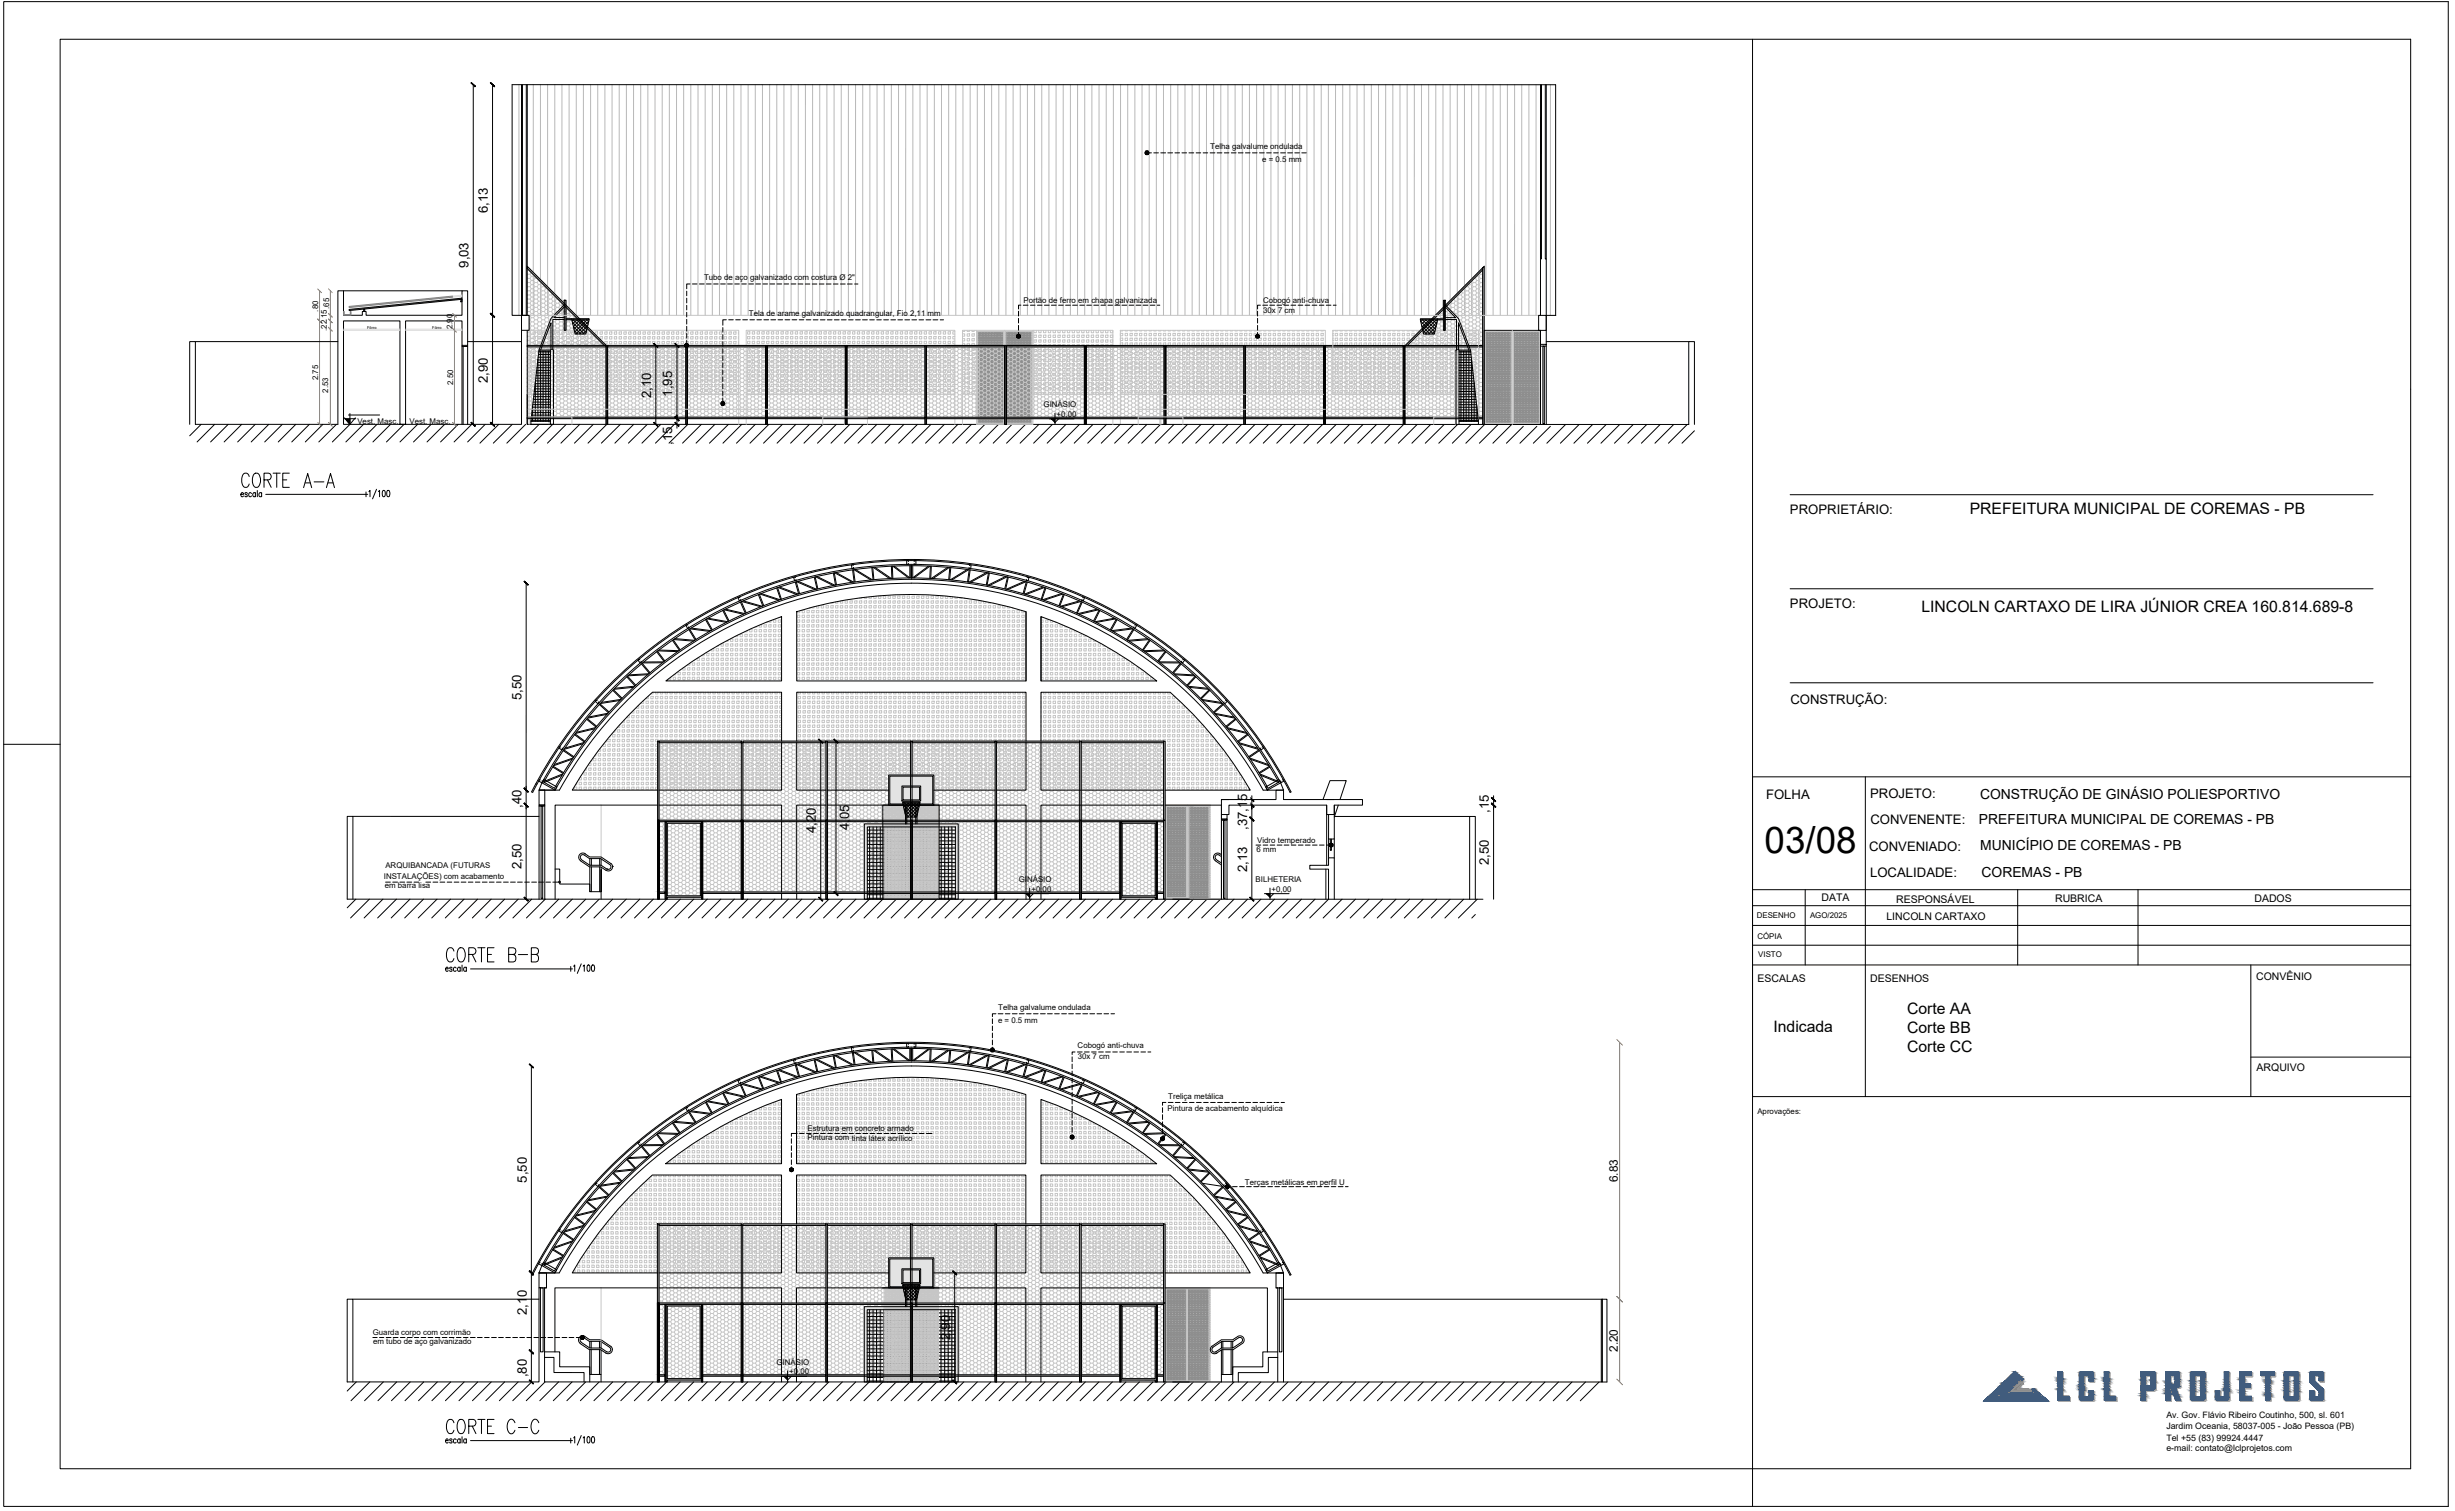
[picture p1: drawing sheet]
<svg xmlns="http://www.w3.org/2000/svg" width="650mm" height="400mm" viewBox="0 0 650 400" stroke-linecap="round" stroke-linejoin="round" font-family="sans-serif">
<defs><g id="words">
<text font-size="9.7" x="467.3" y="225.8">03/08</text>
<g font-size="4.2">
<text x="521.7" y="136.1">PREFEITURA MUNICIPAL DE COREMAS - PB</text>
<text x="508.9" y="162.1">LINCOLN CARTAXO DE LIRA JÚNIOR CREA 160.814.689-8</text>
<text x="505" y="268.4">Corte AA</text>
<text x="469.7" y="273.3">Indicada</text>
<text x="505" y="273.5">Corte BB</text>
<text x="505" y="278.5">Corte CC</text>
</g>
<g font-size="3.7">
<text x="524.4" y="211.5">CONSTRUÇÃO DE GINÁSIO POLIESPORTIVO</text>
<text x="524.1" y="218.2">PREFEITURA MUNICIPAL DE COREMAS - PB</text>
<text x="524.5" y="225">MUNICÍPIO DE COREMAS - PB</text>
<text x="524.8" y="232.2">COREMAS - PB</text>
</g>
<g font-size="3.5">
<text x="129.2" y="56.4" transform="rotate(-90 129.2 56.4)">6,13</text>
<text x="124.1" y="70.9" transform="rotate(-90 124.1 70.9)">9,03</text>
<text x="129.2" y="101.4" transform="rotate(-90 129.2 101.4)">2,90</text>
<text x="172.5" y="105.3" transform="rotate(-90 172.5 105.3)">2,10</text>
<text x="178" y="105" transform="rotate(-90 178 105)">1,95</text>
<text x="178" y="117.7" transform="rotate(-90 178 117.7)">,15</text>
<text x="474" y="136">PROPRIETÁRIO:</text>
<text x="474" y="160.9">PROJETO:</text>
<text x="138.1" y="185.3" transform="rotate(-90 138.1 185.3)">5,50</text>
<text x="474.1" y="186.3">CONSTRUÇÃO:</text>
<text x="138.1" y="214" transform="rotate(-90 138.1 214)">,40</text>
<text x="394.3" y="215.2" transform="rotate(-90 394.3 215.2)">,15</text>
<text x="467.7" y="211.6">FOLHA</text>
<text x="495.3" y="211.2">PROJETO:</text>
<text x="216.1" y="220.5" transform="rotate(-90 216.1 220.5)">4,20</text>
<text x="224.9" y="219.8" transform="rotate(-90 224.9 219.8)">4,05</text>
<text x="330.3" y="219.7" transform="rotate(-90 330.3 219.7)">,37,15</text>
<text x="495.4" y="218.2">CONVENENTE:</text>
<text x="495" y="225.2">CONVENIADO:</text>
<text x="138.1" y="230.1" transform="rotate(-90 138.1 230.1)">2,50</text>
<text x="330.3" y="230.9" transform="rotate(-90 330.3 230.9)">2,13</text>
<text x="394.3" y="229.1" transform="rotate(-90 394.3 229.1)">2,50</text>
<text x="495.3" y="232.3">LOCALIDADE:</text>
<text x="139.5" y="313.1" transform="rotate(-90 139.5 313.1)">5,50</text>
<text x="139.5" y="348.2" transform="rotate(-90 139.5 348.2)">2,10</text>
<text x="251.6" y="354.9" transform="rotate(-90 251.6 354.9)">2,90</text>
<text x="139.5" y="364.6" transform="rotate(-90 139.5 364.6)">,80</text>
</g>
<g font-size="3.1">
<text x="428.5" y="313" transform="rotate(-90 428.5 313)">6.83</text>
<text x="428.5" y="358" transform="rotate(-90 428.5 358)">2.20</text>
</g>
<g font-size="2.8">
<text x="482.4" y="238.7">DATA</text>
<text x="502.2" y="239.2">RESPONSÁVEL</text>
<text x="544.3" y="238.7">RUBRICA</text>
<text x="597" y="238.7">DADOS</text>
<text x="499.6" y="243.6">LINCOLN CARTAXO</text>
<text x="465.4" y="260">ESCALAS</text>
<text x="495.3" y="260">DESENHOS</text>
<text x="597.5" y="259.6">CONVÊNIO</text>
<text x="597.6" y="283.5">ARQUIVO</text>
</g>
<g font-size="2.3">
<text x="573.7" y="375.5">Av. Gov. Flávio Ribeiro Coutinho, 500, sl. 601</text>
<text x="573.7" y="378.4">Jardim Oceania, 58037-005 - João Pessoa (PB)</text>
<text x="573.7" y="381.4">Tel +55 (83) 99924.4447</text>
<text x="573.7" y="384.2">e-mail: contato@lclprojetos.com</text>
</g>
<g font-size="2.1">
<text x="320.5" y="39.4">Telha galvalume ondulada</text>
<text x="334.3" y="42.8">e = 0.5 mm</text>
<text x="186.4" y="74.1">Tubo de aço galvanizado com costura Ø 2&quot;</text>
<text x="84.3" y="82.5" transform="rotate(-90 84.3 82.5)">.80</text>
<text x="87.2" y="81.7" transform="rotate(-90 87.2 81.7)">.65</text>
<text x="198.3" y="83.7">Tela de arame galvanizado quadrangular, Fio 2,11 mm</text>
<text x="271" y="80.2">Portão de ferro em chapa galvanizada</text>
<text x="334.5" y="80.2">Cobogó anti-chuva</text>
<text x="334.5" y="83">30x 7 cm</text>
<text x="86.5" y="87.6" transform="rotate(-90 86.5 87.6)">.22.15</text>
<text x="119.8" y="87.1" transform="rotate(-90 119.8 87.1)">2.90</text>
<text x="84.3" y="100.7" transform="rotate(-90 84.3 100.7)">2.75</text>
<text x="120" y="101.9" transform="rotate(-90 120 101.9)">2.50</text>
<text x="86.9" y="103.9" transform="rotate(-90 86.9 103.9)">2.53</text>
<text x="276.4" y="107.9">GINÁSIO</text>
<text x="94.6" y="112.2">Vest. Masc.</text>
<text x="108.4" y="112.2">Vest. Masc.</text>
<text x="279.8" y="110.3">+0,00</text>
<text x="332.8" y="225.7">6 mm</text>
<text x="333" y="223.1">Vidro temperado</text>
<text x="101.7" y="232.7">INSTALAÇÕES) com acabamento</text>
<text x="102.1" y="229.9">ARQUIBANCADA (FUTURAS</text>
<text x="269.8" y="233.5">GINÁSIO</text>
<text x="332.5" y="233.5">BILHETERIA</text>
<text x="101.9" y="235.2">em barra lisa</text>
<text x="273.2" y="236.1">+0,00</text>
<text x="336.8" y="236.1">+0,00</text>
<text x="465.3" y="243">DESENHO</text>
<text x="479.4" y="243">AGO/2025</text>
<text x="465.4" y="248.6">CÓPIA</text>
<text x="465.6" y="253.4">VISTO</text>
<text x="264.4" y="267.4">Telha galvalume ondulada</text>
<text x="264.3" y="270.8">e = 0.5 mm</text>
<text x="285.4" y="277.5">Cobogó anti-chuva</text>
<text x="285.4" y="280.3">30x 7 cm</text>
<text x="309.4" y="290.9">Treliça metálica</text>
<text x="213.9" y="299.5">Estrutura em concreto armado</text>
<text x="309.2" y="294.1">Pintura de acabamento alquídica</text>
<text x="465.4" y="294.9">Aprovações:</text>
<text x="213.9" y="302">Pintura com tinta látex acrílico</text>
<text x="329.7" y="313.8">Terças metálicas em perfil U</text>
<text x="98.7" y="353.5">Guarda corpo com corrimão</text>
<text x="98.8" y="355.9">em tubo de aço galvanizado</text>
<text x="205.6" y="361.3">GINÁSIO</text>
<text x="209" y="363.9">+0,00</text>
</g>
<g font-size="1">
<text x="97.2" y="87">Fôrro</text>
<text x="114.5" y="87">Fôrro</text>
</g>
</g></defs>
<!-- layer: PDF7_04-DETALHE -->
<g fill="none" stroke="#c6c6c6" stroke-width=".26">
<path d="M139.6 83.5h268.4M140.1 87.5h55.5v24.9M140.1 83.5v28.9M140.4 87.9v.6M140.4 89.1v.7M140.4 90.4v.6M140.4 91.7v.6M140.4 92.9v.7M140.4 94.2v.6M140.4 95.5v.6M140.4 96.7v.7M140.4 98v.6"/>
<path d="M140.4 99.3v.6M141.1 87.9h.7v.6h-.7zM141.1 89.1h.7v.7h-.7zM141.1 90.4h.7v.6h-.7zM141.1 91.7h.7v.6h-.7zM141.1 92.9h.7v.7h-.7zM141.1 94.2h.7v.6h-.7zM141.1 95.5h.7v.6h-.7zM141.1 96.7h.7v.7h-.7zM141.1 98h.7v.6h-.7zM141.1 99.3h.7v.6h-.7zM142.4 87.9h.6v.6h-.6z"/>
<path d="M142.4 89.1h.6v.7h-.6zM142.4 90.4h.6v.6h-.6zM142.4 91.7h.6v.6h-.6zM142.4 92.9h.6v.7h-.6zM142.4 94.2h.6v.6h-.6zM142.4 95.5h.6v.6h-.6zM142.4 96.7h.6v.7h-.6zM142.4 98h.6v.6h-.6zM142.4 99.3h.6v.6h-.6zM143.7 87.9h.6v.6h-.6zM143.7 89.1h.6v.7h-.6zM143.7 90.4h.6v.6h-.6z"/>
<path d="M143.7 91.7h.6v.6h-.6zM143.7 92.9h.6v.7h-.6zM143.7 94.2h.6v.6h-.6zM143.7 95.5h.6v.6h-.6zM143.7 96.7h.6v.7h-.6zM143.7 98h.6v.6h-.6zM143.7 99.3h.6v.6h-.6zM144.9 87.9h.7v.6h-.7zM144.9 89.1h.7v.7h-.7zM144.9 90.4h.7v.6h-.7zM144.9 91.7h.7v.6h-.7zM144.9 92.9h.7v.7h-.7z"/>
<path d="M144.9 94.2h.7v.6h-.7zM144.9 95.5h.7v.6h-.7zM144.9 96.7h.7v.7h-.7zM144.9 98h.7v.6h-.7zM144.9 99.3h.7v.6h-.7zM146.2 87.9h.7v.6h-.7zM146.2 89.1h.7v.7h-.7zM146.2 90.4h.7v.6h-.7zM146.2 91.7h.7v.6h-.7zM146.2 92.9h.7v.7h-.7zM146.2 94.2h.7v.6h-.7zM146.2 95.5h.7v.6h-.7z"/>
<path d="M146.2 96.7h.7v.7h-.7zM146.2 98h.7v.6h-.7zM146.2 99.3h.7v.6h-.7zM147.5 87.9h.6v.6h-.6zM147.5 89.1h.6v.7h-.6zM147.5 90.4h.6v.6h-.6zM147.5 91.7h.6v.6h-.6zM147.5 92.9h.6v.7h-.6zM147.5 94.2h.6v.6h-.6zM147.5 95.5h.6v.6h-.6zM147.5 96.7h.6v.7h-.6zM147.5 98h.6v.6h-.6z"/>
<path d="M147.5 99.3h.6v.6h-.6zM148.8 87.9h.6v.6h-.6zM148.8 89.1h.6v.7h-.6zM148.8 90.4h.6v.6h-.6zM148.8 91.7h.6v.6h-.6zM148.8 92.9h.6v.7h-.6zM148.8 94.2h.6v.6h-.6zM148.8 95.5h.6v.6h-.6zM148.8 96.7h.6v.7h-.6zM148.8 98h.6v.6h-.6zM148.8 99.3h.6v.6h-.6zM150 87.9h.7v.6h-.7z"/>
<path d="M150 89.1h.7v.7h-.7zM150 90.4h.7v.6h-.7zM150 91.7h.7v.6h-.7zM150 92.9h.7v.7h-.7zM150 94.2h.7v.6h-.7zM150 95.5h.7v.6h-.7zM150 96.7h.7v.7h-.7zM150 98h.7v.6h-.7zM150 99.3h.7v.6h-.7zM151.3 87.9h.6v.6h-.6zM151.3 89.1h.6v.7h-.6zM151.3 90.4h.6v.6h-.6z"/>
<path d="M151.3 91.7h.6v.6h-.6zM151.3 92.9h.6v.7h-.6zM151.3 94.2h.6v.6h-.6zM151.3 95.5h.6v.6h-.6zM151.3 96.7h.6v.7h-.6zM151.3 98h.6v.6h-.6zM151.3 99.3h.6v.6h-.6zM152.6 87.9h.6v.6h-.6zM152.6 89.1h.6v.7h-.6zM152.6 90.4h.6v.6h-.6zM152.6 91.7h.6v.6h-.6zM152.6 92.9h.6v.7h-.6z"/>
<path d="M152.6 94.2h.6v.6h-.6zM152.6 95.5h.6v.6h-.6zM152.6 96.7h.6v.7h-.6zM152.6 98h.6v.6h-.6zM152.6 99.3h.6v.6h-.6zM153.8 87.9h.7v.6h-.7zM153.8 89.1h.7v.7h-.7zM153.8 90.4h.7v.6h-.7zM153.8 91.7h.7v.6h-.7zM153.8 92.9h.7v.7h-.7zM153.8 94.2h.7v.6h-.7zM153.8 95.5h.7v.6h-.7z"/>
<path d="M153.8 96.7h.7v.7h-.7zM153.8 98h.7v.6h-.7zM153.8 99.3h.7v.6h-.7zM155.1 87.9h.6v.6h-.6zM155.1 89.1h.6v.7h-.6zM155.1 90.4h.6v.6h-.6zM155.1 91.7h.6v.6h-.6zM155.1 92.9h.6v.7h-.6zM155.1 94.2h.6v.6h-.6zM155.1 95.5h.6v.6h-.6zM155.1 96.7h.6v.7h-.6zM155.1 98h.6v.6h-.6z"/>
<path d="M155.1 99.3h.6v.6h-.6zM156.4 87.9h.6v.6h-.6zM156.4 89.1h.6v.7h-.6zM156.4 90.4h.6v.6h-.6zM156.4 91.7h.6v.6h-.6zM156.4 92.9h.6v.7h-.6zM156.4 94.2h.6v.6h-.6zM156.4 95.5h.6v.6h-.6zM156.4 96.7h.6v.7h-.6zM156.4 98h.6v.6h-.6zM156.4 99.3h.6v.6h-.6zM157.6 87.9h.7v.6h-.7z"/>
<path d="M157.6 89.1h.7v.7h-.7zM157.6 90.4h.7v.6h-.7zM157.6 91.7h.7v.6h-.7zM157.6 92.9h.7v.7h-.7zM157.6 94.2h.7v.6h-.7zM157.6 95.5h.7v.6h-.7zM157.6 96.7h.7v.7h-.7zM157.6 98h.7v.6h-.7zM157.6 99.3h.7v.6h-.7zM158.9 87.9h.6v.6h-.6zM158.9 89.1h.6v.7h-.6zM158.9 90.4h.6v.6h-.6z"/>
<path d="M158.9 91.7h.6v.6h-.6zM158.9 92.9h.6v.7h-.6zM158.9 94.2h.6v.6h-.6zM158.9 95.5h.6v.6h-.6zM158.9 96.7h.6v.7h-.6zM158.9 98h.6v.6h-.6zM158.9 99.3h.6v.6h-.6zM160.2 87.9h.6v.6h-.6zM160.2 89.1h.6v.7h-.6zM160.2 90.4h.6v.6h-.6zM160.2 91.7h.6v.6h-.6zM160.2 92.9h.6v.7h-.6z"/>
<path d="M160.2 94.2h.6v.6h-.6zM160.2 95.5h.6v.6h-.6zM160.2 96.7h.6v.7h-.6zM160.2 98h.6v.6h-.6zM160.2 99.3h.6v.6h-.6zM161.4 87.9h.7v.6h-.7zM161.4 89.1h.7v.7h-.7zM161.4 90.4h.7v.6h-.7zM161.4 91.7h.7v.6h-.7zM161.4 92.9h.7v.7h-.7zM161.4 94.2h.7v.6h-.7zM161.4 95.5h.7v.6h-.7z"/>
<path d="M161.4 96.7h.7v.7h-.7zM161.4 98h.7v.6h-.7zM161.4 99.3h.7v.6h-.7zM162.7 92.9h.6v.7h-.6zM162.7 94.2h.6v.6h-.6zM162.7 95.5h.6v.6h-.6zM162.7 96.7h.6v.7h-.6zM162.7 98h.6v.6h-.6zM162.7 99.3h.6v.6h-.6zM162.7 87.9h.6v.6h-.6zM162.7 89.1h.6v.7h-.6zM162.7 90.4h.6v.6h-.6z"/>
<path d="M162.7 91.7h.6v.6h-.6zM163.9 87.9h.7v.6h-.7zM163.9 89.1h.7v.7h-.7zM163.9 90.4h.7v.6h-.7zM163.9 91.7h.7v.6h-.7zM163.9 92.9h.7v.7h-.7zM163.9 94.2h.7v.6h-.7zM163.9 95.5h.7v.6h-.7zM163.9 96.7h.7v.7h-.7zM163.9 98h.7v.6h-.7zM163.9 99.3h.7v.6h-.7zM165.2 87.9h.6v.6h-.6z"/>
<path d="M165.2 89.1h.6v.7h-.6zM165.2 90.4h.6v.6h-.6zM165.2 91.7h.6v.6h-.6zM165.2 92.9h.6v.7h-.6zM165.2 94.2h.6v.6h-.6zM165.2 95.5h.6v.6h-.6zM165.2 96.7h.6v.7h-.6zM165.2 98h.6v.6h-.6zM165.2 99.3h.6v.6h-.6zM166.5 87.9h.6v.6h-.6zM166.5 89.1h.6v.7h-.6zM166.5 90.4h.6v.6h-.6z"/>
<path d="M166.5 91.7h.6v.6h-.6zM166.5 92.9h.6v.7h-.6zM166.5 94.2h.6v.6h-.6zM166.5 95.5h.6v.6h-.6zM166.5 96.7h.6v.7h-.6zM166.5 98h.6v.6h-.6zM166.5 99.3h.6v.6h-.6zM167.7 87.9h.7v.6h-.7zM167.7 89.1h.7v.7h-.7zM167.7 90.4h.7v.6h-.7zM167.7 91.7h.7v.6h-.7zM167.7 92.9h.7v.7h-.7z"/>
<path d="M167.7 94.2h.7v.6h-.7zM167.7 95.5h.7v.6h-.7zM167.7 96.7h.7v.7h-.7zM167.7 98h.7v.6h-.7zM167.7 99.3h.7v.6h-.7zM169 87.9h.6v.6h-.6zM169 89.1h.6v.7h-.6zM169 90.4h.6v.6h-.6zM169 91.7h.6v.6h-.6zM169 92.9h.6v.7h-.6zM169 94.2h.6v.6h-.6zM169 95.5h.6v.6h-.6z"/>
<path d="M169 96.7h.6v.7h-.6zM169 98h.6v.6h-.6zM169 99.3h.6v.6h-.6zM170.3 87.9h.6v.6h-.6zM170.3 89.1h.6v.7h-.6zM170.3 90.4h.6v.6h-.6zM170.3 91.7h.6v.6h-.6zM170.3 92.9h.6v.7h-.6zM170.3 94.2h.6v.6h-.6zM170.3 95.5h.6v.6h-.6zM170.3 96.7h.6v.7h-.6zM170.3 98h.6v.6h-.6z"/>
<path d="M170.3 99.3h.6v.6h-.6zM171.5 87.9h.7v.6h-.7zM171.5 89.1h.7v.7h-.7zM171.5 90.4h.7v.6h-.7zM171.5 91.7h.7v.6h-.7zM171.5 92.9h.7v.7h-.7zM171.5 94.2h.7v.6h-.7zM171.5 95.5h.7v.6h-.7zM171.5 96.7h.7v.7h-.7zM171.5 98h.7v.6h-.7zM171.5 99.3h.7v.6h-.7zM172.8 87.9h.6v.6h-.6z"/>
<path d="M172.8 89.1h.6v.7h-.6zM172.8 90.4h.6v.6h-.6zM172.8 91.7h.6v.6h-.6zM172.8 92.9h.6v.7h-.6zM172.8 94.2h.6v.6h-.6zM172.8 95.5h.6v.6h-.6zM172.8 96.7h.6v.7h-.6zM172.8 98h.6v.6h-.6zM172.8 99.3h.6v.6h-.6zM174.1 87.9h.6v.6h-.6zM174.1 89.1h.6v.7h-.6zM174.1 90.4h.6v.6h-.6z"/>
<path d="M174.1 91.7h.6v.6h-.6zM174.1 92.9h.6v.7h-.6zM174.1 94.2h.6v.6h-.6zM174.1 95.5h.6v.6h-.6zM174.1 96.7h.6v.7h-.6zM174.1 98h.6v.6h-.6zM174.1 99.3h.6v.6h-.6zM175.3 87.9h.7v.6h-.7zM175.3 89.1h.7v.7h-.7zM175.3 90.4h.7v.6h-.7zM175.3 91.7h.7v.6h-.7zM175.3 92.9h.7v.7h-.7z"/>
<path d="M175.3 94.2h.7v.6h-.7zM175.3 95.5h.7v.6h-.7zM175.3 96.7h.7v.7h-.7zM175.3 98h.7v.6h-.7zM175.3 99.3h.7v.6h-.7zM176.6 87.9h.6v.6h-.6zM176.6 89.1h.6v.7h-.6zM176.6 90.4h.6v.6h-.6zM176.6 91.7h.6v.6h-.6zM176.6 92.9h.6v.7h-.6zM176.6 94.2h.6v.6h-.6zM176.6 95.5h.6v.6h-.6z"/>
<path d="M176.6 96.7h.6v.7h-.6zM176.6 98h.6v.6h-.6zM176.6 99.3h.6v.6h-.6zM177.9 87.9h.6v.6h-.6zM177.9 89.1h.6v.7h-.6zM177.9 90.4h.6v.6h-.6zM177.9 91.7h.6v.6h-.6zM177.9 92.9h.6v.7h-.6zM177.9 94.2h.6v.6h-.6zM177.9 95.5h.6v.6h-.6zM177.9 96.7h.6v.7h-.6zM177.9 98h.6v.6h-.6z"/>
<path d="M177.9 99.3h.6v.6h-.6zM179.1 87.9h.6v.6h-.6zM179.1 89.1h.6v.7h-.6zM179.1 90.4h.6v.6h-.6zM179.1 91.7h.6v.6h-.6zM179.1 92.9h.6v.7h-.6zM179.1 94.2h.6v.6h-.6zM179.1 95.5h.6v.6h-.6zM179.1 96.7h.6v.7h-.6zM179.1 98h.6v.6h-.6zM179.1 99.3h.6v.6h-.6zM180.4 87.9h.6v.6h-.6z"/>
<path d="M180.4 89.1h.6v.7h-.6zM180.4 90.4h.6v.6h-.6zM180.4 91.7h.6v.6h-.6zM180.4 92.9h.6v.7h-.6zM180.4 94.2h.6v.6h-.6zM180.4 95.5h.6v.6h-.6zM180.4 96.7h.6v.7h-.6zM180.4 98h.6v.6h-.6zM180.4 99.3h.6v.6h-.6zM181.7 87.9h.6v.6h-.6zM181.7 89.1h.6v.7h-.6zM181.7 90.4h.6v.6h-.6z"/>
<path d="M181.7 91.7h.6v.6h-.6zM181.7 92.9h.6v.7h-.6zM181.7 94.2h.6v.6h-.6zM181.7 95.5h.6v.6h-.6zM181.7 96.7h.6v.7h-.6zM181.7 98h.6v.6h-.6zM181.7 99.3h.6v.6h-.6zM182.9 87.9h.6v.6h-.6zM182.9 89.1h.6v.7h-.6zM182.9 90.4h.6v.6h-.6zM182.9 91.7h.6v.6h-.6zM182.9 92.9h.6v.7h-.6z"/>
<path d="M182.9 94.2h.6v.6h-.6zM182.9 95.5h.6v.6h-.6zM182.9 96.7h.6v.7h-.6zM182.9 98h.6v.6h-.6zM182.9 99.3h.6v.6h-.6zM184.2 87.9h.6v.6h-.6zM184.2 89.1h.6v.7h-.6zM184.2 90.4h.6v.6h-.6zM184.2 91.7h.6v.6h-.6zM184.2 92.9h.6v.7h-.6zM184.2 94.2h.6v.6h-.6zM184.2 95.5h.6v.6h-.6z"/>
<path d="M184.2 96.7h.6v.7h-.6zM184.2 98h.6v.6h-.6zM184.2 99.3h.6v.6h-.6zM185.4 87.9h.7v.6h-.7zM185.4 89.1h.7v.7h-.7zM185.4 90.4h.7v.6h-.7zM185.4 91.7h.7v.6h-.7zM185.4 92.9h.7v.7h-.7zM185.4 94.2h.7v.6h-.7zM185.4 95.5h.7v.6h-.7zM185.4 96.7h.7v.7h-.7zM185.4 98h.7v.6h-.7z"/>
<path d="M185.4 99.3h.7v.6h-.7zM186.7 91.7h.6v.6h-.6zM186.7 92.9h.6v.7h-.6zM186.7 94.2h.6v.6h-.6zM186.7 95.5h.6v.6h-.6zM186.7 96.7h.6v.7h-.6zM186.7 98h.6v.6h-.6zM186.7 99.3h.6v.6h-.6zM186.7 87.9h.6v.6h-.6zM186.7 89.1h.6v.7h-.6zM186.7 90.4h.6v.6h-.6zM188 87.9h.6v.6h-.6z"/>
<path d="M188 89.1h.6v.7h-.6zM188 90.4h.6v.6h-.6zM188 91.7h.6v.6h-.6zM188 92.9h.6v.7h-.6zM188 94.2h.6v.6h-.6zM188 95.5h.6v.6h-.6zM188 96.7h.6v.7h-.6zM188 98h.6v.6h-.6zM188 99.3h.6v.6h-.6zM189.2 87.9h.7v.6h-.7zM189.2 89.1h.7v.7h-.7zM189.2 90.4h.7v.6h-.7z"/>
<path d="M189.2 91.7h.7v.6h-.7zM189.2 92.9h.7v.7h-.7zM189.2 94.2h.7v.6h-.7zM189.2 95.5h.7v.6h-.7zM189.2 96.7h.7v.7h-.7zM189.2 98h.7v.6h-.7zM189.2 99.3h.7v.6h-.7zM190.5 87.9h.6v.6h-.6zM190.5 89.1h.6v.7h-.6zM190.5 90.4h.6v.6h-.6zM190.5 91.7h.6v.6h-.6zM190.5 92.9h.6v.7h-.6z"/>
<path d="M190.5 94.2h.6v.6h-.6zM190.5 95.5h.6v.6h-.6zM190.5 96.7h.6v.7h-.6zM190.5 98h.6v.6h-.6zM190.5 99.3h.6v.6h-.6zM191.8 87.9h.6v.6h-.6zM191.8 89.1h.6v.7h-.6zM191.8 90.4h.6v.6h-.6zM191.8 91.7h.6v.6h-.6zM191.8 92.9h.6v.7h-.6zM191.8 94.2h.6v.6h-.6zM191.8 95.5h.6v.6h-.6z"/>
<path d="M191.8 96.7h.6v.7h-.6zM191.8 98h.6v.6h-.6zM191.8 99.3h.6v.6h-.6zM193 87.9h.7v.6h-.7zM193 89.1h.7v.7h-.7zM193 90.4h.7v.6h-.7zM193 91.7h.7v.6h-.7zM193 92.9h.7v.7h-.7zM193 94.2h.7v.6h-.7zM193 95.5h.7v.6h-.7zM193 96.7h.7v.7h-.7zM193 98h.7v.6h-.7z"/>
<path d="M193 99.3h.7v.6h-.7zM194.3 87.9h.6v.6h-.6zM194.3 89.1h.6v.7h-.6zM194.3 90.4h.6v.6h-.6zM194.3 91.7h.6v.6h-.6zM194.3 92.9h.6v.7h-.6zM194.3 94.2h.6v.6h-.6zM194.3 95.5h.6v.6h-.6zM194.3 96.7h.6v.7h-.6zM194.3 98h.6v.6h-.6zM194.3 99.3h.6v.6h-.6zM195.6 87.9v.6"/>
<path d="M195.6 89.1v.7M195.6 90.4v.6M195.6 91.7v.6M195.6 92.9v.7M195.6 94.2v.6M195.6 95.5v.6M195.6 96.7v.7M195.6 98v.6M195.6 99.3v.6M198 87.8h.6v.7h-.6zM198 89.1h.6v.6h-.6zM198 90.4h.6v.6h-.6z"/>
<path d="M198 91.6h.6v.7h-.6zM198 92.9h.6v.6h-.6zM198 94.1h.6v.7h-.6zM198 95.4h.6v.7h-.6zM198 96.7h.6v.6h-.6zM198 97.9h.6v.7h-.6zM198 99.2h.6v.6h-.6zM199.2 87.8h.7v.7h-.7zM199.2 89.1h.7v.6h-.7zM199.2 90.4h.7v.6h-.7zM199.2 91.6h.7v.7h-.7zM199.2 92.9h.7v.6h-.7z"/>
<path d="M199.2 94.1h.7v.7h-.7zM199.2 95.4h.7v.7h-.7zM199.2 96.7h.7v.6h-.7zM199.2 97.9h.7v.7h-.7zM199.2 99.2h.7v.6h-.7zM200.5 87.8h.6v.7h-.6zM200.5 89.1h.6v.6h-.6zM200.5 90.4h.6v.6h-.6zM200.5 91.6h.6v.7h-.6zM200.5 92.9h.6v.6h-.6zM200.5 94.1h.6v.7h-.6zM200.5 95.4h.6v.7h-.6z"/>
<path d="M200.5 96.7h.6v.6h-.6zM200.5 97.9h.6v.7h-.6zM200.5 99.2h.6v.6h-.6zM201.8 87.8h.6v.7h-.6zM201.8 89.1h.6v.6h-.6zM201.8 90.4h.6v.6h-.6zM201.8 91.6h.6v.7h-.6zM201.8 92.9h.6v.6h-.6zM201.8 94.1h.6v.7h-.6zM201.8 95.4h.6v.7h-.6zM201.8 96.7h.6v.6h-.6zM201.8 97.9h.6v.7h-.6z"/>
<path d="M201.8 99.2h.6v.6h-.6zM203 87.8h.6v.7h-.6zM203 89.1h.6v.6h-.6zM203 90.4h.6v.6h-.6zM203 91.6h.6v.7h-.6zM203 92.9h.6v.6h-.6zM203 94.1h.6v.7h-.6zM203 95.4h.6v.7h-.6zM203 96.7h.6v.6h-.6zM203 97.9h.6v.7h-.6zM203 99.2h.6v.6h-.6zM204.3 87.8h.6v.7h-.6z"/>
<path d="M204.3 89.1h.6v.6h-.6zM204.3 90.4h.6v.6h-.6zM204.3 91.6h.6v.7h-.6zM204.3 92.9h.6v.6h-.6zM204.3 94.1h.6v.7h-.6zM204.3 95.4h.6v.7h-.6zM204.3 96.7h.6v.6h-.6zM204.3 97.9h.6v.7h-.6zM204.3 99.2h.6v.6h-.6zM205.5 87.8h.7v.7h-.7zM205.5 89.1h.7v.6h-.7zM205.5 90.4h.7v.6h-.7z"/>
<path d="M205.5 91.6h.7v.7h-.7zM205.5 92.9h.7v.6h-.7zM205.5 94.1h.7v.7h-.7zM205.5 95.4h.7v.7h-.7zM205.5 96.7h.7v.6h-.7zM205.5 97.9h.7v.7h-.7zM205.5 99.2h.7v.6h-.7zM206.8 87.8h.6v.7h-.6zM206.8 89.1h.6v.6h-.6zM206.8 90.4h.6v.6h-.6zM206.8 91.6h.6v.7h-.6zM206.8 92.9h.6v.6h-.6z"/>
<path d="M206.8 94.1h.6v.7h-.6zM206.8 95.4h.6v.7h-.6zM206.8 96.7h.6v.6h-.6zM206.8 97.9h.6v.7h-.6zM206.8 99.2h.6v.6h-.6zM208.1 87.8h.6v.7h-.6zM208.1 89.1h.6v.6h-.6zM208.1 90.4h.6v.6h-.6zM208.1 91.6h.6v.7h-.6zM208.1 92.9h.6v.6h-.6zM208.1 94.1h.6v.7h-.6zM208.1 95.4h.6v.7h-.6z"/>
<path d="M208.1 96.7h.6v.6h-.6zM208.1 97.9h.6v.7h-.6zM208.1 99.2h.6v.6h-.6zM209.3 87.8h.7v.7h-.7zM209.3 89.1h.7v.6h-.7zM209.3 90.4h.7v.6h-.7zM209.3 91.6h.7v.7h-.7zM209.3 92.9h.7v.6h-.7zM209.3 94.1h.7v.7h-.7zM209.3 95.4h.7v.7h-.7zM209.3 96.7h.7v.6h-.7zM209.3 97.9h.7v.7h-.7z"/>
<path d="M209.3 99.2h.7v.6h-.7zM210.6 99.2h.6v.6h-.6zM210.6 87.8h.6v.7h-.6zM210.6 89.1h.6v.6h-.6zM210.6 90.4h.6v.6h-.6zM210.6 91.6h.6v.7h-.6zM210.6 92.9h.6v.6h-.6zM210.6 94.1h.6v.7h-.6zM210.6 95.4h.6v.7h-.6zM210.6 96.7h.6v.6h-.6zM210.6 97.9h.6v.7h-.6zM211.9 87.8h.6v.7h-.6z"/>
<path d="M211.9 89.1h.6v.6h-.6zM211.9 90.4h.6v.6h-.6zM211.9 91.6h.6v.7h-.6zM211.9 92.9h.6v.6h-.6zM211.9 94.1h.6v.7h-.6zM211.9 95.4h.6v.7h-.6zM211.9 96.7h.6v.6h-.6zM211.9 97.9h.6v.7h-.6zM211.9 99.2h.6v.6h-.6zM213.1 90.4h.7v.6h-.7zM213.1 91.6h.7v.7h-.7zM213.1 92.9h.7v.6h-.7z"/>
<path d="M213.1 94.1h.7v.7h-.7zM213.1 95.4h.7v.7h-.7zM213.1 96.7h.7v.6h-.7zM213.1 97.9h.7v.7h-.7zM213.1 99.2h.7v.6h-.7zM213.1 87.8h.7v.7h-.7zM213.1 89.1h.7v.6h-.7zM214.4 87.8h.6v.7h-.6zM214.4 89.1h.6v.6h-.6zM214.4 90.4h.6v.6h-.6zM214.4 91.6h.6v.7h-.6zM214.4 92.9h.6v.6h-.6z"/>
<path d="M214.4 94.1h.6v.7h-.6zM214.4 95.4h.6v.7h-.6zM214.4 96.7h.6v.6h-.6zM214.4 97.9h.6v.7h-.6zM214.4 99.2h.6v.6h-.6zM215.7 87.8h.6v.7h-.6zM215.7 89.1h.6v.6h-.6zM215.7 90.4h.6v.6h-.6zM215.7 91.6h.6v.7h-.6zM215.7 92.9h.6v.6h-.6zM215.7 94.1l.6 .1v.6h-.6zM215.7 95.4h.6v.7h-.6z"/>
<path d="M215.7 96.7h.6v.6h-.6zM215.7 97.9h.6v.7h-.6zM215.7 99.2h.6v.6h-.6zM216.9 87.8h.7v.7h-.7zM216.9 89.1h.7v.6h-.7zM216.9 90.4h.7v.6h-.7zM216.9 91.6h.7v.7h-.7zM216.9 92.9h.7v.6h-.7zM216.9 94.2h.7v.6h-.7zM216.9 95.4h.7v.7h-.7zM216.9 96.7h.7v.6h-.7zM216.9 97.9h.7v.7h-.7z"/>
<path d="M216.9 99.2h.7v.6h-.7zM218.2 87.8h.6v.7h-.6zM218.2 89.1h.6v.6h-.6zM218.2 90.4h.6v.6h-.6zM218.2 91.6h.6v.7h-.6zM218.2 92.9h.6v.6h-.6zM218.2 94.2h.6v.6h-.6zM218.2 95.4h.6v.7h-.6zM218.2 96.7h.6v.6h-.6zM218.2 97.9h.6v.7h-.6zM218.2 99.2h.6v.6h-.6zM219.5 87.8h.6v.7h-.6z"/>
<path d="M219.5 89.1h.6v.6h-.6zM219.5 90.4h.6v.6h-.6zM219.5 91.6h.6v.7h-.6zM219.5 92.9h.6v.6h-.6zM219.5 94.2h.6v.6h-.6zM219.5 95.4h.6v.7h-.6zM219.5 96.7h.6v.6h-.6zM219.5 97.9h.6v.7h-.6zM219.5 99.2h.6v.6h-.6zM220.7 87.8h.7v.7h-.7zM220.7 89.1h.7v.6h-.7zM220.7 90.4h.7v.6h-.7z"/>
<path d="M220.7 91.6h.7v.7h-.7zM220.7 92.9h.7v.6h-.7zM220.7 94.2h.7v.6h-.7zM220.7 95.4h.7v.7h-.7zM220.7 96.7h.7v.6h-.7zM220.7 97.9h.7v.7h-.7zM220.7 99.2h.7v.6h-.7zM222 87.8h.6v.7h-.6zM222 89.1h.6v.6h-.6zM222 90.4h.6v.6h-.6zM222 91.6h.6v.7h-.6zM222 92.9h.6v.6h-.6z"/>
<path d="M222 94.2h.6v.6h-.6zM222 95.4h.6v.7h-.6zM222 96.7h.6v.6h-.6zM222 97.9h.6v.7h-.6zM222 99.2h.6v.6h-.6zM223.2 87.8h.7v.7h-.7zM223.2 89.1h.7v.6h-.7zM223.2 90.4h.7v.6h-.7zM223.2 91.6h.7v.7h-.7zM223.2 92.9h.7v.6h-.7zM223.2 94.2h.7v.6h-.7zM223.2 95.4h.7v.7h-.7z"/>
<path d="M223.2 96.7h.7v.6h-.7zM223.2 97.9h.7v.7h-.7zM223.2 99.2h.7v.6h-.7zM224.5 87.8h.6v.7h-.6zM224.5 89.1h.6v.6h-.6zM224.5 90.4h.6v.6h-.6zM224.5 91.6h.6v.7h-.6zM224.5 92.9h.6v.6h-.6zM224.5 94.2h.6v.6h-.6zM224.5 95.4h.6v.7h-.6zM224.5 96.7h.6v.6h-.6zM224.5 97.9h.6v.7h-.6z"/>
<path d="M224.5 99.2h.6v.6h-.6zM225.8 87.8h.6v.7h-.6zM225.8 89.1h.6v.6h-.6zM225.8 90.4h.6v.6h-.6zM225.8 91.6h.6v.7h-.6zM225.8 92.9h.6v.6h-.6zM225.8 94.2h.6v.6h-.6zM225.8 95.4h.6v.7h-.6zM225.8 96.7h.6v.6h-.6zM225.8 97.9h.6v.7h-.6zM225.8 99.2h.6v.6h-.6zM227 87.8h.7v.7h-.7z"/>
<path d="M227 89.1h.7v.6h-.7zM227 90.4h.7v.6h-.7zM227 91.6h.7v.7h-.7zM227 92.9h.7v.6h-.7zM227 94.2h.7v.6h-.7zM227 95.4h.7v.7h-.7zM227 96.7h.7v.6h-.7zM227 97.9h.7v.7h-.7zM227 99.2h.7v.6h-.7zM228.3 87.8h.6v.7h-.6zM228.3 89.1h.6v.6h-.6zM228.3 90.4h.6v.6h-.6z"/>
<path d="M228.3 91.6h.6v.7h-.6zM228.3 92.9h.6v.6h-.6zM228.3 94.2h.6v.6h-.6zM228.3 95.4h.6v.7h-.6zM228.3 96.7h.6v.6h-.6zM228.3 97.9h.6v.7h-.6zM228.3 99.2h.6v.6h-.6zM229.6 87.8h.6v.7h-.6zM229.6 89.1h.6v.6h-.6zM229.6 90.4h.6v.6h-.6zM229.6 91.6h.6v.7h-.6zM229.6 92.9h.6v.6h-.6z"/>
<path d="M229.6 94.2h.6v.6h-.6zM229.6 95.4h.6v.7h-.6zM229.6 96.7h.6v.6h-.6zM229.6 97.9h.6v.7h-.6zM229.6 99.2h.6v.6h-.6zM230.8 87.8h.7v.7h-.7zM230.8 89.1h.7v.6h-.7zM230.8 90.4h.7v.6h-.7zM230.8 91.6h.7v.7h-.7zM230.8 92.9h.7v.6h-.7zM230.8 94.2h.7v.6h-.7zM230.8 95.4h.7v.7h-.7z"/>
<path d="M230.8 96.7h.7v.6h-.7zM230.8 97.9h.7v.7h-.7zM230.8 99.2h.7v.6h-.7zM232.1 87.8h.6v.7h-.6zM232.1 89.1h.6v.6h-.6zM232.1 90.4h.6v.6h-.6zM232.1 91.6h.6v.7h-.6zM232.1 92.9h.6v.6h-.6zM232.1 94.2h.6v.6h-.6zM232.1 95.4h.6v.7h-.6zM232.1 96.7h.6v.6h-.6zM232.1 97.9h.6v.7h-.6z"/>
<path d="M232.1 99.2h.6v.6h-.6zM233.4 87.8h.6v.7h-.6zM233.4 89.1h.6v.6h-.6zM233.4 90.4h.6v.6h-.6zM233.4 91.6h.6v.7h-.6zM233.4 92.9h.6v.6h-.6zM233.4 94.2h.6v.6h-.6zM233.4 95.4h.6v.7h-.6zM233.4 96.7h.6v.6h-.6zM233.4 97.9h.6v.7h-.6zM233.4 99.2h.6v.6h-.6zM234.6 97.9h.7v.7h-.7z"/>
<path d="M234.6 99.2h.7v.6h-.7zM234.6 87.8h.7v.7h-.7zM234.6 89.1h.7v.6h-.7zM234.6 90.4h.7v.6h-.7zM234.6 91.6h.7v.7h-.7zM234.6 92.9h.7v.6h-.7zM234.6 94.2h.7v.6h-.7zM234.6 95.4h.7v.7h-.7zM234.6 96.7h.7v.6h-.7zM235.9 87.8h.6v.7h-.6zM235.9 89.1h.6v.6h-.6zM235.9 90.4h.6v.6h-.6z"/>
<path d="M235.9 91.6h.6v.7h-.6zM235.9 92.9h.6v.6h-.6zM235.9 94.2h.6v.6h-.6zM235.9 95.4h.6v.7h-.6zM235.9 96.7h.6v.6h-.6zM235.9 97.9h.6v.7h-.6zM235.9 99.2h.6v.6h-.6zM237.2 89.1h.6v.6h-.6zM237.2 90.4h.6v.6h-.6zM237.2 91.6h.6v.7h-.6zM237.2 92.9h.6v.6h-.6zM237.2 94.2h.6v.6h-.6z"/>
<path d="M237.2 95.4h.6v.7h-.6zM237.2 96.7h.6v.6h-.6zM237.2 97.9h.6v.7h-.6zM237.2 99.2h.6v.6h-.6zM237.2 87.8h.6v.7h-.6zM238.4 87.8h.7v.7h-.7zM238.4 89.1h.7v.6h-.7zM238.4 90.4h.7v.6h-.7zM238.4 91.6h.7v.7h-.7zM238.4 92.9h.7v.6h-.7zM238.4 94.2h.7v.6h-.7zM238.4 95.4h.7v.7h-.7z"/>
<path d="M238.4 96.7h.7v.6h-.7zM238.4 97.9h.7v.7h-.7zM238.4 99.2h.7v.6h-.7zM239.7 87.8h.6v.7h-.6zM239.7 89.1h.6v.6h-.6zM239.7 90.4h.6v.6h-.6zM239.7 91.6h.6v.7h-.6zM239.7 92.9h.6v.6h-.6zM239.7 94.2h.6v.6h-.6zM239.7 95.4h.6v.7h-.6zM239.7 96.7h.6v.6h-.6zM239.7 97.9h.6v.7h-.6z"/>
<path d="M239.7 99.2h.6v.6h-.6zM241 87.8h.6v.7h-.6zM241 89.1h.6v.6h-.6zM241 90.4h.6v.6h-.6zM241 91.6h.6v.7h-.6zM241 92.9h.6v.6h-.6zM241 94.2h.6v.6h-.6zM241 95.4h.6v.7h-.6zM241 96.7h.6v.6h-.6zM241 97.9h.6v.7h-.6zM241 99.2h.6v.6h-.6zM242.2 87.8h.6v.7h-.6z"/>
<path d="M242.2 89.1h.6v.6h-.6zM242.2 90.4h.6v.6h-.6zM242.2 91.6h.6v.7h-.6zM242.2 92.9h.6v.6h-.6zM242.2 94.2h.6v.6h-.6zM242.2 95.4h.6v.7h-.6zM242.2 96.7h.6v.6h-.6zM242.2 97.9h.6v.7h-.6zM242.2 99.2h.6v.6h-.6zM243.5 87.8h.6v.7h-.6zM243.5 89.1h.6v.6h-.6zM243.5 90.4h.6v.6h-.6z"/>
<path d="M243.5 91.6h.6v.7h-.6zM243.5 92.9h.6v.6h-.6zM243.5 94.2h.6v.6h-.6zM243.5 95.4h.6v.7h-.6zM243.5 96.7h.6v.6h-.6zM243.5 97.9h.6v.7h-.6zM243.5 99.2h.6v.6h-.6zM244.7 87.8h.7v.7h-.7zM244.7 89.1h.7v.6h-.7zM244.7 90.4h.7v.6h-.7zM244.7 91.6h.7v.7h-.7zM244.7 92.9h.7v.6h-.7z"/>
<path d="M244.7 94.2h.7v.6h-.7zM244.7 95.4h.7v.7h-.7zM244.7 96.7h.7v.6h-.7zM244.7 97.9h.7v.7h-.7zM244.7 99.2h.7v.6h-.7zM246 87.8h.6v.7h-.6zM246 89.1h.6v.6h-.6zM246 90.4h.6v.6h-.6zM246 91.6h.6v.7h-.6zM246 92.9h.6v.6h-.6zM246 94.2h.6v.6h-.6zM246 95.4h.6v.7h-.6z"/>
<path d="M246 96.7h.6v.6h-.6zM246 97.9h.6v.7h-.6zM246 99.2h.6v.6h-.6zM247.3 87.8h.6v.7h-.6zM247.3 89.1h.6v.6h-.6zM247.3 90.4h.6v.6h-.6zM247.3 91.6h.6v.7h-.6zM247.3 92.9h.6v.6h-.6zM247.3 94.2h.6v.6h-.6zM247.3 95.4h.6v.7h-.6zM247.3 96.7h.6v.6h-.6zM247.3 97.9h.6v.7h-.6z"/>
<path d="M247.3 99.2h.6v.6h-.6zM248.5 87.8h.7v.7h-.7zM248.5 89.1h.7v.6h-.7zM248.5 90.4h.7v.6h-.7zM248.5 91.6h.7v.7h-.7zM248.5 92.9h.7v.6h-.7zM248.5 94.2h.7v.6h-.7zM248.5 95.4h.7v.7h-.7zM248.5 96.7h.7v.6h-.7zM248.5 97.9h.7v.7h-.7zM248.5 99.2h.7v.6h-.7zM249.8 87.8h.6v.7h-.6z"/>
<path d="M249.8 89.1h.6v.6h-.6zM249.8 90.4h.6v.6h-.6zM249.8 91.6h.6v.7h-.6zM249.8 92.9h.6v.6h-.6zM249.8 94.2h.6v.6h-.6zM249.8 95.4h.6v.7h-.6zM249.8 96.7h.6v.6h-.6zM249.8 97.9h.6v.7h-.6zM249.8 99.2h.6v.6h-.6zM251.1 87.8h.6v.7h-.6zM251.1 89.1h.6v.6h-.6zM251.1 90.4h.6v.6h-.6z"/>
<path d="M251.1 91.6h.6v.7h-.6zM251.1 92.9h.6v.6h-.6zM251.1 94.2h.6v.6h-.6zM251.1 95.4h.6v.7h-.6zM251.1 96.7h.6v.6h-.6zM251.1 97.9h.6v.7h-.6zM251.1 99.2h.6v.6h-.6zM252.9 87.8h-.6v.7h.6M252.9 89.1h-.6v.6h.6M252.9 90.4h-.6v.6h.6M252.9 91.6h-.6v.7h.6M252.9 92.9h-.6v.6h.6"/>
<path d="M252.9 94.2h-.6v.6h.6M252.9 95.4h-.6v.7h.6M252.9 96.7h-.6v.6h.6M252.9 97.9h-.6v.7h.6M252.9 99.2h-.6v.6h.6M254.9 88.4h.6v.6h-.6M254.9 89.7h.6v.6h-.6M254.9 90.9h.6v.6h-.6M254.9 92.2h.6v.6h-.6M254.9 93.4h.6v.7h-.6M254.9 94.7h.6v.6h-.6M254.9 96h.6v.6h-.6"/>
<path d="M254.9 97.2h.6v.7h-.6M254.9 98.5h.6v.6h-.6M254.9 99.8h.6v.6h-.6M255.5 87.5v.2h-.6M256.1 87.5v.2h.7v-.2M256.1 88.4h.7v.6h-.7zM256.1 89.7h.7v.6h-.7zM256.1 90.9h.7v.6h-.7zM256.1 92.2h.7v.6h-.7zM256.1 93.4h.7v.7h-.7zM256.1 94.7h.7v.6h-.7zM256.1 96h.7v.6h-.7z"/>
<path d="M256.1 97.2h.7v.7h-.7zM256.1 98.5h.7v.6h-.7zM256.1 99.8h.7v.6h-.7zM257.4 87.5v.2h.6v-.2M257.4 88.4h.6v.6h-.6zM257.4 89.7h.6v.6h-.6zM257.4 90.9h.6v.6h-.6zM257.4 92.2h.6v.6h-.6zM257.4 93.4h.6v.7h-.6zM257.4 94.7h.6v.6h-.6zM257.4 96h.6v.6h-.6zM257.4 97.2h.6v.7h-.6z"/>
<path d="M257.4 98.5h.6v.6h-.6zM257.4 99.8h.6v.6h-.6zM258.9 87.7l6.9 .1v24.3h-6.9zM266.1 87.5v24.9M266.4 87.8h6.9v24.3h-6.9zM273.8 87.5v.6h.7v-.6M273.8 88.7h.7v.7h-.7zM273.8 90h.7v.6h-.7zM273.8 91.2h.7v.7h-.7zM273.8 92.5h.7v.6h-.7zM273.8 93.8h.7v.6h-.7zM273.8 95h.7v.7h-.7z"/>
<path d="M273.8 96.3h.7v.6h-.7zM273.8 97.6h.7v.6h-.7zM273.8 98.8h.7v.7h-.7zM275.1 87.5v.6h.6v-.6M275.1 88.7h.6v.7h-.6zM275.1 90h.6v.6h-.6zM275.1 91.2h.6v.7h-.6zM275.1 92.5h.6v.6h-.6zM275.1 93.8h.6v.6h-.6zM275.1 95h.6v.7h-.6zM275.1 96.3h.6v.6h-.6zM275.1 97.6h.6v.6h-.6z"/>
<path d="M275.1 98.8h.6v.7h-.6zM276.4 87.5v.6h.6v-.6M276.4 88.7h.6v.7h-.6zM276.4 90h.6v.6h-.6zM276.4 91.2h.6v.7h-.6zM276.4 92.5h.6v.6h-.6zM276.4 93.8h.6v.6h-.6zM276.4 95h.6v.7h-.6zM276.4 96.3h.6v.6h-.6zM276.4 97.6h.6v.6h-.6zM276.4 98.8h.6v.7h-.6zM277.6 87.5v.6h.6v-.6"/>
<path d="M277.6 88.7h.6v.7h-.6zM277.6 90h.6v.6h-.6zM277.6 91.2h.6v.7h-.6zM277.6 92.5h.6v.6h-.6zM277.6 93.8h.6v.6h-.6zM277.6 95h.6v.7h-.6zM277.6 96.3h.6v.6h-.6zM277.6 97.6h.6v.6h-.6zM277.6 98.8h.6v.7h-.6zM278.9 87.5v.6h.6v-.6M278.9 88.7h.6v.7h-.6zM278.9 90h.6v.6h-.6z"/>
<path d="M278.9 91.2h.6v.7h-.6zM278.9 92.5h.6v.6h-.6zM278.9 93.8h.6v.6h-.6zM278.9 95h.6v.7h-.6zM278.9 96.3h.6v.6h-.6zM278.9 97.6h.6v.6h-.6zM278.9 98.8h.6v.7h-.6zM280.2 87.5v.6h.6v-.6M280.2 88.7h.6v.7h-.6zM280.2 90h.6v.6h-.6zM280.2 91.2h.6v.7h-.6zM280.2 92.5h.6v.6h-.6z"/>
<path d="M280.2 93.8h.6v.6h-.6zM280.2 95h.6v.7h-.6zM280.2 96.3h.6v.6h-.6zM280.2 97.6h.6v.6h-.6zM280.2 98.8h.6v.7h-.6zM281.4 87.5v.6h.6v-.6M281.4 88.7h.6v.7h-.6zM281.4 90h.6v.6h-.6zM281.4 91.2h.6v.7h-.6zM281.4 92.5h.6v.6h-.6zM281.4 93.8h.6v.6h-.6zM281.4 95h.6v.7h-.6z"/>
<path d="M281.4 96.3h.6v.6h-.6zM281.4 97.6h.6v.6h-.6zM281.4 98.8h.6v.7h-.6zM282.7 96.3h.6v.6h-.6zM282.7 97.6h.6v.6h-.6zM282.7 98.8h.6v.7h-.6zM282.7 87.5v.6h.6v-.6M282.7 88.7h.6v.7h-.6zM282.7 90h.6v.6h-.6zM282.7 91.2h.6v.7h-.6zM282.7 92.5h.6v.6h-.6zM282.7 93.8h.6v.6h-.6z"/>
<path d="M282.7 95h.6v.7h-.6zM283.9 87.5v.6h.7v-.6M283.9 88.7h.7v.7h-.7zM283.9 90h.7v.6h-.7zM283.9 91.2h.7v.7h-.7zM283.9 92.5h.7v.6h-.7zM283.9 93.8h.7v.6h-.7zM283.9 95h.7v.7h-.7zM283.9 96.3h.7v.6h-.7zM283.9 97.6h.7v.6h-.7zM283.9 98.8h.7v.7h-.7zM285.2 87.5v.6h.6v-.6"/>
<path d="M285.2 88.7h.6v.7h-.6zM285.2 90h.6v.6h-.6zM285.2 91.2h.6v.7h-.6zM285.2 92.5h.6v.6h-.6zM285.2 93.8h.6v.6h-.6zM285.2 95h.6v.7h-.6zM285.2 96.3h.6v.6h-.6zM285.2 97.6h.6v.6h-.6zM285.2 98.8h.6v.7h-.6zM286.5 87.5v.6h.6v-.6M286.5 88.7h.6v.7h-.6zM286.5 90h.6v.6h-.6z"/>
<path d="M286.5 91.2h.6v.7h-.6zM286.5 92.5h.6v.6h-.6zM286.5 93.8h.6v.6h-.6zM286.5 95h.6v.7h-.6zM286.5 96.3h.6v.6h-.6zM286.5 97.6h.6v.6h-.6zM286.5 98.8h.6v.7h-.6zM287.7 87.5v.6h.7v-.6M287.7 88.7h.7v.7h-.7zM287.7 90h.7v.6h-.7zM287.7 91.2h.7v.7h-.7zM287.7 92.5h.7v.6h-.7z"/>
<path d="M287.7 93.8h.7v.6h-.7zM287.7 95h.7v.7h-.7zM287.7 96.3h.7v.6h-.7zM287.7 97.6h.7v.6h-.7zM287.7 98.8h.7v.7h-.7zM289 87.5v.6h.6v-.6M289 88.7h.6v.7h-.6zM289 90h.6v.6h-.6zM289 91.2h.6v.7h-.6zM289 92.5h.6v.6h-.6zM289 93.8h.6v.6h-.6zM289 95h.6v.7h-.6z"/>
<path d="M289 96.3h.6v.6h-.6zM289 97.6h.6v.6h-.6zM289 98.8h.6v.7h-.6zM290.3 87.5v.6h.6v-.6M290.3 88.7h.6v.7h-.6zM290.3 90h.6v.6h-.6zM290.3 91.2h.6v.7h-.6zM290.3 92.5h.6v.6h-.6zM290.3 93.8h.6v.6h-.6zM290.3 95h.6v.7h-.6zM290.3 96.3h.6v.6h-.6zM290.3 97.6h.6v.6h-.6z"/>
<path d="M290.3 98.8h.6v.7h-.6zM291.5 87.5v.6h.7v-.6M291.5 88.7h.7v.7h-.7zM291.5 90h.7v.6h-.7zM291.5 91.2h.7v.7h-.7zM291.5 92.5h.7v.6h-.7zM291.5 93.8h.7v.6h-.7zM291.5 95h.7v.7h-.7zM291.5 96.3h.7v.6h-.7zM291.5 97.6h.7v.6h-.7zM291.5 98.8h.7v.7h-.7zM292.8 87.5v.6h.6v-.6"/>
<path d="M292.8 88.7h.6v.7h-.6zM292.8 90h.6v.6h-.6zM292.8 91.2h.6v.7h-.6zM292.8 92.5h.6v.6h-.6zM292.8 93.8h.6v.6h-.6zM292.8 95h.6v.7h-.6zM292.8 96.3h.6v.6h-.6zM292.8 97.6h.6v.6h-.6zM292.8 98.8h.6v.7h-.6zM294.1 87.5v.6h.6v-.6M294.1 88.7h.6v.7h-.6zM294.1 90h.6v.6h-.6z"/>
<path d="M294.1 91.2h.6v.7h-.6zM294.1 92.5h.6v.6h-.6zM294.1 93.8h.6v.6h-.6zM294.1 95h.6v.7h-.6zM294.1 96.3h.6v.6h-.6zM294.1 97.6h.6v.6h-.6zM294.1 98.8h.6v.7h-.6zM296.7 88.3h.6v.6h-.6zM296.7 89.5h.6v.7h-.6zM296.7 90.8h.6v.6h-.6zM296.7 92.1h.6v.6h-.6zM296.7 93.3h.6v.6h-.6z"/>
<path d="M296.7 94.6h.6v.6h-.6zM296.7 95.8h.6v.7h-.6zM296.7 97.1h.6v.6h-.6zM296.7 98.4h.6v.6h-.6zM296.7 99.6h.6v.7h-.6zM296.7 87.5h54.3v16.9h-54.3M297.3 87.5v.1h-.6v-.1v24.9M298 87.5v.1h.6v-.1M298 88.3h.6v.6h-.6zM298 89.5h.6v.7h-.6zM298 90.8h.6v.6h-.6zM298 92.1h.6v.6h-.6z"/>
<path d="M298 93.3h.6v.6h-.6zM298 94.6h.6v.6h-.6zM298 95.8h.6v.7h-.6zM298 97.1h.6v.6h-.6zM298 98.4h.6v.6h-.6zM298 99.6h.6v.7h-.6zM299.2 87.5v.1h.7v-.1M299.2 88.3h.7v.6h-.7zM299.2 89.5h.7v.7h-.7zM299.2 90.8h.7v.6h-.7zM299.2 92.1h.7v.6h-.7zM299.2 93.3h.7v.6h-.7z"/>
<path d="M299.2 94.6h.7v.6h-.7zM299.2 95.8h.7v.7h-.7zM299.2 97.1h.7v.6h-.7zM299.2 98.4h.7v.6h-.7zM299.2 99.6h.7v.7h-.7zM300.5 87.5v.1h.6v-.1M300.5 88.3h.6v.6h-.6zM300.5 89.5h.6v.7h-.6zM300.5 90.8h.6v.6h-.6zM300.5 92.1h.6v.6h-.6zM300.5 93.3h.6v.6h-.6zM300.5 94.6h.6v.6h-.6z"/>
<path d="M300.5 95.8h.6v.7h-.6zM300.5 97.1h.6v.6h-.6zM300.5 98.4h.6v.6h-.6zM300.5 99.6h.6v.7h-.6zM301.8 87.5v.1h.6v-.1M301.8 88.3h.6v.6h-.6zM301.8 89.5h.6v.7h-.6zM301.8 90.8h.6v.6h-.6zM301.8 92.1h.6v.6h-.6zM301.8 93.3h.6v.6h-.6zM301.8 94.6h.6v.6h-.6zM301.8 95.8h.6v.7h-.6z"/>
<path d="M301.8 97.1h.6v.6h-.6zM301.8 98.4h.6v.6h-.6zM301.8 99.6h.6v.7h-.6zM303 87.5v.1h.7v-.1M303 88.3h.7v.6h-.7zM303 89.5h.7v.7h-.7zM303 90.8h.7v.6h-.7zM303 92.1h.7v.6h-.7zM303 93.3h.7v.6h-.7zM303 94.6h.7v.6h-.7zM303 95.8h.7v.7h-.7zM303 97.1h.7v.6h-.7z"/>
<path d="M303 98.4h.7v.6h-.7zM303 99.6h.7v.7h-.7zM304.3 94.6h.6v.6h-.6zM304.3 95.8h.6v.7h-.6zM304.3 97.1h.6v.6h-.6zM304.3 98.4h.6v.6h-.6zM304.3 99.6h.6v.7h-.6zM304.3 87.5v.1h.6v-.1M304.3 88.3h.6v.6h-.6zM304.3 89.5h.6v.7h-.6zM304.3 90.8h.6v.6h-.6zM304.3 92.1h.6v.6h-.6z"/>
<path d="M304.3 93.3h.6v.6h-.6zM305.6 87.5v.1h.6v-.1M305.6 88.3h.6v.6h-.6zM305.6 89.5h.6v.7h-.6zM305.6 90.8h.6v.6h-.6zM305.6 92.1h.6v.6h-.6zM305.6 93.3h.6v.6h-.6zM305.6 94.6h.6v.6h-.6zM305.6 95.8h.6v.7h-.6zM305.6 97.1h.6v.6h-.6zM305.6 98.4h.6v.6h-.6zM305.6 99.6h.6v.7h-.6z"/>
<path d="M306.8 87.5v.1h.7v-.1M306.8 88.3h.7v.6h-.7zM306.8 89.5h.7v.7h-.7zM306.8 90.8h.7v.6h-.7zM306.8 92.1h.7v.6h-.7zM306.8 93.3h.7v.6h-.7zM306.8 94.6h.7v.6h-.7zM306.8 95.8h.7v.7h-.7zM306.8 97.1h.7v.6h-.7zM306.8 98.4h.7v.6h-.7zM306.8 99.6h.7v.7h-.7zM308.1 87.5v.1h.6v-.1"/>
<path d="M308.1 88.3h.6v.6h-.6zM308.1 89.5h.6v.7h-.6zM308.1 90.8h.6v.6h-.6zM308.1 92.1h.6v.6h-.6zM308.1 93.3h.6v.6h-.6zM308.1 94.6h.6v.6h-.6zM308.1 95.8h.6v.7h-.6zM308.1 97.1h.6v.6h-.6zM308.1 98.4h.6v.6h-.6zM308.1 99.6h.6v.7h-.6zM309.4 87.5v.1h.6v-.1M309.4 88.3h.6v.6h-.6z"/>
<path d="M309.4 89.5h.6v.7h-.6zM309.4 90.8h.6v.6h-.6zM309.4 92.1h.6v.6h-.6zM309.4 93.3h.6v.6h-.6zM309.4 94.6h.6v.6h-.6zM309.4 95.8h.6v.7h-.6zM309.4 97.1h.6v.6h-.6zM309.4 98.4h.6v.6h-.6zM309.4 99.6h.6v.7h-.6zM310.6 87.5v.1h.7v-.1M310.6 88.3h.7v.6h-.7zM310.6 89.5h.7v.7h-.7z"/>
<path d="M310.6 90.8h.7v.6h-.7zM310.6 92.1h.7v.6h-.7zM310.6 93.3h.7v.6h-.7zM310.6 94.6h.7v.6h-.7zM310.6 95.8h.7v.7h-.7zM310.6 97.1h.7v.6h-.7zM310.6 98.4h.7v.6h-.7zM310.6 99.6h.7v.7h-.7zM311.9 87.5v.1h.6v-.1M311.9 88.3h.6v.6h-.6zM311.9 89.5h.6v.7h-.6zM311.9 90.8h.6v.6h-.6z"/>
<path d="M311.9 92.1h.6v.6h-.6zM311.9 93.3h.6v.6h-.6zM311.9 94.6h.6v.6h-.6zM311.9 95.8h.6v.7h-.6zM311.9 97.1h.6v.6h-.6zM311.9 98.4h.6v.6h-.6zM311.9 99.6h.6v.7h-.6zM313.2 87.5v.1h.6v-.1M313.2 88.3h.6v.6h-.6zM313.2 89.5h.6v.7h-.6zM313.2 90.8h.6v.6h-.6zM313.2 92.1h.6v.6h-.6z"/>
<path d="M313.2 93.3h.6v.6h-.6zM313.2 94.6h.6v.6h-.6zM313.2 95.8h.6v.7h-.6zM313.2 97.1h.6v.6h-.6zM313.2 98.4h.6v.6h-.6zM313.2 99.6h.6v.7h-.6zM314.4 87.5v.1h.6v-.1M314.4 88.3h.6v.6h-.6zM314.4 89.5h.6v.7h-.6zM314.4 90.8h.6v.6h-.6zM314.4 92.1h.6v.6h-.6zM314.4 93.3h.6v.6h-.6z"/>
<path d="M314.4 94.6h.6v.6h-.6zM314.4 95.8h.6v.7h-.6zM314.4 97.1h.6v.6h-.6zM314.4 98.4h.6v.6h-.6zM314.4 99.6h.6v.7h-.6zM315.7 87.5v.1h.6v-.1M315.7 88.3h.6v.6h-.6zM315.7 89.5h.6v.7h-.6zM315.7 90.8h.6v.6h-.6zM315.7 92.1h.6v.6h-.6zM315.7 93.3h.6v.6h-.6zM315.7 94.6h.6v.6h-.6z"/>
<path d="M315.7 95.8h.6v.7h-.6zM315.7 97.1h.6v.6h-.6zM315.7 98.4h.6v.6h-.6zM315.7 99.6h.6v.7h-.6zM316.9 87.5v.1h.7v-.1M316.9 88.3h.7v.6h-.7zM316.9 89.5h.7v.7h-.7zM316.9 90.8h.7v.6h-.7zM316.9 92.1h.7v.6h-.7zM316.9 93.3h.7v.6h-.7zM316.9 94.6h.7v.6h-.7zM316.9 95.8h.7v.7h-.7z"/>
<path d="M316.9 97.1h.7v.6h-.7zM316.9 98.4h.7v.6h-.7zM316.9 99.6h.7v.7h-.7zM318.2 87.5v.1h.6v-.1M318.2 88.3h.6v.6h-.6zM318.2 89.5h.6v.7h-.6zM318.2 90.8h.6v.6h-.6zM318.2 92.1h.6v.6h-.6zM318.2 93.3h.6v.6h-.6zM318.2 94.6h.6v.6h-.6zM318.2 95.8h.6v.7h-.6zM318.2 97.1h.6v.6h-.6z"/>
<path d="M318.2 98.4h.6v.6h-.6zM318.2 99.6h.6v.7h-.6zM319.5 87.5v.1h.6v-.1M319.5 88.3h.6v.6h-.6zM319.5 89.5h.6v.7h-.6zM319.5 90.8h.6v.6h-.6zM319.5 92.1h.6v.6h-.6zM319.5 93.3h.6v.6h-.6zM319.5 94.6h.6v.6h-.6zM319.5 95.8h.6v.7h-.6zM319.5 97.1h.6v.6h-.6zM319.5 98.4h.6v.6h-.6z"/>
<path d="M319.5 99.6h.6v.7h-.6zM320.7 87.5v.1h.7v-.1M320.7 88.3h.7v.6h-.7zM320.7 89.5h.7v.7h-.7zM320.7 90.8h.7v.6h-.7zM320.7 92.1h.7v.6h-.7zM320.7 93.3h.7v.6h-.7zM320.7 94.6h.7v.6h-.7zM320.7 95.8h.7v.7h-.7zM320.7 97.1h.7v.6h-.7zM320.7 98.4h.7v.6h-.7zM320.7 99.6h.7v.7h-.7z"/>
<path d="M322 87.5v.1h.6v-.1M322 88.3h.6v.6h-.6zM322 89.5h.6v.7h-.6zM322 90.8h.6v.6h-.6zM322 92.1h.6v.6h-.6zM322 93.3h.6v.6h-.6zM322 94.6h.6v.6h-.6zM322 95.8h.6v.7h-.6zM322 97.1h.6v.6h-.6zM322 98.4h.6v.6h-.6zM322 99.6h.6v.7h-.6zM323.3 87.5v.1h.6v-.1"/>
<path d="M323.3 88.3h.6v.6h-.6zM323.3 89.5h.6v.7h-.6zM323.3 90.8h.6v.6h-.6zM323.3 92.1h.6v.6h-.6zM323.3 93.3h.6v.6h-.6zM323.3 94.6h.6v.6h-.6zM323.3 95.8h.6v.7h-.6zM323.3 97.1h.6v.6h-.6zM323.3 98.4h.6v.6h-.6zM323.3 99.6h.6v.7h-.6zM324.5 87.5v.1h.7v-.1M324.5 88.3h.7v.6h-.7z"/>
<path d="M324.5 89.5h.7v.7h-.7zM324.5 90.8h.7v.6h-.7zM324.5 92.1h.7v.6h-.7zM324.5 93.3h.7v.6h-.7zM324.5 94.6h.7v.6h-.7zM324.5 95.8h.7v.7h-.7zM324.5 97.1h.7v.6h-.7zM324.5 98.4h.7v.6h-.7zM324.5 99.6h.7v.7h-.7zM325.8 87.5v.1h.6v-.1M325.8 88.3h.6v.6h-.6zM325.8 89.5h.6v.7h-.6z"/>
<path d="M325.8 90.8h.6v.6h-.6zM325.8 92.1h.6v.6h-.6zM325.8 93.3h.6v.6h-.6zM325.8 94.6h.6v.6h-.6zM325.8 95.8h.6v.7h-.6zM325.8 97.1h.6v.6h-.6zM325.8 98.4h.6v.6h-.6zM325.8 99.6h.6v.7h-.6zM327.1 87.5v.1h.6v-.1M327.1 88.3h.6v.6h-.6zM327.1 89.5h.6v.7h-.6zM327.1 90.8h.6v.6h-.6z"/>
<path d="M327.1 92.1h.6v.6h-.6zM327.1 93.3h.6v.6h-.6zM327.1 94.6h.6v.6h-.6zM327.1 95.8h.6v.7h-.6zM327.1 97.1h.6v.6h-.6zM327.1 98.4h.6v.6h-.6zM327.1 99.6h.6v.7h-.6zM328.3 93.3h.7v.6h-.7zM328.3 94.6h.7v.6h-.7zM328.3 95.8h.7v.7h-.7zM328.3 97.1h.7v.6h-.7zM328.3 98.4h.7v.6h-.7z"/>
<path d="M328.3 99.6h.7v.7h-.7zM328.3 87.5v.1h.7v-.1M328.3 88.3h.7v.6h-.7zM328.3 89.5h.7v.7h-.7zM328.3 90.8h.7v.6h-.7zM328.3 92.1h.7v.6h-.7zM329.6 87.5v.1h.6v-.1M329.6 88.3h.6v.6h-.6zM329.6 89.5h.6v.7h-.6zM329.6 90.8h.6v.6h-.6zM329.6 92.1h.6v.6h-.6zM329.6 93.3h.6v.6h-.6z"/>
<path d="M329.6 94.6h.6v.6h-.6zM329.6 95.9h.6v.6h-.6zM329.6 97.1h.6v.6h-.6zM329.6 98.4h.6v.6h-.6zM329.6 99.6h.6v.7h-.6zM330.8 87.5v.1h.7v-.1M330.8 88.3h.7v.6h-.7zM330.8 89.5h.7v.7h-.7zM330.8 90.8h.7v.6h-.7zM330.8 92.1h.7v.6h-.7zM330.8 93.3h.7v.6h-.7zM330.8 94.6h.7v.6h-.7z"/>
<path d="M330.8 95.9h.7v.6h-.7zM330.8 97.1h.7v.6h-.7zM330.8 98.4h.7v.6h-.7zM330.8 99.6h.7v.7h-.7zM332.1 87.5v.1h.7v-.1M332.1 88.3h.7v.6h-.7zM332.1 89.5h.7v.7h-.7zM332.1 90.8h.7v.6h-.7zM332.1 92.1h.7v.6h-.7zM332.1 93.3h.7v.6h-.7zM332.1 94.6h.7v.6h-.7zM332.1 95.9h.7v.6h-.7z"/>
<path d="M332.1 97.1h.7v.6h-.7zM332.1 98.4h.7v.6h-.7zM332.1 99.6h.7v.7h-.7zM333.4 87.5v.1h.6v-.1M333.4 88.3h.6v.6h-.6zM333.4 89.5h.6v.7h-.6zM333.4 90.8h.6v.6h-.6zM333.4 92.1h.6v.6h-.6zM333.4 93.3h.6v.6h-.6zM333.4 94.6h.6v.6h-.6zM333.4 95.9h.6v.6h-.6zM333.4 97.1h.6v.6h-.6z"/>
<path d="M333.4 98.4h.6v.6h-.6zM333.4 99.6h.6v.7h-.6zM334.6 87.5v.1h.7v-.1M334.6 88.3h.7v.6h-.7zM334.6 89.5h.7v.7h-.7zM334.6 90.8h.7v.6h-.7zM334.6 92.1h.7v.6h-.7zM334.6 93.3h.7v.6h-.7zM334.6 94.6h.7v.6h-.7zM334.6 95.9h.7v.6h-.7zM334.6 97.1h.7v.6h-.7zM334.6 98.4h.7v.6h-.7z"/>
<path d="M334.6 99.6h.7v.7h-.7zM335.9 87.5v.1h.6v-.1M335.9 88.3h.6v.6h-.6zM335.9 89.5h.6v.7h-.6zM335.9 90.8h.6v.6h-.6zM335.9 92.1h.6v.6h-.6zM335.9 93.3h.6v.6h-.6zM335.9 94.6h.6v.6h-.6zM335.9 95.9h.6v.6h-.6zM335.9 97.1h.6v.6h-.6zM335.9 98.4h.6v.6h-.6zM335.9 99.6h.6v.7h-.6z"/>
<path d="M337.2 87.5v.1h.6v-.1M337.2 88.3h.6v.6h-.6zM337.2 89.5h.6v.7h-.6zM337.2 90.8h.6v.6h-.6zM337.2 92.1h.6v.6h-.6zM337.2 93.3h.6v.6h-.6zM337.2 94.6h.6v.6h-.6zM337.2 95.9h.6v.6h-.6zM337.2 97.1h.6v.6h-.6zM337.2 98.4h.6v.6h-.6zM337.2 99.6h.6v.7h-.6zM338.4 87.5v.1h.7v-.1"/>
<path d="M338.4 88.3h.7v.6h-.7zM338.4 89.5h.7v.7h-.7zM338.4 90.8h.7v.6h-.7zM338.4 92.1h.7v.6h-.7zM338.4 93.3h.7v.6h-.7zM338.4 94.6h.7v.6h-.7zM338.4 95.9h.7v.6h-.7zM338.4 97.1h.7v.6h-.7zM338.4 98.4h.7v.6h-.7zM338.4 99.6h.7v.7h-.7zM339.7 87.5v.1h.6v-.1M339.7 88.3h.6v.6h-.6z"/>
<path d="M339.7 89.5h.6v.7h-.6zM339.7 90.8h.6v.6h-.6zM339.7 92.1h.6v.6h-.6zM339.7 93.3h.6v.6h-.6zM339.7 94.6h.6v.6h-.6zM339.7 95.9h.6v.6h-.6zM339.7 97.1h.6v.6h-.6zM339.7 98.4h.6v.6h-.6zM339.7 99.6h.6v.7h-.6zM341 87.5v.1h.6v-.1M341 88.3h.6v.6h-.6zM341 89.5h.6v.7h-.6z"/>
<path d="M341 90.8h.6v.6h-.6zM341 92.1h.6v.6h-.6zM341 93.3h.6v.6h-.6zM341 94.6h.6v.6h-.6zM341 95.9h.6v.6h-.6zM341 97.1h.6v.6h-.6zM341 98.4h.6v.6h-.6zM341 99.6h.6v.7h-.6zM342.2 87.5v.1h.7v-.1M342.2 88.3h.7v.6h-.7zM342.2 89.5h.7v.7h-.7zM342.2 90.8h.7v.6h-.7z"/>
<path d="M342.2 92.1h.7v.6h-.7zM342.2 93.3h.7v.6h-.7zM342.2 94.6h.7v.6h-.7zM342.2 95.9h.7v.6h-.7zM342.2 97.1h.7v.6h-.7zM342.2 98.4h.7v.6h-.7zM342.2 99.6h.7v.7h-.7zM343.5 87.5v.1h.6v-.1M343.5 88.3h.6v.6h-.6zM343.5 89.5h.6v.7h-.6zM343.5 90.8h.6v.6h-.6zM343.5 92.1h.6v.6h-.6z"/>
<path d="M343.5 93.3h.6v.6h-.6zM343.5 94.6h.6v.6h-.6zM343.5 95.9h.6v.6h-.6zM343.5 97.1h.6v.6h-.6zM343.5 98.4h.6v.6h-.6zM343.5 99.6h.6v.7h-.6zM344.8 87.5v.1h.6v-.1M344.8 88.3h.6v.6h-.6zM344.8 89.5h.6v.7h-.6zM344.8 90.8h.6v.6h-.6zM344.8 92.1h.6v.6h-.6zM344.8 93.3h.6v.6h-.6z"/>
<path d="M344.8 94.6h.6v.6h-.6zM344.8 95.9h.6v.6h-.6zM344.8 97.1h.6v.6h-.6zM344.8 98.4h.6v.6h-.6zM344.8 99.6h.6v.7h-.6zM346 87.5v.1h.7v-.1M346 88.3h.7v.6h-.7zM346 89.5h.7v.7h-.7zM346 90.8h.7v.6h-.7zM346 92.1h.7v.6h-.7zM346 93.3h.7v.6h-.7zM346 94.6h.7v.6h-.7z"/>
<path d="M346 95.9h.7v.6h-.7zM346 97.1h.7v.6h-.7zM346 98.4h.7v.6h-.7zM346 99.6h.7v.7h-.7zM347.3 87.5v.1h.6v-.1M347.3 88.3h.6v.6h-.6zM347.3 89.5h.6v.7h-.6zM347.3 90.8h.6v.6h-.6zM347.3 92.1h.6v.6h-.6zM347.3 93.3h.6v.6h-.6zM347.3 94.6h.6v.6h-.6zM347.3 95.9h.6v.6h-.6z"/>
<path d="M347.3 97.1h.6v.6h-.6zM347.3 98.4h.6v.6h-.6zM347.3 99.6h.6v.7h-.6zM348.6 87.5v.1h.6v-.1M348.6 88.3h.6v.6h-.6zM348.6 89.5h.6v.7h-.6zM348.6 90.8h.6v.6h-.6zM348.6 92.1h.6v.6h-.6zM348.6 93.3h.6v.6h-.6zM348.6 94.6h.6v.6h-.6zM348.6 95.9h.6v.6h-.6zM348.6 97.1h.6v.6h-.6z"/>
<path d="M348.6 98.4h.6v.6h-.6zM348.6 99.6h.6v.7h-.6zM349.8 87.5v.1h.6v-.1M349.8 88.3h.6v.6h-.6zM349.8 89.5h.6v.7h-.6zM349.8 90.8h.6v.6h-.6zM349.8 92.1h.6v.6h-.6zM349.8 93.3h.6v.6h-.6zM349.8 94.6h.6v.6h-.6zM349.8 95.9h.6v.6h-.6zM349.8 97.1h.6v.6h-.6zM349.8 98.4h.6v.6h-.6z"/>
<path d="M349.8 99.6h.6v.7h-.6zM353 87.6h.1M353 88.3h.1M353 88.9h.1M353 89.5h.1M353 90.2h.1M353 90.8h.1M353 91.4h.1M353 92.1h.1M353 92.7h.1M353 93.3h.1M353 93.9h.1"/>
<path d="M353 94.6h.1M353 95.2h.1M353 95.9h.1M353 96.5h.1M353 97.1h.1M353 97.7h.1M353 98.4h.1M353 99h.1M353 99.6h.1M353 87.6v-.1h38.5v16.9h-38.5h38.5M353 87.5v16.9M353.6 87.5v.1h.6v-.1"/>
<path d="M353.6 88.3h.6v.6h-.6zM353.6 89.5h.6v.7h-.6zM353.6 90.8h.6v.6h-.6zM353.6 92.1h.6v.6h-.6zM353.6 93.3h.6v.6h-.6zM353.6 94.6h.6v.6h-.6zM353.6 95.9h.6v.6h-.6zM353.6 97.1h.6v.6h-.6zM353.6 98.4h.6v.6h-.6zM353.6 99.6h.6v.7h-.6zM354.9 87.5v.1h.6v-.1M354.9 88.3h.6v.6h-.6z"/>
<path d="M354.9 89.5h.6v.7h-.6zM354.9 90.8h.6v.6h-.6zM354.9 92.1h.6v.6h-.6zM354.9 93.3h.6v.6h-.6zM354.9 94.6h.6v.6h-.6zM354.9 95.9h.6v.6h-.6zM354.9 97.1h.6v.6h-.6zM354.9 98.4h.6v.6h-.6zM354.9 99.6h.6v.7h-.6zM356.1 87.5v.1h.7v-.1M356.1 88.3h.7v.6h-.7zM356.1 89.5h.7v.7h-.7z"/>
<path d="M356.1 90.8h.7v.6h-.7zM356.1 92.1h.7v.6h-.7zM356.1 93.3h.7v.6h-.7zM356.1 94.6h.7v.6h-.7zM356.1 95.9h.7v.6h-.7zM356.1 97.1h.7v.6h-.7zM356.1 98.4h.7v.6h-.7zM356.1 99.6h.7v.7h-.7zM357.4 87.5v.1h.6v-.1M357.4 88.3h.6v.6h-.6zM357.4 89.5h.6v.7h-.6zM357.4 90.8h.6v.6h-.6z"/>
<path d="M357.4 92.1h.6v.6h-.6zM357.4 93.3h.6v.6h-.6zM357.4 94.6h.6v.6h-.6zM357.4 95.9h.6v.6h-.6zM357.4 97.1h.6v.6h-.6zM357.4 98.4h.6v.6h-.6zM357.4 99.6h.6v.7h-.6zM358.7 87.5v.1h.6v-.1M358.7 88.3h.6v.6h-.6zM358.7 89.5h.6v.7h-.6zM358.7 90.8h.6v.6h-.6zM358.7 92.1h.6v.6h-.6z"/>
<path d="M358.7 93.3h.6v.6h-.6zM358.7 94.6h.6v.6h-.6zM358.7 95.9h.6v.6h-.6zM358.7 97.1h.6v.6h-.6zM358.7 98.4h.6v.6h-.6zM358.7 99.6h.6v.7h-.6zM359.9 87.5v.1h.7v-.1M359.9 88.3h.7v.6h-.7zM359.9 89.5h.7v.7h-.7zM359.9 90.8h.7v.6h-.7zM359.9 92.1h.7v.6h-.7zM359.9 93.3h.7v.7l-.7-.1z"/>
<path d="M359.9 94.6h.7v.6h-.7zM359.9 95.9h.7v.6h-.7zM359.9 97.1h.7v.6h-.7zM359.9 98.4h.7v.6h-.7zM359.9 99.6h.7v.7h-.7zM361.2 87.5v.1h.6v-.1M361.2 88.3h.6v.6h-.6zM361.2 89.5h.6v.7h-.6zM361.2 90.8h.6v.6h-.6zM361.2 92.1h.6v.6h-.6zM361.2 93.3h.6v.7h-.6zM361.2 94.6h.6v.6h-.6z"/>
<path d="M361.2 95.9h.6v.6h-.6zM361.2 97.1h.6v.6h-.6zM361.2 98.4h.6v.6h-.6zM361.2 99.6h.6v.7h-.6zM362.5 87.5v.1h.6v-.1M362.5 88.3h.6v.6h-.6zM362.5 89.5h.6v.7h-.6zM362.5 90.8h.6v.6h-.6zM362.5 92.1h.6v.6h-.6zM362.5 93.3h.6v.7h-.6zM362.5 94.6h.6v.6h-.6zM362.5 95.9h.6v.6h-.6z"/>
<path d="M362.5 97.1h.6v.6h-.6zM362.5 98.4h.6v.6h-.6zM362.5 99.6h.6v.7h-.6zM363.7 87.5v.1h.7v-.1M363.7 88.3h.7v.6h-.7zM363.7 89.5h.7v.7h-.7zM363.7 90.8h.7v.6h-.7zM363.7 92.1h.7v.6h-.7zM363.7 93.3h.7v.7h-.7zM363.7 94.6h.7v.6h-.7zM363.7 95.9h.7v.6h-.7zM363.7 97.1h.7v.6h-.7z"/>
<path d="M363.7 98.4h.7v.6h-.7zM363.7 99.6h.7v.7h-.7zM365 87.5v.1h.6v-.1M365 88.3h.6v.6h-.6zM365 89.5h.6v.7h-.6zM365 90.8h.6v.6h-.6zM365 92.1h.6v.6h-.6zM365 93.3h.6v.7h-.6zM365 94.6h.6v.6h-.6zM365 95.9h.6v.6h-.6zM365 97.1h.6v.6h-.6zM365 98.4h.6v.6h-.6z"/>
<path d="M365 99.6h.6v.7h-.6zM366.3 87.5v.1h.6v-.1M366.3 88.3h.6v.6h-.6zM366.3 89.5h.6v.7h-.6zM366.3 90.8h.6v.6h-.6zM366.3 92.1h.6v.6h-.6zM366.3 93.3h.6v.7h-.6zM366.3 94.6h.6v.6h-.6zM366.3 95.9h.6v.6h-.6zM366.3 97.1h.6v.6h-.6zM366.3 98.4h.6v.6h-.6zM366.3 99.6h.6v.7h-.6z"/>
<path d="M367.6 87.5v.1h.6v-.1M367.6 88.3h.6v.6h-.6zM367.6 89.5h.6v.7h-.6zM367.6 90.8h.6v.6h-.6zM367.6 92.1h.6v.6h-.6zM367.6 93.3h.6v.7h-.6zM367.6 94.6h.6v.6h-.6zM367.6 95.9h.6v.6h-.6zM367.6 97.1h.6v.6h-.6zM367.6 98.4h.6v.6h-.6zM367.6 99.6h.6v.7h-.6zM368.8 87.5v.1h.7v-.1"/>
<path d="M368.8 88.3h.7v.6h-.7zM368.8 89.5h.7v.7h-.7zM368.8 90.8h.7v.6h-.7zM368.8 92.1h.7v.6h-.7zM368.8 93.3h.7v.7h-.7zM368.8 94.6h.7v.6h-.7zM368.8 95.9h.7v.6h-.7zM368.8 97.1h.7v.6h-.7zM368.8 98.4h.7v.6h-.7zM368.8 99.6h.7v.7h-.7zM370.1 87.5v.1h.6v-.1M370.1 88.3h.6v.6h-.6z"/>
<path d="M370.1 89.5h.6v.7h-.6zM370.1 90.8h.6v.6h-.6zM370.1 92.1h.6v.6h-.6zM370.1 93.3h.6v.7h-.6zM370.1 94.6h.6v.6h-.6zM370.1 95.9h.6v.6h-.6zM370.1 97.1h.6v.6h-.6zM370.1 98.4h.6v.6h-.6zM370.1 99.6h.6v.7h-.6zM371.4 87.5v.1h.6v-.1M371.4 88.3h.6v.6h-.6zM371.4 89.5h.6v.7h-.6z"/>
<path d="M371.4 90.8h.6v.6h-.6zM371.4 92.1h.6v.6h-.6zM371.4 93.3h.6v.7h-.6zM371.4 94.6h.6v.6h-.6zM371.4 95.9h.6v.6h-.6zM371.4 97.1h.6v.6h-.6zM371.4 98.4h.6v.6h-.6zM371.4 99.6h.6v.7h-.6zM372.6 87.5v.1h.7v-.1M372.6 88.3h.7v.6h-.7zM372.6 89.5h.7v.7h-.7zM372.6 90.8h.7v.6h-.7z"/>
<path d="M372.6 92.1h.7v.6h-.7zM372.6 93.3h.7v.7h-.7zM372.6 94.6h.7v.6h-.7zM372.6 95.9h.7v.6h-.7zM372.6 97.1h.7v.6h-.7zM372.6 98.4h.7v.6h-.7zM372.6 99.6h.7v.7h-.7zM373.9 97.1h.6v.6h-.6zM373.9 98.4h.6v.6h-.6zM373.9 99.6h.6v.7h-.6zM373.9 87.5v.1h.6v-.1M373.9 88.3h.6v.6h-.6z"/>
<path d="M373.9 89.5h.6v.7h-.6zM373.9 90.8h.6v.6h-.6zM373.9 92.1h.6v.6h-.6zM373.9 93.3h.6v.7h-.6zM373.9 94.6h.6v.6h-.6zM373.9 95.9h.6v.6h-.6zM375.1 87.5v.1h.7v-.1M375.1 88.3h.7v.6h-.7zM375.1 89.5h.7v.7h-.7zM375.1 90.8h.7v.6h-.7zM375.1 92.1h.7v.6h-.7zM375.1 93.3h.7v.7h-.7z"/>
<path d="M375.1 94.6h.7v.6h-.7zM375.1 95.9h.7v.6h-.7zM375.1 97.1h.7v.6h-.7zM375.1 98.4h.7v.6h-.7zM375.1 99.6h.7v.7h-.7zM376.4 89.5h.6v.7h-.6zM376.4 90.8h.6v.6h-.6zM376.4 92.1h.6v.6h-.6zM376.4 93.3h.6v.7h-.6zM376.4 94.6h.6v.6h-.6zM376.4 95.9h.6v.6h-.6zM376.4 97.1h.6v.6h-.6z"/>
<path d="M376.4 98.4h.6v.6h-.6zM376.4 99.6h.6v.7h-.6zM376.4 87.5v.1h.6v-.1M376.4 88.3h.6v.6h-.6zM377.7 87.5v.1h.6v-.1M377.7 88.3h.6v.6h-.6zM377.7 89.5h.6v.7h-.6zM377.7 90.8h.6v.6h-.6zM377.7 92.1h.6v.6h-.6zM377.7 93.3h.6v.7h-.6zM377.7 94.6h.6v.6h-.6zM377.7 95.9h.6v.6h-.6z"/>
<path d="M377.7 97.1h.6v.6h-.6zM377.7 98.4h.6v.6h-.6zM377.7 99.6h.6v.7h-.6zM378.9 87.5v.1h.7v-.1M378.9 88.3h.7v.6h-.7zM378.9 89.5h.7v.7h-.7zM378.9 90.8h.7v.6h-.7zM378.9 92.1h.7v.6h-.7zM378.9 93.3h.7v.7h-.7zM378.9 94.6h.7v.6h-.7zM378.9 95.9h.7v.6h-.7zM378.9 97.1h.7v.6h-.7z"/>
<path d="M378.9 98.4h.7v.6h-.7zM378.9 99.6h.7v.7h-.7zM380.2 87.5v.1h.6v-.1M380.2 88.3h.6v.6h-.6zM380.2 89.5h.6v.7h-.6zM380.2 90.8h.6v.6h-.6zM380.2 92.1h.6v.6h-.6zM380.2 93.3h.6v.7h-.6zM380.2 94.6h.6v.6h-.6zM380.2 95.9h.6v.6h-.6zM380.2 97.1h.6v.6h-.6zM380.2 98.4h.6v.6h-.6z"/>
<path d="M380.2 99.6h.6v.7h-.6zM381.5 87.5v.1h.6v-.1M381.5 88.3h.6v.6h-.6zM381.5 89.5h.6v.7h-.6zM381.5 90.8h.6v.6h-.6zM381.5 92.1h.6v.6h-.6zM381.5 93.3h.6v.7h-.6zM381.5 94.6h.6v.6h-.6zM381.5 95.9h.6v.6h-.6zM381.5 97.1h.6v.6h-.6zM381.5 98.4h.6v.6h-.6zM381.5 99.6h.6v.7h-.6z"/>
<path d="M382.7 87.5v.1h.7v-.1M382.7 88.3h.7v.6h-.7zM382.7 89.5h.7v.7h-.7zM382.7 90.8h.7v.6h-.7zM382.7 92.1h.7v.6h-.7zM382.7 93.3h.7v.7h-.7zM382.7 94.6h.7v.6h-.7zM382.7 95.9h.7v.6h-.7zM382.7 97.1h.7v.6h-.7zM382.7 98.4h.7v.6h-.7zM382.7 99.6h.7v.7h-.7zM384 87.5v.1h.6v-.1"/>
<path d="M384 88.3h.6v.6h-.6zM384 89.5h.6v.7h-.6zM384 90.8h.6v.6h-.6zM384 92.1h.6v.6h-.6zM384 93.3h.6v.7h-.6zM384 94.6h.6v.6h-.6zM384 95.9h.6v.6h-.6zM384 97.1h.6v.6h-.6zM384 98.4h.6v.6h-.6zM384 99.6h.6v.7h-.6zM385.3 87.5v.1h.6v-.1M385.3 88.3h.6v.6h-.6z"/>
<path d="M385.3 89.5h.6v.7h-.6zM385.3 90.8h.6v.6h-.6zM385.3 92.1h.6v.6h-.6zM385.3 93.3h.6v.7h-.6zM385.3 94.6h.6v.6h-.6zM385.3 95.9h.6v.6h-.6zM385.3 97.1h.6v.6h-.6zM385.3 98.4h.6v.6h-.6zM385.3 99.6h.6v.7h-.6zM386.5 87.5v.1h.7v-.1M386.5 88.3h.7v.6h-.7zM386.5 89.5h.7v.7h-.7z"/>
<path d="M386.5 90.8h.7v.6h-.7zM386.5 92.1h.7v.6h-.7zM386.5 93.3h.7v.7h-.7zM386.5 94.6h.7v.6h-.7zM386.5 95.9h.7v.6h-.7zM386.5 97.1h.7v.6h-.7zM386.5 98.4h.7v.6h-.7zM386.5 99.6h.7v.7h-.7zM387.8 87.5v.1h.6v-.1M387.8 88.3h.6v.6h-.6zM387.8 89.5h.6v.7h-.6zM387.8 90.8h.6v.6h-.6z"/>
<path d="M387.8 92.1h.6v.6h-.6zM387.8 93.3h.6v.7h-.6zM387.8 94.6h.6v.6h-.6zM387.8 95.9h.6v.6h-.6zM387.8 97.1h.6v.6h-.6zM387.8 98.4h.6v.6h-.6zM387.8 99.6h.6v.7h-.6zM389.1 87.5v.1h.6v-.1M389.1 88.3h.6v.6h-.6zM389.1 89.5h.6v.7h-.6zM389.1 90.8h.6v.6h-.6zM389.1 92.1h.6v.6h-.6z"/>
<path d="M389.1 93.3h.6v.7h-.6zM389.1 94.6h.6v.6h-.6zM389.1 95.9h.6v.6h-.6zM389.1 97.1h.6v.6h-.6zM389.1 98.4h.6v.6h-.6zM389.1 99.6h.6v.7h-.6zM390.3 87.5v.1h.6v-.1M390.3 88.3h.6v.6h-.6zM390.3 89.5h.6v.7h-.6zM390.3 90.8h.6v.6h-.6zM390.3 92.1h.6v.6h-.6zM390.3 93.3h.6v.7h-.6z"/>
<path d="M390.3 94.6h.6v.6h-.6zM390.3 95.9h.6v.6h-.6zM390.3 97.1h.6v.6h-.6zM390.3 98.4h.6v.6h-.6zM390.3 99.6h.6v.7h-.6zM391.5 87.5v4M391.5 91.9v19.7M393.4 87.8h6.8v24.3h-6.8zM400.5 87.5v24.9M400.8 87.8h6.9v24.3h-6.9zM139.6 104.4h56h-55.2M139.6 110.4h11.9v2"/>
<path d="M139.6 108.4h90.1M140.4 100.5v.6M140.4 101.8v.6M140.4 103v.7M140.4 104.3l.1 .1M141.1 100.5h.7v.6h-.7zM141.1 101.8h.7v.6h-.7zM141.1 103h.7v.7h-.7zM141.1 104.4h.7M142.4 100.5h.6v.6h-.6zM142.4 101.8h.6v.6h-.6zM142.4 103h.6v.7h-.6z"/>
<path d="M142.4 104.4h.6M143.7 100.5h.6v.6h-.6zM143.7 101.8h.6v.6h-.6zM143.7 103h.6v.7h-.6zM143.7 104.4h.6M144.9 100.5h.7v.6h-.7zM144.9 101.8h.7v.6h-.7zM144.9 103h.7v.7h-.7zM144.9 104.4h.7M145.4 112.4v-9.2h.3l-.1 9.2M146.2 100.5h.7v.6h-.7zM146.2 101.8h.7v.6h-.7z"/>
<path d="M146.2 103h.7v.7h-.7zM146.2 104.4h.7M147.5 100.5h.6v.6h-.6zM147.5 101.8h.6v.6h-.6zM147.5 103h.6v.7h-.6zM147.5 104.4h.6M148.8 100.5h.6v.6h-.6zM148.8 101.8h.6v.6h-.6zM148.8 103h.6v.7h-.6zM148.8 104.4h.6M150 100.5h.7v.6h-.7zM150 101.8h.7v.6h-.7z"/>
<path d="M150 103h.7v.7h-.7zM150 104.4h.7M151.3 100.5h.6v.6h-.6zM151.3 101.8h.6v.6h-.6zM151.3 103h.6v.7h-.6zM151.3 104.4h.6M152.6 100.5h.6v.6h-.6zM152.6 101.8h.6v.6h-.6zM152.6 103h.6v.7h-.6zM152.6 104.4h.6M153.8 100.5h.7v.6h-.7zM153.8 101.8h.7v.6h-.7z"/>
<path d="M153.8 103h.7v.7h-.7zM153.8 104.4h.7M155.1 100.5h.6v.6h-.6zM155.1 101.8h.6v.6h-.6zM155.1 103h.6v.7h-.6zM155.1 104.4h.6M156.4 100.5h.6v.6h-.6zM156.4 101.8h.6v.6h-.6zM156.4 103h.6v.7h-.6zM156.4 104.4h.6M157.6 100.5h.7v.6h-.7zM157.6 101.8h.7v.6h-.7z"/>
<path d="M157.6 103h.7v.7h-.7zM157.6 104.4h.7M158.9 100.5h.6v.6h-.6zM158.9 101.8h.6v.6h-.6zM158.9 103h.6v.7h-.6zM158.9 104.4h.6M160.1 101.8h.7v.6h-.7zM160.1 103h.7v.7h-.7zM160.1 104.4h.7M160.2 100.5h.6v.6h-.7zM161.4 100.5h.7v.6h-.7zM161.4 101.8h.7v.6h-.7z"/>
<path d="M161.4 103h.7v.7h-.7zM161.4 104.4h.7M162.7 100.5h.6v.6h-.6zM162.7 101.8h.6v.6h-.6zM162.7 103h.6v.7h-.6zM162.7 104.4h.6M163.9 100.5h.7v.6h-.7zM163.9 101.8h.7v.6h-.7zM163.9 103h.7v.7h-.7zM163.9 104.4h.7M165.2 100.5h.6v.6h-.6zM165.2 101.8h.6v.6h-.6z"/>
<path d="M165.2 103h.6v.7h-.6zM165.2 104.4h.6M166.5 100.5h.6v.6h-.6zM166.5 101.8h.6v.6h-.6zM166.5 103h.6v.7h-.6zM166.5 104.4h.6M167.7 100.5h.7v.6h-.7zM167.7 101.8h.7v.6h-.7zM167.7 103h.7v.7h-.7zM167.7 104.4h.7M169 100.5h.6v.6h-.6zM169 101.8h.6v.6h-.6z"/>
<path d="M169 103h.6v.7h-.6zM169 104.4h.6M170.3 100.5h.6v.6h-.6zM170.3 101.8h.6v.6h-.6zM170.3 103h.6v.7h-.6zM170.3 104.4h.6M171.5 100.5h.7v.6h-.7zM171.5 101.8h.7v.6h-.7zM171.5 103h.7v.7h-.7zM171.5 104.4h.7M172.8 100.5h.6v.6h-.6zM172.8 101.8h.6v.6h-.6z"/>
<path d="M172.8 103h.6v.7h-.6zM172.8 104.4h.6M174.1 100.5h.6v.6h-.6zM174.1 101.8h.6v.6h-.6zM174.1 103h.6v.7h-.6zM174.1 104.4h.6M175.3 100.5h.7v.6h-.7zM175.3 101.8h.7v.6h-.7zM175.3 103h.7v.7h-.7zM175.3 104.4h.7M176.6 100.5h.6v.6h-.6zM176.6 101.8h.6v.6h-.6z"/>
<path d="M176.6 103h.6v.7h-.6zM176.6 104.4h.6M177.9 100.5h.6v.6h-.6zM177.9 101.8h.6v.6h-.6zM177.9 103h.6v.7h-.6zM177.9 104.4h.6M179.1 100.5h.6v.6h-.6zM179.1 101.8h.6v.6h-.6zM179.1 103h.6v.7h-.6zM179.1 104.4h.6M180.4 100.5h.6v.6h-.6zM180.4 101.8h.6v.6h-.6z"/>
<path d="M180.4 103h.6v.7h-.6zM180.4 104.4h.6M181.7 100.5h.6v.6h-.6zM181.7 101.8h.6v.6h-.6zM181.7 103h.6v.7h-.6zM181.7 104.4h.6M182.9 100.5h.6v.6h-.6zM182.9 101.8h.6v.6h-.6zM182.9 103h.6v.7h-.6zM182.9 104.4h.6M184.2 100.5h.6v.6h-.6zM184.2 101.8h.6v.6h-.6z"/>
<path d="M184.2 103h.6v.7h-.6zM184.2 104.4h.6M185.4 100.5h.7v.6h-.7zM185.4 101.8h.7v.6h-.7zM185.4 103h.7v.7h-.7zM185.4 104.4h.7M186.7 100.5h.6v.6h-.6zM186.7 101.8h.6v.6h-.6zM186.7 103h.6v.7h-.6zM186.7 104.4h.6M188 100.5h.6v.6h-.6zM188 101.8h.6v.6h-.6z"/>
<path d="M188 103h.6v.7h-.6zM188 104.4h.6M189.2 100.5h.7v.6h-.7zM189.2 101.8h.7v.6h-.7zM189.2 103h.7v.7h-.7zM189.2 104.4h.7M190.5 100.5h.6v.6h-.6zM190.5 101.8h.6v.6h-.6zM190.5 103h.6v.7h-.6zM190.5 104.4h.6M191.8 100.5h.6v.6h-.6zM191.8 101.8h.6v.6h-.6z"/>
<path d="M191.8 103h.6v.7h-.6zM191.8 104.4h.6M193 100.5h.7v.6h-.7zM193 101.8h.7v.6h-.7zM193 103h.7v.7h-.7zM193 104.4h.7M194.3 100.5h.6v.6h-.6zM194.3 101.8h.6v.6h-.6zM194.3 103h.6v.7h-.6zM194.3 104.4h.6M195.6 100.5v.6M195.6 101.8v.6"/>
<path d="M195.6 103v.7M195.6 104.3v.1M197.6 112.4v-24.9h55.3v24.9M198 100.5h.6v.6h-.6zM198 101.7h.6v.7h-.6zM198 103h.6v.7h-.6zM198 104.4h.6M199.2 100.5h.7v.6h-.7zM199.2 101.7h.7v.7h-.7zM199.2 103h.7v.7h-.7zM199.2 104.4h.7M200.5 100.5h.6v.6h-.6z"/>
<path d="M200.5 101.7h.6v.7h-.6zM200.5 103h.6v.7h-.6zM200.5 104.4h.6M201.8 100.5h.6v.6h-.6zM201.8 101.7h.6v.7h-.6zM201.8 103h.6v.7h-.6zM201.8 104.4h.6M203 100.5h.6v.6h-.6zM203 101.7h.6v.7h-.6zM203 103h.6v.7h-.6zM203 104.4h.6M204.3 100.5h.6v.6h-.6z"/>
<path d="M204.3 101.7h.6v.7h-.6zM204.3 103h.6v.7h-.6zM204.3 104.4h.6M205.5 100.5h.7v.6h-.7zM205.5 101.7h.7v.7h-.7zM205.5 103h.7v.7h-.7zM205.5 104.4h.7M206.8 100.5h.6v.6h-.6zM206.8 101.7h.6v.7h-.6zM206.8 103h.6v.7h-.6zM206.8 104.4h.6M208.1 100.5h.6v.6h-.6z"/>
<path d="M208.1 101.7h.6v.7h-.6zM208.1 103h.6v.7h-.6zM208.1 104.4h.6M209.3 100.5h.7v.6h-.7zM209.3 101.7h.7v.7h-.7zM209.3 103h.7v.7h-.7zM209.3 104.4h.7M210.6 100.5h.6v.6h-.6zM210.6 101.7h.6v.7h-.6zM210.6 103h.6v.7h-.6zM210.6 104.4h.6M211.9 100.5h.6v.6h-.6z"/>
<path d="M211.9 101.7h.6v.7h-.6zM211.9 103h.6v.7h-.6zM211.9 104.4h.6M213.1 100.5h.7v.6h-.7zM213.1 101.7h.7v.7h-.7zM213.1 103h.7v.7h-.7zM213.1 104.4h.7M214.4 100.5h.6v.6h-.6zM214.4 101.7h.6v.7h-.6zM214.4 103h.6v.7h-.6zM214.4 104.4h.6M215.7 100.5h.6v.6h-.6z"/>
<path d="M215.7 101.7h.6v.7h-.6zM215.7 103h.6v.7h-.6zM215.7 104.4h.6M216.9 100.5h.7v.6h-.7zM216.9 101.7h.7v.7h-.7zM216.9 103h.7v.7h-.7zM216.9 104.4h.7M218.2 100.5h.6v.6h-.6zM218.2 101.7h.6v.7h-.6zM218.2 103h.6v.7h-.6zM218.2 104.4h.6M219.5 100.5h.6v.6h-.6z"/>
<path d="M219.5 101.7h.6v.7h-.6zM219.5 103h.6v.7h-.6zM219.5 104.4h.6M220.7 100.5h.7v.6h-.7zM220.7 101.7h.7v.7h-.7zM220.7 103h.7v.7h-.7zM220.7 104.4h.7M222 100.5h.6v.6h-.6zM222 101.7h.6v.7h-.6zM222 103h.6v.7h-.6zM222 104.4h.6M223.2 100.5h.7v.6h-.7z"/>
<path d="M223.2 101.7h.7v.7h-.7zM223.2 103h.7v.7h-.7zM223.2 104.4h.7M223.6 112.4v-9.2h.3v9.2M224.5 100.5h.6v.6h-.6zM224.5 101.7h.6v.7h-.6zM224.5 103h.6v.7h-.6zM224.5 104.4h.6M225.8 100.5h.6v.6h-.6zM225.8 101.7h.6v.7h-.6zM225.8 103h.6v.7h-.6zM225.8 104.4h.6"/>
<path d="M227 100.5h.7v.6h-.7zM227 101.7h.7v.7h-.7zM227 103h.7v.7h-.7zM227 104.4h.7M228.3 100.5h.6v.6h-.6zM228.3 101.7h.6v.7h-.6zM228.3 103h.6v.7h-.6zM228.3 104.4h.6M229.6 100.5h.6v.6h-.6zM229.6 101.7h.6v.7h-.6zM229.6 103h.6v.7h-.6zM229.6 104.4h.6"/>
<path d="M229.7 110.4h-11.8v2M230.8 100.5h.7v.6h-.7zM230.8 101.7h.7v.7h-.7zM230.8 103h.7v.7h-.7zM230.8 104.4h.7M232.1 100.5h.6v.6h-.6zM232.1 101.7h.6v.7h-.6zM232.1 103h.6v.7h-.6zM232.1 104.4h.6M233.4 100.5h.6v.6h-.6zM233.4 101.7h.6v.7h-.6zM233.4 103h.6v.7h-.6z"/>
<path d="M233.4 104.4h.6M234.6 100.5h.7v.6h-.7zM234.6 101.7h.7v.7h-.7zM234.6 103h.7v.7h-.7zM234.6 104.4h.7M235.9 100.5h.6v.6h-.6zM235.9 101.7h.6v.7h-.6zM235.9 103h.6v.7h-.6zM235.9 104.4h.6M237.2 100.5h.6v.6h-.6zM237.2 101.7h.6v.7h-.6zM237.2 103h.6v.7h-.6z"/>
<path d="M237.2 104.4h.6M238.4 100.5h.7v.6h-.7zM238.4 101.7h.7v.7h-.7zM238.4 103h.7v.7h-.7zM238.4 104.4h.7M239.7 100.5h.6v.6h-.6zM239.7 101.7h.6v.7h-.6zM239.7 103h.6v.7h-.6zM239.7 104.4h.6M241 100.5h.6v.6h-.6zM241 101.7h.6v.7h-.6zM241 103h.6v.7h-.6z"/>
<path d="M241 104.4h.6M242.2 100.5h.6v.6h-.6zM242.2 101.7h.6v.7h-.6zM242.2 103h.6v.7h-.6zM242.2 104.4h.6M243.5 100.5h.6v.6h-.6zM243.5 101.7h.6v.7h-.6zM243.5 103h.6v.7h-.6zM243.5 104.4h.6M244.7 100.5h.7v.6h-.7zM244.7 101.7h.7v.7h-.7zM244.7 103h.7v.7h-.7z"/>
<path d="M244.7 104.4h.7M246 100.5h.6v.6h-.6zM246 101.7h.6v.7h-.6zM246 103h.6v.7h-.6zM246 104.4h.6M247.3 100.5h.6v.6h-.6zM247.3 101.7h.6v.7h-.6zM247.3 103h.6v.7h-.6zM247.3 104.4h.6M248.5 100.5h.7v.6h-.7zM248.5 101.7h.7v.7h-.7zM248.5 103h.7v.7h-.7z"/>
<path d="M248.5 104.4h.7M249.8 100.5h.6v.6h-.6zM249.8 101.7h.6v.7h-.6zM249.8 103h.6v.7h-.6zM249.8 104.4h.6M251.1 100.5h.6v.6h-.6zM251.1 101.7h.6v.7h-.6zM251.1 103h.6v.7h-.6zM251.1 104.4h.6M252.9 100.5h-.6v.6h.6M252.9 101.7h-.6v.7h.6M252.9 103h-.6v.7h.6"/>
<path d="M252.9 104.3l-.6 .1M252.9 104.4h-55.3h32.1v8M254.9 101h.6v.7h-.6M254.9 102.3h.6v.6h-.6M254.9 103.6h.6v.6h-.6M254.9 104.4h3.7v-16.9v24.9h15v-24.9h-18.7v24.9M256.1 101h.7v.7h-.7zM256.1 102.3h.7v.6h-.7zM256.1 103.6h.7v.6h-.7zM257.4 101h.6v.7h-.6zM257.4 102.3h.6v.6h-.6zM257.4 103.6h.6v.6h-.6z"/>
<path d="M273.8 100.1h.7v.6h-.7zM273.8 101.4h.7v.6h-.7zM273.8 102.6h.7v.7h-.7zM273.8 104.4v-.5h.7v.5M275.1 100.1h.6v.6h-.6zM275.1 101.4h.6v.6h-.6zM275.1 102.6h.6v.7h-.6zM275.1 104.4v-.5h.6v.5M276.4 100.1h.6v.6h-.6zM276.4 101.4h.6v.6h-.6zM276.4 102.6h.6v.7h-.6zM276.4 104.4v-.5h.6v.5"/>
<path d="M277.6 100.1h.6v.6h-.6zM277.6 101.4h.6v.6h-.6zM277.6 102.6h.6v.7h-.6zM277.6 104.4v-.5h.6v.5M278.9 100.1h.6v.6h-.6zM278.9 101.4h.6v.6h-.6zM278.9 102.6h.6v.7h-.6zM278.9 104.4v-.5h.6v.5M280.1 104.4v-.5h.7v.5M280.2 100.1h.6v.6h-.6zM280.2 101.4h.6v.6h-.6zM280.2 102.6h.6v.7h-.6z"/>
<path d="M281.4 100.1h.6v.6h-.6zM281.4 101.4h.6v.6h-.6zM281.4 102.6h.6v.7h-.6zM281.4 104.4v-.5h.6v.5M282.7 100.1h.6v.6h-.6zM282.7 101.4h.6v.6h-.6zM282.7 102.6h.6v.7h-.6zM282.7 104.4v-.5h.6v.5M283.9 100.1h.7v.6h-.7zM283.9 101.4h.7v.6h-.7zM283.9 102.6h.7v.7h-.7zM283.9 104.4v-.5h.7v.5"/>
<path d="M285.2 100.1h.6v.6h-.6zM285.2 101.4h.6v.6h-.6zM285.2 102.6h.6v.7h-.6zM285.2 104.4v-.5h.6v.5M286.5 100.1h.6v.6h-.6zM286.5 101.4h.6v.6h-.6zM286.5 102.6h.6v.7h-.6zM286.5 104.4v-.5h.6v.5M287.7 100.1h.7v.6h-.7zM287.7 101.4h.7v.6h-.7zM287.7 102.6h.7v.7h-.7zM287.7 104.4v-.5h.7v.5"/>
<path d="M289 100.1h.6v.6h-.6zM289 101.4h.6v.6h-.6zM289 102.6h.6v.7h-.6zM289 104.4v-.5h.6v.5M290.3 100.1h.6v.6h-.6zM290.3 101.4h.6v.6h-.6zM290.3 102.6h.6v.7h-.6zM290.3 104.4v-.5h.6v.5M291.5 100.1h.7v.6h-.7zM291.5 101.4h.7v.6h-.7zM291.5 102.6h.7v.7h-.7zM291.5 104.4v-.5h.7v.5"/>
<path d="M292.8 100.1h.6v.6h-.6zM292.8 101.4h.6v.6h-.6zM292.8 102.6h.6v.7h-.6zM292.8 104.4v-.5h.6v.5M294.1 100.1h.6v.6h-.6zM294.1 101.4h.6v.6h-.6zM294.1 102.6h.6v.7h-.6zM294.1 104.4v-.5h.6v.5h-21.1v-16.9h21.1v24.9M296.7 100.9h.6v.6h-.6zM296.7 102.2h.6v.6h-.6zM296.7 103.4h.6v.7h-.6zM298 100.9h.6v.6h-.6z"/>
<path d="M298 102.2h.6v.6h-.6zM298 103.4h.6v.7h-.6zM299.2 100.9h.7v.6h-.7zM299.2 102.2h.7v.6h-.7zM299.2 103.4h.7v.7h-.7zM300.5 100.9h.6v.6h-.6zM300.5 102.2h.6v.6h-.6zM300.5 103.4h.6v.7h-.6zM301.4 110.4h11.9v2M301.4 108.4h49.6M301.8 103.4h.6v.7h-.6zM301.8 100.9h.6v.6h-.6z"/>
<path d="M301.8 102.2h.6v.6h-.6zM303 100.9h.7v.6h-.7zM303 102.2h.7v.6h-.7zM303 103.4h.7v.7h-.7zM304.3 100.9h.6v.6h-.6zM304.3 102.2h.6v.6h-.6zM304.3 103.4h.6v.7h-.6zM305.6 100.9h.6v.6h-.6zM305.6 102.2h.6v.6h-.6zM305.6 103.4h.6v.7h-.6zM306.8 100.9h.7v.6h-.7zM306.8 102.2h.7v.6h-.7z"/>
<path d="M306.8 103.4h.7v.7h-.7zM307.2 112.4v-9.2h.3v9.2M308.1 100.9h.6v.6h-.6zM308.1 102.2h.6v.6h-.6zM308.1 103.4h.6v.7h-.6zM309.4 100.9h.6v.6h-.6zM309.4 102.2h.6v.6h-.6zM309.4 103.4h.6v.7h-.6zM310.6 100.9h.7v.6h-.7zM310.6 102.2h.7v.6h-.7zM310.6 103.4h.7v.7h-.7zM311.9 100.9h.6v.6h-.6z"/>
<path d="M311.9 102.2h.6v.6h-.6zM311.9 103.4h.6v.7h-.6zM313.2 100.9h.6v.6h-.6zM313.2 102.2h.6v.6h-.6zM313.2 103.4h.6v.7h-.6zM314.4 100.9h.6v.6h-.6zM314.4 102.2h.6v.6h-.6zM314.4 103.4h.6v.7h-.6zM315.7 100.9h.6v.6h-.6zM315.7 102.2h.6v.6h-.6zM315.7 103.4h.6v.7h-.6zM316.9 100.9h.7v.6h-.7z"/>
<path d="M316.9 102.2h.7v.6h-.7zM316.9 103.4h.7v.7h-.7zM318.2 100.9h.6v.6h-.6zM318.2 102.2h.6v.6h-.6zM318.2 103.4h.6v.7h-.6zM319.5 100.9h.6v.6h-.6zM319.5 102.2h.6v.6h-.6zM319.5 103.4h.6v.7h-.6zM320.7 100.9h.7v.6h-.7zM320.7 102.2h.7v.6h-.7zM320.7 103.4h.7v.7h-.7zM322 100.9h.6v.6h-.6z"/>
<path d="M322 102.2h.6v.6h-.6zM322 103.4h.6v.7h-.6zM323.3 100.9h.6v.6h-.6zM323.3 102.2h.6v.6h-.6zM323.3 103.4h.6v.7h-.6zM324.5 100.9h.7v.6h-.7zM324.5 102.2h.7v.6h-.7zM324.5 103.4h.7v.7h-.7zM325.8 102.2h.6v.6h-.6zM325.8 103.4h.6v.7h-.6zM325.8 100.9h.6v.6h-.6zM327.1 100.9h.6v.6h-.6z"/>
<path d="M327.1 102.2h.6v.6h-.6zM327.1 103.4h.6v.7h-.6zM328.3 100.9h.7v.6h-.7zM328.3 102.2h.7v.6h-.7zM328.3 103.4h.7v.7h-.7zM329.6 100.9h.6v.6h-.6zM329.6 102.2h.6v.6h-.6zM329.6 103.4h.6v.7h-.6zM330.8 100.9h.7v.6h-.7zM330.8 102.2h.7v.6h-.7zM330.8 103.4h.7v.7h-.7zM332.1 100.9h.7v.6h-.7z"/>
<path d="M332.1 102.2h.7v.6h-.7zM332.1 103.4h.7v.7h-.7zM333.4 100.9h.6v.6h-.6zM333.4 102.2h.6v.6h-.6zM333.4 103.4h.6v.7h-.6zM334.6 100.9h.7v.6h-.7zM334.6 102.2h.7v.6h-.7zM334.6 103.4h.7v.7h-.7zM335.9 100.9h.6v.6h-.6zM335.9 102.2h.6v.6h-.6zM335.9 103.4h.6v.7h-.6zM337.2 100.9h.6v.6h-.6z"/>
<path d="M337.2 102.2h.6v.6h-.6zM337.2 103.4h.6v.7h-.6zM338.4 100.9h.7v.6h-.7zM338.4 102.2h.7v.6h-.7zM338.4 103.4h.7v.7h-.7zM339.7 100.9h.6v.6h-.6zM339.7 102.2h.6v.6h-.6zM339.7 103.4h.6v.7h-.6zM341 100.9h.6v.6h-.6zM341 102.2h.6v.6h-.6zM341 103.4h.6v.7h-.6zM342.2 100.9h.7v.6h-.7z"/>
<path d="M342.2 102.2h.7v.6h-.7zM342.2 103.4h.7v.7h-.7zM343.5 100.9h.6v.6h-.6zM343.5 102.2h.6v.6h-.6zM343.5 103.4h.6v.7h-.6zM344.8 100.9h.6v.6h-.6zM344.8 102.2h.6v.6h-.6zM344.8 103.4h.6v.7h-.6zM346 100.9h.7v.6h-.7zM346 102.2h.7v.6h-.7zM346 103.4h.7v.7h-.7zM347.3 100.9h.6v.6h-.6z"/>
<path d="M347.3 102.2h.6v.6h-.6zM347.3 103.4h.6v.7h-.6zM348.6 100.9h.6v.6h-.6zM348.6 102.2h.6v.6h-.6zM348.6 103.4h.6v.7h-.6zM349.8 100.9h.6v.6h-.6zM349.8 102.2h.6v.6h-.6zM349.8 103.4h.6v.7h-.6zM350.5 104.4h-49.1v8M353 100.3h.1M353 100.9h.1M353 101.5h.1"/>
<path d="M353 102.2h.1M353 102.8h.1M353 103.4h.1M353 104.1h.1M353 108.4h38.5M353.6 100.9h.6v.6h-.6zM353.6 102.2h.6v.6h-.6zM353.6 103.4h.6v.7h-.6zM354.9 100.9h.6v.6h-.6zM354.9 102.2h.6v.6h-.6zM354.9 103.4h.6v.7h-.6zM356.1 100.9h.7v.6h-.7z"/>
<path d="M356.1 102.2h.7v.6h-.7zM356.1 103.4h.7v.7h-.7zM357.4 100.9h.6v.6h-.6zM357.4 102.2h.6v.6h-.6zM357.4 103.4h.6v.7h-.6zM358.7 100.9h.6v.6h-.6zM358.7 102.2h.6v.6h-.6zM358.7 103.4h.6v.7h-.6zM359.9 100.9h.7v.6h-.7zM359.9 102.2h.7v.6h-.7zM359.9 103.4h.7v.7h-.7zM361.2 100.9h.6v.6h-.6z"/>
<path d="M361.2 102.2h.6v.6h-.6zM361.2 103.4h.6v.7h-.6zM362.5 100.9h.6v.6h-.6zM362.5 102.2h.6v.6h-.6zM362.5 103.4h.6v.7h-.6zM363.7 100.9h.7v.6h-.7zM363.7 102.2h.7v.6h-.7zM363.7 103.4h.7v.7h-.7zM365 100.9h.6v.6h-.6zM365 102.2h.6v.6h-.6zM365 103.4h.6v.7h-.6zM366.3 100.9h.6v.6h-.6z"/>
<path d="M366.3 102.2h.6v.6h-.6zM366.3 103.4h.6v.7h-.6zM367.6 100.9h.6v.6h-.6zM367.6 102.2h.6v.6h-.6zM367.6 103.4h.6v.7h-.6zM368.8 100.9h.7v.6h-.7zM368.8 102.2h.7v.6h-.7zM368.8 103.4h.7v.7h-.7zM370.1 100.9h.6v.6h-.6zM370.1 102.2h.6v.6h-.6zM370.1 103.4h.6v.7h-.6zM371.4 100.9h.6v.6h-.6z"/>
<path d="M371.4 102.2h.6v.6h-.6zM371.4 103.4h.6v.7h-.6zM372.6 100.9h.7v.6h-.7zM372.6 102.2h.7v.6h-.7zM372.6 103.4h.7v.7h-.7zM373.9 100.9h.6v.6h-.6zM373.9 102.2h.6v.6h-.6zM373.9 103.4h.6v.7h-.6zM375.1 100.9h.7v.6h-.7zM375.1 102.2h.7v.6h-.7zM375.1 103.4h.7v.7h-.7zM376.4 100.9h.6v.6h-.6z"/>
<path d="M376.4 102.2h.6v.6h-.6zM376.4 103.4h.6v.7h-.6zM377.7 100.9h.6v.6h-.6zM377.7 102.2h.6v.6h-.6zM377.7 103.4h.6v.7h-.6zM378.9 100.9h.7v.6h-.7zM378.9 102.2h.7v.6h-.7zM378.9 103.4h.7v.7h-.7zM380.2 100.9h.6v.6h-.6zM380.2 102.2h.6v.6h-.6zM380.2 103.4h.6v.7h-.6zM381.5 100.9h.6v.6h-.6z"/>
<path d="M381.5 102.2h.6v.6h-.6zM381.5 103.4h.6v.7h-.6zM382.7 100.9h.7v.6h-.7zM382.7 102.2h.7v.6h-.7zM382.7 103.4h.7v.7h-.7zM384 100.9h.6v.6h-.6zM384 102.2h.6v.6h-.6zM384 103.4h.6v.7h-.6zM385.3 100.9h.6v.6h-.6zM385.3 102.2h.6v.6h-.6zM385.3 103.4h.6v.7h-.6zM385.4 112.4v-9.2h.3v9.2"/>
<path d="M386.5 100.9h.7v.6h-.7zM386.5 102.2h.7v.6h-.7zM386.5 103.4h.7v.7h-.7zM387.8 100.9h.6v.6h-.6zM387.8 102.2h.6v.6h-.6zM387.8 103.4h.6v.7h-.6zM389.1 100.9h.6v.6h-.6zM389.1 102.2h.6v.6h-.6zM389.1 103.4h.6v.7h-.6zM390.3 100.9h.6v.6h-.6zM390.3 102.2h.6v.6h-.6zM390.3 103.4h.6v.7h-.6z"/>
<path d="M391.5 110.4h-11.8v2M220.7 159.5v.2l-.7-.1M221.9 159.2v.5h-.6v-.4M222.5 159.1v.6h.7v-.6h-.5M223.8 159.1h.6v.6h-.6zM225.1 159.1h.6v.6h-.6zM226.3 159.1h.7v.6h-.7zM227 158.4l-.4 .1M227.6 159.1h.6v.6h-.6zM228.2 158.2v.3h-.6v-.2M228.9 159.1h.6v.6h-.6zM229.5 158.1v.4h-.6v-.3"/>
<path d="M230.1 159.1h.7v.6h-.7zM230.8 157.9v.6h-.7v-.5M231.4 159.1h.6v.6h-.6zM232 157.8v.7h-.6v-.6M232.7 157.8h.6v.7h-.6zM232.7 159.1h.6v.6h-.6zM233.9 157.8h.7v.7h-.7zM233.9 159.1h.7v.6h-.7zM235.2 157.8h.6v.7h-.6zM235.2 159.1h.6v.6h-.6zM236.5 157.8h.6v.7h-.6zM236.5 159.1h.6v.6h-.6z"/>
<path d="M237.7 157.8h.6v.7h-.6zM237.7 159.1h.6v.6h-.6zM239 157.8h.6v.7h-.6zM239 159.1h.6v.6h-.6zM240.2 157.8h.7v.7h-.7zM240.2 159.1h.7v.6h-.7zM241.5 157.8h.6v.7h-.6zM241.5 159.1h.6v.6h-.6zM242.8 157.8h.6v.7h-.6zM242.8 159.1h.6v.6h-.6zM244 157.8h.7v.7h-.7zM244 159.1h.7v.6h-.7z"/>
<path d="M245.3 157.8h.6v.7h-.6zM245.3 159.1h.6v.6h-.6zM246.6 157.8h.6v.7h-.6zM246.6 159.1h.6v.6h-.6zM247.8 157.8h.7v.7h-.7zM247.8 159.1h.7v.6h-.7zM249.1 157.8h.6v.7h-.6zM249.1 159.1h.6v.6h-.6zM250.4 159.1h.6v.6h-.6zM250.7 157.8h-.3v.7h.6v-.7M251.6 157.9v.6h.7v-.6M251.6 159.1h.7v.6h-.7z"/>
<path d="M252.9 158v.5h.6v-.4M252.9 159.1h.6v.6h-.6zM254.2 158.2v.3h.6v-.3M254.2 159.1h.6v.6h-.6zM255.4 158.3l.7 .2M255.4 159.1h.7v.6h-.7zM256.1 158.5h.1M256.7 159.1h.6v.6h-.6zM257.9 159.1h.7v.6h-.7zM259.2 159.1h.6v.6h-.6zM260.5 159.2v.5h.6v-.4M261.7 159.4v.3h.7v-.1"/>
<path d="M263 159.7h.2M177.6 179.3l.1 .6h-.7v-.2M178.3 179.3h.6v.6h-.6zM178.9 178.3v.4h-.5M179.6 178h.6v.7h-.6zM179.6 179.3h.6v.6h-.6zM180.2 177.3l-.1 .1M180.8 178h.7v.7h-.7zM180.8 179.3h.7v.6h-.7zM181 176.8h.5v.6h-.7v-.5M182.1 176.8h.6v.6h-.6zM182.1 178h.6v.7h-.6z"/>
<path d="M182.1 179.3h.6v.6h-.6zM182.7 175.6v.5h-.6v-.1M183.3 175.5h.7v.6h-.7zM183.3 176.8h.7v.6h-.7zM183.3 178h.7v.7h-.7zM183.3 179.3h.7v.6h-.7zM184 174.7v.2h-.3M184.6 175.5h.6v.6h-.6zM184.6 176.8h.6v.6h-.6zM184.6 178h.6v.7h-.6zM184.6 179.3h.6v.6h-.6zM184.7 174.3h.5v.6h-.6v-.6"/>
<path d="M185.9 174.3h.6v.6h-.6zM185.9 175.5h.6v.6h-.6zM185.9 176.8h.6v.6h-.6zM185.9 178h.6v.7h-.6zM185.9 179.3h.6v.6h-.6zM186.5 173.1v.5h-.6v-.1M187.1 176.8h.7v.6h-.7zM187.1 178h.7v.7h-.7zM187.1 179.3h.7v.6h-.7zM187.1 173h.7v.6h-.7zM187.1 174.3h.7v.6h-.7zM187.1 175.5h.7v.6h-.7z"/>
<path d="M187.8 172.3l-.1 .1M188.4 173h.6v.6h-.6zM188.4 174.3h.6v.6h-.6zM188.4 175.5h.6v.6h-.6zM188.4 176.8h.6v.6h-.6zM188.4 178h.6v.7h-.6zM188.4 179.3h.6v.6h-.6zM188.7 171.7h.3v.7h-.6v-.5M189.7 171.7h.6v.7h-.6zM189.7 173h.6v.6h-.6zM189.7 174.3h.6v.6h-.6zM189.7 175.5h.6v.6h-.6z"/>
<path d="M189.7 176.8h.6v.6h-.6zM189.7 178h.6v.7h-.6zM189.7 179.3h.6v.6h-.6zM190.3 170.8v.3h-.5M190.9 170.5h.7v.6h-.7zM190.9 171.7h.7v.7h-.7zM190.9 173h.7v.6h-.7zM190.9 174.3h.7v.6h-.7zM190.9 175.5h.7v.6h-.7zM190.9 176.8h.7v.6h-.7zM190.9 178l.7 .1v.6h-.7zM190.9 179.3h.7v.6h-.7z"/>
<path d="M192.2 170.5h.6v.6h-.6zM192.2 171.7h.6v.7h-.6zM192.2 173h.6v.6h-.6zM192.2 174.3h.6v.6h-.6zM192.2 175.5h.6v.6h-.6zM192.2 176.8h.6v.6h-.6zM192.2 178.1h.6v.6h-.6zM192.2 179.3h.6v.6h-.6zM192.8 169.4v.4h-.6M193.5 169.2h.6v.6h-.6zM193.5 170.5h.6v.6h-.6zM193.5 171.7h.6v.7h-.6z"/>
<path d="M193.5 173h.6v.6h-.6zM193.5 174.3h.6v.6h-.6zM193.5 175.5h.6v.6h-.6zM193.5 176.8h.6v.6h-.6zM193.5 178.1h.6v.6h-.6zM193.5 179.3h.6v.6h-.6zM194.7 169.2h.7v.6h-.7zM194.7 170.5h.7v.6h-.7zM194.7 171.7h.7v.7h-.7zM194.7 173h.7v.6h-.7zM194.7 174.3h.7v.6h-.7zM194.7 175.5h.7v.6h-.7z"/>
<path d="M194.7 176.8h.7v.6h-.7zM194.7 178.1h.7v.6h-.7zM194.7 179.3h.7v.6h-.7zM195.4 168.1v.5l-.7-.2M196 167.9h.6v.7h-.6zM196 169.2h.6v.6h-.6zM196 170.5h.6v.6h-.6zM196 171.7h.6v.7h-.6zM196 173h.6v.6h-.6zM196 174.3h.6v.6h-.6zM196 175.5h.6v.6h-.6zM196 176.8h.6v.6h-.6z"/>
<path d="M196 178.1h.6v.6h-.6zM196 179.3h.6v.6h-.6zM197.3 167.9h.6v.7h-.6zM197.3 169.2h.6v.6h-.6zM197.3 170.5h.6v.6h-.6zM197.3 171.7h.6v.7h-.6zM197.3 173h.6v.6h-.6zM197.3 174.3h.6v.6h-.6zM197.3 175.5h.6v.6h-.6zM197.3 176.8h.6v.6h-.6zM197.3 178.1h.6v.6h-.6zM197.3 179.3h.6v.6h-.6z"/>
<path d="M197.9 166.9v.4l-.6-.1M198.5 166.7h.7v.6h-.7zM198.5 167.9h.7v.7h-.7zM198.5 169.2h.7v.6h-.7zM198.5 170.5h.7v.6h-.7zM198.5 171.7h.7v.7h-.7zM198.5 173h.7v.6h-.7zM198.5 174.3h.7v.6h-.7zM198.5 175.5h.6v.6h-.6zM198.5 176.8h.6v.6h-.6zM198.5 178.1h.6v.6h-.6zM198.5 179.3h.6v.6h-.6z"/>
<path d="M199.8 166.7h.6v.6h-.6zM199.8 167.9h.6v.7h-.6zM199.8 169.2h.6v.6h-.6zM199.8 170.5h.6v.6h-.6zM199.8 171.7h.6v.7h-.6zM199.8 173h.6v.6h-.6zM199.8 174.3h.6v.6h-.6zM199.8 175.5h.6v.6h-.6zM199.8 176.8h.6v.6h-.6zM199.8 178.1h.6v.6h-.6zM199.8 179.3h.6v.6h-.6zM200.4 165.8v.2h-.5"/>
<path d="M201.1 166.7h.6v.6h-.6zM201.1 167.9h.6v.7h-.6zM201.1 169.2h.6v.6h-.6zM201.1 170.5h.6v.6h-.6zM201.1 171.7h.6v.7h-.6zM201.1 173h.6v.6h-.6zM201.1 174.3h.6v.6h-.6zM201.1 175.5h.6v.6h-.6zM201.1 176.8h.6v.6h-.6zM201.1 178.1h.6v.6h-.6zM201.1 179.3h.6v.6h-.6zM201.4 165.4h.3v.6h-.6v-.5"/>
<path d="M202.3 165.4h.6v.6h-.6zM202.3 166.7h.6v.6h-.6zM202.3 167.9h.6v.7h-.6zM202.3 169.2h.6v.6h-.6zM202.3 170.5h.6v.6h-.6zM202.3 171.7h.6v.7h-.6zM202.3 173h.6v.6h-.6zM202.3 174.3h.6v.6h-.6zM202.3 175.5h.6v.6h-.6zM202.3 176.8h.6v.6h-.6zM202.3 178.1h.6v.6h-.6zM202.3 179.3h.6v.6h-.6z"/>
<path d="M202.9 164.8h.1M203.6 165.4h.6v.6h-.6zM203.6 166.7h.6v.6h-.6zM203.6 167.9h.6v.7h-.6zM203.6 169.2h.6v.6h-.6zM203.6 170.5h.6v.6h-.6zM203.6 171.7h.6v.7h-.6zM203.6 173h.6v.6h-.6zM203.6 174.3h.6v.6h-.6zM203.6 175.5h.6v.6h-.6zM203.6 176.8h.6v.6h-.6zM203.6 178.1h.6v.6h-.6z"/>
<path d="M203.6 179.3h.6v.6h-.6zM204.2 164.3v.5h-.6v-.3M204.8 164.1h.7v.7h-.7zM204.8 165.4h.7v.6h-.7zM204.8 166.7h.7v.6h-.7zM204.8 167.9h.7v.7h-.7zM204.8 169.2h.7v.6h-.7zM204.8 170.5h.7v.6h-.7zM204.8 171.7h.7v.7h-.7zM204.8 173h.7v.6h-.7zM204.8 174.3h.7v.6h-.7zM204.8 175.5h.7v.6h-.7z"/>
<path d="M204.8 176.8h.7v.6h-.7zM204.8 178.1h.7v.6h-.7zM204.8 179.3h.7v.6h-.7zM206.1 164.1h.6v.7h-.6zM206.1 165.4h.6v.6h-.6zM206.1 166.7h.6v.6h-.6zM206.1 167.9h.6v.7h-.6zM206.1 169.2h.6v.6h-.6zM206.1 170.5h.6v.6h-.6zM206.1 171.7h.6v.7h-.6zM206.1 173h.6v.6h-.6zM206.1 174.3h.6v.6h-.6z"/>
<path d="M206.1 175.5h.6v.6h-.6zM206.1 176.8h.6v.6h-.6zM206.1 178.1h.6v.6h-.6zM206.1 179.3h.6v.6h-.6zM206.7 163.3v.2h-.4M211.2 174.3h.6v.6h-.6zM211.2 175.5h.6v.6h-.6zM211.2 176.8h.6v.6h-.6zM211.2 178.1h.6v.6h-.6zM211.2 179.3h.6v.6h-.6zM211.2 162.9h.6v.6h-.6zM211.2 164.1h.6v.7h-.6z"/>
<path d="M211.2 165.4h.6v.6h-.6zM211.2 166.7h.6v.6h-.6zM211.2 167.9h.6v.7h-.6zM211.2 169.2h.6v.6h-.6zM211.2 170.5h.6v.6h-.6zM211.2 171.7h.6v.7h-.6zM211.2 173h.6v.6h-.6zM211.8 161.7v.5h-.6v-.3M212.4 161.6h.7v.6h-.7zM212.4 162.9h.7v.6h-.7zM212.4 164.1h.7v.7h-.7zM212.4 165.4h.7v.6h-.7z"/>
<path d="M212.4 166.7h.7v.6h-.7zM212.4 167.9h.7v.7h-.7zM212.4 169.2h.7v.6h-.7zM212.4 170.5h.7v.6h-.7zM212.4 171.7h.7v.7h-.7zM212.4 173h.7v.6h-.7zM212.4 174.3h.7v.6h-.7zM212.4 175.5h.7v.6h-.7zM212.4 176.8h.7v.6h-.7zM212.4 178.1h.7v.6h-.7zM212.4 179.3h.7v.6h-.7zM213.7 165.4h.6v.6h-.6z"/>
<path d="M213.7 166.7h.6v.6h-.6zM213.7 167.9h.6v.7h-.6zM213.7 169.2h.6v.6h-.6zM213.7 170.5h.6v.6h-.6zM213.7 171.7h.6v.7h-.6zM213.7 173h.6v.6h-.6zM213.7 174.3h.6v.6h-.6zM213.7 175.5h.6v.6h-.6zM213.7 176.8h.6v.6h-.6zM213.7 178.1h.6v.6h-.6zM213.7 179.3h.6v.6h-.6zM213.7 161.6h.6v.6h-.6z"/>
<path d="M213.7 162.9h.6v.6h-.6zM213.7 164.1h.6v.7h-.6zM214.3 161h.1M215 161.6h.6v.6h-.6zM215 162.9h.6v.6h-.6zM215 164.1h.6v.7h-.6zM215 165.4h.6v.6h-.6zM215 166.7h.6v.6h-.6zM215 167.9h.6v.7h-.6zM215 169.2h.6v.6h-.6zM215 170.5h.6v.6h-.6zM215 171.7h.6v.7h-.6z"/>
<path d="M215 173h.6v.6h-.6zM215 174.3h.6v.6h-.6zM215 175.5h.6v.6h-.6zM215 176.8h.6v.6h-.6zM215 178.1h.6v.6h-.6zM215 179.3h.6v.6h-.6zM215.6 160.6v.4h-.6v-.2M216.2 161.6h.7v.6h-.7zM216.2 162.9h.7v.6h-.7zM216.2 164.1h.7v.7h-.7zM216.2 165.4h.7v.6h-.7zM216.2 166.7h.7v.6h-.7z"/>
<path d="M216.2 167.9h.7v.7h-.7zM216.2 169.2h.7v.6h-.7zM216.2 170.5h.7v.6h-.7zM216.2 171.7h.7v.7h-.7zM216.2 173h.7v.6h-.7zM216.2 174.3h.7v.6h-.7zM216.2 175.5h.7v.6h-.7zM216.2 176.8h.7v.6h-.7zM216.2 178.1h.7v.6h-.7zM216.2 179.3h.7v.6h-.7zM216.8 160.3l.1 .7h-.7v-.5M217.5 160.3h.6v.7h-.6z"/>
<path d="M217.5 161.6h.6v.6h-.6zM217.5 162.9h.6v.6h-.6zM217.5 164.1h.6v.7h-.6zM217.5 165.4h.6v.6h-.6zM217.5 166.7h.6v.6h-.6zM217.5 167.9h.6v.7h-.6zM217.5 169.2h.6v.6h-.6zM217.5 170.5h.6v.6h-.6zM217.5 171.7h.6v.7h-.6zM217.5 173h.6v.6h-.6zM217.5 174.3h.6v.6h-.6zM217.5 175.5h.6v.6h-.6z"/>
<path d="M217.5 176.8h.6v.6h-.6zM217.5 178.1h.6v.6h-.6zM217.5 179.3h.6v.6h-.6zM218.7 160.3h.7v.7h-.7zM218.7 161.6h.7v.6h-.7zM218.7 162.9h.7v.6h-.7zM218.7 164.1h.7v.7h-.7zM218.7 165.4h.7v.6h-.7zM218.7 166.7h.7v.6h-.7zM218.7 167.9h.7v.7h-.7zM218.7 169.2h.7v.6h-.7zM218.7 170.5h.7v.6h-.7z"/>
<path d="M218.7 171.7h.7v.7h-.7zM218.7 173h.7v.6h-.7zM218.7 174.3h.7v.6h-.7zM218.7 175.5h.7v.6h-.7zM218.7 176.8h.7v.6h-.7zM218.7 178.1h.7v.6h-.7zM218.7 179.3h.7v.6h-.7zM220 160.3h.7v.7h-.7zM220 161.6h.7v.6h-.7zM220 162.9h.7v.6h-.7zM220 164.1h.7v.7h-.7zM220 165.4h.7v.6h-.7z"/>
<path d="M220 166.7h.7v.6h-.7zM220 167.9h.7v.7h-.7zM220 169.2h.7v.6h-.7zM220 170.5h.7v.6h-.7zM220 171.7h.7v.7h-.7zM220 173h.7v.6h-.7zM220 174.3h.7v.6h-.7zM220 175.5h.7v.6h-.7zM220 176.8h.7v.6h-.7zM220 178.1h.7v.6h-.7zM220 179.3h.7v.6h-.7zM221.3 160.3h.6v.7h-.6z"/>
<path d="M221.3 161.6h.6v.6h-.6zM221.3 162.9h.6v.6h-.6zM221.3 164.1h.6v.7h-.6zM221.3 165.4h.6v.6h-.6zM221.3 166.7h.6v.6h-.6zM221.3 167.9h.6v.7h-.6zM221.3 169.2h.6v.6h-.6zM221.3 170.5h.6v.6h-.6zM221.3 171.7h.6v.7h-.6zM221.3 173h.6v.6h-.6zM221.3 174.3h.6v.6h-.6zM221.3 175.5h.6v.6h-.6z"/>
<path d="M221.3 176.8h.6v.6h-.6zM221.3 178.1h.6v.6h-.6zM221.3 179.3h.6v.6h-.6zM222.5 160.3h.7v.7h-.7zM222.5 161.6h.7v.6h-.7zM222.5 162.9h.7v.6h-.7zM222.5 164.1h.7v.7h-.7zM222.5 165.4h.7v.6h-.7zM222.5 166.7h.7v.6h-.7zM222.5 167.9h.7v.7h-.7zM222.5 169.2h.7v.6h-.7zM222.5 170.5h.7v.6h-.7z"/>
<path d="M222.5 171.7h.7v.7h-.7zM222.5 173h.7v.6h-.7zM222.5 174.3h.7v.6h-.7zM222.5 175.5h.7v.6h-.7zM222.5 176.8h.7v.6h-.7zM222.5 178.1h.7v.6h-.7zM222.5 179.3h.7v.6h-.7zM223.8 160.3h.6v.7h-.6zM223.8 161.6h.6v.6h-.6zM223.8 162.9h.6v.6h-.6zM223.8 164.1h.6v.7h-.6zM223.8 165.4h.6v.6h-.6z"/>
<path d="M223.8 166.7h.6v.6h-.6zM223.8 167.9h.6v.7h-.6zM223.8 169.2h.6v.6h-.6zM223.8 170.5h.6v.6h-.6zM223.8 171.7h.6v.7h-.6zM223.8 173h.6v.6h-.6zM223.8 174.3h.6v.6h-.6zM223.8 175.5h.6v.7h-.6zM223.8 176.8h.6v.6h-.6zM223.8 178.1h.6v.6h-.6zM223.8 179.3h.6v.6h-.6zM225.1 160.3h.6v.7h-.6z"/>
<path d="M225.1 161.6h.6v.6h-.6zM225.1 162.9h.6v.6h-.6zM225.1 164.1h.6v.7h-.6zM225.1 165.4h.6v.6h-.6zM225.1 166.7h.6v.6h-.6zM225.1 167.9h.6v.7h-.6zM225.1 169.2h.6v.6h-.6zM225.1 170.5h.6v.6h-.6zM225.1 171.7h.6v.7h-.6zM225.1 173h.6v.6h-.6zM225.1 174.3h.6v.6h-.6zM225.1 175.5h.6v.7h-.6z"/>
<path d="M225.1 176.8h.6v.6h-.6zM225.1 178.1h.6v.6h-.6zM225.1 179.3h.6v.6h-.6zM226.3 160.3h.7v.7h-.7zM226.3 161.6h.7v.6h-.7zM226.3 162.9h.7v.6h-.7zM226.3 164.1h.7v.7h-.7zM226.3 165.4h.7v.6h-.7zM226.3 166.7h.7v.6h-.7zM226.3 167.9h.7v.7h-.7zM226.3 169.2h.7v.6h-.7zM226.3 170.5h.7v.6h-.7z"/>
<path d="M226.3 171.7h.7v.7h-.7zM226.3 173h.7v.6h-.7zM226.3 174.3h.7v.6h-.7zM226.3 175.5h.7v.7h-.7zM226.3 176.8h.7v.6h-.7zM226.3 178.1h.7v.6h-.7zM226.3 179.3h.7v.6h-.7zM227.6 160.3h.6v.7h-.6zM227.6 161.6h.6v.6h-.6zM227.6 162.9h.6v.6h-.6zM227.6 164.1h.6v.7h-.6zM227.6 165.4h.6v.6h-.6z"/>
<path d="M227.6 166.7h.6v.6h-.6zM227.6 167.9h.6v.7h-.6zM227.6 169.2h.6v.6h-.6zM227.6 170.5h.6v.6h-.6zM227.6 171.7h.6v.7h-.6zM227.6 173h.6v.6h-.6zM227.6 174.3h.6v.6h-.6zM227.6 175.5h.6v.7h-.6zM227.6 176.8h.6v.6h-.6zM227.6 178.1h.6v.6h-.6zM227.6 179.3h.6v.6h-.6zM228.9 160.3h.6v.7h-.6z"/>
<path d="M228.9 161.6h.6v.6h-.6zM228.9 162.9h.6v.6h-.6zM228.9 164.1h.6v.7h-.6zM228.9 165.4h.6v.6h-.6zM228.9 166.7h.6v.6h-.6zM228.9 167.9h.6v.7h-.6zM228.9 169.2h.6v.6h-.6zM228.9 170.5h.6v.6h-.6zM228.9 171.7h.6v.7h-.6zM228.9 173h.6v.6h-.6zM228.9 174.3h.6v.6h-.6zM228.9 175.5h.6v.7h-.6z"/>
<path d="M228.9 176.8h.6v.6h-.6zM228.9 178.1h.6v.6h-.6zM228.9 179.3h.6v.6h-.6zM230.1 160.3h.7v.7h-.7zM230.1 161.6h.7v.6h-.7zM230.1 162.9h.7v.6h-.7zM230.1 164.1h.7v.7h-.7zM230.1 165.4h.7v.6h-.7zM230.1 166.7h.7v.6h-.7zM230.1 167.9h.7v.7h-.7zM230.1 169.2h.7v.6h-.7zM230.1 170.5h.7v.6h-.7z"/>
<path d="M230.1 171.7h.7v.7h-.7zM230.1 173h.7v.6h-.7zM230.1 174.3h.7v.6h-.7zM230.1 175.5h.7v.7h-.7zM230.1 176.8h.7v.6h-.7zM230.1 178.1h.7v.6h-.7zM230.1 179.3h.7v.6h-.7zM231.4 160.3h.6v.7h-.6zM231.4 161.6h.6v.6h-.6zM231.4 162.9h.6v.6h-.6zM231.4 164.1h.6v.7h-.6zM231.4 165.4h.6v.6h-.6z"/>
<path d="M231.4 166.7h.6v.6h-.6zM231.4 167.9h.6v.7h-.6zM231.4 169.2h.6v.6h-.6zM231.4 170.5h.6v.6h-.6zM231.4 171.7h.6v.7h-.6zM231.4 173h.6v.6h-.6zM231.4 174.3h.6v.6h-.6zM231.4 175.5h.6v.7h-.6zM231.4 176.8h.6v.6h-.6zM231.4 178.1h.6v.6h-.6zM231.4 179.3h.6v.6h-.6zM232.7 160.3h.6v.7h-.6z"/>
<path d="M232.7 161.6h.6v.6h-.6zM232.7 162.9h.6v.6h-.6zM232.7 164.1h.6v.7h-.6zM232.7 165.4h.6v.6h-.6zM232.7 166.7h.6v.6h-.6zM232.7 167.9h.6v.7h-.6zM232.7 169.2h.6v.6h-.6zM232.7 170.5h.6v.6h-.6zM232.7 171.7h.6v.7h-.6zM232.7 173h.6v.6h-.6zM232.7 174.3h.6v.6h-.6zM232.7 175.5h.6v.7h-.6z"/>
<path d="M232.7 176.8h.6v.6h-.6zM232.7 178.1h.6v.6h-.6zM232.7 179.3h.6v.6h-.6zM233.9 160.3h.7v.7h-.7zM233.9 161.6h.7v.6h-.7zM233.9 162.9h.7v.6h-.7zM233.9 164.1h.7v.7h-.7zM233.9 165.4h.7v.6h-.7zM233.9 166.7h.7v.6h-.7zM233.9 167.9h.7v.7h-.7zM233.9 169.2h.7v.6h-.7zM233.9 170.5h.7v.6h-.7z"/>
<path d="M233.9 171.7h.7v.7h-.7zM233.9 173h.7v.6h-.7zM233.9 174.3h.7v.6h-.7zM233.9 175.5h.7v.7h-.7zM233.9 176.8h.7v.6h-.7zM233.9 178.1h.7v.6h-.7zM233.9 179.3h.7v.6h-.7zM235.2 171.7h.6v.7h-.6zM235.2 173h.6v.6h-.6zM235.2 174.3h.6v.6h-.6zM235.2 175.5h.6v.7h-.6zM235.2 176.8h.6v.6h-.6z"/>
<path d="M235.2 178.1h.6v.6h-.6zM235.2 179.3h.6v.6h-.6zM235.2 160.3h.6v.7h-.6zM235.2 161.6h.6v.6h-.6zM235.2 162.9h.6v.6h-.6zM235.2 164.1h.6v.7h-.6zM235.2 165.4h.6v.6h-.6zM235.2 166.7h.6v.6h-.6zM235.2 167.9h.6v.7h-.6zM235.2 169.2h.6v.6h-.6zM235.2 170.5h.6v.6h-.6zM236.5 160.3h.6v.7h-.6z"/>
<path d="M236.5 161.6h.6v.6h-.6zM236.5 162.9h.6v.6h-.6zM236.5 164.1h.6v.7h-.6zM236.5 165.4h.6v.6h-.6zM236.5 166.7h.6v.6h-.6zM236.5 167.9h.6v.7h-.6zM236.5 169.2h.6v.6h-.6zM236.5 170.5h.6v.6h-.6zM236.5 171.7h.6v.7h-.6zM236.5 173h.6v.6h-.6zM236.5 174.3h.6v.6h-.6zM236.5 175.5h.6v.7h-.6z"/>
<path d="M236.5 176.8h.6v.6h-.6zM236.5 178.1h.6v.6h-.6zM236.5 179.3h.6v.6h-.6zM237.7 162.9h.6v.6h-.6zM237.7 164.1h.6v.7h-.6zM237.7 165.4h.6v.6h-.6zM237.7 166.7h.6v.6h-.6zM237.7 167.9h.6v.7h-.6zM237.7 169.2h.6v.6h-.6zM237.7 170.5h.6v.6h-.6zM237.7 171.7h.6v.7h-.6zM237.7 173h.6v.6h-.6z"/>
<path d="M237.7 174.3h.6v.6h-.6zM237.7 175.5h.6v.7h-.6zM237.7 176.8h.6v.6h-.6zM237.7 178.1h.6v.6h-.6zM237.7 179.3h.6v.6h-.6zM237.7 160.3h.6v.7h-.6zM237.7 161.6h.6v.6h-.6zM239 160.3h.6v.7h-.6zM239 161.6h.6v.6h-.6zM239 162.9h.6v.6h-.6zM239 164.1h.6v.7h-.6zM239 165.4h.6v.6h-.6z"/>
<path d="M239 166.7h.6v.6h-.6zM239 167.9h.6v.7h-.6zM239 169.2h.6v.6h-.6zM239 170.5h.6v.6h-.6zM239 171.7h.6v.7h-.6zM239 173h.6v.6h-.6zM239 174.3h.6v.6h-.6zM239 175.5h.6v.7h-.6zM239 176.8h.6v.6h-.6zM239 178.1h.6v.6h-.6zM239 179.3h.6v.6h-.6zM240.2 160.3h.7v.7h-.7z"/>
<path d="M240.2 161.6h.7v.6h-.7zM240.2 162.9h.7v.6h-.7zM240.2 164.1h.7v.7h-.7zM240.2 165.4h.7v.6h-.7zM240.2 166.7h.7v.6h-.7zM240.2 167.9h.7v.7h-.7zM240.2 169.2h.7v.6h-.7zM240.2 170.5h.7v.6h-.7zM240.2 171.7h.7v.7h-.7zM240.2 173h.7v.6h-.7zM240.2 174.3h.7v.6h-.7zM240.2 175.5h.7v.7h-.7z"/>
<path d="M240.2 176.8h.7v.6h-.7zM240.2 178.1h.7v.6h-.7zM240.2 179.3h.7v.6h-.7zM241.5 160.3h.6v.7h-.6zM241.5 161.6h.6v.6h-.6zM241.5 162.9h.6v.6h-.6zM241.5 164.1h.6v.7h-.6zM241.5 165.4h.6v.6h-.6zM241.5 166.7h.6v.6h-.6zM241.5 167.9h.6v.7h-.6zM241.5 169.2h.6v.6h-.6zM241.5 170.5h.6v.6h-.6z"/>
<path d="M241.5 171.7h.6v.7h-.6zM241.5 173h.6v.6h-.6zM241.5 174.3h.6v.6h-.6zM241.5 175.5h.6v.7h-.6zM241.5 176.8h.6v.6h-.6zM241.5 178.1h.6v.6h-.6zM241.5 179.3h.6v.6h-.6zM242.8 160.3h.6v.7h-.6zM242.8 161.6h.6v.6h-.6zM242.8 162.9h.6v.6h-.6zM242.8 164.1h.6v.7h-.6zM242.8 165.4h.6v.6h-.6z"/>
<path d="M242.8 166.7h.6v.6h-.6zM242.8 167.9h.6v.7h-.6zM242.8 169.2h.6v.6h-.6zM242.8 170.5h.6v.6h-.6zM242.8 171.7h.6v.7h-.6zM242.8 173h.6v.6h-.6zM242.8 174.3h.6v.6h-.6zM242.8 175.5h.6v.7h-.6zM242.8 176.8h.6v.6h-.6zM242.8 178.1h.6v.6h-.6zM242.8 179.3h.6v.6h-.6zM244 160.3h.7v.7h-.7z"/>
<path d="M244 161.6h.7v.6h-.7zM244 162.9h.7v.6h-.7zM244 164.1h.7v.7h-.7zM244 165.4h.7v.6h-.7zM244 166.7h.7v.6h-.7zM244 167.9h.7v.7h-.7zM244 169.2h.7v.6h-.7zM244 170.5h.7v.6h-.7zM244 171.7h.7v.7h-.7zM244 173h.7v.6h-.7zM244 174.3h.7v.6h-.7zM244 175.5h.7v.7h-.7z"/>
<path d="M244 176.8h.7v.6h-.7zM244 178.1h.7v.6h-.7zM244 179.3h.7v.6h-.7zM245.3 160.3h.6v.7h-.6zM245.3 161.6h.6v.6h-.6zM245.3 162.9h.6v.6h-.6zM245.3 164.1h.6v.7h-.6zM245.3 165.4h.6v.6h-.6zM245.3 166.7h.6v.6h-.6zM245.3 167.9h.6v.7h-.6zM245.3 169.2h.6v.6h-.6zM245.3 170.5h.6v.6h-.6z"/>
<path d="M245.3 171.7h.6v.7h-.6zM245.3 173h.6v.6h-.6zM245.3 174.3h.6v.6h-.6zM245.3 175.5h.6v.7h-.6zM245.3 176.8h.6v.6h-.6zM245.3 178.1h.6v.6h-.6zM245.3 179.3h.6v.6h-.6zM246.6 160.3h.6v.7h-.6zM246.6 161.6h.6v.6h-.6zM246.6 162.9h.6v.6h-.6zM246.6 164.1h.6v.7h-.6zM246.6 165.4h.6v.6h-.6z"/>
<path d="M246.6 166.7h.6v.6h-.6zM246.6 167.9h.6v.7h-.6zM246.6 169.2h.6v.6h-.6zM246.6 170.5h.6v.6h-.6zM246.6 171.7h.6v.7h-.6zM246.6 173h.6v.6h-.6zM246.6 174.3h.6v.6h-.6zM246.6 175.5h.6v.7h-.6zM246.6 176.8h.6v.6h-.6zM246.6 178.1h.6v.6h-.6zM246.6 179.3h.6v.6h-.6zM247.8 160.3h.7v.7h-.7z"/>
<path d="M247.8 161.6h.7v.6h-.7zM247.8 162.9h.7v.6h-.7zM247.8 164.1h.7v.7h-.7zM247.8 165.4h.7v.6h-.7zM247.8 166.7h.7v.6h-.7zM247.8 167.9h.7v.7h-.7zM247.8 169.2h.7v.6h-.7zM247.8 170.5h.7v.6h-.7zM247.8 171.7h.7v.7h-.7zM247.8 173h.7v.6h-.7zM247.8 174.3h.7v.6h-.7zM247.8 175.5h.7v.7h-.7z"/>
<path d="M247.8 176.8h.7v.6h-.7zM247.8 178.1h.7v.6h-.7zM247.8 179.3h.7v.6h-.7zM249.1 160.3h.6v.7h-.6zM249.1 161.6h.6v.6h-.6zM249.1 162.9h.6v.6h-.6zM249.1 164.1h.6v.7h-.6zM249.1 165.4h.6v.6h-.6zM249.1 166.7h.6v.6h-.6zM249.1 167.9h.6v.7h-.6zM249.1 169.2h.6v.6h-.6zM249.1 170.5h.6v.6h-.6z"/>
<path d="M249.1 171.7h.6v.7h-.6zM249.1 173h.6v.6h-.6zM249.1 174.3h.6v.6h-.6zM249.1 175.5h.6v.7h-.6zM249.1 176.8h.6v.6h-.6zM249.1 178.1h.6v.6h-.6zM249.1 179.3h.6v.6h-.6zM250.4 160.3h.6v.7h-.6zM250.4 161.6h.6v.7l-.6-.1zM250.4 162.9h.6v.6h-.6zM250.4 164.1h.6v.7h-.6zM250.4 165.4h.6v.6h-.6z"/>
<path d="M250.4 166.7h.6v.6h-.6zM250.4 167.9h.6v.7h-.6zM250.4 169.2h.6v.6h-.6zM250.4 170.5h.6v.6h-.6zM250.4 171.7h.6v.7h-.6zM250.4 173h.6v.6h-.6zM250.4 174.3h.6v.6h-.6zM250.4 175.5h.6v.7h-.6zM250.4 176.8h.6v.6h-.6zM250.4 178.1h.6v.6h-.6zM250.4 179.3h.6v.6h-.6zM251.6 160.3h.7v.7h-.7z"/>
<path d="M251.6 161.6h.7v.7h-.7zM251.6 162.9h.7v.6h-.7zM251.6 164.1h.7v.7h-.7zM251.6 165.4h.7v.6h-.7zM251.6 166.7h.7v.6h-.7zM251.6 167.9h.7v.7h-.7zM251.6 169.2h.7v.6h-.7zM251.6 170.5h.7v.6h-.7zM251.6 171.7h.7v.7h-.7zM251.6 173h.7v.6h-.7zM251.6 174.3h.7v.6h-.7zM251.6 175.5h.7v.7h-.7z"/>
<path d="M251.6 176.8h.7v.6h-.7zM251.6 178.1h.7v.6h-.7zM251.6 179.3h.7v.6h-.7zM252.9 160.3h.6v.7h-.6zM252.9 161.6h.6v.7h-.6zM252.9 162.9h.6v.6h-.6zM252.9 164.1h.6v.7h-.6zM252.9 165.4h.6v.6h-.6zM252.9 166.7h.6v.6h-.6zM252.9 167.9h.6v.7h-.6zM252.9 169.2h.6v.6h-.6zM252.9 170.5h.6v.6h-.6z"/>
<path d="M252.9 171.7h.6v.7h-.6zM252.9 173h.6v.6h-.6zM252.9 174.3h.6v.6h-.6zM252.9 175.5h.6v.7h-.6zM252.9 176.8h.6v.6h-.6zM252.9 178.1h.6v.6h-.6zM252.9 179.3h.6v.6h-.6zM254.2 160.3h.6v.7h-.6zM254.2 161.6h.6v.7h-.6zM254.2 162.9h.6v.6h-.6zM254.2 164.1h.6v.7h-.6zM254.2 165.4h.6v.6h-.6z"/>
<path d="M254.2 166.7h.6v.6h-.6zM254.2 167.9h.6v.7h-.6zM254.2 169.2h.6v.6h-.6zM254.2 170.5h.6v.6h-.6zM254.2 171.7h.6v.7h-.6zM254.2 173h.6v.6h-.6zM254.2 174.3h.6v.6h-.6zM254.2 175.5h.6v.7h-.6zM254.2 176.8h.6v.6h-.6zM254.2 178.1h.6v.6h-.6zM254.2 179.3h.6v.6h-.6zM255.4 160.3h.7v.7h-.7z"/>
<path d="M255.4 161.6h.7v.7h-.7zM255.4 162.9h.7v.6h-.7zM255.4 164.1h.7v.7h-.7zM255.4 165.4h.7v.6h-.7zM255.4 166.7h.7v.6h-.7zM255.4 167.9h.7v.7h-.7zM255.4 169.2h.7v.6h-.7zM255.4 170.5h.7v.6h-.7zM255.4 171.7h.7v.7h-.7zM255.4 173h.7v.6h-.7zM255.4 174.3h.7v.6h-.7zM255.4 175.5h.7v.7h-.7z"/>
<path d="M255.4 176.8h.7v.6h-.7zM255.4 178.1h.7v.6h-.7zM255.4 179.3h.7v.6h-.7zM256.7 176.8h.6v.6h-.6zM256.7 178.1h.6v.6h-.6zM256.7 179.3h.6v.6h-.6zM256.7 160.3h.6v.7h-.6zM256.7 161.6h.6v.7h-.6zM256.7 162.9h.6v.6h-.6zM256.7 164.1h.6v.7h-.6zM256.7 165.4h.6v.6h-.6zM256.7 166.7h.6v.6h-.6z"/>
<path d="M256.7 167.9h.6v.7h-.6zM256.7 169.2h.6v.6h-.6zM256.7 170.5h.6v.6h-.6zM256.7 171.7h.6v.7h-.6zM256.7 173h.6v.6h-.6zM256.7 174.3h.6v.6h-.6zM256.7 175.5h.6v.7h-.6zM257.9 160.3h.7v.7h-.7zM257.9 161.6h.7v.7h-.7zM257.9 162.9h.7v.6h-.7zM257.9 164.1h.7v.7h-.7zM257.9 165.4h.7v.6h-.7z"/>
<path d="M257.9 166.7h.7v.6h-.7zM257.9 167.9h.7v.7h-.7zM257.9 169.2h.7v.6h-.7zM257.9 170.5h.7v.6h-.7zM257.9 171.7h.7v.7h-.7zM257.9 173h.7v.6h-.7zM257.9 174.3h.7v.6h-.7zM257.9 175.5h.7v.7h-.7zM257.9 176.8h.7v.6h-.7zM257.9 178.1h.7v.6h-.7zM257.9 179.3h.7v.6h-.7zM259.2 167.9h.6v.7h-.6z"/>
<path d="M259.2 169.2h.6v.6h-.6zM259.2 170.5h.6v.6h-.6zM259.2 171.7h.6v.7h-.6zM259.2 173h.6v.6h-.6zM259.2 174.3h.6v.6h-.6zM259.2 175.5h.6v.7h-.6zM259.2 176.8h.6v.6h-.6zM259.2 178.1h.6v.6h-.6zM259.2 179.3h.6v.6h-.6zM259.2 160.3h.6v.7h-.6zM259.2 161.6h.6v.7h-.6zM259.2 162.9h.6v.6h-.6z"/>
<path d="M259.2 164.1h.6v.7h-.6zM259.2 165.4h.6v.6h-.6zM259.2 166.7h.6v.6h-.6zM260.5 160.3h.6v.7h-.6zM260.5 161.6h.6v.7h-.6zM260.5 162.9h.6v.6h-.6zM260.5 164.1h.6v.7h-.6zM260.5 165.4h.6v.6h-.6zM260.5 166.7h.6v.6h-.6zM260.5 167.9h.6v.7h-.6zM260.5 169.2h.6v.6h-.6zM260.5 170.5h.6v.6h-.6z"/>
<path d="M260.5 171.7h.6v.7h-.6zM260.5 173h.6v.6h-.6zM260.5 174.3h.6v.6h-.6zM260.5 175.5h.6v.7h-.6zM260.5 176.8h.6v.6h-.6zM260.5 178.1h.6v.6h-.6zM260.5 179.3h.6v.6h-.6zM261.7 160.3h.7v.7h-.7zM261.7 161.6h.7v.7h-.7zM261.7 162.9h.7v.6h-.7zM261.7 164.1h.7v.7h-.7zM261.7 165.4h.7v.6h-.7z"/>
<path d="M261.7 166.7h.7v.6h-.7zM261.7 167.9h.7v.7h-.7zM261.7 169.2h.7v.6h-.7zM261.7 170.5h.7v.6h-.7zM261.7 171.7h.7v.7h-.7zM261.7 173h.7v.6h-.7zM261.7 174.3h.7v.6h-.7zM261.7 175.5h.7v.7h-.7zM261.7 176.8h.7v.6h-.7zM261.7 178.1h.7v.6h-.7zM261.7 179.3h.7v.6h-.7zM263 160.3h.6v.7h-.6z"/>
<path d="M263 161.6h.6v.7h-.6zM263 162.9h.6v.6h-.6zM263 164.1h.6v.7h-.6zM263 165.4h.6v.6h-.6zM263 166.7h.6v.6h-.6zM263 167.9h.6v.7h-.6zM263 169.2h.6v.6h-.6zM263 170.5h.6v.6h-.6zM263 171.7h.6v.7h-.6zM263 173h.6v.6h-.6zM263 174.3h.6v.6h-.6zM263 175.5h.6v.7h-.6z"/>
<path d="M263 176.8h.6v.6h-.6zM263 178.1h.6v.6h-.6zM263 179.3h.6v.6h-.6zM264.3 160.3h.6v.7h-.6zM264.3 161.6h.6v.7h-.6zM264.3 162.9h.6v.6h-.6zM264.3 164.1h.6v.7h-.6zM264.3 165.4h.6v.6h-.6zM264.3 166.7h.6v.6h-.6zM264.3 167.9h.6v.7h-.6zM264.3 169.2h.6v.6h-.6zM264.3 170.5h.6v.6h-.6z"/>
<path d="M264.3 171.7h.6v.7h-.6zM264.3 173h.6v.6h-.6zM264.3 174.3h.6v.6h-.6zM264.3 175.5h.6v.7h-.6zM264.3 176.8h.6v.6h-.6zM264.3 178.1h.6v.6h-.6zM264.3 179.3h.6v.6h-.6zM265.5 161.6h.7v.7h-.7zM265.5 162.9h.7v.6h-.7zM265.5 164.1h.7v.7h-.7zM265.5 165.4h.7v.6h-.7zM265.5 166.7h.7v.6h-.7z"/>
<path d="M265.5 167.9h.7v.7h-.7zM265.5 169.2h.7v.6h-.7zM265.5 170.5h.7v.6h-.7zM265.5 171.7h.7v.7h-.7zM265.5 173h.7v.6h-.7zM265.5 174.3h.7v.6h-.7zM265.5 175.5h.7v.7h-.7zM265.5 176.8h.7v.6h-.7zM265.5 178.1h.7v.6h-.7zM265.5 179.3h.7v.6h-.7zM265.9 160.3h-.4v.7h.7v-.6M266.8 160.6v.4h.6v-.3"/>
<path d="M266.8 161.6h.6v.7h-.6zM266.8 162.9h.6v.6h-.6zM266.8 164.1h.6v.7h-.6zM266.8 165.4h.6v.6h-.6zM266.8 166.7h.6v.6h-.6zM266.8 167.9h.6v.7h-.6zM266.8 169.2h.6v.6h-.6zM266.8 170.5h.6v.6h-.6zM266.8 171.7h.6v.7h-.6zM266.8 173h.6v.6h-.6zM266.8 174.3h.6v.6h-.6zM266.8 175.5h.6v.7h-.6z"/>
<path d="M266.8 176.8h.6v.6h-.6zM266.8 178.1h.6v.6h-.6zM266.8 179.3h.6v.6h-.6zM268.1 160.9l.3 .1M268.1 161.6h.6v.7h-.6zM268.1 162.9h.6v.6h-.6zM268.1 164.1h.6v.7h-.6zM268.1 165.4h.6v.6h-.6zM268.1 166.7h.6v.6h-.6zM268.1 167.9h.6v.7h-.6zM268.1 169.2h.6v.6h-.6zM268.1 170.5h.6v.6h-.6z"/>
<path d="M268.1 171.7h.6v.7h-.6zM268.1 173h.6v.6h-.6zM268.1 174.3h.6v.6h-.6zM268.1 175.5h.6v.7h-.6zM268.1 176.8h.6v.6h-.6zM268.1 178.1h.6v.6h-.6zM268.1 179.3h.6v.6h-.6zM269.3 161.6h.7v.7h-.7zM269.3 162.9h.7v.6h-.7zM269.3 164.1h.7v.7h-.7zM269.3 165.4h.7v.6h-.7zM269.3 166.7h.7v.6h-.7z"/>
<path d="M269.3 167.9h.7v.7h-.7zM269.3 169.2h.7v.6h-.7zM269.3 170.5h.7v.6h-.7zM269.3 171.7h.7v.7h-.7zM269.3 173h.7v.6h-.7zM269.3 174.3h.7v.6h-.7zM269.3 175.5h.7v.7h-.7zM269.3 176.8h.7v.6h-.7zM269.3 178.1h.7v.6h-.7zM269.3 179.3h.7v.6h-.7zM270.6 162.9h.6v.6h-.6zM270.6 164.1h.6v.7h-.6z"/>
<path d="M270.6 165.4h.6v.6h-.6zM270.6 166.7h.6v.6h-.6zM270.6 167.9h.6v.7h-.6zM270.6 169.2h.6v.6h-.6zM270.6 170.5h.6v.6h-.6zM270.6 171.7h.6v.7h-.6zM270.6 173h.6v.6h-.6zM270.6 174.3h.6v.6h-.6zM270.6 175.5h.6v.7h-.6zM270.6 176.8h.6v.6h-.6zM270.6 178.1h.6v.6h-.6zM270.6 179.3h.6v.6h-.6z"/>
<path d="M270.6 161.6v.7h.6v-.5M275.7 164.1h.6v.7h-.6M275.7 165.4h.6v.6h-.6M275.7 166.7h.6v.6h-.6M275.7 167.9h.6v.7h-.6M275.7 169.2h.6v.6h-.6M275.7 170.5h.6v.6h-.6M275.7 171.7h.6v.7h-.6M275.7 173h.6v.6h-.6M275.7 174.3h.6v.6h-.6M275.7 175.5h.6v.7h-.6M275.7 176.8h.6v.6h-.6"/>
<path d="M275.7 178.1h.6v.6h-.6M275.7 179.3h.6v.6h-.6M276.3 163.5h-.6M276.9 164.1h.6v.7h-.6zM276.9 165.4h.6v.6h-.6zM276.9 166.7h.6v.6h-.6zM276.9 167.9h.6v.7h-.6zM276.9 169.2h.6v.6h-.6zM276.9 170.5h.6v.6h-.6zM276.9 171.7h.6v.7h-.6zM276.9 173h.6v.6h-.6zM276.9 174.3h.6v.6h-.6z"/>
<path d="M276.9 175.5h.6v.7h-.6zM276.9 176.8h.6v.6h-.6zM276.9 178.1h.6v.6h-.6zM276.9 179.3h.6v.6h-.6zM278.2 164.1v.7h.6v-.4M278.2 165.4h.6v.6h-.6zM278.2 166.7h.6v.6h-.6zM278.2 167.9h.6v.7h-.6zM278.2 169.2h.6v.6h-.6zM278.2 170.5h.6v.6h-.6zM278.2 171.7h.6v.7h-.6zM278.2 173h.6v.6h-.6z"/>
<path d="M278.2 174.3h.6v.6h-.6zM278.2 175.5h.6v.7h-.6zM278.2 176.8h.6v.6h-.6zM278.2 178.1h.6v.6h-.6zM278.2 179.3h.6v.6h-.6zM279.4 164.7l.4 .1M279.4 165.4h.7v.6h-.7zM279.4 166.7h.7v.6h-.7zM279.4 167.9h.7v.7h-.7zM279.4 169.2h.7v.6h-.7zM279.4 170.5h.7v.6h-.7zM279.4 171.7h.7v.7h-.7z"/>
<path d="M279.4 173h.7v.6h-.7zM279.4 174.3h.7v.6h-.7zM279.4 175.5h.7v.7h-.7zM279.4 176.8h.7v.6h-.7zM279.4 178.1h.7v.6h-.7zM279.4 179.3h.7v.6h-.7zM280.7 174.3h.6v.6h-.6zM280.7 175.5h.6v.7h-.6zM280.7 176.8h.6v.6h-.6zM280.7 178.1h.6v.6h-.6zM280.7 179.3h.6v.6h-.6zM280.7 165.4h.6v.6h-.6z"/>
<path d="M280.7 166.7h.6v.6h-.6zM280.7 167.9h.6v.7h-.6zM280.7 169.2h.6v.6h-.6zM280.7 170.5h.6v.6h-.6zM280.7 171.7h.6v.7h-.6zM280.7 173h.6v.6h-.6zM282 165.7v.3h.6M282 166.7h.6v.6h-.6zM282 167.9h.6v.7h-.6zM282 169.2h.6v.6h-.6zM282 170.5h.6v.6h-.6zM282 171.7h.6v.7h-.6z"/>
<path d="M282 173h.6v.6h-.6zM282 174.3h.6v.6h-.6zM282 175.5h.6v.7h-.6zM282 176.8h.6v.6h-.6zM282 178.1h.6v.6h-.6zM282 179.3h.6v.6h-.6zM283.2 166.7h.7v.6h-.7zM283.2 167.9h.7v.7h-.7zM283.2 169.2h.7v.6h-.7zM283.2 170.5h.7v.6h-.7zM283.2 171.7h.7v.7h-.7zM283.2 173h.7v.6h-.7z"/>
<path d="M283.2 174.3h.7v.6h-.7zM283.2 175.5h.7v.7h-.7zM283.2 176.8h.7v.6h-.7zM283.2 178.1h.7v.6h-.7zM283.2 179.3h.7v.6h-.7zM284.5 166.8v.5h.6v-.2M284.5 167.9h.6v.7h-.6zM284.5 169.2h.6v.6h-.6zM284.5 170.5h.6v.6h-.6zM284.5 171.7h.6v.7h-.6zM284.5 173h.6v.6h-.6zM284.5 174.3h.6v.6h-.6z"/>
<path d="M284.5 175.5h.6v.7h-.6zM284.5 176.8h.6v.6h-.6zM284.5 178.1h.6v.6h-.6zM284.5 179.3h.6v.6h-.6zM285.8 167.9h.6v.7h-.6zM285.8 169.2h.6v.6h-.6zM285.8 170.5h.6v.6h-.6zM285.8 171.7h.6v.7h-.6zM285.8 173h.6v.6h-.6zM285.8 174.3h.6v.6h-.6zM285.8 175.5h.6v.7h-.6zM285.8 176.8h.6v.6h-.6z"/>
<path d="M285.8 178.1h.6v.6h-.6zM285.8 179.3h.6v.6h-.6zM287 168v.6h.7v-.3M287 169.2h.7v.6h-.7zM287 170.5h.7v.6h-.7zM287 171.7h.7v.7h-.7zM287 173h.7v.6h-.7zM287 174.3h.7v.6h-.7zM287 175.5h.7v.7h-.7zM287 176.8h.7v.6h-.7zM287 178.1h.7v.6h-.7zM287 179.3h.7v.6h-.7z"/>
<path d="M288.3 169.2h.6v.6h-.6zM288.3 170.5h.6v.6h-.6zM288.3 171.7h.6v.7h-.6zM288.3 173h.6v.6h-.6zM288.3 174.3h.6v.6h-.6zM288.3 175.5h.6v.7h-.6zM288.3 176.8h.6v.6h-.6zM288.3 178.1h.6v.6h-.6zM288.3 179.3h.6v.6h-.6zM289.6 169.3v.5h.6v-.2M289.6 170.5h.6v.6h-.6zM289.6 171.7h.6v.7h-.6z"/>
<path d="M289.6 173h.6v.6h-.6zM289.6 174.3h.6v.6h-.6zM289.6 175.5h.6v.7h-.6zM289.6 176.8h.6v.6h-.6zM289.6 178.1h.6v.6h-.6zM289.6 179.3h.6v.6h-.6zM290.8 170.5h.7v.6h-.7zM290.8 171.7h.7v.7h-.7zM290.8 173h.7v.6h-.7zM290.8 174.3h.7v.6h-.7zM290.8 175.5h.7v.7h-.7zM290.8 176.8h.7v.6h-.7z"/>
<path d="M290.8 178.1h.7v.6h-.7zM290.8 179.3h.7v.6h-.7zM292.1 170.6v.5l.6-.1M292.1 171.7h.6v.7h-.6zM292.1 173h.6v.6h-.6zM292.1 174.3h.6v.6h-.6zM292.1 175.5h.6v.7h-.6zM292.1 176.8h.6v.6h-.6zM292.1 178.1h.6v.6h-.6zM292.1 179.3h.6v.6h-.6zM293.3 171.7h.7v.7h-.7zM293.3 173h.7v.6h-.7z"/>
<path d="M293.3 174.3h.7v.6h-.7zM293.3 175.5h.7v.7h-.7zM293.3 176.8h.7v.6h-.7zM293.3 178.1h.7v.6h-.7zM293.3 179.3h.7v.6h-.7zM294.6 172.1v.3h.4M294.6 173h.6v.6h-.6zM294.6 174.3h.6v.6h-.6zM294.6 175.5h.6v.7h-.6zM294.6 176.8h.6v.6h-.6zM294.6 178.1h.6v.6h-.6zM294.6 179.3h.6v.6h-.6z"/>
<path d="M295.9 174.3h.6v.6h-.6zM295.9 175.5h.6v.7h-.6zM295.9 176.8h.6v.6h-.6zM295.9 178.1h.6v.6h-.6zM295.9 179.3h.6v.6h-.6zM296 173h-.1v.6h.6v-.3M297.1 174.3h.7v.6h-.7zM297.1 175.5h.7v.7h-.7zM297.1 176.8h.7v.6h-.7zM297.1 178.1h.7v.6h-.7zM297.1 179.3h.7v.6h-.7zM298.4 174.5v.4h.6"/>
<path d="M298.4 175.5h.6v.7h-.6zM298.4 176.8h.6v.6h-.6zM298.4 178.1h.6v.6h-.6zM298.4 179.3h.6v.6h-.6zM299.7 176.8h.6v.6h-.6zM299.7 178.1h.6v.6h-.6zM299.7 179.3h.6v.6h-.6zM299.9 175.5h-.2v.7h.6v-.4M300.9 176.8h.7v.6h-.7zM300.9 178.1h.7v.6h-.7zM300.9 179.3h.7v.6h-.7zM302.2 179.3h.6v.6h-.6z"/>
<path d="M302.2 177.1v.3h.4M302.2 178.1h.6v.6h-.6zM303.5 178.1v.6l.6-.1M303.5 179.3h.6v.6h-.6zM305.1 179.3h-.4v.6h.7v-.4M157.8 199.7v.5h-.4M158.4 199.5h.7v.7h-.7zM158.8 198.3h.3v.6l-.7-.1M159.7 198.3h.6v.6h-.6zM159.7 199.5h.6v.7h-.6zM159.8 197h.5v.6h-.6v-.4M160.3 196.4h.1"/>
<path d="M161 195.7h.6v.7h-.6zM161 197h.6v.6h-.6zM161 198.3h.6v.6h-.6zM161 199.5h.6v.7h-.6zM161.6 194.8v.3h-.3M162.2 194.5h.7v.6h-.7zM162.2 195.7h.7v.7h-.7zM162.2 197h.7v.6h-.7zM162.2 198.3h.7v.6h-.7zM162.2 199.5h.7v.7h-.7zM162.9 193.3v.6h-.5M163.5 193.2h.6v.7h-.6z"/>
<path d="M163.5 194.5h.6v.6h-.6zM163.5 195.7h.6v.7h-.6zM163.5 197h.6v.6h-.6zM163.5 198.3h.6v.6h-.6zM163.5 199.5h.6v.7h-.6zM164 191.9l.1 .7h-.6M164.8 192h.6v.6h-.6zM164.8 193.2h.6v.7h-.6zM164.8 194.5h.6v.6h-.6zM164.8 195.7h.6v.7h-.6zM164.8 197h.6v.6h-.6zM164.8 198.3h.6v.6h-.6z"/>
<path d="M164.8 199.5h.6v.7h-.6zM165.2 190.7h.2v.6l-.6-.1M166 190.7h.7v.6h-.7zM166 192h.7v.6h-.7zM166 193.2h.7v.7h-.7zM166 194.5h.7v.6h-.7zM166 195.7h.7v.7h-.7zM166 197h.7v.6h-.7zM166 198.3h.7v.6h-.7zM166 199.5h.7v.7h-.7zM166.4 189.4h.3v.7h-.7v-.3M167.3 189.4h.6v.7h-.6z"/>
<path d="M167.3 190.7h.6v.6h-.6zM167.3 192h.6v.6h-.6zM167.3 193.2h.6v.7h-.6zM167.3 194.5h.6v.6h-.6zM167.3 195.7h.6v.7h-.6zM167.3 197h.6v.6h-.6zM167.3 198.3h.6v.6h-.6zM167.3 199.5h.6v.7h-.6zM167.6 188.2h.3v.6h-.6v-.3M168.6 188.2h.6v.6h-.6zM168.6 189.4h.6v.7h-.6zM168.6 190.7h.6v.6h-.6z"/>
<path d="M168.6 192h.6v.6h-.6zM168.6 193.2h.6v.7h-.6zM168.6 194.5h.6v.6h-.6zM168.6 195.7h.6v.7h-.6zM168.6 197h.6v.6h-.6zM168.6 198.3h.6v.6h-.6zM168.6 199.5h.6v.7h-.6zM168.9 186.9h.3v.6h-.6v-.3M169.8 186.9h.6v.6h-.6zM169.8 188.2h.6v.6h-.6zM169.8 189.4h.6v.7h-.6zM169.8 190.7h.6v.6h-.6z"/>
<path d="M169.8 192h.6v.6h-.6zM169.8 193.2h.6v.7h-.6zM169.8 194.5h.6v.6h-.6zM169.8 195.7h.6v.7h-.6zM169.8 197h.6v.6h-.6zM169.8 198.3h.6v.6h-.6zM169.8 199.5h.6v.7h-.6zM170.2 185.6h.2v.7h-.6v-.3M171.1 185.6h.6v.7h-.6zM171.1 186.9h.6v.6h-.6zM171.1 188.2h.6v.6h-.6zM171.1 189.4h.6v.7h-.6z"/>
<path d="M171.1 190.7h.6v.6h-.6zM171.1 192h.6v.6h-.6zM171.1 193.2h.6v.7h-.6zM171.1 194.5h.6v.6h-.6zM171.1 195.7h.6v.7h-.6zM171.1 197h.6v.6h-.6zM171.1 198.3h.6v.6h-.6zM171.1 199.5h.6v.7h-.6zM171.6 184.4l.1 .6h-.6v-.2M172.3 184.4h.7v.6h-.7zM172.3 185.6h.7v.7h-.7zM172.3 186.9h.7v.6h-.7z"/>
<path d="M172.3 188.2h.7v.6h-.7zM172.3 189.4h.7v.7h-.7zM172.3 190.7h.7v.6h-.7zM172.3 192h.7v.6h-.7zM172.3 193.2h.7v.7h-.7zM172.3 194.5h.7v.6h-.7zM172.3 195.7h.7v.7h-.7zM172.3 197h.7v.6h-.7zM172.3 198.3h.7v.6h-.7zM172.3 199.5h.7v.7h-.7zM173 183.3v.4h-.7M173.6 183.3v.4h.6v-.4"/>
<path d="M173.6 184.4h.6v.6h-.6zM173.6 185.6h.6v.7h-.6zM173.6 186.9h.6v.6h-.6zM173.6 188.2h.6v.6h-.6zM173.6 189.4h.6v.7h-.6zM173.6 190.7h.6v.6h-.6zM173.6 192h.6v.6h-.6zM173.6 193.2h.6v.7h-.6zM173.6 194.5h.6v.6h-.6zM173.6 195.7h.6v.7h-.6zM173.6 197h.6v.6h-.6zM173.6 198.3h.6v.6h-.6z"/>
<path d="M173.6 199.5h.6v.7h-.6zM174.9 195.7h.6v.7h-.6zM174.9 197h.6v.6h-.6zM174.9 198.3h.6v.6h-.6zM174.9 199.5h.6v.7h-.6zM174.9 183.3v.4h.6v-.4M174.9 184.4h.6v.6h-.6zM174.9 185.6h.6v.7h-.6zM174.9 186.9h.6v.6h-.6zM174.9 188.2h.6v.6h-.6zM174.9 189.4h.6v.7h-.6zM174.9 190.7h.6v.6h-.6z"/>
<path d="M174.9 192h.6v.6h-.6zM174.9 193.2h.6v.7h-.6zM174.9 194.5h.6v.6h-.6zM176.1 183.3v.4h.7v-.4M176.1 184.4h.7v.6h-.7zM176.1 185.6h.7v.7h-.7zM176.1 186.9h.7v.6h-.7zM176.1 188.2h.7v.6h-.7zM176.1 189.4h.7v.7h-.7zM176.1 190.7h.7v.6h-.7zM176.1 192h.7v.6h-.7zM176.1 193.2h.7v.7h-.7z"/>
<path d="M176.1 194.5h.7v.6h-.7zM176.1 195.7h.7v.7h-.7zM176.1 197h.7v.6h-.7zM176.1 198.3h.7v.6h-.7zM176.1 199.5h.7v.7h-.7zM177.4 186.9h.6v.6h-.6zM177.4 188.2h.6v.6h-.6zM177.4 189.4h.6v.7h-.6zM177.4 190.7h.6v.6h-.6zM177.4 192h.6v.6h-.6zM177.4 193.2h.6v.7h-.6zM177.4 194.5h.6v.6h-.6z"/>
<path d="M177.4 195.7h.6v.7h-.6zM177.4 197h.6v.6h-.6zM177.4 198.3h.6v.6h-.6zM177.4 199.5h.6v.7h-.6zM177.4 183.3v.4h.6v-.4M177.4 184.4h.6v.6h-.6zM177.4 185.6h.6v.7h-.6zM178.7 183.3v.4h.6v-.4M178.7 184.4h.6v.6h-.6zM178.7 185.6h.6v.7h-.6zM178.7 186.9h.6v.6h-.6zM178.7 188.2h.6v.6h-.6z"/>
<path d="M178.7 189.4h.6v.7h-.6zM178.7 190.7h.6v.6h-.6zM178.7 192h.6v.6h-.6zM178.7 193.2h.6v.7h-.6zM178.7 194.5h.6v.6h-.6zM178.7 195.7h.6v.7h-.6zM178.7 197h.6v.6h-.6zM178.7 198.3h.6v.6h-.6zM178.7 199.5h.6v.7h-.6zM179.9 183.3v.4h.7v-.4M179.9 184.4h.7v.6h-.7zM179.9 185.6h.7v.7h-.7z"/>
<path d="M179.9 186.9h.7v.6h-.7zM179.9 188.2h.7v.6h-.7zM179.9 189.4h.7v.7h-.7zM179.9 190.7h.7v.6h-.7zM179.9 192h.7v.6h-.7zM179.9 193.2h.7v.7h-.7zM179.9 194.5h.7v.6h-.7zM179.9 195.7h.7v.7h-.7zM179.9 197h.7v.6h-.7zM179.9 198.3h.7v.6h-.7zM179.9 199.5h.7v.7h-.7zM181.2 183.3v.4h.6v-.4"/>
<path d="M181.2 184.4h.6v.6h-.6zM181.2 185.6h.6v.7h-.6zM181.2 186.9h.6v.6h-.6zM181.2 188.2h.6v.6h-.6zM181.2 189.4h.6v.7h-.6zM181.2 190.7h.6v.6h-.6zM181.2 192h.6v.6h-.6zM181.2 193.2h.6v.7h-.6zM181.2 194.5h.6v.6h-.6zM181.2 195.7h.6v.7h-.6zM181.2 197h.6v.6h-.6zM181.2 198.3h.6v.6h-.6z"/>
<path d="M181.2 199.5h.6v.7h-.6zM182.5 183.3v.4h.6v-.4M182.5 184.4h.6v.6h-.6zM182.5 185.6h.6v.7h-.6zM182.5 186.9h.6v.6h-.6zM182.5 188.2h.6v.6h-.6zM182.5 189.4h.6v.7h-.6zM182.5 190.7h.6v.6h-.6zM182.5 192h.6v.6h-.6zM182.5 193.2h.6v.7h-.6zM182.5 194.5h.6v.6h-.6zM182.5 195.7h.6v.7h-.6z"/>
<path d="M182.5 197h.6v.6h-.6zM182.5 198.3h.6v.6h-.6zM182.5 199.5h.6v.7h-.6zM183.7 183.3v.4h.7v-.4M183.7 184.4h.7v.6h-.7zM183.7 185.6h.7v.7h-.7zM183.7 186.9h.7v.6h-.7zM183.7 188.2h.7v.6h-.7zM183.7 189.4h.7v.7h-.7zM183.7 190.7h.7v.6h-.7zM183.7 192h.7v.6h-.7zM183.7 193.2h.7v.7h-.7z"/>
<path d="M183.7 194.5h.7v.6h-.7zM183.7 195.7h.7v.7h-.7zM183.7 197h.7v.6h-.7zM183.7 198.3h.7v.6h-.7zM183.7 199.5h.7v.7h-.7zM185 183.3v.4h.6v-.4M185 184.4h.6v.6h-.6zM185 185.6h.6v.7h-.6zM185 186.9h.6v.6h-.6zM185 188.2h.6v.6h-.6zM185 189.4h.6v.7h-.6zM185 190.7h.6v.6h-.6z"/>
<path d="M185 192h.6v.6h-.6zM185 193.2h.6v.7h-.6zM185 194.5h.6v.6h-.6zM185 195.7h.6v.7h-.6zM185 197h.6v.6h-.6zM185 198.3h.6v.6h-.6zM185 199.5h.6v.7h-.6zM186.3 183.3v.4h.6v-.4M186.3 184.4h.6v.6h-.6zM186.3 185.6h.6v.7h-.6zM186.3 186.9h.6v.6h-.6zM186.3 188.2h.6v.6h-.6z"/>
<path d="M186.3 189.4h.6v.7h-.6zM186.3 190.7h.6v.6h-.6zM186.3 192h.6v.6h-.6zM186.3 193.2h.6v.7h-.6zM186.3 194.5h.6v.6h-.6zM186.3 195.7h.6v.7h-.6zM186.3 197h.6v.6h-.6zM186.3 198.3h.6v.6h-.6zM186.3 199.5h.6v.7h-.6zM187.5 183.3v.4h.7v-.4M187.5 184.4h.7v.6h-.7zM187.5 185.6h.7v.7h-.7z"/>
<path d="M187.5 186.9h.7v.6h-.7zM187.5 188.2h.7v.6h-.7zM187.5 189.4h.7v.7h-.7zM187.5 190.7h.7v.6h-.7zM187.5 192h.7v.6h-.7zM187.5 193.2h.7v.7h-.7zM187.5 194.5h.7v.6h-.7zM187.5 195.7h.7v.7h-.7zM187.5 197h.7v.6h-.7zM187.5 198.3h.7v.6h-.7zM187.5 199.5h.7v.7h-.7zM188.8 183.3v.4h.6v-.4"/>
<path d="M188.8 184.4h.6v.6h-.6zM188.8 185.6h.6v.7h-.6zM188.8 186.9h.6v.6h-.6zM188.8 188.2h.6v.6h-.6zM188.8 189.4h.6v.7h-.6zM188.8 190.7h.6v.6h-.6zM188.8 192h.6v.6h-.6zM188.8 193.2h.6v.7h-.6zM188.8 194.5h.6v.6h-.6zM188.8 195.7h.6v.7h-.6zM188.8 197h.6v.6h-.6zM188.8 198.3h.6v.6h-.6z"/>
<path d="M188.8 199.5h.6v.7h-.6zM190 183.3v.4h.7v-.4M190 184.4h.7v.6h-.7zM190 185.6h.7v.7h-.7zM190 186.9h.7v.6h-.7zM190 188.2h.7v.6h-.7zM190 189.4h.7v.7h-.7zM190 190.7h.7v.6h-.7zM190 192h.7v.6h-.7zM190 193.2h.7v.7h-.7zM190 194.5h.7v.6h-.7zM190 195.7h.7v.7h-.7z"/>
<path d="M190 197h.7v.6h-.7zM190 198.3h.7v.6h-.7zM190 199.5h.7v.7h-.7zM191.3 183.3v.4h.6v-.4M191.3 184.4h.6v.6h-.6zM191.3 185.6h.6v.7h-.6zM191.3 186.9h.6v.6h-.6zM191.3 188.2h.6v.6h-.6zM191.3 189.4h.6v.7h-.6zM191.3 190.7h.6v.6h-.6zM191.3 192h.6v.6h-.6zM191.3 193.2h.6v.7h-.6z"/>
<path d="M191.3 194.5h.6v.6h-.6zM191.3 195.7h.6v.7h-.6zM191.3 197h.6v.6h-.6zM191.3 198.3h.6v.6h-.6zM191.3 199.5h.6v.7h-.6zM192.6 183.3v.4h.6v-.4M192.6 184.4h.6v.6h-.6zM192.6 185.6h.6v.7h-.6zM192.6 186.9h.6v.6h-.6zM192.6 188.2h.6v.6h-.6zM192.6 189.4h.6v.7h-.6zM192.6 190.7h.6v.6h-.6z"/>
<path d="M192.6 192h.6v.6h-.6zM192.6 193.2h.6v.7h-.6zM192.6 194.5h.6v.6h-.6zM192.6 195.7h.6v.7h-.6zM192.6 197h.6v.6h-.6zM192.6 198.3h.6v.6h-.6zM192.6 199.5h.6v.7h-.6zM193.8 183.3v.4h.7v-.4M193.8 184.4h.7v.6h-.7zM193.8 185.6h.7v.7h-.7zM193.8 186.9h.7v.6h-.7zM193.8 188.2h.7v.6h-.7z"/>
<path d="M193.8 189.4h.7v.7h-.7zM193.8 190.7h.7v.6h-.7zM193.8 192h.7v.6h-.7zM193.8 193.2h.7v.7h-.7zM193.8 194.5h.7v.6h-.7zM193.8 195.7h.7v.7h-.7zM193.8 197h.7v.6h-.7zM193.8 198.3h.7v.6h-.7zM193.8 199.5h.7v.7h-.7zM195.1 183.3v.4h.6v-.4M195.1 184.4h.6v.6h-.6zM195.1 185.6h.6v.7h-.6z"/>
<path d="M195.1 186.9h.6v.6h-.6zM195.1 188.2h.6v.6h-.6zM195.1 189.4h.6v.7h-.6zM195.1 190.7h.6v.6h-.6zM195.1 192h.6v.6h-.6zM195.1 193.2h.6v.7h-.6zM195.1 194.5h.6v.6h-.6zM195.1 195.7h.6v.7h-.6zM195.1 197h.6v.6h-.6zM195.1 198.3h.6v.6h-.6zM195.1 199.5h.6v.7h-.6zM196.4 183.3v.4h.6v-.4"/>
<path d="M196.4 184.4h.6v.6h-.6zM196.4 185.6h.6v.7h-.6zM196.4 186.9h.6v.6h-.6zM196.4 188.2h.6v.6h-.6zM196.4 189.4h.6v.7h-.6zM196.4 190.7h.6v.6h-.6zM196.4 192h.6v.6h-.6zM196.4 193.2h.6v.7h-.6zM196.4 194.5h.6v.6h-.6zM196.4 195.7h.6v.7h-.6zM196.4 197h.6v.6h-.6zM196.4 198.3h.6v.6h-.6z"/>
<path d="M196.4 199.5h.6v.7h-.6zM197.6 183.3v.4h.7v-.4M197.6 184.4h.7v.6h-.7zM197.6 185.6h.7v.7h-.7zM197.6 186.9h.7v.6h-.7zM197.6 188.2h.7v.6h-.7zM197.6 189.4h.7v.7h-.7zM197.6 190.7h.7v.6h-.7zM197.6 192h.7v.6h-.7zM197.6 193.2h.7v.7h-.7zM197.6 194.5h.7v.6h-.7zM197.6 195.7h.7v.7h-.7z"/>
<path d="M197.6 197h.7v.6h-.7zM197.6 198.3h.7v.6h-.7zM197.6 199.5h.7v.7h-.7zM198.9 192h.6v.6h-.6zM198.9 193.2h.6v.7h-.6zM198.9 194.5h.6v.6h-.6zM198.9 195.7h.6v.7h-.6zM198.9 197h.6v.6h-.6zM198.9 198.3h.6v.6h-.6zM198.9 199.5h.6v.7h-.6zM198.9 183.3v.4h.6v-.4M198.9 184.4h.6v.6h-.6z"/>
<path d="M198.9 185.6h.6v.7h-.6zM198.9 186.9h.6v.6h-.6zM198.9 188.2h.6v.6h-.6zM198.9 189.4h.6v.7h-.6zM198.9 190.7h.6v.6h-.6zM200.2 183.3v.4h.6v-.4M200.2 184.4h.6v.6h-.6zM200.2 185.6h.6v.7h-.6zM200.2 186.9h.6v.6h-.6zM200.2 188.2h.6v.6h-.6zM200.2 189.4h.6v.7h-.6zM200.2 190.7h.6v.6h-.6z"/>
<path d="M200.2 192h.6v.6h-.6zM200.2 193.2h.6v.7h-.6zM200.2 194.5h.6v.6h-.6zM200.2 195.7h.6v.7h-.6zM200.2 197h.6v.6h-.6zM200.2 198.3h.6v.6h-.6zM200.2 199.5h.6v.7h-.6zM201.4 183.3v.4h.7v-.4M201.4 184.4h.7v.6h-.7zM201.4 185.6h.7v.7h-.7zM201.4 186.9h.7v.6h-.7zM201.4 188.2h.7v.6h-.7z"/>
<path d="M201.4 189.4h.7v.7h-.7zM201.4 190.7h.7v.6h-.7zM201.4 192h.7v.6h-.7zM201.4 193.2h.7v.7h-.7zM201.4 194.5h.7v.6h-.7zM201.4 195.7h.7v.7h-.7zM201.4 197h.7v.6h-.7zM201.4 198.3h.7v.6h-.7zM201.4 199.5h.7v.7h-.7zM202.7 183.3v.4h.6v-.4M202.7 184.4h.6v.6h-.6zM202.7 185.6h.6v.7h-.6z"/>
<path d="M202.7 186.9h.6v.6h-.6zM202.7 188.2h.6v.6h-.6zM202.7 189.4h.6v.7h-.6zM202.7 190.7h.6v.6h-.6zM202.7 192h.6v.6h-.6zM202.7 193.2h.6v.7h-.6zM202.7 194.5h.6v.6h-.6zM202.7 195.7h.6v.7h-.6zM202.7 197h.6v.6h-.6zM202.7 198.3h.6v.6h-.6zM202.7 199.5h.6v.7h-.6zM204 183.3v.4h.6v-.4"/>
<path d="M204 184.4h.6v.6h-.6zM204 185.6h.6v.7h-.6zM204 186.9h.6v.6h-.6zM204 188.2h.6v.6h-.6zM204 189.4h.6v.7h-.6zM204 190.7h.6v.6h-.6zM204 192h.6v.6h-.6zM204 193.2h.6v.7h-.6zM204 194.5h.6v.6h-.6zM204 195.7h.6v.7h-.6zM204 197h.6v.6h-.6zM204 198.3h.6v.6h-.6z"/>
<path d="M204 199.5h.6v.7h-.6zM205.2 183.3v.4h.7v-.4M205.2 184.4h.7v.6h-.7zM205.2 185.6h.7v.7h-.7zM205.2 186.9h.7v.6h-.7zM205.2 188.2h.7v.6h-.7zM205.2 189.4h.7v.7h-.7zM205.2 190.7h.7v.6h-.7zM205.2 192h.7v.6h-.7zM205.2 193.2h.7v.7h-.7zM205.2 194.5h.7v.6h-.7zM205.2 195.7h.7v.7h-.7z"/>
<path d="M205.2 197h.7v.6h-.7zM205.2 198.3h.7v.6h-.7zM205.2 199.5h.7v.7h-.7zM206.5 183.3v.4h.5M207 184.4h-.5v.6h.5M207 185.6h-.5v.7h.5M207 186.9h-.5v.6h.5M207 188.2h-.5v.6h.5M207 189.4h-.5v.7h.5M207 190.7h-.5v.6h.5M207 192h-.5v.6h.5M207 193.2h-.5v.7h.5"/>
<path d="M207 194.5h-.5v.6h.5M207 195.7h-.5v.7h.5M207 197h-.5v.6h.5M207 198.3h-.5v.6h.5M207 199.5h-.5v.7h.5M211.4 183.3v.4h.6v-.4M211.4 184.4h.6v.6h-.6zM211.4 185.6h.6v.7h-.6zM211.4 186.9h.6v.6h-.6zM211.4 188.2h.6v.6h-.6zM211.4 189.4h.6v.7h-.6zM211.4 190.7h.6v.6h-.6z"/>
<path d="M211.4 192h.6v.6h-.6zM211.4 193.2h.6v.7h-.6zM211.4 194.5h.6v.6h-.6zM211.4 195.7h.6v.7h-.6zM211.4 197h.6v.6h-.6zM211.4 198.3h.6v.6h-.6zM211.4 199.5h.6v.7h-.6zM212.6 183.3v.4h.7v-.4M212.6 184.4h.7v.6h-.7zM212.6 185.6h.7v.7h-.7zM212.6 186.9h.7v.6h-.7zM212.6 188.2h.7v.6h-.7z"/>
<path d="M212.6 189.4h.7v.7h-.7zM212.6 190.7h.7v.6h-.7zM212.6 192h.7v.6h-.7zM212.6 193.2h.7v.7h-.7zM212.6 194.5h.7v.6h-.7zM212.6 195.7h.7v.7h-.7zM212.6 197h.7v.6h-.7zM212.6 198.3h.7v.6h-.7zM212.6 199.5h.7v.7h-.7zM213.9 183.3v.4h.6v-.4M213.9 184.4h.6v.6h-.6zM213.9 185.6h.6v.7h-.6z"/>
<path d="M213.9 186.9h.6v.6h-.6zM213.9 188.2h.6v.6h-.6zM213.9 189.4h.6v.7h-.6zM213.9 190.7h.6v.6h-.6zM213.9 192h.6v.6h-.6zM213.9 193.2h.6v.7h-.6zM213.9 194.5h.6v.6h-.6zM213.9 195.7h.6v.7h-.6zM213.9 197h.6v.6h-.6zM213.9 198.3h.6v.6h-.6zM213.9 199.5h.6v.7h-.6zM215.2 183.3v.4h.6v-.4"/>
<path d="M215.2 184.4h.6v.6h-.6zM215.2 185.6h.6v.7h-.6zM215.2 186.9h.6v.6h-.6zM215.2 188.2h.6v.6h-.6zM215.2 189.4h.6v.7h-.6zM215.2 190.7h.6v.6h-.6zM215.2 192h.6v.6h-.6zM215.2 193.2h.6v.7h-.6zM215.2 194.5h.6v.6h-.6zM215.2 195.7h.6v.7h-.6zM215.2 197h.6v.6h-.6zM215.2 198.3h.6v.6h-.6z"/>
<path d="M215.2 199.5h.6v.7h-.6zM216.4 183.3v.4h.7v-.4M216.4 184.4h.7v.6h-.7zM216.4 185.6h.7v.7h-.7zM216.4 186.9h.7v.6h-.7zM216.4 188.2h.7v.6h-.7zM216.4 189.4h.7v.7h-.7zM216.4 190.7h.7v.6h-.7zM216.4 192h.7v.6h-.7zM216.4 193.2h.7v.7h-.7zM216.4 194.5h.7v.6h-.7zM216.4 195.7h.7v.7h-.7z"/>
<path d="M216.4 197h.7v.6h-.7zM216.4 198.3h.7v.6h-.7zM216.4 199.5h.7v.7h-.7zM217.7 183.3v.4h.6v-.4M217.7 184.4h.6v.6h-.6zM217.7 185.6h.6v.7h-.6zM217.7 186.9h.6v.6h-.6zM217.7 188.2h.6v.6h-.6zM217.7 189.4h.6v.7h-.6zM217.7 190.7h.6v.6h-.6zM217.7 192h.6v.6h-.6zM217.7 193.2h.6v.7h-.6z"/>
<path d="M217.7 194.5h.6v.6h-.6zM217.7 195.7h.6v.7h-.6zM217.7 197h.6v.6h-.6zM217.7 198.3h.6v.6h-.6zM217.7 199.5h.6v.7h-.6zM219 183.3v.4h.6v-.4M219 184.4h.6v.6h-.6zM219 185.6h.6v.7h-.6zM219 186.9h.6v.6h-.6zM219 188.2h.6v.6h-.6zM219 189.4h.6v.7h-.6zM219 190.7h.6v.6h-.6z"/>
<path d="M219 192h.6v.6h-.6zM219 193.2h.6v.7h-.6zM219 194.5h.6v.6h-.6zM219 195.7h.6v.7h-.6zM219 197h.6v.6h-.6zM219 198.3h.6v.6h-.6zM219 199.5h.6v.7h-.6zM220.2 183.3v.4h.7v-.4M220.2 184.4h.7v.6h-.7zM220.2 185.6h.7v.7h-.7zM220.2 186.9h.7v.6h-.7zM220.2 188.2h.7v.6h-.7z"/>
<path d="M220.2 189.4h.7v.7h-.7zM220.2 190.7h.7v.6h-.7zM220.2 192h.7v.6h-.7zM220.2 193.2h.7v.7h-.7zM220.2 194.5h.7v.6h-.7zM220.2 195.7h.7v.7h-.7zM220.2 197h.7v.6h-.7zM220.2 198.3h.7v.6h-.7zM220.2 199.5h.7v.7h-.7zM221.5 183.3v.4h.6v-.4M221.5 184.4h.6v.6h-.6zM221.5 185.6h.6v.7h-.6z"/>
<path d="M221.5 186.9h.6v.6h-.6zM221.5 188.2h.6v.6h-.6zM221.5 189.4h.6v.7h-.6zM221.5 190.7h.6v.6h-.6zM221.5 192h.6v.6h-.6zM221.5 193.2h.6v.7h-.6zM221.5 194.5h.6v.6h-.6zM221.5 195.7h.6v.7h-.6zM221.5 197h.6v.6h-.6zM221.5 198.3h.6v.6h-.6zM221.5 199.5h.6v.7h-.6zM222.8 183.3v.4h.6v-.4"/>
<path d="M222.8 184.4h.6v.6h-.6zM222.8 185.6h.6v.7h-.6zM222.8 186.9h.6v.6h-.6zM222.8 188.2h.6v.6h-.6zM222.8 189.4h.6v.7h-.6zM222.8 190.7h.6v.6h-.6zM222.8 192h.6v.6h-.6zM222.8 193.2h.6v.7h-.6zM222.8 194.5h.6v.6h-.6zM222.8 195.7h.6v.7h-.6zM222.8 197h.6v.6h-.6zM222.8 198.3h.6v.6h-.6z"/>
<path d="M222.8 199.5h.6v.7h-.7zM224 183.3v.4h.7v-.4M224 184.4h.7v.6h-.7zM224 185.6h.7v.7h-.7zM224 186.9h.7v.6h-.7zM224 188.2h.7v.6h-.7zM224 189.4h.7v.7h-.7zM224 190.7h.7v.6h-.7zM224 192h.7v.6h-.7zM224 193.2h.7v.7h-.7zM224 194.5h.7v.6h-.7zM224 195.7h.7v.7h-.7z"/>
<path d="M224 197h.7v.6h-.7zM224 198.3h.7v.6h-.7zM224 199.5h.7v.7h-.7zM225.3 192h.6v.6h-.6zM225.3 193.2h.6v.7h-.6zM225.3 194.5h.6v.6h-.6zM225.3 195.7h.6v.7h-.6zM225.3 197h.6v.7h-.6zM225.3 198.3h.6v.6h-.6zM225.3 199.5h.6v.7h-.6zM225.3 183.3v.4h.6v-.4M225.3 184.4h.6v.6h-.6z"/>
<path d="M225.3 185.6h.6v.7h-.6zM225.3 186.9h.6v.6h-.6zM225.3 188.2h.6v.6h-.6zM225.3 189.4h.6v.7h-.6zM225.3 190.7h.6v.6h-.6zM226.5 183.3v.4h.7v-.4M226.5 184.4h.7v.6h-.7zM226.5 185.6h.7v.7h-.7zM226.5 186.9h.7v.6h-.7zM226.5 188.2h.7v.6h-.7zM226.5 189.4h.7v.7h-.7zM226.5 190.7h.7v.6h-.7z"/>
<path d="M226.5 192h.7v.6h-.7zM226.5 193.2h.7v.7h-.7zM226.5 194.5h.7v.6h-.7zM226.5 195.7h.7v.7h-.7zM226.5 197h.7v.7h-.7zM226.5 198.3h.7v.6h-.7zM226.5 199.5h.7v.7h-.7zM227.8 183.3v.4h.6v-.4M227.8 184.4h.6v.6h-.6zM227.8 185.6h.6v.7h-.6zM227.8 186.9h.6v.6h-.6zM227.8 188.2h.6v.6h-.6z"/>
<path d="M227.8 189.4h.6v.7h-.6zM227.8 190.7h.6v.6h-.6zM227.8 192h.6v.6h-.6zM227.8 193.2h.6v.7h-.6zM227.8 194.5h.6v.6h-.6zM227.8 195.7h.6v.7h-.6zM227.8 197h.6v.7h-.6zM227.8 198.3h.6v.6h-.6zM227.8 199.5h.6v.7h-.6zM229.1 183.3v.4h.6v-.4M229.1 184.4h.6v.6h-.6zM229.1 185.6h.6v.7h-.6z"/>
<path d="M229.1 186.9h.6v.6h-.6zM229.1 188.2h.6v.6h-.6zM229.1 189.4h.6v.7h-.6zM229.1 190.7h.6v.6h-.6zM229.1 192h.6v.6h-.6zM229.1 193.2h.6v.7h-.6zM229.1 194.5h.6v.6h-.6zM229.1 195.7h.6v.7h-.6zM229.1 197h.6v.7h-.6zM229.1 198.3h.6v.6h-.6zM229.1 199.5h.6v.7h-.6zM230.3 183.3v.4h.7v-.4"/>
<path d="M230.3 184.4h.7v.6h-.7zM230.3 185.6h.7v.7h-.7zM230.3 186.9h.7v.6h-.7zM230.3 188.2h.7v.6h-.7zM230.3 189.4h.7v.7h-.7zM230.3 190.7h.7v.6h-.7zM230.3 192h.7v.6h-.7zM230.3 193.2h.7v.7h-.7zM230.3 194.5h.7v.6h-.7zM230.3 195.7h.7v.7h-.7zM230.3 197h.7v.7h-.7zM230.3 198.3h.7v.6h-.7z"/>
<path d="M230.3 199.5h.7v.7h-.7zM231.6 183.3v.4h.6v-.4M231.6 184.4h.6v.6h-.6zM231.6 185.6h.6v.7h-.6zM231.6 186.9h.6v.6h-.6zM231.6 188.2h.6v.6h-.6zM231.6 189.4h.6v.7h-.6zM231.6 190.7h.6v.6h-.6zM231.6 192h.6v.6h-.6zM231.6 193.2h.6v.7h-.6zM231.6 194.5h.6v.6h-.6zM231.6 195.7h.6v.7h-.6z"/>
<path d="M231.6 197h.6v.7h-.6zM231.6 198.3h.6v.6h-.6zM231.6 199.5h.6v.7h-.6zM232.9 183.3v.4h.6v-.4M232.9 184.4h.6v.6h-.6zM232.9 185.6h.6v.7h-.6zM232.9 186.9h.6v.6h-.6zM232.9 188.2h.6v.6h-.6zM232.9 189.4h.6v.7h-.6zM232.9 190.7h.6v.6h-.6zM232.9 192h.6v.6h-.6zM232.9 193.2h.6v.7h-.6z"/>
<path d="M232.9 194.5h.6v.6h-.6zM232.9 195.7h.6v.7h-.6zM232.9 197h.6v.7h-.6zM232.9 198.3h.6v.6h-.6zM232.9 199.5h.6v.7h-.6zM234.1 183.3v.4h.7v-.4M234.1 184.4h.7v.6h-.7zM234.1 185.6h.7v.7h-.7zM234.1 186.9h.7v.6h-.7zM234.1 188.2h.7v.6h-.7zM234.1 189.4h.7v.7h-.7zM234.1 190.7h.7v.6h-.7z"/>
<path d="M234.1 192h.7v.6h-.7zM234.1 193.2h.7v.7h-.7zM234.1 194.5h.7v.6h-.7zM234.1 195.7h.7v.7h-.7zM234.1 197h.7v.7h-.7zM234.1 198.3h.7v.6h-.7zM234.1 199.5h.7v.7h-.7zM235.4 183.3v.4h.6v-.4M235.4 184.4h.6v.6h-.6zM235.4 185.6h.6v.7h-.6zM235.4 186.9h.6v.6h-.6zM235.4 188.2h.6v.6h-.6z"/>
<path d="M235.4 189.4h.6v.7h-.6zM235.4 190.7h.6v.6h-.6zM235.4 192h.6v.6h-.6zM235.4 193.2h.6v.7h-.6zM235.4 194.5h.6v.6h-.6zM235.4 195.7h.6v.7h-.6zM235.4 197h.6v.7h-.6zM235.4 198.3h.6v.6h-.6zM235.4 199.5h.6v.7h-.6zM236.7 183.3v.4h.6v-.4M236.7 184.4h.6v.6h-.6zM236.7 185.6h.6v.7h-.6z"/>
<path d="M236.7 186.9h.6v.6h-.6zM236.7 188.2h.6v.6h-.6zM236.7 189.4h.6v.7h-.6zM236.7 190.7h.6v.6h-.6zM236.7 192h.6v.6h-.6zM236.7 193.2h.6v.7h-.6zM236.7 194.5h.6v.6h-.6zM236.7 195.7h.6v.7h-.6zM236.7 197h.6v.7h-.6zM236.7 198.3h.6v.6h-.6zM236.7 199.5h.6v.7h-.6zM237.9 183.3v.4h.7v-.4"/>
<path d="M237.9 184.4h.7v.6h-.7zM237.9 185.6h.7v.7h-.7zM237.9 186.9h.7v.6h-.7zM237.9 188.2h.7v.6h-.7zM237.9 189.4h.7v.7h-.7zM237.9 190.7h.7v.6h-.7zM237.9 192h.7v.6h-.7zM237.9 193.2h.7v.7h-.7zM237.9 194.5h.7v.6h-.7zM237.9 195.7h.7v.7h-.7zM237.9 197h.7v.7h-.7zM237.9 198.3h.7v.6h-.7z"/>
<path d="M237.9 199.5h.7v.7h-.7zM239.2 183.3v.4h.6v-.4M239.2 184.4h.6v.6h-.6zM239.2 185.6h.6v.7h-.6zM239.2 186.9h.6v.6h-.6zM239.2 188.2h.6v.6h-.6zM239.2 189.4h.6v.7h-.6zM239.2 190.7h.6v.6h-.6zM239.2 192h.6v.6h-.6zM239.2 193.2h.6v.7h-.6zM239.2 194.5h.6v.6h-.6zM239.2 195.7h.6v.7h-.6z"/>
<path d="M239.2 197h.6v.7h-.6zM239.2 198.3h.6v.6h-.6zM239.2 199.5h.6v.7h-.6zM240.5 183.3v.4h.6v-.4M240.5 184.4h.6v.6h-.6zM240.5 185.6h.6v.7h-.6zM240.5 186.9h.6v.6h-.6zM240.5 188.2h.6v.6h-.6zM240.5 189.4h.6v.7h-.6zM240.5 190.7h.6v.6h-.6zM240.5 192h.6v.6h-.6zM240.5 193.2h.6v.7h-.6z"/>
<path d="M240.5 194.5h.6v.6h-.6zM240.5 195.7h.6v.7h-.6zM240.5 197h.6v.7h-.6zM240.5 198.3h.6v.6h-.6zM240.5 199.5h.6v.7h-.6zM241.7 183.3v.4h.6v-.4M241.7 184.4h.6v.6h-.6zM241.7 185.6h.6v.7h-.6zM241.7 186.9h.6v.6h-.6zM241.7 188.2h.6v.6h-.6zM241.7 189.4h.6v.7h-.6zM241.7 190.7h.6v.6h-.6z"/>
<path d="M241.7 192h.6v.6h-.6zM241.7 193.2h.6v.7h-.6zM241.7 194.5h.6v.6h-.6zM241.7 195.7h.6v.7h-.6zM241.7 197h.6v.7h-.6zM241.7 198.3h.6v.6h-.6zM241.7 199.5h.6v.7h-.6zM243 183.3v.4h.6v-.4M243 184.4h.6v.6h-.6zM243 185.6h.6v.7h-.6zM243 186.9h.6v.6h-.6zM243 188.2h.6v.6h-.6z"/>
<path d="M243 189.4h.6v.7h-.6zM243 190.7h.6v.6h-.6zM243 192h.6v.6h-.6zM243 193.2h.6v.7h-.6zM243 194.5h.6v.6h-.6zM243 195.7h.6v.7h-.6zM243 197h.6v.7h-.6zM243 198.3h.6v.6h-.6zM243 199.5h.6v.7h-.6zM244.3 183.3v.4h.6v-.4M244.3 184.4h.6v.6h-.6zM244.3 185.6h.6v.7h-.6z"/>
<path d="M244.3 186.9h.6v.6h-.6zM244.3 188.2h.6v.6h-.6zM244.3 189.4h.6v.7h-.6zM244.3 190.7h.6v.6h-.6zM244.3 192h.6v.6h-.6zM244.3 193.2h.6v.7h-.6zM244.3 194.5h.6v.6h-.6zM244.3 195.7h.6v.7h-.6zM244.3 197h.6v.7h-.6zM244.3 198.3h.6v.6h-.6zM244.3 199.5h.6v.7h-.6zM245.5 183.3v.4h.6v-.4"/>
<path d="M245.5 184.4h.6v.6h-.6zM245.5 185.6h.6v.7h-.6zM245.5 186.9h.6v.6h-.6zM245.5 188.2h.6v.6h-.6zM245.5 189.4h.6v.7h-.6zM245.5 190.7h.6v.6h-.6zM245.5 192h.6v.6h-.6zM245.5 193.2h.6v.7h-.6zM245.5 194.5h.6v.6h-.6zM245.5 195.7h.6v.7h-.6zM245.5 197h.6v.7h-.6zM245.5 198.3h.6v.6h-.6z"/>
<path d="M245.5 199.5h.6v.7h-.6zM246.8 197h.6v.7h-.6zM246.8 198.3h.6v.6h-.6zM246.8 199.5h.6v.7h-.6zM246.8 183.3v.4h.6v-.4M246.8 184.4h.6v.6h-.6zM246.8 185.6h.6v.7h-.6zM246.8 186.9h.6v.6h-.6zM246.8 188.2h.6v.6h-.6zM246.8 189.4h.6v.7h-.6zM246.8 190.7h.6v.6h-.6zM246.8 192h.6v.6h-.6z"/>
<path d="M246.8 193.2h.6v.7h-.6zM246.8 194.5h.6v.6h-.6zM246.8 195.7h.6v.7h-.6zM248 183.3v.4h.7v-.4M248 184.4h.7v.6h-.7zM248 185.6h.7v.7h-.7zM248 186.9h.7v.6h-.7zM248 188.2h.7v.6h-.7zM248 189.4h.7v.7h-.7zM248 190.7h.7v.6h-.7zM248 192h.7v.6h-.7zM248 193.2h.7v.7h-.7z"/>
<path d="M248 194.5h.7v.6h-.7zM248 195.7h.7v.7h-.7zM248 197h.7v.7h-.7zM248 198.3h.7v.6h-.7zM248 199.5h.7v.7h-.7zM249.3 189.4h.6v.7h-.6zM249.3 190.7h.6v.6h-.6zM249.3 192h.6v.6h-.6zM249.3 193.2h.6v.7h-.6zM249.3 194.5h.6v.6h-.6zM249.3 195.7h.6v.7h-.6zM249.3 197h.6v.7h-.6z"/>
<path d="M249.3 198.3h.6v.6h-.6zM249.3 199.5h.6v.7h-.6zM249.3 183.3v.4h.6v-.4M249.3 184.4h.6v.6h-.6zM249.3 185.6h.6v.7h-.6zM249.3 186.9h.6v.6h-.6zM249.3 188.2h.6v.6h-.6zM250.6 183.3v.4h.6v-.4M250.6 184.4h.6v.6h-.6zM250.6 185.6h.6v.7h-.6zM250.6 186.9h.6v.6h-.6zM250.6 188.2h.6v.6h-.6z"/>
<path d="M250.6 189.4h.6v.7h-.6zM250.6 190.7h.6v.6h-.6zM250.6 192h.6v.6h-.6zM250.6 193.2h.6v.7h-.6zM250.6 194.5h.6v.6h-.6zM250.6 195.7h.6v.7h-.6zM250.6 197h.6v.7h-.6zM250.6 198.3h.6v.6h-.6zM250.6 199.5h.6v.7h-.6zM251.8 183.3v.4h.7v-.4M251.8 184.4h.7v.6h-.7zM251.8 185.6h.7v.7h-.7z"/>
<path d="M251.8 186.9h.7v.6h-.7zM251.8 188.2h.7v.6h-.7zM251.8 189.4h.7v.7h-.7zM251.8 190.7h.7v.6h-.7zM251.8 192h.7v.6h-.7zM251.8 193.2h.7v.7h-.7zM251.8 194.5h.7v.6h-.7zM251.8 195.7h.7v.7h-.7zM251.8 197h.7v.7h-.7zM251.8 198.3h.7v.6h-.7zM251.8 199.5h.7v.7h-.7zM253.1 183.3v.4h.6v-.4"/>
<path d="M253.1 184.4h.6v.6h-.6zM253.1 185.6h.6v.7h-.6zM253.1 186.9h.6v.6h-.6zM253.1 188.2h.6v.6h-.6zM253.1 189.4h.6v.7h-.6zM253.1 190.7h.6v.6h-.6zM253.1 192h.6v.6h-.6zM253.1 193.2h.6v.7h-.6zM253.1 194.5h.6v.6h-.6zM253.1 195.7h.6v.7h-.6zM253.1 197h.6v.7h-.6zM253.1 198.3h.6v.6h-.6z"/>
<path d="M253.1 199.5h.6v.7h-.6zM254.4 183.3v.4h.6v-.4M254.4 184.4h.6v.6h-.6zM254.4 185.6h.6v.7h-.6zM254.4 186.9h.6v.6h-.6zM254.4 188.2h.6v.6h-.6zM254.4 189.4h.6v.7h-.6zM254.4 190.7h.6v.6h-.6zM254.4 192h.6v.6h-.6zM254.4 193.2h.6v.7h-.6zM254.4 194.5h.6v.6h-.6zM254.4 195.7h.6v.7h-.6z"/>
<path d="M254.4 197h.6v.7h-.6zM254.4 198.3h.6v.6h-.6zM254.4 199.5h.6v.7h-.6zM255.6 183.3v.4h.7v-.4M255.6 184.4h.7v.6h-.7zM255.6 185.6h.7v.7h-.7zM255.6 186.9h.7v.6h-.7zM255.6 188.2h.7v.6h-.7zM255.6 189.4h.7v.7h-.7zM255.6 190.7h.7v.6h-.7zM255.6 192h.7v.6h-.7zM255.6 193.2h.7v.7h-.7z"/>
<path d="M255.6 194.5h.7v.6h-.7zM255.6 195.7h.7v.7h-.7zM255.6 197h.7v.7h-.7zM255.6 198.3h.7v.6h-.7zM255.6 199.5h.7v.7h-.7zM256.9 183.3v.4h.6v-.4M256.9 184.4h.6v.6h-.6zM256.9 185.6h.6v.7h-.6zM256.9 186.9h.6v.6h-.6zM256.9 188.2h.6v.6h-.6zM256.9 189.4h.6v.7h-.6zM256.9 190.7h.6v.6h-.6z"/>
<path d="M256.9 192h.6v.6h-.6zM256.9 193.2h.6v.7h-.6zM256.9 194.5h.6v.6h-.6zM256.9 195.7l.6 .1v.6h-.6zM256.9 197h.6v.7h-.6zM256.9 198.3h.6v.6h-.6zM256.9 199.5h.6v.7h-.6zM258.2 183.3v.4h.6v-.4M258.2 184.4h.6v.6h-.6zM258.2 185.6h.6v.7h-.6zM258.2 186.9h.6v.6h-.6zM258.2 188.2h.6v.6h-.6z"/>
<path d="M258.2 189.4h.6v.7h-.6zM258.2 190.7h.6v.6h-.6zM258.2 192h.6v.6h-.6zM258.2 193.2h.6v.7h-.6zM258.2 194.5h.6v.6h-.6zM258.2 195.8h.6v.6h-.6zM258.2 197h.6v.7h-.6zM258.2 198.3h.6v.6h-.6zM258.2 199.5h.6v.7h-.6zM259.4 183.3v.4h.7v-.4M259.4 184.4h.7v.6h-.7zM259.4 185.6h.7v.7h-.7z"/>
<path d="M259.4 186.9h.7v.6h-.7zM259.4 188.2h.7v.6h-.7zM259.4 189.4h.7v.7h-.7zM259.4 190.7h.7v.6h-.7zM259.4 192h.7v.6h-.7zM259.4 193.2h.7v.7h-.7zM259.4 194.5h.7v.6h-.7zM259.4 195.8h.7v.6h-.7zM259.4 197h.7v.7h-.7zM259.4 198.3h.7v.6h-.7zM259.4 199.5h.7v.7h-.7zM260.7 183.3v.4h.6v-.4"/>
<path d="M260.7 184.4h.6v.6h-.6zM260.7 185.6h.6v.7h-.6zM260.7 186.9h.6v.6h-.6zM260.7 188.2h.6v.6h-.6zM260.7 189.4h.6v.7h-.6zM260.7 190.7h.6v.6h-.6zM260.7 192h.6v.6h-.6zM260.7 193.2h.6v.7h-.6zM260.7 194.5h.6v.6h-.6zM260.7 195.8h.6v.6h-.6zM260.7 197h.6v.7h-.6zM260.7 198.3h.6v.6h-.6z"/>
<path d="M260.7 199.5h.6v.7h-.6zM261.9 183.3v.4h.7v-.4M261.9 184.4h.7v.6h-.7zM261.9 185.6h.7v.7h-.7zM261.9 186.9h.7v.6h-.7zM261.9 188.2h.7v.6h-.7zM261.9 189.4h.7v.7h-.7zM261.9 190.7h.7v.6h-.7zM261.9 192h.7v.6h-.7zM261.9 193.2h.7v.7h-.7zM261.9 194.5h.7v.6h-.7zM261.9 195.8h.7v.6h-.7z"/>
<path d="M261.9 197h.7v.7h-.7zM261.9 198.3h.7v.6h-.7zM261.9 199.5h.7v.7h-.7zM263.2 183.3v.4h.6v-.4M263.2 184.4h.6v.6h-.6zM263.2 185.6h.6v.7h-.6zM263.2 186.9h.6v.6h-.6zM263.2 188.2h.6v.6h-.6zM263.2 189.4h.6v.7h-.6zM263.2 190.7h.6v.6h-.6zM263.2 192h.6v.6h-.6zM263.2 193.2h.6v.7h-.6z"/>
<path d="M263.2 194.5h.6v.6h-.6zM263.2 195.8h.6v.6h-.6zM263.2 197h.6v.7h-.6zM263.2 198.3h.6v.6h-.6zM263.2 199.5h.6v.7h-.6zM264.5 183.3v.4h.6v-.4M264.5 184.4h.6v.6h-.6zM264.5 185.6h.6v.7h-.6zM264.5 186.9h.6v.6h-.6zM264.5 188.2h.6v.6h-.6zM264.5 189.4h.6v.7h-.6zM264.5 190.7h.6v.6h-.6z"/>
<path d="M264.5 192h.6v.6h-.6zM264.5 193.2h.6v.7h-.6zM264.5 194.5h.6v.6h-.6zM264.5 195.8h.6v.6h-.6zM264.5 197h.6v.7h-.6zM264.5 198.3h.6v.6h-.6zM264.5 199.5h.6v.7h-.6zM265.7 183.3v.4h.7v-.4M265.7 184.4h.7v.6h-.7zM265.7 185.6h.7v.7h-.7zM265.7 186.9h.7v.6h-.7zM265.7 188.2h.7v.6h-.7z"/>
<path d="M265.7 189.4h.7v.7h-.7zM265.7 190.7h.7v.6h-.7zM265.7 192h.7v.6h-.7zM265.7 193.2h.7v.7h-.7zM265.7 194.5h.7v.6h-.7zM265.7 195.8h.7v.6h-.7zM265.7 197h.7v.7h-.7zM265.7 198.3h.7v.6h-.7zM265.7 199.5h.7v.7h-.7zM267 183.3v.4h.6v-.4M267 184.4h.6v.6h-.6zM267 185.6h.6v.7h-.6z"/>
<path d="M267 186.9h.6v.6h-.6zM267 188.2h.6v.6h-.6zM267 189.4h.6v.7h-.6zM267 190.7h.6v.6h-.6zM267 192h.6v.6h-.6zM267 193.2h.6v.7h-.6zM267 194.5h.6v.6h-.6zM267 195.8h.6v.6h-.6zM267 197h.6v.7h-.6zM267 198.3h.6v.6h-.6zM267 199.5h.6v.7h-.6zM268.3 183.3v.4h.6v-.4"/>
<path d="M268.3 184.4h.6v.6h-.6zM268.3 185.6h.6v.7h-.6zM268.3 186.9h.6v.6h-.6zM268.3 188.2h.6v.6h-.6zM268.3 189.4h.6v.7h-.6zM268.3 190.7h.6v.6h-.6zM268.3 192h.6v.6h-.6zM268.3 193.2h.6v.7h-.6zM268.3 194.5h.6v.6h-.6zM268.3 195.8h.6v.6h-.6zM268.3 197h.6v.7h-.6zM268.3 198.3h.6v.6h-.6z"/>
<path d="M268.3 199.5h.6v.7h-.6zM269.5 183.3v.4h.7v-.4M269.5 184.4h.7v.6h-.7zM269.5 185.6h.7v.7h-.7zM269.5 186.9h.7v.6h-.7zM269.5 188.2h.7v.6h-.7zM269.5 189.4h.7v.7h-.7zM269.5 190.7h.7v.6h-.7zM269.5 192h.7v.6h-.7zM269.5 193.2h.7v.7h-.7zM269.5 194.5h.7v.6h-.7zM269.5 195.8h.7v.6h-.7z"/>
<path d="M269.5 197h.7v.7h-.7zM269.5 198.3h.7v.6h-.7zM269.5 199.5h.7v.7h-.7zM270.8 194.5h.6v.6h-.6zM270.8 195.8h.6v.6h-.6zM270.8 197h.6v.7h-.6zM270.8 198.3h.6v.6h-.6zM270.8 199.5h.6v.7h-.6zM270.8 183.3v.4h.6v-.4M270.8 184.4h.6v.6h-.6zM270.8 185.6h.6v.7h-.6zM270.8 186.9h.6v.6h-.6z"/>
<path d="M270.8 188.2h.6v.6h-.6zM270.8 189.4h.6v.7h-.6zM270.8 190.7h.6v.6h-.6zM270.8 192h.6v.6h-.6zM270.8 193.2h.6v.7h-.6zM275.7 188.2v.6M275.7 189.4v.7M275.7 190.7v.6M275.7 192v.6M275.7 193.2v.7M275.7 194.5v.6M275.7 195.8v.6"/>
<path d="M275.7 197v.7M275.7 198.3v.6M275.7 199.5v.7M275.7 184.4v.6M275.7 185.6v.7M275.7 186.9v.6M275.7 183.3v.4M276.4 183.3v.4h.6v-.4M276.4 184.4h.6v.6h-.6zM276.4 185.6h.6v.7h-.6zM276.4 186.9h.6v.6h-.6zM276.4 188.2h.6v.6h-.6z"/>
<path d="M276.4 189.4h.6v.7h-.6zM276.4 190.7h.6v.6h-.6zM276.4 192h.6v.6h-.6zM276.4 193.2h.6v.7h-.6zM276.4 194.5h.6v.6h-.6zM276.4 195.8h.6v.6h-.6zM276.4 197h.6v.7h-.6zM276.4 198.3h.6v.6h-.6zM276.4 199.5h.6v.7h-.6zM277.6 183.3v.4h.7v-.4M277.6 184.4h.7v.6h-.7zM277.6 185.6h.7v.7h-.7z"/>
<path d="M277.6 186.9h.7v.6h-.7zM277.6 188.2h.7v.6h-.7zM277.6 189.4h.7v.7h-.7zM277.6 190.7h.7v.6h-.7zM277.6 192h.7v.6h-.7zM277.6 193.2h.7v.7h-.7zM277.6 194.5h.7v.6h-.7zM277.6 195.8h.7v.6h-.7zM277.6 197h.7v.7h-.7zM277.6 198.3h.7v.6h-.7zM277.6 199.5h.7v.7h-.7zM278.9 183.3v.4h.6v-.4"/>
<path d="M278.9 184.4h.6v.6h-.6zM278.9 185.6h.6v.7h-.6zM278.9 186.9h.6v.6h-.6zM278.9 188.2h.6v.6h-.6zM278.9 189.4h.6v.7h-.6zM278.9 190.7h.6v.6h-.6zM278.9 192h.6v.6h-.6zM278.9 193.2h.6v.7h-.6zM278.9 194.5h.6v.6h-.6zM278.9 195.8h.6v.6h-.6zM278.9 197h.6v.7h-.6zM278.9 198.3h.6v.6h-.6z"/>
<path d="M278.9 199.5h.6v.7h-.6zM280.2 183.3v.4h.6v-.4M280.2 184.4h.6v.6h-.6zM280.2 185.6h.6v.7h-.6zM280.2 186.9h.6v.6h-.6zM280.2 188.2h.6v.6h-.6zM280.2 189.4h.6v.7h-.6zM280.2 190.7h.6v.6h-.6zM280.2 192h.6v.6h-.6zM280.2 193.2h.6v.7h-.6zM280.2 194.5h.6v.6h-.6zM280.2 195.8h.6v.6h-.6z"/>
<path d="M280.2 197h.6v.7h-.6zM280.2 198.3h.6v.6h-.6zM280.2 199.5h.6v.7h-.6zM281.4 183.3v.4h.7v-.4M281.4 184.4h.7v.6h-.7zM281.4 185.6h.7v.7h-.7zM281.4 186.9h.7v.6h-.7zM281.4 188.2h.7v.6h-.7zM281.4 189.4h.7v.7h-.7zM281.4 190.7h.7v.6h-.7zM281.4 192h.7v.6h-.7zM281.4 193.2h.7v.7h-.7z"/>
<path d="M281.4 194.5h.7v.6h-.7zM281.4 195.8h.7v.6h-.7zM281.4 197h.7v.7h-.7zM281.4 198.3h.7v.6h-.7zM281.4 199.5h.7v.7h-.7zM282.7 183.3v.4h.6v-.4M282.7 184.4h.6v.6h-.6zM282.7 185.6h.6v.7h-.6zM282.7 186.9h.6v.6h-.6zM282.7 188.2h.6v.6h-.6zM282.7 189.4h.6v.7h-.6zM282.7 190.7h.6v.6h-.6z"/>
<path d="M282.7 192h.6v.6h-.6zM282.7 193.2h.6v.7h-.6zM282.7 194.5h.6v.6h-.6zM282.7 195.8h.6v.6h-.6zM282.7 197h.6v.7h-.6zM282.7 198.3h.6v.6h-.6zM282.7 199.5h.6v.7h-.6zM284 183.3v.4h.6v-.4M284 184.4h.6v.6h-.6zM284 185.6h.6v.7h-.6zM284 186.9h.6v.6h-.6zM284 188.2h.6v.6h-.6z"/>
<path d="M284 189.4h.6v.7h-.6zM284 190.7h.6v.6h-.6zM284 192h.6v.6h-.6zM284 193.2h.6v.7h-.6zM284 194.5h.6v.6h-.6zM284 195.8h.6v.6h-.6zM284 197h.6v.7h-.6zM284 198.3h.6v.6h-.6zM284 199.5h.6v.7h-.6zM285.2 193.2h.6v.7h-.6zM285.2 194.5h.6v.6h-.6zM285.2 195.8h.6v.6h-.6z"/>
<path d="M285.2 197h.6v.7h-.6zM285.2 198.3h.6v.6h-.6zM285.2 199.5h.6v.7h-.6zM285.2 183.3v.4h.6v-.4M285.2 184.4h.6v.6h-.6zM285.2 185.6h.6v.7h-.6zM285.2 186.9h.6v.6h-.6zM285.2 188.2h.6v.6h-.6zM285.2 189.4h.6v.7h-.6zM285.2 190.7h.6v.6h-.6zM285.2 192h.6v.6h-.6zM286.5 183.3v.4h.6v-.4"/>
<path d="M286.5 184.4h.6v.6h-.6zM286.5 185.6h.6v.7h-.6zM286.5 186.9h.6v.6h-.6zM286.5 188.2h.6v.6h-.6zM286.5 189.4h.6v.7h-.6zM286.5 190.7h.6v.6h-.6zM286.5 192h.6v.6h-.6zM286.5 193.2h.6v.7h-.6zM286.5 194.5h.6v.6h-.6zM286.5 195.8h.6v.6h-.6zM286.5 197h.6v.7h-.6zM286.5 198.3h.6v.6h-.6z"/>
<path d="M286.5 199.5h.6v.7h-.6zM287.7 184.4h.7v.6h-.7zM287.7 185.6h.7v.7h-.7zM287.7 186.9h.7v.6h-.7zM287.7 188.2h.7v.6h-.7zM287.7 189.4h.7v.7h-.7zM287.7 190.7h.7v.6h-.7zM287.7 192h.7v.6h-.7zM287.7 193.2h.7v.7h-.7zM287.7 194.5h.7v.6h-.7zM287.7 195.8h.7v.6h-.7zM287.7 197h.7v.7h-.7z"/>
<path d="M287.7 198.3h.7v.6h-.7zM287.7 199.5h.7v.7h-.7zM287.8 183.3l-.1 .4h.7v-.4M289 183.3v.4h.6v-.4M289 184.4h.6v.6h-.6zM289 185.6h.6v.7h-.6zM289 186.9h.6v.6h-.6zM289 188.2h.6v.6h-.6zM289 189.4h.6v.7h-.6zM289 190.7h.6v.6h-.6zM289 192h.6v.6h-.6zM289 193.2h.6v.7h-.6z"/>
<path d="M289 194.5h.6v.6h-.6zM289 195.8h.6v.6h-.6zM289 197h.6v.7h-.6zM289 198.3h.6v.6h-.6zM289 199.5h.6v.7h-.6zM290.3 183.3v.4h.6v-.4M290.3 184.4h.6v.6h-.6zM290.3 185.6h.6v.7h-.6zM290.3 186.9h.6v.6h-.6zM290.3 188.2h.6v.6h-.6zM290.3 189.4h.6v.7h-.6zM290.3 190.7h.6v.6h-.6z"/>
<path d="M290.3 192h.6v.6h-.6zM290.3 193.2h.6v.7h-.6zM290.3 194.5h.6v.6h-.6zM290.3 195.8h.6v.6h-.6zM290.3 197h.6v.7h-.6zM290.3 198.3h.6v.6h-.6zM290.3 199.5h.6v.7h-.6zM291.5 183.3v.4h.7v-.4M291.5 184.4h.7v.6h-.7zM291.5 185.6h.7v.7h-.7zM291.5 186.9h.7v.6h-.7zM291.5 188.2h.7v.6h-.7z"/>
<path d="M291.5 189.4h.7v.7h-.7zM291.5 190.7h.7v.6h-.7zM291.5 192h.7v.6h-.7zM291.5 193.2h.7v.7h-.7zM291.5 194.5h.7v.6h-.7zM291.5 195.8h.7v.6h-.7zM291.5 197h.7v.7h-.7zM291.5 198.3h.7v.6h-.7zM291.5 199.5h.7v.7h-.7zM292.8 183.3v.4h.6v-.4M292.8 184.4h.6v.6h-.6zM292.8 185.6h.6v.7h-.6z"/>
<path d="M292.8 186.9h.6v.6h-.6zM292.8 188.2h.6v.6h-.6zM292.8 189.4h.6v.7h-.6zM292.8 190.7h.6v.6h-.6zM292.8 192h.6v.6h-.6zM292.8 193.2h.6v.7h-.6zM292.8 194.5h.6v.6h-.6zM292.8 195.8h.6v.6h-.6zM292.8 197h.6v.7h-.6zM292.8 198.3h.6v.6h-.6zM292.8 199.5h.6v.7h-.6zM294.1 183.3v.4h.6v-.4"/>
<path d="M294.1 184.4h.6v.6h-.6zM294.1 185.6h.6v.7h-.6zM294.1 186.9h.6v.6h-.6zM294.1 188.2h.6v.6h-.6zM294.1 189.4h.6v.7h-.6zM294.1 190.7h.6v.6h-.6zM294.1 192h.6v.6h-.6zM294.1 193.2h.6v.7h-.6zM294.1 194.5h.6v.6h-.6zM294.1 195.8h.6v.6h-.6zM294.1 197h.6v.7h-.6zM294.1 198.3h.6v.6h-.6z"/>
<path d="M294.1 199.5h.6v.7h-.6zM295.3 183.3v.4h.7v-.4M295.3 184.4h.7v.6h-.7zM295.3 185.6h.7v.7h-.7zM295.3 186.9h.7v.6h-.7zM295.3 188.2h.7v.6h-.7zM295.3 189.4h.7v.7h-.7zM295.3 190.7h.7v.6h-.7zM295.3 192h.7v.6h-.7zM295.3 193.2h.7v.7h-.7zM295.3 194.5h.7v.6h-.7zM295.3 195.8h.7v.6h-.7z"/>
<path d="M295.3 197h.7v.7h-.7zM295.3 198.3h.7v.6h-.7zM295.3 199.5h.7v.7h-.7zM296.6 183.3v.4h.6v-.4M296.6 184.4h.6v.6h-.6zM296.6 185.6h.6v.7h-.6zM296.6 186.9h.6v.6h-.6zM296.6 188.2h.6v.6h-.6zM296.6 189.4h.6v.7h-.6zM296.6 190.7h.6v.6h-.6zM296.6 192h.6v.6h-.6zM296.6 193.2h.6v.7h-.6z"/>
<path d="M296.6 194.5h.6v.6h-.6zM296.6 195.8h.6v.6h-.6zM296.6 197h.6v.7h-.6zM296.6 198.3h.6v.6h-.6zM296.6 199.5h.6v.7h-.6zM297.9 183.3v.4h.6v-.4M297.9 184.4h.6v.6h-.6zM297.9 185.6h.6v.7h-.6zM297.9 186.9h.6v.6h-.6zM297.9 188.2h.6v.6h-.6zM297.9 189.4h.6v.7h-.6zM297.9 190.7h.6v.6h-.6z"/>
<path d="M297.9 192h.6v.6h-.6zM297.9 193.2h.6v.7h-.6zM297.9 194.5h.6v.6h-.6zM297.9 195.8h.6v.6h-.6zM297.9 197h.6v.7h-.6zM297.9 198.3h.6v.6h-.6zM297.9 199.5h.6v.7h-.6zM299.1 183.3v.4h.7v-.4M299.1 184.4h.7v.6h-.7zM299.1 185.6h.7v.7h-.7zM299.1 186.9h.7v.6h-.7zM299.1 188.2h.7v.6h-.7z"/>
<path d="M299.1 189.4h.7v.7h-.7zM299.1 190.7h.7v.6h-.7zM299.1 192h.7v.6h-.7zM299.1 193.2h.7v.7h-.7zM299.1 194.5h.7v.6h-.7zM299.1 195.8h.7v.6h-.7zM299.1 197h.7v.7h-.7zM299.1 198.3h.7v.6h-.7zM299.1 199.5h.7v.7h-.7zM300.4 183.3v.4h.6v-.4M300.4 184.4h.6v.6h-.6zM300.4 185.6h.6v.7h-.6z"/>
<path d="M300.4 186.9h.6v.6h-.6zM300.4 188.2h.6v.6h-.6zM300.4 189.4h.6v.7h-.6zM300.4 190.7h.6v.6h-.6zM300.4 192h.6v.6h-.6zM300.4 193.2h.6v.7h-.6zM300.4 194.5h.6v.6h-.6zM300.4 195.8h.6v.6h-.6zM300.4 197h.6v.7h-.6zM300.4 198.3h.6v.6h-.6zM300.4 199.5h.6v.7h-.6zM301.7 183.3v.4h.6v-.4"/>
<path d="M301.7 184.4h.6v.6h-.6zM301.7 185.6h.6v.7h-.6zM301.7 186.9h.6v.6h-.6zM301.7 188.2h.6v.6h-.6zM301.7 189.4h.6v.7h-.6zM301.7 190.7h.6v.6h-.6zM301.7 192h.6v.6h-.6zM301.7 193.2h.6v.7h-.6zM301.7 194.5h.6v.6h-.6zM301.7 195.8h.6v.6h-.6zM301.7 197h.6v.7h-.6zM301.7 198.3h.6v.6h-.6z"/>
<path d="M301.7 199.5h.6v.7h-.6zM302.9 183.3v.4h.7v-.4M302.9 184.4h.7v.6h-.7zM302.9 185.6h.7v.7h-.7zM302.9 186.9h.7v.6h-.7zM302.9 188.2h.7v.6h-.7zM302.9 189.4h.7v.7h-.7zM302.9 190.7h.7v.6h-.7zM302.9 192h.7v.6h-.7zM302.9 193.2h.7v.7h-.7zM302.9 194.5h.7v.6h-.7zM302.9 195.8h.7v.6h-.7z"/>
<path d="M302.9 197h.7v.7h-.7zM302.9 198.3h.7v.6h-.7zM302.9 199.5h.7v.7h-.7zM304.2 183.3v.4h.6v-.4M304.2 184.4h.6v.6h-.6zM304.2 185.6h.6v.7h-.6zM304.2 186.9h.6v.6h-.6zM304.2 188.2h.6v.6h-.6zM304.2 189.4h.6v.7h-.6zM304.2 190.7h.6v.6h-.6zM304.2 192h.6v.6h-.6zM304.2 193.2h.6v.7h-.6z"/>
<path d="M304.2 194.5h.6v.6h-.6zM304.2 195.8h.6v.6h-.6zM304.2 197h.6v.7h-.6zM304.2 198.3h.6v.6h-.6zM304.2 199.5h.6v.7h-.6zM305.4 183.3v.4h.7v-.4M305.4 184.4h.7v.6h-.7zM305.4 185.6h.7v.7h-.7zM305.4 186.9h.7v.6h-.7zM305.4 188.2h.7v.6h-.7zM305.4 189.4h.7v.7h-.7zM305.4 190.7h.7v.6h-.7z"/>
<path d="M305.4 192h.7v.6h-.7zM305.4 193.2h.7v.7h-.7zM305.4 194.5h.7v.6h-.7zM305.4 195.8h.7v.6h-.7zM305.4 197h.7v.7h-.7zM305.4 198.3h.7v.6h-.7zM305.4 199.5h.7v.7h-.7zM306.7 198.3h.6v.6h-.6zM306.7 199.5h.6v.7h-.6zM306.7 183.3v.4h.6v-.4M306.7 184.4h.6v.6h-.6zM306.7 185.6h.6v.7h-.6z"/>
<path d="M306.7 186.9h.6v.6h-.6zM306.7 188.2h.6v.6h-.6zM306.7 189.4h.6v.7h-.6zM306.7 190.7h.6v.6h-.6zM306.7 192h.6v.6h-.6zM306.7 193.2h.6v.7h-.6zM306.7 194.5h.6v.6h-.6zM306.7 195.8h.6v.6h-.6zM306.7 197h.6v.7h-.6zM308 183.3v.4h.6v-.4M308 184.4h.6v.6h-.6zM308 185.6h.6v.7h-.6z"/>
<path d="M308 186.9h.6v.6h-.6zM308 188.2h.6v.6h-.6zM308 189.4h.6v.7h-.6zM308 190.7h.6v.6h-.6zM308 192h.6v.6h-.6zM308 193.2h.6v.7h-.6zM308 194.5h.6v.6h-.6zM308 195.8h.6v.6h-.6zM308 197h.6v.7h-.6zM308 198.3h.6v.6h-.6zM308 199.5h.6v.7h-.6zM309.2 189.4h.7v.7h-.7z"/>
<path d="M309.2 190.7h.7v.6h-.7zM309.2 192h.7v.6h-.7zM309.2 193.2h.7v.7h-.7zM309.2 194.5h.7v.6h-.7zM309.2 195.8h.7v.6h-.7zM309.2 197h.7v.7h-.7zM309.2 198.3h.7v.6h-.7zM309.2 199.5h.7v.7h-.7zM309.2 183.3v.4h.7v-.4M309.2 184.4h.7v.6h-.7zM309.2 185.6h.7v.7h-.7zM309.2 186.9h.7v.6h-.7z"/>
<path d="M309.2 188.2h.7v.6h-.7zM310.5 184.4h.6v.6h-.6zM310.5 185.6h.6v.7h-.6zM310.5 186.9h.6v.6h-.6zM310.5 188.2h.6v.6h-.6zM310.5 189.4h.6v.7h-.6zM310.5 190.7h.6v.6h-.6zM310.5 192h.6v.6h-.6zM310.5 193.2h.6v.7h-.6zM310.5 194.5h.6v.6h-.6zM310.5 195.8h.6v.6h-.6zM310.5 197h.6v.7h-.6z"/>
<path d="M310.5 198.3h.6v.6h-.6zM310.5 199.5h.6v.7h-.6zM311.8 185h.1M311.8 185.6h.6v.7h-.6zM311.8 186.9h.6v.6h-.6zM311.8 188.2h.6v.6h-.6zM311.8 189.4h.6v.7h-.6zM311.8 190.7h.6v.6h-.6zM311.8 192h.6v.6h-.6zM311.8 193.2h.6v.7h-.6zM311.8 194.5h.6v.6h-.6zM311.8 195.8h.6v.6h-.6z"/>
<path d="M311.8 197h.6v.7h-.6zM311.8 198.3h.6v.6h-.6zM311.8 199.5h.6v.7h-.6zM313 186.2l.2 .1M313 186.9h.7v.6h-.7zM313 188.2h.7v.6h-.7zM313 189.4h.7v.7h-.7zM313 190.7h.7v.6h-.7zM313 192h.7v.6h-.7zM313 193.2h.7v.7h-.7zM313 194.5h.7v.6h-.7zM313 195.8h.7v.6h-.7z"/>
<path d="M313 197h.7v.7h-.7zM313 198.3h.7v.6h-.7zM313 199.5h.7v.7h-.7zM314.3 187.4l.1 .1M314.3 188.2h.6v.6h-.6zM314.3 189.4h.6v.7h-.6zM314.3 190.7h.6v.6h-.6zM314.3 192h.6v.6h-.6zM314.3 193.2h.6v.7h-.6zM314.3 194.5h.6v.6h-.6zM314.3 195.8h.6v.6h-.6zM314.3 197h.6v.7h-.6z"/>
<path d="M314.3 198.3h.6v.6h-.6zM314.3 199.5h.6v.7h-.6zM315.6 188.7l.1 .1M315.6 189.4h.6v.7h-.6zM315.6 190.7h.6v.6h-.6zM315.6 192h.6v.6h-.6zM315.6 193.2h.6v.7h-.6zM315.6 194.5h.6v.6h-.6zM315.6 195.8h.6v.6h-.6zM315.6 197h.6v.7h-.6zM315.6 198.3h.6v.6h-.6zM315.6 199.5h.6v.7h-.6z"/>
<path d="M316.8 190l.1 .1M316.8 190.7h.7v.6h-.7zM316.8 192h.7v.6h-.7zM316.8 193.2h.7v.7h-.7zM316.8 194.5h.7v.6h-.7zM316.8 195.8h.7v.6h-.7zM316.8 197h.7v.7h-.7zM316.8 198.3h.7v.6h-.7zM316.8 199.5h.7v.7h-.7zM318.1 193.2h.6v.7h-.6zM318.1 194.5h.6v.6h-.6zM318.1 195.8h.6v.6h-.6z"/>
<path d="M318.1 197h.6v.7h-.6zM318.1 198.3h.6v.6h-.6zM318.1 199.5h.6v.7h-.6zM318.6 192h-.5v.6h.6v-.6M319.4 194.5h.6v.6h-.6zM319.4 195.8h.6v.6h-.6zM319.4 197h.6v.7h-.6zM319.4 198.3h.6v.6h-.6zM319.4 199.5h.6v.7h-.6zM319.7 193.2h-.3v.7h.6v-.4M320.6 195.8h.6v.6h-.6zM320.6 197h.6v.7h-.6z"/>
<path d="M320.6 198.3h.6v.6h-.6zM320.6 199.5h.6v.7h-.6zM320.8 194.5h-.2v.6l.6-.1M321.9 195.8v.6h.5M321.9 197h.6v.7h-.6zM321.9 198.3h.6v.6h-.6zM321.9 199.5h.6v.7h-.6zM323.2 197.4v.3h.2M323.2 198.3h.6v.6h-.6zM323.2 199.5h.6v.7h-.6zM324.8 199.5h-.4v.7h.6v-.3M152.1 208.4h.6v.6h-.6z"/>
<path d="M152.7 207.2v.6h-.3M153.4 207.1h.6v.7h-.6zM153.4 208.4h.6v.6h-.6zM153.6 205.9h.4v.6h-.6v-.3M154 205.2h.1M154.6 204.6h.7v.6h-.7zM154.6 205.9h.7v.6h-.7zM154.6 207.1h.7v.7h-.7zM154.6 208.4h.7v.6h-.7zM155.2 203.3l.1 .7h-.5M155.9 203.3h.6v.7h-.6zM155.9 204.6h.6v.6h-.6z"/>
<path d="M155.9 205.9h.6v.6h-.6zM155.9 207.1h.6v.7h-.6zM155.9 208.4h.6v.6h-.6zM156.1 202.1h.4v.6h-.6v-.4M156.5 201.4h.1M157.2 200.8h.6v.6h-.6zM157.2 202.1h.6v.6h-.6zM157.2 203.3h.6v.7h-.6zM157.2 204.6h.6v.6h-.6zM157.2 205.9h.6v.6h-.6zM157.2 207.1h.6v.7h-.6zM157.2 208.4h.6v.6h-.6z"/>
<path d="M158.4 200.8h.7v.6h-.7zM158.4 202.1h.7v.6h-.7zM158.4 203.3h.7v.7h-.7zM158.4 204.6h.7v.6h-.7zM158.4 205.9h.7v.6h-.7zM158.4 207.1h.7v.7h-.7zM158.4 208.4h.7v.6h-.7zM159.2 213.2v13.7M159.7 200.8h.6v.6h-.6zM159.7 202.1h.6v.6h-.6zM159.7 203.3h.6v.7h-.6zM159.7 204.6h.6v.6h-.6z"/>
<path d="M159.7 205.9h.6v.6h-.6zM159.7 207.1h.6v.7h-.6zM159.7 208.4h.6v.6h-.6zM161 200.8h.6v.6h-.6zM161 202.1h.6v.6h-.6zM161 203.3h.6v.7h-.6zM161 204.6h.6v.6h-.6zM161 205.9h.6v.6h-.6zM161 207.1h.6v.7h-.6zM161 208.4h.6v.6h-.6zM162.2 200.8h.7v.6h-.7zM162.2 202.1h.7v.6h-.7z"/>
<path d="M162.2 203.3h.7v.7h-.7zM162.2 204.6h.7v.6h-.7zM162.2 205.9h.7v.6h-.7zM162.2 207.1h.7v.7h-.7zM162.2 208.4h.7v.6h-.7zM163.5 200.8h.6v.6h-.6zM163.5 202.1h.6v.6h-.6zM163.5 203.3h.6v.7h-.6zM163.5 204.6h.6v.6h-.6zM163.5 205.9h.6v.6h-.6zM163.5 207.1h.6v.7h-.6zM163.5 208.4h.6v.6h-.6z"/>
<path d="M164.8 200.8h.6v.6h-.6zM164.8 202.1h.6v.6h-.6zM164.8 203.3h.6v.7h-.6zM164.8 204.6h.6v.6h-.6zM164.8 205.9h.6v.6h-.6zM164.8 207.1h.6v.7h-.6zM164.8 208.4h.6v.6h-.6zM166 200.8h.7v.6h-.7zM166 202.1h.7v.6h-.7zM166 203.3h.7v.7h-.7zM166 204.6h.7v.6h-.7zM166 205.9h.7v.6h-.7z"/>
<path d="M166 207.1h.7v.7h-.7zM166 208.4h.7v.6h-.7zM167.3 200.8h.6v.6h-.6zM167.3 202.1h.6v.6h-.6zM167.3 203.3h.6v.7h-.6zM167.3 204.6h.6v.6h-.6zM167.3 205.9h.6v.6h-.6zM167.3 207.1h.6v.7h-.6zM167.3 208.4h.6v.6h-.6zM168.6 200.8h.6v.6h-.6zM168.6 202.1h.6v.6h-.6zM168.6 203.3h.6v.7h-.6z"/>
<path d="M168.6 204.6h.6v.6h-.6zM168.6 205.9h.6v.6h-.6zM168.6 207.1h.6v.7h-.6zM168.6 208.4h.6v.6h-.6zM169.8 200.8h.6v.6h-.6zM169.8 202.1h.6v.6h-.6zM169.8 203.3h.6v.7h-.6zM169.8 204.6h.6v.6h-.6zM169.8 205.9h.6v.6h-.6zM169.8 207.1h.6v.7h-.6zM169.8 208.4h.6v.6h-.6zM171.1 200.8h.6v.6h-.6z"/>
<path d="M171.1 202.1h.6v.6h-.6zM171.1 203.3h.6v.7h-.6zM171.1 204.6h.6v.6h-.6zM171.1 205.9h.6v.6h-.6zM171.1 207.1h.6v.7h-.6zM171.1 208.4h.6v.6h-.6zM172.3 204.6h.7v.6h-.7zM172.3 205.9h.7v.6h-.7zM172.3 207.1h.7v.7h-.7zM172.3 208.4h.7v.6h-.7zM172.3 200.8h.7v.6h-.7zM172.3 202.1h.7v.6h-.7z"/>
<path d="M172.3 203.3h.7v.7h-.7zM173.6 200.8h.6v.6h-.6zM173.6 202.1h.6v.6h-.6zM173.6 203.3h.6v.7h-.6zM173.6 204.6h.6v.6h-.6zM173.6 205.9h.6v.6h-.6zM173.6 207.1h.6v.7h-.6zM173.6 208.4h.6v.6h-.6zM174.9 200.8h.6v.6h-.6zM174.9 202.1h.6v.6h-.6zM174.9 203.3h.6v.7h-.6zM174.9 204.6h.6v.6h-.6z"/>
<path d="M174.9 205.9h.6v.6h-.6zM174.9 207.1h.6v.7h-.6zM174.9 208.4h.6v.6h-.6zM176.1 200.8h.7v.6h-.7zM176.1 202.1h.7v.6h-.7zM176.1 203.3h.7v.7h-.7zM176.1 204.6h.7v.6h-.7zM176.1 205.9h.7v.6h-.7zM176.1 207.1h.7v.7h-.7zM176.1 208.4h.7v.6h-.7zM177.4 200.8h.6v.6h-.6zM177.4 202.1h.6v.6h-.6z"/>
<path d="M177.4 203.3h.6v.7h-.6zM177.4 204.6h.6v.6h-.6zM177.4 205.9h.6v.6h-.6zM177.4 207.1h.6v.7h-.6zM177.4 208.4h.6v.6h-.6zM178.7 200.8h.6v.6h-.6zM178.7 202.1h.6v.6h-.6zM178.7 203.3h.6v.7h-.6zM178.7 204.6h.6v.6h-.6zM178.7 205.9h.6v.6h-.6zM178.7 207.1h.6v.7h-.6zM178.7 208.4h.6v.6h-.6z"/>
<path d="M179.9 200.8h.7v.6h-.7zM179.9 202.1h.7v.6h-.7zM179.9 203.3h.7v.7h-.7zM179.9 204.6h.7v.6h-.7zM179.9 205.9h.7v.6h-.7zM179.9 207.1h.7v.7h-.7zM179.9 208.4h.7v.6h-.7zM181.2 200.8h.6v.6h-.6zM181.2 202.1h.6v.6h-.6zM181.2 203.3h.6v.7h-.6zM181.2 204.6h.6v.6h-.6zM181.2 205.9h.6v.6h-.6z"/>
<path d="M181.2 207.1h.6v.7h-.6zM181.2 208.4h.6v.6h-.6zM182.5 200.8h.6v.6h-.6zM182.5 202.1h.6v.6h-.6zM182.5 203.3h.6v.7h-.6zM182.5 204.6h.6v.6h-.6zM182.5 205.9h.6v.6h-.6zM182.5 207.1h.6v.7h-.6zM182.5 208.4h.6v.6h-.6zM183.7 200.8h.7v.6h-.7zM183.7 202.1h.7v.6h-.7zM183.7 203.3h.7v.7h-.7z"/>
<path d="M183.7 204.6h.7v.6h-.7zM183.7 205.9h.7v.6h-.7zM183.7 207.1h.7v.7h-.7zM183.7 208.4h.7v.6h-.7zM185 200.8h.6v.6h-.6zM185 202.1h.6v.6h-.6zM185 203.3h.6v.7h-.6zM185 204.6h.6v.6h-.6zM185 205.9h.6v.6h-.6zM185 207.1h.6v.7h-.6zM185 208.4h.6v.6h-.6zM186.3 200.8h.6v.6h-.6z"/>
<path d="M186.3 202.1h.6v.6h-.6zM186.3 203.3h.6v.7h-.6zM186.3 204.6h.6v.6h-.6zM186.3 205.9h.6v.6h-.6zM186.3 207.1h.6v.7h-.6zM186.3 208.4h.6v.6h-.6zM187.5 200.8h.7v.6h-.7zM187.5 202.1h.7v.6h-.7zM187.5 203.3h.7v.7h-.7zM187.5 204.6h.7v.6h-.7zM187.5 205.9h.7v.6h-.7zM187.5 207.1h.7v.7h-.7z"/>
<path d="M187.5 208.4h.7v.6h-.7zM188.8 200.8h.6v.6h-.6zM188.8 202.1h.6v.6h-.6zM188.8 203.3h.6v.7h-.6zM188.8 204.6h.6v.6h-.6zM188.8 205.9h.6v.6h-.6zM188.8 207.1h.6v.7h-.6zM188.8 208.4h.6v.6h-.6zM190 200.8h.7v.6h-.7zM190 202.1h.7v.6h-.7zM190 203.3h.7v.7h-.7zM190 204.6h.7v.6h-.7z"/>
<path d="M190 205.9h.7v.6h-.7zM190 207.1h.7v.7h-.7zM190 208.4h.7v.6h-.7zM191.3 200.8h.6v.6h-.6zM191.3 202.1h.6v.6h-.6zM191.3 203.3h.6v.7h-.6zM191.3 204.6h.6v.6h-.6zM191.3 205.9h.6v.6h-.6zM191.3 207.1h.6v.7h-.6zM191.3 208.4h.6v.6h-.6zM192.6 200.8h.6v.6h-.6zM192.6 202.1h.6v.6h-.6z"/>
<path d="M192.6 203.3h.6v.7h-.6zM192.6 204.6h.6v.6h-.6zM192.6 205.9h.6v.6h-.6zM192.6 207.1h.6v.7h-.6zM192.6 208.4h.6v.6h-.6zM193.8 200.8h.7v.6h-.7zM193.8 202.1h.7v.6h-.7zM193.8 203.3h.7v.7h-.7zM193.8 204.6h.7v.6h-.7zM193.8 205.9h.7v.6h-.7zM193.8 207.1h.7v.7h-.7zM193.8 208.4h.7v.6h-.7z"/>
<path d="M195.1 200.8h.6v.6h-.6zM195.1 202.1h.6v.6h-.6zM195.1 203.3h.6v.7h-.6zM195.1 204.6h.6v.6h-.6zM195.1 205.9h.6v.6h-.6zM195.1 207.1h.6v.7h-.6zM195.1 208.4h.6v.6h-.6zM196.4 200.8h.6v.6h-.6zM196.4 202.1h.6v.6h-.6zM196.4 203.3h.6v.7h-.6zM196.4 204.6h.6v.6h-.6zM196.4 205.9h.6v.6h-.6z"/>
<path d="M196.4 207.1h.6v.7h-.6zM196.4 208.4h.6v.6h-.6zM197.6 200.8h.7v.6h-.7zM197.6 202.1h.7v.6h-.7zM197.6 203.3h.7v.7h-.7zM197.6 204.6h.7v.6h-.7zM197.6 205.9h.7v.6h-.7zM197.6 207.1h.7v.7h-.7zM197.6 208.4h.7v.6h-.7zM198.9 200.8h.6v.6h-.6zM198.9 202.1h.6v.6h-.6zM198.9 203.3h.6v.7h-.6z"/>
<path d="M198.9 204.6h.6v.6h-.6zM198.9 205.9h.6v.6h-.6zM198.9 207.1h.6v.7h-.6zM198.9 208.4h.6v.6h-.6zM200.2 200.8h.6v.6h-.6zM200.2 202.1h.6v.6h-.6zM200.2 203.3h.6v.7h-.6zM200.2 204.6h.6v.6h-.6zM200.2 205.9h.6v.6h-.6zM200.2 207.1h.6v.7h-.6zM200.2 208.4h.6v.6h-.6zM201.4 200.8h.7v.6h-.7z"/>
<path d="M201.4 202.1h.7v.6h-.7zM201.4 203.3h.7v.7h-.7zM201.4 204.6h.7v.6h-.7zM201.4 205.9h.7v.6h-.7zM201.4 207.1h.7v.7h-.7zM201.4 208.4h.7v.6h-.7zM202.7 200.8h.6v.6h-.6zM202.7 202.1h.6v.6h-.6zM202.7 203.3h.6v.7h-.6zM202.7 204.6h.6v.6h-.6zM202.7 205.9h.6v.6h-.6zM202.7 207.1h.6v.7h-.6z"/>
<path d="M202.7 208.4h.6v.6h-.6zM204 200.8h.6v.6h-.6zM204 202.1h.6v.6h-.6zM204 203.3h.6v.7h-.6zM204 204.6h.6v.6h-.6zM204 205.9h.6v.6h-.6zM204 207.1h.6v.7h-.6zM204 208.4h.6v.6h-.6zM205.2 200.8h.7v.6h-.7zM205.2 202.1h.7v.6h-.7zM205.2 203.3h.7v.7h-.7zM205.2 204.6h.7v.6h-.7z"/>
<path d="M205.2 205.9h.7v.6h-.7zM205.2 207.1h.7l-.1 .7h-.6zM205.2 208.4h.6v.6h-.6zM207 200.8h-.5v.6h.5M207 202.1h-.5v.6h.5M207 203.3h-.5v.7h.5M207 204.6h-.5v.6h.5M207 205.9h-.5v.6h.5M207 207.1h-.5v.7h.5M207 208.4h-.5v.6h.5M211.4 200.8h.6v.6h-.6zM211.4 202.1h.6v.6h-.6z"/>
<path d="M211.4 203.3h.6v.7h-.6zM211.4 204.6h.6v.6h-.6zM211.4 205.9h.6v.6h-.6zM211.4 207.1h.6v.7h-.6zM211.4 208.4h.6v.6h-.6zM212.6 200.8h.7v.6h-.7zM212.6 202.1h.7v.6h-.7zM212.6 203.3h.7v.7h-.7zM212.6 204.6h.7v.6h-.7zM212.6 205.9h.7v.6h-.7zM212.6 207.1h.7v.7h-.7zM212.6 208.4h.7v.6h-.7z"/>
<path d="M213.9 200.8h.6v.6h-.6zM213.9 202.1h.6v.6h-.6zM213.9 203.3h.6v.7h-.6zM213.9 204.6h.6v.6h-.6zM213.9 205.9h.6v.6h-.6zM213.9 207.1h.6v.7h-.6zM213.9 208.4h.6v.6h-.6zM215.2 200.8h.6v.6h-.6zM215.2 202.1h.6v.6h-.6zM215.2 203.3h.6v.7h-.6zM215.2 204.6h.6v.6h-.6zM215.2 205.9h.6v.6h-.6z"/>
<path d="M215.2 207.1h.6v.7h-.6zM215.2 208.4h.6v.6h-.6zM216.4 200.8h.7v.6h-.7zM216.4 202.1h.7v.6h-.7zM216.4 203.3h.7v.7h-.7zM216.4 204.6h.7v.6h-.7zM216.4 205.9h.7v.6h-.7zM216.4 207.1h.7v.7h-.7zM216.4 208.4h.7v.6h-.7zM217.7 200.8h.6v.6h-.6zM217.7 202.1h.6v.6h-.6zM217.7 203.3h.6v.7h-.6z"/>
<path d="M217.7 204.6h.6v.6h-.6zM217.7 205.9h.6v.6h-.6zM217.7 207.1h.6v.7h-.6zM217.7 208.4h.6v.6h-.6zM219 200.8h.6v.6h-.6zM219 202.1h.6v.6h-.6zM219 203.3h.6v.7h-.6zM219 204.6h.6v.6h-.6zM219 205.9h.6v.6h-.6zM219 207.1h.6v.7h-.6zM219 208.4h.6v.6h-.6zM220.2 200.8h.7v.6h-.7z"/>
<path d="M220.2 202.1h.7v.6h-.7zM220.2 203.3h.7v.7h-.7zM220.2 204.6h.7v.6h-.7zM220.2 205.9h.7v.6h-.7zM220.2 207.1h.7v.7h-.7zM220.2 208.4h.7v.6h-.7zM221.5 200.8h.6v.6h-.6zM221.5 202.1h.6v.6h-.6zM221.5 203.3h.6v.7h-.6zM221.5 204.6h.6v.6h-.6zM221.5 205.9h.6v.6h-.6zM221.5 207.1h.6v.7h-.6z"/>
<path d="M221.5 208.4h.6v.6h-.6zM222.7 200.8h.7v.6h-.7zM222.7 202.1h.7v.6h-.7zM222.7 203.3h.7v.7h-.7zM222.7 204.6h.7v.6h-.7zM222.7 205.9h.7v.6h-.7zM222.7 207.1h.7v.7h-.7zM222.7 208.4h.7v.6h-.7zM224 200.8h.7v.6h-.7zM224 202.1h.7v.6h-.7zM224 203.3h.7v.7h-.7zM224 204.6h.7v.6h-.7z"/>
<path d="M224 205.9h.7v.6h-.7zM224 207.1h.7v.7h-.7zM224 208.4h.7v.6h-.7zM225.3 200.8h.6v.6h-.6zM225.3 202.1h.6v.6h-.6zM225.3 203.3h.6v.7h-.6zM225.3 204.6h.6v.6h-.6zM225.3 205.9h.6v.6h-.6zM225.3 207.1h.6v.7h-.6zM225.3 208.4h.6v.6h-.6zM226.5 200.8h.7v.6h-.7zM226.5 202.1h.7v.6h-.7z"/>
<path d="M226.5 203.3h.7v.7h-.7zM226.5 204.6h.7v.6h-.7zM226.5 205.9h.7v.6h-.7zM226.5 207.1h.7v.7h-.7zM226.5 208.4h.7v.6h-.7zM227.8 200.8h.6v.6h-.6zM227.8 202.1h.6v.6h-.6zM227.8 203.3h.6v.7h-.6zM227.8 204.6h.6v.6h-.6zM227.8 205.9h.6v.6h-.6zM227.8 207.1h.6v.7h-.6zM227.8 208.4h.6v.6h-.6z"/>
<path d="M229.1 200.8h.6v.6h-.6zM229.1 202.1h.6v.6h-.6zM229.1 203.3h.6v.7h-.6zM229.1 204.6h.6v.6h-.6zM229.1 205.9h.6v.6h-.6zM229.1 207.1h.6v.7h-.6zM229.1 208.4h.6v.6h-.6zM230.3 200.8h.7v.6h-.7zM230.3 202.1h.7v.6h-.7zM230.3 203.3h.7v.7h-.7zM230.3 204.6h.7v.6h-.7zM230.3 205.9h.7v.6h-.7z"/>
<path d="M230.3 207.1h.7v.7h-.7zM230.3 208.4h.7v.6h-.7zM231.6 200.8h.6v.6h-.6zM231.6 202.1h.6v.6h-.6zM231.6 203.3h.6v.7h-.6zM231.6 204.6h.6v.6h-.6zM231.6 205.9h.6v.6h-.6zM231.6 207.1h.6v.7h-.6zM231.6 208.4h.6v.6h-.6zM232.9 200.8h.6v.6h-.6zM232.9 202.1h.6v.6h-.6zM232.9 203.3h.6v.7h-.6z"/>
<path d="M232.9 204.6h.6v.6h-.6zM232.9 205.9h.6v.6h-.6zM232.9 207.1h.6v.7h-.6zM232.9 208.4h.6v.6h-.6zM234.1 200.8h.7v.6h-.7zM234.1 202.1h.7v.6h-.7zM234.1 203.3h.7v.7h-.7zM234.1 204.6h.7v.6h-.7zM234.1 205.9h.7v.6h-.7zM234.1 207.1h.7v.7h-.7zM234.1 208.4h.7v.6h-.7zM234.4 213.6h6.6"/>
<path d="M234.4 214.1h6.6M234.4 214.5l6.6 .1M234.4 215.1h6.6M234.4 215.5h6.6M234.4 216h6.6M234.4 216.5h6.6M234.4 216.9l6.6 .1M234.4 217.4h6.6M234.4 217.9h6.6M234.4 218.3h6.6M234.4 218.9h6.6M234.4 219.3h6.6"/>
<path d="M234.4 219.8h6.6M234.4 213.5h6.6M234.4 214h6.6M234.4 214.4h6.6M234.4 215h6.6M234.4 215.4h6.6M234.4 215.9h6.6M234.4 216.4h6.6M234.4 216.9h6.6M234.4 217.3h6.6M234.4 217.8h6.6M234.4 218.8h6.6"/>
<path d="M234.4 219.2h6.6M234.4 219.7h6.6M234.4 213.9h6.6M234.4 214.9h6.6M234.4 215.3h6.6M234.4 215.8h6.6M234.4 216.3h6.6M234.4 216.8h6.6M234.4 217.2h6.6M234.4 217.7h6.6M234.4 218.2h6.6M234.4 218.7h6.6"/>
<path d="M234.4 219.1h6.6M234.4 219.6h6.6M234.4 213.8h.4M234.4 214.3h.4M234.4 214.7h.4M234.4 215.2h.4M234.4 215.7h.4M234.4 216.2h.4M234.4 216.6h.4M234.4 217.1h.4M234.4 217.6h.4M234.4 218h.4"/>
<path d="M234.4 218.5h.4M234.4 219h.4M234.4 219.5h.4M234.4 219.9h.4M235.1 213.8h.5M235.1 214.3h.5M235.1 214.7h.5M235.1 215.2h.5M235.1 215.7h.5M235.1 216.2h.5M235.1 216.6h.5M235.1 217.1h.5"/>
<path d="M235.1 217.6h.5M235.1 218h.5M235.1 218.5h.5M235.1 219h.5M235.1 219.5h.5M235.1 219.9h.5M235.4 200.8h.6v.6h-.6zM235.4 202.1h.6v.6h-.6zM235.4 203.3h.6v.7h-.6zM235.4 204.6h.6v.6h-.6zM235.4 205.9h.6v.6h-.6zM235.4 207.1h.6v.7h-.6z"/>
<path d="M235.4 208.4h.6v.6h-.6zM235.6 213.5h5.4h-6.6v24.3h6.6v-24.3M235.9 213.8h.5M235.9 214.3h.5M235.9 214.7h.5M235.9 215.2h.5M235.9 215.7h.5M235.9 216.2h.5M235.9 216.6h.5M235.9 217.1h.5M235.9 217.6h.5M235.9 218h.5"/>
<path d="M235.9 218.5h.5M235.9 219h.5M235.9 219.5h.5M235.9 219.9h.5M236.6 213.2h11.9h-14.4v24.9h14.4v-24.9M236.7 200.8h.6v.6h-.6zM236.7 202.1h.6v.6h-.6zM236.7 203.3h.6v.7h-.6zM236.7 204.6h.6v.6h-.6zM236.7 205.9h.6v.6h-.6zM236.7 207.1h.6v.7h-.6zM236.7 208.4h.6v.6h-.6z"/>
<path d="M236.7 213.8h.5M236.7 214.3h.5M236.7 214.7h.5M236.7 215.2h.5M236.7 215.7h.5M236.7 216.2h.5M236.7 216.6h.5M236.7 217.1h.5M236.7 217.6h.5M236.7 218h.5M236.7 218.5h.5M236.7 219h.5"/>
<path d="M236.7 219.5h.5M236.7 219.9h.5M237.5 213.8h.5M237.5 214.3h.5M237.5 214.7h.5M237.5 215.2h.5M237.5 215.7h.5M237.5 216.2h.5M237.5 216.6h.5M237.5 217.1h.5M237.5 217.6h.5M237.5 218h.5"/>
<path d="M237.5 218.5h.5M237.5 219h.5M237.5 219.5h.5M237.5 219.9h.5M237.9 200.8h.7v.6h-.7zM237.9 202.1h.7v.6h-.7zM237.9 203.3h.7v.7h-.7zM237.9 204.6h.7v.6h-.7zM237.9 205.9h.7v.6h-.7zM237.9 207.1h.7v.7h-.7zM237.9 208.4h.7v.6h-.7zM238.3 213.8h.5"/>
<path d="M238.3 214.3h.5M238.3 214.7h.5M238.3 215.2h.5M238.3 215.7h.5M238.3 216.2h.5M238.3 216.6h.5M238.3 217.1h.5M238.3 217.6h.5M238.3 218h.5M238.3 218.5h.5M238.3 219h.5M238.3 219.5h.5"/>
<path d="M238.3 219.9h.5M239.1 213.8h.5M239.1 214.3h.5M239.1 214.7h.5M239.1 215.2h.5M239.1 215.7h.5M239.1 216.2h.5M239.1 216.6h.5M239.1 217.1h.5M239.1 217.6h.5M239.1 218h.5M239.1 218.5h.5"/>
<path d="M239.1 219h.5M239.1 219.5h.5M239.1 219.9h.5M239.2 200.8h.6v.6h-.6zM239.2 202.1h.6v.6h-.6zM239.2 203.3h.6v.7h-.6zM239.2 204.6h.6v.6h-.6zM239.2 205.9h.6v.6h-.6zM239.2 207.1h.6v.7h-.6zM239.2 208.4h.6v.6h-.6zM239.9 213.8h.5M239.9 214.3h.5"/>
<path d="M239.9 214.7h.5M239.9 215.2h.5M239.9 215.7h.5M239.9 216.2h.5M239.9 216.6h.5M239.9 217.1h.5M239.9 217.6h.5M239.9 218h.5M239.9 218.5h.5M239.9 219h.5M239.9 219.5h.5M239.9 219.9h.5"/>
<path d="M240.5 200.8h.6v.6h-.6zM240.5 202.1h.6v.6h-.6zM240.5 203.3h.6v.7h-.6zM240.5 204.6h.6v.6h-.6zM240.5 205.9h.6v.6h-.6zM240.5 207.1h.6v.7h-.6zM240.5 208.4h.6v.6h-.6zM240.7 213.8h.3M240.7 214.3h.3M240.7 214.7h.3M240.7 215.2h.3M240.7 215.7h.3"/>
<path d="M240.7 216.2h.3M240.7 216.6h.3M240.7 217.1h.3M240.7 217.6h.3M240.7 218h.3M240.7 218.5h.3M240.7 219h.3M240.7 219.5h.3M240.7 219.9h.3M241.3 213.2v24.9M241.6 219.9h.3M241.6 213.5v24.3h6.7v-24.3"/>
<path d="M241.6 213.6h6.7M241.6 214.1h6.7M241.6 214.6h6.7M241.6 215.1h6.7M241.6 215.5h6.7M241.6 216h6.7M241.6 216.5h6.7M241.6 217h6.7M241.6 217.4h6.7M241.6 217.9h6.7M241.6 218.3h6.7M241.6 218.9h6.7"/>
<path d="M241.6 219.3h6.7M241.6 219.8h6.7M241.6 213.5h6.7M241.6 214h6.7M241.6 214.4h6.7M241.6 215h6.7M241.6 215.4h6.7M241.6 215.9h6.7M241.6 216.4h6.7M241.6 216.9h6.7M241.6 217.3h6.7M241.6 217.8h6.7"/>
<path d="M241.6 218.8h6.7M241.6 219.2h6.7M241.6 219.7h6.7M241.6 213.9h6.7M241.6 214.9h6.7M241.6 215.3h6.7M241.6 215.8h6.7M241.6 216.3h6.7M241.6 216.8h6.7M241.6 217.2h6.7M241.6 217.7h6.7M241.6 218.2h6.7"/>
<path d="M241.6 218.7h6.7M241.6 219.1h6.7M241.6 219.6h6.7M241.6 213.8h.3M241.6 214.3h.3M241.6 214.7h.3M241.6 215.2h.3M241.6 215.7h.3M241.6 216.2h.3M241.6 216.6h.3M241.6 217.1h.3M241.6 217.6h.3"/>
<path d="M241.6 218h.3M241.6 218.5h.3M241.6 219h.3M241.6 219.5h.3M241.7 200.8h.6v.6h-.6zM241.7 202.1h.6v.6h-.6zM241.7 203.3h.6v.7h-.6zM241.7 204.6h.6v.6h-.6zM241.7 205.9h.6v.6h-.6zM241.7 207.1h.6v.7h-.6zM241.7 208.4h.6v.6h-.6zM242.3 213.8h.4"/>
<path d="M242.3 214.3h.4M242.3 214.7h.4M242.3 215.2h.4M242.3 215.7h.4M242.3 216.2h.4M242.3 216.6h.4M242.3 217.1h.4M242.3 217.6h.4M242.3 218h.4M242.3 218.5h.4M242.3 219h.4M242.3 219.5h.4"/>
<path d="M242.3 219.9h.4M242.9 213.5h5.4h-3.9M243 200.8h.6v.6h-.6zM243 202.1h.6v.6h-.6zM243 203.3h.6v.7h-.6zM243 204.6h.6v.6h-.6zM243 205.9h.6v.6h-.6zM243 207.1h.6v.7h-.6zM243 208.4h.6v.6h-.6zM243.1 213.8h.4M243.1 214.3h.4M243.1 214.7h.4"/>
<path d="M243.1 215.2h.4M243.1 215.7h.4M243.1 216.2h.4M243.1 216.6h.4M243.1 217.1h.4M243.1 217.6h.4M243.1 218h.4M243.1 218.5h.4M243.1 219h.4M243.1 219.5h.4M243.1 219.9h.4M243.8 213.8h.5"/>
<path d="M243.8 214.3h.5M243.8 214.7h.5M243.8 215.2h.5M243.8 215.7h.5M243.8 216.2h.5M243.8 216.6h.5M243.8 217.1h.5M243.8 217.6h.5M243.8 218h.5M243.8 218.5h.5M243.8 219h.5M243.8 219.5h.5"/>
<path d="M243.8 219.9h.5M244.2 205.9h.7v.6h-.7zM244.2 207.1h.7v.7h-.7zM244.2 208.4h.7v.6h-.7zM244.3 200.8h.6v.6h-.6zM244.3 202.1h.6v.6h-.6zM244.3 203.3h.6v.7h-.6zM244.3 204.6h.6v.6h-.6zM244.6 213.8h.5M244.6 214.3h.5M244.6 214.7h.5M244.6 215.2h.5"/>
<path d="M244.6 215.7h.5M244.6 216.2h.5M244.6 216.6h.5M244.6 217.1h.5M244.6 217.6h.5M244.6 218h.5M244.6 218.5h.5M244.6 219h.5M244.6 219.5h.5M244.6 219.9h.5M245.4 213.8h.5M245.4 214.3h.5"/>
<path d="M245.4 214.7h.5M245.4 215.2h.5M245.4 215.7h.5M245.4 216.2h.5M245.4 216.6h.5M245.4 217.1h.5M245.4 217.6h.5M245.4 218h.5M245.4 218.5h.5M245.4 219h.5M245.4 219.5h.5M245.4 219.9h.5"/>
<path d="M245.5 200.8h.6v.6h-.6zM245.5 202.1h.6v.6h-.6zM245.5 203.3h.6v.7h-.6zM245.5 204.6h.6v.6h-.6zM245.5 205.9h.6v.6h-.6zM245.5 207.1h.6v.7h-.6zM245.5 208.4h.6v.6h-.6zM246.2 213.8h.5M246.2 214.3h.5M246.2 214.7h.5M246.2 215.2h.5M246.2 215.7h.5"/>
<path d="M246.2 216.2h.5M246.2 216.6h.5M246.2 217.1h.5M246.2 217.6h.5M246.2 218h.5M246.2 218.5h.5M246.2 219h.5M246.2 219.5h.5M246.2 219.9h.5M246.8 200.8h.6v.6h-.6zM246.8 202.1h.6v.6h-.6zM246.8 203.3h.6v.7h-.6z"/>
<path d="M246.8 204.6h.6v.6h-.6zM246.8 205.9h.6v.6h-.6zM246.8 207.1h.6v.7h-.6zM246.8 208.4h.6v.6h-.6zM247 213.8h.5M247 214.3h.5M247 214.7h.5M247 215.2h.5M247 215.7h.5M247 216.2h.5M247 216.6h.5M247 217.1h.5"/>
<path d="M247 217.6h.5M247 218h.5M247 218.5h.5M247 219h.5M247 219.5h.5M247 219.9h.5M247.8 213.8h.5M247.8 214.3h.5M247.8 214.7h.5M247.8 215.2h.5M247.8 215.7h.5M247.8 216.2h.5"/>
<path d="M247.8 216.6h.5M247.8 217.1h.5M247.8 217.6h.5M247.8 218h.5M247.8 218.5h.5M247.8 219h.5M247.8 219.5h.5M247.8 219.9h.5M248 200.8h.7v.6h-.7zM248 202.1h.7v.6h-.7zM248 203.3h.7v.7h-.7zM248 204.6h.7v.6h-.7z"/>
<path d="M248 205.9h.7v.6h-.7zM248 207.1h.7v.7h-.7zM248 208.4h.7v.6h-.7zM249.3 200.8h.6v.6h-.6zM249.3 202.1h.6v.6h-.6zM249.3 203.3h.6v.7h-.6zM249.3 204.6h.6v.6h-.6zM249.3 205.9h.6v.6h-.6zM249.3 207.1h.6v.7h-.6zM249.3 208.4h.6v.6h-.6zM250.6 200.8h.6v.6h-.6zM250.6 202.1h.6v.6h-.6z"/>
<path d="M250.6 203.3h.6v.7h-.6zM250.6 204.6h.6v.6h-.6zM250.6 205.9h.6v.6h-.6zM250.6 207.1h.6v.7h-.6zM250.6 208.4h.6v.6h-.6zM251.8 200.8h.7v.6h-.7zM251.8 202.1h.7v.6h-.7zM251.8 203.3h.7v.7h-.7zM251.8 204.6h.7v.6h-.7zM251.8 205.9h.7v.6h-.7zM251.8 207.1h.7v.7h-.7zM251.8 208.4h.7v.6h-.7z"/>
<path d="M253.1 200.8h.6v.6h-.6zM253.1 202.1h.6v.6h-.6zM253.1 203.3h.6v.7h-.6zM253.1 204.6h.6v.6h-.6zM253.1 205.9h.6v.6h-.6zM253.1 207.1h.6v.7h-.6zM253.1 208.4h.6v.6h-.6zM254.4 200.8h.6v.6h-.6zM254.4 202.1h.6v.6h-.6zM254.4 203.3h.6v.7h-.6zM254.4 204.6h.6v.6h-.6zM254.4 205.9h.6v.6h-.6z"/>
<path d="M254.4 207.1h.6v.7h-.6zM254.4 208.4h.6v.6h-.6zM255.6 200.8h.7v.6h-.7zM255.6 202.1h.7v.6h-.7zM255.6 203.3h.7v.7h-.7zM255.6 204.6h.7v.6h-.7zM255.6 205.9h.7v.6h-.7zM255.6 207.1h.7v.7h-.7zM255.6 208.4h.7v.6h-.7zM256.9 200.8h.6v.6h-.6zM256.9 202.1h.6v.6h-.6zM256.9 203.3h.6v.7h-.6z"/>
<path d="M256.9 204.6h.6v.6h-.6zM256.9 205.9h.6v.6h-.6zM256.9 207.1h.6v.7h-.6zM256.9 208.4h.6v.6h-.6zM258.2 200.8h.6v.6h-.6zM258.2 202.1h.6v.6h-.6zM258.2 203.3h.6v.7h-.6zM258.2 204.6h.6v.6h-.6zM258.2 205.9h.6v.6h-.6zM258.2 207.1h.6v.7h-.6zM258.2 208.4h.6v.6h-.6zM259.4 200.8h.7v.6h-.7z"/>
<path d="M259.4 202.1h.7v.6h-.7zM259.4 203.3h.7v.7h-.7zM259.4 204.6h.7v.6h-.7zM259.4 205.9h.7v.6h-.7zM259.4 207.1h.7v.7h-.7zM259.4 208.4h.7v.6h-.7zM260.7 200.8h.6v.6h-.6zM260.7 202.1h.6v.6h-.6zM260.7 203.3h.6v.7h-.6zM260.7 204.6h.6v.6h-.6zM260.7 205.9h.6v.6h-.6zM260.7 207.1h.6v.7h-.6z"/>
<path d="M260.7 208.4h.6v.6h-.6zM261.9 200.8h.7v.6h-.7zM261.9 202.1h.7v.6h-.7zM261.9 203.3h.7v.7h-.7zM261.9 204.6h.7v.6h-.7zM261.9 205.9h.7v.6h-.7zM261.9 207.1h.7v.7h-.7zM261.9 208.4h.7v.6h-.7zM263.2 200.8h.6v.6h-.6zM263.2 202.1h.6v.6h-.6zM263.2 203.3h.6v.7h-.6zM263.2 204.6h.6v.6h-.6z"/>
<path d="M263.2 205.9h.6v.6h-.6zM263.2 207.1h.6v.7h-.6zM263.2 208.4h.6v.6h-.6zM264.5 200.8h.6v.6h-.6zM264.5 202.1h.6v.6h-.6zM264.5 203.3h.6v.7h-.6zM264.5 204.6h.6v.6h-.6zM264.5 205.9h.6v.6h-.6zM264.5 207.1h.6v.7h-.6zM264.5 208.4h.6v.6h-.6zM265.7 200.8h.7v.6h-.7zM265.7 202.1h.7v.6h-.7z"/>
<path d="M265.7 203.3h.7v.7h-.7zM265.7 204.6h.7v.6h-.7zM265.7 205.9h.7v.6h-.7zM265.7 207.1h.7v.7h-.7zM265.7 208.4h.7v.6h-.7zM267 200.8h.6v.6h-.6zM267 202.1h.6v.6h-.6zM267 203.3h.6v.7h-.6zM267 204.6h.6v.6h-.6zM267 205.9h.6v.6h-.6zM267 207.1h.6v.7h-.6zM267 208.4h.6v.6h-.6z"/>
<path d="M268.3 203.3h.6v.7h-.6zM268.3 204.6h.6v.6h-.6zM268.3 205.9h.6v.6h-.6zM268.3 207.1h.6v.7h-.6zM268.3 208.4h.6v.6h-.6zM268.3 200.8h.6v.6h-.6zM268.3 202.1h.6v.6h-.6zM269.5 200.8h.7v.6h-.7zM269.5 202.1h.7v.6h-.7zM269.5 203.3h.7v.7h-.7zM269.5 204.6h.7v.6h-.7zM269.5 205.9h.7v.6h-.7z"/>
<path d="M269.5 207.1h.7v.7h-.7zM269.5 208.4h.7v.6h-.7zM270.8 200.8h.6v.6h-.6zM270.8 202.1h.6v.6h-.6zM270.8 203.3h.6v.7h-.6zM270.8 204.6h.6v.6h-.6zM270.8 205.9h.6v.6h-.6zM270.8 207.1h.6v.7h-.6zM270.8 208.4h.6v.6h-.6zM275.7 200.8v.6M275.7 202.1v.6M275.7 203.3v.7"/>
<path d="M275.7 204.6v.6M275.7 205.9v.6M275.7 207.1v.7M275.7 208.4v.6M276.4 200.8h.6v.6h-.6zM276.4 202.1h.6v.6h-.6zM276.4 203.3h.6v.7h-.6zM276.4 204.6h.6v.6h-.6zM276.4 205.9h.6v.6h-.6zM276.4 207.1h.6v.7h-.6zM276.4 208.4h.6v.6h-.6zM277.6 200.8h.7v.6h-.7z"/>
<path d="M277.6 202.1h.7v.6h-.7zM277.6 203.3h.7v.7h-.7zM277.6 204.6h.7v.6h-.7zM277.6 205.9h.7v.6h-.7zM277.6 207.1h.7v.7h-.7zM277.6 208.4h.7v.6h-.7zM278.9 200.8h.6v.6h-.6zM278.9 202.1h.6v.6h-.6zM278.9 203.3h.6v.7h-.6zM278.9 204.6h.6v.6h-.6zM278.9 205.9h.6v.6h-.6zM278.9 207.1h.6v.7h-.6z"/>
<path d="M278.9 208.4h.6v.6h-.6zM280.2 200.8h.6v.6h-.6zM280.2 202.1h.6v.6h-.6zM280.2 203.3h.6v.7h-.6zM280.2 204.6h.6v.6h-.6zM280.2 205.9h.6v.6h-.6zM280.2 207.1h.6v.7h-.6zM280.2 208.4h.6v.6h-.6zM281.4 200.8h.7v.6h-.7zM281.4 202.1h.7v.6h-.7zM281.4 203.3h.7v.7h-.7zM281.4 204.6h.7v.6h-.7z"/>
<path d="M281.4 205.9h.7v.6h-.7zM281.4 207.1h.7v.7h-.7zM281.4 208.4h.7v.6h-.7zM282.7 202.1h.6v.6h-.6zM282.7 203.3h.6v.7h-.6zM282.7 204.6h.6v.6h-.6zM282.7 205.9h.6v.6h-.6zM282.7 207.1h.6v.7h-.6zM282.7 208.4h.6v.6h-.6zM282.7 200.8h.6v.6h-.6zM284 200.8h.6v.6h-.6zM284 202.1h.6v.6h-.6z"/>
<path d="M284 203.3h.6v.7h-.6zM284 204.6h.6v.6h-.6zM284 205.9h.6v.6h-.6zM284 207.1h.6v.7h-.6zM284 208.4h.6v.6h-.6zM285.2 200.8h.6v.6h-.6zM285.2 202.1h.6v.6h-.6zM285.2 203.3h.6v.7h-.6zM285.2 204.6h.6v.6h-.6zM285.2 205.9h.6v.6h-.6zM285.2 207.1h.6v.7h-.6zM285.2 208.4h.6v.6h-.6z"/>
<path d="M286.5 200.8h.6v.6h-.6zM286.5 202.1h.6v.6h-.6zM286.5 203.3h.6v.7h-.6zM286.5 204.6h.6v.6h-.6zM286.5 205.9h.6v.6h-.6zM286.5 207.1h.6v.7h-.6zM286.5 208.4h.6v.6h-.6zM287.7 200.8h.7v.6h-.7zM287.7 202.1h.7v.6h-.7zM287.7 203.3h.7v.7h-.7zM287.7 204.6h.7v.6h-.7zM287.7 205.9h.7v.6h-.7z"/>
<path d="M287.7 207.1h.7v.7h-.7zM287.7 208.4h.7v.6h-.7zM289 200.8h.6v.6h-.6zM289 202.1h.6v.6h-.6zM289 203.3h.6v.7h-.6zM289 204.6h.6v.6h-.6zM289 205.9h.6v.6h-.6zM289 207.1h.6v.7h-.6zM289 208.4h.6v.6h-.6zM290.3 200.8h.6v.6h-.6zM290.3 202.1h.6v.6h-.6zM290.3 203.3h.6v.7h-.6z"/>
<path d="M290.3 204.6h.6v.6h-.6zM290.3 205.9h.6v.6h-.6zM290.3 207.1h.6v.7h-.6zM290.3 208.4h.6v.6h-.6zM291.5 200.8h.7v.6h-.7zM291.5 202.1h.7v.6h-.7zM291.5 203.3h.7v.7h-.7zM291.5 204.6h.7v.6h-.7zM291.5 205.9h.7v.6h-.7zM291.5 207.1h.7v.7h-.7zM291.5 208.4h.7v.6h-.7zM292.8 200.8h.6v.6h-.6z"/>
<path d="M292.8 202.1h.6v.6h-.6zM292.8 203.3h.6v.7h-.6zM292.8 204.6h.6v.6h-.6zM292.8 205.9h.6v.6h-.6zM292.8 207.1h.6v.7h-.6zM292.8 208.4h.6v.6h-.6zM294.1 200.8h.6v.6h-.6zM294.1 202.1h.6v.6h-.6zM294.1 203.3h.6v.7h-.6zM294.1 204.6h.6v.6h-.6zM294.1 205.9h.6v.6h-.6zM294.1 207.1h.6v.7h-.6z"/>
<path d="M294.1 208.4h.6v.6h-.6zM295.3 200.8h.7v.6h-.7zM295.3 202.1h.7v.6h-.7zM295.3 203.3h.7v.7h-.7zM295.3 204.6h.7v.6h-.7zM295.3 205.9h.7v.6h-.7zM295.3 207.1h.7v.7h-.7zM295.3 208.4h.7v.6h-.7zM296.6 200.8h.6v.6h-.6zM296.6 202.1h.6v.6h-.6zM296.6 203.3h.6v.7h-.6zM296.6 204.6h.6v.6h-.6z"/>
<path d="M296.6 205.9h.6v.6h-.6zM296.6 207.1h.6v.7h-.6zM296.6 208.4h.6v.6h-.6zM297.9 200.8h.6v.6h-.6zM297.9 202.1h.6v.6h-.6zM297.9 203.3h.6v.7h-.6zM297.9 204.6h.6v.6h-.6zM297.9 205.9h.6v.6h-.6zM297.9 207.1h.6v.7h-.6zM297.9 208.4h.6v.6h-.6zM299.1 200.8h.7v.6h-.7zM299.1 202.1h.7v.6h-.7z"/>
<path d="M299.1 203.3h.7v.7h-.7zM299.1 204.6h.7v.6h-.7zM299.1 205.9h.7v.6h-.7zM299.1 207.1h.7v.7h-.7zM299.1 208.4h.7v.6h-.7zM300.4 200.8h.6v.6h-.6zM300.4 202.1h.6v.6h-.6zM300.4 203.3h.6v.7h-.6zM300.4 204.6h.6v.6h-.6zM300.4 205.9h.6v.6h-.6zM300.4 207.1h.6v.7h-.6zM300.4 208.4h.6v.6h-.6z"/>
<path d="M301.7 200.8h.6v.6h-.6zM301.7 202.1h.6v.6h-.6zM301.7 203.3h.6v.7h-.6zM301.7 204.6h.6v.6h-.6zM301.7 205.9h.6v.6h-.6zM301.7 207.1h.6v.7h-.6zM301.7 208.4h.6v.6h-.6zM302.9 200.8h.7v.6h-.7zM302.9 202.1h.7v.6h-.7zM302.9 203.3h.7v.7h-.7zM302.9 204.6h.7v.6h-.7zM302.9 205.9h.7v.6h-.7z"/>
<path d="M302.9 207.1h.7v.7h-.7zM302.9 208.4h.7v.6h-.7zM304.2 207.1h.6v.7h-.6zM304.2 208.4h.6v.6h-.6zM304.2 200.8h.6v.6h-.6zM304.2 202.1h.6v.6h-.6zM304.2 203.3h.6v.7h-.6zM304.2 204.6h.6v.6h-.6zM304.2 205.9h.6v.6h-.6zM305.4 200.8h.7v.6h-.7zM305.4 202.1h.7v.6h-.7zM305.4 203.3h.7v.7h-.7z"/>
<path d="M305.4 204.6h.7v.6h-.7zM305.4 205.9h.7v.6h-.7zM305.4 207.1h.7v.7h-.7zM305.4 208.4h.7v.6h-.7zM306.7 200.8h.6v.6h-.6zM306.7 202.1h.6v.6h-.6zM306.7 203.3h.6v.7h-.6zM306.7 204.6h.6v.6h-.6zM306.7 205.9h.6v.6h-.6zM306.7 207.1h.6v.7h-.6zM306.7 208.4h.6v.6h-.6zM308 200.8h.6v.6h-.6z"/>
<path d="M308 202.1h.6v.6h-.6zM308 203.3h.6v.7h-.6zM308 204.6h.6v.6h-.6zM308 205.9h.6v.6h-.6zM308 207.1h.6v.7h-.6zM308 208.4h.6v.6h-.6zM308.6 213.2h11.9h-11.9v24.9zM308.9 213.5h5.3h-5.3v24.3h5.3h-5.3zM309.2 200.8h.7v.6h-.7zM309.2 202.1h.7v.6h-.7zM309.2 203.3h.7v.7h-.7zM309.2 204.6h.7v.6h-.7z"/>
<path d="M309.2 205.9h.7v.6h-.7zM309.2 207.1h.7v.7h-.7zM309.2 208.4h.7v.6h-.7zM310.5 200.8h.6v.6h-.6zM310.5 202.1h.6v.6h-.6zM310.5 203.3h.6v.7h-.6zM310.5 204.6h.6v.6h-.6zM310.5 205.9h.6v.6h-.6zM310.5 207.1h.6v.7h-.6zM310.5 208.4h.6v.6h-.6zM311.8 200.8h.6v.6h-.6zM311.8 202.1h.6v.6h-.6z"/>
<path d="M311.8 203.3h.6v.7h-.6zM311.8 204.6h.6v.6h-.6zM311.8 205.9h.6v.6h-.6zM311.8 207.1h.6v.7h-.6zM311.8 208.4h.6v.6h-.6zM313 200.8h.7v.6h-.7zM313 202.1h.7v.6h-.7zM313 203.3h.7v.7h-.7zM313 204.6h.7v.6h-.7zM313 205.9h.7v.6h-.7zM313 207.1h.7v.7h-.7zM313 208.4h.7v.6h-.7z"/>
<path d="M314.2 213.5v24.3M314.3 200.8h.6v.6h-.6zM314.3 202.1h.6v.6h-.6zM314.3 203.3h.6v.7h-.6zM314.3 204.6h.6v.6h-.6zM314.3 205.9h.6v.6h-.6zM314.3 207.1h.6v.7h-.6zM314.3 208.4h.6v.6h-.6zM314.5 213.5v24.3M315.6 200.8h.6v.6h-.6zM315.6 202.1h.6v.6h-.6zM315.6 203.3h.6v.7h-.6z"/>
<path d="M315.6 204.6h.6v.6h-.6zM315.6 205.9h.6v.6h-.6zM315.6 207.1h.6v.7h-.6zM315.6 208.4h.6v.6h-.6zM316.3 213.5h3.9h-5.4v24.3M316.8 200.8h.7v.6h-.7zM316.8 202.1h.7v.6h-.7zM316.8 203.3h.7v.7h-.7zM316.8 204.6h.7v.6h-.7zM316.8 205.9h.7v.6h-.7zM316.8 207.1h.7v.7h-.7zM316.8 208.4h.7v.6h-.7z"/>
<path d="M318.1 200.8h.6v.7l-.6-.1zM318.1 202.1h.6v.6h-.6zM318.1 203.3h.6v.7h-.6zM318.1 204.6h.6v.6h-.6zM318.1 205.9h.6v.6h-.6zM318.1 207.1h.6v.7h-.6zM318.1 208.4h.6v.6h-.6zM319.4 200.8h.6v.7h-.6zM319.4 202.1h.6v.6h-.6zM319.4 203.3h.6v.7h-.6zM319.4 204.6h.6v.6h-.6zM319.4 205.9h.6v.6h-.6z"/>
<path d="M319.4 207.1h.6v.7h-.6zM319.4 208.4h.6v.6h-.6zM320.2 213.5v24.3M320.5 213.2v24.9M320.6 200.8h.6v.7h-.6zM320.6 202.1h.6v.6h-.6zM320.6 203.3h.6v.7h-.6zM320.6 204.6h.6v.6h-.6zM320.6 205.9h.6v.6h-.6zM320.6 207.1h.6v.7h-.6zM320.6 208.4h.6v.6h-.6zM321.9 200.8h.6v.7h-.6z"/>
<path d="M321.9 202.1h.6v.6h-.6zM321.9 203.3h.6v.7h-.6zM321.9 204.6h.6v.6h-.6zM321.9 205.9h.6v.6h-.6zM321.9 207.1h.6v.7h-.6zM321.9 208.4h.6v.6h-.6zM323.2 200.8h.6v.7h-.6zM323.2 202.1h.6v.6h-.6zM323.2 203.3h.6v.7h-.6zM323.2 204.6h.6v.6h-.6zM323.2 205.9h.6v.6h-.6zM323.2 207.1h.6v.7h-.6z"/>
<path d="M323.2 208.4h.6v.6h-.6zM323.5 213.2v24.9h-14.9h14.9zM323.5 213.2v24.9M324.4 200.8h.6v.7h-.6zM324.4 202.1h.6v.6h-.6zM324.4 203.3h.6v.7h-.6zM324.4 204.6h.6v.6h-.6zM324.4 205.9h.6v.6h-.6zM324.4 207.1h.6v.7h-.6zM324.4 208.4h.6v.6h-.6zM325.7 202.1h.6v.6h-.6zM325.7 203.3h.6v.7h-.6z"/>
<path d="M325.7 204.6h.6v.6h-.6zM325.7 205.9h.6v.6h-.6zM325.7 207.1h.6v.7h-.6zM325.7 208.4h.6v.6h-.6zM325.7 200.8v.7h.5M326.9 202.5l.2 .2M326.9 204.6h.7v.6h-.7zM326.9 205.9h.7v.6h-.7zM326.9 207.1h.7v.7h-.7zM326.9 208.4h.7v.6h-.7zM327.5 203.3h-.6v.7h.7v-.5M328.2 205.9h.6v.6h-.6z"/>
<path d="M328.2 207.1h.6v.7h-.6zM328.2 208.4h.6v.6h-.6zM328.3 204.6l-.1 .6h.5M329.5 206.4v.1M329.5 208.4h.6v.6h-.6zM329.9 207.1h-.4v.7h.6v-.3M330.7 208.5v.5h.3M234.4 220.7h6.6M234.4 221.2h6.6M234.4 221.7h6.6M234.4 222.1h6.6M234.4 222.6h6.6"/>
<path d="M234.4 223.1h6.6M234.4 223.6h6.6M234.4 224h6.6M234.4 224.5h6.6M234.4 225h6.6M234.4 225.5h6.6M234.4 225.9h6.6M234.4 226.4h6.6M234.4 226.9h6.6M234.4 227.4h6.6M234.4 227.8h6.6M234.4 228.3h6.6"/>
<path d="M234.4 228.8h6.6M234.4 229.3h6.6M234.4 229.7h6.6M234.4 230.2h6.6M234.4 230.7h6.6M234.4 231.2h6.6M234.4 231.7h6.6M234.4 232.1h6.6M234.4 232.6h6.6M234.4 233.1h6.6M234.4 233.6h6.6M234.4 234h6.6"/>
<path d="M234.4 234.5h6.6M234.4 235h6.6M234.4 235.5h6.6M234.4 235.9h6.6M234.4 236.4h6.6M234.4 236.8h6.6M234.4 237.4h6.6M234.4 221.1h6.6M234.4 221.6h6.6M234.4 223h6.6M234.4 223.5h6.6M234.4 224.9h6.6"/>
<path d="M234.4 225.4h6.6M234.4 226.8h6.6M234.4 227.3h6.6M234.4 228.7h6.6M234.4 229.2h6.6M234.4 230.1h6.6M234.4 230.6h6.6M234.4 231.1h6.6M234.4 231.6h6.6M234.4 232h6.6M234.4 232.5h6.6M234.4 233h6.6"/>
<path d="M234.4 233.5h6.6M234.4 233.9h6.6M234.4 234.4h6.6M234.4 234.8h6.6M234.4 235.4h6.6M234.4 235.8h6.6M234.4 236.3h6.6M234.4 237.3h6.6M234.4 237.7h6.6M234.4 221h6.6M234.4 221.5h6.6M234.4 222h6.6"/>
<path d="M234.4 222.5h6.6M234.4 222.9h6.6M234.4 223.4h6.6M234.4 223.9h6.6M234.4 224.4h6.6M234.4 224.8h6.6M234.4 225.3h6.6M234.4 225.8h6.6M234.4 226.3h6.6M234.4 226.7h6.6M234.4 227.2h6.6M234.4 227.7h6.6"/>
<path d="M234.4 228.2h6.6M234.4 228.6h6.6M234.4 229.1h6.6M234.4 229.6h6.6M234.4 230.5h6.6M234.4 231h6.6M234.4 231.5h6.6M234.4 232.4h6.6M234.4 232.9h6.6M234.4 233.4h6.6M234.4 233.8h6.6M234.4 234.3h6.6"/>
<path d="M234.4 235.3h6.6M234.4 236.2h6.6M234.4 236.7h6.6M234.4 237.2h6.6M234.4 237.6h6.6M234.4 220.9h.4M234.4 221.4h.4M234.4 221.8h.4M234.4 222.3h.4M234.4 222.8h.4M234.4 223.3h.4M234.4 223.7h.4"/>
<path d="M234.4 224.2h.4M234.4 224.7h.4M234.4 225.2h.4M234.4 225.6h.4M234.4 226.1h.4M234.4 226.6h.4M234.4 227.1h.4M234.4 227.5h.4M234.4 228h.4M234.4 228.5h.4M234.4 229h.4M234.4 229.4h.4"/>
<path d="M234.4 229.9h.4M234.4 230.4h.4M234.4 230.9h.4M234.4 231.3h.4M234.4 231.8h.4M234.4 232.3h.4M234.4 232.8h.4M234.4 233.2h.4M234.4 233.7h.4M234.4 234.2h.4M234.4 234.7h.4M234.4 235.1h.4"/>
<path d="M234.4 235.6h.4M234.4 236.1h.4M234.4 236.5h.4M234.4 237h.4M234.4 237.5h.4M234.4 220.2h6.6M234.4 220.1h6.6M234.4 220.6h6.6M234.4 220.4h.4M235.1 220.4h.5M235.1 220.9h.5M235.1 221.4h.5"/>
<path d="M235.1 221.8h.5M235.1 222.3h.5M235.1 222.8h.5M235.1 223.3h.5M235.1 223.7h.5M235.1 224.2h.5M235.1 224.7h.5M235.1 225.2h.5M235.1 225.6h.5M235.1 226.1h.5M235.1 226.6h.5M235.1 227.1h.5"/>
<path d="M235.1 227.5h.5M235.1 228h.5M235.1 228.5h.5M235.1 229h.5M235.1 229.4h.5M235.1 229.9h.5M235.1 230.4h.5M235.1 230.9h.5M235.1 231.3h.5M235.1 231.8h.5M235.1 232.3h.5M235.1 232.8h.5"/>
<path d="M235.1 233.2h.5M235.1 233.7h.5M235.1 234.2h.5M235.1 234.7h.5M235.1 235.1h.5M235.1 235.6h.5M235.1 236.1h.5M235.1 236.5h.5M235.1 237h.5M235.1 237.5h.5M235.9 220.4h.5M235.9 220.9h.5"/>
<path d="M235.9 221.4h.5M235.9 221.8h.5M235.9 222.3h.5M235.9 222.8h.5M235.9 223.3h.5M235.9 223.7h.5M235.9 224.2h.5M235.9 224.7h.5M235.9 225.2h.5M235.9 225.6h.5M235.9 226.1h.5M235.9 226.6h.5"/>
<path d="M235.9 227.1h.5M235.9 227.5h.5M235.9 228h.5M235.9 228.5h.5M235.9 229h.5M235.9 229.4h.5M235.9 229.9h.5M235.9 230.4h.5M235.9 230.9h.5M235.9 231.3h.5M235.9 231.8h.5M235.9 232.3h.5"/>
<path d="M235.9 232.8h.5M235.9 233.2h.5M235.9 233.7h.5M235.9 234.2h.5M235.9 234.7h.5M235.9 235.1h.5M235.9 235.6h.5M235.9 236.1h.5M235.9 236.5h.5M235.9 237h.5M235.9 237.5h.5M236.7 226.1h.5"/>
<path d="M236.7 226.6h.5M236.7 227.1h.5M236.7 227.5h.5M236.7 228h.5M236.7 228.5h.5M236.7 229h.5M236.7 229.4h.5M236.7 229.9h.5M236.7 230.4h.5M236.7 230.9h.5M236.7 231.3h.5M236.7 231.8h.5"/>
<path d="M236.7 232.3h.5M236.7 232.8h.5M236.7 233.2h.5M236.7 233.7h.5M236.7 234.2h.5M236.7 234.7h.5M236.7 235.1h.5M236.7 235.6h.5M236.7 236.1h.5M236.7 236.5h.5M236.7 237h.5M236.7 237.5h.5"/>
<path d="M236.7 220.4h.5M236.7 220.9h.5M236.7 221.4h.5M236.7 221.8h.5M236.7 222.3h.5M236.7 222.8h.5M236.7 223.3h.5M236.7 223.7h.5M236.7 224.2h.5M236.7 224.7h.5M236.7 225.2h.5M236.7 225.6h.5"/>
<path d="M237.5 220.4h.5M237.5 220.9h.5M237.5 221.4h.5M237.5 221.8h.5M237.5 222.3h.5M237.5 222.8h.5M237.5 223.3h.5M237.5 223.7h.5M237.5 224.2h.5M237.5 224.7h.5M237.5 225.2h.5M237.5 225.6h.5"/>
<path d="M237.5 226.1h.5M237.5 226.6h.5M237.5 227.1h.5M237.5 227.5h.5M237.5 228h.5M237.5 228.5h.5M237.5 229h.5M237.5 229.4h.5M237.5 229.9h.5M237.5 230.4h.5M237.5 230.9h.5M237.5 231.3h.5"/>
<path d="M237.5 231.8h.5M237.5 232.3h.5M237.5 232.8h.5M237.5 233.2h.5M237.5 233.7h.5M237.5 234.2h.5M237.5 234.7h.5M237.5 235.1h.5M237.5 235.6h.5M237.5 236.1h.5M237.5 236.5h.5M237.5 237h.5"/>
<path d="M237.5 237.5h.5M238.3 220.4h.5M238.3 220.9h.5M238.3 221.4h.5M238.3 221.8h.5M238.3 222.3h.5M238.3 222.8h.5M238.3 223.3h.5M238.3 223.7h.5M238.3 224.2h.5M238.3 224.7h.5M238.3 225.2h.5"/>
<path d="M238.3 225.6h.5M238.3 226.1h.5M238.3 226.6h.5M238.3 227.1h.5M238.3 227.5h.5M238.3 228h.5M238.3 228.5h.5M238.3 229h.5M238.3 229.4h.5M238.3 229.9h.5M238.3 230.4h.5M238.3 230.9h.5"/>
<path d="M238.3 231.3h.5M238.3 231.8h.5M238.3 232.3h.5M238.3 232.8h.5M238.3 233.2h.5M238.3 233.7h.5M238.3 234.2h.5M238.3 234.7h.5M238.3 235.1h.5M238.3 235.6h.5M238.3 236.1h.5M238.3 236.5h.5"/>
<path d="M238.3 237h.5M238.3 237.5h.5M239.1 228.5h.5M239.1 229h.5M239.1 229.4h.5M239.1 229.9h.5M239.1 230.4h.5M239.1 230.9h.5M239.1 231.3h.5M239.1 231.8h.5M239.1 232.3h.5M239.1 232.8h.5"/>
<path d="M239.1 233.2h.5M239.1 233.7h.5M239.1 234.2h.5M239.1 234.7h.5M239.1 235.1h.5M239.1 235.6h.5M239.1 236.1h.5M239.1 236.5h.5M239.1 237h.5M239.1 237.5h.5M239.1 220.4h.5M239.1 220.9h.5"/>
<path d="M239.1 221.4h.5M239.1 221.8h.5M239.1 222.3h.5M239.1 222.8h.5M239.1 223.3h.5M239.1 223.7h.5M239.1 224.2h.5M239.1 224.7h.5M239.1 225.2h.5M239.1 225.6h.5M239.1 226.1h.5M239.1 226.6h.5"/>
<path d="M239.1 227.1h.5M239.1 227.5h.5M239.1 228h.5M239.9 220.4h.5M239.9 220.9h.5M239.9 221.4h.5M239.9 221.8h.5M239.9 222.3h.5M239.9 222.8h.5M239.9 223.3h.5M239.9 223.7h.5M239.9 224.2h.5"/>
<path d="M239.9 224.7h.5M239.9 225.2h.5M239.9 225.6h.5M239.9 226.1h.5M239.9 226.6h.5M239.9 227.1h.5M239.9 227.5h.5M239.9 228h.5M239.9 228.5h.5M239.9 229h.5M239.9 229.4h.5M239.9 229.9h.5"/>
<path d="M239.9 230.4h.5M239.9 230.9h.5M239.9 231.3h.5M239.9 231.8h.5M239.9 232.3h.5M239.9 232.8h.5M239.9 233.2h.5M239.9 233.7h.5M239.9 234.2h.5M239.9 234.7h.5M239.9 235.1h.5M239.9 235.6h.5"/>
<path d="M239.9 236.1h.5M239.9 236.5h.5M239.9 237h.5M239.9 237.5h.5M240.7 220.4h.3M240.7 220.9h.3M240.7 221.4h.3M240.7 221.8h.3M240.7 222.3h.3M240.7 222.8h.3M240.7 223.3h.3M240.7 223.7h.3"/>
<path d="M240.7 224.2h.3M240.7 224.7h.3M240.7 225.2h.3M240.7 225.6h.3M240.7 226.1h.3M240.7 226.6h.3M240.7 227.1h.3M240.7 227.5h.3M240.7 228h.3M240.7 228.5h.3M240.7 229h.3M240.7 229.4h.3"/>
<path d="M240.7 229.9h.3M240.7 230.4h.3M240.7 230.9h.3M240.7 231.3h.3M240.7 231.8h.3M240.7 232.3h.3M240.7 232.8h.3M240.7 233.2h.3M240.7 233.7h.3M240.7 234.2h.3M240.7 234.7h.3M240.7 235.1h.3"/>
<path d="M240.7 235.6h.3M240.7 236.1h.3M240.7 236.5h.3M240.7 237h.3M240.7 237.5h.3M241.6 220.2h6.7M241.6 220.7h6.7M241.6 221.2h6.7M241.6 221.7h6.7M241.6 222.1h6.7M241.6 222.6h6.7M241.6 223.1h6.7"/>
<path d="M241.6 223.6h6.7M241.6 224h6.7M241.6 224.5h6.7M241.6 225h6.7M241.6 225.5h6.7M241.6 225.9h6.7M241.6 226.4h6.7M241.6 226.9h6.7M241.6 227.4h6.7M241.6 227.8h6.7M241.6 228.3h6.7M241.6 228.8h6.7"/>
<path d="M241.6 229.3h6.7M241.6 229.7h6.7M241.6 230.2h6.7M241.6 230.7h6.7M241.6 231.2h6.7M241.6 231.7h6.7M241.6 232.1h6.7M241.6 232.6h6.7M241.6 233.1h6.7M241.6 233.6h6.7M241.6 234h6.7M241.6 234.5h6.7"/>
<path d="M241.6 235h6.7M241.6 235.5h6.7M241.6 235.9h6.7M241.6 236.4h6.7M241.6 236.8h6.7M241.6 237.4h6.7M241.6 221.1h6.7M241.6 221.6h6.7M241.6 223h6.7M241.6 223.5h6.7M241.6 224.9h6.7M241.6 225.4h6.7"/>
<path d="M241.6 226.8h6.7M241.6 227.3h6.7M241.6 228.7h6.7M241.6 229.2h6.7M241.6 230.1h6.7M241.6 230.6h6.7M241.6 231.1h6.7M241.6 231.6h6.7M241.6 232h6.7M241.6 232.5h6.7M241.6 233h6.7M241.6 233.5h6.7"/>
<path d="M241.6 233.9h6.7M241.6 234.4h6.7M241.6 234.8h6.7M241.6 235.4h6.7M241.6 235.8h6.7M241.6 236.3h6.7M241.6 237.3h6.7M241.6 237.7h6.7M241.6 220.1h6.7M241.6 220.6h6.7M241.6 221h6.7M241.6 221.5h6.7"/>
<path d="M241.6 222h6.7M241.6 222.5h6.7M241.6 222.9h6.7M241.6 223.4h6.7M241.6 223.9h6.7M241.6 224.4h6.7M241.6 224.8h6.7M241.6 225.3h6.7M241.6 225.8h6.7M241.6 226.3h6.7M241.6 226.7h6.7M241.6 227.2h6.7"/>
<path d="M241.6 227.7h6.7M241.6 228.2h6.7M241.6 228.6h6.7M241.6 229.1h6.7M241.6 229.6h6.7M241.6 230.5h6.7M241.6 231h6.7M241.6 231.5h6.7M241.6 232.4h6.7M241.6 232.9h6.7M241.6 233.4h6.7M241.6 233.8h6.7"/>
<path d="M241.6 234.3h6.7M241.6 235.3h6.7M241.6 236.2h6.7M241.6 236.7h6.7M241.6 237.2h6.7M241.6 237.6h6.7M241.6 220.4h.3M241.6 220.9h.3M241.6 221.4h.3M241.6 221.8h.3M241.6 222.3h.3M241.6 222.8h.3"/>
<path d="M241.6 223.3h.3M241.6 223.7h.3M241.6 224.2h.3M241.6 224.7h.3M241.6 225.2h.3M241.6 225.6h.3M241.6 226.1h.3M241.6 226.6h.3M241.6 227.1h.3M241.6 227.5h.3M241.6 228h.3M241.6 228.5h.3"/>
<path d="M241.6 229h.3M241.6 229.4h.3M241.6 229.9h.3M241.6 230.4h.3M241.6 230.9h.3M241.6 231.3h.3M241.6 231.8h.3M241.6 232.3h.3M241.6 232.8h.3M241.6 233.2h.3M241.6 233.7h.3M241.6 234.2h.3"/>
<path d="M241.6 234.7h.3M241.6 235.1h.3M241.6 235.6h.3M241.6 236.1h.3M241.6 236.5h.3M241.6 237h.3M241.6 237.5h.3M242.3 220.4h.4M242.3 220.9h.4M242.3 221.4h.4M242.3 221.8h.4M242.3 222.3h.4"/>
<path d="M242.3 222.8h.4M242.3 223.3h.4M242.3 223.7h.4M242.3 224.2h.4M242.3 224.7h.4M242.3 225.2h.4M242.3 225.6h.4M242.3 226.1h.4M242.3 226.6h.4M242.3 227.1h.4M242.3 227.5h.4M242.3 228h.4"/>
<path d="M242.3 228.5h.4M242.3 229h.4M242.3 229.4h.4M242.3 229.9h.4M242.3 230.4h.4M242.3 230.9h.4M242.3 231.3h.4M242.3 231.8h.4M242.3 232.3h.4M242.3 232.8h.4M242.3 233.2h.4M242.3 233.7h.4"/>
<path d="M242.3 234.2h.4M242.3 234.7h.4M242.3 235.1h.4M242.3 235.6h.4M242.3 236.1h.4M242.3 236.5h.4M242.3 237h.4M242.3 237.5h.4M243.1 220.4h.4M243.1 220.9h.4M243.1 221.4h.4M243.1 221.8h.4"/>
<path d="M243.1 222.3h.4M243.1 222.8h.4M243.1 223.3h.4M243.1 223.7h.4M243.1 224.2h.4M243.1 224.7h.4M243.1 225.2h.4M243.1 225.6h.4M243.1 226.1h.4M243.1 226.6h.4M243.1 227.1h.4M243.1 227.5h.4"/>
<path d="M243.1 228h.4M243.1 228.5h.4M243.1 229h.4M243.1 229.4h.4M243.1 229.9h.4M243.1 230.4h.4M243.1 230.9h.4M243.1 231.3h.4M243.1 231.8h.4M243.1 232.3h.4M243.1 232.8h.4M243.1 233.2h.4"/>
<path d="M243.1 233.7h.4M243.1 234.2h.4M243.1 234.7h.4M243.1 235.1h.4M243.1 235.6h.4M243.1 236.1h.4M243.1 236.5h.4M243.1 237h.4M243.1 237.5h.4M243.8 233.7h.5M243.8 234.2h.5M243.8 234.7h.5"/>
<path d="M243.8 235.1h.5M243.8 235.6h.5M243.8 236.1h.5M243.8 236.5h.5M243.8 237h.5M243.8 237.5h.5M243.8 220.4h.5M243.8 220.9h.5M243.8 221.4h.5M243.8 221.8h.5M243.8 222.3h.5M243.8 222.8h.5"/>
<path d="M243.8 223.3h.5M243.8 223.7h.5M243.8 224.2h.5M243.8 224.7h.5M243.8 225.2h.5M243.8 225.6h.5M243.8 226.1h.5M243.8 226.6h.5M243.8 227.1h.5M243.8 227.5h.5M243.8 228h.5M243.8 228.5h.5"/>
<path d="M243.8 229h.5M243.8 229.4h.5M243.8 229.9h.5M243.8 230.4h.5M243.8 230.9h.5M243.8 231.3h.5M243.8 231.8h.5M243.8 232.3h.5M243.8 232.8h.5M243.8 233.2h.5M244.6 220.4h.5M244.6 220.9h.5"/>
<path d="M244.6 221.4h.5M244.6 221.8h.5M244.6 222.3h.5M244.6 222.8h.5M244.6 223.3h.5M244.6 223.7h.5M244.6 224.2h.5M244.6 224.7h.5M244.6 225.2h.5M244.6 225.6h.5M244.6 226.1h.5M244.6 226.6h.5"/>
<path d="M244.6 227.1h.5M244.6 227.5h.5M244.6 228h.5M244.6 228.5h.5M244.6 229h.5M244.6 229.4h.5M244.6 229.9h.5M244.6 230.4h.5M244.6 230.9h.5M244.6 231.3h.5M244.6 231.8h.5M244.6 232.3h.5"/>
<path d="M244.6 232.8h.5M244.6 233.2h.5M244.6 233.7h.5M244.6 234.2h.5M244.6 234.7h.5M244.6 235.1h.5M244.6 235.6h.5M244.6 236.1h.5M244.6 236.5h.5M244.6 237h.5M244.6 237.5h.5M245.4 220.4h.5"/>
<path d="M245.4 220.9h.5M245.4 221.4h.5M245.4 221.8h.5M245.4 222.3h.5M245.4 222.8h.5M245.4 223.3h.5M245.4 223.7h.5M245.4 224.2h.5M245.4 224.7h.5M245.4 225.2h.5M245.4 225.6h.5M245.4 226.1h.5"/>
<path d="M245.4 226.6h.5M245.4 227.1h.5M245.4 227.5h.5M245.4 228h.5M245.4 228.5h.5M245.4 229h.5M245.4 229.4h.5M245.4 229.9h.5M245.4 230.4h.5M245.4 230.9h.5M245.4 231.3h.5M245.4 231.8h.5"/>
<path d="M245.4 232.3h.5M245.4 232.8h.5M245.4 233.2h.5M245.4 233.7h.5M245.4 234.2h.5M245.4 234.7h.5M245.4 235.1h.5M245.4 235.6h.5M245.4 236.1h.5M245.4 236.5h.5M245.4 237h.5M245.4 237.5h.5"/>
<path d="M246.2 233.2h.5M246.2 233.7h.5M246.2 234.2h.5M246.2 234.7h.5M246.2 235.1h.5M246.2 235.6h.5M246.2 236.1h.5M246.2 236.5h.5M246.2 237h.5M246.2 237.5h.5M246.2 220.4h.5M246.2 220.9h.5"/>
<path d="M246.2 221.4h.5M246.2 221.8h.5M246.2 222.3h.5M246.2 222.8h.5M246.2 223.3h.5M246.2 223.7h.5M246.2 224.2h.5M246.2 224.7h.5M246.2 225.2h.5M246.2 225.6h.5M246.2 226.1h.5M246.2 226.6h.5"/>
<path d="M246.2 227.1h.5M246.2 227.5h.5M246.2 228h.5M246.2 228.5h.5M246.2 229h.5M246.2 229.4h.5M246.2 229.9h.5M246.2 230.4h.5M246.2 230.9h.5M246.2 231.3h.5M246.2 231.8h.5M246.2 232.3h.5"/>
<path d="M246.2 232.8h.5M247 220.4h.5M247 220.9h.5M247 221.4h.5M247 221.8h.5M247 222.3h.5M247 222.8h.5M247 223.3h.5M247 223.7h.5M247 224.2h.5M247 224.7h.5M247 225.2h.5"/>
<path d="M247 225.6h.5M247 226.1h.5M247 226.6h.5M247 227.1h.5M247 227.5h.5M247 228h.5M247 228.5h.5M247 229h.5M247 229.4h.5M247 229.9h.5M247 230.4h.5M247 230.9h.5"/>
<path d="M247 231.3h.5M247 231.8h.5M247 232.3h.5M247 232.8h.5M247 233.2h.5M247 233.7h.5M247 234.2h.5M247 234.7h.5M247 235.1h.5M247 235.6h.5M247 236.1h.5M247 236.5h.5"/>
<path d="M247 237h.5M247 237.5h.5M247.8 220.4h.5M247.8 220.9h.5M247.8 221.4h.5M247.8 221.8h.5M247.8 222.3h.5M247.8 222.8h.5M247.8 223.3h.5M247.8 223.7h.5M247.8 224.2h.5M247.8 224.7h.5"/>
<path d="M247.8 225.2h.5M247.8 225.6h.5M247.8 226.1h.5M247.8 226.6h.5M247.8 227.1h.5M247.8 227.5h.5M247.8 228h.5M247.8 228.5h.5M247.8 229h.5M247.8 229.4h.5M247.8 229.9h.5M247.8 230.4h.5"/>
<path d="M247.8 230.9h.5M247.8 231.3h.5M247.8 231.8h.5M247.8 232.3h.5M247.8 232.8h.5M247.8 233.2h.5M247.8 233.7h.5M247.8 234.2h.5M247.8 234.7h.5M247.8 235.1h.5M247.8 235.6h.5M247.8 236.1h.5"/>
<path d="M247.8 236.5h.5M247.8 237h.5M247.8 237.5h.5M314.5 238.1v-24.9v24.9M188.7 299.6h.3v.6h-.6v-.4M189.7 299.6h.6v.6h-.6zM190.3 298.7v.2h-.5M190.9 298.3h.7v.6h-.7zM190.9 299.6h.7v.6h-.7zM192.2 298.3h.6v.6h-.6zM192.2 299.6h.6v.6h-.6zM192.8 297.3v.3h-.6"/>
<path d="M193.5 297h.6v.6h-.6zM193.5 298.3h.6v.6h-.6zM193.5 299.6h.6v.6h-.6zM194.7 297h.6v.6h-.6zM194.7 298.3h.6v.6h-.6zM194.7 299.6h.6v.6h-.6zM195.3 296v.4l-.6-.1M196 295.8h.6v.6h-.6zM196 297h.6v.6h-.6zM196 298.3h.6v.6h-.6zM196 299.6h.6v.6h-.6zM197.2 295.8h.7v.6h-.7z"/>
<path d="M197.2 297h.7v.6h-.7zM197.2 298.3h.7v.6h-.7zM197.2 299.6h.7v.6h-.7zM197.9 294.7v.4l-.7-.1M198.5 294.5h.6v.6h-.6zM198.5 295.8h.6v.6h-.6zM198.5 297h.6v.6h-.6zM198.5 298.3h.6v.6h-.6zM198.5 299.6h.6v.6h-.6zM199.8 294.5h.6v.6h-.6zM199.8 295.8h.6v.6h-.6zM199.8 297h.6v.6h-.6z"/>
<path d="M199.8 298.3h.6v.6h-.6zM199.8 299.6h.6v.6h-.6zM200.4 293.6v.3h-.5M201 294.5h.7v.6h-.7zM201 295.8h.7v.6h-.7zM201 297h.7v.6h-.7zM201 298.3h.7v.6h-.7zM201 299.6h.7v.6h-.7zM201.4 293.2h.3v.7h-.7v-.6M202.3 293.2h.6v.7h-.6zM202.3 294.5h.6v.6h-.6zM202.3 295.8h.6v.6h-.6z"/>
<path d="M202.3 297h.6v.6h-.6zM202.3 298.3h.6v.6h-.6zM202.3 299.6h.6v.6h-.6zM202.9 292.6h.1M203.6 293.2h.6v.7h-.6zM203.6 294.5h.6v.6h-.6zM203.6 295.8h.6v.6h-.6zM203.6 297h.6v.6h-.6zM203.6 298.3h.6v.6h-.6zM203.6 299.6h.6v.6h-.6zM204.2 292.1v.5h-.6v-.3M204.8 292h.7v.6h-.7z"/>
<path d="M204.8 293.2h.7v.7h-.7zM204.8 294.5h.7v.6h-.7zM204.8 295.8h.7v.6h-.7zM204.8 297h.7v.6h-.7zM204.8 298.3h.7v.6h-.7zM204.8 299.6h.7v.6h-.7zM206.1 292h.6v.6h-.6zM206.1 293.2h.6v.7h-.6zM206.1 294.5h.6v.6h-.6zM206.1 295.8h.6v.6h-.6zM206.1 297h.6v.6h-.6zM206.1 298.3h.6v.6h-.6z"/>
<path d="M206.1 299.6h.6v.6h-.6zM206.7 291.2v.1h-.5M211.2 290.7h.6v.6h-.6zM211.2 292h.6v.6h-.6zM211.2 293.2h.6v.7h-.6zM211.2 294.5h.6v.6h-.6zM211.2 295.8h.6v.6h-.6zM211.2 297h.6v.6h-.6zM211.2 298.3h.6v.6h-.6zM211.2 299.6h.6v.6h-.6zM211.8 289.5v.6h-.6v-.4M212.4 289.4h.7v.7h-.7z"/>
<path d="M212.4 290.7h.7v.6h-.7zM212.4 292h.7v.6h-.7zM212.4 293.2h.7v.7h-.7zM212.4 294.5h.7v.6h-.7zM212.4 295.8h.7v.6h-.7zM212.4 297h.7v.6h-.7zM212.4 298.3h.7v.6h-.7zM212.4 299.6h.7v.6h-.7zM213.7 289.4h.6v.7h-.6zM213.7 290.7h.6v.6h-.6zM213.7 292h.6v.6h-.6zM213.7 293.2h.6v.7h-.6z"/>
<path d="M213.7 294.5h.6v.6h-.6zM213.7 295.8h.6v.6h-.6zM213.7 297h.6v.6h-.6zM213.7 298.3h.6v.6h-.6zM213.7 299.6h.6v.6h-.6zM214.3 288.8h.1M214.9 289.4h.7v.7h-.7zM214.9 290.7h.7v.6h-.7zM214.9 292h.7v.6h-.7zM214.9 293.2h.7v.7h-.7zM214.9 294.5h.7v.6h-.7zM214.9 295.8h.7v.6h-.7z"/>
<path d="M214.9 297h.7v.6h-.7zM214.9 298.3h.7v.6h-.7zM214.9 299.6h.7v.6h-.7zM215.6 288.5v.3h-.7v-.2M216.2 289.4h.6v.7h-.6zM216.2 290.7h.6v.6h-.6zM216.2 292h.6v.6h-.6zM216.2 293.2h.6v.7h-.6zM216.2 294.5h.6v.6h-.6zM216.2 295.8h.6v.6h-.6zM216.2 297h.6v.6h-.6zM216.2 298.3h.6v.6h-.6z"/>
<path d="M216.2 299.6h.6v.6h-.6zM216.8 288.2v.6h-.6v-.5M217.5 288.2h.6v.6h-.6zM217.5 289.4h.6v.7h-.6zM217.5 290.7h.6v.6h-.6zM217.5 292h.6v.6h-.6zM217.5 293.2h.6v.7h-.6zM217.5 294.5h.6v.6h-.6zM217.5 295.8h.6v.6h-.6zM217.5 297h.6v.7l-.6-.1zM217.5 298.3h.6v.6h-.6zM217.5 299.6h.6v.6h-.6z"/>
<path d="M218.7 297h.7v.7h-.7zM218.7 298.3h.7v.6h-.7zM218.7 299.6h.7v.6h-.7zM218.7 288.2h.7v.6h-.7zM218.7 289.4h.7v.7h-.7zM218.7 290.7h.7v.6h-.7zM218.7 292h.7v.6h-.7zM218.7 293.2h.7v.7h-.7zM218.7 294.5h.7v.6h-.7zM218.7 295.8h.7v.6h-.7zM220 288.2h.6v.6h-.6zM220 289.4h.6v.7h-.6z"/>
<path d="M220 290.7h.6v.6h-.6zM220 292h.6v.6h-.6zM220 293.2h.6v.7h-.6zM220 294.5h.6v.6h-.6zM220 295.8h.6v.6h-.6zM220 297h.6v.7h-.6zM220 298.3h.6v.6h-.6zM220 299.6h.6v.6h-.6zM220.6 287.3v.2l-.6-.1M221.3 288.2h.6v.6h-.6zM221.3 289.4h.6v.7h-.6zM221.3 290.7h.6v.6h-.6z"/>
<path d="M221.3 292h.6v.6h-.6zM221.3 293.2h.6v.7h-.6zM221.3 294.5h.6v.6h-.6zM221.3 295.8h.6v.6h-.6zM221.3 297h.6v.7h-.6zM221.3 298.3h.6v.6h-.6zM221.3 299.6h.6v.6h-.6zM221.9 287v.5h-.6v-.3M222.5 286.9v.6h.7v-.6h-.5M222.5 288.2h.7v.6h-.7zM222.5 289.4h.7v.7h-.7zM222.5 290.7h.7v.6h-.7z"/>
<path d="M222.5 292h.7v.6h-.7zM222.5 293.2h.7v.7h-.7zM222.5 294.5h.7v.6h-.7zM222.5 295.8h.7v.6h-.7zM222.5 297h.7v.7h-.7zM222.5 298.3h.7v.6h-.7zM222.5 299.6h.7v.6h-.7zM223.8 286.9h.6v.6h-.6zM223.8 288.2h.6v.6h-.6zM223.8 289.4h.6v.7h-.6zM223.8 290.7h.6v.6h-.6zM223.8 292h.6v.6h-.6z"/>
<path d="M223.8 293.2h.6v.7h-.6zM223.8 294.5h.6v.6h-.6zM223.8 295.8h.6v.6h-.6zM223.8 297h.6v.7h-.6zM223.8 298.3h.6v.6h-.6zM223.8 299.6h.6v.6h-.6zM225.1 286.9h.6v.6h-.6zM225.1 288.2h.6v.6h-.6zM225.1 289.4h.6v.7h-.6zM225.1 290.7h.6v.6h-.6zM225.1 292h.6v.6h-.6zM225.1 293.2h.6v.7h-.6z"/>
<path d="M225.1 294.5h.6v.6h-.6zM225.1 295.8h.6v.6h-.6zM225.1 297h.6v.7h-.6zM225.1 298.3h.6v.6h-.6zM225.1 299.6h.6v.6h-.6zM226.3 286.9h.7v.6h-.7zM226.3 288.2h.7v.6h-.7zM226.3 289.4h.7v.7h-.7zM226.3 290.7h.7v.6h-.7zM226.3 292h.7v.6h-.7zM226.3 293.2h.7v.7h-.7zM226.3 294.5h.7v.6h-.7z"/>
<path d="M226.3 295.8h.7v.6h-.7zM226.3 297h.7v.7h-.7zM226.3 298.3h.7v.6h-.7zM226.3 299.6h.7v.6h-.7zM227 286.2l-.4 .1M227.6 286.9h.6v.6h-.6zM227.6 288.2h.6v.6h-.6zM227.6 289.4h.6v.7h-.6zM227.6 290.7h.6v.6h-.6zM227.6 292h.6v.6h-.6zM227.6 293.2h.6v.7h-.6zM227.6 294.5h.6v.6h-.6z"/>
<path d="M227.6 295.8h.6v.6h-.6zM227.6 297h.6v.7h-.6zM227.6 298.3h.6v.6h-.6zM227.6 299.6h.6v.6h-.6zM228.2 286v.3h-.6v-.2M228.9 286.9h.6v.6h-.6zM228.9 288.2h.6v.6h-.6zM228.9 289.4h.6v.7h-.6zM228.9 290.7h.6v.6h-.6zM228.9 292h.6v.6h-.6zM228.9 293.2h.6v.7h-.6zM228.9 294.5h.6v.6h-.6z"/>
<path d="M228.9 295.8h.6v.6h-.6zM228.9 297h.6v.7h-.6zM228.9 298.3h.6v.6h-.6zM228.9 299.6h.6v.6h-.6zM229.5 285.9v.4h-.6v-.3M230.1 286.9h.7v.6h-.7zM230.1 288.2h.7v.6h-.7zM230.1 289.4h.7v.7h-.7zM230.1 290.7h.7v.6h-.7zM230.1 292h.7v.6h-.7zM230.1 293.2h.7v.7h-.7zM230.1 294.5h.7v.6h-.7z"/>
<path d="M230.1 295.8h.6v.6h-.6zM230.1 297h.6v.7h-.6zM230.1 298.3h.6v.6h-.6zM230.1 299.6h.6v.6h-.6zM230.8 285.8v.5h-.7v-.5M231.4 286.9h.6v.6h-.6zM231.4 288.2h.6v.6h-.6zM231.4 289.4h.6v.7h-.6zM231.4 290.7h.6v.6h-.6zM231.4 292h.6v.6h-.6zM231.4 293.2h.6v.7h-.6zM231.4 294.5h.6v.6h-.6z"/>
<path d="M231.4 295.8h.6v.6h-.6zM231.4 297h.6v.7h-.6zM231.4 298.3h.6v.6h-.6zM231.4 299.6h.6v.6h-.6zM232 285.6v.7h-.6v-.6M232.7 285.6h.6v.7h-.6zM232.7 286.9h.6v.6h-.6zM232.7 288.2h.6v.6h-.6zM232.7 289.4h.6v.7h-.6zM232.7 290.7h.6v.6h-.6zM232.7 292h.6v.6h-.6zM232.7 293.2h.6v.7h-.6z"/>
<path d="M232.7 294.5h.6v.6h-.6zM232.7 295.8h.6v.6h-.6zM232.7 297h.6v.7h-.6zM232.7 298.3h.6v.6h-.6zM232.7 299.6h.6v.6h-.6zM233.9 285.6h.6v.7h-.6zM233.9 286.9h.6v.6h-.6zM233.9 288.2h.6v.6h-.6zM233.9 289.4h.6v.7h-.6zM233.9 290.7h.6v.6h-.6zM233.9 292h.6v.6h-.6zM233.9 293.2h.6v.7h-.6z"/>
<path d="M233.9 294.5h.6v.6h-.6zM233.9 295.8h.6v.6h-.6zM233.9 297h.6v.7h-.6zM233.9 298.3h.6v.6h-.6zM233.9 299.6h.6v.6h-.6zM235.2 285.6h.6v.7h-.6zM235.2 286.9h.6v.6h-.6zM235.2 288.2h.6v.6h-.6zM235.2 289.4h.6v.7h-.6zM235.2 290.7h.6v.6h-.6zM235.2 292h.6v.6h-.6zM235.2 293.2h.6v.7h-.6z"/>
<path d="M235.2 294.5h.6v.6h-.6zM235.2 295.8h.6v.6h-.6zM235.2 297h.6v.7h-.6zM235.2 298.3h.6v.6h-.6zM235.2 299.6h.6v.6h-.6zM236.4 285.6h.7v.7h-.7zM236.4 286.9h.7v.6h-.7zM236.4 288.2h.7v.6h-.7zM236.4 289.4h.7v.7h-.7zM236.4 290.7h.7v.6h-.7zM236.4 292h.7v.6h-.7zM236.4 293.2h.7v.7h-.7z"/>
<path d="M236.4 294.5h.7v.6h-.7zM236.4 295.8h.7v.6h-.7zM236.4 297h.7v.7h-.7zM236.4 298.3h.7v.6h-.7zM236.4 299.6h.7v.6h-.7zM237.7 285.6h.6v.7h-.6zM237.7 286.9h.6v.6h-.6zM237.7 288.2h.6v.6h-.6zM237.7 289.4h.6v.7h-.6zM237.7 290.7h.6v.6h-.6zM237.7 292h.6v.6h-.6zM237.7 293.2h.6v.7h-.6z"/>
<path d="M237.7 294.5h.6v.6h-.6zM237.7 295.8h.6v.6h-.6zM237.7 297h.6v.7h-.6zM237.7 298.3h.6v.6h-.6zM237.7 299.6h.6v.6h-.6zM239 285.6h.6v.7h-.6zM239 286.9h.6v.6h-.6zM239 288.2h.6v.6h-.6zM239 289.4h.6v.7h-.6zM239 290.7h.6v.6h-.6zM239 292h.6v.6h-.6zM239 293.2h.6v.7h-.6z"/>
<path d="M239 294.5h.6v.6h-.6zM239 295.8h.6v.6h-.6zM239 297h.6v.7h-.6zM239 298.3h.6v.6h-.6zM239 299.6h.6v.6h-.6zM240.2 285.6h.7v.7h-.7zM240.2 286.9h.7v.6h-.7zM240.2 288.2h.7v.6h-.7zM240.2 289.4h.7v.7h-.7zM240.2 290.7h.7v.6h-.7zM240.2 292h.7v.6h-.7zM240.2 293.2h.7v.7h-.7z"/>
<path d="M240.2 294.5h.7v.6h-.7zM240.2 295.8h.7v.6h-.7zM240.2 297h.7v.7h-.7zM240.2 298.3h.7v.6h-.7zM240.2 299.6h.7v.6h-.7zM241.5 285.6h.6v.7h-.6zM241.5 286.9h.6v.6h-.6zM241.5 288.2h.6v.6h-.6zM241.5 289.4h.6v.7h-.6zM241.5 290.7h.6v.6h-.6zM241.5 292h.6v.6h-.6zM241.5 293.2h.6v.7h-.6z"/>
<path d="M241.5 294.5h.6v.6h-.6zM241.5 295.8h.6v.6h-.6zM241.5 297h.6v.7h-.6zM241.5 298.3h.6v.6h-.6zM241.5 299.6h.6v.6h-.6zM242.8 294.5h.6v.6h-.6zM242.8 295.8h.6v.6h-.6zM242.8 297h.6v.7h-.6zM242.8 298.3h.6v.6h-.6zM242.8 299.6h.6v.6h-.6zM242.8 285.6h.6v.7h-.6zM242.8 286.9h.6v.6h-.6z"/>
<path d="M242.8 288.2h.6v.6h-.6zM242.8 289.4h.6v.7h-.6zM242.8 290.7h.6v.6h-.6zM242.8 292h.6v.6h-.6zM242.8 293.2h.6v.7h-.6zM244 285.6h.7v.7h-.7zM244 286.9h.7v.6h-.7zM244 288.2h.7v.6h-.7zM244 289.4h.7v.7h-.7zM244 290.7h.7v.6h-.7zM244 292h.7v.6h-.7zM244 293.2h.7v.7h-.7z"/>
<path d="M244 294.5h.7v.6h-.7zM244 295.8h.7v.6h-.7zM244 297h.7v.7h-.7zM244 298.3h.7v.6h-.7zM244 299.6h.7v.6h-.7zM245.3 285.6h.6v.7h-.6zM245.3 286.9h.6v.6h-.6zM245.3 288.2h.6v.6h-.6zM245.3 289.4h.6v.7h-.6zM245.3 290.7h.6v.6h-.6zM245.3 292h.6v.6h-.6zM245.3 293.2h.6v.7h-.6z"/>
<path d="M245.3 294.5h.6v.6h-.6zM245.3 295.8h.6v.6h-.6zM245.3 297h.6v.7h-.6zM245.3 298.3h.6v.6h-.6zM245.3 299.6h.6v.6h-.6zM246.6 285.6h.6v.7h-.6zM246.6 286.9h.6v.6h-.6zM246.6 288.2h.6v.6h-.6zM246.6 289.4h.6v.7h-.6zM246.6 290.7h.6v.6h-.6zM246.6 292h.6v.6h-.6zM246.6 293.2h.6v.7h-.6z"/>
<path d="M246.6 294.5h.6v.6h-.6zM246.6 295.8h.6v.6h-.6zM246.6 297h.6v.7h-.6zM246.6 298.3h.6v.6h-.6zM246.6 299.6h.6v.6h-.6zM247.8 285.6h.7v.7h-.7zM247.8 286.9h.7v.6h-.7zM247.8 288.2h.7v.6h-.7zM247.8 289.4h.7v.7h-.7zM247.8 290.7h.7v.6h-.7zM247.8 292h.7v.6h-.7zM247.8 293.2h.7v.7h-.7z"/>
<path d="M247.8 294.5h.7v.6h-.7zM247.8 295.8h.7v.6h-.7zM247.8 297h.7v.7h-.7zM247.8 298.3h.7v.6h-.7zM247.8 299.6h.7v.6h-.7zM249.1 285.6h.6v.7h-.6zM249.1 286.9h.6v.6h-.6zM249.1 288.2h.6v.6h-.6zM249.1 289.4h.6v.7h-.6zM249.1 290.7h.6v.6h-.6zM249.1 292h.6v.6h-.6zM249.1 293.2h.6v.7h-.6z"/>
<path d="M249.1 294.5h.6v.6h-.6zM249.1 295.8h.6v.6h-.6zM249.1 297h.6v.7h-.6zM249.1 298.3h.6v.6h-.6zM249.1 299.6h.6v.6h-.6zM250.3 286.9h.7v.6h-.7zM250.3 288.2h.7v.6h-.7zM250.3 289.4h.7v.7h-.7zM250.3 290.7h.7v.6h-.7zM250.3 292h.7v.6h-.7zM250.3 293.2h.7v.7h-.7zM250.3 294.5h.7v.6h-.7z"/>
<path d="M250.3 295.8h.7v.6h-.7zM250.3 297h.7v.7h-.7zM250.3 298.3h.7v.6h-.7zM250.3 299.6h.7v.6h-.7zM250.7 285.6h-.4v.7h.7v-.7M251.6 285.7v.6h.7v-.5M251.6 286.9h.7v.6h-.7zM251.6 288.2h.7v.6h-.7zM251.6 289.4h.7v.7h-.7zM251.6 290.7h.7v.6h-.7zM251.6 292h.7v.6h-.7zM251.6 293.2h.7v.7h-.7z"/>
<path d="M251.6 294.5h.7v.6h-.7zM251.6 295.8h.7v.6h-.7zM251.6 297h.7v.7h-.7zM251.6 298.3h.7v.6h-.7zM251.6 299.6h.7v.6h-.7zM252.9 285.9v.4h.6v-.4M252.9 286.9h.6v.6h-.6zM252.9 288.2h.6v.6h-.6zM252.9 289.4h.6v.7h-.6zM252.9 290.7h.6v.6h-.6zM252.9 292h.6v.6h-.6zM252.9 293.2h.6v.7h-.6z"/>
<path d="M252.9 294.5h.6v.6h-.6zM252.9 295.8h.6v.6h-.6zM252.9 297h.6v.7h-.6zM252.9 298.3h.6v.6h-.6zM252.9 299.6h.6v.6h-.6zM254.1 286v.3h.7v-.2M254.1 286.9h.7v.6h-.7zM254.1 288.2h.7v.6h-.7zM254.1 289.4h.7v.7h-.7zM254.1 290.7h.7v.6h-.7zM254.1 292h.7v.6h-.7zM254.1 293.2h.7v.7h-.7z"/>
<path d="M254.1 294.5h.7v.6h-.7zM254.1 295.8h.7v.6h-.7zM254.1 297h.7v.7h-.7zM254.1 298.3h.7v.6h-.7zM254.1 299.6h.7v.6h-.7zM255.4 286.2l.6 .1M255.4 286.9h.6v.6h-.6zM255.4 288.2h.6v.6h-.6zM255.4 289.4h.6v.7h-.6zM255.4 290.7h.6v.6h-.6zM255.4 292h.6v.6h-.6zM255.4 293.2h.6v.7h-.6z"/>
<path d="M255.4 294.5h.6v.6h-.6zM255.4 295.8h.6v.6h-.6zM255.4 297h.6v.7h-.6zM255.4 298.3h.6v.6h-.6zM255.4 299.6h.6v.6h-.6zM256 286.3h.1M256.7 286.9h.6v.6h-.6zM256.7 288.2h.6v.6h-.6zM256.7 289.4h.6v.7h-.6zM256.7 290.7h.6v.6h-.6zM256.7 292h.6v.6h-.6zM256.7 293.2h.6v.7h-.6z"/>
<path d="M256.7 294.5h.6v.6h-.6zM256.7 295.8h.6v.6h-.6zM256.7 297h.6v.7h-.6zM256.7 298.3h.6v.6h-.6zM256.7 299.6h.6v.6h-.6zM257.9 286.9h.7v.6h-.7zM257.9 288.2h.7v.6h-.7zM257.9 289.4h.7v.7h-.7zM257.9 290.7h.7v.6h-.7zM257.9 292h.7v.6h-.7zM257.9 293.2h.7v.7h-.7zM257.9 294.5h.7v.6h-.7z"/>
<path d="M257.9 295.8h.7v.6h-.7zM257.9 297h.7v.7h-.7zM257.9 298.3h.7v.6h-.7zM257.9 299.6h.7v.6h-.7zM259.2 286.9h.6v.6h-.6zM259.2 288.2h.6v.6h-.6zM259.2 289.4h.6v.7h-.6zM259.2 290.7h.6v.6h-.6zM259.2 292h.6v.6h-.6zM259.2 293.2h.6v.7h-.6zM259.2 294.5h.6v.6h-.6zM259.2 295.8h.6v.6h-.6z"/>
<path d="M259.2 297h.6v.7h-.6zM259.2 298.3h.6v.6h-.6zM259.2 299.6h.6v.6h-.6zM260.5 287v.5h.6v-.4M260.5 288.2h.6v.6h-.6zM260.5 289.4h.6v.7h-.6zM260.5 290.7h.6v.6h-.6zM260.5 292h.6v.6h-.6zM260.5 293.2h.6v.7h-.6zM260.5 294.5h.6v.6h-.6zM260.5 295.8h.6v.6h-.6zM260.5 297h.6v.7h-.6z"/>
<path d="M260.5 298.3h.6v.6h-.6zM260.5 299.6h.6v.6h-.6zM261.7 287.2v.3h.7v-.1M261.7 288.2h.7v.6h-.7zM261.7 289.4h.7v.7h-.7zM261.7 290.7h.7v.6h-.7zM261.7 292h.7v.6h-.7zM261.7 293.2h.7v.7h-.7zM261.7 294.5h.7v.6h-.7zM261.7 295.8h.7v.6h-.7zM261.7 297h.7v.7h-.7zM261.7 298.3h.7v.6h-.7z"/>
<path d="M261.7 299.6h.7v.6h-.7zM263 287.5h.1M263 288.2h.6v.6h-.6zM263 289.4h.6v.7h-.6zM263 290.7h.6v.6h-.6zM263 292h.6v.6h-.6zM263 293.2h.6v.7h-.6zM263 294.5h.6v.6h-.6zM263 295.8h.6v.6h-.6zM263 297h.6v.7h-.6zM263 298.3h.6v.6h-.6zM263 299.6h.6v.6h-.6z"/>
<path d="M264.3 299.6h.6v.6h-.6zM264.3 288.2h.6v.6h-.6zM264.3 289.4h.6v.7h-.6zM264.3 290.7h.6v.6h-.6zM264.3 292h.6v.6h-.6zM264.3 293.2h.6v.7h-.6zM264.3 294.5h.6v.6h-.6zM264.3 295.8h.6v.6h-.6zM264.3 297h.6v.7h-.6zM264.3 298.3h.6v.6h-.6zM265.5 289.4h.7v.7h-.7zM265.5 290.7h.7v.6h-.7z"/>
<path d="M265.5 292h.7v.6h-.7zM265.5 293.2h.7v.7h-.7zM265.5 294.5h.7v.6h-.7zM265.5 295.8h.7v.6h-.7zM265.5 297h.7v.7h-.7zM265.5 298.3h.7v.6h-.7zM265.5 299.6h.7v.6h-.7zM265.9 288.2h-.4v.6h.7v-.6M266.8 290.7h.6v.6h-.6zM266.8 292h.6v.6h-.6zM266.8 293.2h.6v.7h-.6zM266.8 294.5h.6v.6h-.6z"/>
<path d="M266.8 295.8h.6v.6h-.6zM266.8 297h.6v.7h-.6zM266.8 298.3h.6v.6h-.6zM266.8 299.6h.6v.6h-.6zM266.8 288.4v.4h.6v-.2M266.8 289.4h.6v.7h-.6zM268.1 288.7l.3 .1M268.1 289.4h.6v.7h-.6zM268.1 290.7h.6v.6h-.6zM268.1 292h.6v.6h-.6zM268.1 293.2h.6v.7h-.6zM268.1 294.5h.6v.6h-.6z"/>
<path d="M268.1 295.8h.6v.6h-.6zM268.1 297h.6v.7h-.6zM268.1 298.3h.6v.6h-.6zM268.1 299.6h.6v.6h-.6zM269.3 289.4h.6v.7h-.6zM269.3 290.7h.6v.6h-.6zM269.3 292h.6v.6h-.6zM269.3 293.2h.6v.7h-.6zM269.3 294.5h.6v.6h-.6zM269.3 295.8h.6v.6h-.6zM269.3 297h.6v.7h-.6zM269.3 298.3h.6v.6h-.6z"/>
<path d="M269.3 299.6h.6v.6h-.6zM270.6 289.4h.1M270.6 289.4v.7h.6v-.5M270.6 290.7h.6v.6h-.6zM270.6 292h.6v.6h-.6zM270.6 293.2h.6v.7h-.6zM270.6 294.5h.6v.6h-.6zM270.6 295.8h.6v.6h-.6zM270.6 297h.6v.7h-.6zM270.6 298.3h.6v.6h-.6zM270.6 299.6h.6v.6h-.6zM275.7 292h.6v.6h-.6"/>
<path d="M275.7 293.2h.6v.7h-.6M275.7 294.5h.6v.6h-.6M275.7 295.8h.6v.6h-.6M275.7 297h.6v.7h-.6M275.7 298.3h.6v.6h-.6M275.7 299.6h.6v.6h-.6M276.3 291.3h-.6M276.9 292h.6v.6h-.6zM276.9 293.2h.6v.7h-.6zM276.9 294.5h.6v.6h-.6zM276.9 295.8h.6v.6h-.6zM276.9 297h.6v.7h-.6z"/>
<path d="M276.9 298.3h.6v.6h-.6zM276.9 299.6h.6v.6h-.6zM278.2 292v.6h.6v-.4M278.2 293.2h.6v.7h-.6zM278.2 294.5h.6v.6h-.6zM278.2 295.8h.6v.6h-.6zM278.2 297h.6v.7h-.6zM278.2 298.3h.6v.6h-.6zM278.2 299.6h.6v.6h-.6zM279.4 292.5l.3 .1M279.4 293.2h.7v.7h-.7zM279.4 294.5h.7v.6h-.7z"/>
<path d="M279.4 295.8h.7v.6h-.7zM279.4 297h.7v.7h-.7zM279.4 298.3h.7v.6h-.7zM279.4 299.6h.7v.6h-.7zM280.7 294.5h.6v.6h-.6zM280.7 295.8h.6v.6h-.6zM280.7 297h.6v.7h-.6zM280.7 298.3h.6v.6h-.6zM280.7 299.6h.6v.6h-.6zM281.3 293.2h-.6v.7h.6v-.7M282 293.5v.4l.6-.1M282 294.5h.6v.6h-.6z"/>
<path d="M282 295.8h.6v.6h-.6zM282 297h.6v.7h-.6zM282 298.3h.6v.6h-.6zM282 299.6h.6v.6h-.6zM283.2 294.5h.7v.6h-.7zM283.2 295.8h.7v.6h-.7zM283.2 297h.7v.7h-.7zM283.2 298.3h.7v.6h-.7zM283.2 299.6h.7v.6h-.7zM284.5 294.6v.5h.6v-.2M284.5 295.8h.6v.6h-.6zM284.5 297h.6v.7h-.6z"/>
<path d="M284.5 298.3h.6v.6h-.6zM284.5 299.6h.6v.6h-.6zM285.8 295.8h.6v.6h-.6zM285.8 297h.6v.7h-.6zM285.8 298.3h.6v.6h-.6zM285.8 299.6h.6v.6h-.6zM287 295.8v.6h.7v-.3M287 297h.7v.7h-.7zM287 298.3h.7v.6h-.7zM287 299.6h.7v.6h-.7zM288.3 297h.6v.7h-.6zM288.3 298.3h.6v.6h-.6z"/>
<path d="M288.3 299.6h.6v.6h-.6zM289.5 297.1v.6h.7v-.3M289.5 298.3h.7v.6h-.7zM289.5 299.6h.7v.6h-.7zM290.8 298.3h.6v.6h-.6zM290.8 299.6h.6v.6h-.6zM292.1 298.5v.4l.6-.1M292.1 299.6h.6v.6h-.6zM293.9 299.6h-.6v.6h.7v-.6M294.6 299.9v.3h.4M164.3 319.8h.7v.6h-.7zM165 318.7v.4h-.4"/>
<path d="M165.6 318.5h.6v.6h-.6zM165.6 319.8h.6v.6h-.6zM166.2 317.4v.5h-.4M166.9 317.2h.6v.7h-.6zM166.9 318.5h.6v.6h-.6zM166.9 319.8h.6v.6h-.6zM167.5 316.1v.5h-.5M168.1 316h.7v.6h-.7zM168.1 317.2h.7v.7h-.7zM168.1 318.5h.7v.6h-.7zM168.1 319.8h.7v.6h-.7zM168.8 314.8v.6h-.6"/>
<path d="M169.4 314.7h.6v.7h-.6zM169.4 316h.6v.6h-.6zM169.4 317.2h.6v.7h-.6zM169.4 318.5h.6v.6h-.6zM169.4 319.8h.6v.6h-.6zM170 313.6v.5h-.5M170.6 313.5h.7v.6h-.7zM170.6 314.7h.7v.7h-.7zM170.6 316h.7v.6h-.7zM170.6 317.2h.7v.7h-.7zM170.6 318.5h.7v.6h-.7zM170.6 319.8h.7v.6h-.7z"/>
<path d="M171.3 312.4v.4h-.4M171.9 312.2h.7v.6h-.7zM171.9 313.5h.7v.6h-.7zM171.9 314.7h.7v.7h-.7zM171.9 316h.7v.6h-.7zM171.9 317.2h.7v.7h-.7zM171.9 318.5h.7v.6h-.7zM171.9 319.8h.7v.6h-.7zM172.6 311.3v.3h-.3M173.2 311.1v.5h.7v-.5M173.2 312.2h.7v.6h-.7zM173.2 313.5h.7v.6h-.7z"/>
<path d="M173.2 314.7h.7v.7h-.7zM173.2 316h.7v.6h-.7zM173.2 317.2h.7v.7h-.7zM173.2 318.5h.7v.6h-.7zM173.2 319.8h.7v.6h-.7zM174.5 311.1v.5h.6v-.5M174.5 312.2h.6v.6h-.6zM174.5 313.5h.6v.6h-.6zM174.5 314.7h.6v.7h-.6zM174.5 316h.6v.6h-.6zM174.5 317.2h.6v.7h-.6zM174.5 318.5h.6v.6h-.6z"/>
<path d="M174.5 319.8h.6v.6h-.6zM175.7 311.1v.5h.7v-.5M175.7 312.2h.7v.6h-.7zM175.7 313.5h.7v.6h-.7zM175.7 314.7h.7v.7h-.7zM175.7 316h.7v.6h-.7zM175.7 317.2h.7v.7h-.7zM175.7 318.5h.7v.6h-.7zM175.7 319.8h.7v.6h-.7zM177 311.1v.5h.7v-.5M177 312.2h.7v.6h-.7zM177 313.5h.7v.6h-.7z"/>
<path d="M177 314.7h.7v.7h-.7zM177 316h.7v.6h-.7zM177 317.2h.7v.7h-.7zM177 318.5h.6v.6h-.6zM177 319.8h.6v.6h-.6zM177.6 307.1l.1 .7h-.7v-.2M178.3 307.1h.6v.7h-.6zM178.3 311.1v.5h.6v-.5M178.3 312.2h.6v.6h-.6zM178.3 313.5h.6v.6h-.6zM178.3 314.7h.6v.7h-.6zM178.3 316h.6v.6h-.6z"/>
<path d="M178.3 317.2h.6v.7h-.6zM178.3 318.5h.6v.6h-.6zM178.3 319.8h.6v.6h-.6zM178.9 306.1v.4h-.5M179.5 305.9h.7v.6h-.7zM179.5 307.1h.7v.7h-.7zM179.5 311.1v.5h.7v-.5M179.5 312.2h.7v.6h-.7zM179.5 313.5h.7v.6h-.7zM179.5 314.7h.7v.7h-.7zM179.5 316h.7v.6h-.7zM179.5 317.2h.7v.7h-.7z"/>
<path d="M179.5 318.5h.7v.6h-.7zM179.5 319.8h.7v.6h-.7zM180.2 305.1l-.1 .1M180.8 305.9h.6v.6h-.6zM180.8 307.1h.6v.7h-.6zM180.8 311.1v.5h.6v-.5M180.8 312.2h.6v.6h-.6zM180.8 313.5h.6v.6h-.6zM180.8 314.7h.6v.7h-.6zM180.8 316h.6v.6h-.6zM180.8 317.2h.6v.7h-.6zM180.8 318.5h.6v.6h-.6z"/>
<path d="M180.8 319.8h.6v.6h-.6zM180.9 304.6h.5v.6h-.6v-.5M182.1 304.6h.6v.6h-.6zM182.1 305.9h.6v.6h-.6zM182.1 307.1h.6v.7h-.6zM182.1 311.1v.5h.6v-.5M182.1 312.2h.6v.6h-.6zM182.1 313.5h.6v.6h-.6zM182.1 314.7h.6v.7h-.6zM182.1 316h.6v.6h-.6zM182.1 317.2h.6v.7h-.6zM182.1 318.5h.6v.6h-.6z"/>
<path d="M182.1 319.8h.6v.6h-.6zM182.7 303.4v.6h-.6v-.2M183.3 303.3h.7v.7h-.7zM183.3 304.6h.7v.6h-.7zM183.3 305.9h.7v.6h-.7zM183.3 307.1h.7v.7h-.7zM183.3 311.1v.5h.7v-.5M183.3 312.2h.7v.6h-.7zM183.3 313.5h.7v.6h-.7zM183.3 314.7h.7v.7h-.7zM183.3 316h.7v.6h-.7zM183.3 317.2h.7v.7h-.7z"/>
<path d="M183.3 318.5h.7v.6h-.7zM183.3 319.8h.7v.6h-.7zM184 302.5v.2h-.3M184.6 303.3h.6v.7h-.6zM184.6 304.6h.6v.6h-.6zM184.6 305.9h.6v.6h-.6zM184.6 307.1h.6v.7h-.6zM184.6 311.1v.5h.6v-.5M184.6 312.2h.6v.6h-.6zM184.6 313.5h.6v.6h-.6zM184.6 314.7h.6v.7h-.6zM184.6 316h.6v.6h-.6z"/>
<path d="M184.6 317.2h.6v.7h-.6zM184.6 318.5h.6v.6h-.6zM184.6 319.8h.6v.6h-.6zM184.6 302.1h.6v.6h-.6v-.6M185.9 302.1h.6v.6h-.6zM185.9 303.3h.6v.7h-.6zM185.9 304.6h.6v.6h-.6zM185.9 305.9h.6v.6h-.6zM185.9 307.1h.6v.7h-.6zM185.9 311.1v.5h.6v-.5M185.9 312.2h.6v.6h-.6zM185.9 313.5h.6v.6h-.6z"/>
<path d="M185.9 314.7h.6v.7h-.6zM185.9 316h.6v.6h-.6zM185.9 317.2h.6v.7h-.6zM185.9 318.5h.6v.6h-.6zM185.9 319.8h.6v.6h-.6zM186.5 300.9v.5h-.6v-.1M187.1 300.8h.7v.6h-.7zM187.1 302.1h.7v.6h-.7zM187.1 303.3h.7v.7h-.7zM187.1 304.6h.7v.6h-.7zM187.1 305.9h.7v.6h-.7zM187.1 307.1h.7v.7h-.7z"/>
<path d="M187.1 311.1v.5h.7v-.5M187.1 312.2h.7v.6h-.7zM187.1 313.5h.7v.6h-.7zM187.1 314.7h.7v.7h-.7zM187.1 316h.7v.6h-.7zM187.1 317.2h.7v.7h-.7zM187.1 318.5h.7v.6h-.7zM187.1 319.8h.7v.6h-.7zM187.8 300.1l-.2 .1M188.4 300.8h.6v.6h-.6zM188.4 302.1h.6v.6h-.6zM188.4 303.3h.6v.7h-.6z"/>
<path d="M188.4 304.6h.6v.6h-.6zM188.4 305.9h.6v.6h-.6zM188.4 307.1h.6v.7h-.6zM188.4 311.1v.5h.6v-.5M188.4 312.2h.6v.6h-.6zM188.4 313.5h.6v.6h-.6zM188.4 314.7h.6v.7h-.6zM188.4 316h.6v.6h-.6zM188.4 317.2h.6v.7h-.6zM188.4 318.5h.6v.6h-.6zM188.4 319.8h.6v.6h-.6zM189.7 317.2h.6v.7h-.6z"/>
<path d="M189.7 318.5h.6v.6h-.6zM189.7 319.8h.6v.6h-.6zM189.7 300.8h.6v.6h-.6zM189.7 302.1h.6v.6h-.6zM189.7 303.3h.6v.7h-.6zM189.7 304.6h.6v.6h-.6zM189.7 305.9h.6v.6h-.6zM189.7 307.1h.6v.7h-.6zM189.7 311.1v.5h.6v-.5M189.7 312.2h.6v.6h-.6zM189.7 313.5h.6v.6h-.6zM189.7 314.7h.6v.7h-.6z"/>
<path d="M189.7 316h.6v.6h-.6zM190.9 300.8h.7v.6h-.7zM190.9 302.1h.7v.6h-.7zM190.9 303.3h.7v.7h-.7zM190.9 304.6h.7v.6h-.7zM190.9 305.9h.7v.6h-.7zM190.9 307.1h.7v.7h-.7zM190.9 311.1v.5h.7v-.5M190.9 312.2h.7v.6h-.7zM190.9 313.5h.7v.6h-.7zM190.9 314.7h.7v.7h-.7zM190.9 316h.7v.6h-.7z"/>
<path d="M190.9 317.2h.7v.7h-.7zM190.9 318.5h.7v.6h-.7zM190.9 319.8h.7v.6h-.7zM192.2 311.1v.5h.6v-.5M192.2 312.2h.6v.6h-.6zM192.2 313.5h.6v.6h-.6zM192.2 314.7h.6v.7h-.6zM192.2 316h.6v.6h-.6zM192.2 317.2h.6v.7h-.6zM192.2 318.5h.6v.6h-.6zM192.2 319.8h.6v.6h-.6zM192.2 300.8h.6v.6h-.6z"/>
<path d="M192.2 302.1h.6v.6h-.6zM192.2 303.3h.6v.7h-.6zM192.2 304.6h.6v.6h-.6zM192.2 305.9h.6v.6h-.6zM192.2 307.1h.6v.7h-.6zM193.5 300.8h.6v.6h-.6zM193.5 302.1h.6v.6h-.6zM193.5 303.3h.6v.7h-.6zM193.5 304.6h.6v.6h-.6zM193.5 305.9h.6v.6h-.6zM193.5 307.1h.6v.7h-.6zM193.5 311.1v.5h.6v-.5"/>
<path d="M193.5 312.2h.6v.6h-.6zM193.5 313.5h.6v.6h-.6zM193.5 314.7h.6v.7h-.6zM193.5 316h.6v.6h-.6zM193.5 317.2h.6v.7h-.6zM193.5 318.5h.6v.6h-.6zM193.5 319.8h.6v.6h-.6zM194.7 300.8h.6v.6h-.6zM194.7 302.1h.6v.6h-.6zM194.7 303.3h.6v.7h-.6zM194.7 304.6h.6v.6h-.6zM194.7 305.9h.6v.6h-.6z"/>
<path d="M194.7 307.1h.6v.7h-.6zM194.7 311.1v.5h.6v-.5M194.7 312.2h.6v.6h-.6zM194.7 313.5h.6v.6h-.6zM194.7 314.7h.6v.7h-.6zM194.7 316h.6v.6h-.6zM194.7 317.2h.6v.7h-.6zM194.7 318.5h.6v.6h-.6zM194.7 319.8h.6v.6h-.6zM196 300.8h.6v.6h-.6zM196 302.1h.6v.6h-.6zM196 303.3h.6v.7h-.6z"/>
<path d="M196 304.6h.6v.6h-.6zM196 305.9h.6v.6h-.6zM196 307.1h.6v.7h-.6zM196 311.1v.5h.6v-.5M196 312.2h.6v.6h-.6zM196 313.5h.6v.6h-.6zM196 314.7h.6v.7h-.6zM196 316h.6v.6h-.6zM196 317.2h.6v.7h-.6zM196 318.5h.6v.6h-.6zM196 319.8h.6v.6h-.6zM197.2 300.8h.7v.6h-.7z"/>
<path d="M197.2 302.1h.7v.6h-.7zM197.2 303.3h.7v.7h-.7zM197.2 304.6h.7v.6h-.7zM197.2 305.9h.7v.6h-.7zM197.2 307.1h.7v.7h-.7zM197.2 311.1v.5h.7v-.5M197.2 312.2h.7v.6h-.7zM197.2 313.5h.7v.6h-.7zM197.2 314.7h.7v.7h-.7zM197.2 316h.7v.6h-.7zM197.2 317.2h.7v.7h-.7zM197.2 318.5h.7v.6h-.7z"/>
<path d="M197.2 319.8h.7v.6h-.7zM198.5 300.8h.6v.6h-.6zM198.5 302.1h.6v.6h-.6zM198.5 303.3h.6v.7h-.6zM198.5 304.6h.6v.6h-.6zM198.5 305.9h.6v.6h-.6zM198.5 307.1h.6v.7h-.6zM198.5 311.1v.5h.6v-.5M198.5 312.2h.6v.6h-.6zM198.5 313.5h.6v.6h-.6zM198.5 314.7h.6v.7h-.6zM198.5 316h.6v.6h-.6z"/>
<path d="M198.5 317.2h.6v.7h-.6zM198.5 318.5h.6v.6h-.6zM198.5 319.8h.6v.6h-.6zM199.8 300.8h.6v.6h-.6zM199.8 302.1h.6v.6h-.6zM199.8 303.3h.6v.7h-.6zM199.8 304.6h.6v.6h-.6zM199.8 305.9h.6v.6h-.6zM199.8 307.1h.6v.7h-.6zM199.8 311.1v.5h.6v-.5M199.8 312.2h.6v.6h-.6zM199.8 313.5h.6v.6h-.6z"/>
<path d="M199.8 314.7h.6v.7h-.6zM199.8 316h.6v.6h-.6zM199.8 317.2h.6v.7h-.6zM199.8 318.5h.6v.6h-.6zM199.8 319.8h.6v.6h-.6zM201 300.8h.7v.6h-.7zM201 302.1h.7v.6h-.7zM201 303.3h.7v.7h-.7zM201 304.6h.7v.6h-.7zM201 305.9h.7v.6h-.7zM201 307.1h.7v.7h-.7zM201 311.1v.5h.7v-.5"/>
<path d="M201 312.2h.7v.6h-.7zM201 313.5h.7v.6h-.7zM201 314.7h.7v.7h-.7zM201 316h.7v.6h-.7zM201 317.2h.7v.7h-.7zM201 318.5h.7v.6h-.7zM201 319.8h.7v.6h-.7zM202.3 300.8h.6v.6h-.6zM202.3 302.1h.6v.6h-.6zM202.3 303.3h.6v.7h-.6zM202.3 304.6h.6v.6h-.6zM202.3 305.9h.6v.6h-.6z"/>
<path d="M202.3 307.1h.6v.7h-.6zM202.3 311.1v.5h.6v-.5M202.3 312.2h.6v.6h-.6zM202.3 313.5h.6v.6h-.6zM202.3 314.7h.6v.7h-.6zM202.3 316h.6v.6h-.6zM202.3 317.2h.6v.7h-.6zM202.3 318.5h.6v.6h-.6zM202.3 319.8h.6v.6h-.6zM203.6 300.8h.6v.6h-.6zM203.6 302.1h.6v.6h-.6zM203.6 303.3h.6v.7h-.6z"/>
<path d="M203.6 304.6h.6v.6h-.6zM203.6 305.9h.6v.6h-.6zM203.6 307.1h.6v.7h-.6zM203.6 311.1v.5h.6v-.5M203.6 312.2h.6v.6h-.6zM203.6 313.5h.6v.6h-.6zM203.6 314.7h.6v.7h-.6zM203.6 316h.6v.6h-.6zM203.6 317.2h.6v.7h-.6zM203.6 318.5h.6v.6h-.6zM203.6 319.8h.6v.6h-.6zM204.8 300.8h.7v.6h-.7z"/>
<path d="M204.8 302.1h.7v.6h-.7zM204.8 303.3h.7v.7h-.7zM204.8 304.6h.7v.6h-.7zM204.8 305.9h.7v.6h-.7zM204.8 307.1h.7v.7h-.7zM204.8 311.1v.5h.7v-.5M204.8 312.2h.7v.6h-.7zM204.8 313.5h.7v.6h-.7zM204.8 314.7h.7v.7h-.7zM204.8 316h.7v.6h-.7zM204.8 317.2h.7v.7h-.7zM204.8 318.5h.7v.6h-.7z"/>
<path d="M204.8 319.8h.7v.6h-.7zM206.1 300.8h.6v.6h-.6zM206.1 302.1h.6v.6h-.6zM206.1 303.3h.6v.7h-.6zM206.1 304.6h.6v.6h-.6zM206.1 305.9h.6v.6h-.6zM206.1 307.1h.6v.7h-.6zM206.1 311.1v.5h.6v-.5M206.1 312.2h.6v.6h-.6zM206.1 313.5h.6v.6h-.6zM206.1 314.7h.6v.7h-.6zM206.1 316h.6v.6h-.6z"/>
<path d="M206.1 317.2h.6v.7h-.6zM206.1 318.5h.6v.6h-.6zM206.1 319.8h.6v.6h-.6zM211.2 300.8h.6v.6h-.6zM211.2 302.1h.6v.6h-.6zM211.2 303.3h.6v.7h-.6zM211.2 304.6h.6v.6h-.6zM211.2 305.9h.6v.6h-.6zM211.2 307.1h.6v.7h-.6zM211.2 311.1v.5h.6v-.5M211.2 312.2h.6v.6h-.6zM211.2 313.5h.6v.6h-.6z"/>
<path d="M211.2 314.7h.6v.7h-.6zM211.2 316h.6v.6h-.6zM211.2 317.2h.6v.7h-.6zM211.2 318.5h.6v.6h-.6zM211.2 319.8h.6v.6h-.6zM212.4 300.8h.7v.6h-.7zM212.4 302.1h.7v.6h-.7zM212.4 303.3h.7v.7h-.7zM212.4 304.6h.7v.6h-.7zM212.4 305.9h.7v.6h-.7zM212.4 307.1h.7v.7h-.7zM212.4 311.1v.5h.7v-.5"/>
<path d="M212.4 312.2h.7v.6h-.7zM212.4 313.5h.7v.6h-.7zM212.4 314.7h.7v.7h-.7zM212.4 316h.7v.6h-.7zM212.4 317.2h.7v.7h-.7zM212.4 318.5h.7v.6h-.7zM212.4 319.8h.7v.6h-.7zM213.7 314.7h.6v.7h-.6zM213.7 316h.6v.6h-.6zM213.7 317.2h.6v.7h-.6zM213.7 318.5h.6v.6h-.6zM213.7 319.8h.6v.6h-.6z"/>
<path d="M213.7 300.8h.6v.6h-.6zM213.7 302.1h.6v.6h-.6zM213.7 303.3h.6v.7h-.6zM213.7 304.6h.6v.6h-.6zM213.7 305.9h.6v.6h-.6zM213.7 307.1h.6v.7h-.6zM213.7 311.1v.5h.6v-.5M213.7 312.2h.6v.6h-.6zM213.7 313.5h.6v.6h-.6zM214.9 300.8h.7v.6h-.7zM214.9 302.1h.7v.6h-.7zM214.9 303.3h.7v.7h-.7z"/>
<path d="M214.9 304.6h.7v.6h-.7zM214.9 305.9h.7v.6h-.7zM214.9 307.1h.7v.7h-.7zM214.9 311.1v.5h.7v-.5M214.9 312.2h.7v.6h-.7zM214.9 313.5h.7v.6h-.7zM214.9 314.7h.7v.7h-.7zM214.9 316h.7v.6h-.7zM214.9 317.2h.7v.7h-.7zM214.9 318.5h.7v.6h-.7zM214.9 319.8h.7v.6h-.7zM216.2 305.9h.6v.6h-.6z"/>
<path d="M216.2 307.1h.6v.7h-.6zM216.2 311.1v.5h.6v-.5M216.2 312.2h.6v.6h-.6zM216.2 313.5h.6v.6h-.6zM216.2 314.7h.6v.7h-.6zM216.2 316h.6v.6h-.6zM216.2 317.2h.6v.7h-.6zM216.2 318.5h.6v.6h-.6zM216.2 319.8h.6v.6h-.6zM216.2 300.8h.6v.6h-.6zM216.2 302.1h.6v.6h-.6zM216.2 303.3h.6v.7h-.6z"/>
<path d="M216.2 304.6h.6v.6h-.6zM217.5 300.8h.6v.6h-.6zM217.5 302.1h.6v.6h-.6zM217.5 303.3h.6v.7h-.6zM217.5 304.6h.6v.6h-.6zM217.5 305.9h.6v.6h-.6zM217.5 307.1h.6v.7h-.6zM217.5 311.1v.5h.6v-.5M217.5 312.2h.6v.6h-.6zM217.5 313.5h.6v.6h-.6zM217.5 314.7h.6v.7h-.6zM217.5 316h.6v.6h-.6z"/>
<path d="M217.5 317.2h.6v.7h-.6zM217.5 318.5h.6v.6h-.6zM217.5 319.8h.6v.6h-.6zM218.7 300.8h.7v.6h-.7zM218.7 302.1h.7v.6h-.7zM218.7 303.3h.7v.7h-.7zM218.7 304.6h.7v.6h-.7zM218.7 305.9h.7v.6h-.7zM218.7 307.1h.7v.7h-.7zM218.7 311.1v.5h.7v-.5M218.7 312.2h.7v.6h-.7zM218.7 313.5h.7v.6h-.7z"/>
<path d="M218.7 314.7h.7v.7h-.7zM218.7 316h.7v.6h-.7zM218.7 317.2h.7v.7h-.7zM218.7 318.5h.7v.7l-.7-.1zM218.7 319.8h.7v.6h-.7zM220 300.8h.6v.6h-.6zM220 302.1h.6v.6h-.6zM220 303.3h.6v.7h-.6zM220 304.6h.6v.6h-.6zM220 305.9h.6v.6h-.6zM220 307.1h.6v.7h-.6zM220 311.1v.5h.6v-.5"/>
<path d="M220 312.2h.6v.6h-.6zM220 313.5h.6v.6h-.6zM220 314.7h.6v.7h-.6zM220 316h.6v.6h-.6zM220 317.2h.6v.7h-.6zM220 318.5h.6v.7h-.6zM220 319.8h.6v.6h-.6zM221.3 300.8h.6v.6h-.6zM221.3 302.1h.6v.6h-.6zM221.3 303.3h.6v.7h-.6zM221.3 304.6h.6v.6h-.6zM221.3 305.9h.6v.6h-.6z"/>
<path d="M221.3 307.1h.6v.7h-.6zM221.3 311.1v.5h.6v-.5M221.3 312.2h.6v.6h-.6zM221.3 313.5h.6v.6h-.6zM221.3 314.7h.6v.7h-.6zM221.3 316h.6v.6h-.6zM221.3 317.2h.6v.7h-.6zM221.3 318.5h.6v.7h-.6zM221.3 319.8h.6v.6h-.6zM222.5 300.8h.7v.6h-.7zM222.5 302.1h.7v.6h-.7zM222.5 303.3h.7v.7h-.7z"/>
<path d="M222.5 304.6h.7v.6h-.7zM222.5 305.9h.7v.6h-.7zM222.5 307.1h.7v.7h-.7zM222.5 311.1v.5h.7v-.5M222.5 312.2h.7v.6h-.7zM222.5 313.5h.7v.6h-.7zM222.5 314.7h.7v.7h-.7zM222.5 316h.7v.6h-.7zM222.5 317.2h.7v.7h-.7zM222.5 318.5h.7v.7h-.7zM222.5 319.8h.7v.6h-.7zM223.8 300.8h.6v.6h-.6z"/>
<path d="M223.8 302.1h.6v.6h-.6zM223.8 303.3h.6v.7h-.6zM223.8 304.6h.6v.6h-.6zM223.8 305.9h.6v.6h-.6zM223.8 307.1h.6v.7h-.6zM223.8 311.1v.5h.6v-.5M223.8 312.2h.6v.6h-.6zM223.8 313.5h.6v.6h-.6zM223.8 314.7h.6v.7h-.6zM223.8 316h.6v.6h-.6zM223.8 317.2h.6v.7h-.6zM223.8 318.5h.6v.7h-.6z"/>
<path d="M223.8 319.8h.6v.6h-.6zM225.1 300.8h.6v.6h-.6zM225.1 302.1h.6v.6h-.6zM225.1 303.3h.6v.7h-.6zM225.1 304.6h.6v.6h-.6zM225.1 305.9h.6v.6h-.6zM225.1 307.1h.6v.7h-.6zM225.1 311.1v.5h.6v-.5M225.1 312.2h.6v.6h-.6zM225.1 313.5h.6v.6h-.6zM225.1 314.7h.6v.7h-.6zM225.1 316h.6v.6h-.6z"/>
<path d="M225.1 317.2h.6v.7h-.6zM225.1 318.5h.6v.7h-.6zM225.1 319.8h.6v.6h-.6zM226.3 300.8h.7v.6h-.7zM226.3 302.1h.7v.6h-.7zM226.3 303.3h.7v.7h-.7zM226.3 304.6h.7v.6h-.7zM226.3 305.9h.7v.6h-.7zM226.3 307.1h.7v.7h-.7zM226.3 311.1v.5h.7v-.5M226.3 312.2h.7v.6h-.7zM226.3 313.5h.7v.6h-.7z"/>
<path d="M226.3 314.7h.7v.7h-.7zM226.3 316h.7v.6h-.7zM226.3 317.2h.7v.7h-.7zM226.3 318.5h.7v.7h-.7zM226.3 319.8h.7v.6h-.7zM227.6 300.8h.6v.6h-.6zM227.6 302.1h.6v.6h-.6zM227.6 303.3h.6v.7h-.6zM227.6 304.6h.6v.6h-.6zM227.6 305.9h.6v.6h-.6zM227.6 307.1h.6v.7h-.6zM227.6 311.1v.5h.6v-.5"/>
<path d="M227.6 312.2h.6v.6h-.6zM227.6 313.5h.6v.6h-.6zM227.6 314.7h.6v.7h-.6zM227.6 316h.6v.6h-.6zM227.6 317.2h.6v.7h-.6zM227.6 318.5h.6v.7h-.6zM227.6 319.8h.6v.6h-.6zM228.9 300.8h.6v.6h-.6zM228.9 302.1h.6v.6h-.6zM228.9 303.3h.6v.7h-.6zM228.9 304.6h.6v.6h-.6zM228.9 305.9h.6v.6h-.6z"/>
<path d="M228.9 307.1h.6v.7h-.6zM228.9 311.1v.5h.6v-.5M228.9 312.2h.6v.6h-.6zM228.9 313.5h.6v.6h-.6zM228.9 314.7h.6v.7h-.6zM228.9 316h.6v.6h-.6zM228.9 317.2h.6v.7h-.6zM228.9 318.5h.6v.7h-.6zM228.9 319.8h.6v.6h-.6zM230.1 300.8h.6v.6h-.6zM230.1 302.1h.6v.6h-.6zM230.1 303.3h.6v.7h-.6z"/>
<path d="M230.1 304.6h.6v.6h-.6zM230.1 305.9h.6v.6h-.6zM230.1 307.1h.6v.7h-.6zM230.1 311.1v.5h.6v-.5M230.1 312.2h.6v.6h-.6zM230.1 313.5h.6v.6h-.6zM230.1 314.7h.6v.7h-.6zM230.1 316h.6v.6h-.6zM230.1 317.2h.6v.7h-.6zM230.1 318.5h.6v.7h-.6zM230.1 319.8h.6v.6h-.6zM231.4 300.8h.6v.6h-.6z"/>
<path d="M231.4 302.1h.6v.6h-.6zM231.4 303.3h.6v.7h-.6zM231.4 304.6h.6v.6h-.6zM231.4 305.9h.6v.6h-.6zM231.4 307.1h.6v.7h-.6zM231.4 311.1v.5h.6v-.5M231.4 312.2h.6v.6h-.6zM231.4 313.5h.6v.6h-.6zM231.4 314.7h.6v.7h-.6zM231.4 316h.6v.6h-.6zM231.4 317.2h.6v.7h-.6zM231.4 318.5h.6v.7h-.6z"/>
<path d="M231.4 319.8h.6v.6h-.6zM232.7 300.8h.6v.6h-.6zM232.7 302.1h.6v.6h-.6zM232.7 303.3h.6v.7h-.6zM232.7 304.6h.6v.6h-.6zM232.7 305.9h.6v.6h-.6zM232.7 307.1h.6v.7h-.6zM232.7 311.1v.5h.6v-.5M232.7 312.2h.6v.6h-.6zM232.7 313.5h.6v.6h-.6zM232.7 314.7h.6v.7h-.6zM232.7 316h.6v.6h-.6z"/>
<path d="M232.7 317.2h.6v.7h-.6zM232.7 318.5h.6v.7h-.6zM232.7 319.8h.6v.6h-.6zM233.9 300.8h.6v.6h-.6zM233.9 302.1h.6v.6h-.6zM233.9 303.3h.6v.7h-.6zM233.9 304.6h.6v.6h-.6zM233.9 305.9h.6v.6h-.6zM233.9 307.1h.6v.7h-.6zM233.9 311.1v.5h.6v-.5M233.9 312.2h.6v.6h-.6zM233.9 313.5h.6v.6h-.6z"/>
<path d="M233.9 314.7h.6v.7h-.6zM233.9 316h.6v.6h-.6zM233.9 317.2h.6v.7h-.6zM233.9 318.5h.6v.7h-.6zM233.9 319.8h.6v.6h-.6zM235.2 319.8h.6v.6h-.6zM235.2 300.8h.6v.6h-.6zM235.2 302.1h.6v.6h-.6zM235.2 303.3h.6v.7h-.6zM235.2 304.6h.6v.6h-.6zM235.2 305.9h.6v.6h-.6zM235.2 307.1h.6v.7h-.6z"/>
<path d="M235.2 311.1v.5h.6v-.5M235.2 312.2h.6v.6h-.6zM235.2 313.5h.6v.6h-.6zM235.2 314.7h.6v.7h-.6zM235.2 316h.6v.6h-.6zM235.2 317.2h.6v.7h-.6zM235.2 318.5h.6v.7h-.6zM236.4 300.8h.7v.6h-.7zM236.4 302.1h.7v.6h-.7zM236.4 303.3h.7v.7h-.7zM236.4 304.6h.7v.6h-.7zM236.4 305.9h.7v.6h-.7z"/>
<path d="M236.4 307.1h.7v.7h-.7zM236.4 311.1v.5h.7v-.5M236.4 312.2h.7v.6h-.7zM236.4 313.5h.7v.6h-.7zM236.4 314.7h.7v.7h-.7zM236.4 316h.7v.6h-.7zM236.4 317.2h.7v.7h-.7zM236.4 318.5h.7v.7h-.7zM236.4 319.8h.7v.6h-.7zM237.7 311.1v.5h.6v-.5M237.7 312.2h.6v.6h-.6zM237.7 313.5h.6v.6h-.6z"/>
<path d="M237.7 314.7h.6v.7h-.6zM237.7 316h.6v.6h-.6zM237.7 317.2h.6v.7h-.6zM237.7 318.5h.6v.7h-.6zM237.7 319.8h.6v.6h-.6zM237.7 300.8h.6v.6h-.6zM237.7 302.1h.6v.6h-.6zM237.7 303.3h.6v.7h-.6zM237.7 304.6h.6v.6h-.6zM237.7 305.9h.6v.6h-.6zM237.7 307.1h.6v.7h-.6zM239 300.8h.6v.6h-.6z"/>
<path d="M239 302.1h.6v.6h-.6zM239 303.3h.6v.7h-.6zM239 304.6h.6v.6h-.6zM239 305.9h.6v.6h-.6zM239 307.1h.6v.7h-.6zM239 311.1v.5h.6v-.5M239 312.2h.6v.6h-.6zM239 313.5h.6v.6h-.6zM239 314.7h.6v.7h-.6zM239 316h.6v.6h-.6zM239 317.2h.6v.7h-.6zM239 318.5h.6v.7h-.6z"/>
<path d="M239 319.8h.6v.6h-.6zM240.2 303.3h.7v.7h-.7zM240.2 304.6h.7v.6h-.7zM240.2 305.9h.7v.6h-.7zM240.2 307.1h.7v.7h-.7zM240.2 311.1v.5h.7v-.5M240.2 312.2h.7v.6h-.7zM240.2 313.5h.7v.6h-.7zM240.2 314.7h.7v.7h-.7zM240.2 316h.7v.6h-.7zM240.2 317.2h.7v.7h-.7zM240.2 318.5h.7v.7h-.7z"/>
<path d="M240.2 319.8h.7v.6h-.7zM240.2 300.8h.7v.6h-.7zM240.2 302.1h.7v.6h-.7zM241.5 300.8h.6v.6h-.6zM241.5 302.1h.6v.6h-.6zM241.5 303.3h.6v.7h-.6zM241.5 304.6h.6v.6h-.6zM241.5 305.9h.6v.6h-.6zM241.5 307.1h.6v.7h-.6zM241.5 311.1v.5h.6v-.5M241.5 312.2h.6v.6h-.6zM241.5 313.5h.6v.6h-.6z"/>
<path d="M241.5 314.7h.6v.7h-.6zM241.5 316h.6v.6h-.6zM241.5 317.2h.6v.7h-.6zM241.5 318.5h.6v.7h-.6zM241.5 319.8h.6v.6h-.6zM242.8 300.8h.6v.6h-.6zM242.8 302.1h.6v.6h-.6zM242.8 303.3h.6v.7h-.6zM242.8 304.6h.6v.6h-.6zM242.8 305.9h.6v.6h-.6zM242.8 307.1h.6v.7h-.6zM242.8 311.1v.5h.6v-.5"/>
<path d="M242.8 312.2h.6v.6h-.6zM242.8 313.5h.6v.6h-.6zM242.8 314.7h.6v.7h-.6zM242.8 316h.6v.6h-.6zM242.8 317.2h.6v.7h-.6zM242.8 318.5h.6v.7h-.6zM242.8 319.8h.6v.6h-.6zM244 300.8h.7v.6h-.7zM244 302.1h.7v.6h-.7zM244 303.3h.7v.7h-.7zM244 304.6h.7v.6h-.7zM244 305.9h.7v.6h-.7z"/>
<path d="M244 307.1h.7v.7h-.7zM244 311.1v.5h.7v-.5M244 312.2h.7v.6h-.7zM244 313.5h.7v.6h-.7zM244 314.7h.7v.7h-.7zM244 316h.7v.6h-.7zM244 317.2h.7v.7h-.7zM244 318.5h.7v.7h-.7zM244 319.8h.7v.6h-.7zM245.3 300.8h.6v.6h-.6zM245.3 302.1h.6v.6h-.6zM245.3 303.3h.6v.7h-.6z"/>
<path d="M245.3 304.6h.6v.6h-.6zM245.3 305.9h.6v.6h-.6zM245.3 307.1h.6v.7h-.6zM245.3 311.1v.5h.6v-.5M245.3 312.2h.6v.6h-.6zM245.3 313.5h.6v.6h-.6zM245.3 314.7h.6v.7h-.6zM245.3 316h.6v.6h-.6zM245.3 317.2h.6v.7h-.6zM245.3 318.5h.6v.7h-.6zM245.3 319.8h.6v.6h-.6zM246.6 300.8h.6v.6h-.6z"/>
<path d="M246.6 302.1h.6v.6h-.6zM246.6 303.3h.6v.7h-.6zM246.6 304.6h.6v.6h-.6zM246.6 305.9h.6v.6h-.6zM246.6 307.1h.6v.7h-.6zM246.6 311.1v.5h.6v-.5M246.6 312.2h.6v.6h-.6zM246.6 313.5h.6v.6h-.6zM246.6 314.7h.6v.7h-.6zM246.6 316h.6v.6h-.6zM246.6 317.2h.6v.7h-.6zM246.6 318.5h.6v.7h-.6z"/>
<path d="M246.6 319.8h.6v.6h-.6zM247.8 300.8h.7v.6h-.7zM247.8 302.1h.7v.6h-.7zM247.8 303.3h.7v.7h-.7zM247.8 304.6h.7v.6h-.7zM247.8 305.9h.7v.6h-.7zM247.8 307.1h.7v.7h-.7zM247.8 311.1v.5h.7v-.5M247.8 312.2h.7v.6h-.7zM247.8 313.5h.7v.6h-.7zM247.8 314.7h.7v.7h-.7zM247.8 316h.7v.6h-.7z"/>
<path d="M247.8 317.2h.7v.7h-.7zM247.8 318.5h.7v.7h-.7zM247.8 319.8h.7v.6h-.7zM249.1 300.8h.6v.6h-.6zM249.1 302.1h.6v.6h-.6zM249.1 303.3h.6v.7h-.6zM249.1 304.6h.6v.6h-.6zM249.1 305.9h.6v.6h-.6zM249.1 307.1h.6v.7h-.6zM249.1 311.1v.5h.6v-.5M249.1 312.2h.6v.6h-.6zM249.1 313.5h.6v.6h-.6z"/>
<path d="M249.1 314.7h.6v.7h-.6zM249.1 316h.6v.6h-.6zM249.1 317.2h.6v.7h-.6zM249.1 318.5h.6v.7h-.6zM249.1 319.8h.6v.6h-.6zM250.3 300.8h.7v.6h-.7zM250.3 302.1h.7v.6h-.7zM250.3 303.3h.7v.7h-.7zM250.3 304.6h.7v.6h-.7zM250.3 305.9h.7v.6h-.7zM250.3 307.1h.7v.7h-.7zM250.3 311.1v.5h.7v-.5"/>
<path d="M250.3 312.2h.7v.6h-.7zM250.3 313.5h.7v.6h-.7zM250.3 314.7h.7v.7h-.7zM250.3 316h.7v.6h-.7zM250.3 317.2h.7v.7h-.7zM250.3 318.5h.7v.7h-.7zM250.3 319.8h.7v.6h-.7zM251.6 300.8h.6v.6h-.6zM251.6 302.1h.6v.6h-.6zM251.6 303.3h.6v.7h-.6zM251.6 304.6h.6v.6h-.6zM251.6 305.9h.6v.6h-.6z"/>
<path d="M251.6 307.1h.6v.7h-.6zM251.6 311.1v.5h.6v-.5M251.6 312.2h.6v.6h-.6zM251.6 313.5h.6v.6h-.6zM251.6 314.7h.6v.7h-.6zM251.6 316h.6v.6h-.6zM251.6 317.3h.6v.6h-.6zM251.6 318.5h.6v.7h-.6zM251.6 319.8h.6v.6h-.6zM252.9 300.8h.6v.6h-.6zM252.9 302.1h.6v.6h-.6zM252.9 303.3h.6v.7h-.6z"/>
<path d="M252.9 304.6h.6v.6h-.6zM252.9 305.9h.6v.6h-.6zM252.9 307.1h.6v.7h-.6zM252.9 311.1v.5h.6v-.5M252.9 312.2h.6v.6h-.6zM252.9 313.5h.6v.6h-.6zM252.9 314.7h.6v.7h-.6zM252.9 316h.6v.6h-.6zM252.9 317.3h.6v.6h-.6zM252.9 318.5h.6v.7h-.6zM252.9 319.8h.6v.6h-.6zM254.1 300.8h.7v.6h-.7z"/>
<path d="M254.1 302.1h.7v.6h-.7zM254.1 303.3h.7v.7h-.7zM254.1 304.6h.7v.6h-.7zM254.1 305.9h.7v.6h-.7zM254.1 307.1h.7v.7h-.7zM254.1 311.1v.5h.7v-.5M254.1 312.2h.7v.6h-.7zM254.1 313.5h.7v.6h-.7zM254.1 314.7h.7v.7h-.7zM254.1 316h.7v.6h-.7zM254.1 317.3h.7v.6h-.7zM254.1 318.5h.7v.7h-.7z"/>
<path d="M254.1 319.8h.7v.6h-.7zM255.4 300.8h.6v.6h-.6zM255.4 302.1h.6v.6h-.6zM255.4 303.3h.6v.7h-.6zM255.4 304.6h.6v.6h-.6zM255.4 305.9h.6v.6h-.6zM255.4 307.1h.6v.7h-.6zM255.4 311.1v.5h.6v-.5M255.4 312.2h.6v.6h-.6zM255.4 313.5h.6v.6h-.6zM255.4 314.7h.6v.7h-.6zM255.4 316h.6v.6h-.6z"/>
<path d="M255.4 317.3h.6v.6h-.6zM255.4 318.5h.6v.7h-.6zM255.4 319.8h.6v.6h-.6zM256.7 300.8h.6v.6h-.6zM256.7 302.1h.6v.6h-.6zM256.7 303.3h.6v.7h-.6zM256.7 304.6h.6v.6h-.6zM256.7 305.9h.6v.6h-.6zM256.7 307.1h.6v.7h-.6zM256.7 311.1v.5h.6v-.5M256.7 312.2h.6v.6h-.6zM256.7 313.5h.6v.6h-.6z"/>
<path d="M256.7 314.7h.6v.7h-.6zM256.7 316h.6v.6h-.6zM256.7 317.3h.6v.6h-.6zM256.7 318.5h.6v.7h-.6zM256.7 319.8h.6v.6h-.6zM257.9 300.8h.7v.6h-.7zM257.9 302.1h.7v.6h-.7zM257.9 303.3h.7v.7h-.7zM257.9 304.6h.7v.6h-.7zM257.9 305.9h.7v.6h-.7zM257.9 307.1h.7v.7h-.7zM257.9 311.1v.5h.7v-.5"/>
<path d="M257.9 312.2h.7v.6h-.7zM257.9 313.5h.7v.6h-.7zM257.9 314.7h.7v.7h-.7zM257.9 316h.7v.6h-.7zM257.9 317.3h.7v.6h-.7zM257.9 318.5h.7v.7h-.7zM257.9 319.8h.7v.6h-.7zM259.2 317.3h.6v.6h-.6zM259.2 318.5h.6v.7h-.6zM259.2 319.8h.6v.6h-.6zM259.2 300.8h.6v.6h-.6zM259.2 302.1h.6v.6h-.6z"/>
<path d="M259.2 303.3h.6v.7h-.6zM259.2 304.6h.6v.6h-.6zM259.2 305.9h.6v.6h-.6zM259.2 307.1h.6v.7h-.6zM259.2 311.1v.5h.6v-.5M259.2 312.2h.6v.6h-.6zM259.2 313.5h.6v.6h-.6zM259.2 314.7h.6v.7h-.6zM259.2 316h.6v.6h-.6zM260.5 300.8h.6v.6h-.6zM260.5 302.1h.6v.6h-.6zM260.5 303.3h.6v.7h-.6z"/>
<path d="M260.5 304.6h.6v.6h-.6zM260.5 305.9h.6v.6h-.6zM260.5 307.1h.6v.7h-.6zM260.5 311.1v.5h.6v-.5M260.5 312.2h.6v.6h-.6zM260.5 313.5h.6v.6h-.6zM260.5 314.7h.6v.7h-.6zM260.5 316h.6v.6h-.6zM260.5 317.3h.6v.6h-.6zM260.5 318.5h.6v.7h-.6zM260.5 319.8h.6v.6h-.6zM261.7 311.1v.5h.7v-.5"/>
<path d="M261.7 312.2h.7v.6h-.7zM261.7 313.5h.7v.6h-.7zM261.7 314.7h.7v.7h-.7zM261.7 316h.7v.6h-.7zM261.7 317.3h.7v.6h-.7zM261.7 318.5h.7v.7h-.7zM261.7 319.8h.7v.6h-.7zM261.7 300.8h.7v.6h-.7zM261.7 302.1h.7v.6h-.7zM261.7 303.3h.7v.7h-.7zM261.7 304.6h.7v.6h-.7zM261.7 305.9h.7v.6h-.7z"/>
<path d="M261.7 307.1h.7v.7h-.7zM263 300.8h.6v.6h-.6zM263 302.1h.6v.6h-.6zM263 303.3h.6v.7h-.6zM263 304.6h.6v.6h-.6zM263 305.9h.6v.6h-.6zM263 307.1h.6v.7h-.6zM263 311.1v.5h.6v-.5M263 312.2h.6v.6h-.6zM263 313.5h.6v.6h-.6zM263 314.7h.6v.7h-.6zM263 316h.6v.6h-.6z"/>
<path d="M263 317.3h.6v.6h-.6zM263 318.5h.6v.7h-.6zM263 319.8h.6v.6h-.6zM264.3 300.8h.6v.6h-.6zM264.3 302.1h.6v.6h-.6zM264.3 303.3h.6v.7h-.6zM264.3 304.6h.6v.6h-.6zM264.3 305.9h.6v.6h-.6zM264.3 307.1h.6v.7h-.6zM264.3 311.1v.5h.6v-.5M264.3 312.2h.6v.6h-.6zM264.3 313.5h.6v.6h-.6z"/>
<path d="M264.3 314.7h.6v.7h-.6zM264.3 316h.6v.6h-.6zM264.3 317.3h.6v.6h-.6zM264.3 318.5h.6v.7h-.6zM264.3 319.8h.6v.6h-.6zM265.5 300.8h.7v.6h-.7zM265.5 302.1h.7v.6h-.7zM265.5 303.3h.7v.7h-.7zM265.5 304.6h.7v.6h-.7zM265.5 305.9h.7v.6h-.7zM265.5 307.1h.7v.7h-.7zM265.5 311.1v.5h.7v-.5"/>
<path d="M265.5 312.2h.7v.6h-.7zM265.5 313.5h.7v.6h-.7zM265.5 314.7h.7v.7h-.7zM265.5 316h.7v.6h-.7zM265.5 317.3h.7v.6h-.7zM265.5 318.5h.7v.7h-.7zM265.5 319.8h.7v.6h-.7zM266.8 300.8h.6v.6h-.6zM266.8 302.1h.6v.6h-.6zM266.8 303.3h.6v.7h-.6zM266.8 304.6h.6v.6h-.6zM266.8 305.9h.6v.6h-.6z"/>
<path d="M266.8 307.1h.6v.7h-.6zM266.8 311.1v.5h.6v-.5M266.8 312.2h.6v.6h-.6zM266.8 313.5h.6v.6h-.6zM266.8 314.7h.6v.7h-.6zM266.8 316h.6v.6h-.6zM266.8 317.3h.6v.6h-.6zM266.8 318.5h.6v.7h-.6zM266.8 319.8h.6v.6h-.6zM268.1 300.8h.6v.6h-.6zM268.1 302.1h.6v.6h-.6zM268.1 303.3h.6v.7h-.6z"/>
<path d="M268.1 304.6h.6v.6h-.6zM268.1 305.9h.6v.6h-.6zM268.1 307.1h.6v.7h-.6zM268.1 311.1v.5h.6v-.5M268.1 312.2h.6v.6h-.6zM268.1 313.5h.6v.6h-.6zM268.1 314.7h.6v.7h-.6zM268.1 316h.6v.6h-.6zM268.1 317.3h.6v.6h-.6zM268.1 318.5h.6v.7h-.6zM268.1 319.8h.6v.6h-.6zM269.3 300.8h.6v.6h-.6z"/>
<path d="M269.3 302.1h.6v.6h-.6zM269.3 303.3h.6v.7h-.6zM269.3 304.6h.6v.6h-.6zM269.3 305.9h.6v.6h-.6zM269.3 307.1h.6v.7h-.6zM269.3 311.1v.5h.6v-.5M269.3 312.2h.6v.6h-.6zM269.3 313.5h.6v.6h-.6zM269.3 314.7h.6v.7h-.6zM269.3 316h.6v.6h-.6zM269.3 317.3h.6v.6h-.6zM269.3 318.5h.6v.7h-.6z"/>
<path d="M269.3 319.8h.6v.6h-.6zM270.6 300.8h.6v.6h-.6zM270.6 302.1h.6v.6h-.6zM270.6 303.3h.6v.7h-.6zM270.6 304.6h.6v.6h-.6zM270.6 305.9h.6v.6h-.6zM270.6 307.1h.6v.7h-.6zM270.6 311.1v.5h.6v-.5M270.6 312.2h.6v.6h-.6zM270.6 313.5h.6v.6h-.6zM270.6 314.7h.6v.7h-.6zM270.6 316h.6v.6h-.6z"/>
<path d="M270.6 317.3h.6v.6h-.6zM270.6 318.5h.6v.7h-.6zM270.6 319.8h.6v.6h-.6zM275.7 300.8h.6v.6h-.6M275.7 302.1h.6v.6h-.6M275.7 303.3h.6v.7h-.6M275.7 304.6h.6v.6h-.6M275.7 305.9h.6v.6h-.6M275.7 307.1h.6v.7h-.6M275.7 312.2h.6v.6h-.6M275.7 313.5h.6v.6h-.6M275.7 314.7h.6v.7h-.6"/>
<path d="M275.7 316h.6v.6h-.6M275.7 317.3h.6v.6h-.6M275.7 318.5h.6v.7h-.6M275.7 319.8h.6v.6h-.6M276.3 311.1v.5h-.6M276.9 300.8h.6v.6h-.6zM276.9 302.1h.6v.6h-.6zM276.9 303.3h.6v.7h-.6zM276.9 304.6h.6v.6h-.6zM276.9 305.9h.6v.6h-.6zM276.9 307.1h.6v.7h-.6zM276.9 311.1v.5h.6v-.5"/>
<path d="M276.9 312.2h.6v.6h-.6zM276.9 313.5h.6v.6h-.6zM276.9 314.7h.6v.7h-.6zM276.9 316h.6v.6h-.6zM276.9 317.3h.6v.6h-.6zM276.9 318.5h.6v.7h-.6zM276.9 319.8h.6v.6h-.6zM278.2 300.8h.6v.6h-.6zM278.2 302.1h.6v.6h-.6zM278.2 303.3l.6 .1v.6h-.6zM278.2 304.6h.6v.6h-.6zM278.2 305.9h.6v.6h-.6z"/>
<path d="M278.2 307.1h.6v.7h-.6zM278.2 311.1v.5h.6v-.5M278.2 312.2h.6v.6h-.6zM278.2 313.5h.6v.6h-.6zM278.2 314.7h.6v.7h-.6zM278.2 316h.6v.6h-.6zM278.2 317.3h.6v.6h-.6zM278.2 318.5h.6v.7h-.6zM278.2 319.8h.6v.6h-.6zM279.4 300.8h.7v.6h-.7zM279.4 302.1h.7v.6h-.7zM279.4 303.4h.7v.6h-.7z"/>
<path d="M279.4 304.6h.7v.6h-.7zM279.4 305.9h.7v.6h-.7zM279.4 307.1h.7v.7h-.7zM279.4 311.1v.5h.7v-.5M279.4 312.2h.7v.6h-.7zM279.4 313.5h.7v.6h-.7zM279.4 314.7h.7v.7h-.7zM279.4 316h.7v.6h-.7zM279.4 317.3h.7v.6h-.7zM279.4 318.5h.7v.7h-.7zM279.4 319.8h.7v.6h-.7zM280.7 300.8h.6v.6h-.6z"/>
<path d="M280.7 302.1h.6v.6h-.6zM280.7 303.4h.6v.6h-.6zM280.7 304.6h.6v.6h-.6zM280.7 305.9h.6v.6h-.6zM280.7 307.1h.6v.7h-.6zM280.7 311.1v.5h.6v-.5M280.7 312.2h.6v.6h-.6zM280.7 313.5h.6v.6h-.6zM280.7 314.7h.6v.7h-.6zM280.7 316h.6v.6h-.6zM280.7 317.3h.6v.6h-.6zM280.7 318.5h.6v.7h-.6z"/>
<path d="M280.7 319.8h.6v.6h-.6zM282 300.8h.6v.6h-.6zM282 302.1h.6v.6h-.6zM282 303.4h.6v.6h-.6zM282 304.6h.6v.6h-.6zM282 305.9h.6v.6h-.6zM282 307.1h.6v.7h-.6zM282 311.1v.5h.6v-.5M282 312.2h.6v.6h-.6zM282 313.5h.6v.6h-.6zM282 314.7h.6v.7h-.6zM282 316h.6v.6h-.6z"/>
<path d="M282 317.3h.6v.6h-.6zM282 318.5h.6v.7h-.6zM282 319.8h.6v.6h-.6zM283.2 314.7h.7v.7h-.7zM283.2 316h.7v.6h-.7zM283.2 317.3h.7v.6h-.7zM283.2 318.5h.7v.7h-.7zM283.2 319.8h.7v.6h-.7zM283.2 300.8h.7v.6h-.7zM283.2 302.1h.7v.6h-.7zM283.2 303.4h.7v.6h-.7zM283.2 304.6h.7v.6h-.7z"/>
<path d="M283.2 305.9h.7v.6h-.7zM283.2 307.1h.7v.7h-.7zM283.2 311.1v.5h.7v-.5M283.2 312.2h.7v.6h-.7zM283.2 313.5h.7v.6h-.7zM284.5 300.8h.6v.6h-.6zM284.5 302.1h.6v.6h-.6zM284.5 303.4h.6v.6h-.6zM284.5 304.6h.6v.6h-.6zM284.5 305.9h.6v.6h-.6zM284.5 307.1h.6v.7h-.6zM284.5 311.1v.5h.6v-.5"/>
<path d="M284.5 312.2h.6v.6h-.6zM284.5 313.5h.6v.6h-.6zM284.5 314.7h.6v.7h-.6zM284.5 316h.6v.6h-.6zM284.5 317.3h.6v.6h-.6zM284.5 318.5h.6v.7h-.6zM284.5 319.8h.6v.6h-.6zM285.7 305.9h.7v.6h-.7zM285.7 307.1h.7v.7h-.7zM285.7 311.1v.5h.7v-.5M285.7 312.2h.7v.6h-.7zM285.7 313.5h.7v.6h-.7z"/>
<path d="M285.7 314.7h.7v.7h-.7zM285.7 316h.7v.6h-.7zM285.7 317.3h.7v.6h-.7zM285.7 318.5h.7v.7h-.7zM285.7 319.8h.7v.6h-.7zM285.8 300.8h.6v.6h-.6zM285.8 302.1h.6v.6h-.6zM285.8 303.4h.6v.6h-.6zM285.8 304.6h.6v.6h-.7zM287 300.8h.7v.6h-.7zM287 302.1h.7v.6h-.7zM287 303.4h.7v.6h-.7z"/>
<path d="M287 304.6h.7v.6h-.7zM287 305.9h.7v.6h-.7zM287 307.1h.7v.7h-.7zM287 311.1v.5h.7v-.5M287 312.2h.7v.6h-.7zM287 313.5h.7v.6h-.7zM287 314.7h.7v.7h-.7zM287 316h.7v.6h-.7zM287 317.3h.7v.6h-.7zM287 318.5h.7v.7h-.7zM287 319.8h.7v.6h-.7zM288.3 300.8h.6v.6h-.6z"/>
<path d="M288.3 302.1h.6v.6h-.6zM288.3 303.4h.6v.6h-.6zM288.3 304.6h.6v.6h-.6zM288.3 305.9h.6v.6h-.6zM288.3 307.1h.6v.7h-.6zM288.3 311.1v.5h.6v-.5M288.3 312.2h.6v.6h-.6zM288.3 313.5h.6v.6h-.6zM288.3 314.7h.6v.7h-.6zM288.3 316h.6v.6h-.6zM288.3 317.3h.6v.6h-.6zM288.3 318.5h.6v.7h-.6z"/>
<path d="M288.3 319.8h.6v.6h-.6zM289.5 300.8h.7v.6h-.7zM289.5 302.1h.7v.6h-.7zM289.5 303.4h.7v.6h-.7zM289.5 304.6h.7v.6h-.7zM289.5 305.9h.7v.6h-.7zM289.5 307.1h.7v.7h-.7zM289.5 311.1v.5h.7v-.5M289.5 312.2h.7v.6h-.7zM289.5 313.5h.7v.6h-.7zM289.5 314.7h.7v.7h-.7zM289.5 316h.7v.6h-.7z"/>
<path d="M289.5 317.3h.7v.6h-.7zM289.5 318.5h.7v.7h-.7zM289.5 319.8h.7v.6h-.7zM290.8 300.8h.6v.6h-.6zM290.8 302.1h.6v.6h-.6zM290.8 303.4h.6v.6h-.6zM290.8 304.6h.6v.6h-.6zM290.8 305.9h.6v.6h-.6zM290.8 307.1h.6v.7h-.6zM290.8 311.1v.5h.6v-.5M290.8 312.2h.6v.6h-.6zM290.8 313.5h.6v.6h-.6z"/>
<path d="M290.8 314.7h.6v.7h-.6zM290.8 316h.6v.6h-.6zM290.8 317.3h.6v.6h-.6zM290.8 318.5h.6v.7h-.6zM290.8 319.8h.6v.6h-.6zM292.1 300.8h.6v.6h-.6zM292.1 302.1h.6v.6h-.6zM292.1 303.4h.6v.6h-.6zM292.1 304.6h.6v.6h-.6zM292.1 305.9h.6v.6h-.6zM292.1 307.1h.6v.7h-.6zM292.1 311.1v.5h.6v-.5"/>
<path d="M292.1 312.2h.6v.6h-.6zM292.1 313.5h.6v.6h-.6zM292.1 314.7h.6v.7h-.6zM292.1 316h.6v.6h-.6zM292.1 317.3h.6v.6h-.6zM292.1 318.5h.6v.7h-.6zM292.1 319.8h.6v.6h-.6zM293.3 300.8h.7v.6h-.7zM293.3 302.1h.7v.6h-.7zM293.3 303.4h.7v.6h-.7zM293.3 304.6h.7v.6h-.7zM293.3 305.9h.7v.6h-.7z"/>
<path d="M293.3 307.1h.7v.7h-.7zM293.3 311.1v.5h.7v-.5M293.3 312.2h.7v.6h-.7zM293.3 313.5h.7v.6h-.7zM293.3 314.7h.7v.7h-.7zM293.3 316h.7v.6h-.7zM293.3 317.3h.7v.6h-.7zM293.3 318.5h.7v.7h-.7zM293.3 319.8h.7v.6h-.7zM294.6 300.8h.6v.6h-.6zM294.6 302.1h.6v.6h-.6zM294.6 303.4h.6v.6h-.6z"/>
<path d="M294.6 304.6h.6v.6h-.6zM294.6 305.9h.6v.6h-.6zM294.6 307.1h.6v.7h-.6zM294.6 311.1v.5h.6v-.5M294.6 312.2h.6v.6h-.6zM294.6 313.5h.6v.6h-.6zM294.6 314.7h.6v.7h-.6zM294.6 316h.6v.6h-.6zM294.6 317.3h.6v.6h-.6zM294.6 318.5h.6v.7h-.6zM294.6 319.8h.6v.6h-.6zM295.9 302.1h.6v.6h-.6z"/>
<path d="M295.9 303.4h.6v.6h-.6zM295.9 304.6h.6v.6h-.6zM295.9 305.9h.6v.6h-.6zM295.9 307.1h.6v.7h-.6zM295.9 311.1v.5h.6v-.5M295.9 312.2h.6v.6h-.6zM295.9 313.5h.6v.6h-.6zM295.9 314.7h.6v.7h-.6zM295.9 316h.6v.6h-.6zM295.9 317.3h.6v.6h-.6zM295.9 318.5h.6v.7h-.6zM295.9 319.8h.6v.6h-.6z"/>
<path d="M296 300.8h-.1v.6h.6v-.3M297.1 302.1h.7v.6h-.7zM297.1 303.4h.7v.6h-.7zM297.1 304.6h.7v.6h-.7zM297.1 305.9h.7v.6h-.7zM297.1 307.1h.7v.7h-.7zM297.1 311.1v.5h.7v-.5M297.1 312.2h.7v.6h-.7zM297.1 313.5h.7v.6h-.7zM297.1 314.7h.7v.7h-.7zM297.1 316h.7v.6h-.7zM297.1 317.3h.7v.6h-.7z"/>
<path d="M297.1 318.5h.7v.7h-.7zM297.1 319.8h.7v.6h-.7zM298.4 302.3v.4h.6M298.4 303.4h.6v.6h-.6zM298.4 304.6h.6v.6h-.6zM298.4 305.9h.6v.6h-.6zM298.4 307.1h.6v.7h-.6zM298.4 311.1v.5h.6v-.5M298.4 312.2h.6v.6h-.6zM298.4 313.5h.6v.6h-.6zM298.4 314.7h.6v.7h-.6zM298.4 316h.6v.6h-.6z"/>
<path d="M298.4 317.3h.6v.6h-.6zM298.4 318.5h.6v.7h-.6zM298.4 319.8h.6v.6h-.6zM299.7 304.6h.6v.6h-.6zM299.7 305.9h.6v.6h-.6zM299.7 307.1h.6v.7h-.6zM299.7 311.1v.5h.6v-.5M299.7 312.2h.6v.6h-.6zM299.7 313.5h.6v.6h-.6zM299.7 314.7h.6v.7h-.6zM299.7 316h.6v.6h-.6zM299.7 317.3h.6v.6h-.6z"/>
<path d="M299.7 318.5h.6v.7h-.6zM299.7 319.8h.6v.6h-.6zM299.9 303.4h-.2v.6h.6v-.4M300.9 304.6h.7v.6h-.7zM300.9 305.9h.7v.6h-.7zM300.9 307.1h.7v.7h-.7zM300.9 311.1v.5h.7v-.5M300.9 312.2h.7v.6h-.7zM300.9 313.5h.7v.6h-.7zM300.9 314.7h.7v.7h-.7zM300.9 316h.7v.6h-.7zM300.9 317.3h.7v.6h-.7z"/>
<path d="M300.9 318.5h.7v.7h-.7zM300.9 319.8h.7v.6h-.7zM302.2 304.9v.3h.4M302.2 305.9h.6v.6h-.6zM302.2 307.1h.6v.7h-.6zM302.2 311.1v.5h.6v-.5M302.2 312.2h.6v.6h-.6zM302.2 313.5h.6v.6h-.6zM302.2 314.7h.6v.7h-.6zM302.2 316h.6v.6h-.6zM302.2 317.3h.6v.6h-.6zM302.2 318.5h.6v.7h-.6z"/>
<path d="M302.2 319.8h.6v.6h-.6zM303.5 305.9v.6l.6-.1M303.5 307.1h.6v.7h-.6zM303.5 311.1v.5h.6v-.5M303.5 312.2h.6v.6h-.6zM303.5 313.5h.6v.6h-.6zM303.5 314.7h.6v.7h-.6zM303.5 316h.6v.6h-.6zM303.5 317.3h.6v.6h-.6zM303.5 318.5h.6v.7h-.6zM303.5 319.8h.6v.6h-.6zM304.7 319.8h.7v.6h-.7z"/>
<path d="M304.7 311.1v.5h.7v-.5M304.7 312.2h.7v.6h-.7zM304.7 313.5h.7v.6h-.7zM304.7 314.7h.7v.7h-.7zM304.7 316h.7v.6h-.7zM304.7 317.3h.7v.6h-.7zM304.7 318.5h.7v.7h-.7zM305.1 307.1h-.4v.7h.7v-.4M306 311.1v.5h.6v-.5M306 312.2h.6v.6h-.6zM306 313.5h.6v.6h-.6zM306 314.7h.6v.7h-.6z"/>
<path d="M306 316h.6v.6h-.6zM306 317.3h.6v.6h-.6zM306 318.5h.6v.7h-.6zM306 319.8h.6v.6h-.6zM307.2 311.1v.5h.7v-.5M307.2 312.2h.7v.6h-.7zM307.2 313.5h.7v.6h-.7zM307.2 314.7h.7v.7h-.7zM307.2 316h.7v.6h-.7zM307.2 317.3h.7v.6h-.7zM307.2 318.5h.7v.7h-.7zM307.2 319.8h.7v.6h-.7z"/>
<path d="M308.5 311.1v.5h.6v-.5M308.5 312.2h.6v.6h-.6zM308.5 313.5h.6v.6h-.6zM308.5 314.7h.6v.7h-.6zM308.5 316h.6v.6h-.6zM308.5 317.3h.6v.6h-.6zM308.5 318.5h.6v.7h-.6zM308.5 319.8h.6v.6h-.6zM309.8 311.1v.5h.6M309.8 312.2h.6v.6h-.6zM309.8 313.5h.6v.6h-.6zM309.8 314.7h.6v.7h-.6z"/>
<path d="M309.8 316h.6v.6h-.6zM309.8 317.3h.6v.6h-.6zM309.8 318.5h.6v.7h-.6zM309.8 319.8h.6v.6h-.6zM311 313.5h.7v.6h-.7zM311 314.7h.7v.7h-.7zM311 316h.7v.6h-.7zM311 317.3h.7v.6h-.7zM311 318.5h.7v.7h-.7zM311 319.8h.7v.6h-.7zM311.1 312.2l-.1 .6 .7-.1M312.3 314.7h.6v.7h-.6z"/>
<path d="M312.3 316h.6v.6h-.6zM312.3 317.3h.6v.6h-.6zM312.3 318.5h.6v.7h-.6zM312.3 319.8h.6v.6h-.6zM312.5 313.5h-.2v.6h.6v-.2M313.6 316h.6v.6h-.6zM313.6 317.3h.6v.6h-.6zM313.6 318.5h.6v.7h-.6zM313.6 319.8h.6v.6h-.6zM313.8 314.7h-.2v.7h.6v-.2M314.8 317.3h.7v.6h-.7zM314.8 318.5h.7v.7h-.7z"/>
<path d="M314.8 319.8h.7v.6h-.7zM315 316h-.2v.6h.7v-.2M316.1 318.5h.6v.7h-.6zM316.1 319.8h.6v.6h-.6zM316.3 317.3h-.2v.6h.6v-.2M317.4 319.8h.6v.6h-.6zM317.5 318.5l-.1 .7 .6-.1M318.6 319.8v.6h.6M152 336.2h.3v.6l-.6-.1M153 334.9h.6v.7h-.6zM153 336.2h.6v.6h-.6zM153.5 333.7l.1 .6h-.4"/>
<path d="M154.2 333.7h.6v.6h-.6zM154.2 334.9h.6v.7h-.6zM154.2 336.2h.6v.6h-.6zM154.3 332.4h.5v.6h-.6v-.4M154.8 331.7v.1M155.5 331.2h.6v.6h-.6zM155.5 332.4h.6v.6h-.6zM155.5 333.7h.6v.6h-.6zM155.5 334.9h.6v.7h-.6zM155.5 336.2h.6v.6h-.6zM156.1 329.9v.6h-.5M156.7 329.9h.7v.6h-.7z"/>
<path d="M156.7 331.2h.7v.6h-.7zM156.7 332.4h.7v.6h-.7zM156.7 333.7h.7v.6h-.7zM156.7 334.9h.7v.7h-.7zM156.7 336.2h.7v.6h-.7zM157 328.6h.4v.7h-.7v-.4M157.4 328h.1M158 327.4h.6v.6h-.6zM158 328.6h.6v.7h-.6zM158 329.9h.6v.6h-.6zM158 331.2h.6v.6h-.6zM158 332.4h.6v.6h-.6z"/>
<path d="M158 333.7h.6v.6h-.6zM158 334.9h.6v.7h-.6zM158 336.2h.6v.6h-.6zM158.6 326.3v.4h-.3M159.3 326.1h.6v.6h-.6zM159.3 327.4h.6v.6h-.6zM159.3 328.6h.6v.7h-.6zM159.3 329.9h.6v.6h-.6zM159.3 331.2h.6v.6h-.6zM159.3 332.4h.6v.6h-.6zM159.3 333.7h.6v.6h-.6zM159.3 334.9l.6 .1v.6h-.6z"/>
<path d="M159.3 336.2h.6v.6h-.6zM159.3 325.5h.1M159.8 324.8l.1 .7h-.6M160.5 324.8h.7v.7h-.7zM160.5 326.1h.7v.6h-.7zM160.5 327.4h.7v.6h-.7zM160.5 328.6h.7v.7h-.7zM160.5 329.9h.7v.6h-.7zM160.5 331.2h.7v.6h-.7zM160.5 332.4h.7v.6h-.7zM160.5 333.7h.7v.6h-.7zM160.5 335h.7v.6h-.7z"/>
<path d="M160.5 336.2h.7v.6h-.7zM160.8 323.6h.4v.6h-.7v-.3M161.8 323.6h.6v.6h-.6zM161.8 324.8h.6v.7h-.6zM161.8 326.1h.6v.6h-.6zM161.8 327.4h.6v.6h-.6zM161.8 328.6h.6v.7h-.6zM161.8 329.9h.6v.6h-.6zM161.8 331.2h.6v.6h-.6zM161.8 332.4h.6v.6h-.6zM161.8 333.7h.6v.6h-.6zM161.8 335h.6v.6h-.6z"/>
<path d="M161.8 336.2h.6v.6h-.6zM161.8 322.3h.6v.6h-.6v-.6M162.4 321.6l-.1 .1M163.1 332.4h.6v.6h-.6zM163.1 333.7h.6v.6h-.6zM163.1 335h.6v.6h-.6zM163.1 336.2h.6v.6h-.6zM163.1 321h.6v.7h-.6zM163.1 322.3h.6v.6h-.6zM163.1 323.6h.6v.6h-.6zM163.1 324.8h.6v.7h-.6zM163.1 326.1h.6v.6h-.6z"/>
<path d="M163.1 327.4h.6v.6h-.6zM163.1 328.6h.6v.7h-.6zM163.1 329.9h.6v.6h-.6zM163.1 331.2h.6v.6h-.6zM163.7 320.1v.3h-.3M164.3 321h.7v.7h-.7zM164.3 322.3h.7v.6h-.7zM164.3 323.6h.7v.6h-.7zM164.3 324.8h.7v.7h-.7zM164.3 326.1h.7v.6h-.7zM164.3 327.4h.7v.6h-.7zM164.3 328.6h.7v.7h-.7z"/>
<path d="M164.3 329.9h.7v.6h-.7zM164.3 331.2h.7v.6h-.7zM164.3 332.4h.7v.6h-.7zM164.3 333.7h.7v.6h-.7zM164.3 335h.7v.6h-.7zM164.3 336.2h.7v.6h-.7zM165.6 323.6h.6v.6h-.6zM165.6 324.8h.6v.7h-.6zM165.6 326.1h.6v.6h-.6zM165.6 327.4h.6v.6h-.6zM165.6 328.6h.6v.7h-.6zM165.6 329.9h.6v.6h-.6z"/>
<path d="M165.6 331.2h.6v.6h-.6zM165.6 332.4h.6v.6h-.6zM165.6 333.7h.6v.6h-.6zM165.6 335h.6v.6h-.6zM165.6 336.2h.6v.6h-.6zM165.6 321h.6v.7h-.6zM165.6 322.3h.6v.6h-.6zM166.9 321h.6v.7h-.6zM166.9 322.3h.6v.6h-.6zM166.9 323.6h.6v.6h-.6zM166.9 324.8h.6v.7h-.6zM166.9 326.1h.6v.6h-.6z"/>
<path d="M166.9 327.4h.6v.6h-.6zM166.9 328.6h.6v.7h-.6zM166.9 329.9h.6v.6h-.6zM166.9 331.2h.6v.6h-.6zM166.9 332.4h.6v.6h-.6zM166.9 333.7h.6v.6h-.6zM166.9 335h.6v.6h-.6zM166.9 336.2h.6v.6h-.6zM168.1 321h.7v.7h-.7zM168.1 322.3h.7v.6h-.7zM168.1 323.6h.7v.6h-.7zM168.1 324.8h.7v.7h-.7z"/>
<path d="M168.1 326.1h.7v.6h-.7zM168.1 327.4h.7v.6h-.7zM168.1 328.6h.7v.7h-.7zM168.1 329.9h.7v.6h-.7zM168.1 331.2h.7v.6h-.7zM168.1 332.4h.7v.6h-.7zM168.1 333.7h.7v.6h-.7zM168.1 335h.7v.6h-.7zM168.1 336.2h.7v.6h-.7zM169.4 321h.6v.7h-.6zM169.4 322.3h.6v.6h-.6zM169.4 323.6h.6v.6h-.6z"/>
<path d="M169.4 324.8h.6v.7h-.6zM169.4 326.1h.6v.6h-.6zM169.4 327.4h.6v.6h-.6zM169.4 328.6h.6v.7h-.6zM169.4 329.9h.6v.6h-.6zM169.4 331.2h.6v.6h-.6zM169.4 332.4h.6v.6h-.6zM169.4 333.7h.6v.6h-.6zM169.4 335h.6v.6h-.6zM169.4 336.2h.6v.6h-.6zM170.6 321h.7v.7h-.7zM170.6 322.3h.7v.6h-.7z"/>
<path d="M170.6 323.6h.7v.6h-.7zM170.6 324.8h.7v.7h-.7zM170.6 326.1h.7v.6h-.7zM170.6 327.4h.7v.6h-.7zM170.6 328.6h.7v.7h-.7zM170.6 329.9h.7v.6h-.7zM170.6 331.2h.7v.6h-.7zM170.6 332.4h.7v.6h-.7zM170.6 333.7h.7v.6h-.7zM170.6 335h.7v.6h-.7zM170.6 336.2h.7v.6h-.7zM171.9 321h.7v.7h-.7z"/>
<path d="M171.9 322.3h.7v.6h-.7zM171.9 323.6h.7v.6h-.7zM171.9 324.8h.7v.7h-.7zM171.9 326.1h.7v.6h-.7zM171.9 327.4h.7v.6h-.7zM171.9 328.6h.7v.7h-.7zM171.9 329.9h.7v.6h-.7zM171.9 331.2h.7v.6h-.7zM171.9 332.4h.7v.6h-.7zM171.9 333.7h.7v.6h-.7zM171.9 335h.7v.6h-.7zM171.9 336.2h.7v.6h-.7z"/>
<path d="M173.2 321h.7v.7h-.7zM173.2 322.3h.7v.6h-.7zM173.2 323.6h.7v.6h-.7zM173.2 324.8h.7v.7h-.7zM173.2 326.1h.7v.6h-.7zM173.2 327.4h.7v.6h-.7zM173.2 328.6h.7v.7h-.7zM173.2 329.9h.7v.6h-.7zM173.2 331.2h.7v.6h-.7zM173.2 332.4h.7v.6h-.7zM173.2 333.7h.7v.6h-.7zM173.2 335h.7v.6h-.7z"/>
<path d="M173.2 336.2h.7v.6h-.7zM174.5 321h.6v.7h-.6zM174.5 322.3h.6v.6h-.6zM174.5 323.6h.6v.6h-.6zM174.5 324.8h.6v.7h-.6zM174.5 326.1h.6v.6h-.6zM174.5 327.4h.6v.6h-.6zM174.5 328.6h.6v.7h-.6zM174.5 329.9h.6v.6h-.6zM174.5 331.2h.6v.6h-.6zM174.5 332.4h.6v.6h-.6zM174.5 333.7h.6v.6h-.6z"/>
<path d="M174.5 335h.6v.6h-.6zM174.5 336.2h.6v.6h-.6zM175.7 321h.7v.7h-.7zM175.7 322.3h.7v.6h-.7zM175.7 323.6h.7v.6h-.7zM175.7 324.8h.7v.7h-.7zM175.7 326.1h.7v.6h-.7zM175.7 327.4h.7v.6h-.7zM175.7 328.6h.7v.7h-.7zM175.7 329.9h.7v.6h-.7zM175.7 331.2h.7v.6h-.7zM175.7 332.4h.7v.6h-.7z"/>
<path d="M175.7 333.7h.7v.6h-.7zM175.7 335h.7v.6h-.7zM175.7 336.2h.7v.6h-.7zM177 321h.6v.7h-.6zM177 322.3h.6v.6h-.6zM177 323.6h.6v.6h-.6zM177 324.8h.6v.7h-.6zM177 326.1h.6v.6h-.6zM177 327.4h.6v.6h-.6zM177 328.6h.6v.7h-.6zM177 329.9h.6v.6h-.6zM177 331.2h.6v.6h-.6z"/>
<path d="M177 332.4h.6v.6h-.6zM177 333.7h.6v.6h-.6zM177 335h.6v.6h-.6zM177 336.2h.6v.6h-.6zM178.3 321h.6v.7h-.6zM178.3 322.3h.6v.6h-.6zM178.3 323.6h.6v.6h-.6zM178.3 324.8h.6v.7h-.6zM178.3 326.1h.6v.6h-.6zM178.3 327.4h.6v.6h-.6zM178.3 328.6h.6v.7h-.6zM178.3 329.9h.6v.6h-.6z"/>
<path d="M178.3 331.2h.6v.6h-.6zM178.3 332.4h.6v.6h-.6zM178.3 333.7h.6v.6h-.6zM178.3 335h.6v.6h-.6zM178.3 336.2h.6v.6h-.6zM179.5 321h.7v.7h-.7zM179.5 322.3h.7v.6h-.7zM179.5 323.6h.7v.6h-.7zM179.5 324.8h.7v.7h-.7zM179.5 326.1h.7v.6h-.7zM179.5 327.4h.7v.6h-.7zM179.5 328.6h.7v.7h-.7z"/>
<path d="M179.5 329.9h.7v.6h-.7zM179.5 331.2h.7v.6h-.7zM179.5 332.4h.7v.6h-.7zM179.5 333.7h.7v.6h-.7zM179.5 335h.7v.6h-.7zM179.5 336.2h.7v.6h-.7zM180.8 321h.6v.7h-.6zM180.8 322.3h.6v.6h-.6zM180.8 323.6h.6v.6h-.6zM180.8 324.8h.6v.7h-.6zM180.8 326.1h.6v.6h-.6zM180.8 327.4h.6v.6h-.6z"/>
<path d="M180.8 328.6h.6v.7h-.6zM180.8 329.9h.6v.6h-.6zM180.8 331.2h.6v.6h-.6zM180.8 332.4h.6v.6h-.6zM180.8 333.7h.6v.6h-.6zM180.8 335h.6v.6h-.6zM180.8 336.2h.6v.6h-.6zM182.1 321h.6v.7h-.6zM182.1 322.3h.6v.6h-.6zM182.1 323.6h.6v.6h-.6zM182.1 324.8h.6v.7h-.6zM182.1 326.1h.6v.6h-.6z"/>
<path d="M182.1 327.4h.6v.6h-.6zM182.1 328.6h.6v.7h-.6zM182.1 329.9h.6v.6h-.6zM182.1 331.2h.6v.6h-.6zM182.1 332.4h.6v.6h-.6zM182.1 333.7h.6v.6h-.6zM182.1 335h.6v.6h-.6zM182.1 336.2h.6v.6h-.6zM183.3 321h.7v.7h-.7zM183.3 322.3h.7v.6h-.7zM183.3 323.6h.7v.6h-.7zM183.3 324.8h.7v.7h-.7z"/>
<path d="M183.3 326.1h.7v.6h-.7zM183.3 327.4h.7v.6h-.7zM183.3 328.6h.7v.7h-.7zM183.3 329.9h.7v.6h-.7zM183.3 331.2h.7v.6h-.7zM183.3 332.4h.7v.6h-.7zM183.3 333.7h.7v.6h-.7zM183.3 335h.7v.6h-.7zM183.3 336.2h.7v.6h-.7zM184.6 335h.6v.6h-.6zM184.6 336.2h.6v.6h-.6zM184.6 321h.6v.7h-.6z"/>
<path d="M184.6 322.3h.6v.6h-.6zM184.6 323.6h.6v.6h-.6zM184.6 324.8h.6v.7h-.6zM184.6 326.1h.6v.6h-.6zM184.6 327.4h.6v.6h-.6zM184.6 328.6h.6v.7h-.6zM184.6 329.9h.6v.6h-.6zM184.6 331.2h.6v.6h-.6zM184.6 332.4h.6v.6h-.6zM184.6 333.7h.6v.6h-.6zM185.9 321h.6v.7h-.6zM185.9 322.3h.6v.6h-.6z"/>
<path d="M185.9 323.6h.6v.6h-.6zM185.9 324.8h.6v.7h-.6zM185.9 326.1h.6v.6h-.6zM185.9 327.4h.6v.6h-.6zM185.9 328.6h.6v.7h-.6zM185.9 329.9h.6v.6h-.6zM185.9 331.2h.6v.6h-.6zM185.9 332.4h.6v.6h-.6zM185.9 333.7h.6v.6h-.6zM185.9 335h.6v.6h-.6zM185.9 336.2h.6v.6h-.6zM187.1 326.1h.7v.6h-.7z"/>
<path d="M187.1 327.4h.7v.6h-.7zM187.1 328.6h.7v.7h-.7zM187.1 329.9h.7v.6h-.7zM187.1 331.2h.7v.6h-.7zM187.1 332.4h.7v.6h-.7zM187.1 333.7h.7v.6h-.7zM187.1 335h.7v.6h-.7zM187.1 336.2h.7v.6h-.7zM187.1 321h.7v.7h-.7zM187.1 322.3h.7v.6h-.7zM187.1 323.6h.7v.6h-.7zM187.1 324.8h.7v.7h-.7z"/>
<path d="M188.4 321h.6v.7h-.6zM188.4 322.3h.6v.6h-.6zM188.4 323.6h.6v.6h-.6zM188.4 324.8h.6v.7h-.6zM188.4 326.1h.6v.6h-.6zM188.4 327.4h.6v.6h-.6zM188.4 328.6h.6v.7h-.6zM188.4 329.9h.6v.6h-.6zM188.4 331.2h.6v.6h-.6zM188.4 332.4h.6v.6h-.6zM188.4 333.7h.6v.6h-.6zM188.4 335h.6v.6h-.6z"/>
<path d="M188.4 336.2h.6v.6h-.6zM189.7 321h.6v.7h-.6zM189.7 322.3h.6v.6h-.6zM189.7 323.6h.6v.6h-.6zM189.7 324.8h.6v.7h-.6zM189.7 326.1h.6v.6h-.6zM189.7 327.4h.6v.6h-.6zM189.7 328.6h.6v.7h-.6zM189.7 329.9h.6v.6h-.6zM189.7 331.2h.6v.6h-.6zM189.7 332.4h.6v.6h-.6zM189.7 333.7h.6v.6h-.6z"/>
<path d="M189.7 335h.6v.6h-.6zM189.7 336.2h.6v.6h-.6zM190.9 321h.7v.7h-.7zM190.9 322.3h.7v.6h-.7zM190.9 323.6h.7v.6h-.7zM190.9 324.8h.7v.7h-.7zM190.9 326.1h.7v.6h-.7zM190.9 327.4h.7v.6h-.7zM190.9 328.6h.7v.7h-.7zM190.9 329.9h.7v.6h-.7zM190.9 331.2h.7v.6h-.7zM190.9 332.4h.7v.6h-.7z"/>
<path d="M190.9 333.7h.7v.6h-.7zM190.9 335h.7v.6h-.7zM190.9 336.2h.7v.6h-.7zM192.2 321h.6v.7h-.6zM192.2 322.3h.6v.6h-.6zM192.2 323.6h.6v.6h-.6zM192.2 324.8h.6v.7h-.6zM192.2 326.1h.6v.6h-.6zM192.2 327.4h.6v.6h-.6zM192.2 328.6h.6v.7h-.6zM192.2 329.9h.6v.6h-.6zM192.2 331.2h.6v.6h-.6z"/>
<path d="M192.2 332.4h.6v.7h-.6zM192.2 333.7h.6v.6h-.6zM192.2 335h.6v.6h-.6zM192.2 336.2h.6v.6h-.6zM193.5 321h.6v.7h-.6zM193.5 322.3h.6v.6h-.6zM193.5 323.6h.6v.6h-.6zM193.5 324.8h.6v.7h-.6zM193.5 326.1h.6v.6h-.6zM193.5 327.4h.6v.6h-.6zM193.5 328.6h.6v.7h-.6zM193.5 329.9h.6v.6h-.6z"/>
<path d="M193.5 331.2h.6v.6h-.6zM193.5 332.4h.6v.7h-.6zM193.5 333.7h.6v.6h-.6zM193.5 335h.6v.6h-.6zM193.5 336.2h.6v.6h-.6zM194.7 321h.6v.7h-.6zM194.7 322.3h.6v.6h-.6zM194.7 323.6h.6v.6h-.6zM194.7 324.8h.6v.7h-.6zM194.7 326.1h.6v.6h-.6zM194.7 327.4h.6v.6h-.6zM194.7 328.6h.6v.7h-.6z"/>
<path d="M194.7 329.9h.6v.6h-.6zM194.7 331.2h.6v.6h-.6zM194.7 332.4h.6v.7h-.6zM194.7 333.7h.6v.6h-.6zM194.7 335h.6v.6h-.6zM194.7 336.2h.6v.6h-.6zM196 321h.6v.7h-.6zM196 322.3h.6v.6h-.6zM196 323.6h.6v.6h-.6zM196 324.8h.6v.7h-.6zM196 326.1h.6v.6h-.6zM196 327.4h.6v.6h-.6z"/>
<path d="M196 328.6h.6v.7h-.6zM196 329.9h.6v.6h-.6zM196 331.2h.6v.6h-.6zM196 332.4h.6v.7h-.6zM196 333.7h.6v.6h-.6zM196 335h.6v.6h-.6zM196 336.2h.6v.6h-.6zM197.2 321h.7v.7h-.7zM197.2 322.3h.7v.6h-.7zM197.2 323.6h.7v.6h-.7zM197.2 324.8h.7v.7h-.7zM197.2 326.1h.7v.6h-.7z"/>
<path d="M197.2 327.4h.7v.6h-.7zM197.2 328.6h.7v.7h-.7zM197.2 329.9h.7v.6h-.7zM197.2 331.2h.7v.6h-.7zM197.2 332.4h.7v.7h-.7zM197.2 333.7h.7v.6h-.7zM197.2 335h.7v.6h-.7zM197.2 336.2h.7v.6h-.7zM198.5 321h.6v.7h-.6zM198.5 322.3h.6v.6h-.6zM198.5 323.6h.6v.6h-.6zM198.5 324.8h.6v.7h-.6z"/>
<path d="M198.5 326.1h.6v.6h-.6zM198.5 327.4h.6v.6h-.6zM198.5 328.6h.6v.7h-.6zM198.5 329.9h.6v.6h-.6zM198.5 331.2h.6v.6h-.6zM198.5 332.4h.6v.7h-.6zM198.5 333.7h.6v.6h-.6zM198.5 335h.6v.6h-.6zM198.5 336.2h.6v.6h-.6zM199.8 321h.6v.7h-.6zM199.8 322.3h.6v.6h-.6zM199.8 323.6h.6v.6h-.6z"/>
<path d="M199.8 324.8h.6v.7h-.6zM199.8 326.1h.6v.6h-.6zM199.8 327.4h.6v.6h-.6zM199.8 328.6h.6v.7h-.6zM199.8 329.9h.6v.6h-.6zM199.8 331.2h.6v.6h-.6zM199.8 332.4h.6v.7h-.6zM199.8 333.7h.6v.6h-.6zM199.8 335h.6v.6h-.6zM199.8 336.2h.6v.6h-.6zM201 321h.7v.7h-.7zM201 322.3h.7v.6h-.7z"/>
<path d="M201 323.6h.7v.6h-.7zM201 324.8h.7v.7h-.7zM201 326.1h.7v.6h-.7zM201 327.4h.7v.6h-.7zM201 328.6h.7v.7h-.7zM201 329.9h.7v.6h-.7zM201 331.2h.7v.6h-.7zM201 332.4h.7v.7h-.7zM201 333.7h.7v.6h-.7zM201 335h.7v.6h-.7zM201 336.2h.7v.6h-.7zM202.3 321h.6v.7h-.6z"/>
<path d="M202.3 322.3h.6v.6h-.6zM202.3 323.6h.6v.6h-.6zM202.3 324.8h.6v.7h-.6zM202.3 326.1h.6v.6h-.6zM202.3 327.4h.6v.6h-.6zM202.3 328.6h.6v.7h-.6zM202.3 329.9h.6v.6h-.6zM202.3 331.2h.6v.6h-.6zM202.3 332.4h.6v.7h-.6zM202.3 333.7h.6v.6h-.6zM202.3 335h.6v.6h-.6zM202.3 336.2h.6v.6h-.6z"/>
<path d="M203.6 321h.6v.7h-.6zM203.6 322.3h.6v.6h-.6zM203.6 323.6h.6v.6h-.6zM203.6 324.8h.6v.7h-.6zM203.6 326.1h.6v.6h-.6zM203.6 327.4h.6v.6h-.6zM203.6 328.6h.6v.7h-.6zM203.6 329.9h.6v.6h-.6zM203.6 331.2h.6v.6h-.6zM203.6 332.4h.6v.7h-.6zM203.6 333.7h.6v.6h-.6zM203.6 335h.6v.6h-.6z"/>
<path d="M203.6 336.2h.6v.6h-.6zM204.8 321h.7v.7h-.7zM204.8 322.3h.7v.6h-.7zM204.8 323.6h.7v.6h-.7zM204.8 324.8h.7v.7h-.7zM204.8 326.1h.7v.6h-.7zM204.8 327.4h.7v.6h-.7zM204.8 328.6h.7v.7h-.7zM204.8 329.9h.7v.6h-.7zM204.8 331.2h.7v.6h-.7zM204.8 332.4h.7v.7h-.7zM204.8 333.7h.7v.6h-.7z"/>
<path d="M204.8 335h.7v.6h-.7zM204.8 336.2h.7v.6h-.7zM206.1 321h.6v.7h-.6zM206.1 322.3h.6v.6h-.6zM206.1 323.6h.6v.6h-.6zM206.1 324.8h.6v.7h-.6zM206.1 326.1h.6v.6h-.6zM206.1 327.4h.6v.6h-.6zM206.1 328.6h.6v.7h-.6zM206.1 329.9h.6v.6h-.6zM206.1 331.2h.6v.6h-.6zM206.1 332.4h.6v.7h-.6z"/>
<path d="M206.1 333.7h.6v.6h-.6zM206.1 335h.6v.6h-.6zM206.1 336.2h.6v.6h-.6zM211.1 323.6h.7v.6h-.7zM211.1 324.8h.7v.7h-.7zM211.1 326.1h.7v.6h-.7zM211.1 327.4h.7v.6h-.7zM211.1 328.6h.7v.7h-.7zM211.1 329.9h.7v.6h-.7zM211.1 331.2h.7v.6h-.7zM211.1 332.4h.7v.7h-.7zM211.1 333.7h.7v.6h-.7z"/>
<path d="M211.1 335h.7v.6h-.7zM211.1 336.2h.7v.6h-.7zM211.2 321h.6v.7h-.6zM211.2 322.3h.6v.6h-.7zM212.4 321h.7v.7h-.7zM212.4 322.3h.7v.6h-.7zM212.4 323.6h.7v.6h-.7zM212.4 324.8h.7v.7h-.7zM212.4 326.1h.7v.6h-.7zM212.4 327.4h.7v.6h-.7zM212.4 328.6h.7v.7h-.7zM212.4 329.9h.7v.6h-.7z"/>
<path d="M212.4 331.2h.7v.6h-.7zM212.4 332.4h.7v.7h-.7zM212.4 333.7h.7v.6h-.7zM212.4 335h.7v.6h-.7zM212.4 336.2h.7v.6h-.7zM213.7 321h.6v.7h-.6zM213.7 322.3h.6v.6h-.6zM213.7 323.6h.6v.6h-.6zM213.7 324.8h.6v.7h-.6zM213.7 326.1h.6v.6h-.6zM213.7 327.4h.6v.6h-.6zM213.7 328.6h.6v.7h-.6z"/>
<path d="M213.7 329.9h.6v.6h-.6zM213.7 331.2h.6v.6h-.6zM213.7 332.4h.6v.7h-.6zM213.7 333.7h.6v.6h-.6zM213.7 335h.6v.6h-.6zM213.7 336.2h.6v.6h-.6zM214.9 321h.7v.7h-.7zM214.9 322.3h.7v.6h-.7zM214.9 323.6h.7v.6h-.7zM214.9 324.8h.7v.7h-.7zM214.9 326.1h.7v.6h-.7zM214.9 327.4h.7v.6h-.7z"/>
<path d="M214.9 328.6h.7v.7h-.7zM214.9 329.9h.7v.6h-.7zM214.9 331.2h.7v.6h-.7zM214.9 332.4h.7v.7h-.7zM214.9 333.7h.7v.6h-.7zM214.9 335h.7v.6h-.7zM214.9 336.2h.7v.6h-.7zM216.2 321h.6v.7h-.6zM216.2 322.3h.6v.6h-.6zM216.2 323.6h.6v.6h-.6zM216.2 324.8h.6v.7h-.6zM216.2 326.1h.6v.6h-.6z"/>
<path d="M216.2 327.4h.6v.6h-.6zM216.2 328.6h.6v.7h-.6zM216.2 329.9h.6v.6h-.6zM216.2 331.2h.6v.6h-.6zM216.2 332.4h.6v.7h-.6zM216.2 333.7h.6v.6h-.6zM216.2 335h.6v.6h-.6zM216.2 336.2h.6v.6h-.6zM217.5 321h.6v.7h-.6zM217.5 322.3h.6v.6h-.6zM217.5 323.6h.6v.6h-.6zM217.5 324.8h.6v.7h-.6z"/>
<path d="M217.5 326.1h.6v.6h-.6zM217.5 327.4h.6v.6h-.6zM217.5 328.6h.6v.7h-.6zM217.5 329.9h.6v.6h-.6zM217.5 331.2h.6v.6h-.6zM217.5 332.4h.6v.7h-.6zM217.5 333.7h.6v.6h-.6zM217.5 335h.6v.6h-.6zM217.5 336.2h.6v.6h-.6zM218.7 321h.7v.7h-.7zM218.7 322.3h.7v.6h-.7zM218.7 323.6h.7v.6h-.7z"/>
<path d="M218.7 324.8h.7v.7h-.7zM218.7 326.1h.7v.6h-.7zM218.7 327.4h.7v.6h-.7zM218.7 328.6h.7v.7h-.7zM218.7 329.9h.7v.6h-.7zM218.7 331.2h.7v.6h-.7zM218.7 332.4h.7v.7h-.7zM218.7 333.7h.7v.6h-.7zM218.7 335h.7v.6h-.7zM218.7 336.2h.7v.6h-.7zM220 321h.6v.7h-.6zM220 322.3h.6v.6h-.6z"/>
<path d="M220 323.6h.6v.6h-.6zM220 324.8h.6v.7h-.6zM220 326.1h.6v.6h-.6zM220 327.4h.6v.6h-.6zM220 328.6h.6v.7h-.6zM220 329.9h.6v.6h-.6zM220 331.2h.6v.6h-.6zM220 332.4h.6v.7h-.6zM220 333.7h.6v.6h-.6zM220 335h.6v.6h-.6zM220 336.2h.6v.6h-.6zM221.3 321h.6v.7h-.6z"/>
<path d="M221.3 322.3h.6v.6h-.6zM221.3 323.6h.6v.6h-.6zM221.3 324.8h.6v.7h-.6zM221.3 326.1h.6v.6h-.6zM221.3 327.4h.6v.6h-.6zM221.3 328.6h.6v.7h-.6zM221.3 329.9h.6v.6h-.6zM221.3 331.2h.6v.6h-.6zM221.3 332.4h.6v.7h-.6zM221.3 333.7h.6v.6h-.6zM221.3 335h.6v.6h-.6zM221.3 336.2h.6v.6h-.6z"/>
<path d="M222.5 321h.7v.7h-.7zM222.5 322.3h.7v.6h-.7zM222.5 323.6h.7v.6h-.7zM222.5 324.8h.7v.7h-.7zM222.5 326.1h.7v.6h-.7zM222.5 327.4h.7v.6h-.7zM222.5 328.6h.7v.7h-.7zM222.5 329.9h.7v.6h-.7zM222.5 331.2h.7v.6h-.7zM222.5 332.4h.7v.7h-.7zM222.5 333.7h.7v.6h-.7zM222.5 335h.7v.6h-.7z"/>
<path d="M222.5 336.2h.7v.6h-.7zM223.8 321h.6v.7h-.6zM223.8 322.3h.6v.6h-.6zM223.8 323.6h.6v.6h-.6zM223.8 324.8h.6v.7h-.6zM223.8 326.1h.6v.6h-.6zM223.8 327.4h.6v.6h-.6zM223.8 328.6h.6v.7h-.6zM223.8 329.9h.6v.6h-.6zM223.8 331.2h.6v.6h-.6zM223.8 332.4h.6v.7h-.6zM223.8 333.7h.6v.6h-.6z"/>
<path d="M223.8 335h.6v.6h-.6zM223.8 336.2h.6v.6h-.6zM225.1 321h.6v.7h-.6zM225.1 322.3h.6v.6h-.6zM225.1 323.6h.6v.6h-.6zM225.1 324.8h.6v.7h-.6zM225.1 326.1h.6v.6h-.6zM225.1 327.4h.6v.6h-.6zM225.1 328.6h.6v.7h-.6zM225.1 329.9h.6v.6h-.6zM225.1 331.2h.6v.6h-.6zM225.1 332.4h.6v.7h-.6z"/>
<path d="M225.1 333.7h.6v.6h-.6zM225.1 335h.6v.6h-.6zM225.1 336.2h.6v.6h-.6zM226.3 321h.7v.7h-.7zM226.3 322.3h.7v.6h-.7zM226.3 323.6h.7v.6h-.7zM226.3 324.8h.7v.7h-.7zM226.3 326.1h.7v.6h-.7zM226.3 327.4h.7v.6h-.7zM226.3 328.6h.7v.7h-.7zM226.3 329.9h.7v.6h-.7zM226.3 331.2h.7v.6h-.7z"/>
<path d="M226.3 332.4h.7v.7h-.7zM226.3 333.7h.7v.6h-.7zM226.3 335h.7v.6h-.7zM226.3 336.2h.7v.6h-.7zM227.6 321h.6v.7h-.6zM227.6 322.3h.6v.6h-.6zM227.6 323.6h.6v.6h-.6zM227.6 324.8h.6v.7h-.6zM227.6 326.1h.6v.6h-.6zM227.6 327.4h.6v.6h-.6zM227.6 328.6h.6v.7h-.6zM227.6 329.9h.6v.6h-.6z"/>
<path d="M227.6 331.2h.6v.6h-.6zM227.6 332.4h.6v.7h-.6zM227.6 333.7h.6v.6h-.6zM227.6 335h.6v.6h-.6zM227.6 336.2h.6v.6h-.6zM228.9 321h.6v.7h-.6zM228.9 322.3h.6v.6h-.6zM228.9 323.6h.6v.6h-.6zM228.9 324.8h.6v.7h-.6zM228.9 326.1h.6v.6h-.6zM228.9 327.4h.6v.6h-.6zM228.9 328.6h.6v.7h-.6z"/>
<path d="M228.9 329.9h.6v.6h-.6zM228.9 331.2h.6v.6h-.6zM228.9 332.4h.6v.7h-.6zM228.9 333.7h.6v.6h-.6zM228.9 335h.6v.6h-.6zM228.9 336.2h.6v.6h-.6zM230.1 321h.6v.7h-.6zM230.1 322.3h.6v.6h-.6zM230.1 323.6h.6v.6h-.6zM230.1 324.8h.6v.7h-.6zM230.1 326.1h.6v.6h-.6zM230.1 327.4h.6v.6h-.6z"/>
<path d="M230.1 328.6h.6v.7h-.6zM230.1 329.9h.6v.6h-.6zM230.1 331.2h.6v.6h-.6zM230.1 332.4h.6v.7h-.6zM230.1 333.7h.6v.6h-.6zM230.1 335h.6v.6h-.6zM230.1 336.2h.6v.6h-.6zM231.4 321h.6v.7h-.6zM231.4 322.3h.6v.6h-.6zM231.4 323.6h.6v.6h-.6zM231.4 324.8h.6v.7h-.6zM231.4 326.1h.6v.6h-.6z"/>
<path d="M231.4 327.4h.6v.6h-.6zM231.4 328.6h.6v.7h-.6zM231.4 329.9h.6v.6h-.6zM231.4 331.2h.6v.6h-.6zM231.4 332.4h.6v.7h-.6zM231.4 333.7h.6v.6h-.6zM231.4 335h.6v.6h-.6zM231.4 336.2h.6v.6h-.6zM232.6 328.6h.7v.7h-.7zM232.6 329.9h.7v.6h-.7zM232.6 331.2h.7v.6h-.7zM232.6 332.4h.7v.7h-.7z"/>
<path d="M232.6 333.7h.7v.6h-.7zM232.6 335h.7v.6h-.7zM232.6 336.2h.7v.6h-.7zM232.7 321h.6v.7h-.6zM232.7 322.3h.6v.6h-.6zM232.7 323.6h.6v.6h-.6zM232.7 324.8h.6v.7h-.6zM232.7 326.1h.6v.6h-.6zM232.7 327.4h.6v.6h-.6zM233.9 321h.6v.7h-.6zM233.9 322.3h.6v.6h-.6zM233.9 323.6h.6v.6h-.6z"/>
<path d="M233.9 324.8h.6v.7h-.6zM233.9 326.1h.6v.6h-.6zM233.9 327.4h.6v.6h-.6zM233.9 328.6h.6v.7h-.6zM233.9 329.9h.6v.6h-.6zM233.9 331.2h.6v.6h-.6zM233.9 332.4h.6v.7h-.6zM233.9 333.7h.6v.6h-.6zM233.9 335h.6v.6h-.6zM233.9 336.2h.6v.6h-.6zM235.2 321h.6v.7h-.6zM235.2 322.3h.6v.6h-.6z"/>
<path d="M235.2 323.6h.6v.6h-.6zM235.2 324.8h.6v.7h-.6zM235.2 326.1h.6v.6h-.6zM235.2 327.4h.6v.6h-.6zM235.2 328.6h.6v.7h-.6zM235.2 329.9h.6v.6h-.6zM235.2 331.2h.6v.6h-.6zM235.2 332.4h.6v.7h-.6zM235.2 333.7h.6v.6h-.6zM235.2 335h.6v.6h-.6zM235.2 336.2h.6v.6h-.6zM236.4 321h.7v.7h-.7z"/>
<path d="M236.4 322.3h.7v.6h-.7zM236.4 323.6h.7v.6h-.7zM236.4 324.8h.7v.7h-.7zM236.4 326.1h.7v.6h-.7zM236.4 327.4h.7v.6h-.7zM236.4 328.6h.7v.7h-.7zM236.4 329.9h.7v.6h-.7zM236.4 331.2h.7v.6h-.7zM236.4 332.4h.7v.7h-.7zM236.4 333.7h.7v.6h-.7zM236.4 335h.7v.6h-.7zM236.4 336.2h.7v.6h-.7z"/>
<path d="M237.7 321h.6v.7h-.6zM237.7 322.3h.6v.6h-.6zM237.7 323.6h.6v.6h-.6zM237.7 324.8h.6v.7h-.6zM237.7 326.1h.6v.6h-.6zM237.7 327.4h.6v.6h-.6zM237.7 328.6h.6v.7h-.6zM237.7 329.9h.6v.6h-.6zM237.7 331.2h.6v.6h-.6zM237.7 332.4h.6v.7h-.6zM237.7 333.7h.6v.6h-.6zM237.7 335h.6v.6h-.6z"/>
<path d="M237.7 336.2h.6v.6h-.6zM239 321h.6v.7h-.6zM239 322.3h.6v.6h-.6zM239 323.6h.6v.6h-.6zM239 324.8h.6v.7h-.6zM239 326.1h.6v.6h-.6zM239 327.4h.6v.6h-.6zM239 328.6h.6v.7h-.6zM239 329.9h.6v.6h-.6zM239 331.2h.6v.6h-.6zM239 332.4h.6v.7h-.6zM239 333.7h.6v.6h-.6z"/>
<path d="M239 335h.6v.6h-.6zM239 336.2h.6v.6h-.6zM240.2 321h.7v.7h-.7zM240.2 322.3h.7v.6h-.7zM240.2 323.6h.7v.6h-.7zM240.2 324.8h.7v.7h-.7zM240.2 326.1h.7v.6h-.7zM240.2 327.4h.7v.6h-.7zM240.2 328.6h.7v.7h-.7zM240.2 329.9h.7v.6h-.7zM240.2 331.2h.7v.6h-.7zM240.2 332.4h.7v.7h-.7z"/>
<path d="M240.2 333.7h.7v.6h-.7zM240.2 335h.7v.6h-.7zM240.2 336.2h.7v.6h-.7zM241.5 321h.6v.7h-.6zM241.5 322.3h.6v.6h-.6zM241.5 323.6h.6v.6h-.6zM241.5 324.8h.6v.7h-.6zM241.5 326.1h.6v.6h-.6zM241.5 327.4h.6v.6h-.6zM241.5 328.6h.6v.7h-.6zM241.5 329.9h.6v.6h-.6zM241.5 331.2h.6v.6h-.6z"/>
<path d="M241.5 332.4h.6v.7h-.6zM241.5 333.7h.6v.6h-.6zM241.5 335h.6v.6h-.6zM241.5 336.2h.6v.6h-.6zM242.8 321h.6v.7h-.6zM242.8 322.3h.6v.6h-.6zM242.8 323.6h.6v.6h-.6zM242.8 324.8h.6v.7h-.6zM242.8 326.1h.6v.6h-.6zM242.8 327.4h.6v.6h-.6zM242.8 328.6h.6v.7h-.6zM242.8 329.9h.6v.6h-.6z"/>
<path d="M242.8 331.2h.6v.6h-.6zM242.8 332.4h.6v.7h-.6zM242.8 333.7h.6v.6h-.6zM242.8 335h.6v.6h-.6zM242.8 336.2h.6v.6h-.6zM244 321h.7v.7h-.7zM244 322.3h.7v.6h-.7zM244 323.6h.7v.6h-.7zM244 324.8h.7v.7h-.7zM244 326.1h.7v.6h-.7zM244 327.4h.7v.6h-.7zM244 328.6h.7v.7h-.7z"/>
<path d="M244 329.9h.7v.6h-.7zM244 331.2h.7v.6h-.7zM244 332.4h.7v.7h-.7zM244 333.7h.7v.6h-.7zM244 335h.7v.6h-.7zM244 336.2h.7v.6h-.7zM245.3 321h.6v.7h-.6zM245.3 322.3h.6v.6h-.6zM245.3 323.6h.6v.6h-.6zM245.3 324.8h.6v.7h-.6zM245.3 326.1h.6v.6h-.6zM245.3 327.4h.6v.6h-.6z"/>
<path d="M245.3 328.6h.6v.7h-.6zM245.3 329.9h.6v.6h-.6zM245.3 331.2h.6v.6h-.6zM245.3 332.4h.6v.7h-.6zM245.3 333.7h.6v.6h-.6zM245.3 335h.6v.6h-.6zM245.3 336.2h.6v.6h-.6zM246.6 321h.6v.7h-.6zM246.6 322.3h.6v.6h-.6zM246.6 323.6h.6v.6h-.6zM246.6 324.8h.6v.7h-.6zM246.6 326.1h.6v.6h-.6z"/>
<path d="M246.6 327.4h.6v.6h-.6zM246.6 328.6h.6v.7h-.6zM246.6 329.9h.6v.6h-.6zM246.6 331.2h.6v.6h-.6zM246.6 332.4h.6v.7h-.6zM246.6 333.7h.6v.6h-.6zM246.6 335h.6v.6h-.6zM246.6 336.2h.6v.6h-.6zM247.8 321h.7v.7h-.7zM247.8 322.3h.7v.6h-.7zM247.8 323.6h.7v.6h-.7zM247.8 324.8h.7v.7h-.7z"/>
<path d="M247.8 326.1h.7v.6h-.7zM247.8 327.4h.7v.6h-.7zM247.8 328.6h.7v.7h-.7zM247.8 329.9h.7v.6h-.7zM247.8 331.2h.7v.6h-.7zM247.8 332.4h.7v.7h-.7zM247.8 333.7h.7v.6h-.7zM247.8 335h.7v.6h-.7zM247.8 336.2h.7v.6h-.7zM249.1 321h.6v.7h-.6zM249.1 322.3h.6v.6h-.6zM249.1 323.6h.6v.6h-.6z"/>
<path d="M249.1 324.8h.6v.7h-.6zM249.1 326.1h.6v.6h-.6zM249.1 327.4h.6v.6h-.6zM249.1 328.6h.6v.7h-.6zM249.1 329.9h.6v.6h-.6zM249.1 331.2h.6v.6h-.6zM249.1 332.4h.6v.7h-.6zM249.1 333.7h.6v.6h-.6zM249.1 335h.6v.6h-.6zM249.1 336.2h.6v.6h-.6zM250.3 321h.7v.7h-.7zM250.3 322.3h.7v.6h-.7z"/>
<path d="M250.3 323.6h.7v.6h-.7zM250.3 324.8h.7v.7h-.7zM250.3 326.1h.7v.6h-.7zM250.3 327.4h.7v.6h-.7zM250.3 328.6h.7v.7h-.7zM250.3 329.9h.7v.6h-.7zM250.3 331.2h.7v.6h-.7zM250.3 332.4h.7v.7h-.7zM250.3 333.7h.7v.6h-.7zM250.3 335h.7v.6h-.7zM250.3 336.2h.7v.6h-.7zM251.6 321h.6v.7h-.6z"/>
<path d="M251.6 322.3h.6v.6h-.6zM251.6 323.6h.6v.6h-.6zM251.6 324.8h.6v.7h-.6zM251.6 326.1h.6v.6h-.6zM251.6 327.4h.6v.6h-.6zM251.6 328.6h.6v.7h-.6zM251.6 329.9h.6v.6h-.6zM251.6 331.2h.6v.6h-.6zM251.6 332.4h.6v.7h-.6zM251.6 333.7h.6v.6h-.6zM251.6 335h.6v.6h-.6zM251.6 336.2h.6v.6h-.6z"/>
<path d="M252.9 321h.6v.7h-.6zM252.9 322.3h.6v.6h-.6zM252.9 323.6h.6v.6h-.6zM252.9 324.8h.6v.7h-.6zM252.9 326.1h.6v.6h-.6zM252.9 327.4h.6v.6h-.6zM252.9 328.6h.6v.7h-.6zM252.9 329.9h.6v.6h-.6zM252.9 331.2h.6v.6h-.6zM252.9 332.4h.6v.7h-.6zM252.9 333.7h.6v.6h-.6zM252.9 335h.6v.6h-.6z"/>
<path d="M252.9 336.2h.6v.6h-.6zM254.1 335h.7v.6h-.7zM254.1 336.2h.7v.6h-.7zM254.1 321h.7v.7h-.7zM254.1 322.3h.7v.6h-.7zM254.1 323.6h.7v.6h-.7zM254.1 324.8h.7v.7h-.7zM254.1 326.1h.7v.6h-.7zM254.1 327.4h.7v.6h-.7zM254.1 328.6h.7v.7h-.7zM254.1 329.9h.7v.6h-.7zM254.1 331.2h.7v.6h-.7z"/>
<path d="M254.1 332.4h.7v.7h-.7zM254.1 333.7h.7v.6h-.7zM255.4 321h.6v.7h-.6zM255.4 322.3h.6v.6h-.6zM255.4 323.6h.6v.6h-.6zM255.4 324.8h.6v.7h-.6zM255.4 326.1h.6v.6h-.6zM255.4 327.4h.6v.6h-.6zM255.4 328.6h.6v.7h-.6zM255.4 329.9h.6v.6h-.6zM255.4 331.2h.6v.6h-.6zM255.4 332.4h.6v.7h-.6z"/>
<path d="M255.4 333.7h.6v.6h-.6zM255.4 335h.6v.6h-.6zM255.4 336.2h.6v.6h-.6zM256.7 326.1h.6v.6h-.6zM256.7 327.4h.6v.6h-.6zM256.7 328.6h.6v.7h-.6zM256.7 329.9h.6v.6h-.6zM256.7 331.2h.6v.6h-.6zM256.7 332.4h.6v.7h-.6zM256.7 333.7h.6v.6h-.6zM256.7 335h.6v.6h-.6zM256.7 336.2h.6v.6h-.6z"/>
<path d="M256.7 321h.6v.7h-.6zM256.7 322.3h.6v.6h-.6zM256.7 323.6h.6v.6h-.6zM256.7 324.8h.6v.7h-.6zM257.9 321h.7v.7h-.7zM257.9 322.3h.7v.6h-.7zM257.9 323.6h.7v.6h-.7zM257.9 324.8h.7v.7h-.7zM257.9 326.1h.7v.6h-.7zM257.9 327.4h.7v.6h-.7zM257.9 328.6h.7v.7h-.7zM257.9 329.9h.7v.6h-.7z"/>
<path d="M257.9 331.2h.7v.6h-.7zM257.9 332.4h.7v.7h-.7zM257.9 333.7h.7v.6h-.7zM257.9 335h.7v.6h-.7zM257.9 336.2h.7v.6h-.7zM259.2 321h.6v.7h-.6zM259.2 322.3h.6v.6h-.6zM259.2 323.6h.6v.6h-.6zM259.2 324.8h.6v.7h-.6zM259.2 326.1h.6v.6h-.6zM259.2 327.4h.6v.6h-.6zM259.2 328.6h.6v.7h-.6z"/>
<path d="M259.2 329.9h.6v.6h-.6zM259.2 331.2h.6v.6h-.6zM259.2 332.4h.6v.7h-.6zM259.2 333.7h.6v.6h-.6zM259.2 335h.6v.6h-.6zM259.2 336.2h.6v.6h-.6zM260.5 321h.6v.7h-.6zM260.5 322.3h.6v.6h-.6zM260.5 323.6h.6v.6h-.6zM260.5 324.8h.6v.7h-.6zM260.5 326.1h.6v.6h-.6zM260.5 327.4h.6v.6h-.6z"/>
<path d="M260.5 328.6h.6v.7h-.6zM260.5 329.9h.6v.6h-.6zM260.5 331.2h.6v.6h-.6zM260.5 332.4h.6v.7h-.6zM260.5 333.7h.6v.6h-.6zM260.5 335h.6v.6h-.6zM260.5 336.2h.6v.6h-.6zM261.7 321h.7v.7h-.7zM261.7 322.3h.7v.6h-.7zM261.7 323.6h.7v.6h-.7zM261.7 324.8h.7v.7h-.7zM261.7 326.1h.7v.6h-.7z"/>
<path d="M261.7 327.4h.7v.6h-.7zM261.7 328.6h.7v.7h-.7zM261.7 329.9h.7v.6h-.7zM261.7 331.2h.7v.6h-.7zM261.7 332.4h.7v.7h-.7zM261.7 333.7h.7v.6h-.7zM261.7 335h.7v.6h-.7zM261.7 336.2h.7v.6h-.7zM263 321h.6v.7h-.6zM263 322.3h.6v.6h-.6zM263 323.6h.6v.6h-.6zM263 324.8h.6v.7h-.6z"/>
<path d="M263 326.1h.6v.6h-.6zM263 327.4h.6v.6h-.6zM263 328.6h.6v.7h-.6zM263 329.9h.6v.6h-.6zM263 331.2h.6v.6h-.6zM263 332.4h.6v.7h-.6zM263 333.7h.6v.6h-.6zM263 335h.6v.6h-.6zM263 336.2h.6v.6h-.6zM264.3 321h.6v.7h-.6zM264.3 322.3h.6v.6h-.6zM264.3 323.6h.6v.6h-.6z"/>
<path d="M264.3 324.8h.6v.7h-.6zM264.3 326.1h.6v.6h-.6zM264.3 327.4h.6v.6h-.6zM264.3 328.6h.6v.7h-.6zM264.3 329.9h.6v.6h-.6zM264.3 331.2h.6v.6h-.6zM264.3 332.4h.6v.7h-.6zM264.3 333.7h.6v.6h-.6zM264.3 335h.6v.6h-.6zM264.3 336.2h.6v.6h-.6zM265.5 321h.7v.7h-.7zM265.5 322.3h.7v.6h-.7z"/>
<path d="M265.5 323.6h.7v.6h-.7zM265.5 324.8h.7v.7h-.7zM265.5 326.1h.7v.6h-.7zM265.5 327.4h.7v.6h-.7zM265.5 328.6h.7v.7h-.7zM265.5 329.9h.7v.6h-.7zM265.5 331.2h.7v.6h-.7zM265.5 332.4h.6v.7h-.6zM265.5 333.7h.6v.6h-.6zM265.5 335h.6v.6h-.6zM265.5 336.2h.6v.6h-.6zM266.8 321h.6v.7h-.6z"/>
<path d="M266.8 322.3h.6v.6h-.6zM266.8 323.6h.6v.6h-.6zM266.8 324.8h.6v.7h-.6zM266.8 326.1h.6v.6h-.6zM266.8 327.4h.6v.6h-.6zM266.8 328.6h.6v.7h-.6zM266.8 329.9h.6v.6h-.6zM266.8 331.2h.6v.6h-.6zM266.8 332.4h.6v.7h-.6zM266.8 333.7h.6v.6h-.6zM266.8 335h.6v.6h-.6zM266.8 336.2h.6v.6h-.6z"/>
<path d="M268.1 321h.6v.7h-.6zM268.1 322.3h.6v.6h-.6zM268.1 323.6h.6v.6h-.6zM268.1 324.8h.6v.7h-.6zM268.1 326.1h.6v.6h-.6zM268.1 327.4h.6v.6h-.6zM268.1 328.6h.6v.7h-.6zM268.1 329.9h.6v.6h-.6zM268.1 331.2h.6v.6h-.6zM268.1 332.4h.6v.7h-.6zM268.1 333.7h.6v.6h-.6zM268.1 335h.6v.6h-.6z"/>
<path d="M268.1 336.2h.6v.6h-.6zM269.3 321h.6v.7h-.6zM269.3 322.3h.6v.6h-.6zM269.3 323.6h.6v.6h-.6zM269.3 324.8h.6v.7h-.6zM269.3 326.1h.6v.6h-.6zM269.3 327.4h.6v.6h-.6zM269.3 328.6h.6v.7h-.6zM269.3 329.9h.6v.6h-.6zM269.3 331.2h.6v.6h-.6zM269.3 332.4h.6v.7h-.6zM269.3 333.7h.6v.6h-.6z"/>
<path d="M269.3 335h.6v.6h-.6zM269.3 336.2h.6v.6h-.6zM270.6 321h.6v.7h-.6zM270.6 322.3h.6v.6h-.6zM270.6 323.6h.6v.6h-.6zM270.6 324.8h.6v.7h-.6zM270.6 326.1h.6v.6h-.6zM270.6 327.4h.6v.6h-.6zM270.6 328.6h.6v.7h-.6zM270.6 329.9h.6v.6h-.6zM270.6 331.2h.6v.6h-.6zM270.6 332.4h.6v.7h-.6z"/>
<path d="M270.6 333.7h.6v.6h-.6zM270.6 335h.6v.6h-.6zM270.6 336.2h.6v.6h-.6zM275.7 321h.6v.7h-.6M275.7 322.3h.6v.6h-.6M275.7 323.6h.6v.6h-.6M275.7 324.8h.6v.7h-.6M275.7 326.1h.6v.6h-.6M275.7 327.4h.6v.6h-.6M275.7 328.6h.6v.7h-.6M275.7 329.9h.6v.6h-.6M275.7 331.2h.6v.6h-.6"/>
<path d="M275.7 332.4h.6v.7h-.6M275.7 333.7h.6v.6h-.6M275.7 335h.6v.6h-.6M275.7 336.2h.6v.6h-.6M276.9 321h.6v.7h-.6zM276.9 322.3h.6v.6h-.6zM276.9 323.6h.6v.6h-.6zM276.9 324.8h.6v.7h-.6zM276.9 326.1h.6v.6h-.6zM276.9 327.4h.6v.6h-.6zM276.9 328.6h.6v.7h-.6zM276.9 329.9h.6v.6h-.6z"/>
<path d="M276.9 331.2h.6v.6h-.6zM276.9 332.4h.6v.7h-.6zM276.9 333.7h.6v.6h-.6zM276.9 335h.6v.6h-.6zM276.9 336.2h.6v.6h-.6zM278.2 331.2h.6v.6h-.6zM278.2 332.4h.6v.7h-.6zM278.2 333.7h.6v.6h-.6zM278.2 335h.6v.6h-.6zM278.2 336.2h.6v.6h-.6zM278.2 321h.6v.7h-.6zM278.2 322.3h.6v.6h-.6z"/>
<path d="M278.2 323.6h.6v.6h-.6zM278.2 324.8h.6v.7h-.6zM278.2 326.1h.6v.6h-.6zM278.2 327.4h.6v.6h-.6zM278.2 328.6h.6v.7h-.6zM278.2 329.9h.6v.6h-.6zM279.4 321h.7v.7h-.7zM279.4 322.3h.7v.6h-.7zM279.4 323.6h.7v.6h-.7zM279.4 324.8h.7v.7h-.7zM279.4 326.1h.7v.6h-.7zM279.4 327.4h.7v.6h-.7z"/>
<path d="M279.4 328.6h.7v.7h-.7zM279.4 329.9h.7v.6h-.7zM279.4 331.2h.7v.6h-.7zM279.4 332.4h.7v.7h-.7zM279.4 333.7h.7v.6h-.7zM279.4 335h.7v.6h-.7zM279.4 336.2h.7v.6h-.7zM280.7 322.3h.6v.6h-.6zM280.7 323.6h.6v.6h-.6zM280.7 324.8h.6v.7h-.6zM280.7 326.1h.6v.6h-.6zM280.7 327.4h.6v.6h-.6z"/>
<path d="M280.7 328.6h.6v.7h-.6zM280.7 329.9h.6v.6h-.6zM280.7 331.2h.6v.6h-.6zM280.7 332.4h.6v.7h-.6zM280.7 333.7h.6v.6h-.6zM280.7 335h.6v.6h-.6zM280.7 336.2h.6v.6h-.6zM280.7 321h.6v.7h-.6zM282 321h.6v.7h-.6zM282 322.3h.6v.6h-.6zM282 323.6h.6v.6h-.6zM282 324.8h.6v.7h-.6z"/>
<path d="M282 326.1h.6v.6h-.6zM282 327.4h.6v.6h-.6zM282 328.6h.6v.7h-.6zM282 329.9h.6v.6h-.6zM282 331.2h.6v.6h-.6zM282 332.4h.6v.7h-.6zM282 333.7h.6v.6h-.6zM282 335h.6v.6h-.6zM282 336.2h.6v.6h-.6zM283.2 321h.7v.7h-.7zM283.2 322.3h.7v.6h-.7zM283.2 323.6h.7v.6h-.7z"/>
<path d="M283.2 324.8h.7v.7h-.7zM283.2 326.1h.7v.6h-.7zM283.2 327.4h.7v.6h-.7zM283.2 328.6h.7v.7h-.7zM283.2 329.9h.7v.6h-.7zM283.2 331.2h.7v.6h-.7zM283.2 332.4h.7v.7h-.7zM283.2 333.7h.7v.6h-.7zM283.2 335h.7v.6h-.7zM283.2 336.2h.7v.6h-.7zM284.5 321h.6v.7h-.6zM284.5 322.3h.6v.6h-.6z"/>
<path d="M284.5 323.6h.6v.6h-.6zM284.5 324.8h.6v.7h-.6zM284.5 326.1h.6v.6h-.6zM284.5 327.4h.6v.6h-.6zM284.5 328.6h.6v.7h-.6zM284.5 329.9h.6v.6h-.6zM284.5 331.2h.6v.6h-.6zM284.5 332.4h.6v.7h-.6zM284.5 333.7h.6v.6h-.6zM284.5 335h.6v.6h-.6zM284.5 336.2h.6v.6h-.6zM285.7 321h.7v.7h-.7z"/>
<path d="M285.7 322.3h.7v.6h-.7zM285.7 323.6h.7v.6h-.7zM285.7 324.8h.7v.7h-.7zM285.7 326.1h.7v.6h-.7zM285.7 327.4h.7v.6h-.7zM285.7 328.6h.7v.7h-.7zM285.7 329.9h.7v.6h-.7zM285.7 331.2h.7v.6h-.7zM285.7 332.4h.7v.7h-.7zM285.7 333.7h.7v.6h-.7zM285.7 335h.7v.6h-.7zM285.7 336.2h.7v.7h-.7z"/>
<path d="M287 321h.7v.7h-.7zM287 322.3h.7v.6h-.7zM287 323.6h.7v.6h-.7zM287 324.8h.7v.7h-.7zM287 326.1h.7v.6h-.7zM287 327.4h.7v.6h-.7zM287 328.6h.7v.7h-.7zM287 329.9h.7v.6h-.7zM287 331.2h.7v.6h-.7zM287 332.4h.7v.7h-.7zM287 333.7h.7v.6h-.7zM287 335h.7v.6h-.7z"/>
<path d="M287 336.2h.7v.7h-.7zM288.3 321h.6v.7h-.6zM288.3 322.3h.6v.6h-.6zM288.3 323.6h.6v.6h-.6zM288.3 324.8h.6v.7h-.6zM288.3 326.1h.6v.6h-.6zM288.3 327.4h.6v.6h-.6zM288.3 328.6h.6v.7h-.6zM288.3 329.9h.6v.6h-.6zM288.3 331.2h.6v.6h-.6zM288.3 332.4h.6v.7h-.6zM288.3 333.7h.6v.6h-.6z"/>
<path d="M288.3 335h.6v.6h-.6zM288.3 336.2h.6v.7h-.6zM289.5 321h.7v.7h-.7zM289.5 322.3h.7v.6h-.7zM289.5 323.6h.7v.6h-.7zM289.5 324.8h.7v.7h-.7zM289.5 326.1h.7v.6h-.7zM289.5 327.4h.7v.6h-.7zM289.5 328.6h.7v.7h-.7zM289.5 329.9h.7v.6h-.7zM289.5 331.2h.7v.6h-.7zM289.5 332.4h.7v.7h-.7z"/>
<path d="M289.5 333.7h.7v.6h-.7zM289.5 335h.7v.6h-.7zM289.5 336.2h.7v.7h-.7zM290.8 321h.6v.7h-.6zM290.8 322.3h.6v.6h-.6zM290.8 323.6h.6v.6h-.6zM290.8 324.8h.6v.7h-.6zM290.8 326.1h.6v.6h-.6zM290.8 327.4h.6v.6h-.6zM290.8 328.6h.6v.7h-.6zM290.8 329.9h.6v.6h-.6zM290.8 331.2h.6v.6h-.6z"/>
<path d="M290.8 332.4h.6v.7h-.6zM290.8 333.7h.6v.6h-.6zM290.8 335h.6v.6h-.6zM290.8 336.2h.6v.7h-.6zM292.1 321h.6v.7h-.6zM292.1 322.3h.6v.6h-.6zM292.1 323.6h.6v.6h-.6zM292.1 324.8h.6v.7h-.6zM292.1 326.1h.6v.6h-.6zM292.1 327.4h.6v.6h-.6zM292.1 328.6h.6v.7h-.6zM292.1 329.9h.6v.6h-.6z"/>
<path d="M292.1 331.2h.6v.6h-.6zM292.1 332.4h.6v.7h-.6zM292.1 333.7h.6v.6h-.6zM292.1 335h.6v.6h-.6zM292.1 336.2h.6v.7h-.6zM293.3 321h.7v.7h-.7zM293.3 322.3h.7v.6h-.7zM293.3 323.6h.7v.6h-.7zM293.3 324.8h.7v.7h-.7zM293.3 326.1h.7v.6h-.7zM293.3 327.4h.7v.6h-.7zM293.3 328.6h.7v.7h-.7z"/>
<path d="M293.3 329.9h.7v.6h-.7zM293.3 331.2h.7v.6h-.7zM293.3 332.4h.7v.7h-.7zM293.3 333.7h.7v.6h-.7zM293.3 335h.7v.6h-.7zM293.3 336.2h.7v.7h-.7zM294.6 321h.6v.7h-.6zM294.6 322.3h.6v.6h-.6zM294.6 323.6h.6v.6h-.6zM294.6 324.8h.6v.7h-.6zM294.6 326.1h.6v.6h-.6zM294.6 327.4h.6v.6h-.6z"/>
<path d="M294.6 328.6h.6v.7h-.6zM294.6 329.9h.6v.6h-.6zM294.6 331.2h.6v.6h-.6zM294.6 332.4h.6v.7h-.6zM294.6 333.7h.6v.6h-.6zM294.6 335h.6v.6h-.6zM294.6 336.2h.6v.7h-.6zM295.9 321h.6v.7h-.6zM295.9 322.3h.6v.6h-.6zM295.9 323.6h.6v.6h-.6zM295.9 324.8h.6v.7h-.6zM295.9 326.1h.6v.6h-.6z"/>
<path d="M295.9 327.4h.6v.6h-.6zM295.9 328.6h.6v.7h-.6zM295.9 329.9h.6v.6h-.6zM295.9 331.2h.6v.6h-.6zM295.9 332.4h.6v.7h-.6zM295.9 333.7h.6v.6h-.6zM295.9 335h.6v.6h-.6zM295.9 336.2h.6v.7h-.6zM297.1 321h.7v.7h-.7zM297.1 322.3h.7v.6h-.7zM297.1 323.6h.7v.6h-.7zM297.1 324.8h.7v.7h-.7z"/>
<path d="M297.1 326.1h.7v.6h-.7zM297.1 327.4h.7v.6h-.7zM297.1 328.6h.7v.7h-.7zM297.1 329.9h.7v.6h-.7zM297.1 331.2h.7v.6h-.7zM297.1 332.4h.7v.7h-.7zM297.1 333.7h.7v.6h-.7zM297.1 335h.7v.6h-.7zM297.1 336.2h.7v.7h-.7zM298.4 321h.6v.7h-.6zM298.4 322.3h.6v.6h-.6zM298.4 323.6h.6v.6h-.6z"/>
<path d="M298.4 324.8h.6v.7h-.6zM298.4 326.1h.6v.6h-.6zM298.4 327.4h.6v.6h-.6zM298.4 328.6h.6v.7h-.6zM298.4 329.9h.6v.6h-.6zM298.4 331.2h.6v.6h-.6zM298.4 332.4h.6v.7h-.6zM298.4 333.7h.6v.6h-.6zM298.4 335h.6v.6h-.6zM298.4 336.2h.6v.7h-.6zM299.7 321h.6v.7h-.6zM299.7 322.3h.6v.6h-.6z"/>
<path d="M299.7 323.6h.6v.6h-.6zM299.7 324.8h.6v.7h-.6zM299.7 326.1h.6v.6h-.6zM299.7 327.4h.6v.6h-.6zM299.7 328.6h.6v.7h-.6zM299.7 329.9h.6v.6h-.6zM299.7 331.2h.6v.6h-.6zM299.7 332.4h.6v.7h-.6zM299.7 333.7h.6v.6h-.6zM299.7 335h.6v.6h-.6zM299.7 336.2h.6v.7h-.6zM300.9 321h.7v.7h-.7z"/>
<path d="M300.9 322.3h.7v.6h-.7zM300.9 323.6h.7v.6h-.7zM300.9 324.8h.7v.7h-.7zM300.9 326.1h.7v.6h-.7zM300.9 327.4h.7v.6h-.7zM300.9 328.6h.7v.7h-.7zM300.9 329.9h.7v.6h-.7zM300.9 331.2h.7v.6h-.7zM300.9 332.4h.7v.7h-.7zM300.9 333.7h.7v.6h-.7zM300.9 335h.7v.6h-.7zM300.9 336.2h.7v.7h-.7z"/>
<path d="M302.2 328.6h.6v.7h-.6zM302.2 329.9h.6v.6h-.6zM302.2 331.2h.6v.6h-.6zM302.2 332.4h.6v.7h-.6zM302.2 333.7h.6v.6h-.6zM302.2 335h.6v.6h-.6zM302.2 336.2h.6v.7h-.6zM302.2 321h.6v.7h-.6zM302.2 322.3h.6v.6h-.6zM302.2 323.6h.6v.6h-.6zM302.2 324.8h.6v.7h-.6zM302.2 326.1h.6v.6h-.6z"/>
<path d="M302.2 327.4h.6v.6h-.6zM303.5 321h.6v.7h-.6zM303.5 322.3h.6v.6h-.6zM303.5 323.6h.6v.6h-.6zM303.5 324.8h.6v.7h-.6zM303.5 326.1h.6v.6h-.6zM303.5 327.4h.6v.6h-.6zM303.5 328.6h.6v.7h-.6zM303.5 329.9h.6v.6h-.6zM303.5 331.2h.6v.6h-.6zM303.5 332.4h.6v.7h-.6zM303.5 333.7h.6v.6h-.6z"/>
<path d="M303.5 335h.6v.6h-.6zM303.5 336.2h.6v.7h-.6zM304.7 321h.7v.7h-.7zM304.7 322.3h.7v.6h-.7zM304.7 323.6h.7v.6h-.7zM304.7 324.8h.7v.7h-.7zM304.7 326.1h.7v.6h-.7zM304.7 327.4h.7v.6h-.7zM304.7 328.6h.7v.7h-.7zM304.7 329.9h.7v.6h-.7zM304.7 331.2h.7v.6h-.7zM304.7 332.4h.7v.7h-.7z"/>
<path d="M304.7 333.7h.7v.6h-.7zM304.7 335h.7v.6h-.7zM304.7 336.2h.7v.7h-.7zM306 321h.6v.7h-.6zM306 322.3h.6v.6h-.6zM306 323.6h.6v.6h-.6zM306 324.8h.6v.7h-.6zM306 326.1h.6v.6h-.6zM306 327.4h.6v.6h-.6zM306 328.6h.6v.7h-.6zM306 329.9h.6v.6h-.6zM306 331.2h.6v.6h-.6z"/>
<path d="M306 332.4h.6v.7h-.6zM306 333.7h.6v.6h-.6zM306 335h.6v.6h-.6zM306 336.2h.6v.7h-.6zM307.2 321h.7v.7h-.7zM307.2 322.3h.7v.6h-.7zM307.2 323.6h.7v.6h-.7zM307.2 324.8h.7v.7h-.7zM307.2 326.1h.7v.6h-.7zM307.2 327.4h.7v.6h-.7zM307.2 328.6h.7v.7h-.7zM307.2 329.9h.7v.6h-.7z"/>
<path d="M307.2 331.2h.7v.6h-.7zM307.2 332.4h.7v.7h-.7zM307.2 333.7h.7v.6h-.7zM307.2 335h.7v.6h-.7zM307.2 336.2h.7v.7h-.7zM308.5 321h.6v.7h-.6zM308.5 322.3h.6v.6h-.6zM308.5 323.6h.6v.6h-.6zM308.5 324.8h.6v.7h-.6zM308.5 326.1h.6v.6h-.6zM308.5 327.4h.6v.6h-.6zM308.5 328.6h.6v.7h-.6z"/>
<path d="M308.5 329.9h.6v.6h-.6zM308.5 331.2h.6v.6h-.6zM308.5 332.4h.6v.7h-.6zM308.5 333.7h.6v.6h-.6zM308.5 335h.6v.6h-.6zM308.5 336.2h.6v.7h-.6zM309.8 321h.6v.7h-.6zM309.8 322.3h.6v.6h-.6zM309.8 323.6h.6v.6h-.6zM309.8 324.8h.6v.7h-.6zM309.8 326.1h.6v.6h-.6zM309.8 327.4h.6v.6h-.6z"/>
<path d="M309.8 328.6h.6v.7h-.6zM309.8 329.9h.6v.6h-.6zM309.8 331.2h.6v.6h-.6zM309.8 332.4h.6v.7h-.6zM309.8 333.7h.6v.6h-.6zM309.8 335h.6v.6h-.6zM309.8 336.2h.6v.7h-.6zM311 321h.7v.7h-.7zM311 322.3h.7v.6h-.7zM311 323.6h.7v.6h-.7zM311 324.8h.7v.7h-.7zM311 326.1h.7v.6h-.7z"/>
<path d="M311 327.4h.7v.6h-.7zM311 328.6h.7v.7h-.7zM311 329.9h.7v.6h-.7zM311 331.2h.7v.6h-.7zM311 332.4h.7v.7h-.7zM311 333.7h.7v.6h-.7zM311 335h.7v.6h-.7zM311 336.2h.7v.7h-.7zM312.3 321h.6v.7h-.6zM312.3 322.3h.6v.7h-.6zM312.3 323.6h.6v.6h-.6zM312.3 324.8h.6v.7h-.6z"/>
<path d="M312.3 326.1h.6v.6h-.6zM312.3 327.4h.6v.6h-.6zM312.3 328.6h.6v.7h-.6zM312.3 329.9h.6v.6h-.6zM312.3 331.2h.6v.6h-.6zM312.3 332.4h.6v.7h-.6zM312.3 333.7h.6v.6h-.6zM312.3 335h.6v.6h-.6zM312.3 336.2h.6v.7h-.6zM313.6 321h.6v.7h-.6zM313.6 322.3h.6v.7h-.6zM313.6 323.6h.6v.6h-.6z"/>
<path d="M313.6 324.8h.6v.7h-.6zM313.6 326.1h.6v.6h-.6zM313.6 327.4h.6v.6h-.6zM313.6 328.6h.6v.7h-.6zM313.6 329.9h.6v.6h-.6zM313.6 331.2h.6v.6h-.6zM313.6 332.4h.6v.7h-.6zM313.6 333.7h.6v.6h-.6zM313.6 335h.6v.6h-.6zM313.6 336.2h.6v.7h-.6zM314.8 321h.7v.7h-.7zM314.8 322.3h.7v.7h-.7z"/>
<path d="M314.8 323.6h.7v.6h-.7zM314.8 324.8h.7v.7h-.7zM314.8 326.1h.7v.6h-.7zM314.8 327.4h.7v.6h-.7zM314.8 328.6h.7v.7h-.7zM314.8 329.9h.7v.6h-.7zM314.8 331.2h.7v.6h-.7zM314.8 332.4h.7v.7h-.7zM314.8 333.7h.7v.6h-.7zM314.8 335h.7v.6h-.7zM314.8 336.2h.7v.7h-.7zM316.1 321h.6v.7h-.6z"/>
<path d="M316.1 322.3h.6v.7h-.6zM316.1 323.6h.6v.6h-.6zM316.1 324.8h.6v.7h-.6zM316.1 326.1h.6v.6h-.6zM316.1 327.4h.6v.6h-.6zM316.1 328.6h.6v.7h-.6zM316.1 329.9h.6v.6h-.6zM316.1 331.2h.6v.6h-.6zM316.1 332.4h.6v.7h-.6zM316.1 333.7h.6v.6h-.6zM316.1 335h.6v.6h-.6zM316.1 336.2h.6v.7h-.6z"/>
<path d="M317.4 321h.6v.7h-.6zM317.4 322.3h.6v.7h-.6zM317.4 323.6h.6v.6h-.6zM317.4 324.8h.6v.7h-.6zM317.4 326.1h.6v.6h-.6zM317.4 327.4h.6v.6h-.6zM317.4 328.6h.6v.7h-.6zM317.4 329.9h.6v.6h-.6zM317.4 331.2h.6v.6h-.6zM317.4 332.4h.6v.7h-.6zM317.4 333.7h.6v.6h-.6zM317.4 335h.6v.6h-.6z"/>
<path d="M317.4 336.2h.6v.7h-.6zM318.6 321h.7v.7h-.7zM318.6 322.3h.7v.7h-.7zM318.6 323.6h.7v.6h-.7zM318.6 324.8h.7v.7h-.7zM318.6 326.1h.7v.6h-.7zM318.6 327.4h.7v.6h-.7zM318.6 328.6h.7v.7h-.7zM318.6 329.9h.7v.6h-.7zM318.6 331.2h.7v.6h-.7zM318.6 332.4h.7v.7h-.7zM318.6 333.7h.7v.6h-.7z"/>
<path d="M318.6 335h.7v.6h-.7zM318.6 336.2h.7v.7h-.7zM319.9 321.2v.5h.4M319.9 322.3h.6v.7h-.6zM319.9 323.6h.6v.6h-.6zM319.9 324.8h.6v.7h-.6zM319.9 326.1h.6v.6h-.6zM319.9 327.4h.6v.6h-.6zM319.9 328.6h.6v.7h-.6zM319.9 329.9h.6v.6h-.6zM319.9 331.2h.6v.6h-.6zM319.9 332.4h.6v.7h-.6z"/>
<path d="M319.9 333.7h.6v.6h-.6zM319.9 335h.6v.6h-.6zM319.9 336.2h.6v.7h-.6zM321.2 322.7l.1 .3M321.2 323.6h.6v.6h-.6zM321.2 324.8h.6v.7h-.6zM321.2 326.1h.6v.6h-.6zM321.2 327.4h.6v.6h-.6zM321.2 328.6h.6v.7h-.6zM321.2 329.9h.6v.6h-.6zM321.2 331.2h.6v.6h-.6zM321.2 332.4h.6v.7h-.6z"/>
<path d="M321.2 333.7h.6v.6h-.6zM321.2 335h.6v.6h-.6zM321.2 336.2h.6v.7h-.6zM322.4 326.1h.7v.6h-.7zM322.4 327.4h.7v.6h-.7zM322.4 328.6h.7v.7h-.7zM322.4 329.9h.7v.6h-.7zM322.4 331.2h.7v.6h-.7zM322.4 332.4h.7v.7h-.7zM322.4 333.7h.7v.6h-.7zM322.4 335h.7v.6h-.7zM322.4 336.2h.7v.7h-.7z"/>
<path d="M322.9 324.8h-.5v.7h.7v-.4M323.7 333.7h.6v.6h-.6zM323.7 335h.6v.6h-.6zM323.7 336.2h.6v.7h-.6zM323.7 327.4h.6v.6h-.6zM323.7 328.6h.6v.7h-.6zM323.7 329.9h.6v.6h-.6zM323.7 331.2h.6v.6h-.6zM323.7 332.4h.6v.7h-.6zM323.8 326.1h-.1v.6h.6M324.3 326.7h.1M325 327.6v.4h.2"/>
<path d="M325 328.6h.6v.7h-.6zM325 329.9h.6v.6h-.6zM325 331.2h.6v.6h-.6zM325 332.4h.6v.7h-.6zM325 333.7h.6v.6h-.6zM325 335h.6v.6h-.6zM325 336.2h.6v.7h-.6zM326.2 331.2h.6v.6h-.6zM326.2 332.4h.6v.7h-.6zM326.2 333.7h.6v.6h-.6zM326.2 335h.6v.6h-.6zM326.2 336.2h.6v.7h-.6z"/>
<path d="M326.6 329.9h-.4v.6h.6v-.2M327.5 331.2v.6h.4M327.5 332.4h.6v.7h-.6zM327.5 333.7h.6v.6h-.6zM327.5 335h.6v.6h-.6zM327.5 336.2h.6v.7h-.6zM328.7 335h.7v.6h-.7zM328.7 336.2h.7v.7h-.7zM329.1 333.7h-.4v.6h.7v-.1M330 335.2v.4h.3M330 336.2h.6v.7h-.6zM338.4 337h1.5"/>
<path d="M159.2 341v13.7M159.2 355.2v.2M234.4 341.4h6.6M234.4 341.9h6.6M234.4 342.4h6.6M234.4 342.9h6.6M234.4 343.3h6.6M234.4 343.8h6.6M234.4 344.3h6.6M234.4 344.8h6.6M234.4 345.2h6.6M234.4 345.7h6.6"/>
<path d="M234.4 346.1h6.6M234.4 346.7h6.6M234.4 347.1h6.6M234.4 347.6h6.6M234.4 348.1h6.6M234.4 348.6h6.6M234.4 349h6.6M234.4 349.5h6.6M234.4 350h6.6M234.4 350.5h6.6M234.4 350.9h6.6M234.4 351.4h6.6"/>
<path d="M234.4 351.8h6.6M234.4 352.4h6.6M234.4 352.8h6.6M234.4 353.3h6.6M234.4 353.7h6.6M234.4 354.3h6.6M234.4 354.7h6.6M234.4 355.2h6.6M234.4 355.6h6.6M234.4 356.2h6.6M234.4 356.6h6.6M234.4 357.1h6.6"/>
<path d="M234.4 357.5h6.6M234.4 358h6.6M234.4 358.5h6.6M234.4 359h6.6M234.4 359.5h6.6M234.4 359.9h6.6M234.4 341.8h6.6M234.4 342.3h6.6M234.4 342.8h6.6M234.4 343.2l6.6 .1M234.4 343.7h6.6M234.4 344.1h6.6"/>
<path d="M234.4 344.7h6.6M234.4 345.6h6.6M234.4 346.6h6.6M234.4 347h6.6M234.4 347.5h6.6M234.4 348h6.6M234.4 348.5h6.6M234.4 348.9h6.6M234.4 349.4h6.6M234.4 349.9h6.6M234.4 350.4h6.6M234.4 350.8h6.6"/>
<path d="M234.4 351.3h6.6M234.4 352.3h6.6M234.4 352.7h6.6M234.4 353.2h6.6M234.4 354.2h6.6M234.4 354.6h6.6M234.4 355.1h6.6M234.4 356.1h6.6M234.4 356.5h6.6M234.4 357h6.6M234.4 358.4h6.6M234.4 358.9h6.6"/>
<path d="M234.4 359.4h6.6M234.4 341.7h6.6M234.4 342.2h6.6M234.4 342.7h6.6M234.4 343.2h6.6M234.4 343.6h6.6M234.4 344.6h6.6M234.4 345.1h6.6M234.4 345.5h6.6M234.4 346h6.6M234.4 346.5h6.6M234.4 347.4h6.6"/>
<path d="M234.4 347.9h6.6M234.4 348.4h6.6M234.4 349.3h6.6M234.4 349.8h6.6M234.4 350.3h6.6M234.4 351.2h6.6M234.4 351.7h6.6M234.4 352.2h6.6M234.4 353.1h6.6M234.4 353.6h6.6M234.4 354.1h6.6M234.4 355h6.6"/>
<path d="M234.4 355.5h6.6M234.4 356h6.6M234.4 356.4h6.6M234.4 356.9h6.6M234.4 357.4h6.6M234.4 357.9h6.6M234.4 358.3h6.6M234.4 358.8h6.6M234.4 359.3h6.6M234.4 359.8h6.6M234.4 341.6h.4M234.4 342.1h.4"/>
<path d="M234.4 342.5h.4M234.4 343h.4M234.4 343.5h.4M234.4 344h.4M234.4 344.4h.4M234.4 344.9h.4M234.4 345.4h.4M234.4 345.9h.4M234.4 346.3h.4M234.4 346.8h.4M234.4 347.3h.4M234.4 347.8h.4"/>
<path d="M234.4 348.2h.4M234.4 348.7h.4M234.4 349.2h.4M234.4 349.7h.4M234.4 350.1h.4M234.4 350.6h.4M234.4 351.1h.4M234.4 351.6h.4M234.4 352h.4M234.4 352.5h.4M234.4 353h.4M234.4 353.5h.4"/>
<path d="M234.4 353.9h.4M234.4 354.4h.4M234.4 354.9h.4M234.4 355.3h.4M234.4 355.8h.4M234.4 356.3h.4M234.4 356.8h.4M234.4 357.3h.4M234.4 357.7h.4M234.4 358.2h.4M234.4 358.7h.4M234.4 359.1h.4"/>
<path d="M234.4 359.6h.4M235.1 341.6h.5M235.1 342.1h.5M235.1 342.5h.5M235.1 343h.5M235.1 343.5h.5M235.1 344h.5M235.1 344.4h.5M235.1 344.9h.5M235.1 345.4h.5M235.1 345.9h.5M235.1 346.3h.5"/>
<path d="M235.1 346.8h.5M235.1 347.3h.5M235.1 347.8h.5M235.1 348.2h.5M235.1 348.7h.5M235.1 349.2h.5M235.1 349.7h.5M235.1 350.1h.5M235.1 350.6h.5M235.1 351.1h.5M235.1 351.6h.5M235.1 352h.5"/>
<path d="M235.1 352.5h.5M235.1 353h.5M235.1 353.5h.5M235.1 353.9h.5M235.1 354.4h.5M235.1 354.9h.5M235.1 355.3h.5M235.1 355.8h.5M235.1 356.3h.5M235.1 356.8h.5M235.1 357.3h.5M235.1 357.7h.5"/>
<path d="M235.1 358.2h.5M235.1 358.7h.5M235.1 359.1h.5M235.1 359.6h.5M235.6 341.3h5.4h-6.6v24.3h6.6v-24.3M235.9 341.6h.5M235.9 342.1h.5M235.9 342.5h.5M235.9 343h.5M235.9 343.5h.5M235.9 344h.5M235.9 344.4h.5"/>
<path d="M235.9 344.9h.5M235.9 345.4h.5M235.9 345.9h.5M235.9 346.3h.5M235.9 346.8h.5M235.9 347.3h.5M235.9 347.8h.5M235.9 348.2h.5M235.9 348.7h.5M235.9 349.2h.5M235.9 349.7h.5M235.9 350.1h.5"/>
<path d="M235.9 350.6h.5M235.9 351.1h.5M235.9 351.6h.5M235.9 352h.5M235.9 352.5h.5M235.9 353h.5M235.9 353.5h.5M235.9 353.9h.5M235.9 354.4h.5M235.9 354.9h.5M235.9 355.3h.5M235.9 355.8h.5"/>
<path d="M235.9 356.3h.5M235.9 356.8h.5M235.9 357.3h.5M235.9 357.7h.5M235.9 358.2h.5M235.9 358.7h.5M235.9 359.1h.5M235.9 359.6h.5M236.6 341h11.9h-14.4v24.9h14.4v-24.9M236.7 341.6h.5M236.7 342.1h.5M236.7 342.5h.5"/>
<path d="M236.7 343h.5M236.7 343.5h.5M236.7 344h.5M236.7 344.4h.5M236.7 344.9h.5M236.7 345.4h.5M236.7 345.9h.5M236.7 346.3h.5M236.7 346.8h.5M236.7 347.3h.5M236.7 347.8h.5M236.7 348.2h.5"/>
<path d="M236.7 348.7h.5M236.7 349.2h.5M236.7 349.7h.5M236.7 350.1h.5M236.7 350.6h.5M236.7 351.1h.5M236.7 351.6h.5M236.7 352h.5M236.7 352.5h.5M236.7 353h.5M236.7 353.5h.5M236.7 353.9h.5"/>
<path d="M236.7 354.4h.5M236.7 354.9h.5M236.7 355.3h.5M236.7 355.8h.5M236.7 356.3h.5M236.7 356.8h.5M236.7 357.3h.5M236.7 357.7h.5M236.7 358.2h.5M236.7 358.7h.5M236.7 359.1h.5M236.7 359.6h.5"/>
<path d="M237.5 341.6h.5M237.5 342.1h.5M237.5 342.5h.5M237.5 343h.5M237.5 343.5h.5M237.5 344h.5M237.5 344.4h.5M237.5 344.9h.5M237.5 345.4h.5M237.5 345.9h.5M237.5 346.3h.5M237.5 346.8h.5"/>
<path d="M237.5 347.3h.5M237.5 347.8h.5M237.5 348.2h.5M237.5 348.7h.5M237.5 349.2h.5M237.5 349.7h.5M237.5 350.1h.5M237.5 350.6h.5M237.5 351.1h.5M237.5 351.6h.5M237.5 352h.5M237.5 352.5h.5"/>
<path d="M237.5 353h.5M237.5 353.5h.5M237.5 353.9h.5M237.5 354.4h.5M237.5 354.9h.5M237.5 355.3h.5M237.5 355.8h.5M237.5 356.3h.5M237.5 356.8h.5M237.5 357.3h.5M237.5 357.7h.5M237.5 358.2h.5"/>
<path d="M237.5 358.7h.5M237.5 359.1h.5M237.5 359.6h.5M238.3 341.6h.5M238.3 342.1h.5M238.3 342.5h.5M238.3 343h.5M238.3 343.5h.5M238.3 344h.5M238.3 344.4h.5M238.3 344.9h.5M238.3 345.4h.5"/>
<path d="M238.3 345.9h.5M238.3 346.3h.5M238.3 346.8h.5M238.3 347.3h.5M238.3 347.8h.5M238.3 348.2h.5M238.3 348.7h.5M238.3 349.2h.5M238.3 349.7h.5M238.3 350.1h.5M238.3 350.6h.5M238.3 351.1h.5"/>
<path d="M238.3 351.6h.5M238.3 352h.5M238.3 352.5h.5M238.3 353h.5M238.3 353.5h.5M238.3 353.9h.5M238.3 354.4h.5M238.3 354.9h.5M238.3 355.3h.5M238.3 355.8h.5M238.3 356.3h.5M238.3 356.8h.5"/>
<path d="M238.3 357.3h.5M238.3 357.7h.5M238.3 358.2h.5M238.3 358.7h.5M238.3 359.1h.5M238.3 359.6h.5M239.1 341.6h.5M239.1 342.1h.5M239.1 342.5h.5M239.1 343h.5M239.1 343.5h.5M239.1 344h.5"/>
<path d="M239.1 344.4h.5M239.1 344.9h.5M239.1 345.4h.5M239.1 345.9h.5M239.1 346.3h.5M239.1 346.8h.5M239.1 347.3h.5M239.1 347.8h.5M239.1 348.2h.5M239.1 348.7h.5M239.1 349.2h.5M239.1 349.7h.5"/>
<path d="M239.1 350.1h.5M239.1 350.6h.5M239.1 351.1h.5M239.1 351.6h.5M239.1 352h.5M239.1 352.5h.5M239.1 353h.5M239.1 353.5h.5M239.1 353.9h.5M239.1 354.4h.5M239.1 354.9h.5M239.1 355.3h.5"/>
<path d="M239.1 355.8h.5M239.1 356.3h.5M239.1 356.8h.5M239.1 357.3h.5M239.1 357.7h.5M239.1 358.2h.5M239.1 358.7h.5M239.1 359.1h.5M239.1 359.6h.5M239.9 341.6h.5M239.9 342.1h.5M239.9 342.5h.5"/>
<path d="M239.9 343h.5M239.9 343.5h.5M239.9 344h.5M239.9 344.4h.5M239.9 344.9h.5M239.9 345.4h.5M239.9 345.9h.5M239.9 346.3h.5M239.9 346.8h.5M239.9 347.3h.5M239.9 347.8h.5M239.9 348.2h.5"/>
<path d="M239.9 348.7h.5M239.9 349.2h.5M239.9 349.7h.5M239.9 350.1h.5M239.9 350.6h.5M239.9 351.1h.5M239.9 351.6h.5M239.9 352h.5M239.9 352.5h.5M239.9 353h.5M239.9 353.5h.5M239.9 353.9h.5"/>
<path d="M239.9 354.4h.5M239.9 354.9h.5M239.9 355.3h.5M239.9 355.8h.5M239.9 356.3h.5M239.9 356.8h.5M239.9 357.3h.5M239.9 357.7h.5M239.9 358.2h.5M239.9 358.7h.5M239.9 359.1h.5M239.9 359.6h.5"/>
<path d="M240.7 341.6h.3M240.7 342.1h.3M240.7 342.5h.3M240.7 343h.3M240.7 343.5h.3M240.7 344h.3M240.7 344.4h.3M240.7 344.9h.3M240.7 345.4h.3M240.7 345.9h.3M240.7 346.3h.3M240.7 346.8h.3"/>
<path d="M240.7 347.3h.3M240.7 347.8h.3M240.7 348.2h.3M240.7 348.7h.3M240.7 349.2h.3M240.7 349.7h.3M240.7 350.1h.3M240.7 350.6h.3M240.7 351.1h.3M240.7 351.6h.3M240.7 352h.3M240.7 352.5h.3"/>
<path d="M240.7 353h.3M240.7 353.5h.3M240.7 353.9h.3M240.7 354.4h.3M240.7 354.9h.3M240.7 355.3h.3M240.7 355.8h.3M240.7 356.3h.3M240.7 356.8h.3M240.7 357.3h.3M240.7 357.7h.3M240.7 358.2h.3"/>
<path d="M240.7 358.7h.3M240.7 359.1h.3M240.7 359.6h.3M241.3 341v24.9M241.6 341.3v24.3h6.6v-24.3M241.6 341.4h6.6M241.6 341.9h6.6M241.6 342.4h6.6M241.6 342.9h6.6M241.6 343.3h6.6M241.6 343.8h6.6M241.6 344.3h6.6"/>
<path d="M241.6 344.8h6.6M241.6 345.2h6.6M241.6 345.7h6.6M241.6 346.1h6.6M241.6 346.7h6.6M241.6 347.1h6.6M241.6 347.6h6.6M241.6 348.1h6.6M241.6 348.6h6.6M241.6 349h6.6M241.6 349.5h6.6M241.6 350h6.6"/>
<path d="M241.6 350.5h6.6M241.6 350.9h6.6M241.6 351.4h6.6M241.6 351.8h6.6M241.6 352.4h6.6M241.6 352.8h6.6M241.6 353.3h6.6M241.6 353.7h6.6M241.6 354.3h6.6M241.6 354.7h6.6M241.6 355.2h6.6M241.6 355.6h6.6"/>
<path d="M241.6 356.2h6.6M241.6 356.6h6.6M241.6 357.1h6.6M241.6 357.5h6.6M241.6 358h6.6M241.6 358.5h6.6M241.6 359h6.6M241.6 359.5h6.6M241.6 359.9h6.6M241.6 341.8h6.6M241.6 342.3h6.6M241.6 342.8h6.6"/>
<path d="M241.6 343.7h6.6M241.6 344.1h6.6M241.6 344.7h6.6M241.6 345.6h6.6M241.6 346.6h6.6M241.6 347h6.6M241.6 347.5h6.6M241.6 348h6.6M241.6 348.5h6.6M241.6 348.9h6.6M241.6 349.4h6.6M241.6 349.9h6.6"/>
<path d="M241.6 350.4h6.6M241.6 350.8h6.6M241.6 351.3h6.6M241.6 352.3h6.6M241.6 352.7h6.6M241.6 353.2h6.6M241.6 354.2h6.6M241.6 354.6h6.6M241.6 355.1h6.6M241.6 356.1h6.6M241.6 356.5h6.6M241.6 357h6.6"/>
<path d="M241.6 358.4h6.6M241.6 358.9h6.6M241.6 359.4h6.6M241.6 341.7h6.6M241.6 342.2h6.6M241.6 342.7h6.6M241.6 343.2h6.6M241.6 343.6h6.6M241.6 344.6h6.6M241.6 345.1h6.6M241.6 345.5h6.6M241.6 346h6.6"/>
<path d="M241.6 346.5h6.6M241.6 347.4h6.6M241.6 347.9h6.6M241.6 348.4h6.6M241.6 349.3h6.6M241.6 349.8h6.6M241.6 350.3h6.6M241.6 351.2h6.6M241.6 351.7h6.6M241.6 352.2h6.6M241.6 353.1h6.6M241.6 353.6h6.6"/>
<path d="M241.6 354.1h6.6M241.6 355h6.6M241.6 355.5h6.6M241.6 356h6.6M241.6 356.4h6.6M241.6 356.9h6.6M241.6 357.4h6.6M241.6 357.9h6.6M241.6 358.3h6.6M241.6 358.8h6.6M241.6 359.3h6.6M241.6 359.8h6.6"/>
<path d="M241.6 341.6h.3M241.6 342.1h.3M241.6 342.5h.3M241.6 343h.3M241.6 343.5h.3M241.6 344h.3M241.6 344.4h.3M241.6 344.9h.3M241.6 345.4h.3M241.6 345.9h.3M241.6 346.3h.3M241.6 346.8h.3"/>
<path d="M241.6 347.3h.3M241.6 347.8h.3M241.6 348.2h.3M241.6 348.7h.3M241.6 349.2h.3M241.6 349.7h.3M241.6 350.1h.3M241.6 350.6h.3M241.6 351.1h.3M241.6 351.6h.3M241.6 352h.3M241.6 352.5h.3"/>
<path d="M241.6 353h.3M241.6 353.5h.3M241.6 353.9h.3M241.6 354.4h.3M241.6 354.9h.3M241.6 355.3h.3M241.6 355.8h.3M241.6 356.3h.3M241.6 356.8h.3M241.6 357.3h.3M241.6 357.7h.3M241.6 358.2h.3"/>
<path d="M241.6 358.7h.3M241.6 359.1h.3M241.6 359.6h.3M242.3 341.6h.4M242.3 342.1h.4M242.3 342.5h.4M242.3 343h.4M242.3 343.5h.4M242.3 344h.4M242.3 344.4h.4M242.3 344.9h.4M242.3 345.4h.4"/>
<path d="M242.3 345.9h.4M242.3 346.3h.4M242.3 346.8h.4M242.3 347.3h.4M242.3 347.8h.4M242.3 348.2h.4M242.3 348.7h.4M242.3 349.2h.4M242.3 349.7h.4M242.3 350.1h.4M242.3 350.6h.4M242.3 351.1h.4"/>
<path d="M242.3 351.6h.4M242.3 352h.4M242.3 352.5h.4M242.3 353h.4M242.3 353.5h.4M242.3 353.9h.4M242.3 354.4h.4M242.3 354.9h.4M242.3 355.3h.4M242.3 355.8h.4M242.3 356.3h.4M242.3 356.8h.4"/>
<path d="M242.3 357.3h.4M242.3 357.7h.4M242.3 358.2h.4M242.3 358.7h.4M242.3 359.1h.4M242.3 359.6h.4M242.8 341.3h5.4h-3.8M243 341.6h.5M243 342.1h.5M243 342.5h.5M243 343h.5M243 343.5h.5"/>
<path d="M243 344h.5M243 344.4h.5M243 344.9h.5M243 345.4h.5M243 345.9h.5M243 346.3h.5M243 346.8h.5M243 347.3h.5M243 347.8h.5M243 348.2h.5M243 348.7h.5M243 349.2h.5"/>
<path d="M243 349.7h.5M243 350.1h.5M243 350.6h.5M243 351.1h.5M243 351.6h.5M243 352h.5M243 352.5h.5M243 353h.5M243 353.5h.5M243 353.9h.5M243 354.4h.5M243 354.9h.5"/>
<path d="M243 355.3h.5M243 355.8h.5M243 356.3h.5M243 356.8h.5M243 357.3h.5M243 357.7h.5M243 358.2h.5M243 358.7h.5M243 359.1h.5M243 359.6h.5M243.8 341.6h.5M243.8 342.1h.5"/>
<path d="M243.8 342.5h.5M243.8 343h.5M243.8 343.5h.5M243.8 344h.5M243.8 344.4h.5M243.8 344.9h.5M243.8 345.4h.5M243.8 345.9h.5M243.8 346.3h.5M243.8 346.8h.5M243.8 347.3h.5M243.8 347.8h.5"/>
<path d="M243.8 348.2h.5M243.8 348.7h.5M243.8 349.2h.5M243.8 349.7h.5M243.8 350.1h.5M243.8 350.6h.5M243.8 351.1h.5M243.8 351.6h.5M243.8 352h.5M243.8 352.5h.5M243.8 353h.5M243.8 353.5h.5"/>
<path d="M243.8 353.9h.5M243.8 354.4h.5M243.8 354.9h.5M243.8 355.3h.5M243.8 355.8h.5M243.8 356.3h.5M243.8 356.8h.5M243.8 357.3h.5M243.8 357.7h.5M243.8 358.2h.5M243.8 358.7h.5M243.8 359.1h.5"/>
<path d="M243.8 359.6h.5M244.6 341.6h.5M244.6 342.1h.5M244.6 342.5h.5M244.6 343h.5M244.6 343.5h.5M244.6 344h.5M244.6 344.4h.5M244.6 344.9h.5M244.6 345.4h.5M244.6 345.9h.5M244.6 346.3h.5"/>
<path d="M244.6 346.8h.5M244.6 347.3h.5M244.6 347.8h.5M244.6 348.2h.5M244.6 348.7h.5M244.6 349.2h.5M244.6 349.7h.5M244.6 350.1h.5M244.6 350.6h.5M244.6 351.1h.5M244.6 351.6h.5M244.6 352h.5"/>
<path d="M244.6 352.5h.5M244.6 353h.5M244.6 353.5h.5M244.6 353.9h.5M244.6 354.4h.5M244.6 354.9h.5M244.6 355.3h.5M244.6 355.8h.5M244.6 356.3h.5M244.6 356.8h.5M244.6 357.3h.5M244.6 357.7h.5"/>
<path d="M244.6 358.2h.5M244.6 358.7h.5M244.6 359.1h.5M244.6 359.6h.5M245.4 341.6h.5M245.4 342.1h.5M245.4 342.5h.5M245.4 343h.5M245.4 343.5h.5M245.4 344h.5M245.4 344.4h.5M245.4 344.9h.5"/>
<path d="M245.4 345.4h.5M245.4 345.9h.5M245.4 346.3h.5M245.4 346.8h.5M245.4 347.3h.5M245.4 347.8h.5M245.4 348.2h.5M245.4 348.7h.5M245.4 349.2h.5M245.4 349.7h.5M245.4 350.1h.5M245.4 350.6h.5"/>
<path d="M245.4 351.1h.5M245.4 351.6h.5M245.4 352h.5M245.4 352.5h.5M245.4 353h.5M245.4 353.5h.5M245.4 353.9h.5M245.4 354.4h.5M245.4 354.9h.5M245.4 355.3h.5M245.4 355.8h.5M245.4 356.3h.5"/>
<path d="M245.4 356.8h.5M245.4 357.3h.5M245.4 357.7h.5M245.4 358.2h.5M245.4 358.7h.5M245.4 359.1h.5M245.4 359.6h.5M246.2 341.6h.5M246.2 342.1h.5M246.2 342.5h.5M246.2 343h.5M246.2 343.5h.5"/>
<path d="M246.2 344h.5M246.2 344.4h.5M246.2 344.9h.5M246.2 345.4h.5M246.2 345.9h.5M246.2 346.3h.5M246.2 346.8h.5M246.2 347.3h.5M246.2 347.8h.5M246.2 348.2h.5M246.2 348.7h.5M246.2 349.2h.5"/>
<path d="M246.2 349.7h.5M246.2 350.1h.5M246.2 350.6h.5M246.2 351.1h.5M246.2 351.6h.5M246.2 352h.5M246.2 352.5h.5M246.2 353h.5M246.2 353.5h.5M246.2 353.9h.5M246.2 354.4h.5M246.2 354.9h.5"/>
<path d="M246.2 355.3l.5 .1M246.2 355.8h.5M246.2 356.3h.5M246.2 356.8h.5M246.2 357.3h.5M246.2 357.7h.5M246.2 358.2h.5M246.2 358.7h.5M246.2 359.1h.5M246.2 359.6h.5M247 341.6h.4M247 342.1h.4"/>
<path d="M247 342.5h.4M247 343h.4M247 343.5h.4M247 344h.4M247 344.4h.4M247 344.9h.4M247 345.4h.4M247 345.9h.4M247 346.3h.4M247 346.8h.4M247 347.3h.4M247 347.8h.4"/>
<path d="M247 348.2h.4M247 348.7h.4M247 349.2h.4M247 349.7h.4M247 350.1h.4M247 350.6h.4M247 351.1h.4M247 351.6h.4M247 352h.4M247 352.5h.4M247 353h.4M247 353.5h.4"/>
<path d="M247 353.9h.4M247 354.4h.4M247 354.9h.4M247 355.4h.4M247 355.8h.4M247 356.3h.4M247 356.8h.4M247 357.3h.4M247 357.7h.4M247 358.2h.4M247 358.7h.4M247 359.1h.4"/>
<path d="M247 359.6h.4M247.8 341.6h.4M247.8 342.1h.4M247.8 342.5h.4M247.8 343h.4M247.8 343.5h.4M247.8 344h.4M247.8 344.4h.4M247.8 344.9h.4M247.8 345.4h.4M247.8 345.9h.4M247.8 346.3h.4"/>
<path d="M247.8 346.8h.4M247.8 347.3h.4M247.8 347.8h.4M247.8 348.2h.4M247.8 348.7h.4M247.8 349.2h.4M247.8 349.7h.4M247.8 350.1h.4M247.8 350.6h.4M247.8 351.1h.4M247.8 351.6h.4M247.8 352h.4"/>
<path d="M247.8 352.5h.4M247.8 353h.4M247.8 353.5h.4M247.8 353.9h.4M247.8 354.4h.4M247.8 354.9h.4M247.8 355.4h.4M247.8 355.8h.4M247.8 356.3h.4M247.8 356.8h.4M247.8 357.3h.4M247.8 357.7h.4"/>
<path d="M247.8 358.2h.4M247.8 358.7h.4M247.8 359.1h.4M247.8 359.6h.4M308.9 341.2h5.3v24.4h-5.4zM234.4 360.4h6.6M234.4 360.9h6.6M234.4 361.4h6.6M234.4 361.8h6.6M234.4 362.3h6.6M234.4 362.8h6.6M234.4 363.3h6.6"/>
<path d="M234.4 363.7h6.6M234.4 364.2h6.6M234.4 364.7h6.6M234.4 365.2h6.6M234.4 360.3h6.6M234.4 360.7h6.6M234.4 361.3h6.6M234.4 362.2h6.6M234.4 362.7h6.6M234.4 363.2h6.6M234.4 364.1h6.6M234.4 364.6h6.6"/>
<path d="M234.4 365.1h6.6M234.4 365.5h6.6M234.4 360.2h6.6M234.4 361.2h6.6M234.4 361.7h6.6M234.4 362.1h6.6M234.4 362.6h6.6M234.4 363.1h6.6M234.4 363.6h6.6M234.4 364h6.6M234.4 364.5h6.6M234.4 365h6.6"/>
<path d="M234.4 360.1h.4M234.4 360.6h.4M234.4 361h.4M234.4 361.5h.4M234.4 362h.4M234.4 362.5h.4M234.4 362.9h.4M234.4 363.4h.4M234.4 363.9h.4M234.4 364.4h.4M234.4 364.8h.4M234.4 365.3h.4"/>
<path d="M235.1 360.1h.5M235.1 360.6h.5M235.1 361h.5M235.1 361.5h.5M235.1 362h.5M235.1 362.5h.5M235.1 362.9h.5M235.1 363.4h.5M235.1 363.9h.5M235.1 364.4h.5M235.1 364.8h.5M235.1 365.3h.5"/>
<path d="M235.9 360.1h.5M235.9 360.6h.5M235.9 361h.5M235.9 361.5h.5M235.9 362h.5M235.9 362.5h.5M235.9 362.9h.5M235.9 363.4h.5M235.9 363.9h.5M235.9 364.4h.5M235.9 364.8h.5M235.9 365.3h.5"/>
<path d="M236.7 360.1h.5M236.7 360.6h.5M236.7 361h.5M236.7 361.5h.5M236.7 362h.5M236.7 362.5h.5M236.7 362.9h.5M236.7 363.4h.5M236.7 363.9h.5M236.7 364.4h.5M236.7 364.8h.5M236.7 365.3h.5"/>
<path d="M237.5 360.1h.5M237.5 360.6h.5M237.5 361h.5M237.5 361.5h.5M237.5 362h.5M237.5 362.5h.5M237.5 362.9h.5M237.5 363.4h.5M237.5 363.9h.5M237.5 364.4h.5M237.5 364.8h.5M237.5 365.3h.5"/>
<path d="M238.3 360.1h.5M238.3 360.6h.5M238.3 361h.5M238.3 361.5h.5M238.3 362h.5M238.3 362.5h.5M238.3 362.9h.5M238.3 363.4h.5M238.3 363.9h.5M238.3 364.4h.5M238.3 364.8h.5M238.3 365.3h.5"/>
<path d="M239.1 360.1h.5M239.1 360.6h.5M239.1 361h.5M239.1 361.5h.5M239.1 362h.5M239.1 362.5h.5M239.1 362.9h.5M239.1 363.4h.5M239.1 363.9h.5M239.1 364.4h.5M239.1 364.8h.5M239.1 365.3h.5"/>
<path d="M239.9 360.1h.5M239.9 360.6h.5M239.9 361h.5M239.9 361.5h.5M239.9 362h.5M239.9 362.5h.5M239.9 362.9h.5M239.9 363.4h.5M239.9 363.9h.5M239.9 364.4h.5M239.9 364.8h.5M239.9 365.3h.5"/>
<path d="M240.7 360.1h.3M240.7 360.6h.3M240.7 361h.3M240.7 361.5h.3M240.7 362h.3M240.7 362.5h.3M240.7 362.9h.3M240.7 363.4h.3M240.7 363.9h.3M240.7 364.4h.3M240.7 364.8h.3M240.7 365.3h.3"/>
<path d="M241.6 360.4h6.6M241.6 360.9h6.6M241.6 361.4h6.6M241.6 361.8h6.6M241.6 362.3h6.6M241.6 362.8h6.6M241.6 363.3h6.6M241.6 363.7h6.6M241.6 364.2h6.6M241.6 364.7h6.6M241.6 365.2h6.6M241.6 360.3h6.6"/>
<path d="M241.6 360.7h6.6M241.6 361.3h6.6M241.6 362.2h6.6M241.6 362.7h6.6M241.6 363.2h6.6M241.6 364.1h6.6M241.6 364.6h6.6M241.6 365.1h6.6M241.6 365.5h6.6M241.6 360.2h6.6M241.6 361.2h6.6M241.6 361.7h6.6"/>
<path d="M241.6 362.1h6.6M241.6 362.6h6.6M241.6 363.1h6.6M241.6 363.6h6.6M241.6 364h6.6M241.6 364.5h6.6M241.6 365h6.6M241.6 360.1h.3M241.6 360.6h.3M241.6 361h.3M241.6 361.5h.3M241.6 362h.3"/>
<path d="M241.6 362.5h.3M241.6 362.9h.3M241.6 363.4h.3M241.6 363.9h.3M241.6 364.4h.3M241.6 364.8h.3M241.6 365.3h.3M242.3 360.1h.4M242.3 360.6h.4M242.3 361h.4M242.3 361.5h.4M242.3 362h.4"/>
<path d="M242.3 362.5h.4M242.3 362.9h.4M242.3 363.4h.4M242.3 363.9h.4M242.3 364.4h.4M242.3 364.8h.4M242.3 365.3h.4M243 360.1h.5M243 360.6h.5M243 361h.5M243 361.5h.5M243 362h.5"/>
<path d="M243 362.5h.5M243 362.9h.5M243 363.4h.5M243 363.9h.5M243 364.4h.5M243 364.8h.5M243 365.3h.5M243.8 360.1h.5M243.8 360.6h.5M243.8 361h.5M243.8 361.5h.5M243.8 362h.5"/>
<path d="M243.8 362.5h.5M243.8 362.9h.5M243.8 363.4h.5M243.8 363.9h.5M243.8 364.4h.5M243.8 364.8h.5M243.8 365.3h.5M244.6 360.1h.5M244.6 360.6h.5M244.6 361h.5M244.6 361.5h.5M244.6 362h.5"/>
<path d="M244.6 362.5h.5M244.6 362.9h.5M244.6 363.4h.5M244.6 363.9h.5M244.6 364.4h.5M244.6 364.8h.5M244.6 365.3h.5M245.4 360.1h.5M245.4 360.6h.5M245.4 361h.5M245.4 361.5h.5M245.4 362h.5"/>
<path d="M245.4 362.5h.5M245.4 362.9h.5M245.4 363.4h.5M245.4 363.9h.5M245.4 364.4h.5M245.4 364.8h.5M245.4 365.3h.5M246.2 360.1h.5M246.2 360.6h.5M246.2 361h.5M246.2 361.5h.5M246.2 362h.5"/>
<path d="M246.2 362.5h.5M246.2 362.9h.5M246.2 363.4h.5M246.2 363.9h.5M246.2 364.4h.5M246.2 364.8h.5M246.2 365.3h.5M247 360.1h.4M247 360.6h.4M247 361h.4M247 361.5h.4M247 362h.4"/>
<path d="M247 362.5h.4M247 362.9h.4M247 363.4h.4M247 363.9h.4M247 364.4h.4M247 364.8h.4M247 365.3h.4M247.8 360.1h.4M247.8 360.6h.4M247.8 361h.4M247.8 361.5h.4M247.8 362h.4"/>
<path d="M247.8 362.5h.4M247.8 362.9h.4M247.8 363.4h.4M247.8 363.9h.4M247.8 364.4h.4M247.8 364.8h.4M247.8 365.3h.4M314.5 365.6h5.7v-24.4h-5.7v24.7M320.5 365.9v-25l-11.9 .1v24.9h14.9"/>
</g>
<!-- layer: PDF7_0 -->
<g fill="#c1c1c1" stroke="#c1c1c1" stroke-width=".26">
<path d="M241.1 324l.4 21v-21zM241.1 324l.4 21h-.4z"/>
<path d="M176.7 365l8.7 .4v-.4zM176.7 365l8.7 .4h-8.7z"/>
<path d="M186.1 364l10.2 .4v-.4zM186.1 364l10.2 .4h-10.2z"/>
<path d="M185.8 345.4l.3 20.5v-20.5zM185.8 345.4l.3 20.5h-.3z"/>
<path d="M174.5 345l21.8 .4v-.4zM174.5 345l21.8 .4h-21.8z"/>
<path d="M241.1 345l.4 20.9v-20.9zM241.1 345l.4 20.9h-.4z"/>
<path d="M241.5 345l22 .4v-.4zM241.5 345l22 .4h-22z"/>
<path d="M219.1 345l22 .4v-.4zM219.1 345l22 .4h-22z"/>
<path d="M241.5 364l22 .4v-.4zM241.5 364l22 .4h-22z"/>
<path d="M219.1 364l22 .4v-.4zM219.1 364l22 .4h-22z"/>
<path d="M286.3 345l21.8 .4v-.4zM286.3 345l21.8 .4h-21.8z"/>
<path d="M174.1 345l.4 20.9v-20.9zM174.1 345l.4 20.9h-.4z"/>
<path d="M308.1 345l.5 20.9v-20.9zM308.1 345l.5 20.9h-.5z"/>
<path d="M196.3 345l.4 20.9v-20.9zM196.3 345l.4 20.9h-.4z"/>
<path d="M218.7 345l.4 20.9v-20.9zM218.7 345l.4 20.9h-.4z"/>
<path d="M263.5 345l.4 20.9v-20.9zM263.5 345l.4 20.9h-.4z"/>
<path d="M285.9 345l.4 20.9v-20.9zM285.9 345l.4 20.9h-.4z"/>
<path d="M308.1 324l.5 21v-21zM308.1 324l.5 21h-.5z"/>
<path d="M285.9 324l.4 21v-21zM285.9 324l.4 21h-.4z"/>
<path d="M263.5 324l.4 21v-21zM263.5 324l.4 21h-.4z"/>
<path d="M218.7 324l.4 21v-21zM218.7 324l.4 21h-.4z"/>
<path d="M196.3 324l.4 21v-21zM196.3 324l.4 21h-.4z"/>
<path d="M174.1 324l.4 21v-21zM174.1 324l.4 21h-.4z"/>
<path d="M263.9 364l22 .4v-.4zM263.9 364l22 .4h-22z"/>
<path d="M263.9 345l22 .4v-.4zM263.9 345l22 .4h-22z"/>
<path d="M196.7 364l22 .4v-.4zM196.7 364l22 .4h-22z"/>
<path d="M196.7 345l22 .4v-.4zM196.7 345l22 .4h-22z"/>
<path d="M174.5 364l1.6 .4v-.4zM174.5 364l1.6 .4h-1.6z"/>
<path d="M286.3 324l21.8 .5v-.5zM286.3 324l21.8 .5h-21.8z"/>
<path d="M263.9 324l22 .5v-.5zM263.9 324l22 .5h-22z"/>
<path d="M241.5 324l22 .5v-.5zM241.5 324l22 .5h-22z"/>
<path d="M219.1 324l22 .5v-.5zM219.1 324l22 .5h-22z"/>
<path d="M196.7 324l22 .5v-.5zM196.7 324l22 .5h-22z"/>
<path d="M174.5 324l21.8 .5v-.5zM174.5 324l21.8 .5h-21.8z"/>
<path d="M176.1 345.4l.3 20.5v-20.5zM176.1 345.4l.3 20.5h-.3z"/>
<path d="M176.7 345.4l9.1 .4v-.4zM176.7 345.4l9.1 .4h-9.1z"/>
<path d="M176.4 345.4l.3 20.5v-20.5zM176.4 345.4l.3 20.5h-.3z"/>
<path d="M185.4 345.4l.4 20v-20zM185.4 345.4l.4 20h-.4z"/>
<path d="M297.2 365l8.7 .4v-.4zM297.2 365l8.7 .4h-8.7z"/>
<path d="M286.3 364l10.3 .4v-.4zM286.3 364l10.3 .4h-10.3z"/>
<path d="M296.6 345.4l.3 20.5v-20.5zM296.6 345.4l.3 20.5h-.3z"/>
<path d="M306.5 364l1.6 .4v-.4zM306.5 364l1.6 .4h-1.6z"/>
<path d="M306.2 345.4l.3 20.5v-20.5zM306.2 345.4l.3 20.5h-.3z"/>
<path d="M296.9 345.4l9 .4v-.4zM296.9 345.4l9 .4h-9z"/>
<path d="M305.9 345.4l.3 20.5v-20.5zM305.9 345.4l.3 20.5h-.3z"/>
<path d="M296.9 345.4l.3 20v-20zM296.9 345.4l.3 20h-.3z"/>
<path d="M241.6 217.2l21.9 .3v-.3zM241.6 217.2l21.9 .3h-21.9z"/>
<path d="M219.1 217.2l22 .3v-.3zM219.1 217.2l22 .3h-22z"/>
<path d="M241.1 196.2l.5 21v-21zM241.1 196.2l.5 21h-.5zM241.1 217.2l.4 20.9 .1-20.9zM241.1 217.2l.4 20.9h-.4z"/>
<path d="M308.1 196.2l.5 21v-21zM308.1 196.2l.5 21h-.5z"/>
<path d="M241.5 236.2l22 .3v-.3zM241.5 236.2l22 .3h-22z"/>
<path d="M219.1 236.2l22 .3v-.3zM219.1 236.2l22 .3h-22z"/>
<path d="M176.7 237.2l8.8 .4v-.4zM176.7 237.2l8.8 .4h-8.8z"/>
<path d="M186.1 236.2l10.2 .3v-.3zM186.1 236.2l10.2 .3h-10.2z"/>
<path d="M185.8 217.5l.3 20.6v-20.6zM185.8 217.5l.3 20.6h-.3z"/>
<path d="M174.5 217.2l21.8 .3v-.3zM174.5 217.2l21.8 .3h-21.8z"/>
<path d="M286.4 217.2l21.7 .4v-.4zM286.4 217.2l21.7 .4h-21.7z"/>
<path d="M174.2 217.2l.3 20.9v-20.9zM174.2 217.2l.3 20.9h-.3z"/>
<path d="M308.1 217.2l.5 20.9v-20.9zM308.1 217.2l.5 20.9h-.5z"/>
<path d="M196.3 217.2l.4 20.9v-20.9zM196.3 217.2l.4 20.9h-.4z"/>
<path d="M218.7 217.2l.4 20.9v-20.9zM218.7 217.2l.4 20.9h-.4z"/>
<path d="M263.5 217.2l.4 20.9v-20.9zM263.5 217.2l.4 20.9h-.4z"/>
<path d="M285.9 196.2l.5 21v-21zM285.9 196.2l.5 21h-.5zM285.9 217.2l.5 20.9v-20.9zM285.9 217.2l.5 20.9h-.5z"/>
<path d="M263.6 196.2l.3 21v-21zM263.6 196.2l.3 21h-.4z"/>
<path d="M218.7 196.2l.4 21v-21zM218.7 196.2l.4 21h-.4z"/>
<path d="M196.3 196.2l.4 21v-21zM196.3 196.2l.4 21h-.4z"/>
<path d="M174.2 196.2l.3 21v-21zM174.2 196.2l.3 21h-.3z"/>
<path d="M263.9 236.2l22 .4v-.4zM263.9 236.2l22 .4-22-.1z"/>
<path d="M263.9 217.2l22 .4v-.4zM263.9 217.2l22 .4-22-.1z"/>
<path d="M196.7 236.2l22 .3v-.3zM196.7 236.2l22 .3h-22z"/>
<path d="M196.7 217.2l22 .3v-.3zM196.7 217.2l22 .3h-22z"/>
<path d="M174.5 236.2l1.6 .3v-.3zM174.5 236.2l1.6 .3h-1.6z"/>
<path d="M286.4 196.2l21.7 .4v-.4zM286.4 196.2l21.7 .4h-21.7z"/>
<path d="M263.9 196.2l22 .4v-.4zM263.9 196.2l22 .4h-22z"/>
<path d="M241.6 196.2l22 .4v-.4zM241.6 196.2l22 .4h-22z"/>
<path d="M219.1 196.2l22 .4v-.4zM219.1 196.2l22 .4h-22z"/>
<path d="M196.7 196.2l22 .4v-.4zM196.7 196.2l22 .4h-22z"/>
<path d="M174.5 196.2l21.8 .4v-.4zM174.5 196.2l21.8 .4h-21.8z"/>
<path d="M176.1 217.5l.3 20.6v-20.6zM176.1 217.5l.3 20.6h-.3z"/>
<path d="M176.7 217.5l9.1 .5v-.5zM176.7 217.5l9.1 .5h-9.1z"/>
<path d="M176.4 217.5l.3 20.6v-20.6zM176.4 217.5l.3 20.6h-.3z"/>
<path d="M185.5 217.5l.3 20.1v-20.1zM185.5 217.5l.3 20.1h-.3z"/>
<path d="M297.2 237.2l8.8 .4v-.4zM297.2 237.2l8.8 .4h-8.8z"/>
<path d="M286.4 236.2l10.2 .4v-.4zM286.4 236.2l10.2 .4h-10.2z"/>
<path d="M296.6 217.6l.3 20.5v-20.5zM296.6 217.6l.3 20.5h-.3z"/>
<path d="M306.5 236.2l1.6 .4v-.4zM306.5 236.2l1.6 .4h-1.6z"/>
<path d="M306.2 217.6l.3 20.5v-20.5zM306.2 217.6l.3 20.5h-.3z"/>
<path d="M296.9 217.6l9.1 .4v-.4zM296.9 217.6l9.1 .4h-9.1z"/>
<path d="M306 217.6l.2 20.5v-20.5zM306 217.6l.2 20.5h-.2z"/>
<path d="M296.9 217.6l.3 20v-20zM296.9 217.6l.3 20h-.3z"/>
<path d="M139.6 70.5l.6 .6h-.6zM139.6 71.1l20.9 20.4-20.3-20.4zM139.6 71.1l20.9 20.4h-.5z"/>
<path d="M392.5 71.1l.6-.6v.6zM392.5 71.1l-19.8 20.4 20.4-20.4zM392.5 71.1l-19.8 20.4h-.5z"/>
<path d="M392.6 70.9l.5-.4v.4zM392.6 70.9l.5 41.5v-41.5zM392.6 70.9l.5 41.5h-.5z"/>
<path d="M372 91.5l20.6 .4v-.4zM372 91.5l20.6 .4-20.6-.1z"/>
<path d="M139.6 110.5l20.9 .3v-.3zM139.6 110.5l20.9 .3h-20.9z"/>
<path d="M160.5 91.5l.4 20.9v-20.9zM160.5 91.5l.4 20.9h-.4z"/>
<path d="M181.7 91.5l.3 20.9v-20.9zM181.7 91.5l.3 20.9h-.4z"/>
<path d="M160.9 110.5l20.7 .3v-.3zM160.9 110.5l20.7 .3h-20.7z"/>
<path d="M139.6 91.5l20.9 .3v-.3zM139.6 91.5l20.9 .3h-20.9z"/>
<path d="M160.9 91.5l20.8 .3v-.3zM160.9 91.5l20.8 .3h-20.8z"/>
<path d="M202.8 91.5l.3 20.9v-20.9zM202.8 91.5l.3 20.9h-.3z"/>
<path d="M182 110.5l20.8 .3v-.3zM182 110.5l20.8 .3h-20.8z"/>
<path d="M182 91.5l20.8 .3v-.3zM182 91.5l20.8 .3h-20.8z"/>
<path d="M223.9 91.5l.4 20.9v-20.9zM223.9 91.5l.4 20.9h-.4z"/>
<path d="M203.1 110.5l20.8 .3v-.3zM203.1 110.5l20.8 .3h-20.8z"/>
<path d="M203.1 91.5l20.8 .3v-.3zM203.1 91.5l20.8 .3h-20.8z"/>
<path d="M245 91.5l.4 20.9v-20.9zM245 91.5l.4 20.9h-.4z"/>
<path d="M224.3 110.5l20.7 .3v-.3zM224.3 110.5l20.7 .3h-20.7z"/>
<path d="M224.3 91.5l20.7 .3v-.3zM224.3 91.5l20.7 .3h-20.7z"/>
<path d="M266.1 91.5l.4 20.9v-20.9zM266.1 91.5l.4 20.9h-.4z"/>
<path d="M245.4 110.5l20.7 .3v-.3zM245.4 110.5l20.7 .3h-20.7z"/>
<path d="M245.4 91.5l20.7 .3v-.3zM245.4 91.5l20.7 .3h-20.7z"/>
<path d="M287.2 91.5l.4 20.9v-20.9zM287.2 91.5l.4 20.9h-.4z"/>
<path d="M266.5 110.5l20.7 .3v-.3zM266.5 110.5l20.7 .3h-20.7z"/>
<path d="M266.5 91.5l20.7 .3v-.3zM266.5 91.5l20.7 .3h-20.7z"/>
<path d="M308.3 91.5l.4 20.9v-20.9zM308.3 91.5l.4 20.9h-.4z"/>
<path d="M287.6 110.5l20.7 .3v-.3zM287.6 110.5l20.7 .3h-20.7z"/>
<path d="M287.6 91.5l20.7 .3v-.3zM287.6 91.5l20.7 .3h-20.7z"/>
<path d="M329.4 91.5l.4 20.9v-20.9zM329.4 91.5l.4 20.9h-.4z"/>
<path d="M308.7 110.5l20.7 .3v-.3zM308.7 110.5l20.7 .3h-20.7z"/>
<path d="M308.7 91.5l20.7 .3v-.3zM308.7 91.5l20.7 .3h-20.7z"/>
<path d="M350.5 91.5l.4 20.9v-20.9zM350.5 91.5l.4 20.9h-.4z"/>
<path d="M329.8 110.5l20.7 .3v-.3zM329.8 110.5l20.7 .3h-20.7z"/>
<path d="M329.8 91.5l20.7 .3v-.3zM329.8 91.5l20.7 .3h-20.7z"/>
<path d="M371.6 91.5l.4 20.9v-20.9zM371.6 91.5l.4 20.9h-.4z"/>
<path d="M350.9 110.5l20.7 .3v-.3zM350.9 110.5l20.7 .3h-20.7z"/>
<path d="M350.9 91.5l20.7 .3v-.3zM350.9 91.5l20.7 .3h-20.7z"/>
<path d="M372 110.5l20.6 .4v-.4zM372 110.5l20.6 .4-20.6-.1z"/>
</g>
<g fill="none" stroke="#c6c6c6" stroke-width=".26">
<path d="M139.6 71.3l.2 .2h.2M139.8 71.5l-.2 .2M139.8 72.6l-.2 .2M139.8 73.7l-.2 .2M139.8 74.8l-.2 .2M139.8 75.9l-.2 .2M139.8 77l-.2 .2M139.8 78.1l-.2 .2M139.8 79.2l-.2 .2M140.4 72.6l.3 .6h.6l.1-.3M140.4 73.7l.3 .6h.6l.3-.6M140.4 74.8l.3 .6h.6l.3-.6"/>
<path d="M140.4 75.9l.3 .6h.6l.3-.6M140.4 77l.3 .5h.6l.3-.5M140.4 78.1l.3 .5h.6l.3-.5M140.4 79.2l.3 .5h.6l.3-.5M140.6 72.1l-.2 .5h-.6l-.2-.2M140.7 73.2l-.3 .5h-.6l-.2-.2M140.7 74.3l-.3 .5h-.6l-.2-.2M140.7 75.4l-.3 .5h-.6l-.2-.2M140.7 76.5l-.3 .5h-.6l-.2-.2M140.7 77.5l-.3 .6h-.6l-.2-.2M140.7 78.6l-.3 .6h-.6l-.2-.2M140.7 79.7l-.3 .6h-.6l-.2-.2"/>
<path d="M141.3 76.5l.3 .5h.7l.3-.5M141.3 77.5l.3 .6h.7l.3-.6M141.3 78.6l.3 .6h.7l.3-.6M141.3 79.7l.3 .6h.7l.3-.6M141.3 73.2l.3 .5h.6M141.3 74.3l.3 .5h.7l.3-.5M141.3 75.4l.3 .5h.7l.3-.5M142.3 73.8l.3 .5h.2M142.3 74.8l.3 .6h.6l.3-.5M142.3 75.9l.3 .6h.6l.4-.6M142.3 77l.3 .5h.6l.4-.5M142.3 78.1l.3 .5h.6l.4-.5"/>
<path d="M142.3 79.2l.3 .5h.6l.4-.5M143.2 75.4l.4 .5h.6l.1-.2M143.2 76.5l.4 .5h.6l.3-.5M143.2 77.5l.4 .6h.6l.3-.6M143.2 78.6l.4 .6h.6l.3-.6M143.2 79.7l.4 .6h.6l.3-.6M144.2 75.9l.3 .6h.5M144.2 77l.3 .5h.6l.3-.5M144.2 78.1l.3 .5h.6l.3-.5M144.2 79.2l.3 .5h.6l.3-.5M145.1 77.5l.3 .6h.7l.2-.4M145.1 78.6l.3 .6h.7l.3-.6"/>
<path d="M145.1 79.7l.3 .6h.7l.3-.6M145.3 76.7l.2 .3M146.1 79.2l.3 .5h.6l.3-.5M146.1 78.1l.3 .5h.7M147 78.6l.3 .6h.4M147 79.7l.3 .6h.7l.3-.6M385 79.2l.4 .6h.6l.4-.6M385.3 78.9l-.2 .3M385.4 79.8l-.3 .5h-.6l-.3-.4M385.5 78.7h.5l.4 .5h.6l.3-.5M386 79.8l.4 .5h.6l.3-.5M386.4 78.1l-.4 .6"/>
<path d="M387 78.1l.3 .6h.6l.4-.6M387 79.2l.3 .6h.6l.4-.6M387.3 77.6l-.3 .5h-.6l-.2-.2M387.7 76.5h.2l.4 .5h.6l.3-.5M387.9 77.6l.4 .5h.6l.3-.5M387.9 78.7l.4 .5h.6l.3-.5M387.9 79.8l.4 .5h.6l.3-.5M388.3 77l-.4 .6h-.6l-.3-.5M388.3 75.9h.1M388.9 77l.3 .6h.6l.4-.6M388.9 78.1l.3 .6h.6l.4-.6M388.9 79.2l.3 .6h.6l.4-.6"/>
<path d="M389.2 75.4l-.3 .5M389.8 75.4l.4 .5h.6l.3-.5M389.8 76.5l.4 .5h.6l.3-.5M389.8 77.6l.4 .5h.6l.3-.5M389.8 78.7l.4 .5h.6l.3-.5M389.8 79.8l.4 .5h.6l.3-.5M390.2 74.8l-.4 .6h-.6l-.1-.3M390.2 75.9l-.4 .6h-.6l-.3-.6h-.6l-.4 .6M390.5 73.7h.3l.3 .6h.6l.3-.6M390.8 74.8l.3 .6h.6l.3-.6M390.8 75.9l.3 .6h.6l.3-.6M390.8 77l.3 .6h.6l.3-.6"/>
<path d="M390.8 78.1l.3 .6h.6l.3-.6M390.8 79.2l.3 .6h.6l.3-.6M391.1 74.3l-.3 .5h-.6l-.3-.5M391.1 73.2l-.3 .5M391.7 73.2l.3 .5h.6M391.7 74.3l.3 .5h.6M391.7 75.4l.3 .5h.6M391.7 76.5l.3 .5h.6M391.7 77.6l.3 .5h.6M391.7 78.7l.3 .5h.6M391.7 79.8l.3 .5h.6M391.8 72.3l.2 .3h.6"/>
<path d="M392 72.6l-.3 .6-.7-.1M392.6 71.5h.1M139.6 91l.2 .2h.6l.1 .3M139.6 92.5h.1M139.6 93.6h.1M139.6 94.7h.1M139.6 95.7h.1M139.6 96.8h.1M139.6 97.9h.1M139.6 99h.1M139.6 83.4l.1 .1M139.8 80.3l-.2 .2"/>
<path d="M139.8 81.4l-.2 .2M139.8 82.5l-.2 .2M139.8 88l-.2 .2M139.8 89l-.2 .3M139.8 90.1l-.2 .3M139.8 91.2l-.2 .3M139.9 91.8h.7M140 91.9l-.4 .6 .4 .5h.6l.3-.5M140 93l-.4 .6 .4 .5h.6l.3-.5M140 94.1l-.4 .6 .4 .5h.6l.3-.5M140 95.2l-.4 .5 .4 .6h.6l.3-.6M140 96.3l-.4 .5 .4 .6h.6l.3-.6"/>
<path d="M140 97.4l-.4 .5 .4 .6h.6l.3-.6M140 98.5l-.4 .5 .4 .6h.6l.3-.6M140 99.6l-.4 .5 .4 .6h.6l.3-.6M140.1 83.6h.3l.3 .5h.6l.3-.5M140.1 84.7h.3l.3 .5h.6l.3-.5M140.1 85.8h.3l.3 .5h.6l.3-.5M140.1 86.9h.3l.3 .5h.6l.3-.5M140.4 80.3l.3 .5h.6l.3-.5M140.4 81.4l.3 .5h.6l.3-.5M140.4 82.5l.3 .5h.6l.3-.5M140.4 88l.3 .5h.6l.3-.5M140.4 89l.3 .6h.6l.3-.6"/>
<path d="M140.4 90.1l.3 .6h.6l.3-.6M140.6 91.9l.3 .6h.7l.3-.6M140.6 93l.3 .6h.7l.3-.6M140.6 94.1l.3 .6h.7l.3-.6M140.6 95.2l.3 .5h.7l.3-.5M140.6 96.3l.3 .5h.7l.3-.5M140.6 97.4l.3 .5h.7l.3-.5M140.6 98.5l.3 .5h.7l.3-.5M140.6 99.6l.3 .5h.7l.3-.5M140.7 80.8l-.3 .6h-.6l-.2-.2M140.7 81.9l-.3 .6h-.6l-.2-.2M140.7 87.4l-.3 .6h-.6l-.2-.3"/>
<path d="M140.7 88.5l-.3 .5h-.6l-.2-.2M140.7 89.6l-.3 .5h-.6l-.2-.2M140.7 83l-.3 .6M140.7 84.1l-.3 .6M140.7 85.2l-.3 .6M140.7 86.3l-.3 .6M140.7 90.7l-.3 .5M141.3 80.8l.3 .6h.7l.3-.6M141.3 81.9l.3 .6h.7l.3-.6M141.3 83l.3 .6h.7l.3-.6M141.3 84.1l.3 .6h.7l.3-.6M141.3 85.2l.3 .6h.7l.3-.6"/>
<path d="M141.3 86.3l.3 .6h.7l.3-.6M141.3 87.4l.3 .6h.7l.3-.6M141.3 88.5l.3 .5h.7l.3-.5M141.3 89.6l.3 .5h.7l.3-.5M141.3 90.7l.3 .5h.7l.1 .3M141.6 92.5l.3 .5h.6l.3-.5M141.6 93.6l.3 .5h.6l.3-.5M141.6 94.7l.3 .5h.6l.3-.5M141.6 95.7l.3 .6h.6l.3-.6M141.6 96.8l.3 .6h.6l.3-.6M141.6 97.9l.3 .6h.6l.3-.6M141.6 99l.3 .6h.6l.3-.6"/>
<path d="M141.6 91.2l-.1 .3M141.8 91.8h.7M142.3 80.3l.3 .5h.6l.4-.5M142.3 81.4l.3 .5h.6l.4-.5M142.3 82.5l.3 .5h.6l.4-.5M142.3 83.6l.3 .5h.6l.4-.5M142.3 84.7l.3 .5h.6l.4-.5M142.3 85.8l.3 .5h.6l.4-.5M142.3 86.9l.3 .5h.6l.4-.5M142.3 88l.3 .5h.6l.3-.5M142.3 89l.3 .6h.6l.3-.6M142.3 90.1l.3 .6h.6l.3-.6"/>
<path d="M142.5 91.9l.3 .6h.7l.3-.6M142.5 93l.3 .6h.7l.3-.6M142.5 94.1l.3 .6h.7l.3-.6M142.5 95.2l.3 .5h.7l.3-.5M142.5 96.3l.3 .5h.7l.3-.5M142.5 97.4l.3 .5h.7l.3-.5M142.5 98.5l.3 .5h.7l.3-.5M142.5 99.6l.3 .5h.7l.3-.5M142.6 90.7l-.3 .5M143.2 80.8l.4 .6h.6l.3-.6M143.2 81.9l.4 .6h.6l.3-.6M143.2 83l.4 .6h.6l.3-.6"/>
<path d="M143.2 84.1l.4 .6h.6l.3-.6M143.2 85.2l.4 .6h.6l.3-.6M143.2 86.3l.4 .6h.6l.3-.6M143.2 87.4l.3 .6h.7l.3-.6M143.2 88.5l.3 .5h.7l.3-.5M143.2 89.6l.3 .5h.7l.3-.5M143.2 90.7l.3 .5h.7l.1 .3M143.5 93.6l.3 .5h.6l.3-.5M143.5 94.7l.3 .5h.6l.3-.5M143.5 95.7l.3 .6h.6l.3-.6M143.5 96.8l.3 .6h.6l.3-.6M143.5 97.9l.3 .6h.6l.3-.6"/>
<path d="M143.5 99l.3 .6h.6l.3-.6M143.5 92.5l.3 .5h.6l.3-.5M143.5 91.2l-.1 .3M143.7 91.8h.7M144.2 80.3l.3 .5h.6l.3-.5M144.2 81.4l.3 .5h.6l.3-.5M144.2 82.5l.3 .5h.6l.3-.5M144.2 83.6l.3 .5h.6l.3-.5M144.2 84.7l.3 .5h.6l.3-.5M144.2 85.8l.3 .5h.6l.3-.5M144.2 86.9l.3 .5h.6l.3-.5M144.2 88l.3 .5h.6l.3-.5"/>
<path d="M144.2 89l.3 .6h.6l.3-.6M144.2 90.1l.3 .6h.6l.3-.6M144.4 91.9l.3 .6h.7l.3-.6M144.4 93l.3 .6h.7l.3-.6M144.4 94.1l.3 .6h.7l.3-.6M144.4 95.2l.3 .5h.7l.3-.5M144.4 96.3l.3 .5h.7l.3-.5M144.4 97.4l.3 .5h.7l.3-.5M144.4 98.5l.3 .5h.7l.3-.5M144.4 99.6l.3 .5h.7l.3-.5M144.5 90.7l-.3 .5M145.1 80.8l.3 .6h.7l.3-.6"/>
<path d="M145.1 81.9l.3 .6h.7l.3-.6M145.1 83l.3 .6h.7l.3-.6M145.1 84.1l.3 .6h.7l.3-.6M145.1 85.2l.3 .6h.7l.3-.6M145.1 86.3l.3 .6h.7l.3-.6M145.1 87.4l.3 .6h.7l.3-.6M145.1 88.5l.3 .5h.7l.3-.5M145.1 89.6l.3 .5h.7l.3-.5M145.1 90.7l.3 .5h.7l.1 .3M145.4 92.5l.3 .5h.6l.3-.5M145.4 93.6l.3 .5h.6l.3-.5M145.4 94.7l.3 .5h.6l.3-.5"/>
<path d="M145.4 95.7l.3 .6h.6l.3-.6M145.4 96.8l.3 .6h.6l.3-.6M145.4 97.9l.3 .6h.6l.3-.6M145.4 99l.3 .6h.6l.3-.6M145.4 91.2l-.1 .3M145.6 91.8h.7M146.1 80.3l.3 .5h.6l.3-.5M146.1 81.4l.3 .5h.6l.3-.5M146.1 82.5l.3 .5h.6l.3-.5M146.1 83.6l.3 .5h.6l.3-.5M146.1 84.7l.3 .5h.6l.3-.5M146.1 85.8l.3 .5h.6l.3-.5"/>
<path d="M146.1 86.9l.3 .5h.6l.3-.5M146.1 88l.3 .5h.6l.3-.5M146.1 89l.3 .6h.6l.3-.6M146.1 90.1l.3 .6h.6l.3-.6M146.3 91.9l.3 .6h.7l.3-.6M146.3 93l.3 .6h.7l.3-.6M146.3 94.1l.3 .6h.7l.3-.6M146.3 95.2l.3 .5h.7l.3-.5M146.3 96.3l.3 .5h.7l.3-.5M146.3 97.4l.3 .5h.7l.3-.5M146.3 98.5l.3 .5h.7l.3-.5M146.3 99.6l.3 .5h.7l.3-.5"/>
<path d="M146.4 90.7l-.3 .5M147 80.8l.3 .6h.7l.3-.6M147 81.9l.3 .6h.7l.3-.6M147 83l.3 .6h.7l.3-.6M147 84.1l.3 .6h.7l.3-.6M147 85.2l.3 .6h.7l.3-.6M147 86.3l.3 .6h.7l.3-.6M147 87.4l.3 .6h.7l.3-.6M147 88.5l.3 .5h.7l.3-.5M147 89.6l.3 .5h.7l.3-.5M147 90.7l.3 .5h.7l.1 .3M147.3 92.5l.3 .5h.6l.3-.5"/>
<path d="M147.3 93.6l.3 .5h.6l.3-.5M147.3 94.7l.3 .5h.6l.3-.5M147.3 95.7l.3 .6h.6l.3-.6M147.3 96.8l.3 .6h.6l.3-.6M147.3 97.9l.3 .6h.6l.3-.6M147.3 99l.3 .6h.6l.3-.6M147.3 91.2l-.1 .3M147.5 91.8h.7M148 80.3l.3 .5h.6l.2-.3M148 81.4l.3 .5h.6l.3-.5M148 82.5l.3 .5h.6l.3-.5M148 83.6l.3 .5h.6l.3-.5"/>
<path d="M148 84.7l.3 .5h.6l.3-.5M148 85.8l.3 .5h.6l.3-.5M148 86.9l.3 .5h.6l.3-.5M148 88l.3 .5h.6l.3-.5M148 89l.3 .6h.6l.3-.6M148 90.1l.3 .6h.6l.3-.6M148.2 98.5l.3 .5h.7l.2-.5M148.2 99.6l.3 .5h.7l.2-.5M148.2 91.9l.3 .6h.7l.2-.6M148.2 93l.3 .6h.7l.2-.6M148.2 94.1l.3 .6h.7l.2-.6M148.2 95.2l.3 .5h.7l.2-.5"/>
<path d="M148.2 96.3l.3 .5h.7l.2-.5M148.2 97.4l.3 .5h.7l.2-.5M148.3 90.7l-.3 .5M148.9 80.8l.3 .6 .7-.1 .3 .6h.3M148.9 81.9l.3 .6h.7l.3-.6M148.9 83l.3 .6h.7l.3-.6M148.9 84.1l.3 .6h.7l.3-.6M148.9 85.2l.3 .6h.7l.3-.6M148.9 86.3l.3 .6h.7l.3-.6M148.9 87.4l.3 .6h.7l.3-.6M148.9 88.5l.3 .5h.7l.3-.5M148.9 89.6l.3 .5h.7l.3-.5"/>
<path d="M148.9 90.7l.3 .5h.7l.1 .3M149.2 92.5l.2 .5h.7l.3-.5M149.2 93.6l.2 .5h.7l.3-.5M149.2 94.7l.2 .5h.7l.3-.5M149.2 95.7l.2 .6h.7l.3-.6M149.2 96.8l.2 .6h.7l.3-.6M149.2 97.9l.2 .6h.7l.3-.6M149.2 99l.2 .6h.7l.3-.6M149.2 91.2l-.1 .3M149.4 91.8h.7M149.9 82.5l.3 .5h.6l.3-.4M149.9 83.6l.3 .5h.6l.3-.5"/>
<path d="M149.9 84.7l.3 .5h.6l.3-.5M149.9 85.8l.3 .5h.6l.3-.5M149.9 86.9l.3 .5h.6l.3-.5M149.9 88l.3 .5h.6l.3-.5M149.9 89l.3 .6h.6l.3-.6M149.9 90.1l.3 .6h.6l.3-.6M150.1 91.9l.3 .6h.6l.3-.6M150.1 93l.3 .6h.6l.3-.6M150.1 94.1l.3 .6h.6l.3-.6M150.1 95.2l.3 .5h.6l.3-.5M150.1 96.3l.3 .5h.6l.3-.5M150.1 97.4l.3 .5h.6l.3-.5"/>
<path d="M150.1 98.5l.3 .5h.6l.3-.5M150.1 99.6l.3 .5h.6l.3-.5M150.2 90.7l-.3 .5M150.8 85.2l.3 .6h.7l.3-.6M150.8 86.3l.3 .6h.7l.3-.6M150.8 87.4l.3 .6h.7l.3-.6M150.8 88.5l.3 .5h.7l.3-.5M150.8 89.6l.3 .5h.7l.3-.5M150.8 90.7l.3 .5h.7v.3M150.8 83l.3 .6h.7l.1-.2M150.8 84.1l.3 .6h.7l.3-.6M151 92.5l.3 .5h.7l.3-.5"/>
<path d="M151 93.6l.3 .5h.7l.3-.5M151 94.7l.3 .5h.7l.3-.5M151 95.7l.3 .6h.7l.3-.6M151 96.8l.3 .6h.7l.3-.6M151 97.9l.3 .6h.7l.3-.6M151 99l.3 .6h.7l.3-.6M151.1 91.2l-.1 .3M151.3 91.8h.7M151.8 83.6l.3 .5h.6M151.8 84.7l.3 .5h.6l.3-.5M151.8 85.8l.3 .5h.6l.3-.5M151.8 86.9l.3 .5h.6l.3-.5"/>
<path d="M151.8 88l.3 .5h.6l.3-.5M151.8 89l.3 .6h.6l.3-.6M151.8 90.1l.3 .6h.6l.3-.6M152 91.9l.3 .6h.7l.2-.6M152 93l.3 .6h.7l.2-.6M152 94.1l.3 .6h.7l.2-.6M152 95.2l.3 .5h.7l.2-.5M152 96.3l.3 .5h.7l.2-.5M152 97.4l.3 .5h.7l.2-.5M152 98.5l.3 .5h.7l.2-.5M152 99.6l.3 .5h.7l.2-.5M152.1 90.7l-.3 .5"/>
<path d="M152.7 85.2l.3 .6h.7l.2-.5M152.7 86.3l.3 .6h.7l.3-.6M152.7 87.4l.3 .6h.7l.3-.6M152.7 88.5l.3 .5h.7l.3-.5M152.7 89.6l.3 .5h.7l.3-.5M152.7 90.7l.3 .5h.7v.3M152.8 84.2l.4 .5M153 92.5l.2 .5h.7l.3-.5M153 93.6l.2 .5h.7l.3-.5M153 94.7l.2 .5h.7l.3-.5M153 95.7l.2 .6h.7l.3-.6M153 96.8l.2 .6h.7l.3-.6"/>
<path d="M153 97.9l.2 .6h.7l.3-.6M153 99l.2 .6h.7l.3-.6M153 91.2l-.1 .3M153.2 91.8h.7M153.7 85.8l.3 .5h.6l.1-.2M153.7 86.9l.3 .5h.6l.3-.5M153.7 88l.3 .5h.6l.3-.5M153.7 89l.3 .6h.6l.3-.6M153.7 90.1l.3 .6h.6l.3-.6M153.9 91.9l.3 .6h.6l.3-.6M153.9 93l.3 .6h.6l.3-.6M153.9 94.1l.3 .6h.6l.3-.6"/>
<path d="M153.9 95.2l.3 .5h.6l.3-.5M153.9 96.3l.3 .5h.6l.3-.5M153.9 97.4l.3 .5h.6l.3-.5M153.9 98.5l.3 .5h.6l.3-.5M153.9 99.6l.3 .5h.6l.3-.5M154 90.7l-.3 .5M154.6 86.3l.3 .6h.5M154.6 87.4l.3 .6h.7l.3-.6M154.6 88.5l.3 .5h.7l.3-.5M154.6 89.6l.3 .5h.7l.3-.5M154.6 90.7l.3 .5h.7v.3M154.8 92.5l.3 .5h.7l.3-.5"/>
<path d="M154.8 93.6l.3 .5h.7l.3-.5M154.8 94.7l.3 .5h.7l.3-.5M154.8 95.7l.3 .6h.7l.3-.6M154.8 96.8l.3 .6h.7l.3-.6M154.8 97.9l.3 .6h.7l.3-.6M154.8 99l.3 .6h.7l.3-.6M154.9 91.2l-.1 .3M155.1 91.8h.7M155.6 88l.3 .5h.6l.2-.3M155.6 89l.3 .6h.6l.3-.6M155.6 90.1l.3 .6h.6l.3-.6M155.8 87.2l.1 .2"/>
<path d="M155.8 91.9l.3 .6h.6l.3-.6M155.8 93l.3 .6h.6l.3-.6M155.8 94.1l.3 .6h.6l.3-.6M155.8 95.2l.3 .5h.6l.3-.5M155.8 96.3l.3 .5h.6l.3-.5M155.8 97.4l.3 .5h.6l.3-.5M155.8 98.5l.3 .5h.6l.3-.5M155.8 99.6l.3 .5h.6l.3-.5M155.9 90.7l-.3 .5M156.5 88.5l.3 .5h.7M156.5 89.6l.3 .5h.7l.3-.5M156.5 90.7l.3 .5h.7v.3"/>
<path d="M156.7 92.5l.3 .5h.7l.3-.5M156.7 93.6l.3 .5h.7l.3-.5M156.7 94.7l.3 .5h.7l.3-.5M156.7 95.7l.3 .6h.7l.3-.6M156.7 96.8l.3 .6h.7l.3-.6M156.7 97.9l.3 .6h.7l.3-.6M156.7 99l.3 .6h.7l.3-.6M156.8 91.2l-.1 .3M157 91.8h.7M157.5 89l.3 .6h.3M157.5 90.1l.3 .6h.6l.3-.6M157.7 91.9l.3 .6h.6l.3-.6"/>
<path d="M157.7 93l.3 .6h.6l.3-.6M157.7 94.1l.3 .6h.6l.3-.6M157.7 95.2l.3 .5h.6l.3-.5M157.7 96.3l.3 .5h.6l.3-.5M157.7 97.4l.3 .5h.6l.3-.5M157.7 98.5l.3 .5h.6l.3-.5M157.7 99.6l.3 .5h.6l.3-.5M157.8 90.7l-.3 .5M158.4 90.7l.3 .5h.7v.3M158.6 92.5l.3 .5h.7l.3-.5M158.6 93.6l.3 .5h.7l.3-.5M158.6 94.7l.3 .5h.7l.3-.5"/>
<path d="M158.6 95.7l.3 .6h.7l.3-.6M158.6 96.8l.3 .6h.7l.3-.6M158.6 97.9l.3 .6h.7l.3-.6M158.6 99l.3 .6h.7l.3-.6M158.7 91.2l-.1 .3M158.9 91.8h.7M159.5 90.9l-.1 .3M159.6 91.9l.3 .6 .6-.1M159.6 93l.3 .6 .6-.1M159.6 94.1l.3 .6 .6-.1M159.6 95.2l.3 .5h.6M159.6 96.3l.3 .5h.6"/>
<path d="M159.6 97.4l.3 .5h.6M159.6 98.5l.3 .5h.6M159.6 99.6l.3 .5h.6M160.5 99h.1M160.5 97.9h.1M160.5 96.8h.1M160.5 95.7h.1M160.5 94.7h.1M160.5 93.6h.1M160.5 92.5h.1M160.9 91.9h.6l.3 .6h.7l.3-.6M160.9 93h.6l.3 .6h.7l.3-.6"/>
<path d="M160.9 94.1h.6l.3 .6h.7l.3-.6M160.9 95.2h.6l.3 .5h.7l.3-.5M160.9 96.3h.6l.3 .5h.7l.3-.5M160.9 97.4h.6l.3 .5h.7l.3-.5M160.9 98.5h.6l.3 .5h.7l.3-.5M160.9 99.6h.6l.3 .5h.7l.3-.5M161.5 91.8v.1M161.8 92.5l-.3 .5M161.8 93.6l-.3 .5M161.8 94.7l-.3 .5M161.8 95.7l-.3 .6M161.8 96.8l-.3 .6"/>
<path d="M161.8 97.9l-.3 .6M161.8 99l-.3 .6M162.5 92.5l.3 .5h.6l.3-.5M162.5 93.6l.3 .5h.6l.3-.5M162.5 94.7l.3 .5h.6l.3-.5M162.5 95.7l.3 .6h.6l.3-.6M162.5 96.8l.3 .6h.6l.3-.6M162.5 97.9l.3 .6h.6l.3-.6M162.5 99l.3 .6h.6l.3-.6M162.7 91.8h.7M163.4 91.9l.3 .6h.7l.3-.6M163.4 93l.3 .6h.7l.3-.6"/>
<path d="M163.4 94.1l.3 .6h.7l.3-.6M163.4 95.2l.3 .5h.7l.3-.5M163.4 96.3l.3 .5h.7l.3-.5M163.4 97.4l.3 .5h.7l.3-.5M163.4 98.5l.3 .5h.7l.3-.5M163.4 99.6l.3 .5h.7l.3-.5M164.4 92.5l.3 .5h.6l.3-.5M164.4 93.6l.3 .5h.6l.3-.5M164.4 94.7l.3 .5h.6l.3-.5M164.4 95.7l.3 .6h.6l.3-.5M164.4 96.8l.3 .6h.6l.3-.6M164.4 97.9l.3 .6h.6l.3-.6"/>
<path d="M164.4 99l.3 .6h.6l.3-.6M164.6 91.8h.7M165.3 91.9l.3 .6h.7l.3-.6M165.3 93l.3 .6h.7l.3-.6M165.3 94.1l.3 .6h.7l.3-.6M165.3 95.2l.3 .6h.7l.3-.6M165.3 96.3l.3 .5h.7l.3-.5M165.3 97.4l.3 .5h.7l.3-.5M165.3 98.5l.3 .5h.7l.3-.5M165.3 99.6l.3 .5h.7l.3-.5M166.3 92.5l.3 .5h.6l.3-.5M166.3 93.6l.3 .5h.6l.3-.5"/>
<path d="M166.3 94.7l.3 .5h.6l.3-.5M166.3 95.8l.3 .5h.6l.3-.5M166.3 96.8l.3 .6h.6l.3-.6M166.3 97.9l.3 .6h.6l.3-.6M166.3 99l.3 .6h.6l.3-.6M166.5 91.8h.7M167.2 91.9l.3 .6h.7l.3-.6M167.2 93l.3 .6h.7l.3-.6M167.2 94.1l.3 .6h.7l.3-.6M167.2 95.2l.3 .6h.7l.3-.6M167.2 96.3l.3 .5h.7l.3-.5M167.2 97.4l.3 .5h.7l.3-.5"/>
<path d="M167.2 98.5l.3 .5h.7l.3-.5M167.2 99.6l.3 .5h.7l.3-.5M168.2 92.5l.3 .5h.6l.3-.5M168.2 93.6l.3 .5h.6l.3-.5M168.2 94.7l.3 .5h.6l.3-.5M168.2 95.8l.3 .5h.6l.3-.5M168.2 96.8l.3 .6h.6l.3-.6M168.2 97.9l.3 .6h.6l.3-.6M168.2 99l.3 .6h.6l.3-.6M168.4 91.8h.7M169.1 91.9l.3 .6h.7l.2-.6M169.1 93l.3 .6h.7l.2-.6"/>
<path d="M169.1 94.1l.3 .6h.7l.2-.6M169.1 95.2l.3 .6h.7l.2-.6M169.1 96.3l.3 .5h.7l.2-.5M169.1 97.4l.3 .5h.7l.2-.5M169.1 98.5l.3 .5h.7l.2-.5M169.1 99.6l.3 .5h.7l.2-.5M170.1 92.5l.2 .5h.7l.3-.5M170.1 93.6l.2 .5h.7l.3-.5M170.1 94.7l.2 .5h.7l.3-.5M170.1 95.8l.2 .5h.7l.3-.5M170.1 96.8l.2 .6h.7l.3-.6M170.1 97.9l.2 .6h.7l.3-.6"/>
<path d="M170.1 99l.2 .6h.7l.3-.6M170.3 91.8h.7M171 91.9l.3 .6h.7l.3-.6M171 93l.3 .6h.7l.3-.6M171 94.1l.3 .6h.7l.3-.6M171 95.2l.3 .6h.7l.2-.6M171 96.3l.3 .5h.7l.2-.5M171 97.4l.3 .5h.7l.2-.5M171 98.5l.3 .5h.7l.2-.5M171 99.6l.3 .5h.7l.2-.5M172 92.5l.3 .5h.6l.3-.5M172 93.6l.3 .5h.6l.3-.5"/>
<path d="M172 94.7l.2 .5h.7l.3-.5M172 95.8l.2 .5h.7l.3-.5M172 96.8l.2 .6h.7l.3-.6M172 97.9l.2 .6h.7l.3-.6M172 99l.2 .6h.7l.3-.6M172.2 91.8h.7M172.9 91.9l.3 .6h.7l.2-.6M172.9 93l.3 .6h.7l.2-.6M172.9 94.1l.3 .6h.7l.2-.6M172.9 95.2l.3 .6h.7l.2-.6M172.9 96.3l.3 .5h.7l.2-.5M172.9 97.4l.3 .5h.7l.2-.5"/>
<path d="M172.9 98.5l.3 .5h.7l.2-.5M172.9 99.6l.3 .5h.7l.2-.5M173.9 92.5l.2 .5h.7l.3-.5M173.9 93.6l.2 .5h.7l.3-.5M173.9 94.7l.2 .5h.7l.3-.5M173.9 95.8l.2 .5h.7l.3-.5M173.9 96.8l.2 .6h.7l.3-.6M173.9 97.9l.2 .6h.7l.3-.6M173.9 99l.2 .6h.7l.3-.6M174.1 91.8h.7M174.8 91.9l.3 .6h.6l.3-.6M174.8 93l.3 .6h.6l.3-.6"/>
<path d="M174.8 94.1l.3 .6h.6l.3-.6M174.8 95.2l.3 .6h.6l.3-.6M174.8 96.3l.3 .5h.6l.3-.5M174.8 97.4l.3 .5h.6l.3-.5M174.8 98.5l.3 .5h.6l.3-.5M174.8 99.6l.3 .5h.6l.3-.5M175.7 92.5l.3 .5h.7l.3-.5M175.7 93.6l.3 .5h.7l.3-.5M175.7 94.7l.3 .5h.7l.3-.5M175.7 95.8l.3 .5h.7l.3-.5M175.7 96.8l.3 .6h.7l.3-.6M175.7 97.9l.3 .6h.7l.3-.6"/>
<path d="M175.7 99l.3 .6h.7l.3-.6M176 91.8h.7M176.7 91.9l.3 .6h.6l.3-.6M176.7 93l.3 .6h.6l.3-.6M176.7 94.1l.3 .6h.6l.3-.6M176.7 95.2l.3 .6h.6l.3-.6M176.7 96.3l.3 .5h.6l.3-.5M176.7 97.4l.3 .5h.6l.3-.5M176.7 98.5l.3 .5h.6l.3-.5M176.7 99.6l.3 .5h.6l.3-.5M177.6 92.5l.3 .5h.7l.3-.5M177.6 93.6l.3 .5h.7l.3-.5"/>
<path d="M177.6 94.7l.3 .5h.7l.3-.5M177.6 95.8l.3 .5h.7l.3-.5M177.6 96.8l.3 .6h.7l.3-.6M177.6 97.9l.3 .6h.7l.3-.6M177.6 99l.3 .6h.7l.3-.6M177.9 91.8h.7M178.6 91.9l.3 .6h.6l.3-.6M178.6 93l.3 .6h.6l.3-.6M178.6 94.1l.3 .6h.6l.3-.6M178.6 95.2l.3 .6h.6l.3-.6M178.6 96.3l.3 .5h.6l.3-.5M178.6 97.4l.3 .5h.6l.3-.5"/>
<path d="M178.6 98.5l.3 .5h.6l.3-.5M178.6 99.6l.3 .5h.6l.3-.5M179.5 92.5l.3 .5h.7l.3-.5M179.5 93.6l.3 .5h.7l.3-.5M179.5 94.7l.3 .5h.7l.3-.5M179.5 95.8l.3 .5h.7l.3-.5M179.5 96.8l.3 .6h.7l.3-.6M179.5 97.9l.3 .6h.7l.3-.6M179.5 99l.3 .6h.7l.3-.6M179.8 91.8h.7M180.5 91.9l.3 .6h.6l.3 .3M180.5 93l.3 .6h.6l.3 .3"/>
<path d="M180.5 94.1l.3 .6h.6l.3 .3M180.5 95.2l.3 .6h.6l.3 .3M180.5 96.3l.3 .5h.6l.3 .4M180.5 97.4l.3 .5h.6l.3 .4M180.5 98.5l.3 .5h.6l.3 .4M180.5 99.6l.3 .5h.6l.3 .4M181.7 92.1l-.3 .4M181.7 93.2l-.3 .4M181.7 94.3l-.3 .4M181.7 95.4l-.3 .4M181.7 96.5l-.3 .3M181.7 97.6l-.3 .3"/>
<path d="M181.7 98.7l-.3 .3M181.7 99.8l-.3 .3M182 91.9h.6l.4 .6h.6l.3-.6M182 93h.6l.4 .6h.6l.3-.6M182 94.1h.6l.4 .6h.6l.3-.6M182 95.2h.6l.4 .6h.6l.3-.6M182 96.3h.6l.4 .5h.6l.3-.5M182 97.4h.6l.4 .5h.6l.3-.5M182 98.5h.6l.4 .5h.6l.3-.5M182 99.6h.6l.4 .5h.6l.3-.5M182.7 91.8l-.1 .1M183 92.5l-.4 .5"/>
<path d="M183 93.6l-.4 .5M183 94.7l-.4 .5M183 95.8l-.4 .5M183 96.8l-.4 .6M183 97.9l-.4 .6M183 99l-.4 .6M183.6 92.5l.3 .5h.6l.3-.5M183.6 93.6l.3 .5h.6l.3-.5M183.6 94.7l.3 .5h.6l.3-.5M183.6 95.8l.3 .5h.6l.3-.5M183.6 96.8l.3 .6h.6l.3-.6M183.6 97.9l.3 .6h.6l.3-.6"/>
<path d="M183.6 99l.3 .6h.6l.3-.6M183.8 91.8h.8M184.5 91.9l.3 .6h.7l.3-.6M184.5 93l.3 .6h.7l.3-.6M184.5 94.1l.3 .6h.7l.3-.6M184.5 95.2l.3 .6h.7l.3-.6M184.5 96.3l.3 .5h.7l.3-.5M184.5 97.4l.3 .5h.7l.3-.5M184.5 98.5l.3 .5h.7l.3-.5M184.5 99.6l.3 .5h.7l.3-.5M185.5 92.5l.3 .5h.6l.3-.5M185.5 93.6l.3 .5h.6l.3-.5"/>
<path d="M185.5 94.7l.3 .5h.6l.3-.5M185.5 95.8l.3 .5h.6l.3-.5M185.5 96.8l.3 .6h.6l.3-.6M185.5 97.9l.3 .6h.6l.3-.6M185.5 99l.3 .6h.6l.3-.6M185.7 91.8h.8M186.4 91.9l.3 .6h.7l.3-.6M186.4 93l.3 .6h.7l.3-.6M186.4 94.1l.3 .6h.7l.3-.6M186.4 95.2l.3 .6h.7l.3-.6M186.4 96.3l.3 .5h.7l.3-.5M186.4 97.4l.3 .5h.7l.3-.5"/>
<path d="M186.4 98.5l.3 .5h.7l.3-.5M186.4 99.6l.3 .5h.7l.3-.5M187.4 92.5l.3 .5h.6l.3-.5M187.4 93.6l.3 .5h.6l.3-.5M187.4 94.7l.3 .5h.6l.3-.5M187.4 95.8l.3 .5h.6l.3-.5M187.4 96.8l.3 .6h.6l.3-.6M187.4 97.9l.3 .6h.6l.3-.6M187.4 99l.3 .6h.6l.3-.6M187.6 91.8h.8M188.3 91.9l.3 .6h.7l.3-.6M188.3 93l.3 .6h.7l.3-.6"/>
<path d="M188.3 94.1l.3 .6h.7l.3-.6M188.3 95.2l.3 .6h.7l.3-.6M188.3 96.3l.3 .5h.7l.3-.5M188.3 97.4l.3 .5h.7l.3-.5M188.3 98.5l.3 .5h.7l.3-.5M188.3 99.6l.3 .5h.7l.3-.5M189.3 92.5l.3 .5h.6l.3-.5M189.3 93.6l.3 .5h.6l.3-.5M189.3 94.7l.3 .5h.6l.3-.5M189.3 95.8l.3 .5h.6l.3-.5M189.3 96.8l.3 .6h.6l.3-.6M189.3 97.9l.3 .6h.6l.3-.6"/>
<path d="M189.3 99l.3 .6h.6l.3-.6M189.5 91.8h.7M190.2 91.9l.3 .6h.7l.3-.6M190.2 93l.3 .6h.7l.3-.6M190.2 94.1l.3 .6h.7l.3-.6M190.2 95.2l.3 .6h.7l.3-.6M190.2 96.3l.3 .5h.7l.3-.5M190.2 97.4l.3 .5h.7l.3-.5M190.2 98.5l.3 .5h.7l.3-.5M190.2 99.6l.3 .5h.7l.3-.5M191.2 92.5l.3 .5h.6l.3-.5M191.2 93.6l.3 .5h.6l.3-.5"/>
<path d="M191.2 94.7l.3 .5h.6l.3-.5M191.2 95.8l.3 .5h.6l.3-.5M191.2 96.8l.3 .6h.6l.3-.6M191.2 97.9l.3 .6h.6l.3-.6M191.2 99l.3 .6h.6l.3-.6M191.4 91.8h.7M192.1 91.9l.3 .6h.7l.3-.6M192.1 93l.3 .6h.7l.3-.6M192.1 94.1l.3 .6h.7l.3-.6M192.1 95.2l.3 .6h.7l.3-.6M192.1 96.3l.3 .5h.7l.3-.5M192.1 97.4l.3 .5h.7l.3-.5"/>
<path d="M192.1 98.5l.3 .5h.7l.3-.5M192.1 99.6l.3 .5h.7l.3-.5M193.1 92.5l.3 .5h.6l.3-.5M193.1 93.6l.3 .5h.6l.3-.5M193.1 94.7l.3 .5h.6l.3-.5M193.1 95.8l.3 .5h.6l.3-.5M193.1 96.8l.3 .6h.6l.3-.6M193.1 97.9l.3 .6h.6l.3-.6M193.1 99l.3 .6h.6l.3-.6M193.3 91.8h.7M194 91.9l.3 .6h.7l.3-.6M194 93l.3 .6h.7l.3-.6"/>
<path d="M194 94.1l.3 .6h.7l.3-.6M194 95.2l.3 .6h.7l.3-.6M194 96.3l.3 .5h.7l.3-.5M194 97.4l.3 .5h.7l.3-.5M194 98.5l.3 .5h.7l.3-.5M194 99.6l.3 .5h.7l.3-.5M195 92.5l.3 .5h.6l.3-.5M195 93.6l.3 .5h.6l.3-.5M195 94.7l.3 .5h.6l.3-.5M195 95.8l.3 .5h.6l.3-.5M195 96.8l.3 .6h.6l.3-.6M195 97.9l.3 .6h.6l.3-.6"/>
<path d="M195 99l.3 .6h.6l.3-.6M195.2 91.8h.7M195.9 91.9l.3 .6h.7l.3-.6M195.9 93l.3 .6h.7l.3-.6M195.9 94.1l.3 .6h.7l.3-.6M195.9 95.2l.3 .6h.7l.3-.6M195.9 96.3l.3 .5h.7l.3-.5M195.9 97.4l.3 .5h.7l.3-.5M195.9 98.5l.3 .5h.7l.3-.5M195.9 99.6l.3 .5h.7l.3-.5M196.9 92.5l.3 .5h.6l.3-.5M196.9 93.6l.3 .5h.6l.3-.5"/>
<path d="M196.9 94.7l.3 .5h.6l.3-.5M196.9 95.8l.3 .5h.6l.3-.5M196.9 96.8l.3 .6h.6l.3-.6M196.9 97.9l.3 .6h.6l.3-.6M196.9 99l.3 .6h.6l.3-.6M197.1 91.8h.7M197.8 91.9l.3 .6h.7l.3-.6M197.8 93l.3 .6h.7l.3-.6M197.8 94.1l.3 .6h.7l.3-.6M197.8 95.2l.3 .6h.7l.3-.6M197.8 96.3l.3 .5h.7l.3-.5M197.8 97.4l.3 .5h.7l.3-.5"/>
<path d="M197.8 98.5l.3 .5h.7l.3-.5M197.8 99.6l.3 .5h.7l.3-.5M198.8 92.5l.3 .5h.6l.3-.5M198.8 93.6l.3 .5h.6l.3-.5M198.8 94.7l.3 .5h.6l.3-.5M198.8 95.8l.3 .5h.6l.3-.5M198.8 96.8l.3 .6h.6l.3-.6M198.8 97.9l.3 .6h.6l.3-.6M198.8 99l.3 .6h.6l.3-.6M199 91.8h.7M199.7 91.9l.3 .6h.7l.3-.6M199.7 93l.3 .6h.7l.3-.6"/>
<path d="M199.7 94.1l.3 .6h.7l.3-.6M199.7 95.2l.3 .6h.7l.3-.6M199.7 96.3l.3 .5h.7l.3-.5M199.7 97.4l.3 .5h.7l.3-.5M199.7 98.5l.3 .5h.7l.3-.5M199.7 99.6l.3 .5h.7l.3-.5M200.7 92.5l.3 .5h.6l.3-.5M200.7 93.6l.3 .5h.6l.3-.5M200.7 94.7l.3 .5h.6l.3-.5M200.7 95.8l.3 .5h.6l.3-.5M200.7 96.8l.3 .6h.6l.3-.6M200.7 97.9l.3 .6h.6l.3-.6"/>
<path d="M200.7 99l.3 .6h.6l.3-.6M200.9 91.8h.7M201.6 91.9l.3 .6h.7l.2 .3M201.6 93l.3 .6h.7l.2 .3M201.6 94.1l.3 .6h.7l.2 .3M201.6 95.2l.3 .6h.7l.2 .3M201.6 96.3l.3 .5h.7l.2 .4M201.6 97.4l.3 .5h.7l.2 .4M201.6 98.5l.3 .5h.7l.2 .4M201.6 99.6l.3 .5h.7l.2 .4M202.8 92.1l-.2 .4M202.8 93.2l-.2 .4"/>
<path d="M202.8 94.3l-.2 .4M202.8 95.4l-.2 .4M202.8 96.5l-.2 .3M202.8 97.6l-.2 .3M202.8 98.7l-.2 .3M202.8 99.8l-.2 .3M203.1 91.9h.6l.3 .6h.7l.3-.6M203.1 93h.6l.3 .6h.7l.3-.6M203.1 94.1h.6l.3 .6h.7l.3-.6M203.1 95.2h.6l.3 .6h.7l.3-.6M203.1 96.3h.6l.3 .5h.7l.3-.5M203.1 97.4h.6l.3 .5h.7l.3-.5"/>
<path d="M203.1 98.5h.6l.3 .5h.7l.3-.5M203.1 99.6h.6l.3 .5h.7l.3-.5M203.8 91.8l-.1 .1M204 92.5l-.3 .5M204 93.6l-.3 .5M204 94.7l-.3 .5M204 95.8l-.3 .5M204 96.8l-.3 .6M204 97.9l-.3 .6M204 99l-.3 .6M204.7 92.5l.3 .5h.6l.3-.5M204.7 93.6l.3 .5h.6l.3-.5"/>
<path d="M204.7 94.7l.3 .5h.6l.3-.5M204.7 95.8l.3 .5h.6l.3-.5M204.7 96.8l.3 .6h.6l.3-.6M204.7 97.9l.3 .6h.6l.3-.6M204.7 99l.3 .6h.6l.3-.6M205 91.8h.7M205.6 91.9l.3 .6h.7l.3-.6M205.6 93l.3 .6h.7l.3-.6M205.6 94.1l.3 .6h.7l.3-.6M205.6 95.2l.3 .6h.7l.3-.6M205.6 96.3l.3 .5h.7l.3-.5M205.6 97.4l.3 .5h.7l.3-.5"/>
<path d="M205.6 98.5l.3 .5h.7l.3-.5M205.6 99.6l.3 .5h.7l.3-.5M206.6 92.5l.3 .5h.6l.3-.5M206.6 93.6l.3 .5h.6l.3-.5M206.6 94.7l.3 .5h.6l.3-.5M206.6 95.8l.3 .5h.6l.3-.5M206.6 96.8l.3 .6h.6l.3-.6M206.6 97.9l.3 .6h.6l.3-.6M206.6 99l.3 .6h.6l.3-.6M206.9 91.8h.7M207.5 91.9l.3 .6h.6l.4-.6M207.5 93l.3 .6h.6l.4-.6"/>
<path d="M207.5 94.1l.3 .6h.6l.4-.6M207.5 95.2l.3 .6h.6l.4-.6M207.5 96.3l.3 .5h.6l.4-.5M207.5 97.4l.3 .5h.6l.4-.5M207.5 98.5l.3 .5h.6l.4-.5M207.5 99.6l.3 .5h.6l.4-.5M208.4 92.5l.4 .5h.6l.3-.5M208.4 93.6l.4 .5h.6l.3-.5M208.4 94.7l.4 .5h.6l.3-.5M208.4 95.8l.4 .5h.6l.3-.5M208.4 96.8l.4 .6h.6l.3-.6M208.4 97.9l.4 .6h.6l.3-.6"/>
<path d="M208.4 99l.4 .6h.6l.3-.6M208.7 91.8h.8M209.4 91.9l.3 .6h.7l.3-.6M209.4 93l.3 .6h.7l.3-.6M209.4 94.1l.3 .6h.7l.3-.6M209.4 95.2l.3 .6h.7l.3-.6M209.4 96.3l.3 .5h.7l.3-.5M209.4 97.4l.3 .5h.7l.3-.5M209.4 98.5l.3 .5h.7l.3-.5M209.4 99.6l.3 .5h.7l.3-.5M210.4 92.5l.3 .5h.6l.4-.5M210.4 93.6l.3 .5h.6l.4-.5"/>
<path d="M210.4 94.7l.3 .5h.6l.4-.5M210.4 95.8l.3 .5h.6l.4-.5M210.4 96.8l.3 .6h.6l.4-.6M210.4 97.9l.3 .6h.6l.4-.6M210.4 99l.3 .6h.6l.4-.6M210.7 91.8h.7M211.3 91.9l.4 .6h.6l.3-.6M211.3 93l.4 .6h.6l.3-.6M211.3 94.1l.4 .6h.6l.3-.6M211.3 95.2l.4 .6h.6l.3-.6M211.3 96.3l.4 .5h.6l.3-.5M211.3 97.4l.4 .5h.6l.3-.5"/>
<path d="M211.3 98.5l.4 .5h.6l.3-.5M211.3 99.6l.4 .5h.6l.3-.5M212.3 92.5l.3 .5h.6l.4-.5M212.3 93.6l.3 .5h.6l.4-.5M212.3 94.7l.3 .5h.6l.4-.5M212.3 95.8l.3 .5h.6l.4-.5M212.3 96.8l.3 .6h.6l.4-.6M212.3 97.9l.3 .6h.6l.4-.6M212.3 99l.3 .6h.6l.4-.6M212.5 91.8h.8M213.2 91.9l.4 .6h.6l.3-.6M213.2 93l.4 .6h.6l.3-.6"/>
<path d="M213.2 94.1l.4 .6h.6l.3-.6M213.2 95.2l.4 .6h.6l.3-.6M213.2 96.3l.4 .5h.6l.3-.5M213.2 97.4l.4 .5h.6l.3-.5M213.2 98.5l.4 .5h.6l.3-.5M213.2 99.6l.4 .5h.6l.3-.5M214.2 92.5l.3 .5h.6l.4-.5M214.2 93.6l.3 .5h.6l.4-.5M214.2 94.7l.3 .5h.6l.4-.5M214.2 95.8l.3 .5h.6l.3-.5M214.2 96.8l.3 .6h.6l.3-.6M214.2 97.9l.3 .6h.6l.3-.6"/>
<path d="M214.2 99l.3 .6h.6l.3-.6M214.4 91.8h.8M215.1 91.9l.4 .6h.6l.3-.6M215.1 93l.4 .6h.6l.3-.6M215.1 94.1l.4 .6h.6l.3-.6M215.1 95.2l.3 .6h.7l.3-.6M215.1 96.3l.3 .5h.7l.3-.5M215.1 97.4l.3 .5h.7l.3-.5M215.1 98.5l.3 .5h.7l.3-.5M215.1 99.6l.3 .5h.7l.3-.5M216.1 92.5l.3 .5h.6l.3-.5M216.1 93.6l.3 .5h.6l.3-.5"/>
<path d="M216.1 94.7l.3 .5h.6l.3-.5M216.1 95.8l.3 .5h.6l.3-.5M216.1 96.8l.3 .6h.6l.3-.6M216.1 97.9l.3 .6h.6l.3-.6M216.1 99l.3 .6h.6l.3-.6M216.3 91.8h.8M217 91.9l.3 .6h.7l.3-.6M217 93l.3 .6h.7l.3-.6M217 94.1l.3 .6h.7l.3-.6M217 95.2l.3 .6h.7l.3-.6M217 96.3l.3 .5h.7l.3-.5M217 97.4l.3 .5h.7l.3-.5"/>
<path d="M217 98.5l.3 .5h.7l.3-.5M217 99.6l.3 .5h.7l.3-.5M218 92.5l.3 .5h.6l.3-.5M218 93.6l.3 .5h.6l.3-.5M218 94.7l.3 .5h.6l.3-.5M218 95.8l.3 .5h.6l.3-.5M218 96.8l.3 .6h.6l.3-.6M218 97.9l.3 .6h.6l.3-.6M218 99l.3 .6h.6l.3-.6M218.2 91.8h.7M218.9 91.9l.3 .6h.7l.3-.6M218.9 93l.3 .6h.7l.3-.6"/>
<path d="M218.9 94.1l.3 .6h.7l.3-.6M218.9 95.2l.3 .6h.7l.3-.6M218.9 96.3l.3 .5h.7l.3-.5M218.9 97.4l.3 .5h.7l.3-.5M218.9 98.5l.3 .5h.7l.3-.5M218.9 99.6l.3 .5h.7l.3-.5M219.9 92.5l.3 .5h.6l.3-.5M219.9 93.6l.3 .5h.6l.3-.5M219.9 94.7l.3 .5h.6l.3-.5M219.9 95.8l.3 .5h.6l.3-.5M219.9 96.8l.3 .6h.6l.3-.6M219.9 97.9l.3 .6h.6l.3-.6"/>
<path d="M219.9 99l.3 .6h.6l.3-.6M220.1 91.8h.7M220.8 91.9l.3 .6h.7l.3-.6M220.8 93l.3 .6h.7l.3-.6M220.8 94.1l.3 .6h.7l.3-.6M220.8 95.2l.3 .6h.7l.3-.6M220.8 96.3l.3 .5h.7l.3-.5M220.8 97.4l.3 .5h.7l.3-.5M220.8 98.5l.3 .5h.7l.3-.5M220.8 99.6l.3 .5h.7l.3-.5M221.8 92.5l.3 .5h.6l.3-.5M221.8 93.6l.3 .5h.6l.3-.5"/>
<path d="M221.8 94.7l.3 .5h.6l.3-.5M221.8 95.8l.3 .5h.6l.3-.5M221.8 96.8l.3 .6h.6l.3-.6M221.8 97.9l.3 .6h.6l.3-.6M221.8 99l.3 .6h.6l.3-.6M222 91.8h.7M222.7 93l.3 .6h.7l.2 .3M222.7 94.1l.3 .6h.7l.2 .3M222.7 95.2l.3 .6h.7l.2 .3M222.7 96.3l.3 .5h.7l.2 .4M222.7 97.4l.3 .5h.7l.2 .4M222.7 98.5l.3 .5h.7l.2 .4"/>
<path d="M222.7 99.6l.3 .5h.7l.2 .4M222.7 91.9l.3 .6h.7l.2 .3M223.9 92.1l-.2 .4M223.9 93.2l-.2 .4M223.9 94.3l-.2 .4M223.9 95.4l-.2 .4M223.9 96.5l-.2 .3M223.9 97.6l-.2 .3M223.9 98.7l-.2 .3M223.9 99.8l-.2 .3M224.3 91.9h.6l.2 .6h.7l.3-.6M224.3 93h.6l.2 .6h.7l.3-.6"/>
<path d="M224.3 94.1h.6l.2 .6h.7l.3-.6M224.3 95.2h.6l.2 .6h.7l.3-.6M224.3 96.3h.6l.2 .5h.7l.3-.5M224.3 97.4h.6l.2 .5h.7l.3-.5M224.3 98.5h.6l.2 .5h.7l.3-.5M224.3 99.6h.6l.2 .5h.7l.3-.5M224.9 91.8v.1M225.1 92.5l-.2 .5M225.1 93.6l-.2 .5M225.1 94.7l-.2 .5M225.1 95.8l-.2 .5M225.1 96.8l-.2 .6"/>
<path d="M225.1 97.9l-.2 .6M225.1 99l-.2 .6M225.8 92.5l.3 .5h.6l.3-.5M225.8 93.6l.3 .5h.6l.3-.5M225.8 94.7l.3 .5h.6l.3-.5M225.8 95.8l.3 .5h.6l.3-.5M225.8 96.8l.3 .6h.6l.3-.6M225.8 97.9l.3 .6h.6l.3-.6M225.8 99l.3 .6h.6l.3-.6M226.1 91.8h.7M226.7 91.9l.3 .6h.7l.3-.6M226.7 93l.3 .6h.7l.3-.6"/>
<path d="M226.7 94.1l.3 .6h.7l.3-.6M226.7 95.2l.3 .6h.7l.3-.6M226.7 96.3l.3 .5h.7l.3-.5M226.7 97.4l.3 .5h.7l.3-.5M226.7 98.5l.3 .5h.7l.3-.5M226.7 99.6l.3 .5h.7l.3-.5M227.7 92.5l.3 .5h.6l.3-.5M227.7 93.6l.3 .5h.6l.3-.5M227.7 94.7l.3 .5h.6l.3-.5M227.7 95.8l.3 .5h.6l.3-.5M227.7 96.8l.3 .6h.6l.3-.6M227.7 97.9l.3 .6h.6l.3-.6"/>
<path d="M227.7 99l.3 .6h.6l.3-.6M228 91.8h.7M228.6 91.9l.3 .6h.7l.3-.6M228.6 93l.3 .6h.7l.3-.6M228.6 94.1l.3 .6h.7l.3-.6M228.6 95.2l.3 .6h.7l.3-.6M228.6 96.3l.3 .5h.7l.3-.5M228.6 97.4l.3 .5h.7l.3-.5M228.6 98.5l.3 .5h.7l.3-.5M228.6 99.6l.3 .5h.7l.3-.5M229.6 92.5l.3 .5h.6l.3-.5M229.6 93.6l.3 .5h.6l.3-.5"/>
<path d="M229.6 94.7l.3 .5h.6l.3-.5M229.6 95.8l.3 .5h.6l.3-.5M229.6 96.8l.3 .6h.6l.3-.6M229.6 97.9l.3 .6h.6l.3-.6M229.6 99l.3 .6h.6l.3-.6M229.9 91.8h.7M230.5 91.9l.3 .6h.7l.3-.6M230.5 93l.3 .6h.7l.3-.6M230.5 94.1l.3 .6h.7l.3-.6M230.5 95.2l.3 .6h.7l.3-.6M230.5 96.3l.3 .5h.7l.3-.5M230.5 97.4l.3 .5h.7l.3-.5"/>
<path d="M230.5 98.5l.3 .5h.7l.3-.5M230.5 99.6l.3 .5h.7l.3-.5M231.5 92.5l.3 .5h.6l.3-.5M231.5 93.6l.3 .5h.6l.3-.5M231.5 94.7l.3 .5h.6l.3-.5M231.5 95.8l.3 .5h.6l.3-.5M231.5 96.8l.3 .6h.6l.3-.6M231.5 97.9l.3 .6h.6l.3-.6M231.5 99l.3 .6h.6l.3-.6M231.8 91.8h.7M232.4 91.9l.3 .6h.7l.3-.6M232.4 93l.3 .6h.7l.3-.6"/>
<path d="M232.4 94.1l.3 .6h.7l.3-.6M232.4 95.2l.3 .6h.7l.3-.6M232.4 96.3l.3 .5h.7l.3-.5M232.4 97.4l.3 .5h.7l.3-.5M232.4 98.5l.3 .5h.7l.3-.5M232.4 99.6l.3 .5h.7l.3-.5M233.4 92.5l.3 .5h.6l.3-.5M233.4 93.6l.3 .5h.6l.3-.5M233.4 94.7l.3 .5h.6l.3-.5M233.4 95.8l.3 .5h.6l.3-.5M233.4 96.8l.3 .6h.6l.3-.6M233.4 97.9l.3 .6h.6l.3-.6"/>
<path d="M233.4 99l.3 .6h.6l.3-.6M233.7 91.8h.7M234.3 91.9l.3 .6h.7l.3-.6M234.3 93l.3 .6h.7l.3-.6M234.3 94.1l.3 .6h.7l.3-.6M234.3 95.2l.3 .6h.7l.3-.6M234.3 96.3l.3 .5h.7l.3-.5M234.3 97.4l.3 .5h.7l.3-.5M234.3 98.5l.3 .5h.7l.3-.5M234.3 99.6l.3 .5h.7l.3-.5M235.3 92.5l.3 .5h.6l.3-.5M235.3 93.6l.3 .5h.6l.3-.5"/>
<path d="M235.3 94.7l.3 .5h.6l.3-.5M235.3 95.8l.3 .5h.6l.3-.5M235.3 96.8l.3 .6h.6l.3-.6M235.3 97.9l.3 .6h.6l.3-.6M235.3 99l.3 .6h.6l.3-.6M235.6 91.8h.7M236.2 91.9l.3 .6h.7l.3-.6M236.2 93l.3 .6h.7l.3-.6M236.2 94.1l.3 .6h.7l.3-.6M236.2 95.2l.3 .6h.7l.3-.6M236.2 96.3l.3 .5h.7l.3-.5M236.2 97.4l.3 .5h.7l.3-.5"/>
<path d="M236.2 98.5l.3 .5h.7l.3-.5M236.2 99.6l.3 .5h.7l.3-.5M237.2 92.5l.3 .5h.6l.3-.5M237.2 93.6l.3 .5h.6l.3-.5M237.2 94.7l.3 .5h.6l.3-.5M237.2 95.8l.3 .5h.6l.3-.5M237.2 96.8l.3 .6h.6l.3-.6M237.2 97.9l.3 .6h.6l.3-.6M237.2 99l.3 .6h.6l.3-.6M237.4 91.8h.8M238.1 91.9l.3 .6h.7l.3-.6M238.1 93l.3 .6h.7l.3-.6"/>
<path d="M238.1 94.1l.3 .6h.7l.3-.6M238.1 95.2l.3 .6h.7l.3-.6M238.1 96.3l.3 .5 .7 .1 .3-.6M238.1 97.4l.3 .5h.7l.3-.5M238.1 98.5l.3 .5h.7l.3-.5M238.1 99.6l.3 .5h.7l.3-.5M239.1 92.5l.3 .5h.6l.3-.5M239.1 93.6l.3 .5h.6l.3-.5M239.1 94.7l.3 .5h.6l.3-.5M239.1 95.8l.3 .5h.6l.3-.5M239.1 96.9l.3 .5h.6l.3-.5M239.1 97.9l.3 .6h.6l.3-.6"/>
<path d="M239.1 99l.3 .6h.6l.3-.6M239.4 91.8h.7M240 91.9l.3 .6h.7l.3-.6M240 93l.3 .6h.7l.3-.6M240 94.1l.3 .6h.7l.3-.6M240 95.2l.3 .6h.7l.3-.6M240 96.3l.3 .6h.7l.3-.6M240 97.4l.3 .5h.7l.3-.5M240 98.5l.3 .5h.7l.3-.5M240 99.6l.3 .5h.7l.3-.5M241 92.5l.3 .5h.6l.3-.5M241 93.6l.3 .5h.6l.3-.5"/>
<path d="M241 94.7l.3 .5h.6l.3-.5M241 95.8l.3 .5h.6l.3-.5M241 96.9l.3 .5h.6l.3-.5M241 97.9l.3 .6h.6l.3-.6M241 99l.3 .6h.6l.3-.6M241.2 91.8h.8M241.9 91.9l.3 .6h.6l.4-.6M241.9 93l.3 .6h.6l.4-.6M241.9 94.1l.3 .6h.6l.4-.6M241.9 95.2l.3 .6h.6l.4-.6M241.9 96.3l.3 .6h.6l.4-.6M241.9 97.4l.3 .5h.6l.4-.5"/>
<path d="M241.9 98.5l.3 .5h.6l.4-.5M241.9 99.6l.3 .5h.6l.4-.5M242.8 92.5l.4 .5h.6l.3-.5M242.8 93.6l.4 .5h.6l.3-.5M242.8 94.7l.4 .5h.6l.3-.5M242.8 95.8l.4 .5h.6l.3-.5M242.8 96.9l.4 .5h.6l.3-.5M242.8 97.9l.4 .6h.6l.3-.6M242.8 99l.4 .6h.6l.3-.6M243.1 91.8h.8M243.8 91.9l.3 .6h.6l.3 .3M243.8 93l.3 .6h.6l.3 .3"/>
<path d="M243.8 94.1l.3 .6h.6l.3 .3M243.8 95.2l.3 .6h.6l.3 .3M243.8 96.3l.3 .6h.6l.3 .3M243.8 97.4l.3 .5h.6l.3 .4M243.8 98.5l.3 .5h.6l.3 .4M243.8 99.6l.3 .5h.6l.3 .4M245 92.1l-.3 .4M245 93.2l-.3 .4M245 94.3l-.3 .4M245 95.4l-.3 .4M245 96.5l-.3 .4M245 97.6l-.3 .3"/>
<path d="M245 98.7l-.3 .3M245 99.8l-.3 .3M245.4 91.9h.6l.3 .6h.6l.3-.6M245.4 93h.6l.3 .6h.6l.3-.6M245.4 94.1h.6l.3 .6h.6l.3-.6M245.4 95.2h.6l.3 .6h.6l.3-.6M245.4 96.3h.6l.3 .6h.6l.3-.6M245.4 97.4h.6l.3 .5h.6l.3-.5M245.4 98.5h.6l.3 .5h.6l.3-.5M245.4 99.6h.6l.3 .5h.6l.3-.5M246 91.8v.1M246.3 92.5l-.3 .5"/>
<path d="M246.3 93.6l-.3 .5M246.3 94.7l-.3 .5M246.3 95.8l-.3 .5M246.3 96.9l-.3 .5M246.3 97.9l-.3 .6M246.3 99l-.3 .6M246.9 92.5l.3 .5h.7l.3-.5M246.9 93.6l.3 .5h.7l.3-.5M246.9 94.7l.3 .5h.7l.3-.5M246.9 95.8l.3 .5h.7l.3-.5M246.9 96.9l.3 .5h.7l.3-.5M246.9 97.9l.3 .6h.7l.3-.6"/>
<path d="M246.9 99l.3 .6h.7l.3-.6M247.2 91.8h.7M247.9 91.9l.3 .6h.6l.3-.6M247.9 93l.3 .6h.6l.3-.6M247.9 94.1l.3 .6h.6l.3-.6M247.9 95.2l.3 .6h.6l.3-.6M247.9 96.3l.3 .6h.6l.3-.6M247.9 97.4l.3 .5h.6l.3-.5M247.9 98.5l.3 .5h.6l.3-.5M247.9 99.6l.3 .5h.6l.3-.5M248.8 92.5l.3 .5h.7l.3-.5M248.8 93.6l.3 .5h.7l.3-.5"/>
<path d="M248.8 94.7l.3 .5h.7l.3-.5M248.8 95.8l.3 .5h.7l.3-.5M248.8 96.9l.3 .5h.7l.3-.5M248.8 97.9l.3 .6h.7l.3-.6M248.8 99l.3 .6h.7l.3-.6M249.1 91.8h.7M249.8 91.9l.3 .6h.6l.3-.6M249.8 93l.3 .6h.6l.3-.6M249.8 94.1l.3 .6h.6l.3-.6M249.8 95.2l.3 .6h.6l.3-.6M249.8 96.3l.3 .6h.6l.3-.6M249.8 97.4l.3 .5h.6l.3-.5"/>
<path d="M249.8 98.5l.3 .5h.6l.3-.5M249.8 99.6l.3 .5h.6l.3-.5M250.7 92.5l.3 .5h.7l.2-.5M250.7 93.6l.3 .5h.7l.2-.5M250.7 94.7l.3 .5h.7l.2-.5M250.7 95.8l.3 .5h.7l.2-.5M250.7 96.9l.3 .5h.7l.2-.5M250.7 97.9l.3 .6h.7l.2-.6M250.7 99l.3 .6h.7l.2-.6M251 91.8h.7M251.7 91.9l.2 .6h.7l.3-.6M251.7 93l.2 .6h.7l.3-.6"/>
<path d="M251.7 94.1l.2 .6h.7l.3-.6M251.7 95.2l.2 .6h.7l.3-.6M251.7 96.3l.2 .6h.7l.3-.6M251.7 97.4l.2 .5h.7l.3-.5M251.7 98.5l.2 .5h.7l.3-.5M251.7 99.6l.2 .5h.7l.3-.5M252.6 92.5l.3 .5h.7l.3-.5M252.6 93.6l.3 .5h.7l.3-.5M252.6 94.7l.3 .5h.7l.3-.5M252.6 95.8l.3 .5h.7l.3-.5M252.6 96.9l.3 .5h.7l.2-.5M252.6 97.9l.3 .6h.7l.2-.6"/>
<path d="M252.6 99l.3 .6h.7l.2-.6M252.9 91.8h.7M253.6 91.9l.3 .6h.6l.3-.6M253.6 93l.3 .6h.6l.3-.6M253.6 94.1l.3 .6h.6l.3-.6M253.6 95.2l.3 .6h.6l.3-.6M253.6 96.3l.2 .6h.7l.3-.6M253.6 97.4l.2 .5h.7l.3-.5M253.6 98.5l.2 .5h.7l.3-.5M253.6 99.6l.2 .5h.7l.3-.5M254.5 92.5l.3 .5h.6l.3-.5M254.5 93.6l.3 .5h.6l.3-.5"/>
<path d="M254.5 94.7l.3 .5h.6l.3-.5M254.5 95.8l.3 .5h.6l.3-.5M254.5 96.9l.3 .5h.6l.3-.5M254.5 97.9l.3 .6h.6l.3-.6M254.5 99l.3 .6h.6l.3-.6M254.8 91.8h.7M255.4 91.9l.3 .6h.7l.3-.6M255.4 93l.3 .6h.7l.3-.6M255.4 94.1l.3 .6h.7l.3-.6M255.4 95.2l.3 .6h.7l.3-.6M255.4 96.3l.3 .6h.7l.3-.6M255.4 97.4l.3 .5h.7l.3-.5"/>
<path d="M255.4 98.5l.3 .5h.7l.3-.5M255.4 99.6l.3 .5h.7l.3-.5M256.4 92.5l.3 .5h.6l.3-.5M256.4 93.6l.3 .5h.6l.3-.5M256.4 94.7l.3 .5h.6l.3-.5M256.4 95.8l.3 .5h.6l.3-.5M256.4 96.9l.3 .5h.6l.3-.5M256.4 97.9l.3 .6h.6l.3-.6M256.4 99l.3 .6h.6l.3-.6M256.7 91.8h.7M257.3 91.9l.3 .6h.7l.3-.6M257.3 93l.3 .6h.7l.3-.6"/>
<path d="M257.3 94.1l.3 .6h.7l.3-.6M257.3 95.2l.3 .6h.7l.3-.6M257.3 96.3l.3 .6h.7l.3-.6M257.3 97.4l.3 .5h.7l.3-.5M257.3 98.5l.3 .5h.7l.3-.5M257.3 99.6l.3 .5h.7l.3-.5M258.3 92.5l.3 .5h.6l.3-.5M258.3 93.6l.3 .5h.6l.3-.5M258.3 94.7l.3 .5h.6l.3-.5M258.3 95.8l.3 .5h.6l.3-.5M258.3 96.9l.3 .5h.6l.3-.5M258.3 97.9l.3 .6h.6l.3-.6"/>
<path d="M258.3 99l.3 .6h.6l.3-.6M258.6 91.8h.7M259.2 91.9l.3 .6h.7l.3-.6M259.2 93l.3 .6h.7l.3-.6M259.2 94.1l.3 .6h.7l.3-.6M259.2 95.2l.3 .6h.7l.3-.6M259.2 96.3l.3 .6h.7l.3-.6M259.2 97.4l.3 .5h.7l.3-.5M259.2 98.5l.3 .5h.7l.3-.5M259.2 99.6l.3 .5h.7l.3-.5M260.2 92.5l.3 .5h.6l.3-.5M260.2 93.6l.3 .5h.6l.3-.5"/>
<path d="M260.2 94.7l.3 .5h.6l.3-.5M260.2 95.8l.3 .5h.6l.3-.5M260.2 96.9l.3 .5h.6l.3-.5M260.2 97.9l.3 .6h.6l.3-.6M260.2 99l.3 .6h.6l.3-.6M260.5 91.8h.7M261.1 91.9l.3 .6h.7l.3-.6M261.1 93l.3 .6h.7l.3-.6M261.1 94.1l.3 .6h.7l.3-.6M261.1 95.2l.3 .6h.7l.3-.6M261.1 96.3l.3 .6h.7l.3-.6M261.1 97.4l.3 .5h.7l.3-.5"/>
<path d="M261.1 98.5l.3 .5h.7l.3-.5M261.1 99.6l.3 .5h.7l.3-.5M262.1 92.5l.3 .5h.6l.3-.5M262.1 93.6l.3 .5h.6l.3-.5M262.1 94.7l.3 .5h.6l.3-.5M262.1 95.8l.3 .5h.6l.3-.5M262.1 96.9l.3 .5h.6l.3-.5M262.1 97.9l.3 .6h.6l.3-.6M262.1 99l.3 .6h.6l.3-.6M262.4 91.8h.7M263 91.9l.3 .6h.7l.3-.6M263 93l.3 .6h.7l.3-.6"/>
<path d="M263 94.1l.3 .6h.7l.3-.6M263 95.2l.3 .6h.7l.3-.6M263 96.3l.3 .6h.7l.3-.6M263 97.4l.3 .5h.7l.3-.5M263 98.5l.3 .5h.7l.3-.5M263 99.6l.3 .5h.7l.3-.5M264 92.5l.3 .5h.6l.3-.5M264 93.6l.3 .5h.6l.3-.5M264 94.7l.3 .5h.6l.3-.5M264 95.8l.3 .5h.6l.3-.5M264 96.9l.3 .5h.6l.3-.5M264 97.9l.3 .6h.6l.3-.6"/>
<path d="M264 99l.3 .6h.6l.3-.6M264.3 91.8h.7M264.9 91.9l.3 .6h.7l.2 .3M264.9 93l.3 .6h.7l.2 .3M264.9 94.1l.3 .6h.7l.2 .3M264.9 95.2l.3 .6h.7l.2 .3M264.9 96.3l.3 .6h.7l.2 .3M264.9 97.4l.3 .5h.7l.2 .4M264.9 98.5l.3 .5h.7l.2 .4M264.9 99.6l.3 .5h.7l.2 .4M266.1 92.1l-.2 .4M266.1 93.2l-.2 .4"/>
<path d="M266.1 94.3l-.2 .4M266.1 95.4l-.2 .4M266.1 96.5l-.2 .4M266.1 97.6l-.2 .3M266.1 98.7l-.2 .3M266.1 99.8l-.2 .3M266.5 91.9h.6l.3 .6h.6l.3-.6M266.5 93h.6l.3 .6h.6l.3-.6M266.5 94.1h.6l.3 .6h.6l.3-.6M266.5 95.2h.6l.3 .6h.6l.3-.6M266.5 96.3h.6l.3 .6h.6l.3-.6M266.5 97.4h.6l.3 .5h.6l.3-.5"/>
<path d="M266.5 98.5h.6l.3 .5h.6l.3-.5M266.5 99.6h.6l.3 .5h.6l.3-.5M267.1 91.8v.1M267.4 92.5l-.3 .5M267.4 93.6l-.3 .5M267.4 94.7l-.3 .5M267.4 95.8l-.3 .5M267.4 96.9l-.3 .5M267.4 97.9l-.3 .6M267.4 99l-.3 .6M268 92.5l.3 .5h.7l.3-.5M268 93.6l.3 .5h.7l.3-.5"/>
<path d="M268 94.7l.3 .5h.7l.3-.5M268 95.8l.3 .5h.7l.3-.5M268 96.9l.3 .5h.7l.3-.5M268 97.9l.3 .6h.7l.3-.6M268 99l.3 .6h.7l.3-.6M268.3 91.8h.7M269 91.9l.3 .6h.6l.3-.6M269 93l.3 .6h.6l.3-.6M269 94.1l.3 .6h.6l.3-.6M269 95.2l.3 .6h.6l.3-.6M269 96.3l.3 .6h.6l.3-.6M269 97.4l.3 .5h.6l.3-.5"/>
<path d="M269 98.5l.3 .5h.6l.3-.5M269 99.6l.3 .5h.6l.3-.5M269.9 92.5l.3 .5h.7l.3-.5M269.9 93.6l.3 .5h.7l.3-.5M269.9 94.7l.3 .5h.7l.3-.5M269.9 95.8l.3 .5h.7l.3-.5M269.9 96.9l.3 .5h.7l.3-.5M269.9 97.9l.3 .6h.7l.3-.6M269.9 99l.3 .6h.7l.3-.6M270.2 91.8h.7M270.9 91.9l.3 .6h.6l.3-.6M270.9 93l.3 .6h.6l.3-.6"/>
<path d="M270.9 94.1l.3 .6h.6l.3-.6M270.9 95.2l.3 .6h.6l.3-.6M270.9 96.3l.3 .6h.6l.3-.6M270.9 97.4l.3 .5h.6l.3-.5M270.9 98.5l.3 .5h.6l.3-.5M270.9 99.6l.3 .5h.6l.3-.5M271.8 92.5l.3 .5h.7l.3-.5M271.8 93.6l.3 .5h.7l.3-.5M271.8 94.7l.3 .5h.7l.3-.5M271.8 95.8l.3 .5h.7l.3-.5M271.8 96.9l.3 .5h.7l.3-.5M271.8 97.9l.3 .6h.7l.3-.6"/>
<path d="M271.8 99l.3 .6h.7l.3-.6M272.1 91.8h.7M272.8 91.9l.3 .6h.6l.3-.6M272.8 93l.3 .6h.6l.3-.6M272.8 94.1l.3 .6h.6l.3-.6M272.8 95.2l.3 .6h.6l.3-.6M272.8 96.3l.3 .6h.6l.3-.6M272.8 97.4l.3 .5h.6l.3-.5M272.8 98.5l.3 .5h.6l.3-.5M272.8 99.6l.3 .5h.6l.3-.5M273.7 92.5l.3 .5h.7l.3-.5M273.7 93.6l.3 .5h.7l.3-.5"/>
<path d="M273.7 94.7l.3 .5h.7l.3-.5M273.7 95.8l.3 .5h.7l.3-.5M273.7 96.9l.3 .5h.7l.3-.5M273.7 97.9l.3 .6h.7l.3-.6M273.7 99l.3 .6h.7l.3-.6M274 91.8h.7M274.7 91.9l.3 .6h.6l.3-.6M274.7 93l.3 .6h.6l.3-.6M274.7 94.1l.3 .6h.6l.3-.6M274.7 95.2l.3 .6h.6l.3-.6M274.7 96.3l.3 .6h.6l.3-.6M274.7 97.4l.3 .5h.6l.3-.5"/>
<path d="M274.7 98.5l.3 .5h.6l.3-.5M274.7 99.6l.3 .5h.6l.3-.5M275.6 92.5l.3 .5h.7l.3-.5M275.6 93.6l.3 .5h.7l.3-.5M275.6 94.7l.3 .5h.7l.3-.5M275.6 95.8l.3 .5h.7l.3-.5M275.6 96.9l.3 .5h.7l.3-.5M275.6 97.9l.3 .6h.7l.3-.6M275.6 99l.3 .6h.7l.3-.6M275.9 91.8h.7M276.6 91.9l.3 .6h.6l.3-.6M276.6 93l.3 .6h.6l.3-.6"/>
<path d="M276.6 94.1l.3 .6h.6l.3-.6M276.6 95.2l.3 .6h.6l.3-.6M276.6 96.3l.3 .6h.6l.3-.6M276.6 97.4l.3 .5h.6l.3-.5M276.6 98.5l.3 .5h.6l.3-.5M276.6 99.6l.3 .5h.6l.3-.5M277.5 92.5l.3 .5h.7l.3-.5M277.5 93.6l.3 .5h.7l.3-.5M277.5 94.7l.3 .5h.7l.3-.5M277.5 95.8l.3 .5h.7l.3-.5M277.5 96.9l.3 .5h.7l.3-.5M277.5 97.9l.3 .6h.7l.3-.6"/>
<path d="M277.5 99l.3 .6h.7l.3-.6M277.8 91.8h.7M278.5 91.9l.3 .6h.6l.3-.6M278.5 93l.3 .6h.6l.3-.6M278.5 94.1l.3 .6h.6l.3-.6M278.5 95.2l.3 .6h.6l.3-.6M278.5 96.3l.3 .6h.6l.3-.6M278.5 97.4l.3 .5h.6l.3-.5M278.5 98.5l.3 .5h.6l.3-.5M278.5 99.6l.3 .5h.6l.3-.5M279.4 92.5l.3 .5h.7l.2-.5M279.4 93.6l.3 .5h.7l.2-.5"/>
<path d="M279.4 94.7l.3 .5h.7l.2-.5M279.4 95.8l.3 .5h.7l.2-.5M279.4 96.9l.3 .5h.7l.2-.5M279.4 97.9l.3 .6h.7l.2-.6M279.4 99l.3 .6h.7l.2-.6M279.7 91.8h.7M280.4 91.9l.2 .6h.7l.3-.6M280.4 93l.2 .6h.7l.3-.6M280.4 94.1l.2 .6h.7l.3-.6M280.4 95.2l.2 .6h.7l.3-.6M280.4 96.3l.2 .6h.7l.3-.6M280.4 97.4l.2 .5h.7l.3-.5"/>
<path d="M280.4 98.5l.2 .5h.7l.3-.5M280.4 99.6l.2 .5h.7l.3-.5M281.3 92.5l.3 .5h.7l.3-.5M281.3 93.6l.3 .5h.7l.3-.5M281.3 94.7l.3 .5h.7l.3-.5M281.3 95.8l.3 .5h.7l.3-.5M281.3 96.9l.3 .5h.7l.3-.5M281.3 97.9l.3 .6h.7l.3-.6M281.3 99l.3 .6h.7l.3-.6M281.6 91.8h.7M282.3 91.9l.3 .6h.6l.3-.6M282.3 93l.3 .6h.6l.3-.6"/>
<path d="M282.3 94.1l.3 .6h.6l.3-.6M282.3 95.2l.3 .6h.6l.3-.6M282.3 96.3l.3 .6h.6l.3-.6M282.3 97.4l.3 .5h.6l.3-.5M282.3 98.5l.3 .5h.6l.3-.5M282.3 99.6l.3 .5h.6l.3-.5M283.2 92.5l.3 .5h.7l.2-.5M283.2 93.6l.3 .5h.7l.2-.5M283.2 94.7l.3 .5h.7l.2-.5M283.2 95.8l.3 .5h.7l.2-.5M283.2 96.9l.3 .5h.7l.2-.5M283.2 97.9l.3 .6h.7l.2-.6"/>
<path d="M283.2 99l.3 .6h.7l.2-.6M283.5 91.8h.7M284.2 91.9l.2 .6h.7l.3-.6M284.2 93l.2 .6h.7l.3-.6M284.2 94.1l.2 .6h.7l.3-.6M284.2 95.2l.2 .6h.7l.3-.6M284.2 96.3l.2 .6h.7l.3-.6M284.2 97.4l.2 .5h.7l.3-.5M284.2 98.5l.2 .5h.7l.3-.5M284.2 99.6l.2 .5h.7l.3-.5M285.1 95.8l.3 .5h.6l.3-.5M285.1 96.9l.3 .5h.6l.3-.5"/>
<path d="M285.1 97.9l.3 .6h.6l.3-.6M285.1 99l.3 .6h.6l.3-.6M285.1 92.5l.3 .5h.6l.3-.5M285.1 93.6l.3 .5h.6l.3-.5M285.1 94.7l.3 .5h.6l.3-.5M285.4 91.8h.7M286 91.9l.3 .6h.7l.2 .3M286 93l.3 .6h.7l.2 .3M286 94.1l.3 .6h.7l.2 .3M286 95.2l.3 .6h.7l.2 .3M286 96.3l.3 .6h.7l.2 .3M286 97.4l.3 .5h.7l.2 .4"/>
<path d="M286 98.5l.3 .5h.7l.2 .4M286 99.6l.3 .5h.7l.2 .4M287.2 92.1l-.2 .4M287.2 93.2l-.2 .4M287.2 94.3l-.2 .4M287.2 95.4l-.2 .4M287.2 96.5l-.2 .4M287.2 97.6l-.2 .3M287.2 98.7l-.2 .3M287.2 99.8l-.2 .3M287.6 91.9h.6l.3 .6h.6l.4-.6M287.6 93h.6l.3 .6h.6l.4-.6"/>
<path d="M287.6 94.1h.6l.3 .6h.6l.4-.6M287.6 95.2h.6l.3 .6h.6l.4-.6M287.6 96.3h.6l.3 .6h.6l.4-.6M287.6 97.4h.6l.3 .5h.6l.4-.5M287.6 98.5h.6l.3 .5h.6l.4-.5M287.6 99.6h.6l.3 .5h.6l.4-.5M288.2 91.8v.1M288.5 92.5l-.3 .5M288.5 93.6l-.3 .5M288.5 94.7l-.3 .5M288.5 95.8l-.3 .5M288.5 96.9l-.3 .5"/>
<path d="M288.5 97.9l-.3 .6M288.5 99l-.3 .6M289.1 92.5l.4 .5h.6l.3-.5M289.1 93.6l.4 .5h.6l.3-.5M289.1 94.7l.4 .5h.6l.3-.5M289.1 95.8l.4 .5h.6l.3-.5M289.1 96.9l.4 .5h.6l.3-.5M289.1 97.9l.4 .6h.6l.3-.6M289.1 99l.4 .6h.6l.3-.6M289.4 91.8h.7M290.1 91.9l.3 .6h.6l.4-.6M290.1 93l.3 .6h.6l.4-.6"/>
<path d="M290.1 94.1l.3 .6h.6l.4-.6M290.1 95.2l.3 .6h.6l.4-.6M290.1 96.3l.3 .6h.6l.4-.6M290.1 97.4l.3 .5h.6l.4-.5M290.1 98.5l.3 .5h.6l.4-.5M290.1 99.6l.3 .5h.6l.4-.5M291 92.5l.4 .5h.6l.3-.5M291 93.6l.4 .5h.6l.3-.5M291 94.7l.4 .5h.6l.3-.5M291 95.8l.4 .5h.6l.3-.5M291 96.9l.4 .5h.6l.3-.5M291 97.9l.4 .6h.6l.3-.6"/>
<path d="M291 99l.4 .6h.6l.3-.6M291.3 91.8h.7M292 91.9l.3 .6h.6l.4-.6M292 93l.3 .6h.6l.4-.6M292 94.1l.3 .6h.6l.4-.6M292 95.2l.3 .6h.6l.4-.6M292 96.3l.3 .6h.6l.4-.6M292 97.4l.3 .5h.6l.4-.5M292 98.5l.3 .5h.6l.4-.5M292 99.6l.3 .5h.6l.4-.5M292.9 92.5l.4 .5h.6l.3-.5M292.9 93.6l.4 .5h.6l.3-.5"/>
<path d="M292.9 94.7l.4 .5h.6l.3-.5M292.9 95.8l.4 .5h.6l.3-.5M292.9 96.9l.4 .5h.6l.3-.5M292.9 97.9l.4 .6h.6l.3-.6M292.9 99l.4 .6h.6l.3-.6M293.2 91.8h.7M293.9 91.9l.3 .6h.6l.3-.6M293.9 93l.3 .6h.6l.3-.6M293.9 94.1l.3 .6h.6l.3-.6M293.9 95.2l.3 .6h.6l.3-.6M293.9 96.3l.3 .6h.6l.3-.6M293.9 97.4l.3 .5h.6l.3-.5"/>
<path d="M293.9 98.5l.3 .5h.6l.3-.5M293.9 99.6l.3 .5h.6l.3-.5M294.8 92.5l.3 .5h.7l.3-.5M294.8 93.6l.3 .5h.7l.3-.5M294.8 94.7l.3 .5h.7l.3-.5M294.8 95.8l.3 .5h.7l.3-.5M294.8 96.9l.3 .5h.7l.3-.5M294.8 97.9l.3 .6h.7l.3-.6M294.8 99l.3 .6h.7l.3-.6M295.1 91.8h.7M295.8 91.9l.3 .6h.6l.4-.6M295.8 93l.3 .6h.6l.4-.6"/>
<path d="M295.8 94.1l.3 .6h.6l.4-.6M295.8 95.2l.3 .6h.6l.4-.6M295.8 96.3l.3 .6h.6l.4-.6M295.8 97.4l.3 .5h.6l.3-.5M295.8 98.5l.3 .5h.6l.3-.5M295.8 99.6l.3 .5h.6l.3-.5M296.7 92.5l.4 .5h.6l.3-.5M296.7 93.6l.4 .5h.6l.3-.5M296.7 94.7l.4 .5h.6l.3-.5M296.7 95.8l.4 .5h.6l.3-.5M296.7 96.9l.3 .5h.7l.3-.5M296.7 97.9l.3 .6h.7l.3-.6"/>
<path d="M296.7 99l.3 .6h.7l.3-.6M297 91.8h.7M297.7 91.9l.3 .6h.6l.3-.6M297.7 93l.3 .6h.6l.3-.6M297.7 94.1l.3 .6h.6l.3-.6M297.7 95.2l.3 .6h.6l.3-.6M297.7 96.3l.3 .6h.6l.3-.6M297.7 97.4l.3 .5h.6l.3-.5M297.7 98.5l.3 .5h.6l.3-.5M297.7 99.6l.3 .5h.6l.3-.5M298.6 92.5l.3 .5h.7l.3-.5M298.6 93.6l.3 .5h.7l.3-.5"/>
<path d="M298.6 94.7l.3 .5h.7l.3-.5M298.6 95.8l.3 .5h.7l.3-.5M298.6 96.9l.3 .5h.7l.3-.5M298.6 97.9l.3 .6h.7l.3-.6M298.6 99l.3 .6h.7l.3-.6M298.9 91.8h.7M299.6 91.9l.3 .6h.6l.3-.6M299.6 93l.3 .6h.6l.3-.6M299.6 94.1l.3 .6h.6l.3-.6M299.6 95.2l.3 .6h.6l.3-.6M299.6 96.3l.3 .6h.6l.3-.6M299.6 97.4l.3 .5h.6l.3-.5"/>
<path d="M299.6 98.5l.3 .5h.6l.3-.5M299.6 99.6l.3 .5h.6l.3-.5M300.5 92.5l.3 .5h.7l.3-.5M300.5 93.6l.3 .5h.7l.3-.5M300.5 94.7l.3 .5h.7l.3-.5M300.5 95.8l.3 .5h.7l.3-.5M300.5 96.9l.3 .5h.7l.3-.5M300.5 97.9l.3 .6h.7l.3-.6M300.5 99l.3 .6h.7l.3-.6M300.8 91.8h.7M301.5 91.9l.3 .6h.6l.3-.6M301.5 93l.3 .6h.6l.3-.6"/>
<path d="M301.5 94.1l.3 .6h.6l.3-.6M301.5 95.2l.3 .6h.6l.3-.6M301.5 96.3l.3 .6h.6l.3-.6M301.5 97.4l.3 .5h.6l.3-.5M301.5 98.5l.3 .5h.6l.3-.5M301.5 99.6l.3 .6h.6l.3-.6M302.4 92.5l.3 .5h.7l.3-.5M302.4 93.6l.3 .5h.7l.3-.5M302.4 94.7l.3 .5h.7l.3-.5M302.4 95.8l.3 .5h.7l.3-.5M302.4 96.9l.3 .5h.7l.3-.5M302.4 97.9l.3 .6h.7l.3-.6"/>
<path d="M302.4 99l.3 .6h.7l.3-.6M302.7 91.8h.7M303.4 91.9l.3 .6h.6l.3-.6M303.4 93l.3 .6h.6l.3-.6M303.4 94.1l.3 .6h.6l.3-.6M303.4 95.2l.3 .6h.6l.3-.6M303.4 96.3l.3 .6h.6l.3-.6M303.4 97.4l.3 .5h.6l.3-.5M303.4 98.5l.3 .5h.6l.3-.5M303.4 99.6l.3 .6h.6l.3-.6M304.3 94.7l.3 .5h.7l.3-.5M304.3 95.8l.3 .5h.7l.3-.5"/>
<path d="M304.3 96.9l.3 .5h.7l.3-.5M304.3 97.9l.3 .6h.7l.3-.6M304.3 99l.3 .6h.7l.3-.6M304.3 92.5l.3 .5h.7l.3-.5M304.3 93.6l.3 .5h.7l.3-.5M304.6 91.8h.7M305.3 91.9l.3 .6h.6l.3-.6M305.3 93l.3 .6h.6l.3-.6M305.3 94.1l.3 .6h.6l.3-.6M305.3 95.2l.3 .6h.6l.3-.6M305.3 96.3l.3 .6h.6l.3-.6M305.3 97.4l.3 .5h.6l.3-.5"/>
<path d="M305.3 98.5l.3 .5h.6l.3-.5M305.3 99.6l.3 .6h.6l.3-.6M306.2 92.5l.3 .5h.7l.3-.5M306.2 93.6l.3 .5h.7l.3-.5M306.2 94.7l.3 .5h.7l.3-.5M306.2 95.8l.3 .5h.7l.3-.5M306.2 96.9l.3 .5h.7l.3-.5M306.2 97.9l.3 .6h.7l.3-.6M306.2 99l.3 .6h.7l.3-.6M306.5 91.8h.7M307.2 91.9l.3 .6h.6l.2 .3M307.2 93l.3 .6h.6l.2 .3"/>
<path d="M307.2 94.1l.3 .6h.6l.2 .3M307.2 95.2l.3 .6h.6l.2 .3M307.2 96.3l.3 .6h.6l.2 .3M307.2 97.4l.3 .5h.6l.2 .4M307.2 98.5l.3 .5h.6l.2 .4M307.2 99.6l.3 .6h.6l.2 .3M308.3 92.1l-.2 .4M308.3 93.2l-.2 .4M308.3 94.3l-.2 .4M308.3 95.4l-.2 .4M308.3 96.5l-.2 .4M308.3 97.6l-.2 .3"/>
<path d="M308.3 98.7l-.2 .3M308.3 99.8l-.2 .4M308.7 91.9h.6l.3 .6h.6l.3-.6M308.7 93h.6l.3 .6h.6l.3-.6M308.7 94.1h.6l.3 .6h.6l.3-.6M308.7 95.2h.6l.3 .6h.6l.3-.6M308.7 96.3h.6l.3 .6h.6l.3-.6M308.7 97.4h.6l.3 .5h.6l.3-.5M308.7 98.5h.6l.3 .5h.6l.3-.5M308.7 99.6h.6l.3 .6h.6l.3-.6M309.3 91.8v.1M309.6 92.5l-.3 .5"/>
<path d="M309.6 93.6l-.3 .5M309.6 94.7l-.3 .5M309.6 95.8l-.3 .5M309.6 96.9l-.3 .5M309.6 97.9l-.3 .6M309.6 99l-.3 .6M310.2 92.5l.3 .5h.7l.3-.5M310.2 93.6l.3 .5h.7l.3-.5M310.2 94.7l.3 .5h.7l.3-.5M310.2 95.8l.3 .5h.7l.3-.5M310.2 96.9l.3 .5h.7l.3-.5M310.2 97.9l.3 .6h.7l.3-.6"/>
<path d="M310.2 99l.3 .6h.7l.3-.6M310.5 91.8h.7M311.2 91.9l.3 .6h.6l.3-.6M311.2 93l.3 .6h.6l.3-.6M311.2 94.1l.3 .6h.6l.3-.6M311.2 95.2l.3 .6h.6l.3-.6M311.2 96.3l.3 .6h.6l.3-.6M311.2 97.4l.3 .5 .6 .1 .3-.6M311.2 98.5l.3 .5h.6l.3-.5M311.2 99.6l.3 .6h.6l.3-.6M312.1 92.5l.3 .5h.7l.3-.5M312.1 93.6l.3 .5h.7l.3-.5"/>
<path d="M312.1 94.7l.3 .5h.7l.3-.5M312.1 95.8l.3 .5h.7l.3-.5M312.1 96.9l.3 .5h.7l.3-.5M312.1 98l.3 .5h.7l.3-.5M312.1 99l.3 .6h.7l.3-.6M312.4 91.8h.7M313.1 91.9l.3 .6h.6l.3-.6M313.1 93l.3 .6h.6l.3-.6M313.1 94.1l.3 .6h.6l.3-.6M313.1 95.2l.3 .6h.6l.3-.6M313.1 96.3l.3 .6h.6l.3-.6M313.1 97.4l.3 .6h.6l.3-.6"/>
<path d="M313.1 98.5l.3 .5h.6l.3-.5M313.1 99.6l.3 .6h.6l.3-.6M314 92.5l.3 .5h.7l.3-.5M314 93.6l.3 .5h.7l.3-.5M314 94.7l.3 .5h.7l.3-.5M314 95.8l.3 .5h.7l.3-.5M314 96.9l.3 .5h.7l.3-.5M314 98l.3 .5h.7l.3-.5M314 99l.3 .6h.7l.3-.6M314.3 91.8h.7M315 91.9l.3 .6h.6l.3-.6M315 93l.3 .6h.6l.3-.6"/>
<path d="M315 94.1l.3 .6h.6l.3-.6M315 95.2l.3 .6h.6l.3-.6M315 96.3l.3 .6h.6l.3-.6M315 97.4l.3 .6h.6l.3-.6M315 98.5l.3 .5h.6l.3-.5M315 99.6l.3 .6h.6l.3-.6M315.9 92.5l.3 .5h.7l.3-.5M315.9 93.6l.3 .5h.7l.3-.5M315.9 94.7l.3 .5h.7l.3-.5M315.9 95.8l.3 .5h.7l.3-.5M315.9 96.9l.3 .5h.7l.3-.5M315.9 98l.3 .5h.7l.3-.5"/>
<path d="M315.9 99l.3 .6h.7l.3-.6M316.2 91.8h.7M316.9 91.9l.3 .6h.6l.3-.6M316.9 93l.3 .6h.6l.3-.6M316.9 94.1l.3 .6h.6l.3-.6M316.9 95.2l.3 .6h.6l.3-.6M316.9 96.3l.3 .6h.6l.3-.6M316.9 97.4l.3 .6h.6l.3-.6M316.9 98.5l.3 .5h.6l.3-.5M316.9 99.6l.3 .6h.6l.3-.6M317.8 92.5l.3 .5h.6l.4-.5M317.8 93.6l.3 .5h.6l.4-.5"/>
<path d="M317.8 94.7l.3 .5h.6l.4-.5M317.8 95.8l.3 .5h.6l.4-.5M317.8 96.9l.3 .5h.6l.4-.5M317.8 98l.3 .5h.6l.4-.5M317.8 99l.3 .6h.6l.4-.6M318.1 91.8h.7M318.7 91.9l.4 .6h.6l.3-.6M318.7 93l.4 .6h.6l.3-.6M318.7 94.1l.4 .6h.6l.3-.6M318.7 95.2l.4 .6h.6l.3-.6M318.7 96.3l.4 .6h.6l.3-.6M318.7 97.4l.4 .6h.6l.3-.6"/>
<path d="M318.7 98.5l.4 .5h.6l.3-.5M318.7 99.6l.4 .6h.6l.3-.6M319.7 92.5l.3 .5h.7l.3-.5M319.7 93.6l.3 .5h.7l.3-.5M319.7 94.7l.3 .5h.7l.3-.5M319.7 95.8l.3 .5h.7l.3-.5M319.7 96.9l.3 .5h.7l.3-.5M319.7 98l.3 .5h.7l.3-.5M319.7 99l.3 .6h.7l.3-.6M320 91.8h.7M320.7 91.9l.3 .6h.6l.3-.6M320.7 93l.3 .6h.6l.3-.6"/>
<path d="M320.7 94.1l.3 .6h.6l.3-.6M320.7 95.2l.3 .6h.6l.3-.6M320.7 96.3l.3 .6h.6l.3-.6M320.7 97.4l.3 .6h.6l.3-.6M320.7 98.5l.3 .5h.6l.3-.5M320.7 99.6l.3 .6h.6l.3-.6M321.6 92.5l.3 .5h.6l.4-.5M321.6 93.6l.3 .5h.6l.4-.5M321.6 94.7l.3 .5h.6l.4-.5M321.6 95.8l.3 .5h.6l.4-.5M321.6 96.9l.3 .5h.6l.4-.5M321.6 98l.3 .5h.6l.4-.5"/>
<path d="M321.6 99l.3 .6h.6l.4-.6M321.9 91.8h.7M322.5 91.9l.4 .6h.6l.3-.6M322.5 93l.4 .6h.6l.3-.6M322.5 94.1l.4 .6h.6l.3-.6M322.5 95.2l.4 .6h.6l.3-.6M322.5 96.3l.4 .6h.6l.3-.6M322.5 97.4l.4 .6h.6l.3-.6M322.5 98.5l.4 .5h.6l.3-.5M322.5 99.6l.4 .6h.6l.3-.6M323.5 93.6l.3 .5h.6l.4-.5M323.5 94.7l.3 .5h.6l.4-.5"/>
<path d="M323.5 95.8l.3 .5h.6l.4-.5M323.5 96.9l.3 .5h.6l.4-.5M323.5 98l.3 .5h.6l.4-.5M323.5 99l.3 .6h.6l.4-.6M323.5 92.5l.3 .5h.6l.4-.5M323.8 91.8h.7M324.4 91.9l.4 .6h.6l.3-.6M324.4 93l.4 .6h.6l.3-.6M324.4 94.1l.4 .6h.6l.3-.6M324.4 95.2l.4 .6h.6l.3-.6M324.4 96.3l.4 .6h.6l.3-.6M324.4 97.4l.4 .6h.6l.3-.6"/>
<path d="M324.4 98.5l.4 .5h.6l.3-.5M324.4 99.6l.4 .6h.6l.3-.6M325.4 92.5l.3 .5h.6l.4-.5M325.4 93.6l.3 .5h.6l.4-.5M325.4 94.7l.3 .5h.6l.4-.5M325.4 95.8l.3 .5h.6l.4-.5M325.4 96.9l.3 .5h.6l.4-.5M325.4 98l.3 .5h.6l.4-.5M325.4 99l.3 .6h.6l.4-.6M325.7 91.8h.7M326.3 91.9l.4 .6h.6l.3-.6M326.3 93l.4 .6h.6l.3-.6"/>
<path d="M326.3 94.1l.4 .6h.6l.3-.6M326.3 95.2l.4 .6h.6l.3-.6M326.3 96.3l.4 .6h.6l.3-.6M326.3 97.4l.4 .6h.6l.3-.6M326.3 98.5l.4 .5h.6l.3-.5M326.3 99.6l.4 .6h.6l.3-.6M327.3 92.5l.3 .5h.6l.4-.5M327.3 93.6l.3 .5h.6l.4-.5M327.3 94.7l.3 .5h.6l.4-.5M327.3 95.8l.3 .5h.6l.4-.5M327.3 96.9l.3 .5h.6l.4-.5M327.3 98l.3 .5h.6l.4-.5"/>
<path d="M327.3 99l.3 .6h.6l.4-.6M327.6 91.8h.7M328.2 99.6l.4 .6h.6l.2 .3M328.2 91.9l.4 .6h.6l.2 .3M328.2 93l.4 .6h.6l.2 .3M328.2 94.1l.4 .6h.6l.2 .3M328.2 95.2l.4 .6h.6l.2 .3M328.2 96.3l.4 .6h.6l.2 .3M328.2 97.4l.4 .6h.6l.2 .3M328.2 98.5l.4 .5h.6l.2 .4M329.4 92.1l-.2 .4M329.4 93.2l-.2 .4"/>
<path d="M329.4 94.3l-.2 .4M329.4 95.4l-.2 .4M329.4 96.5l-.2 .4M329.4 97.6l-.2 .4M329.4 98.7l-.2 .3M329.4 99.8l-.2 .4M329.8 91.9h.6l.3 .6h.7l.2-.6M329.8 93h.6l.3 .6h.7l.2-.6M329.8 94.1h.6l.3 .6h.7l.2-.6M329.8 95.2h.6l.3 .6h.7l.2-.6M329.8 96.3h.6l.3 .6h.7l.2-.6M329.8 97.4h.6l.3 .6h.7l.2-.6"/>
<path d="M329.8 98.5h.6l.3 .5h.7l.2-.5M329.8 99.6h.6l.3 .6h.7l.2-.6M330.4 91.8v.1M330.7 93.6l-.3 .5M330.7 94.7l-.3 .5M330.7 95.8l-.3 .5M330.7 96.9l-.3 .5M330.7 98l-.3 .5M330.7 99l-.3 .6M330.7 92.5l-.3 .5M331.4 92.5l.2 .5h.7l.3-.5M331.4 93.6l.2 .5h.7l.3-.5"/>
<path d="M331.4 94.7l.2 .5h.7l.3-.5M331.4 95.8l.2 .5h.7l.3-.5M331.4 96.9l.2 .5h.7l.3-.5M331.4 98l.2 .5h.7l.3-.5M331.4 99l.2 .6h.7l.3-.6M331.6 91.8h.7M332.3 91.9l.3 .6h.6l.3-.6M332.3 93l.3 .6h.6l.3-.6M332.3 94.1l.3 .6h.6l.3-.6M332.3 95.2l.3 .6h.6l.3-.6M332.3 96.3l.3 .6h.6l.3-.6M332.3 97.4l.3 .6h.6l.3-.6"/>
<path d="M332.3 98.5l.3 .5h.6l.3-.5M332.3 99.6l.3 .6h.6l.3-.6M333.2 92.5l.3 .5h.7l.3-.5M333.2 93.6l.3 .5h.7l.3-.5M333.2 94.7l.3 .5h.7l.3-.5M333.2 95.8l.3 .5h.7l.3-.5M333.2 96.9l.3 .5h.7l.3-.5M333.2 98l.3 .5h.7l.3-.5M333.2 99l.3 .6h.7l.3-.6M333.5 91.8h.7M334.2 91.9l.3 .6h.7l.2-.6M334.2 93l.3 .6h.7l.2-.6"/>
<path d="M334.2 94.1l.3 .6h.7l.2-.6M334.2 95.2l.3 .6h.7l.2-.6M334.2 96.3l.3 .6h.7l.2-.6M334.2 97.4l.3 .6h.7l.2-.6M334.2 98.5l.3 .5h.7l.2-.5M334.2 99.6l.3 .6h.7l.2-.6M335.2 92.5l.2 .5h.7l.3-.5M335.2 93.6l.2 .5h.7l.3-.5M335.2 94.7l.2 .5h.7l.3-.5M335.2 95.8l.2 .5h.7l.3-.5M335.2 96.9l.2 .5h.7l.3-.5M335.2 98l.2 .5h.7l.3-.5"/>
<path d="M335.2 99l.2 .6h.7l.3-.6M335.4 91.8h.7M336.1 91.9l.3 .6h.6l.3-.6M336.1 93l.3 .6h.6l.3-.6M336.1 94.1l.3 .6h.6l.3-.6M336.1 95.2l.3 .6h.6l.3-.6M336.1 96.3l.3 .6h.6l.3-.6M336.1 97.4l.3 .6h.6l.3-.6M336.1 98.5l.3 .5h.6l.3-.5M336.1 99.6l.3 .6h.6l.3-.6M337 92.5l.3 .5h.7l.3-.5M337 93.6l.3 .5h.7l.3-.5"/>
<path d="M337 94.7l.3 .5h.7l.3-.5M337 95.8l.3 .5h.7l.3-.5M337 96.9l.3 .5h.7l.3-.5M337 98l.3 .5h.7l.3-.5M337 99l.3 .6h.7l.3-.6M337.3 91.8h.7M338 91.9l.3 .6h.6l.3-.6M338 93l.3 .6h.6l.3-.6M338 94.1l.3 .6h.6l.3-.6M338 95.2l.3 .6h.6l.3-.6M338 96.3l.3 .6h.6l.3-.6M338 97.4l.3 .6h.6l.3-.6"/>
<path d="M338 98.5l.3 .5h.6l.3-.5M338 99.6l.3 .6h.6l.3-.6M338.9 92.5l.3 .5h.7l.3-.5M338.9 93.6l.3 .5h.7l.3-.5M338.9 94.7l.3 .5h.7l.3-.5M338.9 95.8l.3 .5h.7l.3-.5M338.9 96.9l.3 .5h.7l.3-.5M338.9 98l.3 .5h.7l.3-.5M338.9 99l.3 .6h.7l.3-.6M339.2 91.8h.7M339.9 91.9l.3 .6h.6l.3-.6M339.9 93l.3 .6h.6l.3-.6"/>
<path d="M339.9 94.1l.3 .6h.6l.3-.6M339.9 95.2l.3 .6h.6l.3-.6M339.9 96.3l.3 .6h.6l.3-.6M339.9 97.4l.3 .6h.6l.3-.6M339.9 98.5l.3 .5h.6l.3-.5M339.9 99.6l.3 .6h.6l.3-.6M340.8 92.5l.3 .5h.7l.3-.5M340.8 93.6l.3 .5h.7l.3-.5M340.8 94.7l.3 .5h.7l.3-.5M340.8 95.8l.3 .5h.7l.3-.5M340.8 96.9l.3 .5h.7l.3-.5M340.8 98l.3 .5h.7l.3-.5"/>
<path d="M340.8 99l.3 .6h.7l.3-.6M341.1 91.8h.7M341.8 91.9l.3 .6h.6l.3-.6M341.8 93l.3 .6h.6l.3-.6M341.8 94.1l.3 .6h.6l.3-.6M341.8 95.2l.3 .6h.6l.3-.6M341.8 96.3l.3 .6h.6l.3-.6M341.8 97.4l.3 .6h.6l.3-.6M341.8 98.5l.3 .5h.6l.3-.5M341.8 99.6l.3 .6h.6l.3-.6M342.7 93.6l.3 .5h.7l.3-.5M342.7 94.7l.3 .5h.7l.3-.5"/>
<path d="M342.7 95.8l.3 .5h.7l.3-.5M342.7 96.9l.3 .5h.7l.3-.5M342.7 98l.3 .5h.7l.3-.5M342.7 99l.3 .6h.7l.3-.6M342.7 92.5l.3 .5h.7l.3-.5M343 91.8h.7M343.7 91.9l.3 .6h.6l.3-.6M343.7 93l.3 .6h.6l.3-.6M343.7 94.1l.3 .6h.6l.3-.6M343.7 95.2l.3 .6h.6l.3-.6M343.7 96.3l.3 .6h.6l.3-.6M343.7 97.4l.3 .6h.6l.3-.6"/>
<path d="M343.7 98.5l.3 .5h.6l.3-.5M343.7 99.6l.3 .6h.6l.3-.6M344.6 92.5l.3 .5h.7l.3-.5M344.6 93.6l.3 .5h.7l.3-.5M344.6 94.7l.3 .5h.7l.3-.5M344.6 95.8l.3 .5h.7l.3-.5M344.6 96.9l.3 .5h.7l.3-.5M344.6 98l.3 .5h.7l.3-.5M344.6 99l.3 .6h.7l.3-.6M344.9 91.8h.7M345.6 91.9l.3 .6h.6l.3-.6M345.6 93l.3 .6h.6l.3-.6"/>
<path d="M345.6 94.1l.3 .6h.6l.3-.6M345.6 95.2l.3 .6h.6l.3-.6M345.6 96.3l.3 .6h.6l.3-.6M345.6 97.4l.3 .6h.6l.3-.6M345.6 98.5l.3 .5h.6l.3-.5M345.6 99.6l.3 .6h.6l.3-.6M346.5 92.5l.3 .5h.7l.3-.5M346.5 93.6l.3 .5h.7l.3-.5M346.5 94.7l.3 .5h.7l.3-.5M346.5 95.8l.3 .5h.7l.3-.5M346.5 96.9l.3 .5h.7l.3-.5M346.5 98l.3 .5h.7l.3-.5"/>
<path d="M346.5 99l.3 .6h.7l.3-.6M346.8 91.8h.7M347.5 98.5l.3 .5h.6l.3-.5M347.5 99.6l.3 .6h.6l.3-.6M347.5 91.9l.3 .6h.6l.3-.6M347.5 93l.3 .6h.6l.3-.6M347.5 94.1l.3 .6h.6l.3-.6M347.5 95.2l.3 .6h.6l.3-.6M347.5 96.3l.3 .6h.6l.3-.6M347.5 97.4l.3 .6h.6l.3-.6M348.4 92.5l.3 .5h.7l.3-.5M348.4 93.6l.3 .5h.7l.3-.5"/>
<path d="M348.4 94.7l.3 .5h.7l.3-.5M348.4 95.8l.3 .5h.7l.3-.5M348.4 96.9l.3 .5h.7l.3-.5M348.4 98l.3 .5h.7l.3-.5M348.4 99l.3 .6h.7l.3-.6M348.7 91.8h.7M349.4 91.9l.3 .6h.6l.2 .3M349.4 93l.3 .6h.6l.2 .3M349.4 94.1l.3 .6h.6l.2 .3M349.4 95.2l.3 .6h.6l.2 .3M349.4 96.3l.3 .6h.6l.2 .3M349.4 97.4l.3 .6h.6l.2 .3"/>
<path d="M349.4 98.5l.3 .5h.6l.2 .4M349.4 99.6l.3 .6h.6l.2 .3M350.5 92.1l-.2 .4M350.5 93.2l-.2 .4M350.5 94.3l-.2 .4M350.5 95.4l-.2 .4M350.5 96.5l-.2 .4M350.5 97.6l-.2 .4M350.5 98.7l-.2 .3M350.5 99.8l-.2 .4M350.9 91.9h.6l.3 .6h.7l.3-.6M350.9 93h.6l.3 .6h.7l.3-.6"/>
<path d="M350.9 94.1h.6l.3 .6h.7l.3-.6M350.9 95.2h.6l.3 .6h.7l.3-.6M350.9 96.3h.6l.3 .6h.7l.3-.6M350.9 97.4h.6l.3 .6h.7l.3-.6M350.9 98.5h.6l.3 .5h.7l.3-.5M350.9 99.6h.6l.3 .6h.7l.3-.6M351.5 91.8v.1M351.8 99l-.3 .6M351.8 92.5l-.3 .5M351.8 93.6l-.3 .5M351.8 94.7l-.3 .5M351.8 95.8l-.3 .5"/>
<path d="M351.8 96.9l-.3 .5M351.8 98l-.3 .5M352.5 92.5l.3 .5h.6l.3-.5M352.5 93.6l.3 .5h.6l.3-.5M352.5 94.7l.3 .5h.6l.3-.5M352.5 95.8l.3 .5h.6l.3-.5M352.5 96.9l.3 .5h.6l.3-.5M352.5 98l.3 .5h.6l.3-.5M352.5 99l.3 .6h.6l.3-.6M352.7 91.8h.7M353.4 91.9l.3 .6h.7l.3-.6M353.4 93l.3 .6h.7l.3-.6"/>
<path d="M353.4 94.1l.3 .6h.7l.3-.6M353.4 95.2l.3 .6h.7l.3-.6M353.4 96.3l.3 .6h.7l.3-.6M353.4 97.4l.3 .6h.7l.3-.6M353.4 98.5l.3 .5h.7l.3-.5M353.4 99.6l.3 .6h.7l.3-.6M354.4 92.5l.3 .5h.6l.3-.5M354.4 93.6l.3 .5h.6l.3-.5M354.4 94.7l.3 .5h.6l.3-.5M354.4 95.8l.3 .5h.6l.3-.5M354.4 96.9l.3 .5h.6l.3-.5M354.4 98l.3 .5h.6l.3-.5"/>
<path d="M354.4 99l.3 .6h.6l.3-.6M354.6 91.8h.7M355.3 91.9l.3 .6h.7l.3-.6M355.3 93l.3 .6h.7l.3-.6M355.3 94.1l.3 .6h.7l.3-.6M355.3 95.2l.3 .6h.7l.3-.6M355.3 96.3l.3 .6h.7l.3-.6M355.3 97.4l.3 .6h.7l.3-.6M355.3 98.5l.3 .5h.7l.3-.5M355.3 99.6l.3 .6h.7l.3-.6M356.3 92.5l.3 .5h.6l.3-.5M356.3 93.6l.3 .5h.6l.3-.5"/>
<path d="M356.3 94.7l.3 .5h.6l.3-.5M356.3 95.8l.3 .5h.6l.3-.5M356.3 96.9l.3 .5h.6l.3-.5M356.3 98l.3 .5h.6l.3-.5M356.3 99l.3 .6h.6l.3-.6M356.5 91.8h.7M357.2 91.9l.3 .6h.7l.3-.6M357.2 93l.3 .6h.7l.3-.6M357.2 94.1l.3 .6h.7l.3-.6M357.2 95.2l.3 .6h.7l.3-.6M357.2 96.3l.3 .6h.7l.3-.6M357.2 97.4l.3 .6h.7l.3-.6"/>
<path d="M357.2 98.5l.3 .5h.7l.3-.5M357.2 99.6l.3 .6h.7l.3-.6M358.2 92.5l.3 .5h.6l.3-.5M358.2 93.6l.3 .5h.6l.3-.5M358.2 94.7l.3 .5h.6l.3-.5M358.2 95.8l.3 .5h.6l.3-.5M358.2 96.9l.3 .5h.6l.3-.5M358.2 98l.3 .5h.6l.3-.5M358.2 99l.3 .6h.6l.3-.6M358.4 91.8h.7M359.1 91.9l.3 .6h.7l.3-.6M359.1 93l.3 .6h.7l.3-.6"/>
<path d="M359.1 94.1l.3 .6h.7l.3-.6M359.1 95.2l.3 .6h.7l.3-.6M359.1 96.3l.3 .6h.7l.3-.6M359.1 97.4l.3 .6h.7l.3-.6M359.1 98.5l.3 .5h.7l.3-.5M359.1 99.6l.3 .6h.7l.3-.6M360.1 92.5l.3 .5h.6l.3-.5M360.1 93.6l.3 .5h.6l.3-.5M360.1 94.7l.3 .5h.6l.3-.5M360.1 95.8l.3 .5h.6l.3-.5M360.1 96.9l.3 .5h.6l.3-.5M360.1 98l.3 .5h.6l.3-.5"/>
<path d="M360.1 99l.3 .6h.6l.3-.6M360.3 91.8h.7M361 91.9l.3 .6h.6l.3-.6M361 93l.3 .6h.6l.3-.6M361 94.1l.3 .6h.6l.3-.6M361 95.2l.3 .6h.6l.3-.6M361 96.3l.3 .6h.6l.3-.6M361 97.4l.3 .6h.6l.3-.6M361 98.5l.3 .5h.6l.3-.5M361 99.6l.3 .6h.6l.3-.6M361.9 92.5l.3 .5h.7l.3-.5M361.9 93.6l.3 .5h.7l.3-.5"/>
<path d="M361.9 94.7l.3 .5h.7l.3-.5M361.9 95.8l.3 .5h.7l.3-.5M361.9 96.9l.3 .5h.7l.3-.5M361.9 98l.3 .5h.7l.3-.5M361.9 99l.3 .6h.7l.3-.6M362.2 91.8h.7M362.9 91.9l.3 .6h.7l.3-.6M362.9 93l.3 .6h.7l.3-.6M362.9 94.1l.3 .6h.7l.3-.6M362.9 95.2l.3 .6h.7l.3-.6M362.9 96.3l.3 .6h.7l.3-.6M362.9 97.4l.3 .6h.7l.3-.6"/>
<path d="M362.9 98.5l.3 .5h.7l.3-.5M362.9 99.6l.3 .6h.7l.3-.6M363.9 92.5l.3 .5h.6l.3-.5M363.9 93.6l.3 .5h.6l.3-.5M363.9 94.7l.3 .5h.6l.3-.5M363.9 95.8l.3 .5h.6l.3-.5M363.9 96.9l.3 .5h.6l.3-.5M363.9 98l.3 .5h.6l.3-.5M363.9 99l.3 .6h.6l.3-.6M364.1 91.8h.7M364.8 91.9l.3 .6h.6l.3-.6M364.8 93l.3 .6h.6l.3-.6"/>
<path d="M364.8 94.1l.3 .6h.6l.3-.6M364.8 95.2l.3 .6h.6l.3-.6M364.8 96.3l.3 .6h.6l.3-.6M364.8 97.4l.3 .6h.6l.3-.6M364.8 98.5l.3 .5h.6l.3-.5M364.8 99.6l.3 .6h.6l.3-.6M365.7 92.5l.3 .5h.7l.3-.5M365.7 93.6l.3 .5h.7l.3-.5M365.7 94.7l.3 .5h.7l.3-.5M365.7 95.8l.3 .5h.7l.3-.5M365.7 96.9l.3 .5h.7l.3-.5M365.7 98l.3 .5h.7l.3-.5"/>
<path d="M365.7 99l.3 .6h.7l.3-.6M366 91.8h.7M366.7 97.4l.3 .6h.6l.3-.6M366.7 98.5l.3 .5h.6l.3-.5M366.7 99.6l.3 .6h.6l.3-.6M366.7 91.9l.3 .6h.6l.3-.6M366.7 93l.3 .6h.6l.3-.6M366.7 94.1l.3 .6h.6l.3-.6M366.7 95.2l.3 .6h.6l.3-.6M366.7 96.3l.3 .6h.6l.3-.6M367.6 92.5l.3 .5h.7l.3-.5M367.6 93.6l.3 .5h.7l.3-.5"/>
<path d="M367.6 94.7l.3 .5h.7l.3-.5M367.6 95.8l.3 .5h.7l.3-.5M367.6 96.9l.3 .5h.7l.3-.5M367.6 98l.3 .5h.7l.3-.5M367.6 99l.3 .6h.7l.3-.6M367.9 91.8h.7M368.6 91.9l.3 .6h.6l.3-.6M368.6 93l.3 .6h.6l.3-.6M368.6 94.1l.3 .6h.6l.3-.6M368.6 95.2l.3 .6h.6l.3-.6M368.6 96.3l.3 .6h.6l.3-.6M368.6 97.4l.3 .6h.6l.3-.6"/>
<path d="M368.6 98.5l.3 .5h.6l.3-.5M368.6 99.6l.3 .6h.6l.3-.6M369.5 92.5l.3 .5h.7l.3-.5M369.5 93.6l.3 .5h.7l.3-.5M369.5 94.7l.3 .5h.7l.3-.5M369.5 95.8l.3 .5h.7l.3-.5M369.5 96.9l.3 .5h.7l.3-.5M369.5 98l.3 .5h.7l.3-.5M369.5 99l.3 .6h.7l.3-.6M369.8 91.8h.7M370.5 91.9l.3 .6h.6l.2 .3M370.5 93l.3 .6h.6l.2 .3"/>
<path d="M370.5 94.1l.3 .6h.6l.2 .3M370.5 95.2l.3 .6h.6l.2 .3M370.5 96.3l.3 .6h.6l.2 .3M370.5 97.4l.3 .6h.6l.2 .3M370.5 98.5l.3 .5h.6l.2 .4M370.5 99.6l.3 .6h.6l.2 .3M371.6 92.1l-.2 .4M371.6 93.2l-.2 .4M371.6 94.3l-.2 .4M371.6 95.4l-.2 .4M371.6 96.5l-.2 .4M371.6 97.6l-.2 .4"/>
<path d="M371.6 98.7l-.2 .3M371.6 99.8l-.2 .4M372 91.9h.6l.4 .6h.6l.3-.6M372 93h.6l.4 .6h.6l.3-.6M372 94.1h.6l.4 .6h.6l.3-.6M372 95.2h.6l.4 .6h.6l.3-.6M372 96.3h.6l.4 .6h.6l.3-.6M372 97.4h.6l.4 .6h.6l.3-.6M372 98.5h.6l.4 .5h.6l.3-.5M372 99.6h.6l.4 .6h.6l.3-.6M372.7 91.8l-.1 .1M373 99l-.4 .6"/>
<path d="M373 92.5l-.4 .5M373 93.6l-.4 .5M373 94.7l-.4 .5M373 95.8l-.4 .5M373 96.9l-.4 .5M373 98l-.4 .5M373 91.1l.7 .2 .1 .2M373.1 91.3l-.1 .2M373.6 92.5l.3 .5h.6l.4-.5M373.6 93.6l.3 .5h.6l.4-.5M373.6 94.7l.3 .5h.6l.4-.5M373.6 95.8l.3 .5h.6l.4-.5"/>
<path d="M373.6 96.9l.3 .5h.6l.4-.5M373.6 98l.3 .5h.6l.4-.5M373.6 99l.3 .6h.6l.4-.6M373.8 91.8h.8M374 90.7l-.3 .6M374.5 91.9l.4 .6h.6l.3-.6M374.5 93l.4 .6h.6l.3-.6M374.5 94.1l.4 .6h.6l.3-.6M374.5 95.2l.4 .6h.6l.3-.6M374.5 96.3l.4 .6h.6l.3-.6M374.5 97.4l.4 .6h.6l.3-.6M374.5 98.5l.4 .5h.6l.3-.5"/>
<path d="M374.5 99.6l.4 .6h.6l.3-.6M374.6 89.6l.4 .6h.6l.3-.6M374.6 90.7l.4 .6h.6l.1 .2M374.8 89.4l-.2 .2M375 90.2l-.4 .5h-.6l-.2-.4M375 91.3l-.1 .2M375.1 89.1h.5l.3 .5h.6l.4-.5M375.5 92.5l.3 .5h.6l.3-.5M375.5 93.6l.3 .5h.6l.3-.5M375.5 94.7l.3 .5h.6l.3-.5M375.5 95.8l.3 .5h.6l.3-.5M375.5 96.9l.3 .5h.6l.3-.5"/>
<path d="M375.5 98l.3 .5h.6l.3-.5M375.5 99l.3 .6h.6l.3-.6M375.6 90.2l.3 .5h.6l.4-.5M375.7 91.8h.7M375.9 88.5l-.3 .6M375.9 90.7l-.3 .6M376.4 91.9l.3 .6h.7l.3-.6M376.4 93l.3 .6h.7l.3-.6M376.4 94.1l.3 .6h.7l.3-.6M376.4 95.2l.3 .6h.7l.3-.6M376.4 96.3l.3 .6h.7l.3-.6M376.4 97.4l.3 .6h.7l.3-.6"/>
<path d="M376.4 98.5l.3 .5h.7l.3-.5M376.4 99.6l.3 .6h.7l.3-.6M376.5 88.5l.4 .6h.6l.3-.6M376.5 89.6l.4 .6h.6l.3-.6M376.5 90.7l.4 .6h.6l.1 .2M376.9 88l-.4 .5h-.6l-.1-.2M376.9 91.3l-.2 .2M377.3 86.9h.2l.3 .5h.6l.4-.5M377.4 92.5l.3 .5h.6l.4-.5M377.4 93.6l.3 .5h.6l.4-.5M377.4 94.7l.3 .5h.6l.4-.5M377.4 95.8l.3 .5h.6l.4-.5"/>
<path d="M377.4 96.9l.3 .5h.6l.4-.5M377.4 98l.3 .5h.6l.4-.5M377.4 99l.3 .6h.6l.4-.6M377.5 88l.3 .5h.6l.4-.5M377.5 89.1l.3 .5h.6l.4-.5M377.5 90.2l.3 .5h.6l.4-.5M377.6 91.9h.8M377.8 87.4l-.3 .6h-.6l-.3-.5M377.8 86.4l-.3 .5M377.8 90.7l-.3 .6M377.8 86.3h.6l.4 .6h.6l.3-.6M378.3 91.9l.4 .6h.6l.3-.6"/>
<path d="M378.3 93l.4 .6h.6l.3-.6M378.3 94.1l.4 .6h.6l.3-.6M378.3 95.2l.4 .6h.6l.3-.6M378.3 96.3l.4 .6h.6l.3-.6M378.3 97.4l.4 .6h.6l.3-.6M378.3 98.5l.4 .5h.6l.3-.5M378.3 99.6l.3 .6h.7l.3-.6M378.4 87.4l.4 .6h.6l.3-.6M378.4 88.5l.4 .6h.6l.3-.6M378.4 89.6l.4 .6h.6l.3-.6M378.4 90.7l.4 .6h.6l.1 .2M378.8 91.3l-.1 .2"/>
<path d="M378.8 85.8l-.4 .5M379.3 92.5l.3 .5h.6l.3-.5M379.3 93.6l.3 .5h.6l.3-.5M379.3 94.7l.3 .5h.6l.3-.5M379.3 95.8l.3 .5h.6l.3-.5M379.3 96.9l.3 .5h.6l.3-.5M379.3 98l.3 .5h.6l.3-.5M379.3 99l.3 .6h.6l.3-.6M379.4 85.8l.3 .5h.6l.4-.5M379.4 86.9l.3 .5h.6l.4-.5M379.4 88l.3 .5h.6l.4-.5M379.4 89.1l.3 .5h.6l.4-.5"/>
<path d="M379.4 90.2l.3 .5h.6l.4-.5M379.5 91.9h.7M379.7 85.2l-.3 .6h-.6l-.2-.3M379.7 90.7l-.3 .6M380 84.1h.3l.4 .6h.6l.3-.6M380.2 91.9l.3 .6h.7l.3-.6M380.2 93l.3 .6h.7l.3-.6M380.2 94.1l.3 .6h.7l.3-.6M380.2 95.2l.3 .6h.7l.3-.6M380.2 96.3l.3 .6h.7l.3-.6M380.2 97.4l.3 .6h.7l.3-.6M380.2 98.5l.3 .5h.7l.3-.5"/>
<path d="M380.2 99.6l.3 .6h.7l.3-.6M380.3 85.2l.4 .6h.6l.3-.6M380.3 86.3l.4 .6h.6l.3-.6M380.3 87.4l.4 .6h.6l.3-.6M380.3 88.5l.4 .6h.6l.3-.6M380.3 89.6l.4 .6h.6l.3-.6M380.3 90.7l.4 .6h.6l.1 .2M380.7 84.7l-.4 .5h-.6l-.3-.5M380.7 83.6l-.4 .5M380.7 91.3l-.2 .2M381.2 92.5l.3 .5h.6l.3-.5M381.2 93.6l.3 .5h.6l.3-.5"/>
<path d="M381.2 94.7l.3 .5h.6l.3-.5M381.2 95.8l.3 .5h.6l.3-.5M381.2 96.9l.3 .5h.6l.3-.5M381.2 98l.3 .5h.6l.3-.5M381.2 99l.3 .6h.6l.3-.6M381.3 83.6l.3 .5h.6l.4-.5M381.3 84.7l.3 .5h.6l.4-.5M381.3 85.8l.3 .5h.6l.4-.5M381.3 86.9l.3 .5h.6l.4-.5M381.3 88l.3 .5h.6l.4-.5M381.3 89.1l.3 .5h.6l.4-.5M381.3 90.2l.3 .5h.6l.4-.5"/>
<path d="M381.4 91.9h.7M381.6 83l-.3 .6-.7-.1M381.6 90.7l-.3 .6M382.1 91.9l.3 .6h.7l.3-.6M382.1 93l.3 .6h.7l.3-.6M382.1 94.1l.3 .6h.7l.3-.6M382.1 95.2l.3 .6h.7l.3-.6M382.1 96.3l.3 .6h.7l.3-.6M382.1 97.4l.3 .6h.7l.3-.6M382.1 98.5l.3 .5h.7l.3-.5M382.1 99.6l.3 .6h.7l.3-.6M382.2 81.9h.1"/>
<path d="M382.2 83l.4 .6h.6l.3-.6M382.2 84.1l.4 .6h.6l.3-.6M382.2 85.2l.4 .6h.6l.3-.6M382.2 86.3l.4 .6h.6l.3-.6M382.2 87.4l.4 .6h.6l.3-.6M382.2 88.5l.4 .6h.6l.3-.6M382.2 89.6l.4 .6h.6l.3-.6M382.2 90.7l.4 .6h.6l.1 .2M382.3 81.9l.3 .6h.6l.3-.6M382.6 82.5l-.4 .5h-.6l-.2-.3M382.6 91.3l-.2 .2M382.8 81.4h.4l.3 .5h.6l.4-.5"/>
<path d="M383.1 92.5l.3 .5h.6l.3-.5M383.1 93.6l.3 .5h.6l.3-.5M383.1 94.7l.3 .5h.6l.3-.5M383.1 95.8l.3 .5h.6l.3-.5M383.1 96.9l.3 .5h.6l.3-.5M383.1 98l.3 .5h.6l.3-.5M383.1 99l.3 .6h.6l.3-.6M383.2 82.5l.3 .5h.6l.4-.5M383.2 83.6l.3 .5h.6l.4-.5M383.2 84.7l.3 .5h.6l.4-.5M383.2 85.8l.3 .5h.6l.4-.5M383.2 86.9l.3 .5h.6l.4-.5"/>
<path d="M383.2 88l.3 .5h.6l.4-.5M383.2 89.1l.3 .5h.6l.4-.5M383.2 90.2l.3 .5h.6l.4-.5M383.3 91.9h.7M383.5 80.8l-.3 .6M383.5 90.7l-.3 .6M384 91.9l.3 .6h.7l.3-.6M384 93l.3 .6h.7l.3-.6M384 94.1l.3 .6h.7l.3-.6M384 95.2l.3 .6h.7l.3-.6M384 96.3l.3 .6h.7l.3-.6M384 97.4l.3 .6h.7l.3-.6"/>
<path d="M384 98.5l.3 .5h.7l.3-.5M384 99.6l.3 .6h.7l.3-.6M384.1 80.8l.4 .6h.6l.3-.6M384.1 81.9l.4 .6h.6l.3-.6M384.1 83l.4 .6h.6l.3-.6M384.1 84.1l.4 .6h.6l.3-.6M384.1 85.2l.4 .6h.6l.3-.6M384.1 86.3l.4 .6h.6l.3-.6M384.1 87.4l.4 .6h.6l.3-.6M384.1 88.5l.4 .6h.6l.3-.6M384.1 89.6l.4 .6h.6l.3-.6M384.1 90.7l.4 .6h.6l.1 .2"/>
<path d="M384.5 80.3l-.4 .5-.6-.1M384.5 91.3l-.2 .2M385 92.5l.3 .5h.6l.3-.5M385 93.6l.3 .5h.6l.3-.5M385 94.7l.3 .5h.6l.3-.5M385 95.8l.3 .5h.6l.3-.5M385 96.9l.3 .5h.6l.3-.5M385 98l.3 .5h.6l.3-.5M385 99l.3 .6h.6l.3-.5M385.1 80.3l.3 .5h.6l.4-.5M385.1 81.4l.3 .5h.6l.4-.5M385.1 82.5l.3 .5h.6l.4-.5"/>
<path d="M385.1 83.6l.3 .5h.6l.4-.5M385.1 84.7l.3 .5h.6l.4-.5M385.1 85.8l.3 .5h.6l.4-.5M385.1 86.9l.3 .5h.6l.4-.5M385.1 88l.3 .5h.6l.4-.5M385.1 89.1l.3 .5h.6l.4-.5M385.1 90.2l.3 .5h.6l.4-.5M385.2 91.9h.7M385.4 90.7l-.3 .6M385.9 96.3l.3 .6h.7l.3-.6M385.9 97.4l.3 .6h.7l.3-.6M385.9 98.5l.3 .6h.7l.3-.6"/>
<path d="M385.9 99.6l.3 .6h.7l.3-.6M385.9 91.9l.3 .6h.7l.3-.6M385.9 93l.3 .6h.7l.3-.6M385.9 94.1l.3 .6h.7l.3-.6M385.9 95.2l.3 .6h.7l.3-.6M386 88.5l.4 .6h.6l.3-.6M386 89.6l.4 .6h.6l.3-.6M386 90.7l.4 .6h.6l.1 .2M386 80.8l.4 .6h.6l.3-.6M386 81.9l.4 .6h.6l.3-.6M386 83l.4 .6h.6l.3-.6M386 84.1l.4 .6h.6l.3-.6"/>
<path d="M386 85.2l.4 .6h.6l.3-.6M386 86.3l.4 .6h.6l.3-.6M386 87.4l.4 .6h.6l.3-.6M386.4 91.3l-.2 .2M386.9 92.5l.3 .5h.6l.3-.5M386.9 93.6l.3 .5h.6l.3-.5M386.9 94.7l.3 .5h.6l.3-.5M386.9 95.8l.3 .5h.6l.3-.5M386.9 96.9l.3 .5h.6l.3-.5M386.9 98l.3 .5h.6l.3-.5M386.9 99.1l.3 .5h.6l.3-.5M387 80.3l.3 .5h.6l.4-.5"/>
<path d="M387 81.4l.3 .5h.6l.4-.5M387 82.5l.3 .5h.6l.4-.5M387 83.6l.3 .5h.6l.4-.5M387 84.7l.3 .5h.6l.4-.5M387 85.8l.3 .5h.6l.4-.5M387 86.9l.3 .5h.6l.4-.5M387 88l.3 .5h.6l.4-.5M387 89.1l.3 .5h.6l.4-.5M387 90.2l.3 .5h.6l.4-.5M387.1 91.9h.7M387.3 90.7l-.3 .6M387.8 91.9l.3 .6h.7l.3-.6"/>
<path d="M387.8 93l.3 .6h.7l.3-.6M387.8 94.1l.3 .6h.7l.3-.6M387.8 95.2l.3 .6h.7l.3-.6M387.8 96.3l.3 .6h.7l.3-.6M387.8 97.4l.3 .6h.7l.3-.6M387.8 98.5l.3 .6h.7l.3-.6M387.8 99.6l.3 .6h.7l.3-.6M387.9 80.8l.4 .6h.6l.3-.6M387.9 81.9l.4 .6h.6l.3-.6M387.9 83l.4 .6h.6l.3-.6M387.9 84.1l.4 .6h.6l.3-.6M387.9 85.2l.4 .6h.6l.3-.6"/>
<path d="M387.9 86.3l.4 .6h.6l.3-.6M387.9 87.4l.4 .6h.6l.3-.6M387.9 88.5l.4 .6h.6l.3-.6M387.9 89.6l.4 .6h.6l.3-.6M387.9 90.7l.4 .6h.6l.1 .2M388.3 91.3l-.2 .2M388.8 92.5l.3 .5h.6l.3-.5M388.8 93.6l.3 .5h.6l.3-.5M388.8 94.7l.3 .5h.6l.3-.5M388.8 95.8l.3 .5h.6l.3-.5M388.8 96.9l.3 .5h.6l.3-.5M388.8 98l.3 .5h.6l.3-.5"/>
<path d="M388.8 99.1l.3 .5h.6l.3-.5M388.9 80.3l.3 .5h.6l.4-.5M388.9 81.4l.3 .5h.6l.4-.5M388.9 82.5l.3 .5h.6l.4-.5M388.9 83.6l.3 .5h.6l.4-.5M388.9 84.7l.3 .5h.6l.4-.5M388.9 85.8l.3 .5h.6l.4-.5M388.9 86.9l.3 .5h.6l.4-.5M388.9 88l.3 .5h.6l.4-.5M388.9 89.1l.3 .5h.6l.4-.5M388.9 90.2l.3 .5h.6l.4-.5M389 91.9h.7"/>
<path d="M389.2 90.7l-.3 .6M389.7 91.9l.3 .6h.7l.2-.6M389.7 93l.3 .6h.7l.2-.6M389.7 94.1l.3 .6h.7l.2-.6M389.7 95.2l.3 .6h.7l.2-.6M389.7 96.3l.3 .6h.7l.2-.6M389.7 97.4l.3 .6h.7l.2-.6M389.7 98.5l.3 .6h.7l.2-.6M389.7 99.6l.3 .6h.7l.2-.6M389.8 80.8l.4 .6h.6l.3-.6M389.8 81.9l.4 .6h.6l.3-.6M389.8 83l.4 .6h.6l.3-.6"/>
<path d="M389.8 84.1l.4 .6h.6l.3-.6M389.8 85.2l.4 .6h.6l.3-.6M389.8 86.3l.4 .6h.6l.3-.6M389.8 87.4l.4 .6h.6l.3-.6M389.8 88.5l.4 .6h.6l.3-.6M389.8 89.6l.4 .6h.6l.3-.6M389.8 90.7l.4 .6h.6l.1 .2M390.2 91.3l-.2 .2M390.7 99.1l.2 .5h.7l.3-.5M390.7 92.5l.2 .5h.7l.3-.5M390.7 93.6l.2 .5h.7l.3-.5M390.7 94.7l.2 .5h.7l.3-.5"/>
<path d="M390.7 95.8l.2 .5h.7l.3-.5M390.7 96.9l.2 .5h.7l.3-.5M390.7 98l.2 .5h.7l.3-.5M390.8 80.3l.3 .5h.6l.3-.5M390.8 81.4l.3 .5h.6l.3-.5M390.8 82.5l.3 .5h.6l.3-.5M390.8 83.6l.3 .5h.6l.3-.5M390.8 84.7l.3 .5h.6l.3-.5M390.8 85.8l.3 .5h.6l.3-.5M390.8 86.9l.3 .5h.6l.3-.5M390.8 88l.3 .5h.6l.3-.5M390.8 89.1l.3 .5h.6l.3-.5"/>
<path d="M390.8 90.2l.3 .5h.6l.3-.5M390.9 91.9h.7M391.1 90.7l-.3 .6M391.6 91.9l.3 .6h.7v.1M391.6 93l.3 .6h.7v.1M391.6 94.1l.3 .6h.7v.1M391.6 95.2l.3 .6h.7v.1M391.6 96.3l.3 .6h.7v.1M391.6 97.4l.3 .6h.7v.1M391.6 98.5l.3 .6h.7v.1M391.6 99.6l.3 .6h.7v.1M391.7 80.8l.3 .6h.6"/>
<path d="M391.7 81.9l.3 .6h.6M391.7 83l.3 .6h.6M391.7 84.1l.3 .6h.6M391.7 85.2l.3 .6h.6M391.7 86.3l.3 .6h.6M391.7 87.4l.3 .6h.6M391.7 88.5l.3 .6h.6M391.7 89.6l.3 .6h.6M391.7 90.7l.3 .6h.6M392 91.3l-.1 .2M392.6 92.3v.2M392.6 93.4v.2"/>
<path d="M392.6 94.5v.2M392.6 95.6v.2M392.6 96.7v.2M392.6 97.7v.3M392.6 98.8v.3M392.6 99.9v.3M139.6 100.1h.1M139.6 101.2h.1M139.6 102.3h.1M139.6 103.4h.1M139.6 104.5h.1M139.6 105.6h.1"/>
<path d="M139.6 106.7h.1M139.6 107.8h.1M139.6 108.9h.1M139.6 110h.1M140 100.7l-.4 .5 .4 .6h.6l.3-.6M140 101.8l-.4 .5 .4 .6h.6l.3-.6M140 102.9l-.4 .5 .4 .6h.6l.3-.6M140 104l-.4 .5 .4 .6h.6l.3-.6M140 105.1l-.4 .5 .4 .6h.6l.3-.6M140 106.2l-.4 .5 .4 .6h.6l.3-.6M140 107.3l-.4 .5 .4 .6h.6l.3-.6M140 108.4l-.4 .5 .4 .6h.6l.3-.6"/>
<path d="M140 109.5l-.4 .5 .3 .5M140.6 100.7l.3 .5h.7l.3-.5M140.6 101.8l.3 .5h.7l.3-.5M140.6 102.9l.3 .5h.7l.3-.5M140.6 104l.3 .5h.7l.3-.5M140.6 105.1l.3 .5h.7l.3-.5M140.6 106.2l.3 .5h.7l.3-.5M140.6 107.3l.3 .5h.7l.3-.5M140.6 108.4l.3 .5h.7l.3-.5M140.6 109.5l.3 .5h.7l.2 .5M140.9 110l-.3 .5M141.6 100.1l.3 .6h.6l.3-.6"/>
<path d="M141.6 101.2l.3 .6h.6l.3-.6M141.6 102.3l.3 .6h.6l.3-.6M141.6 103.4l.3 .6h.6l.3-.6M141.6 104.5l.3 .6h.6l.3-.6M141.6 105.6l.3 .6h.6l.3-.6M141.6 106.7l.3 .6h.6l.3-.6M141.6 107.8l.3 .6h.6l.3-.6M141.6 108.9l.3 .6h.6l.3-.6M141.9 109.5l-.3 .5M142.5 100.7l.3 .5h.7l.3-.5M142.5 101.8l.3 .5h.7l.3-.5M142.5 102.9l.3 .5h.7l.3-.5"/>
<path d="M142.5 104l.3 .5h.7l.3-.5M142.5 105.1l.3 .5h.7l.3-.5M142.5 106.2l.3 .5h.7l.3-.5M142.5 107.3l.3 .5h.7l.3-.5M142.5 108.4l.3 .5h.7l.3-.5M142.5 109.5l.3 .5h.7l.2 .5M142.8 110l-.3 .5M143.5 100.1l.3 .6h.6l.3-.6M143.5 101.2l.3 .6h.6l.3-.6M143.5 102.3l.3 .6h.6l.3-.6M143.5 103.4l.3 .6h.6l.3-.6M143.5 104.5l.3 .6h.6l.3-.6"/>
<path d="M143.5 105.6l.3 .6h.6l.3-.6M143.5 106.7l.3 .6h.6l.3-.6M143.5 107.8l.3 .6h.6l.3-.6M143.5 108.9l.3 .6h.6l.3-.6M143.8 109.5l-.3 .5M144.4 100.7l.3 .5h.7l.3-.5M144.4 101.8l.3 .5h.7l.3-.5M144.4 102.9l.3 .5h.7l.3-.5M144.4 104l.3 .5h.7l.3-.5M144.4 105.1l.3 .5h.7l.3-.5M144.4 106.2l.3 .5h.7l.3-.5M144.4 107.3l.3 .5h.7l.2-.5"/>
<path d="M144.4 108.4l.3 .5h.7l.2-.5M144.4 109.5l.3 .5h.7l.2 .5M144.7 110l-.3 .5M145.4 100.1l.3 .6h.6l.3-.6M145.4 101.2l.3 .6h.6l.3-.6M145.4 102.3l.3 .6h.6l.3-.6M145.4 103.4l.3 .6h.6l.3-.6M145.4 104.5l.3 .6h.6l.3-.6M145.4 105.6l.3 .6h.6l.3-.6M145.4 106.7l.2 .6h.7l.3-.6M145.4 107.8l.2 .6h.7l.3-.6M145.4 108.9l.2 .6h.7l.3-.6"/>
<path d="M145.6 109.5l-.2 .5M146.3 100.7l.3 .5h.7l.3-.5M146.3 101.8l.3 .5h.7l.3-.5M146.3 102.9l.3 .5h.7l.3-.5M146.3 104l.3 .5h.7l.3-.5M146.3 105.1l.3 .5h.7l.3-.5M146.3 106.2l.3 .5h.7l.3-.5M146.3 107.3l.3 .5h.7l.3-.5M146.3 108.4l.3 .5h.7l.3-.5M146.3 109.5l.3 .5h.7l.2 .5M146.6 110l-.3 .5M147.3 100.1l.3 .6h.6l.3-.6"/>
<path d="M147.3 101.2l.3 .6h.6l.3-.6M147.3 102.3l.3 .6h.6l.3-.6M147.3 103.4l.3 .6h.6l.3-.6M147.3 104.5l.3 .6h.6l.3-.6M147.3 105.6l.3 .6h.6l.3-.6M147.3 106.7l.3 .6h.6l.3-.6M147.3 107.8l.3 .6h.6l.3-.6M147.3 108.9l.3 .6h.6l.3-.6M147.6 109.5l-.3 .5M148.2 100.7l.3 .5h.7l.2-.5M148.2 101.8l.3 .5h.7l.2-.5M148.2 102.9l.3 .5h.7l.2-.5"/>
<path d="M148.2 104l.3 .5h.7l.2-.5M148.2 105.1l.3 .5h.7l.2-.5M148.2 106.2l.3 .5h.7l.2-.5M148.2 107.3l.3 .5h.7l.2-.5M148.2 108.4l.3 .5h.7l.2-.5M148.2 109.5l.3 .5h.7l.2 .5M148.5 110l-.3 .5M149.2 100.1l.2 .6h.7l.3-.6M149.2 101.2l.2 .6h.7l.3-.6M149.2 102.3l.2 .6h.7l.3-.6M149.2 103.4l.2 .6h.7l.3-.6M149.2 104.5l.2 .6h.7l.3-.6"/>
<path d="M149.2 105.6l.2 .6h.7l.3-.6M149.2 106.7l.2 .6h.7l.3-.6M149.2 107.8l.2 .6h.7l.3-.6M149.2 108.9l.2 .6h.7l.3-.6M149.4 109.5l-.2 .5M150.1 100.7l.3 .5h.6l.3-.5M150.1 101.8l.3 .5h.6l.3-.5M150.1 102.9l.3 .5h.6l.3-.5M150.1 104l.3 .5h.6l.3-.5M150.1 105.1l.3 .5h.6l.3-.5M150.1 106.2l.3 .5h.6l.3-.5M150.1 107.3l.3 .5h.6l.3-.5"/>
<path d="M150.1 108.4l.3 .5h.6l.3-.5M150.1 109.5l.3 .5h.6l.3 .5M150.4 110l-.3 .5M151 100.1l.3 .6h.7l.3-.6M151 101.2l.3 .6h.7l.3-.6M151 102.3l.3 .6h.7l.3-.6M151 103.4l.3 .6h.7l.3-.6M151 104.5l.3 .6h.7l.3-.6M151 105.6l.3 .6h.7l.3-.6M151 106.7l.3 .6h.7l.3-.6M151 107.8l.3 .6h.7l.3-.6M151 108.9l.3 .6h.7l.3-.6"/>
<path d="M151.3 109.5l-.3 .5M152 100.7l.3 .5h.6l.3-.5M152 101.8l.3 .5h.6l.3-.5M152 102.9l.3 .5h.6l.3-.5M152 104l.3 .5h.6l.3-.5M152 105.1l.3 .5h.6l.3-.5M152 106.2l.3 .5h.6l.3-.5M152 107.3l.3 .5h.6l.3-.5M152 108.4l.3 .5h.6l.3-.5M152 109.5l.3 .5h.6l.3 .5M152.3 110l-.3 .5M152.9 101.2l.3 .6h.7l.3-.6"/>
<path d="M152.9 102.3l.3 .6h.7l.3-.6M152.9 103.4l.3 .6h.7l.3-.6M152.9 104.5l.3 .6h.7l.3-.6M152.9 105.6l.3 .6h.7l.3-.6M152.9 106.7l.3 .6h.7l.3-.6M152.9 107.8l.3 .6h.7l.3-.6M152.9 108.9l.3 .6h.7l.3-.6M153 100.1l.2 .6h.7l.3-.6M153.2 109.5l-.3 .5M153.9 100.7l.3 .5h.6l.3-.5M153.9 101.8l.3 .5h.6l.3-.5M153.9 102.9l.3 .5h.6l.3-.5"/>
<path d="M153.9 104l.3 .5h.6l.3-.5M153.9 105.1l.3 .5h.6l.3-.5M153.9 106.2l.3 .5h.6l.3-.5M153.9 107.3l.3 .5h.6l.3-.5M153.9 108.4l.3 .5h.6l.3-.5M153.9 109.5l.3 .5h.6l.3 .5M154.2 110l-.3 .5M154.8 100.1l.3 .6h.7l.3-.6M154.8 101.2l.3 .6h.7l.3-.6M154.8 102.3l.3 .6h.7l.3-.6M154.8 103.4l.3 .6h.7l.3-.6M154.8 104.5l.3 .6h.7l.3-.6"/>
<path d="M154.8 105.6l.3 .6h.7l.3-.6M154.8 106.7l.3 .6h.7l.3-.6M154.8 107.8l.3 .6h.7l.3-.6M154.8 108.9l.3 .6h.7l.3-.6M155.1 109.5l-.3 .5M155.8 100.7l.3 .5h.6l.3-.5M155.8 101.8l.3 .5h.6l.3-.5M155.8 102.9l.3 .5h.6l.3-.5M155.8 104l.3 .5h.6l.3-.5M155.8 105.1l.3 .5h.6l.3-.5M155.8 106.2l.3 .5h.6l.3-.5M155.8 107.3l.3 .5h.6l.3-.5"/>
<path d="M155.8 108.4l.3 .5h.6l.3-.5M155.8 109.5l.3 .5h.6l.3 .5M156.1 110l-.3 .5M156.7 100.1l.3 .6h.7l.3-.6M156.7 101.2l.3 .6h.7l.3-.6M156.7 102.3l.3 .6h.7l.3-.6M156.7 103.4l.3 .6h.7l.3-.6M156.7 104.5l.3 .6h.7l.3-.6M156.7 105.6l.3 .6h.7l.3-.6M156.7 106.7l.3 .6h.7l.3-.6M156.7 107.8l.3 .6h.7l.3-.6M156.7 108.9l.3 .6h.7l.3-.6"/>
<path d="M157 109.5l-.3 .5M157.7 107.3l.3 .5h.6l.3-.5M157.7 108.4l.3 .5h.6l.3-.5M157.7 109.5l.3 .5h.6l.3 .5M157.7 100.7l.3 .5h.6l.3-.5M157.7 101.8l.3 .5h.6l.3-.5M157.7 102.9l.3 .5h.6l.3-.5M157.7 104l.3 .5h.6l.3-.5M157.7 105.1l.3 .5h.6l.3-.5M157.7 106.2l.3 .5h.6l.3-.5M158 110l-.3 .5M158.6 100.1l.3 .6h.7l.3-.6"/>
<path d="M158.6 101.2l.3 .6h.7l.3-.6M158.6 102.3l.3 .6h.7l.3-.6M158.6 103.4l.3 .6h.7l.3-.6M158.6 104.5l.3 .6h.7l.3-.6M158.6 105.6l.3 .6h.7l.3-.6M158.6 106.7l.3 .6h.7l.3-.6M158.6 107.8l.3 .6h.7l.3-.6M158.6 108.9l.3 .6h.7l.3-.6M158.9 109.5l-.3 .5M159.6 100.7l.3 .5h.6M159.6 101.8l.3 .5h.6M159.6 102.9l.3 .5h.6"/>
<path d="M159.6 104l.3 .5h.6M159.6 105.1l.3 .5h.6M159.6 106.2l.3 .5h.6M159.6 107.3l.3 .5h.6M159.6 108.4l.3 .5h.6M159.6 109.5l.3 .5h.6M159.9 110l-.3 .5M160.5 110h.1M160.5 108.9h.1M160.5 107.8h.1M160.5 106.7h.1M160.5 105.6h.1"/>
<path d="M160.5 104.5h.1M160.5 103.4h.1M160.5 102.3h.1M160.5 101.2h.1M160.5 100.1h.1M160.9 100.7h.6l.3 .5h.7l.3-.5M160.9 101.8h.6l.3 .5h.7l.3-.5M160.9 102.9h.6l.3 .5h.7l.3-.5M160.9 104h.6l.3 .5h.7l.3-.5M160.9 105.1h.6l.3 .5h.7l.3-.5M160.9 106.2h.6l.3 .5h.7l.3-.5M160.9 107.3h.6l.3 .5h.7l.3-.5"/>
<path d="M160.9 108.4h.6l.3 .5h.7l.3-.5M160.9 109.5h.6l.3 .5h.7l.2 .5M161.8 100.1l-.3 .6M161.8 101.2l-.3 .6M161.8 102.3l-.3 .6M161.8 103.4l-.3 .6M161.8 104.5l-.3 .6M161.8 105.6l-.3 .6M161.8 106.7l-.3 .6M161.8 107.8l-.3 .6M161.8 108.9l-.3 .6M161.8 110l-.3 .5"/>
<path d="M162.5 106.7l.3 .6h.6l.3-.6M162.5 107.8l.3 .6h.6l.3-.6M162.5 108.9l.3 .6h.6l.3-.6M162.5 100.1l.3 .6h.6l.3-.6M162.5 101.2l.3 .6h.6l.3-.6M162.5 102.3l.3 .6h.6l.3-.6M162.5 103.4l.3 .6h.6l.3-.6M162.5 104.5l.3 .6h.6l.3-.6M162.5 105.6l.3 .6h.6l.3-.6M162.8 109.5l-.3 .5M163.4 100.7l.3 .5h.7l.3-.5M163.4 101.8l.3 .5h.7l.3-.5"/>
<path d="M163.4 102.9l.3 .5h.7l.3-.5M163.4 104l.3 .5h.7l.3-.5M163.4 105.1l.3 .5h.7l.3-.5M163.4 106.2l.3 .5h.7l.3-.5M163.4 107.3l.3 .5h.7l.3-.5M163.4 108.4l.3 .5h.7l.3-.5M163.4 109.5l.3 .5h.7l.2 .5M163.7 110l-.3 .5M164.4 100.1l.3 .6h.6l.3-.6M164.4 101.2l.3 .6h.6l.3-.6M164.4 102.3l.3 .6h.6l.3-.6M164.4 103.4l.3 .6h.6l.3-.6"/>
<path d="M164.4 104.5l.3 .6h.6l.3-.6M164.4 105.6l.3 .6h.6l.3-.6M164.4 106.7l.3 .6h.6l.3-.6M164.4 107.8l.3 .6h.6l.3-.6M164.4 108.9l.3 .6h.6l.3-.6M164.7 109.5l-.3 .5M165.3 100.7l.3 .5h.7l.3-.5M165.3 101.8l.3 .5h.7l.3-.5M165.3 102.9l.3 .5h.7l.3-.5M165.3 104l.3 .5h.7l.3-.5M165.3 105.1l.3 .5h.7l.3-.5M165.3 106.2l.3 .5h.7l.3-.5"/>
<path d="M165.3 107.3l.3 .5h.7l.3-.5M165.3 108.4l.3 .5h.7l.3-.5M165.3 109.5l.3 .5h.7l.2 .5M165.6 110l-.3 .5M166.3 100.1l.3 .6h.6l.3-.6M166.3 101.2l.3 .6h.6l.3-.6M166.3 102.3l.3 .6h.6l.3-.6M166.3 103.4l.3 .6h.6l.3-.6M166.3 104.5l.3 .6h.6l.3-.6M166.3 105.6l.3 .6h.6l.3-.6M166.3 106.7l.3 .6h.6l.3-.6M166.3 107.8l.3 .6h.6l.3-.6"/>
<path d="M166.3 108.9l.3 .6h.6l.3-.6M166.6 109.5l-.3 .5M167.2 100.7l.3 .5h.7l.3-.5M167.2 101.8l.3 .5h.7l.3-.5M167.2 102.9l.3 .5h.7l.3-.5M167.2 104l.3 .5h.7l.3-.5M167.2 105.1l.3 .5h.7l.3-.5M167.2 106.2l.3 .5h.7l.3-.5M167.2 107.3l.3 .5h.7l.3-.5M167.2 108.4l.3 .5h.7l.3-.5M167.2 109.5l.3 .5h.7l.2 .5M167.5 110l-.3 .5"/>
<path d="M168.2 100.1l.3 .6h.6l.3-.6M168.2 101.2l.3 .6h.6l.3-.6M168.2 102.3l.3 .6h.6l.3-.6M168.2 103.4l.3 .6h.6l.3-.6M168.2 104.5l.3 .6h.6l.3-.6M168.2 105.6l.3 .6h.6l.3-.6M168.2 106.7l.3 .6h.6l.3-.6M168.2 107.8l.3 .6h.6l.3-.6M168.2 108.9l.3 .6h.6l.3-.6M168.5 109.5l-.3 .5M169.1 100.7l.3 .5h.7l.2-.5M169.1 101.8l.3 .5h.7l.2-.5"/>
<path d="M169.1 102.9l.3 .5h.7l.2-.5M169.1 104l.3 .5h.7l.2-.5M169.1 105.1l.3 .5h.7l.2-.5M169.1 106.2l.3 .5h.7l.2-.5M169.1 107.3l.3 .5h.7l.2-.5M169.1 108.4l.3 .5h.7l.2-.5M169.1 109.5l.3 .5h.7l.2 .5M169.4 110l-.3 .5M170.1 100.1l.2 .6h.7l.3-.6M170.1 101.2l.2 .6h.7l.3-.6M170.1 102.3l.2 .6h.7l.3-.6M170.1 103.4l.2 .6h.7l.3-.6"/>
<path d="M170.1 104.5l.2 .6h.7l.3-.6M170.1 105.6l.2 .6h.7l.3-.6M170.1 106.7l.2 .6h.7l.3-.6M170.1 107.8l.2 .6h.7l.3-.6M170.1 108.9l.2 .6h.7l.3-.6M170.3 109.5l-.2 .5M171 100.7l.3 .5h.7l.2-.5M171 101.8l.3 .5h.7l.2-.5M171 102.9l.3 .5h.7l.2-.5M171 104l.3 .5h.7l.2-.5M171 105.1l.3 .5h.7l.2-.5M171 106.2l.3 .5h.7l.2-.5"/>
<path d="M171 107.3l.3 .5h.7l.2-.5M171 108.4l.3 .5h.7l.2-.5M171 109.5l.3 .5h.7l.2 .5M171.3 110l-.3 .5M172 100.1l.2 .6h.7l.3-.6M172 101.2l.2 .6h.7l.3-.6M172 102.3l.2 .6h.7l.3-.6M172 103.4l.2 .6h.7l.3-.6M172 104.5l.2 .6h.7l.3-.6M172 105.6l.2 .6h.7l.3-.6M172 106.7l.2 .6h.7l.3-.6M172 107.8l.2 .6h.7l.3-.6"/>
<path d="M172 108.9l.2 .6h.7l.3-.6M172.2 109.5l-.2 .5M172.9 100.7l.3 .5h.7l.2-.5M172.9 101.8l.3 .5h.7l.2-.5M172.9 102.9l.3 .5h.7l.2-.5M172.9 104l.3 .5h.7l.2-.5M172.9 105.1l.3 .5h.7l.2-.5M172.9 106.2l.3 .5h.7l.2-.5M172.9 107.3l.3 .5h.7l.2-.5M172.9 108.4l.3 .5h.7l.2-.5M172.9 109.5l.3 .5h.7l.2 .5M173.2 110l-.3 .5"/>
<path d="M173.9 100.1l.2 .6h.7l.3-.6M173.9 101.2l.2 .6h.7l.3-.6M173.9 102.3l.2 .6h.7l.3-.6M173.9 103.4l.2 .6h.7l.3-.6M173.9 104.5l.2 .6h.7l.3-.6M173.9 105.6l.2 .6h.7l.3-.6M173.9 106.7l.2 .6h.7l.3-.6M173.9 107.8l.2 .6h.7l.3-.6M173.9 108.9l.2 .6h.7l.3-.6M174.1 109.5l-.2 .5M174.8 100.7l.3 .5h.6l.3-.5M174.8 101.8l.3 .5h.6l.3-.5"/>
<path d="M174.8 102.9l.3 .5h.6l.3-.5M174.8 104l.3 .5h.6l.3-.5M174.8 105.1l.3 .5h.6l.3-.5M174.8 106.2l.3 .5h.6l.3-.5M174.8 107.3l.3 .5h.6l.3-.5M174.8 108.4l.3 .5h.6l.3-.5M174.8 109.5l.3 .5h.6l.3 .5M175.1 110l-.3 .5M175.7 100.1l.3 .6h.7l.3-.6M175.7 101.2l.3 .6h.7l.3-.6M175.7 102.3l.3 .6h.7l.3-.6M175.7 103.4l.3 .6h.7l.3-.6"/>
<path d="M175.7 104.5l.3 .6h.7l.3-.6M175.7 105.6l.3 .6h.7l.3-.6M175.7 106.7l.3 .6h.7l.3-.6M175.7 107.8l.3 .6h.7l.3-.6M175.7 108.9l.3 .6h.7l.3-.6M176 109.5l-.3 .5M176.7 100.7l.3 .5h.6l.3-.5M176.7 101.8l.3 .5h.6l.3-.5M176.7 102.9l.3 .5h.6l.3-.5M176.7 104l.3 .5h.6l.3-.5M176.7 105.1l.3 .5h.6l.3-.5M176.7 106.2l.3 .5h.6l.3-.5"/>
<path d="M176.7 107.3l.3 .5h.6l.3-.5M176.7 108.4l.3 .5h.6l.3-.5M176.7 109.5l.3 .5h.6l.3 .5M177 110l-.3 .5M177.6 100.1l.3 .6h.7l.3-.6M177.6 101.2l.3 .6h.7l.3-.6M177.6 102.3l.3 .6h.7l.3-.6M177.6 103.4l.3 .6h.7l.3-.6M177.6 104.5l.3 .6h.7l.3-.6M177.6 105.6l.3 .6h.7l.3-.6M177.6 106.7l.3 .6h.7l.3-.6M177.6 107.8l.3 .6h.7l.3-.6"/>
<path d="M177.6 108.9l.3 .6h.7l.3-.6M177.9 109.5l-.3 .5M178.6 100.7l.3 .5h.6l.3-.5M178.6 101.8l.3 .5h.6l.3-.5M178.6 102.9l.3 .5h.6l.3-.5M178.6 104l.3 .5h.6l.3-.5M178.6 105.1l.3 .5h.6l.3-.5M178.6 106.2l.3 .5h.6l.3-.5M178.6 107.3l.3 .5h.6l.3-.5M178.6 108.4l.3 .5h.6l.3-.5M178.6 109.5l.3 .5h.6l.3 .5M178.9 110l-.3 .5"/>
<path d="M179.5 100.1l.3 .6h.7l.3-.6M179.5 101.2l.3 .6h.7l.3-.6M179.5 102.3l.3 .6h.7l.3-.6M179.5 103.4l.3 .6h.7l.3-.6M179.5 104.5l.3 .6h.7l.3-.6M179.5 105.6l.3 .6h.7l.3-.6M179.5 106.7l.3 .6h.7l.3-.6M179.5 107.8l.3 .6h.7l.3-.6M179.5 108.9l.3 .6h.7l.3-.6M179.8 109.5l-.3 .5M180.5 100.7l.3 .5h.6l.3 .4M180.5 101.8l.3 .5h.6l.3 .4"/>
<path d="M180.5 102.9l.3 .5h.6l.3 .4M180.5 104l.3 .5h.6l.3 .4M180.5 105.1l.3 .5h.6l.3 .3M180.5 106.2l.3 .5h.6l.3 .4M180.5 107.3l.3 .5h.6l.2 .3M180.5 108.4l.3 .5h.6l.2 .3M180.5 109.5l.3 .5h.6l.2 .3M180.8 110l-.3 .5M181.6 108.5l-.2 .4M181.6 109.6l-.2 .4M181.7 100.8l-.3 .4M181.7 101.9l-.3 .4"/>
<path d="M181.7 103l-.3 .4M181.7 104.1l-.3 .4M181.7 105.2l-.3 .4M181.7 106.3l-.3 .4M181.7 107.4l-.3 .4M182 100.7h.6l.4 .5h.6l.3-.5M182 101.8h.6l.4 .5h.6l.3-.5M182 102.9h.6l.4 .5h.6l.3-.5M182 104h.6l.4 .5h.6l.3-.5M182 105.1h.6l.4 .5h.6l.3-.5M182 106.2h.6l.4 .5h.6l.3-.5M182 107.3h.6l.4 .5h.6l.3-.5"/>
<path d="M182 108.4h.6l.4 .5h.6l.3-.5M182 109.5h.6l.4 .5h.6l.2 .5M183 100.1l-.4 .6M183 101.2l-.4 .6M183 102.3l-.4 .6M183 103.4l-.4 .6M183 104.5l-.4 .6M183 105.6l-.4 .6M183 106.7l-.4 .6M183 107.8l-.4 .6M183 108.9l-.4 .6M183 110l-.3 .5"/>
<path d="M183.6 100.1l.3 .6h.6l.3-.6M183.6 101.2l.3 .6h.6l.3-.6M183.6 102.3l.3 .6h.6l.3-.6M183.6 103.4l.3 .6h.6l.3-.6M183.6 104.5l.3 .6h.6l.3-.6M183.6 105.6l.3 .6h.6l.3-.6M183.6 106.7l.3 .6h.6l.3-.6M183.6 107.8l.3 .6h.6l.3-.6M183.6 108.9l.3 .6h.6l.3-.6M183.9 109.5l-.3 .5M184.5 100.7l.3 .5h.7l.3-.5M184.5 101.8l.3 .5h.7l.3-.5"/>
<path d="M184.5 102.9l.3 .5h.7l.3-.5M184.5 104l.3 .5h.7l.3-.5M184.5 105.1l.3 .5h.7l.3-.5M184.5 106.2l.3 .5h.7l.3-.5M184.5 107.3l.3 .5h.7l.3-.5M184.5 108.4l.3 .5h.7l.3-.5M184.5 109.5l.3 .5h.7l.2 .5M184.8 110l-.2 .5M185.5 100.1l.3 .6h.6l.3-.6M185.5 101.2l.3 .6h.6l.3-.6M185.5 102.3l.3 .6h.6l.3-.6M185.5 103.4l.3 .6h.6l.3-.6"/>
<path d="M185.5 104.5l.3 .6h.6l.3-.6M185.5 105.6l.3 .6h.6l.3-.6M185.5 106.7l.3 .6h.6l.3-.6M185.5 107.8l.3 .6h.6l.3-.6M185.5 108.9l.3 .6h.6l.3-.6M185.8 109.5l-.3 .5M186.4 100.7l.3 .5h.7l.3-.5M186.4 101.8l.3 .5h.7l.3-.5M186.4 102.9l.3 .5h.7l.3-.5M186.4 104l.3 .5h.7l.3-.5M186.4 105.1l.3 .5h.7l.3-.5M186.4 106.2l.3 .5h.7l.3-.5"/>
<path d="M186.4 107.3l.3 .5h.7l.3-.5M186.4 108.4l.3 .5h.7l.3-.5M186.4 109.5l.3 .5h.7l.2 .5M186.7 110l-.3 .5M187.4 100.1l.3 .6h.6l.3-.6M187.4 101.2l.3 .6h.6l.3-.6M187.4 102.3l.3 .6h.6l.3-.6M187.4 103.4l.3 .6h.6l.3-.6M187.4 104.5l.3 .6h.6l.3-.6M187.4 105.6l.3 .6h.6l.3-.6M187.4 106.7l.3 .6h.6l.3-.6M187.4 107.8l.3 .6h.6l.3-.6"/>
<path d="M187.4 108.9l.3 .6h.6l.3-.6M187.7 109.5l-.3 .5M188.3 100.7l.3 .5h.7l.3-.5M188.3 101.8l.3 .5h.7l.3-.5M188.3 102.9l.3 .5h.7l.3-.5M188.3 104l.3 .5h.7l.3-.5M188.3 105.1l.3 .5h.7l.3-.5M188.3 106.2l.3 .5h.7l.3-.5M188.3 107.3l.3 .5h.7l.3-.5M188.3 108.4l.3 .5h.7l.3-.5M188.3 109.5l.3 .5h.7l.2 .5M188.6 110l-.2 .5"/>
<path d="M189.3 100.1l.3 .6h.6l.3-.6M189.3 101.2l.3 .6h.6l.3-.6M189.3 102.3l.3 .6h.6l.3-.6M189.3 103.4l.3 .6h.6l.3-.6M189.3 104.5l.3 .6h.6l.3-.6M189.3 105.6l.3 .6h.6l.3-.6M189.3 106.7l.3 .6h.6l.3-.6M189.3 107.8l.3 .6h.6l.3-.6M189.3 108.9l.3 .6h.6l.3-.6M189.6 109.5l-.3 .5M190.2 100.7l.3 .5h.7l.3-.5M190.2 101.8l.3 .5h.7l.3-.5"/>
<path d="M190.2 102.9l.3 .5h.7l.3-.5M190.2 104l.3 .5h.7l.3-.5M190.2 105.1l.3 .5h.7l.3-.5M190.2 106.2l.3 .5h.7l.3-.5M190.2 107.3l.3 .5h.7l.3-.5M190.2 108.4l.3 .5h.7l.3-.5M190.2 109.5l.3 .5h.7l.2 .5M190.5 110l-.3 .5M191.2 100.1l.3 .6h.6l.3-.6M191.2 101.2l.3 .6h.6l.3-.6M191.2 102.3l.3 .6h.6l.3-.6M191.2 103.4l.3 .6h.6l.3-.6"/>
<path d="M191.2 104.5l.3 .6h.6l.3-.6M191.2 105.6l.3 .6h.6l.3-.6M191.2 106.7l.3 .6h.6l.3-.6M191.2 107.8l.3 .6h.6l.3-.6M191.2 108.9l.3 .6h.6l.3-.6M191.5 109.5l-.3 .5M192.1 100.7l.3 .5h.7l.3-.5M192.1 101.8l.3 .5h.7l.3-.5M192.1 102.9l.3 .5h.7l.3-.5M192.1 104l.3 .5h.7l.3-.5M192.1 105.1l.3 .5h.7l.3-.5M192.1 106.2l.3 .5h.7l.3-.5"/>
<path d="M192.1 107.3l.3 .5h.7l.3-.5M192.1 108.4l.3 .5h.7l.3-.5M192.1 109.5l.3 .5h.7l.2 .5M192.4 110l-.3 .5M193.1 100.1l.3 .6h.6l.3-.6M193.1 101.2l.3 .6h.6l.3-.6M193.1 102.3l.3 .6h.6l.3-.6M193.1 103.4l.3 .6h.6l.3-.6M193.1 104.5l.3 .6h.6l.3-.6M193.1 105.6l.3 .6h.6l.3-.6M193.1 106.7l.3 .6h.6l.3-.6M193.1 107.8l.3 .6h.6l.3-.6"/>
<path d="M193.1 108.9l.3 .6h.6l.3-.6M193.4 109.5l-.3 .5M194 100.7l.3 .5h.7l.3-.5M194 101.8l.3 .5h.7l.3-.5M194 102.9l.3 .5h.7l.3-.5M194 104l.3 .5h.7l.3-.5M194 105.1l.3 .5h.7l.3-.5M194 106.2l.3 .5h.7l.3-.5M194 107.3l.3 .5h.7l.3-.5M194 108.4l.3 .5h.7l.3-.5M194 109.5l.3 .5h.7l.2 .5M194.3 110l-.3 .5"/>
<path d="M195 100.1l.3 .6h.6l.3-.6M195 101.2l.3 .6h.6l.3-.6M195 102.3l.3 .6h.6l.3-.6M195 103.4l.3 .6h.6l.3-.6M195 104.5l.3 .6h.6l.3-.6M195 105.6l.3 .6h.6l.3-.6M195 106.7l.3 .6h.6l.3-.6M195 107.8l.3 .6h.6l.3-.6M195 108.9l.3 .6h.6l.3-.6M195.3 109.5l-.3 .5M195.9 100.7l.3 .5h.7l.3-.5M195.9 101.8l.3 .5h.7l.3-.5"/>
<path d="M195.9 102.9l.3 .5h.7l.3-.5M195.9 104l.3 .5h.7l.3-.5M195.9 105.1l.3 .5h.7l.3-.5M195.9 106.2l.3 .5h.7l.3-.5M195.9 107.3l.3 .5h.7l.3-.5M195.9 108.4l.3 .5h.7l.3-.5M195.9 109.5l.3 .5h.7l.2 .5M196.2 110l-.3 .5M196.9 100.1l.3 .6h.6l.3-.6M196.9 101.2l.3 .6h.6l.3-.6M196.9 102.3l.3 .6h.6l.3-.6M196.9 103.4l.3 .6h.6l.3-.6"/>
<path d="M196.9 104.5l.3 .6h.6l.3-.6M196.9 105.6l.3 .6h.6l.3-.6M196.9 106.7l.3 .6h.6l.3-.6M196.9 107.8l.3 .6h.6l.3-.6M196.9 108.9l.3 .6h.6l.3-.6M197.2 109.5l-.3 .5M197.8 100.7l.3 .5h.7l.3-.5M197.8 101.8l.3 .5h.7l.3-.5M197.8 102.9l.3 .5h.7l.3-.5M197.8 104l.3 .5h.7l.3-.5M197.8 105.1l.3 .5h.7l.3-.5M197.8 106.2l.3 .5h.7l.3-.5"/>
<path d="M197.8 107.3l.3 .5h.7l.3-.5M197.8 108.4l.3 .5h.7l.3-.5M197.8 109.5l.3 .5h.7l.2 .5M198.1 110l-.3 .5M198.8 100.1l.3 .6h.6l.3-.6M198.8 101.2l.3 .6h.6l.3-.6M198.8 102.3l.3 .6h.6l.3-.6M198.8 103.4l.3 .6h.6l.3-.6M198.8 104.5l.3 .6h.6l.3-.6M198.8 105.6l.3 .6h.6l.3-.6M198.8 106.7l.3 .6h.6l.3-.6M198.8 107.8l.3 .6h.6l.3-.6"/>
<path d="M198.8 108.9l.3 .6h.6l.3-.6M199.1 109.5l-.3 .5M199.7 100.7l.3 .5h.7l.3-.5M199.7 101.8l.3 .5h.7l.2-.5M199.7 102.9l.3 .5h.7l.2-.5M199.7 104l.3 .5h.7l.2-.5M199.7 105.1l.3 .5h.7l.2-.5M199.7 106.2l.3 .5h.7l.2-.5M199.7 107.3l.3 .5h.7l.2-.5M199.7 108.4l.3 .5h.7l.2-.5M199.7 109.5l.3 .5h.7l.2 .5M200 110l-.3 .5"/>
<path d="M200.7 100.1l.3 .6h.6l.3-.6M200.7 101.2l.2 .6h.7l.3-.6M200.7 102.3l.2 .6h.7l.3-.6M200.7 103.4l.2 .6h.7l.3-.6M200.7 104.5l.2 .6h.7l.3-.6M200.7 105.6l.2 .6h.7l.3-.6M200.7 106.7l.2 .6h.7l.3-.6M200.7 107.8l.2 .6h.7l.3-.6M200.7 108.9l.2 .6h.7l.3-.6M200.9 109.5l-.2 .5M201.6 100.7l.3 .5h.7l.2 .4M201.6 101.8l.3 .5h.7l.2 .4"/>
<path d="M201.6 102.9l.3 .5h.7l.2 .4M201.6 104l.3 .5h.7l.2 .4M201.6 105.1l.3 .5h.7l.2 .3M201.6 106.2l.3 .5h.7l.2 .4M201.6 107.3l.3 .5h.7l.2 .3M201.6 108.4l.3 .5h.7l.2 .3M201.6 109.5l.3 .5h.7l.2 .3M201.9 110l-.3 .5M202.8 100.9l-.2 .3M202.8 101.9l-.2 .4M202.8 103l-.2 .4M202.8 104.1l-.2 .4"/>
<path d="M202.8 105.2l-.2 .4M202.8 106.3l-.2 .4M202.8 107.4l-.2 .4M202.8 108.5l-.2 .4M202.8 109.6l-.2 .4M203.1 100.7h.6l.3 .5h.7l.3-.5M203.1 101.8h.6l.3 .5h.7l.3-.5M203.1 102.9h.6l.3 .5h.7l.3-.5M203.1 104h.6l.3 .5h.7l.3-.5M203.1 105.1h.6l.3 .5h.7l.3-.5M203.1 106.2h.6l.3 .5h.7l.3-.5M203.1 107.3h.6l.3 .5h.7l.3-.5"/>
<path d="M203.1 108.4h.6l.3 .5h.7l.3-.5M203.1 109.5h.6l.3 .5h.7l.3 .5M204 100.1l-.3 .6M204 101.2l-.3 .6M204 102.3l-.3 .6M204 103.4l-.3 .6M204 104.5l-.3 .6M204 105.6l-.3 .6M204 106.7l-.3 .6M204 107.8l-.3 .6M204 108.9l-.3 .6M204 110l-.2 .5"/>
<path d="M204.7 100.1l.3 .6h.6l.3-.6M204.7 101.2l.3 .6h.6l.3-.6M204.7 102.3l.3 .6h.6l.3-.6M204.7 103.4l.3 .6h.6l.3-.6M204.7 104.5l.3 .6h.6l.3-.6M204.7 105.6l.3 .6h.6l.3-.6M204.7 106.7l.3 .6h.6l.3-.6M204.7 107.8l.3 .6h.6l.3-.6M204.7 108.9l.3 .6h.6l.3-.6M205 109.5l-.3 .5M205.6 100.7l.3 .5h.7l.3-.5M205.6 101.8l.3 .5h.7l.3-.5"/>
<path d="M205.6 102.9l.3 .5h.7l.3-.5M205.6 104l.3 .5h.7l.3-.5M205.6 105.1l.3 .5h.7l.3-.5M205.6 106.2l.3 .5h.7l.3-.5M205.6 107.3l.3 .5h.7l.3-.5M205.6 108.4l.3 .5h.7l.3-.5M205.6 109.5l.3 .5h.7l.3 .5M205.9 110l-.2 .5M206.6 100.1l.3 .6h.6l.3-.6M206.6 101.2l.3 .6h.6l.3-.6M206.6 102.3l.3 .6h.6l.3-.6M206.6 103.4l.3 .6h.6l.3-.6"/>
<path d="M206.6 104.5l.3 .6h.6l.3-.6M206.6 105.6l.3 .6h.6l.3-.6M206.6 106.7l.3 .6h.6l.3-.6M206.6 107.8l.3 .6h.6l.3-.6M206.6 108.9l.3 .6h.6l.3-.6M206.9 109.5l-.3 .5M207.5 100.7l.3 .5h.6l.4-.5M207.5 101.8l.3 .5h.6l.4-.5M207.5 102.9l.3 .5h.6l.4-.5M207.5 104l.3 .5h.6l.4-.5M207.5 105.1l.3 .5h.6l.4-.5M207.5 106.2l.3 .5h.6l.4-.5"/>
<path d="M207.5 107.3l.3 .5h.6l.4-.5M207.5 108.4l.3 .5h.6l.4-.5M207.5 109.5l.3 .5h.6l.3 .5M207.8 110l-.2 .5M208.4 100.1l.4 .6h.6l.3-.6M208.4 101.2l.4 .6h.6l.3-.6M208.4 102.3l.4 .6h.6l.3-.6M208.4 103.4l.4 .6h.6l.3-.6M208.4 104.5l.4 .6h.6l.3-.6M208.4 105.6l.4 .6h.6l.3-.6M208.4 106.7l.4 .6h.6l.3-.6M208.4 107.8l.4 .6h.6l.3-.6"/>
<path d="M208.4 108.9l.4 .6h.6l.3-.6M208.8 109.5l-.4 .5M209.4 100.7l.3 .5h.7l.3-.5M209.4 101.8l.3 .5h.7l.3-.5M209.4 102.9l.3 .5h.7l.3-.5M209.4 104l.3 .5h.7l.3-.5M209.4 105.1l.3 .5h.7l.3-.5M209.4 106.2l.3 .5h.7l.3-.5M209.4 107.3l.3 .5h.7l.3-.5M209.4 108.4l.3 .5h.7l.3-.5M209.4 109.5l.3 .5h.7l.2 .5M209.7 110l-.2 .5"/>
<path d="M210.4 100.1l.3 .6h.6l.4-.6M210.4 101.2l.3 .6h.6l.4-.6M210.4 102.3l.3 .6h.6l.4-.6M210.4 103.4l.3 .6h.6l.4-.6M210.4 104.5l.3 .6h.6l.4-.6M210.4 105.6l.3 .6h.6l.4-.6M210.4 106.7l.3 .6h.6l.4-.6M210.4 107.8l.3 .6h.6l.4-.6M210.4 108.9l.3 .6h.6l.4-.6M210.7 109.5l-.3 .5M211.3 100.7l.4 .5h.6l.3-.5M211.3 101.8l.4 .5h.6l.3-.5"/>
<path d="M211.3 102.9l.4 .5h.6l.3-.5M211.3 104l.4 .5h.6l.3-.5M211.3 105.1l.4 .5h.6l.3-.5M211.3 106.2l.4 .5h.6l.3-.5M211.3 107.3l.4 .5h.6l.3-.5M211.3 108.4l.4 .5h.6l.3-.5M211.3 109.5l.4 .5h.6l.2 .5M211.7 110l-.3 .5M212.3 100.1l.3 .6h.6l.4-.6M212.3 101.2l.3 .6h.6l.4-.6M212.3 102.3l.3 .6h.6l.4-.6M212.3 103.4l.3 .6h.6l.4-.6"/>
<path d="M212.3 104.5l.3 .6h.6l.4-.6M212.3 105.6l.3 .6h.6l.4-.6M212.3 106.7l.3 .6h.6l.4-.6M212.3 107.8l.3 .6h.6l.4-.6M212.3 108.9l.3 .6h.6l.4-.6M212.6 109.5l-.3 .5M213.2 100.7l.4 .5h.6l.3-.5M213.2 101.8l.4 .5h.6l.3-.5M213.2 102.9l.4 .5h.6l.3-.5M213.2 104l.4 .5h.6l.3-.5M213.2 105.1l.4 .5h.6l.3-.5M213.2 106.2l.4 .5h.6l.3-.5"/>
<path d="M213.2 107.3l.4 .5h.6l.3-.5M213.2 108.4l.4 .5h.6l.3-.5M213.2 109.5l.4 .5h.6l.2 .5M213.6 110l-.3 .5M214.2 100.1l.3 .6h.6l.3-.6M214.2 101.2l.3 .6h.6l.3-.6M214.2 102.3l.3 .6h.6l.3-.6M214.2 103.4l.3 .6h.6l.3-.6M214.2 104.5l.3 .6h.6l.3-.6M214.2 105.6l.3 .6h.6l.3-.6M214.2 106.7l.3 .6h.6l.3-.6M214.2 107.8l.3 .6h.6l.3-.6"/>
<path d="M214.2 108.9l.3 .6h.6l.3-.6M214.5 109.5l-.3 .5M215.1 100.7l.3 .5h.7l.3-.5M215.1 101.8l.3 .5h.7l.3-.5M215.1 102.9l.3 .5h.7l.3-.5M215.1 104l.3 .5h.7l.3-.5M215.1 105.1l.3 .5h.7l.3-.5M215.1 106.2l.3 .5h.7l.3-.5M215.1 107.3l.3 .5h.7l.3-.5M215.1 108.4l.3 .5h.7l.3-.5M215.1 109.5l.3 .5h.7l.2 .5M215.4 110l-.2 .5"/>
<path d="M216.1 100.1l.3 .6h.6l.3-.6M216.1 101.2l.3 .6h.6l.3-.6M216.1 102.3l.3 .6h.6l.3-.6M216.1 103.4l.3 .6h.6l.3-.6M216.1 104.5l.3 .6h.6l.3-.6M216.1 105.6l.3 .6h.6l.3-.6M216.1 106.7l.3 .6h.6l.3-.6M216.1 107.8l.3 .6h.6l.3-.6M216.1 108.9l.3 .6h.6l.3-.6M216.4 109.5l-.3 .5M217 100.7l.3 .5h.7l.3-.5M217 101.8l.3 .5h.7l.3-.5"/>
<path d="M217 102.9l.3 .5h.7l.3-.5M217 104l.3 .5h.7l.3-.5M217 105.1l.3 .5h.7l.3-.5M217 106.2l.3 .5h.7l.3-.5M217 107.3l.3 .5h.7l.3-.5M217 108.4l.3 .5h.7l.3-.5M217 109.5l.3 .5h.7l.2 .5M217.3 110l-.2 .5M218 100.1l.3 .6h.6l.3-.6M218 101.2l.3 .6h.6l.3-.6M218 102.3l.3 .6h.6l.3-.6M218 103.4l.3 .6h.6l.3-.6"/>
<path d="M218 104.5l.3 .6h.6l.3-.6M218 105.6l.3 .6h.6l.3-.6M218 106.7l.3 .6h.6l.3-.6M218 107.8l.3 .6h.6l.3-.6M218 108.9l.3 .6h.6l.3-.6M218.3 109.5l-.3 .5M218.9 100.7l.3 .5h.7l.3-.5M218.9 101.8l.3 .5h.7l.3-.5M218.9 102.9l.3 .5h.7l.3-.5M218.9 104l.3 .5h.7l.3-.5M218.9 105.1l.3 .5h.7l.3-.5M218.9 106.2l.3 .5h.7l.3-.5"/>
<path d="M218.9 107.3l.3 .5h.7l.3-.5M218.9 108.4l.3 .5h.7l.3-.5M218.9 109.5l.3 .5h.7l.2 .5M219.2 110l-.3 .5M219.9 100.1l.3 .6h.6l.3-.6M219.9 101.2l.3 .6h.6l.3-.6M219.9 102.3l.3 .6h.6l.3-.6M219.9 103.4l.3 .6h.6l.3-.6M219.9 104.5l.3 .6h.6l.3-.6M219.9 105.6l.3 .6h.6l.3-.6M219.9 106.7l.3 .6h.6l.3-.6M219.9 107.8l.3 .6h.6l.3-.6"/>
<path d="M219.9 108.9l.3 .6h.6l.3-.6M220.2 109.5l-.3 .5M220.8 100.7l.3 .5h.7l.3-.5M220.8 101.8l.3 .5h.7l.3-.5M220.8 102.9l.3 .5h.7l.3-.5M220.8 104l.3 .5h.7l.3-.5M220.8 105.1l.3 .5h.7l.3-.5M220.8 106.2l.3 .5h.7l.3-.5M220.8 107.3l.3 .5h.7l.3-.5M220.8 108.4l.3 .5h.7l.3-.5M220.8 109.5l.3 .5h.7l.2 .5M221.1 110l-.3 .5"/>
<path d="M221.8 100.1l.3 .6h.6l.3-.6M221.8 101.2l.3 .6h.6l.3-.6M221.8 102.3l.3 .6h.6l.3-.6M221.8 103.4l.3 .6h.6l.3-.6M221.8 104.5l.3 .6h.6l.3-.6M221.8 105.6l.3 .6h.6l.3-.6M221.8 106.7l.3 .6h.6l.3-.6M221.8 107.8l.3 .6h.6l.3-.6M221.8 108.9l.3 .6h.6l.3-.6M222.1 109.5l-.3 .5M222.7 100.7l.3 .5h.7l.2 .4M222.7 101.8l.3 .5h.7l.2 .4"/>
<path d="M222.7 102.9l.3 .5h.7l.2 .4M222.7 104l.3 .5h.7l.2 .4M222.7 105.1l.3 .5h.7l.2 .4M222.7 106.2l.3 .5h.7l.2 .4M222.7 107.3l.3 .5h.7l.2 .4M222.7 108.4l.3 .5h.7l.2 .3M222.7 109.5l.3 .5h.7l.2 .3M223 110l-.3 .5M223.9 100.9l-.2 .3M223.9 101.9l-.2 .4M223.9 103l-.2 .4M223.9 104.1l-.2 .4"/>
<path d="M223.9 105.2l-.2 .4M223.9 106.3l-.2 .4M223.9 107.4l-.2 .4M223.9 108.5l-.2 .4M223.9 109.6l-.2 .4M224.3 100.7h.6l.2 .5h.7l.3-.5M224.3 101.8h.6l.2 .5h.7l.3-.5M224.3 102.9h.6l.2 .5h.7l.3-.5M224.3 104h.6l.2 .5h.7l.3-.5M224.3 105.1h.6l.2 .5h.7l.3-.5M224.3 106.2h.6l.2 .5h.7l.3-.5M224.3 107.3h.6l.2 .5h.7l.3-.5"/>
<path d="M224.3 108.4h.6l.2 .5h.7l.3-.5M224.3 109.5h.5l.3 .5h.7l.3 .5M225.1 100.1l-.2 .6M225.1 101.2l-.2 .6M225.1 102.3l-.2 .6M225.1 103.4l-.2 .6M225.1 104.5l-.2 .6M225.1 105.6l-.2 .6M225.1 106.7l-.2 .6M225.1 107.8l-.2 .6M225.1 108.9l-.3 .6M225.1 110l-.2 .5"/>
<path d="M225.8 100.1l.3 .6h.6l.3-.6M225.8 101.2l.3 .6h.6l.3-.6M225.8 102.3l.3 .6h.6l.3-.6M225.8 103.4l.3 .6h.6l.3-.6M225.8 104.5l.3 .6h.6l.3-.6M225.8 105.6l.3 .6h.6l.3-.6M225.8 106.7l.3 .6h.6l.3-.6M225.8 107.8l.3 .6h.6l.3-.6M225.8 108.9l.3 .6h.6l.3-.6M226.1 109.5l-.3 .5M226.7 100.7l.3 .5h.7l.3-.5M226.7 101.8l.3 .5h.7l.3-.5"/>
<path d="M226.7 102.9l.3 .5h.7l.3-.5M226.7 104l.3 .5h.7l.3-.5M226.7 105.1l.3 .5h.7l.3-.5M226.7 106.2l.3 .5h.7l.3-.5M226.7 107.3l.3 .5h.7l.3-.5M226.7 108.4l.3 .5h.7l.3-.5M226.7 109.5l.3 .5h.7l.3 .5M227 110l-.2 .5M227.7 100.1l.3 .6h.6l.3-.6M227.7 101.2l.3 .6h.6l.3-.6M227.7 102.3l.3 .6h.6l.3-.6M227.7 103.4l.3 .6h.6l.3-.6"/>
<path d="M227.7 104.5l.3 .6h.6l.3-.6M227.7 105.6l.3 .6h.6l.3-.6M227.7 106.7l.3 .6h.6l.3-.6M227.7 107.8l.3 .6h.6l.3-.6M227.7 108.9l.3 .6h.6l.3-.6M228 109.5l-.3 .5M228.6 100.7l.3 .5h.7l.3-.5M228.6 101.8l.3 .5h.7l.3-.5M228.6 102.9l.3 .5h.7l.3-.5M228.6 104l.3 .5h.7l.3-.5M228.6 105.1l.3 .5h.7l.3-.5M228.6 106.2l.3 .5h.7l.3-.5"/>
<path d="M228.6 107.3l.3 .5h.7l.3-.5M228.6 108.4l.3 .5h.7l.3-.5M228.6 109.5l.3 .5h.7l.3 .5M228.9 110l-.2 .5M229.6 100.1l.3 .6h.6l.3-.6M229.6 101.2l.3 .6h.6l.3-.6M229.6 102.3l.3 .6h.6l.3-.6M229.6 103.4l.3 .6h.6l.3-.6M229.6 104.5l.3 .6h.6l.3-.6M229.6 105.6l.3 .6h.6l.3-.6M229.6 106.7l.3 .6h.6l.3-.6M229.6 107.8l.3 .6h.6l.3-.6"/>
<path d="M229.6 108.9l.3 .6h.6l.3-.6M229.9 109.5l-.3 .5M230.5 100.7l.3 .5h.7l.3-.5M230.5 101.8l.3 .5h.7l.3-.5M230.5 102.9l.3 .5h.7l.3-.5M230.5 104l.3 .5h.7l.3-.5M230.5 105.1l.3 .5h.7l.3-.5M230.5 106.2l.3 .5h.7l.3-.5M230.5 107.3l.3 .5h.7l.3-.5M230.5 108.4l.3 .5h.7l.3-.5M230.5 109.5l.3 .5h.7l.3 .5M230.8 110l-.2 .5"/>
<path d="M231.5 100.1l.3 .6h.6l.3-.6M231.5 101.2l.3 .6h.6l.3-.6M231.5 102.3l.3 .6h.6l.3-.6M231.5 103.4l.3 .6h.6l.3-.6M231.5 104.5l.3 .6h.6l.3-.6M231.5 105.6l.3 .6h.6l.3-.6M231.5 106.7l.3 .6h.6l.3-.6M231.5 107.8l.3 .6h.6l.3-.6M231.5 108.9l.3 .6h.6l.3-.6M231.8 109.5l-.3 .5M232.4 100.7l.3 .5h.7l.3-.5M232.4 101.8l.3 .5h.7l.3-.5"/>
<path d="M232.4 102.9l.3 .5h.7l.3-.5M232.4 104l.3 .5h.7l.3-.5M232.4 105.1l.3 .5h.7l.3-.5M232.4 106.2l.3 .5h.7l.3-.5M232.4 107.3l.3 .5h.7l.3-.5M232.4 108.4l.3 .5h.7l.3-.5M232.4 109.5l.3 .5h.7l.3 .5M232.7 110l-.2 .5M233.4 100.1l.3 .6h.6l.3-.6M233.4 101.2l.3 .6h.6l.3-.6M233.4 102.3l.3 .6h.6l.3-.6M233.4 103.4l.3 .6h.6l.3-.6"/>
<path d="M233.4 104.5l.3 .6h.6l.3-.6M233.4 105.6l.3 .6h.6l.3-.6M233.4 106.7l.3 .6h.6l.3-.6M233.4 107.8l.3 .6h.6l.3-.6M233.4 108.9l.3 .6h.6l.3-.6M233.7 109.5l-.3 .5M234.3 100.7l.3 .5h.7l.3-.5M234.3 101.8l.3 .5h.7l.3-.5M234.3 102.9l.3 .5h.7l.3-.5M234.3 104l.3 .5h.7l.3-.5M234.3 105.1l.3 .5h.7l.3-.5M234.3 106.2l.3 .5h.7l.3-.5"/>
<path d="M234.3 107.3l.3 .5h.7l.3-.5M234.3 108.4l.3 .5h.7l.3-.5M234.3 109.5l.3 .5h.7l.3 .5M234.6 110l-.2 .5M235.3 100.1l.3 .6h.6l.3-.6M235.3 101.2l.3 .6h.6l.3-.6M235.3 102.3l.3 .6h.6l.3-.6M235.3 103.4l.3 .6h.6l.3-.6M235.3 104.5l.3 .6h.6l.3-.6M235.3 105.6l.3 .6h.6l.3-.6M235.3 106.7l.3 .6h.6l.3-.6M235.3 107.8l.3 .6h.6l.3-.6"/>
<path d="M235.3 108.9l.3 .6h.6l.3-.6M235.6 109.5l-.3 .5M236.2 100.7l.3 .5h.7l.3-.5M236.2 101.8l.3 .5h.7l.3-.5M236.2 102.9l.3 .5h.7l.3-.5M236.2 104l.3 .5h.7l.3-.5M236.2 105.1l.3 .5h.7l.3-.5M236.2 106.2l.3 .5h.7l.3-.5M236.2 107.3l.3 .5h.7l.3-.5M236.2 108.4l.3 .5h.7l.3-.5M236.2 109.5l.3 .5h.7l.2 .5M236.5 110l-.2 .5"/>
<path d="M237.2 100.1l.3 .6h.6l.3-.6M237.2 101.2l.3 .6h.6l.3-.6M237.2 102.3l.3 .6h.6l.3-.6M237.2 103.4l.3 .6h.6l.3-.6M237.2 104.5l.3 .6h.6l.3-.6M237.2 105.6l.3 .6h.6l.3-.6M237.2 106.7l.3 .6h.6l.3-.6M237.2 107.8l.3 .6h.6l.3-.6M237.2 108.9l.3 .6h.6l.3-.6M237.5 109.5l-.3 .5M238.1 100.7l.3 .5h.7l.3-.5M238.1 101.8l.3 .5h.7l.3-.5"/>
<path d="M238.1 102.9l.3 .5h.7l.3-.5M238.1 104l.3 .5h.7l.3-.5M238.1 105.1l.3 .5h.7l.3-.5M238.1 106.2l.3 .5h.7l.3-.5M238.1 107.3l.3 .5h.7l.3-.5M238.1 108.4l.3 .5h.7l.3-.5M238.1 109.5l.3 .5h.7l.2 .5M238.4 110l-.2 .5M239.1 100.1l.3 .6h.6l.3-.6M239.1 101.2l.3 .6h.6l.3-.6M239.1 102.3l.3 .6h.6l.3-.6M239.1 103.4l.3 .6h.6l.3-.6"/>
<path d="M239.1 104.5l.3 .6h.6l.3-.6M239.1 105.6l.3 .6h.6l.3-.6M239.1 106.7l.3 .6h.6l.3-.6M239.1 107.8l.3 .6h.6l.3-.6M239.1 108.9l.3 .6h.6l.3-.6M239.4 109.5l-.3 .5M240 100.7l.3 .5h.7l.3-.5M240 101.8l.3 .5h.7l.3-.5M240 102.9l.3 .5h.7l.3-.5M240 104l.3 .5h.7l.3-.5M240 105.1l.3 .5h.7l.3-.5M240 106.2l.3 .5h.7l.3-.5"/>
<path d="M240 107.3l.3 .5h.7l.3-.5M240 108.4l.3 .5h.7l.3-.5M240 109.5l.3 .5h.7l.2 .5M240.3 110l-.2 .5M241 100.1l.3 .6h.6l.3-.6M241 101.2l.3 .6h.6l.3-.6M241 102.3l.3 .6h.6l.3-.6M241 103.4l.3 .6h.6l.3-.6M241 104.5l.3 .6h.6l.3-.6M241 105.6l.3 .6h.6l.3-.6M241 106.7l.3 .6h.6l.3-.6M241 107.8l.3 .6h.6l.3-.6"/>
<path d="M241 108.9l.3 .6h.6l.3-.6M241.3 109.5l-.3 .5M241.9 100.7l.3 .5h.6l.4-.5M241.9 101.8l.3 .5h.6l.4-.5M241.9 102.9l.3 .5h.6l.4-.5M241.9 104l.3 .5h.6l.4-.5M241.9 105.1l.3 .5h.6l.4-.5M241.9 106.2l.3 .5h.6l.4-.5M241.9 107.3l.3 .5h.6l.4-.5M241.9 108.4l.3 .5h.6l.4-.5M241.9 109.5l.3 .5h.6l.3 .5M242.2 110l-.2 .5"/>
<path d="M242.8 100.1l.4 .6h.6l.3-.6M242.8 101.2l.4 .6h.6l.3-.6M242.8 102.3l.4 .6h.6l.3-.6M242.8 103.4l.4 .6h.6l.3-.6M242.8 104.5l.4 .6h.6l.3-.6M242.8 105.6l.4 .6h.6l.3-.6M242.8 106.7l.4 .6h.6l.3-.6M242.8 107.8l.4 .6h.6l.3-.6M242.8 108.9l.4 .6h.6l.3-.6M243.2 109.5l-.4 .5M243.8 100.7l.3 .5h.6l.3 .4M243.8 101.8l.3 .5h.6l.3 .4"/>
<path d="M243.8 102.9l.3 .5h.6l.3 .4M243.8 104l.3 .5h.6l.3 .4M243.8 105.1l.3 .5h.6l.3 .4M243.8 106.2l.3 .5h.6l.3 .4M243.8 107.3l.3 .5h.6l.3 .4M243.8 108.4l.3 .5h.6l.3 .3M243.8 109.5l.3 .5h.6l.3 .3M244.1 110l-.2 .5M245 100.9l-.3 .3M245 101.9l-.3 .4M245 103l-.3 .4M245 104.1l-.3 .4"/>
<path d="M245 105.2l-.3 .4M245 106.3l-.3 .4M245 107.4l-.3 .4M245 108.5l-.3 .4M245 109.6l-.3 .4M245.4 100.7h.6l.3 .5h.6l.3-.5M245.4 101.8h.6l.3 .5h.6l.3-.5M245.4 102.9h.6l.3 .5h.6l.3-.5M245.4 104h.6l.3 .5h.6l.3-.5M245.4 105.1h.6l.3 .5h.6l.3-.5M245.4 106.2h.6l.3 .5h.6l.3-.5M245.4 107.3h.6l.3 .5h.6l.3-.5"/>
<path d="M245.4 108.4h.6l.3 .5h.6l.3-.5M245.4 109.5h.6l.3 .5h.6l.3 .5M246.3 101.2l-.3 .6M246.3 100.1l-.3 .6M246.3 102.3l-.3 .6M246.3 103.4l-.3 .6M246.3 104.5l-.3 .6M246.3 105.6l-.3 .6M246.3 106.7l-.3 .6M246.3 107.8l-.3 .6M246.3 108.9l-.3 .6M246.3 110l-.3 .5"/>
<path d="M246.9 100.1l.3 .6h.7l.3-.6M246.9 101.2l.3 .6h.7l.3-.6M246.9 102.3l.3 .6h.7l.3-.6M246.9 103.4l.3 .6h.7l.3-.6M246.9 104.5l.3 .6h.7l.3-.6M246.9 105.6l.3 .6h.7l.3-.6M246.9 106.7l.3 .6h.7l.3-.6M246.9 107.8l.3 .6h.7l.3-.6M246.9 108.9l.3 .6h.7l.3-.6M247.2 109.5l-.3 .5M247.9 100.7l.3 .5h.6l.3-.5M247.9 101.8l.3 .5h.6l.3-.5"/>
<path d="M247.9 102.9l.3 .5h.6l.3-.5M247.9 104l.3 .5h.6l.3-.5M247.9 105.1l.3 .5h.6l.3-.5M247.9 106.2l.3 .5h.6l.3-.5M247.9 107.3l.3 .5h.6l.3-.5M247.9 108.4l.3 .5h.6l.3-.5M247.9 109.5l.3 .5h.6l.3 .5M248.2 110l-.3 .5M248.8 100.1l.3 .6h.7l.3-.6M248.8 101.2l.3 .6h.7l.3-.6M248.8 102.3l.3 .6h.7l.3-.6M248.8 103.4l.3 .6h.7l.3-.6"/>
<path d="M248.8 104.5l.3 .6h.7l.3-.6M248.8 105.6l.3 .6h.7l.3-.6M248.8 106.7l.3 .6h.7l.3-.6M248.8 107.8l.3 .6h.7l.3-.6M248.8 108.9l.3 .6h.7l.3-.6M249.1 109.5l-.3 .5M249.8 100.7l.3 .5h.6l.3-.5M249.8 101.8l.3 .5h.6l.3-.5M249.8 102.9l.3 .5h.6l.3-.5M249.8 104l.3 .5h.6l.3-.5M249.8 105.1l.3 .5h.6l.3-.5M249.8 106.2l.3 .5h.6l.3-.5"/>
<path d="M249.8 107.3l.3 .5h.6l.3-.5M249.8 108.4l.3 .5h.6l.3-.5M249.8 109.5l.3 .5h.6l.3 .5M250.1 110l-.3 .5M250.7 100.1l.3 .6h.7l.2-.6M250.7 101.2l.3 .6h.7l.2-.6M250.7 102.3l.3 .6h.7l.2-.6M250.7 103.4l.3 .6h.7l.2-.6M250.7 104.5l.3 .6h.7l.2-.6M250.7 105.6l.3 .6h.7l.2-.6M250.7 106.7l.3 .6h.7l.2-.6M250.7 107.8l.3 .6h.7l.2-.6"/>
<path d="M250.7 108.9l.3 .6h.7l.2-.6M251 109.5l-.3 .5M251.7 100.7l.2 .5h.7l.3-.5M251.7 101.8l.2 .5h.7l.3-.5M251.7 102.9l.2 .5h.7l.3-.5M251.7 104l.2 .5h.7l.3-.5M251.7 105.1l.2 .5h.7l.3-.5M251.7 106.2l.2 .5h.7l.3-.5M251.7 107.3l.2 .5h.7l.3-.5M251.7 108.4l.2 .5h.7l.3-.5M251.7 109.5l.2 .5h.7l.3 .5M251.9 110l-.2 .5"/>
<path d="M252.6 100.1l.3 .6h.7l.2-.6M252.6 101.2l.3 .6h.7l.2-.6M252.6 102.3l.3 .6h.7l.2-.6M252.6 103.4l.3 .6h.7l.2-.6M252.6 104.5l.3 .6h.7l.2-.6M252.6 105.6l.3 .6h.7l.2-.6M252.6 106.7l.3 .6h.7l.2-.6M252.6 107.8l.3 .6h.7l.2-.6M252.6 108.9l.3 .6h.7l.2-.6M252.9 109.5l-.3 .5M253.6 100.7l.2 .5h.7l.3-.5M253.6 101.8l.2 .5h.7l.3-.5"/>
<path d="M253.6 102.9l.2 .5h.7l.3-.5M253.6 104l.2 .5h.7l.3-.5M253.6 105.1l.2 .5h.7l.3-.5M253.6 106.2l.2 .5h.7l.3-.5M253.6 107.3l.2 .5h.7l.3-.5M253.6 108.4l.2 .5h.7l.3-.5M253.6 109.5l.2 .5h.7l.3 .5M253.8 110l-.2 .5M254.5 100.1l.3 .6h.6l.3-.6M254.5 101.2l.3 .6h.6l.3-.6M254.5 102.3l.3 .6h.6l.3-.6M254.5 103.4l.3 .6h.6l.3-.6"/>
<path d="M254.5 104.5l.3 .6h.6l.3-.6M254.5 105.6l.3 .6h.6l.3-.6M254.5 106.7l.3 .6h.6l.3-.6M254.5 107.8l.3 .6h.6l.3-.6M254.5 108.9l.3 .6h.6l.3-.6M254.8 109.5l-.3 .5M255.4 100.7l.3 .5h.7l.3-.5M255.4 101.8l.3 .5h.7l.3-.5M255.4 102.9l.3 .5h.7l.3-.5M255.4 104l.3 .5h.7l.3-.5M255.4 105.1l.3 .5h.7l.3-.5M255.4 106.2l.3 .5h.7l.3-.5"/>
<path d="M255.4 107.3l.3 .5h.7l.3-.5M255.4 108.4l.3 .5h.7l.3-.5M255.4 109.5l.3 .5h.7l.3 .5M255.7 110l-.2 .5M256.4 100.1l.3 .6h.6l.3-.6M256.4 101.2l.3 .6h.6l.3-.6M256.4 102.3l.3 .6h.6l.3-.6M256.4 103.4l.3 .6h.6l.3-.6M256.4 104.5l.3 .6h.6l.3-.6M256.4 105.6l.3 .6h.6l.3-.6M256.4 106.7l.3 .6h.6l.3-.6M256.4 107.8l.3 .6h.6l.3-.6"/>
<path d="M256.4 108.9l.3 .6h.6l.3-.6M256.7 109.5l-.3 .5M257.3 100.7l.3 .5h.7l.3-.5M257.3 101.8l.3 .5h.7l.3-.5M257.3 102.9l.3 .5h.7l.3-.5M257.3 104l.3 .5h.7l.3-.5M257.3 105.1l.3 .5h.7l.3-.5M257.3 106.2l.3 .5h.7l.3-.5M257.3 107.3l.3 .5h.7l.3-.5M257.3 108.4l.3 .5h.7l.3-.5M257.3 109.5l.3 .5h.7l.3 .5M257.6 110l-.2 .5"/>
<path d="M258.3 100.1l.3 .6h.6l.3-.6M258.3 101.2l.3 .6h.6l.3-.6M258.3 102.3l.3 .6h.6l.3-.6M258.3 103.4l.3 .6h.6l.3-.6M258.3 104.5l.3 .6h.6l.3-.6M258.3 105.6l.3 .6h.6l.3-.6M258.3 106.7l.3 .6h.6l.3-.6M258.3 107.8l.3 .6h.6l.3-.6M258.3 108.9l.3 .6h.6l.3-.6M258.6 109.5l-.3 .5M259.2 100.7l.3 .5h.7l.3-.5M259.2 101.8l.3 .5h.7l.3-.5"/>
<path d="M259.2 102.9l.3 .5h.7l.3-.5M259.2 104l.3 .5h.7l.3-.5M259.2 105.1l.3 .5h.7l.3-.5M259.2 106.2l.3 .5h.7l.3-.5M259.2 107.3l.3 .5h.7l.3-.5M259.2 108.4l.3 .5h.7l.3-.5M259.2 109.5l.3 .5h.7l.3 .5M259.5 110l-.2 .5M260.2 100.1l.3 .6h.6l.3-.6M260.2 101.2l.3 .6h.6l.3-.6M260.2 102.3l.3 .6h.6l.3-.6M260.2 103.4l.3 .6h.6l.3-.6"/>
<path d="M260.2 104.5l.3 .6h.6l.3-.6M260.2 105.6l.3 .6h.6l.3-.6M260.2 106.7l.3 .6h.6l.3-.6M260.2 107.8l.3 .6h.6l.3-.6M260.2 108.9l.3 .6h.6l.3-.6M260.5 109.5l-.3 .5M261.1 100.7l.3 .5h.7l.3-.5M261.1 101.8l.3 .5h.7l.3-.5M261.1 102.9l.3 .5h.7l.3-.5M261.1 104l.3 .5h.7l.3-.5M261.1 105.1l.3 .5h.7l.3-.5M261.1 106.2l.3 .5h.7l.3-.5"/>
<path d="M261.1 107.3l.3 .5h.7l.3-.5M261.1 108.4l.3 .5h.7l.3-.5M261.1 109.5l.3 .5h.7l.3 .5M261.4 110l-.2 .5M262.1 100.1l.3 .6h.6l.3-.6M262.1 101.2l.3 .6h.6l.3-.6M262.1 102.3l.3 .6h.6l.3-.6M262.1 103.4l.3 .6h.6l.3-.6M262.1 104.5l.3 .6h.6l.3-.6M262.1 105.6l.3 .6h.6l.3-.6M262.1 106.7l.3 .6h.6l.3-.6M262.1 107.8l.3 .6h.6l.3-.6"/>
<path d="M262.1 108.9l.3 .6h.6l.3-.6M262.4 109.5l-.3 .5M263 100.7l.3 .5h.7l.3-.5M263 101.8l.3 .5h.7l.3-.5M263 102.9l.3 .5h.7l.3-.5M263 104l.3 .5h.7l.3-.5M263 105.1l.3 .5h.7l.3-.5M263 106.2l.3 .5h.7l.3-.5M263 107.3l.3 .5h.7l.3-.5M263 108.4l.3 .5h.7l.3-.5M263 109.5l.3 .5h.7l.3 .5M263.3 110l-.2 .5"/>
<path d="M264 100.1l.3 .6h.6l.3-.6M264 101.2l.3 .6h.6l.3-.6M264 102.3l.3 .6h.6l.3-.6M264 103.4l.3 .6h.6l.3-.6M264 104.5l.3 .6h.6l.3-.6M264 105.6l.3 .6h.6l.3-.6M264 106.7l.3 .6h.6l.3-.6M264 107.8l.3 .6h.6l.3-.6M264 108.9l.3 .6h.6l.3-.6M264.3 109.5l-.3 .5M264.9 100.7l.3 .5h.7l.2 .4M264.9 101.8l.3 .5h.7l.2 .4"/>
<path d="M264.9 102.9l.3 .5h.7l.2 .4M264.9 104l.3 .5h.7l.2 .4M264.9 105.1l.3 .5h.7l.2 .4M264.9 106.2l.3 .5h.7l.2 .4M264.9 107.3l.3 .5h.7l.2 .4M264.9 108.4l.3 .5h.7l.2 .3M264.9 109.5l.3 .5h.7l.2 .3M265.2 110l-.2 .5M266.1 100.9l-.2 .3M266.1 102l-.2 .3M266.1 103l-.2 .4M266.1 104.2l-.2 .3"/>
<path d="M266.1 105.2l-.2 .4M266.1 106.3l-.2 .4M266.1 107.4l-.2 .4M266.1 108.5l-.2 .4M266.1 109.6l-.2 .4M266.5 100.7h.6l.3 .5h.6l.3-.5M266.5 101.8h.6l.3 .5h.6l.3-.5M266.5 102.9h.6l.3 .5h.6l.3-.5M266.5 104h.6l.3 .5h.6l.3-.5M266.5 105.1h.6l.3 .5h.6l.3-.5M266.5 106.2h.6l.3 .5h.6l.3-.5M266.5 107.3h.6l.3 .5h.6l.3-.5"/>
<path d="M266.5 108.4h.6l.3 .5h.6l.3-.5M266.5 109.5h.6l.3 .5h.6l.3 .5M267.4 100.1l-.3 .6M267.4 101.2l-.3 .6M267.4 102.3l-.3 .6M267.4 103.4l-.3 .6M267.4 104.5l-.3 .6M267.4 105.6l-.3 .6M267.4 106.7l-.3 .6M267.4 107.8l-.3 .6M267.4 108.9l-.3 .6M267.4 110l-.3 .5"/>
<path d="M268 100.1l.3 .6h.7l.3-.6M268 101.2l.3 .6h.7l.3-.6M268 102.3l.3 .6h.7l.3-.6M268 103.4l.3 .6h.7l.3-.6M268 104.5l.3 .6h.7l.3-.6M268 105.6l.3 .6h.7l.3-.6M268 106.7l.3 .6h.7l.3-.6M268 107.8l.3 .6h.7l.3-.6M268 108.9l.3 .6h.7l.3-.6M268.3 109.5l-.3 .5M269 100.7l.3 .5h.6l.3-.5M269 101.8l.3 .5h.6l.3-.5"/>
<path d="M269 102.9l.3 .5h.6l.3-.5M269 104l.3 .5h.6l.3-.5M269 105.1l.3 .5h.6l.3-.5M269 106.2l.3 .5h.6l.3-.5M269 107.3l.3 .5h.6l.3-.5M269 108.4l.3 .5h.6l.3-.5M269 109.5l.3 .5h.6l.3 .5M269.3 110l-.3 .5M269.9 100.1l.3 .6h.7l.3-.6M269.9 101.2l.3 .6h.7l.3-.6M269.9 102.3l.3 .6h.7l.3-.6M269.9 103.4l.3 .6h.7l.3-.6"/>
<path d="M269.9 104.5l.3 .6h.7l.3-.6M269.9 105.6l.3 .6h.7l.3-.6M269.9 106.7l.3 .6h.7l.3-.6M269.9 107.8l.3 .6h.7l.3-.6M269.9 108.9l.3 .6h.7l.3-.6M270.2 109.5l-.3 .5M270.9 100.7l.3 .5h.6l.3-.5M270.9 101.8l.3 .5h.6l.3-.5M270.9 102.9l.3 .5h.6l.3-.5M270.9 104l.3 .5h.6l.3-.5M270.9 105.1l.3 .5h.6l.3-.5M270.9 106.2l.3 .5h.6l.3-.5"/>
<path d="M270.9 107.3l.3 .5h.6l.3-.5M270.9 108.4l.3 .5h.6l.3-.5M270.9 109.5l.3 .5h.6l.3 .5M271.2 110l-.3 .5M271.8 100.1l.3 .6h.7l.3-.6M271.8 101.2l.3 .6h.7l.3-.6M271.8 102.3l.3 .6h.7l.3-.6M271.8 103.4l.3 .6h.7l.3-.6M271.8 104.5l.3 .6h.7l.3-.6M271.8 105.6l.3 .6h.7l.3-.6M271.8 106.7l.3 .6h.7l.3-.6M271.8 107.8l.3 .6h.7l.3-.6"/>
<path d="M271.8 108.9l.3 .6h.7l.3-.6M272.1 109.5l-.3 .5M272.8 100.7l.3 .5h.6l.3-.5M272.8 101.8l.3 .5h.6l.3-.5M272.8 102.9l.3 .5h.6l.3-.5M272.8 104l.3 .5h.6l.3-.5M272.8 105.1l.3 .5h.6l.3-.5M272.8 106.2l.3 .5h.6l.3-.5M272.8 107.3l.3 .5h.6l.3-.5M272.8 108.4l.3 .5h.6l.3-.5M272.8 109.5l.3 .5h.6l.3 .5M273.1 110l-.3 .5"/>
<path d="M273.7 100.1l.3 .6h.7l.3-.6M273.7 101.2l.3 .6h.7l.3-.6M273.7 102.3l.3 .6h.7l.3-.6M273.7 103.4l.3 .6h.7l.3-.6M273.7 104.5l.3 .6h.7l.3-.6M273.7 105.6l.3 .6h.7l.3-.6M273.7 106.7l.3 .6h.7l.3-.6M273.7 107.8l.3 .6h.7l.3-.6M273.7 108.9l.3 .6h.7l.3-.6M274 109.5l-.3 .5M274.7 100.7l.3 .5h.6l.3-.5M274.7 101.8l.3 .5h.6l.3-.5"/>
<path d="M274.7 102.9l.3 .5h.6l.3-.5M274.7 104l.3 .5h.6l.3-.5M274.7 105.1l.3 .5h.6l.3-.5M274.7 106.2l.3 .5h.6l.3-.5M274.7 107.3l.3 .5h.6l.3-.5M274.7 108.4l.3 .5h.6l.3-.5M274.7 109.5l.3 .5h.6l.3 .5M275 110l-.3 .5M275.6 100.1l.3 .6h.7l.3-.6M275.6 101.2l.3 .6h.7l.3-.6M275.6 102.3l.3 .6h.7l.3-.6M275.6 103.4l.3 .6h.7l.3-.6"/>
<path d="M275.6 104.5l.3 .6h.7l.3-.6M275.6 105.6l.3 .6h.7l.3-.6M275.6 106.7l.3 .6h.7l.3-.6M275.6 107.8l.3 .6h.7l.3-.6M275.6 108.9l.3 .6h.7l.3-.6M275.9 109.5l-.3 .5M276.6 100.7l.3 .5h.6l.3-.5M276.6 101.8l.3 .5h.6l.3-.5M276.6 102.9l.3 .5h.6l.3-.5M276.6 104l.3 .5h.6l.3-.5M276.6 105.1l.3 .5h.6l.3-.5M276.6 106.2l.3 .5h.6l.3-.5"/>
<path d="M276.6 107.3l.3 .5h.6l.3-.5M276.6 108.4l.3 .5h.6l.3-.5M276.6 109.5l.3 .5h.6l.3 .5M276.9 110l-.3 .5M277.5 100.1l.3 .6h.7l.3-.6M277.5 101.2l.3 .6h.7l.3-.6M277.5 102.3l.3 .6h.7l.3-.6M277.5 103.4l.3 .6h.7l.3-.6M277.5 104.5l.3 .6h.7l.3-.6M277.5 105.6l.3 .6h.7l.3-.6M277.5 106.7l.3 .6h.7l.3-.6M277.5 107.8l.3 .6h.7l.3-.6"/>
<path d="M277.5 108.9l.3 .6h.7l.3-.6M277.8 109.5l-.3 .5M278.5 100.7l.3 .5h.6l.3-.5M278.5 101.8l.3 .5h.6l.3-.5M278.5 102.9l.3 .5h.6l.3-.5M278.5 104l.3 .5h.6l.3-.5M278.5 105.1l.3 .5h.6l.3-.5M278.5 106.2l.3 .5h.6l.3-.5M278.5 107.3l.3 .5h.6l.3-.5M278.5 108.4l.3 .5h.6l.3-.5M278.5 109.5l.3 .5h.6l.3 .5M278.8 110l-.3 .5"/>
<path d="M279.4 100.1l.3 .6h.7l.2-.6M279.4 101.2l.3 .6h.7l.2-.6M279.4 102.3l.3 .6h.7l.2-.6M279.4 103.4l.3 .6h.7l.2-.6M279.4 104.5l.3 .6h.7l.2-.6M279.4 105.6l.3 .6h.7l.2-.6M279.4 106.7l.3 .6h.7l.2-.6M279.4 107.8l.3 .6h.7l.2-.6M279.4 108.9l.3 .6h.7l.2-.6M279.7 109.5l-.3 .5M280.4 100.7l.2 .5h.7l.3-.5M280.4 101.8l.2 .5h.7l.3-.5"/>
<path d="M280.4 102.9l.2 .5h.7l.3-.5M280.4 104l.2 .5h.7l.3-.5M280.4 105.1l.2 .5h.7l.3-.5M280.4 106.2l.2 .5h.7l.3-.5M280.4 107.3l.2 .5h.7l.3-.5M280.4 108.4l.2 .5h.7l.3-.5M280.4 109.5l.2 .5h.7l.3 .5M280.6 110l-.2 .5M281.3 100.1l.3 .6h.7l.3-.6M281.3 101.2l.3 .6h.7l.3-.6M281.3 102.3l.3 .6h.7l.3-.6M281.3 103.4l.3 .6h.7l.3-.6"/>
<path d="M281.3 104.5l.3 .6h.7l.2-.6M281.3 105.6l.3 .6h.7l.2-.6M281.3 106.7l.3 .6h.7l.2-.6M281.3 107.8l.3 .6h.7l.2-.6M281.3 108.9l.3 .6h.7l.2-.6M281.6 109.5l-.3 .5M282.3 100.7l.3 .5h.6l.3-.5M282.3 101.8l.3 .5h.6l.3-.5M282.3 102.9l.3 .5h.6l.3-.5M282.3 104l.2 .5h.7l.3-.5M282.3 105.1l.2 .5h.7l.3-.5M282.3 106.2l.2 .5h.7l.3-.5"/>
<path d="M282.3 107.3l.2 .5h.7l.3-.5M282.3 108.4l.2 .5h.7l.3-.5M282.3 109.5l.2 .5h.7l.3 .5M282.5 110l-.2 .5M283.2 100.1l.3 .6h.7l.2-.6M283.2 101.2l.3 .6h.7l.2-.6M283.2 102.3l.3 .6h.7l.2-.6M283.2 103.4l.3 .6h.7l.2-.6M283.2 104.5l.3 .6h.7l.2-.6M283.2 105.6l.3 .6h.7l.2-.6M283.2 106.7l.3 .6h.7l.2-.6M283.2 107.8l.3 .6h.7l.2-.6"/>
<path d="M283.2 108.9l.3 .6h.7l.2-.6M283.5 109.5l-.3 .5M284.2 100.7l.2 .5h.7l.3-.5M284.2 101.8l.2 .5h.7l.3-.5M284.2 102.9l.2 .5h.7l.3-.5M284.2 104l.2 .5h.7l.3-.5M284.2 105.1l.2 .5h.7l.3-.5M284.2 106.2l.2 .5h.7l.3-.5M284.2 107.3l.2 .5h.7l.3-.5M284.2 108.4l.2 .5h.7l.3-.5M284.2 109.5l.2 .5h.7l.3 .5M284.4 110l-.2 .5"/>
<path d="M285.1 100.1l.3 .6h.6l.3-.6M285.1 101.2l.3 .6h.6l.3-.6M285.1 102.3l.3 .6h.6l.3-.6M285.1 103.4l.3 .6h.6l.3-.6M285.1 104.5l.3 .6h.6l.3-.6M285.1 105.6l.3 .6h.6l.3-.6M285.1 106.7l.3 .6h.6l.3-.6M285.1 107.8l.3 .6h.6l.3-.6M285.1 108.9l.3 .6h.6l.3-.6M285.4 109.5l-.3 .5M286 100.7l.3 .5h.7l.2 .4M286 101.8l.3 .5h.7l.2 .4"/>
<path d="M286 102.9l.3 .5h.7l.2 .4M286 104l.3 .5h.7l.2 .4M286 105.1l.3 .5h.7l.2 .4M286 106.2l.3 .5h.7l.2 .4M286 107.3l.3 .5h.7l.2 .4M286 108.4l.3 .5h.7l.2 .4M286 109.5l.3 .5h.7l.2 .3M286.3 110l-.2 .5M287.2 100.9l-.2 .3M287.2 102l-.2 .3M287.2 103l-.2 .4M287.2 104.2l-.2 .3"/>
<path d="M287.2 105.2l-.2 .4M287.2 106.3l-.2 .4M287.2 107.4l-.2 .4M287.2 108.5l-.2 .4M287.2 109.6l-.2 .4M287.6 100.7h.6l.3 .5h.6l.4-.5M287.6 101.8h.6l.3 .5h.6l.4-.5M287.6 102.9h.6l.3 .5h.6l.4-.5M287.6 104h.6l.3 .5h.6l.4-.5M287.6 105.1h.6l.3 .5h.6l.4-.5M287.6 106.2h.6l.3 .5h.6l.4-.5M287.6 107.3h.6l.3 .5h.6l.4-.5"/>
<path d="M287.6 108.4h.6l.3 .5h.6l.4-.5M287.6 109.5h.6l.3 .5h.6l.3 .5M288.5 100.1l-.3 .6M288.5 101.2l-.3 .6M288.5 102.3l-.3 .6M288.5 103.4l-.3 .6M288.5 104.5l-.3 .6M288.5 105.6l-.3 .6M288.5 106.7l-.3 .6M288.5 107.8l-.3 .6M288.5 108.9l-.3 .6M288.5 110l-.3 .5"/>
<path d="M289.1 100.1l.4 .6h.6l.3-.6M289.1 101.2l.4 .6h.6l.3-.6M289.1 102.3l.4 .6h.6l.3-.6M289.1 103.4l.4 .6h.6l.3-.6M289.1 104.5l.4 .6h.6l.3-.6M289.1 105.6l.4 .6h.6l.3-.6M289.1 106.7l.4 .6h.6l.3-.6M289.1 107.8l.4 .6h.6l.3-.6M289.1 108.9l.4 .6h.6l.3-.6M289.5 109.5l-.4 .5M290.1 100.7l.3 .5h.6l.4-.5M290.1 101.8l.3 .5h.6l.4-.5"/>
<path d="M290.1 102.9l.3 .5h.6l.4-.5M290.1 104l.3 .5h.6l.4-.5M290.1 105.1l.3 .5h.6l.4-.5M290.1 106.2l.3 .5h.6l.4-.5M290.1 107.3l.3 .5h.6l.4-.5M290.1 108.4l.3 .5h.6l.4-.5M290.1 109.5l.3 .5h.6l.3 .5M290.4 110l-.3 .5M291 100.1l.4 .6h.6l.3-.6M291 101.2l.4 .6h.6l.3-.6M291 102.3l.4 .6h.6l.3-.6M291 103.4l.4 .6h.6l.3-.6"/>
<path d="M291 104.5l.4 .6h.6l.3-.6M291 105.6l.4 .6h.6l.3-.6M291 106.7l.4 .6h.6l.3-.6M291 107.8l.4 .6h.6l.3-.6M291 108.9l.4 .6h.6l.3-.6M291.4 109.5l-.4 .5M292 100.7l.3 .5h.6l.4-.5M292 101.8l.3 .5h.6l.4-.5M292 102.9l.3 .5h.6l.4-.5M292 104l.3 .5h.6l.4-.5M292 105.1l.3 .5h.6l.4-.5M292 106.2l.3 .5h.6l.4-.5"/>
<path d="M292 107.3l.3 .5h.6l.4-.5M292 108.4l.3 .5h.6l.4-.5M292 109.5l.3 .5h.6l.3 .5M292.3 110l-.3 .5M292.9 100.1l.4 .6h.6l.3-.6M292.9 101.2l.4 .6h.6l.3-.6M292.9 102.3l.4 .6h.6l.3-.6M292.9 103.4l.4 .6h.6l.3-.6M292.9 104.5l.4 .6h.6l.3-.6M292.9 105.6l.4 .6h.6l.3-.6M292.9 106.7l.4 .6h.6l.3-.6M292.9 107.8l.4 .6h.6l.3-.6"/>
<path d="M292.9 108.9l.4 .6h.6l.3-.6M293.3 109.5l-.4 .5M293.9 100.7l.3 .5h.6l.3-.5M293.9 101.8l.3 .5h.6l.3-.5M293.9 102.9l.3 .5h.6l.3-.5M293.9 104l.3 .5h.6l.3-.5M293.9 105.1l.3 .5h.6l.3-.5M293.9 106.2l.3 .5h.6l.3-.5M293.9 107.3l.3 .5h.6l.3-.5M293.9 108.4l.3 .5h.6l.3-.5M293.9 109.5l.3 .5h.6l.3 .5M294.2 110l-.3 .5"/>
<path d="M294.8 100.1l.3 .6h.7l.3-.6M294.8 101.2l.3 .6h.7l.3-.6M294.8 102.3l.3 .6h.7l.3-.6M294.8 103.4l.3 .6h.7l.3-.6M294.8 104.5l.3 .6h.7l.3-.6M294.8 105.6l.3 .6h.7l.3-.6M294.8 106.7l.3 .6h.7l.3-.6M294.8 107.8l.3 .6h.7l.3-.6M294.8 108.9l.3 .6h.7l.3-.6M295.1 109.5l-.3 .5M295.8 100.7l.3 .5h.6l.3-.5M295.8 101.8l.3 .5h.6l.3-.5"/>
<path d="M295.8 102.9l.3 .5h.6l.3-.5M295.8 104l.3 .5h.6l.3-.5M295.8 105.1l.3 .5h.6l.3-.5M295.8 106.2l.3 .5h.6l.3-.5M295.8 107.3l.3 .5h.6l.3-.5M295.8 108.4l.3 .5h.6l.3-.5M295.8 109.5l.3 .5h.6l.3 .5M296.1 110l-.3 .5M296.7 100.1l.3 .6h.7l.3-.6M296.7 101.2l.3 .6h.7l.3-.6M296.7 102.3l.3 .6h.7l.3-.6M296.7 103.4l.3 .6h.7l.3-.6"/>
<path d="M296.7 104.5l.3 .6h.7l.3-.6M296.7 105.6l.3 .6h.7l.3-.6M296.7 106.7l.3 .6h.7l.3-.6M296.7 107.8l.3 .6h.7l.3-.6M296.7 108.9l.3 .6h.7l.3-.6M297 109.5l-.3 .5M297.7 100.7l.3 .5h.6l.3-.5M297.7 101.8l.3 .5h.6l.3-.5M297.7 102.9l.3 .5h.6l.3-.5M297.7 104l.3 .5h.6l.3-.5M297.7 105.1l.3 .5h.6l.3-.5M297.7 106.2l.3 .5h.6l.3-.5"/>
<path d="M297.7 107.3l.3 .5h.6l.3-.5M297.7 108.4l.3 .5h.6l.3-.5M297.7 109.5l.3 .5h.6l.3 .5M298 110l-.3 .5M298.6 100.1l.3 .6h.7l.3-.6M298.6 101.2l.3 .6h.7l.3-.6M298.6 102.3l.3 .6h.7l.3-.6M298.6 103.4l.3 .6h.7l.3-.6M298.6 104.5l.3 .6h.7l.3-.6M298.6 105.6l.3 .6h.7l.3-.6M298.6 106.7l.3 .6h.7l.3-.6M298.6 107.8l.3 .6h.7l.3-.6"/>
<path d="M298.6 108.9l.3 .6h.7l.3-.6M298.9 109.5l-.3 .5M299.6 100.7l.3 .5h.6l.3-.5M299.6 101.8l.3 .5h.6l.3-.5M299.6 102.9l.3 .5h.6l.3-.5M299.6 104l.3 .5h.6l.3-.5M299.6 105.1l.3 .5h.6l.3-.5M299.6 106.2l.3 .5h.6l.3-.5M299.6 107.3l.3 .5h.6l.3-.5M299.6 108.4l.3 .5h.6l.3-.5M299.6 109.5l.3 .5h.6l.3 .5M299.9 110l-.3 .5"/>
<path d="M300.5 100.1l.3 .6h.7l.3-.5M300.5 101.2l.3 .6h.7l.3-.6M300.5 102.3l.3 .6h.7l.3-.6M300.5 103.4l.3 .6h.7l.3-.6M300.5 104.5l.3 .6h.7l.3-.6M300.5 105.6l.3 .6h.7l.3-.6M300.5 106.7l.3 .6h.7l.3-.6M300.5 107.8l.3 .6h.7l.3-.6M300.5 108.9l.3 .6h.7l.3-.6M300.8 109.5l-.3 .5M301.5 100.7l.3 .5h.6l.3-.5M301.5 101.8l.3 .5h.6l.3-.5"/>
<path d="M301.5 102.9l.3 .5h.6l.3-.5M301.5 104l.3 .5h.6l.3-.5M301.5 105.1l.3 .5h.6l.3-.5M301.5 106.2l.3 .5h.6l.3-.5M301.5 107.3l.3 .5h.6l.3-.5M301.5 108.4l.3 .5h.6l.3-.5M301.5 109.5l.3 .5h.6l.3 .5M301.8 110l-.3 .5M302.4 100.2l.3 .5h.7l.3-.5M302.4 101.2l.3 .6h.7l.3-.6M302.4 102.3l.3 .6h.7l.3-.6M302.4 103.4l.3 .6h.7l.3-.6"/>
<path d="M302.4 104.5l.3 .6h.7l.3-.6M302.4 105.6l.3 .6h.7l.3-.6M302.4 106.7l.3 .6h.7l.3-.6M302.4 107.8l.3 .6h.7l.3-.6M302.4 108.9l.3 .6h.7l.3-.6M302.7 109.5l-.3 .5M303.4 100.7l.3 .5h.6l.3-.5M303.4 101.8l.3 .5h.6l.3-.5M303.4 102.9l.3 .5h.6l.3-.5M303.4 104l.3 .5h.6l.3-.5M303.4 105.1l.3 .5h.6l.3-.5M303.4 106.2l.3 .5h.6l.3-.5"/>
<path d="M303.4 107.3l.3 .5h.6l.3-.5M303.4 108.4l.3 .5h.6l.3-.5M303.4 109.5l.3 .5h.6l.3 .5M303.7 110l-.3 .5M304.3 100.2l.3 .5h.7l.3-.5M304.3 101.2l.3 .6h.7l.3-.6M304.3 102.3l.3 .6h.7l.3-.6M304.3 103.4l.3 .6h.7l.3-.6M304.3 104.5l.3 .6h.7l.3-.6M304.3 105.6l.3 .6h.7l.3-.6M304.3 106.7l.3 .6h.7l.3-.6M304.3 107.8l.3 .6h.7l.3-.6"/>
<path d="M304.3 108.9l.3 .6h.7l.3-.6M304.6 109.5l-.3 .5M305.3 100.7l.3 .5h.6l.3-.5M305.3 101.8l.3 .5h.6l.3-.5M305.3 102.9l.3 .5h.6l.3-.5M305.3 104l.3 .5h.6l.3-.5M305.3 105.1l.3 .5h.6l.3-.5M305.3 106.2l.3 .5h.6l.3-.5M305.3 107.3l.3 .5h.6l.3-.5M305.3 108.4l.3 .5h.6l.3-.5M305.3 109.5l.3 .5h.6l.3 .5M305.6 110l-.3 .5"/>
<path d="M306.2 100.2l.3 .5h.7l.3-.5M306.2 101.2l.3 .6h.7l.3-.6M306.2 102.3l.3 .6h.7l.3-.6M306.2 103.4l.3 .6h.7l.3-.6M306.2 104.5l.3 .6h.7l.3-.6M306.2 105.6l.3 .6h.7l.3-.6M306.2 106.7l.3 .6h.7l.3-.6M306.2 107.8l.3 .6h.7l.3-.6M306.2 108.9l.3 .6h.7l.3-.6M306.5 109.5l-.3 .5M307.2 100.7l.3 .5h.6l.2 .4M307.2 101.8l.3 .5h.6l.2 .4"/>
<path d="M307.2 102.9l.3 .5h.6l.2 .4M307.2 104l.3 .5h.6l.2 .4M307.2 105.1l.3 .5h.6l.2 .4M307.2 106.2l.3 .5h.6l.2 .4M307.2 107.3l.3 .5h.6l.2 .4M307.2 108.4l.3 .5h.6l.2 .4M307.2 109.5l.3 .5h.6l.2 .3M307.5 110l-.3 .5M308.3 100.9l-.2 .3M308.3 102l-.2 .3M308.3 103l-.2 .4M308.3 104.2l-.2 .3"/>
<path d="M308.3 105.2l-.2 .4M308.3 106.3l-.2 .4M308.3 107.4l-.2 .4M308.3 108.5l-.2 .4M308.3 109.6l-.2 .4M308.7 100.7h.6l.3 .5h.6l.3-.5M308.7 101.8h.6l.3 .5h.6l.3-.5M308.7 102.9h.6l.3 .5h.6l.3-.5M308.7 104h.6l.3 .5h.6l.3-.5M308.7 105.1h.6l.3 .5h.6l.3-.5M308.7 106.2h.6l.3 .5h.6l.3-.5M308.7 107.3h.6l.3 .5h.6l.3-.5"/>
<path d="M308.7 108.4h.6l.3 .5h.6l.3-.5M308.7 109.5h.6l.3 .5h.6l.3 .5M309.6 100.2l-.3 .5M309.6 101.2l-.3 .6M309.6 102.3l-.3 .6M309.6 103.4l-.3 .6M309.6 104.5l-.3 .6M309.6 105.6l-.3 .6M309.6 106.7l-.3 .6M309.6 107.8l-.3 .6M309.6 108.9l-.3 .6M309.6 110l-.3 .5"/>
<path d="M310.2 100.2l.3 .5h.7l.3-.5M310.2 101.2l.3 .6h.7l.3-.6M310.2 102.3l.3 .6h.7l.3-.6M310.2 103.4l.3 .6h.7l.3-.6M310.2 104.5l.3 .6h.7l.3-.6M310.2 105.6l.3 .6h.7l.3-.6M310.2 106.7l.3 .6h.7l.3-.6M310.2 107.8l.3 .6h.7l.3-.6M310.2 108.9l.3 .6h.7l.3-.6M310.5 109.5l-.3 .5M311.2 100.7l.3 .5h.6l.3-.5M311.2 101.8l.3 .5h.6l.3-.5"/>
<path d="M311.2 102.9l.3 .5h.6l.3-.5M311.2 104l.3 .5h.6l.3-.5M311.2 105.1l.3 .5h.6l.3-.5M311.2 106.2l.3 .5h.6l.3-.5M311.2 107.3l.3 .5h.6l.3-.5M311.2 108.4l.3 .5h.6l.3-.5M311.2 109.5l.3 .5h.6l.3 .5M311.5 110l-.3 .5M312.1 100.2l.3 .5h.7l.3-.5M312.1 101.2l.3 .6h.7l.3-.6M312.1 102.3l.3 .6h.7l.3-.6M312.1 103.4l.3 .6h.7l.3-.6"/>
<path d="M312.1 104.5l.3 .6h.7l.3-.6M312.1 105.6l.3 .6h.7l.3-.6M312.1 106.7l.3 .6h.7l.3-.6M312.1 107.8l.3 .6h.7l.3-.6M312.1 108.9l.3 .6h.7l.3-.6M312.4 109.5l-.3 .5M313.1 100.7l.3 .5h.6l.3-.5M313.1 101.8l.3 .5h.6l.3-.5M313.1 102.9l.3 .5h.6l.3-.5M313.1 104l.3 .5h.6l.3-.5M313.1 105.1l.3 .5h.6l.3-.5M313.1 106.2l.3 .5h.6l.3-.5"/>
<path d="M313.1 107.3l.3 .5h.6l.3-.5M313.1 108.4l.3 .5h.6l.3-.5M313.1 109.5l.3 .5h.6l.3 .5M313.4 110l-.3 .5M314 100.2l.3 .5h.7l.3-.5M314 101.2l.3 .6h.7l.3-.6M314 102.3l.3 .6h.7l.3-.6M314 103.4l.3 .6h.7l.3-.6M314 104.5l.3 .6h.7l.3-.6M314 105.6l.3 .6h.7l.3-.6M314 106.7l.3 .6h.7l.3-.6M314 107.8l.3 .6h.7l.3-.6"/>
<path d="M314 108.9l.3 .6h.7l.3-.6M314.3 109.5l-.3 .5M315 100.7l.3 .5h.6l.3-.5M315 101.8l.3 .5h.6l.3-.5M315 102.9l.3 .5h.6l.3-.5M315 104l.3 .5h.6l.3-.5M315 105.1l.3 .5h.6l.3-.5M315 106.2l.3 .5h.6l.3-.5M315 107.3l.3 .5h.6l.3-.5M315 108.4l.3 .5h.6l.3-.5M315 109.5l.3 .5h.6l.3 .5M315.3 110l-.3 .5"/>
<path d="M315.9 100.2l.3 .5h.7l.3-.5M315.9 101.2l.3 .6h.7l.3-.6M315.9 102.3l.3 .6h.7l.3-.6M315.9 103.4l.3 .6h.7l.3-.6M315.9 104.5l.3 .6h.7l.3-.6M315.9 105.6l.3 .6h.7l.3-.6M315.9 106.7l.3 .6h.7l.3-.6M315.9 107.8l.3 .6h.7l.3-.6M315.9 108.9l.3 .6h.7l.3-.6M316.2 109.5l-.3 .5M316.9 100.7l.3 .5h.6l.3-.5M316.9 101.8l.3 .5h.6l.3-.5"/>
<path d="M316.9 102.9l.3 .5h.6l.3-.5M316.9 104l.3 .5h.6l.3-.5M316.9 105.1l.3 .5h.6l.3-.5M316.9 106.2l.3 .5h.6l.3-.5M316.9 107.3l.3 .5h.6l.3-.5M316.9 108.4l.3 .5h.6l.3-.5M316.9 109.5l.3 .5h.6l.3 .5M317.2 110l-.3 .5M317.8 100.2l.3 .5h.6l.4-.5M317.8 101.2l.3 .6h.6l.4-.6M317.8 102.3l.3 .6h.6l.4-.6M317.8 103.4l.3 .6h.6l.4-.6"/>
<path d="M317.8 104.5l.3 .6h.6l.4-.6M317.8 105.6l.3 .6h.6l.4-.6M317.8 106.7l.3 .6h.6l.4-.6M317.8 107.8l.3 .6h.6l.4-.6M317.8 108.9l.3 .6h.6l.4-.6M318.1 109.5l-.3 .5M318.7 100.7l.4 .5h.6l.3-.5M318.7 101.8l.4 .5h.6l.3-.5M318.7 102.9l.4 .5h.6l.3-.5M318.7 104l.4 .5h.6l.3-.5M318.7 105.1l.4 .5h.6l.3-.5M318.7 106.2l.4 .5h.6l.3-.5"/>
<path d="M318.7 107.3l.4 .5h.6l.3-.5M318.7 108.4l.4 .5h.6l.3-.5M318.7 109.5l.4 .5h.6l.3 .5M319.1 110l-.3 .5M319.7 100.2l.3 .5h.7l.3-.5M319.7 101.2l.3 .6h.7l.3-.6M319.7 102.3l.3 .6h.7l.3-.6M319.7 103.4l.3 .6h.7l.3-.6M319.7 104.5l.3 .6h.7l.3-.6M319.7 105.6l.3 .6h.7l.3-.6M319.7 106.7l.3 .6h.7l.3-.6M319.7 107.8l.3 .6h.7l.3-.6"/>
<path d="M319.7 108.9l.3 .6h.7l.3-.6M320 109.5l-.3 .5M320.7 100.7l.3 .5h.6l.3-.5M320.7 101.8l.3 .5h.6l.3-.5M320.7 102.9l.3 .5h.6l.3-.5M320.7 104l.3 .5h.6l.3-.5M320.7 105.1l.3 .5h.6l.3-.5M320.7 106.2l.3 .5h.6l.3-.5M320.7 107.3l.3 .5h.6l.3-.5M320.7 108.4l.3 .5h.6l.3-.5M320.7 109.5l.3 .5h.6l.3 .5M321 110l-.3 .5"/>
<path d="M321.6 100.2l.3 .5h.6l.4-.5M321.6 101.2l.3 .6h.6l.4-.6M321.6 102.3l.3 .6h.6l.4-.6M321.6 103.4l.3 .6h.6l.4-.6M321.6 104.5l.3 .6h.6l.4-.6M321.6 105.6l.3 .6h.6l.4-.6M321.6 106.7l.3 .6h.6l.4-.6M321.6 107.8l.3 .6h.6l.4-.6M321.6 108.9l.3 .6h.6l.4-.6M321.9 109.5l-.3 .5M322.5 100.7l.4 .5h.6l.3-.5M322.5 101.8l.4 .5h.6l.3-.5"/>
<path d="M322.5 102.9l.4 .5h.6l.3-.5M322.5 104l.4 .5h.6l.3-.5M322.5 105.1l.4 .5h.6l.3-.5M322.5 106.2l.4 .5h.6l.3-.5M322.5 107.3l.4 .5h.6l.3-.5M322.5 108.4l.4 .5h.6l.3-.5M322.5 109.5l.4 .5h.6l.3 .5M322.9 110l-.3 .5M323.5 100.2l.3 .5h.6l.4-.5M323.5 101.2l.3 .6h.6l.4-.6M323.5 102.3l.3 .6h.6l.4-.6M323.5 103.4l.3 .6h.6l.4-.6"/>
<path d="M323.5 104.5l.3 .6h.6l.4-.6M323.5 105.6l.3 .6h.6l.4-.6M323.5 106.7l.3 .6h.6l.4-.6M323.5 107.8l.3 .6h.6l.4-.6M323.5 108.9l.3 .6h.6l.4-.6M323.8 109.5l-.3 .5M324.4 100.7l.4 .5h.6l.3-.5M324.4 101.8l.4 .5h.6l.3-.5M324.4 102.9l.4 .5h.6l.3-.5M324.4 104l.4 .5h.6l.3-.5M324.4 105.1l.4 .5h.6l.3-.5M324.4 106.2l.4 .5h.6l.3-.5"/>
<path d="M324.4 107.3l.4 .5h.6l.3-.5M324.4 108.4l.4 .5h.6l.3-.5M324.4 109.5l.4 .5h.6l.3 .5M324.8 110l-.3 .5M325.4 100.2l.3 .5h.6l.4-.5M325.4 101.2l.3 .6h.6l.4-.6M325.4 102.3l.3 .6h.6l.4-.6M325.4 103.4l.3 .6h.6l.4-.6M325.4 104.5l.3 .6h.6l.4-.6M325.4 105.6l.3 .6h.6l.4-.6M325.4 106.7l.3 .6h.6l.4-.6M325.4 107.8l.3 .6h.6l.4-.6"/>
<path d="M325.4 108.9l.3 .6h.6l.4-.6M325.7 109.5l-.3 .5M326.3 100.7l.4 .5h.6l.3-.5M326.3 101.8l.4 .5h.6l.3-.5M326.3 102.9l.4 .5h.6l.3-.5M326.3 104l.4 .5h.6l.3-.5M326.3 105.1l.4 .5h.6l.3-.5M326.3 106.2l.4 .5h.6l.3-.5M326.3 107.3l.4 .5h.6l.3-.5M326.3 108.4l.4 .5h.6l.3-.5M326.3 109.5l.4 .5h.6l.3 .5M326.7 110l-.3 .5"/>
<path d="M327.3 100.2l.3 .5h.6l.4-.5M327.3 101.2l.3 .6h.6l.4-.6M327.3 102.3l.3 .6h.6l.4-.6M327.3 103.4l.3 .6h.6l.4-.6M327.3 104.5l.3 .6h.6l.4-.6M327.3 105.6l.3 .6h.6l.4-.6M327.3 106.7l.3 .6h.6l.4-.6M327.3 107.8l.3 .6h.6l.4-.6M327.3 108.9l.3 .6h.6l.4-.6M327.6 109.5l-.3 .5M328.2 100.7l.4 .5h.6l.2 .4M328.2 101.8l.4 .5h.6l.2 .4"/>
<path d="M328.2 102.9l.4 .5h.6l.2 .4M328.2 104l.4 .5h.6l.2 .4M328.2 105.1l.4 .5h.6l.2 .4M328.2 106.2l.4 .5h.6l.2 .4M328.2 107.3l.4 .5h.6l.2 .4M328.2 108.4l.4 .5h.6l.2 .4M328.2 109.5l.4 .5h.6l.2 .3M328.6 110l-.3 .5M329.4 100.9l-.2 .3M329.4 102l-.2 .3M329.4 103l-.2 .4M329.4 104.2l-.2 .3"/>
<path d="M329.4 105.3l-.2 .3M329.4 106.3l-.2 .4M329.4 107.4l-.2 .4M329.4 108.5l-.2 .4M329.4 109.6l-.2 .4M329.8 100.7h.6l.3 .5h.7l.2-.5M329.8 101.8h.6l.3 .5h.7l.2-.5M329.8 102.9h.6l.3 .5h.7l.2-.5M329.8 104h.6l.3 .5h.7l.2-.5M329.8 105.1h.6l.3 .5h.7l.2-.5M329.8 106.2h.6l.3 .5h.7l.2-.5M329.8 107.3h.6l.3 .5h.7l.2-.5"/>
<path d="M329.8 108.4h.6l.3 .5h.7l.2-.5M329.8 109.5h.6l.3 .5h.7l.2 .5M330.7 100.2l-.3 .5M330.7 101.2l-.3 .6M330.7 102.3l-.3 .6M330.7 103.4l-.3 .6M330.7 104.5l-.3 .6M330.7 105.6l-.3 .6M330.7 106.7l-.3 .6M330.7 107.8l-.3 .6M330.7 108.9l-.3 .6M330.7 110l-.3 .5"/>
<path d="M331.4 100.2l.2 .5h.7l.3-.5M331.4 101.2l.2 .6h.7l.3-.6M331.4 102.3l.2 .6h.7l.3-.6M331.4 103.4l.2 .6h.7l.3-.6M331.4 104.5l.2 .6h.7l.3-.6M331.4 105.6l.2 .6h.7l.3-.6M331.4 106.7l.2 .6h.7l.3-.6M331.4 107.8l.2 .6h.7l.3-.6M331.4 108.9l.2 .6h.7l.3-.6M331.6 109.5l-.2 .5M332.3 100.7l.3 .5h.6l.3-.5M332.3 101.8l.3 .5h.6l.3-.5"/>
<path d="M332.3 102.9l.3 .5h.6l.3-.5M332.3 104l.3 .5h.6l.3-.5M332.3 105.1l.3 .5h.6l.3-.5M332.3 106.2l.3 .5h.6l.3-.5M332.3 107.3l.3 .5h.6l.3-.5M332.3 108.4l.3 .5h.6l.3-.5M332.3 109.5l.3 .5h.6l.3 .5M332.6 110l-.3 .5M333.2 100.2l.3 .5h.7l.3-.5M333.2 101.2l.3 .6h.7l.3-.6M333.2 102.3l.3 .6h.7l.3-.6M333.2 103.4l.3 .6h.7l.3-.6"/>
<path d="M333.2 104.5l.3 .6h.7l.3-.6M333.2 105.6l.3 .6h.7l.3-.6M333.2 106.7l.3 .6h.7l.3-.6M333.2 107.8l.3 .6h.7l.3-.6M333.2 108.9l.3 .6h.7l.3-.6M333.5 109.5l-.3 .5M334.2 100.7l.3 .5h.7l.2-.5M334.2 101.8l.3 .5h.7l.2-.5M334.2 102.9l.3 .5h.7l.2-.5M334.2 104l.3 .5h.7l.2-.5M334.2 105.1l.3 .5h.7l.2-.5M334.2 106.2l.3 .5h.7l.2-.5"/>
<path d="M334.2 107.3l.3 .5h.7l.2-.5M334.2 108.4l.3 .5h.7l.2-.5M334.2 109.5l.3 .5h.7l.2 .5M334.5 110l-.3 .5M335.2 100.2l.2 .5h.7l.3-.5M335.2 101.2l.2 .6h.7l.3-.6M335.2 102.3l.2 .6h.7l.3-.6M335.2 103.4l.2 .6h.7l.3-.6M335.2 104.5l.2 .6h.7l.3-.6M335.2 105.6l.2 .6h.7l.3-.6M335.2 106.7l.2 .6h.7l.3-.6M335.2 107.8l.2 .6h.7l.3-.6"/>
<path d="M335.2 108.9l.2 .6h.7l.3-.6M335.4 109.5l-.2 .5M336.1 100.7l.3 .5h.6l.3-.5M336.1 101.8l.3 .5h.6l.3-.5M336.1 102.9l.3 .5h.6l.3-.5M336.1 104l.3 .5h.6l.3-.5M336.1 105.1l.3 .5h.6l.3-.5M336.1 106.2l.3 .5h.6l.3-.5M336.1 107.3l.3 .5h.6l.3-.5M336.1 108.4l.3 .5h.6l.3-.5M336.1 109.5l.3 .5h.6l.3 .5M336.4 110l-.3 .5"/>
<path d="M337 100.2l.3 .5h.7l.3-.5M337 101.2l.3 .6h.7l.3-.6M337 102.3l.3 .6h.7l.3-.6M337 103.4l.3 .6h.7l.3-.6M337 104.5l.3 .6h.7l.3-.6M337 105.6l.3 .6h.7l.3-.6M337 106.7l.3 .6h.7l.3-.6M337 107.8l.3 .6h.7l.3-.6M337 108.9l.3 .6h.7l.3-.6M337.3 109.5l-.3 .5M338 100.7l.3 .5h.6l.3-.5M338 101.8l.3 .5h.6l.3-.5"/>
<path d="M338 102.9l.3 .5h.6l.3-.5M338 104l.3 .5h.6l.3-.5M338 105.1l.3 .5h.6l.3-.5M338 106.2l.3 .5h.6l.3-.5M338 107.3l.3 .5h.6l.3-.5M338 108.4l.3 .5h.6l.3-.5M338 109.5l.3 .5h.6l.3 .5M338.3 110l-.3 .5M338.9 100.2l.3 .5h.7l.3-.5M338.9 101.2l.3 .6h.7l.3-.6M338.9 102.3l.3 .6h.7l.3-.6M338.9 103.4l.3 .6h.7l.3-.6"/>
<path d="M338.9 104.5l.3 .6h.7l.3-.6M338.9 105.6l.3 .6h.7l.3-.6M338.9 106.7l.3 .6h.7l.3-.6M338.9 107.8l.3 .6h.7l.3-.6M338.9 108.9l.3 .6h.7l.3-.6M339.2 109.5l-.3 .5M339.9 100.7l.3 .5h.6l.3-.5M339.9 101.8l.3 .5h.6l.3-.5M339.9 102.9l.3 .5h.6l.3-.5M339.9 104l.3 .5h.6l.3-.5M339.9 105.1l.3 .5h.6l.3-.5M339.9 106.2l.3 .5h.6l.3-.5"/>
<path d="M339.9 107.3l.3 .5h.6l.3-.5M339.9 108.4l.3 .5h.6l.3-.5M339.9 109.5l.3 .5h.6l.3 .5M340.2 110l-.3 .5M340.8 100.2l.3 .5h.7l.3-.5M340.8 101.2l.3 .6h.7l.3-.6M340.8 102.3l.3 .6h.7l.3-.6M340.8 103.4l.3 .6h.7l.3-.6M340.8 104.5l.3 .6h.7l.3-.6M340.8 105.6l.3 .6h.7l.3-.6M340.8 106.7l.3 .6h.7l.3-.6M340.8 107.8l.3 .6h.7l.3-.6"/>
<path d="M340.8 108.9l.3 .6h.7l.3-.6M341.1 109.5l-.3 .5M341.8 100.7l.3 .5h.6l.3-.5M341.8 101.8l.3 .5h.6l.3-.5M341.8 102.9l.3 .5h.6l.3-.5M341.8 104l.3 .5h.6l.3-.5M341.8 105.1l.3 .5h.6l.3-.5M341.8 106.2l.3 .5h.6l.3-.5M341.8 107.3l.3 .5h.6l.3-.5M341.8 108.4l.3 .5h.6l.3-.5M341.8 109.5l.3 .5h.6l.3 .5M342.1 110l-.3 .5"/>
<path d="M342.7 100.2l.3 .5h.7l.3-.5M342.7 101.2l.3 .6h.7l.3-.6M342.7 102.3l.3 .6h.7l.3-.6M342.7 103.4l.3 .6h.7l.3-.6M342.7 104.5l.3 .6h.7l.3-.6M342.7 105.6l.3 .6h.7l.3-.6M342.7 106.7l.3 .6h.7l.3-.6M342.7 107.8l.3 .6h.7l.3-.6M342.7 108.9l.3 .6h.7l.3-.6M343 109.5l-.3 .5M343.7 100.7l.3 .5h.6l.3-.5M343.7 101.8l.3 .5h.6l.3-.5"/>
<path d="M343.7 102.9l.3 .5h.6l.3-.5M343.7 104l.3 .5h.6l.3-.5M343.7 105.1l.3 .5h.6l.3-.5M343.7 106.2l.3 .5h.6l.3-.5M343.7 107.3l.3 .5h.6l.3-.5M343.7 108.4l.3 .5h.6l.3-.5M343.7 109.5l.3 .5h.6l.3 .5M344 110l-.3 .5M344.6 100.2l.3 .5h.7l.3-.5M344.6 101.2l.3 .6h.7l.3-.6M344.6 102.3l.3 .6h.7l.3-.6M344.6 103.4l.3 .6h.7l.3-.6"/>
<path d="M344.6 104.5l.3 .6h.7l.3-.6M344.6 105.6l.3 .6h.7l.3-.6M344.6 106.7l.3 .6h.7l.3-.6M344.6 107.8l.3 .6h.7l.3-.6M344.6 108.9l.3 .6h.7l.3-.6M344.9 109.5l-.3 .5M345.6 100.7l.3 .5h.6l.3-.5M345.6 101.8l.3 .5h.6l.3-.5M345.6 102.9l.3 .5h.6l.3-.5M345.6 104l.3 .5h.6l.3-.5M345.6 105.1l.3 .5h.6l.3-.5M345.6 106.2l.3 .5h.6l.3-.5"/>
<path d="M345.6 107.3l.3 .5h.6l.3-.5M345.6 108.4l.3 .5h.6l.3-.5M345.6 109.5l.3 .5h.6l.3 .5M345.9 110l-.3 .5M346.5 100.2l.3 .5h.7l.3-.5M346.5 101.2l.3 .6h.7l.3-.6M346.5 102.3l.3 .6h.7l.3-.6M346.5 103.4l.3 .6h.7l.3-.6M346.5 104.5l.3 .6h.7l.3-.6M346.5 105.6l.3 .6h.7l.3-.6M346.5 106.7l.3 .6h.7l.3-.6M346.5 107.8l.3 .6h.7l.3-.6"/>
<path d="M346.5 108.9l.3 .6h.7l.3-.6M346.8 109.5l-.3 .5M347.5 100.7l.3 .5h.6l.3-.5M347.5 101.8l.3 .5h.6l.3-.5M347.5 102.9l.3 .5h.6l.3-.5M347.5 104l.3 .5h.6l.3-.5M347.5 105.1l.3 .5h.6l.3-.5M347.5 106.2l.3 .5h.6l.3-.5M347.5 107.3l.3 .5h.6l.3-.5M347.5 108.4l.3 .5h.6l.3-.5M347.5 109.5l.3 .5h.6l.3 .5M347.8 110l-.3 .5"/>
<path d="M348.4 100.2l.3 .5h.7l.3-.5M348.4 101.2l.3 .6h.7l.3-.6M348.4 102.3l.3 .6h.7l.3-.6M348.4 103.4l.3 .6h.7l.3-.6M348.4 104.5l.3 .6h.7l.3-.6M348.4 105.6l.3 .6h.7l.3-.6M348.4 106.7l.3 .6h.7l.3-.6M348.4 107.8l.3 .6h.7l.3-.6M348.4 108.9l.3 .6h.7l.3-.6M348.7 109.5l-.3 .5M349.4 100.7l.3 .5h.6l.2 .4M349.4 101.8l.3 .5h.6l.2 .4"/>
<path d="M349.4 102.9l.3 .5h.6l.2 .4M349.4 104l.3 .5h.6l.2 .4M349.4 105.1l.3 .5h.6l.2 .4M349.4 106.2l.3 .5h.6l.2 .4M349.4 107.3l.3 .5h.6l.2 .4M349.4 108.4l.3 .5h.6l.2 .4M349.4 109.5l.3 .5h.6l.2 .3M349.7 110l-.3 .5M350.5 100.9l-.2 .3M350.5 102l-.2 .3M350.5 103.1l-.2 .3M350.5 104.2l-.2 .3"/>
<path d="M350.5 105.3l-.2 .3M350.5 106.3l-.2 .4M350.5 107.4l-.2 .4M350.5 108.5l-.2 .4M350.5 109.6l-.2 .4M350.9 100.7h.6l.3 .5h.7l.3-.5M350.9 101.8h.6l.3 .5h.7l.3-.5M350.9 102.9h.6l.3 .5h.7l.3-.5M350.9 104h.6l.3 .5h.7l.3-.5M350.9 105.1h.6l.3 .5h.7l.3-.5M350.9 106.2h.6l.3 .5h.7l.3-.5M350.9 107.3h.6l.3 .5h.7l.3-.5"/>
<path d="M350.9 108.4h.6l.3 .5h.7l.3-.5M350.9 109.5h.6l.3 .5h.7l.2 .5M351.8 100.2l-.3 .5M351.8 101.2l-.3 .6M351.8 102.3l-.3 .6M351.8 103.4l-.3 .6M351.8 104.5l-.3 .6M351.8 105.6l-.3 .6M351.8 106.7l-.3 .6M351.8 107.8l-.3 .6M351.8 108.9l-.3 .6M351.8 110l-.3 .5"/>
<path d="M352.5 100.2l.3 .5h.6l.3-.5M352.5 101.2l.3 .6h.6l.3-.6M352.5 102.3l.3 .6h.6l.3-.6M352.5 103.4l.3 .6h.6l.3-.6M352.5 104.5l.3 .6h.6l.3-.6M352.5 105.6l.3 .6h.6l.3-.6M352.5 106.7l.3 .6h.6l.3-.6M352.5 107.8l.3 .6h.6l.3-.6M352.5 108.9l.3 .6h.6l.3-.6M352.8 109.5l-.3 .5M353.4 100.7l.3 .5h.7l.3-.5M353.4 101.8l.3 .5h.7l.3-.5"/>
<path d="M353.4 102.9l.3 .5h.7l.3-.5M353.4 104l.3 .5h.7l.3-.5M353.4 105.1l.3 .5h.7l.3-.5M353.4 106.2l.3 .5h.7l.3-.5M353.4 107.3l.3 .5h.7l.3-.5M353.4 108.4l.3 .5h.7l.3-.5M353.4 109.5l.3 .5h.7l.2 .5M353.7 110l-.3 .5M354.4 100.2l.3 .5h.6l.3-.5M354.4 101.2l.3 .6h.6l.3-.6M354.4 102.3l.3 .6h.6l.3-.6M354.4 103.4l.3 .6h.6l.3-.6"/>
<path d="M354.4 104.5l.3 .6h.6l.3-.6M354.4 105.6l.3 .6h.6l.3-.6M354.4 106.7l.3 .6h.6l.3-.6M354.4 107.8l.3 .6h.6l.3-.6M354.4 108.9l.3 .6h.6l.3-.6M354.7 109.5l-.3 .5M355.3 100.7l.3 .5h.7l.3-.5M355.3 101.8l.3 .5h.7l.3-.5M355.3 102.9l.3 .5h.7l.3-.5M355.3 104l.3 .5h.7l.3-.5M355.3 105.1l.3 .5h.7l.3-.5M355.3 106.2l.3 .5h.7l.3-.5"/>
<path d="M355.3 107.3l.3 .5h.7l.3-.5M355.3 108.4l.3 .5h.7l.3-.5M355.3 109.5l.3 .5h.7l.2 .5M355.6 110l-.3 .5M356.3 100.2l.3 .5h.6l.3-.5M356.3 101.2l.3 .6h.6l.3-.6M356.3 102.3l.3 .6h.6l.3-.6M356.3 103.4l.3 .6h.6l.3-.6M356.3 104.5l.3 .6h.6l.3-.6M356.3 105.6l.3 .6h.6l.3-.6M356.3 106.7l.3 .6h.6l.3-.6M356.3 107.8l.3 .6h.6l.3-.6"/>
<path d="M356.3 108.9l.3 .6h.6l.3-.6M356.6 109.5l-.3 .5M357.2 100.7l.3 .5h.7l.3-.5M357.2 101.8l.3 .5h.7l.3-.5M357.2 102.9l.3 .5h.7l.3-.5M357.2 104l.3 .5h.7l.3-.5M357.2 105.1l.3 .5h.7l.3-.5M357.2 106.2l.3 .5h.7l.3-.5M357.2 107.3l.3 .5h.7l.3-.5M357.2 108.4l.3 .5h.7l.3-.5M357.2 109.5l.3 .5h.7l.2 .5M357.5 110l-.3 .5"/>
<path d="M358.2 100.2l.3 .5h.6l.3-.5M358.2 101.2l.3 .6h.6l.3-.6M358.2 102.3l.3 .6h.6l.3-.6M358.2 103.4l.3 .6h.6l.3-.6M358.2 104.5l.3 .6h.6l.3-.6M358.2 105.6l.3 .6h.6l.3-.6M358.2 106.7l.3 .6h.6l.3-.6M358.2 107.8l.3 .6h.6l.3-.6M358.2 108.9l.3 .6h.6l.3-.6M358.5 109.5l-.3 .5M359.1 100.7l.3 .5h.7l.3-.5M359.1 101.8l.3 .5h.7l.3-.5"/>
<path d="M359.1 102.9l.3 .5h.7l.3-.5M359.1 104l.3 .5h.7l.3-.5M359.1 105.1l.3 .5h.7l.3-.5M359.1 106.2l.3 .5h.7l.3-.5M359.1 107.3l.3 .5h.7l.3-.5M359.1 108.4l.3 .5h.7l.3-.5M359.1 109.5l.3 .5h.7l.2 .5M359.4 110l-.3 .5M360.1 100.2l.3 .5h.6l.3-.5M360.1 101.2l.3 .6h.6l.3-.6M360.1 102.3l.3 .6h.6l.3-.6M360.1 103.4l.3 .6h.6l.3-.6"/>
<path d="M360.1 104.5l.3 .6h.6l.3-.6M360.1 105.6l.3 .6h.6l.3-.6M360.1 106.7l.3 .6h.6l.3-.6M360.1 107.8l.3 .6h.6l.3-.6M360.1 108.9l.3 .6h.6l.3-.6M360.4 109.5l-.3 .5M361 100.7l.3 .5h.6l.3-.5M361 101.8l.3 .5h.6l.3-.5M361 102.9l.3 .5h.6l.3-.5M361 104l.3 .5h.6l.3-.5M361 105.1l.3 .5h.6l.3-.5M361 106.2l.3 .5h.6l.3-.5"/>
<path d="M361 107.3l.3 .5h.6l.3-.5M361 108.4l.3 .5h.6l.3-.5M361 109.5l.3 .5h.6l.3 .5M361.3 110l-.3 .5M361.9 100.2l.3 .5h.7l.3-.5M361.9 101.2l.3 .6h.7l.3-.6M361.9 102.3l.3 .6h.7l.3-.6M361.9 103.4l.3 .6h.7l.3-.6M361.9 104.5l.3 .6h.7l.3-.6M361.9 105.6l.3 .6h.7l.3-.6M361.9 106.7l.3 .6h.7l.3-.6M361.9 107.8l.3 .6h.7l.3-.6"/>
<path d="M361.9 108.9l.3 .6h.7l.3-.6M362.2 109.5l-.3 .5M362.9 100.7l.3 .5h.7l.3-.5M362.9 101.8l.3 .5h.7l.3-.5M362.9 102.9l.3 .5h.7l.3-.5M362.9 104l.3 .5h.7l.3-.5M362.9 105.1l.3 .5h.7l.3-.5M362.9 106.2l.3 .5h.7l.2-.5M362.9 107.3l.3 .5h.7l.2-.5M362.9 108.4l.3 .5h.7l.2-.5M362.9 109.5l.3 .5h.7l.2 .5M363.2 110l-.3 .5"/>
<path d="M363.9 100.2l.3 .5h.6l.3-.5M363.9 101.2l.3 .6h.6l.3-.6M363.9 102.3l.3 .6h.6l.3-.6M363.9 103.4l.3 .6h.6l.3-.6M363.9 104.5l.3 .6h.6l.3-.6M363.9 105.6l.2 .6h.7l.3-.6M363.9 106.7l.2 .6h.7l.3-.6M363.9 107.8l.2 .6h.7l.3-.6M363.9 108.9l.2 .6h.7l.3-.6M364.1 109.5l-.2 .5M364.8 100.7l.3 .5h.6l.3-.5M364.8 101.8l.3 .5h.6l.3-.5"/>
<path d="M364.8 102.9l.3 .5h.6l.3-.5M364.8 104l.3 .5h.6l.3-.5M364.8 105.1l.3 .5h.6l.3-.5M364.8 106.2l.3 .5h.6l.3-.5M364.8 107.3l.3 .5h.6l.3-.5M364.8 108.4l.3 .5h.6l.3-.5M364.8 109.5l.3 .5h.6l.3 .5M365.1 110l-.3 .5M365.7 100.2l.3 .5h.7l.3-.5M365.7 101.2l.3 .6h.7l.3-.6M365.7 102.3l.3 .6h.7l.3-.6M365.7 103.4l.3 .6h.7l.3-.6"/>
<path d="M365.7 104.5l.3 .6h.7l.3-.6M365.7 105.6l.3 .6h.7l.3-.6M365.7 106.7l.3 .6h.7l.3-.6M365.7 107.8l.3 .6h.7l.3-.6M365.7 108.9l.3 .6h.7l.3-.6M366 109.5l-.3 .5M366.7 100.7l.3 .5h.6l.3-.5M366.7 101.8l.3 .5h.6l.3-.5M366.7 102.9l.3 .5h.6l.3-.5M366.7 104l.3 .5h.6l.3-.5M366.7 105.1l.3 .5h.6l.3-.5M366.7 106.2l.3 .5h.6l.3-.5"/>
<path d="M366.7 107.3l.3 .5h.6l.3-.5M366.7 108.4l.3 .5h.6l.3-.5M366.7 109.5l.3 .5h.6l.3 .5M367 110l-.3 .5M367.6 100.2l.3 .5h.7l.3-.5M367.6 101.2l.3 .6h.7l.3-.6M367.6 102.3l.3 .6h.7l.3-.6M367.6 103.4l.3 .6h.7l.3-.6M367.6 104.5l.3 .6h.7l.3-.6M367.6 105.6l.3 .6h.7l.3-.6M367.6 106.7l.3 .6h.7l.3-.6M367.6 107.8l.3 .6h.7l.3-.6"/>
<path d="M367.6 108.9l.3 .6h.7l.3-.6M367.9 109.5l-.3 .5M368.6 100.7l.3 .5h.6l.3-.5M368.6 101.8l.3 .5h.6l.3-.5M368.6 102.9l.3 .5h.6l.3-.5M368.6 104l.3 .5h.6l.3-.5M368.6 105.1l.3 .5h.6l.3-.5M368.6 106.2l.3 .5h.6l.3-.5M368.6 107.3l.3 .5h.6l.3-.5M368.6 108.4l.3 .5h.6l.3-.5M368.6 109.5l.3 .5h.6l.3 .5M368.9 110l-.3 .5"/>
<path d="M369.5 100.2l.3 .5h.7l.3-.5M369.5 101.2l.3 .6h.7l.3-.6M369.5 102.3l.3 .6h.7l.3-.6M369.5 103.4l.3 .6h.7l.3-.6M369.5 104.5l.3 .6h.7l.3-.6M369.5 105.6l.3 .6h.7l.3-.6M369.5 106.7l.3 .6h.7l.3-.6M369.5 107.8l.3 .6h.7l.3-.6M369.5 108.9l.3 .6h.7l.3-.6M369.8 109.5l-.3 .5M370.5 100.7l.3 .5h.6l.2 .4M370.5 101.8l.3 .5h.6l.2 .4"/>
<path d="M370.5 102.9l.3 .5h.6l.2 .4M370.5 104l.3 .5h.6l.2 .4M370.5 105.1l.3 .5h.6l.2 .4M370.5 106.2l.3 .5h.6l.2 .4M370.5 107.3l.3 .5h.6l.2 .4M370.5 108.4l.3 .5h.6l.2 .4M370.5 109.5l.3 .5h.6l.2 .4M370.8 110l-.3 .5M371.6 100.9l-.2 .3M371.6 102l-.2 .3M371.6 103.1l-.2 .3M371.6 104.2l-.2 .3"/>
<path d="M371.6 105.3l-.2 .3M371.6 106.3l-.2 .4M371.6 107.4l-.2 .4M371.6 108.5l-.2 .4M371.6 109.6l-.2 .4M372 100.7h.6l.4 .5h.6l.3-.5M372 101.8h.6l.4 .5h.6l.3-.5M372 102.9h.6l.4 .5h.6l.3-.5M372 104h.6l.4 .5h.6l.3-.5M372 105.1h.6l.4 .5h.6l.3-.5M372 106.2h.6l.4 .5h.6l.3-.5M372 107.3h.6l.4 .5h.6l.3-.5"/>
<path d="M372 108.4h.6l.4 .5h.6l.3-.5M372 109.5h.6l.4 .5h.6l.2 .5M373 106.7l-.4 .6M373 100.2l-.4 .5M373 101.2l-.4 .6M373 102.3l-.4 .6M373 103.4l-.4 .6M373 104.5l-.4 .6M373 105.6l-.4 .6M373 107.8l-.4 .6M373 108.9l-.4 .6M373 110l-.3 .5"/>
<path d="M373.6 100.2l.3 .5h.6l.4-.5M373.6 101.2l.3 .6h.6l.4-.5M373.6 102.3l.3 .6h.6l.4-.6M373.6 103.4l.3 .6h.6l.4-.6M373.6 104.5l.3 .6h.6l.4-.6M373.6 105.6l.3 .6h.6l.4-.6M373.6 106.7l.3 .6h.6l.4-.6M373.6 107.8l.3 .6h.6l.4-.6M373.6 108.9l.3 .6h.6l.4-.6M373.9 109.5l-.3 .5M374.5 100.7l.4 .6h.6l.3-.6M374.5 101.8l.4 .5h.6l.3-.5"/>
<path d="M374.5 102.9l.4 .5h.6l.3-.5M374.5 104l.4 .5h.6l.3-.5M374.5 105.1l.4 .5h.6l.3-.5M374.5 106.2l.4 .5h.6l.3-.5M374.5 107.3l.4 .5h.6l.3-.5M374.5 108.4l.4 .5h.6l.3-.5M374.5 109.5l.4 .5h.6l.2 .5M374.9 110l-.3 .5M375.5 100.2l.3 .5h.6l.3-.5M375.5 101.3l.3 .5h.6l.3-.5M375.5 102.3l.3 .6h.6l.3-.6M375.5 103.4l.3 .6h.6l.3-.6"/>
<path d="M375.5 104.5l.3 .6h.6l.3-.6M375.5 105.6l.3 .6h.6l.3-.6M375.5 106.7l.3 .6h.6l.3-.6M375.5 107.8l.3 .6h.6l.3-.6M375.5 108.9l.3 .6h.6l.3-.6M375.8 109.5l-.3 .5M376.4 100.7l.3 .6h.7l.3-.6M376.4 101.8l.3 .5h.7l.3-.5M376.4 102.9l.3 .5h.7l.3-.5M376.4 104l.3 .5h.7l.3-.5M376.4 105.1l.3 .5h.7l.3-.5M376.4 106.2l.3 .5h.7l.3-.5"/>
<path d="M376.4 107.3l.3 .5h.7l.3-.5M376.4 108.4l.3 .5h.7l.3-.5M376.4 109.5l.3 .5h.7l.2 .5M376.7 110l-.3 .5M377.4 100.2l.3 .5h.6l.3-.5M377.4 101.3l.3 .5h.6l.3-.5M377.4 102.3l.3 .6h.6l.3-.6M377.4 103.4l.3 .6h.6l.3-.6M377.4 104.5l.3 .6h.6l.3-.6M377.4 105.6l.3 .6h.6l.3-.6M377.4 106.7l.3 .6h.6l.3-.6M377.4 107.8l.3 .6h.6l.3-.6"/>
<path d="M377.4 108.9l.3 .6h.6l.3-.6M377.7 109.5l-.3 .5M378.3 100.7l.3 .6h.7l.3-.6M378.3 101.8l.3 .5h.7l.3-.5M378.3 102.9l.3 .5h.7l.3-.5M378.3 104l.3 .5h.7l.3-.5M378.3 105.1l.3 .5h.7l.3-.5M378.3 106.2l.3 .5h.7l.3-.5M378.3 107.3l.3 .5h.7l.3-.5M378.3 108.4l.3 .5h.7l.3-.5M378.3 109.5l.3 .5h.7l.2 .5M378.6 110l-.2 .5"/>
<path d="M379.3 100.2l.3 .5h.6l.3-.5M379.3 101.3l.3 .5h.6l.3-.5M379.3 102.3l.3 .6h.6l.3-.6M379.3 103.4l.3 .6h.6l.3-.6M379.3 104.5l.3 .6h.6l.3-.6M379.3 105.6l.3 .6h.6l.3-.6M379.3 106.7l.3 .6h.6l.3-.6M379.3 107.8l.3 .6h.6l.3-.6M379.3 108.9l.3 .6h.6l.3-.6M379.6 109.5l-.3 .5M380.2 100.7l.3 .6h.7l.3-.6M380.2 101.8l.3 .5h.7l.3-.5"/>
<path d="M380.2 102.9l.3 .5h.7l.3-.5M380.2 104l.3 .5h.7l.3-.5M380.2 105.1l.3 .5h.7l.3-.5M380.2 106.2l.3 .5h.7l.3-.5M380.2 107.3l.3 .5h.7l.3-.5M380.2 108.4l.3 .5h.7l.3-.5M380.2 109.5l.3 .5h.7l.2 .5M380.5 110l-.3 .5M381.2 100.2l.3 .5h.6l.3-.5M381.2 101.3l.3 .5h.6l.3-.5M381.2 102.3l.3 .6h.6l.3-.6M381.2 103.4l.3 .6h.6l.3-.6"/>
<path d="M381.2 104.5l.3 .6h.6l.3-.6M381.2 105.6l.3 .6h.6l.3-.6M381.2 106.7l.3 .6h.6l.3-.6M381.2 107.8l.3 .6h.6l.3-.6M381.2 108.9l.3 .6h.6l.3-.6M381.5 109.5l-.3 .5M382.1 100.7l.3 .6h.7l.3-.6M382.1 101.8l.3 .5h.7l.3-.5M382.1 102.9l.3 .5h.7l.3-.5M382.1 104l.3 .5h.7l.3-.5M382.1 105.1l.3 .5h.7l.3-.5M382.1 106.2l.3 .5h.7l.3-.5"/>
<path d="M382.1 107.3l.3 .5h.7l.3-.5M382.1 108.4l.3 .5h.7l.3-.5M382.1 109.5l.3 .5h.7l.2 .5M382.4 110l-.3 .5M383.1 100.2l.3 .5h.6l.3-.5M383.1 101.3l.3 .5h.6l.3-.5M383.1 102.3l.3 .6h.6l.3-.6M383.1 103.4l.3 .6h.6l.3-.6M383.1 104.5l.3 .6h.6l.3-.6M383.1 105.6l.3 .6h.6l.3-.6M383.1 106.7l.3 .6h.6l.3-.6M383.1 107.8l.3 .6h.6l.3-.6"/>
<path d="M383.1 108.9l.3 .6h.6l.3-.6M383.4 109.5l-.3 .5M384 100.7l.3 .6h.7l.3-.6M384 101.8l.3 .5h.7l.3-.5M384 102.9l.3 .5h.7l.3-.5M384 104l.3 .5h.7l.3-.5M384 105.1l.3 .5h.7l.3-.5M384 106.2l.3 .5h.7l.3-.5M384 107.3l.3 .5h.7l.3-.5M384 108.4l.3 .5h.7l.3-.5M384 109.5l.3 .5h.7l.2 .5M384.3 110l-.3 .5"/>
<path d="M385 100.2l.3 .5h.6l.3-.5M385 101.3l.3 .5h.6l.3-.5M385 102.3l.3 .6h.6l.3-.6M385 103.4l.3 .6h.6l.3-.6M385 104.5l.3 .6h.6l.3-.6M385 105.6l.3 .6h.6l.3-.6M385 106.7l.3 .6h.6l.3-.6M385 107.8l.3 .6h.6l.3-.6M385 108.9l.3 .6h.6l.3-.6M385.3 109.5l-.3 .5M385.9 100.7l.3 .6h.7l.3-.6M385.9 101.8l.3 .5h.7l.3-.5"/>
<path d="M385.9 102.9l.3 .5h.7l.3-.5M385.9 104l.3 .5h.7l.3-.5M385.9 105.1l.3 .5h.7l.3-.5M385.9 106.2l.3 .5h.7l.3-.5M385.9 107.3l.3 .5h.7l.3-.5M385.9 108.4l.3 .5h.7l.3-.5M385.9 109.5l.3 .5h.7l.2 .5M386.2 110l-.3 .5M386.9 100.2l.3 .5h.6l.3-.5M386.9 101.3l.3 .5h.6l.3-.5M386.9 102.3l.3 .6h.6l.3-.6M386.9 103.4l.3 .6h.6l.3-.6"/>
<path d="M386.9 104.5l.3 .6h.6l.3-.6M386.9 105.6l.3 .6h.6l.3-.6M386.9 106.7l.3 .6h.6l.3-.6M386.9 107.8l.3 .6h.6l.3-.6M386.9 108.9l.3 .6h.6l.3-.6M387.2 109.5l-.3 .5M387.8 100.7l.3 .6h.7l.3-.6M387.8 101.8l.3 .5h.7l.3-.5M387.8 102.9l.3 .5h.7l.3-.5M387.8 104l.3 .5h.7l.3-.5M387.8 105.1l.3 .5h.7l.3-.5M387.8 106.2l.3 .5h.7l.3-.5"/>
<path d="M387.8 107.3l.3 .5h.7l.3-.5M387.8 108.4l.3 .5h.7l.3-.5M387.8 109.5l.3 .5h.7l.2 .5M388.1 110l-.3 .5M388.8 100.2l.3 .5h.6l.3-.5M388.8 101.3l.3 .5h.6l.3-.5M388.8 102.3l.3 .6h.6l.3-.6M388.8 103.4l.3 .6h.6l.3-.6M388.8 104.5l.3 .6h.6l.3-.6M388.8 105.6l.3 .6h.6l.3-.6M388.8 106.7l.3 .6h.6l.3-.6M388.8 107.8l.3 .6h.6l.3-.6"/>
<path d="M388.8 108.9l.3 .6h.6l.3-.6M389.1 109.5l-.3 .5M389.7 100.7l.3 .6h.7l.2-.6M389.7 101.8l.3 .5h.7l.2-.5M389.7 102.9l.3 .5h.7l.2-.5M389.7 104l.3 .5h.7l.2-.5M389.7 105.1l.3 .5h.7l.2-.5M389.7 106.2l.3 .5h.7l.2-.5M389.7 107.3l.3 .5h.7l.2-.5M389.7 108.4l.3 .5h.7l.2-.5M389.7 109.5l.3 .5h.7l.2 .5M390 110l-.3 .5"/>
<path d="M390.7 100.2l.2 .5h.7l.3-.5M390.7 101.3l.2 .5h.7l.3-.5M390.7 102.3l.2 .6h.7l.3-.6M390.7 103.4l.2 .6h.7l.3-.6M390.7 104.5l.2 .6h.7l.3-.6M390.7 105.6l.2 .6h.7l.3-.6M390.7 106.7l.2 .6h.7l.3-.6M390.7 107.8l.2 .6h.7l.3-.6M390.7 108.9l.2 .6h.7l.3-.6M390.9 109.5l-.2 .5M391.6 100.7l.3 .6h.7v.1M391.6 101.8l.3 .5h.7v.2"/>
<path d="M391.6 102.9l.3 .5h.7v.2M391.6 104l.3 .5h.7v.2M391.6 105.1l.3 .5h.7v.2M391.6 106.2l.3 .5h.7v.2M391.6 107.3l.3 .5h.7v.2M391.6 108.4l.3 .5h.7v.2M391.6 109.5l.3 .5h.7v.2M391.9 110l-.3 .5M392.6 101v.3M392.6 102.1v.2M392.6 103.2v.2M392.6 104.3v.2"/>
<path d="M392.6 105.4v.2M392.6 106.5v.2M392.6 107.6v.2M392.6 108.7v.2M392.6 109.8v.2M174.7 196.6l.1 .3h.7l.1-.3M174.8 198l-.3 .5M174.8 199.1l-.3 .5M174.8 196.9l-.3 .5M175.5 196.9l.3 .6h.6l.3-.6M175.5 198l.3 .6h.6l.3-.6M175.5 199.1l.3 .6h.6l.3-.6"/>
<path d="M175.8 197.5l-.3 .5h-.7l-.3-.5M175.8 198.6l-.3 .5h-.7l-.3-.5M175.8 199.7l-.3 .5h-.7l-.3-.5M176.4 197.5l.3 .5h.7l.3-.5M176.4 198.6l.3 .5h.7l.3-.5M176.4 199.7l.3 .5h.7l.3-.5M176.6 196.6l.1 .3h.7l.1-.3M177.4 196.9l.3 .6h.6l.3-.6M177.4 198l.3 .6h.6l.3-.6M177.4 199.1l.3 .6h.6l.3-.6M178.3 197.5l.3 .5h.7l.3-.5M178.3 198.6l.3 .5h.7l.3-.5"/>
<path d="M178.3 199.7l.3 .5h.7l.3-.5M178.5 196.6l.1 .3h.7l.1-.3M179.3 196.9l.3 .6h.6l.3-.6M179.3 198l.3 .6h.6l.3-.6M179.3 199.1l.3 .6h.6l.3-.6M180.2 197.5l.3 .5h.7l.3-.5M180.2 198.6l.3 .5h.7l.3-.5M180.2 199.7l.3 .5h.7l.3-.5M180.4 196.6l.1 .3h.7l.1-.3M181.2 196.9l.3 .6h.6l.3-.6M181.2 198l.3 .6h.6l.3-.6M181.2 199.1l.3 .6h.6l.3-.6"/>
<path d="M182.1 197.5l.3 .5h.6l.3-.5M182.1 198.6l.3 .5h.6l.3-.5M182.1 199.7l.3 .5h.6l.3-.5M182.2 196.6l.2 .3h.6l.2-.3M183 196.9l.3 .6h.7l.3-.6M183 198l.3 .6h.7l.3-.6M183 199.1l.3 .6h.7l.3-.6M184 197.5l.3 .5h.6l.3-.5M184 198.6l.3 .5h.6l.3-.5M184 199.7l.3 .5h.6l.3-.5M184.1 196.6l.2 .3h.6l.2-.3M184.9 196.9l.3 .6h.7l.3-.6"/>
<path d="M184.9 198l.3 .6h.7l.3-.6M184.9 199.1l.3 .6h.7l.3-.6M185.9 197.5l.3 .5h.6l.3-.5M185.9 198.6l.3 .5h.6l.3-.5M185.9 199.7l.3 .5h.6l.3-.5M186 196.6l.2 .3h.6l.2-.3M186.8 196.9l.3 .6h.7l.3-.6M186.8 198l.3 .6h.7l.3-.6M186.8 199.1l.3 .6h.7l.3-.6M187.8 197.5l.3 .5h.6l.3-.5M187.8 198.6l.3 .5h.6l.3-.5M187.8 199.7l.3 .5h.6l.3-.5"/>
<path d="M187.9 196.6l.2 .3h.6l.2-.3M188.7 196.9l.3 .6h.7l.3-.6M188.7 198l.3 .6h.7l.3-.6M188.7 199.1l.3 .6h.7l.3-.6M189.7 197.5l.3 .5h.6l.3-.5M189.7 198.6l.3 .5h.6l.3-.5M189.7 199.7l.3 .5h.6l.3-.5M189.8 196.6l.2 .3h.6l.2-.3M190.6 196.9l.3 .6h.7l.3-.6M190.6 198l.3 .6h.7l.3-.6M190.6 199.1l.3 .6h.7l.3-.6M191.6 197.5l.3 .5h.6l.3-.5"/>
<path d="M191.6 198.6l.3 .5h.6l.3-.5M191.6 199.7l.3 .5h.6l.3-.5M191.7 196.6l.2 .3h.6l.2-.3M192.5 196.9l.3 .6h.7l.3-.6M192.5 198l.3 .6h.7l.3-.6M192.5 199.1l.3 .6h.7l.3-.6M193.5 197.5l.3 .5h.6l.3-.5M193.5 198.6l.3 .5h.6l.3-.5M193.5 199.7l.3 .5h.6l.3-.5M193.6 196.6l.2 .3h.6l.2-.3M194.4 196.9l.3 .6h.7l.3-.6M194.4 198l.3 .6h.7l.3-.6"/>
<path d="M194.4 199.1l.3 .6h.7l.3-.6M195.4 197.5l.3 .5 .6 .1M195.4 198.6l.3 .5h.6M195.4 199.7l.3 .5 .6 .1M195.5 196.6l.2 .3 .6 .1M196.3 196.9h.1M196.3 198h.1M196.7 197.5h.6l.3 .5h.6l.3-.5M196.7 198.6h.6l.3 .5h.6l.3-.5M196.7 199.7h.6l.3 .5h.6l.3-.5M197.4 196.6l.2 .3h.6l.2-.3M197.6 196.9l-.3 .6"/>
<path d="M197.6 198l-.3 .6M197.6 199.1l-.3 .6M198.2 196.9l.3 .6h.6l.4-.6M198.2 198l.3 .6h.6l.4-.6M198.2 199.1l.3 .6h.6l.4-.6M199.1 197.5l.4 .5h.6l.3-.5M199.1 198.6l.4 .5h.6l.3-.5M199.1 199.7l.4 .5h.6l.3-.5M199.3 196.6l.2 .3h.6l.2-.3M200.1 196.9l.3 .6h.7l.3-.6M200.1 198l.3 .6h.7l.3-.6M200.1 199.1l.3 .6h.7l.3-.6"/>
<path d="M201.1 197.5l.3 .5h.6l.3-.5M201.1 198.6l.3 .5h.6l.3-.5M201.1 199.7l.3 .5h.6l.3-.5M201.2 196.6l.2 .3h.6l.2-.3M202 196.9l.3 .6h.6l.4-.6M202 198l.3 .6h.6l.4-.6M202 199.1l.3 .6h.6l.4-.6M202.9 197.5l.4 .5h.6l.3-.5M202.9 198.6l.4 .5h.6l.3-.5M202.9 199.7l.4 .5h.6l.3-.5M203.1 196.6l.2 .3h.6l.2-.3M203.9 196.9l.3 .6h.6l.4-.6"/>
<path d="M203.9 198l.3 .6h.6l.4-.6M203.9 199.1l.3 .6h.6l.4-.6M204.8 197.5l.4 .5h.6l.3-.5M204.8 198.6l.4 .5h.6l.3-.5M204.8 199.7l.4 .5h.6l.3-.5M205 196.6l.2 .3h.6l.2-.3M205.8 196.9l.3 .6h.6l.4-.6M205.8 198l.3 .6h.6l.4-.6M205.8 199.1l.3 .6h.6l.4-.6M206.7 197.5l.4 .5h.6l.3-.5M206.7 198.6l.4 .5h.6l.3-.5M206.7 199.7l.4 .5h.6l.3-.5"/>
<path d="M206.9 196.6l.2 .3h.6l.2-.3M207.7 196.9l.3 .6h.6l.4-.6M207.7 198l.3 .6h.6l.4-.6M207.7 199.1l.3 .6h.6l.4-.6M208.6 197.5l.4 .5h.6l.3-.5M208.6 198.6l.4 .5h.6l.3-.5M208.6 199.7l.4 .5h.6l.3-.5M208.8 196.6l.2 .3h.6l.2-.3M209.6 196.9l.3 .6h.6l.4-.6M209.6 198l.3 .6h.6l.4-.6M209.6 199.1l.3 .6h.6l.4-.6M210.5 197.5l.4 .5h.6l.3-.5"/>
<path d="M210.5 198.6l.4 .5h.6l.3-.5M210.5 199.7l.4 .5h.6l.3-.5M210.7 196.6l.2 .3h.6l.2-.3M211.5 196.9l.3 .6h.6l.4-.6M211.5 198l.3 .6h.6l.4-.6M211.5 199.1l.3 .6h.6l.4-.6M212.4 197.5l.4 .5h.6l.3-.5M212.4 198.6l.4 .5h.6l.3-.5M212.4 199.7l.4 .5h.6l.3-.5M212.6 196.6l.2 .3h.6l.2-.3M213.4 196.9l.3 .6h.6l.4-.6M213.4 198l.3 .6h.6l.4-.6"/>
<path d="M213.4 199.1l.3 .6h.6l.4-.6M214.3 197.5l.4 .5h.6l.3-.5M214.3 198.6l.4 .5h.6l.3-.5M214.3 199.7l.4 .5h.6l.3-.5M214.5 196.6l.2 .3h.6l.2-.3M215.3 196.9l.3 .6h.6l.4-.6M215.3 198l.3 .6h.6l.4-.6M215.3 199.1l.3 .6h.6l.4-.6M216.2 197.5l.4 .5h.6l.3-.5M216.2 198.6l.4 .5h.6l.3-.5M216.2 199.7l.4 .5h.6l.3-.5M216.4 196.6l.2 .3h.6l.2-.3"/>
<path d="M217.2 196.9l.3 .6h.6l.4-.6M217.2 198l.3 .6h.6l.4-.6M217.2 199.1l.3 .6h.6l.4-.6M218.1 197.5l.4 .5h.2M218.1 198.6l.4 .5h.2M218.1 199.7l.4 .5h.2M218.3 196.6l.2 .3h.2M219.3 196.6l-.2 .2M219.4 197.5l-.3 .4M219.4 198.6l-.3 .4M219.4 199.7l-.3 .4M220 197.5l.4 .5h.6l.3-.5"/>
<path d="M220 198.6l.4 .5h.6l.3-.5M220 199.7l.4 .5h.6l.3-.5M220.2 196.6l.2 .3h.6l.1-.3M220.4 196.9l-.4 .6h-.6l-.3-.5M220.4 198l-.4 .6h-.6l-.3-.5M220.4 199.1l-.4 .6h-.6l-.3-.5M221 196.9l.3 .6h.6l.3-.6M221 198l.3 .6h.6l.3-.6M221 199.1l.3 .6h.6l.3-.6M221.9 197.5l.3 .5h.7l.3-.5M221.9 198.6l.3 .5h.7l.3-.5M221.9 199.7l.3 .5h.7l.3-.5"/>
<path d="M222.1 196.6l.1 .3h.7l.1-.3M222.9 196.9l.3 .6h.6l.3-.6M222.9 198l.3 .6h.6l.3-.6M222.9 199.1l.3 .6h.6l.3-.6M223.8 197.5l.3 .5h.7l.3-.5M223.8 198.6l.3 .5h.7l.3-.5M223.8 199.7l.3 .5h.7l.3-.5M224 196.6l.1 .3h.7l.1-.3M224.8 196.9l.3 .6h.6l.3-.6M224.8 198l.3 .6h.6l.3-.6M224.8 199.1l.3 .6h.6l.3-.6M225.7 197.5l.3 .5h.7l.3-.5"/>
<path d="M225.7 198.6l.3 .5h.7l.3-.5M225.7 199.7l.3 .5h.7l.3-.5M225.9 196.6l.1 .3h.7l.1-.3M226.7 196.9l.3 .6h.6l.3-.6M226.7 198l.3 .6h.6l.3-.6M226.7 199.1l.3 .6h.6l.3-.6M227.6 197.5l.3 .5h.7l.3-.5M227.6 198.6l.3 .5h.7l.3-.5M227.6 199.7l.3 .5h.7l.3-.5M227.8 196.6l.1 .3h.7l.1-.3M228.6 196.9l.3 .6h.6l.3-.6M228.6 198l.3 .6h.6l.3-.6"/>
<path d="M228.6 199.1l.3 .6h.6l.3-.6M229.5 197.5l.3 .5h.7l.3-.5M229.5 198.6l.3 .5h.7l.3-.5M229.5 199.7l.3 .5h.7l.3-.5M229.7 196.6l.1 .3h.7l.1-.3M230.5 196.9l.3 .6h.6l.3-.6M230.5 198l.3 .6h.6l.3-.6M230.5 199.1l.3 .6h.6l.3-.6M231.4 197.5l.3 .5h.7l.3-.5M231.4 198.6l.3 .5h.7l.3-.5M231.4 199.7l.3 .5h.7l.3-.5M231.6 196.6l.1 .3h.7l.1-.3"/>
<path d="M232.4 199.1l.3 .6h.6l.3-.6M232.4 196.9l.3 .6h.6l.3-.6M232.4 198l.3 .6h.6l.3-.6M233.3 197.5l.3 .5h.7l.3-.5M233.3 198.6l.3 .5h.7l.3-.5M233.3 199.7l.3 .5h.7l.3-.5M233.5 196.6l.1 .3h.7l.1-.3M234.3 196.9l.3 .6h.6l.3-.6M234.3 198l.3 .6h.6l.3-.6M234.3 199.1l.3 .6h.6l.3-.6M235.2 197.5l.3 .5h.7l.3-.5M235.2 198.6l.3 .5h.7l.3-.5"/>
<path d="M235.2 199.7l.3 .5h.7l.3-.5M235.4 196.6l.1 .3h.7l.1-.3M236.2 196.9l.3 .6h.6l.3-.6M236.2 198l.3 .6h.6l.3-.6M236.2 199.1l.3 .6h.6l.3-.6M237.1 197.5l.3 .5h.7l.2-.5M237.1 198.6l.3 .5h.7l.2-.5M237.1 199.7l.3 .5h.7l.2-.5M237.2 196.6l.2 .3h.7l.1-.3M238.1 196.9l.2 .6h.7l.3-.6M238.1 198l.2 .6h.7l.3-.6M238.1 199.1l.2 .6h.7l.3-.6"/>
<path d="M239 197.5l.3 .5h.6l.3-.5M239 198.6l.3 .5h.6l.3-.5M239 199.7l.3 .5h.6l.3-.5M239.2 196.6l.1 .3h.6l.2-.3M239.9 196.9l.3 .6h.7l.2 .4M239.9 198l.3 .6h.7l.2 .4M239.9 199.1l.3 .6h.7l.2 .4M241 196.6l.1 .2M241.1 197.1l-.2 .4M241.1 198.2l-.2 .4M241.1 199.3l-.2 .4M241.6 196.9h.3l.2 .6h.7l.3-.6"/>
<path d="M241.6 198h.3l.2 .6h.7l.3-.6M241.6 199.1h.3l.2 .6h.7l.3-.6M242 196.6l-.1 .3M242.1 197.5l-.2 .5M242.1 198.6l-.2 .5M242.1 199.7l-.2 .5M242.8 197.5l.3 .5h.6l.3-.5M242.8 198.6l.3 .5h.6l.3-.5M242.8 199.7l.3 .5h.6l.3-.5M242.9 196.6l.2 .3h.6l.2-.3M243.7 196.9l.3 .6h.7l.3-.6M243.7 198l.3 .6h.7l.3-.6"/>
<path d="M243.7 199.1l.3 .6h.7l.3-.6M244.7 197.5l.3 .5h.6l.3-.5M244.7 198.6l.3 .5h.6l.3-.5M244.7 199.7l.3 .5h.6l.3-.5M244.8 196.6l.2 .3h.6l.2-.3M245.6 196.9l.3 .6h.7l.3-.6M245.6 198l.3 .6h.7l.3-.6M245.6 199.1l.3 .6h.7l.3-.6M246.6 197.5l.3 .5h.6l.3-.5M246.6 198.6l.3 .5h.6l.3-.5M246.6 199.7l.3 .5h.6l.3-.5M246.7 196.6l.2 .3h.6l.2-.3"/>
<path d="M247.5 196.9l.3 .6h.7l.3-.6M247.5 198l.3 .6h.7l.3-.6M247.5 199.1l.3 .6h.7l.3-.6M248.5 197.5l.3 .5h.6l.3-.5M248.5 198.6l.3 .5h.6l.3-.5M248.5 199.7l.3 .5h.6l.3-.5M248.6 196.6l.2 .3h.6l.2-.3M249.4 196.9l.3 .6h.7l.3-.6M249.4 198l.3 .6h.7l.3-.6M249.4 199.1l.3 .6h.7l.3-.6M250.4 197.5l.3 .5h.6l.3-.5M250.4 198.6l.3 .5h.6l.3-.5"/>
<path d="M250.4 199.7l.3 .5h.6l.3-.5M250.5 196.6l.2 .3h.6l.2-.3M251.3 196.9l.3 .6h.7l.3-.6M251.3 198l.3 .6h.7l.3-.6M251.3 199.1l.3 .6h.7l.3-.6M252.3 197.5l.3 .5h.6l.3-.5M252.3 198.6l.3 .5h.6l.3-.5M252.3 199.7l.3 .5h.6l.3-.5M252.4 196.6l.2 .3h.6l.2-.3M253.2 196.9l.3 .6h.6l.4-.6M253.2 198l.3 .6h.6l.4-.6M253.2 199.1l.3 .6h.6l.4-.6"/>
<path d="M254.1 197.5l.4 .5h.6l.3-.5M254.1 198.6l.4 .5h.6l.3-.5M254.1 199.7l.4 .5h.6l.3-.5M254.3 196.6l.2 .3h.6l.2-.3M255.1 196.9l.3 .6h.7l.3-.6M255.1 198l.3 .6h.7l.3-.6M255.1 199.1l.3 .6h.7l.3-.6M256.1 197.5l.3 .5h.6l.3-.5M256.1 198.6l.3 .5h.6l.3-.5M256.1 199.7l.3 .5h.6l.3-.5M256.2 196.6l.2 .3h.6l.2-.3M257 196.9l.3 .6h.6l.4-.6"/>
<path d="M257 198l.3 .6h.6l.4-.6M257 199.1l.3 .6h.6l.4-.6M257.9 197.5l.4 .5h.6l.3-.5M257.9 198.6l.4 .5h.6l.3-.5M257.9 199.7l.4 .5h.6l.3-.5M258.1 196.6l.2 .3h.6l.2-.3M258.9 196.9l.3 .6h.6l.4-.6M258.9 198l.3 .6h.6l.4-.6M258.9 199.1l.3 .6h.6l.4-.6M259.8 197.5l.4 .5h.6l.3-.5M259.8 198.6l.4 .5h.6l.3-.5M259.8 199.7l.4 .5h.6l.3-.5"/>
<path d="M260 196.6l.2 .3h.6l.2-.3M260.8 196.9l.3 .6h.6l.4-.6M260.8 198l.3 .6h.6l.4-.6M260.8 199.1l.3 .6h.6l.4-.6M261.7 197.5l.4 .5h.6l.3-.5M261.7 198.6l.4 .5h.6l.3-.5M261.7 199.7l.4 .5h.6l.3-.5M261.9 196.6l.2 .3h.6l.2-.3M262.7 196.9l.3 .6h.6M262.7 198l.3 .6h.5M262.7 199.1l.3 .6h.5M264 196.9l-.1 .1"/>
<path d="M264 198l-.1 .1M264 199.1l-.1 .1M264.6 196.9l.3 .6h.6l.4-.6M264.6 198l.3 .6h.6l.4-.6M264.6 199.1l.3 .6h.6l.4-.6M264.8 196.6l-.2 .3h-.7M264.9 197.5l-.3 .5h-.7M264.9 198.6l-.3 .5h-.7M264.9 199.7l-.3 .5h-.7M265.5 197.5l.4 .5h.6l.3-.5M265.5 198.6l.4 .5h.6l.3-.5M265.5 199.7l.4 .5h.6l.3-.5"/>
<path d="M265.7 196.6l.2 .3h.6l.2-.3M266.5 196.9l.3 .6h.6l.4-.6M266.5 198l.3 .6h.6l.4-.6M266.5 199.1l.3 .6h.6l.4-.6M267.4 197.5l.4 .5h.6l.3-.5M267.4 198.6l.4 .5h.6l.3-.5M267.4 199.7l.4 .5h.6l.3-.5M267.6 196.6l.2 .3h.6l.2-.3M268.4 196.9l.3 .6h.6l.4-.6M268.4 198l.3 .6h.6l.4-.6M268.4 199.1l.3 .6h.6l.4-.6M269.3 197.5l.4 .5h.6l.3-.5"/>
<path d="M269.3 198.6l.4 .5h.6l.3-.5M269.3 199.7l.4 .5h.6l.3-.5M269.5 196.6l.2 .3h.6l.2-.3M270.3 196.9l.3 .6h.6l.4-.6M270.3 198l.3 .6h.6l.4-.6M270.3 199.1l.3 .6h.6l.4-.6M271.2 197.5l.4 .5h.6l.3-.5M271.2 198.6l.4 .5h.6l.3-.5M271.2 199.7l.4 .5h.6l.3-.5M271.4 196.6l.2 .3h.6l.2-.3M272.2 196.9l.3 .6h.6l.4-.6M272.2 198l.3 .6h.6l.4-.6"/>
<path d="M272.2 199.1l.3 .6h.6l.4-.6M273.1 199.7l.4 .5h.6l.3-.5M273.1 197.5l.4 .5h.6l.3-.5M273.1 198.6l.4 .5h.6l.3-.5M273.3 196.6l.2 .3h.6l.2-.3M274.1 196.9l.3 .6h.6l.4-.6M274.1 198l.3 .6h.6l.4-.6M274.1 199.1l.3 .6h.6l.4-.6M275 197.5l.4 .5h.6l.3-.5M275 198.6l.4 .5h.6l.3-.5M275 199.7l.4 .5h.6l.3-.5M275.2 196.6l.2 .3h.6l.2-.3"/>
<path d="M276 196.9l.3 .6h.6l.4-.6M276 198l.3 .6h.6l.4-.6M276 199.1l.3 .6h.6l.4-.6M276.9 197.5l.4 .5h.6l.3-.5M276.9 198.6l.4 .5h.6l.3-.5M276.9 199.7l.4 .5h.6l.3-.5M277.1 196.6l.2 .3h.6l.1-.3M277.9 196.9l.3 .6h.6l.3-.6M277.9 198l.3 .6h.6l.3-.6M277.9 199.1l.3 .6h.6l.3-.6M278.8 197.5l.3 .5h.7l.3-.5M278.8 198.6l.3 .5h.7l.3-.5"/>
<path d="M278.8 199.7l.3 .5h.7l.3-.5M279 196.6l.1 .3h.7l.2-.3M279.8 196.9l.3 .6h.6l.3-.6M279.8 198l.3 .6h.6l.3-.6M279.8 199.1l.3 .6h.6l.3-.6M280.7 197.5l.3 .5h.7l.3-.5M280.7 198.6l.3 .5h.7l.3-.5M280.7 199.7l.3 .5h.7l.3-.5M280.9 196.6l.1 .3h.7l.1-.3M281.7 196.9l.3 .6h.6l.3-.6M281.7 198l.3 .6h.6l.3-.6M281.7 199.1l.3 .6h.6l.3-.6"/>
<path d="M282.6 197.5l.3 .5h.7l.3-.5M282.6 198.6l.3 .5h.7l.3-.5M282.6 199.7l.3 .5h.7l.3-.5M282.8 196.6l.1 .3h.7l.1-.3M283.6 196.9l.3 .6h.6l.3-.6M283.6 198l.3 .6h.6l.3-.6M283.6 199.1l.3 .6h.6l.3-.6M284.5 197.5l.3 .5h.7l.3-.5M284.5 198.6l.3 .5h.7l.3-.5M284.5 199.7l.3 .5h.7l.3-.5M284.7 196.6l.1 .3h.7l.1-.3M285.5 196.9l.4 .6"/>
<path d="M285.5 198l.4 .6M285.5 199.1l.4 .6M286.4 197.5l.3 .5h.7l.3-.5M286.4 198.6l.3 .5h.7l.3-.5M286.4 199.7l.3 .5h.7l.3-.5M286.6 196.6l.1 .3h.7l.1-.3M286.7 196.9l-.3 .6M286.7 198l-.3 .6M286.7 199.1l-.3 .6M287.4 196.9l.3 .6h.6l.3-.6M287.4 198l.3 .6h.6l.3-.6M287.4 199.1l.3 .6h.6l.3-.6"/>
<path d="M288.3 197.5l.3 .5h.7l.3-.5M288.3 198.6l.3 .5h.7l.3-.5M288.3 199.7l.3 .5h.7l.3-.5M288.5 196.6l.1 .3h.7l.1-.3M289.3 196.9l.3 .6h.6l.3-.6M289.3 198l.3 .6h.6l.3-.6M289.3 199.1l.3 .6h.6l.3-.6M290.2 197.5l.3 .5h.7l.3-.5M290.2 198.6l.3 .5h.7l.3-.5M290.2 199.7l.3 .5h.7l.3-.5M290.4 196.6l.1 .3h.7l.1-.3M291.2 196.9l.3 .6h.6l.3-.6"/>
<path d="M291.2 198l.3 .6h.6l.3-.6M291.2 199.1l.3 .6h.6l.3-.6M292.1 197.5l.3 .5h.7l.2-.5M292.1 198.6l.3 .5h.7l.2-.5M292.1 199.7l.3 .5h.7l.2-.5M292.3 196.6l.1 .3h.7l.1-.3M293.1 196.9l.2 .6h.7l.3-.6M293.1 198l.2 .6h.7l.3-.6M293.1 199.1l.2 .6h.7l.3-.6M294 197.5l.3 .5h.6l.3-.5M294 198.6l.3 .5h.6l.3-.5M294 199.7l.3 .5h.6l.3-.5"/>
<path d="M294.2 196.6l.1 .3h.6l.2-.3M294.9 196.9l.3 .6h.7l.3-.6M294.9 198l.3 .6h.7l.3-.6M294.9 199.1l.3 .6h.7l.3-.6M295.9 197.5l.3 .5h.7l.2-.5M295.9 198.6l.3 .5h.7l.2-.5M295.9 199.7l.3 .5h.7l.2-.5M296 196.6l.2 .3h.7l.1-.3M296.9 196.9l.2 .6h.7l.3-.6M296.9 198l.2 .6h.7l.3-.6M296.9 199.1l.2 .6h.7l.3-.6M297.8 197.5l.3 .5h.6l.3-.5"/>
<path d="M297.8 198.6l.3 .5h.6l.3-.5M297.8 199.7l.3 .5h.6l.3-.5M297.9 196.6l.2 .3h.6l.2-.3M298.7 196.9l.3 .6h.7l.3-.6M298.7 198l.3 .6h.7l.3-.6M298.7 199.1l.3 .6h.7l.3-.6M299.7 197.5l.3 .5h.6l.3-.5M299.7 198.6l.3 .5h.6l.3-.5M299.7 199.7l.3 .5h.6l.3-.5M299.8 196.6l.2 .3h.6l.2-.3M300.6 196.9l.3 .6h.7l.3-.6M300.6 198l.3 .6h.7l.3-.6"/>
<path d="M300.6 199.1l.3 .6h.7l.3-.6M301.6 197.5l.3 .5h.6l.3-.5M301.6 198.6l.3 .5h.6l.3-.5M301.6 199.7l.3 .5h.6l.3-.5M301.7 196.6l.2 .3h.6l.2-.3M302.5 196.9l.3 .6h.7l.3-.6M302.5 198l.3 .6h.7l.3-.6M302.5 199.1l.3 .6h.7l.3-.6M303.5 197.5l.3 .5h.6l.3-.5M303.5 198.6l.3 .5h.6l.3-.5M303.5 199.7l.3 .5h.6l.3-.5M303.6 196.6l.2 .3h.6l.2-.3"/>
<path d="M304.4 196.9l.3 .6h.7l.3-.6M304.4 198l.3 .6h.7l.3-.6M304.4 199.1l.3 .6h.7l.3-.6M305.4 197.5l.3 .5h.6l.3-.5M305.4 198.6l.3 .5h.6l.3-.5M305.4 199.7l.3 .5h.6l.3-.5M305.5 196.6l.2 .3h.6l.2-.3M306.3 196.9l.3 .6h.7l.3-.6M306.3 198l.3 .6h.7l.3-.6M306.3 199.1l.3 .6h.7l.3-.6M307.3 197.5l.3 .5h.5M307.3 198.6l.3 .5h.5"/>
<path d="M307.3 199.7l.3 .5h.5M307.4 196.6l.2 .3h.5M174.5 216.1l.3 .6h.7l.3 .5M174.7 217.5l.1 .3h.7l.1-.3M174.8 217.8l-.3 .5M174.8 218.8l-.3 .6M174.8 219.9l-.3 .6M174.8 200.2l-.3 .5M174.8 201.3l-.3 .5M174.8 202.4l-.3 .5M174.8 203.5l-.3 .5M174.8 204.6l-.3 .5"/>
<path d="M174.8 205.7l-.3 .5M174.8 206.8l-.3 .5M174.8 207.9l-.3 .5M174.8 209l-.3 .5M174.8 210.1l-.3 .5M174.8 211.2l-.3 .5M174.8 212.3l-.3 .5M174.8 213.4l-.3 .5M174.8 214.5l-.3 .5M174.8 215.6l-.3 .5M174.8 216.7l-.3 .5M175.5 217.8l.3 .5h.3"/>
<path d="M175.5 218.8l.3 .6h.3M175.5 219.9l.3 .6h.3M175.5 200.2l.3 .6h.6l.3-.6M175.5 201.3l.3 .6h.6l.3-.6M175.5 202.4l.3 .6h.6l.3-.6M175.5 203.5l.3 .6h.6l.3-.6M175.5 204.6l.3 .5h.6l.3-.5M175.5 205.7l.3 .5h.6l.3-.5M175.5 206.8l.3 .5h.6l.3-.5M175.5 207.9l.3 .5h.6l.3-.5M175.5 209l.3 .5h.6l.3-.5M175.5 210.1l.3 .5h.6l.3-.5"/>
<path d="M175.5 211.2l.3 .5h.6l.3-.5M175.5 212.3l.3 .5h.6l.3-.5M175.5 213.4l.3 .5h.6l.3-.5M175.5 214.5l.3 .5h.6l.3-.5M175.5 215.6l.3 .5h.6l.3-.5M175.8 218.3l-.3 .5h-.7l-.3-.5M175.8 219.4l-.3 .5h-.7l-.3-.5M175.8 200.8l-.3 .5h-.7l-.3-.5M175.8 201.9l-.3 .5h-.7l-.3-.5M175.8 203l-.3 .5h-.7l-.3-.5M175.8 204.1l-.3 .5h-.7l-.3-.5M175.8 205.1l-.3 .6h-.7l-.3-.5"/>
<path d="M175.8 206.2l-.3 .6h-.7l-.3-.5M175.8 207.3l-.3 .6h-.7l-.3-.5M175.8 208.4l-.3 .6h-.7l-.3-.5M175.8 209.5l-.3 .6h-.7l-.3-.5M175.8 210.6l-.3 .6h-.7l-.3-.5M175.8 211.7l-.3 .6h-.7l-.3-.5M175.8 212.8l-.3 .6h-.7l-.3-.5M175.8 213.9l-.3 .6h-.7l-.3-.5M175.8 215l-.3 .6h-.7l-.3-.5M175.8 216.1l-.3 .6M176.4 200.8l.3 .5h.7l.3-.5M176.4 201.9l.3 .5h.7l.3-.5"/>
<path d="M176.4 203l.3 .5h.7l.3-.5M176.4 204.1l.3 .5h.7l.3-.5M176.4 205.1l.3 .6h.7l.3-.6M176.4 206.2l.3 .6h.7l.3-.6M176.4 207.3l.3 .6h.7l.3-.6M176.4 208.4l.3 .6h.7l.3-.6M176.4 209.5l.3 .6h.7l.3-.6M176.4 210.6l.3 .6h.7l.3-.6M176.4 211.7l.3 .6h.7l.3-.6M176.4 212.8l.3 .6h.7l.3-.6M176.4 213.9l.3 .6h.7l.3-.6M176.4 215l.3 .6h.7l.3-.6"/>
<path d="M176.4 216.1l.3 .6h.7l.3 .5M176.7 216.7l-.3 .5M176.9 218l-.2 .3M177 218.8l-.3 .6M177 219.9l-.3 .6M177.4 200.2l.3 .6h.6l.3-.6M177.4 201.3l.3 .6h.6l.3-.6M177.4 202.4l.3 .6h.6l.3-.6M177.4 203.5l.3 .6h.6l.3-.6M177.4 204.6l.3 .5h.6l.3-.5M177.4 205.7l.3 .5h.6l.3-.5M177.4 206.8l.3 .5h.6l.3-.5"/>
<path d="M177.4 207.9l.3 .5h.6l.3-.5M177.4 209l.3 .5h.6l.3-.5M177.4 210.1l.3 .5h.6l.3-.5M177.4 211.2l.3 .5h.6l.3-.5M177.4 212.3l.3 .5h.6l.3-.5M177.4 213.4l.3 .5h.6l.3-.5M177.4 214.5l.3 .5h.6l.3-.5M177.4 215.6l.3 .5h.6l.3-.5M177.7 218.8l.2 .6h.7l.3-.6M177.7 219.9l.2 .6h.7l.3-.6M177.7 216.1l-.3 .6M177.8 218l.1 .3h.7l.2-.3"/>
<path d="M177.9 218.3l-.2 .5h-.7l-.3-.5M177.9 219.4l-.2 .5h-.7l-.3-.5M178.3 200.8l.3 .5h.7l.3-.5M178.3 201.9l.3 .5h.7l.3-.5M178.3 203l.3 .5h.7l.2-.5M178.3 204.1l.3 .5h.7l.2-.5M178.3 205.1l.3 .6h.7l.2-.6M178.3 206.2l.3 .6h.7l.2-.6M178.3 207.3l.3 .6h.7l.2-.6M178.3 208.4l.3 .6h.7l.2-.6M178.3 209.5l.3 .6h.7l.2-.6M178.3 210.6l.3 .6h.7l.2-.6"/>
<path d="M178.3 211.7l.3 .6h.7l.2-.6M178.3 212.8l.3 .6h.7l.2-.6M178.3 213.9l.3 .6h.7l.2-.6M178.3 215l.3 .6h.7l.2-.6M178.3 216.1l.3 .6h.7l.2 .5M178.6 218.3l.3 .5h.6l.3-.5M178.6 219.4l.3 .5h.6l.3-.5M178.6 216.7l-.3 .5M179.3 200.2l.3 .6h.6l.3-.6M179.3 201.3l.3 .6h.6l.3-.6M179.3 202.4l.2 .6h.7l.3-.6M179.3 203.5l.2 .6h.7l.3-.6"/>
<path d="M179.3 204.6l.2 .5h.7l.3-.5M179.3 205.7l.2 .5h.7l.3-.5M179.3 206.8l.2 .5h.7l.3-.5M179.3 207.9l.2 .5h.7l.3-.5M179.3 209l.2 .5h.7l.3-.5M179.3 210.1l.2 .5h.7l.3-.5M179.3 211.2l.2 .5h.7l.3-.5M179.3 212.3l.2 .5h.7l.3-.5M179.3 213.4l.2 .5h.7l.3-.5M179.3 214.5l.2 .5h.7l.3-.5M179.3 215.6l.2 .5h.7l.3-.5M179.5 218.8l.3 .6h.7l.3-.6"/>
<path d="M179.5 219.9l.3 .6h.7l.3-.6M179.5 216.1l-.2 .6M179.7 218l.1 .3h.7l.2-.3M180.2 200.8l.3 .5h.7l.3-.5M180.2 201.9l.3 .5h.7l.3-.5M180.2 203l.3 .5h.7l.3-.5M180.2 204.1l.3 .5h.7l.3-.5M180.2 205.1l.3 .6h.7l.3-.6M180.2 206.2l.3 .6h.7l.3-.6M180.2 207.3l.3 .6h.7l.3-.6M180.2 208.4l.3 .6h.7l.3-.6M180.2 209.5l.3 .6h.7l.3-.6"/>
<path d="M180.2 210.6l.3 .6h.7l.3-.6M180.2 211.7l.3 .6h.7l.3-.6M180.2 212.8l.3 .6h.7l.3-.6M180.2 213.9l.3 .6h.7l.3-.6M180.2 215l.3 .6h.7l.3-.6M180.2 216.1l.3 .6h.7l.3 .5M180.5 218.3l.3 .5h.7l.2-.5M180.5 219.4l.3 .5h.7l.2-.5M180.5 216.7l-.3 .5M181.2 200.2l.3 .6h.6l.3-.6M181.2 201.3l.3 .6h.6l.3-.6M181.2 202.4l.3 .6h.6l.3-.6"/>
<path d="M181.2 203.5l.3 .6h.6l.3-.6M181.2 204.6l.3 .5h.6l.3-.5M181.2 205.7l.3 .5h.6l.3-.5M181.2 206.8l.3 .5h.6l.3-.5M181.2 207.9l.3 .5h.6l.3-.5M181.2 209l.3 .5h.6l.3-.5M181.2 210.1l.3 .5h.6l.3-.5M181.2 211.2l.3 .5h.6l.3-.5M181.2 212.3l.3 .5h.6l.3-.5M181.2 213.4l.3 .5h.6l.3-.5M181.2 214.5l.3 .5h.6l.3-.5M181.2 215.6l.3 .5h.6l.3-.5"/>
<path d="M181.5 218.8l.2 .6h.7l.3-.6M181.5 219.9l.2 .6h.7l.3-.6M181.5 216.1l-.3 .6M181.6 218l.1 .3h.7l.2-.3M182.1 200.8l.3 .5h.6l.3-.5M182.1 201.9l.3 .5h.6l.3-.5M182.1 203l.3 .5h.6l.3-.5M182.1 204.1l.3 .5h.6l.3-.5M182.1 205.1l.3 .6h.6l.3-.6M182.1 206.2l.3 .6h.6l.3-.6M182.1 207.3l.3 .6h.6l.3-.6M182.1 208.4l.3 .6h.6l.3-.6"/>
<path d="M182.1 209.5l.3 .6h.6l.3-.6M182.1 210.6l.3 .6h.6l.3-.6M182.1 211.7l.3 .6h.6l.3-.6M182.1 212.8l.3 .6h.6l.3-.6M182.1 213.9l.3 .6h.6l.3-.6M182.1 215l.3 .6h.6l.3-.6M182.1 216.1l.3 .6h.6l.3 .5M182.4 218.3l.3 .5h.6l.3-.5M182.4 219.4l.3 .5h.6l.3-.5M182.4 216.7l-.3 .5M183 200.2l.3 .6h.7l.3-.6M183 201.3l.3 .6h.7l.3-.6"/>
<path d="M183 202.4l.3 .6h.7l.3-.6M183 203.5l.3 .6h.7l.3-.6M183 204.6l.3 .5h.7l.3-.5M183 205.7l.3 .5h.7l.3-.5M183 206.8l.3 .5h.7l.3-.5M183 207.9l.3 .5h.7l.3-.5M183 209l.3 .5h.7l.3-.5M183 210.1l.3 .5h.7l.3-.5M183 211.2l.3 .5h.7l.3-.5M183 212.3l.3 .5h.7l.3-.5M183 213.4l.3 .5h.7l.3-.5M183 214.5l.3 .5h.7l.3-.5"/>
<path d="M183 215.6l.3 .5h.7l.3-.5M183.3 218.8l.3 .6h.7l.3-.6M183.3 219.9l.3 .6h.7l.3-.6M183.3 216.1l-.3 .6M183.5 218l.1 .3h.7l.2-.3M184 200.8l.3 .5h.6l.3-.5M184 201.9l.3 .5h.6l.3-.5M184 203l.3 .5h.6l.3-.5M184 204.1l.3 .5h.6l.3-.5M184 205.1l.3 .6h.6l.3-.6M184 206.2l.3 .6h.6l.3-.6M184 207.3l.3 .6h.6l.3-.6"/>
<path d="M184 208.4l.3 .6h.6l.3-.6M184 209.5l.3 .6h.6l.3-.6M184 210.6l.3 .6h.6l.3-.6M184 211.7l.3 .6h.6l.3-.6M184 212.8l.3 .6h.6l.3-.6M184 213.9l.3 .6h.6l.3-.6M184 215l.3 .6h.6l.3-.6M184 216.1l.3 .6h.6l.3 .5M184.3 218.3l.3 .5h.6l.3 .5M184.3 219.4l.3 .5h.6l.3 .5M184.3 216.7l-.3 .5M184.9 200.2l.3 .6h.7l.3-.6"/>
<path d="M184.9 201.3l.3 .6h.7l.3-.6M184.9 202.4l.3 .6h.7l.3-.6M184.9 203.5l.3 .6h.7l.3-.6M184.9 204.6l.3 .5h.7l.3-.5M184.9 205.7l.3 .5h.7l.3-.5M184.9 206.8l.3 .5h.7l.3-.5M184.9 207.9l.3 .5h.7l.3-.5M184.9 209l.3 .5h.7l.3-.5M184.9 210.1l.3 .5h.7l.3-.5M184.9 211.2l.3 .5h.7l.3-.5M184.9 212.3l.3 .5h.7l.3-.5M184.9 213.4l.3 .5h.7l.3-.5"/>
<path d="M184.9 214.5l.3 .5h.7l.3-.5M184.9 215.6l.3 .5h.7l.3-.5M185.2 216.1l-.3 .6M185.4 218l.1 .2M185.5 218.4l-.3 .4M185.5 219.5l-.3 .4M185.9 200.8l.3 .5h.6l.3-.5M185.9 201.9l.3 .5h.6l.3-.5M185.9 203l.3 .5h.6l.3-.5M185.9 204.1l.3 .5h.6l.3-.5M185.9 205.1l.3 .6h.6l.3-.6M185.9 206.2l.3 .6h.6l.3-.6"/>
<path d="M185.9 207.3l.3 .6h.6l.3-.6M185.9 208.4l.3 .6h.6l.3-.6M185.9 209.5l.3 .6h.6l.3-.6M185.9 210.6l.3 .6h.6l.3-.6M185.9 211.7l.3 .6h.6l.3-.6M185.9 212.8l.3 .6h.6l.3-.6M185.9 213.9l.3 .6h.6l.3-.6M185.9 215l.3 .6h.6l.3-.6M185.9 216.1l.3 .6h.6l.3 .5M186.2 216.7l-.3 .5M186.3 217.5l.1 .3h.6l.1-.3M186.4 217.8l-.3 .5"/>
<path d="M186.4 218.8l-.3 .6M186.4 219.9l-.3 .6M186.8 200.2l.3 .6h.7l.3-.6M186.8 201.3l.3 .6h.7l.3-.6M186.8 202.4l.3 .6h.7l.3-.6M186.8 203.5l.3 .6h.7l.3-.6M186.8 204.6l.3 .5h.7l.3-.5M186.8 205.7l.3 .5h.7l.3-.5M186.8 206.8l.3 .5h.7l.3-.5M186.8 207.9l.3 .5h.7l.3-.5M186.8 209l.3 .5h.7l.3-.5M186.8 210.1l.3 .5h.7l.3-.5"/>
<path d="M186.8 211.2l.3 .5h.7l.3-.5M186.8 212.3l.3 .5h.7l.3-.5M186.8 213.4l.3 .5h.7l.3-.5M186.8 214.5l.3 .5h.7l.3-.5M186.8 215.6l.3 .5h.7l.3-.5M187 217.8l.3 .5h.6l.4-.5M187 218.8l.3 .6h.6l.4-.6M187 219.9l.3 .6h.6l.4-.6M187.1 216.1l-.3 .6M187.3 218.3l-.3 .5h-.6l-.3-.5M187.3 219.4l-.3 .5h-.6l-.3-.5M187.8 200.8l.3 .5h.6l.3-.5"/>
<path d="M187.8 201.9l.3 .5h.6l.3-.5M187.8 203l.3 .5h.6l.3-.5M187.8 204.1l.3 .5h.6l.3-.5M187.8 205.1l.3 .6h.6l.3-.6M187.8 206.2l.3 .6h.6l.3-.6M187.8 207.3l.3 .6h.6l.3-.6M187.8 208.4l.3 .6h.6l.3-.6M187.8 209.5l.3 .6h.6l.3-.6M187.8 210.6l.3 .6h.6l.3-.6M187.8 211.7l.3 .6h.6l.3-.6M187.8 212.8l.3 .6h.6l.3-.6M187.8 213.9l.3 .6h.6l.3-.6"/>
<path d="M187.8 215l.3 .6h.6l.3-.6M187.8 216.1l.3 .6h.6l.3 .5M187.9 218.3l.4 .5h.6l.3-.5M187.9 219.4l.4 .5h.6l.3-.5M188.1 216.7l-.3 .5M188.2 217.5l.1 .3h.6l.1-.3M188.7 200.2l.3 .6h.7l.3-.6M188.7 201.3l.3 .6h.7l.3-.6M188.7 202.4l.3 .6h.7l.3-.6M188.7 203.5l.3 .6h.7l.3-.6M188.7 204.6l.3 .5h.7l.3-.5M188.7 205.7l.3 .5h.7l.3-.5"/>
<path d="M188.7 206.8l.3 .5h.7l.3-.5M188.7 207.9l.3 .5h.7l.3-.5M188.7 209l.3 .5h.7l.3-.5M188.7 210.1l.3 .5h.7l.3-.5M188.7 211.2l.3 .5h.7l.3-.5M188.7 212.3l.3 .5h.7l.3-.5M188.7 213.4l.3 .5h.7l.3-.5M188.7 214.5l.3 .5h.7l.3-.5M188.7 215.6l.3 .5h.7l.3-.5M188.9 218.8l.3 .6h.6l.4-.6M188.9 219.9l.3 .6h.6l.4-.6M188.9 217.8l.3 .5h.6l.4-.5"/>
<path d="M189 216.1l-.3 .6M189.7 200.8l.3 .5h.6l.3-.5M189.7 201.9l.3 .5h.6l.3-.5M189.7 203l.3 .5h.6l.3-.5M189.7 204.1l.3 .5h.6l.3-.5M189.7 205.1l.3 .6h.6l.3-.6M189.7 206.2l.3 .6h.6l.3-.6M189.7 207.3l.3 .6h.6l.3-.6M189.7 208.4l.3 .6h.6l.3-.6M189.7 209.5l.3 .6h.6l.3-.6M189.7 210.6l.3 .6h.6l.3-.6M189.7 211.7l.3 .6h.6l.3-.6"/>
<path d="M189.7 212.8l.3 .6h.6l.3-.6M189.7 213.9l.3 .6h.6l.3-.6M189.7 215l.3 .6h.6l.3-.6M189.7 216.1l.3 .6h.6l.3 .5M189.8 218.3l.4 .5h.6l.3-.5M189.8 219.4l.4 .5h.6l.3-.5M190 216.7l-.3 .5M190 217.5l.2 .3h.6l.1-.3M190.6 200.2l.3 .6h.7l.3-.6M190.6 201.3l.3 .6h.7l.3-.6M190.6 202.4l.3 .6h.7l.3-.6M190.6 203.5l.3 .6h.7l.3-.6"/>
<path d="M190.6 204.6l.3 .5h.7l.3-.5M190.6 205.7l.3 .5h.7l.3-.5M190.6 206.8l.3 .5h.7l.3-.5M190.6 207.9l.3 .5h.7l.3-.5M190.6 209l.3 .5h.7l.3-.5M190.6 210.1l.3 .5h.7l.3-.5M190.6 211.2l.3 .5h.7l.3-.5M190.6 212.3l.3 .5h.7l.3-.5M190.6 213.4l.3 .5h.7l.3-.5M190.6 214.5l.3 .5h.7l.3-.5M190.6 215.6l.3 .5h.7l.3-.5M190.8 217.8l.3 .5h.6l.4-.5"/>
<path d="M190.8 218.8l.3 .6h.6l.4-.6M190.8 219.9l.3 .6h.6l.4-.6M190.9 216.1l-.3 .6M191.6 201.9l.3 .5h.6l.3-.5M191.6 203l.3 .5h.6l.3-.5M191.6 204.1l.3 .5h.6l.3-.5M191.6 205.1l.3 .6h.6l.3-.6M191.6 206.2l.3 .6h.6l.3-.6M191.6 207.3l.3 .6h.6l.3-.6M191.6 208.4l.3 .6h.6l.3-.6M191.6 209.5l.3 .6h.6l.3-.6M191.6 210.6l.3 .6h.6l.3-.6"/>
<path d="M191.6 211.7l.3 .6h.6l.3-.6M191.6 212.8l.3 .6h.6l.3-.6M191.6 213.9l.3 .6h.6l.3-.6M191.6 215l.3 .6h.6l.3-.6M191.6 216.1l.3 .6h.6l.3 .5M191.6 200.8l.3 .5h.6l.3-.5M191.7 218.3l.4 .5h.6l.3-.5M191.7 219.4l.4 .5h.6l.3-.5M191.9 216.7l-.3 .5M191.9 217.5l.2 .3h.6l.1-.3M192.5 200.2l.3 .6h.7l.3-.6M192.5 201.3l.3 .6h.7l.3-.6"/>
<path d="M192.5 202.4l.3 .6h.7l.3-.6M192.5 203.5l.3 .6h.7l.3-.6M192.5 204.6l.3 .5h.7l.3-.5M192.5 205.7l.3 .5h.7l.3-.5M192.5 206.8l.3 .5h.7l.3-.5M192.5 207.9l.3 .5h.7l.3-.5M192.5 209l.3 .5h.7l.3-.5M192.5 210.1l.3 .5h.7l.3-.5M192.5 211.2l.3 .5h.7l.3-.5M192.5 212.3l.3 .5h.7l.3-.5M192.5 213.4l.3 .5h.7l.3-.5M192.5 214.5l.3 .5h.7l.3-.5"/>
<path d="M192.5 215.6l.3 .5h.7l.3-.5M192.7 217.8l.3 .5h.6l.4-.5M192.7 218.8l.3 .6h.6l.4-.6M192.7 219.9l.3 .6h.6l.4-.6M192.8 216.1l-.3 .6M193.5 200.8l.3 .5h.6l.3-.5M193.5 201.9l.3 .5h.6l.3-.5M193.5 203l.3 .5h.6l.3-.5M193.5 204.1l.3 .5h.6l.3-.5M193.5 205.1l.3 .6h.6l.3-.6M193.5 206.2l.3 .6h.6l.3-.6M193.5 207.3l.3 .6h.6l.3-.6"/>
<path d="M193.5 208.4l.3 .6h.6l.3-.6M193.5 209.5l.3 .6h.6l.3-.6M193.5 210.6l.3 .6h.6l.3-.6M193.5 211.7l.3 .6h.6l.3-.6M193.5 212.8l.3 .6h.6l.3-.6M193.5 213.9l.3 .6h.6l.3-.6M193.5 215l.3 .6h.6l.3-.6M193.5 216.1l.3 .6h.6l.3 .5M193.6 218.3l.4 .5h.6l.3-.5M193.6 219.4l.4 .5h.6l.3-.5M193.8 216.7l-.3 .5M193.8 217.5l.2 .3h.6l.1-.3"/>
<path d="M194.4 200.2l.3 .6h.7l.3-.6M194.4 201.3l.3 .6h.7l.3-.6M194.4 202.4l.3 .6h.7l.3-.6M194.4 203.5l.3 .6h.7l.3-.6M194.4 204.6l.3 .5h.7l.3-.5M194.4 205.7l.3 .5h.7l.3-.5M194.4 206.8l.3 .5h.7l.3-.5M194.4 207.9l.3 .5h.7l.3-.5M194.4 209l.3 .5h.7l.3-.5M194.4 210.1l.3 .5h.7l.3-.5M194.4 211.2l.3 .5h.7l.3-.5M194.4 212.3l.3 .5h.7l.3-.5"/>
<path d="M194.4 213.4l.3 .5h.7l.3-.5M194.4 214.5l.3 .5h.7l.3-.5M194.4 215.6l.3 .5h.7l.3-.5M194.6 217.8l.3 .5h.6l.4-.5M194.6 218.8l.3 .6h.6l.4-.6M194.6 219.9l.3 .6h.6l.4-.6M194.7 216.1l-.3 .6M195.4 200.8l.3 .5h.6M195.4 201.9l.3 .5h.6M195.4 203l.3 .5h.6M195.4 204.1l.3 .5h.6M195.4 205.1l.3 .6h.6"/>
<path d="M195.4 206.2l.3 .6h.6M195.4 207.3l.3 .6h.6M195.4 208.4l.3 .6 .6-.1M195.4 209.5l.3 .6h.6M195.4 210.6l.3 .6 .6-.1M195.4 211.7l.3 .6h.6M195.4 212.8l.3 .6 .6-.1M195.4 213.9l.3 .6h.6M195.4 215l.3 .6 .6-.1M195.4 216.1l.3 .6h.6M195.5 218.3l.4 .5h.4M195.5 219.4l.4 .5h.4"/>
<path d="M195.7 216.7l-.3 .5M195.7 217.5l.2 .3h.4M196.3 204.6h.1M196.3 206.8h.1M196.3 207.8v.1M196.3 210v.1M196.3 212.2v.1M196.3 214.4v.1M196.3 216.6v.1M196.3 200.2h.1M196.3 202.4h.1M196.7 218.3h.6l.3 .5h.6l.3-.5"/>
<path d="M196.7 219.4h.6l.3 .5h.6l.3-.5M196.7 200.8h.6l.3 .5h.6l.3-.5M196.7 201.9h.6l.3 .5h.6l.3-.5M196.7 203h.6l.3 .5h.6l.3-.5M196.7 204.1h.6l.3 .5h.6l.3-.5M196.7 205.1h.6l.3 .6h.6l.3-.6M196.7 206.2h.6l.3 .6h.6l.3-.6M196.7 207.3h.6l.3 .6h.6l.3-.6M196.7 208.4h.6l.3 .6h.6l.3-.6M196.7 209.5h.6l.3 .6h.6l.3-.6M196.7 210.6h.6l.3 .6h.6l.3-.6M196.7 211.7h.6l.3 .6h.6l.3-.6"/>
<path d="M196.7 212.8h.6l.3 .6h.6l.3-.6M196.7 213.9h.6l.3 .6h.6l.3-.6M196.7 215h.6l.3 .6h.6l.3-.6M196.7 216.1h.6l.3 .6h.6l.3 .5M197.5 217.5l.1 .3h.6l.2-.3M197.6 217.8l-.3 .5M197.6 218.8l-.3 .6M197.6 219.9l-.3 .6M197.6 200.2l-.3 .6M197.6 201.3l-.3 .6M197.6 202.4l-.3 .6M197.6 203.5l-.3 .6"/>
<path d="M197.6 204.6l-.3 .5M197.6 205.7l-.3 .5M197.6 206.8l-.3 .5M197.6 207.9l-.3 .5M197.6 209l-.3 .5M197.6 210.1l-.3 .5M197.6 211.2l-.3 .5M197.6 212.3l-.3 .5M197.6 213.4l-.3 .5M197.6 214.5l-.3 .5M197.6 215.6l-.3 .5M197.6 216.7l-.3 .5"/>
<path d="M198.2 217.8l.3 .5h.6l.4-.5M198.2 218.8l.3 .6h.6l.4-.6M198.2 219.9l.3 .6h.6l.4-.6M198.2 200.2l.3 .6h.6l.4-.6M198.2 201.3l.3 .6h.6l.4-.6M198.2 202.4l.3 .6h.6l.4-.6M198.2 203.5l.3 .6h.6l.4-.6M198.2 204.6l.3 .5h.6l.4-.5M198.2 205.7l.3 .5h.6l.4-.5M198.2 206.8l.3 .5h.6l.4-.5M198.2 207.9l.3 .5h.6l.4-.5M198.2 209l.3 .5h.6l.4-.5"/>
<path d="M198.2 210.1l.3 .5h.6l.4-.5M198.2 211.2l.3 .5h.6l.4-.5M198.2 212.3l.3 .5h.6l.4-.5M198.2 213.4l.3 .5h.6l.4-.5M198.2 214.5l.3 .5h.6l.4-.5M198.2 215.6l.3 .5h.6l.4-.5M198.5 216.1l-.3 .6M199.1 218.3l.4 .5h.6l.3-.5M199.1 219.4l.4 .5h.6l.3-.5M199.1 200.8l.4 .5h.6l.3-.5M199.1 201.9l.4 .5h.6l.3-.5M199.1 203l.4 .5h.6l.3-.5"/>
<path d="M199.1 204.1l.4 .5h.6l.3-.5M199.1 205.1l.4 .6h.6l.3-.6M199.1 206.2l.4 .6h.6l.3-.6M199.1 207.3l.4 .6h.6l.3-.6M199.1 208.4l.4 .6h.6l.3-.6M199.1 209.5l.4 .6h.6l.3-.6M199.1 210.6l.4 .6h.6l.3-.6M199.1 211.7l.4 .6h.6l.3-.6M199.1 212.8l.4 .6h.6l.3-.6M199.1 213.9l.4 .6h.6l.3-.6M199.1 215l.4 .6h.6l.3-.6M199.1 216.1l.4 .6h.6l.3 .5"/>
<path d="M199.4 217.5l.1 .3h.6l.1-.3M199.5 216.7l-.3 .5M200.1 217.8l.3 .5h.6l.4-.5M200.1 218.8l.3 .6h.6l.4-.6M200.1 219.9l.3 .6h.6l.4-.6M200.1 200.2l.3 .6h.7l.3-.6M200.1 201.3l.3 .6h.7l.3-.6M200.1 202.4l.3 .6h.7l.3-.6M200.1 203.5l.3 .6h.7l.3-.6M200.1 204.6l.3 .5h.7l.3-.5M200.1 205.7l.3 .5h.7l.3-.5M200.1 206.8l.3 .5h.7l.3-.5"/>
<path d="M200.1 207.9l.3 .5h.6l.4-.5M200.1 209l.3 .5h.6l.4-.5M200.1 210.1l.3 .5h.6l.4-.5M200.1 211.2l.3 .5h.6l.4-.5M200.1 212.3l.3 .5h.6l.4-.5M200.1 213.4l.3 .5h.6l.4-.5M200.1 214.5l.3 .5h.6l.4-.5M200.1 215.6l.3 .5h.6l.4-.5M200.4 216.1l-.3 .6M201 218.3l.4 .5h.6l.3-.5M201 219.4l.4 .5h.6l.3-.5M201 208.4l.4 .6h.6l.3-.6"/>
<path d="M201 209.5l.4 .6h.6l.3-.6M201 210.6l.4 .6h.6l.3-.6M201 211.7l.4 .6h.6l.3-.6M201 212.8l.4 .6h.6l.3-.6M201 213.9l.4 .6h.6l.3-.6M201 215l.4 .6h.6l.3-.6M201 216.1l.4 .6h.6l.3 .5M201.1 200.8l.3 .5h.6l.3-.5M201.1 201.9l.3 .5h.6l.3-.5M201.1 203l.3 .5h.6l.3-.5M201.1 204.1l.3 .5h.6l.3-.5M201.1 205.1l.3 .6h.6l.3-.6"/>
<path d="M201.1 206.2l.3 .6h.6l.3-.6M201.1 207.3l.3 .6h.6l.3-.6M201.3 217.5l.1 .3h.6l.1-.3M201.4 216.7l-.3 .5M202 217.8l.3 .5h.6l.4-.5M202 218.8l.3 .6h.6l.4-.6M202 219.9l.3 .6h.6l.4-.6M202 200.2l.3 .6h.6l.4-.6M202 201.3l.3 .6h.6l.4-.6M202 202.4l.3 .6h.6l.4-.6M202 203.5l.3 .6h.6l.4-.6M202 204.6l.3 .5h.6l.4-.5"/>
<path d="M202 205.7l.3 .5h.6l.4-.5M202 206.8l.3 .5h.6l.4-.5M202 207.9l.3 .5h.6l.4-.5M202 209l.3 .5h.6l.4-.5M202 210.1l.3 .5h.6l.4-.5M202 211.2l.3 .5h.6l.4-.5M202 212.3l.3 .5h.6l.4-.5M202 213.4l.3 .5h.6l.4-.5M202 214.5l.3 .5h.6l.4-.5M202 215.6l.3 .5h.6l.4-.5M202.3 216.1l-.3 .6M202.9 218.3l.4 .5h.6l.3-.5"/>
<path d="M202.9 219.4l.4 .5h.6l.3-.5M202.9 200.8l.4 .5h.6l.3-.5M202.9 201.9l.4 .5h.6l.3-.5M202.9 203l.4 .5h.6l.3-.5M202.9 204.1l.4 .5h.6l.3-.5M202.9 205.1l.4 .6h.6l.3-.6M202.9 206.2l.4 .6h.6l.3-.6M202.9 207.3l.4 .6h.6l.3-.6M202.9 208.4l.4 .6h.6l.3-.6M202.9 209.5l.4 .6h.6l.3-.6M202.9 210.6l.4 .6h.6l.3-.6M202.9 211.7l.4 .6h.6l.3-.6"/>
<path d="M202.9 212.8l.4 .6h.6l.3-.6M202.9 213.9l.4 .6h.6l.3-.6M202.9 215l.4 .6h.6l.3-.6M202.9 216.1l.4 .6h.6l.3 .5M203.2 217.5l.1 .3h.6l.1-.3M203.3 216.7l-.3 .5M203.9 217.8l.3 .5h.6l.4-.5M203.9 218.8l.3 .6h.6l.4-.6M203.9 219.9l.3 .6h.6l.4-.6M203.9 200.2l.3 .6h.6l.4-.6M203.9 201.3l.3 .6h.6l.4-.6M203.9 202.4l.3 .6h.6l.4-.6"/>
<path d="M203.9 203.5l.3 .6h.6l.4-.6M203.9 204.6l.3 .5h.6l.4-.5M203.9 205.7l.3 .5h.6l.4-.5M203.9 206.8l.3 .5h.6l.4-.5M203.9 207.9l.3 .5h.6l.4-.5M203.9 209l.3 .5h.6l.4-.5M203.9 210.1l.3 .5h.6l.4-.5M203.9 211.2l.3 .5h.6l.4-.5M203.9 212.3l.3 .5h.6l.4-.5M203.9 213.4l.3 .5h.6l.4-.5M203.9 214.5l.3 .5h.6l.4-.5M203.9 215.6l.3 .5h.6l.4-.5"/>
<path d="M204.2 216.1l-.3 .6M204.8 218.3l.4 .5h.6l.3-.5M204.8 219.4l.4 .5h.6l.3-.5M204.8 200.8l.4 .5h.6l.3-.5M204.8 201.9l.4 .5h.6l.3-.5M204.8 203l.4 .5h.6l.3-.5M204.8 204.1l.4 .5h.6l.3-.5M204.8 205.1l.4 .6h.6l.3-.6M204.8 206.2l.4 .6h.6l.3-.6M204.8 207.3l.4 .6h.6l.3-.6M204.8 208.4l.4 .6h.6l.3-.6M204.8 209.5l.4 .6h.6l.3-.6"/>
<path d="M204.8 210.6l.4 .6h.6l.3-.6M204.8 211.7l.4 .6h.6l.3-.6M204.8 212.8l.4 .6h.6l.3-.6M204.8 213.9l.4 .6h.6l.3-.6M204.8 215l.4 .6h.6l.3-.6M204.8 216.1l.4 .6h.6l.3 .5M205.1 217.5l.1 .3h.6l.1-.3M205.2 216.7l-.3 .5M205.8 217.8l.3 .5h.6l.4-.5M205.8 218.8l.3 .6h.6l.4-.5M205.8 219.9l.3 .6h.6l.4-.6M205.8 211.2l.3 .5h.6l.4-.5"/>
<path d="M205.8 212.3l.3 .5h.6l.4-.5M205.8 213.4l.3 .5h.6l.4-.5M205.8 214.5l.3 .5h.6l.4-.5M205.8 215.6l.3 .5h.6l.4-.5M205.8 200.2l.3 .6h.6l.4-.6M205.8 201.3l.3 .6h.6l.4-.6M205.8 202.4l.3 .6h.6l.4-.6M205.8 203.5l.3 .6h.6l.4-.6M205.8 204.6l.3 .5h.6l.4-.5M205.8 205.7l.3 .5h.6l.4-.5M205.8 206.8l.3 .5h.6l.4-.5M205.8 207.9l.3 .5h.6l.4-.5"/>
<path d="M205.8 209l.3 .5h.6l.4-.5M205.8 210.1l.3 .5h.6l.4-.5M206.1 216.1l-.3 .6M206.7 218.3l.4 .6h.6l.3-.6M206.7 219.4l.4 .5h.6l.3-.5M206.7 200.8l.4 .5h.6l.3-.5M206.7 201.9l.4 .5h.6l.3-.5M206.7 203l.4 .5h.6l.3-.5M206.7 204.1l.4 .5h.6l.3-.5M206.7 205.1l.4 .6h.6l.3-.6M206.7 206.2l.4 .6h.6l.3-.6M206.7 207.3l.4 .6h.6l.3-.6"/>
<path d="M206.7 208.4l.4 .6h.6l.3-.6M206.7 209.5l.4 .6h.6l.3-.6M206.7 210.6l.4 .6h.6l.3-.6M206.7 211.7l.4 .6h.6l.3-.6M206.7 212.8l.4 .6h.6l.3-.6M206.7 213.9l.4 .6h.6l.3-.6M206.7 215l.4 .6h.6l.3-.6M206.7 216.1l.4 .6h.6l.3 .5M206.9 217.5l.2 .3h.6l.1-.3M207.1 216.7l-.3 .5M207.7 217.8l.3 .5h.6l.4-.5M207.7 218.9l.3 .5h.6l.4-.5"/>
<path d="M207.7 219.9l.3 .6h.6l.4-.6M207.7 200.2l.3 .6h.6l.4-.6M207.7 201.3l.3 .6h.6l.4-.6M207.7 202.4l.3 .6h.6l.4-.6M207.7 203.5l.3 .6h.6l.4-.6M207.7 204.6l.3 .5h.6l.4-.5M207.7 205.7l.3 .5h.6l.4-.5M207.7 206.8l.3 .5h.6l.4-.5M207.7 207.9l.3 .5h.6l.4-.5M207.7 209l.3 .5h.6l.4-.5M207.7 210.1l.3 .5h.6l.4-.5M207.7 211.2l.3 .5h.6l.4-.5"/>
<path d="M207.7 212.3l.3 .5h.6l.4-.5M207.7 213.4l.3 .5h.6l.4-.5M207.7 214.5l.3 .5h.6l.4-.5M207.7 215.6l.3 .5h.6l.4-.5M208 216.1l-.3 .6M208.6 218.3l.4 .6h.6l.3-.6M208.6 219.4l.4 .5h.6l.3-.5M208.6 200.8l.4 .5h.6l.3-.5M208.6 201.9l.4 .5h.6l.3-.5M208.6 203l.4 .5h.6l.3-.5M208.6 204.1l.4 .5h.6l.3-.5M208.6 205.1l.4 .6h.6l.3-.6"/>
<path d="M208.6 206.2l.4 .6h.6l.3-.6M208.6 207.3l.4 .6h.6l.3-.6M208.6 208.4l.4 .6h.6l.3-.6M208.6 209.5l.4 .6h.6l.3-.6M208.6 210.6l.4 .6h.6l.3-.6M208.6 211.7l.4 .6h.6l.3-.6M208.6 212.8l.4 .6h.6l.3-.6M208.6 213.9l.4 .6h.6l.3-.6M208.6 215l.4 .6h.6l.3-.6M208.6 216.1l.4 .6h.6l.3 .5M208.8 217.5l.2 .3h.6l.1-.3M209 216.7l-.3 .5"/>
<path d="M209.6 217.8l.3 .5h.6l.4-.5M209.6 218.9l.3 .5h.6l.4-.5M209.6 219.9l.3 .6h.6l.4-.6M209.6 200.2l.3 .6h.6l.4-.6M209.6 201.3l.3 .6h.6l.4-.6M209.6 202.4l.3 .6h.6l.4-.6M209.6 203.5l.3 .6h.6l.4-.6M209.6 204.6l.3 .5h.6l.4-.5M209.6 205.7l.3 .5h.6l.4-.5M209.6 206.8l.3 .5h.6l.4-.5M209.6 207.9l.3 .5h.6l.4-.5M209.6 209l.3 .5h.6l.4-.5"/>
<path d="M209.6 210.1l.3 .5h.6l.4-.5M209.6 211.2l.3 .5h.6l.4-.5M209.6 212.3l.3 .5h.6l.4-.5M209.6 213.4l.3 .5h.6l.4-.5M209.6 214.5l.3 .5h.6l.4-.5M209.6 215.6l.3 .5h.6l.4-.5M209.9 216.1l-.3 .6M210.5 218.3l.4 .6h.6l.3-.6M210.5 219.4l.4 .5h.6l.3-.5M210.5 216.1l.4 .6h.6l.3 .5M210.5 200.8l.4 .5h.6l.3-.5M210.5 201.9l.4 .5h.6l.3-.5"/>
<path d="M210.5 203l.4 .5h.6l.3-.5M210.5 204.1l.4 .5h.6l.3-.5M210.5 205.1l.4 .6h.6l.3-.6M210.5 206.2l.4 .6h.6l.3-.6M210.5 207.3l.4 .6h.6l.3-.6M210.5 208.4l.4 .6h.6l.3-.6M210.5 209.5l.4 .6h.6l.3-.6M210.5 210.6l.4 .6h.6l.3-.6M210.5 211.7l.4 .6h.6l.3-.6M210.5 212.8l.4 .6h.6l.3-.6M210.5 213.9l.4 .6h.6l.3-.6M210.5 215l.4 .6h.6l.3-.6"/>
<path d="M210.7 217.5l.2 .3h.6l.1-.3M210.9 216.7l-.3 .5M211.5 217.8l.3 .5h.6l.4-.5M211.5 218.9l.3 .5h.6l.4-.5M211.5 219.9l.3 .6h.6l.4-.6M211.5 200.2l.3 .6h.6l.4-.6M211.5 201.3l.3 .6h.6l.4-.6M211.5 202.4l.3 .6h.6l.4-.6M211.5 203.5l.3 .6h.6l.4-.6M211.5 204.6l.3 .5h.6l.4-.5M211.5 205.7l.3 .5h.6l.4-.5M211.5 206.8l.3 .5h.6l.4-.5"/>
<path d="M211.5 207.9l.3 .5h.6l.4-.5M211.5 209l.3 .5h.6l.4-.5M211.5 210.1l.3 .5h.6l.4-.5M211.5 211.2l.3 .5h.6l.4-.5M211.5 212.3l.3 .5h.6l.4-.5M211.5 213.4l.3 .5h.6l.4-.5M211.5 214.5l.3 .5h.6l.4-.5M211.5 215.6l.3 .5h.6l.4-.5M211.8 216.1l-.3 .6M212.4 218.3l.4 .6h.6l.3-.6M212.4 219.4l.4 .5h.6l.3-.5M212.4 200.8l.4 .5h.6l.3-.5"/>
<path d="M212.4 201.9l.4 .5h.6l.3-.5M212.4 203l.4 .5h.6l.3-.5M212.4 204.1l.4 .5h.6l.3-.5M212.4 205.1l.4 .6h.6l.3-.6M212.4 206.2l.4 .6h.6l.3-.6M212.4 207.3l.4 .6h.6l.3-.6M212.4 208.4l.4 .6h.6l.3-.6M212.4 209.5l.4 .6h.6l.3-.6M212.4 210.6l.4 .6h.6l.3-.6M212.4 211.7l.4 .6h.6l.3-.6M212.4 212.8l.4 .6h.6l.3-.6M212.4 213.9l.4 .6h.6l.3-.6"/>
<path d="M212.4 215l.4 .6h.6l.3-.6M212.4 216.1l.4 .6h.6l.3 .5M212.6 217.5l.2 .3h.6l.1-.3M212.8 216.7l-.3 .5M213.4 217.8l.3 .5h.6l.4-.5M213.4 218.9l.3 .5h.6l.4-.5M213.4 219.9l.3 .6h.6l.4-.6M213.4 200.2l.3 .6h.6l.4-.6M213.4 201.3l.3 .6h.6l.4-.6M213.4 202.4l.3 .6h.6l.4-.6M213.4 203.5l.3 .6h.6l.4-.6M213.4 204.6l.3 .5h.6l.4-.5"/>
<path d="M213.4 205.7l.3 .5h.6l.4-.5M213.4 206.8l.3 .5h.6l.4-.5M213.4 207.9l.3 .5h.6l.4-.5M213.4 209l.3 .5h.6l.4-.5M213.4 210.1l.3 .5h.6l.4-.5M213.4 211.2l.3 .5h.6l.4-.5M213.4 212.3l.3 .5h.6l.4-.5M213.4 213.4l.3 .5h.6l.4-.5M213.4 214.5l.3 .5h.6l.4-.5M213.4 215.6l.3 .5h.6l.4-.5M213.7 216.1l-.3 .6M214.3 218.3l.4 .6h.6l.3-.6"/>
<path d="M214.3 219.4l.4 .5h.6l.3-.5M214.3 200.8l.4 .5h.6l.3-.5M214.3 201.9l.4 .5h.6l.3-.5M214.3 203l.4 .5h.6l.3-.5M214.3 204.1l.4 .5h.6l.3-.5M214.3 205.1l.4 .6h.6l.3-.6M214.3 206.2l.4 .6h.6l.3-.6M214.3 207.3l.4 .6h.6l.3-.6M214.3 208.4l.4 .6h.6l.3-.6M214.3 209.5l.4 .6h.6l.3-.6M214.3 210.6l.4 .6h.6l.3-.6M214.3 211.7l.4 .6h.6l.3-.6"/>
<path d="M214.3 212.8l.4 .6h.6l.3-.6M214.3 213.9l.4 .6h.6l.3-.6M214.3 215l.4 .6h.6l.3-.6M214.3 216.1l.4 .6h.6l.3 .5M214.5 217.5l.2 .3h.6l.1-.3M214.7 216.7l-.3 .5M215.3 217.8l.3 .5h.6l.4-.5M215.3 218.9l.3 .5h.6l.4-.5M215.3 219.9l.3 .6h.6l.4-.6M215.3 200.2l.3 .6h.6l.4-.6M215.3 201.3l.3 .6h.6l.4-.6M215.3 202.4l.3 .6h.6l.4-.6"/>
<path d="M215.3 203.5l.3 .6h.6l.4-.6M215.3 204.6l.3 .5h.6l.4-.5M215.3 205.7l.3 .5h.6l.4-.5M215.3 206.8l.3 .5h.6l.4-.5M215.3 207.9l.3 .5h.6l.4-.5M215.3 209l.3 .5h.6l.4-.5M215.3 210.1l.3 .5h.6l.4-.5M215.3 211.2l.3 .5h.6l.4-.5M215.3 212.3l.3 .5h.6l.4-.5M215.3 213.4l.3 .5h.6l.4-.5M215.3 214.5l.3 .5h.6l.4-.5M215.3 215.6l.3 .5h.6l.4-.5"/>
<path d="M215.6 216.1l-.3 .6M216.2 218.3l.4 .6h.6l.3-.6M216.2 219.4l.4 .5h.6l.3-.5M216.2 200.8l.4 .5h.6l.3-.5M216.2 201.9l.4 .5h.6l.3-.5M216.2 203l.4 .5h.6l.3-.5M216.2 204.1l.4 .5h.6l.3-.5M216.2 205.1l.4 .6h.6l.3-.6M216.2 206.2l.4 .6h.6l.3-.6M216.2 207.3l.4 .6h.6l.3-.6M216.2 208.4l.4 .6h.6l.3-.6M216.2 209.5l.4 .6h.6l.3-.6"/>
<path d="M216.2 210.6l.4 .6h.6l.3-.6M216.2 211.7l.4 .6h.6l.3-.6M216.2 212.8l.4 .6h.6l.3-.6M216.2 213.9l.4 .6h.6l.3-.6M216.2 215l.4 .6h.6l.3-.6M216.2 216.1l.4 .6h.6l.3 .5M216.4 217.5l.2 .3h.6l.1-.3M216.6 216.7l-.3 .5M217.2 217.8l.3 .5h.6l.4-.5M217.2 218.9l.3 .5h.6l.4-.5M217.2 219.9l.3 .6h.6l.4-.6M217.2 200.2l.3 .6h.6l.4-.6"/>
<path d="M217.2 201.3l.3 .6h.6l.4-.6M217.2 202.4l.3 .6h.6l.4-.6M217.2 203.5l.3 .6h.6l.4-.6M217.2 204.6l.3 .5h.6l.4-.5M217.2 205.7l.3 .5h.6l.4-.5M217.2 206.8l.3 .5h.6l.4-.5M217.2 207.9l.3 .5h.6l.4-.5M217.2 209l.3 .5h.6l.4-.5M217.2 210.1l.3 .5h.6l.4-.5M217.2 211.2l.3 .5h.6l.4-.5M217.2 212.3l.3 .5h.6l.4-.5M217.2 213.4l.3 .5h.6l.4-.5"/>
<path d="M217.2 214.5l.3 .5h.6l.4-.5M217.2 215.6l.3 .5h.6l.4-.5M217.5 216.1l-.3 .6M218.1 218.3l.4 .6h.2M218.1 219.4l.4 .5h.2M218.1 200.8l.4 .5h.2M218.1 201.9l.4 .5h.2M218.1 203l.4 .5h.2M218.1 204.1l.4 .5h.2M218.1 205.1l.4 .6h.2M218.1 206.2l.4 .6h.2M218.1 207.3l.4 .6h.2"/>
<path d="M218.1 208.4l.4 .6h.2M218.1 209.5l.4 .6h.2M218.1 210.6l.4 .6h.2M218.1 211.7l.4 .6h.2M218.1 212.8l.4 .6h.2M218.1 213.9l.4 .6h.2M218.1 215l.4 .6h.2M218.1 216.1l.4 .6h.2M218.3 217.5l.2 .3h.2M218.5 216.7l-.3 .5M219.1 216.7l.3 .5M219.2 217.5l-.1 .1"/>
<path d="M219.4 218.3l-.3 .4M219.4 219.4l-.3 .4M219.4 200.8l-.3 .4M219.4 201.9l-.3 .4M219.4 203l-.3 .4M219.4 204.1l-.3 .4M219.4 205.1l-.3 .5M219.4 206.2l-.3 .5M219.4 207.3l-.3 .5M219.4 208.4l-.3 .5M219.4 209.5l-.3 .5M219.4 210.6l-.3 .5"/>
<path d="M219.4 211.7l-.3 .4M219.4 212.8l-.3 .4M219.4 213.9l-.3 .4M219.4 215l-.3 .4M219.4 216.1l-.3 .4M220 218.3l.3 .6h.7l.3-.6M220 219.4l.3 .5h.7l.3-.5M220 200.8l.3 .5h.7l.3-.5M220 201.9l.3 .5h.7l.3-.5M220 203l.3 .5h.7l.3-.5M220 204.1l.3 .5h.7l.3-.5M220 205.1l.3 .6h.7l.3-.6"/>
<path d="M220 206.2l.3 .6h.7l.3-.6M220 207.3l.3 .6h.7l.3-.6M220 208.4l.3 .6h.7l.3-.6M220 209.5l.3 .6h.7l.3-.6M220 210.6l.3 .6h.7l.3-.6M220 211.7l.3 .6h.7l.3-.6M220 212.8l.3 .6h.7l.3-.6M220 213.9l.3 .6h.7l.3-.6M220 215l.3 .6h.7l.3-.6M220 216.1l.3 .6h.7l.3 .5M220.2 217.5l.1 .3h.7l.1-.3M220.3 217.8l-.3 .5h-.6l-.3-.5"/>
<path d="M220.3 218.9l-.3 .5h-.6l-.3-.5M220.3 219.9l-.3 .6h-.6l-.3-.5M220.3 201.3l-.3 .6h-.6l-.3-.5M220.3 202.4l-.3 .6h-.6l-.3-.5M220.3 203.5l-.3 .6h-.6l-.3-.5M220.3 204.6l-.3 .5h-.6l-.3-.4M220.3 205.7l-.3 .5h-.6l-.3-.4M220.3 206.8l-.3 .5h-.6l-.3-.4M220.3 207.9l-.3 .5h-.6l-.3-.4M220.3 209l-.3 .5h-.6l-.3-.4M220.3 210.1l-.3 .5h-.6l-.3-.4M220.3 211.2l-.3 .5h-.6l-.3-.4"/>
<path d="M220.3 212.3l-.3 .5h-.6l-.3-.4M220.3 213.4l-.3 .5h-.6l-.3-.4M220.3 214.5l-.3 .5h-.6l-.3-.5M220.3 215.6l-.3 .5h-.6l-.3-.5M220.3 216.7l-.2 .5M220.4 200.2l-.4 .6h-.6l-.3-.5M221 217.8l.3 .5h.6l.3-.5M221 218.9l.3 .5h.6l.3-.5M221 219.9l.3 .6h.6l.3-.6M221 200.2l.3 .6h.6l.3-.6M221 201.3l.3 .6h.6l.3-.6M221 202.4l.3 .6h.6l.3-.6"/>
<path d="M221 203.5l.3 .6h.6l.3-.6M221 204.6l.3 .5h.6l.3-.5M221 205.7l.3 .5h.6l.3-.5M221 206.8l.3 .5h.6l.3-.5M221 207.9l.3 .5h.6l.3-.5M221 209l.3 .5h.6l.3-.5M221 210.1l.3 .5h.6l.3-.5M221 211.2l.3 .5h.6l.3-.5M221 212.3l.3 .5h.6l.3-.5M221 213.4l.3 .5h.6l.3-.5M221 214.5l.3 .5h.6l.3-.5M221 215.6l.3 .5h.6l.3-.5"/>
<path d="M221.3 216.1l-.3 .6M221.9 218.3l.3 .6h.7l.3-.6M221.9 219.4l.3 .5h.7l.3-.5M221.9 200.8l.3 .5h.7l.3-.5M221.9 201.9l.3 .5h.7l.3-.5M221.9 203l.3 .5h.7l.3-.5M221.9 204.1l.3 .5h.7l.3-.5M221.9 205.1l.3 .6h.7l.3-.6M221.9 206.2l.3 .6h.7l.3-.6M221.9 207.3l.3 .6h.7l.3-.6M221.9 208.4l.3 .6h.7l.3-.6M221.9 209.5l.3 .6h.7l.3-.6"/>
<path d="M221.9 210.6l.3 .6h.7l.3-.6M221.9 211.7l.3 .6h.7l.3-.6M221.9 212.8l.3 .6h.7l.3-.6M221.9 213.9l.3 .6h.7l.3-.6M221.9 215l.3 .6h.7l.3-.6M221.9 216.1l.3 .6h.7l.3 .5M222.1 217.5l.1 .3h.7l.1-.3M222.2 216.7l-.2 .5M222.9 217.8l.3 .5h.6l.3-.5M222.9 218.9l.3 .5h.6l.3-.5M222.9 219.9l.3 .6h.6l.3-.6M222.9 200.2l.3 .6h.6l.3-.6"/>
<path d="M222.9 201.3l.3 .6h.6l.3-.6M222.9 202.4l.3 .6h.6l.3-.6M222.9 203.5l.3 .6h.6l.3-.6M222.9 204.6l.3 .5h.6l.3-.5M222.9 205.7l.3 .5h.6l.3-.5M222.9 206.8l.3 .5h.6l.3-.5M222.9 207.9l.3 .5h.6l.3-.5M222.9 209l.3 .5h.6l.3-.5M222.9 210.1l.3 .5h.6l.3-.5M222.9 211.2l.3 .5h.6l.3-.5M222.9 212.3l.3 .5h.6l.3-.5M222.9 213.4l.3 .5h.6l.3-.5"/>
<path d="M222.9 214.5l.3 .5h.6l.3-.5M222.9 215.6l.3 .5h.6l.3-.5M223.2 216.1l-.3 .6M223.8 218.3l.3 .6h.7l.3-.6M223.8 219.4l.3 .5h.7l.3-.5M223.8 200.8l.3 .5h.7l.3-.5M223.8 201.9l.3 .5h.7l.3-.5M223.8 203l.3 .5h.7l.3-.5M223.8 204.1l.3 .5h.7l.3-.5M223.8 205.1l.3 .6h.7l.3-.6M223.8 206.2l.3 .6h.7l.3-.6M223.8 207.3l.3 .6h.7l.3-.6"/>
<path d="M223.8 208.4l.3 .6h.7l.3-.6M223.8 209.5l.3 .6h.7l.3-.6M223.8 210.6l.3 .6h.7l.3-.6M223.8 211.7l.3 .6h.7l.3-.6M223.8 212.8l.3 .6h.7l.3-.6M223.8 213.9l.3 .6h.7l.3-.6M223.8 215l.3 .6h.7l.3-.6M223.8 216.1l.3 .6h.7l.3 .5M224 217.5l.1 .3h.7l.1-.3M224.1 216.7l-.3 .5M224.8 217.8l.3 .5h.6l.3-.5M224.8 218.9l.3 .5h.6l.3-.5"/>
<path d="M224.8 219.9l.3 .6h.6l.3-.6M224.8 200.2l.3 .6h.6l.3-.6M224.8 201.3l.3 .6h.6l.3-.6M224.8 202.4l.3 .6h.6l.3-.6M224.8 203.5l.3 .6h.6l.3-.6M224.8 204.6l.3 .5h.6l.3-.5M224.8 205.7l.3 .5h.6l.3-.5M224.8 206.8l.3 .5h.6l.3-.5M224.8 207.9l.3 .5h.6l.3-.5M224.8 209l.3 .5h.6l.3-.5M224.8 210.1l.3 .5h.6l.3-.5M224.8 211.2l.3 .5h.6l.3-.5"/>
<path d="M224.8 212.3l.3 .5h.6l.3-.5M224.8 213.4l.3 .5h.6l.3-.5M224.8 214.5l.3 .5h.6l.3-.5M224.8 215.6l.3 .5h.6l.3-.5M225.1 216.1l-.3 .6M225.7 218.3l.3 .6h.7l.3-.6M225.7 219.4l.3 .5h.7l.3-.5M225.7 200.8l.3 .5h.7l.3-.5M225.7 201.9l.3 .5h.7l.3-.5M225.7 203l.3 .5h.7l.3-.5M225.7 204.1l.3 .5h.7l.3-.5M225.7 205.1l.3 .6h.7l.3-.6"/>
<path d="M225.7 206.2l.3 .6h.7l.3-.6M225.7 207.3l.3 .6h.7l.3-.6M225.7 208.4l.3 .6h.7l.3-.6M225.7 209.5l.3 .6h.7l.3-.6M225.7 210.6l.3 .6h.7l.3-.6M225.7 211.7l.3 .6h.7l.3-.6M225.7 212.8l.3 .6h.7l.3-.6M225.7 213.9l.3 .6h.7l.3-.6M225.7 215l.3 .6h.7l.3-.6M225.7 216.1l.3 .6h.7l.3 .5M225.9 217.5l.1 .3h.7l.1-.3M226 216.7l-.3 .5"/>
<path d="M226.7 217.8l.3 .5h.6l.3-.5M226.7 218.9l.3 .5h.6l.3-.5M226.7 219.9l.3 .6h.6l.3-.6M226.7 200.2l.3 .6h.6l.3-.6M226.7 201.3l.3 .6h.6l.3-.6M226.7 202.4l.3 .6h.6l.3-.6M226.7 203.5l.3 .6h.6l.3-.6M226.7 204.6l.3 .5h.6l.3-.5M226.7 205.7l.3 .5h.6l.3-.5M226.7 206.8l.3 .5h.6l.3-.5M226.7 207.9l.3 .5h.6l.3-.5M226.7 209l.3 .5h.6l.3-.5"/>
<path d="M226.7 210.1l.3 .5h.6l.3-.5M226.7 211.2l.3 .5h.6l.3-.5M226.7 212.3l.3 .5h.6l.3-.5M226.7 213.4l.3 .5h.6l.3-.5M226.7 214.5l.3 .5h.6l.3-.5M226.7 215.6l.3 .5h.6l.3-.5M227 216.1l-.3 .6M227.6 218.3l.3 .6h.7l.3-.6M227.6 219.4l.3 .5h.7l.3-.5M227.6 200.8l.3 .5h.7l.3-.5M227.6 201.9l.3 .5h.7l.3-.5M227.6 203l.3 .5h.7l.3-.5"/>
<path d="M227.6 204.1l.3 .5h.7l.3-.5M227.6 205.1l.3 .6h.7l.3-.6M227.6 206.2l.3 .6h.7l.3-.6M227.6 207.3l.3 .6h.7l.3-.6M227.6 208.4l.3 .6h.7l.3-.6M227.6 209.5l.3 .6h.7l.3-.6M227.6 210.6l.3 .6h.7l.3-.6M227.6 211.7l.3 .6h.7l.3-.6M227.6 212.8l.3 .6h.7l.3-.6M227.6 213.9l.3 .6h.7l.3-.6M227.6 215l.3 .6h.7l.3-.6M227.6 216.1l.3 .6h.7l.3 .5"/>
<path d="M227.8 217.5l.1 .3h.7l.1-.3M227.9 216.7l-.3 .5M228.6 217.8l.3 .5h.6l.3-.5M228.6 218.9l.3 .5h.6l.3-.5M228.6 219.9l.3 .6h.6l.3-.6M228.6 200.2l.3 .6h.6l.3-.6M228.6 201.3l.3 .6h.6l.3-.6M228.6 202.4l.3 .6h.6l.3-.6M228.6 203.5l.3 .6h.6l.3-.6M228.6 204.6l.3 .5h.6l.3-.5M228.6 205.7l.3 .5h.6l.3-.5M228.6 206.8l.3 .5h.6l.3-.5"/>
<path d="M228.6 207.9l.3 .5h.6l.3-.5M228.6 209l.3 .5h.6l.3-.5M228.6 210.1l.3 .5h.6l.3-.5M228.6 211.2l.3 .5h.6l.3-.5M228.6 212.3l.3 .5h.6l.3-.5M228.6 213.4l.3 .5h.6l.3-.5M228.6 214.5l.3 .5h.6l.3-.5M228.6 215.6l.3 .5h.6l.3-.5M228.9 216.1l-.3 .6M229.5 218.3l.3 .6h.7l.3-.6M229.5 219.4l.3 .5h.7l.3-.5M229.5 200.8l.3 .5h.7l.3-.5"/>
<path d="M229.5 201.9l.3 .5h.7l.3-.5M229.5 203l.3 .5h.7l.3-.5M229.5 204.1l.3 .5h.7l.3-.5M229.5 205.1l.3 .6h.7l.3-.6M229.5 206.2l.3 .6h.7l.3-.6M229.5 207.3l.3 .6h.7l.3-.6M229.5 208.4l.3 .6h.7l.3-.6M229.5 209.5l.3 .6h.7l.3-.6M229.5 210.6l.3 .6h.7l.3-.6M229.5 211.7l.3 .6h.7l.3-.6M229.5 212.8l.3 .6h.7l.3-.6M229.5 213.9l.3 .6h.7l.3-.6"/>
<path d="M229.5 215l.3 .6h.7l.3-.6M229.5 216.1l.3 .6h.7l.3 .5M229.7 217.5l.1 .3h.7l.1-.3M229.8 216.7l-.3 .5M230.5 217.8l.3 .5h.6l.3-.5M230.5 218.9l.3 .5h.6l.3-.5M230.5 219.9l.3 .6h.6l.3-.6M230.5 200.2l.3 .6h.6l.3-.6M230.5 201.3l.3 .6h.6l.3-.6M230.5 202.4l.3 .6h.6l.3-.6M230.5 203.5l.3 .6h.6l.3-.6M230.5 204.6l.3 .5h.6l.3-.5"/>
<path d="M230.5 205.7l.3 .5h.6l.3-.5M230.5 206.8l.3 .5h.6l.3-.5M230.5 207.9l.3 .5h.6l.3-.5M230.5 209l.3 .5h.6l.3-.5M230.5 210.1l.3 .5h.6l.3-.5M230.5 211.2l.3 .5h.6l.3-.5M230.5 212.3l.3 .5h.6l.3-.5M230.5 213.4l.3 .5h.6l.3-.5M230.5 214.5l.3 .5h.6l.3-.5M230.5 215.6l.3 .5h.6l.3-.5M230.8 216.1l-.3 .6M231.4 218.3l.3 .6h.7l.3-.6"/>
<path d="M231.4 219.4l.3 .5h.7l.3-.5M231.4 200.8l.3 .5h.7l.3-.5M231.4 201.9l.3 .5h.7l.3-.5M231.4 203l.3 .5h.7l.3-.5M231.4 204.1l.3 .5h.7l.3-.5M231.4 205.1l.3 .6h.7l.3-.6M231.4 206.2l.3 .6h.7l.3-.6M231.4 207.3l.3 .6h.7l.3-.6M231.4 208.4l.3 .6h.7l.3-.6M231.4 209.5l.3 .6h.7l.3-.6M231.4 210.6l.3 .6h.7l.3-.6M231.4 211.7l.3 .6h.7l.3-.6"/>
<path d="M231.4 212.8l.3 .6h.7l.3-.6M231.4 213.9l.3 .6h.7l.3-.6M231.4 215l.3 .6h.7l.3-.6M231.4 216.1l.3 .6h.7l.3 .5M231.6 217.5l.1 .3h.7l.1-.3M231.7 216.7l-.3 .5M232.4 217.8l.3 .5h.6l.3-.5M232.4 218.9l.3 .5h.6l.3-.5M232.4 219.9l.3 .6h.6l.3-.6M232.4 200.2l.3 .6h.6l.3-.6M232.4 201.3l.3 .6h.6l.3-.6M232.4 202.4l.3 .6h.6l.3-.6"/>
<path d="M232.4 203.5l.3 .6h.6l.3-.6M232.4 204.6l.3 .5h.6l.3-.5M232.4 205.7l.3 .5h.6l.3-.5M232.4 206.8l.3 .5h.6l.3-.5M232.4 207.9l.3 .5h.6l.3-.5M232.4 209l.3 .5h.6l.3-.5M232.4 210.1l.3 .5h.6l.3-.5M232.4 211.2l.3 .5h.6l.3-.5M232.4 212.3l.3 .5h.6l.3-.5M232.4 213.4l.3 .5h.6l.3-.5M232.4 214.5l.3 .5h.6l.3-.5M232.4 215.6l.3 .5h.6l.3-.5"/>
<path d="M232.7 216.1l-.3 .6M233.3 218.3l.3 .6h.7l.2-.6M233.3 219.4l.3 .5h.7l.2-.5M233.3 200.8l.3 .5h.7l.3-.5M233.3 201.9l.3 .5h.7l.3-.5M233.3 203l.3 .5h.7l.3-.5M233.3 204.1l.3 .5h.7l.3-.5M233.3 205.1l.3 .6h.7l.3-.6M233.3 206.2l.3 .6h.7l.3-.6M233.3 207.3l.3 .6h.7l.3-.6M233.3 208.4l.3 .6h.7l.3-.6M233.3 209.5l.3 .6h.7l.3-.6"/>
<path d="M233.3 210.6l.3 .6h.7l.3-.6M233.3 211.7l.3 .6h.7l.3-.6M233.3 212.8l.3 .6h.7l.2-.6M233.3 213.9l.3 .6h.7l.2-.6M233.3 215l.3 .6h.7l.2-.6M233.3 216.1l.3 .6h.7l.2 .5M233.5 217.5l.1 .3h.7l.1-.3M233.6 216.7l-.3 .5M234.3 217.8l.2 .5h.7l.3-.5M234.3 218.9l.2 .5h.7l.3-.5M234.3 219.9l.2 .6h.7l.3-.6M234.3 200.2l.3 .6h.6l.3-.6"/>
<path d="M234.3 201.3l.3 .6h.6l.3-.6M234.3 202.4l.3 .6h.6l.3-.6M234.3 203.5l.3 .6h.6l.3-.6M234.3 204.6l.3 .5h.6l.3-.5M234.3 205.7l.3 .5h.6l.3-.5M234.3 206.8l.3 .5h.6l.3-.5M234.3 207.9l.3 .5h.6l.3-.5M234.3 209l.3 .5h.6l.3-.5M234.3 210.1l.3 .5h.6l.3-.5M234.3 211.2l.3 .5h.6l.3-.5M234.3 212.3l.2 .5h.7l.3-.5M234.3 213.4l.2 .5h.7l.3-.5"/>
<path d="M234.3 214.5l.2 .5h.7l.3-.5M234.3 215.6l.2 .5h.7l.3-.5M234.5 216.1l-.2 .6M235.2 218.3l.3 .6h.7l.3-.6M235.2 219.4l.3 .5h.7l.3-.5M235.2 200.8l.3 .5h.7l.3-.5M235.2 201.9l.3 .5h.7l.3-.5M235.2 203l.3 .5h.7l.3-.5M235.2 204.1l.3 .5h.7l.3-.5M235.2 205.1l.3 .6h.7l.3-.6M235.2 206.2l.3 .6h.7l.3-.6M235.2 207.3l.3 .6h.7l.3-.6"/>
<path d="M235.2 208.4l.3 .6h.7l.3-.6M235.2 209.5l.3 .6h.7l.3-.6M235.2 210.6l.3 .6h.7l.3-.6M235.2 211.7l.3 .6h.7l.3-.6M235.2 212.8l.3 .6h.7l.3-.6M235.2 213.9l.3 .6h.7l.3-.6M235.2 215l.3 .6h.7l.3-.6M235.2 216.1l.3 .6h.7l.3 .5M235.4 217.5l.1 .3h.7l.1-.3M235.5 216.7l-.3 .5M236.2 217.8l.3 .5h.6l.3-.5M236.2 218.9l.3 .5h.6l.3-.5"/>
<path d="M236.2 219.9l.3 .6h.6l.3-.6M236.2 200.2l.3 .6h.6l.3-.6M236.2 201.3l.3 .6h.6l.3-.6M236.2 202.4l.3 .6h.6l.3-.6M236.2 203.5l.3 .6h.6l.3-.6M236.2 204.6l.3 .5h.6l.3-.5M236.2 205.7l.3 .5h.6l.3-.5M236.2 206.8l.3 .5h.6l.3-.5M236.2 207.9l.3 .5h.6l.3-.5M236.2 209l.3 .5h.6l.3-.5M236.2 210.1l.3 .5h.6l.3-.5M236.2 211.2l.3 .5h.6l.3-.5"/>
<path d="M236.2 212.3l.3 .5h.6l.3-.5M236.2 213.4l.3 .5h.6l.3-.5M236.2 214.5l.3 .5h.6l.3-.5M236.2 215.6l.3 .5h.6l.3-.5M236.5 216.1l-.3 .6M237.1 218.3l.3 .6h.7l.2-.6M237.1 219.4l.3 .5h.7l.2-.5M237.1 204.1l.3 .5h.7l.2-.5M237.1 205.1l.3 .6h.7l.2-.6M237.1 206.2l.3 .6h.7l.2-.6M237.1 207.3l.3 .6h.7l.2-.6M237.1 208.4l.3 .6h.7l.2-.6"/>
<path d="M237.1 209.5l.3 .6h.7l.2-.6M237.1 210.6l.3 .6h.7l.2-.6M237.1 211.7l.3 .6h.7l.2-.6M237.1 212.8l.3 .6h.7l.2-.6M237.1 213.9l.3 .6h.7l.2-.6M237.1 215l.3 .6h.7l.2-.6M237.1 216.1l.3 .6h.7l.2 .5M237.1 200.8l.3 .5h.7l.2-.5M237.1 201.9l.3 .5h.7l.2-.5M237.1 203l.3 .5h.7l.2-.5M237.3 217.5l.1 .3h.7l.1-.3M237.4 216.7l-.3 .5"/>
<path d="M238.1 217.8l.2 .5h.7l.3-.5M238.1 218.9l.2 .5h.7l.3-.5M238.1 219.9l.2 .6h.7l.3-.6M238.1 200.2l.2 .6h.7l.3-.6M238.1 201.3l.2 .6h.7l.3-.6M238.1 202.4l.2 .6h.7l.3-.6M238.1 203.5l.2 .6h.7l.3-.6M238.1 204.6l.2 .5h.7l.3-.5M238.1 205.7l.2 .5h.7l.3-.5M238.1 206.8l.2 .5h.7l.3-.5M238.1 207.9l.2 .5h.7l.3-.5M238.1 209l.2 .5h.7l.3-.5"/>
<path d="M238.1 210.1l.2 .5h.7l.3-.5M238.1 211.2l.2 .5h.7l.3-.5M238.1 212.3l.2 .5h.7l.3-.5M238.1 213.4l.2 .5h.7l.3-.5M238.1 214.5l.2 .5h.7l.3-.5M238.1 215.6l.2 .5h.7l.3-.5M238.3 216.1l-.2 .6M239 218.3l.3 .6h.6l.3-.6M239 219.4l.3 .5h.6l.3-.5M239 200.8l.3 .5h.6l.3-.5M239 201.9l.3 .5h.6l.3-.5M239 203l.3 .5h.6l.3-.5"/>
<path d="M239 204.1l.3 .5h.6l.3-.5M239 205.1l.3 .6h.6l.3-.6M239 206.2l.3 .6h.6l.3-.6M239 207.3l.3 .6h.6l.3-.6M239 208.4l.3 .6h.6l.3-.6M239 209.5l.3 .6h.6l.3-.6M239 210.6l.3 .6h.6l.3-.6M239 211.7l.3 .6h.6l.3-.6M239 212.8l.3 .6h.6l.3-.6M239 213.9l.3 .6h.6l.3-.6M239 215l.3 .6h.6l.3-.6M239 216.1l.3 .6h.6l.3 .5"/>
<path d="M239.2 217.5l.1 .3h.6l.2-.3M239.3 216.7l-.3 .5M239.9 217.8l.3 .5h.7l.2 .4M239.9 218.9l.3 .5h.7l.2 .4M239.9 219.9l.3 .6h.7l.2 .4M239.9 200.2l.3 .6h.7l.2 .4M239.9 201.3l.3 .6h.7l.2 .4M239.9 202.4l.3 .6h.7l.2 .4M239.9 203.5l.3 .6h.7l.2 .4M239.9 204.6l.3 .5h.7l.2 .5M239.9 205.7l.3 .5h.7l.2 .5M239.9 206.8l.3 .5h.7l.2 .5"/>
<path d="M239.9 207.9l.3 .5h.7l.2 .5M239.9 209l.3 .5h.7l.2 .5M239.9 210.1l.3 .5h.7l.2 .5M239.9 211.2l.3 .5h.7l.2 .5M239.9 212.3l.3 .5h.7l.2 .4M239.9 213.4l.3 .5h.7l.2 .4M239.9 214.5l.3 .5h.7l.2 .4M239.9 215.6l.3 .5h.7l.2 .4M240.2 216.1l-.3 .6M241.1 217.5v.1M241.1 217.8l-.2 .5M241.1 218.9l-.2 .5"/>
<path d="M241.1 200.3l-.2 .5M241.1 201.4l-.2 .5M241.1 202.5l-.2 .5M241.1 203.6l-.2 .5M241.1 204.7l-.2 .4M241.1 205.8l-.2 .4M241.1 206.9l-.2 .4M241.1 208l-.2 .4M241.1 209.1l-.2 .4M241.1 210.2l-.2 .4M241.1 211.3l-.2 .4M241.1 212.4l-.2 .4"/>
<path d="M241.1 213.5l-.2 .4M241.1 214.6l-.2 .4M241.1 215.6l-.2 .5M241.1 216.7l-.2 .5M241.6 217.6l.3 .6h.7l.3-.6M241.6 218.7l.3 .6h.7l.3-.6M241.6 219.8l.3 .6h.7l.3-.6M241.6 200.2h.3l.2 .6h.7l.3-.6M241.6 201.3h.3l.2 .6h.7l.3-.6M241.6 202.4h.3l.2 .6h.7l.3-.6M241.6 203.5h.3l.2 .6h.7l.3-.6M241.6 204.6h.3l.2 .5h.7l.3-.5"/>
<path d="M241.6 205.7h.3l.2 .5h.7l.3-.5M241.6 206.8h.2l.3 .5h.7l.3-.5M241.6 207.9h.2l.3 .5h.7l.3-.5M241.6 209h.2l.3 .5h.7l.3-.5M241.6 210.1h.2l.3 .5h.7l.3-.5M241.6 211.2h.2l.3 .5h.7l.3-.5M241.6 212.3h.2l.3 .5h.7l.3-.5M241.6 213.4h.2l.3 .5h.7l.3-.5M241.6 214.5h.2l.3 .5h.7l.3-.5M241.6 215.6h.2l.3 .5h.7l.3-.5M241.6 216.7h.2l.3 .5M241.7 217.5l-.1 .1"/>
<path d="M241.9 218.2l-.3 .5M241.9 219.3l-.3 .5M242.1 200.8l-.2 .5M242.1 201.9l-.2 .5M242.1 203l-.2 .5M242.1 204.1l-.2 .5M242.1 205.1l-.2 .6M242.1 206.2l-.3 .6M242.1 207.3l-.3 .6M242.1 208.4l-.3 .6M242.1 209.5l-.3 .6M242.1 210.6l-.3 .6"/>
<path d="M242.1 211.7l-.3 .6M242.1 212.8l-.3 .6M242.1 213.9l-.3 .6M242.1 215l-.3 .6M242.1 216.1l-.3 .6M242.6 218.2l.3 .5h.6l.3-.5M242.6 219.3l.3 .5h.6l.3-.5M242.8 200.8l.3 .5h.6l.3-.5M242.8 201.9l.3 .5h.6l.3-.5M242.8 203l.3 .5h.6l.3-.5M242.8 204.1l.3 .5h.6l.3-.5M242.8 205.1l.3 .6h.6l.3-.6"/>
<path d="M242.8 206.2l.3 .6h.6l.3-.6M242.8 207.3l.3 .6h.6l.3-.6M242.8 208.4l.3 .6h.6l.3-.6M242.8 209.5l.3 .6h.6l.3-.6M242.8 210.6l.3 .6h.6l.3-.6M242.8 211.7l.3 .6h.6l.3-.6M242.8 212.8l.3 .6h.6l.3-.6M242.8 213.9l.3 .6h.6l.3-.6M242.8 215l.3 .6h.6l.3-.6M242.8 216.1l.3 .6h.6l.3 .5M242.9 217.5h.7M243.1 216.7l-.3 .5"/>
<path d="M243.5 217.6l.3 .6h.7l.3-.6M243.5 218.7l.3 .6h.7l.3-.6M243.5 219.8l.3 .6h.7l.3-.6M243.7 200.2l.3 .6h.7l.3-.6M243.7 201.3l.3 .6h.7l.3-.6M243.7 202.4l.3 .6h.7l.3-.6M243.7 203.5l.3 .6h.7l.3-.6M243.7 204.6l.3 .5h.7l.3-.5M243.7 205.7l.3 .5h.7l.3-.5M243.7 206.8l.3 .5h.7l.3-.5M243.7 207.9l.3 .5h.7l.3-.5M243.7 209l.3 .5h.7l.3-.5"/>
<path d="M243.7 210.1l.3 .5h.7l.3-.5M243.7 211.2l.3 .5h.7l.3-.5M243.7 212.3l.3 .5h.7l.3-.5M243.7 213.4l.3 .5h.7l.3-.5M243.7 214.5l.3 .5h.7l.3-.5M243.7 215.6l.3 .5h.7l.3-.5M244 216.1l-.3 .6M244.5 218.2l.3 .5h.6l.3-.5M244.5 219.3l.3 .5h.6l.3-.5M244.7 200.8l.3 .5h.6l.3-.5M244.7 201.9l.3 .5h.6l.3-.5M244.7 203l.3 .5h.6l.3-.5"/>
<path d="M244.7 204.1l.3 .5h.6l.3-.5M244.7 205.1l.3 .6h.6l.3-.6M244.7 206.2l.3 .6h.6l.3-.6M244.7 207.3l.3 .6h.6l.3-.6M244.7 208.4l.3 .6h.6l.3-.6M244.7 209.5l.3 .6h.6l.3-.6M244.7 210.6l.3 .6h.6l.3-.6M244.7 211.7l.3 .6h.6l.3-.6M244.7 212.8l.3 .6h.6l.3-.6M244.7 213.9l.3 .6h.6l.3-.6M244.7 215l.3 .6h.6l.3-.6M244.7 216.1l.3 .6h.6l.3 .5"/>
<path d="M244.8 217.5h.7M245 216.7l-.3 .5M245.4 217.6l.3 .6h.7l.3-.6M245.4 218.7l.3 .6h.7l.3-.6M245.4 219.8l.3 .6h.7l.3-.6M245.6 200.2l.3 .6h.7l.3-.6M245.6 201.3l.3 .6h.7l.3-.6M245.6 202.4l.3 .6h.7l.3-.6M245.6 203.5l.3 .6h.7l.3-.6M245.6 204.6l.3 .5h.7l.3-.5M245.6 205.7l.3 .5h.7l.3-.5M245.6 206.8l.3 .5h.7l.3-.5"/>
<path d="M245.6 207.9l.3 .5h.7l.3-.5M245.6 209l.3 .5h.7l.3-.5M245.6 210.1l.3 .5h.7l.3-.5M245.6 211.2l.3 .5h.7l.3-.5M245.6 212.3l.3 .5h.7l.3-.5M245.6 213.4l.3 .5h.7l.3-.5M245.6 214.5l.3 .5h.7l.3-.5M245.6 215.6l.3 .5h.7l.3-.5M245.9 216.1l-.3 .6M246.4 218.2l.3 .5h.6l.3-.5M246.4 219.3l.3 .5h.6l.3-.5M246.6 211.7l.3 .6h.6l.3-.6"/>
<path d="M246.6 212.8l.3 .6h.6l.3-.6M246.6 213.9l.3 .6h.6l.3-.6M246.6 215l.3 .6h.6l.3-.6M246.6 216.1l.3 .6h.6l.3 .5M246.6 200.8l.3 .5h.6l.3-.5M246.6 201.9l.3 .5h.6l.3-.5M246.6 203l.3 .5h.6l.3-.5M246.6 204.1l.3 .5h.6l.3-.5M246.6 205.1l.3 .6h.6l.3-.5M246.6 206.2l.3 .6h.6l.3-.6M246.6 207.3l.3 .6h.6l.3-.6M246.6 208.4l.3 .6h.6l.3-.6"/>
<path d="M246.6 209.5l.3 .6h.6l.3-.6M246.6 210.6l.3 .6h.6l.3-.6M246.6 217.5h.8M246.9 216.7l-.3 .5M247.3 217.6l.3 .6h.7l.3-.6M247.3 218.7l.3 .6h.7l.3-.6M247.3 219.8l.3 .6h.7l.3-.6M247.5 200.2l.3 .6h.7l.3-.6M247.5 201.3l.3 .6h.7l.3-.6M247.5 202.4l.3 .6h.7l.3-.6M247.5 203.5l.3 .6h.7l.3-.6M247.5 204.6l.3 .6h.7l.3-.6"/>
<path d="M247.5 205.7l.3 .5h.7l.3-.5M247.5 206.8l.3 .5h.7l.3-.5M247.5 207.9l.3 .5h.7l.3-.5M247.5 209l.3 .5h.7l.3-.5M247.5 210.1l.3 .5h.7l.3-.5M247.5 211.2l.3 .5h.7l.3-.5M247.5 212.3l.3 .5h.7l.3-.5M247.5 213.4l.3 .5h.7l.3-.5M247.5 214.5l.3 .5h.7l.3-.5M247.5 215.6l.3 .5h.7l.3-.5M247.8 216.1l-.3 .6M248.3 218.2l.3 .5h.6l.3-.5"/>
<path d="M248.3 219.3l.3 .5h.6l.3-.5M248.5 200.8l.3 .5h.6l.3-.5M248.5 201.9l.3 .5h.6l.3-.5M248.5 203l.3 .5h.6l.3-.5M248.5 204.1l.3 .5h.6l.3-.5M248.5 205.2l.3 .5h.6l.3-.5M248.5 206.2l.3 .6h.6l.3-.6M248.5 207.3l.3 .6h.6l.3-.6M248.5 208.4l.3 .6h.6l.3-.6M248.5 209.5l.3 .6h.6l.3-.6M248.5 210.6l.3 .6h.6l.3-.6M248.5 211.7l.3 .6h.6l.3-.6"/>
<path d="M248.5 212.8l.3 .6h.6l.3-.6M248.5 213.9l.3 .6h.6l.3-.6M248.5 215l.3 .6h.6l.3-.6M248.5 216.1l.3 .6h.6l.3 .5M248.5 217.5h.8M248.8 216.7l-.3 .5M249.2 217.6l.3 .6h.6l.4-.6M249.2 218.7l.3 .6h.6l.4-.6M249.2 219.8l.3 .6h.6l.4-.6M249.4 200.2l.3 .6h.7l.3-.6M249.4 201.3l.3 .6h.7l.3-.6M249.4 202.4l.3 .6h.7l.3-.6"/>
<path d="M249.4 203.5l.3 .6h.7l.3-.6M249.4 204.6l.3 .6h.7l.3-.6M249.4 205.7l.3 .5h.7l.3-.5M249.4 206.8l.3 .5h.7l.3-.5M249.4 207.9l.3 .5h.7l.3-.5M249.4 209l.3 .5h.7l.3-.5M249.4 210.1l.3 .5h.7l.3-.5M249.4 211.2l.3 .5h.7l.3-.5M249.4 212.3l.3 .5h.7l.3-.5M249.4 213.4l.3 .5h.7l.3-.5M249.4 214.5l.3 .5h.7l.3-.5M249.4 215.6l.3 .5h.7l.3-.5"/>
<path d="M249.7 216.1l-.3 .6M250.1 218.2l.4 .5h.6l.3-.5M250.1 219.3l.4 .5h.6l.3-.5M250.4 200.8l.3 .5h.6l.3-.5M250.4 201.9l.3 .5h.6l.3-.5M250.4 203l.3 .5h.6l.3-.5M250.4 204.1l.3 .5h.6l.3-.5M250.4 205.2l.3 .5h.6l.3-.5M250.4 206.2l.3 .6h.6l.3-.6M250.4 207.3l.3 .6h.6l.3-.6M250.4 208.4l.3 .6h.6l.3-.6M250.4 209.5l.3 .6h.6l.3-.6"/>
<path d="M250.4 210.6l.3 .6h.6l.3-.6M250.4 211.7l.3 .6h.6l.3-.6M250.4 212.8l.3 .6h.6l.3-.6M250.4 213.9l.3 .6h.6l.3-.6M250.4 215l.3 .6h.6l.3-.6M250.4 216.1l.3 .6h.6l.3 .5M250.4 217.5h.8M250.7 216.7l-.3 .5M251.1 217.6l.3 .6h.6l.4-.6M251.1 218.7l.3 .6h.6l.4-.6M251.1 219.8l.3 .6h.6l.4-.6M251.3 213.4l.3 .5h.7l.3-.5"/>
<path d="M251.3 214.5l.3 .5h.7l.3-.5M251.3 215.6l.3 .5h.7l.3-.5M251.3 200.2l.3 .6h.7l.3-.6M251.3 201.3l.3 .6h.7l.3-.6M251.3 202.4l.3 .6h.7l.3-.6M251.3 203.5l.3 .6h.7l.3-.6M251.3 204.6l.3 .6h.7l.3-.6M251.3 205.7l.3 .5h.7l.3-.5M251.3 206.8l.3 .5h.7l.3-.5M251.3 207.9l.3 .5h.7l.3-.5M251.3 209l.3 .5h.7l.3-.5M251.3 210.1l.3 .5h.7l.3-.5"/>
<path d="M251.3 211.2l.3 .5h.7l.3-.5M251.3 212.3l.3 .5h.7l.3-.5M251.6 216.1l-.3 .6M252 218.2l.4 .5h.6l.3-.5M252 219.3l.4 .5h.6l.3-.5M252.3 200.8l.3 .5h.6l.3-.5M252.3 201.9l.3 .5h.6l.3-.5M252.3 203l.3 .5h.6l.3-.5M252.3 204.1l.3 .5h.6l.3-.5M252.3 205.2l.3 .5h.6l.3-.5M252.3 206.2l.3 .6h.6l.3-.6M252.3 207.3l.3 .6h.6l.3-.6"/>
<path d="M252.3 208.4l.3 .6h.6l.3-.6M252.3 209.5l.3 .6h.6l.3-.6M252.3 210.6l.3 .6h.6l.3-.6M252.3 211.7l.3 .6h.6l.3-.6M252.3 212.8l.3 .6h.6l.3-.6M252.3 213.9l.3 .6h.6l.3-.6M252.3 215l.3 .6h.6l.3-.6M252.3 216.1l.3 .6h.6l.3 .5M252.3 217.5h.8M252.6 216.7l-.3 .5M253 217.6l.3 .6h.6l.4-.6M253 218.7l.3 .6h.6l.4-.6"/>
<path d="M253 219.8l.3 .6h.6l.4-.6M253.2 200.2l.3 .6h.6l.4-.6M253.2 201.3l.3 .6h.6l.4-.6M253.2 202.4l.3 .6h.6l.4-.6M253.2 203.5l.3 .6h.6l.4-.6M253.2 204.6l.3 .6h.6l.4-.6M253.2 205.7l.3 .5h.6l.4-.5M253.2 206.8l.3 .5h.6l.4-.5M253.2 207.9l.3 .5h.6l.4-.5M253.2 209l.3 .5h.6l.4-.5M253.2 210.1l.3 .5h.6l.4-.5M253.2 211.2l.3 .5h.6l.4-.5"/>
<path d="M253.2 212.3l.3 .5h.6l.4-.5M253.2 213.4l.3 .5h.6l.4-.5M253.2 214.5l.3 .5h.6l.4-.5M253.2 215.6l.3 .5h.6l.4-.5M253.5 216.1l-.3 .6M253.9 218.2l.4 .5h.6l.3-.5M253.9 219.3l.4 .5h.6l.3-.5M254.1 200.8l.4 .5h.6l.3-.5M254.1 201.9l.4 .5h.6l.3-.5M254.1 203l.4 .5h.6l.3-.5M254.1 204.1l.4 .5h.6l.3-.5M254.1 205.2l.4 .5h.6l.3-.5"/>
<path d="M254.1 206.2l.4 .6h.6l.3-.6M254.1 207.3l.4 .6h.6l.3-.6M254.1 208.4l.4 .6h.6l.3-.6M254.1 209.5l.4 .6h.6l.3-.6M254.1 210.6l.4 .6h.6l.3-.6M254.1 211.7l.4 .6h.6l.3-.6M254.1 212.8l.4 .6h.6l.3-.6M254.1 213.9l.4 .6h.6l.3-.6M254.1 215l.4 .6h.6l.3-.6M254.1 216.1l.4 .6h.6l.3 .5M254.2 217.5h.8M254.5 216.7l-.3 .5"/>
<path d="M254.9 217.6l.3 .6h.6l.4-.6M254.9 218.7l.3 .6h.6l.4-.6M254.9 219.8l.3 .6h.6l.4-.6M255.1 200.2l.3 .6h.7l.3-.6M255.1 201.3l.3 .6h.7l.3-.6M255.1 202.4l.3 .6h.7l.3-.6M255.1 203.5l.3 .6h.7l.3-.6M255.1 204.6l.3 .6h.7l.3-.6M255.1 205.7l.3 .5h.7l.3-.5M255.1 206.8l.3 .5h.7l.3-.5M255.1 207.9l.3 .5h.7l.3-.5M255.1 209l.3 .5h.7l.3-.5"/>
<path d="M255.1 210.1l.3 .5h.7l.3-.5M255.1 211.2l.3 .5h.7l.3-.5M255.1 212.3l.3 .5h.7l.3-.5M255.1 213.4l.3 .5h.7l.3-.5M255.1 214.5l.3 .5h.7l.3-.5M255.1 215.6l.3 .5h.7l.3-.5M255.4 216.1l-.3 .6M255.8 218.2l.4 .5h.6l.3-.5M255.8 219.3l.4 .5h.6l.3-.5M256.1 200.8l.3 .5h.6l.3-.5M256.1 201.9l.3 .5h.6l.3-.5M256.1 203l.3 .5h.6l.3-.5"/>
<path d="M256.1 204.1l.3 .5h.6l.3-.5M256.1 205.2l.3 .5h.6l.3-.5M256.1 206.2l.3 .6h.6l.3-.6M256.1 207.3l.3 .6h.6l.3-.6M256.1 208.4l.3 .6h.6l.3-.6M256.1 209.5l.3 .6h.6l.3-.6M256.1 210.6l.3 .6h.6l.3-.6M256.1 211.7l.3 .6h.6l.3-.6M256.1 212.8l.3 .6h.6l.3-.6M256.1 213.9l.3 .6h.6l.3-.6M256.1 215l.3 .6h.6l.3-.6M256.1 216.1l.3 .6h.6l.3 .5"/>
<path d="M256.1 217.5h.7M256.4 216.7l-.3 .5M256.8 217.6l.3 .6h.6l.4-.6M256.8 218.7l.3 .6h.6l.4-.6M256.8 219.8l.3 .6h.6l.4-.6M257 200.2l.3 .6h.6l.4-.6M257 201.3l.3 .6h.6l.4-.6M257 202.4l.3 .6h.6l.4-.6M257 203.5l.3 .6h.6l.4-.6M257 204.6l.3 .6h.6l.4-.6M257 205.7l.3 .5h.6l.4-.5M257 206.8l.3 .5h.6l.4-.5"/>
<path d="M257 207.9l.3 .5h.6l.4-.5M257 209l.3 .5h.6l.4-.5M257 210.1l.3 .5h.6l.4-.5M257 211.2l.3 .5h.6l.4-.5M257 212.3l.3 .5h.6l.4-.5M257 213.4l.3 .5h.6l.4-.5M257 214.5l.3 .5h.6l.4-.5M257 215.6l.3 .5h.6l.4-.5M257.3 216.1l-.3 .6M257.7 218.2l.4 .5h.6l.3-.5M257.7 219.3l.4 .5h.6l.3-.5M257.9 200.8l.4 .5h.6l.3-.5"/>
<path d="M257.9 201.9l.4 .5h.6l.3-.5M257.9 203l.4 .5h.6l.3-.5M257.9 204.1l.4 .5h.6l.3-.5M257.9 205.2l.4 .5h.6l.3-.5M257.9 206.2l.4 .6h.6l.3-.6M257.9 207.3l.4 .6h.6l.3-.6M257.9 208.4l.4 .6h.6l.3-.6M257.9 209.5l.4 .6h.6l.3-.6M257.9 210.6l.4 .6h.6l.3-.6M257.9 211.7l.4 .6h.6l.3-.6M257.9 212.8l.4 .6h.6l.3-.6M257.9 213.9l.4 .6h.6l.3-.6"/>
<path d="M257.9 215l.4 .6h.6l.3-.6M257.9 216.1l.4 .6h.6l.3 .5M258 217.5h.7M258.3 216.7l-.3 .5M258.7 217.6l.3 .6h.6l.4-.6M258.7 218.7l.3 .6h.6l.4-.6M258.7 219.8l.3 .6h.6l.4-.6M258.9 200.2l.3 .6h.6l.4-.6M258.9 201.3l.3 .6h.6l.4-.6M258.9 202.4l.3 .6h.6l.4-.6M258.9 203.5l.3 .6h.6l.4-.6M258.9 204.6l.3 .6h.6l.4-.6"/>
<path d="M258.9 205.7l.3 .5h.6l.4-.5M258.9 206.8l.3 .5h.6l.4-.5M258.9 207.9l.3 .5h.6l.4-.5M258.9 209l.3 .5h.6l.4-.5M258.9 210.1l.3 .5h.6l.4-.5M258.9 211.2l.3 .5h.6l.4-.5M258.9 212.3l.3 .5h.6l.4-.5M258.9 213.4l.3 .5h.6l.4-.5M258.9 214.5l.3 .5h.6l.4-.5M258.9 215.6l.3 .5h.6l.4-.5M259.2 216.1l-.3 .6M259.6 218.2l.4 .5h.6l.3-.5"/>
<path d="M259.6 219.3l.4 .5h.6l.3-.5M259.8 200.8l.4 .5h.6l.3-.5M259.8 201.9l.4 .5h.6l.3-.5M259.8 203l.4 .5h.6l.3-.5M259.8 204.1l.4 .5h.6l.3-.5M259.8 205.2l.4 .5h.6l.3-.5M259.8 206.2l.4 .6h.6l.3-.6M259.8 207.3l.4 .6h.6l.3-.6M259.8 208.4l.4 .6h.6l.3-.6M259.8 209.5l.4 .6h.6l.3-.6M259.8 210.6l.4 .6h.6l.3-.6M259.8 211.7l.4 .6h.6l.3-.6"/>
<path d="M259.8 212.8l.4 .6h.6l.3-.6M259.8 213.9l.4 .6h.6l.3-.6M259.8 215l.4 .6h.6l.3-.6M259.8 216.1l.4 .6h.6l.3 .5M259.9 217.5h.7M260.2 216.7l-.3 .5M260.6 217.6l.3 .6h.6l.4-.6M260.6 218.7l.3 .6h.6l.4-.6M260.6 219.8l.3 .6h.6l.4-.6M260.8 200.2l.3 .6h.6l.4-.6M260.8 201.3l.3 .6h.6l.4-.6M260.8 202.4l.3 .6h.6l.4-.6"/>
<path d="M260.8 203.5l.3 .6h.6l.4-.6M260.8 204.6l.3 .6h.6l.4-.6M260.8 205.7l.3 .5h.6l.4-.5M260.8 206.8l.3 .5h.6l.4-.5M260.8 207.9l.3 .5h.6l.4-.5M260.8 209l.3 .5h.6l.4-.5M260.8 210.1l.3 .5h.6l.4-.5M260.8 211.2l.3 .5h.6l.4-.5M260.8 212.3l.3 .5h.6l.4-.5M260.8 213.4l.3 .5h.6l.4-.5M260.8 214.5l.3 .5h.6l.4-.5M260.8 215.6l.3 .5h.6l.4-.5"/>
<path d="M261.1 216.1l-.3 .6M261.5 218.2l.4 .5h.6l.3-.5M261.5 219.3l.4 .5h.6l.3-.5M261.7 200.8l.4 .5h.6l.3-.5M261.7 201.9l.4 .5h.6l.3-.5M261.7 203l.4 .5h.6l.3-.5M261.7 204.1l.4 .5h.6l.3-.5M261.7 205.2l.4 .5h.6l.3-.5M261.7 206.2l.4 .6h.6l.3-.6M261.7 207.3l.4 .6h.6l.3-.6M261.7 208.4l.4 .6h.6l.3-.6M261.7 209.5l.4 .6h.6l.3-.6"/>
<path d="M261.7 210.6l.4 .6h.6l.3-.6M261.7 211.7l.4 .6h.6l.3-.6M261.7 212.8l.4 .6h.6l.3-.6M261.7 213.9l.4 .6h.6l.3-.6M261.7 215l.4 .6h.6l.3-.6M261.7 216.1l.4 .6h.6l.3 .5M261.8 217.5h.7M262.1 216.7l-.3 .5M262.5 217.6l.3 .6h.6l.1 .2M262.5 218.7l.3 .6h.6l.1 .2M262.5 219.8l.3 .6h.6l.1 .2M262.7 200.2l.3 .6h.5"/>
<path d="M262.7 201.3l.3 .6h.5M262.7 202.4l.3 .6h.5M262.7 203.5l.3 .6h.5M262.7 204.6l.3 .6h.5M262.7 205.7l.3 .5h.5M262.7 206.8l.3 .5h.5M262.7 207.9l.3 .5h.5M262.7 209l.3 .5h.5M262.7 210.1l.3 .5h.5M262.7 211.2l.3 .5h.5M262.7 212.3l.3 .5h.5M262.7 213.4l.3 .5h.5"/>
<path d="M262.7 214.5l.3 .5h.5M262.7 215.6l.3 .5h.5M263 216.1l-.3 .6M263.5 218l-.1 .2M263.5 219.1l-.1 .2M263.9 216.6l.7 .1 .3 .5M264 217.8h-.1M264 218.9h-.1M264 219.9l-.1 .1M264 200.2l-.1 .1M264 201.3l-.1 .1M264 202.4l-.1 .1"/>
<path d="M264 203.5h-.1M264 204.6h-.1M264 205.7h-.1M264 206.8h-.1M264 207.9h-.1M264 209h-.1M264 210.1h-.1M264 211.2h-.1M264 212.3h-.1M264 213.4h-.1M264 214.5h-.1M264 215.6h-.1"/>
<path d="M264 216.7h-.1M264.6 217.8l.3 .5h.6l.4-.5M264.6 218.9l.3 .5h.6l.4-.5M264.6 219.9l.3 .6h.6l.4-.6M264.6 200.2l.3 .6h.6l.4-.6M264.6 201.3l.3 .6h.6l.4-.6M264.6 202.4l.3 .6h.6l.4-.6M264.6 203.5l.3 .6h.6l.4-.6M264.6 204.6l.3 .6h.6l.4-.6M264.6 205.7l.3 .5h.6l.4-.5M264.6 206.8l.3 .5h.6l.4-.5M264.6 207.9l.3 .5h.6l.4-.5"/>
<path d="M264.6 209l.3 .5h.6l.4-.5M264.6 210.1l.3 .5h.6l.4-.5M264.6 211.2l.3 .5h.6l.4-.5M264.6 212.3l.3 .5h.6l.4-.5M264.6 213.4l.3 .5h.6l.4-.5M264.6 214.5l.3 .5h.6l.4-.5M264.6 215.6l.3 .5h.6l.4-.5M264.7 217.5l-.1 .3-.7-.1M264.9 218.3l-.3 .6-.7-.1M264.9 219.4l-.3 .5h-.7M264.9 200.8l-.3 .5h-.7M264.9 201.9l-.3 .5h-.7"/>
<path d="M264.9 203l-.3 .5h-.7M264.9 204.1l-.3 .5h-.7M264.9 205.2l-.3 .5h-.7M264.9 206.2l-.3 .6h-.7M264.9 207.3l-.3 .6-.7-.1M264.9 208.4l-.3 .6-.7-.1M264.9 209.5l-.3 .6-.7-.1M264.9 210.6l-.3 .6-.7-.1M264.9 211.7l-.3 .6-.7-.1M264.9 212.8l-.3 .6-.7-.1M264.9 213.9l-.3 .6-.7-.1M264.9 215l-.3 .6-.7-.1"/>
<path d="M264.9 216.1l-.3 .6M265.5 218.3l.4 .6h.6l.3-.6M265.5 219.4l.4 .5h.6l.3-.5M265.5 200.8l.4 .5h.6l.3-.5M265.5 201.9l.4 .5h.6l.3-.5M265.5 203l.4 .5h.6l.3-.5M265.5 204.1l.4 .5h.6l.3-.5M265.5 205.2l.4 .5h.6l.3-.5M265.5 206.2l.4 .6h.6l.3-.6M265.5 207.3l.4 .6h.6l.3-.6M265.5 208.4l.4 .6h.6l.3-.6M265.5 209.5l.4 .6h.6l.3-.6"/>
<path d="M265.5 210.6l.4 .6h.6l.3-.6M265.5 211.7l.4 .6h.6l.3-.6M265.5 212.8l.4 .6h.6l.3-.6M265.5 213.9l.4 .6h.6l.3-.6M265.5 215l.4 .6h.6l.3-.6M265.5 216.1l.4 .6h.6l.3 .5M265.7 217.5l.2 .3h.6l.1-.3M265.9 216.7l-.3 .5M266.5 217.8l.3 .5h.6l.4-.5M266.5 218.9l.3 .5h.6l.4-.5M266.5 219.9l.3 .6h.6l.4-.6M266.5 200.2l.3 .6h.6l.4-.6"/>
<path d="M266.5 201.3l.3 .6h.6l.4-.6M266.5 202.4l.3 .6h.6l.4-.6M266.5 203.5l.3 .6h.6l.4-.6M266.5 204.6l.3 .6h.6l.4-.6M266.5 205.7l.3 .5h.6l.4-.5M266.5 206.8l.3 .5h.6l.4-.5M266.5 207.9l.3 .5h.6l.4-.5M266.5 209l.3 .5h.6l.4-.5M266.5 210.1l.3 .5h.6l.4-.5M266.5 211.2l.3 .5h.6l.4-.5M266.5 212.3l.3 .5h.6l.4-.5M266.5 213.4l.3 .5h.6l.4-.5"/>
<path d="M266.5 214.5l.3 .5h.6l.4-.5M266.5 215.6l.3 .5h.6l.4-.5M266.8 216.1l-.3 .6M267.4 218.3l.4 .6h.6l.3-.6M267.4 219.4l.4 .5h.6l.3-.5M267.4 200.8l.4 .5h.6l.3-.5M267.4 201.9l.4 .5h.6l.3-.5M267.4 203l.4 .5h.6l.3-.5M267.4 204.1l.4 .5h.6l.3-.5M267.4 205.2l.4 .5h.6l.3-.5M267.4 206.2l.4 .6h.6l.3-.6M267.4 207.3l.4 .6h.6l.3-.6"/>
<path d="M267.4 208.4l.4 .6h.6l.3-.6M267.4 209.5l.4 .6h.6l.3-.6M267.4 210.6l.4 .6h.6l.3-.6M267.4 211.7l.4 .6h.6l.3-.6M267.4 212.8l.4 .6h.6l.3-.6M267.4 213.9l.4 .6h.6l.3-.6M267.4 215l.4 .6h.6l.3-.6M267.4 216.1l.4 .6h.6l.3 .5M267.6 217.5l.2 .3h.6l.1-.3M267.8 216.7l-.3 .5M268.4 217.8l.3 .5h.6l.4-.5M268.4 218.9l.3 .5h.6l.4-.5"/>
<path d="M268.4 219.9l.3 .6h.6l.4-.6M268.4 200.2l.3 .6h.6l.4-.6M268.4 201.3l.3 .6h.6l.4-.6M268.4 202.4l.3 .6h.6l.4-.6M268.4 203.5l.3 .6h.6l.4-.6M268.4 204.6l.3 .6h.6l.4-.6M268.4 205.7l.3 .5h.6l.4-.5M268.4 206.8l.3 .5h.6l.4-.5M268.4 207.9l.3 .5h.6l.4-.5M268.4 209l.3 .5h.6l.4-.5M268.4 210.1l.3 .5h.6l.4-.5M268.4 211.2l.3 .5h.6l.4-.5"/>
<path d="M268.4 212.3l.3 .5h.6l.4-.5M268.4 213.4l.3 .5h.6l.4-.5M268.4 214.5l.3 .5h.6l.4-.5M268.4 215.6l.3 .5h.6l.4-.5M268.7 216.1l-.3 .6M269.3 218.3l.4 .6h.6l.3-.6M269.3 219.4l.4 .5h.6l.3-.5M269.3 200.8l.4 .5h.6l.3-.5M269.3 201.9l.4 .5h.6l.3-.5M269.3 203l.4 .5h.6l.3-.5M269.3 204.1l.4 .5h.6l.3-.5M269.3 205.2l.4 .5h.6l.3-.5"/>
<path d="M269.3 206.2l.4 .6h.6l.3-.6M269.3 207.3l.4 .6h.6l.3-.6M269.3 208.4l.4 .6h.6l.3-.6M269.3 209.5l.4 .6h.6l.3-.6M269.3 210.6l.4 .6h.6l.3-.6M269.3 211.7l.4 .6h.6l.3-.6M269.3 212.8l.4 .6h.6l.3-.6M269.3 213.9l.4 .6h.6l.3-.6M269.3 215l.4 .6h.6l.3-.6M269.3 216.1l.4 .6h.6l.3 .5M269.5 217.5l.2 .3h.6l.1-.3M269.7 216.7l-.3 .5"/>
<path d="M270.3 217.8l.3 .5h.6l.4-.5M270.3 218.9l.3 .5h.6l.4-.5M270.3 219.9l.3 .6h.6l.4-.6M270.3 200.2l.3 .6h.6l.4-.6M270.3 201.3l.3 .6h.6l.4-.6M270.3 202.4l.3 .6h.6l.4-.6M270.3 203.5l.3 .6h.6l.4-.6M270.3 204.6l.3 .6h.6l.4-.6M270.3 205.7l.3 .5h.6l.4-.5M270.3 206.8l.3 .5h.6l.4-.5M270.3 207.9l.3 .5h.6l.4-.5M270.3 209l.3 .5h.6l.4-.5"/>
<path d="M270.3 210.1l.3 .5h.6l.4-.5M270.3 211.2l.3 .5h.6l.4-.5M270.3 212.3l.3 .5h.6l.4-.5M270.3 213.4l.3 .5h.6l.4-.5M270.3 214.5l.3 .5h.6l.4-.5M270.3 215.6l.3 .5h.6l.4-.5M270.6 216.1l-.3 .6M271.2 218.3l.4 .6h.6l.3-.6M271.2 219.4l.4 .5h.6l.3-.5M271.2 200.8l.4 .5h.6l.3-.5M271.2 201.9l.4 .5h.6l.3-.5M271.2 203l.4 .5h.6l.3-.5"/>
<path d="M271.2 204.1l.4 .5h.6l.3-.5M271.2 205.2l.4 .5h.6l.3-.5M271.2 206.2l.4 .6h.6l.3-.6M271.2 207.3l.4 .6h.6l.3-.6M271.2 208.4l.4 .6h.6l.3-.6M271.2 209.5l.4 .6h.6l.3-.6M271.2 210.6l.4 .6h.6l.3-.6M271.2 211.7l.4 .6h.6l.3-.6M271.2 212.8l.4 .6h.6l.3-.6M271.2 213.9l.4 .6h.6l.3-.6M271.2 215l.4 .6h.6l.3-.6M271.2 216.1l.4 .6h.6l.3 .5"/>
<path d="M271.4 217.5l.2 .3h.6l.1-.3M271.6 216.7l-.3 .5M272.2 217.8l.3 .5h.6l.4-.5M272.2 218.9l.3 .5h.6l.4-.5M272.2 219.9l.3 .6h.6l.4-.6M272.2 200.2l.3 .6h.6l.4-.6M272.2 201.3l.3 .6h.6l.4-.6M272.2 202.4l.3 .6h.6l.4-.6M272.2 203.5l.3 .6h.6l.4-.6M272.2 204.6l.3 .6h.6l.4-.6M272.2 205.7l.3 .5h.6l.4-.5M272.2 206.8l.3 .5h.6l.4-.5"/>
<path d="M272.2 207.9l.3 .5h.6l.4-.5M272.2 209l.3 .5h.6l.4-.5M272.2 210.1l.3 .5h.6l.4-.5M272.2 211.2l.3 .5h.6l.4-.5M272.2 212.3l.3 .5h.6l.4-.5M272.2 213.4l.3 .5h.6l.4-.5M272.2 214.5l.3 .5h.6l.4-.5M272.2 215.6l.3 .5h.6l.4-.5M272.5 216.1l-.3 .6M273.1 218.3l.4 .6h.6l.3-.6M273.1 219.4l.4 .5h.6l.3-.5M273.1 200.8l.4 .5h.6l.3-.5"/>
<path d="M273.1 201.9l.4 .5h.6l.3-.5M273.1 203l.4 .5h.6l.3-.5M273.1 204.1l.4 .5h.6l.3-.5M273.1 205.2l.4 .5h.6l.3-.5M273.1 206.2l.4 .6h.6l.3-.6M273.1 207.3l.4 .6h.6l.3-.6M273.1 208.4l.4 .6h.6l.3-.6M273.1 209.5l.4 .6h.6l.3-.6M273.1 210.6l.4 .6h.6l.3-.6M273.1 211.7l.4 .6h.6l.3-.6M273.1 212.8l.4 .6h.6l.3-.6M273.1 213.9l.4 .6h.6l.3-.6"/>
<path d="M273.1 215l.4 .6h.6l.3-.6M273.1 216.1l.4 .6h.6l.3 .5M273.3 217.5l.2 .3h.6l.1-.3M273.5 216.7l-.3 .5M274.1 217.8l.3 .5h.6l.3-.5M274.1 218.9l.3 .5h.6l.3-.5M274.1 219.9l.3 .6h.6l.3-.6M274.1 200.2l.3 .6h.6l.4-.6M274.1 201.3l.3 .6h.6l.4-.6M274.1 202.4l.3 .6h.6l.4-.6M274.1 203.5l.3 .6h.6l.4-.6M274.1 204.6l.3 .6h.6l.4-.6"/>
<path d="M274.1 205.7l.3 .5h.6l.4-.5M274.1 206.8l.3 .5h.6l.4-.5M274.1 207.9l.3 .5h.6l.4-.5M274.1 209l.3 .5h.6l.4-.5M274.1 210.1l.3 .5h.6l.3-.5M274.1 211.2l.3 .5h.6l.3-.5M274.1 212.3l.3 .5h.6l.3-.5M274.1 213.4l.3 .5h.6l.3-.5M274.1 214.5l.3 .5h.6l.3-.5M274.1 215.6l.3 .5h.6l.3-.5M274.4 216.1l-.3 .6M275 218.3l.3 .6h.7l.3-.6"/>
<path d="M275 219.4l.3 .5h.7l.3-.5M275 200.8l.4 .5h.6l.3-.5M275 201.9l.4 .5h.6l.3-.5M275 203l.4 .5h.6l.3-.5M275 204.1l.4 .5h.6l.3-.5M275 205.2l.4 .5h.6l.3-.5M275 206.2l.4 .6h.6l.3-.6M275 207.3l.4 .6h.6l.3-.6M275 208.4l.4 .6h.6l.3-.6M275 209.5l.3 .6h.7l.3-.6M275 210.6l.3 .6h.7l.3-.6M275 211.7l.3 .6h.7l.3-.6"/>
<path d="M275 212.8l.3 .6h.7l.3-.6M275 213.9l.3 .6h.7l.3-.6M275 215l.3 .6h.7l.3-.6M275 216.1l.3 .6h.7l.3 .5M275.2 217.5l.1 .3h.7l.1-.3M275.3 216.7l-.2 .5M276 217.8l.3 .5h.6l.4-.5M276 218.9l.3 .5h.6l.4-.5M276 219.9l.3 .6h.6l.4-.6M276 200.2l.3 .6h.6l.4-.6M276 201.3l.3 .6h.6l.4-.6M276 202.4l.3 .6h.6l.4-.6"/>
<path d="M276 203.5l.3 .6h.6l.4-.6M276 204.6l.3 .6h.6l.4-.6M276 205.7l.3 .5h.6l.4-.5M276 206.8l.3 .5h.6l.4-.5M276 207.9l.3 .5h.6l.4-.5M276 209l.3 .5h.6l.4-.5M276 210.1l.3 .5h.6l.4-.5M276 211.2l.3 .5h.6l.4-.5M276 212.3l.3 .5h.6l.4-.5M276 213.4l.3 .5h.6l.4-.5M276 214.5l.3 .5h.6l.4-.5M276 215.6l.3 .5h.6l.4-.5"/>
<path d="M276.3 216.1l-.3 .6M276.9 218.3l.4 .6h.6l.3-.6M276.9 219.4l.4 .5h.6l.3-.5M276.9 200.8l.4 .5h.6l.3-.5M276.9 201.9l.4 .5h.6l.3-.5M276.9 203l.4 .5h.6l.3-.5M276.9 204.1l.4 .5h.6l.3-.5M276.9 205.2l.4 .5h.6l.3-.5M276.9 206.2l.4 .6h.6l.3-.6M276.9 207.3l.4 .6h.6l.3-.6M276.9 208.4l.4 .6h.6l.3-.6M276.9 209.5l.4 .6h.6l.3-.6"/>
<path d="M276.9 210.6l.4 .6h.6l.3-.6M276.9 211.7l.4 .6h.6l.3-.6M276.9 212.8l.4 .6h.6l.3-.6M276.9 213.9l.4 .6h.6l.3-.6M276.9 215l.4 .6h.6l.3-.6M276.9 216.1l.4 .6h.6l.3 .5M277.1 217.5l.2 .3h.6l.1-.3M277.3 216.7l-.3 .5M277.9 217.8l.3 .5h.6l.3-.5M277.9 218.9l.3 .5h.6l.3-.5M277.9 219.9l.3 .6h.6l.3-.6M277.9 202.4l.3 .6h.6l.3-.6"/>
<path d="M277.9 203.5l.3 .6h.6l.3-.6M277.9 204.6l.3 .6h.6l.3-.6M277.9 205.7l.3 .5h.6l.3-.5M277.9 206.8l.3 .5h.6l.3-.5M277.9 207.9l.3 .5h.6l.3-.5M277.9 209l.3 .5h.6l.3-.5M277.9 210.1l.3 .5h.6l.3-.5M277.9 211.2l.3 .5h.6l.3-.5M277.9 212.3l.3 .5h.6l.3-.5M277.9 213.4l.3 .5h.6l.3-.5M277.9 214.5l.3 .5h.6l.3-.5M277.9 215.6l.3 .5h.6l.3-.5"/>
<path d="M277.9 200.2l.3 .6h.6l.3-.6M277.9 201.3l.3 .6h.6l.3-.6M278.2 216.1l-.3 .6M278.8 218.3l.3 .6h.7l.3-.6M278.8 219.4l.3 .5 .7 .1 .3-.6M278.8 200.8l.3 .5h.7l.3-.5M278.8 201.9l.3 .5h.7l.3-.5M278.8 203l.3 .5h.7l.3-.5M278.8 204.1l.3 .5h.7l.3-.5M278.8 205.2l.3 .5h.7l.3-.5M278.8 206.2l.3 .6h.7l.3-.6M278.8 207.3l.3 .6h.7l.3-.6"/>
<path d="M278.8 208.4l.3 .6h.7l.3-.6M278.8 209.5l.3 .6h.7l.3-.6M278.8 210.6l.3 .6h.7l.3-.6M278.8 211.7l.3 .6h.7l.3-.6M278.8 212.8l.3 .6h.7l.3-.6M278.8 213.9l.3 .6h.7l.3-.6M278.8 215l.3 .6h.7l.3-.6M278.8 216.1l.3 .6h.7l.3 .5M279 217.6l.1 .2h.7l.1-.2M279.1 216.7l-.3 .5M279.8 217.8l.3 .5h.6l.3-.5M279.8 218.9l.3 .5h.6l.3-.5"/>
<path d="M279.8 220l.3 .5h.6l.3-.5M279.8 200.2l.3 .6h.6l.3-.6M279.8 201.3l.3 .6h.6l.3-.6M279.8 202.4l.3 .6h.6l.3-.6M279.8 203.5l.3 .6h.6l.3-.6M279.8 204.6l.3 .6h.6l.3-.6M279.8 205.7l.3 .5h.6l.3-.5M279.8 206.8l.3 .5h.6l.3-.5M279.8 207.9l.3 .5h.6l.3-.5M279.8 209l.3 .5h.6l.3-.5M279.8 210.1l.3 .5h.6l.3-.5M279.8 211.2l.3 .5h.6l.3-.5"/>
<path d="M279.8 212.3l.3 .5h.6l.3-.5M279.8 213.4l.3 .5h.6l.3-.5M279.8 214.5l.3 .5h.6l.3-.5M279.8 215.6l.3 .5h.6l.3-.5M280.1 216.1l-.3 .6M280.7 218.3l.3 .6h.7l.3-.6M280.7 219.4l.3 .6h.7l.3-.6M280.7 200.8l.3 .5h.7l.3-.5M280.7 201.9l.3 .5h.7l.3-.5M280.7 203l.3 .5h.7l.3-.5M280.7 204.1l.3 .5h.7l.3-.5M280.7 205.2l.3 .5h.7l.3-.5"/>
<path d="M280.7 206.2l.3 .6h.7l.3-.6M280.7 207.3l.3 .6h.7l.3-.6M280.7 208.4l.3 .6h.7l.3-.6M280.7 209.5l.3 .6h.7l.3-.6M280.7 210.6l.3 .6h.7l.3-.6M280.7 211.7l.3 .6h.7l.3-.6M280.7 212.8l.3 .6h.7l.3-.6M280.7 213.9l.3 .6h.7l.3-.6M280.7 215l.3 .6h.7l.3-.6M280.7 216.1l.3 .6h.7l.3 .5M280.9 217.6l.1 .2h.7l.1-.2M281 216.7l-.3 .5"/>
<path d="M281.7 217.8l.3 .5h.6l.3-.5M281.7 218.9l.3 .5h.6l.3-.5M281.7 220l.3 .5h.6l.3-.5M281.7 200.2l.3 .6h.6l.3-.6M281.7 201.3l.3 .6h.6l.3-.6M281.7 202.4l.3 .6h.6l.3-.6M281.7 203.5l.3 .6h.6l.3-.6M281.7 204.6l.3 .6h.6l.3-.6M281.7 205.7l.3 .5h.6l.3-.5M281.7 206.8l.3 .5h.6l.3-.5M281.7 207.9l.3 .5h.6l.3-.5M281.7 209l.3 .5h.6l.3-.5"/>
<path d="M281.7 210.1l.3 .5h.6l.3-.5M281.7 211.2l.3 .5h.6l.3-.5M281.7 212.3l.3 .5h.6l.3-.5M281.7 213.4l.3 .5h.6l.3-.5M281.7 214.5l.3 .5h.6l.3-.5M281.7 215.6l.3 .5h.6l.3-.5M282 216.1l-.3 .6M282.6 218.3l.3 .6h.7l.3-.6M282.6 219.4l.3 .6h.7l.3-.6M282.6 207.3l.3 .6h.7l.3-.6M282.6 208.4l.3 .6h.7l.3-.6M282.6 209.5l.3 .6h.7l.3-.6"/>
<path d="M282.6 210.6l.3 .6h.7l.3-.6M282.6 211.7l.3 .6h.7l.3-.6M282.6 212.8l.3 .6h.7l.3-.6M282.6 213.9l.3 .6h.7l.3-.6M282.6 215l.3 .6h.7l.3-.6M282.6 216.1l.3 .6h.7l.3 .5M282.6 200.8l.3 .5h.7l.3-.5M282.6 201.9l.3 .5h.7l.3-.5M282.6 203l.3 .5h.7l.3-.5M282.6 204.1l.3 .5h.7l.3-.5M282.6 205.2l.3 .5h.7l.3-.5M282.6 206.2l.3 .6h.7l.3-.6"/>
<path d="M282.8 217.6l.1 .2h.7l.1-.2M282.9 216.7l-.3 .5M283.6 217.8l.3 .5h.6l.3-.5M283.6 218.9l.3 .5h.6l.3-.5M283.6 220l.3 .5h.6l.3-.5M283.6 200.2l.3 .6h.6l.3-.6M283.6 201.3l.3 .6h.6l.3-.6M283.6 202.4l.3 .6h.6l.3-.6M283.6 203.5l.3 .6h.6l.3-.6M283.6 204.6l.3 .6h.6l.3-.6M283.6 205.7l.3 .5h.6l.3-.5M283.6 206.8l.3 .5h.6l.3-.5"/>
<path d="M283.6 207.9l.3 .5h.6l.3-.5M283.6 209l.3 .5h.6l.3-.5M283.6 210.1l.3 .5h.6l.3-.5M283.6 211.2l.3 .5h.6l.3-.5M283.6 212.3l.3 .5h.6l.3-.5M283.6 213.4l.3 .5h.6l.3-.5M283.6 214.5l.3 .5h.6l.3-.5M283.6 215.6l.3 .5h.6l.3-.5M283.9 216.1l-.3 .6M284.5 218.3l.3 .6h.7l.3-.6M284.5 219.4l.3 .6h.7l.3-.6M284.5 200.8l.3 .5h.7l.3-.5"/>
<path d="M284.5 201.9l.3 .5h.7l.3-.5M284.5 203l.3 .5h.7l.3-.5M284.5 204.1l.3 .5h.7l.3-.5M284.5 205.2l.3 .5h.7l.3-.5M284.5 206.2l.3 .6h.7l.3-.6M284.5 207.3l.3 .6h.7l.3-.6M284.5 208.4l.3 .6h.7l.3-.6M284.5 209.5l.3 .6h.7l.3-.6M284.5 210.6l.3 .6h.7l.3-.6M284.5 211.7l.3 .6h.7l.3-.6M284.5 212.8l.3 .6h.7l.3-.6M284.5 213.9l.3 .6h.7l.3-.6"/>
<path d="M284.5 215l.3 .6h.7l.3-.6M284.5 216.1l.3 .6h.7l.3 .5M284.7 217.6l.1 .2h.7l.1-.2M284.8 216.7l-.3 .5M285.5 217.8l.4 .5M285.5 218.9l.4 .5M285.5 220l.4 .5M285.5 200.2l.4 .6M285.5 201.3l.4 .6M285.5 202.4l.4 .6M285.5 203.5l.4 .6M285.5 204.6l.4 .6"/>
<path d="M285.5 205.7l.4 .5M285.5 206.8l.4 .5M285.5 207.9l.4 .5M285.5 209l.4 .5M285.5 210.1l.4 .5M285.5 211.2l.4 .5M285.5 212.3l.4 .5M285.5 213.4l.4 .5M285.5 214.5l.4 .5M285.5 215.6l.4 .5M285.8 216.1l-.3 .6M286.4 218.3h.2l.3 .6h.6l.3-.6"/>
<path d="M286.4 219.4h.2l.3 .6h.6l.3-.6M286.4 200.8l.3 .5h.7l.3-.5M286.4 201.9l.3 .5h.7l.3-.5M286.4 203l.3 .5h.7l.3-.5M286.4 204.1l.3 .5h.7l.3-.5M286.4 205.2l.3 .5h.7l.3-.5M286.4 206.2l.3 .6h.7l.3-.6M286.4 207.3l.3 .6h.7l.3-.6M286.4 208.4l.3 .6h.7l.3-.6M286.4 209.5l.3 .6h.7l.3-.6M286.4 210.6l.3 .6h.7l.3-.6M286.4 211.7l.3 .6h.7l.3-.6"/>
<path d="M286.4 212.8l.3 .6h.7l.3-.6M286.4 213.9l.3 .6h.7l.3-.6M286.4 215l.3 .6h.7l.3-.6M286.4 216.1l.3 .6h.7l.3 .5M286.7 200.2l-.3 .6M286.7 201.3l-.3 .6M286.7 202.4l-.3 .6M286.7 203.5l-.3 .6M286.7 204.6l-.3 .6M286.7 205.7l-.3 .5M286.7 206.8l-.3 .5M286.7 207.9l-.3 .5"/>
<path d="M286.7 209l-.3 .5M286.7 210.1l-.3 .5M286.7 211.2l-.3 .5M286.7 212.3l-.3 .5M286.7 213.4l-.3 .5M286.7 214.5l-.3 .5M286.7 215.6l-.3 .5M286.7 216.7l-.3 .5M286.8 217.6l.1 .2h.6l.2-.2M286.9 217.8l-.3 .5M286.9 218.9l-.3 .5M286.9 220l-.3 .5"/>
<path d="M287.4 209l.3 .5h.6l.3-.5M287.4 210.1l.3 .5h.6l.3-.5M287.4 211.2l.3 .5h.6l.3-.5M287.4 212.3l.3 .5h.6l.3-.5M287.4 213.4l.3 .5h.6l.3-.5M287.4 214.5l.3 .5h.6l.3-.5M287.4 215.6l.3 .5h.6l.3-.5M287.4 200.2l.3 .6h.6l.3-.6M287.4 201.3l.3 .6h.6l.3-.6M287.4 202.4l.3 .6h.6l.3-.6M287.4 203.5l.3 .6h.6l.3-.6M287.4 204.6l.3 .6h.6l.3-.6"/>
<path d="M287.4 205.7l.3 .5h.6l.3-.5M287.4 206.8l.3 .5h.6l.3-.5M287.4 207.9l.3 .5h.6l.3-.5M287.5 217.8l.3 .5h.7l.3-.5M287.5 218.9l.3 .5h.7l.3-.5M287.5 220l.3 .5h.7l.3-.5M287.7 216.1l-.3 .6M288.3 200.8l.3 .5h.7l.3-.5M288.3 201.9l.3 .5h.7l.3-.5M288.3 203l.3 .5h.7l.3-.5M288.3 204.1l.3 .5h.7l.3-.5M288.3 205.2l.3 .5h.7l.3-.5"/>
<path d="M288.3 206.2l.3 .6h.7l.3-.6M288.3 207.3l.3 .6h.7l.3-.6M288.3 208.4l.3 .6h.7l.3-.6M288.3 209.5l.3 .6h.7l.3-.6M288.3 210.6l.3 .6h.7l.3-.6M288.3 211.7l.3 .6h.7l.3-.6M288.3 212.8l.3 .6h.7l.3-.6M288.3 213.9l.3 .6h.7l.3-.6M288.3 215l.3 .6h.7l.3-.6M288.3 216.1l.3 .6h.7l.3 .5M288.5 218.3l.3 .6h.6l.3-.6M288.5 219.4l.3 .6h.6l.3-.6"/>
<path d="M288.6 216.7l-.3 .5M288.7 217.6l.1 .2h.6l.2-.2M289.3 200.2l.3 .6h.6l.3-.6M289.3 201.3l.3 .6h.6l.3-.6M289.3 202.4l.3 .6h.6l.3-.6M289.3 203.5l.3 .6h.6l.3-.6M289.3 204.6l.3 .6h.6l.3-.6M289.3 205.7l.3 .5h.6l.3-.5M289.3 206.8l.3 .5h.6l.3-.5M289.3 207.9l.3 .5h.6l.3-.5M289.3 209l.3 .5h.6l.3-.5M289.3 210.1l.3 .5h.6l.3-.5"/>
<path d="M289.3 211.2l.3 .5h.6l.3-.5M289.3 212.3l.3 .5h.6l.3-.5M289.3 213.4l.3 .5h.6l.3-.5M289.3 214.5l.3 .5h.6l.3-.5M289.3 215.6l.3 .5h.6l.3-.5M289.4 217.8l.3 .5h.7l.3-.5M289.4 218.9l.3 .5h.7l.3-.5M289.4 220l.3 .5h.7l.3-.5M289.6 216.1l-.3 .6M290.2 200.8l.3 .5h.7l.3-.5M290.2 201.9l.3 .5h.7l.3-.5M290.2 203l.3 .5h.7l.3-.5"/>
<path d="M290.2 204.1l.3 .5h.7l.3-.5M290.2 205.2l.3 .5h.7l.3-.5M290.2 206.2l.3 .6h.7l.3-.6M290.2 207.3l.3 .6h.7l.3-.6M290.2 208.4l.3 .6h.7l.3-.6M290.2 209.5l.3 .6h.7l.3-.6M290.2 210.6l.3 .6h.7l.3-.6M290.2 211.7l.3 .6h.7l.3-.6M290.2 212.8l.3 .6h.7l.3-.6M290.2 213.9l.3 .6h.7l.3-.6M290.2 215l.3 .6h.7l.3-.6M290.2 216.1l.3 .6h.7l.3 .5"/>
<path d="M290.4 218.3l.3 .6h.6l.3-.6M290.4 219.4l.3 .6h.6l.3-.6M290.5 216.7l-.3 .5M290.6 217.6l.1 .2h.6l.2-.2M291.2 200.2l.3 .6h.6l.3-.6M291.2 201.3l.3 .6h.6l.3-.6M291.2 202.4l.3 .6h.6l.3-.6M291.2 203.5l.3 .6h.6l.3-.6M291.2 204.6l.3 .6h.6l.3-.6M291.2 205.7l.3 .5h.6l.3-.5M291.2 206.8l.3 .5h.6l.3-.5M291.2 207.9l.3 .5h.6l.3-.5"/>
<path d="M291.2 209l.3 .5h.6l.3-.5M291.2 210.1l.3 .5h.6l.3-.5M291.2 211.2l.3 .5h.6l.3-.5M291.2 212.3l.3 .5h.6l.3-.5M291.2 213.4l.3 .5h.6l.3-.5M291.2 214.5l.3 .5h.6l.3-.5M291.2 215.6l.3 .5h.6l.3-.5M291.3 217.8l.3 .5h.6l.4-.5M291.3 218.9l.3 .5h.6l.4-.5M291.3 220l.3 .5h.6l.4-.5M291.5 216.1l-.3 .6M292.1 213.9l.3 .6h.7l.2-.6"/>
<path d="M292.1 215l.3 .6h.7l.2-.6M292.1 216.1l.3 .6h.7l.2 .5M292.1 200.8l.3 .5h.7l.2-.5M292.1 201.9l.3 .5h.7l.2-.5M292.1 203l.3 .5h.7l.2-.5M292.1 204.1l.3 .5h.7l.2-.5M292.1 205.2l.3 .5h.7l.2-.5M292.1 206.2l.3 .6h.7l.2-.6M292.1 207.3l.3 .6h.7l.2-.6M292.1 208.4l.3 .6h.7l.2-.6M292.1 209.5l.3 .6h.7l.2-.6M292.1 210.6l.3 .6h.7l.2-.6"/>
<path d="M292.1 211.7l.3 .6h.7l.2-.6M292.1 212.8l.3 .6h.7l.2-.6M292.2 218.3l.4 .6h.6l.4-.6M292.2 219.4l.4 .6h.6l.4-.6M292.4 216.7l-.3 .5M292.5 217.6l.1 .2h.6l.1-.2M293.1 200.2l.2 .6h.7l.3-.6M293.1 201.3l.2 .6h.7l.3-.6M293.1 202.4l.2 .6h.7l.3-.6M293.1 203.5l.2 .6h.7l.3-.6M293.1 204.6l.2 .6h.7l.3-.6M293.1 205.7l.2 .5h.7l.3-.5"/>
<path d="M293.1 206.8l.2 .5h.7l.3-.5M293.1 207.9l.2 .5h.7l.3-.5M293.1 209l.2 .5h.7l.3-.5M293.1 210.1l.2 .5h.7l.3-.5M293.1 211.2l.2 .5h.7l.3-.5M293.1 212.3l.2 .5h.7l.3-.5M293.1 213.4l.2 .5h.7l.3-.5M293.1 214.5l.2 .5h.7l.3-.5M293.1 215.6l.2 .5h.7l.3-.5M293.2 217.8l.4 .5h.6l.3-.5M293.2 218.9l.4 .5h.6l.3-.5M293.2 220l.4 .5h.6l.3-.5"/>
<path d="M293.3 216.1l-.2 .6M294 200.8l.3 .5h.6l.3-.5M294 201.9l.3 .5h.6l.3-.5M294 203l.3 .5h.6l.3-.5M294 204.1l.3 .5h.6l.3-.5M294 205.2l.3 .5h.6l.3-.5M294 206.2l.3 .6h.6l.3-.6M294 207.3l.3 .6h.6l.3-.6M294 208.4l.3 .6h.6l.3-.6M294 209.5l.3 .6h.6l.3-.6M294 210.6l.3 .6h.6l.3-.6M294 211.7l.3 .6h.6l.3-.6"/>
<path d="M294 212.8l.3 .6h.6l.3-.6M294 213.9l.3 .6h.6l.3-.6M294 215l.3 .6h.6l.3-.6M294 216.1l.3 .6h.6l.3 .5M294.2 218.3l.3 .6h.6l.4-.6M294.2 219.4l.3 .6h.6l.4-.6M294.3 216.7l-.3 .5M294.4 217.6l.1 .2h.6l.1-.2M294.9 200.2l.3 .6h.7l.3-.6M294.9 201.3l.3 .6h.7l.3-.6M294.9 202.4l.3 .6h.7l.3-.6M294.9 203.5l.3 .6h.7l.3-.6"/>
<path d="M294.9 204.6l.3 .6h.7l.3-.6M294.9 205.7l.3 .5h.7l.3-.5M294.9 206.8l.3 .5h.7l.3-.5M294.9 207.9l.3 .5h.7l.3-.5M294.9 209l.3 .5h.7l.3-.5M294.9 210.1l.3 .5h.7l.3-.5M294.9 211.2l.3 .5h.7l.3-.5M294.9 212.3l.3 .5h.7l.3-.5M294.9 213.4l.3 .5h.7l.3-.5M294.9 214.5l.3 .5h.7l.3-.5M294.9 215.6l.3 .5h.7l.3-.5M295.1 217.8l.4 .5h.6l.3-.5"/>
<path d="M295.1 218.9l.4 .5h.6l.3-.5M295.1 220l.4 .5h.6l.3-.5M295.2 216.1l-.3 .6M295.9 200.8l.3 .5h.7l.2-.5M295.9 201.9l.3 .5h.7l.2-.5M295.9 203l.3 .5h.7l.2-.5M295.9 204.1l.3 .5h.7l.2-.5M295.9 205.2l.3 .5h.7l.2-.5M295.9 206.2l.3 .6h.7l.2-.6M295.9 207.3l.3 .6h.7l.2-.6M295.9 208.4l.3 .6h.7l.2-.6M295.9 209.5l.3 .6h.7l.2-.6"/>
<path d="M295.9 210.6l.3 .6h.7l.2-.6M295.9 211.7l.3 .6h.7l.2-.6M295.9 212.8l.3 .6h.7l.2-.6M295.9 213.9l.3 .6h.7l.2-.6M295.9 215l.3 .6h.7l.2-.6M295.9 216.1l.3 .6h.6l.3 .5M296.1 218.3l.3 .6h.2M296.1 219.4l.3 .6h.2M296.2 216.7l-.3 .5M296.3 217.6l.3 .2M296.9 200.2l.2 .6h.7l.3-.6M296.9 201.3l.2 .6h.7l.3-.6"/>
<path d="M296.9 202.4l.2 .6h.7l.3-.6M296.9 203.5l.2 .6h.7l.3-.6M296.9 204.6l.2 .6h.7l.3-.6M296.9 205.7l.2 .5h.7l.3-.5M296.9 206.8l.2 .5h.7l.3-.5M296.9 207.9l.2 .5h.7l.3-.5M296.9 209l.2 .5h.7l.3-.5M296.9 210.1l.2 .5h.7l.3-.5M296.9 211.2l.2 .5h.7l.3-.5M296.9 212.3l.2 .5h.7l.3-.5M296.9 213.4l.2 .5h.7l.3-.5M296.9 214.5l.2 .5h.7l.3-.5"/>
<path d="M296.9 215.6l.2 .5h.7l.3-.5M297.1 216.1l-.3 .6M297.3 218l.1 .3h.7l.2-.3M297.4 218.3l-.2 .4M297.4 219.4l-.2 .4M297.8 200.8l.3 .5h.6l.3-.5M297.8 201.9l.3 .5h.6l.3-.5M297.8 203l.3 .5h.6l.3-.5M297.8 204.1l.3 .5h.6l.3-.5M297.8 205.2l.3 .5h.6l.3-.5M297.8 206.2l.3 .6h.6l.3-.6M297.8 207.3l.3 .6h.6l.3-.6"/>
<path d="M297.8 208.4l.3 .6h.6l.3-.6M297.8 209.5l.3 .6h.6l.3-.6M297.8 210.6l.3 .6h.6l.3-.6M297.8 211.7l.3 .6h.6l.3-.6M297.8 212.8l.3 .6h.6l.3-.6M297.8 213.9l.3 .6h.6l.3-.6M297.8 215l.3 .6h.6l.3-.6M297.8 216.1l.3 .6h.6l.3 .5M298.1 218.3l.3 .6h.6l.3-.6M298.1 219.4l.3 .6h.6l.3-.6M298.1 216.7l-.3 .5M298.4 218.9l-.3 .5h-.7l-.2-.5"/>
<path d="M298.4 220l-.3 .5h-.7l-.2-.5M298.7 200.2l.3 .6h.7l.3-.6M298.7 201.3l.3 .6h.7l.3-.6M298.7 202.4l.3 .6h.7l.3-.6M298.7 203.5l.3 .6h.7l.3-.6M298.7 204.6l.3 .6h.7l.3-.6M298.7 205.7l.3 .5h.7l.3-.5M298.7 206.8l.3 .5h.7l.3-.5M298.7 207.9l.3 .5h.7l.3-.5M298.7 209l.3 .5h.7l.3-.5M298.7 210.1l.3 .5h.7l.3-.5M298.7 211.2l.3 .5h.7l.3-.5"/>
<path d="M298.7 212.3l.3 .5h.7l.3-.5M298.7 213.4l.3 .5h.7l.3-.5M298.7 214.5l.3 .5h.7l.3-.5M298.7 215.6l.3 .5h.7l.3-.5M299 218.9l.3 .5h.7l.3-.5M299 220l.3 .5h.7l.3-.5M299 216.1l-.3 .6M299.2 218l.1 .3h.7l.2-.3M299.7 200.8l.3 .5h.6l.3-.5M299.7 201.9l.3 .5h.6l.3-.5M299.7 203l.3 .5h.6l.3-.5M299.7 204.1l.3 .5h.6l.3-.5"/>
<path d="M299.7 205.2l.3 .5h.6l.3-.5M299.7 206.2l.3 .6h.6l.3-.6M299.7 207.3l.3 .6h.6l.3-.6M299.7 208.4l.3 .6h.6l.3-.6M299.7 209.5l.3 .6h.6l.3-.6M299.7 210.6l.3 .6h.6l.3-.6M299.7 211.7l.3 .6h.6l.3-.6M299.7 212.8l.3 .6h.6l.3-.6M299.7 213.9l.3 .6h.6l.3-.6M299.7 215l.3 .6h.6l.3-.6M299.7 216.1l.3 .6h.6l.3 .5M300 218.3l.3 .6h.6l.3-.6"/>
<path d="M300 219.4l.3 .6h.6l.3-.6M300 216.7l-.3 .5M300.6 200.2l.3 .6h.7l.3-.6M300.6 201.3l.3 .6h.7l.3-.6M300.6 202.4l.3 .6h.7l.3-.6M300.6 203.5l.3 .6h.7l.3-.6M300.6 204.6l.3 .6h.7l.3-.6M300.6 205.7l.3 .5h.7l.3-.5M300.6 206.8l.3 .5h.7l.3-.5M300.6 207.9l.3 .5h.7l.3-.5M300.6 209l.3 .5h.7l.3-.5M300.6 210.1l.3 .5h.7l.3-.5"/>
<path d="M300.6 211.2l.3 .5h.7l.3-.5M300.6 212.3l.3 .5h.7l.3-.5M300.6 213.4l.3 .5h.7l.3-.5M300.6 214.5l.3 .5h.7l.3-.5M300.6 215.6l.3 .5h.7l.3-.5M300.9 218.9l.3 .5h.7l.3-.5M300.9 220l.3 .5h.7l.3-.5M300.9 216.1l-.3 .6M301.1 218l.1 .3h.7l.2-.3M301.6 200.8l.3 .5h.6l.3-.5M301.6 201.9l.3 .5h.6l.3-.5M301.6 203l.3 .5h.6l.3-.5"/>
<path d="M301.6 204.1l.3 .5h.6l.3-.5M301.6 205.2l.3 .5h.6l.3-.5M301.6 206.2l.3 .6h.6l.3-.6M301.6 207.3l.3 .6h.6l.3-.6M301.6 208.4l.3 .6h.6l.3-.6M301.6 209.5l.3 .6h.6l.3-.6M301.6 210.6l.3 .6h.6l.3-.6M301.6 211.7l.3 .6h.6l.3-.6M301.6 212.8l.3 .6h.6l.3-.6M301.6 213.9l.3 .6h.6l.3-.6M301.6 215l.3 .6h.6l.3-.6M301.6 216.1l.3 .6h.6l.3 .5"/>
<path d="M301.9 218.3l.3 .6h.6l.3-.6M301.9 219.4l.3 .6h.6l.3-.6M301.9 216.7l-.3 .5M302.5 200.2l.3 .6h.7l.3-.6M302.5 201.3l.3 .6h.7l.3-.6M302.5 202.4l.3 .6h.7l.3-.6M302.5 203.5l.3 .6h.7l.3-.6M302.5 204.6l.3 .6h.7l.3-.6M302.5 205.7l.3 .5h.7l.3-.5M302.5 206.8l.3 .5h.7l.3-.5M302.5 207.9l.3 .5h.7l.3-.5M302.5 209l.3 .5h.7l.3-.5"/>
<path d="M302.5 210.1l.3 .5h.7l.3-.5M302.5 211.2l.3 .5h.7l.3-.5M302.5 212.3l.3 .5h.7l.3-.5M302.5 213.4l.3 .5h.7l.3-.5M302.5 214.5l.3 .5h.7l.3-.5M302.5 215.6l.3 .5h.7l.3-.5M302.8 218.9l.3 .5h.7l.3-.5M302.8 220l.3 .5h.7l.3-.5M302.8 216.1l-.3 .6M303 218l.1 .3h.7l.2-.3M303.5 200.8l.3 .5h.6l.3-.5M303.5 201.9l.3 .5h.6l.3-.5"/>
<path d="M303.5 203l.3 .5h.6l.3-.5M303.5 204.1l.3 .5h.6l.3-.5M303.5 205.2l.3 .5h.6l.3-.5M303.5 206.2l.3 .6h.6l.3-.6M303.5 207.3l.3 .6h.6l.3-.6M303.5 208.4l.3 .6h.6l.3-.6M303.5 209.5l.3 .6h.6l.3-.6M303.5 210.6l.3 .6h.6l.3-.6M303.5 211.7l.3 .6h.6l.3-.6M303.5 212.8l.3 .6h.6l.3-.6M303.5 213.9l.3 .6h.6l.3-.6M303.5 215l.3 .6h.6l.3-.6"/>
<path d="M303.5 216.1l.3 .6h.6l.3 .5M303.8 218.3l.3 .6h.6l.3-.6M303.8 219.4l.3 .6h.6l.3-.6M303.8 216.7l-.3 .5M304.4 200.2l.3 .6h.7l.3-.6M304.4 201.3l.3 .6h.7l.3-.6M304.4 202.4l.3 .6h.7l.3-.6M304.4 203.5l.3 .6h.7l.3-.6M304.4 204.6l.3 .6h.7l.3-.6M304.4 205.7l.3 .5h.7l.3-.5M304.4 206.8l.3 .5h.7l.3-.5M304.4 207.9l.3 .5h.7l.3-.5"/>
<path d="M304.4 209l.3 .5h.7l.3-.5M304.4 210.1l.3 .5h.7l.3-.5M304.4 211.2l.3 .5h.7l.3-.5M304.4 212.3l.3 .5h.7l.3-.5M304.4 213.4l.3 .5h.7l.3-.5M304.4 214.5l.3 .5h.7l.3-.5M304.4 215.6l.3 .5h.7l.3-.5M304.7 218.9l.3 .5h.7l.3 .5M304.7 220l.3 .5h.7l.3 .5M304.7 216.1l-.3 .6M304.9 218l.1 .3h.7l.3 .5M305.4 200.8l.3 .5h.6l.3-.5"/>
<path d="M305.4 201.9l.3 .5h.6l.3-.5M305.4 203l.3 .5h.6l.3-.5M305.4 204.1l.3 .5h.6l.3-.5M305.4 205.2l.3 .5h.6l.3-.5M305.4 206.2l.3 .6h.6l.3-.6M305.4 207.3l.3 .6h.6l.3-.6M305.4 208.4l.3 .6h.6l.3-.6M305.4 209.5l.3 .6h.6l.3-.6M305.4 210.6l.3 .6h.6l.3-.6M305.4 211.7l.3 .6h.6l.3-.6M305.4 212.8l.3 .6h.6l.3-.6M305.4 213.9l.3 .6h.6l.3-.6"/>
<path d="M305.4 215l.3 .6h.6l.3-.6M305.4 216.1l.3 .6h.6l.3 .5M305.7 216.7l-.3 .5M305.9 218l-.2 .3M306 218.9l-.3 .5M306 220l-.3 .5M306.3 200.2l.3 .6h.7l.3-.6M306.3 201.3l.3 .6h.7l.3-.6M306.3 202.4l.3 .6h.7l.3-.6M306.3 203.5l.3 .6h.7l.3-.6M306.3 204.6l.3 .6h.7l.3-.6M306.3 205.7l.3 .5h.7l.3-.5"/>
<path d="M306.3 206.8l.3 .5h.7l.3-.5M306.3 207.9l.3 .5h.7l.3-.5M306.3 209l.3 .5h.7l.3-.5M306.3 210.1l.3 .5h.7l.3-.5M306.3 211.2l.3 .5h.7l.3-.5M306.3 212.3l.3 .5h.7l.3-.5M306.3 213.4l.3 .5h.7l.3-.5M306.3 214.5l.3 .5h.7l.3-.5M306.3 215.6l.3 .5h.7l.3-.5M306.6 218.3l-.1 .1M306.6 219.4l-.1 .1M306.6 216.1l-.3 .6"/>
<path d="M307.3 218.3l.3 .6h.5M307.3 219.4l.3 .6h.5M307.3 200.8l.3 .5h.5M307.3 201.9l.3 .5h.5M307.3 203l.3 .5h.5M307.3 204.1l.3 .5h.5M307.3 205.2l.3 .5h.5M307.3 206.2l.3 .6h.5M307.3 207.3l.3 .6h.5M307.3 208.4l.3 .6h.5M307.3 209.5l.3 .6h.5M307.3 210.6l.3 .6h.5"/>
<path d="M307.3 211.7l.3 .6h.5M307.3 212.8l.3 .6h.5M307.3 213.9l.3 .6h.5M307.3 215l.3 .6h.5M307.3 216.1l.3 .6h.5M307.5 217.6l.1 .2h.5M307.6 217.8l-.3 .5h-.7l-.1-.2M307.6 218.9l-.3 .5h-.7l-.1-.2M307.6 220l-.3 .5h-.7l-.1-.2M307.6 216.7l-.3 .5M174.5 235.9l.2 .3M174.8 221l-.3 .5"/>
<path d="M174.8 222.1l-.3 .5M174.8 223.2l-.3 .5M174.8 224.3l-.3 .5M174.8 225.4l-.3 .5M174.8 226.5l-.3 .5M174.8 227.6l-.3 .5M174.8 228.7l-.3 .5M174.8 229.8l-.3 .5M174.8 230.9l-.3 .5M174.8 232l-.3 .5M174.8 233.1l-.3 .5M174.8 234.2l-.3 .5"/>
<path d="M174.8 235.3l-.3 .4M175.5 221l.3 .6h.3M175.5 222.1l.3 .6h.3M175.5 223.2l.3 .6h.3M175.5 224.3l.3 .6h.3M175.5 225.4l.3 .6h.3M175.5 226.5l.3 .6h.3M175.5 227.6l.3 .6h.3M175.5 228.7l.3 .6h.3M175.5 229.8l.3 .5h.3M175.5 230.9l.3 .5h.3M175.5 232l.3 .5h.3"/>
<path d="M175.5 233.1l.3 .5h.3M175.5 234.2l.3 .5h.3M175.5 235.3l.3 .5h.3M175.8 220.5l-.3 .5h-.7l-.3-.5M175.8 221.6l-.3 .5h-.7l-.3-.5M175.8 222.7l-.3 .5h-.7l-.3-.5M175.8 223.8l-.3 .5h-.7l-.3-.5M175.8 224.9l-.3 .5h-.7l-.3-.5M175.8 226l-.3 .5h-.7l-.3-.5M175.8 227.1l-.3 .5h-.7l-.3-.5M175.8 228.2l-.3 .5h-.7l-.3-.5M175.8 229.3l-.3 .5h-.7l-.3-.5"/>
<path d="M175.8 230.3l-.3 .6h-.7l-.3-.5M175.8 231.4l-.3 .6h-.7l-.3-.5M175.8 232.5l-.3 .6h-.7l-.3-.5M175.8 233.6l-.3 .6h-.7l-.3-.5M175.8 234.7l-.3 .6h-.7l-.3-.5M175.8 235.8l-.2 .4M176.7 237l.1 .2M177 221l-.3 .5M177 222.1l-.3 .5M177 223.2l-.3 .5M177 224.3l-.3 .5M177 225.4l-.3 .5"/>
<path d="M177 226.5l-.3 .5M177 227.6l-.3 .5M177 228.7l-.3 .5M177 229.8l-.3 .5M177 230.9l-.3 .5M177 232l-.3 .5M177 233.1l-.3 .5M177 234.2l-.3 .5M177 235.3l-.3 .4M177 236.4l-.3 .4M177.7 221l.2 .6h.7l.3-.6M177.7 222.1l.2 .6h.7l.3-.6"/>
<path d="M177.7 223.2l.2 .6h.7l.3-.6M177.7 224.3l.2 .6h.7l.3-.6M177.7 225.4l.2 .6h.7l.3-.6M177.7 226.5l.2 .6h.7l.3-.6M177.7 227.6l.2 .6h.7l.3-.6M177.7 228.7l.2 .6h.7l.3-.6M177.7 229.8l.2 .5 .7 .1 .3-.6M177.7 230.9l.2 .5h.7l.3-.5M177.7 232l.2 .5h.7l.3-.5M177.7 233.1l.2 .5h.7l.3-.5M177.7 234.2l.2 .5h.7l.3-.5M177.7 235.3l.2 .5h.7l.3-.5"/>
<path d="M177.7 236.4l.2 .5h.7l.2 .3M177.9 220.5l-.2 .5h-.7l-.3-.5M177.9 221.6l-.2 .5h-.7l-.3-.5M177.9 222.7l-.2 .5h-.7l-.3-.5M177.9 223.8l-.2 .5h-.7l-.3-.5M177.9 224.9l-.2 .5h-.7l-.3-.5M177.9 226l-.2 .5h-.7l-.3-.5M177.9 227.1l-.2 .5h-.7l-.3-.5M177.9 228.2l-.2 .5h-.7l-.3-.5M177.9 229.3l-.2 .5h-.7l-.3-.5M177.9 230.3l-.2 .6h-.7l-.3-.5M177.9 231.4l-.2 .6h-.7l-.3-.5"/>
<path d="M177.9 232.5l-.2 .6h-.7l-.3-.5M177.9 233.6l-.2 .6h-.7l-.3-.5M177.9 234.7l-.2 .6h-.7l-.3-.5M177.9 235.8l-.2 .6h-.7l-.3-.5M177.9 236.9l-.1 .3M178.6 220.5l.3 .5h.6l.3-.5M178.6 221.6l.3 .5h.6l.3-.5M178.6 222.7l.3 .5h.6l.3-.5M178.6 223.8l.3 .5h.6l.3-.5M178.6 224.9l.3 .5h.6l.3-.5M178.6 226l.3 .5h.6l.3-.5M178.6 227.1l.3 .5h.6l.3-.5"/>
<path d="M178.6 228.2l.3 .5h.6l.3-.5M178.6 229.3l.3 .5h.6l.3-.5M178.6 230.4l.3 .5h.6l.3-.5M178.6 231.4l.3 .6h.6l.3-.6M178.6 232.5l.3 .6h.6l.3-.6M178.6 233.6l.3 .6h.6l.3-.6M178.6 234.7l.3 .6h.6l.3-.6M178.6 235.8l.3 .6h.6l.3-.6M178.9 236.4l-.3 .5M179.5 221l.3 .6h.7l.3-.6M179.5 222.1l.3 .6h.7l.3-.6M179.5 223.2l.3 .6h.7l.3-.6"/>
<path d="M179.5 224.3l.3 .6h.7l.3-.6M179.5 225.4l.3 .6h.7l.3-.6M179.5 226.5l.3 .6h.7l.3-.6M179.5 227.6l.3 .6h.7l.3-.6M179.5 228.7l.3 .6h.7l.3-.6M179.5 229.8l.3 .6h.7l.3-.6M179.5 230.9l.3 .5h.7l.3-.5M179.5 232l.3 .5h.7l.3-.5M179.5 233.1l.3 .5h.7l.3-.5M179.5 234.2l.3 .5h.7l.3-.5M179.5 235.3l.3 .5h.7l.3-.5M179.5 236.4l.3 .5h.7l.1 .3"/>
<path d="M179.8 236.9l-.1 .3M180.5 220.5l.3 .5h.7l.2-.5M180.5 221.6l.3 .5h.7l.2-.5M180.5 222.7l.3 .5h.7l.2-.5M180.5 223.8l.3 .5h.7l.2-.5M180.5 224.9l.3 .5h.7l.2-.5M180.5 226l.3 .5h.7l.2-.5M180.5 227.1l.3 .5h.7l.2-.5M180.5 228.2l.3 .5h.7l.2-.5M180.5 229.3l.3 .5h.7l.2-.5M180.5 230.4l.3 .5h.7l.2-.5M180.5 231.4l.3 .6h.7l.2-.6"/>
<path d="M180.5 232.5l.3 .6h.7l.2-.6M180.5 233.6l.3 .6h.7l.2-.6M180.5 234.7l.3 .6h.7l.2-.6M180.5 235.8l.3 .6h.6l.3-.6M180.8 236.4l-.3 .5M181.4 236.4l.3 .5h.7l.1 .3M181.5 221l.2 .6h.7l.3-.6M181.5 222.1l.2 .6h.7l.3-.6M181.5 223.2l.2 .6h.7l.3-.6M181.5 224.3l.2 .6h.7l.3-.6M181.5 225.4l.2 .6h.7l.3-.6M181.5 226.5l.2 .6h.7l.3-.6"/>
<path d="M181.5 227.6l.2 .6h.7l.3-.6M181.5 228.7l.2 .6h.7l.3-.6M181.5 229.8l.2 .6h.7l.3-.6M181.5 230.9l.2 .5h.7l.3-.5M181.5 232l.2 .5h.7l.3-.5M181.5 233.1l.2 .5h.7l.3-.5M181.5 234.2l.2 .5h.7l.3-.5M181.5 235.3l.2 .5h.7l.3-.5M181.7 236.9l-.1 .3M182.4 220.5l.3 .5h.6l.3-.5M182.4 221.6l.3 .5h.6l.3-.5M182.4 222.7l.3 .5h.6l.3-.5"/>
<path d="M182.4 223.8l.3 .5h.6l.3-.5M182.4 224.9l.3 .5h.6l.3-.5M182.4 226l.3 .5h.6l.3-.5M182.4 227.1l.3 .5h.6l.3-.5M182.4 228.2l.3 .5h.6l.3-.5M182.4 229.3l.3 .5h.6l.3-.5M182.4 230.4l.3 .5h.6l.3-.5M182.4 231.4l.3 .6h.6l.3-.6M182.4 232.5l.3 .6h.6l.3-.6M182.4 233.6l.3 .6h.6l.3-.6M182.4 234.7l.3 .6h.6l.3-.6M182.4 235.8l.3 .6h.6l.3-.6"/>
<path d="M182.7 236.4l-.3 .5M183.3 221l.3 .6h.7l.3-.6M183.3 222.1l.3 .6h.7l.3-.6M183.3 223.2l.3 .6h.7l.3-.6M183.3 224.3l.3 .6h.7l.3-.6M183.3 225.4l.3 .6h.7l.3-.6M183.3 226.5l.3 .6h.7l.3-.6M183.3 227.6l.3 .6h.7l.3-.6M183.3 228.7l.3 .6h.7l.3-.6M183.3 229.8l.3 .6h.7l.3-.6M183.3 230.9l.3 .5h.7l.3-.5M183.3 232l.3 .5h.7l.3-.5"/>
<path d="M183.3 233.1l.3 .5h.7l.3-.5M183.3 234.2l.3 .5h.7l.3-.5M183.3 235.3l.3 .5h.7l.3-.5M183.3 236.4l.3 .5h.7l.1 .3M183.6 236.9l-.1 .3M184.3 220.5l.3 .5h.6l.3 .5M184.3 221.6l.3 .5h.6l.3 .5M184.3 222.7l.3 .5h.6l.3 .4M184.3 223.8l.3 .5h.6l.3 .4M184.3 224.9l.3 .5h.6l.3 .4M184.3 226l.3 .5h.6l.3 .4M184.3 227.1l.3 .5h.6l.3 .4"/>
<path d="M184.3 228.2l.3 .5h.6l.3 .4M184.3 229.3l.3 .5h.6l.3 .4M184.3 230.4l.3 .5h.6l.3 .4M184.3 231.4l.3 .6h.6l.3 .4M184.3 232.5l.3 .6h.6l.3 .4M184.3 233.6l.3 .6h.6l.3 .4M184.3 234.7l.3 .6h.6l.3 .4M184.3 235.8l.3 .6h.6l.3 .4M184.6 236.4l-.3 .5M185.5 220.6l-.3 .4M185.5 221.7l-.3 .4M185.5 222.8l-.3 .4"/>
<path d="M185.5 223.9l-.3 .4M185.5 225l-.3 .4M185.5 226l-.3 .5M185.5 227.2l-.3 .4M185.5 228.2l-.3 .5M185.5 229.3l-.3 .5M185.5 230.4l-.3 .5M185.5 231.5l-.3 .5M185.5 232.6l-.3 .5M185.5 233.7l-.3 .5M185.5 234.8l-.3 .5M185.5 235.9l-.3 .5"/>
<path d="M185.5 237l-.1 .2M186.1 235.9l.1 .3M186.4 229.8l-.3 .5M186.4 227.6l-.3 .5M186.4 228.7l-.3 .5M186.4 230.9l-.3 .5M186.4 232l-.3 .5M186.4 233.1l-.3 .5M186.4 234.2l-.3 .5M186.4 235.3l-.3 .4M186.4 221l-.3 .5M186.4 222.1l-.3 .5"/>
<path d="M186.4 223.2l-.3 .5M186.4 224.3l-.3 .5M186.4 225.4l-.3 .5M186.4 226.5l-.3 .5M187 221l.3 .6h.6l.4-.6M187 222.1l.3 .6h.6l.4-.6M187 223.2l.3 .6h.6l.4-.6M187 224.3l.3 .6h.6l.4-.6M187 225.4l.3 .6h.6l.4-.6M187 226.5l.3 .6h.6l.4-.6M187 227.6l.3 .6h.6l.4-.6M187 228.7l.3 .6h.6l.4-.6"/>
<path d="M187 229.8l.3 .6h.6l.4-.6M187 230.9l.3 .5h.6l.4-.5M187 232l.3 .5h.6l.4-.5M187 233.1l.3 .5h.6l.4-.5M187 234.2l.3 .5h.6l.4-.5M187 235.3l.3 .5h.6l.3 .4M187.3 220.5l-.3 .5h-.6l-.3-.5M187.3 221.6l-.3 .5h-.6l-.3-.5M187.3 222.7l-.3 .5h-.6l-.3-.5M187.3 223.8l-.3 .5h-.6l-.3-.5M187.3 224.9l-.3 .5h-.6l-.3-.5M187.3 226l-.3 .5h-.6l-.3-.5"/>
<path d="M187.3 227.1l-.3 .5h-.6l-.3-.5M187.3 228.2l-.3 .5h-.6l-.3-.5M187.3 229.3l-.3 .5h-.6l-.3-.5M187.3 230.4l-.3 .5h-.6l-.3-.5M187.3 231.4l-.3 .6h-.6l-.3-.5M187.3 232.5l-.3 .6h-.6l-.3-.5M187.3 233.6l-.3 .6h-.6l-.3-.5M187.3 234.7l-.3 .6h-.6l-.3-.5M187.3 235.8l-.2 .4M187.9 220.5l.4 .5h.6l.3-.5M187.9 221.6l.4 .5h.6l.3-.5M187.9 222.7l.4 .5h.6l.3-.5"/>
<path d="M187.9 223.8l.4 .5h.6l.3-.5M187.9 224.9l.4 .5h.6l.3-.5M187.9 226l.4 .5h.6l.3-.5M187.9 227.1l.4 .5h.6l.3-.5M187.9 228.2l.4 .5h.6l.3-.5M187.9 229.3l.4 .5h.6l.3-.5M187.9 230.4l.4 .5h.6l.3-.5M187.9 231.4l.4 .6h.6l.3-.6M187.9 232.5l.4 .6h.6l.3-.6M187.9 233.6l.4 .6h.6l.3-.6M187.9 234.7l.4 .6h.6l.3-.6M188.3 235.3l-.4 .5"/>
<path d="M188.9 221l.3 .6h.6l.4-.6M188.9 222.1l.3 .6h.6l.4-.6M188.9 223.2l.3 .6h.6l.4-.6M188.9 224.3l.3 .6h.6l.4-.6M188.9 225.4l.3 .6h.6l.4-.6M188.9 226.5l.3 .6h.6l.4-.6M188.9 227.6l.3 .6h.6l.4-.6M188.9 228.7l.3 .6h.6l.4-.6M188.9 229.8l.3 .6h.6l.4-.6M188.9 230.9l.3 .5h.6l.4-.5M188.9 232l.3 .5h.6l.4-.5M188.9 233.1l.3 .5h.6l.4-.5"/>
<path d="M188.9 234.2l.3 .5h.6l.4-.5M188.9 235.3l.3 .5h.6l.2 .4M189.2 235.8l-.2 .4M189.8 220.5l.4 .5h.6l.3-.5M189.8 221.6l.4 .5h.6l.3-.5M189.8 222.7l.4 .5h.6l.3-.5M189.8 223.8l.4 .5h.6l.3-.5M189.8 224.9l.4 .5h.6l.3-.5M189.8 226l.4 .5h.6l.3-.5M189.8 227.1l.4 .5h.6l.3-.5M189.8 228.2l.4 .5h.6l.3-.5M189.8 229.3l.4 .5h.6l.3-.5"/>
<path d="M189.8 230.4l.4 .5h.6l.3-.5M189.8 231.4l.4 .6h.6l.3-.6M189.8 232.5l.4 .6h.6l.3-.6M189.8 233.6l.4 .6h.6l.3-.6M189.8 234.7l.4 .6h.6l.3-.6M190.2 235.3l-.4 .5M190.8 221l.3 .6h.6l.4-.6M190.8 222.1l.3 .6h.6l.4-.6M190.8 223.2l.3 .6h.6l.4-.6M190.8 224.3l.3 .6h.6l.4-.6M190.8 225.4l.3 .6h.6l.4-.6M190.8 226.5l.3 .6h.6l.4-.6"/>
<path d="M190.8 227.6l.3 .6h.6l.4-.6M190.8 228.7l.3 .6h.6l.4-.6M190.8 229.8l.3 .6h.6l.4-.6M190.8 230.9l.3 .5h.6l.4-.5M190.8 232l.3 .5h.6l.4-.5M190.8 233.1l.3 .5h.6l.4-.5M190.8 234.2l.3 .5h.6l.4-.5M190.8 235.3l.3 .5h.6l.2 .4M191.1 235.8l-.2 .4M191.7 220.5l.4 .5h.6l.3-.5M191.7 221.6l.4 .5h.6l.3-.5M191.7 222.7l.4 .5h.6l.3-.5"/>
<path d="M191.7 223.8l.4 .5h.6l.3-.5M191.7 224.9l.4 .5h.6l.3-.5M191.7 226l.4 .5h.6l.3-.5M191.7 227.1l.4 .5h.6l.3-.5M191.7 228.2l.4 .5h.6l.3-.5M191.7 229.3l.4 .5h.6l.3-.5M191.7 230.4l.4 .5h.6l.3-.5M191.7 231.4l.4 .6h.6l.3-.6M191.7 232.5l.4 .6h.6l.3-.6M191.7 233.6l.4 .6h.6l.3-.6M191.7 234.7l.4 .6h.6l.3-.6M192.1 235.3l-.4 .5"/>
<path d="M192.7 221l.3 .6h.6l.4-.6M192.7 222.1l.3 .6h.6l.4-.6M192.7 223.2l.3 .6h.6l.4-.6M192.7 224.3l.3 .6h.6l.4-.6M192.7 225.4l.3 .6h.6l.4-.6M192.7 226.5l.3 .6h.6l.4-.6M192.7 227.6l.3 .6h.6l.4-.6M192.7 228.7l.3 .6h.6l.4-.6M192.7 229.8l.3 .6h.6l.4-.6M192.7 230.9l.3 .5h.6l.4-.5M192.7 232l.3 .5h.6l.4-.5M192.7 233.1l.3 .5h.6l.4-.5"/>
<path d="M192.7 234.2l.3 .5h.6l.4-.5M192.7 235.3l.3 .5h.6l.2 .4M193 235.8l-.2 .4M193.6 223.8l.4 .5h.6l.3-.5M193.6 224.9l.4 .5h.6l.3-.5M193.6 226l.4 .5h.6l.3-.5M193.6 227.1l.4 .5h.6l.3-.5M193.6 228.2l.4 .5h.6l.3-.5M193.6 229.3l.4 .5h.6l.3-.5M193.6 230.4l.4 .5h.6l.3-.5M193.6 231.4l.4 .6h.6l.3-.6M193.6 232.5l.4 .6h.6l.3-.6"/>
<path d="M193.6 233.6l.4 .6h.6l.3-.6M193.6 234.7l.4 .6h.6l.3-.6M193.6 220.5l.4 .5h.6l.3-.5M193.6 221.6l.4 .5h.6l.3-.5M193.6 222.7l.4 .5h.6l.3-.5M194 235.3l-.4 .5M194.6 221l.3 .6h.6l.4-.6M194.6 222.1l.3 .6h.6l.4-.6M194.6 223.2l.3 .6h.6l.4-.6M194.6 224.3l.3 .6h.6l.4-.6M194.6 225.4l.3 .6h.6l.4-.6M194.6 226.5l.3 .6h.6l.4-.6"/>
<path d="M194.6 227.6l.3 .6h.6l.4-.6M194.6 228.7l.3 .6h.6l.4-.6M194.6 229.8l.3 .6h.6l.4-.6M194.6 230.9l.3 .5h.6l.4-.5M194.6 232l.3 .5h.6l.4-.5M194.6 233.1l.3 .5h.6l.4-.5M194.6 234.2l.3 .5h.6l.4-.5M194.6 235.3l.3 .5h.6l.2 .4M194.9 235.8l-.2 .4M195.5 220.5l.4 .5h.4M195.5 221.6l.4 .5h.4M195.5 222.7l.4 .5h.4"/>
<path d="M195.5 223.8l.4 .5h.4M195.5 224.9l.4 .5h.4M195.5 226l.4 .5h.4M195.5 227.1l.4 .5h.4M195.5 228.2l.4 .5h.4M195.5 229.3l.4 .5h.4M195.5 230.4l.4 .5h.4M195.5 231.4l.4 .6h.4M195.5 232.5l.4 .6h.4M195.5 233.6l.4 .6h.4M195.5 234.7l.4 .6h.4M195.9 235.3l-.4 .5"/>
<path d="M196.7 220.5h.6l.3 .5h.6l.3-.5M196.7 221.6h.6l.3 .5h.6l.3-.5M196.7 222.7h.6l.3 .5h.6l.3-.5M196.7 223.8h.6l.3 .5h.6l.3-.5M196.7 224.9h.6l.3 .5h.6l.3-.5M196.7 226h.6l.3 .5h.6l.3-.5M196.7 227.1h.6l.3 .5h.6l.3-.5M196.7 228.2h.6l.3 .5h.6l.3-.5M196.7 229.3h.6l.3 .5h.6l.3-.5M196.7 230.4h.6l.3 .5h.6l.3-.5M196.7 231.4h.6l.3 .6h.6l.3-.6M196.7 232.5h.6l.3 .6h.6l.3-.6"/>
<path d="M196.7 233.6h.6l.3 .6h.6l.3-.6M196.7 234.7h.6l.3 .6h.6l.3-.6M196.7 235.8h.6l.2 .4M197.6 221l-.3 .6M197.6 222.1l-.3 .6M197.6 223.2l-.3 .6M197.6 224.3l-.3 .6M197.6 225.4l-.3 .6M197.6 226.5l-.3 .6M197.6 227.6l-.3 .6M197.6 228.7l-.3 .6M197.6 229.8l-.3 .6"/>
<path d="M197.6 230.9l-.3 .5M197.6 232l-.3 .5M197.6 233.1l-.3 .5M197.6 234.2l-.3 .5M197.6 235.3l-.3 .5M198.2 221l.3 .6h.6l.4-.6M198.2 222.1l.3 .6h.6l.4-.6M198.2 223.2l.3 .6h.6l.4-.6M198.2 224.3l.3 .6h.6l.4-.6M198.2 225.4l.3 .6h.6l.4-.6M198.2 226.5l.3 .6h.6l.4-.6M198.2 227.6l.3 .6h.6l.4-.6"/>
<path d="M198.2 228.7l.3 .6h.6l.4-.6M198.2 229.8l.3 .6h.6l.4-.6M198.2 230.9l.3 .5h.6l.4-.5M198.2 232l.3 .5h.6l.4-.5M198.2 233.1l.3 .5h.6l.4-.5M198.2 234.2l.3 .5h.6l.4-.5M198.2 235.3l.3 .5h.6l.3 .4M198.5 235.8l-.2 .4M199.1 220.5l.4 .5h.6l.3-.5M199.1 221.6l.4 .5h.6l.3-.5M199.1 222.7l.4 .5h.6l.3-.5M199.1 223.8l.4 .5h.6l.3-.5"/>
<path d="M199.1 224.9l.4 .5h.6l.3-.5M199.1 226l.4 .5h.6l.3-.5M199.1 227.1l.4 .5h.6l.3-.5M199.1 228.2l.4 .5h.6l.3-.5M199.1 229.3l.4 .5h.6l.3-.5M199.1 230.4l.4 .5h.6l.3-.5M199.1 231.4l.4 .6h.6l.3-.6M199.1 232.5l.4 .6h.6l.3-.6M199.1 233.6l.4 .6h.6l.3-.6M199.1 234.7l.4 .6h.6l.3-.6M199.5 235.3l-.4 .5M200.1 221l.3 .6h.6l.4-.6"/>
<path d="M200.1 222.1l.3 .6h.6l.4-.6M200.1 223.2l.3 .6h.6l.4-.6M200.1 224.3l.3 .6h.6l.4-.6M200.1 225.4l.3 .6h.6l.4-.6M200.1 226.5l.3 .6h.6l.4-.6M200.1 227.6l.3 .6h.6l.4-.6M200.1 228.7l.3 .6h.6l.4-.6M200.1 229.8l.3 .6h.6l.4-.6M200.1 230.9l.3 .5h.6l.4-.5M200.1 232l.3 .5h.6l.4-.5M200.1 233.1l.3 .5h.6l.4-.5M200.1 234.2l.3 .5h.6l.4-.5"/>
<path d="M200.1 235.3l.3 .5h.6l.3 .4M200.4 235.8l-.2 .4M201 220.5l.4 .5h.6l.3-.5M201 221.6l.4 .5h.6l.3-.5M201 222.7l.4 .5h.6l.3-.5M201 223.8l.4 .5h.6l.3-.5M201 224.9l.4 .5h.6l.3-.5M201 226l.4 .5h.6l.3-.5M201 227.1l.4 .5h.6l.3-.5M201 228.2l.4 .5h.6l.3-.5M201 229.3l.4 .5h.6l.3-.5M201 230.4l.4 .5h.6l.3-.5"/>
<path d="M201 231.4l.4 .6h.6l.3-.6M201 232.5l.4 .6h.6l.3-.6M201 233.6l.4 .6h.6l.3-.6M201 234.7l.4 .6h.6l.3-.6M201.4 235.3l-.4 .5M202 221l.3 .6h.6l.4-.6M202 222.1l.3 .6h.6l.4-.6M202 223.2l.3 .6h.6l.4-.6M202 224.3l.3 .6h.6l.4-.6M202 225.4l.3 .6h.6l.4-.6M202 226.5l.3 .6h.6l.4-.6M202 227.6l.3 .6h.6l.4-.6"/>
<path d="M202 228.7l.3 .6h.6l.4-.6M202 229.8l.3 .6h.6l.4-.6M202 230.9l.3 .5h.6l.4-.5M202 232l.3 .5h.6l.4-.5M202 233.1l.3 .5h.6l.4-.5M202 234.2l.3 .5h.6l.4-.5M202 235.3l.3 .5h.6l.2 .4M202.3 235.8l-.2 .4M202.9 220.5l.4 .5h.6l.3-.5M202.9 221.6l.4 .5h.6l.3-.5M202.9 222.7l.4 .5h.6l.3-.5M202.9 223.8l.4 .5h.6l.3-.5"/>
<path d="M202.9 224.9l.4 .5h.6l.3-.5M202.9 226l.4 .5h.6l.3-.5M202.9 227.1l.4 .5h.6l.3-.5M202.9 228.2l.4 .5h.6l.3-.5M202.9 229.3l.4 .5h.6l.3-.5M202.9 230.4l.4 .5h.6l.3-.5M202.9 231.4l.4 .6h.6l.3-.6M202.9 232.5l.4 .6h.6l.3-.6M202.9 233.6l.4 .6h.6l.3-.6M202.9 234.7l.4 .6h.6l.3-.6M203.3 235.3l-.4 .5M203.9 221l.3 .6h.6l.4-.6"/>
<path d="M203.9 222.1l.3 .6h.6l.4-.6M203.9 223.2l.3 .6h.6l.4-.6M203.9 224.3l.3 .6h.6l.4-.6M203.9 225.4l.3 .6h.6l.4-.6M203.9 226.5l.3 .6h.6l.4-.6M203.9 227.6l.3 .6h.6l.4-.6M203.9 228.7l.3 .6h.6l.4-.6M203.9 229.8l.3 .6h.6l.4-.6M203.9 230.9l.3 .5h.6l.4-.5M203.9 232l.3 .5h.6l.4-.5M203.9 233.1l.3 .5h.6l.4-.5M203.9 234.2l.3 .5h.6l.4-.5"/>
<path d="M203.9 235.3l.3 .5h.6l.3 .4M204.2 235.8l-.2 .4M204.8 220.5l.4 .5h.6l.3-.5M204.8 221.6l.4 .5h.6l.3-.5M204.8 222.7l.4 .5h.6l.3-.5M204.8 223.8l.4 .5h.6l.3-.5M204.8 224.9l.4 .5h.6l.3-.5M204.8 226l.4 .5h.6l.3-.5M204.8 227.1l.4 .5h.6l.3-.5M204.8 228.2l.4 .5h.6l.3-.5M204.8 229.3l.4 .5h.6l.3-.5M204.8 230.4l.4 .5h.6l.3-.5"/>
<path d="M204.8 231.4l.4 .6h.6l.3-.6M204.8 232.5l.4 .6h.6l.3-.6M204.8 233.6l.4 .6h.6l.3-.6M204.8 234.7l.4 .6h.6l.3-.6M205.2 235.3l-.4 .5M205.8 221l.3 .6h.6l.4-.6M205.8 222.1l.3 .6h.6l.4-.6M205.8 223.2l.3 .6h.6l.4-.6M205.8 224.3l.3 .6h.6l.4-.6M205.8 225.4l.3 .6h.6l.4-.6M205.8 226.5l.3 .6h.6l.4-.6M205.8 227.6l.3 .6h.6l.4-.6"/>
<path d="M205.8 228.7l.3 .6h.6l.4-.6M205.8 229.8l.3 .6h.6l.4-.6M205.8 230.9l.3 .5h.6l.4-.5M205.8 232l.3 .5h.6l.4-.5M205.8 233.1l.3 .5h.6l.4-.5M205.8 234.2l.3 .5h.6l.4-.5M205.8 235.3l.3 .5h.6l.2 .4M206.1 235.8l-.2 .4M206.7 220.5l.4 .5h.6l.3-.5M206.7 221.6l.4 .5h.6l.3-.5M206.7 222.7l.4 .5h.6l.3-.5M206.7 223.8l.4 .5h.6l.3-.5"/>
<path d="M206.7 224.9l.4 .5h.6l.3-.5M206.7 226l.4 .5h.6l.3-.5M206.7 227.1l.4 .5h.6l.3-.5M206.7 228.2l.4 .5h.6l.3-.5M206.7 229.3l.4 .5h.6l.3-.5M206.7 230.4l.4 .5h.6l.3-.5M206.7 231.4l.4 .6h.6l.3-.6M206.7 232.5l.4 .6h.6l.3-.6M206.7 233.6l.4 .6h.6l.3-.6M206.7 234.7l.4 .6h.6l.3-.6M207.1 235.3l-.4 .5M207.7 221l.3 .6h.6l.4-.6"/>
<path d="M207.7 222.1l.3 .6h.6l.4-.6M207.7 223.2l.3 .6h.6l.4-.6M207.7 224.3l.3 .6h.6l.4-.6M207.7 225.4l.3 .6h.6l.4-.6M207.7 226.5l.3 .6h.6l.4-.6M207.7 227.6l.3 .6h.6l.4-.6M207.7 228.7l.3 .6h.6l.4-.6M207.7 229.8l.3 .6h.6l.4-.6M207.7 230.9l.3 .5h.6l.4-.5M207.7 232l.3 .5h.6l.4-.5M207.7 233.1l.3 .5h.6l.4-.5M207.7 234.2l.3 .5h.6l.4-.5"/>
<path d="M207.7 235.3l.3 .5h.6l.2 .4M208 235.8l-.2 .4M208.6 220.5l.4 .5h.6l.3-.5M208.6 221.6l.4 .5h.6l.3-.5M208.6 222.7l.4 .5h.6l.3-.5M208.6 223.8l.4 .5h.6l.3-.5M208.6 224.9l.4 .5h.6l.3-.5M208.6 226l.4 .5h.6l.3-.5M208.6 227.1l.4 .5h.6l.3-.5M208.6 228.2l.4 .5h.6l.3-.5M208.6 229.3l.4 .5h.6l.3-.5M208.6 230.4l.4 .5h.6l.3-.5"/>
<path d="M208.6 231.4l.4 .6h.6l.3-.6M208.6 232.5l.4 .6h.6l.3-.6M208.6 233.6l.4 .6h.6l.3-.6M208.6 234.7l.4 .6h.6l.3-.6M209 235.3l-.4 .5M209.6 221l.3 .6h.6l.4-.6M209.6 222.1l.3 .6h.6l.4-.6M209.6 223.2l.3 .6h.6l.4-.6M209.6 224.3l.3 .6h.6l.4-.6M209.6 225.4l.3 .6h.6l.4-.6M209.6 226.5l.3 .6h.6l.4-.6M209.6 227.6l.3 .6h.6l.4-.6"/>
<path d="M209.6 228.7l.3 .6h.6l.4-.6M209.6 229.8l.3 .6h.6l.4-.6M209.6 230.9l.3 .5h.6l.4-.5M209.6 232l.3 .5h.6l.4-.5M209.6 233.1l.3 .5h.6l.4-.5M209.6 234.2l.3 .5h.6l.4-.5M209.6 235.3l.3 .5h.6l.2 .4M209.9 235.8l-.2 .4M210.5 220.5l.4 .5h.6l.3-.5M210.5 221.6l.4 .5h.6l.3-.5M210.5 222.7l.4 .5h.6l.3-.5M210.5 223.8l.4 .5h.6l.3-.5"/>
<path d="M210.5 224.9l.4 .5h.6l.3-.5M210.5 226l.4 .5h.6l.3-.5M210.5 227.1l.4 .5h.6l.3-.5M210.5 228.2l.4 .5h.6l.3-.5M210.5 229.3l.4 .5h.6l.3-.5M210.5 230.4l.4 .5h.6l.3-.5M210.5 231.4l.4 .6h.6l.3-.6M210.5 232.5l.4 .6h.6l.3-.6M210.5 233.6l.4 .6h.6l.3-.6M210.5 234.7l.4 .6h.6l.3-.6M210.9 235.3l-.4 .5M211.5 221l.3 .6h.6l.4-.6"/>
<path d="M211.5 222.1l.3 .6h.6l.4-.6M211.5 223.2l.3 .6h.6l.4-.6M211.5 224.3l.3 .6h.6l.4-.6M211.5 225.4l.3 .6h.6l.4-.6M211.5 226.5l.3 .6h.6l.4-.6M211.5 227.6l.3 .6h.6l.4-.6M211.5 228.7l.3 .6h.6l.4-.6M211.5 229.8l.3 .6h.6l.4-.6M211.5 230.9l.3 .5h.6l.4-.5M211.5 232l.3 .5h.6l.4-.5M211.5 233.1l.3 .5h.6l.4-.5M211.5 234.2l.3 .5h.6l.4-.5"/>
<path d="M211.5 235.3l.3 .5h.6l.2 .4M211.8 235.8l-.2 .4M212.4 220.5l.4 .5h.6l.3-.5M212.4 221.6l.4 .5h.6l.3-.5M212.4 222.7l.4 .5h.6l.3-.5M212.4 223.8l.4 .5h.6l.3-.5M212.4 224.9l.4 .5h.6l.3-.5M212.4 226l.4 .5h.6l.3-.5M212.4 227.1l.4 .5h.6l.3-.5M212.4 228.2l.4 .5h.6l.3-.5M212.4 229.3l.4 .5h.6l.3-.5M212.4 230.4l.4 .5h.6l.3-.5"/>
<path d="M212.4 231.4l.4 .6h.6l.3-.6M212.4 232.5l.4 .6h.6l.3-.6M212.4 233.6l.4 .6h.6l.3-.6M212.4 234.7l.4 .6h.6l.3-.6M212.8 235.3l-.4 .5M213.4 221l.3 .6h.6l.4-.6M213.4 222.1l.3 .6h.6l.4-.6M213.4 223.2l.3 .6h.6l.4-.6M213.4 224.3l.3 .6h.6l.4-.6M213.4 225.4l.3 .6h.6l.4-.6M213.4 226.5l.3 .6h.6l.4-.6M213.4 227.6l.3 .6h.6l.4-.6"/>
<path d="M213.4 228.7l.3 .6h.6l.4-.6M213.4 229.8l.3 .6h.6l.4-.6M213.4 230.9l.3 .5h.6l.4-.5M213.4 232l.3 .5h.6l.4-.5M213.4 233.1l.3 .5h.6l.4-.5M213.4 234.2l.3 .5h.6l.4-.5M213.4 235.3l.3 .5h.6l.2 .4M213.7 235.8l-.2 .4M214.3 220.5l.4 .5h.6l.3-.5M214.3 221.6l.4 .5h.6l.3-.5M214.3 222.7l.4 .5h.6l.3-.5M214.3 223.8l.4 .5h.6l.3-.5"/>
<path d="M214.3 224.9l.4 .5h.6l.3-.5M214.3 226l.4 .5h.6l.3-.5M214.3 227.1l.4 .5h.6l.3-.5M214.3 228.2l.4 .5h.6l.3-.5M214.3 229.3l.4 .5h.6l.3-.5M214.3 230.4l.4 .5h.6l.3-.5M214.3 231.4l.4 .6h.6l.3-.6M214.3 232.5l.4 .6h.6l.3-.6M214.3 233.6l.4 .6h.6l.3-.6M214.3 234.7l.4 .6h.6l.3-.6M214.7 235.3l-.4 .5M215.3 221l.3 .6h.6l.4-.6"/>
<path d="M215.3 222.1l.3 .6h.6l.4-.6M215.3 223.2l.3 .6h.6l.4-.6M215.3 224.3l.3 .6h.6l.4-.6M215.3 225.4l.3 .6h.6l.4-.6M215.3 226.5l.3 .6h.6l.4-.6M215.3 227.6l.3 .6h.6l.4-.6M215.3 228.7l.3 .6h.6l.4-.6M215.3 229.8l.3 .6h.6l.4-.6M215.3 230.9l.3 .5h.6l.4-.5M215.3 232l.3 .5h.6l.4-.5M215.3 233.1l.3 .5h.6l.4-.5M215.3 234.2l.3 .5h.6l.4-.5"/>
<path d="M215.3 235.3l.3 .5h.6l.2 .4M215.6 235.8l-.2 .4M216.2 220.5l.4 .5h.6l.3-.5M216.2 221.6l.4 .5h.6l.3-.5M216.2 222.7l.4 .5h.6l.3-.5M216.2 223.8l.4 .5h.6l.3-.5M216.2 224.9l.4 .5h.6l.3-.5M216.2 226l.4 .5h.6l.3-.5M216.2 227.1l.4 .5h.6l.3-.5M216.2 228.2l.4 .5h.6l.3-.5M216.2 229.3l.4 .5h.6l.3-.5M216.2 230.4l.4 .5h.6l.3-.5"/>
<path d="M216.2 231.4l.4 .6h.6l.3-.6M216.2 232.5l.4 .6h.6l.3-.6M216.2 233.6l.4 .6h.6l.3-.6M216.2 234.7l.4 .6h.6l.3-.6M216.6 235.3l-.4 .5M217.2 221l.3 .6h.6l.4-.6M217.2 222.1l.3 .6h.6l.4-.6M217.2 223.2l.3 .6h.6l.4-.6M217.2 224.3l.3 .6h.6l.4-.6M217.2 225.4l.3 .6h.6l.4-.6M217.2 226.5l.3 .6h.6l.4-.6M217.2 227.6l.3 .6h.6l.4-.6"/>
<path d="M217.2 228.7l.3 .6h.6l.4-.6M217.2 229.8l.3 .6h.6l.4-.6M217.2 230.9l.3 .5h.6l.4-.5M217.2 232l.3 .5h.6l.4-.5M217.2 233.1l.3 .5h.6l.4-.5M217.2 234.2l.3 .5h.6l.4-.5M217.2 235.3l.3 .5h.6l.2 .4M217.5 235.8l-.2 .4M218.1 220.5l.4 .5h.2M218.1 221.6l.4 .5h.2M218.1 222.7l.4 .5h.2M218.1 223.8l.4 .5h.2"/>
<path d="M218.1 224.9l.4 .5h.2M218.1 226l.4 .5h.2M218.1 227.1l.4 .5h.2M218.1 228.2l.4 .5h.2M218.1 229.3l.4 .5h.2M218.1 230.4l.4 .5h.2M218.1 231.4l.4 .6h.2M218.1 232.5l.4 .6h.2M218.1 233.6l.4 .6h.2M218.1 234.7l.4 .6h.2M218.5 235.3l-.4 .5M219.1 235.4l.3 .4h.6l.2 .4"/>
<path d="M219.4 220.5l-.3 .4M219.4 221.6l-.3 .4M219.4 222.7l-.3 .4M219.4 223.8l-.3 .4M219.4 224.9l-.3 .4M219.4 226l-.3 .4M219.4 227.1l-.3 .4M219.4 228.2l-.3 .4M219.4 229.3l-.3 .4M219.4 230.4l-.3 .4M219.4 231.4l-.3 .5M219.4 232.5l-.3 .5"/>
<path d="M219.4 233.6l-.3 .5M219.4 234.7l-.3 .5M219.4 235.8l-.2 .4M220 222.7l.3 .5h.7l.3-.5M220 223.8l.3 .5h.7l.3-.5M220 224.9l.3 .5h.7l.3-.5M220 226l.3 .5h.7l.3-.5M220 227.1l.3 .5h.7l.3-.5M220 228.2l.3 .5h.7l.3-.5M220 229.3l.3 .5h.7l.3-.5M220 230.4l.3 .5h.7l.3-.5M220 231.4l.3 .6h.7l.3-.6"/>
<path d="M220 232.5l.3 .6h.7l.3-.6M220 233.6l.3 .6h.7l.3-.6M220 234.7l.3 .6h.7l.3-.6M220 220.5l.3 .5h.7l.3-.5M220 221.6l.3 .5h.7l.3-.5M220.3 221l-.3 .6h-.6l-.3-.5M220.3 222.1l-.3 .6h-.6l-.3-.5M220.3 223.2l-.3 .6h-.6l-.3-.5M220.3 224.3l-.3 .6h-.6l-.3-.5M220.3 225.4l-.3 .6h-.6l-.3-.5M220.3 226.5l-.3 .6h-.6l-.3-.5M220.3 227.6l-.3 .6h-.6l-.3-.5"/>
<path d="M220.3 228.7l-.3 .6h-.6l-.3-.5M220.3 229.8l-.3 .6h-.6l-.3-.5M220.3 230.9l-.3 .5h-.6l-.3-.4M220.3 232l-.3 .5h-.6l-.3-.4M220.3 233.1l-.3 .5h-.6l-.3-.4M220.3 234.2l-.3 .5h-.6l-.3-.4M220.3 235.3l-.3 .5M221 221l.3 .6h.6l.3-.6M221 222.1l.3 .6h.6l.3-.6M221 223.2l.3 .6h.6l.3-.6M221 224.3l.3 .6h.6l.3-.6M221 225.4l.3 .6h.6l.3-.6"/>
<path d="M221 226.5l.3 .6h.6l.3-.6M221 227.6l.3 .6h.6l.3-.6M221 228.7l.3 .6h.6l.3-.6M221 229.8l.3 .6h.6l.3-.6M221 230.9l.3 .5h.6l.3-.5M221 232l.3 .5h.6l.3-.5M221 233.1l.3 .5h.6l.3-.5M221 234.2l.3 .5h.6l.3-.5M221 235.3l.3 .5h.6l.2 .4M221.3 235.8l-.2 .4M221.9 220.5l.3 .5h.7l.3-.5M221.9 221.6l.3 .5h.7l.3-.5"/>
<path d="M221.9 222.7l.3 .5h.7l.3-.5M221.9 223.8l.3 .5h.7l.3-.5M221.9 224.9l.3 .5h.7l.3-.5M221.9 226l.3 .5h.7l.3-.5M221.9 227.1l.3 .5h.7l.3-.5M221.9 228.2l.3 .5h.7l.3-.5M221.9 229.3l.3 .5h.7l.3-.5M221.9 230.4l.3 .5h.7l.3-.5M221.9 231.4l.3 .6h.7l.3-.6M221.9 232.5l.3 .6h.7l.3-.6M221.9 233.6l.3 .6h.7l.3-.6M221.9 234.7l.3 .6h.7l.3-.6"/>
<path d="M222.2 235.3l-.3 .5M222.9 221l.3 .6h.6l.3-.6M222.9 222.1l.3 .6h.6l.3-.6M222.9 223.2l.3 .6h.6l.3-.6M222.9 224.3l.3 .6h.6l.3-.6M222.9 225.4l.3 .6h.6l.3-.6M222.9 226.5l.3 .6h.6l.3-.6M222.9 227.6l.3 .6h.6l.3-.6M222.9 228.7l.3 .6h.6l.3-.6M222.9 229.8l.3 .6h.6l.3-.6M222.9 230.9l.3 .5h.6l.3-.5M222.9 232l.3 .5h.6l.3-.5"/>
<path d="M222.9 233.1l.3 .5h.6l.3-.5M222.9 234.2l.3 .5h.6l.3-.5M222.9 235.3l.3 .5h.6l.2 .4M223.2 235.8l-.2 .4M223.8 220.5l.3 .5h.7l.3-.5M223.8 221.6l.3 .5h.7l.3-.5M223.8 222.7l.3 .5h.7l.3-.5M223.8 223.8l.3 .5h.7l.3-.5M223.8 224.9l.3 .5h.7l.3-.5M223.8 226l.3 .5h.7l.3-.5M223.8 227.1l.3 .5h.7l.3-.5M223.8 228.2l.3 .5h.7l.3-.5"/>
<path d="M223.8 229.3l.3 .5h.7l.3-.5M223.8 230.4l.3 .5h.7l.3-.5M223.8 231.4l.3 .6h.7l.3-.6M223.8 232.5l.3 .6h.7l.3-.6M223.8 233.6l.3 .6h.7l.3-.6M223.8 234.7l.3 .6h.7l.3-.6M224.1 235.3l-.3 .5M224.8 225.4l.3 .6h.6l.3-.6M224.8 226.5l.3 .6h.6l.3-.6M224.8 227.6l.3 .6h.6l.3-.6M224.8 228.7l.3 .6h.6l.3-.6M224.8 229.8l.3 .6h.6l.3-.6"/>
<path d="M224.8 230.9l.3 .5h.6l.3-.5M224.8 232l.3 .5h.6l.3-.5M224.8 233.1l.3 .5h.6l.3-.5M224.8 234.2l.3 .5h.6l.3-.5M224.8 235.3l.3 .5h.6l.2 .4M224.8 221l.3 .6h.6l.3-.6M224.8 222.1l.3 .6h.6l.3-.6M224.8 223.2l.3 .6h.6l.3-.6M224.8 224.3l.3 .6h.6l.3-.6M225.1 235.8l-.2 .4M225.7 220.5l.3 .5h.7l.3-.5M225.7 221.6l.3 .5h.7l.3-.5"/>
<path d="M225.7 222.7l.3 .5h.7l.3-.5M225.7 223.8l.3 .5h.7l.3-.5M225.7 224.9l.3 .5h.7l.3-.5M225.7 226l.3 .5h.7l.3-.5M225.7 227.1l.3 .5h.7l.3-.5M225.7 228.2l.3 .5h.7l.3-.5M225.7 229.3l.3 .5h.7l.3-.5M225.7 230.4l.3 .5h.7l.3-.5M225.7 231.4l.3 .6h.7l.3-.6M225.7 232.5l.3 .6h.7l.3-.6M225.7 233.6l.3 .6h.7l.3-.6M225.7 234.7l.3 .6h.7l.3-.6"/>
<path d="M226 235.3l-.3 .5M226.7 221l.3 .6h.6l.3-.6M226.7 222.1l.3 .6h.6l.3-.6M226.7 223.2l.3 .6h.6l.3-.6M226.7 224.3l.3 .6h.6l.3-.6M226.7 225.4l.3 .6h.6l.3-.6M226.7 226.5l.3 .6h.6l.3-.6M226.7 227.6l.3 .6h.6l.3-.6M226.7 228.7l.3 .6h.6l.3-.6M226.7 229.8l.3 .6h.6l.3-.6M226.7 230.9l.3 .5h.6l.3-.5M226.7 232l.3 .5h.6l.3-.5"/>
<path d="M226.7 233.1l.3 .5h.6l.3-.5M226.7 234.2l.3 .5h.6l.3-.5M226.7 235.3l.3 .5h.6l.2 .4M227 235.8l-.2 .4M227.6 220.5l.3 .5h.7l.3-.5M227.6 221.6l.3 .5h.7l.3-.5M227.6 222.7l.3 .5h.7l.3-.5M227.6 223.8l.3 .5h.7l.3-.5M227.6 224.9l.3 .5h.7l.3-.5M227.6 226l.3 .5h.7l.3-.5M227.6 227.1l.3 .5h.7l.3-.5M227.6 228.2l.3 .5h.7l.3-.5"/>
<path d="M227.6 229.3l.3 .5h.7l.3-.5M227.6 230.4l.3 .5h.7l.3-.5M227.6 231.4l.3 .6h.7l.3-.6M227.6 232.5l.3 .6h.7l.3-.6M227.6 233.6l.3 .6h.7l.3-.6M227.6 234.7l.3 .6h.7l.3-.6M227.9 235.3l-.3 .5M228.6 221l.3 .6h.6l.3-.6M228.6 222.1l.3 .6h.6l.3-.6M228.6 223.2l.3 .6h.6l.3-.6M228.6 224.3l.3 .6h.6l.3-.6M228.6 225.4l.3 .6h.6l.3-.6"/>
<path d="M228.6 226.5l.3 .6h.6l.3-.6M228.6 227.6l.3 .6h.6l.3-.6M228.6 228.7l.3 .6h.6l.3-.6M228.6 229.8l.3 .6h.6l.3-.6M228.6 230.9l.3 .5h.6l.3-.5M228.6 232l.3 .5h.6l.3-.5M228.6 233.1l.3 .5h.6l.3-.5M228.6 234.2l.3 .5h.6l.3-.5M228.6 235.3l.3 .5h.6l.2 .4M228.9 235.8l-.2 .4M229.5 230.4l.3 .5h.7l.3-.5M229.5 231.4l.3 .6h.7l.3-.6"/>
<path d="M229.5 232.5l.3 .6h.7l.3-.6M229.5 233.6l.3 .6h.7l.3-.6M229.5 234.7l.3 .6h.7l.3-.6M229.5 220.5l.3 .5h.7l.3-.5M229.5 221.6l.3 .5h.7l.3-.5M229.5 222.7l.3 .5h.7l.3-.5M229.5 223.8l.3 .5h.7l.3-.5M229.5 224.9l.3 .5h.7l.3-.5M229.5 226l.3 .5h.7l.3-.5M229.5 227.1l.3 .5h.7l.3-.5M229.5 228.2l.3 .5h.7l.3-.5M229.5 229.3l.3 .5h.7l.3-.5"/>
<path d="M229.8 235.3l-.3 .5M230.5 221l.3 .6h.6l.3-.6M230.5 222.1l.3 .6h.6l.3-.6M230.5 223.2l.3 .6h.6l.3-.6M230.5 224.3l.3 .6h.6l.3-.6M230.5 225.4l.3 .6h.6l.3-.6M230.5 226.5l.3 .6h.6l.3-.6M230.5 227.6l.3 .6h.6l.3-.6M230.5 228.7l.3 .6h.6l.3-.6M230.5 229.8l.3 .6h.6l.3-.6M230.5 230.9l.3 .5h.6l.3-.5M230.5 232l.3 .5h.6l.3-.5"/>
<path d="M230.5 233.1l.3 .5h.6l.3-.5M230.5 234.2l.3 .5h.6l.3-.5M230.5 235.3l.3 .5h.6l.2 .4M230.8 235.8l-.2 .4M231.4 220.5l.3 .5h.7l.3-.5M231.4 221.6l.3 .5h.7l.3-.5M231.4 222.7l.3 .5h.7l.3-.5M231.4 223.8l.3 .5h.7l.3-.5M231.4 224.9l.3 .5h.7l.3-.5M231.4 226l.3 .5h.7l.3-.5M231.4 227.1l.3 .5h.7l.3-.5M231.4 228.2l.3 .5h.7l.3-.5"/>
<path d="M231.4 229.3l.3 .5h.7l.3-.5M231.4 230.4l.3 .5h.7l.3-.5M231.4 231.4l.3 .6h.7l.3-.6M231.4 232.5l.3 .6h.7l.3-.6M231.4 233.6l.3 .6h.7l.3-.6M231.4 234.7l.3 .6h.7l.3-.6M231.7 235.3l-.3 .5M232.4 221l.3 .6h.6l.3-.6M232.4 222.1l.3 .6h.6l.3-.6M232.4 223.2l.3 .6h.6l.3-.6M232.4 224.3l.3 .6h.6l.3-.6M232.4 225.4l.3 .6h.6l.3-.6"/>
<path d="M232.4 226.5l.3 .6h.6l.3-.6M232.4 227.6l.3 .6h.6l.3-.6M232.4 228.7l.3 .6h.6l.3-.6M232.4 229.8l.3 .6h.6l.3-.6M232.4 230.9l.3 .5h.6l.3-.5M232.4 232l.3 .5h.6l.3-.5M232.4 233.1l.3 .5h.6l.3-.5M232.4 234.2l.3 .5h.6l.3-.5M232.4 235.3l.3 .5h.6l.2 .4M232.7 235.8l-.2 .4M233.3 220.5l.3 .5h.7l.2-.5M233.3 221.6l.3 .5h.7l.2-.5"/>
<path d="M233.3 222.7l.3 .5h.7l.2-.5M233.3 223.8l.3 .5h.7l.2-.5M233.3 224.9l.3 .5h.7l.2-.5M233.3 226l.3 .5h.7l.2-.5M233.3 227.1l.3 .5h.7l.2-.5M233.3 228.2l.3 .5h.7l.2-.5M233.3 229.3l.3 .5h.7l.2-.5M233.3 230.4l.3 .5h.7l.2-.5M233.3 231.4l.3 .6h.7l.2-.6M233.3 232.5l.3 .6h.7l.2-.6M233.3 233.6l.3 .6h.7l.2-.6M233.3 234.7l.3 .6h.7l.2-.6"/>
<path d="M233.6 235.3l-.3 .5M234.3 232l.2 .5h.7l.3-.5M234.3 233.1l.2 .5h.7l.3-.5M234.3 234.2l.2 .5h.7l.3-.5M234.3 235.3l.2 .5h.7l.2 .4M234.3 221l.2 .6h.7l.3-.6M234.3 222.1l.2 .6h.7l.3-.6M234.3 223.2l.2 .6h.7l.3-.6M234.3 224.3l.2 .6h.7l.3-.6M234.3 225.4l.2 .6h.7l.3-.6M234.3 226.5l.2 .6h.7l.3-.6M234.3 227.6l.2 .6h.7l.3-.6"/>
<path d="M234.3 228.7l.2 .6h.7l.3-.6M234.3 229.8l.2 .6h.7l.3-.6M234.3 230.9l.2 .5h.7l.3-.5M234.5 235.8l-.1 .4M235.2 220.5l.3 .5h.7l.3-.5M235.2 221.6l.3 .5h.7l.3-.5M235.2 222.7l.3 .5h.7l.3-.5M235.2 223.8l.3 .5h.7l.3-.5M235.2 224.9l.3 .5h.7l.3-.5M235.2 226l.3 .5h.7l.3-.5M235.2 227.1l.3 .5h.7l.3-.5M235.2 228.2l.3 .5h.7l.3-.5"/>
<path d="M235.2 229.3l.3 .5h.7l.3-.5M235.2 230.4l.3 .5h.7l.3-.5M235.2 231.4l.3 .6h.7l.3-.6M235.2 232.5l.3 .6h.7l.3-.6M235.2 233.6l.3 .6h.7l.3-.6M235.2 234.7l.3 .6h.7l.3-.6M235.5 235.3l-.3 .5M236.2 221l.3 .6h.6l.3-.6M236.2 222.1l.3 .6h.6l.3-.6M236.2 223.2l.3 .6h.6l.3-.6M236.2 224.3l.3 .6h.6l.3-.6M236.2 225.4l.3 .6h.6l.3-.6"/>
<path d="M236.2 226.5l.3 .6h.6l.3-.6M236.2 227.6l.3 .6h.6l.3-.6M236.2 228.7l.3 .6h.6l.3-.6M236.2 229.8l.3 .6h.6l.3-.6M236.2 230.9l.3 .5h.6l.3-.5M236.2 232l.3 .5h.6l.3-.5M236.2 233.1l.3 .5h.6l.3-.5M236.2 234.2l.3 .5h.6l.3-.5M236.2 235.3l.3 .5h.6l.2 .4M236.5 235.8l-.2 .4M237.1 220.5l.3 .5h.7l.2-.5M237.1 221.6l.3 .5h.7l.2-.5"/>
<path d="M237.1 222.7l.3 .5h.7l.2-.5M237.1 223.8l.3 .5h.7l.2-.5M237.1 224.9l.3 .5h.7l.2-.5M237.1 226l.3 .5h.7l.2-.5M237.1 227.1l.3 .5h.7l.2-.5M237.1 228.2l.3 .5h.7l.2-.5M237.1 229.3l.3 .5h.7l.2-.5M237.1 230.4l.3 .5h.7l.2-.5M237.1 231.4l.3 .6h.7l.2-.6M237.1 232.5l.3 .6h.7l.2-.6M237.1 233.6l.3 .6h.7l.2-.6M237.1 234.7l.3 .6h.7l.2-.6"/>
<path d="M237.4 235.3l-.3 .5M238.1 221l.2 .6h.7l.3-.6M238.1 222.1l.2 .6h.7l.3-.6M238.1 223.2l.2 .6h.7l.3-.6M238.1 224.3l.2 .6h.7l.3-.6M238.1 225.4l.2 .6h.7l.3-.6M238.1 226.5l.2 .6h.7l.3-.6M238.1 227.6l.2 .6h.7l.3-.6M238.1 228.7l.2 .6h.7l.3-.6M238.1 229.8l.2 .6h.7l.3-.6M238.1 230.9l.2 .5h.7l.3-.5M238.1 232l.2 .5h.7l.3-.5"/>
<path d="M238.1 233.1l.2 .5h.7l.3-.5M238.1 234.2l.2 .5h.7l.3-.5M238.1 235.3l.2 .5h.7l.2 .4M238.3 235.8l-.1 .4M239 220.5l.3 .5h.6l.3-.5M239 221.6l.3 .5h.6l.3-.5M239 222.7l.3 .5h.6l.3-.5M239 223.8l.3 .5h.6l.3-.5M239 224.9l.3 .5h.6l.3-.5M239 226l.3 .5h.6l.3-.5M239 227.1l.3 .5h.6l.3-.5M239 228.2l.3 .5h.6l.3-.5"/>
<path d="M239 229.3l.3 .5h.6l.3-.5M239 230.4l.3 .5h.6l.3-.5M239 231.4l.3 .6h.6l.3-.6M239 232.5l.3 .6h.6l.3-.6M239 233.6l.3 .6h.6l.3-.6M239 234.7l.3 .6h.6l.3-.6M239.3 235.3l-.3 .5M239.9 221l.3 .6h.7l.2 .4M239.9 222.1l.3 .6h.7l.2 .4M239.9 223.2l.3 .6h.7l.2 .4M239.9 224.3l.3 .6h.7l.2 .4M239.9 225.4l.3 .6h.7l.2 .4"/>
<path d="M239.9 226.5l.3 .6h.7l.2 .4M239.9 227.6l.3 .6h.7l.2 .4M239.9 228.7l.3 .6h.7l.2 .4M239.9 229.8l.3 .6h.7l.2 .4M239.9 230.9l.3 .5h.7l.2 .5M239.9 232l.3 .5h.7l.2 .5M239.9 233.1l.3 .5h.7l.2 .5M239.9 234.2l.3 .5h.7l.2 .5M239.9 235.3l.3 .5h.7l.2 .4M240.2 235.8l-.1 .4M241.1 220l-.2 .5M241.1 221.1l-.2 .5"/>
<path d="M241.1 222.2l-.2 .5M241.1 223.3l-.2 .5M241.1 224.4l-.2 .5M241.1 225.5l-.2 .5M241.1 226.6l-.2 .5M241.1 227.7l-.2 .5M241.1 228.8l-.2 .5M241.1 229.9l-.2 .5M241.1 231l-.2 .4M241.1 232.1l-.2 .4M241.1 233.2l-.2 .4M241.1 234.3l-.2 .4"/>
<path d="M241.1 235.4l-.2 .4M241.5 226.4l.4 .5h.7l.3-.5M241.5 227.5l.4 .5h.7l.3-.5M241.5 228.6l.4 .5h.7l.3-.5M241.5 229.7l.4 .5h.7l.3-.5M241.5 230.8l.4 .5h.7l.3-.5M241.5 231.9l.4 .5h.7l.3-.5M241.5 233l.4 .5h.7l.3-.5M241.5 234.1l.4 .5h.7l.3-.5M241.5 235.2l.4 .5h.7l.3 .5M241.6 220.9l.3 .6h.7l.3-.6M241.6 222l.3 .6h.7l.3-.6"/>
<path d="M241.6 223.1l.3 .6h.7l.3-.6M241.6 224.2l.3 .5h.7l.3-.5M241.6 225.3l.3 .5h.7l.3-.5M241.9 220.4l-.3 .5M241.9 221.5l-.3 .5M241.9 222.6l-.3 .5M241.9 223.7l-.3 .5M241.9 224.7l-.3 .6M241.9 225.8l-.3 .6M241.9 226.9l-.3 .6M241.9 228l-.3 .6M241.9 229.1l-.3 .6"/>
<path d="M241.9 230.2l-.3 .6M241.9 231.3l-.3 .6M241.9 232.4l-.3 .6M241.9 233.5l-.3 .6M241.9 234.6l-.3 .6M241.9 235.7l-.3 .5M242.6 220.4l.3 .5h.6l.3-.5M242.6 221.5l.3 .5h.6l.3-.5M242.6 222.6l.3 .5h.6l.3-.5M242.6 223.7l.3 .5h.6l.3-.5M242.6 224.7l.3 .6h.6l.3-.6M242.6 225.8l.3 .6h.6l.3-.6"/>
<path d="M242.6 226.9l.3 .6h.6l.3-.6M242.6 228l.3 .6h.6l.3-.6M242.6 229.1l.3 .6h.6l.3-.6M242.6 230.2l.3 .6h.6l.3-.6M242.6 231.3l.3 .6h.6l.3-.6M242.6 232.4l.3 .6h.6l.3-.6M242.6 233.5l.3 .6h.6l.3-.6M242.6 234.6l.3 .6h.6l.3-.6M242.9 235.2l-.3 .5M243.5 220.9l.3 .6h.7l.3-.6M243.5 222l.3 .6h.7l.3-.6M243.5 223.1l.3 .6h.7l.3-.6"/>
<path d="M243.5 224.2l.3 .5h.7l.3-.5M243.5 225.3l.3 .5h.7l.3-.5M243.5 226.4l.3 .5h.7l.3-.5M243.5 227.5l.3 .5h.7l.3-.5M243.5 228.6l.3 .5h.7l.3-.5M243.5 229.7l.3 .5h.7l.3-.5M243.5 230.8l.3 .5h.7l.3-.5M243.5 231.9l.3 .5h.7l.3-.5M243.5 233l.3 .5h.7l.3-.5M243.5 234.1l.3 .5h.7l.3-.5M243.5 235.2l.3 .5h.7l.3 .5M243.8 235.7l-.3 .5"/>
<path d="M244.5 220.4l.3 .5h.6l.3-.5M244.5 221.5l.3 .5h.6l.3-.5M244.5 222.6l.3 .5h.6l.3-.5M244.5 223.7l.3 .5h.6l.3-.5M244.5 224.7l.3 .6h.6l.3-.6M244.5 225.8l.3 .6h.6l.3-.6M244.5 226.9l.3 .6h.6l.3-.6M244.5 228l.3 .6h.6l.3-.6M244.5 229.1l.3 .6h.6l.3-.6M244.5 230.2l.3 .6h.6l.3-.6M244.5 231.3l.3 .6h.6l.3-.6M244.5 232.4l.3 .6h.6l.3-.6"/>
<path d="M244.5 233.5l.3 .6h.6l.3-.6M244.5 234.6l.3 .6h.6l.3-.6M244.8 235.2l-.3 .5M245.4 220.9l.3 .6h.7l.3-.6M245.4 222l.3 .6h.7l.3-.6M245.4 223.1l.3 .6h.7l.3-.6M245.4 224.2l.3 .5h.7l.3-.5M245.4 225.3l.3 .5h.6l.4-.5M245.4 226.4l.3 .5h.6l.4-.5M245.4 227.5l.3 .5h.6l.4-.5M245.4 228.6l.3 .5h.6l.4-.5M245.4 229.7l.3 .5h.6l.4-.5"/>
<path d="M245.4 230.8l.3 .5h.6l.4-.5M245.4 231.9l.3 .5h.6l.4-.5M245.4 233l.3 .5h.6l.4-.5M245.4 234.1l.3 .5h.6l.4-.5M245.4 235.2l.3 .5h.6l.3 .5M245.7 235.7l-.3 .5M246.3 225.8l.4 .6h.6l.3-.6M246.3 226.9l.4 .6h.6l.3-.6M246.3 228l.4 .6h.6l.3-.6M246.3 229.1l.4 .6h.6l.3-.6M246.3 230.2l.4 .6h.6l.3-.6M246.3 231.3l.4 .6h.6l.3-.6"/>
<path d="M246.3 232.4l.4 .6h.6l.3-.6M246.3 233.5l.4 .6h.6l.3-.6M246.3 234.6l.4 .6h.6l.3-.6M246.4 220.4l.3 .5h.6l.3-.5M246.4 221.5l.3 .5h.6l.3-.5M246.4 222.6l.3 .5h.6l.3-.5M246.4 223.7l.3 .5h.6l.3-.5M246.4 224.7l.3 .6h.6l.3-.6M246.7 235.2l-.4 .5M247.3 220.9l.3 .6h.7l.3-.6M247.3 222l.3 .6h.7l.3-.6M247.3 223.1l.3 .6h.7l.3-.6"/>
<path d="M247.3 224.2l.3 .5h.7l.3-.5M247.3 225.3l.3 .5h.7l.3-.5M247.3 226.4l.3 .5h.7l.3-.5M247.3 227.5l.3 .5h.7l.3-.5M247.3 228.6l.3 .5h.7l.3-.5M247.3 229.7l.3 .5h.7l.3-.5M247.3 230.8l.3 .5h.7l.3-.5M247.3 231.9l.3 .5h.7l.3-.5M247.3 233l.3 .5h.7l.3-.5M247.3 234.1l.3 .5h.7l.3-.5M247.3 235.2l.3 .5h.7l.2 .5M247.6 235.7l-.3 .5"/>
<path d="M248.3 220.4l.3 .5h.6l.3-.5M248.3 221.5l.3 .5h.6l.3-.5M248.3 222.6l.3 .5h.6l.3-.5M248.3 223.7l.3 .5h.6l.3-.5M248.3 224.7l.3 .6h.6l.3-.6M248.3 225.8l.3 .6h.6l.3-.6M248.3 226.9l.3 .6h.6l.3-.6M248.3 228l.3 .6h.6l.3-.6M248.3 229.1l.3 .6h.6l.3-.6M248.3 230.2l.3 .6h.6l.3-.6M248.3 231.3l.3 .6h.6l.3-.6M248.3 232.4l.3 .6h.6l.3-.6"/>
<path d="M248.3 233.5l.3 .6h.6l.3-.6M248.3 234.6l.3 .6h.6l.3-.6M248.6 235.2l-.3 .5M249.2 220.9l.3 .6h.6l.4-.6M249.2 222l.3 .6h.6l.4-.6M249.2 223.1l.3 .6h.6l.4-.6M249.2 224.2l.3 .5h.6l.4-.5M249.2 225.3l.3 .5h.6l.4-.5M249.2 226.4l.3 .5h.6l.4-.5M249.2 227.5l.3 .5h.6l.4-.5M249.2 228.6l.3 .5h.6l.4-.5M249.2 229.7l.3 .5h.6l.4-.5"/>
<path d="M249.2 230.8l.3 .5h.6l.4-.5M249.2 231.9l.3 .5h.6l.4-.5M249.2 233l.3 .5h.6l.4-.5M249.2 234.1l.3 .5h.6l.4-.5M249.2 235.2l.3 .5h.6l.3 .5M249.5 235.7l-.3 .5M250.1 220.4l.4 .5h.6l.3-.5M250.1 221.5l.4 .5h.6l.3-.5M250.1 222.6l.4 .5h.6l.3-.5M250.1 223.7l.4 .5h.6l.3-.5M250.1 224.7l.4 .6h.6l.3-.6M250.1 225.8l.4 .6h.6l.3-.6"/>
<path d="M250.1 226.9l.4 .6h.6l.3-.6M250.1 228l.4 .6h.6l.3-.6M250.1 229.1l.4 .6h.6l.3-.6M250.1 230.2l.4 .6h.6l.3-.6M250.1 231.3l.4 .6h.6l.3-.6M250.1 232.4l.4 .6h.6l.3-.6M250.1 233.5l.4 .6h.6l.3-.6M250.1 234.6l.4 .6h.6l.3-.6M250.5 235.2l-.4 .5M251.1 227.5l.3 .5h.6l.4-.5M251.1 228.6l.3 .5h.6l.4-.5M251.1 229.7l.3 .5h.6l.4-.5"/>
<path d="M251.1 230.8l.3 .5h.6l.4-.5M251.1 231.9l.3 .5h.6l.4-.5M251.1 233l.3 .5h.6l.4-.5M251.1 234.1l.3 .5h.6l.4-.5M251.1 235.2l.3 .5h.6l.3 .5M251.1 220.9l.3 .6h.6l.4-.6M251.1 222l.3 .6h.6l.4-.6M251.1 223.1l.3 .6h.6l.4-.6M251.1 224.2l.3 .5h.6l.4-.5M251.1 225.3l.3 .5h.6l.4-.5M251.1 226.4l.3 .5h.6l.4-.5M251.4 235.7l-.3 .5"/>
<path d="M252 220.4l.4 .5h.6l.3-.5M252 221.5l.4 .5h.6l.3-.5M252 222.6l.4 .5h.6l.3-.5M252 223.7l.4 .5h.6l.3-.5M252 224.7l.4 .6h.6l.3-.6M252 225.8l.4 .6h.6l.3-.6M252 226.9l.4 .6h.6l.3-.6M252 228l.4 .6h.6l.3-.6M252 229.1l.4 .6h.6l.3-.6M252 230.2l.4 .6h.6l.3-.6M252 231.3l.4 .6h.6l.3-.6M252 232.4l.4 .6h.6l.3-.6"/>
<path d="M252 233.5l.4 .6h.6l.3-.6M252 234.6l.4 .6h.6l.3-.6M252.4 235.2l-.4 .5M253 220.9l.3 .6h.6l.4-.6M253 222l.3 .6h.6l.4-.6M253 223.1l.3 .6h.6l.4-.6M253 224.2l.3 .5h.6l.4-.5M253 225.3l.3 .5h.6l.4-.5M253 226.4l.3 .5h.6l.4-.5M253 227.5l.3 .5h.6l.4-.5M253 228.6l.3 .5h.6l.4-.5M253 229.7l.3 .5h.6l.4-.5"/>
<path d="M253 230.8l.3 .5h.6l.4-.5M253 231.9l.3 .5h.6l.4-.5M253 233l.3 .5h.6l.4-.5M253 234.1l.3 .5h.6l.4-.5M253 235.2l.3 .5h.6l.3 .5M253.3 235.7l-.3 .5M253.9 220.4l.4 .5h.6l.3-.5M253.9 221.5l.4 .5h.6l.3-.5M253.9 222.6l.4 .5h.6l.3-.5M253.9 223.7l.4 .5h.6l.3-.5M253.9 224.7l.4 .6h.6l.3-.6M253.9 225.8l.4 .6h.6l.3-.6"/>
<path d="M253.9 226.9l.4 .6h.6l.3-.6M253.9 228l.4 .6h.6l.3-.6M253.9 229.1l.4 .6h.6l.3-.6M253.9 230.2l.4 .6h.6l.3-.6M253.9 231.3l.4 .6h.6l.3-.6M253.9 232.4l.4 .6h.6l.3-.6M253.9 233.5l.4 .6h.6l.3-.6M253.9 234.6l.4 .6h.6l.3-.6M254.3 235.2l-.4 .5M254.9 220.9l.3 .6h.6l.4-.6M254.9 222l.3 .6h.6l.4-.6M254.9 223.1l.3 .6h.6l.4-.6"/>
<path d="M254.9 224.2l.3 .5h.6l.4-.5M254.9 225.3l.3 .5h.6l.4-.5M254.9 226.4l.3 .5h.6l.4-.5M254.9 227.5l.3 .5h.6l.4-.5M254.9 228.6l.3 .5h.6l.4-.5M254.9 229.7l.3 .5h.6l.4-.5M254.9 230.8l.3 .5h.6l.4-.5M254.9 231.9l.3 .5h.6l.4-.5M254.9 233l.3 .5h.6l.4-.5M254.9 234.1l.3 .5h.6l.4-.5M254.9 235.2l.3 .5h.6l.3 .5M255.2 235.7l-.3 .5"/>
<path d="M255.8 232.4l.4 .6h.6l.3-.6M255.8 233.5l.4 .6h.6l.3-.6M255.8 234.6l.4 .6h.6l.3-.6M255.8 220.4l.4 .5h.6l.3-.5M255.8 221.5l.4 .5h.6l.3-.5M255.8 222.6l.4 .5h.6l.3-.5M255.8 223.7l.4 .5h.6l.3-.5M255.8 224.7l.4 .6h.6l.3-.6M255.8 225.8l.4 .6h.6l.3-.6M255.8 226.9l.4 .6h.6l.3-.6M255.8 228l.4 .6h.6l.3-.6M255.8 229.1l.4 .6h.6l.3-.6"/>
<path d="M255.8 230.2l.4 .6h.6l.3-.6M255.8 231.3l.4 .6h.6l.3-.6M256.2 235.2l-.4 .5M256.8 220.9l.3 .6h.6l.4-.6M256.8 222l.3 .6h.6l.4-.6M256.8 223.1l.3 .6h.6l.4-.6M256.8 224.2l.3 .5h.6l.4-.5M256.8 225.3l.3 .5h.6l.4-.5M256.8 226.4l.3 .5h.6l.4-.5M256.8 227.5l.3 .5h.6l.4-.5M256.8 228.6l.3 .5h.6l.4-.5M256.8 229.7l.3 .5h.6l.4-.5"/>
<path d="M256.8 230.8l.3 .5h.6l.4-.5M256.8 231.9l.3 .5h.6l.4-.5M256.8 233l.3 .5h.6l.4-.5M256.8 234.1l.3 .5h.6l.4-.5M256.8 235.2l.3 .5h.6l.3 .5M257.1 235.7l-.3 .5M257.7 220.4l.4 .5h.6l.3-.5M257.7 221.5l.4 .5h.6l.3-.5M257.7 222.6l.4 .5h.6l.3-.5M257.7 223.7l.4 .5h.6l.3-.5M257.7 224.7l.4 .6h.6l.3-.6M257.7 225.8l.4 .6h.6l.3-.6"/>
<path d="M257.7 226.9l.4 .6h.6l.3-.6M257.7 228l.4 .6h.6l.3-.6M257.7 229.1l.4 .6h.6l.3-.6M257.7 230.2l.4 .6h.6l.3-.6M257.7 231.3l.4 .6h.6l.3-.6M257.7 232.4l.4 .6h.6l.3-.6M257.7 233.5l.4 .6h.6l.3-.6M257.7 234.6l.4 .6h.6l.3-.6M258.1 235.2l-.4 .5M258.7 220.9l.3 .6h.6l.4-.6M258.7 222l.3 .6h.6l.4-.6M258.7 223.1l.3 .6h.6l.4-.6"/>
<path d="M258.7 224.2l.3 .5h.6l.4-.5M258.7 225.3l.3 .5h.6l.4-.5M258.7 226.4l.3 .5h.6l.4-.5M258.7 227.5l.3 .5h.6l.4-.5M258.7 228.6l.3 .5h.6l.4-.5M258.7 229.7l.3 .5h.6l.4-.5M258.7 230.8l.3 .5h.6l.4-.5M258.7 231.9l.3 .5h.6l.4-.5M258.7 233l.3 .5h.6l.4-.5M258.7 234.1l.3 .5h.6l.4-.5M258.7 235.2l.3 .5h.6l.3 .5M259 235.7l-.3 .5"/>
<path d="M259.6 220.4l.4 .5h.6l.3-.5M259.6 221.5l.4 .5h.6l.3-.5M259.6 222.6l.4 .5h.6l.3-.5M259.6 223.7l.4 .5h.6l.3-.5M259.6 224.7l.4 .6h.6l.3-.6M259.6 225.8l.4 .6h.6l.3-.6M259.6 226.9l.4 .6h.6l.3-.6M259.6 228l.4 .6h.6l.3-.6M259.6 229.1l.4 .6h.6l.3-.6M259.6 230.2l.4 .6h.6l.3-.6M259.6 231.3l.4 .6h.6l.3-.6M259.6 232.4l.4 .6h.6l.3-.6"/>
<path d="M259.6 233.5l.4 .6h.6l.3-.6M259.6 234.6l.4 .6h.6l.3-.6M260 235.2l-.4 .5M260.6 235.2l.3 .5h.6l.3 .5M260.6 220.9l.3 .6h.6l.4-.6M260.6 222l.3 .6h.6l.4-.6M260.6 223.1l.3 .6h.6l.4-.6M260.6 224.2l.3 .5h.6l.4-.5M260.6 225.3l.3 .5h.6l.4-.5M260.6 226.4l.3 .5h.6l.4-.5M260.6 227.5l.3 .5h.6l.4-.5M260.6 228.6l.3 .5h.6l.4-.5"/>
<path d="M260.6 229.7l.3 .5h.6l.4-.5M260.6 230.8l.3 .5h.6l.4-.5M260.6 231.9l.3 .5h.6l.4-.5M260.6 233l.3 .5h.6l.4-.5M260.6 234.1l.3 .5h.6l.4-.5M260.9 235.7l-.3 .5M261.5 220.4l.4 .5h.6l.3-.5M261.5 221.5l.4 .5h.6l.3-.5M261.5 222.6l.4 .5h.6l.3-.5M261.5 223.7l.4 .5h.6l.3-.5M261.5 224.7l.4 .6h.6l.3-.6M261.5 225.8l.4 .6h.6l.3-.6"/>
<path d="M261.5 226.9l.4 .6h.6l.3-.6M261.5 228l.4 .6h.6l.3-.6M261.5 229.1l.4 .6h.6l.3-.6M261.5 230.2l.4 .6h.6l.3-.6M261.5 231.3l.4 .6h.6l.3-.6M261.5 232.4l.4 .6h.6l.3-.6M261.5 233.5l.4 .6h.6l.3-.6M261.5 234.6l.4 .6h.6l.3-.6M261.9 235.2l-.4 .5M262.5 220.9l.3 .6h.6l.1 .2M262.5 222l.3 .6h.6l.1 .2M262.5 223.1l.3 .6h.6l.1 .1"/>
<path d="M262.5 224.2l.3 .5h.6l.1 .2M262.5 225.3l.3 .5h.6l.1 .2M262.5 226.4l.3 .5h.6l.1 .2M262.5 227.5l.3 .5h.6l.1 .2M262.5 228.6l.3 .5 .7 .2M262.5 229.7l.3 .5h.6l.1 .2M262.5 230.8l.3 .5h.6l.1 .2M262.5 231.9l.3 .5h.6l.1 .2M262.5 233l.3 .5h.6l.1 .2M262.5 234.1l.3 .5h.6l.1 .2M262.5 235.2l.3 .5h.6l.1 .2M262.8 235.7l-.3 .5"/>
<path d="M263.5 220.2l-.1 .2M263.5 221.3l-.1 .2M263.5 222.3l-.1 .3M263.5 223.4l-.1 .3M263.5 224.5l-.1 .2M263.5 225.6l-.1 .2M263.5 226.7l-.1 .2M263.5 227.8l-.1 .2M263.5 228.9l-.1 .2M263.5 230l-.1 .2M263.5 231.1l-.1 .2M263.5 232.2l-.1 .2"/>
<path d="M263.5 233.3l-.1 .2M263.5 234.4l-.1 .2M263.5 235.5l-.1 .2M264 221l-.1 .1M264 222.1l-.1 .1M264 223.2l-.1 .1M264 224.3l-.1 .1M264 225.4l-.1 .1M264 226.5l-.1 .1M264 227.6l-.1 .1M264 228.7l-.1 .1M264 229.8h-.1"/>
<path d="M264 230.9h-.1M264 232h-.1M264 233.1h-.1M264 234.2h-.1M264 235.3h-.1M264.6 221l.3 .6h.6l.4-.6M264.6 222.1l.3 .6h.6l.4-.6M264.6 223.2l.3 .6h.6l.4-.6M264.6 224.3l.3 .6h.6l.4-.6M264.6 225.4l.3 .6h.6l.4-.6M264.6 226.5l.3 .6h.6l.4-.6M264.6 227.6l.3 .6h.6l.4-.6"/>
<path d="M264.6 228.7l.3 .6h.6l.4-.6M264.6 229.8l.3 .6h.6l.4-.6M264.6 230.9l.3 .6h.6l.4-.6M264.6 232l.3 .5h.6l.4-.5M264.6 233.1l.3 .5h.6l.4-.5M264.6 234.2l.3 .5h.6l.4-.5M264.6 235.3l.3 .5h.6l.2 .4M264.9 220.5l-.3 .5h-.7M264.9 221.6l-.3 .5h-.7M264.9 222.7l-.3 .5h-.7M264.9 223.8l-.3 .5h-.7M264.9 224.9l-.3 .5h-.7"/>
<path d="M264.9 226l-.3 .5h-.7M264.9 227.1l-.3 .5h-.7M264.9 228.2l-.3 .5h-.7M264.9 229.3l-.3 .5h-.7M264.9 230.4l-.3 .5h-.7M264.9 231.5l-.3 .5h-.7M264.9 232.5l-.3 .6h-.7M264.9 233.6l-.3 .6-.7-.1M264.9 234.7l-.3 .6-.7-.1M264.9 235.8l-.2 .4M265.5 226l.4 .5h.6l.3-.5M265.5 227.1l.4 .5h.6l.3-.5"/>
<path d="M265.5 228.2l.4 .5h.6l.3-.5M265.5 229.3l.4 .5h.6l.3-.5M265.5 230.4l.4 .5h.6l.3-.5M265.5 231.5l.4 .5h.6l.3-.5M265.5 232.5l.4 .6h.6l.3-.6M265.5 233.6l.4 .6h.6l.3-.6M265.5 234.7l.4 .6h.6l.3-.6M265.5 220.5l.4 .5h.6l.3-.5M265.5 221.6l.4 .5h.6l.3-.5M265.5 222.7l.4 .5h.6l.3-.5M265.5 223.8l.4 .5h.6l.3-.5M265.5 224.9l.4 .5h.6l.3-.5"/>
<path d="M265.9 235.3l-.4 .5M266.5 221l.3 .6h.6l.4-.6M266.5 222.1l.3 .6h.6l.4-.6M266.5 223.2l.3 .6h.6l.4-.6M266.5 224.3l.3 .6h.6l.4-.6M266.5 225.4l.3 .6h.6l.4-.6M266.5 226.5l.3 .6h.6l.4-.6M266.5 227.6l.3 .6h.6l.4-.6M266.5 228.7l.3 .6h.6l.4-.6M266.5 229.8l.3 .6h.6l.4-.6M266.5 230.9l.3 .6h.6l.4-.6M266.5 232l.3 .5h.6l.4-.5"/>
<path d="M266.5 233.1l.3 .5h.6l.4-.5M266.5 234.2l.3 .5h.6l.4-.5M266.5 235.3l.3 .5h.6l.2 .4M266.8 235.8l-.2 .4M267.4 220.5l.4 .5h.6l.3-.5M267.4 221.6l.4 .5h.6l.3-.5M267.4 222.7l.4 .5h.6l.3-.5M267.4 223.8l.4 .5h.6l.3-.5M267.4 224.9l.4 .5h.6l.3-.5M267.4 226l.4 .5h.6l.3-.5M267.4 227.1l.4 .5h.6l.3-.5M267.4 228.2l.4 .5h.6l.3-.5"/>
<path d="M267.4 229.3l.4 .5h.6l.3-.5M267.4 230.4l.4 .5h.6l.3-.5M267.4 231.5l.4 .5h.6l.3-.5M267.4 232.5l.4 .6h.6l.3-.6M267.4 233.6l.4 .6h.6l.3-.6M267.4 234.7l.4 .6h.6l.3-.6M267.8 235.3l-.4 .5M268.4 221l.3 .6h.6l.4-.6M268.4 222.1l.3 .6h.6l.4-.6M268.4 223.2l.3 .6h.6l.4-.6M268.4 224.3l.3 .6h.6l.4-.6M268.4 225.4l.3 .6h.6l.4-.6"/>
<path d="M268.4 226.5l.3 .6h.6l.4-.6M268.4 227.6l.3 .6h.6l.4-.6M268.4 228.7l.3 .6h.6l.4-.6M268.4 229.8l.3 .6h.6l.4-.6M268.4 230.9l.3 .6h.6l.4-.6M268.4 232l.3 .5h.6l.4-.5M268.4 233.1l.3 .5h.6l.4-.5M268.4 234.2l.3 .5h.6l.4-.5M268.4 235.3l.3 .5h.6l.2 .4M268.7 235.8l-.2 .4M269.3 220.5l.4 .5h.6l.3-.5M269.3 221.6l.4 .5h.6l.3-.5"/>
<path d="M269.3 222.7l.4 .5h.6l.3-.5M269.3 223.8l.4 .5h.6l.3-.5M269.3 224.9l.4 .5h.6l.3-.5M269.3 226l.4 .5h.6l.3-.5M269.3 227.1l.4 .5h.6l.3-.5M269.3 228.2l.4 .5h.6l.3-.5M269.3 229.3l.4 .5h.6l.3-.5M269.3 230.4l.4 .5h.6l.3-.5M269.3 231.5l.4 .5h.6l.3-.5M269.3 232.5l.4 .6h.6l.3-.6M269.3 233.6l.4 .6h.6l.3-.6M269.3 234.7l.4 .6h.6l.3-.6"/>
<path d="M269.7 235.3l-.4 .5M270.3 227.6l.3 .6h.6l.4-.6M270.3 228.7l.3 .6h.6l.4-.6M270.3 229.8l.3 .6h.6l.4-.6M270.3 230.9l.3 .6h.6l.4-.6M270.3 232l.3 .5h.6l.4-.5M270.3 233.1l.3 .5h.6l.4-.5M270.3 234.2l.3 .5h.6l.4-.5M270.3 235.3l.3 .5h.6l.2 .4M270.3 221l.3 .6h.6l.4-.6M270.3 222.1l.3 .6h.6l.4-.6M270.3 223.2l.3 .6h.6l.4-.6"/>
<path d="M270.3 224.3l.3 .6h.6l.4-.6M270.3 225.4l.3 .6h.6l.4-.6M270.3 226.5l.3 .6h.6l.4-.6M270.6 235.8l-.2 .4M271.2 220.5l.4 .5h.6l.3-.5M271.2 221.6l.4 .5h.6l.3-.5M271.2 222.7l.4 .5h.6l.3-.5M271.2 223.8l.4 .5h.6l.3-.5M271.2 224.9l.4 .5h.6l.3-.5M271.2 226l.4 .5h.6l.3-.5M271.2 227.1l.4 .5h.6l.3-.5M271.2 228.2l.4 .5h.6l.3-.5"/>
<path d="M271.2 229.3l.4 .5h.6l.3-.5M271.2 230.4l.4 .5h.6l.3-.5M271.2 231.5l.4 .5h.6l.3-.5M271.2 232.5l.4 .6h.6l.3-.6M271.2 233.6l.4 .6h.6l.3-.6M271.2 234.7l.4 .6h.6l.3-.6M271.6 235.3l-.4 .5M272.2 221l.3 .6h.6l.4-.6M272.2 222.1l.3 .6h.6l.4-.6M272.2 223.2l.3 .6h.6l.4-.6M272.2 224.3l.3 .6h.6l.4-.6M272.2 225.4l.3 .6h.6l.4-.6"/>
<path d="M272.2 226.5l.3 .6h.6l.4-.6M272.2 227.6l.3 .6h.6l.4-.6M272.2 228.7l.3 .6h.6l.4-.6M272.2 229.8l.3 .6h.6l.4-.6M272.2 230.9l.3 .6h.6l.4-.6M272.2 232l.3 .5h.6l.4-.5M272.2 233.1l.3 .5h.6l.4-.5M272.2 234.2l.3 .5h.6l.4-.5M272.2 235.3l.3 .5h.6l.2 .4M272.5 235.8l-.2 .4M273.1 220.5l.4 .5h.6l.3-.5M273.1 221.6l.4 .5h.6l.3-.5"/>
<path d="M273.1 222.7l.4 .5h.6l.3-.5M273.1 223.8l.4 .5h.6l.3-.5M273.1 224.9l.4 .5h.6l.3-.5M273.1 226l.4 .5h.6l.3-.5M273.1 227.1l.4 .5h.6l.3-.5M273.1 228.2l.4 .5h.6l.3-.5M273.1 229.3l.4 .5h.6l.3-.5M273.1 230.4l.4 .5h.6l.3-.5M273.1 231.5l.4 .5h.6l.3-.5M273.1 232.5l.4 .6h.6l.3-.6M273.1 233.6l.4 .6h.6l.3-.6M273.1 234.7l.4 .6h.6l.3-.6"/>
<path d="M273.5 235.3l-.4 .5M274.1 221l.3 .6h.6l.3-.6M274.1 222.1l.3 .6h.6l.3-.6M274.1 223.2l.3 .6h.6l.3-.6M274.1 224.3l.3 .6h.6l.3-.6M274.1 225.4l.3 .6h.6l.3-.6M274.1 226.5l.3 .6h.6l.3-.6M274.1 227.6l.3 .6h.6l.3-.6M274.1 228.7l.3 .6h.6l.3-.6M274.1 229.8l.3 .6h.6l.3-.6M274.1 230.9l.3 .6h.6l.3-.6M274.1 232l.3 .5h.6l.3-.5"/>
<path d="M274.1 233.1l.3 .5h.6l.3-.5M274.1 234.2l.3 .5h.6l.3-.5M274.1 235.3l.3 .5h.6l.2 .4M274.4 235.8l-.2 .4M275 232.5l.3 .6h.7l.3-.6M275 233.6l.3 .6h.7l.3-.6M275 234.7l.3 .6h.7l.3-.6M275 220.5l.3 .5h.7l.3-.5M275 221.6l.3 .5h.7l.3-.5M275 222.7l.3 .5h.7l.3-.5M275 223.8l.3 .5h.7l.3-.5M275 224.9l.3 .5h.7l.3-.5"/>
<path d="M275 226l.3 .5h.7l.3-.5M275 227.1l.3 .5h.7l.3-.5M275 228.2l.3 .5h.7l.3-.5M275 229.3l.3 .5h.7l.3-.5M275 230.4l.3 .5h.7l.3-.5M275 231.5l.3 .5h.7l.3-.5M275.3 235.3l-.3 .5M276 221l.3 .6h.6l.4-.6M276 222.1l.3 .6h.6l.4-.6M276 223.2l.3 .6h.6l.4-.6M276 224.3l.3 .6h.6l.4-.6M276 225.4l.3 .6h.6l.4-.6"/>
<path d="M276 226.5l.3 .6h.6l.4-.6M276 227.6l.3 .6h.6l.4-.6M276 228.7l.3 .6h.6l.4-.6M276 229.8l.3 .6h.6l.4-.6M276 230.9l.3 .6h.6l.4-.6M276 232l.3 .5h.6l.4-.5M276 233.1l.3 .5h.6l.4-.5M276 234.2l.3 .5h.6l.4-.5M276 235.3l.3 .5h.6l.2 .4M276.3 235.8l-.2 .4M276.9 220.5l.4 .5h.6l.3-.5M276.9 221.6l.4 .5h.6l.3-.5"/>
<path d="M276.9 222.7l.4 .5h.6l.3-.5M276.9 223.8l.4 .5h.6l.3-.5M276.9 224.9l.4 .5h.6l.3-.5M276.9 226l.4 .5h.6l.3-.5M276.9 227.1l.4 .5h.6l.3-.5M276.9 228.2l.4 .5h.6l.3-.5M276.9 229.3l.4 .5h.6l.3-.5M276.9 230.4l.4 .5h.6l.3-.5M276.9 231.5l.4 .5h.6l.3-.5M276.9 232.5l.4 .6h.6l.3-.6M276.9 233.6l.4 .6h.6l.3-.6M276.9 234.7l.4 .6h.6l.3-.6"/>
<path d="M277.3 235.3l-.4 .5M277.9 221l.3 .6h.6l.3-.6M277.9 222.1l.3 .6h.6l.3-.6M277.9 223.2l.3 .6h.6l.3-.6M277.9 224.3l.3 .6h.6l.3-.6M277.9 225.4l.3 .6h.6l.3-.6M277.9 226.5l.3 .6h.6l.3-.6M277.9 227.6l.3 .6h.6l.3-.6M277.9 228.7l.3 .6h.6l.3-.6M277.9 229.8l.3 .6h.6l.3-.6M277.9 230.9l.3 .6h.6l.3-.6M277.9 232l.3 .5h.6l.3-.5"/>
<path d="M277.9 233.1l.3 .5h.6l.3-.5M277.9 234.2l.3 .5h.6l.3-.5M277.9 235.3l.3 .5h.6l.2 .4M278.2 235.8l-.2 .4M278.8 220.5l.3 .5h.7l.3-.5M278.8 221.6l.3 .5h.7l.3-.5M278.8 222.7l.3 .5h.7l.3-.5M278.8 223.8l.3 .5h.7l.3-.5M278.8 224.9l.3 .5h.7l.3-.5M278.8 226l.3 .5h.7l.3-.5M278.8 227.1l.3 .5h.7l.3-.5M278.8 228.2l.3 .5h.7l.3-.5"/>
<path d="M278.8 229.3l.3 .5h.7l.3-.5M278.8 230.4l.3 .5h.7l.3-.5M278.8 231.5l.3 .5h.7l.3-.5M278.8 232.5l.3 .6h.7l.3-.6M278.8 233.6l.3 .6h.7l.3-.6M278.8 234.7l.3 .6h.7l.3-.6M279.1 235.3l-.3 .5M279.8 235.3l.3 .5h.6l.2 .4M279.8 221l.3 .6h.6l.3-.6M279.8 222.1l.3 .6h.6l.3-.6M279.8 223.2l.3 .6h.6l.3-.6M279.8 224.3l.3 .6h.6l.3-.6"/>
<path d="M279.8 225.4l.3 .6h.6l.3-.6M279.8 226.5l.3 .6h.6l.3-.6M279.8 227.6l.3 .6h.6l.3-.6M279.8 228.7l.3 .6h.6l.3-.6M279.8 229.8l.3 .6h.6l.3-.6M279.8 230.9l.3 .6h.6l.3-.6M279.8 232l.3 .5h.6l.3-.5M279.8 233.1l.3 .5h.6l.3-.5M279.8 234.2l.3 .5h.6l.3-.5M280.1 235.8l-.2 .4M280.7 220.5l.3 .5h.7l.3-.5M280.7 221.6l.3 .5h.7l.3-.5"/>
<path d="M280.7 222.7l.3 .5h.7l.3-.5M280.7 223.8l.3 .5h.7l.3-.5M280.7 224.9l.3 .5h.7l.3-.5M280.7 226l.3 .5h.7l.3-.5M280.7 227.1l.3 .5h.7l.3-.5M280.7 228.2l.3 .5h.7l.3-.5M280.7 229.3l.3 .5h.7l.3-.5M280.7 230.4l.3 .5h.7l.3-.5M280.7 231.5l.3 .5h.7l.3-.5M280.7 232.5l.3 .6h.7l.3-.6M280.7 233.6l.3 .6h.7l.3-.6M280.7 234.7l.3 .6h.7l.3-.6"/>
<path d="M281 235.3l-.3 .5M281.7 221l.3 .6h.6l.3-.6M281.7 222.1l.3 .6h.6l.3-.6M281.7 223.2l.3 .6h.6l.3-.6M281.7 224.3l.3 .6h.6l.3-.6M281.7 225.4l.3 .6h.6l.3-.6M281.7 226.5l.3 .6h.6l.3-.6M281.7 227.6l.3 .6h.6l.3-.6M281.7 228.7l.3 .6h.6l.3-.6M281.7 229.8l.3 .6h.6l.3-.6M281.7 230.9l.3 .6h.6l.3-.6M281.7 232l.3 .5h.6l.3-.5"/>
<path d="M281.7 233.1l.3 .5h.6l.3-.5M281.7 234.2l.3 .5h.6l.3-.5M281.7 235.3l.3 .5h.6l.2 .4M282 235.8l-.2 .4M282.6 220.5l.3 .5h.7l.3-.5M282.6 221.6l.3 .5h.7l.3-.5M282.6 222.7l.3 .5h.7l.3-.5M282.6 223.8l.3 .5h.7l.3-.5M282.6 224.9l.3 .5h.7l.3-.5M282.6 226l.3 .5h.7l.3-.5M282.6 227.1l.3 .5h.7l.3-.5M282.6 228.2l.3 .5h.7l.3-.5"/>
<path d="M282.6 229.3l.3 .5h.7l.3-.5M282.6 230.4l.3 .5h.7l.3-.5M282.6 231.5l.3 .5h.7l.3-.5M282.6 232.5l.3 .6h.7l.3-.6M282.6 233.6l.3 .6h.7l.3-.6M282.6 234.7l.3 .6h.7l.3-.6M282.9 235.3l-.3 .5M283.6 221l.3 .6h.6l.3-.6M283.6 222.1l.3 .6h.6l.3-.6M283.6 223.2l.3 .6h.6l.3-.6M283.6 224.3l.3 .6h.6l.3-.6M283.6 225.4l.3 .6h.6l.3-.6"/>
<path d="M283.6 226.5l.3 .6h.6l.3-.6M283.6 227.6l.3 .6h.6l.3-.6M283.6 228.7l.3 .6h.6l.3-.6M283.6 229.8l.3 .6h.6l.3-.6M283.6 230.9l.3 .6h.6l.3-.6M283.6 232l.3 .5h.6l.3-.5M283.6 233.1l.3 .5h.6l.3-.5M283.6 234.2l.3 .5h.6l.3-.5M283.6 235.3l.3 .5h.6l.2 .4M283.9 235.8l-.2 .4M284.5 220.5l.3 .5h.7l.3-.5M284.5 221.6l.3 .5h.7l.3-.5"/>
<path d="M284.5 222.7l.3 .5h.7l.3-.5M284.5 223.8l.3 .5h.7l.3-.5M284.5 224.9l.3 .5h.7l.3-.5M284.5 226l.3 .5h.7l.3-.5M284.5 227.1l.3 .5h.7l.3-.5M284.5 228.2l.3 .5h.7l.3-.5M284.5 229.3l.3 .5h.7l.3-.5M284.5 230.4l.3 .5h.7l.3-.5M284.5 231.5l.3 .5h.7l.3-.5M284.5 232.5l.3 .6h.7l.3-.6M284.5 233.6l.3 .6h.7l.3-.6M284.5 234.7l.3 .6h.7l.3-.6"/>
<path d="M284.8 235.3l-.3 .5M285.5 221l.4 .6M285.5 222.1l.4 .6M285.5 223.2l.4 .6M285.5 224.3l.4 .6M285.5 225.4l.4 .6M285.5 226.5l.4 .6M285.5 227.6l.4 .6M285.5 228.7l.4 .6M285.5 229.8l.4 .6M285.5 230.9l.4 .6M285.5 232l.4 .5"/>
<path d="M285.5 233.1l.4 .5M285.5 234.2l.4 .5M285.5 235.3l.4 .5M285.8 235.8l-.2 .4M286.4 220.5h.2l.3 .5h.6l.3-.5M286.4 221.6h.2l.3 .5h.6l.3-.5M286.4 222.7h.2l.3 .5h.6l.3-.5M286.4 223.8h.2l.3 .5h.6l.3-.5M286.4 224.9h.2l.3 .5h.6l.3-.5M286.4 226h.2l.3 .5h.6l.3-.5M286.4 227.1h.2l.3 .5h.6l.3-.5M286.4 228.2h.2l.3 .5h.6l.3-.5"/>
<path d="M286.4 229.3h.2l.3 .5h.6l.3-.5M286.4 230.4h.2l.3 .5h.6l.3-.5M286.4 231.5h.2l.3 .5h.6l.3-.5M286.4 232.5h.2l.3 .6h.6l.3-.6M286.4 233.6h.2l.3 .6h.6l.3-.6M286.4 234.7h.2l.3 .6h.6l.3-.6M286.4 235.8l.4 .4M286.9 221l-.3 .6M286.9 222.1l-.3 .6M286.9 223.2l-.3 .6M286.9 224.3l-.3 .6M286.9 225.4l-.3 .6"/>
<path d="M286.9 226.5l-.3 .6M286.9 227.6l-.3 .6M286.9 228.7l-.3 .6M286.9 229.8l-.3 .6M286.9 230.9l-.3 .6M286.9 232l-.3 .5M286.9 233.1l-.3 .5M286.9 234.2l-.3 .5M286.9 235.3l-.3 .5M287.5 221l.3 .6h.7l.3-.6M287.5 222.1l.3 .6h.7l.3-.6M287.5 223.2l.3 .6h.7l.3-.6"/>
<path d="M287.5 224.3l.3 .6h.7l.3-.6M287.5 225.4l.3 .6h.7l.3-.6M287.5 226.5l.3 .6h.7l.3-.6M287.5 227.6l.3 .6h.7l.3-.6M287.5 228.7l.3 .6h.7l.3-.6M287.5 229.8l.3 .6h.7l.3-.6M287.5 230.9l.3 .6h.7l.3-.6M287.5 232l.3 .5h.7l.3-.5M287.5 233.1l.3 .5h.7l.3-.5M287.5 234.2l.3 .5h.7l.3-.5M287.5 235.3l.3 .5h.7l.2 .4M287.8 235.8l-.1 .4"/>
<path d="M288.5 220.5l.3 .5h.6l.3-.5M288.5 221.6l.3 .5h.6l.3-.5M288.5 222.7l.3 .5h.6l.3-.5M288.5 223.8l.3 .5h.6l.3-.5M288.5 224.9l.3 .5h.6l.3-.5M288.5 226l.3 .5h.6l.3-.5M288.5 227.1l.3 .5h.6l.3-.5M288.5 228.2l.3 .5h.6l.3-.5M288.5 229.3l.3 .5h.6l.3-.5M288.5 230.4l.3 .5h.6l.3-.5M288.5 231.5l.3 .5h.6l.3-.5M288.5 232.5l.3 .6h.6l.3-.6"/>
<path d="M288.5 233.6l.3 .6h.6l.3-.6M288.5 234.7l.3 .6h.6l.3-.6M288.8 235.3l-.3 .5M289.4 230.9l.3 .6h.7l.3-.6M289.4 232l.3 .5h.7l.3-.5M289.4 233.1l.3 .5h.7l.3-.5M289.4 234.2l.3 .5h.7l.3-.5M289.4 235.3l.3 .5h.7l.2 .4M289.4 221l.3 .6h.7l.3-.6M289.4 222.1l.3 .6h.7l.3-.6M289.4 223.2l.3 .6h.7l.3-.6M289.4 224.3l.3 .6h.7l.3-.6"/>
<path d="M289.4 225.4l.3 .6h.7l.3-.6M289.4 226.5l.3 .6h.7l.3-.6M289.4 227.6l.3 .6h.7l.3-.6M289.4 228.7l.3 .6h.7l.3-.6M289.4 229.8l.3 .6h.7l.3-.6M289.7 235.8l-.2 .4M290.4 220.5l.3 .5h.6l.3-.5M290.4 221.6l.3 .5h.6l.3-.5M290.4 222.7l.3 .5h.6l.3-.5M290.4 223.8l.3 .5h.6l.3-.5M290.4 224.9l.3 .5h.6l.3-.5M290.4 226l.3 .5h.6l.3-.5"/>
<path d="M290.4 227.1l.3 .5h.6l.3-.5M290.4 228.2l.3 .5h.6l.3-.5M290.4 229.3l.3 .5h.6l.3-.5M290.4 230.4l.3 .5h.6l.3-.5M290.4 231.5l.3 .5h.6l.3-.5M290.4 232.5l.3 .6h.6l.3-.6M290.4 233.6l.3 .6h.6l.3-.6M290.4 234.7l.3 .6h.6l.3-.6M290.7 235.3l-.3 .5M291.3 221l.3 .6h.6l.4-.6M291.3 222.1l.3 .6h.6l.4-.6M291.3 223.2l.3 .6h.6l.4-.6"/>
<path d="M291.3 224.3l.3 .6h.6l.4-.6M291.3 225.4l.3 .6h.6l.4-.6M291.3 226.5l.3 .6h.6l.4-.6M291.3 227.6l.3 .6h.6l.4-.6M291.3 228.7l.3 .6h.6l.4-.6M291.3 229.8l.3 .6h.6l.4-.6M291.3 230.9l.3 .6h.6l.4-.6M291.3 232l.3 .5h.6l.4-.5M291.3 233.1l.3 .5h.6l.4-.5M291.3 234.2l.3 .5h.6l.4-.5M291.3 235.3l.3 .5h.6l.3 .4M291.6 235.8l-.1 .4"/>
<path d="M292.2 220.5l.4 .5h.6l.4-.5M292.2 221.6l.4 .5h.6l.4-.5M292.2 222.7l.4 .5h.6l.4-.5M292.2 223.8l.4 .5h.6l.4-.5M292.2 224.9l.4 .5h.6l.4-.5M292.2 226l.4 .5h.6l.4-.5M292.2 227.1l.4 .5h.6l.4-.5M292.2 228.2l.4 .5h.6l.4-.5M292.2 229.3l.4 .5h.6l.4-.5M292.2 230.4l.4 .5h.6l.4-.5M292.2 231.5l.4 .5h.6l.4-.5M292.2 232.5l.4 .6h.6l.4-.6"/>
<path d="M292.2 233.6l.4 .6h.6l.4-.6M292.2 234.7l.4 .6h.6l.4-.6M292.6 235.3l-.4 .5M293.2 221l.4 .6h.6l.3-.6M293.2 222.1l.4 .6h.6l.3-.6M293.2 223.2l.4 .6h.6l.3-.6M293.2 224.3l.4 .6h.6l.3-.6M293.2 225.4l.4 .6h.6l.3-.6M293.2 226.5l.4 .6h.6l.3-.6M293.2 227.6l.4 .6h.6l.3-.6M293.2 228.7l.4 .6h.6l.3-.6M293.2 229.8l.4 .6h.6l.3-.6"/>
<path d="M293.2 230.9l.4 .6h.6l.3-.6M293.2 232l.4 .5h.6l.3-.5M293.2 233.1l.4 .5h.6l.3-.5M293.2 234.2l.4 .5h.6l.3-.5M293.2 235.3l.4 .5h.6l.2 .4M293.6 235.8l-.3 .4M294.2 233.6l.3 .6h.6l.4-.6M294.2 234.7l.3 .6h.6l.4-.6M294.2 220.5l.3 .5h.6l.4-.5M294.2 221.6l.3 .5h.6l.4-.5M294.2 222.7l.3 .5h.6l.4-.5M294.2 223.8l.3 .5h.6l.4-.5"/>
<path d="M294.2 224.9l.3 .5h.6l.4-.5M294.2 226l.3 .5h.6l.4-.5M294.2 227.1l.3 .5h.6l.4-.5M294.2 228.2l.3 .5h.6l.4-.5M294.2 229.3l.3 .5h.6l.4-.5M294.2 230.4l.3 .5h.6l.4-.5M294.2 231.5l.3 .5h.6l.4-.5M294.2 232.5l.3 .6h.6l.4-.6M294.5 235.3l-.3 .5M295.1 221l.4 .6h.6l.3-.6M295.1 222.1l.4 .6h.6l.3-.6M295.1 223.2l.4 .6h.6l.3-.6"/>
<path d="M295.1 224.3l.4 .6h.6l.3-.6M295.1 225.4l.4 .6h.6l.3-.6M295.1 226.5l.4 .6h.6l.3-.6M295.1 227.6l.4 .6h.6l.3-.6M295.1 228.7l.4 .6h.6l.3-.6M295.1 229.8l.4 .6h.6l.3-.6M295.1 230.9l.4 .6h.6l.3-.6M295.1 232l.4 .5h.6l.3-.5M295.1 233.1l.4 .5h.6l.3-.5M295.1 234.2l.4 .5h.6l.3-.5M295.1 235.3l.4 .5h.6l.2 .4M295.5 235.8l-.3 .4"/>
<path d="M296.1 220.5l.3 .5h.2M296.1 221.6l.3 .5h.2M296.1 222.7l.3 .5h.2M296.1 223.8l.3 .5h.2M296.1 224.9l.3 .5h.2M296.1 226l.3 .5h.2M296.1 227.1l.3 .5h.2M296.1 228.2l.3 .5h.2M296.1 229.3l.3 .5h.2M296.1 230.4l.3 .5h.2M296.1 231.5l.3 .5h.2M296.1 232.5l.3 .6h.2"/>
<path d="M296.1 233.6l.3 .6h.2M296.1 234.7l.3 .6h.2M296.4 235.3l-.3 .5M297.2 236.5l.2 .4h.7l.1 .3M297.4 220.5l-.2 .4M297.4 221.6l-.2 .4M297.4 222.7l-.2 .4M297.4 223.8l-.2 .4M297.4 224.9l-.2 .4M297.4 226l-.2 .4M297.4 227.1l-.2 .4M297.4 228.2l-.2 .4"/>
<path d="M297.4 229.3l-.2 .4M297.4 230.4l-.2 .4M297.4 231.5l-.2 .4M297.4 232.5l-.2 .5M297.4 233.6l-.2 .5M297.4 234.7l-.2 .5M297.4 235.8l-.2 .5M297.4 236.9l-.1 .3M298.1 220.5l.3 .5h.6l.3-.5M298.1 221.6l.3 .5h.6l.3-.5M298.1 222.7l.3 .5h.6l.3-.5M298.1 223.8l.3 .5h.6l.3-.5"/>
<path d="M298.1 224.9l.3 .5h.6l.3-.5M298.1 226l.3 .5h.6l.3-.5M298.1 227.1l.3 .5h.6l.3-.5M298.1 228.2l.3 .5h.6l.3-.5M298.1 229.3l.3 .5h.6l.3-.5M298.1 230.4l.3 .5h.6l.3-.5M298.1 231.5l.3 .5h.6l.3-.5M298.1 232.5l.3 .6h.6l.3-.6M298.1 233.6l.3 .6h.6l.3-.6M298.1 234.7l.3 .6h.6l.3-.6M298.1 235.8l.3 .6h.6l.3-.6M298.4 221l-.3 .6h-.7l-.2-.5"/>
<path d="M298.4 222.1l-.3 .6h-.7l-.2-.5M298.4 223.2l-.3 .6h-.7l-.2-.5M298.4 224.3l-.3 .6h-.7l-.2-.5M298.4 225.4l-.3 .6h-.7l-.2-.5M298.4 226.5l-.3 .6h-.7l-.2-.5M298.4 227.6l-.3 .6h-.7l-.2-.5M298.4 228.7l-.3 .6h-.7l-.2-.5M298.4 229.8l-.3 .6h-.7l-.2-.5M298.4 230.9l-.3 .6h-.7l-.2-.5M298.4 232l-.3 .5h-.7l-.2-.4M298.4 233.1l-.3 .5h-.7l-.2-.4M298.4 234.2l-.3 .5h-.7l-.2-.4"/>
<path d="M298.4 235.3l-.3 .5h-.7l-.2-.4M298.4 236.4l-.3 .5M299 229.8l.3 .6h.7l.3-.6M299 230.9l.3 .6h.7l.3-.6M299 232l.3 .5h.7l.3-.5M299 233.1l.3 .5h.7l.3-.5M299 234.2l.3 .5h.7l.3-.5M299 235.3l.3 .5h.7l.3-.5M299 236.4l.3 .5h.7l.1 .3M299 221l.3 .6h.7l.3-.6M299 222.1l.3 .6h.7l.3-.6M299 223.2l.3 .6h.7l.3-.6"/>
<path d="M299 224.3l.3 .6h.7l.3-.6M299 225.4l.3 .6h.7l.3-.6M299 226.5l.3 .6h.7l.3-.6M299 227.6l.3 .6h.7l.3-.6M299 228.7l.3 .6h.7l.3-.6M299.3 236.9l-.1 .3M300 220.5l.3 .5h.6l.3-.5M300 221.6l.3 .5h.6l.3-.5M300 222.7l.3 .5h.6l.3-.5M300 223.8l.3 .5h.6l.3-.5M300 224.9l.3 .5h.6l.3-.5M300 226l.3 .5h.6l.3-.5"/>
<path d="M300 227.1l.3 .5h.6l.3-.5M300 228.2l.3 .5h.6l.3-.5M300 229.3l.3 .5h.6l.3-.5M300 230.4l.3 .5h.6l.3-.5M300 231.5l.3 .5h.6l.3-.5M300 232.5l.3 .6h.6l.3-.6M300 233.6l.3 .6h.6l.3-.6M300 234.7l.3 .6h.6l.3-.6M300 235.8l.3 .6h.6l.3-.6M300.3 236.4l-.3 .5M300.9 221l.3 .6h.7l.3-.6M300.9 222.1l.3 .6h.7l.3-.6"/>
<path d="M300.9 223.2l.3 .6h.7l.3-.6M300.9 224.3l.3 .6h.7l.3-.6M300.9 225.4l.3 .6h.7l.3-.6M300.9 226.5l.3 .6h.7l.3-.6M300.9 227.6l.3 .6h.7l.3-.6M300.9 228.7l.3 .6h.7l.3-.6M300.9 229.8l.3 .6h.7l.3-.6M300.9 230.9l.3 .6h.7l.3-.6M300.9 232l.3 .5h.7l.3-.5M300.9 233.1l.3 .5h.7l.3-.5M300.9 234.2l.3 .5h.7l.3-.5M300.9 235.3l.3 .5h.7l.3-.5"/>
<path d="M300.9 236.4l.3 .5h.7l.1 .3M301.2 236.9l-.1 .3M301.9 220.5l.3 .5h.6l.3-.5M301.9 221.6l.3 .5h.6l.3-.5M301.9 222.7l.3 .5h.6l.3-.5M301.9 223.8l.3 .5h.6l.3-.5M301.9 224.9l.3 .5h.6l.3-.5M301.9 226l.3 .5h.6l.3-.5M301.9 227.1l.3 .5h.6l.3-.5M301.9 228.2l.3 .5h.6l.3-.5M301.9 229.3l.3 .5h.6l.3-.5M301.9 230.4l.3 .5h.6l.3-.5"/>
<path d="M301.9 231.5l.3 .5h.6l.3-.5M301.9 232.5l.3 .6h.6l.3-.6M301.9 233.6l.3 .6h.6l.3-.6M301.9 234.7l.3 .6h.6l.3-.6M301.9 235.8l.3 .6h.6l.3-.6M302.2 236.4l-.3 .5M302.8 221l.3 .6h.7l.3-.6M302.8 222.1l.3 .6h.7l.3-.6M302.8 223.2l.3 .6h.7l.3-.6M302.8 224.3l.3 .6h.7l.3-.6M302.8 225.4l.3 .6h.7l.3-.6M302.8 226.5l.3 .6h.7l.3-.6"/>
<path d="M302.8 227.6l.3 .6h.7l.3-.6M302.8 228.7l.3 .6h.7l.3-.6M302.8 229.8l.3 .6h.7l.3-.6M302.8 230.9l.3 .6h.7l.3-.6M302.8 232l.3 .5h.7l.3-.5M302.8 233.1l.3 .5h.7l.3-.5M302.8 234.2l.3 .5h.7l.3-.5M302.8 235.3l.3 .5h.7l.3-.5M302.8 236.4l.3 .5h.7l.1 .3M303.1 236.9l-.1 .3M303.8 234.7l.3 .6h.6l.3-.6M303.8 235.8l.3 .6h.6l.3-.6"/>
<path d="M303.8 220.5l.3 .5h.6l.3-.5M303.8 221.6l.3 .5h.6l.3-.5M303.8 222.7l.3 .5h.6l.3-.5M303.8 223.8l.3 .5h.6l.3-.5M303.8 224.9l.3 .5h.6l.3-.5M303.8 226l.3 .5h.6l.3-.5M303.8 227.1l.3 .5h.6l.3-.5M303.8 228.2l.3 .5h.6l.3-.5M303.8 229.3l.3 .5h.6l.3-.5M303.8 230.4l.3 .5h.6l.3-.5M303.8 231.5l.3 .5h.6l.3-.5M303.8 232.5l.3 .6h.6l.3-.6"/>
<path d="M303.8 233.6l.3 .6h.6l.3-.6M304.1 236.4l-.3 .5M304.7 221l.3 .6h.7l.3 .5M304.7 222.1l.3 .6h.7l.3 .5M304.7 223.2l.3 .6h.7l.3 .5M304.7 224.3l.3 .6h.7l.3 .5M304.7 225.4l.3 .6h.7l.3 .5M304.7 226.5l.3 .6h.7l.3 .5M304.7 227.6l.3 .6h.7l.3 .5M304.7 228.7l.3 .6h.7l.3 .5M304.7 229.8l.3 .6h.7l.3 .5M304.7 230.9l.3 .6h.7l.3 .4"/>
<path d="M304.7 232l.3 .5h.7l.3 .5M304.7 233.1l.3 .5h.7l.3 .5M304.7 234.2l.3 .5h.7l.3 .5M304.7 235.3l.3 .5h.7l.3 .5M304.7 236.4l.3 .5h.7l.1 .3M305 236.9l-.1 .3M306 221.1l-.3 .5M306 222.2l-.3 .5M306 223.3l-.3 .5M306 224.4l-.3 .5M306 225.5l-.3 .5M306 226.6l-.3 .5"/>
<path d="M306 227.7l-.3 .5M306 228.8l-.3 .5M306 229.9l-.3 .5M306 230.9l-.3 .6M306 232.1l-.3 .4M306 233.1l-.3 .5M306 234.2l-.3 .5M306 235.3l-.3 .5M306 236.4l-.3 .5M306.5 235.7l.1 .1h.7l.2 .4M306.6 220.5l-.1 .1M306.6 221.6l-.1 .1"/>
<path d="M306.6 222.7l-.1 .1M306.6 223.8l-.1 .1M306.6 224.9l-.1 .1M306.6 226l-.1 .1M306.6 227.1l-.1 .1M306.6 228.2l-.1 .1M306.6 229.3l-.1 .1M306.6 230.4l-.1 .1M306.6 231.5l-.1 .1M306.6 232.5l-.1 .2M306.6 233.6l-.1 .2M306.6 234.7l-.1 .2"/>
<path d="M306.6 235.8l-.1 .2M307.3 220.5l.3 .5h.5M307.3 221.6l.3 .5h.5M307.3 222.7l.3 .5h.5M307.3 223.8l.3 .5h.5M307.3 224.9l.3 .5h.5M307.3 226l.3 .5h.5M307.3 227.1l.3 .5h.5M307.3 228.2l.3 .5h.5M307.3 229.3l.3 .5h.5M307.3 230.4l.3 .5h.5M307.3 231.5l.3 .5h.5"/>
<path d="M307.3 232.5l.3 .6h.5M307.3 233.6l.3 .6h.5M307.3 234.7l.3 .6h.5M307.6 221l-.3 .6h-.7l-.1-.2M307.6 222.1l-.3 .6h-.7l-.1-.2M307.6 223.2l-.3 .6h-.7l-.1-.2M307.6 224.3l-.3 .6h-.7l-.1-.2M307.6 225.4l-.3 .6h-.7l-.1-.2M307.6 226.5l-.3 .6h-.7l-.1-.2M307.6 227.6l-.3 .6h-.7l-.1-.2M307.6 228.7l-.3 .6h-.7l-.1-.2M307.6 229.8l-.3 .6h-.7l-.1-.2"/>
<path d="M307.6 230.9l-.3 .6h-.7l-.1-.2M307.6 232l-.3 .5h-.7l-.1-.1M307.6 233.1l-.3 .5h-.7l-.1-.1M307.6 234.2l-.3 .5h-.7l-.1-.1M307.6 235.3l-.3 .5M174.6 324.5l.2 .2h.6l.2-.2M174.8 324.7l-.3 .6M174.8 325.8l-.3 .5M174.8 326.9l-.3 .5M174.8 328l-.3 .5M174.8 329.1l-.3 .5M174.8 330.2l-.3 .5"/>
<path d="M174.8 331.3l-.3 .5M174.8 332.4l-.3 .5M174.8 333.5l-.3 .5M174.8 334.6l-.3 .5M174.8 335.7l-.3 .5M174.8 336.8l-.3 .5M174.8 337.9l-.3 .5M174.8 339l-.3 .5M175.4 324.7l.3 .6h.7l.3-.6M175.4 325.8l.3 .6h.7l.3-.6M175.4 326.9l.3 .6h.7l.3-.6M175.4 328l.3 .6h.7l.3-.6"/>
<path d="M175.4 329.1l.3 .6h.7l.3-.6M175.4 330.2l.3 .6h.7l.3-.6M175.4 331.3l.3 .6h.7l.3-.6M175.4 332.4l.3 .6h.7l.3-.6M175.4 333.5l.3 .6h.7l.3-.6M175.4 334.6l.3 .6h.7l.3-.6M175.4 335.7l.3 .6h.7l.3-.6M175.4 336.8l.3 .6h.7l.3-.6M175.4 337.9l.3 .5h.7l.3-.5M175.4 339l.3 .5h.7l.3-.5M175.7 325.3l-.3 .5h-.6l-.3-.5M175.7 326.4l-.3 .5h-.6l-.3-.5"/>
<path d="M175.7 327.5l-.3 .5h-.6l-.3-.5M175.7 328.6l-.3 .5h-.6l-.3-.5M175.7 329.7l-.3 .5h-.6l-.3-.5M175.7 330.8l-.3 .5h-.6l-.3-.5M175.7 331.9l-.3 .5h-.6l-.3-.5M175.7 333l-.3 .5h-.6l-.3-.5M175.7 334.1l-.3 .5h-.6l-.3-.5M175.7 335.2l-.3 .5h-.6l-.3-.5M175.7 336.3l-.3 .5h-.6l-.3-.5M175.7 337.4l-.3 .5h-.6l-.3-.5M175.7 338.4l-.3 .6h-.6l-.3-.5M175.7 339.5l-.3 .6h-.6l-.3-.5"/>
<path d="M176.4 325.3l.3 .5h.6l.3-.5M176.4 326.4l.3 .5h.6l.3-.5M176.4 327.5l.3 .5h.6l.3-.5M176.4 328.6l.3 .5h.6l.3-.5M176.4 329.7l.3 .5h.6l.3-.5M176.4 330.8l.3 .5h.6l.3-.5M176.4 331.9l.3 .5h.6l.3-.5M176.4 333l.3 .5h.6l.3-.5M176.4 334.1l.3 .5h.6l.3-.5M176.4 335.2l.3 .5h.6l.3-.5M176.4 336.3l.3 .5h.6l.3-.5M176.4 337.4l.3 .5h.6l.3-.5"/>
<path d="M176.4 338.4l.3 .6h.6l.3-.6M176.4 339.5l.3 .6h.6l.3-.6M176.5 324.5l.2 .2h.6l.2-.2M177.3 324.7l.3 .6h.7l.3-.6M177.3 325.8l.3 .6h.7l.3-.6M177.3 326.9l.3 .6h.7l.3-.6M177.3 328l.3 .6h.7l.3-.6M177.3 329.1l.3 .6h.7l.3-.6M177.3 330.2l.3 .6h.7l.3-.6M177.3 331.3l.3 .6h.7l.3-.6M177.3 332.4l.3 .6h.7l.3-.6M177.3 333.5l.3 .6h.7l.3-.6"/>
<path d="M177.3 334.6l.3 .6h.7l.3-.6M177.3 335.7l.3 .6h.7l.3-.6M177.3 336.8l.3 .6h.7l.3-.6M177.3 337.9l.3 .5h.7l.3-.5M177.3 339l.3 .5h.7l.3-.5M178.3 325.3l.3 .5h.6l.3-.5M178.3 326.4l.3 .5h.6l.3-.5M178.3 327.5l.3 .5h.6l.3-.5M178.3 328.6l.3 .5h.6l.3-.5M178.3 329.7l.3 .5h.6l.3-.5M178.3 330.8l.3 .5h.6l.3-.5M178.3 331.9l.3 .5h.6l.3-.5"/>
<path d="M178.3 333l.3 .5h.6l.3-.5M178.3 334.1l.3 .5h.6l.3-.5M178.3 335.2l.3 .5h.6l.3-.5M178.3 336.3l.3 .5h.6l.3-.5M178.3 337.4l.3 .5h.6l.3-.5M178.3 338.4l.3 .6h.6l.3-.6M178.3 339.5l.3 .6h.6l.3-.6M178.4 324.5l.2 .2h.6l.2-.2M179.2 324.7l.3 .6h.7l.3-.6M179.2 325.8l.3 .6h.7l.3-.6M179.2 326.9l.3 .6h.7l.3-.6M179.2 328l.3 .6h.7l.3-.6"/>
<path d="M179.2 329.1l.3 .6h.7l.3-.6M179.2 330.2l.3 .6h.7l.3-.6M179.2 331.3l.3 .6h.7l.3-.6M179.2 332.4l.3 .6h.7l.3-.6M179.2 333.5l.3 .6h.7l.3-.6M179.2 334.6l.3 .6h.7l.3-.6M179.2 335.7l.3 .6h.7l.3-.6M179.2 336.8l.3 .6h.7l.3-.6M179.2 337.9l.3 .5h.7l.3-.5M179.2 339l.3 .5h.7l.3-.5M180.2 325.3l.3 .5h.6l.3-.5M180.2 326.4l.3 .5h.6l.3-.5"/>
<path d="M180.2 327.5l.3 .5h.6l.3-.5M180.2 328.6l.3 .5h.6l.3-.5M180.2 329.7l.3 .5h.6l.3-.5M180.2 330.8l.3 .5h.6l.3-.5M180.2 331.9l.3 .5h.6l.3-.5M180.2 333l.3 .5h.6l.3-.5M180.2 334.1l.3 .5h.6l.3-.5M180.2 335.2l.3 .5h.6l.3-.5M180.2 336.3l.3 .5h.6l.3-.5M180.2 337.4l.3 .5h.6l.3-.5M180.2 338.4l.3 .6h.6l.3-.6M180.2 339.5l.3 .6h.6l.3-.6"/>
<path d="M180.3 324.5l.2 .2h.6l.2-.2M181.1 324.7l.3 .6h.7l.3-.6M181.1 325.8l.3 .6h.7l.3-.6M181.1 326.9l.3 .6h.7l.3-.6M181.1 328l.3 .6h.7l.3-.6M181.1 329.1l.3 .6h.7l.3-.6M181.1 330.2l.3 .6h.7l.3-.6M181.1 331.3l.3 .6h.7l.3-.6M181.1 332.4l.3 .6h.7l.3-.6M181.1 333.5l.3 .6h.7l.3-.6M181.1 334.6l.3 .6h.7l.3-.6M181.1 335.7l.3 .6h.7l.3-.6"/>
<path d="M181.1 336.8l.3 .6h.7l.3-.6M181.1 337.9l.3 .5h.7l.3-.5M181.1 339l.3 .5h.7l.3-.5M182.1 325.3l.3 .5h.6l.3-.5M182.1 326.4l.3 .5h.6l.3-.5M182.1 327.5l.3 .5h.6l.3-.5M182.1 328.6l.3 .5h.6l.3-.5M182.1 329.7l.3 .5h.6l.3-.5M182.1 330.8l.3 .5h.6l.3-.5M182.1 331.9l.3 .5h.6l.3-.5M182.1 333l.3 .5h.6l.3-.5M182.1 334.1l.3 .5h.6l.3-.5"/>
<path d="M182.1 335.2l.3 .5h.6l.3-.5M182.1 336.3l.3 .5h.6l.3-.5M182.1 337.4l.3 .5h.6l.3-.5M182.1 338.4l.3 .6h.6l.3-.6M182.1 339.5l.3 .6h.6l.3-.6M182.2 324.5l.2 .2h.6l.2-.2M183 324.7l.3 .6h.7l.3-.6M183 325.8l.3 .6h.7l.3-.6M183 326.9l.3 .6h.7l.3-.6M183 328l.3 .6h.7l.3-.6M183 329.1l.3 .6h.7l.3-.6M183 330.2l.3 .6h.7l.3-.6"/>
<path d="M183 331.3l.3 .6h.7l.3-.6M183 332.4l.3 .6h.7l.3-.6M183 333.5l.3 .6h.7l.3-.6M183 334.6l.3 .6h.7l.3-.6M183 335.7l.3 .6h.7l.3-.6M183 336.8l.3 .6h.7l.3-.6M183 337.9l.3 .5h.7l.3-.5M183 339l.3 .5h.7l.3-.5M184 325.3l.3 .5h.6l.3-.5M184 326.4l.3 .5h.6l.3-.5M184 327.5l.3 .5h.6l.3-.5M184 328.6l.3 .5h.6l.3-.5"/>
<path d="M184 329.7l.3 .5h.6l.3-.5M184 330.8l.3 .5h.6l.3-.5M184 331.9l.3 .5h.6l.3-.5M184 333l.3 .5h.6l.3-.5M184 334.1l.3 .5h.6l.3-.5M184 335.2l.3 .5h.6l.3-.5M184 336.3l.3 .5h.6l.3-.5M184 337.4l.3 .5h.6l.3-.5M184 338.4l.3 .6h.6l.3-.6M184 339.5l.3 .6h.6l.3-.6M184.1 324.5l.2 .2h.6l.2-.2M184.9 324.7l.3 .6h.7l.3-.6"/>
<path d="M184.9 325.8l.3 .6h.7l.3-.6M184.9 326.9l.3 .6h.7l.3-.6M184.9 328l.3 .6h.7l.3-.6M184.9 329.1l.3 .6h.7l.3-.6M184.9 330.2l.3 .6h.7l.3-.6M184.9 331.3l.3 .6h.7l.3-.6M184.9 332.4l.3 .6h.7l.3-.6M184.9 333.5l.3 .6h.7l.3-.6M184.9 334.6l.3 .6h.7l.3-.6M184.9 335.7l.3 .6h.7l.3-.6M184.9 336.8l.3 .6h.7l.3-.6M184.9 337.9l.3 .5h.7l.3-.5"/>
<path d="M184.9 339l.3 .5h.7l.3-.5M185.9 325.3l.3 .5h.6l.3-.5M185.9 326.4l.3 .5h.6l.3-.5M185.9 327.5l.3 .5h.6l.3-.5M185.9 328.6l.3 .5h.6l.3-.5M185.9 329.7l.3 .5h.6l.3-.5M185.9 330.8l.3 .5h.6l.3-.5M185.9 331.9l.3 .5h.6l.3-.5M185.9 333l.3 .5h.6l.3-.5M185.9 334.1l.3 .5h.6l.3-.5M185.9 335.2l.3 .5h.6l.3-.5M185.9 336.3l.3 .5h.6l.3-.5"/>
<path d="M185.9 337.4l.3 .5h.6l.3-.5M185.9 338.4l.3 .6h.6l.3-.6M185.9 339.5l.3 .6h.6l.3-.6M186 324.5l.2 .2h.6l.2-.2M186.8 324.7l.3 .6h.7l.3-.6M186.8 325.8l.3 .6h.7l.3-.6M186.8 326.9l.3 .6h.7l.3-.6M186.8 328l.3 .6h.7l.3-.6M186.8 329.1l.3 .6h.7l.3-.6M186.8 330.2l.3 .6h.7l.3-.6M186.8 331.3l.3 .6h.7l.3-.6M186.8 332.4l.3 .6h.7l.3-.6"/>
<path d="M186.8 333.5l.3 .6h.7l.3-.6M186.8 334.6l.3 .6h.7l.3-.6M186.8 335.7l.3 .6h.7l.3-.6M186.8 336.8l.3 .6h.7l.3-.6M186.8 337.9l.3 .5h.7l.3-.5M186.8 339l.3 .5h.7l.3-.5M187.8 325.3l.3 .5h.6l.3-.5M187.8 326.4l.3 .5h.6l.3-.5M187.8 327.5l.3 .5h.6l.3-.5M187.8 328.6l.3 .5h.6l.3-.5M187.8 329.7l.3 .5h.6l.3-.5M187.8 330.8l.3 .5h.6l.3-.5"/>
<path d="M187.8 331.9l.3 .5h.6l.3-.5M187.8 333l.3 .5h.6l.3-.5M187.8 334.1l.3 .5h.6l.3-.5M187.8 335.2l.3 .5h.6l.3-.5M187.8 336.3l.3 .5h.6l.3-.5M187.8 337.4l.3 .5h.6l.3-.5M187.8 338.4l.3 .6h.6l.3-.6M187.8 339.5l.3 .6h.6l.3-.6M187.9 324.5l.2 .2h.6l.2-.2M188.7 324.7l.3 .6h.7l.2-.6M188.7 325.8l.3 .6h.7l.2-.5M188.7 326.9l.3 .6h.7l.2-.6"/>
<path d="M188.7 328l.3 .6h.7l.2-.6M188.7 329.1l.3 .6h.7l.2-.6M188.7 330.2l.3 .6h.7l.2-.6M188.7 331.3l.3 .6h.7l.2-.6M188.7 332.4l.3 .6h.7l.2-.6M188.7 333.5l.3 .6h.7l.2-.6M188.7 334.6l.3 .6h.7l.2-.6M188.7 335.7l.3 .6h.7l.2-.6M188.7 336.8l.3 .6h.7l.2-.6M188.7 337.9l.3 .5h.7l.2-.5M188.7 339l.3 .5h.7l.2-.5M189.7 325.3l.2 .6h.7l.3-.6"/>
<path d="M189.7 326.4l.2 .5h.7l.3-.5M189.7 327.5l.2 .5h.7l.3-.5M189.7 328.6l.2 .5h.7l.3-.5M189.7 329.7l.2 .5h.7l.3-.5M189.7 330.8l.2 .5h.7l.3-.5M189.7 331.9l.2 .5h.7l.3-.5M189.7 333l.2 .5h.7l.3-.5M189.7 334.1l.2 .5h.7l.3-.5M189.7 335.2l.2 .5h.7l.3-.5M189.7 336.3l.2 .5h.7l.3-.5M189.7 337.4l.2 .5h.7l.3-.5M189.7 338.4l.2 .6h.7l.3-.6"/>
<path d="M189.7 339.5l.2 .6h.7l.3-.6M189.8 324.5l.1 .2h.7l.2-.2M190.6 324.7l.3 .6h.7l.3-.6M190.6 325.9l.3 .5h.7l.3-.5M190.6 326.9l.3 .6h.7l.3-.6M190.6 328l.3 .6h.7l.3-.6M190.6 329.1l.3 .6h.7l.3-.6M190.6 330.2l.3 .6h.7l.3-.6M190.6 331.3l.3 .6h.7l.2-.6M190.6 332.4l.3 .6h.7l.2-.6M190.6 333.5l.3 .6h.7l.2-.6M190.6 334.6l.3 .6h.7l.2-.6"/>
<path d="M190.6 335.7l.3 .6h.7l.2-.6M190.6 336.8l.3 .6h.7l.2-.6M190.6 337.9l.3 .5h.7l.2-.5M190.6 339l.3 .5h.7l.2-.5M191.6 325.3l.3 .6h.6l.3-.6M191.6 326.4l.3 .5h.6l.3-.5M191.6 327.5l.3 .5h.6l.3-.5M191.6 328.6l.3 .5h.6l.3-.5M191.6 329.7l.3 .5h.6l.3-.5M191.6 330.8l.2 .5h.7l.3-.5M191.6 331.9l.2 .5h.7l.3-.5M191.6 333l.2 .5h.7l.3-.5"/>
<path d="M191.6 334.1l.2 .5h.7l.3-.5M191.6 335.2l.2 .5h.7l.3-.5M191.6 336.3l.2 .5h.7l.3-.5M191.6 337.4l.2 .5h.7l.3-.5M191.6 338.4l.2 .6h.7l.3-.6M191.6 339.5l.2 .6h.7l.3-.6M191.7 324.5l.2 .2h.6l.2-.2M192.5 324.7l.3 .6h.7l.2-.6M192.5 325.9l.3 .5h.7l.2-.5M192.5 326.9l.3 .6h.7l.2-.6M192.5 328l.3 .6h.7l.2-.6M192.5 329.1l.3 .6h.7l.2-.6"/>
<path d="M192.5 330.2l.3 .6h.7l.2-.6M192.5 331.3l.3 .6h.7l.2-.6M192.5 332.4l.3 .6h.7l.2-.6M192.5 333.5l.3 .6h.7l.2-.6M192.5 334.6l.3 .6h.7l.2-.6M192.5 335.7l.3 .6h.7l.2-.6M192.5 336.8l.3 .6h.7l.2-.6M192.5 337.9l.3 .5h.7l.2-.5M192.5 339l.3 .5h.7l.2-.5M193.5 325.3l.2 .6h.7l.3-.6M193.5 326.4l.2 .5h.7l.3-.5M193.5 327.5l.2 .5h.7l.3-.5"/>
<path d="M193.5 328.6l.2 .5h.7l.3-.5M193.5 329.7l.2 .5h.7l.3-.5M193.5 330.8l.2 .5h.7l.3-.5M193.5 331.9l.2 .5h.7l.3-.5M193.5 333l.2 .5h.7l.3-.5M193.5 334.1l.2 .5h.7l.3-.5M193.5 335.2l.2 .5h.7l.3-.5M193.5 336.3l.2 .5h.7l.3-.5M193.5 337.4l.2 .5h.7l.3-.5M193.5 338.4l.2 .6h.7l.3-.6M193.5 339.5l.2 .6h.7l.3-.6M193.6 324.5l.1 .2h.7l.2-.2"/>
<path d="M194.4 324.7l.3 .6h.6l.3-.6M194.4 325.9l.3 .5h.6l.3-.5M194.4 326.9l.3 .6h.6l.3-.6M194.4 328l.3 .6h.6l.3-.6M194.4 329.1l.3 .6h.6l.3-.6M194.4 330.2l.3 .6h.6l.3-.6M194.4 331.3l.3 .6h.6l.3-.6M194.4 332.4l.3 .6h.6l.3-.6M194.4 333.5l.3 .6h.6l.3-.6M194.4 334.6l.3 .6h.6l.3-.6M194.4 335.7l.3 .6h.6l.3-.6M194.4 336.8l.3 .6h.6l.3-.6"/>
<path d="M194.4 337.9l.3 .5h.6l.3-.5M194.4 339l.3 .5h.6l.3-.5M195.3 325.3l.3 .6 .7-.1M195.3 326.4l.3 .5 .7 .1M195.3 327.5l.3 .5h.7M195.3 328.6l.3 .5 .7 .1M195.3 329.7l.3 .5h.7M195.3 330.8l.3 .5 .7 .1M195.3 331.9l.3 .5h.7M195.3 333l.3 .5 .7 .1M195.3 334.1l.3 .5 .7 .1M195.3 335.2l.3 .5h.7"/>
<path d="M195.3 336.3l.3 .5h.7M195.3 337.4l.3 .5h.7M195.3 338.4l.3 .6h.7M195.3 339.5l.3 .6h.7M195.5 324.5l.1 .2 .7 .1M196.3 324.7h.1M196.3 326.9h.1M196.3 329.1h.1M196.3 331.3h.1M196.3 333.5h.1M196.3 334.6h.1M196.3 335.7h.1"/>
<path d="M196.3 336.8h.1M196.3 337.9h.1M196.3 339h.1M196.7 327.5h.5l.3 .5h.7l.3-.5M196.7 328.6h.5l.3 .5h.7l.3-.5M196.7 329.7h.5l.3 .5h.7l.3-.5M196.7 330.8h.5l.3 .5h.7l.3-.5M196.7 331.9h.5l.3 .5h.7l.3-.5M196.7 333h.5l.3 .5h.7l.3-.5M196.7 334.1h.5l.3 .5h.7l.3-.5M196.7 335.2h.5l.3 .5h.7l.3-.5M196.7 336.3h.5l.3 .5h.7l.3-.5"/>
<path d="M196.7 337.4h.5l.3 .5h.7l.3-.5M196.7 338.4h.5l.3 .6h.7l.3-.6M196.7 339.5h.5l.3 .6h.7l.3-.6M196.7 325.3h.5l.3 .6h.7l.3-.6M196.7 326.4h.5l.3 .5h.7l.3-.5M197.4 324.5l.1 .2h.7l.2-.2M197.5 324.7l-.3 .6M197.5 325.9l-.3 .5M197.5 326.9l-.3 .6M197.5 328l-.3 .6M197.5 329.1l-.3 .6M197.5 330.2l-.3 .6"/>
<path d="M197.5 331.3l-.3 .6M197.5 332.4l-.3 .6M197.5 333.5l-.3 .6M197.5 334.6l-.3 .6M197.5 335.7l-.3 .6M197.5 336.8l-.3 .6M197.5 337.9l-.3 .5M197.5 339l-.3 .5M198.2 324.7l.3 .6h.6l.3-.6M198.2 325.9l.3 .5h.6l.3-.5M198.2 326.9l.3 .6h.6l.3-.6M198.2 328l.3 .6h.6l.3-.6"/>
<path d="M198.2 329.1l.3 .6h.6l.3-.6M198.2 330.2l.3 .6h.6l.3-.6M198.2 331.3l.3 .6h.6l.3-.6M198.2 332.4l.3 .6h.6l.3-.6M198.2 333.5l.3 .6h.6l.3-.6M198.2 334.6l.3 .6h.6l.3-.6M198.2 335.7l.3 .6h.6l.3-.6M198.2 336.8l.3 .6h.6l.3-.6M198.2 337.9l.3 .5h.6l.3-.5M198.2 339l.3 .5h.6l.3-.5M199.1 325.3l.3 .6h.7l.3-.6M199.1 326.4l.3 .5h.7l.3-.5"/>
<path d="M199.1 327.5l.3 .5h.7l.3-.5M199.1 328.6l.3 .5h.7l.3-.5M199.1 329.7l.3 .5h.7l.3-.5M199.1 330.8l.3 .5h.7l.3-.5M199.1 331.9l.3 .5h.7l.3-.5M199.1 333l.3 .5h.7l.3-.5M199.1 334.1l.3 .5h.7l.3-.5M199.1 335.2l.3 .5h.7l.3-.5M199.1 336.3l.3 .5h.7l.3-.5M199.1 337.4l.3 .5h.7l.3-.5M199.1 338.4l.3 .6h.7l.3-.6M199.1 339.5l.3 .6h.7l.3-.6"/>
<path d="M199.3 324.5l.1 .2h.7l.2-.2M200.1 324.7l.3 .6h.6l.3-.6M200.1 325.9l.3 .5h.6l.3-.5M200.1 326.9l.3 .6h.6l.3-.6M200.1 328l.3 .6h.6l.3-.6M200.1 329.1l.3 .6h.6l.3-.6M200.1 330.2l.3 .6h.6l.3-.6M200.1 331.3l.3 .6h.6l.3-.6M200.1 332.4l.3 .6h.6l.3-.6M200.1 333.5l.3 .6h.6l.3-.6M200.1 334.6l.3 .6h.6l.3-.6M200.1 335.7l.3 .6h.6l.3-.6"/>
<path d="M200.1 336.8l.3 .6h.6l.3-.6M200.1 337.9l.3 .5h.6l.3-.5M200.1 339l.3 .5h.6l.3-.5M201 325.3l.3 .6h.7l.3-.6M201 326.4l.3 .5h.7l.3-.5M201 327.5l.3 .5h.7l.3-.5M201 328.6l.3 .5h.7l.3-.5M201 329.7l.3 .5h.7l.3-.5M201 330.8l.3 .5h.7l.3-.5M201 331.9l.3 .5h.7l.3-.5M201 333l.3 .5h.7l.3-.5M201 334.1l.3 .5h.7l.3-.5"/>
<path d="M201 335.2l.3 .5h.7l.3-.5M201 336.3l.3 .5h.7l.3-.5M201 337.4l.3 .5h.7l.3-.5M201 338.4l.3 .6h.7l.3-.6M201 339.5l.3 .6h.7l.3-.6M201.2 324.5l.1 .2h.7l.2-.2M202 324.7l.3 .6h.6l.4-.6M202 325.9l.3 .5h.6l.4-.5M202 326.9l.3 .6h.6l.4-.6M202 328l.3 .6h.6l.4-.6M202 329.1l.3 .6h.6l.4-.6M202 330.2l.3 .6h.6l.4-.6"/>
<path d="M202 331.3l.3 .6h.6l.4-.6M202 332.4l.3 .6h.6l.4-.6M202 333.5l.3 .6h.6l.4-.6M202 334.6l.3 .6h.6l.4-.6M202 335.7l.3 .6h.6l.4-.6M202 336.8l.3 .6h.6l.4-.6M202 337.9l.3 .5h.6l.4-.5M202 339l.3 .5h.6l.4-.5M202.9 325.3l.4 .6h.6l.3-.6M202.9 326.4l.4 .5h.6l.3-.5M202.9 327.5l.4 .5h.6l.3-.5M202.9 328.6l.4 .5h.6l.3-.5"/>
<path d="M202.9 329.7l.4 .5h.6l.3-.5M202.9 330.8l.4 .5h.6l.3-.5M202.9 331.9l.4 .5h.6l.3-.5M202.9 333l.4 .5h.6l.3-.5M202.9 334.1l.4 .5h.6l.3-.5M202.9 335.2l.4 .5h.6l.3-.5M202.9 336.3l.4 .5h.6l.3-.5M202.9 337.4l.4 .5h.6l.3-.5M202.9 338.4l.4 .6h.6l.3-.6M202.9 339.5l.4 .6h.6l.3-.6M203.1 324.5l.2 .2h.6l.2-.2M203.9 326.9l.3 .6h.6l.4-.6"/>
<path d="M203.9 328l.3 .6h.6l.4-.6M203.9 329.1l.3 .6h.6l.4-.6M203.9 330.2l.3 .6h.6l.4-.6M203.9 331.3l.3 .6h.6l.4-.6M203.9 332.4l.3 .6h.6l.4-.6M203.9 333.5l.3 .6h.6l.4-.6M203.9 334.6l.3 .6h.6l.4-.6M203.9 335.7l.3 .6h.6l.4-.6M203.9 336.8l.3 .6h.6l.4-.6M203.9 337.9l.3 .5h.6l.4-.5M203.9 339l.3 .5h.6l.4-.5M203.9 324.7l.3 .6h.6l.4-.6"/>
<path d="M203.9 325.9l.3 .5h.6l.4-.5M204.8 325.3l.4 .6h.6l.3-.6M204.8 326.4l.4 .5h.6l.3-.5M204.8 327.5l.4 .5h.6l.3-.5M204.8 328.6l.4 .5h.6l.3-.5M204.8 329.7l.4 .5h.6l.3-.5M204.8 330.8l.4 .5h.6l.3-.5M204.8 331.9l.4 .5h.6l.3-.5M204.8 333l.4 .5h.6l.3-.5M204.8 334.1l.4 .5h.6l.3-.5M204.8 335.2l.4 .5h.6l.3-.5M204.8 336.3l.4 .5h.6l.3-.5"/>
<path d="M204.8 337.4l.4 .5h.6l.3-.5M204.8 338.4l.4 .6h.6l.3-.6M204.8 339.5l.4 .6h.6l.3-.6M205 324.5l.2 .2h.6l.2-.2M205.8 324.7l.3 .6h.6l.4-.6M205.8 325.9l.3 .5h.6l.4-.5M205.8 326.9l.3 .6h.6l.4-.6M205.8 328l.3 .6h.6l.4-.6M205.8 329.1l.3 .6h.6l.4-.6M205.8 330.2l.3 .6h.6l.4-.6M205.8 331.3l.3 .6h.6l.4-.6M205.8 332.4l.3 .6h.6l.4-.6"/>
<path d="M205.8 333.5l.3 .6h.6l.4-.6M205.8 334.6l.3 .6h.6l.4-.6M205.8 335.7l.3 .6h.6l.4-.6M205.8 336.8l.3 .6h.6l.4-.6M205.8 337.9l.3 .5h.6l.4-.5M205.8 339l.3 .5h.6l.4-.5M206.7 325.3l.4 .6h.6l.3-.6M206.7 326.4l.4 .5h.6l.3-.5M206.7 327.5l.4 .5h.6l.3-.5M206.7 328.6l.4 .5h.6l.3-.5M206.7 329.7l.4 .5h.6l.3-.5M206.7 330.8l.4 .5h.6l.3-.5"/>
<path d="M206.7 331.9l.4 .5h.6l.3-.5M206.7 333l.4 .5h.6l.3-.5M206.7 334.1l.4 .5h.6l.3-.5M206.7 335.2l.4 .5h.6l.3-.5M206.7 336.3l.4 .5h.6l.3-.5M206.7 337.4l.4 .5h.6l.3-.5M206.7 338.4l.4 .6h.6l.3-.6M206.7 339.5l.4 .6h.6l.3-.6M206.9 324.5l.2 .2h.6l.2-.2M207.7 324.7l.3 .6h.6l.4-.6M207.7 325.9l.3 .5h.6l.4-.5M207.7 326.9l.3 .6h.6l.4-.6"/>
<path d="M207.7 328l.3 .6h.6l.4-.6M207.7 329.1l.3 .6h.6l.4-.6M207.7 330.2l.3 .6h.6l.4-.6M207.7 331.3l.3 .6h.6l.4-.6M207.7 332.4l.3 .6h.6l.4-.6M207.7 333.5l.3 .6h.6l.4-.6M207.7 334.6l.3 .6h.6l.4-.6M207.7 335.7l.3 .6h.6l.4-.6M207.7 336.8l.3 .6h.6l.4-.6M207.7 337.9l.3 .5h.6l.4-.5M207.7 339l.3 .5h.6l.4-.5M208.6 331.9l.4 .5h.6l.3-.5"/>
<path d="M208.6 333l.4 .5h.6l.3-.5M208.6 334.1l.4 .5h.6l.3-.5M208.6 335.2l.4 .5h.6l.3-.5M208.6 336.3l.4 .5h.6l.3-.5M208.6 337.4l.4 .5h.6l.3-.5M208.6 338.4l.4 .6h.6l.3-.6M208.6 339.5l.4 .6h.6l.3-.6M208.6 325.3l.4 .6h.6l.3-.6M208.6 326.4l.4 .5h.6l.3-.5M208.6 327.5l.4 .5h.6l.3-.5M208.6 328.6l.4 .5h.6l.3-.5M208.6 329.7l.4 .5h.6l.3-.5"/>
<path d="M208.6 330.8l.4 .5h.6l.3-.5M208.7 324.5l.3 .2h.6l.2-.2M209.6 324.7l.3 .6h.6l.4-.6M209.6 325.9l.3 .5h.6l.4-.5M209.6 326.9l.3 .6h.6l.4-.6M209.6 328l.3 .6h.6l.4-.6M209.6 329.1l.3 .6h.6l.4-.6M209.6 330.2l.3 .6h.6l.4-.6M209.6 331.3l.3 .6h.6l.4-.6M209.6 332.4l.3 .6h.6l.4-.6M209.6 333.5l.3 .6h.6l.4-.6M209.6 334.6l.3 .6h.6l.4-.6"/>
<path d="M209.6 335.7l.3 .6h.6l.4-.6M209.6 336.8l.3 .6h.6l.4-.6M209.6 337.9l.3 .5h.6l.4-.5M209.6 339l.3 .5h.6l.4-.5M210.5 325.3l.4 .6h.6l.3-.6M210.5 326.4l.4 .5h.6l.3-.5M210.5 327.5l.4 .5h.6l.3-.5M210.5 328.6l.4 .5h.6l.3-.5M210.5 329.7l.4 .5h.6l.3-.5M210.5 330.8l.4 .5h.6l.3-.5M210.5 331.9l.4 .5h.6l.3-.5M210.5 333l.4 .5h.6l.3-.5"/>
<path d="M210.5 334.1l.4 .5h.6l.3-.5M210.5 335.2l.4 .5h.6l.3-.5M210.5 336.3l.4 .5h.6l.3-.5M210.5 337.4l.4 .5h.6l.3-.5M210.5 338.4l.4 .6h.6l.3-.6M210.5 339.5l.4 .6h.6l.3-.6M210.7 324.5l.2 .2h.6l.2-.2M211.5 324.7l.3 .6h.6l.4-.6M211.5 325.9l.3 .5h.6l.4-.5M211.5 326.9l.3 .6h.6l.4-.6M211.5 328l.3 .6h.6l.4-.6M211.5 329.1l.3 .6h.6l.4-.6"/>
<path d="M211.5 330.2l.3 .6h.6l.4-.6M211.5 331.3l.3 .6h.6l.4-.6M211.5 332.4l.3 .6h.6l.4-.6M211.5 333.5l.3 .6h.6l.4-.6M211.5 334.6l.3 .6h.6l.4-.6M211.5 335.7l.3 .6h.6l.4-.6M211.5 336.8l.3 .6h.6l.4-.6M211.5 337.9l.3 .5h.6l.4-.5M211.5 339l.3 .5h.6l.4-.5M212.4 325.3l.4 .6h.6l.3-.6M212.4 326.4l.4 .5h.6l.3-.5M212.4 327.5l.4 .5h.6l.3-.5"/>
<path d="M212.4 328.6l.4 .5h.6l.3-.5M212.4 329.7l.4 .5h.6l.3-.5M212.4 330.8l.4 .5h.6l.3-.5M212.4 331.9l.4 .5h.6l.3-.5M212.4 333l.4 .5h.6l.3-.5M212.4 334.1l.4 .5h.6l.3-.5M212.4 335.2l.4 .5h.6l.3-.5M212.4 336.3l.4 .5h.6l.3-.5M212.4 337.4l.4 .5h.6l.3-.5M212.4 338.4l.4 .6h.6l.3-.6M212.4 339.5l.4 .6h.6l.3-.6M212.5 324.5l.3 .2h.6l.2-.2"/>
<path d="M213.4 333.5l.3 .6h.6l.4-.6M213.4 334.6l.3 .6h.6l.4-.6M213.4 335.7l.3 .6h.6l.4-.6M213.4 336.8l.3 .6h.6l.4-.6M213.4 337.9l.3 .5h.6l.4-.5M213.4 339l.3 .5h.6l.4-.5M213.4 324.7l.3 .6h.6l.4-.6M213.4 325.9l.3 .5h.6l.4-.5M213.4 326.9l.3 .6h.6l.4-.6M213.4 328l.3 .6h.6l.4-.6M213.4 329.1l.3 .6h.6l.4-.6M213.4 330.2l.3 .6h.6l.4-.6"/>
<path d="M213.4 331.3l.3 .6h.6l.4-.6M213.4 332.4l.3 .6h.6l.4-.6M214.3 325.3l.4 .6h.6l.3-.6M214.3 326.4l.4 .5h.6l.3-.5M214.3 327.5l.4 .5h.6l.3-.5M214.3 328.6l.4 .5h.6l.3-.5M214.3 329.7l.4 .5h.6l.3-.5M214.3 330.8l.4 .5h.6l.3-.5M214.3 331.9l.4 .5h.6l.3-.5M214.3 333l.4 .5h.6l.3-.5M214.3 334.1l.4 .5h.6l.3-.5M214.3 335.2l.4 .5h.6l.3-.5"/>
<path d="M214.3 336.3l.4 .5h.6l.3-.5M214.3 337.4l.4 .5h.6l.3-.5M214.3 338.4l.4 .6h.6l.3-.6M214.3 339.5l.4 .6h.6l.3-.6M214.4 324.5l.3 .2h.6l.2-.2M215.3 324.7l.3 .6h.6l.3-.6M215.3 325.9l.3 .5h.6l.3-.5M215.3 326.9l.3 .6h.6l.3-.6M215.3 328l.3 .6h.6l.3-.6M215.3 329.1l.3 .6h.6l.3-.6M215.3 330.2l.3 .6h.6l.3-.6M215.3 331.3l.3 .6h.6l.3-.6"/>
<path d="M215.3 332.4l.3 .6h.6l.3-.6M215.3 333.5l.3 .6h.6l.3-.6M215.3 334.6l.3 .6h.6l.3-.6M215.3 335.7l.3 .6h.6l.3-.6M215.3 336.8l.3 .6h.6l.3-.6M215.3 337.9l.3 .5h.6l.3-.5M215.3 339l.3 .5h.6l.3-.5M216.2 325.3l.3 .6h.7l.3-.6M216.2 326.4l.3 .5h.7l.3-.5M216.2 327.5l.3 .5h.7l.3-.5M216.2 328.6l.3 .5h.7l.3-.5M216.2 329.7l.3 .5h.7l.3-.5"/>
<path d="M216.2 330.8l.3 .5h.7l.3-.5M216.2 331.9l.3 .5h.7l.3-.5M216.2 333l.3 .5h.7l.3-.5M216.2 334.1l.3 .5h.7l.3-.5M216.2 335.2l.3 .5h.7l.3-.5M216.2 336.3l.3 .5h.7l.3-.5M216.2 337.4l.3 .5h.7l.3-.5M216.2 338.4l.3 .6h.7l.3-.6M216.2 339.5l.3 .6h.7l.3-.6M216.3 324.5l.2 .2h.7l.1-.2M217.2 324.7l.3 .6h.6l.3-.6M217.2 325.9l.3 .5h.6l.3-.5"/>
<path d="M217.2 326.9l.3 .6h.6l.3-.6M217.2 328l.3 .6h.6l.3-.6M217.2 329.1l.3 .6h.6l.3-.6M217.2 330.2l.3 .6h.6l.3-.6M217.2 331.3l.3 .6h.6l.3-.6M217.2 332.4l.3 .6h.6l.3-.6M217.2 333.5l.3 .6h.6l.3-.6M217.2 334.6l.3 .6h.6l.3-.6M217.2 335.7l.3 .6h.6l.3-.6M217.2 336.8l.3 .6h.6l.3-.6M217.2 337.9l.3 .5h.6l.3-.5M217.2 339l.3 .5h.6l.3-.5"/>
<path d="M218.1 338.4l.3 .6h.3M218.1 339.5l.3 .6h.3M218.1 325.3l.3 .6h.3M218.1 326.4l.3 .5h.3M218.1 327.5l.3 .5h.3M218.1 328.6l.3 .5h.3M218.1 329.7l.3 .5h.3M218.1 330.8l.3 .5h.3M218.1 331.9l.3 .5h.3M218.1 333l.3 .5h.3M218.1 334.1l.3 .5h.3M218.1 335.2l.3 .5h.3"/>
<path d="M218.1 336.3l.3 .5h.3M218.1 337.4l.3 .5h.3M218.2 324.5l.2 .2h.3M219.2 324.5l-.1 .1M219.4 325.3l-.3 .4M219.4 326.4l-.3 .4M219.4 327.5l-.3 .4M219.4 328.6l-.3 .4M219.4 329.7l-.3 .4M219.4 330.8l-.3 .4M219.4 331.9l-.3 .4M219.4 333l-.3 .4"/>
<path d="M219.4 334.1l-.3 .4M219.4 335.2l-.3 .4M219.4 336.3l-.3 .4M219.4 337.4l-.3 .4M219.4 338.4l-.3 .5M219.4 339.5l-.3 .5M220 325.3l.3 .6h.7l.3-.6M220 326.4l.3 .5h.7l.3-.5M220 327.5l.3 .5h.7l.3-.5M220 328.6l.3 .5h.7l.3-.5M220 329.7l.3 .5h.7l.3-.5M220 330.8l.3 .5h.7l.3-.5"/>
<path d="M220 331.9l.3 .5h.7l.3-.5M220 333l.3 .5h.7l.3-.5M220 334.1l.3 .5h.7l.3-.5M220 335.2l.3 .5h.7l.3-.5M220 336.3l.3 .5h.7l.3-.5M220 337.4l.3 .5h.7l.3-.5M220 338.4l.3 .6h.7l.3-.6M220 339.5l.3 .6h.7l.3-.6M220.1 324.5l.2 .2h.7l.1-.2M220.3 324.7l-.3 .6h-.6l-.3-.5M220.3 325.9l-.3 .5h-.6l-.3-.5M220.3 326.9l-.3 .6h-.6l-.3-.5"/>
<path d="M220.3 328l-.3 .6h-.6l-.3-.5M220.3 329.1l-.3 .6h-.6l-.3-.5M220.3 330.2l-.3 .6h-.6l-.3-.5M220.3 331.3l-.3 .6h-.6l-.3-.5M220.3 332.4l-.3 .6h-.6l-.3-.5M220.3 333.5l-.3 .6h-.6l-.3-.5M220.3 334.6l-.3 .6h-.6l-.3-.5M220.3 335.7l-.3 .6h-.6l-.3-.5M220.3 336.8l-.3 .6h-.6l-.3-.5M220.3 337.9l-.3 .5h-.6l-.3-.4M220.3 339l-.3 .5h-.6l-.3-.4M221 324.7l.3 .6h.6l.3-.6"/>
<path d="M221 325.9l.3 .5h.6l.3-.5M221 326.9l.3 .6h.6l.3-.6M221 328l.3 .6h.6l.3-.6M221 329.1l.3 .6h.6l.3-.6M221 330.2l.3 .6h.6l.3-.6M221 331.3l.3 .6h.6l.3-.6M221 332.4l.3 .6h.6l.3-.6M221 333.5l.3 .6h.6l.3-.6M221 334.6l.3 .6h.6l.3-.6M221 335.7l.3 .6h.6l.3-.6M221 336.8l.3 .6h.6l.3-.6M221 337.9l.3 .5h.6l.3-.5"/>
<path d="M221 339l.3 .5h.6l.3-.5M221.9 325.3l.3 .6h.7l.3-.6M221.9 326.4l.3 .5h.7l.3-.5M221.9 327.5l.3 .5h.7l.3-.5M221.9 328.6l.3 .5h.7l.3-.5M221.9 329.7l.3 .5h.7l.3-.5M221.9 330.8l.3 .5h.7l.3-.5M221.9 331.9l.3 .5h.7l.3-.5M221.9 333l.3 .5h.7l.3-.5M221.9 334.1l.3 .5h.7l.3-.5M221.9 335.2l.3 .5h.7l.3-.5M221.9 336.3l.3 .5h.7l.3-.5"/>
<path d="M221.9 337.4l.3 .5h.7l.3-.5M221.9 338.4l.3 .6h.7l.3-.6M221.9 339.5l.3 .6h.7l.3-.6M222 324.5l.2 .2h.7l.1-.2M222.9 324.7l.3 .6h.6l.3-.6M222.9 325.9l.3 .5h.6l.3-.5M222.9 326.9l.3 .6h.6l.3-.6M222.9 328l.3 .6h.6l.3-.6M222.9 329.1l.3 .6h.6l.3-.6M222.9 330.2l.3 .6h.6l.3-.6M222.9 331.3l.3 .6h.6l.3-.6M222.9 332.4l.3 .6h.6l.3-.6"/>
<path d="M222.9 333.5l.3 .6h.6l.3-.6M222.9 334.6l.3 .6h.6l.3-.6M222.9 335.7l.3 .6h.6l.3-.6M222.9 336.8l.3 .6h.6l.3-.6M222.9 337.9l.3 .5h.6l.3-.5M222.9 339l.3 .5h.6l.3-.5M223.8 325.3l.3 .6h.7l.3-.6M223.8 326.4l.3 .5h.7l.3-.5M223.8 327.5l.3 .5h.7l.3-.5M223.8 328.6l.3 .5h.7l.3-.5M223.8 329.7l.3 .5h.7l.3-.5M223.8 330.8l.3 .5h.7l.3-.5"/>
<path d="M223.8 331.9l.3 .5h.7l.3-.5M223.8 333l.3 .5h.7l.3-.5M223.8 334.1l.3 .5h.7l.3-.5M223.8 335.2l.3 .5h.7l.3-.5M223.8 336.3l.3 .5h.7l.3-.5M223.8 337.4l.3 .5h.7l.3-.5M223.8 338.4l.3 .6h.7l.3-.6M223.8 339.5l.3 .6h.7l.3-.6M223.9 324.5l.2 .2h.7l.1-.2M224.8 324.7l.3 .6h.6l.3-.6M224.8 325.9l.3 .5h.6l.3-.5M224.8 326.9l.3 .6h.6l.3-.6"/>
<path d="M224.8 328l.3 .6h.6l.3-.6M224.8 329.1l.3 .6h.6l.3-.6M224.8 330.2l.3 .6h.6l.3-.6M224.8 331.3l.3 .6h.6l.3-.6M224.8 332.4l.3 .6h.6l.3-.6M224.8 333.5l.3 .6h.6l.3-.6M224.8 334.6l.3 .6h.6l.3-.6M224.8 335.7l.3 .6h.6l.3-.6M224.8 336.8l.3 .6h.6l.3-.6M224.8 337.9l.3 .5h.6l.3-.5M224.8 339l.3 .5h.6l.3-.5M225.7 325.3l.3 .6h.7l.3-.6"/>
<path d="M225.7 326.4l.3 .5h.7l.3-.5M225.7 327.5l.3 .5h.7l.3-.5M225.7 328.6l.3 .5h.7l.3-.5M225.7 329.7l.3 .5h.7l.3-.5M225.7 330.8l.3 .5h.7l.3-.5M225.7 331.9l.3 .5h.7l.3-.5M225.7 333l.3 .5h.7l.3-.5M225.7 334.1l.3 .5h.7l.3-.5M225.7 335.2l.3 .5h.7l.3-.5M225.7 336.3l.3 .5h.7l.3-.5M225.7 337.4l.3 .5h.7l.3-.5M225.7 338.4l.3 .6h.7l.3-.6"/>
<path d="M225.7 339.5l.3 .6h.7l.3-.6M225.8 324.5l.2 .2h.7l.1-.2M226.7 324.7l.3 .6h.6l.3-.6M226.7 325.9l.3 .5h.6l.3-.5M226.7 326.9l.3 .6h.6l.3-.6M226.7 328l.3 .6h.6l.3-.6M226.7 329.1l.3 .6h.6l.3-.6M226.7 330.2l.3 .6h.6l.3-.6M226.7 331.3l.3 .6h.6l.3-.6M226.7 332.4l.3 .6h.6l.3-.6M226.7 333.5l.3 .6h.6l.3-.6M226.7 334.6l.3 .6h.6l.3-.6"/>
<path d="M226.7 335.7l.3 .6h.6l.3-.6M226.7 336.8l.3 .6h.6l.3-.6M226.7 337.9l.3 .5h.6l.3-.5M226.7 339l.3 .5h.6l.3-.5M227.6 325.3l.3 .6h.7l.3-.6M227.6 326.4l.3 .5h.7l.3-.5M227.6 327.5l.3 .5h.7l.3-.5M227.6 328.6l.3 .5h.7l.3-.5M227.6 329.7l.3 .5h.7l.3-.5M227.6 330.8l.3 .5h.7l.3-.5M227.6 331.9l.3 .5h.7l.3-.5M227.6 333l.3 .5h.7l.3-.5"/>
<path d="M227.6 334.1l.3 .5h.7l.3-.5M227.6 335.2l.3 .5h.7l.3-.5M227.6 336.3l.3 .5h.7l.3-.5M227.6 337.4l.3 .5h.7l.3-.5M227.6 338.4l.3 .6h.7l.3-.6M227.6 339.5l.3 .6h.7l.3-.6M227.7 324.5l.2 .2h.7l.1-.2M228.6 324.7l.3 .6h.6l.3-.6M228.6 325.9l.3 .5h.6l.3-.5M228.6 326.9l.3 .6h.6l.3-.6M228.6 328l.3 .6h.6l.3-.6M228.6 329.1l.3 .6h.6l.3-.6"/>
<path d="M228.6 330.2l.3 .6h.6l.3-.6M228.6 331.3l.3 .6h.6l.3-.6M228.6 332.4l.3 .6h.6l.3-.6M228.6 333.5l.3 .6h.6l.3-.6M228.6 334.6l.3 .6h.6l.3-.6M228.6 335.7l.3 .6h.6l.3-.6M228.6 336.8l.3 .6h.6l.3-.6M228.6 337.9l.3 .5h.6l.3-.5M228.6 339l.3 .5h.6l.3-.5M229.5 325.3l.3 .6h.7l.2-.6M229.5 326.4l.3 .5h.7l.2-.5M229.5 327.5l.3 .5h.7l.2-.5"/>
<path d="M229.5 328.6l.3 .5h.7l.2-.5M229.5 329.7l.3 .5h.7l.2-.5M229.5 330.8l.3 .5h.7l.2-.5M229.5 331.9l.3 .5h.7l.2-.5M229.5 333l.3 .5h.7l.2-.5M229.5 334.1l.3 .5h.7l.2-.5M229.5 335.2l.3 .5h.7l.2-.5M229.5 336.3l.3 .5h.7l.2-.5M229.5 337.4l.3 .5h.7l.2-.5M229.5 338.4l.3 .6h.7l.2-.6M229.5 339.5l.3 .6h.7l.2-.6M229.6 324.5l.2 .2h.7l.1-.2"/>
<path d="M230.5 324.7l.2 .6h.7l.3-.6M230.5 325.9l.2 .5h.7l.3-.5M230.5 326.9l.2 .6h.7l.3-.6M230.5 328l.2 .6h.7l.3-.6M230.5 329.1l.2 .6h.7l.3-.6M230.5 330.2l.2 .6h.7l.3-.6M230.5 331.3l.2 .6h.7l.3-.6M230.5 332.4l.2 .6h.7l.3-.6M230.5 333.5l.2 .6h.7l.3-.6M230.5 334.6l.2 .6h.7l.3-.6M230.5 335.7l.2 .6h.7l.3-.6M230.5 336.8l.2 .6h.7l.3-.6"/>
<path d="M230.5 337.9l.2 .5h.7l.3-.5M230.5 339l.2 .5h.7l.3-.5M231.4 325.3l.3 .6h.7l.3-.6M231.4 326.4l.3 .5h.7l.3-.5M231.4 327.5l.3 .5h.7l.3-.5M231.4 328.6l.3 .5h.7l.2-.5M231.4 329.7l.3 .5h.7l.2-.5M231.4 330.8l.3 .5h.7l.2-.5M231.4 331.9l.3 .5h.7l.2-.5M231.4 333l.3 .5h.7l.2-.5M231.4 334.1l.3 .5h.7l.2-.5M231.4 335.2l.3 .5h.7l.2-.5"/>
<path d="M231.4 336.3l.3 .5h.7l.2-.5M231.4 337.4l.3 .5h.7l.2-.5M231.4 338.4l.3 .6h.7l.2-.6M231.4 339.5l.3 .6h.7l.2-.6M231.5 324.5l.2 .2h.7l.1-.2M232.4 324.7l.3 .6h.6l.3-.6M232.4 325.9l.3 .5h.6l.3-.5M232.4 326.9l.3 .6h.6l.3-.6M232.4 328l.2 .6h.7l.3-.6M232.4 329.1l.2 .6h.7l.3-.6M232.4 330.2l.2 .6h.7l.3-.6M232.4 331.3l.2 .6h.7l.3-.6"/>
<path d="M232.4 332.4l.2 .6h.7l.3-.6M232.4 333.5l.2 .6h.7l.3-.6M232.4 334.6l.2 .6h.7l.3-.6M232.4 335.7l.2 .6h.7l.3-.6M232.4 336.8l.2 .6h.7l.3-.6M232.4 337.9l.2 .5 .7 .1 .3-.6M232.4 339l.2 .5h.7l.3-.5M233.3 325.3l.3 .6h.7l.2-.6M233.3 326.4l.3 .5h.7l.2-.5M233.3 327.5l.3 .5h.7l.2-.5M233.3 328.6l.3 .5h.7l.2-.5M233.3 329.7l.3 .5h.7l.2-.5"/>
<path d="M233.3 330.8l.3 .5h.7l.2-.5M233.3 331.9l.3 .5h.7l.2-.5M233.3 333l.3 .5h.7l.2-.5M233.3 334.1l.3 .5h.7l.2-.5M233.3 335.2l.3 .5h.7l.2-.5M233.3 336.3l.3 .5h.7l.2-.5M233.3 337.4l.3 .5h.7l.2-.5M233.3 338.5l.3 .5h.7l.2-.5M233.3 339.5l.3 .6h.7l.2-.6M233.4 324.5l.2 .2h.7l.1-.2M234.3 324.7l.2 .6h.7l.3-.6M234.3 325.9l.2 .5h.7l.3-.5"/>
<path d="M234.3 326.9l.2 .6h.7l.3-.6M234.3 328l.2 .6h.7l.3-.6M234.3 329.1l.2 .6h.7l.3-.6M234.3 330.2l.2 .6h.7l.3-.6M234.3 331.3l.2 .6h.7l.3-.6M234.3 332.4l.2 .6h.7l.3-.6M234.3 333.5l.2 .6h.7l.3-.6M234.3 334.6l.2 .6h.7l.3-.6M234.3 335.7l.2 .6h.7l.3-.6M234.3 336.8l.2 .6h.7l.3-.6M234.3 337.9l.2 .6h.7l.3-.6M234.3 339l.2 .5h.7l.3-.5"/>
<path d="M235.2 325.3l.3 .6h.6l.3-.6M235.2 326.4l.3 .5h.6l.3-.5M235.2 327.5l.3 .5h.6l.3-.5M235.2 328.6l.3 .5h.6l.3-.5M235.2 329.7l.3 .5h.6l.3-.5M235.2 330.8l.3 .5h.6l.3-.5M235.2 331.9l.3 .5h.6l.3-.5M235.2 333l.3 .5h.6l.3-.5M235.2 334.1l.3 .5h.6l.3-.5M235.2 335.2l.3 .5h.6l.3-.5M235.2 336.3l.3 .5h.6l.3-.5M235.2 337.4l.3 .5h.6l.3-.5"/>
<path d="M235.2 338.5l.3 .5h.6l.3-.5M235.2 339.5l.3 .6h.6l.3-.6M235.3 324.5l.2 .2h.6l.2-.2M236.1 324.7l.3 .6h.7l.3-.6M236.1 325.9l.3 .5h.7l.3-.5M236.1 326.9l.3 .6h.7l.3-.6M236.1 328l.3 .6h.7l.3-.6M236.1 329.1l.3 .6h.7l.3-.6M236.1 330.2l.3 .6h.7l.3-.6M236.1 331.3l.3 .6h.7l.3-.6M236.1 332.4l.3 .6h.7l.3-.6M236.1 333.5l.3 .6h.7l.3-.6"/>
<path d="M236.1 334.6l.3 .6h.7l.3-.6M236.1 335.7l.3 .6h.7l.3-.6M236.1 336.8l.3 .6h.7l.3-.6M236.1 337.9l.3 .6h.7l.3-.6M236.1 339l.3 .5h.7l.3-.5M237.1 325.3l.3 .6h.6l.3-.6M237.1 326.4l.3 .5h.6l.3-.5M237.1 327.5l.3 .5h.6l.3-.5M237.1 328.6l.3 .5h.6l.3-.5M237.1 329.7l.3 .5h.6l.3-.5M237.1 330.8l.3 .5h.6l.3-.5M237.1 331.9l.3 .5h.6l.3-.5"/>
<path d="M237.1 333l.3 .5h.6l.3-.5M237.1 334.1l.3 .5h.6l.3-.5M237.1 335.2l.3 .5h.6l.3-.5M237.1 336.3l.3 .5h.6l.3-.5M237.1 337.4l.3 .5h.6l.3-.5M237.1 338.5l.3 .5h.6l.3-.5M237.1 339.5l.3 .6h.6l.3-.6M237.2 324.5l.2 .2h.6l.2-.2M238 324.7l.3 .6h.7l.3-.6M238 325.9l.3 .5h.7l.3-.5M238 326.9l.3 .6h.7l.3-.6M238 328l.3 .6h.7l.3-.6"/>
<path d="M238 329.1l.3 .6h.7l.3-.6M238 330.2l.3 .6h.7l.3-.6M238 331.3l.3 .6h.7l.3-.6M238 332.4l.3 .6h.7l.3-.6M238 333.5l.3 .6h.7l.3-.6M238 334.6l.3 .6h.7l.3-.6M238 335.7l.3 .6h.7l.3-.6M238 336.8l.3 .6h.7l.3-.6M238 337.9l.3 .6h.7l.3-.6M238 339l.3 .5h.7l.3-.5M239 325.3l.3 .6h.6l.3-.6M239 326.4l.3 .5h.6l.3-.5"/>
<path d="M239 327.5l.3 .5h.6l.3-.5M239 328.6l.3 .5h.6l.3-.5M239 329.7l.3 .5h.6l.3-.5M239 330.8l.3 .5h.6l.3-.5M239 331.9l.3 .5h.6l.3-.5M239 333l.3 .5h.6l.3-.5M239 334.1l.3 .5h.6l.3-.5M239 335.2l.3 .5h.6l.3-.5M239 336.3l.3 .5h.6l.3-.5M239 337.4l.3 .5h.6l.3-.5M239 338.5l.3 .5h.6l.3-.5M239 339.5l.3 .6h.6l.3-.6"/>
<path d="M239.1 324.5l.2 .2h.6l.2-.2M239.9 324.7l.3 .6h.7l.2 .4M239.9 325.9l.3 .5h.7l.2 .4M239.9 326.9l.3 .6h.7l.2 .4M239.9 328l.3 .6h.7l.2 .4M239.9 329.1l.3 .6h.7l.2 .4M239.9 330.2l.3 .6h.7l.2 .4M239.9 331.3l.3 .6h.7l.2 .4M239.9 332.4l.3 .6h.7l.2 .4M239.9 333.5l.3 .6h.7l.2 .4M239.9 334.6l.3 .6h.7l.2 .4M239.9 335.7l.3 .6h.7l.2 .4"/>
<path d="M239.9 336.8l.3 .6h.7l.2 .4M239.9 337.9l.3 .6h.7l.2 .4M239.9 339l.3 .5h.7l.2 .5M241 324.5l.1 .1M241.1 324.9l-.2 .4M241.1 326l-.2 .4M241.1 327.1l-.2 .4M241.1 328.2l-.2 .4M241.1 329.3l-.2 .4M241.1 330.4l-.2 .4M241.1 331.4l-.2 .5M241.1 332.5l-.2 .5"/>
<path d="M241.1 333.6l-.2 .5M241.1 334.7l-.2 .5M241.1 335.8l-.2 .5M241.1 336.9l-.2 .5M241.1 338l-.2 .5M241.1 339.1l-.2 .4M241.5 324.7h.3l.3 .6h.7l.3-.6M241.5 325.9h.3l.3 .5h.7l.3-.5M241.5 326.9h.3l.3 .6h.7l.3-.6M241.5 328h.3l.3 .6h.7l.3-.6M241.5 329.1h.3l.3 .6h.7l.3-.6M241.5 330.2h.3l.3 .6h.7l.3-.6"/>
<path d="M241.5 331.3h.3l.3 .6h.7l.3-.6M241.5 332.4h.3l.3 .6h.7l.3-.6M241.5 333.5h.3l.3 .6h.7l.3-.6M241.5 334.6h.3l.3 .6h.7l.3-.6M241.5 335.7h.3l.3 .6h.7l.3-.6M241.5 336.8h.3l.3 .6h.7l.3-.6M241.5 337.9h.3l.3 .6h.7l.3-.6M241.5 339h.3l.3 .5h.7l.3-.5M242 324.5l-.2 .2M242.1 336.3l-.3 .5M242.1 337.4l-.3 .5M242.1 338.5l-.3 .5"/>
<path d="M242.1 339.5l-.3 .6M242.1 325.3l-.3 .6M242.1 326.4l-.3 .5M242.1 327.5l-.3 .5M242.1 328.6l-.3 .5M242.1 329.7l-.3 .5M242.1 330.8l-.3 .5M242.1 331.9l-.3 .5M242.1 333l-.3 .5M242.1 334.1l-.3 .5M242.1 335.2l-.3 .5M242.8 325.3l.3 .6h.6l.3-.6"/>
<path d="M242.8 326.4l.3 .5h.6l.3-.5M242.8 327.5l.3 .5h.6l.3-.5M242.8 328.6l.3 .5h.6l.3-.5M242.8 329.7l.3 .5h.6l.3-.5M242.8 330.8l.3 .5h.6l.3-.5M242.8 331.9l.3 .5h.6l.3-.5M242.8 333l.3 .5h.6l.3-.5M242.8 334.1l.3 .5h.6l.3-.5M242.8 335.2l.3 .5h.6l.3-.5M242.8 336.3l.3 .5h.6l.3-.5M242.8 337.4l.3 .5h.6l.3-.5M242.8 338.5l.3 .5h.6l.3-.5"/>
<path d="M242.8 339.5l.3 .6h.6l.3-.6M242.9 324.5l.2 .2h.6l.2-.2M243.7 324.7l.3 .6h.7l.3-.6M243.7 325.9l.3 .5h.7l.3-.5M243.7 326.9l.3 .6h.7l.3-.6M243.7 328l.3 .6h.7l.3-.6M243.7 329.1l.3 .6h.7l.3-.6M243.7 330.2l.3 .6h.7l.3-.6M243.7 331.3l.3 .6h.7l.3-.6M243.7 332.4l.3 .6h.7l.3-.6M243.7 333.5l.3 .6h.7l.3-.6M243.7 334.6l.3 .6h.7l.3-.6"/>
<path d="M243.7 335.7l.3 .6h.7l.3-.6M243.7 336.8l.3 .6h.7l.3-.6M243.7 337.9l.3 .6h.7l.3-.6M243.7 339l.3 .5h.7l.3-.5M244.7 327.5l.3 .5h.6l.3-.5M244.7 328.6l.3 .5h.6l.3-.5M244.7 329.7l.3 .5h.6l.3-.5M244.7 330.8l.3 .5h.6l.3-.5M244.7 331.9l.3 .5h.6l.3-.5M244.7 333l.3 .5h.6l.3-.5M244.7 334.1l.3 .5h.6l.3-.5M244.7 335.2l.3 .5h.6l.3-.5"/>
<path d="M244.7 336.3l.3 .5h.6l.3-.5M244.7 337.4l.3 .5h.6l.3-.5M244.7 338.5l.3 .5h.6l.3-.5M244.7 339.5l.3 .6h.6l.3-.6M244.7 325.3l.3 .6h.6l.3-.6M244.7 326.4l.3 .5h.6l.3-.5M244.8 324.5l.2 .2h.6l.2-.2M245.6 324.7l.3 .6h.7l.3-.6M245.6 325.9l.3 .5h.7l.3-.5M245.6 326.9l.3 .6h.7l.3-.6M245.6 328l.3 .6h.7l.3-.6M245.6 329.1l.3 .6h.7l.3-.6"/>
<path d="M245.6 330.2l.3 .6h.7l.3-.6M245.6 331.3l.3 .6h.7l.3-.6M245.6 332.4l.3 .6h.7l.3-.6M245.6 333.5l.3 .6h.7l.3-.6M245.6 334.6l.3 .6h.7l.3-.6M245.6 335.7l.3 .6h.7l.3-.6M245.6 336.8l.3 .6h.7l.3-.6M245.6 337.9l.3 .6h.7l.3-.6M245.6 339l.3 .5h.7l.3-.5M246.6 325.3l.3 .6h.6l.3-.6M246.6 326.4l.3 .5h.6l.3-.5M246.6 327.5l.3 .5h.6l.3-.5"/>
<path d="M246.6 328.6l.3 .5h.6l.3-.5M246.6 329.7l.3 .5h.6l.3-.5M246.6 330.8l.3 .5h.6l.3-.5M246.6 331.9l.3 .5h.6l.3-.5M246.6 333l.3 .5h.6l.3-.5M246.6 334.1l.3 .5h.6l.3-.5M246.6 335.2l.3 .5h.6l.3-.5M246.6 336.3l.3 .5h.6l.3-.5M246.6 337.4l.3 .5h.6l.3-.5M246.6 338.5l.3 .5h.6l.3-.5M246.6 339.5l.3 .6h.6l.3-.6M246.7 324.5l.2 .2h.6l.2-.2"/>
<path d="M247.5 324.7l.3 .6h.7l.3-.6M247.5 325.9l.3 .5h.7l.3-.5M247.5 326.9l.3 .6h.7l.3-.6M247.5 328l.3 .6h.7l.3-.6M247.5 329.1l.3 .6h.7l.3-.6M247.5 330.2l.3 .6h.7l.3-.6M247.5 331.3l.3 .6h.7l.3-.6M247.5 332.4l.3 .6h.7l.3-.6M247.5 333.5l.3 .6h.7l.3-.6M247.5 334.6l.3 .6h.7l.3-.6M247.5 335.7l.3 .6h.7l.3-.6M247.5 336.8l.3 .6h.7l.3-.6"/>
<path d="M247.5 337.9l.3 .6h.7l.3-.6M247.5 339l.3 .5h.7l.3-.5M248.5 325.3l.3 .6h.6l.3-.6M248.5 326.4l.3 .5h.6l.3-.5M248.5 327.5l.3 .5h.6l.3-.5M248.5 328.6l.3 .5h.6l.3-.5M248.5 329.7l.3 .5h.6l.3-.5M248.5 330.8l.3 .5h.6l.3-.5M248.5 331.9l.3 .5h.6l.3-.5M248.5 333l.3 .5h.6l.3-.5M248.5 334.1l.3 .5h.6l.3-.5M248.5 335.2l.3 .5h.6l.3-.5"/>
<path d="M248.5 336.3l.3 .5h.6l.3-.5M248.5 337.4l.3 .5h.6l.3-.5M248.5 338.5l.3 .5h.6l.3-.5M248.5 339.5l.3 .6h.6l.3-.6M248.6 324.5l.2 .2h.6l.2-.2M249.4 329.1l.3 .6h.6l.4-.6M249.4 330.2l.3 .6h.6l.4-.6M249.4 331.3l.3 .6h.6l.4-.6M249.4 332.4l.3 .6h.6l.4-.6M249.4 333.5l.3 .6h.6l.4-.6M249.4 334.6l.3 .6h.6l.4-.6M249.4 335.7l.3 .6h.6l.4-.6"/>
<path d="M249.4 336.8l.3 .6h.6l.4-.6M249.4 337.9l.3 .6h.6l.4-.6M249.4 339l.3 .5h.6l.4-.5M249.4 324.7l.3 .6h.6l.4-.6M249.4 325.9l.3 .5h.6l.4-.5M249.4 326.9l.3 .6h.6l.4-.6M249.4 328l.3 .6h.6l.4-.6M250.3 325.3l.4 .6h.6l.3-.6M250.3 326.4l.4 .5h.6l.3-.5M250.3 327.5l.4 .5h.6l.3-.5M250.3 328.6l.4 .5h.6l.3-.5M250.3 329.7l.4 .5h.6l.3-.5"/>
<path d="M250.3 330.8l.4 .5h.6l.3-.5M250.3 331.9l.4 .5h.6l.3-.5M250.3 333l.4 .5h.6l.3-.5M250.3 334.1l.4 .5h.6l.3-.5M250.3 335.2l.4 .5h.6l.3-.5M250.3 336.3l.4 .5h.6l.3-.5M250.3 337.4l.4 .5h.6l.3-.5M250.3 338.5l.4 .5h.6l.3-.5M250.3 339.5l.4 .6h.6l.3-.6M250.5 324.5l.2 .2h.6l.2-.2M251.3 324.7l.3 .6h.6l.4-.6M251.3 325.9l.3 .5h.6l.4-.5"/>
<path d="M251.3 326.9l.3 .6h.6l.4-.6M251.3 328l.3 .6h.6l.4-.6M251.3 329.1l.3 .6h.6l.4-.6M251.3 330.2l.3 .6h.6l.4-.6M251.3 331.3l.3 .6h.6l.4-.6M251.3 332.4l.3 .6h.6l.4-.6M251.3 333.5l.3 .6h.6l.4-.6M251.3 334.6l.3 .6h.6l.4-.6M251.3 335.7l.3 .6h.6l.4-.6M251.3 336.8l.3 .6h.6l.4-.6M251.3 337.9l.3 .6h.6l.4-.6M251.3 339l.3 .5h.6l.4-.5"/>
<path d="M252.2 325.3l.4 .6h.6l.3-.6M252.2 326.4l.4 .5h.6l.3-.5M252.2 327.5l.4 .5h.6l.3-.5M252.2 328.6l.4 .5h.6l.3-.5M252.2 329.7l.4 .5h.6l.3-.5M252.2 330.8l.4 .5h.6l.3-.5M252.2 331.9l.4 .5h.6l.3-.5M252.2 333l.4 .5h.6l.3-.5M252.2 334.1l.4 .5h.6l.3-.5M252.2 335.2l.4 .5h.6l.3-.5M252.2 336.3l.4 .5h.6l.3-.5M252.2 337.4l.4 .5h.6l.3-.5"/>
<path d="M252.2 338.5l.4 .5h.6l.3-.5M252.2 339.5l.4 .6h.6l.3-.6M252.4 324.5l.2 .2h.6l.2-.2M253.2 324.7l.3 .6h.6l.4-.6M253.2 325.9l.3 .5h.6l.4-.5M253.2 326.9l.3 .6h.6l.4-.6M253.2 328l.3 .6h.6l.4-.6M253.2 329.1l.3 .6h.6l.4-.6M253.2 330.2l.3 .6h.6l.4-.6M253.2 331.3l.3 .6h.6l.4-.6M253.2 332.4l.3 .6h.6l.4-.6M253.2 333.5l.3 .6h.6l.4-.6"/>
<path d="M253.2 334.6l.3 .6h.6l.4-.6M253.2 335.7l.3 .6h.6l.4-.6M253.2 336.8l.3 .6h.6l.4-.6M253.2 337.9l.3 .6h.6l.4-.6M253.2 339l.3 .5h.6l.4-.5M254.1 334.1l.4 .5h.6l.3-.5M254.1 335.2l.4 .5h.6l.3-.5M254.1 336.3l.4 .5h.6l.3-.5M254.1 337.4l.4 .5h.6l.3-.5M254.1 338.5l.4 .5h.6l.3-.5M254.1 339.5l.4 .6h.6l.3-.6M254.1 325.3l.4 .6h.6l.3-.6"/>
<path d="M254.1 326.4l.4 .5h.6l.3-.5M254.1 327.5l.4 .5h.6l.3-.5M254.1 328.6l.4 .5h.6l.3-.5M254.1 329.7l.4 .5h.6l.3-.5M254.1 330.8l.4 .5h.6l.3-.5M254.1 331.9l.4 .5h.6l.3-.5M254.1 333l.4 .5h.6l.3-.5M254.3 324.5l.2 .2h.6l.2-.2M255.1 324.7l.3 .6h.6l.4-.6M255.1 325.9l.3 .5h.6l.4-.5M255.1 326.9l.3 .6h.6l.4-.6M255.1 328l.3 .6h.6l.4-.6"/>
<path d="M255.1 329.1l.3 .6h.6l.4-.6M255.1 330.2l.3 .6h.6l.4-.6M255.1 331.3l.3 .6h.6l.4-.6M255.1 332.4l.3 .6h.6l.4-.6M255.1 333.5l.3 .6h.6l.4-.6M255.1 334.6l.3 .6h.6l.4-.6M255.1 335.7l.3 .6h.6l.4-.6M255.1 336.8l.3 .6h.6l.4-.6M255.1 337.9l.3 .6h.6l.4-.6M255.1 339l.3 .5h.6l.4-.5M256 325.3l.4 .6h.6l.3-.6M256 326.4l.4 .5h.6l.3-.5"/>
<path d="M256 327.5l.4 .5h.6l.3-.5M256 328.6l.4 .5h.6l.3-.5M256 329.7l.4 .5h.6l.3-.5M256 330.8l.4 .5h.6l.3-.5M256 331.9l.4 .5h.6l.3-.5M256 333l.4 .5h.6l.3-.5M256 334.1l.4 .5h.6l.3-.5M256 335.2l.4 .5h.6l.3-.5M256 336.3l.4 .5h.6l.3-.5M256 337.4l.4 .5h.6l.3-.5M256 338.5l.4 .5h.6l.3-.5M256 339.5l.4 .6h.6l.3-.6"/>
<path d="M256.2 324.5l.2 .2h.6l.2-.2M257 324.7l.3 .6h.6l.4-.6M257 325.9l.3 .5h.6l.4-.5M257 326.9l.3 .6h.6l.4-.6M257 328l.3 .6h.6l.4-.6M257 329.1l.3 .6h.6l.4-.6M257 330.2l.3 .6h.6l.4-.6M257 331.3l.3 .6h.6l.4-.6M257 332.4l.3 .6h.6l.4-.6M257 333.5l.3 .6h.6l.4-.6M257 334.6l.3 .6h.6l.4-.6M257 335.7l.3 .6h.6l.4-.6"/>
<path d="M257 336.8l.3 .6h.6l.4-.6M257 337.9l.3 .6h.6l.4-.6M257 339l.3 .5h.6l.4-.5M257.9 325.3l.4 .6h.6l.3-.6M257.9 326.4l.4 .5h.6l.3-.5M257.9 327.5l.4 .5h.6l.3-.5M257.9 328.6l.4 .5h.6l.3-.5M257.9 329.7l.4 .5h.6l.3-.5M257.9 330.8l.4 .5h.6l.3-.5M257.9 331.9l.4 .5h.6l.3-.5M257.9 333l.4 .5h.6l.3-.5M257.9 334.1l.4 .5h.6l.3-.5"/>
<path d="M257.9 335.2l.4 .5h.6l.3-.5M257.9 336.3l.4 .5h.6l.3-.5M257.9 337.4l.4 .5h.6l.3-.5M257.9 338.5l.4 .5h.6l.3-.5M257.9 339.5l.4 .6h.6l.3-.6M258.1 324.5l.2 .2h.6l.2-.2M258.9 336.8l.3 .6h.6l.4-.6M258.9 337.9l.3 .6h.6l.4-.6M258.9 339l.3 .5h.6l.4-.5M258.9 324.7l.3 .6h.6l.4-.6M258.9 325.9l.3 .5h.6l.4-.5M258.9 326.9l.3 .6h.6l.4-.6"/>
<path d="M258.9 328l.3 .6h.6l.4-.6M258.9 329.1l.3 .6h.6l.4-.6M258.9 330.2l.3 .6h.6l.4-.6M258.9 331.3l.3 .6h.6l.4-.6M258.9 332.4l.3 .6h.6l.4-.6M258.9 333.5l.3 .6h.6l.4-.6M258.9 334.6l.3 .6h.6l.4-.6M258.9 335.7l.3 .6h.6l.4-.6M259.8 325.3l.4 .6h.6l.3-.6M259.8 326.4l.4 .5h.6l.3-.5M259.8 327.5l.4 .5h.6l.3-.5M259.8 328.6l.4 .5h.6l.3-.5"/>
<path d="M259.8 329.7l.4 .5h.6l.3-.5M259.8 330.8l.4 .5h.6l.3-.5M259.8 331.9l.4 .5h.6l.3-.5M259.8 333l.4 .5h.6l.3-.5M259.8 334.1l.4 .5h.6l.3-.5M259.8 335.2l.4 .5h.6l.3-.5M259.8 336.3l.4 .5h.6l.3-.5M259.8 337.4l.4 .5h.6l.3-.5M259.8 338.5l.4 .5h.6l.3-.5M259.8 339.5l.4 .6h.6l.3-.6M260 324.5l.2 .2h.6l.2-.2M260.8 324.7l.3 .6h.6l.4-.6"/>
<path d="M260.8 325.9l.3 .5h.6l.4-.5M260.8 326.9l.3 .6h.6l.4-.5M260.8 328l.3 .6h.6l.4-.6M260.8 329.1l.3 .6h.6l.4-.6M260.8 330.2l.3 .6h.6l.4-.6M260.8 331.3l.3 .6h.6l.4-.6M260.8 332.4l.3 .6h.6l.4-.6M260.8 333.5l.3 .6h.6l.4-.6M260.8 334.6l.3 .6h.6l.4-.6M260.8 335.7l.3 .6h.6l.4-.6M260.8 336.8l.3 .6h.6l.4-.6M260.8 337.9l.3 .6h.6l.4-.6"/>
<path d="M260.8 339l.3 .5h.6l.4-.5M261.7 325.3l.4 .6h.6l.3-.6M261.7 326.4l.4 .6h.6l.3-.6M261.7 327.5l.4 .5h.6l.3-.5M261.7 328.6l.4 .5h.6l.3-.5M261.7 329.7l.4 .5h.6l.3-.5M261.7 330.8l.4 .5h.6l.3-.5M261.7 331.9l.4 .5h.6l.3-.5M261.7 333l.4 .5h.6l.3-.5M261.7 334.1l.4 .5h.6l.3-.5M261.7 335.2l.4 .5h.6l.3-.5M261.7 336.3l.4 .5h.6l.3-.5"/>
<path d="M261.7 337.4l.4 .5h.6l.3-.5M261.7 338.5l.4 .5h.6l.3-.5M261.7 339.5l.4 .6h.6l.3-.6M261.9 324.5l.2 .2h.6l.2-.2M262.7 324.7l.3 .6h.5M262.7 325.9l.3 .5h.5M262.7 327l.3 .5h.5M262.7 328l.3 .6h.5M262.7 329.1l.3 .6h.5M262.7 330.2l.3 .6h.5M262.7 331.3l.3 .6h.5M262.7 332.4l.3 .6h.5"/>
<path d="M262.7 333.5l.3 .6h.5M262.7 334.6l.3 .6h.5M262.7 335.7l.3 .6h.5M262.7 336.8l.3 .6h.5M262.7 337.9l.3 .6h.5M262.7 339l.3 .5h.5M264 324.7l-.1 .1M264 325.9h-.1M264 327h-.1M264 328l-.1 .1M264 329.1l-.1 .1M264 330.2l-.1 .1"/>
<path d="M264 331.3l-.1 .1M264 332.4l-.1 .1M264 333.5l-.1 .1M264 334.6l-.1 .1M264 335.7l-.1 .1M264 336.8h-.1M264 337.9h-.1M264 339h-.1M264.6 324.7l.3 .6h.6l.4-.6M264.6 325.9l.3 .5h.6l.4-.5M264.6 327l.3 .5h.6l.4-.5M264.6 328l.3 .6h.6l.4-.6"/>
<path d="M264.6 329.1l.3 .6h.6l.4-.6M264.6 330.2l.3 .6h.6l.4-.6M264.6 331.3l.3 .6h.6l.4-.6M264.6 332.4l.3 .6h.6l.4-.6M264.6 333.5l.3 .6h.6l.4-.6M264.6 334.6l.3 .6h.6l.4-.6M264.6 335.7l.3 .6h.6l.4-.6M264.6 336.8l.3 .6h.6l.4-.6M264.6 337.9l.3 .6h.6l.4-.6M264.6 339l.3 .5h.6l.4-.5M264.8 324.5l-.2 .2h-.7M264.9 325.3l-.3 .6-.7-.1"/>
<path d="M264.9 326.4l-.3 .6-.7-.1M264.9 327.5l-.3 .5h-.7M264.9 328.6l-.3 .5h-.7M264.9 329.7l-.3 .5h-.7M264.9 330.8l-.3 .5h-.7M264.9 331.9l-.3 .5h-.7M264.9 333l-.3 .5h-.7M264.9 334.1l-.3 .5h-.7M264.9 335.2l-.3 .5h-.7M264.9 336.3l-.3 .5h-.7M264.9 337.4l-.3 .5h-.7M264.9 338.5l-.3 .5h-.7"/>
<path d="M264.9 339.5l-.3 .6h-.7M265.5 325.3l.4 .6h.6l.3-.6M265.5 326.4l.4 .6h.6l.3-.6M265.5 327.5l.4 .5h.6l.3-.5M265.5 328.6l.4 .5h.6l.3-.5M265.5 329.7l.4 .5h.6l.3-.5M265.5 330.8l.4 .5h.6l.3-.5M265.5 331.9l.4 .5h.6l.3-.5M265.5 333l.4 .5h.6l.3-.5M265.5 334.1l.4 .5h.6l.3-.5M265.5 335.2l.4 .5h.6l.3-.5M265.5 336.3l.4 .5h.6l.3-.5"/>
<path d="M265.5 337.4l.4 .5h.6l.3-.5M265.5 338.5l.4 .5h.6l.3-.5M265.5 339.5l.4 .6h.6l.3-.6M265.7 324.5l.2 .2h.6l.2-.2M266.5 324.7l.3 .6h.6l.4-.6M266.5 325.9l.3 .5h.6l.4-.5M266.5 327l.3 .5h.6l.4-.5M266.5 328l.3 .6h.6l.4-.6M266.5 329.1l.3 .6h.6l.4-.6M266.5 330.2l.3 .6h.6l.4-.6M266.5 331.3l.3 .6h.6l.4-.6M266.5 332.4l.3 .6h.6l.4-.6"/>
<path d="M266.5 333.5l.3 .6h.6l.4-.6M266.5 334.6l.3 .6h.6l.4-.6M266.5 335.7l.3 .6h.6l.4-.6M266.5 336.8l.3 .6h.6l.4-.6M266.5 337.9l.3 .6h.6l.4-.6M266.5 339l.3 .5h.6l.4-.5M267.4 325.3l.4 .6h.6l.3-.6M267.4 326.4l.4 .6h.6l.3-.6M267.4 327.5l.4 .5h.6l.3-.5M267.4 328.6l.4 .5h.6l.3-.5M267.4 329.7l.4 .5h.6l.3-.5M267.4 330.8l.4 .5h.6l.3-.5"/>
<path d="M267.4 331.9l.4 .5h.6l.3-.5M267.4 333l.4 .5h.6l.3-.5M267.4 334.1l.4 .5h.6l.3-.5M267.4 335.2l.4 .5h.6l.3-.5M267.4 336.3l.4 .5h.6l.3-.5M267.4 337.4l.4 .5h.6l.3-.5M267.4 338.5l.4 .5h.6l.3-.5M267.4 339.5l.4 .6h.6l.3-.6M267.6 324.5l.2 .2h.6l.2-.2M268.4 324.7l.3 .6h.6l.4-.6M268.4 325.9l.3 .5h.6l.4-.5M268.4 327l.3 .5h.6l.4-.5"/>
<path d="M268.4 328l.3 .6h.6l.4-.6M268.4 329.1l.3 .6h.6l.4-.6M268.4 330.2l.3 .6h.6l.4-.6M268.4 331.3l.3 .6h.6l.4-.6M268.4 332.4l.3 .6h.6l.4-.6M268.4 333.5l.3 .6h.6l.4-.6M268.4 334.6l.3 .6h.6l.4-.6M268.4 335.7l.3 .6h.6l.4-.6M268.4 336.8l.3 .6h.6l.4-.6M268.4 337.9l.3 .6h.6l.4-.6M268.4 339l.3 .5h.6l.4-.5M269.3 325.3l.4 .6h.6l.3-.6"/>
<path d="M269.3 326.4l.4 .6h.6l.3-.6M269.3 327.5l.4 .5h.6l.3-.5M269.3 328.6l.4 .5h.6l.3-.5M269.3 329.7l.4 .5h.6l.3-.5M269.3 330.8l.4 .5h.6l.3-.5M269.3 331.9l.4 .5h.6l.3-.5M269.3 333l.4 .5h.6l.3-.5M269.3 334.1l.4 .5h.6l.3-.5M269.3 335.2l.4 .5h.6l.3-.5M269.3 336.3l.4 .5h.6l.3-.5M269.3 337.4l.4 .5h.6l.3-.5M269.3 338.5l.4 .5h.6l.3-.5"/>
<path d="M269.3 339.5l.4 .6h.6l.3-.6M269.5 324.5l.2 .2h.6l.2-.2M270.3 324.7l.3 .6h.6l.3-.6M270.3 325.9l.3 .5h.6l.3-.5M270.3 327l.3 .5h.6l.3-.5M270.3 328l.3 .6h.6l.3-.6M270.3 329.1l.3 .6h.6l.3-.6M270.3 330.2l.3 .6h.6l.3-.6M270.3 331.3l.3 .6h.6l.3-.6M270.3 332.4l.3 .6h.6l.3-.6M270.3 333.5l.3 .6h.6l.3-.6M270.3 334.6l.3 .6h.6l.3-.6"/>
<path d="M270.3 335.7l.3 .6h.6l.3-.6M270.3 336.8l.3 .6h.6l.3-.6M270.3 337.9l.3 .6h.6l.3-.6M270.3 339l.3 .5h.6l.3-.5M271.2 325.3l.3 .6h.7l.3-.6M271.2 326.4l.3 .6h.7l.3-.6M271.2 327.5l.3 .5h.7l.3-.5M271.2 328.6l.3 .5h.7l.3-.5M271.2 329.7l.3 .5h.7l.3-.5M271.2 330.8l.3 .5h.7l.3-.5M271.2 331.9l.3 .5h.7l.3-.5M271.2 333l.3 .5h.7l.3-.5"/>
<path d="M271.2 334.1l.3 .5h.7l.3-.5M271.2 335.2l.3 .5h.7l.3-.5M271.2 336.3l.3 .5h.7l.3-.5M271.2 337.4l.3 .5h.7l.3-.5M271.2 338.5l.3 .5h.7l.3-.5M271.2 339.5l.3 .6h.7l.3-.6M271.4 324.5l.1 .2h.7l.2-.2M272.2 324.7l.3 .6h.6l.4-.6M272.2 325.9l.3 .5h.6l.4-.5M272.2 327l.3 .5h.6l.3-.5M272.2 328l.3 .6h.6l.3-.6M272.2 329.1l.3 .6h.6l.3-.6"/>
<path d="M272.2 330.2l.3 .6h.6l.3-.6M272.2 331.3l.3 .6h.6l.3-.6M272.2 332.4l.3 .6h.6l.3-.6M272.2 333.5l.3 .6h.6l.3-.6M272.2 334.6l.3 .6h.6l.3-.6M272.2 335.7l.3 .6h.6l.3-.6M272.2 336.8l.3 .6h.6l.3-.6M272.2 337.9l.3 .6h.6l.3-.6M272.2 339l.3 .5h.6l.3-.5M273.1 325.3l.4 .6h.6l.3-.6M273.1 326.4l.3 .6h.7l.3-.6M273.1 327.5l.3 .5h.7l.3-.5"/>
<path d="M273.1 328.6l.3 .5h.7l.3-.5M273.1 329.7l.3 .5h.7l.3-.5M273.1 330.8l.3 .5h.7l.3-.5M273.1 331.9l.3 .5h.7l.3-.5M273.1 333l.3 .5h.7l.3-.5M273.1 334.1l.3 .5h.7l.3-.5M273.1 335.2l.3 .5h.7l.3-.5M273.1 336.3l.3 .5h.7l.3-.5M273.1 337.4l.3 .5h.7l.3-.5M273.1 338.5l.3 .5h.7l.3-.5M273.1 339.5l.3 .6h.7l.3-.6M273.3 324.5l.2 .2h.6l.1-.2"/>
<path d="M274.1 324.7l.3 .6h.6l.3-.5M274.1 325.9l.3 .5h.6l.3-.5M274.1 327l.3 .5h.6l.3-.5M274.1 328l.3 .6h.6l.3-.6M274.1 329.1l.3 .6h.6l.3-.6M274.1 330.2l.3 .6h.6l.3-.6M274.1 331.3l.3 .6h.6l.3-.6M274.1 332.4l.3 .6h.6l.3-.6M274.1 333.5l.3 .6h.6l.3-.6M274.1 334.6l.3 .6h.6l.3-.6M274.1 335.7l.3 .6h.6l.3-.6M274.1 336.8l.3 .6h.6l.3-.6"/>
<path d="M274.1 337.9l.3 .6h.6l.3-.6M274.1 339l.3 .5h.6l.3-.5M275 325.3l.3 .6h.7l.3-.6M275 326.4l.3 .6h.7l.3-.6M275 327.5l.3 .5h.7l.3-.5M275 328.6l.3 .5h.7l.3-.5M275 329.7l.3 .5h.7l.3-.5M275 330.8l.3 .5h.7l.3-.5M275 331.9l.3 .5h.7l.3-.5M275 333l.3 .5h.7l.3-.5M275 334.1l.3 .5h.7l.3-.5M275 335.2l.3 .5h.7l.3-.5"/>
<path d="M275 336.3l.3 .5h.7l.3-.5M275 337.4l.3 .5h.7l.3-.5M275 338.5l.3 .5h.7l.3-.5M275 339.5l.3 .6h.7l.3-.6M275.2 324.5l.1 .3h.7l.1-.3M276 324.8l.3 .5h.6l.3-.5M276 325.9l.3 .5h.6l.3-.5M276 327l.3 .5h.6l.3-.5M276 328l.3 .6h.6l.3-.6M276 329.1l.3 .6h.6l.3-.6M276 330.2l.3 .6h.6l.3-.6M276 331.3l.3 .6h.6l.3-.6"/>
<path d="M276 332.4l.3 .6h.6l.3-.6M276 333.5l.3 .6h.6l.3-.6M276 334.6l.3 .6h.6l.3-.6M276 335.7l.3 .6h.6l.3-.6M276 336.8l.3 .6h.6l.3-.6M276 337.9l.3 .6h.6l.3-.6M276 339l.3 .5h.6l.3-.5M276.9 325.3l.3 .6h.7l.3-.6M276.9 326.4l.3 .6h.7l.3-.6M276.9 327.5l.3 .5h.7l.3-.5M276.9 328.6l.3 .5h.7l.3-.5M276.9 329.7l.3 .5h.7l.3-.5"/>
<path d="M276.9 330.8l.3 .5h.7l.3-.5M276.9 331.9l.3 .5h.7l.3-.5M276.9 333l.3 .5h.7l.3-.5M276.9 334.1l.3 .5h.7l.3-.5M276.9 335.2l.3 .5h.7l.3-.5M276.9 336.3l.3 .5h.7l.3-.5M276.9 337.4l.3 .5h.7l.3-.5M276.9 338.5l.3 .5h.7l.3-.5M276.9 339.5l.3 .6h.7l.3-.6M277.1 324.5l.1 .3h.7l.1-.3M277.9 324.8l.3 .5h.6l.3-.5M277.9 325.9l.3 .5h.6l.3-.5"/>
<path d="M277.9 327l.3 .5h.6l.3-.5M277.9 328l.3 .6h.6l.3-.6M277.9 329.1l.3 .6h.6l.3-.6M277.9 330.2l.3 .6h.6l.3-.6M277.9 331.3l.3 .6h.6l.3-.6M277.9 332.4l.3 .6h.6l.3-.6M277.9 333.5l.3 .6h.6l.3-.6M277.9 334.6l.3 .6h.6l.3-.6M277.9 335.7l.3 .6h.6l.3-.6M277.9 336.8l.3 .6h.6l.3-.6M277.9 337.9l.3 .6h.6l.3-.6M277.9 339l.3 .5h.6l.3-.5"/>
<path d="M278.8 325.3l.3 .6h.7l.3-.6M278.8 326.4l.3 .6h.7l.3-.6M278.8 327.5l.3 .5h.7l.3-.5M278.8 328.6l.3 .5h.7l.3-.5M278.8 329.7l.3 .5h.7l.3-.5M278.8 330.8l.3 .5h.7l.3-.5M278.8 331.9l.3 .5h.7l.3-.5M278.8 333l.3 .5h.7l.3-.5M278.8 334.1l.3 .5h.7l.3-.5M278.8 335.2l.3 .5h.7l.3-.5M278.8 336.3l.3 .5h.7l.3-.5M278.8 337.4l.3 .5h.7l.3-.5"/>
<path d="M278.8 338.5l.3 .5h.7l.3-.5M278.8 339.5l.3 .6h.7l.3-.6M279 324.5l.1 .3h.7l.1-.3M279.8 324.8l.3 .5h.6l.3-.5M279.8 325.9l.3 .5h.6l.3-.5M279.8 327l.3 .5h.6l.3-.5M279.8 328l.3 .6h.6l.3-.6M279.8 329.1l.3 .6h.6l.3-.6M279.8 330.2l.3 .6h.6l.3-.6M279.8 331.3l.3 .6h.6l.3-.6M279.8 332.4l.3 .6h.6l.3-.6M279.8 333.5l.3 .6h.6l.3-.6"/>
<path d="M279.8 334.6l.3 .6h.6l.3-.6M279.8 335.7l.3 .6h.6l.3-.6M279.8 336.8l.3 .6h.6l.3-.6M279.8 337.9l.3 .6h.6l.3-.6M279.8 339l.3 .5h.6l.3-.5M280.7 325.3l.3 .6h.7l.3-.6M280.7 326.4l.3 .6h.7l.3-.6M280.7 327.5l.3 .5h.7l.3-.5M280.7 328.6l.3 .5h.7l.3-.5M280.7 329.7l.3 .5h.7l.3-.5M280.7 330.8l.3 .5h.7l.3-.5M280.7 331.9l.3 .5h.7l.3-.5"/>
<path d="M280.7 333l.3 .5h.7l.3-.5M280.7 334.1l.3 .5h.7l.3-.5M280.7 335.2l.3 .5h.7l.3-.5M280.7 336.3l.3 .5h.7l.3-.5M280.7 337.4l.3 .5h.7l.3-.5M280.7 338.5l.3 .5h.7l.3-.5M280.7 339.5l.3 .6h.7l.3-.6M280.9 324.5l.1 .3h.7l.1-.3M281.7 324.8l.3 .5h.6l.3-.5M281.7 325.9l.3 .5h.6l.3-.5M281.7 327l.3 .5h.6l.3-.5M281.7 328l.3 .6h.6l.3-.6"/>
<path d="M281.7 329.1l.3 .6h.6l.3-.6M281.7 330.2l.3 .6h.6l.3-.6M281.7 331.3l.3 .6h.6l.3-.6M281.7 332.4l.3 .6h.6l.3-.6M281.7 333.5l.3 .6h.6l.3-.6M281.7 334.6l.3 .6h.6l.3-.6M281.7 335.7l.3 .6h.6l.3-.6M281.7 336.8l.3 .6h.6l.3-.6M281.7 337.9l.3 .6h.6l.3-.6M281.7 339l.3 .5h.6l.3-.5M282.6 325.3l.3 .6h.7l.3-.6M282.6 326.4l.3 .6h.7l.3-.6"/>
<path d="M282.6 327.5l.3 .5h.7l.3-.5M282.6 328.6l.3 .5h.7l.3-.5M282.6 329.7l.3 .5h.7l.3-.5M282.6 330.8l.3 .5h.7l.3-.5M282.6 331.9l.3 .5h.7l.3-.5M282.6 333l.3 .5h.7l.3-.5M282.6 334.1l.3 .5h.7l.3-.5M282.6 335.2l.3 .5h.7l.3-.5M282.6 336.3l.3 .5h.7l.3-.5M282.6 337.4l.3 .5h.7l.3-.5M282.6 338.5l.3 .5h.7l.3-.5M282.6 339.5l.3 .6h.7l.3-.6"/>
<path d="M282.8 324.5l.1 .3h.7l.1-.3M283.6 324.8l.3 .5h.6l.3-.5M283.6 325.9l.3 .5h.6l.3-.5M283.6 327l.3 .5h.6l.3-.5M283.6 328l.3 .6h.6l.3-.6M283.6 329.1l.3 .6h.6l.3-.6M283.6 330.2l.3 .6h.6l.3-.6M283.6 331.3l.3 .6h.6l.3-.6M283.6 332.4l.3 .6h.6l.3-.6M283.6 333.5l.3 .6h.6l.3-.6M283.6 334.6l.3 .6h.6l.3-.6M283.6 335.7l.3 .6h.6l.3-.6"/>
<path d="M283.6 336.8l.3 .6h.6l.3-.6M283.6 337.9l.3 .6h.6l.3-.6M283.6 339l.3 .5h.6l.3-.5M284.5 325.3l.3 .6h.7l.2-.6M284.5 326.4l.3 .6h.7l.2-.6M284.5 327.5l.3 .5h.7l.2-.5M284.5 328.6l.3 .5h.7l.2-.5M284.5 329.7l.3 .5h.7l.2-.5M284.5 330.8l.3 .5h.7l.2-.5M284.5 331.9l.3 .5h.7l.2-.5M284.5 333l.3 .5h.7l.2-.5M284.5 334.1l.3 .5h.7l.2-.5"/>
<path d="M284.5 335.2l.3 .5h.7l.2-.5M284.5 336.3l.3 .5h.7l.2-.5M284.5 337.4l.3 .5h.7l.2-.5M284.5 338.5l.3 .5h.7l.2-.5M284.5 339.5l.3 .6h.7l.2-.6M284.7 324.5l.1 .3h.7l.1-.3M285.5 324.8l.4 .5M285.5 325.9l.4 .5M285.5 327l.4 .5M285.5 328l.4 .6M285.5 329.1l.4 .6M285.5 330.2l.4 .6"/>
<path d="M285.5 331.3l.4 .6M285.5 332.4l.4 .6M285.5 333.5l.4 .6M285.5 334.6l.4 .6M285.5 335.7l.4 .6M285.5 336.8l.4 .6M285.5 337.9l.4 .6M285.5 339l.4 .5M286.6 324.5l.1 .3h.7l.1-.3M286.7 324.8l-.4 .5 .4 .6h.7l.3-.6M286.7 325.9l-.4 .5 .4 .6h.7l.3-.6M286.7 327l-.4 .5 .4 .5h.7l.3-.5"/>
<path d="M286.7 328l-.4 .6 .4 .5h.7l.3-.5M286.7 329.1l-.4 .6 .4 .5h.7l.3-.5M286.7 330.2l-.4 .6 .4 .5h.7l.3-.5M286.7 331.3l-.4 .6 .4 .5h.7l.3-.5M286.7 332.4l-.4 .6 .4 .5h.7l.3-.5M286.7 333.5l-.4 .6 .4 .5h.7l.3-.5M286.7 334.6l-.4 .6 .4 .5h.7l.3-.5M286.7 335.7l-.4 .6 .4 .5h.7l.3-.5M286.7 336.8l-.4 .6 .4 .5h.7l.3-.5M286.7 337.9l-.4 .6 .4 .5h.7l.2-.5M286.7 339l-.4 .5 .4 .6h.7l.2-.6M287.4 324.8l.3 .5h.6l.3-.5"/>
<path d="M287.4 325.9l.3 .5h.6l.3-.5M287.4 327l.3 .5h.6l.3-.5M287.4 328l.3 .6h.6l.3-.6M287.4 329.1l.3 .6h.6l.3-.6M287.4 330.2l.3 .6h.6l.3-.6M287.4 331.3l.3 .6h.6l.3-.6M287.4 332.4l.3 .6h.6l.3-.6M287.4 333.5l.3 .6h.6l.3-.6M287.4 334.6l.3 .6h.6l.3-.6M287.4 335.7l.3 .6h.6l.3-.6M287.4 336.8l.3 .6h.6l.3-.6M287.4 337.9l.2 .6h.7l.3-.6"/>
<path d="M287.4 339l.2 .5h.7l.3-.5M288.3 325.3l.3 .6h.7l.2-.6M288.3 326.4l.3 .6h.7l.2-.6M288.3 327.5l.3 .5h.7l.2-.5M288.3 328.6l.3 .5h.7l.2-.5M288.3 329.7l.3 .5h.7l.2-.5M288.3 330.8l.3 .5h.7l.2-.5M288.3 331.9l.3 .5h.7l.2-.5M288.3 333l.3 .5h.7l.2-.5M288.3 334.1l.3 .5h.7l.2-.5M288.3 335.2l.3 .5h.7l.2-.5M288.3 336.3l.3 .5h.7l.2-.5"/>
<path d="M288.3 337.4l.3 .5h.7l.2-.5M288.3 338.5l.3 .5h.7l.2-.5M288.3 339.5l.3 .6h.7l.2-.6M288.4 324.5l.2 .3h.7l.1-.3M289.3 324.8l.2 .5h.7l.3-.5M289.3 325.9l.2 .5h.7l.3-.5M289.3 327l.2 .5h.7l.3-.5M289.3 328l.2 .6h.7l.3-.6M289.3 329.1l.2 .6h.7l.3-.6M289.3 330.2l.2 .6h.7l.3-.6M289.3 331.3l.2 .6h.7l.3-.6M289.3 332.4l.2 .6h.7l.3-.6"/>
<path d="M289.3 333.5l.2 .6h.7l.3-.6M289.3 334.6l.2 .6h.7l.3-.6M289.3 335.7l.2 .6h.7l.3-.6M289.3 336.8l.2 .6h.7l.3-.6M289.3 337.9l.2 .6h.7l.3-.6M289.3 339l.2 .5h.7l.3-.5M290.2 329.7l.3 .5h.6l.3-.5M290.2 330.8l.3 .5h.6l.3-.5M290.2 331.9l.3 .5h.6l.3-.5M290.2 333l.3 .5h.6l.3-.5M290.2 334.1l.3 .5h.6l.3-.5M290.2 335.2l.3 .5h.6l.3-.5"/>
<path d="M290.2 336.3l.3 .5h.6l.3-.5M290.2 337.4l.3 .5h.6l.3-.5M290.2 338.5l.3 .5h.6l.3-.5M290.2 339.5l.3 .6h.6l.3-.6M290.2 325.3l.3 .6h.6l.3-.6M290.2 326.4l.3 .6h.6l.3-.6M290.2 327.5l.3 .5h.6l.3-.5M290.2 328.6l.3 .5h.6l.3-.5M290.3 324.5l.2 .3h.6l.2-.3M291.1 324.8l.3 .5h.7l.3-.5M291.1 325.9l.3 .5h.7l.3-.5M291.1 327l.3 .5h.7l.3-.5"/>
<path d="M291.1 328l.3 .6h.7l.3-.6M291.1 329.1l.3 .6h.7l.3-.6M291.1 330.2l.3 .6h.7l.3-.6M291.1 331.3l.3 .6h.7l.3-.6M291.1 332.4l.3 .6h.7l.3-.6M291.1 333.5l.3 .6h.7l.3-.6M291.1 334.6l.3 .6h.7l.3-.6M291.1 335.7l.3 .6h.7l.3-.6M291.1 336.8l.3 .6h.7l.3-.6M291.1 337.9l.3 .6h.7l.3-.6M291.1 339l.3 .5h.7l.3-.5M292.1 325.3l.3 .6h.6l.3-.6"/>
<path d="M292.1 326.4l.3 .6h.6l.3-.6M292.1 327.5l.3 .5h.6l.3-.5M292.1 328.6l.3 .5h.6l.3-.5M292.1 329.7l.3 .5h.6l.3-.5M292.1 330.8l.3 .5h.6l.3-.5M292.1 331.9l.3 .5h.6l.3-.5M292.1 333l.3 .5h.6l.3-.5M292.1 334.1l.3 .5h.6l.3-.5M292.1 335.2l.3 .5h.6l.3-.5M292.1 336.3l.3 .5h.6l.3-.5M292.1 337.4l.3 .5h.6l.3-.5M292.1 338.5l.3 .5h.6l.3-.5"/>
<path d="M292.1 339.5l.3 .6h.6l.3-.6M292.2 324.5l.2 .3h.6l.2-.3M293 324.8l.3 .5h.7l.3-.5M293 325.9l.3 .5h.7l.3-.5M293 327l.3 .5h.7l.3-.5M293 328l.3 .6h.7l.3-.6M293 329.1l.3 .6h.7l.3-.6M293 330.2l.3 .6h.7l.3-.6M293 331.3l.3 .6h.7l.3-.6M293 332.4l.3 .6h.7l.3-.6M293 333.5l.3 .6h.7l.3-.6M293 334.6l.3 .6h.7l.3-.6"/>
<path d="M293 335.7l.3 .6h.7l.3-.6M293 336.8l.3 .6h.7l.3-.6M293 337.9l.3 .6h.7l.3-.6M293 339l.3 .5h.7l.3-.5M294 325.3l.3 .6h.6l.3-.6M294 326.4l.3 .6h.6l.3-.6M294 327.5l.3 .5h.6l.3-.5M294 328.6l.3 .5h.6l.3-.5M294 329.7l.3 .5h.6l.3-.5M294 330.8l.3 .5h.6l.3-.5M294 331.9l.3 .5h.6l.3-.5M294 333l.3 .5h.6l.3-.5"/>
<path d="M294 334.1l.3 .5h.6l.3-.5M294 335.2l.3 .5h.6l.3-.5M294 336.3l.3 .5h.6l.3-.5M294 337.4l.3 .5h.6l.3-.5M294 338.5l.3 .5h.6l.3-.5M294 339.5l.3 .6h.6l.3-.6M294.1 324.5l.2 .3h.6l.2-.3M294.9 332.4l.3 .6h.7l.3-.6M294.9 333.5l.3 .6h.7l.3-.6M294.9 334.6l.3 .6h.7l.3-.6M294.9 335.7l.3 .6h.7l.3-.6M294.9 336.8l.3 .6h.7l.3-.6"/>
<path d="M294.9 337.9l.3 .6h.7l.3-.6M294.9 339l.3 .5h.7l.3-.5M294.9 324.8l.3 .5h.7l.3-.5M294.9 325.9l.3 .5h.7l.3-.5M294.9 327l.3 .5h.7l.3-.5M294.9 328l.3 .6h.7l.3-.6M294.9 329.1l.3 .6h.7l.3-.6M294.9 330.2l.3 .6h.7l.3-.6M294.9 331.3l.3 .6h.7l.3-.6M295.9 325.3l.3 .6h.6l.3-.6M295.9 326.4l.3 .6h.6l.3-.6M295.9 327.5l.3 .5h.6l.3-.5"/>
<path d="M295.9 328.6l.3 .5h.6l.3-.5M295.9 329.7l.3 .5h.6l.3-.5M295.9 330.8l.3 .5h.6l.3-.5M295.9 331.9l.3 .5h.6l.3-.5M295.9 333l.3 .5h.6l.3-.5M295.9 334.1l.3 .5h.6l.3-.5M295.9 335.2l.3 .5h.6l.3-.5M295.9 336.3l.3 .5h.6l.3-.5M295.9 337.4l.3 .5h.6l.3-.5M295.9 338.5l.3 .5h.6l.3-.5M295.9 339.5l.3 .6h.6l.3-.6M296 324.5l.2 .3h.6l.2-.3"/>
<path d="M296.8 324.8l.3 .5h.7l.3-.5M296.8 325.9l.3 .5h.7l.3-.5M296.8 327l.3 .5h.7l.3-.5M296.8 328l.3 .6h.7l.3-.6M296.8 329.1l.3 .6h.7l.3-.6M296.8 330.2l.3 .6h.7l.3-.6M296.8 331.3l.3 .6h.7l.3-.6M296.8 332.4l.3 .6h.7l.3-.6M296.8 333.5l.3 .6h.7l.3-.6M296.8 334.6l.3 .6h.7l.3-.6M296.8 335.7l.3 .6h.7l.3-.6M296.8 336.8l.3 .6h.7l.3-.6"/>
<path d="M296.8 337.9l.3 .6h.7l.3-.6M296.8 339l.3 .5h.7l.3-.5M297.8 325.3l.3 .6h.6l.3-.6M297.8 326.4l.3 .6h.6l.3-.6M297.8 327.5l.3 .5h.6l.3-.5M297.8 328.6l.3 .5h.6l.3-.5M297.8 329.7l.3 .5h.6l.3-.5M297.8 330.8l.3 .5h.6l.3-.5M297.8 331.9l.3 .5h.6l.3-.5M297.8 333l.3 .5h.6l.3-.5M297.8 334.1l.3 .5h.6l.3-.5M297.8 335.2l.3 .5h.6l.3-.5"/>
<path d="M297.8 336.3l.3 .5h.6l.3-.5M297.8 337.4l.3 .5h.6l.3-.5M297.8 338.5l.3 .5h.6l.3-.5M297.8 339.5l.3 .6h.6l.3-.6M297.9 324.5l.2 .3h.6l.2-.3M298.7 324.8l.3 .5h.7l.3-.5M298.7 325.9l.3 .5h.7l.3-.5M298.7 327l.3 .5h.7l.3-.5M298.7 328l.3 .6h.7l.3-.6M298.7 329.1l.3 .6h.7l.3-.6M298.7 330.2l.3 .6h.7l.3-.6M298.7 331.3l.3 .6h.7l.3-.6"/>
<path d="M298.7 332.4l.3 .6h.7l.3-.6M298.7 333.5l.3 .6h.7l.3-.6M298.7 334.6l.3 .6h.7l.3-.6M298.7 335.7l.3 .6h.7l.3-.6M298.7 336.8l.3 .6h.7l.3-.6M298.7 337.9l.3 .6h.7l.3-.6M298.7 339l.3 .5h.7l.3-.5M299.7 337.4l.3 .5h.6l.3-.5M299.7 338.5l.3 .5h.6l.3-.5M299.7 339.5l.3 .6h.6l.3-.6M299.7 325.3l.3 .6h.6l.3-.6M299.7 326.4l.3 .6h.6l.3-.6"/>
<path d="M299.7 327.5l.3 .5h.6l.3-.5M299.7 328.6l.3 .5h.6l.3-.5M299.7 329.7l.3 .5h.6l.3-.5M299.7 330.8l.3 .5h.6l.3-.5M299.7 331.9l.3 .5h.6l.3-.5M299.7 333l.3 .5h.6l.3-.5M299.7 334.1l.3 .5h.6l.3-.5M299.7 335.2l.3 .5h.6l.3-.5M299.7 336.3l.3 .5h.6l.3-.5M299.8 324.5l.2 .3h.6l.2-.3M300.6 324.8l.3 .5h.7l.3-.5M300.6 325.9l.3 .5h.7l.3-.5"/>
<path d="M300.6 327l.3 .5h.7l.3-.5M300.6 328l.3 .6h.7l.3-.6M300.6 329.1l.3 .6h.7l.3-.6M300.6 330.2l.3 .6h.7l.3-.6M300.6 331.3l.3 .6h.7l.3-.6M300.6 332.4l.3 .6h.7l.3-.6M300.6 333.5l.3 .6h.7l.3-.6M300.6 334.6l.3 .6h.7l.3-.6M300.6 335.7l.3 .6h.7l.3-.6M300.6 336.8l.3 .6h.7l.3-.6M300.6 337.9l.3 .6h.7l.3-.6M300.6 339l.3 .5h.7l.3-.5"/>
<path d="M301.6 325.3l.3 .6h.6l.3-.6M301.6 326.4l.3 .6h.6l.3-.6M301.6 327.5l.3 .5h.6l.3-.5M301.6 328.6l.3 .5h.6l.3-.5M301.6 329.7l.3 .5h.6l.3-.5M301.6 330.8l.3 .5h.6l.3-.5M301.6 331.9l.3 .5h.6l.3-.5M301.6 333l.3 .5h.6l.3-.5M301.6 334.1l.3 .5h.6l.3-.5M301.6 335.2l.3 .5h.6l.3-.5M301.6 336.3l.3 .5h.6l.3-.5M301.6 337.4l.3 .5h.6l.3-.5"/>
<path d="M301.6 338.5l.3 .5h.6l.3-.5M301.6 339.5l.3 .6h.6l.3-.6M301.7 324.5l.2 .3h.6l.2-.3M302.5 324.8l.3 .5h.7l.3-.5M302.5 325.9l.3 .5h.7l.3-.5M302.5 327l.3 .5h.7l.3-.5M302.5 328l.3 .6h.7l.3-.6M302.5 329.1l.3 .6h.7l.3-.6M302.5 330.2l.3 .6h.7l.3-.6M302.5 331.3l.3 .6h.7l.3-.6M302.5 332.4l.3 .6h.7l.3-.6M302.5 333.5l.3 .6h.7l.3-.6"/>
<path d="M302.5 334.6l.3 .6h.7l.3-.6M302.5 335.7l.3 .6h.7l.3-.6M302.5 336.8l.3 .6h.7l.3-.6M302.5 337.9l.3 .6h.7l.3-.6M302.5 339l.3 .5h.7l.3-.5M303.5 325.3l.3 .6h.6l.3-.6M303.5 326.4l.3 .6h.6l.3-.6M303.5 327.5l.3 .5h.6l.3-.5M303.5 328.6l.3 .5h.6l.3-.5M303.5 329.7l.3 .5h.6l.3-.5M303.5 330.8l.3 .5h.6l.3-.5M303.5 331.9l.3 .5h.6l.3-.5"/>
<path d="M303.5 333l.3 .5h.6l.3-.5M303.5 334.1l.3 .5h.6l.3-.5M303.5 335.2l.3 .5h.6l.3-.5M303.5 336.3l.3 .5h.6l.3-.5M303.5 337.4l.3 .5h.6l.3-.5M303.5 338.5l.3 .5h.6l.3-.5M303.5 339.5l.3 .6h.6l.3-.6M303.6 324.5l.2 .3h.6l.2-.3M304.4 339l.3 .5h.7l.3-.5M304.4 324.8l.3 .5h.7l.3-.5M304.4 325.9l.3 .5h.7l.3-.5M304.4 327l.3 .5h.7l.3-.5"/>
<path d="M304.4 328l.3 .6h.7l.3-.6M304.4 329.1l.3 .6h.7l.3-.6M304.4 330.2l.3 .6h.7l.3-.6M304.4 331.3l.3 .6h.7l.3-.6M304.4 332.4l.3 .6h.7l.3-.6M304.4 333.5l.3 .6h.7l.3-.6M304.4 334.6l.3 .6h.7l.3-.6M304.4 335.7l.3 .6h.7l.3-.6M304.4 336.8l.3 .6h.7l.3-.6M304.4 337.9l.3 .6h.7l.3-.6M305.4 325.3l.3 .6h.6l.3-.6M305.4 326.4l.3 .6h.6l.3-.6"/>
<path d="M305.4 327.5l.3 .5h.6l.3-.5M305.4 328.6l.3 .5h.6l.3-.5M305.4 329.7l.3 .5h.6l.3-.5M305.4 330.8l.3 .5h.6l.3-.5M305.4 331.9l.3 .5h.6l.3-.5M305.4 333l.3 .5h.6l.3-.5M305.4 334.1l.3 .5h.6l.3-.5M305.4 335.2l.3 .5h.6l.3-.5M305.4 336.3l.3 .5h.6l.3-.5M305.4 337.4l.3 .5h.6l.3-.5M305.4 338.5l.3 .5h.6l.3-.5M305.4 339.5l.3 .6h.6l.3-.5"/>
<path d="M305.5 324.5l.2 .3h.6l.2-.3M306.3 324.8l.3 .5h.6l.4-.5M306.3 325.9l.3 .5h.6l.4-.5M306.3 327l.3 .5h.6l.4-.5M306.3 328l.3 .6h.6l.4-.6M306.3 329.1l.3 .6h.6l.4-.6M306.3 330.2l.3 .6h.6l.4-.6M306.3 331.3l.3 .6h.6l.4-.6M306.3 332.4l.3 .6h.6l.4-.6M306.3 333.5l.3 .6h.6l.4-.6M306.3 334.6l.3 .6h.6l.4-.6M306.3 335.7l.3 .6h.6l.4-.6"/>
<path d="M306.3 336.8l.3 .6h.6l.4-.6M306.3 337.9l.3 .6h.6l.4-.6M306.3 339l.3 .6h.6l.4-.6M307.2 325.3l.4 .6h.5M307.2 326.4l.4 .6h.5M307.2 327.5l.4 .5h.5M307.2 328.6l.4 .5h.5M307.2 329.7l.4 .5h.5M307.2 330.8l.4 .5h.5M307.2 331.9l.4 .5h.5M307.2 333l.4 .5h.5M307.2 334.1l.4 .5h.5"/>
<path d="M307.2 335.2l.4 .5h.5M307.2 336.3l.4 .5h.5M307.2 337.4l.4 .5h.5M307.2 338.5l.4 .5h.5M307.2 339.6l.4 .5h.5M307.4 324.5l.2 .3h.5M174.5 344l.3 .5h.6l.3 .5M174.7 345.4l.1 .2h.6l.1-.2M174.8 349.9l-.3 .6M174.8 351l-.3 .6M174.8 352.1l-.3 .5M174.8 353.2l-.3 .5"/>
<path d="M174.8 354.3l-.3 .5M174.8 355.4l-.3 .5M174.8 356.5l-.3 .5M174.8 357.6l-.3 .5M174.8 358.7l-.3 .5M174.8 359.8l-.3 .5M174.8 345.6l-.3 .5M174.8 346.7l-.3 .5M174.8 347.8l-.3 .5M174.8 348.9l-.3 .5M174.8 340.1l-.3 .5M174.8 341.2l-.3 .5"/>
<path d="M174.8 342.3l-.3 .5M174.8 343.4l-.3 .5M174.8 344.5l-.3 .5M175.4 345.6l.3 .5h.4M175.4 346.7l.3 .5h.4M175.4 347.8l.3 .5h.4M175.4 348.9l.3 .5h.4M175.4 349.9l.3 .6h.4M175.4 351l.3 .6h.4M175.4 352.1l.3 .6h.4M175.4 353.2l.3 .6h.4M175.4 354.3l.3 .6h.4"/>
<path d="M175.4 355.4l.3 .6h.4M175.4 356.5l.3 .6h.4M175.4 357.6l.3 .6h.4M175.4 358.7l.3 .6h.4M175.4 359.8l.3 .6h.4M175.4 340.1l.3 .5h.7l.3-.5M175.4 341.2l.3 .5h.7l.3-.5M175.4 342.3l.3 .5h.7l.3-.5M175.4 343.4l.3 .5h.7l.3-.5M175.7 346.1l-.3 .6h-.6l-.3-.5M175.7 347.2l-.3 .6h-.6l-.3-.6M175.7 348.3l-.3 .6h-.6l-.3-.5"/>
<path d="M175.7 349.4l-.3 .5h-.6l-.3-.4M175.7 350.5l-.3 .5h-.6l-.3-.5M175.7 351.6l-.3 .5h-.6l-.3-.5M175.7 352.7l-.3 .5h-.6l-.3-.5M175.7 353.8l-.3 .5h-.6l-.3-.5M175.7 354.9l-.3 .5h-.6l-.3-.5M175.7 356l-.3 .5h-.6l-.3-.5M175.7 357.1l-.3 .5h-.6l-.3-.5M175.7 358.2l-.3 .5h-.6l-.3-.5M175.7 359.3l-.3 .5h-.6l-.3-.5M175.7 340.6l-.3 .6h-.6l-.3-.5M175.7 341.7l-.3 .6h-.6l-.3-.5"/>
<path d="M175.7 342.8l-.3 .6h-.6l-.3-.5M175.7 343.9l-.3 .6M176.4 340.6l.3 .6h.6l.3-.6M176.4 341.7l.3 .6h.6l.3-.6M176.4 342.8l.3 .6h.6l.3-.6M176.4 343.9l.3 .6h.6l.3 .5M176.7 344.5l-.3 .5M176.9 345.8l-.2 .3M177 358.7l-.3 .5M177 346.7l-.3 .5M177 347.8l-.3 .5M177 348.9l-.3 .5"/>
<path d="M177 349.9l-.3 .6M177 351l-.3 .6M177 352.1l-.3 .5M177 353.2l-.3 .5M177 354.3l-.3 .5M177 355.4l-.3 .5M177 356.5l-.3 .5M177 357.6l-.3 .5M177 359.8l-.3 .5M177.3 341.2l.3 .5h.7l.3-.5M177.3 342.3l.3 .5h.7l.3-.5M177.3 343.4l.3 .5h.7l.3-.5"/>
<path d="M177.3 340.1l.3 .5h.7l.3-.5M177.6 346.7l.3 .5h.7l.3-.5M177.6 347.8l.3 .5h.7l.3-.5M177.6 348.9l.3 .5h.7l.3-.5M177.6 349.9l.3 .6h.7l.3-.6M177.6 351l.3 .6h.7l.3-.6M177.6 352.1l.3 .6h.7l.3-.6M177.6 353.2l.3 .6h.7l.3-.6M177.6 354.3l.3 .6h.7l.3-.6M177.6 355.4l.3 .6h.7l.3-.6M177.6 356.5l.3 .6h.7l.3-.6M177.6 357.6l.3 .6h.7l.3-.6"/>
<path d="M177.6 358.7l.3 .6h.7l.3-.6M177.6 359.8l.3 .6h.7l.3-.6M177.6 343.9l-.3 .6M177.7 345.8l.2 .3h.7l.2-.3M177.9 346.1l-.3 .6h-.6l-.3-.5M177.9 347.2l-.3 .6h-.6l-.3-.6M177.9 348.3l-.3 .6h-.6l-.3-.5M177.9 349.4l-.3 .5h-.6l-.3-.4M177.9 350.5l-.3 .5h-.6l-.3-.5M177.9 351.6l-.3 .5h-.6l-.3-.5M177.9 352.7l-.3 .5h-.6l-.3-.5M177.9 353.8l-.3 .5h-.6l-.3-.5"/>
<path d="M177.9 354.9l-.3 .5h-.6l-.3-.5M177.9 356l-.3 .5h-.6l-.3-.5M177.9 357.1l-.3 .5h-.6l-.3-.5M177.9 358.2l-.3 .5h-.6l-.3-.5M177.9 359.3l-.3 .5h-.6l-.3-.5M178.3 340.6l.3 .6h.6l.3-.6M178.3 341.7l.3 .6h.6l.3-.6M178.3 342.8l.3 .6h.6l.3-.6M178.3 343.9l.3 .6h.6l.3 .5M178.6 346.1l.3 .6h.6l.3-.6M178.6 347.2l.3 .6h.6l.3-.6M178.6 348.3l.3 .6h.6l.3-.6"/>
<path d="M178.6 349.4l.3 .5h.6l.3-.5M178.6 350.5l.3 .5h.6l.3-.5M178.6 351.6l.3 .5h.6l.3-.5M178.6 352.7l.3 .5h.6l.3-.5M178.6 353.8l.3 .5h.6l.3-.5M178.6 354.9l.3 .5h.6l.3-.5M178.6 356l.3 .5h.6l.3-.5M178.6 357.1l.3 .5h.6l.3-.5M178.6 358.2l.3 .5h.6l.3-.5M178.6 359.3l.3 .5h.6l.3-.5M178.6 344.5l-.3 .5M179.2 340.1l.3 .5h.7l.3-.5"/>
<path d="M179.2 341.2l.3 .5h.7l.3-.5M179.2 342.3l.3 .5h.7l.3-.5M179.2 343.4l.3 .5h.7l.3-.5M179.5 354.3l.3 .6h.7l.3-.6M179.5 355.4l.3 .6h.7l.3-.6M179.5 356.5l.3 .6h.7l.3-.6M179.5 357.6l.3 .6h.7l.3-.6M179.5 358.7l.3 .6h.7l.3-.6M179.5 359.8l.3 .6h.7l.3-.6M179.5 346.7l.3 .5h.7l.3-.5M179.5 347.8l.3 .5h.7l.3-.5M179.5 348.9l.3 .5h.7l.3-.5"/>
<path d="M179.5 349.9l.3 .6h.7l.3-.6M179.5 351l.3 .6h.7l.3-.6M179.5 352.1l.3 .6h.7l.3-.6M179.5 353.2l.3 .6h.7l.3-.6M179.5 343.9l-.3 .6M179.6 345.8l.2 .3h.7l.2-.3M180.2 340.6l.3 .6h.6l.3-.6M180.2 341.7l.3 .6h.6l.3-.6M180.2 342.8l.3 .6h.6l.3-.6M180.2 343.9l.3 .6h.6l.3 .5M180.5 346.1l.3 .6h.6l.3-.6M180.5 347.2l.3 .6h.6l.3-.6"/>
<path d="M180.5 348.3l.3 .6h.6l.3-.6M180.5 349.4l.3 .5h.6l.3-.5M180.5 350.5l.3 .5h.6l.3-.5M180.5 351.6l.3 .5h.6l.3-.5M180.5 352.7l.3 .5h.6l.3-.5M180.5 353.8l.3 .5h.6l.3-.5M180.5 354.9l.3 .5h.6l.3-.5M180.5 356l.3 .5h.6l.3-.5M180.5 357.1l.3 .5h.6l.3-.5M180.5 358.2l.3 .5h.6l.3-.5M180.5 359.3l.3 .5h.6l.3-.5M180.5 344.5l-.3 .5"/>
<path d="M181.1 340.1l.3 .5h.7l.3-.5M181.1 341.2l.3 .5h.7l.3-.5M181.1 342.3l.3 .5h.7l.3-.5M181.1 343.4l.3 .5h.7l.3-.5M181.4 346.7l.3 .5h.7l.3-.5M181.4 347.8l.3 .5h.7l.3-.5M181.4 348.9l.3 .5h.7l.3-.5M181.4 349.9l.3 .6h.7l.3-.6M181.4 351l.3 .6h.7l.3-.6M181.4 352.1l.3 .6h.7l.3-.6M181.4 353.2l.3 .6h.7l.3-.6M181.4 354.3l.3 .6h.7l.3-.6"/>
<path d="M181.4 355.4l.3 .6h.7l.3-.6M181.4 356.5l.3 .6h.7l.3-.6M181.4 357.6l.3 .6h.7l.3-.6M181.4 358.7l.3 .6h.7l.3-.6M181.4 359.8l.3 .6h.7l.3-.6M181.4 343.9l-.3 .6M181.5 345.8l.2 .3h.7l.2-.3M182.1 342.8l.3 .6h.6l.3-.6M182.1 343.9l.3 .6h.6l.3 .5M182.1 340.6l.3 .6h.6l.3-.6M182.1 341.7l.3 .6h.6l.3-.6M182.4 346.1l.3 .6h.6l.3-.6"/>
<path d="M182.4 347.2l.3 .6h.6l.3-.6M182.4 348.3l.3 .6h.6l.3-.6M182.4 349.4l.3 .5h.6l.3-.5M182.4 350.5l.3 .5h.6l.3-.5M182.4 351.6l.3 .5h.6l.3-.5M182.4 352.7l.3 .5h.6l.3-.5M182.4 353.8l.3 .5h.6l.3-.5M182.4 354.9l.3 .5h.6l.3-.5M182.4 356l.3 .5h.6l.3-.5M182.4 357.1l.3 .5h.6l.3-.5M182.4 358.2l.3 .5h.6l.3-.5M182.4 359.3l.3 .5h.6l.3-.5"/>
<path d="M182.4 344.5l-.3 .5M183 340.1l.3 .5h.7l.3-.5M183 341.2l.3 .5h.7l.3-.5M183 342.3l.3 .5h.7l.3-.5M183 343.4l.3 .5h.7l.3-.5M183.3 346.7l.3 .5h.7l.3-.5M183.3 347.8l.3 .5h.7l.3-.5M183.3 348.9l.3 .5h.7l.3-.5M183.3 349.9l.3 .6h.7l.3-.6M183.3 351l.3 .6h.7l.3-.6M183.3 352.1l.3 .6h.7l.3-.6M183.3 353.2l.3 .6h.7l.3-.6"/>
<path d="M183.3 354.3l.3 .6h.7l.3-.6M183.3 355.4l.3 .6h.7l.3-.6M183.3 356.5l.3 .6h.7l.3-.6M183.3 357.6l.3 .6h.7l.3-.6M183.3 358.7l.3 .6h.7l.3-.6M183.3 359.8l.3 .6h.7l.3-.6M183.3 343.9l-.3 .6M183.4 345.8l.2 .3h.7l.2-.3M184 340.6l.3 .6h.6l.3-.6M184 341.7l.3 .6h.6l.3-.6M184 342.8l.3 .6h.6l.3-.6M184 343.9l.3 .6h.6l.3 .5"/>
<path d="M184.3 357.1l.3 .5h.6l.2 .4M184.3 358.2l.3 .5h.6l.2 .4M184.3 359.3l.3 .5h.6l.2 .4M184.3 346.1l.3 .6h.6l.2 .4M184.3 347.2l.3 .6h.6l.2 .4M184.3 348.3l.3 .6h.6l.2 .4M184.3 349.4l.3 .5h.6l.2 .5M184.3 350.5l.3 .5h.6l.2 .5M184.3 351.6l.3 .5h.6l.2 .5M184.3 352.7l.3 .5h.6l.2 .5M184.3 353.8l.3 .5h.6l.2 .5M184.3 354.9l.3 .5h.6l.2 .5"/>
<path d="M184.3 356l.3 .5h.6l.2 .4M184.3 344.5l-.3 .5M184.9 340.1l.3 .5h.7l.3-.5M184.9 341.2l.3 .5h.7l.3-.5M184.9 342.3l.3 .5h.7l.3-.5M184.9 343.4l.3 .5h.7l.3-.5M185.2 343.9l-.3 .6M185.3 345.8l.1 .2M185.4 346.2l-.2 .5M185.4 347.3l-.2 .5M185.4 348.4l-.2 .5M185.4 349.5l-.2 .4"/>
<path d="M185.4 350.6l-.2 .4M185.4 351.7l-.2 .4M185.4 352.8l-.2 .4M185.4 353.9l-.2 .4M185.4 355l-.2 .4M185.4 356.1l-.2 .4M185.4 357.2l-.2 .4M185.4 358.3l-.2 .4M185.4 359.3l-.2 .5M185.9 340.6l.3 .6h.6l.3-.6M185.9 341.7l.3 .6h.6l.3-.6M185.9 342.8l.3 .6h.6l.3-.6"/>
<path d="M185.9 343.9l.3 .6h.6l.3 .5M186.2 344.5l-.3 .5M186.2 345.4l.1 .2h.7l.1-.2M186.3 345.6l-.2 .5M186.3 346.7l-.2 .5M186.3 347.8l-.2 .5M186.3 348.9l-.2 .5M186.3 349.9l-.2 .6M186.3 351l-.2 .6M186.3 352.1l-.2 .5M186.3 353.2l-.2 .5M186.3 354.3l-.2 .5"/>
<path d="M186.3 355.4l-.2 .5M186.3 356.5l-.2 .5M186.3 357.6l-.2 .5M186.3 358.7l-.2 .5M186.3 359.8l-.2 .5M186.8 340.1l.3 .5h.7l.3-.5M186.8 341.2l.3 .5h.7l.3-.5M186.8 342.3l.3 .5h.7l.3-.5M186.8 343.4l.3 .5h.7l.3-.5M187 345.6l.3 .5h.6l.3-.5M187 346.7l.3 .5h.6l.3-.5M187 347.8l.3 .5h.6l.3-.5"/>
<path d="M187 348.9l.3 .5h.6l.3-.5M187 349.9l.3 .6h.6l.3-.6M187 351l.3 .6h.6l.3-.6M187 352.1l.3 .6h.6l.3-.6M187 353.2l.3 .6h.6l.3-.6M187 354.3l.3 .6h.6l.3-.6M187 355.4l.3 .6h.6l.3-.6M187 356.5l.3 .6h.6l.3-.6M187 357.6l.3 .6h.6l.3-.6M187 358.7l.3 .6h.6l.3-.6M187 359.8l.3 .6h.6l.3-.6M187.1 343.9l-.3 .6"/>
<path d="M187.3 346.1l-.3 .6h-.7l-.2-.5M187.3 347.2l-.3 .6h-.7l-.2-.5M187.3 348.3l-.3 .6h-.7l-.2-.5M187.3 349.4l-.3 .5h-.7l-.2-.4M187.3 350.5l-.3 .5h-.7l-.2-.5M187.3 351.6l-.3 .5h-.7l-.2-.5M187.3 352.7l-.3 .5h-.7l-.2-.5M187.3 353.8l-.3 .5h-.7l-.2-.5M187.3 354.9l-.3 .5h-.7l-.2-.5M187.3 356l-.3 .5h-.7l-.2-.5M187.3 357.1l-.3 .5h-.7l-.2-.5M187.3 358.2l-.3 .5h-.7l-.2-.5"/>
<path d="M187.3 359.3l-.3 .5h-.7l-.2-.5M187.8 340.6l.3 .6h.6l.3-.6M187.8 341.7l.3 .6h.6l.3-.6M187.8 342.8l.3 .6h.6l.3-.6M187.8 343.9l.3 .6h.6l.3 .5M187.9 346.1l.3 .6h.7l.3-.6M187.9 347.2l.3 .6h.7l.3-.6M187.9 348.3l.3 .6h.7l.3-.6M187.9 349.4l.3 .5h.7l.3-.5M187.9 350.5l.3 .5h.7l.3-.5M187.9 351.6l.3 .5h.7l.3-.5M187.9 352.7l.3 .5h.7l.3-.5"/>
<path d="M187.9 353.8l.3 .5h.7l.3-.5M187.9 354.9l.3 .5h.7l.3-.5M187.9 356l.3 .5h.7l.3-.5M187.9 357.1l.3 .5h.7l.3-.5M187.9 358.2l.3 .5h.7l.3-.5M187.9 359.3l.3 .5h.7l.3-.5M188.1 344.5l-.3 .5M188.1 345.4l.1 .2h.7l.1-.2M188.7 340.1l.3 .5h.7l.2-.5M188.7 341.2l.3 .5h.7l.2-.5M188.7 342.3l.3 .5h.7l.2-.5M188.7 343.4l.3 .5h.7l.2-.5"/>
<path d="M188.9 345.6l.3 .5h.6l.3-.5M188.9 346.7l.3 .5h.6l.3-.5M188.9 347.8l.3 .5h.6l.3-.5M188.9 348.9l.3 .5h.6l.3-.5M188.9 349.9l.3 .6h.6l.3-.6M188.9 351l.3 .6h.6l.3-.6M188.9 352.1l.3 .6h.6l.3-.6M188.9 353.2l.3 .6h.6l.3-.6M188.9 354.3l.3 .6h.6l.3-.6M188.9 355.4l.3 .6h.6l.3-.6M188.9 356.5l.3 .6h.6l.3-.6M188.9 357.6l.3 .6h.6l.3-.6"/>
<path d="M188.9 358.7l.3 .6h.6l.3-.6M188.9 359.8l.3 .6h.6l.3-.6M189 343.9l-.3 .6M189.7 340.6l.2 .6h.7l.3-.6M189.7 341.7l.2 .6h.7l.3-.6M189.7 342.8l.2 .6h.7l.3-.6M189.7 343.9l.2 .6h.7l.3 .5M189.8 346.1l.3 .6h.7l.3-.6M189.8 347.2l.3 .6h.7l.3-.6M189.8 348.3l.3 .6h.7l.3-.6M189.8 349.4l.3 .5h.7l.3-.5M189.8 350.5l.3 .5h.7l.3-.5"/>
<path d="M189.8 351.6l.3 .5h.7l.3-.5M189.8 352.7l.3 .5h.7l.3-.5M189.8 353.8l.3 .5h.7l.3-.5M189.8 354.9l.3 .5h.7l.3-.5M189.8 356l.3 .5h.7l.3-.5M189.8 357.1l.3 .5h.7l.3-.5M189.8 358.2l.3 .5h.7l.3-.5M189.8 359.3l.3 .5h.7l.3-.5M189.9 344.5l-.2 .5M190 345.4l.1 .2h.7l.1-.2M190.6 340.1l.3 .5h.7l.2-.5M190.6 341.2l.3 .5h.7l.2-.5"/>
<path d="M190.6 342.3l.3 .5h.7l.2-.5M190.6 343.4l.3 .5h.7l.2-.5M190.8 345.6l.3 .5h.6l.3-.5M190.8 346.7l.3 .5h.6l.3-.5M190.8 347.8l.3 .5h.6l.3-.5M190.8 348.9l.3 .5h.6l.3-.5M190.8 349.9l.3 .6h.6l.3-.6M190.8 351l.3 .6h.6l.3-.6M190.8 352.1l.3 .6h.6l.3-.6M190.8 353.2l.3 .6h.6l.3-.6M190.8 354.3l.3 .6h.6l.3-.6M190.8 355.4l.3 .6h.6l.3-.6"/>
<path d="M190.8 356.5l.3 .6h.6l.3-.6M190.8 357.6l.3 .6h.6l.3-.6M190.8 358.7l.3 .6h.6l.3-.6M190.8 359.8l.3 .6h.6l.3-.6M190.9 343.9l-.3 .6M191.6 340.6l.2 .6h.7l.3-.6M191.6 341.7l.2 .6h.7l.3-.6M191.6 342.8l.2 .6h.7l.3-.6M191.6 343.9l.2 .6h.7l.3 .5M191.7 346.1l.3 .6h.6l.4-.6M191.7 347.2l.3 .6h.6l.4-.6M191.7 348.3l.3 .6h.6l.4-.6"/>
<path d="M191.7 349.4l.3 .5h.6l.4-.5M191.7 350.5l.3 .5h.6l.4-.5M191.7 351.6l.3 .5h.6l.4-.5M191.7 352.7l.3 .5h.6l.4-.5M191.7 353.8l.3 .5h.6l.4-.5M191.7 354.9l.3 .5h.6l.4-.5M191.7 356l.3 .5h.6l.4-.5M191.7 357.1l.3 .5h.6l.4-.5M191.7 358.2l.3 .5h.6l.4-.5M191.7 359.3l.3 .5h.6l.4-.5M191.8 344.5l-.2 .5M191.9 345.4l.1 .2h.6l.2-.2"/>
<path d="M192.5 340.1l.3 .5h.7l.2-.5M192.5 341.2l.3 .5h.7l.2-.5M192.5 342.3l.3 .5h.7l.2-.5M192.5 343.4l.3 .5h.7l.2-.5M192.6 345.6l.4 .5h.6l.3-.5M192.6 346.7l.4 .5h.6l.3-.5M192.6 347.8l.4 .5h.6l.3-.5M192.6 348.9l.4 .5h.6l.3-.5M192.6 349.9l.4 .6h.6l.3-.6M192.6 351l.4 .6h.6l.3-.6M192.6 352.1l.4 .6h.6l.3-.6M192.6 353.2l.4 .6h.6l.3-.6"/>
<path d="M192.6 354.3l.4 .6h.6l.3-.6M192.6 355.4l.4 .6h.6l.3-.6M192.6 356.5l.4 .6h.6l.3-.6M192.6 357.6l.4 .6h.6l.3-.6M192.6 358.7l.4 .6h.6l.3-.6M192.6 359.8l.4 .6h.6l.3-.6M192.8 343.9l-.3 .6M193.5 340.6l.2 .6h.7l.3-.6M193.5 341.7l.2 .6h.7l.3-.6M193.5 342.8l.2 .6h.7l.3-.6M193.5 343.9l.2 .6h.7l.3 .5M193.6 346.1l.3 .6h.6l.4-.6"/>
<path d="M193.6 347.2l.3 .6h.6l.4-.6M193.6 348.3l.3 .6h.6l.4-.6M193.6 349.4l.3 .5h.6l.4-.5M193.6 350.5l.3 .5h.6l.4-.5M193.6 351.6l.3 .5h.6l.4-.5M193.6 352.7l.3 .5h.6l.4-.5M193.6 353.8l.3 .5h.6l.4-.5M193.6 354.9l.3 .5h.6l.4-.5M193.6 356l.3 .5h.6l.4-.5M193.6 357.1l.3 .5h.6l.4-.5M193.6 358.2l.3 .5h.6l.4-.5M193.6 359.3l.3 .5h.6l.4-.5"/>
<path d="M193.7 344.5l-.2 .5M193.8 345.4l.1 .2h.6l.2-.2M194.4 340.1l.3 .5h.6l.3-.5M194.4 341.2l.3 .5h.6l.3-.5M194.4 342.3l.3 .5h.6l.3-.5M194.4 343.4l.3 .5h.6l.3-.5M194.5 345.6l.4 .5h.6l.3-.5M194.5 346.7l.4 .5h.6l.3-.5M194.5 347.8l.4 .5h.6l.3-.5M194.5 348.9l.4 .5h.6l.3-.5M194.5 349.9l.4 .6h.6l.3-.6M194.5 351l.4 .6h.6l.3-.6"/>
<path d="M194.5 352.1l.4 .6h.6l.3-.6M194.5 353.2l.4 .6h.6l.3-.6M194.5 354.3l.4 .6h.6l.3-.6M194.5 355.4l.4 .6h.6l.3-.6M194.5 356.5l.4 .6h.6l.3-.6M194.5 357.6l.4 .6h.6l.3-.6M194.5 358.7l.4 .6h.6l.3-.6M194.5 359.8l.4 .6h.6l.3-.6M194.7 343.9l-.3 .6M195.3 340.6l.3 .6h.7M195.3 341.7l.3 .6 .7-.1M195.3 342.8l.3 .6h.7"/>
<path d="M195.3 343.9l.3 .6h.7M195.5 346.1l.3 .6h.5M195.5 347.2l.3 .6h.5M195.5 348.3l.3 .6h.5M195.5 349.4l.3 .5h.5M195.5 350.5l.3 .5h.5M195.5 351.6l.3 .5h.5M195.5 352.7l.3 .5h.5M195.5 353.8l.3 .5h.5M195.5 354.9l.3 .5h.5M195.5 356l.3 .5h.5M195.5 357.1l.3 .5h.5"/>
<path d="M195.5 358.2l.3 .5h.5M195.5 359.3l.3 .5h.5M195.6 344.5l-.2 .5M195.7 345.4l.1 .2h.5M196.3 341.1v.1M196.3 343.3v.1M196.3 344.4v.1M196.7 346.1h.5l.3 .6h.7l.3-.6M196.7 347.2h.5l.3 .6h.7l.3-.6M196.7 348.3h.5l.3 .6h.7l.3-.6M196.7 349.4h.5l.3 .5h.7l.3-.5M196.7 350.5h.5l.3 .5h.7l.3-.5"/>
<path d="M196.7 351.6h.5l.3 .5h.7l.3-.5M196.7 352.7h.5l.3 .5h.7l.3-.5M196.7 353.8h.5l.3 .5h.7l.3-.5M196.7 354.9h.5l.3 .5h.7l.3-.5M196.7 356h.5l.3 .5h.7l.3-.5M196.7 357.1h.5l.3 .5h.7l.3-.5M196.7 358.2h.5l.3 .5h.7l.3-.5M196.7 359.3h.5l.3 .5h.7l.3-.5M196.7 340.6h.5l.3 .6h.7l.3-.6M196.7 341.7h.5l.3 .6h.7l.3-.6M196.7 342.8h.5l.3 .6h.7l.3-.6M196.7 343.9h.5l.3 .6h.7l.3 .5"/>
<path d="M197.5 345.4v.2h.7l.1-.2M197.5 345.6l-.3 .5M197.5 346.7l-.3 .5M197.5 347.8l-.3 .5M197.5 348.9l-.3 .5M197.5 349.9l-.3 .6M197.5 351l-.3 .6M197.5 352.1l-.3 .6M197.5 353.2l-.3 .6M197.5 354.3l-.3 .6M197.5 355.4l-.3 .6M197.5 356.5l-.3 .6"/>
<path d="M197.5 357.6l-.3 .6M197.5 358.7l-.3 .6M197.5 359.8l-.3 .6M197.5 340.1l-.3 .5M197.5 341.2l-.3 .5M197.5 342.3l-.3 .5M197.5 343.4l-.3 .5M197.5 344.5l-.2 .5M198.2 345.6l.3 .5h.6l.3-.5M198.2 346.7l.3 .5h.6l.3-.5M198.2 347.8l.3 .5h.6l.3-.5M198.2 348.9l.3 .5h.6l.3-.5"/>
<path d="M198.2 349.9l.3 .6h.6l.3-.6M198.2 351l.3 .6h.6l.3-.6M198.2 352.1l.3 .6h.6l.3-.6M198.2 353.2l.3 .6h.6l.3-.6M198.2 354.3l.3 .6h.6l.3-.6M198.2 355.4l.3 .6h.6l.3-.6M198.2 356.5l.3 .6h.6l.3-.6M198.2 357.6l.3 .6h.6l.3-.6M198.2 358.7l.3 .6h.6l.3-.6M198.2 359.8l.3 .6h.6l.3-.6M198.2 340.1l.3 .5h.6l.3-.5M198.2 341.2l.3 .5h.6l.3-.5"/>
<path d="M198.2 342.3l.3 .5h.6l.3-.5M198.2 343.4l.3 .5h.6l.3-.5M198.5 343.9l-.3 .6M199.1 346.1l.3 .6h.7l.3-.6M199.1 347.2l.3 .6h.7l.3-.6M199.1 348.3l.3 .6h.7l.3-.6M199.1 349.4l.3 .5h.7l.3-.5M199.1 350.5l.3 .5h.7l.3-.5M199.1 351.6l.3 .5h.7l.3-.5M199.1 352.7l.3 .5h.7l.3-.5M199.1 353.8l.3 .5h.7l.3-.5M199.1 354.9l.3 .5h.7l.3-.5"/>
<path d="M199.1 356l.3 .5h.7l.3-.5M199.1 357.1l.3 .5h.7l.3-.5M199.1 358.2l.3 .5h.7l.3-.5M199.1 359.3l.3 .5h.7l.3-.5M199.1 340.6l.3 .6h.7l.3-.6M199.1 341.7l.3 .6h.7l.3-.6M199.1 342.8l.3 .6h.7l.3-.6M199.1 343.9l.3 .6h.7l.3 .5M199.3 345.4l.1 .2h.7l.1-.2M199.4 344.5l-.2 .5M200.1 345.6l.3 .5h.6l.3-.5M200.1 346.7l.3 .5h.6l.3-.5"/>
<path d="M200.1 347.8l.3 .5h.6l.3-.5M200.1 348.9l.3 .5h.6l.3-.5M200.1 349.9l.3 .6h.6l.3-.6M200.1 351l.3 .6h.6l.3-.6M200.1 352.1l.3 .6h.6l.3-.6M200.1 353.2l.3 .6h.6l.3-.6M200.1 354.3l.3 .6h.6l.3-.6M200.1 355.4l.3 .6h.6l.3-.6M200.1 356.5l.3 .6h.6l.3-.6M200.1 357.6l.3 .6h.6l.3-.6M200.1 358.7l.3 .6h.6l.3-.6M200.1 359.8l.3 .6h.6l.3-.6"/>
<path d="M200.1 340.1l.3 .5h.6l.3-.5M200.1 341.2l.3 .5h.6l.3-.5M200.1 342.3l.3 .5h.6l.3-.5M200.1 343.4l.3 .5h.6l.3-.5M200.4 343.9l-.3 .6M201 357.1l.3 .5h.7l.3-.5M201 358.2l.3 .5h.7l.3-.5M201 359.3l.3 .5h.7l.3-.5M201 346.1l.3 .6h.7l.3-.6M201 347.2l.3 .6h.7l.3-.6M201 348.3l.3 .6h.7l.3-.6M201 349.4l.3 .5h.7l.3-.5"/>
<path d="M201 350.5l.3 .5h.7l.3-.5M201 351.6l.3 .5h.7l.3-.5M201 352.7l.3 .5h.7l.3-.5M201 353.8l.3 .5h.7l.3-.5M201 354.9l.3 .5h.7l.3-.5M201 356l.3 .5h.7l.3-.5M201 340.6l.3 .6h.7l.3-.6M201 341.7l.3 .6h.7l.3-.6M201 342.8l.3 .6h.7l.3-.6M201 343.9l.3 .6h.7l.3 .5M201.2 345.4l.1 .2h.7l.1-.2M201.3 344.5l-.2 .5"/>
<path d="M202 345.6l.3 .5h.6l.4-.5M202 346.7l.3 .5h.6l.4-.5M202 347.8l.3 .5h.6l.4-.5M202 348.9l.3 .5h.6l.4-.5M202 349.9l.3 .6h.6l.4-.6M202 351l.3 .6h.6l.4-.6M202 352.1l.3 .6h.6l.4-.6M202 353.2l.3 .6h.6l.4-.6M202 354.3l.3 .6h.6l.4-.6M202 355.4l.3 .6h.6l.4-.6M202 356.5l.3 .6h.6l.4-.6M202 357.6l.3 .6h.6l.4-.6"/>
<path d="M202 358.7l.3 .6h.6l.4-.6M202 359.8l.3 .6h.6l.4-.6M202 340.1l.3 .5h.6l.4-.5M202 341.2l.3 .5h.6l.4-.5M202 342.3l.3 .5h.6l.4-.5M202 343.4l.3 .5h.6l.4-.5M202.3 343.9l-.3 .6M202.9 346.1l.4 .6h.6l.3-.6M202.9 347.2l.4 .6h.6l.3-.6M202.9 348.3l.4 .6h.6l.3-.6M202.9 349.4l.4 .5h.6l.3-.5M202.9 350.5l.4 .5h.6l.3-.5"/>
<path d="M202.9 351.6l.4 .5h.6l.3-.5M202.9 352.7l.4 .5h.6l.3-.5M202.9 353.8l.4 .5h.6l.3-.5M202.9 354.9l.4 .5h.6l.3-.5M202.9 356l.4 .5h.6l.3-.5M202.9 357.1l.4 .5h.6l.3-.5M202.9 358.2l.4 .5h.6l.3-.5M202.9 359.3l.4 .5h.6l.3-.5M202.9 340.6l.4 .6h.6l.3-.6M202.9 341.7l.4 .6h.6l.3-.6M202.9 342.8l.4 .6h.6l.3-.6M202.9 343.9l.4 .6h.6l.3 .5"/>
<path d="M203.1 345.4l.2 .2h.6l.1-.2M203.3 344.5l-.3 .5M203.9 345.6l.3 .5h.6l.4-.5M203.9 346.7l.3 .5h.6l.4-.5M203.9 347.8l.3 .5h.6l.4-.5M203.9 348.9l.3 .5h.6l.4-.5M203.9 349.9l.3 .6h.6l.4-.5M203.9 351l.3 .6h.6l.4-.6M203.9 352.1l.3 .6h.6l.4-.6M203.9 353.2l.3 .6h.6l.4-.6M203.9 354.3l.3 .6h.6l.4-.6M203.9 355.4l.3 .6h.6l.4-.6"/>
<path d="M203.9 356.5l.3 .6h.6l.4-.6M203.9 357.6l.3 .6h.6l.4-.6M203.9 358.7l.3 .6h.6l.4-.6M203.9 359.8l.3 .6h.6l.4-.6M203.9 340.1l.3 .5h.6l.4-.5M203.9 341.2l.3 .5h.6l.4-.5M203.9 342.3l.3 .5h.6l.4-.5M203.9 343.4l.3 .5h.6l.4-.5M204.2 343.9l-.3 .6M204.8 346.1l.4 .6h.6l.3-.6M204.8 347.2l.4 .6h.6l.3-.6M204.8 348.3l.4 .6h.6l.3-.6"/>
<path d="M204.8 349.4l.4 .6h.6l.3-.6M204.8 350.5l.4 .5h.6l.3-.5M204.8 351.6l.4 .5h.6l.3-.5M204.8 352.7l.4 .5h.6l.3-.5M204.8 353.8l.4 .5h.6l.3-.5M204.8 354.9l.4 .5h.6l.3-.5M204.8 356l.4 .5h.6l.3-.5M204.8 357.1l.4 .5h.6l.3-.5M204.8 358.2l.4 .5h.6l.3-.5M204.8 359.3l.4 .5h.6l.3-.5M204.8 340.6l.4 .6h.6l.3-.6M204.8 341.7l.4 .6h.6l.3-.6"/>
<path d="M204.8 342.8l.4 .6h.6l.3-.6M204.8 343.9l.4 .6h.6l.2 .5M205 345.4l.2 .2h.6l.1-.2M205.2 344.5l-.3 .5M205.8 359.8l.3 .6h.6l.4-.6M205.8 345.6l.3 .5h.6l.4-.5M205.8 346.7l.3 .5h.6l.4-.5M205.8 347.8l.3 .5h.6l.4-.5M205.8 348.9l.3 .5h.6l.4-.5M205.8 350l.3 .5h.6l.4-.5M205.8 351l.3 .6h.6l.4-.6M205.8 352.1l.3 .6h.6l.4-.6"/>
<path d="M205.8 353.2l.3 .6h.6l.4-.6M205.8 354.3l.3 .6h.6l.4-.6M205.8 355.4l.3 .6h.6l.4-.6M205.8 356.5l.3 .6h.6l.4-.6M205.8 357.6l.3 .6h.6l.4-.6M205.8 358.7l.3 .6h.6l.4-.6M205.8 340.1l.3 .5h.6l.4-.5M205.8 341.2l.3 .5h.6l.4-.5M205.8 342.3l.3 .5h.6l.4-.5M205.8 343.4l.3 .5h.6l.4-.5M206.1 343.9l-.3 .6M206.7 346.1l.4 .6h.6l.3-.6"/>
<path d="M206.7 347.2l.4 .6h.6l.3-.6M206.7 348.3l.4 .6h.6l.3-.6M206.7 349.4l.4 .6h.6l.3-.6M206.7 350.5l.4 .5h.6l.3-.5M206.7 351.6l.4 .5h.6l.3-.5M206.7 352.7l.4 .5h.6l.3-.5M206.7 353.8l.4 .5h.6l.3-.5M206.7 354.9l.4 .5h.6l.3-.5M206.7 356l.4 .5h.6l.3-.5M206.7 357.1l.4 .5h.6l.3-.5M206.7 358.2l.4 .5h.6l.3-.5M206.7 359.3l.4 .5h.6l.3-.5"/>
<path d="M206.7 340.6l.4 .6h.6l.3-.6M206.7 341.7l.4 .6h.6l.3-.6M206.7 342.8l.4 .6h.6l.3-.6M206.7 343.9l.4 .6h.6l.3 .5M206.9 345.4l.2 .2h.6l.1-.2M207.1 344.5l-.3 .5M207.7 345.6l.3 .5h.6l.4-.5M207.7 346.7l.3 .5h.6l.4-.5M207.7 347.8l.3 .5h.6l.4-.5M207.7 348.9l.3 .5h.6l.4-.5M207.7 350l.3 .5h.6l.4-.5M207.7 351l.3 .6h.6l.4-.6"/>
<path d="M207.7 352.1l.3 .6h.6l.4-.6M207.7 353.2l.3 .6h.6l.4-.6M207.7 354.3l.3 .6h.6l.4-.6M207.7 355.4l.3 .6h.6l.4-.6M207.7 356.5l.3 .6h.6l.4-.6M207.7 357.6l.3 .6h.6l.4-.6M207.7 358.7l.3 .6h.6l.4-.6M207.7 359.8l.3 .6h.6l.4-.6M207.7 340.1l.3 .5h.6l.4-.5M207.7 341.2l.3 .5h.6l.4-.5M207.7 342.3l.3 .5h.6l.4-.5M207.7 343.4l.3 .5h.6l.4-.5"/>
<path d="M208 343.9l-.3 .6M208.6 346.1l.4 .6h.6l.3-.6M208.6 347.2l.4 .6h.6l.3-.6M208.6 348.3l.4 .6h.6l.3-.6M208.6 349.4l.4 .6h.6l.3-.6M208.6 350.5l.4 .5h.6l.3-.5M208.6 351.6l.4 .5h.6l.3-.5M208.6 352.7l.4 .5h.6l.3-.5M208.6 353.8l.4 .5h.6l.3-.5M208.6 354.9l.4 .5h.6l.3-.5M208.6 356l.4 .5h.6l.3-.5M208.6 357.1l.4 .5h.6l.3-.5"/>
<path d="M208.6 358.2l.4 .5h.6l.3-.5M208.6 359.3l.4 .5h.6l.3-.5M208.6 340.6l.4 .6h.6l.3-.6M208.6 341.7l.4 .6h.6l.3-.6M208.6 342.8l.4 .6h.6l.3-.6M208.6 343.9l.4 .6h.6l.2 .5M208.8 345.4l.2 .2h.6l.1-.2M209 344.5l-.3 .5M209.6 345.6l.3 .5h.6l.4-.5M209.6 346.7l.3 .5h.6l.4-.5M209.6 347.8l.3 .5h.6l.4-.5M209.6 348.9l.3 .5h.6l.4-.5"/>
<path d="M209.6 350l.3 .5h.6l.4-.5M209.6 351l.3 .6h.6l.4-.6M209.6 352.1l.3 .6h.6l.4-.6M209.6 353.2l.3 .6h.6l.4-.6M209.6 354.3l.3 .6h.6l.4-.6M209.6 355.4l.3 .6h.6l.4-.6M209.6 356.5l.3 .6h.6l.4-.6M209.6 357.6l.3 .6h.6l.4-.6M209.6 358.7l.3 .6h.6l.4-.6M209.6 359.8l.3 .6h.6l.4-.6M209.6 340.1l.3 .5h.6l.4-.5M209.6 341.2l.3 .5h.6l.4-.5"/>
<path d="M209.6 342.3l.3 .5h.6l.4-.5M209.6 343.4l.3 .5h.6l.4-.5M209.9 343.9l-.3 .6M210.5 346.1l.4 .6h.6l.3-.6M210.5 347.2l.4 .6h.6l.3-.6M210.5 348.3l.4 .6h.6l.3-.6M210.5 349.4l.4 .6h.6l.3-.6M210.5 350.5l.4 .5h.6l.3-.5M210.5 351.6l.4 .5h.6l.3-.5M210.5 352.7l.4 .5h.6l.3-.5M210.5 353.8l.4 .5h.6l.3-.5M210.5 354.9l.4 .5h.6l.3-.5"/>
<path d="M210.5 356l.4 .5h.6l.3-.5M210.5 357.1l.4 .5h.6l.3-.5M210.5 358.2l.4 .5h.6l.3-.5M210.5 359.3l.4 .5h.6l.3-.5M210.5 340.6l.4 .6h.6l.3-.6M210.5 341.7l.4 .6h.6l.3-.6M210.5 342.8l.4 .6h.6l.3-.6M210.5 343.9l.4 .6h.6l.2 .5M210.7 345.4l.2 .2h.6l.1-.2M210.9 344.5l-.3 .5M211.5 345.6l.3 .5h.6l.4-.5M211.5 346.7l.3 .5h.6l.4-.5"/>
<path d="M211.5 347.8l.3 .5h.6l.4-.5M211.5 348.9l.3 .5h.6l.4-.5M211.5 350l.3 .5h.6l.4-.5M211.5 351l.3 .6h.6l.4-.6M211.5 352.1l.3 .6h.6l.4-.6M211.5 353.2l.3 .6h.6l.4-.6M211.5 354.3l.3 .6h.6l.4-.6M211.5 355.4l.3 .6h.6l.4-.6M211.5 356.5l.3 .6h.6l.4-.6M211.5 357.6l.3 .6h.6l.4-.6M211.5 358.7l.3 .6h.6l.4-.6M211.5 359.8l.3 .6h.6l.4-.6"/>
<path d="M211.5 340.1l.3 .5h.6l.4-.5M211.5 341.2l.3 .5h.6l.4-.5M211.5 342.3l.3 .5h.6l.4-.5M211.5 343.4l.3 .5h.6l.4-.5M211.8 343.9l-.3 .6M212.4 346.1l.4 .6h.6l.3-.6M212.4 347.2l.4 .6h.6l.3-.6M212.4 348.3l.4 .6h.6l.3-.6M212.4 349.4l.4 .6h.6l.3-.6M212.4 350.5l.4 .5h.6l.3-.5M212.4 351.6l.4 .5h.6l.3-.5M212.4 352.7l.4 .5h.6l.3-.5"/>
<path d="M212.4 353.8l.4 .5h.6l.3-.5M212.4 354.9l.4 .5h.6l.3-.5M212.4 356l.4 .5h.6l.3-.5M212.4 357.1l.4 .5h.6l.3-.5M212.4 358.2l.4 .5h.6l.3-.5M212.4 359.3l.4 .5h.6l.3-.5M212.4 340.6l.4 .6h.6l.3-.6M212.4 341.7l.4 .6h.6l.3-.6M212.4 342.8l.4 .6h.6l.3-.6M212.4 343.9l.4 .6h.6l.2 .5M212.6 345.4l.2 .2h.6l.1-.2M212.8 344.5l-.3 .5"/>
<path d="M213.4 345.6l.3 .5h.6l.4-.5M213.4 346.7l.3 .5h.6l.4-.5M213.4 347.8l.3 .5h.6l.4-.5M213.4 348.9l.3 .5h.6l.4-.5M213.4 350l.3 .5h.6l.4-.5M213.4 351l.3 .6h.6l.4-.6M213.4 352.1l.3 .6h.6l.4-.6M213.4 353.2l.3 .6h.6l.4-.6M213.4 354.3l.3 .6h.6l.4-.6M213.4 355.4l.3 .6h.6l.4-.6M213.4 356.5l.3 .6h.6l.4-.6M213.4 357.6l.3 .6h.6l.4-.6"/>
<path d="M213.4 358.7l.3 .6h.6l.4-.6M213.4 359.8l.3 .6h.6l.4-.6M213.4 340.1l.3 .5h.6l.4-.5M213.4 341.2l.3 .5h.6l.4-.5M213.4 342.3l.3 .5h.6l.4-.5M213.4 343.4l.3 .5h.6l.4-.5M213.7 343.9l-.3 .6M214.3 346.1l.4 .6h.6l.3-.6M214.3 347.2l.4 .6h.6l.3-.6M214.3 348.3l.4 .6h.6l.3-.6M214.3 349.4l.4 .6h.6l.3-.6M214.3 350.5l.4 .5h.6l.3-.5"/>
<path d="M214.3 351.6l.4 .5h.6l.3-.5M214.3 352.7l.4 .5h.6l.3-.5M214.3 353.8l.4 .5h.6l.3-.5M214.3 354.9l.4 .5h.6l.3-.5M214.3 356l.4 .5h.6l.3-.5M214.3 357.1l.4 .5h.6l.3-.5M214.3 358.2l.4 .5h.6l.3-.5M214.3 359.3l.4 .5h.6l.3-.5M214.3 340.6l.4 .6h.6l.3-.6M214.3 341.7l.4 .6h.6l.3-.6M214.3 342.8l.4 .6h.6l.3-.6M214.3 343.9l.4 .6h.6l.2 .5"/>
<path d="M214.5 345.4l.2 .2h.6l.1-.2M214.7 344.5l-.3 .5M215.3 345.6l.3 .5h.6l.3-.5M215.3 346.7l.3 .5h.6l.3-.5M215.3 347.8l.3 .5h.6l.3-.5M215.3 348.9l.3 .5h.6l.3-.5M215.3 350l.3 .5h.6l.3-.5M215.3 351l.3 .6h.6l.3-.6M215.3 352.1l.3 .6h.6l.3-.6M215.3 353.2l.3 .6h.6l.3-.6M215.3 354.3l.3 .6h.6l.3-.6M215.3 355.4l.3 .6h.6l.3-.6"/>
<path d="M215.3 356.5l.3 .6h.6l.3-.6M215.3 357.6l.3 .6h.6l.3-.6M215.3 358.7l.3 .6h.6l.3-.6M215.3 359.8l.3 .6h.6l.3-.6M215.3 340.1l.3 .5h.6l.3-.5M215.3 341.2l.3 .5h.6l.3-.5M215.3 342.3l.3 .5h.6l.3-.5M215.3 343.4l.3 .5h.6l.3-.5M215.6 343.9l-.3 .6M216.2 346.1l.3 .6h.7l.3-.6M216.2 347.2l.3 .6h.7l.3-.6M216.2 348.3l.3 .6h.7l.3-.6"/>
<path d="M216.2 349.4l.3 .6h.7l.3-.6M216.2 350.5l.3 .5h.7l.3-.5M216.2 351.6l.3 .5h.7l.3-.5M216.2 352.7l.3 .5h.7l.3-.5M216.2 353.8l.3 .5h.7l.3-.5M216.2 354.9l.3 .5h.7l.3-.5M216.2 356l.3 .5h.7l.3-.5M216.2 357.1l.3 .5h.7l.3-.5M216.2 358.2l.3 .5h.7l.3-.5M216.2 359.3l.3 .5h.7l.3-.5M216.2 340.6l.3 .6h.7l.3-.6M216.2 341.7l.3 .6h.7l.3-.6"/>
<path d="M216.2 342.8l.3 .6h.7l.3-.6M216.2 343.9l.3 .6h.7l.2 .5M216.4 345.4l.1 .2h.7l.1-.2M216.5 344.5l-.3 .5M217.2 345.6l.3 .5h.6l.3-.5M217.2 346.7l.3 .5h.6l.3-.5M217.2 347.8l.3 .5h.6l.3-.5M217.2 348.9l.3 .5h.6l.3-.5M217.2 350l.3 .5h.6l.3-.5M217.2 351l.3 .6h.6l.3-.6M217.2 352.1l.3 .6h.6l.3-.6M217.2 353.2l.3 .6h.6l.3-.6"/>
<path d="M217.2 354.3l.3 .6h.6l.3-.6M217.2 355.4l.3 .6h.6l.3-.6M217.2 356.5l.3 .6h.6l.3-.6M217.2 357.6l.3 .6h.6l.3-.6M217.2 358.7l.3 .6h.6l.3-.6M217.2 359.8l.3 .6h.6l.3-.6M217.2 340.1l.3 .5h.6l.3-.5M217.2 341.2l.3 .5h.6l.3-.5M217.2 342.3l.3 .5h.6l.3-.5M217.2 343.4l.3 .5h.6l.3-.5M217.5 343.9l-.3 .6M218.1 346.1l.3 .6h.3"/>
<path d="M218.1 347.2l.3 .6h.3M218.1 348.3l.3 .6h.3M218.1 349.4l.3 .6h.3M218.1 350.5l.3 .5h.3M218.1 351.6l.3 .5h.3M218.1 352.7l.3 .5h.3M218.1 353.8l.3 .5h.3M218.1 354.9l.3 .5h.3M218.1 356l.3 .5h.3M218.1 357.1l.3 .5h.3M218.1 358.2l.3 .5h.3M218.1 359.3l.3 .5h.3"/>
<path d="M218.1 340.6l.3 .6h.3M218.1 341.7l.3 .6h.3M218.1 342.8l.3 .6h.3M218.1 343.9l.3 .6h.3M218.3 345.4l.4 .2M218.4 344.5l-.3 .5M219.1 344.6l.2 .4M219.2 345.4h-.1M219.4 340.6l-.3 .5M219.4 341.7l-.3 .5M219.4 342.8l-.3 .4M219.4 343.9l-.3 .4"/>
<path d="M219.4 346.1l-.3 .4M219.4 347.2l-.3 .4M219.4 348.3l-.3 .4M219.4 349.4l-.3 .4M219.4 350.5l-.3 .4M219.4 351.6l-.3 .4M219.4 352.7l-.3 .4M219.4 353.8l-.3 .4M219.4 354.9l-.3 .4M219.4 356l-.3 .4M219.4 357.1l-.3 .4M219.4 358.2l-.3 .4"/>
<path d="M219.4 359.3l-.3 .4M220 340.6l.3 .6h.7l.3-.6M220 341.7l.3 .6h.7l.3-.6M220 342.8l.3 .6h.7l.3-.6M220 343.9l.3 .6h.7l.2 .5M220 346.1l.3 .6h.7l.3-.6M220 347.2l.3 .6h.7l.3-.6M220 348.3l.3 .6h.7l.3-.6M220 349.4l.3 .6h.7l.3-.6M220 350.5l.3 .5h.7l.3-.5M220 351.6l.3 .5h.7l.3-.5M220 352.7l.3 .5h.7l.3-.5"/>
<path d="M220 353.8l.3 .5h.7l.3-.5M220 354.9l.3 .5h.7l.3-.5M220 356l.3 .5h.7l.3-.5M220 357.1l.3 .5h.7l.3-.5M220 358.2l.3 .5h.7l.3-.5M220 359.3l.3 .5h.7l.3-.5M220.2 345.4l.1 .2h.7l.1-.2M220.3 350l-.3 .5h-.6l-.3-.5M220.3 351l-.3 .6h-.6l-.3-.5M220.3 352.1l-.3 .6h-.6l-.3-.5M220.3 353.2l-.3 .6h-.6l-.3-.5M220.3 354.3l-.3 .6h-.6l-.3-.5"/>
<path d="M220.3 355.4l-.3 .6h-.6l-.3-.5M220.3 356.5l-.3 .6h-.6l-.3-.5M220.3 357.6l-.3 .6h-.6l-.3-.5M220.3 358.7l-.3 .6h-.6l-.3-.5M220.3 359.8l-.3 .6h-.6l-.3-.5M220.3 340.1l-.3 .5h-.6l-.3-.4M220.3 341.2l-.3 .5h-.6l-.3-.4M220.3 342.3l-.3 .5h-.6l-.3-.4M220.3 343.4l-.3 .5h-.6l-.3-.4M220.3 345.6l-.3 .5h-.6l-.3-.4M220.3 346.7l-.3 .5h-.6l-.3-.4M220.3 347.8l-.3 .5h-.6l-.3-.5"/>
<path d="M220.3 348.9l-.3 .5h-.6l-.3-.5M220.3 344.5l-.3 .5M221 340.1l.3 .5h.6l.3-.5M221 341.2l.3 .5h.6l.3-.5M221 342.3l.3 .5h.6l.3-.5M221 343.4l.3 .5h.6l.3-.5M221 345.6l.3 .5h.6l.3-.5M221 346.7l.3 .5h.6l.3-.5M221 347.8l.3 .5h.6l.3-.5M221 348.9l.3 .5h.6l.3-.5M221 350l.3 .5h.6l.3-.5M221 351l.3 .6h.6l.3-.6"/>
<path d="M221 352.1l.3 .6h.6l.3-.6M221 353.2l.3 .6h.6l.3-.6M221 354.3l.3 .6h.6l.3-.6M221 355.4l.3 .6h.6l.3-.6M221 356.5l.3 .6h.6l.3-.6M221 357.6l.3 .6h.6l.3-.6M221 358.7l.3 .6h.6l.3-.6M221 359.8l.3 .6h.6l.3-.6M221.3 343.9l-.3 .6M221.9 340.6l.3 .6h.7l.3-.6M221.9 341.7l.3 .6h.7l.3-.6M221.9 342.8l.3 .6h.7l.3-.6"/>
<path d="M221.9 343.9l.3 .6h.7l.2 .5M221.9 346.1l.3 .6h.7l.3-.6M221.9 347.2l.3 .6h.7l.3-.6M221.9 348.3l.3 .6h.7l.3-.6M221.9 349.4l.3 .6h.7l.3-.6M221.9 350.5l.3 .5h.7l.3-.5M221.9 351.6l.3 .5h.7l.3-.5M221.9 352.7l.3 .5h.7l.3-.5M221.9 353.8l.3 .5h.7l.3-.5M221.9 354.9l.3 .5h.7l.3-.5M221.9 356l.3 .5h.7l.3-.5M221.9 357.1l.3 .5h.7l.3-.5"/>
<path d="M221.9 358.2l.3 .5h.7l.3-.5M221.9 359.3l.3 .5h.7l.3-.5M222.1 345.4l.1 .2h.7v-.2M222.2 344.5l-.3 .5M222.9 341.2l.3 .5h.6l.3-.5M222.9 342.3l.3 .5h.6l.3-.5M222.9 343.4l.3 .5h.6l.3-.5M222.9 345.6l.3 .5h.6l.3-.5M222.9 346.7l.3 .5h.6l.3-.5M222.9 347.8l.3 .5h.6l.3-.5M222.9 348.9l.3 .5h.6l.3-.5M222.9 350l.3 .5h.6l.3-.5"/>
<path d="M222.9 351l.3 .6h.6l.3-.6M222.9 352.1l.3 .6h.6l.3-.6M222.9 353.2l.3 .6h.6l.3-.6M222.9 354.3l.3 .6h.6l.3-.6M222.9 355.4l.3 .6h.6l.3-.6M222.9 356.5l.3 .6h.6l.3-.6M222.9 357.6l.3 .6h.6l.3-.6M222.9 358.7l.3 .6h.6l.3-.6M222.9 359.8l.3 .6h.6l.3-.6M222.9 340.1l.3 .5h.6l.3-.5M223.2 343.9l-.3 .6M223.8 340.6l.3 .6h.7l.3-.6"/>
<path d="M223.8 341.7l.3 .6h.7l.3-.6M223.8 342.8l.3 .6h.7l.3-.6M223.8 343.9l.3 .6h.7l.2 .5M223.8 346.1l.3 .6h.7l.3-.6M223.8 347.2l.3 .6h.7l.3-.6M223.8 348.3l.3 .6h.7l.3-.6M223.8 349.4l.3 .6h.7l.3-.6M223.8 350.5l.3 .5h.7l.3-.5M223.8 351.6l.3 .5h.7l.3-.5M223.8 352.7l.3 .5h.7l.3-.5M223.8 353.8l.3 .5h.7l.3-.5M223.8 354.9l.3 .5h.7l.3-.5"/>
<path d="M223.8 356l.3 .5h.7l.3-.5M223.8 357.1l.3 .5h.7l.3-.5M223.8 358.2l.3 .5h.7l.3-.5M223.8 359.3l.3 .5h.7l.3-.5M224 345.4l.1 .2h.7l.1-.2M224.1 344.5l-.3 .5M224.8 340.1l.3 .5h.6l.3-.5M224.8 341.2l.3 .5h.6l.3-.5M224.8 342.3l.3 .5h.6l.3-.5M224.8 343.4l.3 .5h.6l.3-.5M224.8 345.6l.3 .5h.6l.3-.5M224.8 346.7l.3 .5h.6l.3-.5"/>
<path d="M224.8 347.8l.3 .5h.6l.3-.5M224.8 348.9l.3 .5h.6l.3-.5M224.8 350l.3 .5h.6l.3-.5M224.8 351l.3 .6h.6l.3-.6M224.8 352.1l.3 .6h.6l.3-.6M224.8 353.2l.3 .6h.6l.3-.6M224.8 354.3l.3 .6h.6l.3-.6M224.8 355.4l.3 .6h.6l.3-.6M224.8 356.5l.3 .6h.6l.3-.6M224.8 357.6l.3 .6h.6l.3-.6M224.8 358.7l.3 .6h.6l.3-.6M224.8 359.8l.3 .6h.6l.3-.6"/>
<path d="M225.1 343.9l-.3 .6M225.7 340.6l.3 .6h.7l.3-.6M225.7 341.7l.3 .6h.7l.3-.6M225.7 342.8l.3 .6h.7l.3-.6M225.7 343.9l.3 .6h.7l.2 .5M225.7 346.1l.3 .6h.7l.3-.6M225.7 347.2l.3 .6h.7l.3-.6M225.7 348.3l.3 .6h.7l.3-.6M225.7 349.4l.3 .6h.7l.3-.6M225.7 350.5l.3 .5h.7l.3-.5M225.7 351.6l.3 .5h.7l.3-.5M225.7 352.7l.3 .5h.7l.3-.5"/>
<path d="M225.7 353.8l.3 .5h.7l.3-.5M225.7 354.9l.3 .5h.7l.3-.5M225.7 356l.3 .5h.7l.3-.5M225.7 357.1l.3 .5h.7l.3-.5M225.7 358.2l.3 .5h.7l.3-.5M225.7 359.3l.3 .5h.7l.3-.5M225.9 345.4l.1 .2h.7v-.2M226 344.5l-.3 .5M226.7 340.1l.3 .5h.6l.3-.5M226.7 341.2l.3 .5h.6l.3-.5M226.7 342.3l.3 .5h.6l.3-.5M226.7 343.4l.3 .5h.6l.3-.5"/>
<path d="M226.7 345.6l.3 .5h.6l.3-.5M226.7 346.7l.3 .5h.6l.3-.5M226.7 347.8l.3 .5h.6l.3-.5M226.7 348.9l.3 .5h.6l.3-.5M226.7 350l.3 .5h.6l.3-.5M226.7 351l.3 .6h.6l.3-.6M226.7 352.1l.3 .6h.6l.3-.6M226.7 353.2l.3 .6h.6l.3-.6M226.7 354.3l.3 .6h.6l.3-.6M226.7 355.4l.3 .6h.6l.3-.6M226.7 356.5l.3 .6h.6l.3-.6M226.7 357.6l.3 .6h.6l.3-.6"/>
<path d="M226.7 358.7l.3 .6h.6l.3-.6M226.7 359.8l.3 .6h.6l.3-.6M227 343.9l-.3 .6M227.6 346.1l.3 .6h.7l.3-.6M227.6 347.2l.3 .6h.7l.3-.6M227.6 348.3l.3 .6h.7l.3-.6M227.6 349.4l.3 .6h.7l.3-.6M227.6 350.5l.3 .5h.7l.3-.5M227.6 351.6l.3 .5h.7l.3-.5M227.6 352.7l.3 .5h.7l.3-.5M227.6 353.8l.3 .5h.7l.3-.5M227.6 354.9l.3 .5h.7l.3-.5"/>
<path d="M227.6 356l.3 .5h.7l.3-.5M227.6 357.1l.3 .5h.7l.3-.5M227.6 358.2l.3 .5h.7l.3-.5M227.6 359.3l.3 .5h.7l.3-.5M227.6 340.6l.3 .6h.7l.3-.6M227.6 341.7l.3 .6h.7l.3-.6M227.6 342.8l.3 .6h.7l.3-.6M227.6 343.9l.3 .6h.7l.2 .5M227.8 345.4l.1 .2h.7v-.2M227.9 344.5l-.3 .5M228.6 340.1l.3 .5h.6l.3-.5M228.6 341.2l.3 .5h.6l.3-.5"/>
<path d="M228.6 342.3l.3 .5h.6l.3-.5M228.6 343.4l.3 .5h.6l.3-.5M228.6 345.6l.3 .5h.6l.3-.5M228.6 346.7l.3 .5h.6l.3-.5M228.6 347.8l.3 .5h.6l.3-.5M228.6 348.9l.3 .5h.6l.3-.5M228.6 350l.3 .5h.6l.3-.5M228.6 351l.3 .6h.6l.3-.6M228.6 352.1l.3 .6h.6l.3-.6M228.6 353.2l.3 .6h.6l.3-.6M228.6 354.3l.3 .6h.6l.3-.6M228.6 355.4l.3 .6h.6l.3-.6"/>
<path d="M228.6 356.5l.3 .6h.6l.3-.6M228.6 357.6l.3 .6h.6l.3-.6M228.6 358.7l.3 .6h.6l.3-.6M228.6 359.8l.3 .6h.6l.3-.6M228.9 343.9l-.3 .6M229.5 340.6l.3 .6h.7l.2-.6M229.5 341.7l.3 .6h.7l.2-.6M229.5 342.8l.3 .6h.7l.2-.6M229.5 343.9l.3 .6h.7l.2 .5M229.5 346.1l.3 .6h.7l.2-.6M229.5 347.2l.3 .6h.7l.2-.6M229.5 348.3l.3 .6h.7l.2-.6"/>
<path d="M229.5 349.4l.3 .6h.7l.2-.6M229.5 350.5l.3 .5h.7l.2-.5M229.5 351.6l.3 .5h.7l.2-.5M229.5 352.7l.3 .5h.7l.2-.5M229.5 353.8l.3 .5h.7l.2-.5M229.5 354.9l.3 .5h.7l.2-.5M229.5 356l.3 .5h.7l.2-.5M229.5 357.1l.3 .5h.7l.2-.5M229.5 358.2l.3 .5h.7l.2-.5M229.5 359.3l.3 .5h.7l.2-.5M229.7 345.4l.1 .2h.7v-.2M229.8 344.5l-.3 .5"/>
<path d="M230.5 340.1l.2 .5h.7l.3-.5M230.5 341.2l.2 .5h.7l.3-.5M230.5 342.3l.2 .5h.7l.3-.5M230.5 343.4l.2 .5h.7l.3-.5M230.5 345.6l.2 .5h.7l.3-.5M230.5 346.7l.2 .5h.7l.3-.5M230.5 347.8l.2 .5h.7l.3-.5M230.5 348.9l.2 .5h.7l.3-.5M230.5 350l.2 .5h.7l.3-.5M230.5 351l.2 .6h.7l.3-.6M230.5 352.1l.2 .6h.7l.3-.6M230.5 353.2l.2 .6h.7l.3-.6"/>
<path d="M230.5 354.3l.2 .6h.7l.3-.6M230.5 355.4l.2 .6h.7l.3-.6M230.5 356.5l.2 .6h.7l.3-.6M230.5 357.6l.2 .6h.7l.3-.6M230.5 358.7l.2 .6h.7l.3-.6M230.5 359.8l.2 .6h.7l.3-.6M230.7 343.9l-.2 .6M231.4 340.6l.3 .6h.7l.2-.6M231.4 341.7l.3 .6h.7l.2-.6M231.4 342.8l.3 .6h.7l.2-.6M231.4 343.9l.3 .6h.7l.2 .5M231.4 346.1l.3 .6h.7l.2-.6"/>
<path d="M231.4 347.2l.3 .6h.6l.3-.6M231.4 348.3l.3 .6h.6l.3-.6M231.4 349.4l.3 .6h.6l.3-.6M231.4 350.5l.3 .5h.6l.3-.5M231.4 351.6l.3 .5h.6l.3-.5M231.4 352.7l.3 .5h.6l.3-.5M231.4 353.8l.3 .5h.6l.3-.5M231.4 354.9l.3 .5h.6l.3-.5M231.4 356l.3 .5h.6l.3-.5M231.4 357.1l.3 .5h.6l.3-.5M231.4 358.2l.3 .5h.6l.3-.5M231.4 359.3l.3 .5h.6l.3-.5"/>
<path d="M231.6 345.4l.1 .2h.7v-.2M231.7 344.5l-.3 .5M232.3 347.8l.3 .5h.7l.3-.5M232.3 348.9l.3 .5h.7l.3-.5M232.3 350l.3 .5h.7l.3-.5M232.3 351l.3 .6h.7l.3-.6M232.3 352.1l.3 .6h.7l.3-.6M232.3 353.2l.3 .6h.7l.3-.6M232.3 354.3l.3 .6h.7l.3-.6M232.3 355.4l.3 .6h.7l.3-.6M232.3 356.5l.3 .6h.7l.3-.6M232.3 357.6l.3 .6h.7l.3-.6"/>
<path d="M232.3 358.7l.3 .6h.7l.3-.6M232.3 359.8l.3 .6h.7l.3-.6M232.4 340.1l.2 .5h.7l.3-.5M232.4 341.2l.2 .5h.7l.3-.5M232.4 342.3l.2 .5h.7l.3-.5M232.4 343.4l.2 .5h.7l.3-.5M232.4 345.6l.2 .5h.7l.3-.5M232.4 346.7l.2 .5h.7l.3-.5M232.6 343.9l-.2 .6M233.3 340.6l.3 .6h.7l.2-.6M233.3 341.7l.3 .6h.7l.2-.6M233.3 342.8l.3 .6h.7l.2-.6"/>
<path d="M233.3 343.9l.3 .6h.7l.2 .5M233.3 346.1l.3 .6h.7l.2-.6M233.3 347.2l.3 .6h.7l.2-.6M233.3 348.3l.3 .6h.7l.2-.6M233.3 349.4l.3 .6h.7l.2-.6M233.3 350.5l.3 .5h.7l.2-.5M233.3 351.6l.3 .5h.7l.2-.5M233.3 352.7l.3 .5h.7l.2-.5M233.3 353.8l.3 .5h.7l.2-.5M233.3 354.9l.3 .5h.7l.2-.5M233.3 356l.3 .5h.7l.2-.5M233.3 357.1l.3 .5h.7l.2-.5"/>
<path d="M233.3 358.2l.3 .5h.7l.2-.5M233.3 359.3l.3 .5h.7l.2-.5M233.5 345.4l.1 .2h.7v-.2M233.6 344.5l-.3 .5M234.3 340.1l.2 .5h.7l.3-.5M234.3 341.2l.2 .5h.7l.3-.5M234.3 342.3l.2 .5h.7l.3-.5M234.3 343.4l.2 .5h.7l.3-.5M234.3 345.6l.2 .5h.7l.3-.5M234.3 346.7l.2 .5h.7l.3-.5M234.3 347.8l.2 .5h.7l.3-.5M234.3 348.9l.2 .5h.7l.3-.5"/>
<path d="M234.3 350l.2 .5h.7l.3-.5M234.3 351l.2 .6h.7l.3-.6M234.3 352.1l.2 .6h.7l.3-.6M234.3 353.2l.2 .6h.7l.3-.6M234.3 354.3l.2 .6h.7l.3-.6M234.3 355.4l.2 .6h.7l.3-.6M234.3 356.5l.2 .6h.7l.3-.6M234.3 357.6l.2 .6h.7l.3-.6M234.3 358.7l.2 .6h.7l.3-.6M234.3 359.8l.2 .6h.7l.3-.6M234.5 343.9l-.2 .6M235.2 340.6l.3 .6h.6l.3-.6"/>
<path d="M235.2 341.7l.3 .6h.6l.3-.6M235.2 342.8l.3 .6h.6l.3-.6M235.2 343.9l.3 .6h.6l.3 .5M235.2 346.1l.3 .6h.6l.3-.6M235.2 347.2l.3 .6h.6l.3-.6M235.2 348.3l.3 .6h.6l.3-.6M235.2 349.4l.3 .6h.6l.3-.6M235.2 350.5l.3 .5h.6l.3-.5M235.2 351.6l.3 .5h.6l.3-.5M235.2 352.7l.3 .5h.6l.3-.5M235.2 353.8l.3 .5h.6l.3-.5M235.2 354.9l.3 .5h.6l.3-.5"/>
<path d="M235.2 356l.3 .5h.6l.3-.5M235.2 357.1l.3 .5h.6l.3-.5M235.2 358.2l.3 .5h.6l.3-.5M235.2 359.3l.3 .5h.6l.3-.5M235.4 345.4l.1 .2h.6l.1-.2M235.5 344.5l-.3 .5M236.1 340.1l.3 .5h.7l.3-.5M236.1 341.2l.3 .5h.7l.3-.5M236.1 342.3l.3 .5h.7l.3-.5M236.1 343.4l.3 .5h.7l.3-.5M236.1 345.6l.3 .5h.7l.3-.5M236.1 346.7l.3 .5h.7l.3-.5"/>
<path d="M236.1 347.8l.3 .5h.7l.3-.5M236.1 348.9l.3 .5h.7l.3-.5M236.1 350l.3 .5h.7l.3-.5M236.1 351l.3 .6h.7l.3-.6M236.1 352.1l.3 .6h.7l.3-.6M236.1 353.2l.3 .6h.7l.3-.6M236.1 354.3l.3 .6h.7l.3-.6M236.1 355.4l.3 .6h.7l.3-.6M236.1 356.5l.3 .6h.7l.3-.6M236.1 357.6l.3 .6h.7l.3-.6M236.1 358.7l.3 .6h.7l.3-.6M236.1 359.8l.3 .6h.7l.3-.6"/>
<path d="M236.4 343.9l-.3 .6M237.1 352.7l.3 .5h.6l.3-.5M237.1 353.8l.3 .5h.6l.3-.5M237.1 354.9l.3 .5h.6l.3-.5M237.1 356l.3 .5h.6l.3-.5M237.1 357.1l.3 .5h.6l.3-.5M237.1 358.2l.3 .5h.6l.3-.5M237.1 359.3l.3 .5h.6l.3-.5M237.1 340.6l.3 .6h.6l.3-.6M237.1 341.7l.3 .6h.6l.3-.6M237.1 342.8l.3 .6h.6l.3-.6M237.1 343.9l.3 .6h.6l.3 .5"/>
<path d="M237.1 346.1l.3 .6h.6l.3-.6M237.1 347.2l.3 .6h.6l.3-.6M237.1 348.3l.3 .6h.6l.3-.6M237.1 349.4l.3 .6h.6l.3-.6M237.1 350.5l.3 .5h.6l.3-.5M237.1 351.6l.3 .5h.6l.3-.5M237.3 345.4l.1 .2h.6l.1-.2M237.4 344.5l-.3 .5M238 340.1l.3 .5h.7l.3-.5M238 341.2l.3 .5h.7l.3-.5M238 342.3l.3 .5h.7l.3-.5M238 343.4l.3 .5h.7l.3-.5"/>
<path d="M238 345.6l.3 .5h.7l.3-.5M238 346.7l.3 .5h.7l.3-.5M238 347.8l.3 .5h.7l.3-.5M238 348.9l.3 .5h.7l.3-.5M238 350l.3 .5h.7l.3-.5M238 351l.3 .6h.7l.3-.6M238 352.1l.3 .6h.7l.3-.6M238 353.2l.3 .6h.7l.3-.6M238 354.3l.3 .6h.7l.3-.6M238 355.4l.3 .6h.7l.3-.6M238 356.5l.3 .6h.7l.3-.6M238 357.6l.3 .6h.7l.3-.6"/>
<path d="M238 358.7l.3 .6h.7l.3-.6M238 359.8l.3 .6h.7l.3-.6M238.3 343.9l-.3 .6M239 340.6l.3 .6h.6l.3-.6M239 341.7l.3 .6h.6l.3-.6M239 342.8l.3 .6h.6l.3-.6M239 343.9l.3 .6h.6l.3 .5M239 346.1l.3 .6h.6l.3-.6M239 347.2l.3 .6h.6l.3-.6M239 348.3l.3 .6h.6l.3-.6M239 349.4l.3 .6h.6l.3-.6M239 350.5l.3 .5h.6l.3-.5"/>
<path d="M239 351.6l.3 .5h.6l.3-.5M239 352.7l.3 .5h.6l.3-.5M239 353.8l.3 .5h.6l.3-.5M239 354.9l.3 .5h.6l.3-.5M239 356l.3 .5h.6l.3-.5M239 357.1l.3 .5h.6l.3-.5M239 358.2l.3 .5h.6l.3-.5M239 359.3l.3 .5h.6l.3-.5M239.2 345.4l.1 .2h.6l.1-.2M239.3 344.5l-.3 .5M239.9 340.1l.3 .5h.7l.2 .5M239.9 341.2l.3 .5h.7l.2 .5"/>
<path d="M239.9 342.3l.3 .5h.7l.2 .5M239.9 343.4l.3 .5h.7l.2 .4M239.9 345.6l.3 .5h.7l.2 .4M239.9 346.7l.3 .5h.7l.2 .4M239.9 347.8l.3 .5h.7l.2 .4M239.9 348.9l.3 .5h.7l.2 .4M239.9 350l.3 .5h.7l.2 .4M239.9 351l.3 .6h.7l.2 .4M239.9 352.1l.3 .6h.7l.2 .4M239.9 353.2l.3 .6h.7l.2 .4M239.9 354.3l.3 .6h.7l.2 .4M239.9 355.4l.3 .6h.7l.2 .4"/>
<path d="M239.9 356.5l.3 .6h.7l.2 .4M239.9 357.6l.3 .6h.7l.2 .4M239.9 358.7l.3 .6h.7l.2 .4M239.9 359.8l.3 .6h.7l.2 .4M240.2 343.9l-.3 .6M241.1 345.4v.1M241.1 340.2l-.2 .4M241.1 341.3l-.2 .4M241.1 342.4l-.2 .4M241.1 343.5l-.2 .4M241.1 344.6l-.2 .4M241.1 345.7l-.2 .4"/>
<path d="M241.1 346.8l-.2 .4M241.1 347.9l-.2 .4M241.1 348.9l-.2 .5M241.1 350l-.2 .5M241.1 351.1l-.2 .5M241.1 352.2l-.2 .5M241.1 353.3l-.2 .5M241.1 354.4l-.2 .5M241.1 355.5l-.2 .5M241.1 356.6l-.2 .5M241.1 357.7l-.2 .5M241.1 358.8l-.2 .5"/>
<path d="M241.1 359.9l-.2 .5M241.5 340.1h.3l.3 .5h.7l.3-.5M241.5 341.2h.3l.3 .5h.7l.3-.5M241.5 342.3h.3l.3 .5h.7l.3-.5M241.5 343.4h.3l.3 .5h.7l.3-.5M241.5 344.5h.3l.3 .5M241.5 345.5l.4 .5h.6l.3-.5M241.5 346.5l.4 .6h.6l.3-.6M241.5 347.6l.4 .6h.6l.3-.6M241.5 348.7l.4 .6h.6l.3-.6M241.5 349.8l.4 .6h.6l.3-.6M241.5 350.9l.4 .6h.6l.3-.6"/>
<path d="M241.5 352l.4 .6h.6l.3-.6M241.5 353.1l.4 .6h.6l.3-.6M241.5 354.2l.4 .6h.6l.3-.6M241.5 355.3l.4 .6h.6l.3-.6M241.5 356.4l.4 .6h.6l.3-.6M241.5 357.5l.4 .5h.6l.3-.5M241.5 358.6l.4 .5h.6l.3-.5M241.5 359.7l.4 .5h.6l.3-.5M241.6 345.4v.1M241.9 349.3l-.3 .5M241.9 350.4l-.3 .5M241.9 351.5l-.3 .5"/>
<path d="M241.9 352.6l-.3 .5M241.9 353.7l-.3 .5M241.9 354.8l-.3 .5M241.9 355.9l-.3 .5M241.9 357l-.3 .5M241.9 358l-.3 .6M241.9 359.1l-.3 .6M241.9 346l-.3 .5M241.9 347.1l-.3 .5M241.9 348.2l-.3 .5M242.1 340.6l-.3 .6M242.1 341.7l-.3 .6"/>
<path d="M242.1 342.8l-.3 .6M242.1 343.9l-.3 .6M242.5 346l.3 .5h.7l.3-.5M242.5 347.1l.3 .5h.7l.3-.5M242.5 348.2l.3 .5h.7l.3-.5M242.5 349.3l.3 .5h.7l.3-.5M242.5 350.4l.3 .5h.7l.3-.5M242.5 351.5l.3 .5h.7l.3-.5M242.5 352.6l.3 .5h.7l.3-.5M242.5 353.7l.3 .5h.7l.3-.5M242.5 354.8l.3 .5h.7l.3-.5M242.5 355.9l.3 .5h.7l.3-.5"/>
<path d="M242.5 357l.3 .5h.7l.3-.5M242.5 358l.3 .6h.7l.3-.6M242.5 359.1l.3 .6h.7l.3-.6M242.8 340.6l.3 .6h.6l.3-.6M242.8 341.7l.3 .6h.6l.3-.6M242.8 342.8l.3 .6h.6l.3-.6M242.8 343.9l.3 .6h.6l.3 .5M242.8 345.4h.7M243.1 344.5l-.3 .5M243.5 345.5l.3 .5h.6l.3-.5M243.5 346.5l.3 .6h.6l.3-.6M243.5 347.6l.3 .6h.6l.3-.6"/>
<path d="M243.5 348.7l.3 .6h.6l.3-.6M243.5 349.8l.3 .6h.6l.3-.6M243.5 350.9l.3 .6h.6l.3-.6M243.5 352l.3 .6h.6l.3-.6M243.5 353.1l.3 .6h.6l.3-.6M243.5 354.2l.3 .6h.6l.3-.6M243.5 355.3l.3 .6h.6l.3-.6M243.5 356.4l.3 .6h.6l.3-.6M243.5 357.5l.3 .5h.6l.3-.5M243.5 358.6l.3 .5h.6l.3-.5M243.5 359.7l.3 .5h.6l.3-.5M243.7 340.1l.3 .5h.7l.3-.5"/>
<path d="M243.7 341.2l.3 .5h.7l.3-.5M243.7 342.3l.3 .5h.7l.3-.5M243.7 343.4l.3 .5h.7l.3-.5M244 343.9l-.3 .6M244.4 346l.3 .5h.7l.3-.5M244.4 347.1l.3 .5h.7l.3-.5M244.4 348.2l.3 .5h.7l.3-.5M244.4 349.3l.3 .5h.7l.3-.5M244.4 350.4l.3 .5h.7l.3-.5M244.4 351.5l.3 .5h.7l.3-.5M244.4 352.6l.3 .5h.7l.3-.5M244.4 353.7l.3 .5h.7l.3-.5"/>
<path d="M244.4 354.8l.3 .5h.7l.3-.5M244.4 355.9l.3 .5h.7l.3-.5M244.4 357l.3 .5h.7l.3-.5M244.4 358l.3 .6h.7l.3-.6M244.4 359.1l.3 .6h.7l.3-.6M244.7 340.6l.3 .6h.6l.3-.6M244.7 341.7l.3 .6h.6l.3-.6M244.7 342.8l.3 .6h.6l.3-.6M244.7 343.9l.3 .6h.6l.3 .5M244.7 345.4h.7M245 344.5l-.3 .5M245.4 345.5l.3 .5h.6l.3-.5"/>
<path d="M245.4 346.5l.3 .6h.6l.3-.6M245.4 347.6l.3 .6h.6l.3-.6M245.4 348.7l.3 .6h.6l.3-.6M245.4 349.8l.3 .6h.6l.3-.6M245.4 350.9l.3 .6h.6l.3-.6M245.4 352l.3 .6h.6l.3-.6M245.4 353.1l.3 .6h.6l.3-.6M245.4 354.2l.3 .6h.6l.3-.6M245.4 355.3l.3 .6h.6l.3-.6M245.4 356.4l.3 .6h.6l.3-.6M245.4 357.5l.3 .5h.6l.3-.5M245.4 358.6l.3 .5h.6l.3-.5"/>
<path d="M245.4 359.7l.3 .5h.6l.3-.5M245.6 340.1l.3 .5h.7l.3-.5M245.6 341.2l.3 .5h.7l.3-.5M245.6 342.3l.3 .5h.7l.3-.5M245.6 343.4l.3 .5h.7l.3-.5M245.9 343.9l-.3 .6M246.3 346l.3 .5h.7l.3-.5M246.3 347.1l.3 .5h.7l.3-.5M246.3 348.2l.3 .5h.7l.3-.5M246.3 349.3l.3 .5h.7l.3-.5M246.3 350.4l.3 .5h.7l.3-.5M246.3 351.5l.3 .5h.7l.3-.5"/>
<path d="M246.3 352.6l.3 .5h.7l.3-.5M246.3 353.7l.3 .5h.7l.3-.5M246.3 354.8l.3 .5h.7l.3-.5M246.3 355.9l.3 .5h.7l.3-.5M246.3 357l.3 .5h.7l.3-.5M246.3 358l.3 .6h.7l.3-.6M246.3 359.1l.3 .6h.7l.3-.6M246.6 340.6l.3 .6h.6l.3-.6M246.6 341.7l.3 .6h.6l.3-.6M246.6 342.8l.3 .6h.6l.3-.6M246.6 343.9l.3 .6h.6l.3 .5M246.6 345.4h.7"/>
<path d="M246.9 344.5l-.3 .5M247.3 345.5l.3 .5h.6l.3-.5M247.3 346.5l.3 .6h.6l.3-.6M247.3 347.6l.3 .6h.6l.3-.6M247.3 348.7l.3 .6h.6l.3-.6M247.3 349.8l.3 .6h.6l.3-.6M247.3 350.9l.3 .6h.6l.3-.6M247.3 352l.3 .6h.6l.3-.6M247.3 353.1l.3 .6h.6l.3-.6M247.3 354.2l.3 .6h.6l.3-.6M247.3 355.3l.3 .6h.6l.3-.6M247.3 356.4l.3 .6h.6l.3-.6"/>
<path d="M247.3 357.5l.3 .5h.6l.3-.5M247.3 358.6l.3 .5h.6l.3-.5M247.3 359.7l.3 .5h.6l.3-.5M247.5 340.1l.3 .5h.7l.3-.5M247.5 341.2l.3 .5h.7l.3-.5M247.5 342.3l.3 .5h.7l.3-.5M247.5 343.4l.3 .5h.7l.3-.5M247.8 343.9l-.3 .6M248.2 346l.3 .5h.7l.3-.5M248.2 347.1l.3 .5h.7l.3-.5M248.2 348.2l.3 .5h.7l.3-.5M248.2 349.3l.3 .5h.7l.3-.5"/>
<path d="M248.2 350.4l.3 .5h.7l.3-.5M248.2 351.5l.3 .5h.7l.3-.5M248.2 352.6l.3 .5h.7l.3-.5M248.2 353.7l.3 .5h.7l.3-.5M248.2 354.8l.3 .5h.7l.3-.5M248.2 355.9l.3 .5h.7l.3-.5M248.2 357l.3 .5h.7l.3-.5M248.2 358l.3 .6h.7l.3-.6M248.2 359.1l.3 .6h.7l.3-.6M248.5 340.6l.3 .6h.6l.3-.6M248.5 341.7l.3 .6h.6l.3-.6M248.5 342.8l.3 .6h.6l.3-.6"/>
<path d="M248.5 343.9l.3 .6h.6l.3 .5M248.5 345.4h.7M248.8 344.5l-.3 .5M249.2 346.5l.3 .6h.6l.3-.6M249.2 347.6l.3 .6h.6l.3-.6M249.2 348.7l.3 .6h.6l.3-.6M249.2 349.8l.3 .6h.6l.3-.6M249.2 350.9l.3 .6h.6l.3-.6M249.2 352l.3 .6h.6l.3-.6M249.2 353.1l.3 .6h.6l.3-.6M249.2 354.2l.3 .6h.6l.3-.6M249.2 355.3l.3 .6h.6l.3-.6"/>
<path d="M249.2 356.4l.3 .6h.6l.3-.6M249.2 357.5l.3 .5h.6l.3-.5M249.2 358.6l.3 .5h.6l.3-.5M249.2 359.7l.3 .5h.6l.3-.5M249.2 345.5l.3 .5h.6l.3-.5M249.4 340.1l.3 .5h.6l.4-.5M249.4 341.2l.3 .5h.6l.4-.5M249.4 342.3l.3 .5h.6l.4-.5M249.4 343.4l.3 .5h.6l.4-.5M249.7 343.9l-.3 .6M250.1 346l.3 .5h.7l.3-.5M250.1 347.1l.3 .5h.7l.3-.5"/>
<path d="M250.1 348.2l.3 .5h.7l.3-.5M250.1 349.3l.3 .5h.7l.3-.5M250.1 350.4l.3 .5h.7l.3-.5M250.1 351.5l.3 .5h.7l.3-.5M250.1 352.6l.3 .5h.7l.3-.5M250.1 353.7l.3 .5h.7l.3-.5M250.1 354.8l.3 .5h.7l.3-.5M250.1 355.9l.3 .5h.7l.3-.5M250.1 357l.3 .5h.7l.3-.5M250.1 358l.3 .6h.7l.3-.6M250.1 359.1l.3 .6h.7l.3-.6M250.3 340.6l.4 .6h.6l.3-.6"/>
<path d="M250.3 341.7l.4 .6h.6l.3-.6M250.3 342.8l.4 .6h.6l.3-.6M250.3 343.9l.4 .6h.6l.3 .5M250.4 345.4h.7M250.7 344.5l-.3 .5M251.1 345.5l.3 .5h.6l.3-.5M251.1 346.5l.3 .6h.6l.3-.6M251.1 347.6l.3 .6h.6l.3-.6M251.1 348.7l.3 .6h.6l.3-.6M251.1 349.8l.3 .6h.6l.3-.6M251.1 350.9l.3 .6h.6l.3-.6M251.1 352l.3 .6h.6l.3-.6"/>
<path d="M251.1 353.1l.3 .6h.6l.3-.6M251.1 354.2l.3 .6h.6l.3-.6M251.1 355.3l.3 .6h.6l.3-.6M251.1 356.4l.3 .6h.6l.3-.6M251.1 357.5l.3 .5h.6l.3-.5M251.1 358.6l.3 .5h.6l.3-.5M251.1 359.7l.3 .5h.6l.3-.5M251.3 340.1l.3 .5h.6l.4-.5M251.3 341.2l.3 .5h.6l.4-.5M251.3 342.3l.3 .5h.6l.4-.5M251.3 343.4l.3 .5h.6l.4-.5M251.6 343.9l-.3 .6"/>
<path d="M252 346l.3 .5h.7l.3-.5M252 347.1l.3 .5h.7l.3-.5M252 348.2l.3 .5h.7l.3-.5M252 349.3l.3 .5h.7l.3-.5M252 350.4l.3 .5h.7l.3-.5M252 351.5l.3 .5h.7l.3-.5M252 352.6l.3 .5h.7l.3-.5M252 353.7l.3 .5h.7l.3-.5M252 354.8l.3 .5h.7l.3-.5M252 355.9l.3 .5h.7l.3-.5M252 357l.3 .5h.7l.3-.5M252 358l.3 .6h.7l.3-.6"/>
<path d="M252 359.1l.3 .6h.7l.3-.6M252.2 340.6l.4 .6h.6l.3-.6M252.2 341.7l.4 .6h.6l.3-.6M252.2 342.8l.4 .6h.6l.3-.6M252.2 343.9l.4 .6h.6l.3 .5M252.3 345.4h.7M252.6 344.5l-.3 .5M253 345.5l.3 .5h.6l.3-.5M253 346.5l.3 .6h.6l.3-.6M253 347.6l.3 .6h.6l.3-.6M253 348.7l.3 .6h.6l.3-.6M253 349.8l.3 .6h.6l.3-.6"/>
<path d="M253 350.9l.3 .6h.6l.3-.6M253 352l.3 .6h.6l.3-.6M253 353.1l.3 .6h.6l.3-.6M253 354.2l.3 .6h.6l.3-.6M253 355.3l.3 .6h.6l.3-.6M253 356.4l.3 .6h.6l.3-.6M253 357.5l.3 .5h.6l.3-.5M253 358.6l.3 .5h.6l.3-.5M253 359.7l.3 .5h.6l.3-.5M253.2 340.1l.3 .5h.6l.4-.5M253.2 341.2l.3 .5h.6l.4-.5M253.2 342.3l.3 .5h.6l.4-.5"/>
<path d="M253.2 343.4l.3 .5h.6l.4-.5M253.5 343.9l-.3 .6M253.9 348.2l.3 .5h.7l.3-.5M253.9 349.3l.3 .5h.7l.3-.5M253.9 350.4l.3 .5h.7l.3-.5M253.9 351.5l.3 .5h.7l.3-.5M253.9 352.6l.3 .5h.7l.3-.5M253.9 353.7l.3 .5h.7l.3-.5M253.9 354.8l.3 .5h.7l.3-.5M253.9 355.9l.3 .5h.7l.3-.5M253.9 357l.3 .5h.7l.3-.5M253.9 358l.3 .6h.7l.3-.6"/>
<path d="M253.9 359.1l.3 .6h.7l.3-.6M253.9 346l.3 .5h.7l.3-.5M253.9 347.1l.3 .5h.7l.3-.5M254.1 340.6l.4 .6h.6l.3-.6M254.1 341.7l.4 .6h.6l.3-.6M254.1 342.8l.4 .6h.6l.3-.6M254.1 343.9l.4 .6h.6l.3 .5M254.2 345.4h.7M254.5 344.5l-.3 .5M254.9 345.5l.3 .5h.6l.3-.5M254.9 346.5l.3 .6h.6l.3-.6M254.9 347.6l.3 .6h.6l.3-.6"/>
<path d="M254.9 348.7l.3 .6h.6l.3-.6M254.9 349.8l.3 .6h.6l.3-.6M254.9 350.9l.3 .6h.6l.3-.6M254.9 352l.3 .6h.6l.3-.6M254.9 353.1l.3 .6h.6l.3-.6M254.9 354.2l.3 .6h.6l.3-.6M254.9 355.3l.3 .6h.6l.3-.6M254.9 356.4l.3 .6h.6l.3-.6M254.9 357.5l.3 .5h.6l.3-.5M254.9 358.6l.3 .5h.6l.3-.5M254.9 359.7l.3 .5h.6l.3-.5M255.1 340.1l.3 .5h.6l.4-.5"/>
<path d="M255.1 341.2l.3 .5h.6l.4-.5M255.1 342.3l.3 .5h.6l.4-.5M255.1 343.4l.3 .5h.6l.4-.5M255.4 343.9l-.3 .6M255.8 346l.3 .5h.7l.3-.5M255.8 347.1l.3 .5h.7l.3-.5M255.8 348.2l.3 .5h.7l.3-.5M255.8 349.3l.3 .5h.7l.3-.5M255.8 350.4l.3 .5h.7l.3-.5M255.8 351.5l.3 .5h.7l.3-.5M255.8 352.6l.3 .5h.7l.3-.5M255.8 353.7l.3 .5h.7l.3-.5"/>
<path d="M255.8 354.8l.3 .5h.7l.3-.5M255.8 355.9l.3 .5h.7l.3-.5M255.8 357l.3 .5h.7l.3-.5M255.8 358l.3 .6h.7l.3-.6M255.8 359.1l.3 .6h.7l.3-.6M256 340.6l.4 .6h.6l.3-.6M256 341.7l.4 .6h.6l.3-.6M256 342.8l.4 .6h.6l.3-.6M256 343.9l.4 .6h.6l.3 .5M256.1 345.4h.7M256.4 344.5l-.3 .5M256.8 345.5l.3 .5h.6l.3-.5"/>
<path d="M256.8 346.5l.3 .6h.6l.3-.6M256.8 347.6l.3 .6h.6l.3-.6M256.8 348.7l.3 .6h.6l.3-.6M256.8 349.8l.3 .6h.6l.3-.6M256.8 350.9l.3 .6h.6l.3-.6M256.8 352l.3 .6h.6l.3-.6M256.8 353.1l.3 .6h.6l.3-.6M256.8 354.2l.3 .6h.6l.3-.6M256.8 355.3l.3 .6h.6l.3-.6M256.8 356.4l.3 .6h.6l.3-.6M256.8 357.5l.3 .5h.6l.3-.5M256.8 358.6l.3 .5h.6l.3-.5"/>
<path d="M256.8 359.7l.3 .5h.6l.3-.5M257 340.1l.3 .5h.6l.4-.5M257 341.2l.3 .5h.6l.4-.5M257 342.3l.3 .5h.6l.4-.5M257 343.4l.3 .5h.6l.4-.5M257.3 343.9l-.3 .6M257.7 346l.3 .5h.7l.3-.5M257.7 347.1l.3 .5h.7l.3-.5M257.7 348.2l.3 .5h.7l.3-.5M257.7 349.3l.3 .5h.7l.3-.5M257.7 350.4l.3 .5h.7l.3-.5M257.7 351.5l.3 .5h.7l.3-.5"/>
<path d="M257.7 352.6l.3 .5h.6l.4-.5M257.7 353.7l.3 .5h.6l.4-.5M257.7 354.8l.3 .5h.6l.4-.5M257.7 355.9l.3 .5h.6l.4-.5M257.7 357l.3 .5h.6l.4-.5M257.7 358l.3 .6h.6l.4-.6M257.7 359.1l.3 .6h.6l.4-.6M257.9 340.6l.4 .6h.6l.3-.6M257.9 341.7l.4 .6h.6l.3-.6M257.9 342.8l.4 .6h.6l.3-.6M257.9 343.9l.4 .6h.6l.3 .5M258 345.4h.7"/>
<path d="M258.3 344.5l-.3 .5M258.6 353.1l.4 .6h.6l.3-.6M258.6 354.2l.4 .6h.6l.3-.6M258.6 355.3l.4 .6h.6l.3-.6M258.6 356.4l.4 .6h.6l.3-.6M258.6 357.5l.4 .5h.6l.3-.5M258.6 358.6l.4 .5h.6l.3-.5M258.6 359.7l.4 .5h.6l.3-.5M258.7 345.5l.3 .5h.6l.3-.5M258.7 346.5l.3 .6h.6l.3-.6M258.7 347.6l.3 .6h.6l.3-.6M258.7 348.7l.3 .6h.6l.3-.6"/>
<path d="M258.7 349.8l.3 .6h.6l.3-.6M258.7 350.9l.3 .6h.6l.3-.6M258.7 352l.3 .6h.6l.3-.6M258.9 340.1l.3 .5h.6l.4-.5M258.9 341.2l.3 .5h.6l.4-.5M258.9 342.3l.3 .5h.6l.4-.5M258.9 343.4l.3 .5h.6l.4-.5M259.2 343.9l-.3 .6M259.6 346l.3 .5h.7l.3-.5M259.6 347.1l.3 .5h.7l.3-.5M259.6 348.2l.3 .5h.7l.3-.5M259.6 349.3l.3 .5h.7l.3-.5"/>
<path d="M259.6 350.4l.3 .5h.7l.3-.5M259.6 351.5l.3 .5h.7l.3-.5M259.6 352.6l.3 .5h.7l.3-.5M259.6 353.7l.3 .5h.7l.3-.5M259.6 354.8l.3 .5h.7l.3-.5M259.6 355.9l.3 .5h.7l.3-.5M259.6 357l.3 .5h.7l.3-.5M259.6 358l.3 .6h.7l.3-.6M259.6 359.1l.3 .6h.7l.3-.6M259.8 340.6l.4 .6h.6l.3-.6M259.8 341.7l.4 .6h.6l.3-.6M259.8 342.8l.4 .6h.6l.3-.6"/>
<path d="M259.8 343.9l.4 .6h.6l.3 .5M259.9 345.4h.7M260.2 344.5l-.3 .5M260.6 345.5l.3 .5h.6l.3-.5M260.6 346.5l.3 .6h.6l.3-.6M260.6 347.6l.3 .6h.6l.3-.6M260.6 348.7l.3 .6h.6l.3-.6M260.6 349.8l.3 .6h.6l.3-.6M260.6 350.9l.3 .6h.6l.3-.6M260.6 352l.3 .6h.6l.3-.6M260.6 353.1l.3 .6h.6l.3-.6M260.6 354.2l.3 .6h.6l.3-.6"/>
<path d="M260.6 355.3l.3 .6h.6l.3-.6M260.6 356.4l.3 .6h.6l.3-.6M260.6 357.5l.3 .5h.6l.3-.5M260.6 358.6l.3 .5h.6l.3-.5M260.6 359.7l.3 .5h.6l.3-.5M260.8 340.1l.3 .5h.6l.4-.5M260.8 341.2l.3 .5h.6l.4-.5M260.8 342.3l.3 .5h.6l.4-.5M260.8 343.4l.3 .5h.6l.4-.5M261.1 343.9l-.3 .6M261.5 346l.3 .5h.6l.4-.5M261.5 347.1l.3 .5h.6l.4-.5"/>
<path d="M261.5 348.2l.3 .5h.6l.4-.5M261.5 349.3l.3 .5h.6l.4-.5M261.5 350.4l.3 .5h.6l.4-.5M261.5 351.5l.3 .5h.6l.4-.5M261.5 352.6l.3 .5h.6l.4-.5M261.5 353.7l.3 .5h.6l.4-.5M261.5 354.8l.3 .5h.6l.4-.5M261.5 355.9l.3 .5h.6l.4-.5M261.5 357l.3 .5h.6l.4-.5M261.5 358l.3 .6h.6l.4-.6M261.5 359.1l.3 .6h.6l.4-.6M261.7 340.6l.4 .6h.6l.3-.6"/>
<path d="M261.7 341.7l.4 .6h.6l.3-.6M261.7 342.8l.4 .6h.6l.3-.6M261.7 343.9l.4 .6h.6l.3 .5M261.8 345.4h.7M262.1 344.5l-.3 .5M262.4 345.5l.4 .5h.6l.1 .2M262.4 346.5l.4 .6h.6l.1 .2M262.4 347.6l.4 .6h.6l.1 .2M262.4 348.7l.4 .6h.6l.1 .2M262.4 349.8l.4 .6h.6l.1 .2M262.4 350.9l.4 .6h.6l.1 .1M262.4 352l.4 .6h.6l.1 .1"/>
<path d="M262.4 353.1l.4 .6h.6l.1 .1M262.4 354.2l.4 .6h.6l.1 .1M262.4 355.3l.4 .6h.6l.1 .1M262.4 356.4l.4 .6h.6l.1 .1M262.4 357.5l.4 .5h.6l.1 .2M262.4 358.6l.4 .5h.6l.1 .2M262.4 359.7l.4 .5 .7 .2M262.7 340.1l.3 .5h.5M262.7 341.2l.3 .5h.5M262.7 342.3l.3 .5h.5M262.7 343.4l.3 .5h.5M263 343.9l-.3 .6"/>
<path d="M263.5 346.9l-.1 .2M263.5 348l-.1 .2M263.5 349.1l-.1 .2M263.5 350.2l-.1 .2M263.5 351.3l-.1 .2M263.5 352.4l-.1 .2M263.5 353.5l-.1 .2M263.5 354.6l-.1 .2M263.5 355.6l-.1 .3M263.5 356.7l-.1 .3M263.5 357.8l-.1 .2M263.5 358.9l-.1 .2"/>
<path d="M263.5 345.8l-.1 .2M263.9 344.4l.7 .1 .3 .5M264 345.6h-.1M264 346.7h-.1M264 347.8h-.1M264 348.9h-.1M264 350h-.1M264 351l-.1 .1M264 352.1l-.1 .1M264 353.2l-.1 .1M264 354.3l-.1 .1M264 355.4l-.1 .1"/>
<path d="M264 356.5l-.1 .1M264 357.6l-.1 .1M264 358.7l-.1 .1M264 359.8l-.1 .1M264 340.1h-.1M264 341.2h-.1M264 342.3h-.1M264 343.4h-.1M264 344.5h-.1M264.6 345.6l.3 .5h.6l.4-.5M264.6 346.7l.3 .5h.6l.4-.5M264.6 347.8l.3 .5h.6l.4-.5"/>
<path d="M264.6 348.9l.3 .5h.6l.4-.5M264.6 350l.3 .5h.6l.4-.5M264.6 351l.3 .6h.6l.4-.6M264.6 352.1l.3 .6h.6l.4-.6M264.6 353.2l.3 .6h.6l.4-.5M264.6 354.3l.3 .6h.6l.4-.6M264.6 355.4l.3 .6h.6l.4-.6M264.6 356.5l.3 .6h.6l.4-.6M264.6 357.6l.3 .6h.6l.4-.6M264.6 358.7l.3 .6h.6l.4-.6M264.6 359.8l.3 .6h.6l.4-.6M264.6 340.1l.3 .5h.6l.4-.5"/>
<path d="M264.6 341.2l.3 .5h.6l.4-.5M264.6 342.3l.3 .5h.6l.4-.5M264.6 343.4l.3 .5h.6l.4-.5M264.7 345.4l-.1 .2-.7-.1M264.9 346.1l-.3 .6-.7-.1M264.9 347.2l-.3 .6-.7-.1M264.9 348.3l-.3 .6-.7-.1M264.9 349.4l-.3 .6-.7-.1M264.9 350.5l-.3 .5h-.7M264.9 351.6l-.3 .5h-.7M264.9 352.7l-.3 .5h-.7M264.9 353.8l-.3 .5h-.7"/>
<path d="M264.9 354.9l-.3 .5h-.7M264.9 356l-.3 .5h-.7M264.9 357.1l-.3 .5h-.7M264.9 358.2l-.3 .5h-.7M264.9 359.3l-.3 .5h-.7M264.9 340.6l-.3 .6h-.7M264.9 341.7l-.3 .6-.7-.1M264.9 342.8l-.3 .6-.7-.1M264.9 343.9l-.3 .6M265.5 346.1l.4 .6h.6l.3-.6M265.5 347.2l.4 .6h.6l.3-.6M265.5 348.3l.4 .6h.6l.3-.6"/>
<path d="M265.5 349.4l.4 .6h.6l.3-.6M265.5 350.5l.4 .5h.6l.3-.5M265.5 351.6l.4 .5h.6l.3-.5M265.5 352.7l.4 .6h.6l.3-.6M265.5 353.8l.4 .5h.6l.3-.5M265.5 354.9l.4 .5h.6l.3-.5M265.5 356l.4 .5h.6l.3-.5M265.5 357.1l.4 .5h.6l.3-.5M265.5 358.2l.4 .5h.6l.3-.5M265.5 359.3l.4 .5h.6l.3-.5M265.5 340.6l.4 .6h.6l.3-.6M265.5 341.7l.4 .6h.6l.3-.6"/>
<path d="M265.5 342.8l.4 .6h.6l.3-.6M265.5 343.9l.4 .6h.6l.3 .5M265.7 345.4l.2 .2h.6l.1-.2M265.9 344.5l-.3 .5M266.5 345.6l.3 .5h.6l.4-.5M266.5 346.7l.3 .5h.6l.4-.5M266.5 347.8l.3 .5h.6l.4-.5M266.5 348.9l.3 .5h.6l.4-.5M266.5 350l.3 .5h.6l.4-.5M266.5 351l.3 .6h.6l.4-.6M266.5 352.1l.3 .6h.6l.4-.6M266.5 353.3l.3 .5h.6l.4-.5"/>
<path d="M266.5 354.3l.3 .6h.6l.4-.6M266.5 355.4l.3 .6h.6l.4-.6M266.5 356.5l.3 .6h.6l.4-.6M266.5 357.6l.3 .6h.6l.4-.6M266.5 358.7l.3 .6h.6l.4-.6M266.5 359.8l.3 .6h.6l.4-.6M266.5 340.1l.3 .5h.6l.4-.5M266.5 341.2l.3 .5h.6l.4-.5M266.5 342.3l.3 .5h.6l.4-.5M266.5 343.4l.3 .5h.6l.4-.5M266.8 343.9l-.3 .6M267.4 346.1l.4 .6h.6l.3-.6"/>
<path d="M267.4 347.2l.4 .6h.6l.3-.6M267.4 348.3l.4 .6h.6l.3-.6M267.4 349.4l.4 .6h.6l.3-.6M267.4 350.5l.4 .5h.6l.3-.5M267.4 351.6l.4 .5h.6l.3-.5M267.4 352.7l.4 .6h.6l.3-.6M267.4 353.8l.4 .5h.6l.3-.5M267.4 354.9l.4 .5h.6l.3-.5M267.4 356l.4 .5h.6l.3-.5M267.4 357.1l.4 .5h.6l.3-.5M267.4 358.2l.4 .5h.6l.3-.5M267.4 359.3l.4 .5h.6l.3-.5"/>
<path d="M267.4 340.6l.4 .6h.6l.3-.6M267.4 341.7l.4 .6h.6l.3-.6M267.4 342.8l.4 .6h.6l.3-.6M267.4 343.9l.4 .6h.6l.3 .5M267.6 345.4l.2 .2h.6l.1-.2M267.8 344.5l-.3 .5M268.4 345.6l.3 .5h.6l.4-.5M268.4 346.7l.3 .5h.6l.4-.5M268.4 347.8l.3 .5h.6l.4-.5M268.4 348.9l.3 .5h.6l.4-.5M268.4 350l.3 .5h.6l.4-.5M268.4 351l.3 .6h.6l.4-.6"/>
<path d="M268.4 352.1l.3 .6h.6l.4-.6M268.4 353.3l.3 .5h.6l.4-.5M268.4 354.3l.3 .6h.6l.4-.6M268.4 355.4l.3 .6h.6l.4-.6M268.4 356.5l.3 .6h.6l.4-.6M268.4 357.6l.3 .6h.6l.4-.6M268.4 358.7l.3 .6h.6l.4-.6M268.4 359.8l.3 .6h.6l.4-.6M268.4 343.4l.3 .5h.6l.4-.5M268.4 340.1l.3 .5h.6l.4-.5M268.4 341.2l.3 .5h.6l.4-.5M268.4 342.3l.3 .5h.6l.4-.5"/>
<path d="M268.7 343.9l-.3 .6M269.3 346.1l.4 .6h.6l.3-.6M269.3 347.2l.4 .6h.6l.3-.6M269.3 348.3l.4 .6h.6l.3-.6M269.3 349.4l.4 .6h.6l.3-.6M269.3 350.5l.4 .5h.6l.3-.5M269.3 351.6l.4 .5h.6l.3-.5M269.3 352.7l.4 .6h.6l.3-.6M269.3 353.8l.4 .5h.6l.3-.5M269.3 354.9l.4 .5h.6l.3-.5M269.3 356l.4 .5h.6l.3-.5M269.3 357.1l.4 .5h.6l.3-.5"/>
<path d="M269.3 358.2l.4 .5h.6l.3-.5M269.3 359.3l.4 .5h.6l.3-.5M269.3 340.6l.4 .6h.6l.3-.6M269.3 341.7l.4 .6h.6l.3-.6M269.3 342.8l.4 .6h.6l.3-.6M269.3 343.9l.4 .6h.6l.3 .5M269.5 345.4l.2 .2h.6l.1-.2M269.7 344.5l-.3 .5M270.3 345.6l.3 .5h.6l.3-.5M270.3 346.7l.3 .5h.6l.3-.5M270.3 347.8l.3 .5h.6l.3-.5M270.3 348.9l.3 .5h.6l.3-.5"/>
<path d="M270.3 350l.3 .5h.6l.3-.5M270.3 351l.3 .6h.6l.3-.6M270.3 352.1l.3 .6h.6l.3-.6M270.3 353.3l.3 .5h.6l.3-.5M270.3 354.3l.3 .6h.6l.3-.6M270.3 355.4l.3 .6h.6l.3-.6M270.3 356.5l.3 .6h.6l.3-.6M270.3 357.6l.3 .6h.6l.3-.6M270.3 358.7l.3 .6h.6l.3-.6M270.3 359.8l.3 .6h.6l.3-.6M270.3 340.1l.3 .5h.6l.3-.5M270.3 341.2l.3 .5h.6l.3-.5"/>
<path d="M270.3 342.3l.3 .5h.6l.3-.5M270.3 343.4l.3 .5h.6l.3-.5M270.6 343.9l-.3 .6M271.2 346.1l.3 .6h.7l.3-.6M271.2 347.2l.3 .6h.7l.3-.6M271.2 348.3l.3 .6h.7l.3-.6M271.2 349.4l.3 .6h.7l.3-.6M271.2 350.5l.3 .5h.7l.3-.5M271.2 351.6l.3 .5h.7l.3-.5M271.2 352.7l.3 .6h.7l.3-.6M271.2 353.8l.3 .5h.7l.3-.5M271.2 354.9l.3 .5h.7l.3-.5"/>
<path d="M271.2 356l.3 .5h.7l.3-.5M271.2 357.1l.3 .5h.7l.3-.5M271.2 358.2l.3 .5h.7l.3-.5M271.2 359.3l.3 .5h.7l.3-.5M271.2 340.6l.3 .6h.7l.3-.6M271.2 341.7l.3 .6h.7l.3-.6M271.2 342.8l.3 .6h.7l.3-.6M271.2 343.9l.3 .6h.7l.3 .5M271.4 345.4l.1 .2h.7l.1-.2M271.5 344.5l-.2 .5M272.2 345.6l.3 .5h.6l.3-.5M272.2 346.7l.3 .5h.6l.3-.5"/>
<path d="M272.2 347.8l.3 .5h.6l.3-.5M272.2 348.9l.3 .5h.6l.3-.5M272.2 350l.3 .5h.6l.3-.5M272.2 351l.3 .6h.6l.3-.6M272.2 352.1l.3 .6h.6l.3-.6M272.2 353.3l.3 .5h.6l.3-.5M272.2 354.3l.3 .6h.6l.3-.6M272.2 355.4l.3 .6h.6l.3-.6M272.2 356.5l.3 .6h.6l.3-.6M272.2 357.6l.3 .6h.6l.3-.6M272.2 358.7l.3 .6h.6l.3-.6M272.2 359.8l.3 .6h.6l.3-.6"/>
<path d="M272.2 340.1l.3 .5h.6l.3-.5M272.2 341.2l.3 .5h.6l.3-.5M272.2 342.3l.3 .5h.6l.3-.5M272.2 343.4l.3 .5h.6l.3-.5M272.5 343.9l-.3 .6M273.1 348.3l.3 .6h.7l.3-.6M273.1 349.4l.3 .6h.7l.3-.6M273.1 350.5l.3 .5h.7l.3-.5M273.1 351.6l.3 .5h.7l.3-.5M273.1 352.7l.3 .6h.7l.3-.6M273.1 353.8l.3 .5h.7l.3-.5M273.1 354.9l.3 .5h.7l.3-.5"/>
<path d="M273.1 356l.3 .5h.7l.3-.5M273.1 357.1l.3 .5h.7l.3-.5M273.1 358.2l.3 .5h.7l.3-.5M273.1 359.3l.3 .5h.7l.3-.5M273.1 346.1l.3 .6h.7l.3-.6M273.1 347.2l.3 .6h.7l.3-.6M273.1 340.6l.3 .6h.7l.3-.6M273.1 341.7l.3 .6h.7l.3-.6M273.1 342.8l.3 .6h.7l.3-.6M273.1 343.9l.3 .6h.7l.3 .5M273.3 345.4l.1 .2h.7l.1-.2M273.4 344.5l-.2 .5"/>
<path d="M274.1 345.6l.3 .5h.6l.3-.5M274.1 346.7l.3 .5h.6l.3-.5M274.1 347.8l.3 .5h.6l.3-.5M274.1 348.9l.3 .5h.6l.3-.5M274.1 350l.3 .5h.6l.3-.5M274.1 351l.3 .6h.6l.3-.6M274.1 352.1l.3 .6h.6l.3-.6M274.1 353.3l.3 .5h.6l.3-.5M274.1 354.3l.3 .6h.6l.3-.6M274.1 355.4l.3 .6h.6l.3-.6M274.1 356.5l.3 .6h.6l.3-.6M274.1 357.6l.3 .6h.6l.3-.6"/>
<path d="M274.1 358.7l.3 .6h.6l.3-.6M274.1 359.8l.3 .6h.6l.3-.6M274.1 340.1l.3 .5h.6l.3-.5M274.1 341.2l.3 .5h.6l.3-.5M274.1 342.3l.3 .5h.6l.3-.5M274.1 343.4l.3 .5h.6l.3-.5M274.4 343.9l-.3 .6M275 346.1l.3 .6h.7l.3-.6M275 347.2l.3 .6h.7l.3-.6M275 348.3l.3 .6h.7l.3-.6M275 349.4l.3 .6h.7l.3-.6M275 350.5l.3 .5h.7l.3-.5"/>
<path d="M275 351.6l.3 .5h.7l.3-.5M275 352.7l.3 .6h.7l.3-.6M275 353.8l.3 .5h.7l.3-.5M275 354.9l.3 .5h.7l.3-.5M275 356l.3 .5h.7l.3-.5M275 357.1l.3 .5h.7l.3-.5M275 358.2l.3 .5h.7l.3-.5M275 359.3l.3 .5h.7l.3-.5M275 340.6l.3 .6h.7l.3-.6M275 341.7l.3 .6h.7l.3-.6M275 342.8l.3 .6h.7l.3-.6M275 343.9l.3 .6h.7l.3 .5"/>
<path d="M275.2 345.4l.1 .2h.7l.1-.2M275.3 344.5l-.2 .5M276 345.6l.3 .5h.6l.3-.5M276 346.7l.3 .5h.6l.3-.5M276 347.8l.3 .5h.6l.3-.5M276 348.9l.3 .5h.6l.3-.5M276 350l.3 .5h.6l.3-.5M276 351l.3 .6h.6l.3-.6M276 352.1l.3 .6h.6l.3-.6M276 353.3l.3 .5h.6l.3-.5M276 354.3l.3 .6h.6l.3-.6M276 355.4l.3 .6h.6l.3-.6"/>
<path d="M276 356.5l.3 .6h.6l.3-.6M276 357.6l.3 .6h.6l.3-.6M276 358.7l.3 .6h.6l.3-.6M276 359.8l.3 .6h.6l.3-.6M276 340.1l.3 .5h.6l.3-.5M276 341.2l.3 .5h.6l.3-.5M276 342.3l.3 .5h.6l.3-.5M276 343.4l.3 .5h.6l.3-.5M276.3 343.9l-.3 .6M276.9 346.1l.3 .6h.7l.3-.6M276.9 347.2l.3 .6h.7l.3-.6M276.9 348.3l.3 .6h.7l.3-.6"/>
<path d="M276.9 349.4l.3 .6h.7l.3-.6M276.9 350.5l.3 .5 .7 .1 .3-.6M276.9 351.6l.3 .5h.7l.3-.5M276.9 352.7l.3 .6h.7l.3-.6M276.9 353.8l.3 .5h.7l.3-.5M276.9 354.9l.3 .5h.7l.3-.5M276.9 356l.3 .5h.7l.3-.5M276.9 357.1l.3 .5h.7l.3-.5M276.9 358.2l.3 .5h.7l.3-.5M276.9 359.3l.3 .5h.7l.3-.5M276.9 340.6l.3 .6h.7l.3-.6M276.9 341.7l.3 .6h.7l.3-.6"/>
<path d="M276.9 342.8l.3 .6h.7l.3-.6M276.9 343.9l.3 .6h.7l.3 .5M277.1 345.4l.1 .2h.7l.1-.2M277.2 344.5l-.3 .5M277.9 351.1l.3 .5h.6l.3-.5M277.9 352.1l.3 .6h.6l.3-.6M277.9 353.3l.3 .5h.6l.3-.5M277.9 354.3l.3 .6h.6l.3-.6M277.9 355.4l.3 .6h.6l.3-.6M277.9 356.5l.3 .6h.6l.3-.6M277.9 357.6l.3 .6h.6l.3-.6M277.9 358.7l.3 .6h.6l.3-.6"/>
<path d="M277.9 359.8l.3 .6h.6l.3-.6M277.9 345.6l.3 .5h.6l.3-.5M277.9 346.7l.3 .5h.6l.3-.5M277.9 347.8l.3 .5h.6l.3-.5M277.9 348.9l.3 .5h.6l.3-.5M277.9 350l.3 .5h.6l.3-.5M277.9 340.1l.3 .5h.6l.3-.5M277.9 341.2l.3 .5h.6l.3-.5M277.9 342.3l.3 .5h.6l.3-.5M277.9 343.4l.3 .5h.6l.3-.5M278.2 343.9l-.3 .6M278.8 346.1l.3 .6h.7l.3-.6"/>
<path d="M278.8 347.2l.3 .6h.7l.3-.6M278.8 348.3l.3 .6h.7l.3-.6M278.8 349.4l.3 .6h.7l.3-.6M278.8 350.5l.3 .6h.7l.3-.6M278.8 351.6l.3 .5h.7l.3-.5M278.8 352.7l.3 .6h.7l.3-.6M278.8 353.8l.3 .5h.7l.3-.5M278.8 354.9l.3 .5h.7l.3-.5M278.8 356l.3 .5h.7l.3-.5M278.8 357.1l.3 .5h.7l.3-.5M278.8 358.2l.3 .5h.7l.3-.5M278.8 359.3l.3 .5h.7l.3-.5"/>
<path d="M278.8 340.6l.3 .6h.7l.3-.6M278.8 341.7l.3 .6h.7l.3-.6M278.8 342.8l.3 .6h.7l.3-.6M278.8 343.9l.3 .6h.7l.3 .5M279 345.4l.1 .2h.7l.1-.2M279.1 344.5l-.3 .5M279.8 345.6l.3 .5h.6l.3-.5M279.8 346.7l.3 .5h.6l.3-.5M279.8 347.8l.3 .5h.6l.3-.5M279.8 348.9l.3 .5h.6l.3-.5M279.8 350l.3 .5h.6l.3-.5M279.8 351.1l.3 .5h.6l.3-.5"/>
<path d="M279.8 352.1l.3 .6h.6l.3-.6M279.8 353.3l.3 .5h.6l.3-.5M279.8 354.3l.3 .6h.6l.3-.6M279.8 355.4l.3 .6h.6l.3-.6M279.8 356.5l.3 .6h.6l.3-.6M279.8 357.6l.3 .6h.6l.3-.6M279.8 358.7l.3 .6h.6l.3-.6M279.8 359.8l.3 .6h.6l.3-.6M279.8 340.1l.3 .5h.6l.3-.5M279.8 341.2l.3 .5h.6l.3-.5M279.8 342.3l.3 .5h.6l.3-.5M279.8 343.4l.3 .5h.6l.3-.5"/>
<path d="M280.1 343.9l-.3 .6M280.7 346.1l.3 .6h.7l.3-.6M280.7 347.2l.3 .6h.7l.3-.6M280.7 348.3l.3 .6h.7l.3-.6M280.7 349.4l.3 .6h.7l.3-.6M280.7 350.5l.3 .6h.7l.3-.6M280.7 351.6l.3 .5h.7l.3-.5M280.7 352.7l.3 .6h.7l.3-.6M280.7 353.8l.3 .5h.7l.3-.5M280.7 354.9l.3 .5h.7l.3-.5M280.7 356l.3 .5h.7l.3-.5M280.7 357.1l.3 .5h.7l.3-.5"/>
<path d="M280.7 358.2l.3 .5h.7l.3-.5M280.7 359.3l.3 .5h.7l.3-.5M280.7 340.6l.3 .6h.7l.3-.6M280.7 341.7l.3 .6h.7l.3-.6M280.7 342.8l.3 .6h.7l.3-.6M280.7 343.9l.3 .6h.7l.3 .5M280.9 345.4l.1 .2h.7l.1-.2M281 344.5l-.3 .5M281.7 345.6l.3 .5h.6l.3-.5M281.7 346.7l.3 .5h.6l.3-.5M281.7 347.8l.3 .5h.6l.3-.5M281.7 348.9l.3 .5h.6l.3-.5"/>
<path d="M281.7 350l.3 .5h.6l.3-.5M281.7 351.1l.3 .5h.6l.3-.5M281.7 352.1l.3 .6h.6l.3-.6M281.7 353.3l.3 .5h.6l.3-.5M281.7 354.3l.3 .6h.6l.3-.6M281.7 355.4l.3 .6h.6l.3-.6M281.7 356.5l.3 .6h.6l.3-.6M281.7 357.6l.3 .6h.6l.3-.6M281.7 358.7l.3 .6h.6l.3-.6M281.7 359.8l.3 .6h.6l.3-.6M281.7 340.1l.3 .5h.6l.3-.5M281.7 341.2l.3 .5h.6l.3-.5"/>
<path d="M281.7 342.3l.3 .5h.6l.3-.5M281.7 343.4l.3 .5h.6l.3-.5M282 343.9l-.3 .6M282.6 356l.3 .5h.7l.3-.5M282.6 357.1l.3 .5h.7l.3-.5M282.6 358.2l.3 .5h.7l.3-.5M282.6 359.3l.3 .5h.7l.3-.5M282.6 346.1l.3 .6h.7l.3-.6M282.6 347.2l.3 .6h.7l.3-.6M282.6 348.3l.3 .6h.7l.3-.6M282.6 349.4l.3 .6h.7l.3-.6M282.6 350.5l.3 .6h.7l.3-.6"/>
<path d="M282.6 351.6l.3 .5h.7l.3-.5M282.6 352.7l.3 .6h.7l.3-.6M282.6 353.8l.3 .5h.7l.3-.5M282.6 354.9l.3 .5h.7l.3-.5M282.6 340.6l.3 .6h.7l.3-.6M282.6 341.7l.3 .6h.7l.3-.6M282.6 342.8l.3 .6h.7l.3-.6M282.6 343.9l.3 .6h.7l.3 .5M282.8 345.4l.1 .2h.7l.1-.2M282.9 344.5l-.3 .5M283.6 345.6l.3 .5h.6l.3-.5M283.6 346.7l.3 .5h.6l.3-.5"/>
<path d="M283.6 347.8l.3 .5h.6l.3-.5M283.6 348.9l.3 .5h.6l.3-.5M283.6 350l.3 .5h.6l.3-.5M283.6 351.1l.3 .5h.6l.3-.5M283.6 352.1l.3 .6h.6l.3-.6M283.6 353.3l.3 .5h.6l.3-.5M283.6 354.3l.3 .6h.6l.3-.6M283.6 355.4l.3 .6h.6l.3-.6M283.6 356.5l.3 .6h.6l.3-.6M283.6 357.6l.3 .6h.6l.3-.6M283.6 358.7l.3 .6h.6l.3-.6M283.6 359.8l.3 .6h.6l.3-.6"/>
<path d="M283.6 340.1l.3 .5h.6l.3-.5M283.6 341.2l.3 .5h.6l.3-.5M283.6 342.3l.3 .5h.6l.3-.5M283.6 343.4l.3 .5h.6l.3-.5M283.9 343.9l-.3 .6M284.5 346.1l.3 .6h.7l.2-.6M284.5 347.2l.3 .6h.7l.2-.6M284.5 348.3l.3 .6h.7l.2-.6M284.5 349.4l.3 .6h.7l.2-.6M284.5 350.5l.3 .6h.7l.2-.6M284.5 351.6l.3 .5h.7l.2-.5M284.5 352.7l.3 .6h.7l.2-.6"/>
<path d="M284.5 353.8l.3 .5h.7l.2-.5M284.5 354.9l.3 .5h.7l.2-.5M284.5 356l.3 .5h.7l.2-.5M284.5 357.1l.3 .5h.7l.2-.5M284.5 358.2l.3 .5h.7l.2-.5M284.5 359.3l.3 .5h.7l.2-.5M284.5 340.6l.3 .6h.7l.2-.6M284.5 341.7l.3 .6h.7l.2-.6M284.5 342.8l.3 .6h.7l.2-.6M284.5 343.9l.3 .6h.7l.2 .5M284.7 345.4l.1 .2h.7l.1-.2M284.8 344.5l-.3 .5"/>
<path d="M285.5 345.6l.4 .5M285.5 346.7l.4 .5M285.5 347.8l.4 .5M285.5 348.9l.4 .5M285.5 350l.4 .5M285.5 351.1l.4 .5M285.5 352.1l.4 .6M285.5 353.3l.4 .5M285.5 354.3l.4 .6M285.5 355.4l.4 .6M285.5 356.5l.4 .6M285.5 357.6l.4 .6"/>
<path d="M285.5 358.7l.4 .6M285.5 359.8l.4 .6M285.5 340.1l.4 .5M285.5 341.2l.4 .5M285.5 342.3l.4 .5M285.5 343.4l.4 .5M285.7 343.9l-.2 .6M286.3 346.1h.3l.3 .6h.6l.3-.6M286.3 347.2h.3l.3 .6h.6l.3-.6M286.3 348.3h.3l.3 .6h.6l.3-.6M286.3 349.4h.3l.3 .6h.6l.3-.6M286.3 350.5h.3l.3 .6h.6l.3-.6"/>
<path d="M286.3 351.6h.3l.3 .5h.6l.3-.5M286.3 352.7h.3l.3 .6h.6l.3-.6M286.3 353.8h.3l.3 .5h.6l.3-.5M286.3 354.9h.3l.3 .5h.6l.3-.5M286.3 356h.3l.3 .5h.6l.3-.5M286.3 357.1h.3l.3 .5h.6l.3-.5M286.3 358.2h.3l.3 .5h.6l.3-.5M286.3 359.3h.3l.3 .5h.6l.3-.5M286.7 340.1l-.4 .5 .4 .6h.7l.2-.6M286.7 341.2l-.4 .5 .4 .6h.7l.2-.6M286.7 342.3l-.4 .5 .4 .6h.7l.2-.6M286.7 343.4l-.4 .5 .4 .6h.7l.2 .5"/>
<path d="M286.7 344.5l-.3 .5M286.8 345.4l.1 .2h.6l.1-.2M286.9 345.6l-.3 .5M286.9 346.7l-.3 .5M286.9 347.8l-.3 .5M286.9 348.9l-.3 .5M286.9 350l-.3 .5M286.9 351.1l-.3 .5M286.9 352.1l-.3 .6M286.9 353.3l-.3 .5M286.9 354.3l-.3 .6M286.9 355.4l-.3 .6"/>
<path d="M286.9 356.5l-.3 .6M286.9 357.6l-.3 .6M286.9 358.7l-.3 .6M286.9 359.8l-.3 .6M287.4 340.1l.2 .5h.7l.3-.5M287.4 341.2l.2 .5h.7l.3-.5M287.4 342.3l.2 .5h.7l.3-.5M287.4 343.4l.2 .5h.7l.3-.5M287.5 346.7l.3 .5h.6l.4-.5M287.5 347.8l.3 .5h.6l.4-.5M287.5 348.9l.3 .5h.6l.4-.5M287.5 350l.3 .5h.6l.4-.5"/>
<path d="M287.5 351.1l.3 .5h.6l.4-.5M287.5 352.1l.3 .6h.6l.4-.6M287.5 353.3l.3 .5h.6l.4-.5M287.5 354.3l.3 .6h.6l.4-.6M287.5 355.4l.3 .6h.6l.4-.6M287.5 356.5l.3 .6h.6l.4-.6M287.5 357.6l.3 .6h.6l.4-.6M287.5 358.7l.3 .6h.6l.4-.6M287.5 359.8l.3 .6h.6l.4-.6M287.5 345.6l.3 .5h.6l.4-.5M287.6 343.9l-.2 .6M288.3 340.6l.3 .6h.7l.2-.6"/>
<path d="M288.3 341.7l.3 .6h.7l.2-.6M288.3 342.8l.3 .6h.7l.2-.6M288.3 343.9l.3 .6h.7l.2 .5M288.4 346.1l.4 .6h.6l.3-.6M288.4 347.2l.4 .6h.6l.3-.6M288.4 348.3l.4 .6h.6l.3-.6M288.4 349.4l.4 .6h.6l.3-.6M288.4 350.5l.4 .6h.6l.3-.6M288.4 351.6l.4 .5h.6l.3-.5M288.4 352.7l.4 .6h.6l.3-.6M288.4 353.8l.4 .5h.6l.3-.5M288.4 354.9l.4 .5h.6l.3-.5"/>
<path d="M288.4 356l.4 .5h.6l.3-.5M288.4 357.1l.4 .5h.6l.3-.5M288.4 358.2l.4 .5h.6l.3-.5M288.4 359.3l.4 .5h.6l.3-.5M288.6 344.5l-.3 .5M288.7 345.4l.1 .2h.6l.1-.2M289.3 340.1l.2 .5h.7l.3-.5M289.3 341.2l.2 .5h.7l.3-.5M289.3 342.3l.2 .5h.7l.3-.5M289.3 343.4l.2 .5h.7l.3-.5M289.4 345.6l.3 .5h.6l.4-.5M289.4 346.7l.3 .5h.6l.4-.5"/>
<path d="M289.4 347.8l.3 .5h.6l.4-.5M289.4 348.9l.3 .5h.6l.4-.5M289.4 350l.3 .5h.6l.4-.5M289.4 351.1l.3 .5h.6l.4-.5M289.4 352.1l.3 .6h.6l.4-.6M289.4 353.3l.3 .5h.6l.4-.5M289.4 354.3l.3 .6h.6l.4-.6M289.4 355.4l.3 .6h.6l.4-.6M289.4 356.5l.3 .6h.6l.4-.6M289.4 357.6l.3 .6h.6l.4-.6M289.4 358.7l.3 .6h.6l.4-.6M289.4 359.8l.3 .6h.6l.4-.6"/>
<path d="M289.5 343.9l-.2 .6M290.2 340.6l.3 .6h.6l.3-.6M290.2 341.7l.3 .6h.6l.3-.6M290.2 342.8l.3 .6h.6l.3-.6M290.2 343.9l.3 .6h.6l.3 .5M290.3 346.1l.4 .6h.6l.3-.6M290.3 347.2l.4 .6h.6l.3-.6M290.3 348.3l.4 .6h.6l.3-.6M290.3 349.4l.4 .6h.6l.3-.6M290.3 350.5l.4 .6h.6l.3-.6M290.3 351.6l.4 .5h.6l.3-.5M290.3 352.7l.4 .6h.6l.3-.6"/>
<path d="M290.3 353.8l.4 .5h.6l.3-.5M290.3 354.9l.4 .5h.6l.3-.5M290.3 356l.4 .5h.6l.3-.5M290.3 357.1l.4 .5h.6l.3-.5M290.3 358.2l.4 .5h.6l.3-.5M290.3 359.3l.4 .5h.6l.3-.5M290.5 344.5l-.3 .5M290.6 345.4l.1 .2h.6l.1-.2M291.1 340.1l.3 .5h.7l.3-.5M291.1 341.2l.3 .5h.7l.3-.5M291.1 342.3l.3 .5h.7l.3-.5M291.1 343.4l.3 .5h.7l.3-.5"/>
<path d="M291.3 345.6l.3 .5h.6l.4-.5M291.3 346.7l.3 .5h.6l.4-.5M291.3 347.8l.3 .5h.6l.4-.5M291.3 348.9l.3 .5h.6l.4-.5M291.3 350l.3 .5h.6l.4-.5M291.3 351.1l.3 .5h.6l.4-.5M291.3 352.1l.3 .6h.6l.4-.6M291.3 353.3l.3 .5h.6l.4-.5M291.3 354.3l.3 .6h.6l.4-.6M291.3 355.4l.3 .6h.6l.4-.6M291.3 356.5l.3 .6h.6l.4-.6M291.3 357.6l.3 .6h.6l.4-.6"/>
<path d="M291.3 358.7l.3 .6h.6l.4-.6M291.3 359.8l.3 .6h.6l.4-.6M291.4 343.9l-.3 .6M292.1 340.6l.3 .6h.6l.3-.6M292.1 341.7l.3 .6h.6l.3-.6M292.1 342.8l.3 .6h.6l.3-.6M292.1 343.9l.3 .6h.6l.3 .5M292.2 351.6l.4 .5h.6l.3-.5M292.2 352.7l.4 .6h.6l.3-.6M292.2 353.8l.4 .5h.6l.3-.5M292.2 354.9l.4 .5h.6l.3-.5M292.2 356l.4 .5h.6l.3-.5"/>
<path d="M292.2 357.1l.4 .5h.6l.3-.5M292.2 358.2l.4 .5h.6l.3-.5M292.2 359.3l.4 .5h.6l.3-.5M292.2 346.1l.4 .6h.6l.3-.6M292.2 347.2l.4 .6h.6l.3-.6M292.2 348.3l.4 .6h.6l.3-.6M292.2 349.4l.4 .6h.6l.3-.6M292.2 350.5l.4 .6h.6l.3-.6M292.4 344.5l-.3 .5M292.4 345.4l.2 .2h.6l.1-.2M293 340.1l.3 .5h.7l.3-.5M293 341.2l.3 .5h.7l.3-.5"/>
<path d="M293 342.3l.3 .5h.7l.3-.5M293 343.4l.3 .5h.7l.3-.5M293.2 345.6l.3 .5h.6l.4-.5M293.2 346.7l.3 .5h.6l.4-.5M293.2 347.8l.3 .5h.6l.4-.5M293.2 348.9l.3 .5h.6l.4-.5M293.2 350l.3 .5h.6l.4-.5M293.2 351.1l.3 .5h.6l.4-.5M293.2 352.1l.3 .6h.6l.4-.6M293.2 353.3l.3 .5h.6l.4-.5M293.2 354.3l.3 .6h.6l.4-.6M293.2 355.4l.3 .6h.6l.4-.6"/>
<path d="M293.2 356.5l.3 .6h.6l.4-.6M293.2 357.6l.3 .6h.6l.4-.6M293.2 358.7l.3 .6h.6l.4-.6M293.2 359.8l.3 .6h.6l.4-.6M293.3 343.9l-.3 .6M294 340.6l.3 .6h.6l.3-.6M294 341.7l.3 .6h.6l.3-.6M294 342.8l.3 .6h.6l.3-.6M294 343.9l.3 .6h.6l.3 .5M294.1 346.1l.4 .6h.6l.3-.6M294.1 347.2l.4 .6h.6l.3-.6M294.1 348.3l.4 .6h.6l.3-.6"/>
<path d="M294.1 349.4l.4 .6h.6l.3-.6M294.1 350.5l.4 .6h.6l.3-.6M294.1 351.6l.4 .5h.6l.3-.5M294.1 352.7l.4 .6h.6l.3-.6M294.1 353.8l.4 .5h.6l.3-.5M294.1 354.9l.4 .5h.6l.3-.5M294.1 356l.4 .5h.6l.3-.5M294.1 357.1l.4 .5h.6l.3-.5M294.1 358.2l.4 .5h.6l.3-.5M294.1 359.3l.4 .5h.6l.3-.5M294.3 344.5l-.3 .5M294.4 345.4l.1 .2h.6l.1-.2"/>
<path d="M294.9 340.1l.3 .5h.7l.3-.5M294.9 341.2l.3 .5h.7l.3-.5M294.9 342.3l.3 .5h.7l.3-.5M294.9 343.4l.3 .5h.7l.3-.5M295.1 345.6l.3 .5h.6l.4-.5M295.1 346.7l.3 .5h.6l.4-.5M295.1 347.8l.3 .5h.6l.4-.5M295.1 348.9l.3 .5h.6l.4-.5M295.1 350l.3 .5h.6l.4-.5M295.1 351.1l.3 .5h.6l.4-.5M295.1 352.1l.3 .6h.6l.4-.6M295.1 353.3l.3 .5h.6l.4-.5"/>
<path d="M295.1 354.3l.3 .6h.6l.4-.6M295.1 355.4l.3 .6h.6l.4-.6M295.1 356.5l.3 .6h.6l.4-.6M295.1 357.6l.3 .6h.6l.4-.6M295.1 358.7l.3 .6h.6l.4-.6M295.1 359.8l.3 .6h.6l.4-.6M295.2 343.9l-.3 .6M295.9 340.6l.3 .6h.6l.3-.6M295.9 341.7l.3 .6h.6l.3-.6M295.9 342.8l.3 .6h.6l.3-.6M295.9 343.9l.3 .6h.6l.3 .5M296 346.1l.4 .6h.2"/>
<path d="M296 347.2l.4 .6h.2M296 348.3l.4 .6h.2M296 349.4l.4 .6h.2M296 350.5l.4 .6h.2M296 351.6l.4 .5h.2M296 352.7l.4 .6h.2M296 353.8l.4 .5h.2M296 354.9l.4 .5h.2M296 356l.4 .5h.2M296 357.1l.4 .5h.2M296 358.2l.4 .5h.2M296 359.3l.4 .5h.2"/>
<path d="M296.2 344.5l-.3 .5M296.2 345.4l.4 .2M296.8 340.1l.3 .5h.7l.3-.5M296.8 341.2l.3 .5h.7l.3-.5M296.8 342.3l.3 .5h.7l.3-.5M296.8 343.4l.3 .5h.7l.3-.5M297.1 343.9l-.3 .6M297.3 345.8l.1 .3h.7l.2-.3M297.4 346.1l-.2 .5M297.4 347.2l-.2 .4M297.4 348.3l-.2 .4M297.4 349.4l-.2 .4"/>
<path d="M297.4 350.5l-.2 .4M297.4 351.6l-.2 .4M297.4 352.7l-.2 .4M297.4 353.8l-.2 .4M297.4 354.9l-.2 .4M297.4 356l-.2 .4M297.4 357.1l-.2 .4M297.4 358.2l-.2 .4M297.4 359.3l-.2 .4M297.8 340.6l.3 .6h.6l.3-.6M297.8 341.7l.3 .6h.6l.3-.6M297.8 342.8l.3 .6h.6l.3-.6"/>
<path d="M297.8 343.9l.3 .6h.6l.3 .5M298.1 346.1l.3 .6h.6l.3-.6M298.1 347.2l.3 .6h.6l.3-.6M298.1 348.3l.3 .6h.6l.3-.6M298.1 349.4l.3 .6h.6l.3-.6M298.1 350.5l.3 .6h.6l.3-.6M298.1 351.6l.3 .5h.6l.3-.5M298.1 352.7l.3 .6h.6l.3-.6M298.1 353.8l.3 .5h.6l.3-.5M298.1 354.9l.3 .5h.6l.3-.5M298.1 356l.3 .5h.6l.3-.5M298.1 357.1l.3 .5h.6l.3-.5"/>
<path d="M298.1 358.2l.3 .5h.6l.3-.5M298.1 359.3l.3 .5h.6l.3-.5M298.1 344.5l-.3 .5M298.4 346.7l-.3 .5h-.7l-.2-.4M298.4 347.8l-.3 .5h-.7l-.2-.4M298.4 348.9l-.3 .5h-.7l-.2-.4M298.4 350l-.3 .5h-.7l-.2-.5M298.4 351.1l-.3 .5h-.7l-.2-.5M298.4 352.1l-.3 .6h-.7l-.2-.5M298.4 353.3l-.3 .5h-.7l-.2-.5M298.4 354.3l-.3 .6h-.7l-.2-.5M298.4 355.4l-.3 .6h-.7l-.2-.5"/>
<path d="M298.4 356.5l-.3 .6h-.7l-.2-.5M298.4 357.6l-.3 .6h-.7l-.2-.5M298.4 358.7l-.3 .6h-.7l-.2-.5M298.4 359.8l-.3 .6h-.7l-.2-.5M298.7 340.1l.3 .5h.7l.3-.5M298.7 341.2l.3 .5h.7l.3-.5M298.7 342.3l.3 .5h.7l.3-.5M298.7 343.4l.3 .5h.7l.3-.5M299 346.7l.3 .5h.7l.3-.5M299 347.8l.3 .5h.7l.3-.5M299 348.9l.3 .5h.7l.3-.5M299 350l.3 .5h.7l.3-.5"/>
<path d="M299 351.1l.3 .5h.7l.3-.5M299 352.1l.3 .6h.7l.3-.6M299 353.3l.3 .5h.7l.3-.5M299 354.3l.3 .6h.7l.3-.6M299 355.4l.3 .6h.7l.3-.6M299 356.5l.3 .6h.7l.3-.6M299 357.6l.3 .6h.7l.3-.6M299 358.7l.3 .6h.7l.3-.6M299 359.8l.3 .6h.7l.3-.6M299 343.9l-.3 .6M299.2 345.8l.1 .3h.7l.2-.3M299.7 340.6l.3 .6h.6l.3-.6"/>
<path d="M299.7 341.7l.3 .6h.6l.3-.6M299.7 342.8l.3 .6h.6l.3-.6M299.7 343.9l.3 .6h.6l.3 .5M300 346.1l.3 .6h.6l.3-.6M300 347.2l.3 .6h.6l.3-.6M300 348.3l.3 .6h.6l.3-.6M300 349.4l.3 .6h.6l.3-.6M300 350.5l.3 .6h.6l.3-.6M300 351.6l.3 .5h.6l.3-.5M300 352.7l.3 .6h.6l.3-.6M300 353.8l.3 .5h.6l.3-.5M300 354.9l.3 .5h.6l.3-.5"/>
<path d="M300 356l.3 .5h.6l.3-.5M300 357.1l.3 .5h.6l.3-.5M300 358.2l.3 .5h.6l.3-.5M300 359.3l.3 .5h.6l.3-.5M300 344.5l-.3 .5M300.6 340.1l.3 .5h.7l.3-.5M300.6 341.2l.3 .5h.7l.3-.5M300.6 342.3l.3 .5h.7l.3-.5M300.6 343.4l.3 .5h.7l.3-.5M300.9 346.7l.3 .5h.7l.3-.5M300.9 347.8l.3 .5h.7l.3-.5M300.9 348.9l.3 .5h.7l.3-.5"/>
<path d="M300.9 350l.3 .5h.6l.4-.5M300.9 351.1l.3 .5h.6l.4-.5M300.9 352.1l.3 .6h.6l.4-.6M300.9 353.3l.3 .5h.6l.4-.5M300.9 354.3l.3 .6h.6l.4-.6M300.9 355.4l.3 .6h.6l.4-.6M300.9 356.5l.3 .6h.6l.4-.6M300.9 357.6l.3 .6h.6l.4-.6M300.9 358.7l.3 .6h.6l.4-.6M300.9 359.8l.3 .6h.6l.4-.6M300.9 343.9l-.3 .6M301.1 345.8l.1 .3h.7l.2-.3"/>
<path d="M301.6 340.6l.3 .6h.6l.3-.6M301.6 341.7l.3 .6h.6l.3-.6M301.6 342.8l.3 .6h.6l.3-.6M301.6 343.9l.3 .6h.6l.3 .5M301.8 350.5l.4 .6h.6l.3-.6M301.8 351.6l.4 .5h.6l.3-.5M301.8 352.7l.4 .6h.6l.3-.6M301.8 353.8l.4 .5h.6l.3-.5M301.8 354.9l.4 .5h.6l.3-.5M301.8 356l.4 .5h.6l.3-.5M301.8 357.1l.4 .5h.6l.3-.5M301.8 358.2l.4 .5h.6l.3-.5"/>
<path d="M301.8 359.3l.4 .5h.6l.3-.5M301.9 346.1l.3 .6h.6l.3-.6M301.9 347.2l.3 .6h.6l.3-.6M301.9 348.3l.3 .6h.6l.3-.6M301.9 349.4l.3 .6h.6l.3-.6M301.9 344.5l-.3 .5M302.5 340.1l.3 .5h.7l.3-.5M302.5 341.2l.3 .5h.7l.3-.5M302.5 342.3l.3 .5h.7l.3-.5M302.5 343.4l.3 .5h.7l.3-.5M302.8 346.7l.3 .5h.7l.3-.5M302.8 347.8l.3 .5h.7l.3-.5"/>
<path d="M302.8 348.9l.3 .5h.7l.3-.5M302.8 350l.3 .5h.7l.3-.5M302.8 351.1l.3 .5h.7l.3-.5M302.8 352.1l.3 .6h.7l.3-.6M302.8 353.3l.3 .5h.7l.3-.5M302.8 354.3l.3 .6h.7l.3-.6M302.8 355.4l.3 .6h.7l.3-.6M302.8 356.5l.3 .6h.7l.3-.6M302.8 357.6l.3 .6h.7l.3-.6M302.8 358.7l.3 .6h.7l.3-.6M302.8 359.8l.3 .6h.7l.3-.6M302.8 343.9l-.3 .6"/>
<path d="M302.9 345.8l.2 .3h.7l.2-.3M303.5 340.6l.3 .6h.6l.3-.6M303.5 341.7l.3 .6h.6l.3-.6M303.5 342.8l.3 .6h.6l.3-.6M303.5 343.9l.3 .6h.6l.3 .5M303.8 346.1l.3 .6h.6l.3-.6M303.8 347.2l.3 .6h.6l.3-.6M303.8 348.3l.3 .6h.6l.3-.6M303.8 349.4l.3 .6h.6l.3-.6M303.8 350.5l.3 .6h.6l.3-.6M303.8 351.6l.3 .5h.6l.3-.5M303.8 352.7l.3 .6h.6l.3-.6"/>
<path d="M303.8 353.8l.3 .5h.6l.3-.5M303.8 354.9l.3 .5h.6l.3-.5M303.8 356l.3 .5h.6l.3-.5M303.8 357.1l.3 .5h.6l.3-.5M303.8 358.2l.3 .5h.6l.3-.5M303.8 359.3l.3 .5h.6l.3-.5M303.8 344.5l-.3 .5M304.4 340.1l.3 .5h.7l.3-.5M304.4 341.2l.3 .5h.7l.3-.5M304.4 342.3l.3 .5h.7l.3-.5M304.4 343.4l.3 .5h.7l.3-.5M304.7 346.7l.3 .5h.6l.3 .5"/>
<path d="M304.7 347.8l.3 .5h.6l.3 .5M304.7 348.9l.3 .5h.6l.3 .5M304.7 350l.3 .5h.6l.3 .5M304.7 351.1l.3 .5h.6l.3 .5M304.7 352.1l.3 .6h.6l.3 .5M304.7 353.3l.3 .5h.6l.3 .5M304.7 354.3l.3 .6h.6l.3 .5M304.7 355.4l.3 .6h.6l.3 .5M304.7 356.5l.3 .6h.6l.3 .5M304.7 357.6l.3 .6h.6l.3 .5M304.7 358.7l.3 .6h.6l.3 .4M304.7 359.8l.3 .6h.6l.3 .4"/>
<path d="M304.7 343.9l-.3 .6M304.8 345.8l.2 .3h.6l.3 .5M305.4 340.6l.3 .6h.6l.3-.6M305.4 341.7l.3 .6h.6l.3-.6M305.4 342.8l.3 .6h.6l.3-.6M305.4 343.9l.3 .6h.6l.3 .5M305.7 344.5l-.3 .5M305.9 345.8l-.3 .3M305.9 346.7l-.3 .5M305.9 347.8l-.3 .5M305.9 348.9l-.3 .5M305.9 350l-.3 .5"/>
<path d="M305.9 351.1l-.3 .5M305.9 352.2l-.3 .5M305.9 353.3l-.3 .5M305.9 354.4l-.3 .5M305.9 355.5l-.3 .5M305.9 356.6l-.3 .5M305.9 357.7l-.3 .5M305.9 358.8l-.3 .5M305.9 359.9l-.3 .5M306.3 340.1l.3 .5h.6l.4-.5M306.3 341.2l.3 .5h.6l.4-.5M306.3 342.3l.3 .5h.6l.4-.5"/>
<path d="M306.3 343.4l.3 .5h.6l.4-.5M306.6 352.7l-.1 .1M306.6 353.8l-.1 .1M306.6 354.9l-.1 .1M306.6 356l-.1 .1M306.6 357.1l-.1 .1M306.6 358.2l-.1 .1M306.6 359.3l-.1 .1M306.6 346.1l-.1 .2M306.6 347.2l-.1 .1M306.6 348.3l-.1 .1M306.6 349.4l-.1 .1"/>
<path d="M306.6 350.5l-.1 .1M306.6 351.6l-.1 .1M306.6 343.9l-.3 .6M307.2 346.1l.4 .6h.5M307.2 347.2l.4 .6h.5M307.2 348.3l.4 .6h.5M307.2 349.4l.4 .6h.5M307.2 350.5l.4 .6h.5M307.2 351.6l.4 .5h.5M307.2 352.7l.4 .6h.5M307.2 353.8l.4 .5h.5M307.2 354.9l.4 .5h.5"/>
<path d="M307.2 356l.4 .5h.5M307.2 357.1l.4 .5h.5M307.2 358.2l.4 .5h.5M307.2 359.3l.4 .5h.5M307.2 340.6l.4 .6h.5M307.2 341.7l.4 .6h.5M307.2 342.8l.4 .6h.5M307.2 343.9l.4 .6h.5M307.5 345.4l.1 .2h.5M307.6 345.6l-.4 .5h-.6l-.1-.1M307.6 346.7l-.4 .5h-.6l-.1-.2M307.6 347.8l-.4 .5h-.6l-.1-.2"/>
<path d="M307.6 348.9l-.4 .5h-.6l-.1-.2M307.6 350l-.4 .5h-.6l-.1-.2M307.6 351.1l-.4 .5h-.6l-.1-.2M307.6 352.1l-.4 .6h-.6l-.1-.2M307.6 353.3l-.4 .5h-.6l-.1-.2M307.6 354.3l-.4 .6h-.6l-.1-.2M307.6 355.4l-.4 .6h-.6l-.1-.2M307.6 356.5l-.4 .6h-.6l-.1-.2M307.6 357.6l-.4 .6h-.6l-.1-.2M307.6 358.7l-.4 .6h-.6l-.1-.2M307.6 359.8l-.4 .6h-.6l-.1-.2M307.6 344.5l-.3 .5"/>
<path d="M174.5 363.7l.2 .3M174.8 360.9l-.3 .5M174.8 362l-.3 .5M174.8 363.1l-.3 .5M175.4 360.9l.3 .6h.4M175.4 362l.3 .6h.4M175.4 363.1l.3 .6h.4M175.7 360.4l-.3 .5h-.6l-.3-.5M175.7 361.5l-.3 .5h-.6l-.3-.5M175.7 362.6l-.3 .5h-.6l-.3-.5M175.7 363.7l-.2 .3M176.7 364.8l.1 .2"/>
<path d="M177 363.1l-.3 .5M177 364.2l-.3 .5M177 360.9l-.3 .5M177 362l-.3 .5M177.6 360.9l.3 .6h.7l.3-.6M177.6 362l.3 .6h.7l.3-.6M177.6 363.1l.3 .6h.7l.3-.6M177.6 364.2l.3 .5h.7l.1 .3M177.9 360.4l-.3 .5h-.6l-.3-.5M177.9 361.5l-.3 .5h-.6l-.3-.5M177.9 362.6l-.3 .5h-.6l-.3-.5M177.9 363.7l-.3 .5h-.6l-.3-.5"/>
<path d="M177.9 364.7l-.1 .3M178.6 360.4l.3 .5h.6l.3-.5M178.6 361.5l.3 .5h.6l.3-.5M178.6 362.6l.3 .5h.6l.3-.5M178.6 363.7l.3 .5h.6l.3-.5M178.9 364.2l-.3 .5M179.5 360.9l.3 .6h.7l.3-.6M179.5 362l.3 .6h.7l.3-.6M179.5 363.1l.3 .6h.7l.3-.6M179.5 364.2l.3 .5h.7l.1 .3M179.8 364.7l-.1 .3M180.5 360.4l.3 .5h.6l.3-.5"/>
<path d="M180.5 361.5l.3 .5h.6l.3-.5M180.5 362.6l.3 .5h.6l.3-.5M180.5 363.7l.3 .5h.6l.3-.5M180.8 364.2l-.3 .5M181.4 360.9l.3 .6h.7l.3-.6M181.4 362l.3 .6h.7l.3-.6M181.4 363.1l.3 .6h.7l.3-.6M181.4 364.2l.3 .5h.7l.1 .3M181.7 364.7l-.1 .3M182.4 360.4l.3 .5h.6l.3-.5M182.4 361.5l.3 .5h.6l.3-.5M182.4 362.6l.3 .5h.6l.3-.5"/>
<path d="M182.4 363.7l.3 .5h.6l.3-.5M182.7 364.2l-.3 .5M183.3 360.9l.3 .6h.7l.3-.6M183.3 362l.3 .6h.7l.3-.6M183.3 363.1l.3 .6h.7l.3-.6M183.3 364.2l.3 .5h.7l.1 .3M183.6 364.7l-.1 .3M184.3 360.4l.3 .5h.6l.2 .4M184.3 361.5l.3 .5h.6l.2 .4M184.3 362.6l.3 .5h.6l.2 .4M184.3 363.7l.3 .5h.6l.2 .4M184.6 364.2l-.3 .5"/>
<path d="M185.4 364.8v.2M185.4 360.4l-.2 .5M185.4 361.5l-.2 .5M185.4 362.6l-.2 .5M185.4 363.7l-.2 .5M186.1 363.7l.1 .3M186.3 360.9l-.2 .5M186.3 362l-.2 .5M186.3 363.1l-.2 .5M187 360.9l.3 .6h.6l.3-.6M187 362l.3 .6h.6l.3-.6M187 363.1l.3 .6h.6l.2 .3"/>
<path d="M187.3 360.4l-.3 .5h-.7l-.2-.5M187.3 361.5l-.3 .5h-.7l-.2-.5M187.3 362.6l-.3 .5h-.7l-.2-.5M187.3 363.7l-.2 .3M187.9 360.4l.3 .5h.7l.3-.5M187.9 361.5l.3 .5h.7l.3-.5M187.9 362.6l.3 .5h.7l.3-.5M188.2 363.1l-.3 .6M188.9 360.9l.3 .6h.6l.3-.6M188.9 362l.3 .6h.6l.3-.6M188.9 363.1l.3 .6h.6l.2 .3M189.2 363.7l-.2 .3"/>
<path d="M189.8 360.4l.3 .5h.7l.3-.5M189.8 361.5l.3 .5h.7l.3-.5M189.8 362.6l.3 .5h.7l.3-.5M190.1 363.1l-.3 .6M190.8 360.9l.3 .6h.6l.3-.6M190.8 362l.3 .6h.6l.3-.6M190.8 363.1l.3 .6h.6l.2 .3M191.1 363.7l-.2 .3M191.7 360.4l.3 .5h.6l.4-.5M191.7 361.5l.3 .5h.6l.4-.5M191.7 362.6l.3 .5h.6l.4-.5M192 363.1l-.3 .6"/>
<path d="M192.6 360.9l.4 .6h.6l.3-.6M192.6 362l.4 .6h.6l.3-.6M192.6 363.1l.4 .6h.6l.2 .3M193 363.7l-.2 .3M193.6 360.4l.3 .5h.6l.4-.5M193.6 361.5l.3 .5h.6l.4-.5M193.6 362.6l.3 .5h.6l.4-.5M193.9 363.1l-.3 .6M194.5 360.9l.4 .6h.6l.3-.6M194.5 362l.4 .6h.6l.3-.6M194.5 363.1l.4 .6h.6l.2 .3M194.9 363.7l-.2 .3"/>
<path d="M195.5 360.4l.3 .5h.5M195.5 361.5l.3 .5h.5M195.5 362.6l.3 .5h.5M195.8 363.1l-.3 .6M196.7 360.4h.5l.3 .5h.7l.3-.5M196.7 361.5h.5l.3 .5h.7l.3-.5M196.7 362.6h.5l.3 .5h.7l.3-.5M196.7 363.7h.5l.3 .3M197.5 360.9l-.3 .6M197.5 362l-.3 .6M197.5 363.1l-.3 .6M198.2 360.9l.3 .6h.6l.3-.6"/>
<path d="M198.2 362l.3 .6h.6l.3-.6M198.2 363.1l.3 .6h.6l.2 .3M198.5 363.7l-.2 .3M199.1 360.4l.3 .5h.7l.3-.5M199.1 361.5l.3 .5h.7l.3-.5M199.1 362.6l.3 .5h.7l.3-.5M199.4 363.1l-.3 .6M200.1 360.9l.3 .6h.6l.3-.6M200.1 362l.3 .6h.6l.3-.6M200.1 363.1l.3 .6h.6l.2 .3M200.4 363.7l-.2 .3M201 360.4l.3 .5h.7l.3-.5"/>
<path d="M201 361.5l.3 .5h.7l.3-.5M201 362.6l.3 .5h.7l.3-.5M201.3 363.1l-.3 .6M202 360.9l.3 .6h.6l.4-.6M202 362l.3 .6h.6l.4-.6M202 363.1l.3 .6h.6l.2 .3M202.3 363.7l-.2 .3M202.9 360.4l.4 .5h.6l.3-.5M202.9 361.5l.4 .5h.6l.3-.5M202.9 362.6l.4 .5h.6l.3-.5M203.3 363.1l-.4 .6M203.9 360.9l.3 .6h.6l.4-.6"/>
<path d="M203.9 362l.3 .6h.6l.4-.6M203.9 363.1l.3 .6h.6l.2 .3M204.2 363.7l-.2 .3M204.8 360.4l.4 .5h.6l.3-.5M204.8 361.5l.4 .5h.6l.3-.5M204.8 362.6l.4 .5h.6l.3-.5M205.2 363.1l-.4 .6M205.8 360.9l.3 .6h.6l.4-.6M205.8 362l.3 .6h.6l.4-.6M205.8 363.1l.3 .6h.6l.2 .3M206.1 363.7l-.2 .3M206.7 360.4l.4 .5h.6l.3-.5"/>
<path d="M206.7 361.5l.4 .5h.6l.3-.5M206.7 362.6l.4 .5h.6l.3-.5M207.1 363.1l-.4 .6M207.7 360.9l.3 .6h.6l.4-.6M207.7 362l.3 .6h.6l.4-.6M207.7 363.1l.3 .6h.6l.2 .3M208 363.7l-.2 .3M208.6 360.4l.4 .5h.6l.3-.5M208.6 361.5l.4 .5h.6l.3-.5M208.6 362.6l.4 .5h.6l.3-.5M209 363.1l-.4 .6M209.6 360.9l.3 .6h.6l.4-.6"/>
<path d="M209.6 362l.3 .6h.6l.4-.6M209.6 363.1l.3 .6h.6l.2 .3M209.9 363.7l-.2 .3M210.5 360.4l.4 .5h.6l.3-.5M210.5 361.5l.4 .5h.6l.3-.5M210.5 362.6l.4 .5h.6l.3-.5M210.9 363.1l-.4 .6M211.5 360.9l.3 .6h.6l.4-.6M211.5 362l.3 .6h.6l.4-.6M211.5 363.1l.3 .6h.6l.2 .3M211.8 363.7l-.2 .3M212.4 360.4l.4 .5h.6l.3-.5"/>
<path d="M212.4 361.5l.4 .5h.6l.3-.5M212.4 362.6l.4 .5h.6l.3-.5M212.8 363.1l-.4 .6M213.4 360.9l.3 .6h.6l.4-.6M213.4 362l.3 .6h.6l.4-.6M213.4 363.1l.3 .6h.6l.2 .3M213.7 363.7l-.2 .3M214.3 360.4l.4 .5h.6l.3-.5M214.3 361.5l.4 .5h.6l.3-.5M214.3 362.6l.4 .5h.6l.3-.5M214.7 363.1l-.4 .6M215.3 360.9l.3 .6h.6l.3-.6"/>
<path d="M215.3 362l.3 .6h.6l.3-.6M215.3 363.1l.3 .6h.6l.2 .3M215.6 363.7l-.2 .3M216.2 360.4l.3 .5h.7l.3-.5M216.2 361.5l.3 .5h.7l.3-.5M216.2 362.6l.3 .5h.7l.3-.5M216.5 363.1l-.3 .6M217.2 360.9l.3 .6h.6l.3-.6M217.2 362l.3 .6h.6l.3-.6M217.2 363.1l.3 .6h.6l.2 .3M217.5 363.7l-.2 .3M218.1 360.4l.3 .5h.3"/>
<path d="M218.1 361.5l.3 .5h.3M218.1 362.6l.3 .5h.3M218.4 363.1l-.3 .6M219.1 363.2l.3 .5h.6l.2 .3M219.4 360.4l-.3 .4M219.4 361.5l-.3 .4M219.4 362.6l-.3 .4M219.4 363.7l-.2 .3M220 360.4l.3 .5h.7l.3-.5M220 361.5l.3 .5h.7l.3-.5M220 362.6l.3 .5h.7l.3-.5M220.3 360.9l-.3 .6h-.6l-.3-.5"/>
<path d="M220.3 362l-.3 .6h-.6l-.3-.5M220.3 363.1l-.3 .6M221 360.9l.3 .6h.6l.3-.6M221 362l.3 .6h.6l.3-.6M221 363.1l.3 .6h.6l.2 .3M221.3 363.7l-.2 .3M221.9 360.4l.3 .5h.7l.3-.5M221.9 361.5l.3 .5h.7l.3-.5M221.9 362.6l.3 .5h.7l.3-.5M222.2 363.1l-.3 .6M222.9 360.9l.3 .6h.6l.3-.6M222.9 362l.3 .6h.6l.3-.6"/>
<path d="M222.9 363.1l.3 .6h.6l.2 .3M223.2 363.7l-.3 .3M223.8 360.4l.3 .5h.7l.3-.5M223.8 361.5l.3 .5h.7l.3-.5M223.8 362.6l.3 .5h.7l.3-.5M224.1 363.1l-.3 .6M224.8 360.9l.3 .6h.6l.3-.6M224.8 362l.3 .6h.6l.3-.6M224.8 363.1l.3 .6h.6l.2 .3M225.1 363.7l-.2 .3M225.7 360.4l.3 .5h.7l.3-.5M225.7 361.5l.3 .5h.7l.3-.5"/>
<path d="M225.7 362.6l.3 .5h.7l.3-.5M226 363.1l-.3 .6M226.7 360.9l.3 .6h.6l.3-.6M226.7 362l.3 .6h.6l.3-.6M226.7 363.1l.3 .6h.6l.2 .3M227 363.7l-.3 .3M227.6 360.4l.3 .5h.7l.3-.5M227.6 361.5l.3 .5h.7l.3-.5M227.6 362.6l.3 .5h.7l.3-.5M227.9 363.1l-.3 .6M228.6 360.9l.3 .6h.6l.3-.6M228.6 362l.3 .6h.6l.3-.6"/>
<path d="M228.6 363.1l.3 .6h.6l.2 .3M228.9 363.7l-.3 .3M229.5 360.4l.3 .5h.7l.2-.5M229.5 361.5l.3 .5h.7l.2-.5M229.5 362.6l.3 .5h.7l.2-.5M229.8 363.1l-.3 .6M230.5 360.9l.2 .6h.7l.3-.6M230.5 362l.2 .6h.7l.3-.6M230.5 363.1l.2 .6h.7l.2 .3M230.7 363.7l-.2 .3M231.4 360.4l.3 .5h.6l.3-.5M231.4 361.5l.3 .5h.6l.3-.5"/>
<path d="M231.4 362.6l.3 .5h.6l.3-.5M231.7 363.1l-.3 .6M232.3 360.9l.3 .6h.7l.3-.6M232.3 362l.3 .6h.7l.3-.6M232.3 363.1l.3 .6h.7l.2 .3M232.6 363.7l-.2 .3M233.3 360.4l.3 .5h.7l.2-.5M233.3 361.5l.3 .5h.7l.2-.5M233.3 362.6l.3 .5h.7l.2-.5M233.6 363.1l-.3 .6M234.3 360.9l.2 .6h.7l.3-.6M234.3 362l.2 .6h.7l.3-.6"/>
<path d="M234.3 363.1l.2 .6h.7l.2 .3M234.5 363.7l-.2 .3M235.2 360.4l.3 .5h.6l.3-.5M235.2 361.5l.3 .5h.6l.3-.5M235.2 362.6l.3 .5h.6l.3-.5M235.5 363.1l-.3 .6M236.1 360.9l.3 .6h.7l.3-.6M236.1 362l.3 .6h.7l.3-.6M236.1 363.1l.3 .6h.7l.2 .3M236.4 363.7l-.2 .3M237.1 360.4l.3 .5h.6l.3-.5M237.1 361.5l.3 .5h.6l.3-.5"/>
<path d="M237.1 362.6l.3 .5h.6l.3-.5M237.4 363.1l-.3 .6M238 360.9l.3 .6h.7l.3-.6M238 362l.3 .6h.7l.3-.6M238 363.1l.3 .6h.7l.2 .3M238.3 363.7l-.2 .3M239 360.4l.3 .5h.6l.3-.5M239 361.5l.3 .5h.6l.3-.5M239 362.6l.3 .5h.6l.3-.5M239.3 363.1l-.3 .6M239.9 360.9l.3 .6h.7l.2 .4M239.9 362l.3 .6h.7l.2 .4"/>
<path d="M239.9 363.1l.3 .6h.7l.2 .3M240.2 363.7l-.2 .3M241.1 361l-.2 .5M241.1 362.1l-.2 .5M241.1 363.2l-.2 .5M241.5 360.8l.4 .5h.6l.3-.5M241.5 361.9l.4 .5h.6l.3-.5M241.5 363l.4 .5h.6l.3 .5M241.9 360.2l-.3 .6M241.9 361.3l-.3 .6M241.9 362.4l-.3 .6M241.9 363.5l-.3 .5"/>
<path d="M242.5 360.2l.3 .6h.7l.3-.6M242.5 361.3l.3 .6h.7l.3-.6M242.5 362.4l.3 .6h.7l.3-.6M242.8 363l-.3 .5M243.5 360.8l.3 .5h.6l.3-.5M243.5 361.9l.3 .5h.6l.3-.5M243.5 363l.3 .5h.6l.3 .5M243.8 363.5l-.3 .5M244.4 360.2l.3 .6h.7l.3-.6M244.4 361.3l.3 .6h.7l.3-.6M244.4 362.4l.3 .6h.7l.3-.6M244.7 363l-.3 .5"/>
<path d="M245.4 360.8l.3 .5h.6l.3-.5M245.4 361.9l.3 .5h.6l.3-.5M245.4 363l.3 .5h.6l.3 .5M245.7 363.5l-.3 .5M246.3 360.2l.3 .6h.7l.3-.6M246.3 361.3l.3 .6h.7l.3-.6M246.3 362.4l.3 .6h.7l.3-.6M246.6 363l-.3 .5M247.3 360.8l.3 .5h.6l.3-.5M247.3 361.9l.3 .5h.6l.3-.5M247.3 363l.3 .5h.6l.3 .5M247.6 363.5l-.3 .5"/>
<path d="M248.2 360.2l.3 .6h.7l.3-.6M248.2 361.3l.3 .6h.7l.3-.6M248.2 362.4l.3 .6h.7l.3-.6M248.5 363l-.3 .5M249.2 360.8l.3 .5h.6l.3-.5M249.2 361.9l.3 .5h.6l.3-.5M249.2 363l.3 .5h.6l.3 .5M249.5 363.5l-.3 .5M250.1 360.2l.3 .6h.7l.3-.6M250.1 361.3l.3 .6h.7l.3-.6M250.1 362.4l.3 .6h.7l.3-.6M250.4 363l-.3 .5"/>
<path d="M251.1 360.8l.3 .5h.6l.3-.5M251.1 361.9l.3 .5h.6l.3-.5M251.1 363l.3 .5h.6l.3 .5M251.4 363.5l-.3 .5M252 360.2l.3 .6h.7l.3-.6M252 361.3l.3 .6h.7l.3-.6M252 362.4l.3 .6h.7l.3-.6M252.3 363l-.3 .5M253 360.8l.3 .5h.6l.3-.5M253 361.9l.3 .5h.6l.3-.5M253 363l.3 .5h.6l.3 .5M253.3 363.5l-.3 .5"/>
<path d="M253.9 360.2l.3 .6h.7l.3-.6M253.9 361.3l.3 .6h.7l.3-.6M253.9 362.4l.3 .6h.7l.3-.6M254.2 363l-.3 .5M254.9 360.8l.3 .5h.6l.3-.5M254.9 361.9l.3 .5h.6l.3-.5M254.9 363l.3 .5h.6l.3 .5M255.2 363.5l-.3 .5M255.8 360.2l.3 .6h.7l.3-.6M255.8 361.3l.3 .6h.7l.3-.6M255.8 362.4l.3 .6h.7l.3-.6M256.1 363l-.3 .5"/>
<path d="M256.8 360.8l.3 .5h.6l.3-.5M256.8 361.9l.3 .5h.6l.3-.5M256.8 363l.3 .5h.6l.3 .5M257.1 363.5l-.3 .5M257.7 360.2l.3 .6h.6l.4-.6M257.7 361.3l.3 .6h.6l.4-.6M257.7 362.4l.3 .6h.6l.4-.6M258 363l-.3 .5M258.6 360.8l.4 .5h.6l.3-.5M258.6 361.9l.4 .5h.6l.3-.5M258.6 363l.4 .5h.6l.3 .5M259 363.5l-.3 .5"/>
<path d="M259.6 360.2l.3 .6h.7l.3-.6M259.6 361.3l.3 .6h.7l.3-.6M259.6 362.4l.3 .6h.7l.3-.6M259.9 363l-.3 .5M260.6 360.8l.3 .5h.6l.3-.5M260.6 361.9l.3 .5h.6l.3-.5M260.6 363l.3 .5h.6l.3 .5M260.9 363.5l-.3 .5M261.5 360.2l.3 .6h.6l.4-.6M261.5 361.3l.3 .6h.6l.4-.6M261.5 362.4l.3 .6h.6l.4-.6M261.8 363l-.3 .5"/>
<path d="M262.4 360.8l.4 .5h.6l.1 .2M262.4 361.9l.4 .5h.6l.1 .2M262.4 363l.4 .5h.6l.1 .2M262.8 363.5l-.3 .5M263.5 360l-.1 .2M263.5 361.1l-.1 .2M263.5 362.2l-.1 .2M263.5 363.3l-.1 .2M264 360.9l-.1 .1M264 362l-.1 .1M264 363.1h-.1M264.6 360.9l.3 .6h.6l.4-.6"/>
<path d="M264.6 362l.3 .6h.6l.4-.6M264.6 363.1l.3 .6h.6l.2 .3M264.9 360.4l-.3 .5h-.7M264.9 361.5l-.3 .5h-.7M264.9 362.6l-.3 .5h-.7M264.9 363.7l-.2 .3M265.5 360.4l.4 .5h.6l.3-.5M265.5 361.5l.4 .5h.6l.3-.5M265.5 362.6l.4 .5h.6l.3-.5M265.9 363.1l-.4 .6M266.5 360.9l.3 .6h.6l.4-.6M266.5 362l.3 .6h.6l.4-.6"/>
<path d="M266.5 363.1l.3 .6h.6l.2 .3M266.8 363.7l-.2 .3M267.4 360.4l.4 .5h.6l.3-.5M267.4 361.5l.4 .5h.6l.3-.5M267.4 362.6l.4 .5h.6l.3-.5M267.8 363.1l-.4 .6M268.4 360.9l.3 .6h.6l.4-.6M268.4 362l.3 .6h.6l.4-.6M268.4 363.1l.3 .6h.6l.2 .3M268.7 363.7l-.2 .3M269.3 360.4l.4 .5h.6l.3-.5M269.3 361.5l.4 .5h.6l.3-.5"/>
<path d="M269.3 362.6l.4 .5h.6l.3-.5M269.7 363.1l-.4 .6M270.3 360.9l.3 .6h.6l.3-.6M270.3 362l.3 .6h.6l.3-.6M270.3 363.1l.3 .6h.6l.2 .3M270.6 363.7l-.2 .3M271.2 360.4l.3 .5h.7l.3-.5M271.2 361.5l.3 .5h.7l.3-.5M271.2 362.6l.3 .5h.7l.3-.5M271.5 363.1l-.3 .6M272.2 360.9l.3 .6h.6l.3-.6M272.2 362l.3 .6h.6l.3-.6"/>
<path d="M272.2 363.1l.3 .6h.6l.2 .3M272.5 363.7l-.2 .3M273.1 360.4l.3 .5h.7l.3-.5M273.1 361.5l.3 .5h.7l.3-.5M273.1 362.6l.3 .5h.7l.3-.5M273.4 363.1l-.3 .6M274.1 360.9l.3 .6h.6l.3-.6M274.1 362l.3 .6h.6l.3-.6M274.1 363.1l.3 .6h.6l.2 .3M274.4 363.7l-.2 .3M275 360.4l.3 .5h.7l.3-.5M275 361.5l.3 .5h.7l.3-.5"/>
<path d="M275 362.6l.3 .5h.7l.3-.5M275.3 363.1l-.3 .6M276 360.9l.3 .6h.6l.3-.6M276 362l.3 .6h.6l.3-.6M276 363.1l.3 .6h.6l.2 .3M276.3 363.7l-.2 .3M276.9 360.4l.3 .5h.7l.3-.5M276.9 361.5l.3 .5h.7l.3-.5M276.9 362.6l.3 .5h.7l.3-.5M277.2 363.1l-.3 .6M277.9 360.9l.3 .6h.6l.3-.6M277.9 362l.3 .6h.6l.3-.6"/>
<path d="M277.9 363.1l.3 .6h.6l.2 .3M278.2 363.7l-.2 .3M278.8 360.4l.3 .5h.7l.3-.5M278.8 361.5l.3 .5h.7l.3-.5M278.8 362.6l.3 .5h.7l.3-.5M279.1 363.1l-.3 .6M279.8 360.9l.3 .6h.6l.3-.6M279.8 362l.3 .6h.6l.3-.6M279.8 363.1l.3 .6h.6l.2 .3M280.1 363.7l-.2 .3M280.7 360.4l.3 .5h.7l.3-.5M280.7 361.5l.3 .5h.7l.3-.5"/>
<path d="M280.7 362.6l.3 .5h.7l.3-.5M281 363.1l-.3 .6M281.7 360.9l.3 .6h.6l.3-.6M281.7 362l.3 .6h.6l.3-.6M281.7 363.1l.3 .6h.6l.2 .3M282 363.7l-.2 .3M282.6 360.4l.3 .5h.7l.3-.5M282.6 361.5l.3 .5h.7l.3-.5M282.6 362.6l.3 .5h.7l.3-.5M282.9 363.1l-.3 .6M283.6 360.9l.3 .6h.6l.3-.6M283.6 362l.3 .6h.6l.3-.6"/>
<path d="M283.6 363.1l.3 .6h.6l.2 .3M283.9 363.7l-.2 .3M284.5 360.4l.3 .5h.7l.2-.5M284.5 361.5l.3 .5h.7l.2-.5M284.5 362.6l.3 .5h.7l.2-.5M284.8 363.1l-.3 .6M285.5 360.9l.4 .6M285.5 362l.4 .6M285.5 363.1l.4 .6M285.7 363.7l-.1 .3M286.3 360.4h.3l.3 .5h.6l.3-.5M286.3 361.5h.3l.3 .5h.6l.3-.5"/>
<path d="M286.3 362.6h.3l.3 .5h.6l.3-.5M286.3 363.7l.5 .3M286.9 360.9l-.3 .6M286.9 362l-.3 .6M286.9 363.1l-.3 .6M287.5 360.9l.3 .6h.6l.4-.6M287.5 362l.3 .6h.6l.4-.6M287.5 363.1l.3 .6h.6l.3 .3M287.8 363.7l-.2 .3M288.4 360.4l.4 .5h.6l.3-.5M288.4 361.5l.4 .5h.6l.3-.5M288.4 362.6l.4 .5h.6l.3-.5"/>
<path d="M288.8 363.1l-.4 .6M289.4 360.9l.3 .6h.6l.4-.6M289.4 362l.3 .6h.6l.4-.6M289.4 363.1l.3 .6h.6l.3 .3M289.7 363.7l-.2 .3M290.3 360.4l.4 .5h.6l.3-.5M290.3 361.5l.4 .5h.6l.3-.5M290.3 362.6l.4 .5h.6l.3-.5M290.7 363.1l-.4 .6M291.3 360.9l.3 .6h.6l.4-.6M291.3 362l.3 .6h.6l.4-.6M291.3 363.1l.3 .6h.6l.2 .3"/>
<path d="M291.6 363.7l-.2 .3M292.2 360.4l.4 .5h.6l.3-.5M292.2 361.5l.4 .5h.6l.3-.5M292.2 362.6l.4 .5h.6l.3-.5M292.6 363.1l-.4 .6M293.2 360.9l.3 .6h.6l.4-.6M293.2 362l.3 .6h.6l.4-.6M293.2 363.1l.3 .6h.6l.3 .3M293.5 363.7l-.2 .3M294.1 360.4l.4 .5h.6l.3-.5M294.1 361.5l.4 .5h.6l.3-.5M294.1 362.6l.4 .5h.6l.3-.5"/>
<path d="M294.5 363.1l-.4 .6M295.1 360.9l.3 .6h.6l.4-.6M295.1 362l.3 .6h.6l.4-.6M295.1 363.1l.3 .6h.6l.2 .3M295.4 363.7l-.2 .3M296 360.4l.4 .5h.2M296 361.5l.4 .5h.2M296 362.6l.4 .5h.2M296.4 363.1l-.4 .6M297.2 364.3l.2 .5h.7l.1 .2M297.4 360.4l-.2 .4M297.4 361.5l-.2 .4"/>
<path d="M297.4 362.6l-.2 .4M297.4 363.7l-.2 .4M297.4 364.8l-.1 .2M298.1 360.4l.3 .5h.6l.3-.5M298.1 361.5l.3 .5h.6l.3-.5M298.1 362.6l.3 .5h.6l.3-.5M298.1 363.7l.3 .5h.6l.3-.5M298.4 360.9l-.3 .6h-.7l-.2-.5M298.4 362l-.3 .6h-.7l-.2-.5M298.4 363.1l-.3 .6h-.7l-.2-.5M298.4 364.2l-.3 .6M299 360.9l.3 .6h.7l.3-.6"/>
<path d="M299 362l.3 .6h.7l.3-.6M299 363.1l.3 .6h.7l.3-.6M299 364.2l.3 .6h.7l.1 .2M299.3 364.8l-.1 .2M300 360.4l.3 .5h.6l.3-.5M300 361.5l.3 .5h.6l.3-.5M300 362.6l.3 .5h.6l.3-.5M300 363.7l.3 .5h.6l.3-.5M300.3 364.2l-.3 .6M300.9 360.9l.3 .6h.6l.4-.6M300.9 362l.3 .6h.6l.4-.6M300.9 363.1l.3 .6h.6l.4-.6"/>
<path d="M300.9 364.2l.3 .6h.6l.2 .2M301.2 364.8l-.1 .2M301.8 360.4l.4 .5h.6l.3-.5M301.8 361.5l.4 .5h.6l.3-.5M301.8 362.6l.4 .5h.6l.3-.5M301.8 363.7l.4 .5h.6l.3-.5M302.2 364.2l-.4 .6M302.8 360.9l.3 .6h.7l.3-.6M302.8 362l.3 .6h.7l.3-.6M302.8 363.1l.3 .6h.7l.3-.6M302.8 364.2l.3 .6h.7l.1 .2M303.1 364.8l-.1 .2"/>
<path d="M303.8 360.4l.3 .5h.6l.3-.5M303.8 361.5l.3 .5h.6l.3-.5M303.8 362.6l.3 .5h.6l.3-.5M303.8 363.7l.3 .5h.6l.3-.5M304.1 364.2l-.3 .6M304.7 360.9l.3 .6h.6l.3 .4M304.7 362l.3 .6h.6l.3 .4M304.7 363.1l.3 .6h.6l.3 .4M304.7 364.2l.3 .6h.6l.2 .2M305 364.8l-.1 .2M305.9 361l-.3 .5M305.9 362.1l-.3 .5"/>
<path d="M305.9 363.2l-.3 .5M305.9 364.2l-.3 .6M306.5 363.5l.1 .2h.6l.3 .3M306.6 360.4l-.1 .1M306.6 361.5l-.1 .1M306.6 362.6l-.1 .1M306.6 363.7l-.1 .1M307.2 360.4l.4 .5h.5M307.2 361.5l.4 .5h.5M307.2 362.6l.4 .5h.5M307.6 360.9l-.4 .6h-.6l-.1-.2M307.6 362l-.4 .6h-.6l-.1-.2"/>
<path d="M307.6 363.1l-.4 .6"/>
</g>
<!-- layer: PDF7_07-HACHURIADO -->
<g fill="none" stroke="#000" stroke-width=".26">
<path d="M51.7 112.4h37.8M53.3 112.4l-3.1 3M56.8 112.4l-4.6 4.6M60.4 112.4l-4.6 4.6M64 112.4l-4.6 4.6M67.6 112.4l-4.7 4.6M71.2 112.4l-4.7 4.6M74.8 112.4l-4.7 4.6M78.3 112.4l-4.6 4.6M81.9 112.4l-4.6 4.6M85.5 112.4l-4.6 4.6M89.1 112.4l-4.7 4.6"/>
<path d="M92.7 112.4l-4.7 4.6M96.3 112.4l-4.7 4.6M99.8 112.4l-4.6 4.6M103.4 112.4l-4.6 4.6M107 112.4l-4.6 4.6M110.6 112.4l-4.7 4.6M114.2 112.4l-4.7 4.6M117.8 112.4l-4.7 4.6M121.3 112.4l-4.6 4.6M124.9 112.4l-4.6 4.6M128.5 112.4l-4.7 4.6M132.1 112.4l-5 4.9"/>
<path d="M135.7 112.4l-5 4.9M139.2 112.4l-5 4.9M142.8 112.4l-5 4.9M146.4 112.4l-5 4.9M150 112.4l-5 4.9M153.5 112.4l-4.9 4.9M157.1 112.4l-5 4.9M160.7 112.4l-5 4.9M164.3 112.4l-5 4.9M167.8 112.4l-5 4.9M171.4 112.4l-5 4.9M175 112.4l-5 4.9"/>
<path d="M178.6 112.4l-5 4.9M182.1 112.4l-4.9 4.9M185.7 112.4l-4.9 4.9M189.3 112.4l-5 4.9M192.9 112.4l-5 4.9M196.4 112.4l-4.9 4.9M200 112.4l-4.9 4.9M203.6 112.4l-5 4.9M207.2 112.4l-5 4.9M210.8 112.4l-5 4.9M214.4 112.4l-5 4.9M217.9 112.4l-5 4.9"/>
<path d="M221.5 112.4l-5 4.9M225.1 112.4l-5 4.9M228.6 112.4l-4.9 4.9M232.2 112.4l-5 4.9M235.8 112.4l-5 4.9M239.4 112.4l-5 4.9M243 112.4l-5 4.9M246.5 112.4l-5 4.9M250.1 112.4l-5 4.9M253.7 112.4l-5 4.9M257.3 112.4l-5 4.9M260.8 112.4l-4.9 4.9"/>
<path d="M264.4 112.4l-4.9 4.9M268 112.4l-5 4.9M271.6 112.4l-5 4.9M275.1 112.4l-4.9 4.9M278.7 112.4l-5 4.9M282.3 112.4l-5 4.9M285.9 112.4l-5 4.9M289.5 112.4l-5 4.9M293 112.4l-4.9 4.9M296.6 112.4l-4.9 4.9M300.2 112.4l-5 4.9M303.8 112.4l-5 4.9"/>
<path d="M307.3 112.4l-4.9 4.9M310.9 112.4l-5 4.9M314.5 112.4l-5 4.9M318.1 112.4l-5 4.9M321.7 112.4l-5 4.9M325.2 112.4l-4.9 4.9M328.8 112.4l-5 4.9M332.4 112.4l-5 4.9M335.9 112.4l-4.9 4.9M339.5 112.4l-4.9 4.9M343.1 112.4l-5 4.9M346.7 112.4l-5 4.9"/>
<path d="M350.3 112.4l-5 4.9M353.9 112.4l-5.1 4.9M357.4 112.4l-5 4.9M361 112.4l-5 4.9M364.6 112.4l-5 4.9M368.2 112.4l-5 4.9M371.7 112.4l-4.9 4.9M375.3 112.4l-5 4.9M378.9 112.4l-5 4.9M382.5 112.4l-5 4.9M386 112.4l-5 4.9M389.6 112.4l-5 4.9"/>
<path d="M393.2 112.4l-5 4.9M396.8 112.4l-5 4.9M400.3 112.4l-4.9 4.9M403.4 112.9l-4.4 4.4M407 112.9l-4.5 4.4M410.6 112.9l-4.5 4.4M414.6 112.4l-4.9 4.9M418.2 112.4l-5 4.9M421.8 112.4l-5 4.9M425.4 112.4l-5 4.9M429 112.4l-5 4.9M432.6 112.4l-5 4.9"/>
<path d="M436.1 112.4l-5 4.9M439.7 112.4l-5 4.9M443.3 112.4l-5 4.9M446.8 112.4l-4.9 4.9M448.7 114.1l-3.2 3.2M94.2 238.1l-2.2 2.2M97.8 238.1l-5 4.9M101.4 238.1l-5 4.9M105 238.1l-5 4.9M108.6 238.1l-5 4.9M112.2 238.1l-5 4.9M115.7 238.1l-4.9 4.9"/>
<path d="M119.3 238.1l-5 4.9M122.9 238.1l-5 4.9M126.5 238.1l-5 4.9M130.1 238.1l-5 4.9M133.6 238.1l-4.9 4.9M137.2 238.1l-4.9 4.9M140.8 238.1l-5 4.9M144.4 238.1l-5 4.9M148 238.1l-5 4.9M151.6 238.1l-5 4.9M155.1 238.1l-5 4.9M158.7 238.1l-5 4.9"/>
<path d="M162.3 238.1l-5 4.9M165.9 238.1l-5 4.9M169.4 238.1l-4.9 4.9M173 238.1l-5 4.9M176.6 238.1l-5 4.9M180.2 238.1l-5 4.9M183.7 238.1l-4.9 4.9M187.3 238.1l-5 4.9M190.9 238.1l-5 4.9M194.5 238.1l-5 4.9M198.1 238.1l-5 4.9M201.6 238.1l-4.9 4.9"/>
<path d="M205.2 238.1l-5 4.9M208.8 238.1l-5 4.9M212.3 238.1l-4.9 4.9M215.9 238.1l-5 4.9M219.5 238.1l-5 4.9M223.1 238.1l-5 4.9M226.7 238.1l-5 4.9M230.3 238.1l-5.1 4.9M233.8 238.1l-5 4.9M237.4 238.1l-5 4.9M241 238.1l-5 4.9M244.5 238.1l-4.9 4.9"/>
<path d="M248.1 238.1l-4.9 4.9M251.7 238.1l-5 4.9M255.3 238.1l-5 4.9M258.8 238.1l-4.9 4.9M262.4 238.1l-5 4.9M266 238.1l-5 4.9M269.6 238.1l-5 4.9M273.2 238.1l-5 4.9M276.7 238.1l-4.9 4.9M280.3 238.1l-5 4.9M283.9 238.1l-5 4.9M287.4 238.1l-4.9 4.9"/>
<path d="M291 238.1l-4.9 4.9M294.6 238.1l-5 4.9M298.2 238.1l-5 4.9M301.8 238.1l-5 4.9M305.4 238.1l-5.1 4.9M308.9 238.1l-5 4.9M312.5 238.1l-5 4.9M316.1 238.1l-5 4.9M319.6 238.1l-4.9 4.9M323.2 238.1l-4.9 4.9M326.8 238.1l-5 4.9M330.4 238.1l-5 4.9"/>
<path d="M333.9 238.1l-4.9 4.9M337.5 238.1l-5 4.9M341.1 238.1l-5 4.9M344.7 238.1l-5 4.9M348.3 238.1l-5 4.9M351.8 238.1l-4.9 4.9M355.4 238.1l-5 4.9M359 238.1l-5 4.9M362.6 238.1l-5 4.9M366.1 238.1l-4.9 4.9M369.7 238.1l-5 4.9M373.3 238.1l-5 4.9"/>
<path d="M376.9 238.1l-5 4.9M380.5 238.1l-5 4.9M384 238.1l-4.9 4.9M387.6 238.1l-4.9 4.9M391.2 238.1l-5 4.9M390.7 242.1l-.9 1M94.4 365.9l-2.5 2.4M97.9 365.9l-4.9 5M101.5 365.9l-4.9 5M105.1 365.9l-5 5M108.6 365.9l-4.9 5M112.2 365.9l-4.9 5"/>
<path d="M115.8 365.9l-5 5M119.4 365.9l-5 5M122.9 365.9l-4.9 5M126.5 365.9l-5 5M130.1 365.9l-5 5M133.6 365.9l-4.9 5M137.2 365.9l-5 5M140.8 365.9l-5 5M144.3 365.9l-4.9 5M147.9 365.9l-4.9 5M151.5 365.9l-5 5M155.1 365.9l-5 5"/>
<path d="M158.7 365.9l-5 5M162.3 365.9l-5 5M165.8 365.9l-4.9 5M169.4 365.9l-5 5M173 365.9l-5 5M176.6 365.9l-5 5M180.1 365.9l-4.9 5M183.7 365.9l-5 5M187.3 365.9l-5 5M190.9 365.9l-5 5M194.5 365.9l-5.1 5M198 365.9l-5 5"/>
<path d="M201.6 365.9l-5 5M205.2 365.9l-5 5M208.7 365.9l-4.9 5M212.3 365.9l-4.9 5M215.9 365.9l-5 5M219.5 365.9l-5 5M223.1 365.9l-5 5M226.6 365.9l-5 5M230.2 365.9l-5 5M233.8 365.9l-5 5M237.4 365.9l-5 5M241 365.9l-5 5"/>
<path d="M244.5 365.9l-4.9 5M248.1 365.9l-5 5M251.7 365.9l-5 5M255.2 365.9l-4.9 5M258.8 365.9l-5 5M262.4 365.9l-5 5M266 365.9l-5 5M269.6 365.9l-5 5M273.1 365.9l-4.9 5M276.7 365.9l-5 5M280.3 365.9l-5 5M283.9 365.9l-5 5"/>
<path d="M287.4 365.9l-4.9 5M291 365.9l-5 5M294.6 365.9l-5 5M298.2 365.9l-5 5M301.8 365.9l-5 5M305.4 365.9l-5.1 5M308.9 365.9l-5 5M312.5 365.9l-5 5M316.1 365.9l-5 5M319.6 365.9l-4.9 5M323.2 365.9l-4.9 5M326.8 365.9l-5 5"/>
<path d="M330.4 365.9l-5 5M333.9 365.9l-4.9 5M337.5 365.9l-5 5M341.1 365.9l-5 5M344.7 365.9l-5 5M348.3 365.9l-5 5M351.8 365.9l-4.9 5M355.4 365.9l-5 5M359 365.9l-5 5M362.6 365.9l-5 5M366.2 365.9l-5 5M369.7 365.9l-4.9 5"/>
<path d="M373.3 365.9l-4.9 5M376.9 365.9l-5 5M380.5 365.9l-5 5M384.1 365.9l-5 5M387.7 365.9l-5 5M391.2 365.9l-4.9 5M394.8 365.9l-4.9 5M398.4 365.9l-5 5M402 365.9l-5 5M405.6 365.9l-5 5M409.2 365.9l-5 5M412.7 365.9l-4.9 5"/>
<path d="M416.3 365.9l-4.9 5M419.9 365.9l-5 5M423.5 365.9l-5 5"/>
</g>
<!-- layer: PDF7_13-CORTE -->
<g fill="#e3e3e3" stroke="#e3e3e3" stroke-width=".26">
<path d="M239.8 341.5l.2 .2z"/>
<path d="M242.5 341.5l.3 .2h-.3z"/>
<path d="M239.8 341.8h.2l-.2 .1z"/>
<path d="M239.8 342.4l.2 .1z"/>
<path d="M242.5 342.4l.2 .1z"/>
<path d="M240 342.5h.1z"/>
<path d="M242.5 342.7h.2l-.2 .1z"/>
<path d="M240 342.7h.1z"/>
<path d="M239.9 342.8h.2z"/>
<path d="M242.5 343.3l.2 .1z"/>
<path d="M239.8 343.3h.3z"/>
<path d="M240 343.4h.1z"/>
<path d="M240 343.5h.1z"/>
<path d="M242.5 343.6h.2z"/>
<path d="M239.9 343.7h.2z"/>
<path d="M239.8 343.8l.1 .3z"/>
<path d="M242.8 343.8l-.1 .3z"/>
<path d="M239.2 212.9h.1z"/>
<path d="M241 213h.9z"/>
<path d="M242.5 213.2h.4z"/>
<path d="M239.9 213.7l.1 .1z"/>
<path d="M242.5 213.7h.4z"/>
<path d="M240 213.8h.2z"/>
<path d="M242.7 213.8h.2z"/>
<path d="M239.9 214v.1z"/>
<path d="M242.5 214.1h.4z"/>
<path d="M239.9 214.6l.1 .1z"/>
<path d="M242.5 214.6h.4z"/>
<path d="M242.7 214.7h.2z"/>
<path d="M240 214.7h.2z"/>
<path d="M242.7 214.8h.2z"/>
<path d="M242.5 214.8h.2l-.2 .2z"/>
<path d="M242.5 215.4l.2 .2z"/>
<path d="M242.7 215.6h.2z"/>
<path d="M239.9 215.4l.2 .3h-.2z"/>
<path d="M242.5 215.8h.2z"/>
<path d="M239.9 215.8h.1z"/>
<path d="M239.9 216v.3z"/>
<path d="M235.3 333l12 .3v-.3zM235.3 333l12 .3h-12z"/>
<path d="M247 333.3l.3 7.4v-7.4zM247 333.3l.3 7.4h-.3z"/>
<path d="M235.6 333.3l11.4 7.4v-7.4zM235.6 333.3l11.4 7.4h-11.4z"/>
<path d="M235.3 333.3l.3 7.4v-7.4zM235.3 333.3l.3 7.4h-.3z"/>
<path d="M243.5 340.7h3.8zM243.5 340.7h3.8z"/>
<path d="M242.9 340.7h.6zM242.9 340.7h.6z"/>
<path d="M242.6 340.7h.3zM242.6 340.7h.2z"/>
<path d="M242 340.7h.6zM242 340.7h.6z"/>
<path d="M240.8 340.7h.3zM240.8 340.7h.3z"/>
<path d="M240.2 340.7h.7zM240.2 340.7h.7z"/>
<path d="M239.9 340.7h.3zM239.9 340.7h.3z"/>
<path d="M239.3 340.7h.6zM239.3 340.7h.6z"/>
<path d="M239.1 340.7h.2zM239.1 340.7h.2z"/>
<path d="M242 340.7l.7 .1zM241.9 340.8h.8z"/>
<path d="M241.8 340.7h.2zM241.8 340.7l.1 .1z"/>
<path d="M241.1 340.7l.7 .1zM241.1 340.7l.7 .1z"/>
<path d="M240.9 340.7h.2zM240.9 340.7l.1 .1z"/>
<path d="M240.2 340.7l.7 .1zM240.1 340.8h.8z"/>
<path d="M239.9 340.7h.3zM239.9 340.7l.2 .1z"/>
<path d="M239.3 340.7l.7 .1zM239.3 340.7l.7 .1z"/>
<path d="M239.1 340.7h.2zM239.1 340.7l.1 .1z"/>
<path d="M242.8 340.7l.7 .1zM242.8 340.7l.7 .1z"/>
<path d="M242.6 340.7l.2 .1zM242.6 340.7h.2z"/>
<path d="M241.9 340.8h.9zM241.9 340.8h.9z"/>
<path d="M241 340.8h.9zM241 340.8h.9z"/>
<path d="M240.1 340.8h.9zM240.1 340.8h.9z"/>
<path d="M239.2 340.8h.9zM239.2 340.8h.9z"/>
<path d="M242.8 340.8h.7zM242.8 340.8h.7zM241.9 340.8h.9zM241.9 340.8h.9zM241 340.8h.9zM241 340.8h.9zM240.1 340.8h.9zM240.1 340.8h.9z"/>
<path d="M239.2 340.8h.9zM239.2 340.8h.9z"/>
<path d="M242.8 340.8h.7zM242.8 340.8h.7zM241.9 340.8h.9zM241.9 340.8h.9zM241 340.8h.9zM241 340.8h.9zM240.1 340.8h.9zM240.1 340.8h.9zM239.2 340.8h.9zM239.2 340.8h.9z"/>
<path d="M242.8 340.8h.7zM242.8 340.8h.7zM241.9 340.8h.9zM241.9 340.8h.9z"/>
<path d="M240.1 340.8h.9zM240.1 340.8h.9zM239.2 340.8h.9zM239.2 340.8h.9z"/>
<path d="M242.8 340.8h.7zM242.8 340.8h.7zM241.9 340.8h.9zM241.9 340.8h.9z"/>
<path d="M240.1 340.8h.9zM240.1 340.8h.9zM241 340.8h.8zM241 340.8h.9z"/>
<path d="M239.2 340.8h.9zM239.2 340.8h.9z"/>
<path d="M235.3 340.7l3.8 .1zM235.3 340.7l3.8 .1z"/>
<path d="M242.8 340.8h.7zM242.8 340.8l.7 .1z"/>
<path d="M241.9 340.8h.9zM241.9 340.8l.8 .1z"/>
<path d="M241 340.8l.8 .1zM241 340.8l.8 .1z"/>
<path d="M240.1 340.8l.9 .1zM240.1 340.8l.9 .1z"/>
<path d="M239.2 340.8h.9zM239.2 340.8l.8 .1z"/>
<path d="M235.3 340.8l3.8 .1zM235.3 340.8l3.8 .1z"/>
<path d="M243.5 340.7l3.8 .3v-.3zM243.5 340.7l3.8 .3h-3.8z"/>
<path d="M242.8 340.9l.7 .1zM242.8 340.9l.7 .1z"/>
<path d="M242.7 340.9l.2 .1zM242.6 341h.3z"/>
<path d="M241.9 340.9h.8zM241.9 340.9l.7 .1z"/>
<path d="M241.8 340.9l.2 .1zM241.7 341h.3z"/>
<path d="M241 340.9h.8zM241 340.9l.7 .1z"/>
<path d="M241 340.9l.1 .1zM240.8 341h.3z"/>
<path d="M240.1 340.9h.9zM240.1 340.9l.7 .1z"/>
<path d="M240 340.9l.2 .1zM239.9 341h.3z"/>
<path d="M239.2 340.9h.8zM239.2 340.9l.7 .1z"/>
<path d="M239.1 340.9l.3 .1zM239.1 340.9l.3 .1z"/>
<path d="M235.3 340.9l3.9 .1zM235.3 340.9l3.9 .1z"/>
<path d="M242.6 341l.2 .1zM242.6 341l.2 .1z"/>
<path d="M239.9 341l.2 .1zM239.9 341l.2 .1z"/>
<path d="M242.5 341.1h.3zM242.5 341.1h.3z"/>
<path d="M242.5 341.1l.3 .4v-.4zM242.5 341.1l.3 .4h-.3z"/>
<path d="M242.5 341.5h.3zM242.5 341.5h.3z"/>
<path d="M239.8 341.1l.3 .4v-.4zM239.8 341.1l.3 .4h-.3z"/>
<path d="M239.8 341.5l.3 .2v-.2zM239.8 341.5l.3 .2z"/>
<path d="M242.5 341.5l.3 .2v-.2zM242.5 341.5l.3 .2z"/>
<path d="M239.8 341.7h.2zM239.8 341.7h.2zM240 341.7h.1z"/>
<path d="M239.8 341.7h.3zM239.8 341.7h.3z"/>
<path d="M242.5 341.7h.3zM242.5 341.7h.3z"/>
<path d="M239.8 341.7h.3zM239.8 341.7h.3z"/>
<path d="M242.5 341.7h.3zM242.5 341.7l.2 .1z"/>
<path d="M242.5 341.8h.2zM242.5 341.8h.2z"/>
<path d="M240 341.8h.1zM240 341.8h.1z"/>
<path d="M239.8 341.7h.3zM239.8 341.7l.2 .1z"/>
<path d="M242.7 341.8l.1 .1zM242.7 341.8l.1 .1h-.3z"/>
<path d="M242.5 341.8v.1zM242.5 341.8v.1l.2-.1z"/>
<path d="M240 341.8l.1 .1zM240 341.8l.1 .1h-.3z"/>
<path d="M242.5 341.9h.3zM242.5 341.9h.3z"/>
<path d="M242.5 341.9l.3 .5v-.5zM242.5 341.9l.3 .5h-.3z"/>
<path d="M242.5 342.4h.3zM242.5 342.4h.3z"/>
<path d="M239.8 341.9l.3 .5v-.5zM239.8 341.9l.3 .5h-.3z"/>
<path d="M242.5 342.4l.3 .1v-.1zM242.5 342.4l.3 .1z"/>
<path d="M239.8 342.4l.3 .1v-.1zM239.8 342.4l.3 .1z"/>
<path d="M242.5 342.5h.2zM242.5 342.5h.2z"/>
<path d="M240 342.5h.1zM240 342.5h.1zM239.8 342.5h.2zM239.8 342.5h.2z"/>
<path d="M242.5 342.5l.3 .1zM242.5 342.5l.3 .1z"/>
<path d="M239.8 342.5l.3 .1zM239.8 342.5l.3 .1z"/>
<path d="M242.5 342.6h.3zM242.5 342.6h.2z"/>
<path d="M239.8 342.6h.3zM239.8 342.6h.3z"/>
<path d="M242.5 342.6h.2zM242.5 342.6l.2 .1z"/>
<path d="M239.8 342.6h.3zM239.8 342.6l.2 .1z"/>
<path d="M242.5 342.7h.2zM242.5 342.7h.2z"/>
<path d="M239.8 342.7h.2zM239.8 342.7h.2z"/>
<path d="M242.7 342.7l.1 .1zM242.7 342.7l.1 .1h-.3z"/>
<path d="M240 342.7l.1 .1zM240 342.7l.1 .1h-.2z"/>
<path d="M239.8 342.7l.1 .1 .1-.1zM239.8 342.7l.1 .1zM239.8 342.8h.3z"/>
<path d="M239.8 342.8l.3 .5v-.5zM239.8 342.8l.3 .5h-.3z"/>
<path d="M242.5 342.8l.3 .5v-.5zM242.5 342.8l.3 .5h-.3z"/>
<path d="M242.5 343.3l.3 .1v-.1zM242.5 343.3l.3 .1z"/>
<path d="M242.5 343.4h.2zM242.5 343.4h.2z"/>
<path d="M239.9 343.3l.2 .1v-.1zM239.9 343.3l.2 .1z"/>
<path d="M242.5 343.4l.3 .1zM242.5 343.4l.3 .1z"/>
<path d="M239.8 343.3l.3 .2zM239.8 343.3l.3 .2h-.3z"/>
<path d="M239.8 343.5h.3zM239.8 343.5h.2z"/>
<path d="M242.7 343.5l.1 .1zM242.7 343.5l.1 .1z"/>
<path d="M242.5 343.5h.3zM242.5 343.5l.2 .1z"/>
<path d="M240 343.5l.1 .1zM240 343.5l.1 .1z"/>
<path d="M239.8 343.5l.2 .1zM239.8 343.5l.2 .1z"/>
<path d="M242.7 343.6l.1 .1zM242.5 343.7h.3z"/>
<path d="M240 343.6l.1 .1zM240 343.6l.1 .1h-.2z"/>
<path d="M239.8 343.6h.2zM239.8 343.6l.1 .1zM239.8 343.7h.3z"/>
<path d="M242.5 343.7l.3 .1zM242.5 343.7l.3 .1z"/>
<path d="M242.5 343.8h.3zM242.5 343.8h.3z"/>
<path d="M239.8 343.7l.3 .1zM239.8 343.7l.3 .1z"/>
<path d="M242.5 343.8l.2 .3 .1-.3zM242.5 343.8l.2 .3h-.2z"/>
<path d="M239.8 343.8l.3 .3v-.3zM239.8 343.8l.3 .3h-.2z"/>
<path d="M242.5 344.1l.3 1.8v-1.8zM242.5 344.1l.3 1.8h-.3z"/>
<path d="M239.8 344.1l.3 1.8v-1.8zM239.8 344.1l.3 1.8h-.3z"/>
<path d="M228.9 345.9l24.9 .9v-.9zM228.9 345.9l24.9 .9h-24.9z"/>
<path d="M253 346.8l.8 19.1v-19.1zM253 346.8l.8 19.1h-.8z"/>
<path d="M228.9 346.8l.8 19.1v-19.1zM228.9 346.8l.8 19.1h-.8z"/>
<path d="M235.4 205.2l11.9 .3v-.3zM235.4 205.2l11.9 .3h-11.9z"/>
<path d="M247 205.5l.3 7.4v-7.4zM247 205.5l.3 7.4h-.3z"/>
<path d="M235.6 205.5l11.4 7.4v-7.4zM235.6 205.5l11.4 7.4h-11.4z"/>
<path d="M235.4 205.5l.2 7.4v-7.4zM235.4 205.5l.2 7.4h-.2z"/>
<path d="M243.6 212.9h3.7zM243.6 212.9h3.7z"/>
<path d="M242.9 212.9h.6zM242.9 212.9h.6z"/>
<path d="M242.6 212.9h.3zM242.6 212.9h.3z"/>
<path d="M242 212.9h.6zM242 212.9h.6z"/>
<path d="M240.8 212.9h.3zM240.8 212.9h.3z"/>
<path d="M240.2 212.9h.7zM240.2 212.9h.7z"/>
<path d="M239.9 212.9h.3zM239.9 212.9h.3z"/>
<path d="M239.3 212.9h.7zM239.3 212.9h.7z"/>
<path d="M239.2 212.9h.1zM239.2 212.9h.1z"/>
<path d="M242 212.9h.7zM242 212.9h.7z"/>
<path d="M241.8 212.9h.2zM241.8 212.9h.1z"/>
<path d="M241.1 212.9h.7zM241 212.9h.8z"/>
<path d="M240.9 212.9h.2zM240.9 212.9h.1z"/>
<path d="M240.2 212.9h.8zM240.1 212.9h.9z"/>
<path d="M240 212.9h.2zM240 212.9h.1z"/>
<path d="M239.3 212.9h.7zM239.2 212.9h.8z"/>
<path d="M242.9 212.9l.6 .1zM242.8 213h.7z"/>
<path d="M242.6 212.9l.2 .1zM242.6 212.9h.3z"/>
<path d="M241.9 212.9l.9 .1zM241.9 213h.9z"/>
<path d="M241 212.9l.9 .1zM241 212.9l.9 .1z"/>
<path d="M240.1 212.9l.9 .1zM240.1 212.9l.9 .1z"/>
<path d="M239.2 212.9l.9 .1zM239.2 213h.9z"/>
<path d="M242.8 213h.7zM242.8 213h.7zM241.9 213h.9zM241.9 213h.9z"/>
<path d="M240.1 213h.9zM240.1 213h.9zM239.2 213h.9zM239.2 213h.9z"/>
<path d="M242.8 213h.7zM242.8 213h.7zM241.9 213h.9zM241.9 213h.9zM241 213h.9zM241 213h.9zM240.1 213h.9zM240.1 213h.9zM239.2 213h.9zM239.2 213h.9z"/>
<path d="M242.8 213h.7zM242.8 213h.7zM241.9 213h.9zM241.9 213h.9z"/>
<path d="M240.1 213h.9zM240.1 213h.9zM239.2 213h.9zM239.2 213h.9z"/>
<path d="M242.8 213h.7zM242.8 213h.7zM241.9 213h.9zM241.9 213h.9z"/>
<path d="M240.1 213h.9zM240.1 213h.9zM239.2 213h.9zM239.2 213h.9z"/>
<path d="M235.4 212.9l3.8 .1zM235.4 212.9l3.8 .1z"/>
<path d="M242.8 213h.7zM242.8 213h.7z"/>
<path d="M241.9 213h.9zM241.9 213h.8z"/>
<path d="M241 213h.9zM241 213h.8z"/>
<path d="M240.1 213h.9zM240.1 213h.9z"/>
<path d="M239.2 213h.9zM239.2 213h.9z"/>
<path d="M235.4 213h3.8zM235.4 213h3.8z"/>
<path d="M243.5 212.9l3.8 .3v-.3zM243.5 212.9l3.8 .3h-3.8z"/>
<path d="M242.8 213h.7zM242.8 213l.7 .2z"/>
<path d="M242.7 213l.2 .2zM242.7 213l.2 .2h-.3z"/>
<path d="M241.9 213h.8zM241.9 213l.7 .2z"/>
<path d="M241.8 213l.3 .2zM241.8 213l.3 .2h-.4z"/>
<path d="M241 213h.8zM241 213l.7 .2z"/>
<path d="M241 213l.1 .2zM240.8 213.2h.3z"/>
<path d="M240.1 213h.9zM240.1 213l.7 .2z"/>
<path d="M240.1 213l.1 .2zM239.9 213.2h.3z"/>
<path d="M239.2 213h.9zM239.2 213l.7 .2z"/>
<path d="M239.2 213l.2 .2zM239.2 213l.2 .2z"/>
<path d="M235.4 213l3.8 .2zM235.4 213l3.8 .2z"/>
<path d="M242.6 213.2h.3zM242.6 213.2h.3z"/>
<path d="M239.9 213.2h.3zM239.9 213.2h.3z"/>
<path d="M242.5 213.2l.4 .5v-.5zM242.5 213.2l.4 .5h-.4z"/>
<path d="M239.9 213.2l.3 .5v-.5zM239.9 213.2l.3 .5h-.3z"/>
<path d="M239.9 213.7l.3 .1v-.1zM239.9 213.7l.3 .1z"/>
<path d="M242.6 213.7l.3 .1v-.1zM242.6 213.7l.3 .1z"/>
<path d="M239.9 213.8h.1zM239.9 213.8h.1z"/>
<path d="M242.5 213.7l.3 .2zM242.5 213.7l.3 .2h-.3z"/>
<path d="M239.9 213.8l.2 .1zM239.9 213.8l.2 .1z"/>
<path d="M242.5 213.9h.3zM242.5 213.9h.3z"/>
<path d="M239.9 213.9h.2zM239.9 213.9h.2z"/>
<path d="M242.5 213.9h.3zM242.5 213.9l.2 .1z"/>
<path d="M242.7 214h.2zM242.7 214h.2zM242.5 214h.2zM242.5 214h.2z"/>
<path d="M240 214h.2zM240 214h.2z"/>
<path d="M239.9 213.9h.2zM239.9 213.9l.1 .1z"/>
<path d="M242.7 214l.2 .1zM242.7 214l.2 .1h-.3z"/>
<path d="M242.5 214l.1 .1 .1-.1zM242.5 214l.1 .1z"/>
<path d="M240 214l.2 .1zM240 214l.2 .1h-.3z"/>
<path d="M242.5 214.1l.4 .5v-.5zM242.5 214.1l.4 .5h-.4z"/>
<path d="M239.9 214.1l.3 .5v-.5zM239.9 214.1l.3 .5h-.3z"/>
<path d="M242.6 214.6l.3 .1v-.1zM242.6 214.6l.3 .1z"/>
<path d="M242.5 214.6l.2 .1zM242.5 214.6l.2 .1z"/>
<path d="M239.9 214.6l.3 .1v-.1zM239.9 214.6l.3 .1z"/>
<path d="M242.5 214.7h.2zM242.5 214.7h.2z"/>
<path d="M239.9 214.7h.1zM239.9 214.7h.1z"/>
<path d="M242.5 214.7l.3 .1zM242.5 214.7l.3 .1z"/>
<path d="M239.9 214.7l.2 .1zM239.9 214.7l.2 .1z"/>
<path d="M242.5 214.8h.3zM242.5 214.8h.3z"/>
<path d="M239.9 214.8h.2zM239.9 214.8h.2z"/>
<path d="M242.5 214.8h.3zM242.5 214.8h.2z"/>
<path d="M239.9 214.8h.2zM239.9 214.8h.1z"/>
<path d="M242.7 214.8h.2zM242.7 214.8h.2zM242.5 214.8h.2zM242.5 214.8h.2z"/>
<path d="M239.9 214.8h.1zM239.9 214.8h.1z"/>
<path d="M242.7 214.8l.2 .2zM242.7 214.8l.2 .2h-.4z"/>
<path d="M240 214.8l.2 .2zM240 214.8l.2 .2h-.3z"/>
<path d="M239.9 214.8v.2zM239.9 214.8v.2l.1-.2z"/>
<path d="M239.9 215h.3zM239.9 215h.3z"/>
<path d="M239.9 215l.3 .4v-.4zM239.9 215l.3 .4h-.3z"/>
<path d="M242.5 215l.4 .4v-.4zM242.5 215l.4 .4h-.4z"/>
<path d="M239.9 215.4h.3zM239.9 215.4h.3z"/>
<path d="M242.5 215.4l.4 .2v-.2zM242.5 215.4l.4 .2z"/>
<path d="M242.5 215.6h.2zM242.5 215.6h.2z"/>
<path d="M239.9 215.4l.3 .2v-.2zM239.9 215.4l.3 .2z"/>
<path d="M242.5 215.6l.3 .1zM242.5 215.6l.3 .1z"/>
<path d="M239.9 215.7h.2zM239.9 215.7h.1z"/>
<path d="M242.7 215.7l.2 .1zM242.7 215.7l.2 .1z"/>
<path d="M242.5 215.7h.3zM242.5 215.7l.2 .1z"/>
<path d="M240 215.7l.2 .1zM240 215.7l.2 .1z"/>
<path d="M239.9 215.7l.1 .1zM239.9 215.7l.1 .1z"/>
<path d="M242.7 215.8l.2 .1zM242.5 215.9h.4z"/>
<path d="M240 215.8l.2 .1zM239.9 215.9h.3z"/>
<path d="M239.9 215.9h.3zM239.9 215.9h.3z"/>
<path d="M242.5 215.9l.4 .1zM242.5 215.9l.4 .1z"/>
<path d="M242.5 216h.4zM242.5 216h.3z"/>
<path d="M239.9 215.9l.3 .1zM239.9 215.9l.3 .1z"/>
<path d="M242.8 216l.1 .3zM242.8 216l.1 .3z"/>
<path d="M242.5 216l.3 .3v-.3zM242.5 216l.3 .3h-.3z"/>
<path d="M239.9 216l.3 .3v-.3zM239.9 216l.3 .3h-.3z"/>
<path d="M242.5 216.3l.4 1.8v-1.8zM242.5 216.3l.4 1.8h-.4z"/>
<path d="M239.9 216.3l.3 1.8v-1.8zM239.9 216.3l.3 1.8h-.3z"/>
<path d="M228.9 218.1l24.9 .8v-.8zM228.9 218.1l24.9 .8h-24.9z"/>
<path d="M253 218.9l.8 19.2v-19.2zM253 218.9l.8 19.2h-.8z"/>
<path d="M228.9 218.9l.8 19.2v-19.2zM228.9 218.9l.8 19.2h-.8z"/>
</g>
<g fill="none" stroke="#e3e3e3" stroke-width=".26">
<path d="M239.2 213h.1M239.9 215h.1M239.9 215.4h.1M239.9 215.9h.1M240.1 213h.1M240.1 213.9h.1M240.1 215.7l-.2-.3 .2 .3M240.2 213.8h.1M240.2 213.8h-.2h.2M240.2 213.9h.1M240.2 214h.1M240.2 214.7h-.2h.2"/>
<path d="M241 213h.1M241.9 213h.1M241.9 213h-.9h.9M242.8 213h.1M242.8 213.9h.1M242.8 215.6h.1M242.9 213.2h-.3h.3M242.9 213.7h-.4h.4M242.9 214h.1M242.9 214.1h-.3h.3M242.9 214.6h-.4h.4M242.9 214.8h.1"/>
<path d="M239.2 340.8h.1M240.1 340.8h.1M240.1 341.7h.1M240.1 340.9h.1M240.1 341.8h.1M240.1 343.3h-.3h.3M241 340.8h.1M241 340.9h.1M241.9 340.8h.1M242.5 341.1h.1M242.5 341.5h.1M242.5 341.9h.1"/>
<path d="M242.5 342.4h.1M242.7 342.5l-.2-.1 .2 .1M242.8 340.8h.1M242.8 340.9h.1M242.8 341.7h.1M242.8 341.7l-.3-.2 .3 .2M242.8 341.8h.1M242.8 342.5h.1M242.8 342.6h.1M242.8 343.4h.1M242.8 343.5h.1M242.8 344.1v-.3v.3"/>
</g>
<g fill="none" stroke="#000" stroke-width=".26">
<path d="M138.4 22.4v61.1M139.4 22.4v61.1M408.2 22.4v46.1h-.2v15M409.2 22.4v46.1h.3v22.7M138.1 83.5h2v4h-2zM139.6 87.5v24.9h307.7l-.1-22h1.5v22M139.6 83.5h-1.5v28.9h-47.1v-27.4h14.9v27.4h1.5v-27.4h15v6.4h1.4v-14.4h-1.4v6.5h-25.4v-1h-1v1h-5v-6.5h-1.5v35.4M393.1 87.5h14.9v24.9h-14.9zM407.5 83.5h2v4h-2zM50.2 112.4v-22h1.5v22M142.8 209.2h1.5v3.9h-1.5zM228.9 218.1h24.9v20h-.8v-19.2h-23.3v19.2h-.8z"/>
<path d="M229.7 219.8h23.3M230.3 218.9v19.2M231.2 218.9v19.2M232.2 218.9v19.2M233.1 218.9v19.2M234.1 218.9v19.2M235 218.9v19.2M235.4 205.2h11.9v8h-11.9zM235.6 205.5h11.4v7.4h-11.4zM236 218.9v19.2M236.9 218.9v19.2M237.9 218.9v19.2"/>
<path d="M238.8 218.9v19.2M238.9 208.1h4.9v4h-4.9zM239.2 208.4h4.3v3.4h-4.3zM239.8 218.9v19.2M239.9 213.2v4.9v-4.9M240.2 213.2v4.9M240.7 218.9v19.2M240.8 213.2h3M241.7 218.9v19.2M242.5 213.2v4.9M242.6 218.9v19.2M242.9 213.2v4.9"/>
<path d="M243.6 218.9v19.2M244.5 218.9v19.2M245.5 218.9v19.2M246.4 218.9v19.2M247.4 218.9v19.2M248.3 218.9v19.2M249.3 218.9v19.2M250.2 218.9v19.2M251.2 218.9v19.2M252.1 218.9v19.2M323.5 215.7v1.2h1.5v-1.2M323.5 211.7h14.4v-2.5h2v2.5h20.9v1.5h-7.4v8.9h-1.5v-6.4"/>
<path d="M325.5 211.7h-2v4h2v-2.5h25.8v2.5h2.1v-2.5M351.3 211.7h2.1M353.4 216.2h35.8M93.5 238.1v-22h-1.5v22h300.7M229.7 237.8h23.3M229.7 236.9h23.3M229.7 235.9h23.3M229.7 235h23.3M229.7 234h23.3M229.7 233.1h23.3M229.7 232.1h23.3M229.7 231.2h23.3"/>
<path d="M229.7 230.2h23.3M229.7 229.3h23.3M229.7 228.3h23.3M229.7 227.4h23.3M229.7 226.4h23.3M229.7 225.5h23.3M229.7 224.5h23.3M229.7 223.6h23.3M229.7 222.6h23.3M229.7 221.7h23.3M229.7 220.7h23.3M351.8 238.1v-8h-4.9v-1h4.9v-2h1.6v11"/>
<path d="M352.3 222.1v3h.3v-3M389.2 238.1v-21.9h1.5v21.9M142.7 337h2v4h-2zM235.3 333h12v8h-12zM235.6 333.3h11.4v7.4h-11.4zM238.8 335.9h5v4h-5zM239.1 336.2h4.4v3.4h-4.4zM337.9 337h2v4h-2zM338.4 337h1.5v28.9M142.7 341v24.9h-50.8M144.2 341v24.9h279.9M228.9 345.9h24.9v20h-.8v-19.1h-23.3v19.1h-.8z"/>
<path d="M229.7 359.9h23.3M229.7 359h23.3M229.7 358h23.3M229.7 357.1h23.3M229.7 356.2h23.3M229.7 355.2h23.3M229.7 354.3h23.3M229.7 353.3h23.3M229.7 352.4h23.3M229.7 351.4h23.3M229.7 350.5h23.3M229.7 349.5h23.3"/>
<path d="M229.7 348.6h23.3M229.7 347.6h23.3M230.2 346.8v19.1M231.2 346.8v19.1M232.1 346.8v19.1M233.1 346.8v19.1M234 346.8v19.1M235 346.8v19.1M235.9 346.8v19.1M236.9 346.8v19.1M237.8 346.8v19.1M238.8 346.8v19.1"/>
<path d="M239.7 346.8v19.1M239.8 341v4.9v-4.9M240.1 341v4.9M240.7 346.8v19.1M240.8 341h3M241.6 346.8v19.1M242.5 341v4.9M242.6 346.8v19.1M242.8 341v4.9M243.5 346.8v19.1M244.5 346.8v19.1M245.4 346.8v19.1"/>
<path d="M246.4 346.8v19.1M247.3 346.8v19.1M248.3 346.8v19.1M249.2 346.8v19.1M250.2 346.8v19.1M251.1 346.8v19.1M252.1 346.8v19.1M338.4 341v24.9M229.7 365.6h23.3M229.7 364.7h23.3M229.7 363.7h23.3M229.7 362.8h23.3"/>
<path d="M229.7 361.8h23.3M229.7 360.9h23.3M229.7 365.9h23.3M424.4 365.9h1.2"/>
</g>
<!-- layer: PDF7_0 -->
<g fill="none" stroke="#000" stroke-width=".26">
<path d="M392.6 70.9l.5-.4v41.9h-.5zM392.6 70.9v.6l-19.9 20h-.5zM139.6 91.5h20.9v.3h-20.9zM160.5 91.5h.4v20.9h-.4zM160.5 91.5v20.9M160.9 91.5h20.8v.3h-20.8zM181.7 91.5h.3v20.9h-.4zM181.7 91.5l-.1 20.9M182 91.5h20.8v.3h-20.8zM202.8 91.5h.3v20.9h-.3zM202.8 91.5v20.9M203.1 91.5h20.8v.3h-20.8z"/>
<path d="M223.9 91.5h.4v20.9h-.4zM223.9 91.5v20.9M224.3 91.5h20.7v.3h-20.7zM245 91.5h.4v20.9h-.4zM245 91.5v20.9M245.4 91.5h20.7v.3h-20.7zM266.1 91.5h.4v20.9h-.4zM266.1 91.5v20.9M266.5 91.5h20.7v.3h-20.7zM287.2 91.5h.4v20.9h-.4zM287.2 91.5v20.9M287.6 91.5h20.7v.3h-20.7z"/>
<path d="M308.3 91.5h.4v20.9h-.4zM308.3 91.5v20.9M308.7 91.5h20.7v.3h-20.7zM329.4 91.5h.4v20.9h-.4zM329.4 91.5v20.9M329.8 91.5h20.7v.3h-20.7zM350.5 91.5h.4v20.9h-.4zM350.5 91.5v20.9M350.9 91.5h20.7v.3h-20.7zM371.6 91.5h.4v20.9h-.4zM371.6 91.5v20.9M372 91.5h20.6v.4l-20.6-.1z"/>
<path d="M139.6 110.5h20.9v.3h-20.9zM160.9 112.4v-20.9v20.9M160.9 110.5h20.7v.3h-20.7zM182 112.4v-20.9v20.9M182 110.5h20.8v.3h-20.8zM203.1 112.4v-20.9v20.9M203.1 110.5h20.8v.3h-20.8zM224.3 112.4v-20.9v20.9M224.3 110.5h20.7v.3h-20.7zM245.4 112.4v-20.9v20.9M245.4 110.5h20.7v.3h-20.7zM266.5 112.4v-20.9v20.9"/>
<path d="M266.5 110.5h20.7v.3h-20.7zM287.6 112.4v-20.9v20.9M287.6 110.5h20.7v.3h-20.7zM308.7 112.4v-20.9v20.9M308.7 110.5h20.7v.3h-20.7zM329.8 112.4v-20.9v20.9M329.8 110.5h20.7v.3h-20.7zM350.9 112.4v-20.9v20.9M350.9 110.5h20.7v.3h-20.7zM372 112.4v-20.9v20.9M372 110.5h20.6v.4l-20.6-.1zM139.4 154.4l-.1 54.8"/>
<path d="M196 158.2l-.1-.2-.5 .2 .4 .9 .4-.2v-.2M196.1 159.4l1.3 3M196.3 159.3l1.3 3M196.4 159.2l5.1 1.4M196.8 159.1l5 1.4M200.8 157.4l1.2 3M201.1 157.3l1.2 3M201.2 157.3l5 1.6M201.6 157.1l5 1.7M205.7 155.7l1 3M205.9 155.6l1 3.1M206.1 155.5l4.9 1.9"/>
<path d="M206.4 155.4l5 1.9M210.6 154.1l.9 3.1M210.7 152.9l-.1-.2-.4 .1 .2 1 .5-.2-.1-.2M210.9 154l.9 3.1M211 154l4.8 2.1M211.4 153.9l4.8 2.1M215.6 152.8l.8 3.2M215.9 152.8l.7 3.1M216 152.7l4.7 2.3M216.4 152.6l4.7 2.4M220.7 151.7l.6 3.2M220.9 151.7l.6 3.2"/>
<path d="M221.1 151.7l4.6 2.5M221.4 151.6l4.6 2.5M225.8 150.9l.4 3.2M226 149.7l-.1-.2-.4 .1 .1 .9h.5l-.1-.3M226 150.9l.5 3.2M226.2 150.8l4.4 2.8M226.5 150.8l4.6 2.7M230.9 150.3l.3 3.2M231.1 150.3l.3 3.2M231.3 150.2l4.3 3M231.7 150.2l4.3 2.9M236.1 149.9l.1 3.2"/>
<path d="M236.3 149.9l.2 3.2M236.5 149.9l4.1 3.1M236.8 149.9l4.2 3.1M240.6 148.7v-.3h-.5v1h.5v-.2M241 149.8v3.2M241.3 149.8v3.2v-3.2M241.3 153v-3.2v3.2M241.3 153a108.2 108.2 0 0 1 94.5 55.7M241.3 149.8a111.4 111.4 0 0 0-97.3 57.3l2.8 1.6a108.1 108.1 0 0 1 94.5-55.7M241.3 149.8a111.4 111.4 0 0 1 97.4 57.3M241.7 149.8v3.2M242.1 148.7v-.3h.5v1h-.5v-.2"/>
<path d="M245.9 149.9l-4.2 3.1M246.3 149.9l-4.2 3.1M246.4 149.9l-.2 3.2M246.7 149.9l-.2 3.2M251 150.2l-4.3 2.9M251.4 150.2l-4.3 3M251.5 150.3l-.3 3.2M251.8 150.3l-.3 3.2M256.1 150.8l-4.4 2.7M256.6 150.8l-4.5 2.8M256.7 150.9l-.5 3.2M256.7 149.7l.1-.2 .4 .1-.1 .9h-.5v-.3"/>
<path d="M256.9 150.9l-.4 3.2M261.2 151.6l-4.6 2.5M261.7 151.7l-4.6 2.5M261.8 151.7l-.6 3.2M262 151.7l-.6 3.2M266.3 152.6l-4.7 2.4M266.7 152.7l-4.7 2.3M266.8 152.8l-.7 3.1M267 152.8l-.7 3.2M271.3 153.9l-4.8 2.1M271.7 154l-4.8 2.1M271.8 154l-.9 3.2"/>
<path d="M272 152.9l.1-.2 .4 .1-.2 1-.5-.2 .1-.2M272.1 154.1l-.9 3.1M276.2 155.4l-4.8 1.9M276.6 155.5l-4.9 1.9M276.7 155.6l-1 3.1M277 155.7l-1.1 3M281.1 157.2l-5 1.6M281.5 157.3l-5 1.6M281.6 157.3l-1.1 3M281.8 157.4l-1.1 3M285.9 159.1l-5.1 1.4M286.3 159.3l-5.1 1.3"/>
<path d="M286.4 159.3l-1.3 3M286.6 159.4l-1.3 3M286.7 158.2l.2-.2 .3 .2-.3 .9-.5-.2 .2-.2M166 179.2l2.2 2.4M166.2 179l2.2 2.4M169.4 174.7l-.1-.2-.4 .3 .7 .8 .3-.3-.2-.2M169.9 175.8l2.1 2.5M170.1 175.6l2 2.5M171.5 178.6l-5.2 .3M171.8 178.4l-5.2 .3M173.9 172.6l2 2.5M174.1 172.4l2 2.6"/>
<path d="M174.2 172.3l5.2 .2M174.5 172.1l5.3 .2M175.4 175.5h-5.2M175.7 175.2l-5.2 .1M178.1 169.5l1.8 2.7M178.3 169.4l1.8 2.7M178.4 169.3l5.2 .4M178.7 169.1l5.3 .4M182.1 165.5l-.1-.2-.4 .2 .5 .9 .4-.2-.1-.2M182.4 166.7l1.7 2.7M182.6 166.5l1.7 2.8M182.7 166.5l5.2 .7"/>
<path d="M183 166.3l5.3 .7M186.8 164.1l1.6 2.8M187.1 163.9l1.6 2.9M187.2 163.8l5.1 1M187.5 163.7l5.2 .9M191.4 161.6l1.5 2.9M191.7 161.5l1.4 2.9M191.7 161.4l5.2 1.2M192.1 161.3l5.2 1.2M211 161.9a103.5 103.5 0 0 1 60.7 .1v18.3h-60.7zM271.7 162v18.3M275.7 163.3a103.2 103.2 0 0 1 30.6 17h-30.6z"/>
<path d="M275.7 163.3v17M290.6 161.3l-5.1 1.2M290.9 161.4l-5.1 1.2M291.1 161.5l-1.5 2.9M291.3 161.6l-1.4 2.9M295.2 163.7l-5.2 .9M295.5 163.9l-5.1 .9M295.6 163.9l-1.6 2.9M295.8 164.1l-1.5 2.8M299.6 166.3l-5.2 .7M300 166.5l-5.2 .7M300.1 166.5l-1.7 2.8"/>
<path d="M300.3 166.7l-1.7 2.8M300.6 165.5l.1-.2 .4 .2-.5 .9-.4-.2 .1-.2M304 169.1l-5.3 .4M304.3 169.3l-5.2 .5M304.4 169.4l-1.8 2.7M304.6 169.5l-1.9 2.7M307 175.2l5.2 .1M307.3 175.5h5.2M308.2 172.1l-5.3 .2M308.5 172.3l-5.2 .2M308.6 172.4l-2 2.6M308.8 172.6l-2 2.5"/>
<path d="M310.9 178.4l5.2 .3M311.2 178.6l5.2 .3M312.6 175.6l-2.1 2.5M312.8 175.8l-2 2.5M313.2 174.7l.2-.2 .4 .3-.6 .8-.4-.3 .1-.2M316.5 179l-2.2 2.4M316.7 179.2l-2.2 2.4M148.5 197.8l-.3-.2-.2 .4 .8 .6 .3-.4-.2-.1M149.2 198.7l2.7 1.9M149.3 198.5l2.7 1.8M152.2 194.5l2.6 2M152.3 194.3l2.6 2"/>
<path d="M154.4 196.9l-5 1.5M154.6 196.6l-5 1.5M155.4 190.4l2.5 2.1M155.5 190.3l2.5 2M157.5 193l-5.1 1.2M157.8 192.6l-5.2 1.3M158.1 185.5l-.2-.2-.3 .4 .8 .7 .3-.4-.2-.2M158.7 186.5l2.4 2.2M158.9 186.4l2.4 2.1M160.8 189.1l-5.2 1M161 188.8l-5.1 1M162.3 182.8l2.2 2.2"/>
<path d="M162.4 182.6l2.4 2.3M164.2 185.5l-5.2 .8M164.5 185.2l-5.3 .8M167.8 182l-5.3 .5M168 181.7l-5.2 .5M174.2 196.2h.3v21h-.3zM174.5 196.2h21.8v.4h-21.8zM176.4 180.3a103.4 103.4 0 0 1 30.6-17v17zM196.3 196.6h.4v20.6h-.4zM196.7 196.2h22v.4h-22zM207 196.6v12.6h-10.3M207 196.2v-12.9h-34.2a103.8 103.8 0 0 0-21.2 25.9h22.6"/>
<path d="M211 196.6v12.6h7.7M211 196.2v-12.9h60.7v12.9M218.7 196.2h.4v21h-.4v-20.6M219.1 196.2h22v.4h-22zM241.1 196.2h.5v21h-.5v-20.6M241.6 196.2h22v.4h-22zM263.6 196.2h.3v21h-.4l.1-20.6M263.9 196.2h22v.4h-22zM271.7 196.6v12.6h-7.8M275.7 196.2v-12.9h34.2a104.9 104.9 0 0 1 21.2 25.9h-22.5M275.7 196.6v12.6h32.4M285.9 196.2h.5v21h-.5v-20.6"/>
<path d="M286.4 196.2h21.7v.4h-21.7zM308.1 196.2h.5v21h-.5v-20.6M314.6 181.7l5.3 .5M314.9 182l5.3 .5M318.3 185.2l5.1 .8M318.6 185.5l5.1 .8M320.2 182.6l-2.2 2.3M320.4 182.8l-2.3 2.2M321.7 188.8l5.2 1.1M322 189.1l5.1 1.1M323.8 186.4l-2.4 2.1M324 186.5l-2.4 2.2"/>
<path d="M324.6 185.5l.1-.2 .3 .4-.7 .7-.3-.4 .2-.1M325 192.6l5.1 1.3M325.2 193l5.1 1.2M327.2 190.3l-2.5 2M327.3 190.4l-2.5 2.1M328 196.6l5.1 1.5M328.3 196.9l5 1.5M330.4 194.3l-2.6 2M330.5 194.5l-2.5 2M333.4 198.5l-2.7 1.9M333.5 198.8l-2.6 1.8M334.2 197.8l.2-.1 .3 .3-.8 .6-.3-.4 .3-.1"/>
<path d="M140.8 209.6a112.9 112.9 0 0 1 201.1 .1l-.2 .1a112.6 112.6 0 0 0-200.6 0l-.3-.1M141.9 207.5l.3 .1M143.1 206.5l-.2-.1-.3 .4 .9 .5 .2-.4-.2-.2M143.7 206.9h.1M144 206.4l3.5 2-.5 .8h-4.2zM146.4 203.1l2.7 1.7M146.5 202.9l2.7 1.7M147 209.2a107.6 107.6 0 0 1 188.7 0l-.5-.8 3.5-2 1.2 2.8h-5.4a106.6 106.6 0 0 0-186.3 0h-5.2M148.8 205.3l-4.7 1.9M149 204.9l-4.9 2M151.5 201l-4.9 1.7M151.8 200.7l-5 1.7"/>
<path d="M174.2 217.2h.3v20.9h-.3zM174.2 213.2h-27.2v24.9M174.2 217.2v20.9M174.5 217.2h21.8v.3h-21.8zM174.5 209.2h21.8M174.5 213.2h21.8M176.1 217.5h.3v20.6h-.3zM176.7 218h8.8v19.2h-8.8zM185.5 217.5h.3v20.1h-9.1v.5h-.3v-20.6h9.4v.5M185.8 217.5h.3v20.6h-.3zM186.1 217.5v20.6M196.3 217.2h.4v20.9h-.4z"/>
<path d="M196.3 217.2v20.9M196.7 217.2h22v.3h-22zM196.7 213.2h10.3v4M207 217.5v18.7M211 217.5v18.7M218.7 217.2h.4v20.9h-.4zM218.7 213.2h-7.7v4M218.7 217.2v20.9M219.1 217.2h22v.3h-22zM219.1 209.2h16.3M219.1 213.2h44.4M241.1 217.2h.5l-.1 20.9h-.4z"/>
<path d="M241.1 217.2v20.9M241.6 217.2h21.9v.3h-21.9zM247.3 209.2h16.2M263.5 217.2h.4v20.9h-.4zM263.5 217.2v20.9M263.9 217.2h22v.4l-22-.1zM263.9 213.2h7.8v4M271.7 217.5v18.7M275.7 217.5v18.7M285.9 217.2h.5v20.9h-.5zM285.9 217.2v20.9M286.4 217.2h21.7v.4h-21.7z"/>
<path d="M296.6 217.6h.3v20.5h-.3zM296.6 217.6v20.5M297.2 218h8.8v19.2h-8.8zM297.2 217.6h-.3v20h9.1v.5h.2v-20.5h-9.3v.4M306.2 217.6h.3v20.5h-.3zM308.1 217.2h.5v20.9h-.5zM308.1 213.2h-32.4v4M308.6 213.2h14.9M330.9 200.7l5 1.7M331.2 201l4.9 1.8M333.6 204.9l4.9 2M333.9 205.3l4.7 1.9"/>
<path d="M336.2 202.9l-2.8 1.7M336.3 203.1l-2.7 1.7M339.2 207.3a111.7 111.7 0 0 0-195.7-.1l3.5 2M339.6 206.5l.2-.1 .3 .4-.9 .5-.2-.4 .2-.1M351.3 213.2v15.9M174.5 238.1v-20.9v20.9M174.5 236.2h1.6v.3h-1.6zM186.1 236.2h10.2v.3h-10.2zM196.7 238.1v-20.9v20.9M196.7 236.2h22v.3h-22zM207 236.5v1.6M211 236.5v1.6"/>
<path d="M219.1 236.2h22v.3h-22zM219.1 238.1v-20.9v20.9M241.5 238.1l.1-20.9-.1 20.9M241.5 236.2h22v.3h-22zM263.9 238.1v-20.9v20.9M263.9 236.2h22v.4l-22-.1zM271.7 236.5v1.6M275.7 236.6v1.5M286.4 238.1v-20.9v20.9M286.4 236.2h10.2v.4h-10.2zM306.5 236.2h1.6v.4h-1.6zM351.1 230.1v8"/>
<path d="M220.6 279.5l.7 3.2M220.9 279.5l.6 3.2M221 279.5l4.6 2.5M221.4 279.4l4.6 2.5M225.7 278.7l.5 3.2M226 277.5l-.1-.2-.4 .1 .1 1 .4-.1v-.2M226 278.7l.5 3.2M226.1 278.6l4.5 2.8M226.5 278.6l4.5 2.7M230.9 278.1l.3 3.2M231.1 278.1l.3 3.2M231.3 278.1l4.3 2.9"/>
<path d="M231.7 278l4.3 3M236 277.7l.2 3.3M236.3 277.7l.1 3.3M236.4 277.7l4.2 3.1M236.8 277.7l4.2 3.1M240.6 276.5v-.3h-.5v1.1h.5v-.3M241 277.6v3.2M241.3 277.6v3.2v-3.2M241.7 277.6v3.2M242.1 276.5v-.3h.5v1.1h-.5v-.3M245.8 277.7l-4.1 3.1M246.2 277.7l-4.1 3.1"/>
<path d="M246.3 277.7l-.1 3.3M246.6 277.7l-.1 3.3M251 278l-4.4 3M251.4 278.1l-4.3 2.9M251.5 278.1l-.3 3.2M251.8 278.1l-.3 3.2M256.1 278.6l-4.5 2.7M256.5 278.6l-4.5 2.8M256.7 278.7l-.5 3.2M256.7 277.5l.1-.2 .4 .1-.1 1-.5-.1v-.2M256.9 278.7l-.4 3.2M261.2 279.4l-4.6 2.5"/>
<path d="M261.6 279.5l-4.6 2.5M261.8 279.5l-.7 3.2M262 279.5l-.6 3.2M140.7 282.2v54.8M174.5 299.9l5.3 .2M178.1 297.3l1.8 2.7M178.3 297.2l1.8 2.7M178.4 297.1l5.2 .5M178.7 296.9l5.2 .4M182.1 293.3l-.1-.2-.4 .2 .5 .9 .4-.2-.1-.2M182.4 294.5l1.7 2.8M182.6 294.4l1.7 2.7"/>
<path d="M182.7 294.3l5.2 .7M183 294.1l5.3 .7M186.8 291.9l1.6 2.8M187 291.8l1.6 2.8M187.2 291.7l5.1 .9M187.5 291.5l5.2 .9M191.4 289.4l1.4 2.9M191.6 289.3l1.5 2.9M191.7 289.3l5.1 1.1M192.1 289.1l5.1 1.2M195.9 286.1l-.1-.3-.4 .2 .4 .9 .4-.2-.1-.2M196.1 287.2l1.3 3"/>
<path d="M196.3 287.1l1.3 3M196.4 287.1l5.1 1.4M196.8 286.9l5 1.4M200.8 285.3l1.2 2.9M201 285.1l1.2 3.1M201.2 285.1l4.9 1.6M201.5 285l5.1 1.6M205.7 283.5l1 3M205.9 283.4l1 3.1M206.1 283.4l4.8 1.8M206.4 283.2l4.9 1.9M210.6 281.9l.9 3.2"/>
<path d="M210.7 280.8l-.1-.3-.5 .1 .3 1 .5-.1-.1-.2M210.9 281.8l.8 3.2M210.9 289.8a103.6 103.6 0 0 1 60.8 0v18.3h-60.8zM211 281.8l4.8 2.1M211.4 281.7l4.8 2.1M215.6 280.6l.7 3.2M215.8 280.6l.8 3.1M216 280.5l4.7 2.4M216.4 280.5l4.7 2.3M241.3 280.8a108.1 108.1 0 0 0-94.5 55.7l-2.8-1.6a111.3 111.3 0 0 1 194.6 0M241.3 280.8v-3.2v3.2M241.3 280.8a108.1 108.1 0 0 1 94.5 55.7"/>
<path d="M266.3 280.5l-4.7 2.3M266.7 280.5l-4.7 2.4M266.8 280.6l-.7 3.1M267 280.6l-.7 3.2M271.3 281.7l-4.8 2.1M271.7 281.8l-4.8 2.1M271.8 281.8l-.9 3.2M272 280.8l.1-.3 .4 .1-.3 1-.4-.1 .1-.2M272.1 281.9l-.9 3.2M275.7 291.1a103.2 103.2 0 0 1 30.6 17h-30.6zM276.2 283.2l-4.9 1.9M276.6 283.4l-4.9 1.8"/>
<path d="M276.7 283.4l-1 3.1M277 283.5l-1.1 3M281.1 285l-5 1.6M281.5 285.1l-5 1.6M281.6 285.1l-1.2 3.1M281.8 285.3l-1.1 3M285.9 286.9l-5.1 1.4M286.3 287.1l-5.1 1.4M286.4 287.1l-1.4 3M286.6 287.2l-1.3 3M286.7 286.1l.2-.2 .3 .1-.3 .9-.5-.2 .1-.2M290.6 289.1l-5.1 1.2"/>
<path d="M290.9 289.3l-5.1 1.1M291.1 289.3l-1.5 2.9M291.3 289.4l-1.5 2.9M295.2 291.5l-5.2 .9M295.5 291.7l-5.1 .9M295.6 291.8l-1.6 2.8M295.8 291.9l-1.5 2.8M299.6 294.1l-5.2 .7M300 294.3l-5.2 .7M300.1 294.4l-1.7 2.7M300.3 294.5l-1.7 2.8M300.5 293.4l.2-.3 .4 .3-.6 .8-.3-.2 .1-.2"/>
<path d="M304 296.9l-5.3 .5M304.3 297.1l-5.2 .5M304.4 297.2l-1.8 2.7M304.6 297.4l-1.9 2.6M308.1 299.9l-5.2 .2M155.3 318.3l2.5 2M155.5 318.1l2.5 2M158.1 313.3l-.2-.1-.3 .3 .7 .7 .3-.4-.1-.1M158.7 314.3l2.4 2.2M158.8 314.2l2.4 2.1M160.7 316.9l-5.1 1.1M161 316.7l-5.2 1"/>
<path d="M161.1 309.4a112.9 112.9 0 0 1 180.8 28.1l-.3 .1a112.7 112.7 0 0 0-200.6 0l-.2-.1a112.4 112.4 0 0 1 20.3-28.1zM162.2 310.6l2.3 2.3M162.4 310.4l2.3 2.3M164.1 313.3l-5.2 .8M164.4 313l-5.2 .8M166 307l2.2 2.4M166.1 306.8l2.2 2.4M167.7 309.8l-5.2 .5M168 309.5l-5.2 .5M169.4 302.5l-.1-.2-.4 .3 .6 .8 .4-.3-.2-.2M169.9 303.6l2 2.5M170 303.4l2.1 2.5"/>
<path d="M171.5 306.5l-5.3 .2M171.8 306.2l-5.3 .3M173.9 300.4l1.9 2.6M174.1 300.2l1.9 2.6M174.2 300.1l5.2 .2M175.4 303.3h-5.3M175.7 303l-5.3 .1M176.3 308.1a104.1 104.1 0 0 1 30.7-17v17zM307 303.1h5.2M307.3 303.3l5.2 .1M308.5 300.1l-5.3 .3M308.6 300.2l-2 2.6"/>
<path d="M308.8 300.4l-2 2.6M310.9 306.2l5.2 .3M311.2 306.5l5.2 .3M312.6 303.4l-2.1 2.5M312.8 303.6l-2.1 2.5M313.2 302.5l.2-.2 .3 .3-.6 .8-.3-.3 .1-.2M314.6 309.5l5.2 .5M314.9 309.8l5.2 .5M316.5 306.8l-2.2 2.4M316.7 307l-2.2 2.4M318.5 313.3l5.2 .8M320.2 310.4l-2.2 2.3"/>
<path d="M320.4 310.6l-2.3 2.3M321.7 316.7l5.1 1M322 317l5.1 1M323.8 314.2l-2.4 2.1M324 314.3l-2.4 2.2M324.6 313.3l.1-.1 .3 .3-.7 .7-.3-.4 .2-.1M327.2 318.1l-2.5 2M327.4 318.3l-2.6 2M143 337h5.1a106.7 106.7 0 0 1 186.4 0h5.2M143 334.3l-.2-.1-.2 .4 .9 .5 .2-.4-.2-.1M143.7 334.7h.1M144 334.2l3.4 2-.4 .8h-4.3z"/>
<path d="M146.3 330.9l2.8 1.7M146.5 330.7l2.7 1.7M148.4 325.6l-.2-.1-.3 .3 .9 .6 .2-.3-.2-.2M148.8 333.1l-4.8 1.9M149 332.7l-4.9 2M149.2 326.6l2.6 1.8M149.3 326.3l2.6 1.9M151.5 328.8l-5 1.8M151.7 328.5l-5 1.7M152.1 322.3l2.6 2M152.3 322.1l2.6 2M154.4 324.7l-5 1.5"/>
<path d="M154.6 324.4l-5 1.5M157.5 320.8l-5.1 1.2M157.7 320.5l-5.1 1.2M174.1 324h.4v21h-.4zM174.5 324h21.8v.5h-21.8zM174.5 337h21.8M196.3 324.5h.4v20.5h-.4zM196.7 324h22v.5h-22zM207 324.5v12.5h-10.3M207 324v-12.9h-34.2a104.1 104.1 0 0 0-21.2 25.9h22.5M210.9 324v-12.9h60.8v12.9M210.9 324.5v12.5h7.8"/>
<path d="M218.7 324h.4v21h-.4v-20.5M219.1 324h22v.5h-22zM219.1 337h16.3M241.1 324h.4v21h-.4v-20.5M241.5 324h22v.5h-22zM247.3 337h16.2M263.5 324h.4v21h-.4v-20.5M263.9 324h22v.5h-22zM271.7 324.5v12.5h-7.8M275.7 324v-12.9h34.2a104.7 104.7 0 0 1 21.2 25.9h-22.5M275.7 324.5v12.5h10.2M285.9 324h.4v21h-.4v-20.5"/>
<path d="M286.3 324h21.8v.5h-21.8zM286.3 337h21.8M308.1 324h.5v21h-.5v-20.5M325 320.5l5.1 1.2M325.2 320.8l5.1 1.2M328 324.4l5.1 1.5M328.3 324.8l5 1.4M330.4 322.1l-2.6 2M330.5 322.4l-2.6 1.9M330.9 328.5l5 1.7M331.1 328.8l5 1.8M333.4 326.4l-2.7 1.8"/>
<path d="M333.5 326.6l-2.6 1.8M333.6 332.7l4.9 2M333.8 333.1l4.8 1.9M334.2 325.6l.2-.1 .3 .4-.8 .5-.3-.3 .2-.2M336.2 330.7l-2.8 1.7M336.3 330.9l-2.8 1.7M339.2 335.1a111.7 111.7 0 0 0-195.7 0l3.5 1.9a107.7 107.7 0 0 1 188.7 0l-.5-.8 3.5-2 1.2 2.8M339.6 334.3l.2-.1 .2 .4-.8 .5-.3-.4 .3-.1M93.5 344h49.2M144.2 341h.5M174.1 345h.4v20.9h-.4zM174.1 341h-27.1v16.9"/>
<path d="M174.1 345v20.9M174.5 345h21.8v.4h-21.8zM174.5 341h21.8M176.1 345.4h.3v20.5h-.3zM176.7 345.8h8.7v19.2h-8.7zM185.4 345.4h.4v20h-9.1v.5h-.3v-20.5h9.4v.4M185.8 345.4h.3v20.5h-.3zM186.1 345.4v20.5M196.3 345h.4v20.9h-.4zM196.3 345v20.9M196.7 345h22v.4h-22zM196.7 341h10.3v4"/>
<path d="M207 345.4v18.6M210.9 345.4v18.6M218.7 345h.4v20.9h-.4zM218.7 341h-7.8v4M218.7 345v20.9M219.1 345h22v.4h-22zM219.1 341h22M241.1 345v20.9M241.5 345h22v.4h-22zM241.5 341h22M263.5 345h.4v20.9h-.4zM263.5 345v20.9"/>
<path d="M263.9 345h22v.4h-22zM263.9 341h7.8v4M271.7 345.4v18.6M275.7 345.4v18.6M285.9 345h.4v20.9h-.4zM285.9 341h-10.2v4M285.9 345v20.9M286.3 345h21.8v.4h-21.8zM286.3 341h21.8M296.6 345.4h.3v20.5h-.3zM296.6 345.4v20.5M297.2 345.8h8.7v19.2h-8.7z"/>
<path d="M297.2 345.4h-.3v20h9v.5h.3v-20.5h-9.3v.4M306.2 345.4h.3v20.5h-.3zM308.1 345h.5v20.9h-.5zM308.6 341h27.1v16.9M337.9 341h.5M424.4 344h1.2v21.9M91.9 365.9v-21.9h1.6v21.9M174.5 365.9v-20.9v20.9M174.5 364h1.6v.4h-1.6zM186.1 364h10.2v.4h-10.2zM196.7 365.9v-20.9v20.9M196.7 364h22v.4h-22z"/>
<path d="M207 364.4v1.5M210.9 364.4v1.5M219.1 364h22v.4h-22zM219.1 365.9v-20.9v20.9M241.5 365.9v-20.9v20.9M241.5 364h22v.4h-22zM263.9 365.9v-20.9v20.9M263.9 364h22v.4h-22zM271.7 364.4v1.5M275.7 364.4v1.5M286.3 365.9v-20.9v20.9M286.3 364h10.3v.4h-10.3z"/>
<path d="M306.5 364h1.6v.4h-1.6z"/>
</g>
<!-- layer: PDF7_cor 1 -->
<g fill="none" stroke="#000" stroke-width=".26">
<path d="M149.4 79.5h.5v8h-.5zM149.6 79.5v8M382.3 79.5h.5v8h-.5zM382.6 79.5v8M142 99.5h3.8M142 98.7h3.8M142.1 98.1h3.7M142.2 97.4h3.6M142.3 96.7h3.5M142.4 96h3.4M142.5 95.1v16.5M142.5 95.3h3.3"/>
<path d="M142.5 94.6h3.3M142.6 93.9h3.2M142.7 93.2h3.1M142.7 93h3.1M143.2 93v18.6M143.8 93v18.6M144.6 93v18.6M145.2 93v18.6M145.8 92.7h-3.1l-2.1 18.9h5.2M145.9 92.5v-7l-2.7 7.2M145.9 92.5h.5l.2 .3v19.6h-.8v-19.7zM149.4 81.3l-2.7 2.8h2.7"/>
<path d="M149.4 84.6h-3v7.9M149.4 80.7l-3.5 3.6-3.2 8.4M149.9 84.4h6.1v.3h-6.1M151.4 84.4l.9 4h2.8l.9-3.7M151.5 85l.3-.3 3.4 3.3M151.6 85.3l3.1 3.1M151.7 85.7l1-1 2.7 2.6M152.1 87.6l.9 .8M153.6 84.7l-1.8 1.7 2 2M153.7 84.7l1.9 1.9M155.4 87.4l-1.1 1M155.6 86.2l-2.2 2.2"/>
<path d="M155.7 85.9l-1.2-1.2-2.5 2.5M155.9 85.1l-.4-.4-3.3 3.2M155.9 85l-3.3 3.4M376.2 85.1l3.4 3.3M376.3 85.1l.4-.4 3.3 3.2M376.4 85.9l1.2-1.2 2.6 2.5M376.5 86.2l2.2 2.2M376.8 87.4l1 1M378.5 84.7l-1.9 1.9M378.6 84.7l1.7 1.8-1.9 1.9M379.4 84.7l-2.6 2.6M379.4 84.7l1.1 1"/>
<path d="M380 87.6l-.8 .8M380.6 85.3l-3.1 3.1M380.7 85l-.4-.3-3.3 3.4M380.7 84.4l-.8 4h-2.9l-.8-3.7M382.3 84.4h-6.1v.3h6.1M382.8 81.3l2.7 2.8h-2.7M382.8 84.6h2.9v7.9M382.8 80.7l3.5 3.6 3.1 8.4M385.6 92.6a.43 .43 0 0 1 .5-.1 .43 .43 0 0 1 .3 .4v19.5h-.8zM386.3 92.5v-7l2.7 7.2M386.4 92.7h3l2.1 18.9h-5.1M386.4 93h3.1"/>
<path d="M386.4 99.5h3.8M386.4 98.1h3.7M386.4 95.3h3.3M386.4 93.9h3.2M386.4 98.8h3.7M386.4 97.4h3.6M386.4 96.7h3.5M386.4 96h3.4M386.4 94.6h3.2M386.4 93.2h3.1M386.9 93v18.6M387.6 93v18.6"/>
<path d="M388.3 93v18.6M389 93v18.6M389.7 95.1v16.5M140.6 111.6v.8h5.2M140.6 111.3h5.2M140.7 110.6h5.1M140.8 109.9h5M140.9 109.2h4.9M140.9 108.5h4.9M141 107.8h4.8M141.1 107.5v4.1M141.1 107.1h4.7"/>
<path d="M141.2 106.5h4.6M141.3 105.7h4.5M141.4 105h4.4M141.4 104.4h4.4M141.5 103.6h4.3M141.6 103h4.2M141.6 102.2h4.2M141.7 101.6h4.1M141.8 101.3v10.3M141.8 100.8h4M141.9 100.1h3.9M386.4 111.3h5.1"/>
<path d="M386.4 110.6h5.1M386.4 109.9h5M386.4 109.3h4.9M386.4 107.1h4.7M386.4 106.5h4.6M386.4 105.8h4.5M386.4 105h4.4M386.4 104.4h4.3M386.4 103h4.2M386.4 102.3h4.1M386.4 101.6h4.1M386.4 108.5h4.8"/>
<path d="M386.4 107.8h4.7M386.4 103.7h4.3M386.4 100.9h4M386.4 100.2h3.9M390.4 101.3v10.3M391.1 107.5v4.1M391.5 111.6v.8h-5.1M239.1 212.3h4.5v.3h-4.5zM239.1 212.6l.8 3.7h2.9l.8-3.7M239.2 212.9l3.3 3.4M239.3 213.8l1.2-1.2 2.6 2.5M239.4 214.1l2.2 2.2"/>
<path d="M239.6 212.6l-.4 .4M239.6 212.6l3.3 3.2M239.7 215.3l1 1M241.4 212.6l-1.9 1.9M241.5 212.6l1.7 1.7-1.9 2M242.9 215.5l-.8 .8M243.2 212.6l-3.4 3.3M243.2 212.6l.4 .3M243.4 213.6l-1.1-1-2.6 2.6M243.5 213.2l-3.2 3.1M239.1 340.1h4.5v.3h-4.5zM239.1 340.4l.8 3.7h2.8l.9-3.7"/>
<path d="M239.1 340.8l3.4 3.3M239.4 341.9l2.2 2.2M239.5 342.3l1.9-1.9 1.8 1.8-2 1.9M239.6 340.4l-.5 .5M239.6 340.4l3.2 3.2M239.7 343.1l1 1M240.5 340.4l-1.2 1.2M240.5 340.4l2.6 2.5M242.9 343.3l-.8 .8M243.2 340.4l-3.4 3.4M243.2 340.4l.3 .3M243.4 341.4l-1.1-1-2.7 2.6"/>
<path d="M243.4 341l-3.1 3.1"/>
</g>
<!-- layer: PDF6_04-DETALHE -->
<g fill="none" stroke="#000" stroke-width=".26">
<path d="M93.5 216.1l49.3 .1M147 230.1h1.2v4h8v2h3v2M153.9 227.6l2.3 1.5M154.7 226.4l1.4 .9h3l2.4 1.6M154.8 226.4a.69 .69 0 0 0-1 .2 .69 .69 0 0 0 .2 .9M154.9 226l1.3 .9h3l2.6 1.7M155 226a1.14 1.14 0 0 0-1.6 .3 1.14 1.14 0 0 0 .3 1.6l2.4 1.6h3l1.4 .9M156.2 227.3v1.8h3v-1.7M156.2 229.5v6.6M156.6 227.3v1.8M156.6 229.5v6.6M158.8 227.3v1.8"/>
<path d="M158.8 229.5v6.6M159.2 229.6v6.5v-5.8M159.2 229.1l1.5 1M160.7 230.1h.1M161.5 228.9a.69 .69 0 0 1 .2 1 .69 .69 0 0 1-1 .1M161.8 228.6a1.12 1.12 0 0 1 .2 1.6 1.12 1.12 0 0 1-1.5 .2M162.2 229.4h.1M323.5 226.8l-.6-.4a.69 .69 0 0 0-1 .2 .69 .69 0 0 0 .2 .9l1.4 1M323.5 226.3a1.14 1.14 0 0 0-1.8-.1 1.14 1.14 0 0 0 .2 1.7l1.6 1.1M144.2 359.4h2.5v4h8v2.5M144.2 357.9h4v4h8v4M153.7 355.7l2.4 1.6h3l1.4 1"/>
<path d="M153.9 355.4l2.3 1.5M154.7 354.2l1.4 .9h3l2.4 1.6a.71 .71 0 0 1 .1 1 .71 .71 0 0 1-.9 .2M154.7 354.2a.69 .69 0 0 0-1 .2 .69 .69 0 0 0 .2 .9M154.9 353.9l1.3 .8h3l2.5 1.7M154.9 353.8a1.12 1.12 0 0 0-1.5 .4 1.12 1.12 0 0 0 .3 1.5M156.2 355.1v1.8h3v-1.7M156.2 357.3v6.6h3v-6.5M156.6 355.1v1.8M156.6 357.3v6.6M158.8 355.1v1.8M158.8 357.3v6.6M159.2 356.9l1.5 1"/>
<path d="M161.7 356.4a1.12 1.12 0 0 1 .3 1.6 1.12 1.12 0 0 1-1.6 .2M162.1 357.2h.1M321 356.4a1.12 1.12 0 0 0-.2 1.6 1.12 1.12 0 0 0 1.5 .2M321.2 356.8a.69 .69 0 0 0-.1 .9 .69 .69 0 0 0 1 .2M323.5 357.4v6.5M323.5 356.9l-1.5 1M323.8 355.1v1.8M323.8 357.3v6.6M326 355.1v1.8M326 357.3v6.6M326.5 357.3v6.6h-3v2M326.5 355.1v1.8h-3v-1.7"/>
<path d="M327.7 353.9l-1.2 .8h-3l-2.6 1.8M327.8 353.9a1.12 1.12 0 0 1 1.5 .3 1.12 1.12 0 0 1-.3 1.5M327.9 354.2l-1.3 .9h-3l-2.4 1.6M328 354.2a.69 .69 0 0 1 1 .2 .69 .69 0 0 1-.2 1M328.7 355.4l-2.2 1.5M329 355.7l-2.4 1.6h-3l-1.4 1M338.4 359.4h-2.5v4h-8v2.5M338.4 357.9h-4v4h-7.9v4M339.9 344h84.2M159.2 363.9v2"/>
<circle cx="148.2" cy="233.5" r=".23"/>
</g>
<!-- layer: PDF7_COTAS -->
<g fill="none" stroke="#8e8e8e" stroke-width=".26">
<path d="M308.9 341.5h5.3M308.9 341.9h5.3M308.9 342.4h5.3M308.9 342.9h5.3M308.9 343.3h5.3M308.9 343.8h5.3M308.9 344.3h5.3M308.9 344.8h5.3M308.9 345.2h5.3M308.9 345.7h5.3M308.9 346.1h5.3M308.9 346.7h5.3"/>
<path d="M308.9 347.1h5.3M308.9 347.6h5.3M308.9 348.1h5.3M308.9 348.6h5.3M308.9 349h5.3M308.9 349.5h5.3M308.9 350h5.3M308.9 350.5h5.3M308.9 350.9h5.3M308.9 351.4h5.3M308.9 351.8h5.3M308.9 352.4h5.3"/>
<path d="M308.9 352.8h5.3M308.9 353.3h5.3M308.9 353.8h5.3M308.9 354.3h5.3M308.9 354.7h5.3M308.9 355.2h5.3M308.9 355.7h5.3M308.9 356.2h5.3M308.9 356.6h5.3M308.9 357.1h5.3M308.9 357.5h5.3M308.9 358.1h5.3"/>
<path d="M308.9 358.5h5.3M308.9 359h5.3M308.9 359.5h5.3M308.9 359.9h5.3M308.9 341.4h5.3M308.9 341.8h5.3M308.9 342.3h5.3M308.9 342.8h5.3M308.9 343.7h5.3M308.9 344.2h5.3M308.9 344.7h5.3M308.9 345.6h5.3"/>
<path d="M308.9 346.6h5.3M308.9 347h5.3M308.9 347.5h5.3M308.9 348h5.3M308.9 348.5h5.3M308.9 349.4h5.3M308.9 349.9h5.3M308.9 350.4h5.3M308.9 350.8h5.3M308.9 351.3h5.3M308.9 352.3h5.3M308.9 352.7h5.3"/>
<path d="M308.9 353.2h5.3M308.9 353.7h5.3M308.9 354.2h5.3M308.9 354.6h5.3M308.9 355.1h5.3M308.9 355.6h5.3M308.9 356.1h5.3M308.9 356.5h5.3M308.9 357h5.3M308.9 358h5.3M308.9 358.4h5.3M308.9 358.9h5.3"/>
<path d="M308.9 359.4h5.3M308.9 341.3h5.3M308.9 341.7h5.3M308.9 342.2h5.3M308.9 342.7h5.3M308.9 343.2h5.3M308.9 343.6h5.3M308.9 344.1h5.3M308.9 344.6h5.3M308.9 345.1h5.3M308.9 345.5h5.3M308.9 346h5.3"/>
<path d="M308.9 346.5h5.3M308.9 347.4h5.3M308.9 347.9h5.3M308.9 348.4h5.3M308.9 348.9h5.3M308.9 349.3h5.3M308.9 349.8h5.3M308.9 350.3h5.3M308.9 351.2h5.3M308.9 351.7h5.3M308.9 352.2h5.3M308.9 353.1h5.3"/>
<path d="M308.9 353.6h5.3M308.9 354.1h5.3M308.9 355h5.3M308.9 355.5h5.3M308.9 356h5.3M308.9 356.4h5.3M308.9 356.9h5.3M308.9 357.4h5.3M308.9 357.9h5.3M308.9 358.8h5.3M308.9 359.3h5.3M308.9 359.8h5.3"/>
<path d="M309.1 346.8h.5M309.1 347.3h.5M309.1 347.8h.5M309.1 348.2h.5M309.1 348.7h.5M309.1 349.2h.5M309.1 349.7h.5M309.1 350.1h.5M309.1 350.6h.5M309.1 351.1h.5M309.1 351.6h.5M309.1 352h.5"/>
<path d="M309.1 352.5h.5M309.1 353h.5M309.1 353.5h.5M309.1 353.9h.5M309.1 354.4h.5M309.1 354.9h.5M309.1 355.4h.5M309.1 355.8h.5M309.1 356.3h.5M309.1 356.8h.5M309.1 357.3h.5M309.1 357.7h.5"/>
<path d="M309.1 358.2h.5M309.1 358.7h.5M309.1 359.1h.5M309.1 359.6h.5M309.1 341.6h.5M309.1 342.1h.5M309.1 342.5h.5M309.1 343h.5M309.1 343.5h.5M309.1 344h.5M309.1 344.4h.5M309.1 344.9h.5"/>
<path d="M309.1 345.4h.5M309.1 345.9h.5M309.1 346.3h.5M309.9 341.6h.5M309.9 342.1h.5M309.9 342.5h.5M309.9 343h.5M309.9 343.5h.5M309.9 344h.5M309.9 344.4h.5M309.9 344.9h.5M309.9 345.4h.5"/>
<path d="M309.9 345.9h.5M309.9 346.3h.5M309.9 346.8h.5M309.9 347.3h.5M309.9 347.8h.5M309.9 348.2h.5M309.9 348.7h.5M309.9 349.2h.5M309.9 349.7h.5M309.9 350.1h.5M309.9 350.6h.5M309.9 351.1h.5"/>
<path d="M309.9 351.6h.5M309.9 352h.5M309.9 352.5h.5M309.9 353h.5M309.9 353.5h.5M309.9 353.9h.5M309.9 354.4h.5M309.9 354.9h.5M309.9 355.4h.5M309.9 355.8h.5M309.9 356.3h.5M309.9 356.8h.5"/>
<path d="M309.9 357.3h.5M309.9 357.7h.5M309.9 358.2h.5M309.9 358.7h.5M309.9 359.1h.5M309.9 359.6h.5M310.7 341.6h.5M310.7 342.1h.5M310.7 342.5h.5M310.7 343h.5M310.7 343.5h.5M310.7 344h.5"/>
<path d="M310.7 344.4h.5M310.7 344.9h.5M310.7 345.4h.5M310.7 345.9h.5M310.7 346.3h.5M310.7 346.8h.5M310.7 347.3h.5M310.7 347.8h.5M310.7 348.2h.5M310.7 348.7h.5M310.7 349.2h.5M310.7 349.7h.5"/>
<path d="M310.7 350.1h.5M310.7 350.6h.5M310.7 351.1h.5M310.7 351.6h.5M310.7 352h.5M310.7 352.5h.5M310.7 353h.5M310.7 353.5h.5M310.7 353.9h.5M310.7 354.4h.5M310.7 354.9h.5M310.7 355.4h.5"/>
<path d="M310.7 355.8h.5M310.7 356.3h.5M310.7 356.8h.5M310.7 357.3h.5M310.7 357.7h.5M310.7 358.2h.5M310.7 358.7h.5M310.7 359.1h.5M310.7 359.6h.5M311.5 349.2h.5M311.5 349.7h.5M311.5 350.1h.5"/>
<path d="M311.5 350.6h.5M311.5 351.1h.5M311.5 351.6h.5M311.5 352h.5M311.5 352.5h.5M311.5 353h.5M311.5 353.5h.5M311.5 353.9h.5M311.5 354.4h.5M311.5 354.9h.5M311.5 355.4h.5M311.5 355.8h.5"/>
<path d="M311.5 356.3h.5M311.5 356.8h.5M311.5 357.3h.5M311.5 357.7h.5M311.5 358.2h.5M311.5 358.7h.5M311.5 359.1h.5M311.5 359.6h.5M311.5 341.6h.5M311.5 342.1h.5M311.5 342.5h.5M311.5 343h.5"/>
<path d="M311.5 343.5h.5M311.5 344h.5M311.5 344.4h.5M311.5 344.9h.5M311.5 345.4h.5M311.5 345.9h.5M311.5 346.3h.5M311.5 346.8h.5M311.5 347.3h.5M311.5 347.8h.5M311.5 348.2h.5M311.5 348.7h.5"/>
<path d="M312.3 341.6h.4M312.3 342.1h.4M312.3 342.5h.4M312.3 343h.4M312.3 343.5h.4M312.3 344h.4M312.3 344.4h.4M312.3 344.9h.4M312.3 345.4h.4M312.3 345.9h.4M312.3 346.3h.4M312.3 346.8h.4"/>
<path d="M312.3 347.3h.4M312.3 347.8h.4M312.3 348.2h.4M312.3 348.7h.4M312.3 349.2h.4M312.3 349.7h.4M312.3 350.1h.4M312.3 350.6h.4M312.3 351.1h.4M312.3 351.6h.4M312.3 352h.4M312.3 352.5h.4"/>
<path d="M312.3 353h.4M312.3 353.5h.4M312.3 353.9h.4M312.3 354.4h.4M312.3 354.9h.4M312.3 355.4h.4M312.3 355.8h.4M312.3 356.3h.4M312.3 356.8h.4M312.3 357.3h.4M312.3 357.7h.4M312.3 358.2h.4"/>
<path d="M312.3 358.7h.4M312.3 359.1h.4M312.3 359.6h.4M313.1 341.6h.4M313.1 342.1h.4M313.1 342.5h.4M313.1 343h.4M313.1 343.5h.4M313.1 344h.4M313.1 344.4h.4M313.1 344.9h.4M313.1 345.4h.4"/>
<path d="M313.1 345.9h.4M313.1 346.3h.4M313.1 346.8h.4M313.1 347.3h.4M313.1 347.8h.4M313.1 348.2h.4M313.1 348.7h.4M313.1 349.2h.4M313.1 349.7h.4M313.1 350.1h.4M313.1 350.6h.4M313.1 351.1h.4"/>
<path d="M313.1 351.6h.4M313.1 352h.4M313.1 352.5h.4M313.1 353h.4M313.1 353.5h.4M313.1 353.9h.4M313.1 354.4h.4M313.1 354.9h.4M313.1 355.4h.4M313.1 355.8h.4M313.1 356.3h.4M313.1 356.8h.4"/>
<path d="M313.1 357.3h.4M313.1 357.7h.4M313.1 358.2h.4M313.1 358.7h.4M313.1 359.1h.4M313.1 359.6h.4M313.9 348.7h.3M313.9 349.2h.3M313.9 349.7h.3M313.9 350.1h.3M313.9 350.6h.3M313.9 351.1h.3"/>
<path d="M313.9 351.6h.3M313.9 352h.3M313.9 352.5h.3M313.9 353h.3M313.9 353.5h.3M313.9 353.9h.3M313.9 354.4h.3M313.9 354.9h.3M313.9 355.4h.3M313.9 355.8h.3M313.9 356.3h.3M313.9 356.8h.3"/>
<path d="M313.9 357.3h.3M313.9 357.7h.3M313.9 358.2h.3M313.9 358.7h.3M313.9 359.1h.3M313.9 359.6h.3M313.9 341.6h.3M313.9 342.1h.3M313.9 342.5h.3M313.9 343h.3M313.9 343.5h.3M313.9 344h.3"/>
<path d="M313.9 344.4h.3M313.9 344.9h.3M313.9 345.4h.3M313.9 345.9h.3M313.9 346.3h.3M313.9 346.8h.3M313.9 347.3h.3M313.9 347.8h.3M313.9 348.2h.3M314.5 341.5h5.7M314.5 341.9h5.7M314.5 342.4h5.7"/>
<path d="M314.5 342.9h5.7M314.5 343.3h5.7M314.5 343.8h5.7M314.5 344.3h5.7M314.5 344.8h5.7M314.5 345.2h5.7M314.5 345.7h5.7M314.5 346.1h5.7M314.5 346.7h5.7M314.5 347.1h5.7M314.5 347.6h5.7M314.5 348.1h5.7"/>
<path d="M314.5 348.6h5.7M314.5 349h5.7M314.5 349.5h5.7M314.5 350h5.7M314.5 350.5h5.7M314.5 350.9h5.7M314.5 351.4h5.7M314.5 351.8h5.7M314.5 352.4h5.7M314.5 352.8h5.7M314.5 353.3h5.7M314.5 353.8h5.7"/>
<path d="M314.5 354.3h5.7M314.5 354.7h5.7M314.5 355.2h5.7M314.5 355.7h5.7M314.5 356.2h5.7M314.5 356.6h5.7M314.5 357.1h5.7M314.5 357.5h5.7M314.5 358.1h5.7M314.5 358.5h5.7M314.5 359h5.7M314.5 359.5h5.7"/>
<path d="M314.5 359.9h5.7M314.5 341.4h5.7M314.5 341.8h5.7M314.5 342.3h5.7M314.5 342.8h5.7M314.5 343.7h5.7M314.5 344.2h5.7M314.5 344.7h5.7M314.5 345.6h5.7M314.5 346.6h5.7M314.5 347h5.7M314.5 347.5h5.7"/>
<path d="M314.5 348h5.7M314.5 348.5h5.7M314.5 349.4h5.7M314.5 349.9h5.7M314.5 350.4h5.7M314.5 350.8h5.7M314.5 351.3h5.7M314.5 352.3h5.7M314.5 352.7h5.7M314.5 353.2h5.7M314.5 353.7h5.7M314.5 354.2h5.7"/>
<path d="M314.5 354.6h5.7M314.5 355.1h5.7M314.5 355.6h5.7M314.5 356.1h5.7M314.5 356.5h5.7M314.5 357h5.7M314.5 358h5.7M314.5 358.4h5.7M314.5 358.9h5.7M314.5 359.4h5.7M314.5 341.3h5.7M314.5 341.7h5.7"/>
<path d="M314.5 342.2h5.7M314.5 342.7h5.7M314.5 343.2h5.7M314.5 343.6h5.7M314.5 344.1h5.7M314.5 344.6h5.7M314.5 345.1h5.7M314.5 345.5h5.7M314.5 346h5.7M314.5 346.5h5.7M314.5 347.4h5.7M314.5 347.9h5.7"/>
<path d="M314.5 348.4h5.7M314.5 348.9h5.7M314.5 349.3h5.7M314.5 349.8h5.7M314.5 350.3h5.7M314.5 351.2h5.7M314.5 351.7h5.7M314.5 352.2h5.7M314.5 353.1h5.7M314.5 353.6h5.7M314.5 354.1h5.7M314.5 355h5.7"/>
<path d="M314.5 355.5h5.7M314.5 356h5.7M314.5 356.4l5.7 .1M314.5 356.9h5.7M314.5 357.4h5.7M314.5 357.9h5.7M314.5 358.8l5.7 .1M314.5 359.3h5.7M314.5 359.8h5.7M314.6 341.6h.5M314.6 342.1h.5M314.6 342.5h.5"/>
<path d="M314.6 343h.5M314.6 343.5h.5M314.6 344h.5M314.6 344.4h.5M314.6 344.9h.5M314.6 345.4h.5M314.6 345.9h.5M314.6 346.3h.5M314.6 346.8h.5M314.6 347.3h.5M314.6 347.8h.5M314.6 348.2h.5"/>
<path d="M314.6 348.7h.5M314.6 349.2h.5M314.6 349.7h.5M314.6 350.1h.5M314.6 350.6h.5M314.6 351.1h.5M314.6 351.6h.5M314.6 352h.5M314.6 352.5h.5M314.6 353h.5M314.6 353.5h.5M314.6 353.9h.5"/>
<path d="M314.6 354.4h.5M314.6 354.9h.5M314.6 355.4h.5M314.6 355.8h.5M314.6 356.3h.5M314.6 356.8h.5M314.6 357.3h.5M314.6 357.7h.5M314.6 358.2h.5M314.6 358.7h.5M314.6 359.1h.5M314.6 359.6h.5"/>
<path d="M315.4 341.6h.5M315.4 342.1h.5M315.4 342.5h.5M315.4 343h.5M315.4 343.5h.5M315.4 344h.5M315.4 344.4h.5M315.4 344.9h.5M315.4 345.4h.5M315.4 345.9h.5M315.4 346.3h.5M315.4 346.8h.5"/>
<path d="M315.4 347.3h.5M315.4 347.8h.5M315.4 348.2h.5M315.4 348.7h.5M315.4 349.2h.5M315.4 349.7h.5M315.4 350.1h.5M315.4 350.6h.5M315.4 351.1h.5M315.4 351.6h.5M315.4 352h.5M315.4 352.5h.5"/>
<path d="M315.4 353h.5M315.4 353.5h.5M315.4 353.9h.5M315.4 354.4h.5M315.4 354.9h.5M315.4 355.4h.5M315.4 355.8h.5M315.4 356.3h.5M315.4 356.8h.5M315.4 357.3h.5M315.4 357.7h.5M315.4 358.2h.5"/>
<path d="M315.4 358.7h.5M315.4 359.1h.5M315.4 359.6h.5M316.2 351.1h.5M316.2 351.6h.5M316.2 352h.5M316.2 352.5h.5M316.2 353h.5M316.2 353.5h.5M316.2 353.9h.5M316.2 354.4h.5M316.2 354.9h.5"/>
<path d="M316.2 355.4h.5M316.2 355.8h.5M316.2 356.3h.5M316.2 356.8h.5M316.2 357.3h.5M316.2 357.7h.5M316.2 358.2h.5M316.2 358.7h.5M316.2 359.1h.5M316.2 359.6h.5M316.2 341.6h.5M316.2 342.1h.5"/>
<path d="M316.2 342.5h.5M316.2 343h.5M316.2 343.5h.5M316.2 344h.5M316.2 344.4h.5M316.2 344.9h.5M316.2 345.4h.5M316.2 345.9h.5M316.2 346.3h.5M316.2 346.8h.5M316.2 347.3h.5M316.2 347.8h.5"/>
<path d="M316.2 348.2h.5M316.2 348.7h.5M316.2 349.2h.5M316.2 349.7h.5M316.2 350.1h.5M316.2 350.6h.5M317 341.6h.5M317 342.1h.5M317 342.5h.5M317 343h.5M317 343.5h.5M317 344h.5"/>
<path d="M317 344.4h.5M317 344.9h.5M317 345.4h.5M317 345.9h.5M317 346.3h.5M317 346.8h.5M317 347.3h.5M317 347.8h.5M317 348.2h.5M317 348.7h.5M317 349.2h.5M317 349.7h.5"/>
<path d="M317 350.1h.5M317 350.6h.5M317 351.1h.5M317 351.6h.5M317 352h.5M317 352.5h.5M317 353h.5M317 353.5h.5M317 353.9h.5M317 354.4h.5M317 354.9h.5M317 355.4h.5"/>
<path d="M317 355.8h.5M317 356.3h.5M317 356.8h.5M317 357.3h.5M317 357.7h.5M317 358.2h.5M317 358.7h.5M317 359.1h.5M317 359.6h.5M317.8 341.6h.5M317.8 342.1h.5M317.8 342.5h.5"/>
<path d="M317.8 343h.5M317.8 343.5h.5M317.8 344h.5M317.8 344.4h.5M317.8 344.9h.5M317.8 345.4h.5M317.8 345.9h.5M317.8 346.3h.5M317.8 346.8h.5M317.8 347.3h.5M317.8 347.8h.5M317.8 348.2h.5"/>
<path d="M317.8 348.7h.5M317.8 349.2h.5M317.8 349.7h.5M317.8 350.1h.5M317.8 350.6h.5M317.8 351.1h.5M317.8 351.6h.5M317.8 352h.5M317.8 352.5h.5M317.8 353h.5M317.8 353.5h.5M317.8 353.9h.5"/>
<path d="M317.8 354.4h.5M317.8 354.9h.5M317.8 355.4h.5M317.8 355.8h.5M317.8 356.3h.5M317.8 356.8h.5M317.8 357.3h.5M317.8 357.7h.5M317.8 358.2h.5M317.8 358.7h.5M317.8 359.1h.5M317.8 359.6h.5"/>
<path d="M318.6 353.9h.4M318.6 354.4h.4M318.6 354.9h.4M318.6 355.4h.4M318.6 355.8h.4M318.6 356.3h.4M318.6 356.8h.4M318.6 357.3h.4M318.6 357.7h.4M318.6 358.2h.4M318.6 358.7h.4M318.6 359.1h.4"/>
<path d="M318.6 359.6h.4M318.6 341.6h.4M318.6 342.1h.4M318.6 342.5h.4M318.6 343h.4M318.6 343.5h.4M318.6 344h.4M318.6 344.4h.4M318.6 344.9h.4M318.6 345.4h.4M318.6 345.9h.4M318.6 346.3h.4"/>
<path d="M318.6 346.8h.4M318.6 347.3h.4M318.6 347.8h.4M318.6 348.2h.4M318.6 348.7h.4M318.6 349.2h.4M318.6 349.7h.4M318.6 350.1h.4M318.6 350.6h.4M318.6 351.1h.4M318.6 351.6h.4M318.6 352h.4"/>
<path d="M318.6 352.5h.4M318.6 353h.4M318.6 353.5h.4M319.4 341.6h.4M319.4 342.1h.4M319.4 342.5h.4M319.4 343h.4M319.4 343.5h.4M319.4 344h.4M319.4 344.4h.4M319.4 344.9h.4M319.4 345.4h.4"/>
<path d="M319.4 345.9h.4M319.4 346.3h.4M319.4 346.8h.4M319.4 347.3h.4M319.4 347.8h.4M319.4 348.2h.4M319.4 348.7h.4M319.4 349.2h.4M319.4 349.7h.4M319.4 350.1h.4M319.4 350.6h.4M319.4 351.1h.4"/>
<path d="M319.4 351.6h.4M319.4 352h.4M319.4 352.5h.4M319.4 353h.4M319.4 353.5h.4M319.4 353.9h.4M319.4 354.4h.4M319.4 354.9h.4M319.4 355.4h.4M319.4 355.8h.4M319.4 356.3h.4M319.4 356.8h.4"/>
<path d="M319.4 357.3h.4M319.4 357.7h.4M319.4 358.2h.4M319.4 358.7h.4M319.4 359.1h.4M319.4 359.6h.4M320.2 341.6h.1M320.2 342.1h.1M320.2 342.5h.1M320.2 343h.1M320.2 343.5h.1M320.2 344h.1"/>
<path d="M320.2 344.4h.1M320.2 344.9h.1M320.2 345.4h.1M320.2 345.9h.1M320.2 346.3h.1M320.2 346.8h.1M320.2 347.3h.1M320.2 347.8h.1M320.2 348.2h.1M320.2 348.7h.1M320.2 349.2h.1M320.2 349.7h.1"/>
<path d="M320.2 350.1h.1M320.2 350.6h.1M320.2 351.1h.1M320.2 351.6h.1M320.2 352h.1M320.2 352.5h.1M320.2 353h.1M320.2 353.5h.1M320.2 353.9h.1M320.2 354.4h.1M320.2 354.9h.1M320.2 355.4h.1"/>
<path d="M320.2 355.8h.1M320.2 356.3h.1M320.2 356.8h.1M320.2 357.3h.1M320.2 357.7h.1M320.2 358.2h.1M320.2 358.7h.1M320.2 359.1h.1M320.2 359.6h.1M308.8 363.3h5.4M308.8 363.7h5.4M308.8 364.2h5.4"/>
<path d="M308.8 364.7h5.4M308.8 365.2h5.4M308.8 363.2h5.4M308.8 364.1h5.4M308.8 364.6h5.4M308.8 365.1h5.4M308.8 365.6h5.4M308.8 363.1h5.4M308.8 363.6h5.4M308.8 364h5.4M308.8 364.5h5.4M308.8 365h5.4"/>
<path d="M308.8 365.5h5.4M308.9 360.4h5.3M308.9 360.9h5.3M308.9 361.4h5.3M308.9 361.8h5.3M308.9 362.3h5.3M308.9 362.8h5.3M308.9 360.3h5.3M308.9 360.8h5.3M308.9 361.3h5.3M308.9 362.2h5.3M308.9 362.7h5.3"/>
<path d="M308.9 360.2h5.3M308.9 361.2h5.3M308.9 361.7h5.3M308.9 362.1h5.3M308.9 362.6h5.3M309.1 360.1h.5M309.1 360.6h.5M309.1 361.1h.5M309.1 361.5h.5M309.1 362h.5M309.1 362.5h.5M309.1 362.9h.5"/>
<path d="M309.1 363.4h.5M309.1 363.9h.5M309.1 364.4h.5M309.1 364.8h.5M309.1 365.3h.5M309.9 360.1h.5M309.9 360.6h.5M309.9 361.1h.5M309.9 361.5h.5M309.9 362h.5M309.9 362.5h.5M309.9 362.9h.5"/>
<path d="M309.9 363.4h.5M309.9 363.9h.5M309.9 364.4h.5M309.9 364.8h.5M309.9 365.3h.5M310.7 360.1h.5M310.7 360.6h.5M310.7 361.1h.5M310.7 361.5h.5M310.7 362h.5M310.7 362.5h.5M310.7 362.9h.5"/>
<path d="M310.7 363.4h.5M310.7 363.9h.5M310.7 364.4h.5M310.7 364.8h.5M310.7 365.3h.5M311.5 360.1h.5M311.5 360.6h.5M311.5 361.1h.5M311.5 361.5h.5M311.5 362h.5M311.5 362.5h.5M311.5 362.9h.5"/>
<path d="M311.5 363.4h.5M311.5 363.9h.5M311.5 364.4h.5M311.5 364.8h.5M311.5 365.3h.5M312.3 360.1h.4M312.3 360.6h.4M312.3 361.1h.4M312.3 361.5h.4M312.3 362h.4M312.3 362.5h.4M312.3 362.9h.4"/>
<path d="M312.3 363.4h.4M312.3 363.9h.4M312.3 364.4h.4M312.3 364.8h.4M312.3 365.3h.4M313.1 360.1h.4M313.1 360.6h.4M313.1 361.1h.4M313.1 361.5h.4M313.1 362h.4M313.1 362.5h.4M313.1 362.9h.4"/>
<path d="M313.1 363.4h.4M313.1 363.9h.4M313.1 364.4h.4M313.1 364.8h.4M313.1 365.3h.4M313.9 360.1h.3M313.9 360.6h.3M313.9 361.1h.3M313.9 361.5h.3M313.9 362h.3M313.9 362.5h.3M313.9 362.9h.3"/>
<path d="M313.9 363.4h.3M313.9 363.9h.3M313.9 364.4h.3M313.9 364.8h.3M313.9 365.3h.3M314.5 360.4h5.7M314.5 360.9h5.7M314.5 361.4h5.7M314.5 361.8h5.7M314.5 362.3h5.7M314.5 362.8h5.7M314.5 363.3h5.7"/>
<path d="M314.5 363.7h5.7M314.5 364.2h5.7M314.5 364.7h5.7M314.5 365.2h5.7M314.5 360.3h5.7M314.5 360.8h5.7M314.5 361.3h5.7M314.5 362.2h5.7M314.5 362.7h5.7M314.5 363.2h5.7M314.5 364.1h5.7M314.5 364.6h5.7"/>
<path d="M314.5 365.1h5.7M314.5 365.6h5.7M314.5 360.2h5.7M314.5 361.2h5.7M314.5 361.7h5.7M314.5 362.1h5.7M314.5 362.6h5.7M314.5 363.1h5.7M314.5 363.6h5.7M314.5 364h5.7M314.5 364.5h5.7M314.5 365h5.7"/>
<path d="M314.5 365.5h5.7M314.6 360.1h.5M314.6 360.6h.5M314.6 361.1h.5M314.6 361.5h.5M314.6 362h.5M314.6 362.5h.5M314.6 362.9h.5M314.6 363.4h.5M314.6 363.9h.5M314.6 364.4h.5M314.6 364.8h.5"/>
<path d="M314.6 365.3h.5M315.4 360.1h.5M315.4 360.6h.5M315.4 361.1h.5M315.4 361.5h.5M315.4 362h.5M315.4 362.5h.5M315.4 362.9h.5M315.4 363.4h.5M315.4 363.9h.5M315.4 364.4h.5M315.4 364.8h.5"/>
<path d="M315.4 365.3h.5M316.2 360.1h.5M316.2 360.6h.5M316.2 361.1h.5M316.2 361.5h.5M316.2 362h.5M316.2 362.5h.5M316.2 362.9h.5M316.2 363.4h.5M316.2 363.9h.5M316.2 364.4h.5M316.2 364.8h.5"/>
<path d="M316.2 365.3h.5M317 360.1h.5M317 360.6h.5M317 361.1h.5M317 361.5h.5M317 362h.5M317 362.5h.5M317 362.9h.5M317 363.4h.5M317 363.9h.5M317 364.4h.5M317 364.8h.5"/>
<path d="M317 365.3h.5M317.8 360.1h.5M317.8 360.6h.5M317.8 361.1h.5M317.8 361.5h.5M317.8 362h.5M317.8 362.5h.5M317.8 362.9h.5M317.8 363.4h.5M317.8 363.9h.5M317.8 364.4h.5M317.8 364.8h.5"/>
<path d="M317.8 365.3h.5M318.6 360.1h.4M318.6 360.6h.4M318.6 361.1h.4M318.6 361.5h.4M318.6 362h.4M318.6 362.5h.4M318.6 362.9h.4M318.6 363.4h.4M318.6 363.9h.4M318.6 364.4h.4M318.6 364.8h.4"/>
<path d="M318.6 365.3h.4M319.4 360.1h.4M319.4 360.6h.4M319.4 361.1h.4M319.4 361.5h.4M319.4 362h.4M319.4 362.5h.4M319.4 362.9h.4M319.4 363.4h.4M319.4 363.9h.4M319.4 364.4h.4M319.4 364.8h.4"/>
<path d="M319.4 365.3h.4M320.2 360.1h.1M320.2 360.6h.1M320.2 361.1h.1M320.2 361.5h.1M320.2 362h.1M320.2 362.5h.1M320.2 362.9h.1M320.2 363.4h.1M320.2 363.9h.1M320.2 364.4h.1M320.2 364.8h.1"/>
<path d="M320.2 365.3h.1"/>
</g>
<!-- layer: PDF7_04-DETALHE -->
<g fill="none" stroke="#000" stroke-width=".26">
<path d="M303.8 40.5h1.1M305.6 40.5h1.2M307.4 40.5h1.3M309.3 40.5h1.2M311.2 40.5h1.2M313 40.5h1.3M314.9 40.5h1.2M316.8 40.5h1.2M318.6 40.5h1.2M320.5 40.5h1.3M322.3 40.5h1.3M324.2 40.5h1.3"/>
<path d="M326.1 40.5h1.3M327.9 40.5h1.3M329.8 40.5h1.3M331.7 40.5h1.2M333.6 40.5h1.2M335.4 40.5h1.3M337.3 40.5h1.2M339.2 40.5h1.2M341 40.5h1.3M342.9 40.5h1.2M344.8 40.5h1.1M181.9 77.1v1.2"/>
<path d="M181.9 78.9v1.3M182.7 75.2h-.8v1.3M183.4 75.2h1.2M185.2 75.2h1.3M187.1 75.2h1.3M189 75.2h1.2M190.8 75.2h1.3M192.7 75.2h1.3M194.6 75.2h1.2M196.4 75.2h1.3M198.3 75.2h1.3M200.2 75.2h1.2"/>
<path d="M202 75.2h1.3M203.9 75.2h1.3M205.8 75.2h1.2M207.7 75.2h1.2M209.5 75.2h1.3M211.4 75.2h1.2M213.3 75.2h1.2M215.1 75.2h1.2M217 75.2h1.2M218.8 75.2h1.3M220.7 75.2h1.2M222.6 75.2h1.2"/>
<path d="M224.4 75.2h1.3M226.3 75.2h.9M181.9 80.8v1.3M181.9 82.7v1.2M181.9 84.5v1.3M181.9 86.4v1.3M181.9 88.3v1.2M181.9 90.1v1.4M191.4 97.9v1.3M191.4 99.8v1.2M191.4 86.7v1.3M191.4 88.6v1.3"/>
<path d="M191.4 90.4v1.3M191.4 92.3v1.3M191.4 94.2v1.3M191.4 96.1v1.2M192.4 84.7h-1v1.4M193 84.7h1.2M194.8 84.7h1.3M196.7 84.7h1.3M198.6 84.7h1.2M200.4 84.7h1.3M202.3 84.7h1.3M204.2 84.7h1.2"/>
<path d="M206 84.7h1.3M207.9 84.7h1.3M209.8 84.7h1.2M211.7 84.7h1.2M213.5 84.7h1.2M215.4 84.7h1.2M217.3 84.7h1.2M219.1 84.7h1.2M221 84.7h1.2M222.8 84.7h1.3M224.7 84.7h1.2M226.6 84.7h1.2"/>
<path d="M228.4 84.7h1.3M230.3 84.7h1.3M232.2 84.7h1.2M234 84.7h1.3M235.9 84.7h1.3M237.8 84.7h1.2M239.6 84.7h1.3M241.5 84.7h1.3M243.4 84.7h1.2M245.2 84.7h1.3M247.1 84.7h1.3M249 84.7h.9"/>
<path d="M269.7 82.4v1.3M269.7 84.3v1.2M269.7 86.1v1.3M269.7 88v1M270.4 80.8h-.7v1M271 80.8h1.3M272.9 80.8h1.2M274.8 80.8h1.2M276.6 80.8h1.3M278.5 80.8h1.2M280.4 80.8h1.2M282.2 80.8h1.3"/>
<path d="M284.1 80.8h1.2M286 80.8h1.2M287.8 80.8h1.2M289.7 80.8h1.2M291.6 80.8h1.2M293.4 80.8h1.3M295.3 80.8h1.2M297.1 80.8h1.3M299 80.8h1.2M300.9 80.8h1.2M302.7 80.8h1.3M304.6 80.8h1.3"/>
<path d="M306.5 80.8h.7M333 82.4v1.3M333 84.3v1.2M333 86.2v1.2M333 88v1M333.8 80.8h-.8v1M334.4 80.8h1.3M336.3 80.8h1.3M338.2 80.8h1.2M340 80.8h1.3M341.9 80.8h1.3M343.8 80.8h1.2"/>
<path d="M345.6 80.8h1.3M347.5 80.8h1.3M349.4 80.8h1.2M351.3 80.8h1.2M353.1 80.8h.8M191.4 101.7v1.2M191.4 103.5v1.3M191.4 105.4v1.4M102.1 233.6h1.3M104 233.6h1.3M105.9 233.6h1.3M107.8 233.6h1.2"/>
<path d="M109.7 233.6h1.2M112.8 233.6h1.2M114.7 233.6h1.2M116.5 233.6h1.3M118.4 233.6h1.2M120.3 233.6h1.2M122.1 233.6h1.3M124 233.6h1.3M125.9 233.6h1.2M127.7 233.6h1.3M129.6 233.6h1.3M131.5 233.6h1.2"/>
<path d="M133.3 233.6h1.3M135.2 233.6h1.3M137.1 233.6h1.2M139 233.6h1.2M140.8 233.6h1.3M142.7 233.6h1.2M144.6 233.6h1.2M146.4 233.6h1.3M233.8 238.1v-24.9h14.9v24.9M310.6 238.1h4.4M332.6 223.7h1.3M334.5 223.7h1.2"/>
<path d="M336.4 223.7h1.2M338.2 223.7h1.3M340.1 223.7h1.3M342 223.7h1.2M343.8 223.7h1.3M345.7 223.7h1.3M347.6 223.7h1.2M349.5 223.7h1.2M351.3 223.7h1.2M262.8 269.7v1.3M262.8 271.7v1.2M262.8 273.5v1.3"/>
<path d="M262.8 275.4v1.2M262.8 277.3v.7M263.8 268.4h-1v.8M264.4 268.4h1.2M266.2 268.4h1.3M268.1 268.4h1.3M269.9 268.4h1.3M271.9 268.4h1.2M273.7 268.4h1.2M275.6 268.4h1.2M277.4 268.4h1.3M279.3 268.4h1.2"/>
<path d="M281.2 268.4h1.2M283 268.4h1.3M283.9 279.8v1.3M284.7 278.5h-.8v.7M284.9 268.4h1.2M285.3 278.5h1.3M286.8 268.4h1.2M287.2 278.5h1.3M288.6 268.4h1.3M289.1 278.5h1.2M290.5 268.4h1.2M290.9 278.5h1.3"/>
<path d="M292.4 268.4h1.2M292.8 278.5h1.3M294.2 268.4h1M294.7 278.5h1.2M296.5 278.5h1.3M298.4 278.5h1.3M300.3 278.5h1.2M302.2 278.5h1.2M304 278.5h.8M283.9 281.7v1.2M283.9 283.6v1.2M283.9 285.4v1.3"/>
<path d="M283.9 287.3v1.3M283.9 289.2v1.2M283.9 291v1.3M283.9 292.9v1.3M283.9 294.8v1.2M283.9 296.6v1.3M283.9 298.5v1.3M307.9 293.3v1.2M307.9 295.1v1.3M307.9 297v1.2M307.9 298.9v1.2M308.8 291.9h-.9v.7"/>
<path d="M309.4 291.9h1.3M311.3 291.9h1.2M313.2 291.9h1.2M315 291.9h1.2M316.9 291.9h1.2M318.8 291.9h1.2M320.6 291.9h1.2M322.5 291.9h1.2M324.3 291.9h1.3M326.2 291.9h1.2M328.1 291.9h1.2M329.9 291.9h1.3"/>
<path d="M331.8 291.9h1.2M333.7 291.9h1.2M335.5 291.9h1.3M337.4 291.9h1.3M339.3 291.9h.9M209.6 301.5v1.2M209.6 303.3v1.3M209.6 305.2v1.3M209.6 307.1v1.2M209.6 308.9v.8M211.1 300.1h-1.5v.8M211.7 300.1h1.3"/>
<path d="M213.6 300.1h1.2M215.5 300.1h1.2M217.3 300.1h1.3M219.2 300.1h1.2M221.1 300.1h1.2M222.9 300.1h1.3M224.8 300.1h1.2M226.7 300.1h1.2M228.5 300.1h1.3M230.4 300.1h1.2M232.3 300.1h1.2M234.1 300.1h1.3"/>
<path d="M236 300.1h1.2M237.9 300.1h1.2M239.7 300.1h1.3M241.6 300.1h1.2M243.5 300.1h1.2M245.3 300.1h1.5M283.9 300.4v.7M307.9 300.7v.8M325 314.2h.8M326.4 314.2h1.2M328.3 314.2h1.2M330.1 314.2h1.3"/>
<path d="M332 314.2h1.3M333.9 314.2h1.2M335.7 314.2h1.3M337.6 314.2h1.3M339.5 314.2h1.2M341.3 314.2h1.3M343.2 314.2h1.3M345.1 314.2h1.2M347 314.2h1.2M348.8 314.2h1.3M350.7 314.2h1.2M352.6 314.2h1.2"/>
<path d="M354.4 314.2h1.3M356.3 314.2h.7M98.7 354.1h1.2M100.5 354.1h1.2M102.3 354.1h1.2M104.1 354.1h1.3M106 354.1h1.3M107.9 354.1h1.3M109.7 354.1h1.2M111.5 354.1h1.3M113.4 354.1h1.2M115.3 354.1h1.2"/>
<path d="M117.1 354.1h1.3M119 354.1h1.2M120.9 354.1h1.2M122.7 354.1h1.3M124.6 354.1h1.2M126.4 354.1h1.3M128.3 354.1h1.3M130.2 354.1h1.3M132 354.1h1.3M133.9 354.1h1.3M135.8 354.1h1.3M137.6 354.1h1.3"/>
<path d="M139.5 354.1h1.3M141.4 354.1h1.2M143.3 354.1h1.2M145.1 354.1h1.3M147 354.1h1.2M148.9 354.1h1.2M150.7 354.1h1.3M152.6 354.1h1.1M233.7 341h7.4M241.5 341h7.2M310.6 365.9h4.4"/>
</g>
<!-- layer: PDF7_COTAS -->
<g fill="none" stroke="#000" stroke-width=".26">
<path d="M125.3 22.4v90M130.4 22.4v90M139.6 70.5l20.9 21h-.5l-20.4-20.4zM173.7 91.5v20.9M179.3 91.5v19.3v-.9M179.3 110.8v2.6M217.4 196.2v41.9M221.4 196.2v40.3M139.3 208.2v6M139.3 213.1v25M331.5 214.2v-1v24.9M331.5 210.7v2.5"/>
<path d="M350.4 211.7l1.8-5h4.3l-1.6 5M354.4 213.2l-1 3.1M395.6 214.2v-1v24.9M395.6 210.7v2.5M140.7 337v28.9M252.8 337v28.9"/>
</g>
<!-- layer: PDF7_0 -->
<g fill="#000" stroke="#000" stroke-width=".26">
<path d="M124.8 21.9l1 1.1 .1-.2zM124.8 21.9h.1l1 .9z"/>
<path d="M129.9 22l1 1 .1-.2zM129.9 22l.1-.1 1 .9z"/>
<path d="M303.5 40l.3 .5v-.5zM303.5 40l.3 .5-.5-.3zM303.3 40.2l-.1 .3h.6z"/>
<path d="M303.2 40.5l.1 .2 .5-.2zM303.3 40.7l.5-.2-.3 .4zM303.8 40.5l-.3 .4h.3z"/>
<path d="M303.8 40.5v.4h.2zM303.8 40.5l.4 .2-.2 .2zM303.8 40.5l.4 .2 .1-.2z"/>
<path d="M303.8 40.5h.5l-.1-.3zM304 40l.2 .2-.4 .3zM303.8 40v.5l.2-.5z"/>
<path d="M129.9 83l1.1 .9-1-1zM129.9 83l1.1 .9-.1 .1z"/>
<path d="M129.9 83l1 1 .1-.1zM129.9 83l.1-.1 1 1z"/>
<path d="M173.1 91l1 1 .1-.1zM173.1 91l.2-.1 .9 1z"/>
<path d="M178.7 91l1 1 .1-.1zM178.7 91l1.1 .9z"/>
<path d="M181.4 91.5v.2l.5-.2zM181.4 91.7l.5-.2-.3 .4zM181.9 91.5l-.3 .4h.3z"/>
<path d="M181.6 91l.3 .5v-.5zM181.6 91l.3 .5-.5-.3zM181.4 91.2v.3h.5z"/>
<path d="M181.9 91.5v.4h.2zM181.9 91.5l.4 .2-.2 .2zM181.9 91.5l.4 .2v-.2z"/>
<path d="M181.9 91.5h.4v-.3zM182.1 91l.2 .2-.4 .3zM181.9 91v.5l.2-.5z"/>
<path d="M269.2 89l.1 .3 .4-.3zM269.3 89.3l.4-.3-.2 .4zM269.7 89l-.2 .4 .2 .1z"/>
<path d="M269.5 88.6l.2 .4v-.5zM269.3 88.8l.2-.2 .2 .4zM269.3 88.8l-.1 .2h.5z"/>
<path d="M269.7 89v.5l.3-.1zM269.7 89l.5 .3-.2 .1zM269.7 89l.5 .3v-.3z"/>
<path d="M269.7 89h.5v-.2zM270 88.6l.2 .2-.5 .2zM269.7 88.5v.5l.3-.4z"/>
<path d="M332.5 89l.1 .3 .4-.3zM332.6 89.3l.4-.3-.2 .4zM333 89l-.2 .4 .2 .1z"/>
<path d="M332.8 88.6l.2 .4v-.5zM332.8 88.6l.2 .4-.4-.2zM332.6 88.8l-.1 .2h.5z"/>
<path d="M333 89v.5l.3-.1zM333 89l.5 .3-.2 .1zM333 89l.5 .3v-.3z"/>
<path d="M333 89h.5v-.2zM333.3 88.6l.2 .2-.5 .2zM333 88.5v.5l.3-.4z"/>
<path d="M124.7 111.9l1.2 .9-1-1zM124.7 111.9l1.2 .9-.1 .1z"/>
<path d="M129.9 111.9l1.1 .9-1-1zM129.9 111.9l1.1 .9-.1 .1z"/>
<path d="M173.1 111.9l1.1 .9-.9-1zM173.1 111.9l1.1 .9-.1 .1z"/>
<path d="M178.8 110.3l-.1 .1 1.1 .9zM178.7 110.4l1.1 .9-.1 .1z"/>
<path d="M178.8 110.3l-.1 .1 1.1 .9zM178.7 110.4l1.1 .9-.1 .1z"/>
<path d="M178.7 111.9l1 1 .1-.1zM178.7 111.9l1.1 .9z"/>
<path d="M190.9 106.8l.1 .3 .4-.3zM191 107.1l.4-.3-.2 .5zM191.4 106.8l-.2 .5h.2z"/>
<path d="M191.2 106.4l.2 .4v-.5zM191 106.6l.2-.2 .2 .4zM191 106.6l-.1 .2h.5z"/>
<path d="M191.4 106.8v.5h.3zM191.4 106.8l.4 .3-.1 .2zM191.4 106.8l.4 .3 .1-.3z"/>
<path d="M191.4 106.8h.5l-.1-.2zM191.7 106.4l.1 .2-.4 .2zM191.4 106.3v.5l.3-.4z"/>
<path d="M138.8 153.9l1 1.1 .1-.2zM138.8 153.9l1.1 .9z"/>
<path d="M216.8 195.8l1 1 .1-.1zM216.9 195.7l1 1-1.1-.9z"/>
<path d="M220.9 195.8l.9 1 .2-.1zM220.9 195.7l1.1 1-1.1-.9z"/>
<path d="M138.9 208.6l-.1 .1 1.1 .9zM138.8 208.7l1.1 .9-.1 .1z"/>
<path d="M138.9 208.6l-.1 .1 1.1 .9zM138.8 208.7l1.1 .9-.1 .1z"/>
<path d="M138.8 212.7l1.1 .9zM138.9 212.6l1 1-1.1-.9z"/>
<path d="M138.8 212.7l1.1 .9zM138.9 212.6l1 1-1.1-.9z"/>
<path d="M331.1 216.3l-.1 .1 1.1 .9zM331 216.4l1.1 .9-.1 .1z"/>
<path d="M331 212.7l1 1 .1-.1zM331.1 212.6l1 1-1.1-.9z"/>
<path d="M331 216.4l1 1 .1-.1zM331.1 216.3l1 1-1.1-.9z"/>
<path d="M395.1 211.1l1 1zM395 211.2l1.1 .9-.1 .1z"/>
<path d="M395 212.7l1 1 .1-.1zM395.1 212.6l1 1-1.1-.9z"/>
<path d="M395 212.7l1 1 .1-.1zM395.1 212.6l1 1-1.1-.9z"/>
<path d="M138.9 237.5l1 1zM138.8 237.6l1.1 .9-.1 .1z"/>
<path d="M216.9 237.5l1 1zM216.8 237.6l1.1 .9-.1 .1z"/>
<path d="M220.9 236v.1l1.1 .9zM220.9 236.1l1.1 .9-.2 .1z"/>
<path d="M331.1 237.5l1 1zM331 237.6l1.1 .9-.1 .1z"/>
<path d="M352.1 223.7v.3l.4-.3zM352.1 224l.4-.3-.2 .5zM352.5 223.7l-.2 .5 .2 .1z"/>
<path d="M352.3 223.3l.2 .4v-.5zM352.1 223.5l.2-.2 .2 .4zM352.1 223.5v.2h.4z"/>
<path d="M352.5 223.7v.6l.3-.1zM352.5 223.7l.5 .3-.2 .2zM352.5 223.7l.5 .3v-.3z"/>
<path d="M352.5 223.7h.5v-.2zM352.8 223.3l.2 .2-.5 .2zM352.5 223.2v.5l.3-.4z"/>
<path d="M262.3 278l.1 .2 .4-.2zM262.4 278.2l.4-.2-.2 .4zM262.8 278l-.2 .4 .2 .1z"/>
<path d="M262.6 277.5l.2 .5v-.5zM262.6 277.5l.2 .5-.4-.2zM262.4 277.8l-.1 .2h.5z"/>
<path d="M262.8 278v.5l.3-.1zM262.8 278l.4 .2-.1 .2zM262.8 278l.4 .2 .1-.2z"/>
<path d="M262.8 278h.5l-.1-.2zM263.1 277.5l.1 .3-.4 .2zM262.8 277.5v.5l.3-.5z"/>
<path d="M140.2 281.8l1 1 .1-.2zM140.2 281.8l.1-.1 1 .9z"/>
<path d="M209.1 309.7l.1 .3 .4-.3zM209.2 310l.4-.3-.3 .4zM209.6 309.7l-.3 .4 .3 .1z"/>
<path d="M209.3 309.3l.3 .4v-.5zM209.3 309.3l.3 .4-.4-.2zM209.2 309.5l-.1 .2h.5z"/>
<path d="M209.6 309.7v.5l.2-.1zM209.6 309.7l.5 .3-.3 .1zM209.6 309.7l.5 .3v-.3z"/>
<path d="M209.6 309.7h.5v-.2zM209.8 309.3l.3 .2-.5 .2zM209.6 309.2v.5l.2-.4z"/>
<path d="M283.4 301.1l.1 .2 .4-.2zM283.5 301.3l.4-.2-.2 .4zM283.9 301.1l-.2 .4 .2 .1z"/>
<path d="M283.7 300.6l.2 .5v-.5zM283.7 300.6l.2 .5-.4-.3zM283.5 300.8l-.1 .3h.5z"/>
<path d="M283.9 301.1v.5l.3-.1zM283.9 301.1l.5 .2-.2 .2zM283.9 301.1l.5 .2v-.2z"/>
<path d="M283.9 301.1h.5v-.3zM284.2 300.6l.2 .2-.5 .3zM283.9 300.6v.5l.3-.5z"/>
<path d="M307.4 301.5l.1 .2 .4-.2zM307.5 301.7l.4-.2-.3 .4zM307.9 301.5l-.3 .4 .3 .1z"/>
<path d="M307.6 301.1l.3 .4v-.5zM307.6 301.1l.3 .4-.4-.3zM307.5 301.2l-.1 .3h.5z"/>
<path d="M307.9 301.5v.5l.2-.1zM307.9 301.5l.4 .2-.2 .2zM307.9 301.5l.4 .2 .1-.2z"/>
<path d="M307.9 301.5h.5l-.1-.3zM308.1 301.1l.2 .1-.4 .3zM307.9 301v.5l.2-.4z"/>
<path d="M324.5 314.2l.1 .2 .4-.2zM324.6 314.4l.4-.2-.2 .4zM325 314.2l-.2 .4 .2 .1z"/>
<path d="M324.8 313.8l.2 .4v-.5zM324.8 313.8l.2 .4-.4-.3zM324.6 313.9l-.1 .3h.5z"/>
<path d="M325 314.2v.5l.3-.1zM325 314.2l.5 .2-.2 .2zM325 314.2l.5 .2v-.2z"/>
<path d="M325 314.2h.5v-.3zM325.3 313.8l.2 .1-.5 .3zM325 313.7v.5l.3-.4z"/>
<path d="M140.3 336.4l-.1 .2 1.1 .8zM140.2 336.6l1.1 .8-.1 .2z"/>
<path d="M140.2 336.6l1 1 .1-.2zM140.2 336.6l.1-.2 1 1z"/>
<path d="M252.3 336.6l1 1 .1-.2zM252.3 336.6l.1-.2 1 1z"/>
<path d="M140.2 357.5l1.1 .8-1-.9zM140.2 357.5l1.1 .8-.1 .2z"/>
<path d="M140.2 357.5l1 1 .1-.2zM140.2 357.5l.1-.1 1 .9z"/>
<path d="M153.7 354.1l.1 .2 .4-.2zM153.8 354.3l.4-.2-.2 .4zM154.2 354.1l-.2 .4 .2 .1z"/>
<path d="M154 353.7l.2 .4v-.5zM154 353.7l.2 .4-.4-.2zM153.8 353.9l-.1 .2h.5z"/>
<path d="M154.2 354.1v.5l.3-.1zM154.2 354.1l.4 .2-.1 .2zM154.2 354.1l.4 .2 .1-.2z"/>
<path d="M154.2 354.1h.5l-.1-.2zM154.5 353.7l.1 .2-.4 .2zM154.2 353.6v.5l.3-.4z"/>
<path d="M140.2 365.4l1.1 .9-1-1zM140.2 365.4l1.1 .9-.1 .1z"/>
<path d="M252.3 365.4l1.1 .9-1-1zM252.3 365.4l1.1 .9-.1 .1z"/>
</g>
<!-- layer: PDF7_COBOGO -->
<path d="M143.1 341h.7v16.9h-.7zM338.8 341h.7v16.9h-.7z" fill="none" stroke="#000" stroke-width=".26"/>
<!-- layer: PDF7_04-DETALHE -->
<path d="M320.5 357.2h.1" fill="none" stroke="#d933c0" stroke-width=".26"/>
<!-- layer: PDF7_I-DETALHES -->
<path d="M278.4 110.9h1v1zM271.7 236.6h1v1zM335.3 236.6h1v1zM207.6 364.4h1v1z" fill="#000" stroke="#000" stroke-width=".26"/>
<path d="M277.9 110.9h6.5M279.4 109.4v3M280.4 110.9l-1 1M271.2 236.6h6.5M272.7 235.1v3M273.7 236.6l-1 1M334.9 236.6h6.5M336.3 235.1v3M337.3 236.6l-1 1M207.1 364.4h6.5M208.6 362.9v3M209.5 364.4l-.9 1" fill="none" stroke="#000" stroke-width=".26"/>
<!-- layer: PDF7_2 -->
<path d="M338.7 207.1l-2.9 1.6M339.2 207.3l-3.5 1.9M338.6 334.9l-2.8 1.6M339.2 335.1l-3.5 1.9" fill="none" stroke="#000" stroke-width=".26"/>
<!-- layer: PDF7_Parede -->
<path d="M339 206.9h.1M339 334.8h.1" fill="none" stroke="#000" stroke-width=".26"/>
<!-- layer: PDF7_0 -->
<g fill="none" stroke="#8e8e8e" stroke-width=".26">
<path d="M258.9 87.9h6.9M258.9 88.4h6.9M258.9 88.8h6.9M258.9 89.4h6.9M258.9 89.8h6.9M258.9 90.3h6.9M258.9 90.7h6.9M258.9 91.2h6.9M258.9 91.7h6.9M258.9 92.2h6.9M258.9 92.6h6.9M258.9 93.1h6.9"/>
<path d="M258.9 93.6h6.9M258.9 94.1h6.9M258.9 94.5h6.9M258.9 95h6.9M258.9 95.5h6.9M258.9 96h6.9M258.9 96.4h6.9M258.9 96.9h6.9M258.9 97.4h6.9M258.9 97.9h6.9M258.9 98.3h6.9M258.9 98.8h6.9"/>
<path d="M258.9 99.3h6.9M258.9 99.8h6.9M258.9 87.8h6.9M258.9 88.3h6.9M258.9 89.3h6.9M258.9 89.7h6.9M258.9 90.2h6.9M258.9 91.6h6.9M258.9 92.1h6.9M258.9 93.5h6.9M258.9 94h6.9M258.9 95.4h6.9"/>
<path d="M258.9 95.9h6.9M258.9 97.3h6.9M258.9 97.8h6.9M258.9 99.2h6.9M258.9 99.7h6.9M258.9 88.2h6.9M258.9 88.7h6.9M258.9 89.2h6.9M258.9 90.1h6.9M258.9 90.6h6.9M258.9 91.1h6.9M258.9 91.5h6.9"/>
<path d="M258.9 92h6.9M258.9 92.5h6.9M258.9 93h6.9M258.9 93.4h6.9M258.9 93.9h6.9M258.9 94.4h6.9M258.9 94.9h6.9M258.9 95.3h6.9M258.9 95.8h6.9M258.9 96.3h6.9M258.9 96.8h6.9M258.9 97.2h6.9"/>
<path d="M258.9 97.7h6.9M258.9 98.2h6.9M258.9 98.7h6.9M258.9 99.1h6.9M258.9 99.6h6.9M259.2 88.1h.5M259.2 88.6h.5M259.2 89h.5M259.2 89.5h.5M259.2 90h.5M259.2 90.4h.5M259.2 90.9h.5"/>
<path d="M259.2 91.4h.5M259.2 91.9h.5M259.2 92.4h.5M259.2 92.8h.5M259.2 93.3h.5M259.2 93.8h.5M259.2 94.2h.5M259.2 94.7h.5M259.2 95.2h.5M259.2 95.7h.5M259.2 96.1h.5M259.2 96.6h.5"/>
<path d="M259.2 97.1h.5M259.2 97.6h.5M259.2 98h.5M259.2 98.5h.5M259.2 99h.5M259.2 99.5h.5M259.2 99.9h.5M260 88.1h.5M260 88.6h.5M260 89h.5M260 89.5h.5M260 90h.5"/>
<path d="M260 90.4h.5M260 90.9h.5M260 91.4h.5M260 91.9h.5M260 92.4h.5M260 92.8h.5M260 93.3h.5M260 93.8h.5M260 94.2h.5M260 94.7h.5M260 95.2h.5M260 95.7h.5"/>
<path d="M260 96.1h.5M260 96.6h.5M260 97.1h.5M260 97.6h.5M260 98h.5M260 98.5h.5M260 99h.5M260 99.5h.5M260 99.9h.5M260.8 88.1h.5M260.8 88.6h.5M260.8 89h.5"/>
<path d="M260.8 89.5h.5M260.8 90h.5M260.8 90.4h.5M260.8 90.9h.5M260.8 91.4h.5M260.8 91.9h.5M260.8 92.4h.5M260.8 92.8h.5M260.8 93.3h.5M260.8 93.8h.5M260.8 94.2h.5M260.8 94.7h.5"/>
<path d="M260.8 95.2h.5M260.8 95.7h.5M260.8 96.1h.5M260.8 96.6h.5M260.8 97.1h.5M260.8 97.6h.5M260.8 98h.5M260.8 98.5h.5M260.8 99h.5M260.8 99.5h.5M260.8 99.9h.5M261.6 88.1h.4"/>
<path d="M261.6 88.6h.4M261.6 89h.4M261.6 89.5h.4M261.6 90h.4M261.6 90.4h.4M261.6 90.9h.4M261.6 91.4h.4M261.6 91.9h.4M261.6 92.4h.4M261.6 92.8h.4M261.6 93.3h.4M261.6 93.8h.4"/>
<path d="M261.6 94.2h.4M261.6 94.7h.4M261.6 95.2h.4M261.6 95.7h.4M261.6 96.1h.4M261.6 96.6h.4M261.6 97.1h.4M261.6 97.6h.4M261.6 98h.4M261.6 98.5h.4M261.6 99h.4M261.6 99.5h.4"/>
<path d="M261.6 99.9h.4M262.4 88.1h.4M262.4 88.6h.4M262.4 89h.4M262.4 89.5h.4M262.4 90h.4M262.4 90.4h.4M262.4 90.9h.4M262.4 91.4h.4M262.4 91.9h.4M262.4 92.4h.4M262.4 92.8h.4"/>
<path d="M262.4 93.3h.4M262.4 93.8h.4M262.4 94.2h.4M262.4 94.7h.4M262.4 95.2h.4M262.4 95.7h.4M262.4 96.1h.4M262.4 96.6h.4M262.4 97.1h.4M262.4 97.6h.4M262.4 98h.4M262.4 98.5h.4"/>
<path d="M262.4 99h.4M262.4 99.5h.4M262.4 99.9h.4M263.2 88.1h.4M263.2 88.6h.4M263.2 89h.4M263.2 89.5h.4M263.2 90h.4M263.2 90.4h.4M263.2 90.9h.4M263.2 91.4h.4M263.2 91.9h.4"/>
<path d="M263.2 92.4h.4M263.2 92.8h.4M263.2 93.3h.4M263.2 93.8h.4M263.2 94.2h.4M263.2 94.7h.4M263.2 95.2h.4M263.2 95.7h.4M263.2 96.1h.4M263.2 96.6h.4M263.2 97.1h.4M263.2 97.6h.4"/>
<path d="M263.2 98h.4M263.2 98.5h.4M263.2 99h.4M263.2 99.5h.4M263.2 99.9h.4M263.9 88.1h.5M263.9 88.6h.5M263.9 89h.5M263.9 89.5h.5M263.9 90h.5M263.9 90.4h.5M263.9 90.9h.5"/>
<path d="M263.9 91.4h.5M263.9 91.9h.5M263.9 92.4h.5M263.9 92.8h.5M263.9 93.3h.5M263.9 93.8h.5M263.9 94.2h.5M263.9 94.7h.5M263.9 95.2h.5M263.9 95.7h.5M263.9 96.1h.5M263.9 96.6h.5"/>
<path d="M263.9 97.1h.5M263.9 97.6h.5M263.9 98h.5M263.9 98.5h.5M263.9 99h.5M263.9 99.5h.5M263.9 99.9h.5M264.7 88.1h.5M264.7 88.6h.5M264.7 89h.5M264.7 89.5h.5M264.7 90h.5"/>
<path d="M264.7 90.4h.5M264.7 90.9h.5M264.7 91.4h.5M264.7 91.9h.5M264.7 92.4h.5M264.7 92.8h.5M264.7 93.3h.5M264.7 93.8h.5M264.7 94.2h.5M264.7 94.7h.5M264.7 95.2h.5M264.7 95.7h.5"/>
<path d="M264.7 96.1h.5M264.7 96.6h.5M264.7 97.1h.5M264.7 97.6h.5M264.7 98h.5M264.7 98.5h.5M264.7 99h.5M264.7 99.5h.5M264.7 99.9h.5M265.5 88.1h.3M265.5 88.6h.3M265.5 89h.3"/>
<path d="M265.5 89.5h.3M265.5 90h.3M265.5 90.4h.3M265.5 90.9h.3M265.5 91.4h.3M265.5 91.9h.3M265.5 92.4h.3M265.5 92.8h.3M265.5 93.3h.3M265.5 93.8h.3M265.5 94.2h.3M265.5 94.7h.3"/>
<path d="M265.5 95.2h.3M265.5 95.7h.3M265.5 96.1h.3M265.5 96.6h.3M265.5 97.1h.3M265.5 97.6h.3M265.5 98h.3M265.5 98.5h.3M265.5 99h.3M265.5 99.5h.3M265.5 99.9h.3M266.4 87.9h6.9"/>
<path d="M266.4 88.4h6.9M266.4 88.8h6.9M266.4 89.4h6.9M266.4 89.8h6.9M266.4 90.3h6.9M266.4 90.7h6.9M266.4 91.2h6.9M266.4 91.7h6.9M266.4 92.2h6.9M266.4 92.6h6.9M266.4 93.1h6.9M266.4 93.6h6.9"/>
<path d="M266.4 94.1h6.9M266.4 94.5h6.9M266.4 95h6.9M266.4 95.5h6.9M266.4 96h6.9M266.4 96.4h6.9M266.4 96.9h6.9M266.4 97.4h6.9M266.4 97.9h6.9M266.4 98.3h6.9M266.4 98.8h6.9M266.4 99.3h6.9"/>
<path d="M266.4 99.8h6.9M266.4 87.8h6.9M266.4 88.3h6.9M266.4 89.3h6.9M266.4 89.7h6.9M266.4 90.2h6.9M266.4 91.6h6.9M266.4 92.1h6.9M266.4 93.5h6.9M266.4 94h6.9M266.4 95.4h6.9M266.4 95.9h6.9"/>
<path d="M266.4 97.3h6.9M266.4 97.8h6.9M266.4 99.2h6.9M266.4 99.7h6.9M266.4 88.2h6.9M266.4 88.7h6.9M266.4 89.2h6.9M266.4 90.1h6.9M266.4 90.6h6.9M266.4 91.1h6.9M266.4 91.5h6.9M266.4 92h6.9"/>
<path d="M266.4 92.5h6.9M266.4 93h6.9M266.4 93.4h6.9M266.4 93.9h6.9M266.4 94.4h6.9M266.4 94.9h6.9M266.4 95.3h6.9M266.4 95.8h6.9M266.4 96.3h6.9M266.4 96.8h6.9M266.4 97.2h6.9M266.4 97.7h6.9"/>
<path d="M266.4 98.2h6.9M266.4 98.7h6.9M266.4 99.1h6.9M266.4 99.6h6.9M266.4 88.1h.4M266.4 88.6h.4M266.4 89h.4M266.4 89.5h.4M266.4 90h.4M266.4 90.4h.4M266.4 90.9h.4M266.4 91.4h.4"/>
<path d="M266.4 91.9h.4M266.4 92.4h.4M266.4 92.8h.4M266.4 93.3h.4M266.4 93.8h.4M266.4 94.2h.4M266.4 94.7h.4M266.4 95.2h.4M266.4 95.7h.4M266.4 96.1h.4M266.4 96.6h.4M266.4 97.1h.4"/>
<path d="M266.4 97.6h.4M266.4 98h.4M266.4 98.5h.4M266.4 99h.4M266.4 99.5h.4M266.4 99.9h.4M267.1 88.1h.5M267.1 88.6h.5M267.1 89h.5M267.1 89.5h.5M267.1 90h.5M267.1 90.4h.5"/>
<path d="M267.1 90.9h.5M267.1 91.4h.5M267.1 91.9h.5M267.1 92.4h.5M267.1 92.8h.5M267.1 93.3h.5M267.1 93.8h.5M267.1 94.2h.5M267.1 94.7h.5M267.1 95.2h.5M267.1 95.7h.5M267.1 96.1h.5"/>
<path d="M267.1 96.6h.5M267.1 97.1h.5M267.1 97.6h.5M267.1 98h.5M267.1 98.5h.5M267.1 99h.5M267.1 99.5h.5M267.1 99.9h.5M267.9 88.1h.5M267.9 88.6h.5M267.9 89h.5M267.9 89.5h.5"/>
<path d="M267.9 90h.5M267.9 90.4h.4M267.9 90.9h.4M267.9 91.4h.4M267.9 91.9h.4M267.9 92.4h.4M267.9 92.8h.4M267.9 93.3h.4M267.9 93.8h.4M267.9 94.2h.4M267.9 94.7h.4M267.9 95.2h.4"/>
<path d="M267.9 95.7h.4M267.9 96.1h.4M267.9 96.6h.4M267.9 97.1h.4M267.9 97.6h.4M267.9 98h.4M267.9 98.5h.4M267.9 99h.4M267.9 99.5h.4M267.9 99.9h.4M268.7 88.1h.4M268.7 88.6h.4"/>
<path d="M268.7 89h.4M268.7 89.5h.4M268.7 90h.4M268.7 90.4h.4M268.7 90.9h.4M268.7 91.4h.4M268.7 91.9h.4M268.7 92.4h.4M268.7 92.8h.4M268.7 93.3h.4M268.7 93.8h.4M268.7 94.2h.4"/>
<path d="M268.7 94.7h.4M268.7 95.2h.4M268.7 95.7h.4M268.7 96.1h.4M268.7 96.6h.4M268.7 97.1h.4M268.7 97.6h.4M268.7 98h.4M268.7 98.5h.4M268.7 99h.4M268.7 99.5h.4M268.7 99.9h.4"/>
<path d="M269.5 88.1h.4M269.5 88.6h.4M269.5 89h.4M269.5 89.5h.4M269.5 90h.4M269.5 90.4h.4M269.5 90.9h.4M269.5 91.4h.4M269.5 91.9h.4M269.5 92.4h.4M269.5 92.8h.4M269.5 93.3h.4"/>
<path d="M269.5 93.8h.4M269.5 94.2h.4M269.5 94.7h.4M269.5 95.2h.4M269.5 95.7h.4M269.5 96.1h.4M269.5 96.6h.4M269.5 97.1h.4M269.5 97.6h.4M269.5 98h.4M269.5 98.5h.4M269.5 99h.4"/>
<path d="M269.5 99.5h.4M269.5 99.9h.4M270.2 88.1h.6M270.2 88.6h.6M270.2 89h.6M270.2 89.5h.6M270.2 90h.6M270.2 90.4h.5M270.2 90.9h.5M270.2 91.4h.5M270.2 91.9h.5M270.2 92.4h.5"/>
<path d="M270.2 92.8h.5M270.2 93.3h.5M270.2 93.8h.5M270.2 94.2h.5M270.2 94.7h.5M270.2 95.2h.5M270.2 95.7h.5M270.2 96.1h.5M270.2 96.6h.5M270.2 97.1h.5M270.2 97.6h.5M270.2 98h.5"/>
<path d="M270.2 98.5h.5M270.2 99h.5M270.2 99.5h.5M270.2 99.9h.5M271 88.1h.5M271 88.6h.5M271 89h.5M271 89.5h.5M271 90h.5M271 90.4h.5M271 90.9h.5M271 91.4h.5"/>
<path d="M271 91.9h.5M271 92.4h.5M271 92.8h.5M271 93.3h.5M271 93.8h.5M271 94.2h.5M271 94.7h.5M271 95.2h.5M271 95.7h.5M271 96.1h.5M271 96.6h.5M271 97.1h.5"/>
<path d="M271 97.6h.5M271 98h.5M271 98.5h.5M271 99h.5M271 99.5h.5M271 99.9h.5M271.8 88.1h.5M271.8 88.6h.5M271.8 89h.5M271.8 89.5h.5M271.8 90h.5M271.8 90.4h.5"/>
<path d="M271.8 90.9h.5M271.8 91.4h.5M271.8 91.9h.5M271.8 92.4h.5M271.8 92.8h.5M271.8 93.3h.5M271.8 93.8h.5M271.8 94.2h.5M271.8 94.7h.5M271.8 95.2h.5M271.8 95.7h.5M271.8 96.1h.5"/>
<path d="M271.8 96.6h.5M271.8 97.1h.5M271.8 97.6h.5M271.8 98h.5M271.8 98.5h.5M271.8 99h.5M271.8 99.5h.5M271.8 99.9h.5M272.6 88.1h.5M272.6 88.6h.5M272.6 89h.5M272.6 89.5h.5"/>
<path d="M272.6 90h.5M272.6 90.4h.5M272.6 90.9h.5M272.6 91.4h.5M272.6 91.9h.5M272.6 92.4h.5M272.6 92.8h.5M272.6 93.3h.5M272.6 93.8h.5M272.6 94.2h.5M272.6 94.7h.5M272.6 95.2h.5"/>
<path d="M272.6 95.7h.5M272.6 96.1h.5M272.6 96.6h.5M272.6 97.1h.5M272.6 97.6h.5M272.6 98h.5M272.6 98.5h.5M272.6 99h.5M272.6 99.5h.5M272.6 99.9h.5M393.4 87.9h6.8M393.4 88.4h6.8"/>
<path d="M393.4 88.9h6.8M393.4 89.4h6.8M393.4 89.8h6.8M393.4 90.3h6.8M393.4 90.8h6.8M393.4 91.3h6.8M393.4 91.7h6.8M393.4 92.2h6.8M393.4 92.6h6.8M393.4 93.2h6.8M393.4 93.6h6.8M393.4 94.1h6.8"/>
<path d="M393.4 94.5l6.8 .1M393.4 96h6.8M393.4 96.4h6.8M393.4 96.9h6.8M393.4 97.4h6.8M393.4 97.9h6.8M393.4 98.3h6.8M393.4 98.8h6.8M393.4 99.3h6.8M393.4 99.8h6.8M393.4 87.8h6.8M393.4 88.3h6.8"/>
<path d="M393.4 88.8h6.8M393.4 89.3h6.8M393.4 89.7h6.8M393.4 90.2h6.8M393.4 90.7h6.8M393.4 91.2h6.8M393.4 91.6h6.8M393.4 92.1h6.8M393.4 93.1h6.8M393.4 93.5h6.8M393.4 94h6.8M393.4 94.5h6.8"/>
<path d="M393.4 95h6.8M393.4 95.4h6.8M393.4 95.9h6.8M393.4 97.3h6.8M393.4 97.8h6.8M393.4 99.2h6.8M393.4 99.7h6.8M393.4 88.2h6.8M393.4 88.7h6.8M393.4 89.2h6.8M393.4 90.1h6.8M393.4 90.6h6.8"/>
<path d="M393.4 91.1h6.8M393.4 92h6.8M393.4 92.5h6.8M393.4 93h6.8M393.4 93.9h6.8M393.4 94.4h6.8M393.4 94.9h6.8M393.4 95.3h6.8M393.4 95.8h6.8M393.4 96.3h6.8M393.4 96.8h6.8M393.4 97.2h6.8"/>
<path d="M393.4 97.7h6.8M393.4 98.2h6.8M393.4 98.7h6.8M393.4 99.1h6.8M393.4 99.6h6.8M393.4 95.5h6.8M393.6 89.5h.5M393.6 90h.5M393.6 90.5h.5M393.6 90.9h.5M393.6 91.4h.5M393.6 91.9h.5"/>
<path d="M393.6 92.4h.5M393.6 92.8h.5M393.6 93.3h.5M393.6 94.7h.5M393.6 95.7h.5M393.6 96.1h.5M393.6 96.6h.5M393.6 97.1h.5M393.6 97.6h.5M393.6 98h.5M393.6 98.5h.5M393.6 99h.5"/>
<path d="M393.6 99.5h.5M393.6 99.9h.5M393.6 88.1h.5M393.6 88.6h.5M393.6 89h.5M393.6 93.8h.5M393.6 94.3h.5M393.6 95.2h.5M394.4 89.5h.5M394.4 90h.5M394.4 90.5h.5M394.4 90.9h.5"/>
<path d="M394.4 91.4h.5M394.4 91.9h.5M394.4 92.4h.5M394.4 92.8h.5M394.4 93.3h.5M394.4 94.7h.5M394.4 95.7h.5M394.4 96.1h.5M394.4 96.6h.5M394.4 97.1h.5M394.4 97.6h.5M394.4 98h.5"/>
<path d="M394.4 98.5h.5M394.4 99h.5M394.4 99.5h.5M394.4 99.9h.5M394.4 88.1h.5M394.4 88.6h.5M394.4 89h.5M394.4 93.8h.5M394.4 94.3h.5M394.4 95.2h.5M395.2 89.5h.5M395.2 90h.5"/>
<path d="M395.2 90.5h.5M395.2 90.9h.5M395.2 91.4h.5M395.2 91.9h.5M395.2 92.4h.5M395.2 92.8h.5M395.2 93.3h.5M395.2 94.7h.5M395.2 95.7h.5M395.2 96.1h.5M395.2 96.6h.5M395.2 97.1h.5"/>
<path d="M395.2 97.6h.5M395.2 98h.5M395.2 98.5h.5M395.2 99h.5M395.2 99.5h.5M395.2 99.9h.5M395.2 88.1h.5M395.2 88.6h.5M395.2 89h.5M395.2 93.8h.5M395.2 94.3h.5M395.2 95.2h.5"/>
<path d="M396 89.5h.5M396 90h.5M396 90.5h.5M396 90.9h.5M396 91.4h.5M396 91.9h.5M396 92.4h.5M396 92.8h.5M396 93.3h.5M396 94.7h.5M396 95.7h.5M396 96.1h.5"/>
<path d="M396 96.6h.5M396 97.1h.5M396 97.6h.5M396 98h.5M396 98.5h.5M396 99h.5M396 99.5h.5M396 99.9h.5M396 88.1h.5M396 88.6h.5M396 89h.5M396 93.8h.5"/>
<path d="M396 94.3h.5M396 95.2h.5M396.8 89.5h.5M396.8 90h.5M396.8 90.5h.5M396.8 90.9h.5M396.8 91.4h.5M396.8 91.9h.5M396.8 92.4h.5M396.8 92.8h.5M396.8 93.3h.5M396.8 94.7h.5"/>
<path d="M396.8 95.7h.5M396.8 96.1h.5M396.8 96.6h.5M396.8 97.1h.5M396.8 97.6h.5M396.8 98h.5M396.8 98.5h.5M396.8 99h.5M396.8 99.5h.5M396.8 99.9h.5M396.8 88.1h.5M396.8 88.6h.5"/>
<path d="M396.8 89h.5M396.8 93.8h.5M396.8 94.3h.5M396.8 95.2h.5M397.6 89.5h.4M397.6 90h.4M397.6 90.5h.4M397.6 90.9h.4M397.6 91.4h.4M397.6 91.9h.4M397.6 92.4h.4M397.6 92.8h.4"/>
<path d="M397.6 93.3h.4M397.6 94.7h.4M397.6 95.7h.4M397.6 96.1h.4M397.6 96.6h.4M397.6 97.1h.4M397.6 97.6h.4M397.6 98h.4M397.6 98.5h.4M397.6 99h.4M397.6 99.5h.4M397.6 99.9h.4"/>
<path d="M397.6 88.1h.4M397.6 88.6h.4M397.6 89h.4M397.6 93.8h.4M397.6 94.3h.4M397.6 95.2h.4M398.4 89.5h.4M398.4 90h.4M398.4 90.5h.4M398.4 90.9h.4M398.4 91.4h.4M398.4 91.9h.4"/>
<path d="M398.4 92.4h.4M398.4 92.8h.4M398.4 93.3h.4M398.4 94.7h.4M398.4 95.7h.4M398.4 96.1h.4M398.4 96.6h.4M398.4 97.1h.4M398.4 97.6h.4M398.4 98h.4M398.4 98.5h.4M398.4 99h.4"/>
<path d="M398.4 99.5h.4M398.4 99.9h.4M398.4 88.1h.4M398.4 88.6h.4M398.4 89h.4M398.4 93.8h.4M398.4 94.3h.4M398.4 95.2h.4M399.2 89.5h.4M399.2 90h.4M399.2 90.5h.4M399.2 90.9h.4"/>
<path d="M399.2 91.4h.4M399.2 91.9h.4M399.2 92.4h.4M399.2 92.8h.4M399.2 93.3h.4M399.2 94.7h.4M399.2 95.7h.4M399.2 96.1h.4M399.2 96.6h.4M399.2 97.1h.4M399.2 97.6h.4M399.2 98h.4"/>
<path d="M399.2 98.5h.4M399.2 99h.4M399.2 99.5h.4M399.2 99.9h.4M399.2 88.1h.4M399.2 88.6h.4M399.2 89h.4M399.2 93.8h.4M399.2 94.3h.4M399.2 95.2h.4M399.9 89.5h.3M399.9 90h.3"/>
<path d="M399.9 90.5h.3M399.9 90.9h.3M399.9 91.4h.3M399.9 91.9h.3M399.9 92.4h.3M399.9 92.8h.3M399.9 93.3h.3M399.9 94.7h.3M399.9 95.7h.3M399.9 96.1h.3M399.9 96.6h.3M399.9 97.1h.3"/>
<path d="M399.9 97.6h.3M399.9 98h.3M399.9 98.5h.3M399.9 99h.3M399.9 99.5h.3M399.9 99.9h.3M399.9 88.1h.3M399.9 88.6h.3M399.9 89h.3M399.9 93.8h.3M399.9 94.3h.3M399.9 95.2h.3"/>
<path d="M400.8 87.9h6.9M400.8 88.4h6.9M400.8 88.9h6.9M400.8 89.4h6.9M400.8 89.8h6.9M400.8 90.3h6.9M400.8 90.8h6.9M400.8 91.3h6.9M400.8 91.7h6.9M400.8 92.2h6.9M400.8 92.6h6.9M400.8 93.2h6.9"/>
<path d="M400.8 93.6h6.9M400.8 94.1h6.9M400.8 94.6h6.9M400.8 96h6.9M400.8 96.4h6.9M400.8 96.9l6.9 .1M400.8 97.4h6.9M400.8 97.9h6.9M400.8 98.3h6.9M400.8 98.8h6.9M400.8 99.3h6.9M400.8 99.8h6.9"/>
<path d="M400.8 87.8h6.9M400.8 88.3h6.9M400.8 88.8h6.9M400.8 89.3h6.9M400.8 90.2h6.9M400.8 90.7h6.9M400.8 91.2h6.9M400.8 91.6h6.9M400.8 92.1h6.9M400.8 93.1h6.9M400.8 93.5h6.9M400.8 94h6.9"/>
<path d="M400.8 94.5h6.9M400.8 95h6.9M400.8 95.4h6.9M400.8 95.9h6.9M400.8 96.9h6.9M400.8 97.3h6.9M400.8 97.8h6.9M400.8 99.2h6.9M400.8 99.7h6.9M400.8 88.2h6.9M400.8 88.7h6.9M400.8 89.2h6.9"/>
<path d="M400.8 89.7h6.9M400.8 90.1h6.9M400.8 90.6h6.9M400.8 91.1h6.9M400.8 92h6.9M400.8 92.5h6.9M400.8 93h6.9M400.8 93.9h6.9M400.8 94.4h6.9M400.8 94.9h6.9M400.8 95.3h6.9M400.8 95.8h6.9"/>
<path d="M400.8 96.3h6.9M400.8 96.8h6.9M400.8 97.2h6.9M400.8 97.7h6.9M400.8 98.2h6.9M400.8 98.7h6.9M400.8 99.1h6.9M400.8 99.6h6.9M400.8 89.5h.4M400.8 90h.4M400.8 90.5h.4M400.8 90.9h.4"/>
<path d="M400.8 91.4h.4M400.8 91.9h.4M400.8 92.4h.4M400.8 92.8h.4M400.8 93.3h.4M400.8 94.7h.4M400.8 95.7h.4M400.8 96.1h.4M400.8 96.6h.4M400.8 97.1h.4M400.8 97.6h.4M400.8 98h.4"/>
<path d="M400.8 98.5h.4M400.8 99h.4M400.8 99.5h.4M400.8 99.9h.4M400.8 95.5h6.9M400.8 88.1h.4M400.8 88.6h.4M400.8 89h.4M400.8 93.8h.4M400.8 94.3h.4M400.8 95.2h.4M401.5 89.5h.5"/>
<path d="M401.5 90h.5M401.5 90.5h.5M401.5 90.9h.5M401.5 91.4h.5M401.5 91.9h.5M401.5 92.4h.5M401.5 92.8h.5M401.5 93.3h.5M401.5 94.7h.5M401.5 95.7h.5M401.5 96.1h.5M401.5 96.6h.5"/>
<path d="M401.5 97.1h.5M401.5 97.6h.5M401.5 98h.5M401.5 98.5h.5M401.5 99h.5M401.5 99.5h.5M401.5 99.9h.5M401.5 88.1h.5M401.5 88.6h.5M401.5 89h.5M401.5 93.8h.5M401.5 94.3h.5"/>
<path d="M401.5 95.2h.5M402.3 89.5h.5M402.3 90h.5M402.3 90.5h.5M402.3 90.9h.5M402.3 91.4h.5M402.3 91.9h.5M402.3 92.4h.5M402.3 92.8h.5M402.3 93.3h.5M402.3 94.7h.5M402.3 95.7h.5"/>
<path d="M402.3 96.1h.5M402.3 96.6h.5M402.3 97.1h.5M402.3 97.6h.5M402.3 98h.5M402.3 98.5h.5M402.3 99h.5M402.3 99.5h.5M402.3 99.9h.5M402.3 88.1h.5M402.3 88.6h.5M402.3 89h.5"/>
<path d="M402.3 93.8h.5M402.3 94.3h.5M402.3 95.2h.5M403.1 89.5h.5M403.1 90h.5M403.1 90.5h.5M403.1 90.9h.5M403.1 91.4h.5M403.1 91.9h.5M403.1 92.4h.5M403.1 92.8h.5M403.1 93.3h.5"/>
<path d="M403.1 94.7h.5M403.1 95.7h.5M403.1 96.1h.5M403.1 96.6h.5M403.1 97.1h.5M403.1 97.6h.5M403.1 98h.5M403.1 98.5h.5M403.1 99h.5M403.1 99.5h.5M403.1 99.9h.5M403.1 88.1h.5"/>
<path d="M403.1 88.6h.5M403.1 89h.5M403.1 93.8h.5M403.1 94.3h.5M403.1 95.2h.5M403.9 89.5h.5M403.9 90h.5M403.9 90.5h.5M403.9 90.9h.5M403.9 91.4h.5M403.9 91.9h.5M403.9 92.4h.5"/>
<path d="M403.9 92.8h.5M403.9 93.3h.5M403.9 94.7h.5M403.9 95.7h.5M403.9 96.1h.5M403.9 96.6h.5M403.9 97.1h.5M403.9 97.6h.5M403.9 98h.5M403.9 98.5h.5M403.9 99h.5M403.9 99.5h.5"/>
<path d="M403.9 99.9h.5M403.9 88.1h.5M403.9 88.6h.5M403.9 89h.5M403.9 93.8h.5M403.9 94.3h.5M403.9 95.2h.5M404.7 89.5h.5M404.7 90h.5M404.7 90.5h.5M404.7 90.9h.5M404.7 91.4h.5"/>
<path d="M404.7 91.9h.5M404.7 92.4h.5M404.7 92.8h.5M404.7 93.3h.5M404.7 94.7h.5M404.7 95.7h.5M404.7 96.1h.5M404.7 96.6h.5M404.7 97.1h.5M404.7 97.6h.5M404.7 98h.5M404.7 98.5h.5"/>
<path d="M404.7 99h.5M404.7 99.5h.5M404.7 99.9h.5M404.7 88.1h.5M404.7 88.6h.5M404.7 89h.5M404.7 93.8h.5M404.7 94.3h.5M404.7 95.2h.5M405.5 89.5h.5M405.5 90h.5M405.5 90.5h.5"/>
<path d="M405.5 90.9h.5M405.5 91.4h.5M405.5 91.9h.5M405.5 92.4h.5M405.5 92.8h.5M405.5 93.3h.5M405.5 94.7h.5M405.5 95.7h.5M405.5 96.1h.5M405.5 96.6h.5M405.5 97.1h.5M405.5 97.6h.5"/>
<path d="M405.5 98h.5M405.5 98.5h.5M405.5 99h.5M405.5 99.5h.5M405.5 99.9h.5M405.5 88.1h.5M405.5 88.6h.5M405.5 89h.5M405.5 93.8h.5M405.5 94.3h.5M405.5 95.2h.5M406.3 89.5h.5"/>
<path d="M406.3 90h.5M406.3 90.5h.5M406.3 90.9h.5M406.3 91.4h.5M406.3 91.9h.5M406.3 92.4h.5M406.3 92.8h.5M406.3 93.3h.5M406.3 94.7h.5M406.3 95.7h.5M406.3 96.1h.5M406.3 96.6h.5"/>
<path d="M406.3 97.1h.5M406.3 97.6h.5M406.3 98h.5M406.3 98.5h.5M406.3 99h.5M406.3 99.5h.5M406.3 99.9h.5M406.3 88.1h.5M406.3 88.6h.5M406.3 89h.5M406.3 93.8h.5M406.3 94.3h.5"/>
<path d="M406.3 95.2h.5M407.1 89.5h.4M407.1 90h.4M407.1 90.5h.4M407.1 90.9h.4M407.1 91.4h.4M407.1 91.9h.4M407.1 92.4h.4M407.1 92.8h.4M407.1 93.3h.4M407.1 94.7h.4M407.1 95.7h.4"/>
<path d="M407.1 96.1h.4M407.1 96.6h.4M407.1 97.1h.4M407.1 97.6h.4M407.1 98h.4M407.1 98.5h.4M407.1 99h.4M407.1 99.5h.4M407.1 99.9h.4M407.1 88.1h.4M407.1 88.6h.4M407.1 89h.4"/>
<path d="M407.1 93.8h.4M407.1 94.3h.4M407.1 95.2h.4M258.9 100.2h6.9M258.9 100.7h6.9M258.9 101.2h6.9M258.9 101.7h6.9M258.9 102.1h6.9M258.9 102.6h6.9M258.9 103.1h6.9M258.9 103.6h6.9M258.9 104.1h6.9"/>
<path d="M258.9 104.5h6.9M258.9 105h6.9M258.9 105.5h6.9M258.9 106h6.9M258.9 106.4h6.9M258.9 106.9h6.9M258.9 107.3h6.9M258.9 107.9h6.9M258.9 108.3h6.9M258.9 108.8h6.9M258.9 109.2h6.9M258.9 109.7h6.9"/>
<path d="M258.9 110.2h6.9M258.9 110.7h6.9M258.9 111.1h6.9M258.9 111.6h6.9M258.9 100.6h6.9M258.9 101.1h6.9M258.9 101.6h6.9M258.9 102.5h6.9M258.9 103h6.9M258.9 103.5h6.9M258.9 104h6.9M258.9 104.4h6.9"/>
<path d="M258.9 104.9h6.9M258.9 105.3h6.9M258.9 105.9h6.9M258.9 106.3h6.9M258.9 106.8h6.9M258.9 107.8h6.9M258.9 108.2h6.9M258.9 108.7h6.9M258.9 110.1h6.9M258.9 110.6h6.9M258.9 111h6.9M258.9 112h6.9"/>
<path d="M258.9 100.1h6.9M258.9 101h6.9M258.9 101.5h6.9M258.9 102h6.9M258.9 102.9h6.9M258.9 103.4h6.9M258.9 103.9h6.9M258.9 104.8h6.9M258.9 105.8h6.9M258.9 106.7h6.9M258.9 107.2h6.9M258.9 107.7h6.9"/>
<path d="M258.9 108.6h6.9M258.9 109.1h6.9M258.9 109.6h6.9M258.9 110h6.9M258.9 110.5h6.9M258.9 111.5h6.9M258.9 111.9h6.9M259.2 100.4h.5M259.2 100.9h.5M259.2 101.4h.5M259.2 101.8h.5M259.2 102.3h.5"/>
<path d="M259.2 102.8h.5M259.2 103.3h.5M259.2 103.7h.5M259.2 104.2h.5M259.2 104.7h.5M259.2 105.2h.5M259.2 105.6h.5M259.2 106.1h.5M259.2 106.6h.5M259.2 107.1h.5M259.2 107.5h.5M259.2 108h.5"/>
<path d="M259.2 108.5h.5M259.2 109h.5M259.2 109.4h.5M259.2 109.9h.5M259.2 110.4h.5M259.2 110.8h.5M259.2 111.3h.5M259.2 111.8h.5M260 100.4h.5M260 100.9h.5M260 101.4h.5M260 101.8h.5"/>
<path d="M260 102.3h.5M260 102.8h.5M260 103.3h.5M260 103.7h.5M260 104.2h.5M260 104.7h.5M260 105.2h.5M260 105.6h.5M260 106.1h.5M260 106.6h.5M260 107.1h.5M260 107.5h.5"/>
<path d="M260 108h.5M260 108.5h.5M260 109h.5M260 109.4h.5M260 109.9h.5M260 110.4h.5M260 110.8h.5M260 111.3h.5M260 111.8h.5M260.8 100.4h.5M260.8 100.9h.5M260.8 101.4h.5"/>
<path d="M260.8 101.8h.5M260.8 102.3h.5M260.8 102.8h.5M260.8 103.3h.5M260.8 103.7h.5M260.8 104.2h.5M260.8 104.7h.5M260.8 105.2h.5M260.8 105.6h.5M260.8 106.1h.5M260.8 106.6h.5M260.8 107.1h.5"/>
<path d="M260.8 107.5h.5M260.8 108h.5M260.8 108.5h.5M260.8 109h.5M260.8 109.4h.5M260.8 109.9h.5M260.8 110.4h.5M260.8 110.8h.5M260.8 111.3h.5M260.8 111.8h.5M261.6 100.4h.4M261.6 100.9h.4"/>
<path d="M261.6 101.4h.4M261.6 101.8h.4M261.6 102.3h.4M261.6 102.8h.4M261.6 103.3h.4M261.6 103.7h.4M261.6 104.2h.4M261.6 104.7h.4M261.6 105.2h.4M261.6 105.6h.4M261.6 106.1h.4M261.6 106.6h.4"/>
<path d="M261.6 107.1h.4M261.6 107.5h.4M261.6 108h.4M261.6 108.5h.4M261.6 109h.4M261.6 109.4h.4M261.6 109.9h.4M261.6 110.4h.4M261.6 110.8h.4M261.6 111.3h.4M261.6 111.8h.4M262.4 100.4h.4"/>
<path d="M262.4 100.9h.4M262.4 101.4h.4M262.4 101.8h.4M262.4 102.3h.4M262.4 102.8h.4M262.4 103.3h.4M262.4 103.7h.4M262.4 104.2h.4M262.4 104.7h.4M262.4 105.2h.4M262.4 105.6h.4M262.4 106.1h.4"/>
<path d="M262.4 106.6h.4M262.4 107.1h.4M262.4 107.5h.4M262.4 108h.4M262.4 108.5h.4M262.4 109h.4M262.4 109.4h.4M262.4 109.9h.4M262.4 110.4h.4M262.4 110.8h.4M262.4 111.3h.4M262.4 111.8h.4"/>
<path d="M263.2 100.4h.4M263.2 100.9h.4M263.2 101.4h.4M263.2 101.8h.4M263.2 102.3h.4M263.2 102.8h.4M263.2 103.3h.4M263.2 103.7h.4M263.2 104.2h.4M263.2 104.7h.4M263.2 105.2h.4M263.2 105.6h.4"/>
<path d="M263.2 106.1h.4M263.2 106.6h.4M263.2 107.1h.4M263.2 107.5h.4M263.2 108h.4M263.2 108.5h.4M263.2 109h.4M263.2 109.4h.4M263.2 109.9h.4M263.2 110.4h.4M263.2 110.8h.4M263.2 111.3h.4"/>
<path d="M263.2 111.8h.4M263.9 100.4h.5M263.9 100.9h.5M263.9 101.4h.5M263.9 101.8h.5M263.9 102.3h.5M263.9 102.8h.5M263.9 103.3h.5M263.9 103.7h.5M263.9 104.2h.5M263.9 104.7h.5M263.9 105.2h.5"/>
<path d="M263.9 105.6h.5M263.9 106.1h.5M263.9 106.6h.5M263.9 107.1h.5M263.9 107.5h.5M263.9 108h.5M263.9 108.5h.5M263.9 109h.5M263.9 109.4h.5M263.9 109.9h.5M263.9 110.4h.5M263.9 110.8h.5"/>
<path d="M263.9 111.3h.5M263.9 111.8h.5M264.7 100.4h.5M264.7 100.9h.5M264.7 101.4h.5M264.7 101.8h.5M264.7 102.3h.5M264.7 102.8h.5M264.7 103.3h.5M264.7 103.7h.5M264.7 104.2h.5M264.7 104.7h.5"/>
<path d="M264.7 105.2h.5M264.7 105.6h.5M264.7 106.1h.5M264.7 106.6h.5M264.7 107.1h.5M264.7 107.5h.5M264.7 108h.5M264.7 108.5h.5M264.7 109h.5M264.7 109.4h.5M264.7 109.9h.5M264.7 110.4h.5"/>
<path d="M264.7 110.8h.5M264.7 111.3h.5M264.7 111.8h.5M265.5 100.4h.3M265.5 100.9h.3M265.5 101.4h.3M265.5 101.8h.3M265.5 102.3h.3M265.5 102.8h.3M265.5 103.3h.3M265.5 103.7h.3M265.5 104.2h.3"/>
<path d="M265.5 104.7h.3M265.5 105.2h.3M265.5 105.6h.3M265.5 106.1h.3M265.5 106.6h.3M265.5 107.1h.3M265.5 107.5h.3M265.5 108h.3M265.5 108.5h.3M265.5 109h.3M265.5 109.4h.3M265.5 109.9h.3"/>
<path d="M265.5 110.4h.3M265.5 110.8h.3M265.5 111.3h.3M265.5 111.8h.3M266.4 100.2h6.9M266.4 100.7h6.9M266.4 101.2h6.9M266.4 101.7h6.9M266.4 102.1h6.9M266.4 102.6h6.9M266.4 103.1h6.9M266.4 103.6h6.9"/>
<path d="M266.4 104.1h6.9M266.4 104.5h6.9M266.4 105h6.9M266.4 105.5h6.9M266.4 106h6.9M266.4 106.4h6.9M266.4 106.9h6.9M266.4 107.3h6.9M266.4 107.9h6.9M266.4 108.3h6.9M266.4 108.8h6.9M266.4 109.2h6.9"/>
<path d="M266.4 109.7h6.9M266.4 110.2h6.9M266.4 110.7h6.9M266.4 111.1h6.9M266.4 111.6h6.9M266.4 100.6h6.9M266.4 101.1h6.9M266.4 101.6h6.9M266.4 102.5h6.9M266.4 103h6.9M266.4 103.5h6.9M266.4 104h6.9"/>
<path d="M266.4 104.4h6.9M266.4 104.9h6.9M266.4 105.3h6.9M266.4 105.9h6.9M266.4 106.3h6.9M266.4 106.8h6.9M266.4 107.8h6.9M266.4 108.2h6.9M266.4 108.7h6.9M266.4 110.1h6.9M266.4 110.6h6.9M266.4 111h6.9"/>
<path d="M266.4 112h6.9M266.4 100.1h6.9M266.4 101h6.9M266.4 101.5h6.9M266.4 102h6.9M266.4 102.9h6.9M266.4 103.4h6.9M266.4 103.9h6.9M266.4 104.8h6.9M266.4 105.8h6.9M266.4 106.7h6.9M266.4 107.2h6.9"/>
<path d="M266.4 107.7h6.9M266.4 108.6h6.9M266.4 109.1h6.9M266.4 109.6h6.9M266.4 110h6.9M266.4 110.5h6.9M266.4 111.5h6.9M266.4 111.9h6.9M266.4 100.4h.4M266.4 100.9h.4M266.4 101.4h.4M266.4 101.8h.4"/>
<path d="M266.4 102.3h.4M266.4 102.8h.4M266.4 103.3h.4M266.4 103.7h.4M266.4 104.2h.4M266.4 104.7h.4M266.4 105.2h.4M266.4 105.6h.4M266.4 106.1h.4M266.4 106.6h.4M266.4 107.1h.4M266.4 107.5h.4"/>
<path d="M266.4 108h.4M266.4 108.5h.4M266.4 109h.4M266.4 109.4h.4M266.4 109.9h.4M266.4 110.4h.4M266.4 110.8h.4M266.4 111.3h.4M266.4 111.8h.4M267.1 100.4h.5M267.1 100.9h.5M267.1 101.4h.5"/>
<path d="M267.1 101.8h.5M267.1 102.3h.5M267.1 102.8h.5M267.1 103.3h.5M267.1 103.7h.5M267.1 104.2h.5M267.1 104.7h.5M267.1 105.2h.5M267.1 105.6h.5M267.1 106.1h.5M267.1 106.6h.5M267.1 107.1h.5"/>
<path d="M267.1 107.5h.5M267.1 108h.5M267.1 108.5h.5M267.1 109h.5M267.1 109.4h.5M267.1 109.9h.5M267.1 110.4h.5M267.1 110.8h.5M267.1 111.3h.5M267.1 111.8h.5M267.9 100.4h.4M267.9 100.9h.4"/>
<path d="M267.9 101.4h.4M267.9 101.8h.4M267.9 102.3h.4M267.9 102.8h.4M267.9 103.3h.4M267.9 103.7h.4M267.9 104.2h.4M267.9 104.7h.4M267.9 105.2h.4M267.9 105.6h.4M267.9 106.1h.4M267.9 106.6h.4"/>
<path d="M267.9 107.1h.4M267.9 107.5h.4M267.9 108h.4M267.9 108.5h.4M267.9 109h.4M267.9 109.4h.4M267.9 109.9h.4M267.9 110.4h.4M267.9 110.8h.4M267.9 111.3h.4M267.9 111.8h.4M268.7 100.4h.4"/>
<path d="M268.7 100.9h.4M268.7 101.4h.4M268.7 101.8h.4M268.7 102.3h.4M268.7 102.8h.4M268.7 103.3h.4M268.7 103.7h.4M268.7 104.2h.4M268.7 104.7h.4M268.7 105.2h.4M268.7 105.6h.4M268.7 106.1h.4"/>
<path d="M268.7 106.6h.4M268.7 107.1h.4M268.7 107.5h.4M268.7 108h.4M268.7 108.5h.4M268.7 109h.4M268.7 109.4h.4M268.7 109.9h.4M268.7 110.4h.4M268.7 110.8h.4M268.7 111.3h.4M268.7 111.8h.4"/>
<path d="M269.5 100.4h.4M269.5 100.9h.4M269.5 101.4h.4M269.5 101.8h.4M269.5 102.3h.4M269.5 102.8h.4M269.5 103.3h.4M269.5 103.7h.4M269.5 104.2h.4M269.5 104.7h.4M269.5 105.2h.4M269.5 105.6h.4"/>
<path d="M269.5 106.1h.4M269.5 106.6h.4M269.5 107.1h.4M269.5 107.5h.4M269.5 108h.4M269.5 108.5h.4M269.5 109h.4M269.5 109.4h.4M269.5 109.9h.4M269.5 110.4h.4M269.5 110.8h.4M269.5 111.3h.4"/>
<path d="M269.5 111.8h.4M270.2 100.4h.5M270.2 100.9h.5M270.2 101.4h.5M270.2 101.8h.5M270.2 102.3h.5M270.2 102.8h.5M270.2 103.3h.5M270.2 103.7h.5M270.2 104.2h.5M270.2 104.7h.5M270.2 105.2h.5"/>
<path d="M270.2 105.6h.5M270.2 106.1h.5M270.2 106.6h.5M270.2 107.1h.5M270.2 107.5h.5M270.2 108h.5M270.2 108.5h.5M270.2 109h.5M270.2 109.4h.5M270.2 109.9h.5M270.2 110.4h.5M270.2 110.8h.5"/>
<path d="M270.2 111.3h.5M270.2 111.8h.5M271 100.4h.5M271 100.9h.5M271 101.4h.5M271 101.8h.5M271 102.3h.5M271 102.8h.5M271 103.3h.5M271 103.7h.5M271 104.2h.5M271 104.7h.5"/>
<path d="M271 105.2h.5M271 105.6h.5M271 106.1h.5M271 106.6h.5M271 107.1h.5M271 107.5h.5M271 108h.5M271 108.5h.5M271 109h.5M271 109.4h.5M271 109.9h.5M271 110.4h.5"/>
<path d="M271 110.8h.5M271 111.3h.5M271 111.8h.5M271.8 100.4h.5M271.8 100.9h.5M271.8 101.4h.5M271.8 101.8h.5M271.8 102.3h.5M271.8 102.8h.5M271.8 103.3h.5M271.8 103.7h.5M271.8 104.2h.5"/>
<path d="M271.8 104.7h.5M271.8 105.2h.5M271.8 105.6h.5M271.8 106.1h.5M271.8 106.6h.5M271.8 107.1h.5M271.8 107.5h.5M271.8 108h.5M271.8 108.5h.5M271.8 109h.5M271.8 109.4h.5M271.8 109.9h.5"/>
<path d="M271.8 110.4h.5M271.8 110.8h.5M271.8 111.3h.5M271.8 111.8h.5M272.6 100.4h.5M272.6 100.9h.5M272.6 101.4h.5M272.6 101.8h.5M272.6 102.3h.5M272.6 102.8h.5M272.6 103.3h.5M272.6 103.7h.5"/>
<path d="M272.6 104.2h.5M272.6 104.7h.5M272.6 105.2h.5M272.6 105.6h.5M272.6 106.1h.5M272.6 106.6h.5M272.6 107.1h.5M272.6 107.5h.5M272.6 108h.5M272.6 108.5h.5M272.6 109h.5M272.6 109.4h.5"/>
<path d="M272.6 109.9h.5M272.6 110.4h.5M272.6 110.8h.5M272.6 111.3h.5M272.6 111.8h.5M393.4 100.2h6.8M393.4 101.7h6.8M393.4 102.1h6.8M393.4 102.6h6.8M393.4 103.1h6.8M393.4 103.6h6.8M393.4 104.1h6.8"/>
<path d="M393.4 104.5h6.8M393.4 105h6.8M393.4 105.5h6.8M393.4 106.4h6.8M393.4 106.9h6.8M393.4 107.4h6.8M393.4 107.9h6.8M393.4 108.3h6.8M393.4 108.8h6.8M393.4 109.3h6.8M393.4 109.8h6.8M393.4 110.2h6.8"/>
<path d="M393.4 110.7h6.8M393.4 111.1h6.8M393.4 111.7h6.8M393.4 100.7h6.8M393.4 101.1h6.8M393.4 101.6h6.8M393.4 103h6.8M393.4 103.5h6.8M393.4 104h6.8M393.4 105.3h6.8M393.4 105.9h6.8M393.4 106.3l6.8 .1"/>
<path d="M393.4 106.8h6.8M393.4 107.2h6.8M393.4 107.8h6.8M393.4 108.2h6.8M393.4 108.7h6.8M393.4 109.2h6.8M393.4 111.6h6.8M393.4 112h6.8M393.4 100.1h6.8M393.4 100.6h6.8M393.4 101h6.8M393.4 101.5h6.8"/>
<path d="M393.4 102h6.8M393.4 102.9h6.8M393.4 103.4h6.8M393.4 103.9h6.8M393.4 104.4h6.8M393.4 104.8h6.8M393.4 105.8h6.8M393.4 106.3h6.8M393.4 106.7h6.8M393.4 108.6h6.8M393.4 109.1h6.8M393.4 109.6h6.8"/>
<path d="M393.4 110.1h6.8M393.4 110.5h6.8M393.4 111.5h6.8M393.4 101.2h6.8M393.4 106h6.8M393.4 104.9h6.8M393.4 105.4h6.8M393.4 109.7h6.8M393.4 110.6h6.8M393.4 102.5h6.8M393.4 107.7h6.8M393.6 100.4h.5"/>
<path d="M393.6 101.4h.5M393.6 101.8h.5M393.6 102.3h.5M393.6 102.8h.5M393.6 103.3h.5M393.6 103.7h.5M393.6 104.2h.5M393.6 104.7h.5M393.6 105.2h.5M393.6 105.6h.5M393.6 106.1h.5M393.6 106.6h.5"/>
<path d="M393.6 107.1h.5M393.6 107.5h.5M393.6 108h.5M393.6 108.5h.5M393.6 109h.5M393.6 109.4h.5M393.6 109.9h.5M393.6 110.4h.5M393.6 110.9h.5M393.6 111.3h.5M393.6 111.8h.5M393.6 100.9h.5"/>
<path d="M394.4 100.4h.5M394.4 101.4h.5M394.4 101.8h.5M394.4 102.3h.5M394.4 102.8h.5M394.4 103.3h.5M394.4 103.7h.5M394.4 104.2h.5M394.4 104.7h.5M394.4 105.2h.5M394.4 105.6h.5M394.4 106.1h.5"/>
<path d="M394.4 106.6h.5M394.4 107.1h.5M394.4 107.5h.5M394.4 108h.5M394.4 108.5h.5M394.4 109h.5M394.4 109.4h.5M394.4 109.9h.5M394.4 110.4h.5M394.4 110.9h.5M394.4 111.3h.5M394.4 111.8h.5"/>
<path d="M394.4 100.9h.5M395.2 100.4h.5M395.2 101.4h.5M395.2 101.8h.5M395.2 102.3h.5M395.2 102.8h.5M395.2 103.3h.5M395.2 103.7h.5M395.2 104.2h.5M395.2 104.7h.5M395.2 105.2h.5M395.2 105.6h.5"/>
<path d="M395.2 106.1h.5M395.2 106.6h.5M395.2 107.1h.5M395.2 107.5h.5M395.2 108h.5M395.2 108.5h.5M395.2 109h.5M395.2 109.4h.5M395.2 109.9h.5M395.2 110.4h.5M395.2 110.9h.5M395.2 111.3h.5"/>
<path d="M395.2 111.8h.5M395.2 100.9h.5M396 100.4h.5M396 101.4h.5M396 101.8h.5M396 102.3h.5M396 102.8h.5M396 103.3h.5M396 103.7h.5M396 104.2h.5M396 104.7h.5M396 105.2h.5"/>
<path d="M396 105.6h.5M396 106.1h.5M396 106.6h.5M396 107.1h.5M396 107.5h.5M396 108h.5M396 108.5h.5M396 109h.5M396 109.4h.5M396 109.9h.5M396 110.4h.5M396 110.9h.5"/>
<path d="M396 111.3h.5M396 111.8h.5M396 100.9h.5M396.8 100.4h.5M396.8 101.4h.5M396.8 101.8h.5M396.8 102.3h.5M396.8 102.8h.5M396.8 103.3h.5M396.8 103.7h.5M396.8 104.2h.5M396.8 104.7h.5"/>
<path d="M396.8 105.2h.5M396.8 105.6h.5M396.8 106.1h.5M396.8 106.6h.5M396.8 107.1h.5M396.8 107.5h.5M396.8 108h.5M396.8 108.5h.5M396.8 109h.5M396.8 109.4h.5M396.8 109.9h.5M396.8 110.4h.5"/>
<path d="M396.8 110.9h.5M396.8 111.3h.5M396.8 111.8h.5M396.8 100.9h.5M397.6 100.4h.4M397.6 101.4h.4M397.6 101.8h.4M397.6 102.3h.4M397.6 102.8h.4M397.6 103.3h.4M397.6 103.7h.4M397.6 104.2h.4"/>
<path d="M397.6 104.7h.4M397.6 105.2h.4M397.6 105.6h.4M397.6 106.1h.4M397.6 106.6h.4M397.6 107.1h.4M397.6 107.5h.4M397.6 108h.4M397.6 108.5h.4M397.6 109h.4M397.6 109.4h.4M397.6 109.9h.4"/>
<path d="M397.6 110.4h.4M397.6 110.9h.4M397.6 111.3h.4M397.6 111.8h.4M397.6 100.9h.4M398.4 100.4h.4M398.4 101.4h.4M398.4 101.8h.4M398.4 102.3h.4M398.4 102.8h.4M398.4 103.3h.4M398.4 103.7h.4"/>
<path d="M398.4 104.2h.4M398.4 104.7h.4M398.4 105.2h.4M398.4 105.6h.4M398.4 106.1h.4M398.4 106.6h.4M398.4 107.1h.4M398.4 107.5h.4M398.4 108h.4M398.4 108.5h.4M398.4 109h.4M398.4 109.4h.4"/>
<path d="M398.4 109.9h.4M398.4 110.4h.4M398.4 110.9h.4M398.4 111.3h.4M398.4 111.8h.4M398.4 100.9h.4M399.2 100.4h.4M399.2 101.4h.4M399.2 101.8h.4M399.2 102.3h.4M399.2 102.8h.4M399.2 103.3h.4"/>
<path d="M399.2 103.7h.4M399.2 104.2h.4M399.2 104.7h.4M399.2 105.2h.4M399.2 105.6h.4M399.2 106.1h.4M399.2 106.6h.4M399.2 107.1h.4M399.2 107.5h.4M399.2 108h.4M399.2 108.5h.4M399.2 109h.4"/>
<path d="M399.2 109.4h.4M399.2 109.9h.4M399.2 110.4h.4M399.2 110.9h.4M399.2 111.3h.4M399.2 111.8h.4M399.2 100.9h.4M399.9 100.4h.3M399.9 101.4h.3M399.9 101.8h.3M399.9 102.3h.3M399.9 102.8h.3"/>
<path d="M399.9 103.3h.3M399.9 103.7h.3M399.9 104.2h.3M399.9 104.7h.3M399.9 105.2h.3M399.9 105.6h.3M399.9 106.1h.3M399.9 106.6h.3M399.9 107.1h.3M399.9 107.5h.3M399.9 108h.3M399.9 108.5h.3"/>
<path d="M399.9 109h.3M399.9 109.4h.3M399.9 109.9h.3M399.9 110.4h.3M399.9 110.9h.3M399.9 111.3h.3M399.9 111.8h.3M399.9 100.9h.3M400.2 111h-6.8l6.8 .1M400.8 100.2h6.9M400.8 101.7h6.9M400.8 102.1h6.9"/>
<path d="M400.8 102.6h6.9M400.8 103.1h6.9M400.8 103.6h6.9M400.8 104.1h6.9M400.8 104.5h6.9M400.8 105h6.9M400.8 105.5h6.9M400.8 106.9h6.9M400.8 107.4h6.9M400.8 107.9h6.9M400.8 108.3h6.9M400.8 108.8h6.9"/>
<path d="M400.8 109.3h6.9M400.8 109.8h6.9M400.8 110.2h6.9M400.8 110.7h6.9M400.8 111.1l6.9 .1M400.8 111.7h6.9M400.8 100.7h6.9M400.8 101.1h6.9M400.8 101.6h6.9M400.8 103h6.9M400.8 103.5h6.9M400.8 104h6.9"/>
<path d="M400.8 105.3h6.9M400.8 105.9h6.9M400.8 106.4h6.9M400.8 106.8h6.9M400.8 107.2h6.9M400.8 107.8h6.9M400.8 108.2h6.9M400.8 108.7h6.9M400.8 109.2h6.9M400.8 111h6.9M400.8 111.6h6.9M400.8 112h6.9"/>
<path d="M400.8 100.1h6.9M400.8 100.6h6.9M400.8 101h6.9M400.8 101.5h6.9M400.8 102h6.9M400.8 102.9h6.9M400.8 103.4h6.9M400.8 103.9h6.9M400.8 104.4h6.9M400.8 104.8h6.9M400.8 105.8h6.9M400.8 106.3h6.9"/>
<path d="M400.8 106.7h6.9M400.8 108.6h6.9M400.8 109.1h6.9M400.8 109.6h6.9M400.8 110.1h6.9M400.8 110.5h6.9M400.8 111.5h6.9M400.8 100.4h.4M400.8 101.4h.4M400.8 101.8h.4M400.8 102.3h.4M400.8 102.8h.4"/>
<path d="M400.8 103.3h.4M400.8 103.7h.4M400.8 104.2h.4M400.8 104.7h.4M400.8 105.2h.4M400.8 105.6h.4M400.8 106.1h.4M400.8 106.6h.4M400.8 107.1h.4M400.8 107.5h.4M400.8 108h.4M400.8 108.5h.4"/>
<path d="M400.8 109h.4M400.8 109.4h.4M400.8 109.9h.4M400.8 110.4h.4M400.8 110.9h.4M400.8 111.3h.4M400.8 111.8h.4M400.8 101.2h6.9M400.8 106h6.9M400.8 104.9h6.9M400.8 105.4h6.9M400.8 109.7h6.9"/>
<path d="M400.8 110.6h6.9M400.8 111.1h6.9M400.8 102.5h6.9M400.8 107.7h6.9M400.8 100.9h.4M401.5 100.4h.5M401.5 101.4h.5M401.5 101.8h.5M401.5 102.3h.5M401.5 102.8h.5M401.5 103.3h.5M401.5 103.7h.5"/>
<path d="M401.5 104.2h.5M401.5 104.7h.5M401.5 105.2h.5M401.5 105.6h.5M401.5 106.1h.5M401.5 106.6h.5M401.5 107.1h.5M401.5 107.5h.5M401.5 108h.5M401.5 108.5h.5M401.5 109h.5M401.5 109.4h.5"/>
<path d="M401.5 109.9h.5M401.5 110.4h.5M401.5 110.9h.5M401.5 111.3h.5M401.5 111.8h.5M401.5 100.9h.5M402.3 100.4h.5M402.3 101.4h.5M402.3 101.8h.5M402.3 102.3h.5M402.3 102.8h.5M402.3 103.3h.5"/>
<path d="M402.3 103.7h.5M402.3 104.2h.5M402.3 104.7h.5M402.3 105.2h.5M402.3 105.6h.5M402.3 106.1h.5M402.3 106.6h.5M402.3 107.1h.5M402.3 107.5h.5M402.3 108h.5M402.3 108.5h.5M402.3 109h.5"/>
<path d="M402.3 109.4h.5M402.3 109.9h.5M402.3 110.4h.5M402.3 110.9h.5M402.3 111.3h.5M402.3 111.8h.5M402.3 100.9h.5M403.1 100.4h.5M403.1 101.4h.5M403.1 101.8h.5M403.1 102.3h.5M403.1 102.8h.5"/>
<path d="M403.1 103.3h.5M403.1 103.7h.5M403.1 104.2h.5M403.1 104.7h.5M403.1 105.2h.5M403.1 105.6h.5M403.1 106.1h.5M403.1 106.6h.5M403.1 107.1h.5M403.1 107.5h.5M403.1 108h.5M403.1 108.5h.5"/>
<path d="M403.1 109h.5M403.1 109.4h.5M403.1 109.9h.5M403.1 110.4h.5M403.1 110.9h.5M403.1 111.3h.5M403.1 111.8h.5M403.1 100.9h.5M403.9 100.4h.5M403.9 101.4h.5M403.9 101.8h.5M403.9 102.3h.5"/>
<path d="M403.9 102.8h.5M403.9 103.3h.5M403.9 103.7h.5M403.9 104.2h.5M403.9 104.7h.5M403.9 105.2h.5M403.9 105.6h.5M403.9 106.1h.5M403.9 106.6h.5M403.9 107.1h.5M403.9 107.5h.5M403.9 108h.5"/>
<path d="M403.9 108.5h.5M403.9 109h.5M403.9 109.4h.5M403.9 109.9h.5M403.9 110.4h.5M403.9 110.9h.5M403.9 111.3h.5M403.9 111.8h.5M403.9 100.9h.5M404.7 100.4h.5M404.7 101.4h.5M404.7 101.8h.5"/>
<path d="M404.7 102.3h.5M404.7 102.8h.5M404.7 103.3h.5M404.7 103.7h.5M404.7 104.2h.5M404.7 104.7h.5M404.7 105.2h.5M404.7 105.6h.5M404.7 106.1h.5M404.7 106.6h.5M404.7 107.1h.5M404.7 107.5h.5"/>
<path d="M404.7 108h.5M404.7 108.5h.5M404.7 109h.5M404.7 109.4h.5M404.7 109.9h.5M404.7 110.4h.5M404.7 110.9h.5M404.7 111.3h.5M404.7 111.8h.5M404.7 100.9h.5M405.5 100.4h.5M405.5 101.4h.5"/>
<path d="M405.5 101.8h.5M405.5 102.3h.5M405.5 102.8h.5M405.5 103.3h.5M405.5 103.7h.5M405.5 104.2h.5M405.5 104.7h.5M405.5 105.2h.5M405.5 105.6h.5M405.5 106.1h.5M405.5 106.6h.5M405.5 107.1h.5"/>
<path d="M405.5 107.5h.5M405.5 108h.5M405.5 108.5h.5M405.5 109h.5M405.5 109.4h.5M405.5 109.9h.5M405.5 110.4h.5M405.5 110.9h.5M405.5 111.3h.5M405.5 111.8h.5M405.5 100.9h.5M406.3 100.4h.5"/>
<path d="M406.3 101.4h.5M406.3 101.8h.5M406.3 102.3h.5M406.3 102.8h.5M406.3 103.3h.5M406.3 103.7h.5M406.3 104.2h.5M406.3 104.7h.5M406.3 105.2h.5M406.3 105.6h.5M406.3 106.1h.5M406.3 106.6h.5"/>
<path d="M406.3 107.1h.5M406.3 107.5h.5M406.3 108h.5M406.3 108.5h.5M406.3 109h.5M406.3 109.4h.5M406.3 109.9h.5M406.3 110.4h.5M406.3 110.9h.5M406.3 111.3h.5M406.3 111.8h.5M406.3 100.9h.5"/>
<path d="M407.1 100.4h.4M407.1 101.4h.4M407.1 101.8h.4M407.1 102.3h.4M407.1 102.8h.4M407.1 103.3h.4M407.1 103.7h.4M407.1 104.2h.4M407.1 104.7h.4M407.1 105.2h.4M407.1 105.6h.4M407.1 106.1h.4"/>
<path d="M407.1 106.6h.4M407.1 107.1h.4M407.1 107.5h.4M407.1 108h.4M407.1 108.5h.4M407.1 109h.4M407.1 109.4h.4M407.1 109.9h.4M407.1 110.4h.4M407.1 110.9h.4M407.1 111.3h.4M407.1 111.8h.4"/>
<path d="M407.1 100.9h.4M308.9 214.6h5.3M308.9 215.1h5.3M308.9 215.5h5.3M308.9 216h5.3M308.9 216.5h5.3M308.9 217h5.3M308.9 217.4h5.3M308.9 217.9h5.3M308.9 218.3h5.3M308.9 218.9h5.3M308.9 219.3h5.3"/>
<path d="M308.9 219.8h5.3M308.9 214.4h5.3M308.9 215h5.3M308.9 215.4h5.3M308.9 215.9h5.3M308.9 216.4h5.3M308.9 216.9h5.3M308.9 217.3h5.3M308.9 217.8h5.3M308.9 218.8h5.3M308.9 219.2h5.3M308.9 219.7h5.3"/>
<path d="M308.9 214.9h5.3M308.9 215.8h5.3M308.9 216.3h5.3M308.9 216.8h5.3M308.9 217.7h5.3M308.9 218.2h5.3M308.9 218.7h5.3M308.9 219.1h5.3M308.9 219.6h5.3M308.9 213.6h5.3M308.9 214.1h5.3M308.9 213.5h5.3"/>
<path d="M308.9 214h5.3M308.9 213.9h5.3M309.1 213.8h.5M309.1 214.3h.5M309.1 214.7h.5M309.1 215.2h.5M309.1 215.7h.5M309.1 216.2h.5M309.1 216.6h.5M309.1 217.1h.5M309.1 217.6h.5M309.1 218h.5"/>
<path d="M309.1 218.5h.5M309.1 219h.5M309.1 219.5h.5M309.1 220h.5M309.9 213.8h.5M309.9 214.3h.5M309.9 214.7h.5M309.9 215.2h.5M309.9 215.7h.5M309.9 216.2h.5M309.9 216.6h.5M309.9 217.1h.5"/>
<path d="M309.9 217.6h.5M309.9 218h.5M309.9 218.5h.5M309.9 219h.5M309.9 219.5h.5M309.9 220h.5M310.7 213.8h.5M310.7 214.3h.5M310.7 214.7h.5M310.7 215.2h.5M310.7 215.7h.5M310.7 216.2h.5"/>
<path d="M310.7 216.6h.5M310.7 217.1h.5M310.7 217.6h.5M310.7 218h.5M310.7 218.5h.5M310.7 219h.5M310.7 219.5h.5M310.7 220h.5M311.5 213.8h.5M311.5 214.3h.5M311.5 214.7h.5M311.5 215.2h.5"/>
<path d="M311.5 215.7h.5M311.5 216.2h.5M311.5 216.6h.5M311.5 217.1h.5M311.5 217.6h.5M311.5 218l.5 .1M311.5 218.5h.5M311.5 219h.5M311.5 219.5h.5M311.5 220h.5M312.3 213.8h.5M312.3 214.3h.5"/>
<path d="M312.3 214.7h.5M312.3 215.2h.5M312.3 215.7h.5M312.3 216.2h.5M312.3 216.6h.5M312.3 217.1h.5M312.3 217.6h.5M312.3 218.1h.5M312.3 218.5h.5M312.3 219h.5M312.3 219.5h.5M312.3 220h.5"/>
<path d="M313.1 213.8h.4M313.1 214.3h.4M313.1 214.7h.4M313.1 215.2h.4M313.1 215.7h.4M313.1 216.2h.4M313.1 216.6h.4M313.1 217.1h.4M313.1 217.6h.4M313.1 218.1h.4M313.1 218.5h.4M313.1 219h.4"/>
<path d="M313.1 219.5h.4M313.1 220h.4M313.9 213.8h.3M313.9 214.3h.3M313.9 214.7h.3M313.9 215.2h.3M313.9 215.7h.3M313.9 216.2h.3M313.9 216.6h.3M313.9 217.1h.3M313.9 217.6h.3M313.9 218.1h.3"/>
<path d="M313.9 218.5h.3M313.9 219h.3M313.9 219.5h.3M313.9 220h.3M314.8 213.6h5.4M314.8 214.1h5.4M314.8 214.6h5.4M314.8 215.1h5.4M314.8 215.5h5.4M314.8 216h5.4M314.8 216.5h5.4M314.8 217h5.4"/>
<path d="M314.8 217.4h5.4M314.8 217.9h5.4M314.8 218.3h5.4M314.8 218.9h5.4M314.8 219.3h5.4M314.8 219.8h5.4M314.8 213.5h5.4M314.8 214h5.4M314.8 214.4h5.4M314.8 215h5.4M314.8 215.4h5.4M314.8 215.9h5.4"/>
<path d="M314.8 216.4h5.4M314.8 216.9h5.4M314.8 217.3h5.4M314.8 217.8h5.4M314.8 218.8h5.4M314.8 219.2h5.4M314.8 219.7h5.4M314.8 213.9h5.4M314.8 214.9h5.4M314.8 215.8h5.4M314.8 216.3h5.4M314.8 216.8h5.4"/>
<path d="M314.8 217.7h5.4M314.8 218.2h5.4M314.8 218.7h5.4M314.8 219.1h5.4M314.8 219.6h5.4M314.8 213.8h.3M314.8 214.3h.3M314.8 214.7h.3M314.8 215.2h.3M314.8 215.7h.3M314.8 216.2h.3M314.8 216.6h.3"/>
<path d="M314.8 217.1h.3M314.8 217.6h.3M314.8 218.1h.3M314.8 218.5h.3M314.8 219h.3M314.8 219.5h.3M314.8 220h.3M315.4 213.8h.5M315.4 214.3h.5M315.4 214.7h.5M315.4 215.2h.5M315.4 215.7h.5"/>
<path d="M315.4 216.2h.5M315.4 216.6h.5M315.4 217.1h.5M315.4 217.6h.5M315.4 218.1h.5M315.4 218.5h.5M315.4 219h.5M315.4 219.5h.5M315.4 220h.5M316.2 213.8h.5M316.2 214.3h.5M316.2 214.7h.5"/>
<path d="M316.2 215.2h.5M316.2 215.7h.5M316.2 216.2h.5M316.2 216.6h.5M316.2 217.1h.5M316.2 217.6h.5M316.2 218.1h.5M316.2 218.5h.5M316.2 219h.5M316.2 219.5h.5M316.2 220h.5M317 213.8h.5"/>
<path d="M317 214.3h.5M317 214.7h.5M317 215.2h.5M317 215.7h.5M317 216.2h.5M317 216.6h.5M317 217.1h.5M317 217.6h.5M317 218.1h.5M317 218.5h.5M317 219h.5M317 219.5h.5"/>
<path d="M317 220h.5M317.8 213.8h.5M317.8 214.3h.5M317.8 214.7h.5M317.8 215.2h.5M317.8 215.7h.5M317.8 216.2h.5M317.8 216.6h.5M317.8 217.1h.5M317.8 217.6h.5M317.8 218.1h.5M317.8 218.5h.5"/>
<path d="M317.8 219h.5M317.8 219.5h.5M317.8 220h.5M318.6 213.8h.5M318.6 214.3h.5M318.6 214.7h.5M318.6 215.2h.5M318.6 215.7h.5M318.6 216.2h.5M318.6 216.6h.5M318.6 217.1h.5M318.6 217.6h.5"/>
<path d="M318.6 218.1h.5M318.6 218.5h.5M318.6 219h.5M318.6 219.5h.5M318.6 220h.5M319.4 213.8h.5M319.4 214.3h.5M319.4 214.7h.5M319.4 215.2h.5M319.4 215.7h.5M319.4 216.2h.5M319.4 216.6h.5"/>
<path d="M319.4 217.1h.5M319.4 217.6h.5M319.4 218.1h.5M319.4 218.5h.5M319.4 219h.5M319.4 219.5h.5M319.4 220h.5M320.2 213.8h.1M320.2 214.3h.1M320.2 214.7h.1M320.2 215.2h.1M320.2 215.7h.1"/>
<path d="M320.2 216.2h.1M320.2 216.6h.1M320.2 217.1h.1M320.2 217.6h.1M320.2 218.1h.1M320.2 218.5h.1M320.2 219h.1M320.2 219.5h.1M320.2 220h.1M308.9 220.2h5.3M308.9 220.7h5.3M308.9 221.2h5.3"/>
<path d="M308.9 221.7h5.3M308.9 222.1h5.3M308.9 222.7h5.3M308.9 223.1h5.3M308.9 223.6h5.3M308.9 224h5.3M308.9 224.5h5.3M308.9 225h5.3M308.9 225.5h5.3M308.9 225.9h5.3M308.9 226.4h5.3M308.9 226.9h5.3"/>
<path d="M308.9 227.4h5.3M308.9 227.8h5.3M308.9 228.3h5.3M308.9 228.8h5.3M308.9 229.3h5.3M308.9 229.7h5.3M308.9 230.2h5.3M308.9 230.7h5.3M308.9 231.2h5.3M308.9 231.7h5.3M308.9 232.1h5.3M308.9 232.6h5.3"/>
<path d="M308.9 233.1h5.3M308.9 233.6h5.3M308.9 234h5.3M308.9 234.5h5.3M308.9 235h5.3M308.9 235.5h5.3M308.9 235.9h5.3M308.9 236.4h5.3M308.9 236.9h5.3M308.9 237.4h5.3M308.9 221.1h5.3M308.9 221.6h5.3"/>
<path d="M308.9 222.6h5.3M308.9 223h5.3M308.9 223.5h5.3M308.9 224.9h5.3M308.9 225.4h5.3M308.9 226.8h5.3M308.9 227.3h5.3M308.9 228.7h5.3M308.9 229.2h5.3M308.9 230.1h5.3M308.9 230.6h5.3M308.9 231.1h5.3"/>
<path d="M308.9 231.6h5.3M308.9 232.5h5.3M308.9 233h5.3M308.9 233.5h5.3M308.9 233.9h5.3M308.9 234.4h5.3M308.9 234.8h5.3M308.9 235.4h5.3M308.9 235.8h5.3M308.9 236.3h5.3M308.9 236.8h5.3M308.9 237.3h5.3"/>
<path d="M308.9 237.7h5.3M308.9 220.1h5.3M308.9 220.6h5.3M308.9 221h5.3M308.9 221.5h5.3M308.9 222h5.3M308.9 222.5h5.3M308.9 222.9h5.3M308.9 223.4h5.3M308.9 223.9h5.3M308.9 224.4h5.3M308.9 224.8h5.3"/>
<path d="M308.9 225.3h5.3M308.9 225.8h5.3M308.9 226.3h5.3M308.9 226.7h5.3M308.9 227.2h5.3M308.9 227.7h5.3M308.9 228.2h5.3M308.9 228.6h5.3M308.9 229.1h5.3M308.9 229.6h5.3M308.9 230.5h5.3M308.9 231h5.3"/>
<path d="M308.9 231.5h5.3M308.9 232h5.3M308.9 232.4h5.3M308.9 232.9h5.3M308.9 233.4h5.3M308.9 234.3h5.3M308.9 235.3h5.3M308.9 236.2h5.3M308.9 236.7h5.3M308.9 237.2h5.3M308.9 237.6h5.3M309.1 220.4h.5"/>
<path d="M309.1 220.9h.5M309.1 221.4h.5M309.1 221.8h.5M309.1 222.3h.5M309.1 222.8h.5M309.1 223.3h.5M309.1 223.7h.5M309.1 224.2h.5M309.1 224.7h.5M309.1 225.2h.5M309.1 225.6h.5M309.1 226.1h.5"/>
<path d="M309.1 226.6h.5M309.1 227.1h.5M309.1 227.5h.5M309.1 228h.5M309.1 228.5h.5M309.1 229h.5M309.1 229.4h.5M309.1 229.9h.5M309.1 230.4h.5M309.1 230.9h.5M309.1 231.3h.5M309.1 231.8h.5"/>
<path d="M309.1 232.3h.5M309.1 232.8h.5M309.1 233.2h.5M309.1 233.7h.5M309.1 234.2h.5M309.1 234.7h.5M309.1 235.1h.5M309.1 235.6h.5M309.1 236.1h.5M309.1 236.6h.5M309.1 237h.5M309.1 237.5h.5"/>
<path d="M309.9 220.4h.5M309.9 220.9h.5M309.9 221.4h.5M309.9 221.8h.5M309.9 222.3h.5M309.9 222.8h.5M309.9 223.3h.5M309.9 223.7h.5M309.9 224.2h.5M309.9 224.7h.5M309.9 225.2h.5M309.9 225.6h.5"/>
<path d="M309.9 226.1h.5M309.9 226.6h.5M309.9 227.1h.5M309.9 227.5h.5M309.9 228h.5M309.9 228.5h.5M309.9 229h.5M309.9 229.4h.5M309.9 229.9h.5M309.9 230.4h.5M309.9 230.9h.5M309.9 231.3h.5"/>
<path d="M309.9 231.8h.5M309.9 232.3h.5M309.9 232.8h.5M309.9 233.2h.5M309.9 233.7h.5M309.9 234.2h.5M309.9 234.7h.5M309.9 235.1h.5M309.9 235.6h.5M309.9 236.1h.5M309.9 236.6h.5M309.9 237h.5"/>
<path d="M309.9 237.5h.5M310.7 220.4h.5M310.7 220.9h.5M310.7 221.4h.5M310.7 221.8h.5M310.7 222.3h.5M310.7 222.8h.5M310.7 223.3h.5M310.7 223.7h.5M310.7 224.2h.5M310.7 224.7h.5M310.7 225.2h.5"/>
<path d="M310.7 225.6h.5M310.7 226.1h.5M310.7 226.6h.5M310.7 227.1h.5M310.7 227.5h.5M310.7 228h.5M310.7 228.5h.5M310.7 229h.5M310.7 229.4h.5M310.7 229.9h.5M310.7 230.4h.5M310.7 230.9h.5"/>
<path d="M310.7 231.3h.5M310.7 231.8h.5M310.7 232.3h.5M310.7 232.8h.5M310.7 233.2h.5M310.7 233.7h.5M310.7 234.2h.5M310.7 234.7h.5M310.7 235.1h.5M310.7 235.6h.5M310.7 236.1h.5M310.7 236.6h.5"/>
<path d="M310.7 237h.5M310.7 237.5h.5M311.5 220.4h.5M311.5 220.9h.5M311.5 221.4h.5M311.5 221.8h.5M311.5 222.3h.5M311.5 222.8h.5M311.5 223.3h.5M311.5 223.7h.5M311.5 224.2h.5M311.5 224.7h.5"/>
<path d="M311.5 225.2h.5M311.5 225.6h.5M311.5 226.1h.5M311.5 226.6h.5M311.5 227.1h.5M311.5 227.5h.5M311.5 228h.5M311.5 228.5h.5M311.5 229h.5M311.5 229.4h.5M311.5 229.9h.5M311.5 230.4h.5"/>
<path d="M311.5 230.9h.5M311.5 231.3h.5M311.5 231.8h.5M311.5 232.3h.5M311.5 232.8h.5M311.5 233.2h.5M311.5 233.7h.5M311.5 234.2h.5M311.5 234.7h.5M311.5 235.1h.5M311.5 235.6h.5M311.5 236.1h.5"/>
<path d="M311.5 236.6h.5M311.5 237h.5M311.5 237.5h.5M312.3 220.4h.5M312.3 220.9h.5M312.3 221.4h.5M312.3 221.8h.5M312.3 222.3h.5M312.3 222.8h.5M312.3 223.3h.5M312.3 223.7h.5M312.3 224.2h.5"/>
<path d="M312.3 224.7h.5M312.3 225.2h.5M312.3 225.6h.5M312.3 226.1h.5M312.3 226.6h.5M312.3 227.1h.5M312.3 227.5h.5M312.3 228h.5M312.3 228.5h.5M312.3 229h.5M312.3 229.4h.5M312.3 229.9h.5"/>
<path d="M312.3 230.4h.5M312.3 230.9h.5M312.3 231.3h.5M312.3 231.8h.5M312.3 232.3h.5M312.3 232.8h.5M312.3 233.2h.5M312.3 233.7h.5M312.3 234.2h.5M312.3 234.7h.5M312.3 235.1h.5M312.3 235.6h.5"/>
<path d="M312.3 236.1h.5M312.3 236.6h.5M312.3 237h.5M312.3 237.5h.5M313.1 220.4h.4M313.1 220.9h.4M313.1 221.4h.4M313.1 221.8h.4M313.1 222.3h.4M313.1 222.8h.4M313.1 223.3h.4M313.1 223.7h.4"/>
<path d="M313.1 224.2h.4M313.1 224.7h.4M313.1 225.2h.4M313.1 225.6h.4M313.1 226.1h.4M313.1 226.6h.4M313.1 227.1h.4M313.1 227.5h.4M313.1 228h.4M313.1 228.5h.4M313.1 229h.4M313.1 229.4h.4"/>
<path d="M313.1 229.9h.4M313.1 230.4h.4M313.1 230.9h.4M313.1 231.3h.4M313.1 231.8h.4M313.1 232.3h.4M313.1 232.8h.4M313.1 233.2h.4M313.1 233.7h.4M313.1 234.2h.4M313.1 234.7h.4M313.1 235.1h.4"/>
<path d="M313.1 235.6h.4M313.1 236.1h.4M313.1 236.6h.4M313.1 237h.4M313.1 237.5h.4M313.9 220.4h.3M313.9 220.9h.3M313.9 221.4h.3M313.9 221.8h.3M313.9 222.3h.3M313.9 222.8h.3M313.9 223.3h.3"/>
<path d="M313.9 223.7h.3M313.9 224.2h.3M313.9 224.7h.3M313.9 225.2h.3M313.9 225.6h.3M313.9 226.1h.3M313.9 226.6h.3M313.9 227.1h.3M313.9 227.5h.3M313.9 228h.3M313.9 228.5h.3M313.9 229h.3"/>
<path d="M313.9 229.4h.3M313.9 229.9h.3M313.9 230.4h.3M313.9 230.9h.3M313.9 231.3h.3M313.9 231.8h.3M313.9 232.3h.3M313.9 232.8h.3M313.9 233.2h.3M313.9 233.7h.3M313.9 234.2h.3M313.9 234.7h.3"/>
<path d="M313.9 235.1h.3M313.9 235.6h.3M313.9 236.1h.3M313.9 236.6h.3M313.9 237h.3M313.9 237.5h.3M314.8 220.2h5.4M314.8 220.7h5.4M314.8 221.2h5.4M314.8 221.7h5.4M314.8 222.1h5.4M314.8 222.7h5.4"/>
<path d="M314.8 223.1h5.4M314.8 223.6h5.4M314.8 224h5.4M314.8 224.5h5.4M314.8 225h5.4M314.8 225.5h5.4M314.8 225.9h5.4M314.8 226.4h5.4M314.8 226.9h5.4M314.8 227.4h5.4M314.8 227.8h5.4M314.8 228.3h5.4"/>
<path d="M314.8 228.8h5.4M314.8 229.3h5.4M314.8 229.7h5.4M314.8 230.2h5.4M314.8 230.7h5.4M314.8 231.2h5.4M314.8 231.7h5.4M314.8 232.1h5.4M314.8 232.6h5.4M314.8 233.1h5.4M314.8 233.6h5.4M314.8 234h5.4"/>
<path d="M314.8 234.5h5.4M314.8 235h5.4M314.8 235.5h5.4M314.8 235.9h5.4M314.8 236.4h5.4M314.8 236.9h5.4M314.8 237.4h5.4M314.8 221.1h5.4M314.8 221.6h5.4M314.8 222.6h5.4M314.8 223h5.4M314.8 223.5h5.4"/>
<path d="M314.8 224.9h5.4M314.8 225.4h5.4M314.8 226.8h5.4M314.8 227.3h5.4M314.8 228.7h5.4M314.8 229.2h5.4M314.8 230.1h5.4M314.8 230.6h5.4M314.8 231.1h5.4M314.8 231.6h5.4M314.8 232.5h5.4M314.8 233h5.4"/>
<path d="M314.8 233.5h5.4M314.8 233.9h5.4M314.8 234.4h5.4M314.8 234.8h5.4M314.8 235.4h5.4M314.8 235.8h5.4M314.8 236.3h5.4M314.8 236.8h5.4M314.8 237.3h5.4M314.8 237.7h5.4M314.8 220.1h5.4M314.8 220.6h5.4"/>
<path d="M314.8 221h5.4M314.8 221.5h5.4M314.8 222h5.4M314.8 222.5h5.4M314.8 222.9h5.4M314.8 223.4h5.4M314.8 223.9h5.4M314.8 224.4h5.4M314.8 224.8h5.4M314.8 225.3h5.4M314.8 225.8h5.4M314.8 226.3h5.4"/>
<path d="M314.8 226.7h5.4M314.8 227.2h5.4M314.8 227.7h5.4M314.8 228.2h5.4M314.8 228.6h5.4M314.8 229.1h5.4M314.8 229.6h5.4M314.8 230.5h5.4M314.8 231h5.4M314.8 231.5h5.4M314.8 232h5.4M314.8 232.4h5.4"/>
<path d="M314.8 232.9h5.4M314.8 233.4h5.4M314.8 234.3h5.4M314.8 235.3h5.4M314.8 236.2h5.4M314.8 236.7h5.4M314.8 237.2h5.4M314.8 237.6h5.4M314.8 220.4h.3M314.8 220.9h.3M314.8 221.4h.3M314.8 221.8h.3"/>
<path d="M314.8 222.3h.3M314.8 222.8h.3M314.8 223.3h.3M314.8 223.7h.3M314.8 224.2h.3M314.8 224.7h.3M314.8 225.2h.3M314.8 225.6h.3M314.8 226.1h.3M314.8 226.6h.3M314.8 227.1h.3M314.8 227.5h.3"/>
<path d="M314.8 228h.3M314.8 228.5h.3M314.8 229h.3M314.8 229.4h.3M314.8 229.9h.3M314.8 230.4h.3M314.8 230.9h.3M314.8 231.3h.3M314.8 231.8h.3M314.8 232.3h.3M314.8 232.8h.3M314.8 233.2h.3"/>
<path d="M314.8 233.7h.3M314.8 234.2h.3M314.8 234.7h.3M314.8 235.1h.3M314.8 235.6h.3M314.8 236.1h.3M314.8 236.6h.3M314.8 237h.3M314.8 237.5h.3M315.4 220.4h.5M315.4 220.9h.5M315.4 221.4h.5"/>
<path d="M315.4 221.8h.5M315.4 222.3h.5M315.4 222.8h.5M315.4 223.3h.5M315.4 223.7h.5M315.4 224.2h.5M315.4 224.7h.5M315.4 225.2h.5M315.4 225.6h.5M315.4 226.1h.5M315.4 226.6h.5M315.4 227.1h.5"/>
<path d="M315.4 227.5h.5M315.4 228h.5M315.4 228.5h.5M315.4 229h.5M315.4 229.4h.5M315.4 229.9h.5M315.4 230.4h.5M315.4 230.9h.5M315.4 231.3h.5M315.4 231.8h.5M315.4 232.3h.5M315.4 232.8h.5"/>
<path d="M315.4 233.2h.5M315.4 233.7h.5M315.4 234.2h.5M315.4 234.7h.5M315.4 235.1h.5M315.4 235.6h.5M315.4 236.1h.5M315.4 236.6h.5M315.4 237h.5M315.4 237.5h.5M316.2 220.4h.5M316.2 220.9h.5"/>
<path d="M316.2 221.4h.5M316.2 221.8h.5M316.2 222.3h.5M316.2 222.8h.5M316.2 223.3h.5M316.2 223.7h.5M316.2 224.2h.5M316.2 224.7h.5M316.2 225.2h.5M316.2 225.6h.5M316.2 226.1h.5M316.2 226.6h.5"/>
<path d="M316.2 227.1h.5M316.2 227.5h.5M316.2 228h.5M316.2 228.5h.5M316.2 229h.5M316.2 229.4h.5M316.2 229.9h.5M316.2 230.4h.5M316.2 230.9h.5M316.2 231.3h.5M316.2 231.8h.5M316.2 232.3h.5"/>
<path d="M316.2 232.8h.5M316.2 233.2h.5M316.2 233.7h.5M316.2 234.2h.5M316.2 234.7h.5M316.2 235.1h.5M316.2 235.6h.5M316.2 236.1h.5M316.2 236.6h.5M316.2 237h.5M316.2 237.5h.5M317 220.4h.5"/>
<path d="M317 220.9h.5M317 221.4h.5M317 221.8h.5M317 222.3h.5M317 222.8h.5M317 223.3h.5M317 223.7h.5M317 224.2h.5M317 224.7h.5M317 225.2h.5M317 225.6h.5M317 226.1h.5"/>
<path d="M317 226.6h.5M317 227.1h.5M317 227.5h.5M317 228h.5M317 228.5h.5M317 229h.5M317 229.4h.5M317 229.9h.5M317 230.4h.5M317 230.9h.5M317 231.3h.5M317 231.8h.5"/>
<path d="M317 232.3h.5M317 232.8h.5M317 233.2h.5M317 233.7h.5M317 234.2h.5M317 234.7h.5M317 235.1h.5M317 235.6h.5M317 236.1h.5M317 236.6h.5M317 237h.5M317 237.5h.5"/>
<path d="M317.8 220.4h.5M317.8 220.9h.5M317.8 221.4h.5M317.8 221.8h.5M317.8 222.3h.5M317.8 222.8h.5M317.8 223.3h.5M317.8 223.7h.5M317.8 224.2h.5M317.8 224.7h.5M317.8 225.2h.5M317.8 225.6h.5"/>
<path d="M317.8 226.1h.5M317.8 226.6h.5M317.8 227.1h.5M317.8 227.5h.5M317.8 228h.5M317.8 228.5h.5M317.8 229h.5M317.8 229.4h.5M317.8 229.9h.5M317.8 230.4h.5M317.8 230.9h.5M317.8 231.3h.5"/>
<path d="M317.8 231.8h.5M317.8 232.3h.5M317.8 232.8h.5M317.8 233.2h.5M317.8 233.7h.5M317.8 234.2h.5M317.8 234.7h.5M317.8 235.1h.5M317.8 235.6h.5M317.8 236.1h.5M317.8 236.6h.5M317.8 237h.5"/>
<path d="M317.8 237.5h.5M318.6 220.4h.5M318.6 220.9h.5M318.6 221.4h.5M318.6 221.8h.5M318.6 222.3h.5M318.6 222.8h.5M318.6 223.3h.5M318.6 223.7h.5M318.6 224.2h.5M318.6 224.7h.5M318.6 225.2h.5"/>
<path d="M318.6 225.6h.5M318.6 226.1h.5M318.6 226.6h.5M318.6 227.1h.5M318.6 227.5h.5M318.6 228h.5M318.6 228.5h.5M318.6 229h.5M318.6 229.4h.5M318.6 229.9h.5M318.6 230.4h.5M318.6 230.9h.5"/>
<path d="M318.6 231.3h.5M318.6 231.8h.5M318.6 232.3h.5M318.6 232.8h.5M318.6 233.2h.5M318.6 233.7h.5M318.6 234.2h.5M318.6 234.7h.5M318.6 235.1h.5M318.6 235.6h.5M318.6 236.1h.5M318.6 236.6h.5"/>
<path d="M318.6 237h.5M318.6 237.5h.5M319.4 220.4h.5M319.4 220.9h.5M319.4 221.4h.5M319.4 221.8h.5M319.4 222.3h.5M319.4 222.8h.5M319.4 223.3h.5M319.4 223.7h.5M319.4 224.2h.5M319.4 224.7h.5"/>
<path d="M319.4 225.2h.5M319.4 225.6h.5M319.4 226.1h.5M319.4 226.6h.5M319.4 227.1h.5M319.4 227.5h.5M319.4 228h.5M319.4 228.5h.5M319.4 229h.5M319.4 229.4h.5M319.4 229.9h.5M319.4 230.4h.5"/>
<path d="M319.4 230.9h.5M319.4 231.3h.5M319.4 231.8h.5M319.4 232.3h.5M319.4 232.8h.5M319.4 233.2h.5M319.4 233.7h.5M319.4 234.2h.5M319.4 234.7h.5M319.4 235.1h.5M319.4 235.6h.5M319.4 236.1h.5"/>
<path d="M319.4 236.6h.5M319.4 237h.5M319.4 237.5h.5M320.2 220.4h.1M320.2 220.9h.1M320.2 221.4h.1M320.2 221.8h.1M320.2 222.3h.1M320.2 222.8h.1M320.2 223.3h.1M320.2 223.7h.1M320.2 224.2h.1"/>
<path d="M320.2 224.7h.1M320.2 225.2h.1M320.2 225.6h.1M320.2 226.1h.1M320.2 226.6h.1M320.2 227.1h.1M320.2 227.5h.1M320.2 228h.1M320.2 228.5h.1M320.2 229h.1M320.2 229.4h.1M320.2 229.9h.1"/>
<path d="M320.2 230.4h.1M320.2 230.9h.1M320.2 231.3h.1M320.2 231.8h.1M320.2 232.3h.1M320.2 232.8h.1M320.2 233.2h.1M320.2 233.7h.1M320.2 234.2h.1M320.2 234.7h.1M320.2 235.1h.1M320.2 235.6h.1"/>
<path d="M320.2 236.1h.1M320.2 236.6h.1M320.2 237h.1M320.2 237.5h.1"/>
</g>
<!-- layer: PDF7_COTAS -->
<g fill="#000" stroke="#000" stroke-width=".26">
<path d="M331 211.2l1.1 .9zM331 211.2l1.1 .9-.1 .1z"/>
<path d="M331 212.7l1 1 .1-.1zM331.1 212.6l1 1-1.1-.9z"/>
</g>
<path d="M327.5 210v4.9h3.5zM327.5 210h3.5v4.9z" fill="#fff" stroke="#fff" stroke-width=".26"/>
<!-- layer: PDF7_08-COTAS -->
<g fill="none" stroke="#000" stroke-width=".26">
<path d="M135.6 22.4v61.1h2.5v-61.1M139.6 22.4v61.1M408 22.4v46.1M409.5 22.4v46.1M412 22.4v61.1h-2.5M250.4 91.5h31.4M408 91.2h1.5v.4h-1.5zM408 91.6v20.8M408.6 91.6h.4v20.6h-.4zM409.5 91.6v20.8M139.6 104.4v8M142.8 213.1h1.5v.3h-1.5z"/>
<path d="M142.8 213.4v24.7M143.3 213.4h.4v24.4h-.4zM144.3 213.4v24.7M323.5 216.9h1.5v.3h-1.5zM323.5 217.2v20.9M324 217.2h.4v20.7h-.4zM325 217.2v20.9M351.9 222.1l-.1 5M353.4 222.1v5"/>
</g>
<!-- layer: PDF7_A_Prancha -->
<g fill="none" stroke="#000" stroke-width=".26">
<path d="M63.8 130.9h.7l-.1-.4a.5 .5 0 0 0-.6 .5 .5 .5 0 0 0 .6 .5l.1-.2M65.5 130.7l-.2-.3-.4 .3 .5 .4v.4h-.5v-.2M66 126.2a.93 .93 0 0 0-.9-1 .93 .93 0 0 0-1 1 2.43 2.43 0 0 0 .7 2.8 .96 .96 0 0 0 1.2-.9M66.6 130.7a.47 .47 0 0 0-.7-.1 .47 .47 0 0 0 0 .7l.3 .2 .4-.2M67.4 125.4a.91 .91 0 0 1 .9-.1 .91 .91 0 0 1 .5 .9 2.43 2.43 0 0 1-.7 2.8 1.17 1.17 0 0 1-1.3-1.4 2.85 2.85 0 0 1 .6-2.2zM67.6 130.7v-.2a.51 .51 0 0 0-.7 .5 .51 .51 0 0 0 .7 .5v-.2M67.6 130.4v1.1M68.1 129.9v1.6M69.3 130.7a.47 .47 0 0 0-.7-.1 .47 .47 0 0 0 0 .7l.3 .2 .4-.2M69.3 130.4v1.1M69.9 127.1h1.2a.92 .92 0 0 0 .7-.9 .92 .92 0 0 0-.7-.9h-1.2v3.7M70.4 130.9h27"/>
<path d="M70.8 127.1l1 1.9M72.3 125.3h1.9M73.3 125.3v3.7M74.9 127.1h1M76.6 125.3h-1.7v3.7h1.7M83.2 127.6h2.6M96.9 130.2v1.3M97.7 130.2l.3-.4v1.7M99.7 129.5l-1 2.6M100.2 130.2l.3-.4v1.7M101.4 129.9l.2-.1a.98 .98 0 0 1 0 1.7l-.4-.7zM102.6 129.9h.5l.2 .6-.2 .9-.2 .1-.4-.3z"/>
<path d="M118 256.5h.7l-.1-.4a.5 .5 0 0 0-.6 .5 .5 .5 0 0 0 .6 .5l.1-.1M119.7 256.3l-.2-.2h-.4v.3l.6 .3v.3l-.2 .2-.4-.1v-.1M120.2 251.8a.93 .93 0 0 0-.9-.9 .93 .93 0 0 0-.9 .9 2.43 2.43 0 0 0 .6 2.9 .95 .95 0 0 0 1.2-.9M120.8 256.3a.47 .47 0 0 0-.7-.1 .47 .47 0 0 0 0 .8l.3 .2 .4-.2M121.6 251.1a.91 .91 0 0 1 .9-.1 .91 .91 0 0 1 .5 .8 2.43 2.43 0 0 1-.6 2.9 1.17 1.17 0 0 1-1.3-1.5 2.85 2.85 0 0 1 .5-2.1zM121.9 256.3l-.1-.2a.51 .51 0 0 0-.7 .5 .51 .51 0 0 0 .7 .5l.1-.1M121.9 256.1v1.1M122.4 255.5v1.7M123.5 256.3a.47 .47 0 0 0-.7-.1 .47 .47 0 0 0 0 .8l.3 .2 .4-.2M123.5 256.1v1.1M124.1 252.7h1.3a.92 .92 0 0 0 .7-.9 .92 .92 0 0 0-.7-.9h-1.3v3.8M124.6 256.5h27"/>
<path d="M125.1 252.7l.9 2M126.5 250.9h1.9M127.5 250.9v3.8M129.1 252.7h1.1M130.8 250.9h-1.7v3.8h1.7M137.3 252.7h2.4M151.2 255.9v1.3M151.9 255.8l.3-.3v1.7M153.9 255.2l-1 2.5M154.4 255.8l.3-.3v1.7M155.6 255.6l.2-.1a.99 .99 0 0 1 0 1.7l-.3-.8zM156.8 255.6h.5l.2 .6-.2 .9-.2 .1-.4-.4z"/>
<path d="M120.2 376.7a.93 .93 0 0 0-.9-.9 .93 .93 0 0 0-.9 .9 2.43 2.43 0 0 0 .6 2.9 .95 .95 0 0 0 1.2-.9M121.6 376a.91 .91 0 0 1 .9-.1 .91 .91 0 0 1 .5 .8 2.43 2.43 0 0 1-.6 2.9 1.17 1.17 0 0 1-1.3-1.5 2.85 2.85 0 0 1 .5-2.1zM124.1 377.6h1.3a.92 .92 0 0 0 .7-.9 .92 .92 0 0 0-.7-.9h-1.3v3.8M125.1 377.6l.9 2M126.5 375.8h1.9M127.5 375.8v3.8M129.1 377.6h1.1M130.8 375.8h-1.7v3.8h1.7M136.4 376.7a.95 .95 0 0 0-1-1 .95 .95 0 0 0-.9 1 2.18 2.18 0 0 0 .9 2.9 1.17 1.17 0 0 0 1-.9M137.3 378h2.4M142.7 376.7a.95 .95 0 0 0-1-1 .95 .95 0 0 0-.9 1 2.18 2.18 0 0 0 .9 2.9 1.17 1.17 0 0 0 1-.9M118 381.4h.7l-.1-.4a.5 .5 0 0 0-.6 .5 .5 .5 0 0 0 .6 .5l.1-.2"/>
<path d="M119.7 381.2l-.2-.3-.4 .3 .6 .4v.4h-.6v-.2M120.8 381.2a.47 .47 0 0 0-.7-.1 .47 .47 0 0 0 0 .7l.3 .2 .4-.2M121.9 381.2l-.1-.2a.51 .51 0 0 0-.7 .5 .51 .51 0 0 0 .7 .5l.1-.2M121.9 380.9v1.1M122.4 380.4v1.6M123.5 381.2a.47 .47 0 0 0-.7-.1 .47 .47 0 0 0 0 .7l.3 .2 .4-.2M123.5 380.9v1.1M124.6 381.4h27M151.2 380.8v1.2M151.9 380.7l.3-.3v1.6M153.9 380.1l-1 2.5M154.4 380.7l.3-.3v1.6"/>
<path d="M155.6 380.4h.2a.99 .99 0 0 1 0 1.6l-.3-.7zM156.8 380.4h.5l.2 .7-.2 .9h-.2l-.4-.3z"/>
</g>
<!-- layer: LCL - COTAS -->
<path d="M84.6 77v35.4M87.5 77v35.4M120.4 83.5v28.9M428.9 275.9v90" fill="none" stroke="#ff7f00" stroke-width=".26"/>
<!-- layer: 0 -->
<g fill="none" stroke="#ff7f00" stroke-width=".26">
<path d="M84.1 76.5l1 1M87 76.5l1 1M84.1 84.5l1 1M87 86.7l1 1M87 83l1 1M87 84.5l1 1M119.9 87l1 1M119.9 83l1 1M84.1 111.9l1 1M87 111.9l1 1M119.9 111.9l1 1M428.2 275.2l1.5 1.5"/>
<path d="M428.2 343.2l1.5 1.5M428.2 365.1l1.5 1.5"/>
</g>
<!-- layer: F-VT-GREIDE -->
<path d="M424.1 344h.3v21.9h-.3z" fill="none" stroke="#000" stroke-width=".26"/>
<!-- layer: PDF6_A_Prancha -->
<path d="M134.7 252.7h1.2a.91 .91 0 0 0 .7-.9 .91 .91 0 0 0-.7-.9h-1.2v3.8l1.7-.2a1.12 1.12 0 0 0-.5-1.8M140.7 252.7h1.2a.91 .91 0 0 0 .7-.9 .91 .91 0 0 0-.7-.9h-1.2v3.8l1.7-.2a1.13 1.13 0 0 0-.5-1.8" fill="none" stroke="#000" stroke-width=".26"/>
<!-- layer: PDF7_19-COBERTA -->
<g fill="none" stroke="#b8b8b8" stroke-width=".26">
<path d="M137.4 22.4v61.1M141.2 22.4v61.1M143.1 22.4v61.1M145 22.4v61.1M146.9 22.4v61.1M148.8 22.4v61.1M150.7 22.4v61.1M152.6 22.4v61.1M154.5 22.4v61.1M156.4 22.4v61.1M158.3 22.4v61.1M160.2 22.4v61.1"/>
<path d="M162.1 22.4v61.1M164 22.4v61.1M165.9 22.4v61.1M167.8 22.4v61.1M169.7 22.4v61.1M171.6 22.4v61.1M173.5 22.4v61.1M175.4 22.4v61.1M177.3 22.4v61.1M179.2 22.4v61.1M181.1 22.4v61.1M183 22.4v61.1"/>
<path d="M184.9 22.4l-.1 61.1M186.8 22.4v61.1M188.6 22.4v61.1M190.5 22.4v61.1M192.4 22.4v61.1M194.3 22.4v61.1M196.2 22.4v61.1M198.1 22.4v61.1M200 22.4v61.1M201.9 22.4v61.1M203.8 22.4v61.1M205.7 22.4v61.1"/>
<path d="M207.6 22.4v61.1M209.5 22.4v61.1M211.4 22.4v61.1M213.3 22.4v61.1M215.2 22.4v61.1M217.1 22.4v61.1M219 22.4v61.1M220.9 22.4v61.1M222.8 22.4v61.1M224.7 22.4v61.1M226.6 22.4v61.1M228.5 22.4v61.1"/>
<path d="M230.4 22.4v61.1M232.3 22.4v61.1M234.2 22.4v61.1M236.1 22.4v61.1M238 22.4v61.1M239.9 22.4v61.1M241.8 22.4v61.1M243.6 22.4v61.1M245.5 22.4v61.1M247.4 22.4v61.1M249.3 22.4v61.1M251.2 22.4v61.1"/>
<path d="M253.1 22.4v61.1M255 22.4v61.1M256.9 22.4v61.1M258.8 22.4v61.1M260.7 22.4v61.1M262.6 22.4v61.1M264.5 22.4v61.1M266.4 22.4v61.1M268.3 22.4v61.1M270.2 22.4v61.1M272.1 22.4v61.1M274 22.4v61.1"/>
<path d="M275.9 22.4v61.1M277.8 22.4v61.1M279.7 22.4v61.1M281.6 22.4v61.1M283.5 22.4v61.1M285.4 22.4v61.1M287.3 22.4v61.1M289.2 22.4v61.1M291.1 22.4v61.1M293 22.4v61.1M294.9 22.4v61.1M296.8 22.4v61.1"/>
<path d="M298.7 22.4v61.1M300.6 22.4l-.1 61.1M302.5 22.4l-.1 61.1M304.3 22.4v61.1M306.2 22.4v61.1M308.1 22.4v61.1M310 22.4v61.1M311.9 22.4v61.1M313.8 22.4v61.1M315.7 22.4v61.1M317.6 22.4v61.1M319.5 22.4v61.1"/>
<path d="M321.4 22.4v61.1M323.3 22.4v61.1M325.2 22.4v61.1M327.1 22.4v61.1M329 22.4v61.1M330.9 22.4v61.1M332.8 22.4v61.1M334.7 22.4v61.1M336.6 22.4v61.1M338.5 22.4v61.1M340.4 22.4v61.1M342.3 22.4v61.1"/>
<path d="M344.2 22.4v61.1M346.1 22.4v61.1M348 22.4v61.1M349.9 22.4v61.1M351.8 22.4v61.1M353.7 22.4v61.1M355.6 22.4v61.1M357.5 22.4v61.1M359.4 22.4v61.1M361.3 22.4v61.1M363.2 22.4v61.1M365.1 22.4v61.1"/>
<path d="M367 22.4v61.1M368.9 22.4v61.1M370.8 22.4v61.1M372.7 22.4v61.1M374.6 22.4v61.1M376.5 22.4v61.1M378.4 22.4v61.1M380.2 22.4v61.1M382.2 22.4l-.1 61.1M384 22.4v61.1M385.9 22.4v61.1M387.8 22.4v61.1"/>
<path d="M389.7 22.4v61.1M391.6 22.4v61.1M393.5 22.4v61.1M395.4 22.4v61.1M397.3 22.4v61.1M399.2 22.4v61.1M401.1 22.4v61.1M403 22.4v61.1M404.9 22.4v61.1M406.8 22.4v61.1M410.6 22.4v61.1"/>
</g>
<!-- layer: PDF7_15-CONT. FACHADA -->
<path d="M135.6 22.4h276.4" fill="none" stroke="#000" stroke-width=".26"/>
<!-- layer: A-PARED -->
<path d="M122.1 79.3h.3v.6h-.3zM122.4 78.9l-30 3 .1 .3 29.9-3M96.3 82.5v-.7h.3v.7M122.4 91.4v.3h1.4v-.3M122.4 91.7v20.7M122.7 91.7v20.7" fill="none" stroke="#000" stroke-width=".26"/>
<!-- layer: Hach -->
<path d="M119.8 78.4l-27.4 2.7 .1 .3 27.4-2.7M91 82.5h.2v.8h1.6v-.8h.2v1h-2z" fill="none" stroke="#808080" stroke-width=".26"/>
<!-- layer: 0 -->
<path d="M638.4 10.4h-622.5v378.5h448.2M648.4 .4h-647.4v398.4h647.4M91 77h31.4M51.7 90.4h37.8M123.8 91.7v20.7M123.8 90.4h14.3M409.5 90.4h37.7M1 197.1h14.9" fill="none" stroke="#000" stroke-width=".26"/>
<!-- layer: Hach -->
<path d="M122.4 78.1l-2.6 .3 .1 .3 2.5-.3M91 87.5h14.9M91 87.2h14.9M107.4 87.5h15M107.4 87.2h15" fill="none" stroke="#dcdcdc" stroke-width=".26"/>
<!-- layer: LCL-NIVEL -->
<g fill="none" stroke="#000" stroke-width=".26">
<path d="M91.1 110.9h3.1M91.2 110.6l1.5 1.8M91.5 111h1.2M91.6 111.1h1.1M91.7 111.1h1M91.7 111.2h1M91.8 111.3h.9M91.9 111.4h.8M92 111.5h.7M92.1 111.6h.6M92.1 111.7h.6M92.2 111.8h.5"/>
<path d="M92.3 111.9h.4M92.3 109.9h8.2M92.4 112h.3M92.4 112.1h.3M92.5 112.2h.2M92.6 112.3h.1M92.7 109.5v2.9M94.1 110.6l-1.4 1.8"/>
</g>
<!-- layer: PDF9_A_Prancha -->
<path d="M80.4 129.1l1.1-3.7 1 3.7M80.8 127.8h1.4M86.4 129.1l1.1-3.7 1.1 3.7M86.9 127.8h1.3" fill="none" stroke="#000" stroke-width=".26"/>
<!-- layer: SELO_EXTERNO -->
<path d="M464.1 10.4v388.4M638.4 10.4v378.5h-174.3" fill="none" stroke="#000" stroke-width=".26"/>
<!-- layer: CURVAS MESTRAS -->
<g fill="none" stroke="#000" stroke-width=".26">
<path d="M474.1 131h154.4M474.1 155.9h154.4M474.1 180.8h154.4M494 205.7v84.6M638.4 205.7h-174.3v84.6h174.3M464.1 235.6h174.3M464.1 239.8h174.3M478.1 235.6v19.9M534.4 235.6v19.9M566.2 235.6v19.9M464.1 255.5h174.3M464.1 250.3h174.3"/>
<path d="M464.1 245h174.3M596.1 255.5v34.8M596.1 279.9h42.3"/>
</g>
<!-- layer: . Vista 00 -->
<path d="M648.4 .4v398.4" fill="none" stroke="#000" stroke-width=".26"/>
<!-- layer: LOGO LCL -->
<g fill="#a8a9aa" stroke="#a8a9aa" stroke-width=".26">
<path d="M612.1 363.6h3.4z"/>
<path d="M614.5 368.6h1.1z"/>
<path d="M532.8 364h1.7z"/>
<path d="M534.8 366.4h.9z"/>
<path d="M538.6 367.7h.1z"/>
<path d="M532.7 368.4h.2z"/>
<path d="M538.6 368.6h1.1z"/>
<path d="M526.5 370h1.9z"/>
<path d="M525.8 370.7h16.3z"/>
<path d="M573.8 363.5h3.2zM573.8 363.5h3.2z"/>
<path d="M567.4 363.5h3.1zM567.4 363.5h3.1z"/>
<path d="M557.6 363.5h1.2zM557.6 363.5h1.2z"/>
<path d="M545.3 363.5h1.2zM545.3 363.5h1.2z"/>
<path d="M593.5 363.5h3.1zM593.5 363.5h3.1z"/>
<path d="M612.6 363.5h2.6zM612.4 363.5h2.8z"/>
<path d="M551.6 363.5h2.7zM551.5 363.5h2.8z"/>
<path d="M605.9 363.5h2.7zM605.7 363.5h2.9z"/>
<path d="M581 363.5h2.7zM580.9 363.5h2.8z"/>
<path d="M612.4 363.5h2.8zM612.4 363.5h2.8z"/>
<path d="M605.7 363.5h2.9zM605.7 363.5h2.9z"/>
<path d="M580.9 363.5h2.9zM580.9 363.5h2.9z"/>
<path d="M567.4 363.5h3.1zM567.4 363.5h3.1z"/>
<path d="M573.8 363.5h3.2zM573.8 363.5h3.2z"/>
<path d="M551.5 363.5h2.8zM551.5 363.5h2.8z"/>
<path d="M599 363.5h3.7zM599 363.5h3.7z"/>
<path d="M593.5 363.5h3.1zM593.5 363.5h3.1z"/>
<path d="M589.4 363.5h1.1zM589.4 363.5h1.1z"/>
<path d="M557.6 363.5h1.2zM557.6 363.5h1.2z"/>
<path d="M545.3 363.5h1.2zM545.3 363.5h1.2z"/>
<path d="M573.8 363.5h3.3zM573.8 363.5h3.3z"/>
<path d="M589.4 363.5h1.1zM589.4 363.5h1.1z"/>
<path d="M567.4 363.5h3.2zM567.4 363.5h3.2z"/>
<path d="M557.6 363.5h1.2zM557.6 363.5h1.2z"/>
<path d="M545.3 363.5h1.2zM545.3 363.5h1.2z"/>
<path d="M593.5 363.5h3.1zM593.5 363.5h3.1z"/>
<path d="M612.4 363.5h2.9zM612.3 363.5h3z"/>
<path d="M551.5 363.5h2.9zM551.3 363.5h3.1z"/>
<path d="M612.3 363.5h3zM612.3 363.5h3z"/>
<path d="M605.7 363.5h3zM605.6 363.5h3.1z"/>
<path d="M580.9 363.5h3zM580.7 363.5h3.2z"/>
<path d="M605.6 363.5h3.1zM605.6 363.5h3.1z"/>
<path d="M580.7 363.5h3.2zM580.7 363.5h3.2z"/>
<path d="M567.4 363.5h3.3zM567.4 363.5h3.3z"/>
<path d="M573.8 363.5h3.4zM573.8 363.5h3.4z"/>
<path d="M551.3 363.5h3.1zM551.3 363.5h3.1z"/>
<path d="M599 363.5h3.7zM599 363.5h3.7z"/>
<path d="M593.5 363.5h3.1zM593.5 363.5h3.1z"/>
<path d="M589.4 363.5l1.1 .1zM589.4 363.5l1.1 .1z"/>
<path d="M557.6 363.5l1.2 .1zM557.6 363.5l1.2 .1z"/>
<path d="M545.3 363.5l1.2 .1zM545.3 363.5l1.2 .1z"/>
<path d="M589.4 363.6h1.1zM589.4 363.6h1.1z"/>
<path d="M573.8 363.5l3.5 .1zM573.8 363.5l3.5 .1z"/>
<path d="M567.4 363.5l3.4 .1zM567.4 363.5l3.4 .1z"/>
<path d="M612.3 363.5l3.1 .1zM612.2 363.6h3.2zM612.2 363.6h3.2zM612.2 363.6h3.2z"/>
<path d="M551.3 363.5l3.2 .1zM551.2 363.6h3.3z"/>
<path d="M557.6 363.6h1.2zM557.6 363.6h1.2z"/>
<path d="M545.3 363.6h1.2zM545.3 363.6h1.2z"/>
<path d="M593.5 363.5l3.1 .1zM593.5 363.5l3.1 .1z"/>
<path d="M605.6 363.5l3.2 .1zM605.5 363.6h3.3z"/>
<path d="M580.7 363.5l3.3 .1zM580.6 363.6h3.4z"/>
<path d="M605.5 363.6h3.3zM605.5 363.6h3.3z"/>
<path d="M580.6 363.6h3.4zM580.6 363.6h3.4z"/>
<path d="M567.4 363.6h3.4zM567.4 363.6h3.4z"/>
<path d="M573.8 363.6h3.5zM573.8 363.6h3.5z"/>
<path d="M551.2 363.6h3.3zM551.2 363.6h3.3z"/>
<path d="M599 363.5l3.7 .1zM599 363.5l3.7 .1z"/>
<path d="M593.5 363.6h3.1zM593.5 363.6h3.1z"/>
<path d="M612.2 363.6h3.3zM612.1 363.6h3.4zM612.1 363.6h3.4z"/>
<path d="M551.2 363.6h3.4zM551.2 363.6h3.4z"/>
<path d="M605.5 363.6h3.4zM605.4 363.6h3.5z"/>
<path d="M580.6 363.6h3.5zM580.6 363.6h3.5z"/>
<path d="M605.4 363.6h3.5zM605.4 363.6h3.5z"/>
<path d="M580.6 363.6h3.5zM580.6 363.6h3.5z"/>
<path d="M567.4 363.6h3.5zM567.4 363.6h3.5z"/>
<path d="M573.8 363.6h3.6zM573.8 363.6h3.6z"/>
<path d="M551.2 363.6h3.4zM551.2 363.6h3.4z"/>
<path d="M599 363.6h3.7zM599 363.6h3.7z"/>
<path d="M593.5 363.6h3.1zM593.5 363.6h3.1z"/>
<path d="M589.4 363.6h1.1zM589.4 363.6h1.1z"/>
<path d="M557.6 363.6h1.2zM557.6 363.6h1.2z"/>
<path d="M545.3 363.6h1.2zM545.3 363.6h1.2z"/>
<path d="M589.4 363.6l1.1 .1zM589.4 363.6l1.1 .1z"/>
<path d="M573.8 363.6l3.6 .1zM573.8 363.6l3.6 .1z"/>
<path d="M567.4 363.6l3.5 .1zM567.4 363.6l3.5 .1z"/>
<path d="M557.6 363.6l1.2 .1zM557.6 363.6l1.2 .1z"/>
<path d="M545.3 363.6l1.2 .1zM545.3 363.6l1.2 .1z"/>
<path d="M593.5 363.6l3.1 .1zM593.5 363.6l3.1 .1z"/>
<path d="M612.1 363.6l3.4 .1zM612.1 363.6l3.4 .1z"/>
<path d="M612.1 363.7h3.4zM612.1 363.7h3.4z"/>
<path d="M551.2 363.6l3.4 .1zM551.2 363.6l3.4 .1z"/>
<path d="M605.4 363.6l3.6 .1zM605.4 363.6l3.6 .1z"/>
<path d="M580.6 363.6l3.5 .1zM580.6 363.6l3.5 .1z"/>
<path d="M605.4 363.7h3.6zM605.4 363.7h3.6z"/>
<path d="M580.5 363.7h3.6zM580.5 363.7h3.6z"/>
<path d="M567.4 363.7h3.5zM567.4 363.7h3.5z"/>
<path d="M573.8 363.7h3.6zM573.8 363.7h3.6z"/>
<path d="M551.1 363.7h3.5zM551.1 363.7h3.5z"/>
<path d="M589.4 363.7l1.1 .1zM589.4 363.7l1.1 .1z"/>
<path d="M557.6 363.7l1.2 .1zM557.6 363.7l1.2 .1z"/>
<path d="M545.3 363.7l1.2 .1zM545.3 363.7l1.2 .1z"/>
<path d="M589.4 363.8h1.1zM589.4 363.8h1.1z"/>
<path d="M599 363.6l3.7 .2v-.2zM599 363.6l3.7 .2h-3.7z"/>
<path d="M593.5 363.7l3.1 .1zM593.5 363.7l3.1 .1z"/>
<path d="M573.8 363.7l3.7 .1zM573.8 363.7l3.7 .1z"/>
<path d="M567.4 363.7l3.5 .1zM567.4 363.7l3.5 .1z"/>
<path d="M557.6 363.8h1.2zM557.6 363.8h1.2z"/>
<path d="M545.3 363.8h1.2zM545.3 363.8h1.2z"/>
<path d="M593.5 363.8h3.1zM593.5 363.8h3.1z"/>
<path d="M612.1 363.7l3.5 .1zM612.1 363.7l3.5 .1zM612 363.8h3.6zM612 363.8h3.6z"/>
<path d="M551.1 363.7l3.6 .1zM551.1 363.7l3.6 .1z"/>
<path d="M605.4 363.7l3.6 .1zM605.4 363.7l3.6 .1z"/>
<path d="M580.5 363.7l3.7 .1zM580.5 363.7l3.7 .1z"/>
<path d="M605.3 363.8h3.7zM605.3 363.8h3.7z"/>
<path d="M580.5 363.8h3.7zM580.5 363.8h3.7z"/>
<path d="M567.4 363.8h3.6zM567.4 363.8h3.6z"/>
<path d="M573.8 363.8h3.7zM573.8 363.8h3.7z"/>
<path d="M551 363.8h3.7zM551 363.8h3.7z"/>
<path d="M557.6 363.8l1.2 .1zM557.6 363.8l1.2 .1z"/>
<path d="M545.3 363.8l1.2 .1zM545.3 363.8l1.2 .1z"/>
<path d="M589.4 363.8l1.1 .1zM589.4 363.8l1.1 .1z"/>
<path d="M612 363.8l3.6 .1zM612 363.8l3.6 .1z"/>
<path d="M589.4 363.9h1.1zM589.4 363.9h1.1z"/>
<path d="M612 363.9h3.6zM612 363.9h3.6z"/>
<path d="M551 363.8l3.7 .1zM551 363.8l3.7 .1z"/>
<path d="M605.3 363.8l3.8 .1zM605.3 363.8l3.8 .1z"/>
<path d="M580.5 363.8l3.7 .1zM580.5 363.8l3.7 .1z"/>
<path d="M605.3 363.9h3.8zM605.3 363.9h3.8z"/>
<path d="M580.4 363.9h3.8zM580.4 363.9h3.8z"/>
<path d="M567.4 363.8l3.6 .1zM567.4 363.8l3.6 .1z"/>
<path d="M573.8 363.8l3.7 .1zM573.8 363.8l3.7 .1z"/>
<path d="M551 363.9h3.7zM551 363.9h3.7z"/>
<path d="M573.8 363.9l3.7 .1zM573.8 363.9l3.7 .1z"/>
<path d="M567.4 363.9l3.6 .1zM567.4 363.9l3.6 .1z"/>
<path d="M557.6 363.9l1.2 .1zM557.6 363.9l1.2 .1z"/>
<path d="M545.3 363.9l1.2 .1zM545.3 363.9l1.2 .1z"/>
<path d="M593.5 363.8l3.1 .2v-.2zM593.5 363.8l3.1 .2h-3.1z"/>
<path d="M593.5 364h3.1zM593.5 364h3.1z"/>
<path d="M599 363.8l3.7 .2v-.2zM599 363.8l3.7 .2h-3.7z"/>
<path d="M612 363.9l3.6 .2zM612 363.9l3.6 .2z"/>
<path d="M605.3 363.9l3.8 .2v-.2zM605.3 363.9l3.8 .2h-3.8z"/>
<path d="M580.4 363.9l3.8 .2v-.2zM580.4 363.9l3.8 .2h-3.8z"/>
<path d="M551 363.9l3.7 .2v-.2zM551 363.9l3.7 .2h-3.7z"/>
<path d="M612 364.1h3.6zM612 364.1h3.6zM612 364.1h3.6zM612 364.1h3.6z"/>
<path d="M605.3 364.1h3.8zM605.3 364.1h3.8z"/>
<path d="M580.4 364.1h3.8zM580.4 364.1h3.8z"/>
<path d="M551 364.1h3.7zM551 364.1h3.7z"/>
<path d="M573.8 364l3.7 .1zM573.8 364l3.7 .1z"/>
<path d="M567.4 364l3.6 .1zM567.4 364l3.6 .1z"/>
<path d="M557.6 364l1.2 .1zM557.6 364l1.2 .1z"/>
<path d="M545.3 364l1.2 .1zM545.3 364l1.2 .1z"/>
<path d="M589.4 363.9l1.1 .2v-.2zM589.4 363.9l1.1 .2h-1.1z"/>
<path d="M551 364.1h3.7zM551 364.1h3.7z"/>
<path d="M573.8 364.1h3.7zM573.8 364.1h3.7z"/>
<path d="M612 364.1h3.6zM612 364.1h3.6z"/>
<path d="M567.4 364.1h3.6zM567.4 364.1h3.6z"/>
<path d="M551 364.1h3.7zM551 364.1h3.7z"/>
<path d="M605.3 364.1h3.8zM605.3 364.1h3.8z"/>
<path d="M580.4 364.1h3.8zM580.4 364.1h3.8z"/>
<path d="M605.3 364.1h3.8zM605.3 364.1h3.8z"/>
<path d="M580.4 364.1h3.8zM580.4 364.1h3.8z"/>
<path d="M612 364.1h3.6zM612 364.1h3.6z"/>
<path d="M551 364.1h3.7zM551 364.1h3.7z"/>
<path d="M573.8 364.1h3.7zM573.8 364.1h3.7z"/>
<path d="M567.4 364.1h3.6zM567.4 364.1h3.6z"/>
<path d="M589.4 364.1h1.1zM589.4 364.1h1.1z"/>
<path d="M612 364.1h3.6zM612 364.1h3.6z"/>
<path d="M551 364.1h3.7zM551 364.1h3.7z"/>
<path d="M605.3 364.1l3.8 .1zM605.3 364.1l3.8 .1z"/>
<path d="M580.4 364.1l3.8 .1zM580.4 364.1l3.8 .1z"/>
<path d="M551 364.1l3.7 .1zM551 364.1l3.7 .1z"/>
<path d="M605.3 364.2h3.8zM605.3 364.2h3.8z"/>
<path d="M580.4 364.2h3.8zM580.4 364.2h3.8z"/>
<path d="M573.8 364.1l3.7 .1zM573.8 364.1l3.7 .1z"/>
<path d="M612 364.1l3.6 .1zM612 364.1l3.6 .1z"/>
<path d="M593.5 364l3.1 .2v-.2zM593.5 364l3.1 .2h-3.1z"/>
<path d="M599 364l3.7 .2v-.2zM599 364l3.7 .2h-3.7z"/>
<path d="M567.4 364.1l3.6 .1zM567.4 364.1l3.6 .1z"/>
<path d="M573.8 364.2h3.7zM573.8 364.2h3.7z"/>
<path d="M567.4 364.2h3.6zM567.4 364.2h3.6z"/>
<path d="M557.6 364.1l1.2 .1zM557.6 364.1l1.2 .1z"/>
<path d="M545.3 364.1l1.2 .1zM545.3 364.1l1.2 .1z"/>
<path d="M593.5 364.2h3.1zM593.5 364.2h3.1z"/>
<path d="M551 364.2h3.7zM551 364.2h3.7z"/>
<path d="M573.8 364.2h3.7zM573.8 364.2h3.7z"/>
<path d="M551 364.2h3.7zM551 364.2h3.7z"/>
<path d="M605.3 364.2h3.8zM605.3 364.2h3.8z"/>
<path d="M580.4 364.2h3.8zM580.4 364.2h3.8z"/>
<path d="M567.4 364.2h3.6zM567.4 364.2h3.6z"/>
<path d="M612 364.2h3.6zM612 364.2h3.6z"/>
<path d="M605.3 364.2h3.8zM605.3 364.2h3.8z"/>
<path d="M580.4 364.2h3.8zM580.4 364.2h3.8z"/>
<path d="M612 364.2h3.6zM612 364.2h3.6z"/>
<path d="M573.8 364.2l3.7 .1zM573.8 364.2l3.7 .1z"/>
<path d="M557.6 364.2l1.2 .1zM557.6 364.2l1.2 .1z"/>
<path d="M545.3 364.2l1.2 .1zM545.3 364.2l1.2 .1z"/>
<path d="M589.4 364.1l1.1 .2v-.2zM589.4 364.1l1.1 .2h-1.1z"/>
<path d="M567.4 364.2l3.6 .1zM567.4 364.2l3.6 .1z"/>
<path d="M593.5 364.2l3.1 .1v-.1zM593.5 364.2l3.1 .1h-3.1z"/>
<path d="M599 364.2l3.7 .1v-.1zM599 364.2l3.7 .1h-3.7z"/>
<path d="M589.4 364.3h1.1zM589.4 364.3h1.1z"/>
<path d="M551 364.2l3.7 .1zM551 364.2l3.7 .1zM551 364.3h3.7zM551 364.3h3.7z"/>
<path d="M605.3 364.2l3.8 .1zM605.3 364.2l3.8 .1z"/>
<path d="M580.4 364.2l3.8 .1zM580.4 364.2l3.8 .1z"/>
<path d="M612 364.2l3.6 .2zM612 364.2l3.6 .2z"/>
<path d="M573.8 364.3l3.7 .1zM573.8 364.3l3.7 .1z"/>
<path d="M605.3 364.3l3.8 .1zM605.3 364.3l3.8 .1z"/>
<path d="M580.4 364.3l3.8 .1zM580.4 364.3l3.8 .1z"/>
<path d="M612 364.4h3.6zM612 364.4h3.6z"/>
<path d="M593.5 364.3l3.1 .1zM593.5 364.3l3.1 .1z"/>
<path d="M599 364.3l3.7 .1zM599 364.3l3.7 .1z"/>
<path d="M573.8 364.4h3.7zM573.8 364.4h3.7z"/>
<path d="M567.4 364.3l3.6 .1zM567.4 364.3l3.6 .1z"/>
<path d="M557.6 364.3l1.2 .1zM557.6 364.3l1.2 .1z"/>
<path d="M545.3 364.3l1.2 .1zM545.3 364.3l1.2 .1z"/>
<path d="M593.5 364.4h3.1zM593.5 364.4h3.1z"/>
<path d="M567.4 364.4h3.6zM567.4 364.4h3.6z"/>
<path d="M612 364.4h3.6zM612 364.4h3.6z"/>
<path d="M593.5 364.4h3.1zM593.5 364.4h3.1z"/>
<path d="M599 364.4h3.7zM599 364.4h3.7z"/>
<path d="M614.5 364.4h1.1zM614.5 364.4h1.1z"/>
<path d="M612 364.4h1.1zM612 364.4h1.1z"/>
<path d="M605.3 364.4h3.8zM605.3 364.4h3.8z"/>
<path d="M580.4 364.4h3.8zM580.4 364.4h3.8z"/>
<path d="M573.8 364.4h3.7zM573.8 364.4h3.7z"/>
<path d="M567.4 364.4h3.6zM567.4 364.4h3.6z"/>
<path d="M551 364.3l3.7 .1zM551 364.3l3.7 .1z"/>
<path d="M553.6 364.4h1.1zM553.6 364.4h1.1z"/>
<path d="M576.4 364.4l1.1 .1zM576.4 364.4l1.1 .1z"/>
<path d="M569.9 364.4l1.1 .1zM569.9 364.4l1.1 .1z"/>
<path d="M567.4 364.4l1.1 .1zM567.4 364.4l1.1 .1z"/>
<path d="M551 364.4l1.1 .1zM551 364.4l1.1 .1z"/>
<path d="M607.9 364.4l1.2 .1zM607.9 364.4l1.2 .1z"/>
<path d="M583.1 364.4l1.1 .1zM583.1 364.4l1.1 .1z"/>
<path d="M605.3 364.4l1.1 .1zM605.3 364.4l1.1 .1z"/>
<path d="M580.4 364.4l1.1 .1zM580.4 364.4l1.1 .1z"/>
<path d="M593.5 364.4l3.1 .1zM593.5 364.4l3.1 .1z"/>
<path d="M599 364.4l3.7 .1zM599 364.4l3.7 .1z"/>
<path d="M573.8 364.4l1.2 .1zM573.8 364.4l1.2 .1z"/>
<path d="M553.6 364.4l1.1 .1zM553.6 364.4l1.1 .1z"/>
<path d="M576.4 364.5h1.1zM576.4 364.5h1.1z"/>
<path d="M599 364.5h3.7zM599 364.5h3.7z"/>
<path d="M593.5 364.5h3.1zM593.5 364.5h3.1z"/>
<path d="M551 364.5h1.1zM551 364.5h1.1z"/>
<path d="M569.9 364.5h1.1zM569.9 364.5h1.1z"/>
<path d="M567.4 364.5h1.1zM567.4 364.5h1.1z"/>
<path d="M614.5 364.4l1.1 .1zM614.5 364.4l1.1 .1z"/>
<path d="M593.5 364.5h1.1zM593.5 364.5h1.1z"/>
<path d="M612 364.4l1.1 .1zM612 364.4l1.1 .1z"/>
<path d="M551 364.5h1.1zM551 364.5h1.1z"/>
<path d="M612 364.5h1.1zM612 364.5h1.1z"/>
<path d="M614.5 364.5h1.1zM614.5 364.5h1.1z"/>
<path d="M605.3 364.5h1.1zM605.3 364.5h1.1z"/>
<path d="M580.4 364.5h1.1zM580.4 364.5h1.1z"/>
<path d="M607.9 364.5h1.2zM607.9 364.5h1.2z"/>
<path d="M583.1 364.5h1.1zM583.1 364.5h1.1z"/>
<path d="M600.3 364.5h1.1zM600.3 364.5h1.1z"/>
<path d="M553.6 364.5h1.1zM553.6 364.5h1.1z"/>
<path d="M557.6 364.4l1.2 .1zM557.6 364.4l1.2 .1z"/>
<path d="M545.3 364.4l1.2 .1zM545.3 364.4l1.2 .1z"/>
<path d="M593.5 364.5h1.1zM593.5 364.5h1.1z"/>
<path d="M589.4 364.3l1.1 .2v-.2zM589.4 364.3l1.1 .2h-1.1z"/>
<path d="M576.4 364.5h1.1zM576.4 364.5h1.1z"/>
<path d="M607.9 364.5h1.2zM607.9 364.5h1.2z"/>
<path d="M583.1 364.5h1.1zM583.1 364.5h1.1z"/>
<path d="M605.3 364.5h1.1zM605.3 364.5h1.1z"/>
<path d="M580.4 364.5h1.1zM580.4 364.5h1.1z"/>
<path d="M551 364.5h1.1zM551 364.5h1.1z"/>
<path d="M553.6 364.5h1.1zM553.6 364.5h1.1z"/>
<path d="M569.9 364.5h1.1zM569.9 364.5h1.1z"/>
<path d="M567.4 364.5h1.1zM567.4 364.5h1.1z"/>
<path d="M569.9 364.5h1.1zM569.9 364.5h1.1z"/>
<path d="M573.8 364.5h1.2zM573.8 364.5h1.2z"/>
<path d="M576.4 364.5h1.1zM576.4 364.5h1.1z"/>
<path d="M576.4 364.5h1.1zM576.4 364.5h1.1z"/>
<path d="M600.3 364.5l1.1 .1zM600.3 364.5l1.1 .1z"/>
<path d="M612 364.5l1.1 .1zM612 364.5l1.1 .1z"/>
<path d="M551 364.5l1.1 .1zM551 364.5l1.1 .1z"/>
<path d="M614.5 364.5l1.1 .1zM614.5 364.5l1.1 .1z"/>
<path d="M589.4 364.5l1.1 .1zM589.4 364.5l1.1 .1z"/>
<path d="M569.9 364.5l1.1 .1zM569.9 364.5l1.1 .1z"/>
<path d="M567.4 364.5l1.1 .1zM567.4 364.5l1.1 .1z"/>
<path d="M593.5 364.5l1.1 .1zM593.5 364.5l1.1 .1z"/>
<path d="M553.6 364.5l1.1 .1zM553.6 364.5l1.1 .1z"/>
<path d="M607.9 364.5l1.2 .1zM607.9 364.5l1.2 .1z"/>
<path d="M583.1 364.5l1.1 .1zM583.1 364.5l1.1 .1z"/>
<path d="M605.3 364.5l1.1 .1zM605.3 364.5l1.1 .1z"/>
<path d="M580.4 364.5l1.1 .1zM580.4 364.5l1.1 .1z"/>
<path d="M551 364.6h1.1zM551 364.6h1.1z"/>
<path d="M573.8 364.5l1.2 .1zM573.8 364.5l1.2 .1z"/>
<path d="M614.5 364.6h1.1zM614.5 364.6h1.1z"/>
<path d="M612 364.6h1.1zM612 364.6h1.1z"/>
<path d="M569.9 364.6h1.1zM569.9 364.6h1.1z"/>
<path d="M567.4 364.6h1.1zM567.4 364.6h1.1z"/>
<path d="M600.3 364.6h1.1zM600.3 364.6h1.1z"/>
<path d="M569.9 364.6h1.1zM569.9 364.6h1.1z"/>
<path d="M612 364.6h1.1zM612 364.6h1.1z"/>
<path d="M614.5 364.6h1.1zM614.5 364.6h1.1z"/>
<path d="M573.8 364.6h1.2zM573.8 364.6h1.2z"/>
<path d="M567.4 364.6h1.1zM567.4 364.6h1.1z"/>
<path d="M551 364.6l1.1 .1zM551 364.6l1.1 .1z"/>
<path d="M557.6 364.5l1.2 .2v-.2zM557.6 364.5l1.2 .2h-1.2z"/>
<path d="M545.3 364.5l1.2 .2v-.2zM545.3 364.5l1.2 .2h-1.2z"/>
<path d="M593.5 364.6l1.1 .1zM593.5 364.6l1.1 .1z"/>
<path d="M605.3 364.6l1.1 .1zM605.3 364.6l1.1 .1z"/>
<path d="M580.4 364.6l1.1 .1zM580.4 364.6l1.1 .1z"/>
<path d="M607.9 364.6l1.2 .1zM607.9 364.6l1.2 .1z"/>
<path d="M583.1 364.6l1.1 .1zM583.1 364.6l1.1 .1z"/>
<path d="M576.4 364.5l1.1 .2zM576.4 364.5l1.1 .2z"/>
<path d="M593.5 364.7h1.1zM593.5 364.7h1.1z"/>
<path d="M607.9 364.7h1.2zM607.9 364.7h1.2z"/>
<path d="M583.1 364.7h1.1zM583.1 364.7h1.1z"/>
<path d="M605.3 364.7h1.1zM605.3 364.7h1.1z"/>
<path d="M580.4 364.7h1.1zM580.4 364.7h1.1z"/>
<path d="M553.6 364.6l1.1 .1zM553.6 364.6l1.1 .1zM553.6 364.7h1.1zM553.6 364.7h1.1z"/>
<path d="M569.9 364.6l1.1 .1zM569.9 364.6l1.1 .1z"/>
<path d="M567.4 364.6l1.1 .1zM567.4 364.6l1.1 .1z"/>
<path d="M573.8 364.6l1.2 .1zM573.8 364.6l1.2 .1z"/>
<path d="M557.6 364.7h1.2zM557.6 364.7h1.2z"/>
<path d="M545.3 364.7h1.2zM545.3 364.7h1.2z"/>
<path d="M589.4 364.6l1.1 .1v-.1zM589.4 364.6l1.1 .1h-1.1z"/>
<path d="M612 364.6l1.1 .1zM612 364.6l1.1 .1z"/>
<path d="M551 364.7l1.1 .1zM551 364.7l1.1 .1z"/>
<path d="M614.5 364.6l1.1 .2zM614.5 364.6l1.1 .2z"/>
<path d="M576.4 364.7l1.1 .1zM576.4 364.7l1.1 .1z"/>
<path d="M600.3 364.6l1.1 .2zM600.3 364.6l1.1 .2z"/>
<path d="M607.9 364.7l1.2 .1zM607.9 364.7l1.2 .1z"/>
<path d="M583.1 364.7l1.1 .1zM583.1 364.7l1.1 .1z"/>
<path d="M605.3 364.7l1.1 .1zM605.3 364.7l1.1 .1z"/>
<path d="M580.4 364.7l1.1 .1zM580.4 364.7l1.1 .1z"/>
<path d="M576.4 364.8h1.1zM576.4 364.8h1.1z"/>
<path d="M589.4 364.7l1.1 .1zM589.4 364.7l1.1 .1z"/>
<path d="M593.5 364.7l1.1 .1v-.1zM593.5 364.7l1.1 .1h-1.1z"/>
<path d="M551 364.8h1.1zM551 364.8h1.1z"/>
<path d="M605.3 364.8h1.1zM605.3 364.8h1.1z"/>
<path d="M580.4 364.8h1.1zM580.4 364.8h1.1z"/>
<path d="M607.9 364.8l1.2 .1zM607.9 364.8l1.2 .1z"/>
<path d="M583.1 364.8l1.1 .1zM583.1 364.8l1.1 .1z"/>
<path d="M553.6 364.7l1.1 .2v-.2zM553.6 364.7l1.1 .2h-1.1z"/>
<path d="M612 364.7l1.1 .2zM612 364.7l1.1 .2z"/>
<path d="M614.5 364.8l1.1 .1zM614.5 364.8l1.1 .1z"/>
<path d="M573.8 364.7l1.2 .2v-.2zM573.8 364.7l1.2 .2h-1.2z"/>
<path d="M569.9 364.7l1.1 .2v-.2zM569.9 364.7l1.1 .2h-1.1z"/>
<path d="M567.4 364.7l1.1 .2v-.2zM567.4 364.7l1.1 .2h-1.1z"/>
<path d="M600.3 364.8l1.1 .1v-.1zM600.3 364.8l1.1 .1h-1.1z"/>
<path d="M569.9 364.9h1.1zM569.9 364.9h1.1z"/>
<path d="M573.8 364.9h1.2zM573.8 364.9h1.2z"/>
<path d="M553.6 364.9h1.1zM553.6 364.9h1.1z"/>
<path d="M551 364.8l1.1 .1zM551 364.8l1.1 .1z"/>
<path d="M567.4 364.9h1.1zM567.4 364.9h1.1z"/>
<path d="M557.6 364.7l1.2 .2v-.2zM557.6 364.7l1.2 .2h-1.2z"/>
<path d="M545.3 364.7l1.2 .2v-.2zM545.3 364.7l1.2 .2h-1.2z"/>
<path d="M593.5 364.8l1.1 .1zM593.5 364.8l1.1 .1z"/>
<path d="M612 364.9l1.1 .1zM612 364.9l1.1 .1z"/>
<path d="M614.5 364.9l1.1 .1zM614.5 364.9l1.1 .1z"/>
<path d="M607.9 364.9l1.2 .1zM607.9 364.9l1.2 .1z"/>
<path d="M583.1 364.9l1.1 .1zM583.1 364.9l1.1 .1z"/>
<path d="M605.3 364.8l1.1 .2zM605.3 364.8l1.1 .2z"/>
<path d="M580.4 364.8l1.1 .2zM580.4 364.8l1.1 .2z"/>
<path d="M593.5 364.9l1.1 .1zM593.5 364.9l1.1 .1z"/>
<path d="M557.6 364.9l1.2 .1zM557.6 364.9l1.2 .1z"/>
<path d="M545.3 364.9l1.2 .1zM545.3 364.9l1.2 .1z"/>
<path d="M576.4 364.8l1.1 .2v-.2zM576.4 364.8l1.1 .2h-1.1z"/>
<path d="M589.4 364.8l1.1 .2v-.2zM589.4 364.8l1.1 .2h-1.1z"/>
<path d="M576.4 365h1.1zM576.4 365h1.1z"/>
<path d="M573.8 364.9l1.2 .2zM573.8 364.9l1.2 .2z"/>
<path d="M551 364.9l1.1 .2v-.2zM551 364.9l1.1 .2h-1.1z"/>
<path d="M605.3 365l1.1 .1zM605.3 365l1.1 .1z"/>
<path d="M580.4 365l1.1 .1zM580.4 365l1.1 .1z"/>
<path d="M607.9 365l1.2 .1zM607.9 365l1.2 .1z"/>
<path d="M583.1 365l1.1 .1zM583.1 365l1.1 .1z"/>
<path d="M600.3 364.9l1.1 .2v-.2zM600.3 364.9l1.1 .2h-1.1z"/>
<path d="M589.4 365l1.1 .1zM589.4 365l1.1 .1z"/>
<path d="M612 365l1.1 .1v-.1zM612 365l1.1 .1h-1.1z"/>
<path d="M569.9 364.9l1.1 .2v-.2zM569.9 364.9l1.1 .2h-1.1z"/>
<path d="M567.4 364.9l1.1 .2v-.2zM567.4 364.9l1.1 .2h-1.1z"/>
<path d="M607.9 365.1h1.2zM607.9 365.1h1.2z"/>
<path d="M583.1 365.1h1.1zM583.1 365.1h1.1z"/>
<path d="M605.3 365.1h1.1zM605.3 365.1h1.1z"/>
<path d="M580.4 365.1h1.1zM580.4 365.1h1.1z"/>
<path d="M614.5 365l1.1 .1v-.1zM614.5 365l1.1 .1h-1.1z"/>
<path d="M551 365.1h1.1zM551 365.1h1.1z"/>
<path d="M593.5 365l1.1 .2v-.2zM593.5 365l1.1 .2h-1.1z"/>
<path d="M553.6 364.9l1.1 .3v-.3zM553.6 364.9l1.1 .3h-1.1z"/>
<path d="M576.4 365l1.1 .2v-.2zM576.4 365l1.1 .2h-1.1z"/>
<path d="M573.8 365.1l1.2 .1v-.1zM573.8 365.1l1.2 .1h-1.2z"/>
<path d="M569.9 365.1l1.1 .1zM569.9 365.1l1.1 .1z"/>
<path d="M567.4 365.1l1.1 .1zM567.4 365.1l1.1 .1z"/>
<path d="M557.6 365l1.2 .2v-.2zM557.6 365l1.2 .2h-1.2z"/>
<path d="M545.3 365l1.2 .2v-.2zM545.3 365l1.2 .2h-1.2z"/>
<path d="M593.5 365.2h1.1zM593.5 365.2h1.1z"/>
<path d="M573.8 365.2l1.2 .1zM573.8 365.2l1.2 .1z"/>
<path d="M557.6 365.2l1.2 .1zM557.6 365.2l1.2 .1z"/>
<path d="M545.3 365.2l1.2 .1zM545.3 365.2l1.2 .1z"/>
<path d="M589.4 365.1l1.1 .2v-.2zM589.4 365.1l1.1 .2h-1.1z"/>
<path d="M600.3 365.1l1.1 .2v-.2zM600.3 365.1l1.1 .2h-1.1z"/>
<path d="M612 365.1l1.1 .2v-.2zM612 365.1l1.1 .2h-1.1z"/>
<path d="M614.5 365.1l1.1 .2v-.2zM614.5 365.1l1.1 .2h-1.1z"/>
<path d="M551 365.1l1.1 .2v-.2zM551 365.1l1.1 .2h-1.1z"/>
<path d="M605.3 365.1l1.1 .2v-.2zM605.3 365.1l1.1 .2h-1.1z"/>
<path d="M580.4 365.1l1.1 .2v-.2zM580.4 365.1l1.1 .2h-1.1z"/>
<path d="M607.9 365.1l1.2 .2v-.2zM607.9 365.1l1.2 .2h-1.2z"/>
<path d="M583.1 365.1l1.1 .2v-.2zM583.1 365.1l1.1 .2h-1.1z"/>
<path d="M607.9 365.3h1.2zM607.9 365.3h1.2z"/>
<path d="M583.1 365.3h1.1zM583.1 365.3h1.1z"/>
<path d="M605.3 365.3h1.1zM605.3 365.3h1.1z"/>
<path d="M580.4 365.3h1.1zM580.4 365.3h1.1z"/>
<path d="M569.9 365.2l1.1 .2v-.2zM569.9 365.2l1.1 .2h-1.1z"/>
<path d="M567.4 365.2l1.1 .2v-.2zM567.4 365.2l1.1 .2h-1.1z"/>
<path d="M553.6 365.2l1.1 .2v-.2zM553.6 365.2l1.1 .2h-1.1z"/>
<path d="M612 365.3l1.1 .1zM612 365.3l1.1 .1z"/>
<path d="M551 365.3l1.1 .1zM551 365.3l1.1 .1z"/>
<path d="M589.4 365.3l1.1 .1zM589.4 365.3l1.1 .1z"/>
<path d="M614.5 365.3l1.1 .1zM614.5 365.3l1.1 .1z"/>
<path d="M612 365.4h1.1zM612 365.4h1.1z"/>
<path d="M614.5 365.4h1.1zM614.5 365.4h1.1z"/>
<path d="M573.8 365.3l1.2 .2v-.2zM573.8 365.3l1.2 .2h-1.2z"/>
<path d="M612 365.4l1.1 .1zM612 365.4l1.1 .1z"/>
<path d="M600.3 365.3l1.1 .2v-.2zM600.3 365.3l1.1 .2h-1.1zM600.3 365.5h1.1zM600.3 365.5h1.1z"/>
<path d="M614.5 365.4l1.1 .1zM614.5 365.4l1.1 .1z"/>
<path d="M607.9 365.3l1.2 .2v-.2zM607.9 365.3l1.2 .2h-1.2z"/>
<path d="M583.1 365.3l1.1 .2v-.2zM583.1 365.3l1.1 .2h-1.1z"/>
<path d="M605.3 365.3l1.1 .2v-.2zM605.3 365.3l1.1 .2h-1.1z"/>
<path d="M580.4 365.3l1.1 .2v-.2zM580.4 365.3l1.1 .2h-1.1z"/>
<path d="M573.8 365.5h1.2zM573.8 365.5h1.2z"/>
<path d="M567.4 365.4l1.1 .1v-.1zM567.4 365.4l1.1 .1h-1.1z"/>
<path d="M553.6 365.4l1.1 .1v-.1zM553.6 365.4l1.1 .1h-1.1z"/>
<path d="M551 365.4l1.1 .1v-.1zM551 365.4l1.1 .1h-1.1z"/>
<path d="M557.6 365.3l1.2 .2v-.2zM557.6 365.3l1.2 .2h-1.2z"/>
<path d="M545.3 365.3l1.2 .2v-.2zM545.3 365.3l1.2 .2h-1.2z"/>
<path d="M593.5 365.2l1.1 .3v-.3zM593.5 365.2l1.1 .3h-1.1z"/>
<path d="M576.4 365.2l1.1 .3v-.3zM576.4 365.2l1.1 .3h-1.1z"/>
<path d="M605.3 365.5h1.1zM605.3 365.5h1.1z"/>
<path d="M580.4 365.5h1.1zM580.4 365.5h1.1z"/>
<path d="M569.9 365.4l1.1 .1v-.1zM569.9 365.4l1.1 .1h-1.1z"/>
<path d="M557.6 365.5h1.2zM557.6 365.5h1.2z"/>
<path d="M545.3 365.5h1.2zM545.3 365.5h1.2z"/>
<path d="M607.9 365.5h1.2zM607.9 365.5h1.2z"/>
<path d="M583.1 365.5h1.1zM583.1 365.5h1.1z"/>
<path d="M553.6 365.5h1.1zM553.6 365.5h1.1z"/>
<path d="M589.4 365.4l1.1 .2v-.2zM589.4 365.4l1.1 .2h-1.1z"/>
<path d="M612 365.5l1.1 .1zM612 365.5l1.1 .1z"/>
<path d="M614.5 365.5l1.1 .1zM614.5 365.5l1.1 .1z"/>
<path d="M593.5 365.5l1.1 .1zM593.5 365.5l1.1 .1z"/>
<path d="M612 365.6h1.1zM612 365.6h1.1z"/>
<path d="M614.5 365.6h1.1zM614.5 365.6h1.1z"/>
<path d="M551 365.5l1.1 .1zM551 365.5l1.1 .1z"/>
<path d="M576.4 365.5l1.1 .1zM576.4 365.5l1.1 .1z"/>
<path d="M612 365.6l1.1 .1zM612 365.6l1.1 .1z"/>
<path d="M589.4 365.6l1.1 .1zM589.4 365.6l1.1 .1z"/>
<path d="M553.6 365.5l1.1 .2v-.2zM553.6 365.5l1.1 .2h-1.1z"/>
<path d="M612 365.7h1.1zM612 365.7h1.1z"/>
<path d="M614.5 365.6l1.1 .1zM614.5 365.6l1.1 .1z"/>
<path d="M614.5 365.7h1.1zM614.5 365.7h1.1z"/>
<path d="M573.8 365.5l1.2 .2v-.2zM573.8 365.5l1.2 .2h-1.2z"/>
<path d="M553.6 365.7h1.1zM553.6 365.7h1.1z"/>
<path d="M612 365.7h1.1zM612 365.7h1.1z"/>
<path d="M600.3 365.5l1.1 .2v-.2zM600.3 365.5l1.1 .2h-1.1zM600.3 365.7h1.1zM600.3 365.7h1.1z"/>
<path d="M607.9 365.5l1.2 .2v-.2zM607.9 365.5l1.2 .2h-1.2z"/>
<path d="M583.1 365.5l1.1 .2v-.2zM583.1 365.5l1.1 .2h-1.1z"/>
<path d="M605.3 365.5l1.1 .2v-.2zM605.3 365.5l1.1 .2h-1.1z"/>
<path d="M580.4 365.5l1.1 .2v-.2zM580.4 365.5l1.1 .2h-1.1z"/>
<path d="M612 365.7l1.1 .1zM612 365.7l1.1 .1z"/>
<path d="M614.5 365.7l1.1 .1zM614.5 365.7l1.1 .1z"/>
<path d="M612 365.8h1.1zM612 365.8h1.1z"/>
<path d="M614.5 365.8h1.1zM614.5 365.8h1.1z"/>
<path d="M553.6 365.7l1.1 .1zM553.6 365.7l1.1 .1z"/>
<path d="M612 365.8h1.1zM612 365.8h1.1z"/>
<path d="M612 365.8h1.1zM612 365.8h1.1z"/>
<path d="M551 365.6l1.1 .2v-.2zM551 365.6l1.1 .2h-1.1z"/>
<path d="M605.3 365.7l1.1 .1zM605.3 365.7l1.1 .1z"/>
<path d="M580.4 365.7l1.1 .1zM580.4 365.7l1.1 .1z"/>
<path d="M553.6 365.8h1.1zM553.6 365.8h1.1z"/>
<path d="M607.9 365.7l1.2 .1zM607.9 365.7l1.2 .1z"/>
<path d="M583.1 365.7l1.1 .1zM583.1 365.7l1.1 .1z"/>
<path d="M612 365.8h1.1zM612 365.8h1.1z"/>
<path d="M614.5 365.8h1.1zM614.5 365.8h1.1z"/>
<path d="M612 365.8h1.1zM612 365.8h1.1z"/>
<path d="M614.5 365.8h1.1zM614.5 365.8h1.1z"/>
<path d="M612 365.8h1.2zM612 365.8h1.2z"/>
<path d="M553.6 365.8h1.1zM553.6 365.8h1.1z"/>
<path d="M614.5 365.8h1.1zM614.5 365.8h1.1z"/>
<path d="M612 365.8l1.2 .1zM612 365.8l1.2 .1z"/>
<path d="M573.8 365.7l1.2 .2v-.2zM573.8 365.7l1.2 .2h-1.2z"/>
<path d="M567.4 365.5l1.1 .4v-.4zM567.4 365.5l1.1 .4h-1.1z"/>
<path d="M557.6 365.5l1.2 .4v-.4zM557.6 365.5l1.2 .4h-1.2z"/>
<path d="M545.3 365.5l1.2 .4v-.4zM545.3 365.5l1.2 .4h-1.2z"/>
<path d="M593.5 365.6l1.1 .3v-.3zM593.5 365.6l1.1 .3h-1.1z"/>
<path d="M569.9 365.5l1.1 .4v-.4zM569.9 365.5l1.1 .4h-1.1zM569.9 365.9h1.1zM569.9 365.9h1.1z"/>
<path d="M567.4 365.9h1.1zM567.4 365.9h1.1z"/>
<path d="M612 365.9h1.2zM612 365.9h1.2z"/>
<path d="M553.6 365.8l1.1 .1zM553.6 365.8l1.1 .1zM553.6 365.9h1.1zM553.6 365.9h1.1z"/>
<path d="M551 365.8l1.1 .1zM551 365.8l1.1 .1z"/>
<path d="M553.6 365.9h1.1zM553.6 365.9h1.1zM553.6 365.9h1.1zM553.6 365.9h1.1z"/>
<path d="M612 365.9h1.3zM612 365.9h1.3z"/>
<path d="M553.6 365.9h1.1zM553.6 365.9h1.1zM553.6 365.9h1.1zM553.6 365.9h1.1z"/>
<path d="M553.6 365.9l1.1 .1zM553.6 365.9l1.1 .1z"/>
<path d="M573.8 365.9l1.2 .1zM573.8 365.9l1.2 .1z"/>
<path d="M593.5 365.9l1.1 .1zM593.5 365.9l1.1 .1z"/>
<path d="M612 365.9l1.3 .1zM612 365.9l1.3 .1z"/>
<path d="M600.3 365.7l1.1 .3v-.3zM600.3 365.7l1.1 .3h-1.1zM600.3 366h1.1zM600.3 366h1.1z"/>
<path d="M612 366h1.4zM612 366h1.4z"/>
<path d="M551 365.9l1.1 .2v-.2zM551 365.9l1.1 .2h-1.1z"/>
<path d="M576.4 365.6l1.1 .5v-.5zM576.4 365.6l1.1 .5h-1.1zM576.4 366.1h1.1zM576.4 366.1h1.1z"/>
<path d="M605.3 365.8l1.1 .3v-.3zM605.3 365.8l1.1 .3h-1.1z"/>
<path d="M580.4 365.8l1.1 .3v-.3zM580.4 365.8l1.1 .3h-1.1z"/>
<path d="M607.9 365.8l1.2 .3v-.3zM607.9 365.8l1.2 .3h-1.2z"/>
<path d="M583.1 365.8l1.1 .3v-.3zM583.1 365.8l1.1 .3h-1.1z"/>
<path d="M612 366l1.5 .1zM612 366l1.5 .1z"/>
<path d="M557.6 365.9l1.2 .2v-.2zM557.6 365.9l1.2 .2h-1.2z"/>
<path d="M545.3 365.9l1.2 .2v-.2zM545.3 365.9l1.2 .2h-1.2z"/>
<path d="M589.4 365.7l1.1 .5v-.5zM589.4 365.7l1.1 .5h-1.1z"/>
<path d="M593.5 366l1.1 .2v-.2zM593.5 366l1.1 .2h-1.1z"/>
<path d="M612 366.1l1.5 .1zM612 366.1l1.5 .1z"/>
<path d="M569.9 365.9l1.1 .3v-.3zM569.9 365.9l1.1 .3h-1.1z"/>
<path d="M607.9 366.1l1.2 .1zM607.9 366.1l1.2 .1z"/>
<path d="M583.1 366.1l1.1 .1zM583.1 366.1l1.1 .1z"/>
<path d="M605.3 366.1l1.1 .1v-.1zM605.3 366.1l1.1 .1h-1.1z"/>
<path d="M580.4 366.1l1.1 .1v-.1zM580.4 366.1l1.1 .1h-1.1z"/>
<path d="M551 366.1l1.1 .1v-.1zM551 366.1l1.1 .1h-1.1z"/>
<path d="M573.8 366l1.2 .2v-.2zM573.8 366l1.2 .2h-1.2z"/>
<path d="M600.3 366l1.1 .3v-.3zM600.3 366l1.1 .3h-1.1zM600.3 366.3h1.1zM600.3 366.3h1.1z"/>
<path d="M576.4 366.1l1.1 .2v-.2zM576.4 366.1l1.1 .2h-1.1z"/>
<path d="M612 366.2l1.6 .1zM612 366.2l1.6 .1z"/>
<path d="M589.4 366.2l1.1 .1v-.1zM589.4 366.2l1.1 .1h-1.1z"/>
<path d="M576.4 366.3h1.1zM576.4 366.3h1.1z"/>
<path d="M612.1 366.3h1.6zM612.1 366.3h1.6z"/>
<path d="M593.5 366.2l1.1 .1v-.1zM593.5 366.2l1.1 .1h-1.1z"/>
<path d="M569.9 366.2l1.1 .2v-.2zM569.9 366.2l1.1 .2h-1.1z"/>
<path d="M567.4 365.9l1.1 .5v-.5zM567.4 365.9l1.1 .5h-1.1z"/>
<path d="M612.1 366.3l1.7 .1zM612.1 366.3l1.7 .1zM612.2 366.4h1.6zM612.2 366.4h1.6z"/>
<path d="M612.2 366.4l1.6 .1zM612.2 366.4l1.6 .1z"/>
<path d="M576.4 366.3l1.1 .2v-.2zM576.4 366.3l1.1 .2h-1.1z"/>
<path d="M612.2 366.5h1.6zM612.2 366.5h1.6z"/>
<path d="M593.5 366.3l1.1 .2v-.2zM593.5 366.3l1.1 .2h-1.1z"/>
<path d="M612.2 366.5h1.6zM612.2 366.5h1.6z"/>
<path d="M612.3 366.5h1.6zM612.3 366.5h1.6z"/>
<path d="M573.8 366.2l1.2 .3v-.3zM573.8 366.2l1.2 .3h-1.2zM573.8 366.5h1.2zM573.8 366.5h1.2z"/>
<path d="M567.4 366.4l1.1 .1zM567.4 366.4l1.1 .1z"/>
<path d="M612.3 366.5h1.6zM612.3 366.5h1.6z"/>
<path d="M576.4 366.5h1.1zM576.4 366.5h1.1z"/>
<path d="M569.9 366.4l1.1 .1v-.1zM569.9 366.4l1.1 .1h-1.1z"/>
<path d="M557.6 366.1l1.2 .4v-.4zM557.6 366.1l1.2 .4h-1.2z"/>
<path d="M545.3 366.1l1.2 .4v-.4zM545.3 366.1l1.2 .4h-1.2z"/>
<path d="M593.5 366.5h1.1zM593.5 366.5h1.1z"/>
<path d="M600.3 366.3l1.1 .2v-.2zM600.3 366.3l1.1 .2h-1.1zM600.3 366.5h1.1zM600.3 366.5h1.1z"/>
<path d="M593.5 366.5l1.1 .1zM593.5 366.5l1.1 .1z"/>
<path d="M612.3 366.5l1.6 .1zM612.3 366.5l1.6 .1z"/>
<path d="M576.4 366.5l1.1 .1zM576.4 366.5l1.1 .1z"/>
<path d="M612.4 366.6h1.6zM612.4 366.6h1.6z"/>
<path d="M551 366.2l1.1 .4v-.4zM551 366.2l1.1 .4h-1.1z"/>
<path d="M593.5 366.6h1.1zM593.5 366.6h1.1z"/>
<path d="M569.9 366.5l1.1 .1zM569.9 366.5l1.1 .1z"/>
<path d="M605.3 366.2l1.1 .4v-.4zM605.3 366.2l1.1 .4h-1.1z"/>
<path d="M580.4 366.2l1.1 .4v-.4zM580.4 366.2l1.1 .4h-1.1z"/>
<path d="M567.4 366.5l1.1 .1zM567.4 366.5l1.1 .1z"/>
<path d="M607.9 366.2l1.2 .5v-.5zM607.9 366.2l1.2 .5h-1.2z"/>
<path d="M583.1 366.2l1.1 .5v-.5zM583.1 366.2l1.1 .5h-1.1z"/>
<path d="M593.5 366.6l1.1 .1zM593.5 366.6l1.1 .1z"/>
<path d="M593.5 366.7h1.1zM593.5 366.7h1.1z"/>
<path d="M593.5 366.7h2.8zM593.5 366.7h2.8z"/>
<path d="M593.5 366.7h2.8zM593.5 366.7h2.8z"/>
<path d="M607.9 366.7h1.2zM607.9 366.7h1.2z"/>
<path d="M583.1 366.7h1.1zM583.1 366.7h1.1z"/>
<path d="M605.3 366.6l1.1 .1zM605.3 366.6l1.1 .1z"/>
<path d="M580.4 366.6l1.1 .1zM580.4 366.6l1.1 .1z"/>
<path d="M576.4 366.6l1.1 .1zM576.4 366.6l1.1 .1zM576.4 366.7h1.1zM576.4 366.7h1.1z"/>
<path d="M557.6 366.5l1.2 .2v-.2zM557.6 366.5l1.2 .2h-1.2z"/>
<path d="M545.3 366.5l1.2 .2v-.2zM545.3 366.5l1.2 .2h-1.2z"/>
<path d="M589.4 366.3l1.1 .5v-.5zM589.4 366.3l1.1 .5h-1.1z"/>
<path d="M593.5 366.7l2.8 .1zM593.5 366.7l2.8 .1z"/>
<path d="M576.4 366.7l1.1 .1zM576.4 366.7l1.1 .1z"/>
<path d="M612.4 366.6l1.8 .2zM612.4 366.6l1.8 .2z"/>
<path d="M576.4 366.8h1.1zM576.4 366.8h1.1zM576.4 366.8h1.1zM576.4 366.8h1.1z"/>
<path d="M576.4 366.8h1.1zM576.4 366.8h1.1z"/>
<path d="M593.5 366.8h2.8zM593.5 366.8h2.8z"/>
<path d="M576.4 366.8h1.1zM576.4 366.8h1.1z"/>
<path d="M569.9 366.6l1.1 .3v-.3zM569.9 366.6l1.1 .3h-1.1z"/>
<path d="M551 366.6l1.1 .3v-.3zM551 366.6l1.1 .3h-1.1z"/>
<path d="M612.6 366.8l1.6 .1zM612.6 366.8l1.6 .1z"/>
<path d="M569.9 366.9h1.1zM569.9 366.9h1.1z"/>
<path d="M567.4 366.6l1.1 .3v-.3zM567.4 366.6l1.1 .3h-1.1z"/>
<path d="M575.3 366.8l2.2 .1zM575.3 366.8l2.2 .1z"/>
<path d="M575.3 366.9h2.2zM575.3 366.9h2.2z"/>
<path d="M612.7 366.9h1.6zM612.7 366.9h1.6z"/>
<path d="M589.4 366.8l1.1 .1v-.1zM589.4 366.8l1.1 .1h-1.1z"/>
<path d="M575.3 366.9l2.2 .1zM575.3 366.9l2.2 .1z"/>
<path d="M593.5 366.8l2.8 .2v-.2zM593.5 366.8l2.8 .2h-2.8z"/>
<path d="M575.3 367h2.2zM575.3 367h2.2zM575.3 367h2.2zM575.3 367h2.2z"/>
<path d="M575.3 367h2.2zM575.3 367h2.2zM575.3 367h2.2zM575.3 367h2.2z"/>
<path d="M569.9 366.9l1.1 .2v-.2zM569.9 366.9l1.1 .2h-1.1z"/>
<path d="M567.4 366.9l1.1 .2v-.2zM567.4 366.9l1.1 .2h-1.1z"/>
<path d="M575.3 367l2.2 .1zM575.3 367l2.2 .1z"/>
<path d="M569.9 367.1h1.1zM569.9 367.1h1.1z"/>
<path d="M612.8 366.9l1.7 .2-.2-.2zM612.8 366.9l1.7 .2h-1.6z"/>
<path d="M573.8 366.5l1.2 .6v-.6zM573.8 366.5l1.2 .6h-1.2z"/>
<path d="M569.9 367.1h1.1zM569.9 367.1h1.1z"/>
<path d="M575.3 367.1h2.2zM575.3 367.1h2.2z"/>
<path d="M567.4 367.1h1.1zM567.4 367.1h1.1z"/>
<path d="M600.3 366.5l1.1 .6v-.6zM600.3 366.5l1.1 .6h-1.1zM600.3 367.1h1.1zM600.3 367.1h1.1z"/>
<path d="M593.5 367l2.8 .2v-.2zM593.5 367l2.8 .2h-2.8z"/>
<path d="M575.3 367.1h2.2zM575.3 367.1l2.2 .1z"/>
<path d="M569.9 367.1l1.1 .1zM569.9 367.1l1.1 .1z"/>
<path d="M567.4 367.1l1.1 .1zM567.4 367.1l1.1 .1z"/>
<path d="M573.8 367.1l1.2 .1zM573.8 367.1l1.2 .1z"/>
<path d="M551 366.9l1.1 .3v-.3zM551 366.9l1.1 .3h-1.1z"/>
<path d="M567.4 367.2h1.1zM567.4 367.2h1.1z"/>
<path d="M605.3 366.7l1.1 .5v-.5zM605.3 366.7l1.1 .5h-1.1z"/>
<path d="M580.4 366.7l1.1 .5v-.5zM580.4 366.7l1.1 .5h-1.1z"/>
<path d="M569.9 367.2h1.1zM569.9 367.2h1.1z"/>
<path d="M569.9 367.2l1.1 .1zM569.9 367.2l1.1 .1z"/>
<path d="M575.3 367.2h2.2zM575.3 367.2l2.2 .1z"/>
<path d="M567.4 367.2l1.1 .1zM567.4 367.2l1.1 .1z"/>
<path d="M557.6 366.7l1.2 .6v-.6zM557.6 366.7l1.2 .6h-1.2z"/>
<path d="M545.3 366.7l1.2 .6v-.6zM545.3 366.7l1.2 .6h-1.2z"/>
<path d="M593.5 367.2l2.8 .1zM593.5 367.2l2.8 .1z"/>
<path d="M607.9 366.7l1.2 .6v-.6zM607.9 366.7l1.2 .6h-1.2z"/>
<path d="M583.1 366.7l1.1 .6v-.6zM583.1 366.7l1.1 .6h-1.1z"/>
<path d="M607.9 367.3h1.2zM607.9 367.3h1.2z"/>
<path d="M583.1 367.3h1.1zM583.1 367.3h1.1z"/>
<path d="M605.3 367.2l1.1 .1zM605.3 367.2l1.1 .1z"/>
<path d="M580.4 367.2l1.1 .1zM580.4 367.2l1.1 .1z"/>
<path d="M612.9 367.1l1.8 .2zM612.9 367.1l1.8 .2z"/>
<path d="M575.3 367.3h2.2zM575.3 367.3h2.2z"/>
<path d="M569.9 367.3h1.1zM569.9 367.3h1.1z"/>
<path d="M567.4 367.3h1.1zM567.4 367.3h1.1z"/>
<path d="M569.9 367.3h1.1zM569.9 367.3h1.1z"/>
<path d="M567.4 367.3h1.1zM567.4 367.3h1.1z"/>
<path d="M569.9 367.3h1.1zM569.9 367.3h1.1z"/>
<path d="M567.4 367.3h1.1zM567.4 367.3h1.1z"/>
<path d="M575.3 367.3h2.2zM575.3 367.3h2.1z"/>
<path d="M575.3 367.3h2.1zM575.3 367.3h2.1z"/>
<path d="M593.5 367.3h2.8zM593.5 367.3h2.8z"/>
<path d="M567.4 367.3l3.6 .1zM567.4 367.3l3.6 .1z"/>
<path d="M557.6 367.3l1.2 .1zM557.6 367.3l1.2 .1z"/>
<path d="M545.3 367.3l1.2 .1zM545.3 367.3l1.2 .1z"/>
<path d="M589.4 366.9l1.1 .5v-.5zM589.4 366.9l1.1 .5h-1.1z"/>
<path d="M575.3 367.3h2.1zM575.3 367.3l2.1 .1z"/>
<path d="M575.3 367.4h2.1zM575.3 367.4h2.1z"/>
<path d="M613.1 367.3l1.7 .1-.1-.1zM613.1 367.3l1.7 .1h-1.5z"/>
<path d="M567.4 367.4l3.6 .1zM567.4 367.4l3.6 .1z"/>
<path d="M575.3 367.4h2.1zM575.3 367.4l2 .1z"/>
<path d="M575.3 367.5h2zM575.3 367.5h2z"/>
<path d="M575.3 367.5h2zM575.3 367.5h2z"/>
<path d="M593.5 367.3l2.8 .2v-.2zM593.5 367.3l2.8 .2h-2.8z"/>
<path d="M575.3 367.5h2zM575.3 367.5h1.9z"/>
<path d="M575.3 367.5h1.9zM575.3 367.5h1.9z"/>
<path d="M551 367.2l1.1 .3v-.3zM551 367.2l1.1 .3h-1.1z"/>
<path d="M613.3 367.4l1.6 .1zM613.3 367.4l1.6 .1z"/>
<path d="M575.3 367.5h1.9zM575.3 367.5h1.9z"/>
<path d="M575.3 367.5h1.9zM575.3 367.5h1.9zM575.3 367.5h1.9zM575.3 367.5h1.9z"/>
<path d="M567.4 367.5h3.6zM567.4 367.5h3.6z"/>
<path d="M575.3 367.5h1.9zM575.3 367.5h1.8z"/>
<path d="M575.3 367.5h1.8zM575.3 367.5h1.8z"/>
<path d="M575.3 367.5h1.8zM575.3 367.5l1.8 .1z"/>
<path d="M593.5 367.5l2.8 .1zM593.5 367.5l2.8 .1z"/>
<path d="M575.3 367.6h1.8zM575.3 367.6h1.7z"/>
<path d="M575.3 367.6h1.7zM575.3 367.6h1.6z"/>
<path d="M575.3 367.6h1.5zM575.3 367.6h1.6z"/>
<path d="M575.3 367.6h1.5zM575.3 367.6h1.4z"/>
<path d="M575.3 367.6h1.3zM575.3 367.6h1.4z"/>
<path d="M575.3 367.6h1.1zM575.3 367.6h1.3z"/>
<path d="M613.4 367.5l1.6 .1zM613.4 367.5l1.6 .1z"/>
<path d="M575.3 367.6h1.1zM575.3 367.6h1.1z"/>
<path d="M589.4 367.4l1.1 .2v-.2zM589.4 367.4l1.1 .2h-1.1z"/>
<path d="M567.4 367.5l3.6 .1zM567.4 367.5l3.6 .1z"/>
<path d="M575.3 367.6h1.2zM575.3 367.6h1.2z"/>
<path d="M593.5 367.6h2.8zM593.5 367.6h2.8z"/>
<path d="M593.5 367.6h2.8zM593.5 367.6h2.8z"/>
<path d="M567.4 367.6h3.6zM567.4 367.6h3.6z"/>
<path d="M593.5 367.6l2.8 .1zM593.5 367.6l2.8 .1z"/>
<path d="M575.3 367.6l1.2 .1zM575.3 367.6l1.2 .1z"/>
<path d="M593.5 367.7h1.1zM593.5 367.7h1.1z"/>
<path d="M575.3 367.7h1.2zM575.3 367.7h1.2z"/>
<path d="M567.4 367.6l3.6 .1zM567.4 367.6l3.6 .1z"/>
<path d="M593.5 367.7h1.1zM593.5 367.7h1.1z"/>
<path d="M567.4 367.7h3.6zM567.4 367.7h3.6z"/>
<path d="M593.5 367.7h1.1zM593.5 367.7h1.1z"/>
<path d="M575.3 367.7h1.2zM575.3 367.7h1.2z"/>
<path d="M613.4 367.6l1.8 .1zM613.4 367.6l1.8 .1z"/>
<path d="M575.4 367.7h1.1zM575.4 367.7h1.1z"/>
<path d="M573.8 367.2l1.2 .5v-.5zM573.8 367.2l1.2 .5h-1.2z"/>
<path d="M600.3 367.1l1.1 .6v-.6zM600.3 367.1l1.1 .6h-1.1zM600.3 367.7h1.1zM600.3 367.7h1.1z"/>
<path d="M593.5 367.7l1.1 .1zM593.5 367.7l1.1 .1z"/>
<path d="M607.9 367.3l1.2 .5v-.5zM607.9 367.3l1.2 .5h-1.2z"/>
<path d="M583.1 367.3l1.1 .5v-.5zM583.1 367.3l1.1 .5h-1.1z"/>
<path d="M605.3 367.3l1.1 .5v-.5zM605.3 367.3l1.1 .5h-1.1z"/>
<path d="M580.4 367.3l1.1 .5v-.5zM580.4 367.3l1.1 .5h-1.1z"/>
<path d="M613.6 367.7l1.6 .1zM613.6 367.7l1.6 .1z"/>
<path d="M575.4 367.7l1.1 .1zM575.4 367.7l1.1 .1z"/>
<path d="M567.4 367.7l3.6 .1v-.1zM567.4 367.7l3.6 .1h-3.6z"/>
<path d="M575.4 367.8h1.1zM575.4 367.8h1.1z"/>
<path d="M551 367.5l1.1 .3v-.3zM551 367.5l1.1 .3h-1.1z"/>
<path d="M613.6 367.8h1.7zM613.6 367.8h1.7z"/>
<path d="M605.3 367.8h1.1zM605.3 367.8h1.1z"/>
<path d="M580.4 367.8h1.1zM580.4 367.8h1.1z"/>
<path d="M607.9 367.8h1.2zM607.9 367.8h1.2z"/>
<path d="M583.1 367.8h1.1zM583.1 367.8h1.1z"/>
<path d="M593.5 367.8l1.1 .1zM593.5 367.8l1.1 .1z"/>
<path d="M613.7 367.8l1.6 .1zM613.7 367.8l1.6 .1z"/>
<path d="M613.7 367.9h1.6zM613.7 367.9h1.6z"/>
<path d="M613.8 367.9h1.6zM613.8 367.9h1.6z"/>
<path d="M613.8 367.9h1.6zM613.8 367.9h1.6zM613.8 367.9h1.6zM613.8 367.9h1.6zM613.8 367.9h1.6zM613.8 367.9h1.6z"/>
<path d="M575.4 367.8l1.2 .1zM575.4 367.8l1.2 .1z"/>
<path d="M575.4 367.9h1.2zM575.4 367.9h1.2z"/>
<path d="M573.8 367.7l1.2 .2v-.2zM573.8 367.7l1.2 .2h-1.2z"/>
<path d="M557.6 367.4l1.2 .5v-.5zM557.6 367.4l1.2 .5h-1.2z"/>
<path d="M545.3 367.4l1.2 .5v-.5zM545.3 367.4l1.2 .5h-1.2z"/>
<path d="M567.4 367.8h3.6zM567.4 367.8l3.6 .2zM567.4 368h3.6zM567.4 368h3.6z"/>
<path d="M557.6 367.9l1.2 .1zM557.6 367.9l1.2 .1z"/>
<path d="M545.3 367.9l1.2 .1zM545.3 367.9l1.2 .1z"/>
<path d="M593.5 367.9l1.1 .1zM593.5 367.9l1.1 .1z"/>
<path d="M589.4 367.6l1.1 .4v-.4zM589.4 367.6l1.1 .4h-1.1z"/>
<path d="M593.5 368h1.1zM593.5 368h1.1z"/>
<path d="M613.8 367.9l1.7 .1zM613.8 367.9l1.7 .1z"/>
<path d="M567.4 368h3.6zM567.4 368h3.5z"/>
<path d="M575.4 367.9l1.2 .2zM575.4 367.9l1.2 .2z"/>
<path d="M575.5 368.1h1.1zM575.5 368.1h1.1z"/>
<path d="M613.9 368l1.6 .1zM613.9 368l1.6 .1z"/>
<path d="M567.4 368h3.5zM567.4 368l3.5 .1z"/>
<path d="M551 367.8l1.1 .4v-.4zM551 367.8l1.1 .4h-1.1z"/>
<path d="M614 368.1l1.6 .1zM614 368.1l1.6 .1z"/>
<path d="M567.4 368.1h3.5zM567.4 368.1l3.4 .1z"/>
<path d="M593.5 368l1.1 .2v-.2zM593.5 368l1.1 .2h-1.1z"/>
<path d="M575.5 368.1l1.2 .1-.1-.1zM575.5 368.1l1.2 .1h-1.2z"/>
<path d="M589.4 368l1.1 .2v-.2zM589.4 368l1.1 .2h-1.1z"/>
<path d="M557.6 368l1.2 .2v-.2zM557.6 368l1.2 .2h-1.2z"/>
<path d="M545.3 368l1.2 .2v-.2zM545.3 368l1.2 .2h-1.2z"/>
<path d="M567.4 368.2h3.4zM567.4 368.2h3.3z"/>
<path d="M589.4 368.2l1.1 .1zM589.4 368.2l1.1 .1z"/>
<path d="M614.1 368.2l1.5 .1zM614.1 368.2l1.5 .1z"/>
<path d="M567.4 368.2h3.3zM567.4 368.2l3.1 .1z"/>
<path d="M607.9 367.8l1.2 .5v-.5zM607.9 367.8l1.2 .5h-1.2z"/>
<path d="M583.1 367.8l1.1 .5v-.5zM583.1 367.8l1.1 .5h-1.1z"/>
<path d="M605.3 367.8l1.1 .5v-.5zM605.3 367.8l1.1 .5h-1.1z"/>
<path d="M580.4 367.8l1.1 .5v-.5zM580.4 367.8l1.1 .5h-1.1z"/>
<path d="M567.4 368.3h3.1zM567.4 368.3h3z"/>
<path d="M567.4 368.3h1.1zM567.4 368.3h1.1z"/>
<path d="M567.4 368.3h1.1zM567.4 368.3h1.1z"/>
<path d="M575.5 368.2l1.2 .1zM575.5 368.2l1.2 .1z"/>
<path d="M567.4 368.3l1.1 .1zM567.4 368.3l1.1 .1z"/>
<path d="M573.8 367.9l1.2 .5v-.5zM573.8 367.9l1.2 .5h-1.2z"/>
<path d="M614.1 368.3l1.5 .1zM614.1 368.3l1.5 .1z"/>
<path d="M600.3 367.7l1.1 .7v-.7zM600.3 367.7l1.1 .7h-1.1zM600.3 368.4h1.1zM600.3 368.4h1.1z"/>
<path d="M575.6 368.3l1.1 .1zM575.6 368.3l1.1 .1z"/>
<path d="M614.2 368.4h1.4zM614.2 368.4h1.4z"/>
<path d="M567.4 368.4h1.1zM567.4 368.4h1.1z"/>
<path d="M593.5 368.2l1.1 .2v-.2zM593.5 368.2l1.1 .2h-1.1z"/>
<path d="M551 368.2l1.1 .2v-.2zM551 368.2l1.1 .2h-1.1z"/>
<path d="M605.3 368.3l1.1 .1zM605.3 368.3l1.1 .1z"/>
<path d="M580.4 368.3l1.1 .1zM580.4 368.3l1.1 .1z"/>
<path d="M607.9 368.3l1.2 .1v-.1zM607.9 368.3l1.2 .1h-1.2z"/>
<path d="M583.1 368.3l1.1 .1v-.1zM583.1 368.3l1.1 .1h-1.1z"/>
<path d="M614.3 368.4h1.3zM614.3 368.4h1.3z"/>
<path d="M567.4 368.4l1.1 .1zM567.4 368.4l1.1 .1z"/>
<path d="M551 368.4l1.1 .1zM551 368.4l1.1 .1z"/>
<path d="M553.6 368.5h1.1zM553.6 368.5h1.1z"/>
<path d="M587 368.5h1.1zM587 368.5h1.1z"/>
<path d="M553.6 368.5h1.1zM553.6 368.5h1.1z"/>
<path d="M587 368.5h1.1zM587 368.5h1.1zM587 368.5h1.1zM587 368.5h1.1z"/>
<path d="M553.6 368.5h1.1zM553.6 368.5h1.1z"/>
<path d="M557.6 368.2l1.2 .3v-.3zM557.6 368.2l1.2 .3h-1.2z"/>
<path d="M545.3 368.2l1.2 .3v-.3zM545.3 368.2l1.2 .3h-1.2z"/>
<path d="M614.3 368.4l1.3 .1zM614.3 368.4l1.3 .1z"/>
<path d="M553.6 368.5h1.1zM553.6 368.5h1.1z"/>
<path d="M589.4 368.3l1.1 .2v-.2zM589.4 368.3l1.1 .2h-1.1zM589.4 368.5h1.1zM589.4 368.5h1.1z"/>
<path d="M553.6 368.5h1.1zM553.6 368.5h1.1z"/>
<path d="M614.4 368.5h1.2zM614.4 368.5h1.2z"/>
<path d="M567.4 368.5h1.1zM567.4 368.5h1.1z"/>
<path d="M614.4 368.5h1.2zM614.4 368.5h1.2z"/>
<path d="M553.6 368.5h1.1zM553.6 368.5h1.1z"/>
<path d="M587 368.5h1.1zM587 368.5h1.1z"/>
<path d="M587 368.5l1.1 .1zM587 368.5l1.1 .1z"/>
<path d="M614.4 368.5l1.2 .1zM614.4 368.5l1.2 .1z"/>
<path d="M612 368.5l1.1 .1zM612 368.5l1.1 .1z"/>
<path d="M612 368.6h1.1zM612 368.6h1.1z"/>
<path d="M614.5 368.6h1.1zM614.5 368.6h1.1z"/>
<path d="M553.6 368.5l1.1 .1zM553.6 368.5l1.1 .1z"/>
<path d="M614.5 368.6h1.1zM614.5 368.6h1.1zM614.5 368.6h1.1z"/>
<path d="M614.5 368.6h1.1zM614.5 368.6h1.1z"/>
<path d="M612 368.6h1.1zM612 368.6h1.1z"/>
<path d="M614.5 368.6h1.1zM614.5 368.6h1.1z"/>
<path d="M575.6 368.4l1.2 .2-.1-.2zM575.6 368.4l1.2 .2h-1.1z"/>
<path d="M587 368.6h1.1zM587 368.6h1.1z"/>
<path d="M612 368.6h1.1zM612 368.6h1.1z"/>
<path d="M573.8 368.4l1.2 .2v-.2zM573.8 368.4l1.2 .2h-1.2z"/>
<path d="M567.4 368.5l1.1 .1zM567.4 368.5l1.1 .1z"/>
<path d="M557.6 368.5l1.2 .1zM557.6 368.5l1.2 .1z"/>
<path d="M545.3 368.5l1.2 .1zM545.3 368.5l1.2 .1z"/>
<path d="M593.5 368.4l1.1 .2v-.2zM593.5 368.4l1.1 .2h-1.1z"/>
<path d="M553.6 368.6h1.1zM553.6 368.6h1.1zM553.6 368.6h1.1zM553.6 368.6h1.1z"/>
<path d="M587 368.6h1.1zM587 368.6h1.1z"/>
<path d="M614.5 368.6h1.1zM614.5 368.6h1.1z"/>
<path d="M551 368.5l1.1 .2v-.2zM551 368.5l1.1 .2h-1.1z"/>
<path d="M612 368.6l1.1 .1zM612 368.6l1.1 .1z"/>
<path d="M605.3 368.4l1.1 .3v-.3zM605.3 368.4l1.1 .3h-1.1z"/>
<path d="M580.4 368.4l1.1 .3v-.3zM580.4 368.4l1.1 .3h-1.1z"/>
<path d="M607.9 368.4l1.2 .3v-.3zM607.9 368.4l1.2 .3h-1.2z"/>
<path d="M583.1 368.4l1.1 .3v-.3zM583.1 368.4l1.1 .3h-1.1z"/>
<path d="M614.5 368.6l1.1 .1zM614.5 368.6l1.1 .1z"/>
<path d="M553.6 368.6l1.1 .1zM553.6 368.6l1.1 .1z"/>
<path d="M612 368.7h1.1zM612 368.7h1.1z"/>
<path d="M567.4 368.6l1.1 .1zM567.4 368.6l1.1 .1z"/>
<path d="M587 368.6l1.1 .1zM587 368.6l1.1 .1z"/>
<path d="M614.5 368.7h1.1zM614.5 368.7h1.1z"/>
<path d="M607.9 368.7l1.2 .1zM607.9 368.7l1.2 .1z"/>
<path d="M583.1 368.7l1.1 .1zM583.1 368.7l1.1 .1z"/>
<path d="M557.6 368.6l1.2 .2zM557.6 368.6l1.2 .2z"/>
<path d="M545.3 368.6l1.2 .2zM545.3 368.6l1.2 .2z"/>
<path d="M575.7 368.6l1.2 .2zM575.7 368.6l1.2 .2z"/>
<path d="M605.3 368.7l1.1 .1zM605.3 368.7l1.1 .1z"/>
<path d="M580.4 368.7l1.1 .1zM580.4 368.7l1.1 .1z"/>
<path d="M551 368.7l1.1 .1zM551 368.7l1.1 .1z"/>
<path d="M553.6 368.7l1.1 .1zM553.6 368.7l1.1 .1z"/>
<path d="M587 368.7l1.1 .1zM587 368.7l1.1 .1z"/>
<path d="M612 368.7l1.1 .1zM612 368.7l1.1 .1z"/>
<path d="M589.4 368.5l1.1 .3v-.3zM589.4 368.5l1.1 .3h-1.1z"/>
<path d="M589.4 368.8h1.1zM589.4 368.8h1.1z"/>
<path d="M614.5 368.7l1.1 .1zM614.5 368.7l1.1 .1z"/>
<path d="M614.5 368.8h1.1zM614.5 368.8h1.1z"/>
<path d="M612 368.8h1.1zM612 368.8h1.1z"/>
<path d="M593.5 368.6l1.1 .2v-.2zM593.5 368.6l1.1 .2h-1.1z"/>
<path d="M587 368.8h1.1zM587 368.8h1.1z"/>
<path d="M553.6 368.8l1.1 .1zM553.6 368.8l1.1 .1z"/>
<path d="M612 368.8l1.1 .1zM612 368.8l1.1 .1z"/>
<path d="M567.4 368.7l1.1 .2v-.2zM567.4 368.7l1.1 .2h-1.1z"/>
<path d="M587 368.8l1.1 .1zM587 368.8l1.1 .1z"/>
<path d="M614.5 368.8l1.1 .1zM614.5 368.8l1.1 .1z"/>
<path d="M575.7 368.8l1.2 .1v-.1zM575.7 368.8l1.2 .1h-1.1z"/>
<path d="M553.6 368.9h1.1zM553.6 368.9h1.1z"/>
<path d="M551 368.8l1.1 .1v-.1zM551 368.8l1.1 .1h-1.1z"/>
<path d="M605.3 368.8l1.1 .1v-.1zM605.3 368.8l1.1 .1h-1.1z"/>
<path d="M580.4 368.8l1.1 .1v-.1zM580.4 368.8l1.1 .1h-1.1z"/>
<path d="M600.3 368.4l1.1 .5v-.5zM600.3 368.4l1.1 .5h-1.1zM600.3 368.9h1.1zM600.3 368.9h1.1z"/>
<path d="M573.8 368.6l1.2 .3v-.3zM573.8 368.6l1.2 .3h-1.2z"/>
<path d="M607.9 368.8l1.2 .1v-.1zM607.9 368.8l1.2 .1h-1.2z"/>
<path d="M583.1 368.8l1.1 .1v-.1zM583.1 368.8l1.1 .1h-1.1z"/>
<path d="M573.8 368.9l1.2 .1zM573.8 368.9l1.2 .1z"/>
<path d="M567.4 368.9l1.1 .1zM567.4 368.9l1.1 .1z"/>
<path d="M557.6 368.8l1.2 .2v-.2zM557.6 368.8l1.2 .2h-1.2z"/>
<path d="M545.3 368.8l1.2 .2v-.2zM545.3 368.8l1.2 .2h-1.2z"/>
<path d="M593.5 368.8l1.1 .2zM593.5 368.8l1.1 .2z"/>
<path d="M607.9 368.9l1.2 .1zM607.9 368.9l1.2 .1z"/>
<path d="M583.1 368.9l1.1 .1zM583.1 368.9l1.1 .1z"/>
<path d="M614.5 368.9l1.1 .1zM614.5 368.9l1.1 .1z"/>
<path d="M587 368.9l1.1 .1zM587 368.9l1.1 .1z"/>
<path d="M605.3 368.9l1.1 .1zM605.3 368.9l1.1 .1z"/>
<path d="M580.4 368.9l1.1 .1zM580.4 368.9l1.1 .1z"/>
<path d="M612 368.9l1.1 .1zM612 368.9l1.1 .1z"/>
<path d="M557.6 369h1.2zM557.6 369h1.2z"/>
<path d="M545.3 369h1.2zM545.3 369h1.2z"/>
<path d="M589.4 368.8l1.1 .2v-.2zM589.4 368.8l1.1 .2h-1.1z"/>
<path d="M612 369h1.1zM612 369h1.1z"/>
<path d="M551 368.9l1.1 .1zM551 368.9l1.1 .1z"/>
<path d="M614.5 369l1.1 .1zM614.5 369l1.1 .1z"/>
<path d="M589.4 369l1.1 .1zM589.4 369l1.1 .1z"/>
<path d="M587 369l1.1 .1zM587 369l1.1 .1z"/>
<path d="M553.6 368.9l1.1 .2v-.2zM553.6 368.9l1.1 .2h-1.1z"/>
<path d="M553.6 369.1h1.1zM553.6 369.1h1.1z"/>
<path d="M614.5 369.1h1.1zM614.5 369.1h1.1z"/>
<path d="M612 369l1.1 .1zM612 369l1.1 .1z"/>
<path d="M575.8 368.9l1.2 .2-.1-.2zM575.8 368.9l1.2 .2h-1.2z"/>
<path d="M567.4 369l1.1 .1v-.1zM567.4 369l1.1 .1h-1.1z"/>
<path d="M607.9 369l1.2 .2v-.2zM607.9 369l1.2 .2h-1.2z"/>
<path d="M583.1 369l1.1 .2v-.2zM583.1 369l1.1 .2h-1.1z"/>
<path d="M605.3 369l1.1 .2v-.2zM605.3 369l1.1 .2h-1.1z"/>
<path d="M580.4 369l1.1 .2v-.2zM580.4 369l1.1 .2h-1.1z"/>
<path d="M551 369l1.1 .2v-.2zM551 369l1.1 .2h-1.1z"/>
<path d="M605.3 369.2h1.1zM605.3 369.2h1.1z"/>
<path d="M580.4 369.2h1.1zM580.4 369.2h1.1z"/>
<path d="M607.9 369.2h1.2zM607.9 369.2h1.2z"/>
<path d="M583.1 369.2h1.1zM583.1 369.2h1.1z"/>
<path d="M557.6 369l1.2 .2v-.2zM557.6 369l1.2 .2h-1.2z"/>
<path d="M545.3 369l1.2 .2v-.2zM545.3 369l1.2 .2h-1.2z"/>
<path d="M600.3 368.9l1.1 .3v-.3zM600.3 368.9l1.1 .3h-1.1zM600.3 369.2h1.1zM600.3 369.2h1.1z"/>
<path d="M573.8 369l1.2 .2v-.2zM573.8 369l1.2 .2h-1.2z"/>
<path d="M589.4 369.1l1.1 .1v-.1zM589.4 369.1l1.1 .1h-1.1z"/>
<path d="M575.8 369.1l1.3 .2zM575.8 369.1l1.3 .2z"/>
<path d="M587 369.1l1.1 .2v-.2zM587 369.1l1.1 .2h-1.1z"/>
<path d="M573.8 369.2l1.2 .1zM573.8 369.2l1.2 .1z"/>
<path d="M567.4 369.1l1.1 .2zM567.4 369.1l1.1 .2z"/>
<path d="M557.6 369.2l1.2 .1zM557.6 369.2l1.2 .1z"/>
<path d="M545.3 369.2l1.2 .1zM545.3 369.2l1.2 .1z"/>
<path d="M593.5 369l1.1 .3v-.3zM593.5 369l1.1 .3h-1.1zM593.5 369.3h1.1zM593.5 369.3h1.1z"/>
<path d="M551 369.2l1.1 .1zM551 369.2l1.1 .1z"/>
<path d="M612 369.1l1.1 .2v-.2zM612 369.1l1.1 .2h-1.1z"/>
<path d="M614.5 369.1l1.1 .2v-.2zM614.5 369.1l1.1 .2h-1.1z"/>
<path d="M589.4 369.2l1.1 .1zM589.4 369.2l1.1 .1z"/>
<path d="M607.9 369.2l1.2 .2v-.2zM607.9 369.2l1.2 .2h-1.2z"/>
<path d="M583.1 369.2l1.1 .2v-.2zM583.1 369.2l1.1 .2h-1.1z"/>
<path d="M605.3 369.2l1.1 .2v-.2zM605.3 369.2l1.1 .2h-1.1z"/>
<path d="M580.4 369.2l1.1 .2v-.2zM580.4 369.2l1.1 .2h-1.1z"/>
<path d="M557.6 369.3l1.2 .1v-.1zM557.6 369.3l1.2 .1h-1.2z"/>
<path d="M545.3 369.3l1.2 .1v-.1zM545.3 369.3l1.2 .1h-1.2z"/>
<path d="M551 369.3l1.1 .1v-.1zM551 369.3l1.1 .1h-1.1z"/>
<path d="M605.3 369.4h1.1zM605.3 369.4h1.1z"/>
<path d="M580.4 369.4h1.1zM580.4 369.4h1.1z"/>
<path d="M607.9 369.4h1.2zM607.9 369.4h1.2z"/>
<path d="M583.1 369.4h1.1zM583.1 369.4h1.1z"/>
<path d="M589.4 369.3l1.1 .1zM589.4 369.3l1.1 .1z"/>
<path d="M587 369.3l1.1 .1v-.1zM587 369.3l1.1 .1h-1.1z"/>
<path d="M593.5 369.3l1.1 .2v-.2zM593.5 369.3l1.1 .2h-1.1z"/>
<path d="M612 369.3l1.1 .2v-.2zM612 369.3l1.1 .2h-1.1z"/>
<path d="M614.5 369.3l1.1 .2v-.2zM614.5 369.3l1.1 .2h-1.1z"/>
<path d="M553.6 369.1l1.1 .4v-.4zM553.6 369.1l1.1 .4h-1.1z"/>
<path d="M551 369.4l1.1 .1zM551 369.4l1.1 .1z"/>
<path d="M600.3 369.2l1.1 .3v-.3zM600.3 369.2l1.1 .3h-1.1zM600.3 369.5h1.1zM600.3 369.5h1.1z"/>
<path d="M573.8 369.3l1.2 .2v-.2zM573.8 369.3l1.2 .2h-1.2z"/>
<path d="M607.9 369.4l1.2 .1zM607.9 369.4l1.2 .1z"/>
<path d="M583.1 369.4l1.1 .1zM583.1 369.4l1.1 .1z"/>
<path d="M605.3 369.4l1.1 .1zM605.3 369.4l1.1 .1z"/>
<path d="M580.4 369.4l1.1 .1zM580.4 369.4l1.1 .1z"/>
<path d="M553.6 369.5h1.1zM553.6 369.5h1.1z"/>
<path d="M575.9 369.3l1.3 .2-.1-.2zM575.9 369.3l1.3 .2h-1.2z"/>
<path d="M587 369.4l1.1 .1zM587 369.4l1.1 .1z"/>
<path d="M573.8 369.5l1.2 .1zM573.8 369.5l1.2 .1z"/>
<path d="M567.4 369.3l1.1 .3v-.3zM567.4 369.3l1.1 .3h-1.1z"/>
<path d="M557.6 369.4l1.2 .2v-.2zM557.6 369.4l1.2 .2h-1.2z"/>
<path d="M545.3 369.4l1.2 .2v-.2zM545.3 369.4l1.2 .2h-1.2z"/>
<path d="M593.5 369.5l1.1 .1zM593.5 369.5l1.1 .1z"/>
<path d="M589.4 369.4l1.1 .2zM589.4 369.4l1.1 .2z"/>
<path d="M557.6 369.6h1.2zM557.6 369.6h1.2z"/>
<path d="M545.3 369.6h1.2zM545.3 369.6h1.2z"/>
<path d="M576 369.5l1.2 .1zM576 369.5l1.2 .1z"/>
<path d="M612 369.5l1.1 .1zM612 369.5l1.1 .1z"/>
<path d="M614.5 369.5l1.1 .1zM614.5 369.5l1.1 .1z"/>
<path d="M589.4 369.6h1.1zM589.4 369.6h1.1z"/>
<path d="M551 369.5l1.1 .1v-.1zM551 369.5l1.1 .1h-1.1z"/>
<path d="M605.3 369.5l1.1 .1zM605.3 369.5l1.1 .1z"/>
<path d="M580.4 369.5l1.1 .1zM580.4 369.5l1.1 .1z"/>
<path d="M607.9 369.5l1.2 .1zM607.9 369.5l1.2 .1z"/>
<path d="M583.1 369.5l1.1 .1zM583.1 369.5l1.1 .1z"/>
<path d="M593.5 369.6l1.1 .1zM593.5 369.6l1.1 .1z"/>
<path d="M553.6 369.5l1.1 .2zM553.6 369.5l1.1 .2z"/>
<path d="M567.4 369.6l1.1 .1zM567.4 369.6l1.1 .1z"/>
<path d="M607.9 369.6l1.2 .1zM607.9 369.6l1.2 .1z"/>
<path d="M583.1 369.6l1.1 .1zM583.1 369.6l1.1 .1z"/>
<path d="M605.3 369.6l1.1 .1zM605.3 369.6l1.1 .1z"/>
<path d="M580.4 369.6l1.1 .1zM580.4 369.6l1.1 .1z"/>
<path d="M587 369.5l1.1 .2v-.2zM587 369.5l1.1 .2h-1.1z"/>
<path d="M551 369.6l1.1 .1zM551 369.6l1.1 .1z"/>
<path d="M612 369.6l1.1 .1zM612 369.6l1.1 .1z"/>
<path d="M614.5 369.6l1.1 .1zM614.5 369.6l1.1 .1z"/>
<path d="M557.6 369.6l1.2 .1v-.1zM557.6 369.6l1.2 .1h-1.2z"/>
<path d="M545.3 369.6l1.2 .1v-.1zM545.3 369.6l1.2 .1h-1.2z"/>
<path d="M600.3 369.5l1.1 .3v-.3zM600.3 369.5l1.1 .3h-1.1zM600.3 369.8h1.1zM600.3 369.8h1.1z"/>
<path d="M573.8 369.6l1.2 .2v-.2zM573.8 369.6l1.2 .2h-1.2z"/>
<path d="M553.6 369.7l1.1 .1zM553.6 369.7l1.1 .1z"/>
<path d="M589.4 369.6l1.1 .2v-.2zM589.4 369.6l1.1 .2h-1.1z"/>
<path d="M589.4 369.8h1.1zM589.4 369.8h1.1z"/>
<path d="M593.5 369.7l1.1 .1v-.1zM593.5 369.7l1.1 .1h-1.1z"/>
<path d="M587 369.7l1.1 .1zM587 369.7l1.1 .1z"/>
<path d="M553.6 369.8h1.1zM553.6 369.8h1.1z"/>
<path d="M587 369.8h1.1zM587 369.8h1.1z"/>
<path d="M607.9 369.7l1.2 .1zM607.9 369.7l1.2 .1z"/>
<path d="M583.1 369.7l1.1 .1zM583.1 369.7l1.1 .1z"/>
<path d="M605.3 369.7l1.1 .1zM605.3 369.7l1.1 .1z"/>
<path d="M580.4 369.7l1.1 .1zM580.4 369.7l1.1 .1z"/>
<path d="M612 369.7l1.1 .1zM612 369.7l1.1 .1z"/>
<path d="M614.5 369.7l1.1 .1zM614.5 369.7l1.1 .1z"/>
<path d="M551 369.7l1.1 .1v-.1zM551 369.7l1.1 .1h-1.1z"/>
<path d="M605.3 369.8h1.1zM605.3 369.8h1.1z"/>
<path d="M580.4 369.8h1.1zM580.4 369.8h1.1z"/>
<path d="M612 369.8h1.1zM612 369.8h1.1z"/>
<path d="M607.9 369.8h1.2zM607.9 369.8h1.2z"/>
<path d="M583.1 369.8h1.1zM583.1 369.8h1.1z"/>
<path d="M573.8 369.8h1.2zM573.8 369.8h1.2z"/>
<path d="M567.4 369.7l1.1 .1v-.1zM567.4 369.7l1.1 .1h-1.1z"/>
<path d="M614.5 369.8h1.1zM614.5 369.8h1.1z"/>
<path d="M557.6 369.7l1.2 .1zM557.6 369.7l1.2 .1z"/>
<path d="M545.3 369.7l1.2 .1zM545.3 369.7l1.2 .1z"/>
<path d="M593.5 369.8h1.1zM593.5 369.8h1.1z"/>
<path d="M551 369.8h1.1zM551 369.8h1.1z"/>
<path d="M557.6 369.8h1.2zM557.6 369.8h1.2z"/>
<path d="M545.3 369.8h1.2zM545.3 369.8h1.2z"/>
<path d="M589.4 369.8l1.1 .1zM589.4 369.8l1.1 .1z"/>
<path d="M587 369.8l1.1 .1zM587 369.8l1.1 .1z"/>
<path d="M576 369.6l1.3 .3-.1-.3zM576 369.6l1.3 .3h-1.2z"/>
<path d="M607.9 369.8l1.2 .1zM607.9 369.8l1.2 .1z"/>
<path d="M583.1 369.8l1.1 .1zM583.1 369.8l1.1 .1z"/>
<path d="M605.3 369.8l1.1 .1zM605.3 369.8l1.1 .1z"/>
<path d="M580.4 369.8l1.1 .1zM580.4 369.8l1.1 .1z"/>
<path d="M593.5 369.8l1.1 .1zM593.5 369.8l1.1 .1z"/>
<path d="M553.6 369.8l1.1 .1zM553.6 369.8l1.1 .1z"/>
<path d="M612 369.8l1.1 .1zM612 369.8l1.1 .1z"/>
<path d="M614.5 369.8l1.1 .1zM614.5 369.8l1.1 .1z"/>
<path d="M576.1 369.9h1.2zM576.1 369.9h1.2z"/>
<path d="M557.6 369.8l1.2 .1zM557.6 369.8l1.2 .1z"/>
<path d="M545.3 369.8l1.2 .1zM545.3 369.8l1.2 .1z"/>
<path d="M551 369.8l1.1 .2zM551 369.8l1.1 .2z"/>
<path d="M593.5 369.9l1.1 .1zM593.5 369.9l1.1 .1z"/>
<path d="M589.4 369.9l1.1 .1zM589.4 369.9l1.1 .1z"/>
<path d="M587 369.9l1.1 .1zM587 369.9l1.1 .1z"/>
<path d="M553.6 369.9l1.1 .1zM553.6 369.9l1.1 .1zM553.6 370h1.1zM553.6 370h1.1z"/>
<path d="M589.4 370h1.1zM589.4 370h1.1z"/>
<path d="M612 369.9l1.1 .1zM612 369.9l1.1 .1z"/>
<path d="M614.5 369.9l1.1 .1zM614.5 369.9l1.1 .1z"/>
<path d="M587 370h1.1zM587 370h1.1z"/>
<path d="M607.9 369.9l1.2 .1zM607.9 369.9l1.2 .1z"/>
<path d="M583.1 369.9l1.1 .1zM583.1 369.9l1.1 .1z"/>
<path d="M605.3 369.9l1.1 .1zM605.3 369.9l1.1 .1z"/>
<path d="M580.4 369.9l1.1 .1zM580.4 369.9l1.1 .1z"/>
<path d="M557.6 369.9l1.2 .1zM557.6 369.9l1.2 .1z"/>
<path d="M545.3 369.9l1.2 .1zM545.3 369.9l1.2 .1z"/>
<path d="M593.5 370h1.1zM593.5 370h1.1z"/>
<path d="M600.3 369.8l1.1 .2v-.2zM600.3 369.8l1.1 .2h-1.1zM600.3 370h1.1zM600.3 370h1.1z"/>
<path d="M551 370h1.1zM551 370h1.1z"/>
<path d="M573.8 369.8l1.2 .2v-.2zM573.8 369.8l1.2 .2h-1.2z"/>
<path d="M551 370h1.1zM551 370h1.1z"/>
<path d="M605.3 370h1.1zM605.3 370h1.1z"/>
<path d="M580.4 370h1.1zM580.4 370h1.1z"/>
<path d="M607.9 370h1.2zM607.9 370h1.2z"/>
<path d="M583.1 370h1.1zM583.1 370h1.1z"/>
<path d="M614.5 370h1.1zM614.5 370h1.1z"/>
<path d="M612 370h1.1zM612 370h1.1z"/>
<path d="M557.6 370h1.2zM557.6 370h1.2z"/>
<path d="M545.3 370h1.2zM545.3 370h1.2z"/>
<path d="M553.6 370h1.1zM553.6 370h1.1z"/>
<path d="M593.5 370h1.1zM593.5 370h1.1z"/>
<path d="M593.5 370h1.1zM593.5 370h1.1z"/>
<path d="M557.6 370h3zM557.6 370h3z"/>
<path d="M545.3 370h3zM545.3 370h3z"/>
<path d="M551 370h1.1zM551 370h1.1z"/>
<path d="M589.4 370h1.1zM589.4 370h1.1z"/>
<path d="M593.5 370h3.1zM593.5 370h3.1z"/>
<path d="M587 370h1.1zM587 370h1.1z"/>
<path d="M607.9 370h1.2zM607.9 370h1.2z"/>
<path d="M583.1 370h1.1zM583.1 370h1.1z"/>
<path d="M605.3 370h1.1zM605.3 370h1.1z"/>
<path d="M580.4 370h1.1zM580.4 370h1.1z"/>
<path d="M553.6 370h1.1zM553.6 370h1.1z"/>
<path d="M551 370h1.1zM551 370h1.1z"/>
<path d="M553.6 370h1.1zM553.6 370h1.1z"/>
<path d="M589.4 370h1.1zM589.4 370h1.1z"/>
<path d="M607.9 370h1.2zM607.9 370h1.2z"/>
<path d="M605.3 370h1.1zM605.3 370h1.1z"/>
<path d="M587 370h1.1zM587 370h1.1z"/>
<path d="M583.1 370h1.1zM583.1 370h1.1z"/>
<path d="M580.4 370h1.1zM580.4 370h1.1z"/>
<path d="M553.6 370h1.1zM553.6 370h1.1z"/>
<path d="M551 370h1.1zM551 370h1.1z"/>
<path d="M614.5 370l1.1 .1zM614.5 370l1.1 .1z"/>
<path d="M612 370l1.1 .1zM612 370l1.1 .1z"/>
<path d="M557.6 370l3 .1zM557.6 370l3 .1z"/>
<path d="M545.3 370l3 .1zM545.3 370l3 .1z"/>
<path d="M593.5 370l3.1 .1zM593.5 370l3.1 .1z"/>
<path d="M614.5 370.1h1.1zM614.5 370.1h1.1z"/>
<path d="M612 370.1h1.1zM612 370.1h1.1z"/>
<path d="M573.8 370l1.2 .1zM573.8 370l1.2 .1z"/>
<path d="M567.4 369.8l1.1 .3v-.3zM567.4 369.8l1.1 .3h-1.1z"/>
<path d="M557.6 370.1h3zM557.6 370.1h3z"/>
<path d="M545.3 370.1h3zM545.3 370.1h3z"/>
<path d="M593.5 370.1h3.1zM593.5 370.1h3.1z"/>
<path d="M557.6 370.1h3zM557.6 370.1h3z"/>
<path d="M545.3 370.1h3zM545.3 370.1h3z"/>
<path d="M593.5 370.1h3.1zM593.5 370.1h3.1z"/>
<path d="M587 370l3.5 .1zM587 370l3.5 .1z"/>
<path d="M576.1 369.9l1.3 .2-.1-.2zM576.1 369.9l1.3 .2h-1.2z"/>
<path d="M587 370.1h3.5zM587 370.1h3.5z"/>
<path d="M612 370.1h3.6zM612 370.1h3.6zM612 370.1h3.6zM612 370.1h3.6z"/>
<path d="M551 370l3.7 .1zM551 370l3.7 .1z"/>
<path d="M605.3 370l3.8 .2zM605.3 370l3.8 .2z"/>
<path d="M580.4 370l3.8 .2zM580.4 370l3.8 .2z"/>
<path d="M605.3 370.2h3.8zM605.3 370.2h3.8z"/>
<path d="M580.4 370.2h3.8zM580.4 370.2h3.8z"/>
<path d="M551 370.1l3.7 .1zM551 370.1l3.7 .1z"/>
<path d="M567.4 370.1l1.1 .1zM567.4 370.1l1.1 .1z"/>
<path d="M557.6 370.1l3 .1zM557.6 370.1l3 .1z"/>
<path d="M545.3 370.1l3 .1zM545.3 370.1l3 .1z"/>
<path d="M593.5 370.1l3.1 .1zM593.5 370.1l3.1 .1z"/>
<path d="M576.2 370.1l1.2 .1zM576.2 370.1l1.2 .1z"/>
<path d="M600.3 370l1.1 .2v-.2zM600.3 370l1.1 .2h-1.1zM600.3 370.2h1.1zM600.3 370.2h1.1z"/>
<path d="M573.8 370.1l1.2 .1zM573.8 370.1l1.2 .1z"/>
<path d="M551 370.2h3.7zM551 370.2h3.7z"/>
<path d="M587 370.1l3.5 .1zM587 370.1l3.5 .1z"/>
<path d="M612 370.1l3.6 .1zM612 370.1l3.6 .1zM612 370.2h3.6zM612 370.2h3.6z"/>
<path d="M587 370.2h3.5zM587 370.2h3.5z"/>
<path d="M551 370.2l3.7 .1zM551 370.2l3.7 .1z"/>
<path d="M605.3 370.2l3.8 .1zM605.3 370.2l3.8 .1z"/>
<path d="M580.4 370.2l3.8 .1zM580.4 370.2l3.8 .1z"/>
<path d="M605.3 370.3h3.8zM605.3 370.3h3.8z"/>
<path d="M580.4 370.3h3.8zM580.4 370.3h3.8z"/>
<path d="M576.2 370.2l1.2 .1zM576.2 370.2l1.2 .1z"/>
<path d="M551 370.3h3.7zM551 370.3h3.7z"/>
<path d="M573.8 370.2l1.2 .1zM573.8 370.2l1.2 .1z"/>
<path d="M567.4 370.2l1.1 .1v-.1zM567.4 370.2l1.1 .1h-1.1z"/>
<path d="M557.6 370.2l3 .1v-.1zM557.6 370.2l3 .1h-3z"/>
<path d="M545.3 370.2l3 .1v-.1zM545.3 370.2l3 .1h-3z"/>
<path d="M593.5 370.2l3.1 .1v-.1zM593.5 370.2l3.1 .1h-3.1z"/>
<path d="M557.6 370.3h3zM557.6 370.3h3z"/>
<path d="M545.3 370.3h3zM545.3 370.3h3z"/>
<path d="M593.5 370.3h3.1zM593.5 370.3h3.1z"/>
<path d="M587 370.2l3.5 .1zM587 370.2l3.5 .1z"/>
<path d="M612 370.2l3.6 .1zM612 370.2l3.6 .1zM612 370.3h3.6zM612 370.3h3.6z"/>
<path d="M587 370.3h3.5zM587 370.3h3.5z"/>
<path d="M551 370.3h3.7zM551 370.3h3.7z"/>
<path d="M551 370.3l3.7 .1zM551 370.3l3.7 .1z"/>
<path d="M605.3 370.3l3.8 .1zM605.3 370.3l3.8 .1z"/>
<path d="M580.4 370.3l3.8 .1zM580.4 370.3l3.8 .1z"/>
<path d="M605.3 370.4h3.8zM605.3 370.4h3.8z"/>
<path d="M580.4 370.4h3.8zM580.4 370.4h3.8z"/>
<path d="M567.4 370.3l1.1 .1zM567.4 370.3l1.1 .1z"/>
<path d="M551 370.4h3.7zM551 370.4h3.7z"/>
<path d="M587 370.3l3.5 .1zM587 370.3l3.5 .1z"/>
<path d="M612 370.3l3.6 .1zM612 370.3l3.6 .1zM612 370.4h3.6zM612 370.4h3.6z"/>
<path d="M587 370.4h3.5zM587 370.4h3.5z"/>
<path d="M551 370.4h3.7zM551 370.4h3.7z"/>
<path d="M605.3 370.4h3.8zM605.3 370.4h3.8z"/>
<path d="M580.4 370.4h3.8zM580.4 370.4h3.8z"/>
<path d="M605.3 370.4h3.8zM605.3 370.4h3.8z"/>
<path d="M580.4 370.4h3.8zM580.4 370.4h3.8z"/>
<path d="M551 370.4h3.7zM551 370.4h3.7z"/>
<path d="M600.3 370.2l1.1 .2v-.2zM600.3 370.2l1.1 .2h-1.1zM600.3 370.4h1.1zM600.3 370.4h1.1z"/>
<path d="M587 370.4h3.5zM587 370.4h3.5z"/>
<path d="M573.8 370.3l1.2 .1zM573.8 370.3l1.2 .1z"/>
<path d="M587 370.4h3.5zM587 370.4h3.5z"/>
<path d="M605.3 370.4h3.8zM605.3 370.4h3.8z"/>
<path d="M580.4 370.4h3.8zM580.4 370.4h3.8z"/>
<path d="M551 370.4h3.7zM551 370.4h3.7z"/>
<path d="M612 370.4h3.6zM612 370.4h3.6z"/>
<path d="M576.3 370.3l1.2 .1-.1-.1zM576.3 370.3l1.2 .1h-1.2z"/>
<path d="M576.3 370.4l1.2 .1zM576.3 370.4l1.2 .1z"/>
<path d="M557.6 370.3l3 .2v-.2zM557.6 370.3l3 .2h-3z"/>
<path d="M545.3 370.3l3 .2v-.2zM545.3 370.3l3 .2h-3z"/>
<path d="M593.5 370.3l3.1 .2v-.2zM593.5 370.3l3.1 .2h-3.1z"/>
<path d="M573.8 370.4l1.2 .1zM573.8 370.4l1.2 .1z"/>
<path d="M567.4 370.4l1.1 .1v-.1zM567.4 370.4l1.1 .1h-1.1z"/>
<path d="M557.6 370.5h3zM557.6 370.5h3z"/>
<path d="M545.3 370.5h3zM545.3 370.5h3z"/>
<path d="M593.5 370.5h3.1zM593.5 370.5h3.1z"/>
<path d="M612 370.4l3.6 .2v-.2zM612 370.4l3.6 .2h-3.6z"/>
<path d="M551 370.4l3.7 .2v-.2zM551 370.4l3.7 .2h-3.7z"/>
<path d="M587 370.4l3.5 .2v-.2zM587 370.4l3.5 .2h-3.5z"/>
<path d="M605.3 370.4l3.8 .2v-.2zM605.3 370.4l3.8 .2h-3.8z"/>
<path d="M580.4 370.4l3.8 .2v-.2zM580.4 370.4l3.8 .2h-3.8z"/>
<path d="M605.3 370.6h3.8zM605.3 370.6h3.8z"/>
<path d="M580.4 370.6h3.8zM580.4 370.6h3.8z"/>
<path d="M587 370.6h3.5zM587 370.6h3.5z"/>
<path d="M551 370.6h3.7zM551 370.6h3.7z"/>
<path d="M612 370.6h3.6zM612 370.6h3.6z"/>
<path d="M576.3 370.5l1.2 .1zM576.3 370.5l1.2 .1z"/>
<path d="M600.3 370.4l1.1 .2v-.2zM600.3 370.4l1.1 .2h-1.1zM600.3 370.6h1.1zM600.3 370.6h1.1z"/>
<path d="M567.4 370.5l1.1 .1zM567.4 370.5l1.1 .1z"/>
<path d="M573.8 370.5l1.2 .1zM573.8 370.5l1.2 .1z"/>
<path d="M576.4 370.6h1.1zM576.4 370.6h1.1z"/>
<path d="M612 370.6h3.6zM612 370.6l3.6 .1z"/>
<path d="M551 370.6h3.7zM551 370.6l3.7 .1z"/>
<path d="M587 370.6h3.5zM587 370.6l3.5 .1z"/>
<path d="M605.3 370.6h3.8zM605.3 370.6l3.7 .1z"/>
<path d="M580.4 370.6h3.8zM580.4 370.6l3.8 .1z"/>
<path d="M605.3 370.7h3.7zM605.3 370.7h3.7z"/>
<path d="M580.5 370.7h3.7zM580.5 370.7h3.7z"/>
<path d="M587.1 370.7h3.4zM587.1 370.7h3.4z"/>
<path d="M551 370.7h3.7zM551 370.7h3.7z"/>
<path d="M612 370.7h3.6zM612 370.7h3.6z"/>
<path d="M573.8 370.6l1.2 .1zM573.8 370.6l1.2 .1z"/>
<path d="M567.4 370.6l1.1 .1zM567.4 370.6l1.1 .1z"/>
<path d="M576.4 370.6l1.2 .1zM576.4 370.6l1.2 .1z"/>
<path d="M557.6 370.5l3 .2v-.2zM557.6 370.5l3 .2h-3z"/>
<path d="M545.3 370.5l3 .2v-.2zM545.3 370.5l3 .2h-3z"/>
<path d="M593.5 370.5l3.1 .2v-.2zM593.5 370.5l3.1 .2h-3.1z"/>
<path d="M557.6 370.7h3zM557.6 370.7h3z"/>
<path d="M545.3 370.7h3zM545.3 370.7h3z"/>
<path d="M593.5 370.7h3.1zM593.5 370.7h3.1z"/>
<path d="M576.4 370.7h1.2zM576.4 370.7h1.2z"/>
<path d="M600.3 370.6l1.1 .1v-.1zM600.3 370.6l1.1 .1h-1.1zM600.3 370.7h1.1zM600.3 370.7h1.1z"/>
<path d="M573.8 370.7h1.2zM573.8 370.7h1.2z"/>
<path d="M567.4 370.7l1.1 .1zM567.4 370.7l1.1 .1z"/>
<path d="M612 370.7h3.6zM612 370.7l3.5 .1z"/>
<path d="M551 370.7h3.7zM551 370.7l3.6 .1z"/>
<path d="M587.1 370.7h3.4zM587.1 370.7l3.3 .1z"/>
<path d="M605.3 370.7h3.7zM605.3 370.7l3.7 .1z"/>
<path d="M580.5 370.7h3.7zM580.5 370.7l3.6 .1z"/>
<path d="M605.4 370.8h3.6zM605.4 370.8h3.6z"/>
<path d="M580.5 370.8h3.6zM580.5 370.8h3.6z"/>
<path d="M587.1 370.8h3.3zM587.1 370.8h3.3z"/>
<path d="M551.1 370.8h3.5zM551.1 370.8h3.5z"/>
<path d="M612.1 370.8h3.4zM612.1 370.8h3.4z"/>
<path d="M576.4 370.7l1.2 .1zM576.4 370.7l1.2 .1z"/>
<path d="M573.8 370.7l1.2 .1zM573.8 370.7l1.2 .1z"/>
<path d="M567.4 370.8h1.1zM567.4 370.8h1.1z"/>
<path d="M557.6 370.7l3 .1zM557.6 370.7l3 .1z"/>
<path d="M545.3 370.7l3 .1zM545.3 370.7l3 .1z"/>
<path d="M593.5 370.7l3.1 .1zM593.5 370.7l3.1 .1z"/>
<path d="M576.4 370.8h1.2zM576.4 370.8h1.2z"/>
<path d="M567.4 370.8h1.1zM567.4 370.8h1.1z"/>
<path d="M600.3 370.7l1.1 .2zM600.3 370.7l1.1 .2z"/>
<path d="M573.8 370.8l1.2 .1zM573.8 370.8l1.2 .1z"/>
<path d="M557.6 370.8l3 .1zM557.6 370.8l3 .1z"/>
<path d="M545.3 370.8l3 .1zM545.3 370.8l3 .1z"/>
<path d="M593.5 370.8l3.1 .1zM593.5 370.8l3.1 .1z"/>
<path d="M576.5 370.8l1.1 .1zM576.5 370.8l1.1 .1z"/>
<path d="M612.1 370.8h3.4zM612.1 370.8l3.4 .1z"/>
<path d="M551.1 370.8h3.5zM551.1 370.8l3.5 .1z"/>
<path d="M587.1 370.8h3.3zM587.1 370.8l3.3 .1z"/>
<path d="M605.4 370.8h3.6zM605.4 370.8l3.5 .1z"/>
<path d="M580.5 370.8h3.6zM580.5 370.8l3.6 .1z"/>
<path d="M605.4 370.9h3.5zM605.4 370.9h3.5z"/>
<path d="M580.6 370.9h3.5zM580.6 370.9h3.5z"/>
<path d="M587.2 370.9h3.2zM587.2 370.9h3.2z"/>
<path d="M551.2 370.9h3.4zM551.2 370.9h3.4z"/>
<path d="M612.1 370.9h3.4zM612.1 370.9h3.4z"/>
<path d="M567.4 370.8l1.1 .1zM567.4 370.8l1.1 .1z"/>
<path d="M576.5 370.9h1.1zM576.5 370.9h1.1z"/>
<path d="M557.6 370.9h3zM557.6 370.9h3z"/>
<path d="M545.3 370.9h3zM545.3 370.9h3z"/>
<path d="M593.5 370.9h3.1zM593.5 370.9h3.1z"/>
<path d="M576.5 370.9h1.2zM576.5 370.9h1.2z"/>
<path d="M612.1 370.9h3.4zM612.1 370.9h3.3z"/>
<path d="M551.2 370.9h3.4zM551.2 370.9h3.3z"/>
<path d="M587.2 370.9h3.2zM587.2 370.9h3.1z"/>
<path d="M605.4 370.9h3.5zM605.4 370.9h3.4z"/>
<path d="M580.6 370.9h3.5zM580.6 370.9h3.4z"/>
<path d="M573.8 370.9h1.2zM573.8 370.9h1.2z"/>
<path d="M567.4 370.9h1.1zM567.4 370.9h1.1z"/>
<path d="M605.5 370.9h3.3zM605.5 370.9h3.3z"/>
<path d="M580.6 370.9h3.4zM580.6 370.9h3.4z"/>
<path d="M587.2 370.9h3.1zM587.2 370.9h3.1z"/>
<path d="M557.6 370.9h3zM557.6 370.9h3z"/>
<path d="M545.3 370.9h3zM545.3 370.9h3z"/>
<path d="M593.5 370.9h3.1zM593.5 370.9h3.1z"/>
<path d="M551.2 370.9h3.3zM551.2 370.9h3.3z"/>
<path d="M612.2 370.9h3.2zM612.2 370.9h3.2z"/>
<path d="M600.3 370.9h1.1zM600.3 370.9h1.1z"/>
<path d="M573.8 370.9h1.2zM573.8 370.9h1.2z"/>
<path d="M567.4 370.9h1.1zM567.4 370.9h1.1z"/>
<path d="M557.6 370.9l3 .1zM557.6 370.9l3 .1z"/>
<path d="M545.3 370.9l3 .1zM545.3 370.9l3 .1z"/>
<path d="M593.5 370.9l3.1 .1zM593.5 370.9l3.1 .1z"/>
<path d="M576.5 370.9l1.2 .1zM576.5 370.9l1.2 .1zM576.5 371h1.2zM576.5 371h1.2z"/>
<path d="M612.2 370.9h3.2zM612.2 370.9l3.1 .1z"/>
<path d="M551.2 370.9h3.3zM551.2 370.9l3.2 .1z"/>
<path d="M587.3 370.9h3zM587.3 370.9l2.9 .1z"/>
<path d="M605.5 370.9h3.3zM605.5 370.9l3.2 .1z"/>
<path d="M580.6 370.9h3.4zM580.6 370.9l3.3 .1z"/>
<path d="M605.6 371h3.1zM605.6 371h3.1z"/>
<path d="M580.7 371h3.2zM580.7 371h3.2z"/>
<path d="M587.4 371h2.8zM587.4 371h2.8z"/>
<path d="M551.3 371h3.1zM551.3 371h3.1z"/>
<path d="M612.3 371h3zM612.3 371h3z"/>
<path d="M567.4 370.9l1.1 .1zM567.4 370.9l1.1 .1z"/>
<path d="M573.8 370.9l1.2 .1zM573.8 370.9l1.2 .1z"/>
<path d="M567.4 371h1.1zM567.4 371h1.1z"/>
<path d="M557.6 371h3zM557.6 371h3z"/>
<path d="M545.3 371h3zM545.3 371h3z"/>
<path d="M593.5 371h3.1zM593.5 371h3.1z"/>
<path d="M600.3 370.9l1.1 .1zM600.3 370.9l1.1 .1z"/>
<path d="M573.8 371h1.2zM573.8 371h1.2z"/>
<path d="M557.6 371h3zM557.6 371h3z"/>
<path d="M545.3 371h3zM545.3 371h3z"/>
<path d="M593.5 371h3.1zM593.5 371h3.1z"/>
<path d="M576.5 371h1.2zM576.5 371h1.2z"/>
<path d="M612.3 371h3zM612.3 371h2.9z"/>
<path d="M551.3 371h3.1zM551.3 371h3z"/>
<path d="M587.4 371h2.8zM587.4 371h2.7z"/>
<path d="M605.6 371h3.1zM605.6 371h3z"/>
<path d="M580.7 371h3.2zM580.7 371h3.1z"/>
<path d="M605.7 371h2.9zM605.7 371h2.9z"/>
<path d="M580.9 371h2.9zM580.9 371h2.9z"/>
<path d="M587.5 371h2.6zM587.5 371h2.6z"/>
<path d="M551.5 371h2.8zM551.5 371h2.8z"/>
<path d="M612.4 371h2.8zM612.4 371h2.8z"/>
<path d="M567.4 371h1.1zM567.4 371h1.1z"/>
<path d="M576.5 371h1.2zM576.5 371h1.2z"/>
<path d="M573.8 371h1.2zM573.8 371h1.2z"/>
<path d="M567.4 371h1.1zM567.4 371h1.1z"/>
<path d="M557.6 371h3zM557.6 371h3z"/>
<path d="M545.3 371h3zM545.3 371h3z"/>
<path d="M593.5 371h3.1zM593.5 371h3.1z"/>
<path d="M612.4 371h2.8zM612.4 371h2.6z"/>
<path d="M605.7 371h2.9zM605.7 371h2.8z"/>
<path d="M600.3 371h1.1zM600.3 371h1.1z"/>
<path d="M593.5 371h3.1zM593.5 371h3.1z"/>
<path d="M587.5 371h2.6zM587.5 371h2.4z"/>
<path d="M580.9 371h2.9zM580.9 371h2.7z"/>
<path d="M551.5 371h2.8zM551.5 371h2.6z"/>
<path d="M573.8 371h1.2zM573.8 371h1.2z"/>
<path d="M567.4 371h1.1zM567.4 371h1.1z"/>
<path d="M576.5 371h1.2zM576.5 371h1.2z"/>
<path d="M557.6 371h3zM557.6 371h3z"/>
<path d="M545.3 371h3zM545.3 371h3z"/>
<path d="M533.6 363.3h.1zM533.5 363.3h.2z"/>
<path d="M533.5 363.3h.2zM533.5 363.3h.2z"/>
<path d="M533.5 363.3h.2zM533.5 363.3h.2z"/>
<path d="M533.5 363.3l.3 .1zM533.5 363.4h.3z"/>
<path d="M533.5 363.4h.3zM533.5 363.4h.3z"/>
<path d="M533.4 363.4h.4zM533.4 363.4h.4z"/>
<path d="M533.4 363.4l.5 .1zM533.3 363.5h.6z"/>
<path d="M533.3 363.5h.6zM533.3 363.5h.6z"/>
<path d="M533.3 363.5l.7 .1zM533.3 363.5l.7 .1z"/>
<path d="M533.3 363.6h.8zM533.3 363.6h.8z"/>
<path d="M533.2 363.6h.9zM533.2 363.6h.9z"/>
<path d="M533.2 363.6l1 .1zM533.2 363.6l1 .1h-1.1z"/>
<path d="M533.1 363.7l1.1 .1zM533 363.8h1.2z"/>
<path d="M533 363.8h1.3zM533 363.8h1.3z"/>
<path d="M533 363.8h1.3zM533 363.8h1.3z"/>
<path d="M533 363.8l1.4 .1zM532.9 363.9h1.5z"/>
<path d="M532.9 363.9h1.5zM532.8 363.9h1.6z"/>
<path d="M532.8 363.9l1.6 .1zM532.8 363.9l1.6 .1z"/>
<path d="M532.8 364h1.7zM532.8 364h1.7z"/>
<path d="M532.8 364h1.7zM532.8 364h1.7z"/>
<path d="M532.8 364h1.7zM532.8 364h1.7zM532.8 364h1.7z"/>
<path d="M532.8 364h1.7zM532.8 364h1.7z"/>
<path d="M532.7 364h1.8zM532.7 364l1.8 .1z"/>
<path d="M532.7 364.1h1.8zM532.7 364.1h1.8z"/>
<path d="M532.7 364.1h1.8zM532.7 364.1h1.7z"/>
<path d="M532.7 364.1h1.7zM532.6 364.2h1.8z"/>
<path d="M532.6 364.2h1.8zM532.6 364.2h1.8z"/>
<path d="M532.6 364.2h1.8zM532.5 364.3h1.8z"/>
<path d="M534.7 364.4h.2zM534.7 364.4h.2z"/>
<path d="M532.5 364.3h1.8zM532.4 364.4h1.7z"/>
<path d="M534.7 364.4h.2zM534.7 364.4h.2z"/>
<path d="M532.4 364.4h1.7zM532.4 364.4h1.7z"/>
<path d="M534.7 364.4l.3 .1zM534.6 364.5h.4z"/>
<path d="M534.6 364.5h.4zM534.6 364.5h.4z"/>
<path d="M534.6 364.5h.5zM534.6 364.5h.5z"/>
<path d="M532.3 364.4l1.7 .2 .1-.2zM532.2 364.6l.1-.2 1.7 .2z"/>
<path d="M534.6 364.5l.6 .1zM534.6 364.5l.6 .1h-.7z"/>
<path d="M534.5 364.6h.7zM534.5 364.6h.7z"/>
<path d="M534.5 364.6l.8 .1zM534.5 364.6l.8 .1h-.9z"/>
<path d="M532.2 364.6l1.6 .1 .2-.1zM532.2 364.6l1.6 .1h-1.8z"/>
<path d="M534.4 364.7l.9 .1zM534.4 364.8h.9z"/>
<path d="M532 364.7h1.8zM532 364.7l1.8 .1z"/>
<path d="M534.4 364.8h1zM534.4 364.8h1z"/>
<path d="M534.3 364.8l1.2 .1zM534.3 364.8l1.2 .1z"/>
<path d="M532 364.8l1.6 .2 .2-.2zM531.8 365l.2-.2 1.6 .2z"/>
<path d="M534.2 364.9l1.3 .1zM534.1 365h1.4z"/>
<path d="M534.1 365h1.5zM534.1 365h1.5z"/>
<path d="M531.8 365h1.8zM531.7 365h1.8z"/>
<path d="M534.1 365l1.6 .1zM534.1 365l1.6 .1h-1.7zM534 365.1h1.7zM534 365.1h1.7z"/>
<path d="M534 365.1h1.7zM534 365.1h1.7z"/>
<path d="M534 365.1l1.8 .1zM534 365.1l1.8 .1z"/>
<path d="M531.7 365l1.6 .2 .2-.2zM531.7 365l1.6 .2h-1.7z"/>
<path d="M533.9 365.2h1.9zM533.9 365.2h1.9z"/>
<path d="M533.9 365.2h1.9zM533.9 365.2h1.9zM533.9 365.2h1.9zM533.9 365.2h1.9zM533.9 365.2h1.9zM533.9 365.2h1.9z"/>
<path d="M533.9 365.2h1.9zM533.9 365.2h1.9z"/>
<path d="M533.9 365.2h1.9zM533.9 365.2h1.9z"/>
<path d="M533.9 365.2h1.9zM533.9 365.2l1.9 .1z"/>
<path d="M533.8 365.3h2zM533.8 365.3h1.9z"/>
<path d="M533.8 365.3h1.9zM533.8 365.3h1.9z"/>
<path d="M531.6 365.2l1.5 .2 .2-.2zM531.4 365.4l.2-.2 1.5 .2z"/>
<path d="M533.8 365.3h1.9zM533.7 365.4h2z"/>
<path d="M531.4 365.4h1.7zM531.3 365.4h1.8z"/>
<path d="M533.7 365.4h2zM533.6 365.4h2z"/>
<path d="M533.6 365.4h2zM533.6 365.4l1.9 .1h-2z"/>
<path d="M533.5 365.5h1.6zM533.5 365.5h1.6z"/>
<path d="M535.1 365.5h.4zM535.1 365.5h.4z"/>
<path d="M533.5 365.5h1.6zM533.5 365.5h1.6z"/>
<path d="M535.2 365.5h.3zM535.2 365.5l.3 .1zM535.2 365.6h.3zM535.2 365.6h.3z"/>
<path d="M533.5 365.5h1.6zM533.5 365.6h1.6z"/>
<path d="M533.5 365.6h1.6zM533.5 365.6h1.6z"/>
<path d="M535.2 365.6h.3zM535.2 365.6h.2z"/>
<path d="M535.2 365.6h.2zM535.2 365.6h.2z"/>
<path d="M531.3 365.4l1.5 .3 .3-.3zM531.3 365.4l1.5 .3h-1.7z"/>
<path d="M535.3 365.6h.1zM535.3 365.6l.1 .1z"/>
<path d="M533.5 365.6h1.6zM533.5 365.6l1.5 .1z"/>
<path d="M531.1 365.7h1.7zM531 365.7h1.8z"/>
<path d="M533.4 365.7h1.6zM533.4 365.7h1.5z"/>
<path d="M533.3 365.7h1.6zM533.3 365.7l1.5 .1z"/>
<path d="M533.2 365.8h1.6zM533.2 365.9h1.6z"/>
<path d="M531 365.7l1.6 .2 .2-.2zM530.8 365.9l.2-.2 1.6 .2z"/>
<path d="M533.2 365.9h1.6zM533.2 365.9h1.5z"/>
<path d="M530.8 365.9h1.8zM530.6 366h1.8z"/>
<path d="M533.1 365.9h1.6zM533 366h1.6z"/>
<path d="M535.1 366l.2 .1zM535.1 366.1h.2z"/>
<path d="M535.1 366.1h.2zM535.1 366.1h.2z"/>
<path d="M535.1 366.1h.2zM535.1 366.1h.2z"/>
<path d="M535.1 366.1h.3zM535 366.1h.4z"/>
<path d="M533 366h1.6zM533 366l1.5 .2h-1.6z"/>
<path d="M535 366.1l.4 .1zM535 366.1l.4 .1z"/>
<path d="M535 366.2h.5zM535 366.2h.5z"/>
<path d="M532.9 366.2h1.6zM532.8 366.2h1.6z"/>
<path d="M535 366.2l.5 .1zM535 366.2l.5 .1z"/>
<path d="M532.8 366.2h1.6zM532.8 366.3h1.6z"/>
<path d="M534.9 366.3h.6zM534.9 366.3h.6z"/>
<path d="M534.9 366.3h.7zM534.8 366.3h.8z"/>
<path d="M534.8 366.3l.8 .1zM534.8 366.3l.8 .1z"/>
<path d="M534.8 366.4h.9zM534.8 366.4h.9z"/>
<path d="M530.6 366l1.5 .4 .3-.4zM530.3 366.4l.3-.4 1.5 .4z"/>
<path d="M534.8 366.4h.9zM534.8 366.4h.9zM534.8 366.4h.9z"/>
<path d="M534.8 366.4h.9zM534.8 366.4h.9z"/>
<path d="M534.8 366.4h.9zM534.8 366.4h.9z"/>
<path d="M530.3 366.4h1.8zM530.2 366.4h1.8z"/>
<path d="M534.7 366.4h1zM534.7 366.5h.9z"/>
<path d="M534.7 366.5h.9zM534.7 366.5h.8z"/>
<path d="M534.6 366.5h.9zM534.6 366.5l.9 .1z"/>
<path d="M532.8 366.3l1.3 .3 .3-.3zM532.5 366.6l.3-.3 1.3 .3z"/>
<path d="M534.6 366.6h.9zM534.5 366.6h1z"/>
<path d="M534.5 366.6h1zM534.5 366.6l.8 .1h-.9z"/>
<path d="M534.4 366.7h.9zM534.4 366.8h.9z"/>
<path d="M532.5 366.6l1.3 .3 .3-.3zM532.5 366.6l1.3 .3h-1.6z"/>
<path d="M534.4 366.8h.9zM534.4 366.8l.8 .1h-.9z"/>
<path d="M532.2 366.9h1.6zM532.1 366.9h1.6z"/>
<path d="M530.2 366.4l1.2 .6 .6-.6zM529.6 367l.6-.6 1.2 .6z"/>
<path d="M529.6 367h1.8zM529.5 367.1h1.8z"/>
<path d="M534.3 366.9l.7 .2 .2-.2zM534 367.1l.3-.2 .7 .2z"/>
<path d="M532.1 366.9l1.4 .2 .2-.2zM532.1 366.9l1.4 .2h-1.6z"/>
<path d="M534 367.1h1zM534 367.1l.9 .1z"/>
<path d="M533.9 367.2l.8 .2 .2-.2zM533.7 367.4l.2-.2 .8 .2z"/>
<path d="M531.9 367.1l1.3 .3 .3-.3zM531.5 367.4l.4-.3 1.3 .3z"/>
<path d="M533.7 367.4h1zM533.7 367.4l.9 .1h-1z"/>
<path d="M529.5 367.1l1.4 .4 .4-.4zM529.1 367.5l.4-.4 1.4 .4z"/>
<path d="M533.6 367.5h1zM533.5 367.6h1z"/>
<path d="M533.5 367.6h1zM533.5 367.6l.9 .1z"/>
<path d="M531.5 367.4l1.4 .3 .3-.3zM531.3 367.7l.2-.3 1.4 .3z"/>
<path d="M533.5 367.7h.9zM533.5 367.7h.9z"/>
<path d="M531.3 367.7h1.6zM531.2 367.7h1.7z"/>
<path d="M538.6 367.7l.2 .1zM538.5 367.8h.3z"/>
<path d="M538.5 367.8h.3zM538.5 367.8h.3z"/>
<path d="M533.4 367.7h1zM533.3 367.8h1z"/>
<path d="M533.3 367.8h1zM533.3 367.8h.9z"/>
<path d="M538.5 367.8h.3zM538.4 367.8h.4z"/>
<path d="M529.1 367.5l1.4 .3 .4-.3zM528.7 367.8l.4-.3 1.4 .3z"/>
<path d="M533.3 367.8h.9zM533.3 367.8l.9 .1z"/>
<path d="M533.3 367.9h.9zM533.3 367.9h.9z"/>
<path d="M533.3 367.9h.9zM533.3 367.9h.9z"/>
<path d="M533.3 367.9h1zM533.3 367.9h1z"/>
<path d="M533.3 367.9h1zM533.3 367.9h1z"/>
<path d="M533.3 367.9h1.1zM533.3 367.9h1.1z"/>
<path d="M533.3 367.9h1.1zM533.3 367.9h1.1z"/>
<path d="M533.3 367.9h1.2zM533.3 367.9h1.2z"/>
<path d="M533.3 367.9h1.4zM533.3 367.9h1.4z"/>
<path d="M533.3 367.9h1.6zM533.3 367.9h1.6z"/>
<path d="M533.3 367.9h1.9zM533.3 367.9h1.9z"/>
<path d="M533.3 367.9h2.5zM533.3 367.9h2.5z"/>
<path d="M533.3 367.9h3zM533.3 367.9h3z"/>
<path d="M533.3 367.9h3.3zM533.3 367.9h3.3z"/>
<path d="M533.3 367.9h3.5zM533.3 367.9h3.5z"/>
<path d="M533.3 367.9h3.7zM533.3 367.9h3.7z"/>
<path d="M533.3 367.9h3.8zM533.3 367.9h3.8z"/>
<path d="M533.3 367.9h3.9zM533.3 367.9h3.9z"/>
<path d="M533.3 367.9h3.9zM533.3 367.9h3.9z"/>
<path d="M533.3 367.9h3.9zM533.3 367.9h3.9z"/>
<path d="M533.3 367.9h4zM533.3 367.9h4z"/>
<path d="M533.3 367.9h4zM533.3 367.9h4z"/>
<path d="M533.3 367.9h4zM533.3 367.9h4z"/>
<path d="M533.3 367.9h4zM533.3 367.9h4z"/>
<path d="M533.3 367.9h4zM533.3 367.9h4z"/>
<path d="M538.4 367.8l.5 .1zM538.4 367.9h.5z"/>
<path d="M533.2 367.9h4.2zM533.2 367.9h4.2z"/>
<path d="M538.4 367.9h.5zM538.3 367.9h.6z"/>
<path d="M533.2 367.9l4.2 .1zM533.2 368h4.2z"/>
<path d="M531.2 367.7l1.4 .3 .3-.3zM531 368l.2-.3 1.4 .3z"/>
<path d="M538.3 367.9l.7 .1zM538.2 368h.8zM538.2 368h.8zM538.2 368h.8z"/>
<path d="M531 368h1.6zM531 368h1.6z"/>
<path d="M533.2 368h4.3zM533.2 368h4.3h-4.4zM533.1 368h4.4zM533.1 368h4.4z"/>
<path d="M538.2 368l.9 .1zM538.1 368.1h1z"/>
<path d="M528.7 367.8l1.6 .3 .2-.3zM528.5 368.1l.2-.3 1.6 .3z"/>
<path d="M538.1 368.1h1zM538.1 368.1h1z"/>
<path d="M538.1 368.1h1zM538.1 368.1h1zM538.1 368.1h1zM538.1 368.1h1z"/>
<path d="M538.1 368.1h1zM538.1 368.1h1z"/>
<path d="M533.1 368l4.5 .1zM533 368.1h4.6z"/>
<path d="M530.9 368h1.7zM530.8 368.1h1.7z"/>
<path d="M538.1 368.1h1.1zM538.1 368.1h1.1z"/>
<path d="M533 368.1l4.6 .1zM533 368.1l4.6 .1z"/>
<path d="M538.1 368.1l1.1 .1zM538.1 368.1l1.1 .1z"/>
<path d="M538.1 368.2h1.1zM538.1 368.2h1.1z"/>
<path d="M528.5 368.1h1.8zM528.5 368.1l1.7 .1h-1.8z"/>
<path d="M533 368.2h4.7zM533 368.2h4.7z"/>
<path d="M538.1 368.2h1.2zM538.1 368.2h1.2z"/>
<path d="M532.9 368.2h4.9zM532.9 368.2h4.9z"/>
<path d="M530.8 368.1h1.7zM530.8 368.1l1.5 .2h-1.6z"/>
<path d="M538.2 368.2l1.1 .1zM538.2 368.2l1.1 .1z"/>
<path d="M532.9 368.2l4.9 .1zM532.9 368.2l4.9 .1z"/>
<path d="M538.2 368.3h1.2zM538.2 368.3h1.2z"/>
<path d="M532.8 368.3h5zM532.8 368.3h5z"/>
<path d="M528.4 368.2h1.8zM528.2 368.3h1.8z"/>
<path d="M532.8 368.3h5.1zM532.8 368.3h5.1z"/>
<path d="M530.7 368.3h1.6zM530.6 368.4h1.6z"/>
<path d="M530.6 368.4h1.6zM530.6 368.4h1.6z"/>
<path d="M532.8 368.3l5.1 .1zM532.8 368.3l5.1 .1z"/>
<path d="M532.7 368.4h5.2zM532.7 368.4h5.2z"/>
<path d="M538.3 368.3l1.1 .1zM538.3 368.3l1.1 .1z"/>
<path d="M532.7 368.4h5.2zM532.7 368.4h5.2z"/>
<path d="M532.7 368.4h5.2zM532.7 368.4h5.2z"/>
<path d="M532.7 368.4h5.3zM532.7 368.4h5.3zM532.7 368.4h5.3zM532.7 368.4h5.3z"/>
<path d="M532.7 368.4h5.3zM532.7 368.4h5.3z"/>
<path d="M532.7 368.4h5.2zM532.7 368.4h5.3z"/>
<path d="M532.7 368.4h5.1zM532.7 368.4h5.2z"/>
<path d="M532.7 368.4h5zM532.7 368.4h5.1z"/>
<path d="M532.7 368.4h4.9zM532.7 368.4h5z"/>
<path d="M532.7 368.4h4.8zM532.7 368.4h4.9z"/>
<path d="M532.7 368.4h4.6zM532.7 368.4h4.8z"/>
<path d="M532.7 368.4h4.4zM532.7 368.4h4.6z"/>
<path d="M532.7 368.4h4.2zM532.7 368.4h4.4z"/>
<path d="M532.7 368.4h4zM532.7 368.4h4.2z"/>
<path d="M532.7 368.4h3.6zM532.7 368.4h4z"/>
<path d="M532.7 368.4h3.1zM532.7 368.4h3.6z"/>
<path d="M532.7 368.4h2.6zM532.7 368.4h3.1z"/>
<path d="M532.7 368.4h2.1zM532.7 368.4h2.6z"/>
<path d="M532.7 368.4h1.7zM532.7 368.4h2.1z"/>
<path d="M532.7 368.4h1.2zM532.7 368.4h1.7z"/>
<path d="M532.7 368.4h1zM532.7 368.4h1.2z"/>
<path d="M532.7 368.4h.8zM532.7 368.4h1z"/>
<path d="M532.7 368.4h.6zM532.7 368.4h.8z"/>
<path d="M532.7 368.4h.5zM532.7 368.4h.6z"/>
<path d="M532.7 368.4h.3zM532.7 368.4h.5z"/>
<path d="M532.7 368.4h.2zM532.7 368.4h.3z"/>
<path d="M538.4 368.4h1.1zM538.4 368.4h1.1z"/>
<path d="M530.6 368.4h1.6zM530.6 368.4l1.5 .1h-1.6z"/>
<path d="M530.5 368.5h1.6zM530.4 368.5h1.7z"/>
<path d="M530.4 368.5h1.7zM530.4 368.5h1.6z"/>
<path d="M528.2 368.3l1.6 .3 .2-.3zM528 368.6l.2-.3 1.6 .3z"/>
<path d="M538.4 368.4l1.2 .2zM538.4 368.4l1.2 .2z"/>
<path d="M528 368.6h1.8zM528 368.6h1.8z"/>
<path d="M530.4 368.5h1.6zM530.4 368.5l1.6 .1z"/>
<path d="M538.5 368.6h1.2zM538.5 368.6h1.2zM538.6 368.6h1.1z"/>
<path d="M530.3 368.6h1.7zM530.3 368.6l1.6 .1z"/>
<path d="M530.3 368.7h1.6zM530.3 368.7h1.6z"/>
<path d="M538.7 368.6l1.1 .1zM538.7 368.6l1.1 .1z"/>
<path d="M530.3 368.7h1.6zM530.3 368.7h1.6z"/>
<path d="M538.7 368.7h1.1zM538.7 368.7h1.1z"/>
<path d="M530.2 368.7h1.7zM530.2 368.7h1.6z"/>
<path d="M538.7 368.7h1.1zM538.7 368.7h1.1z"/>
<path d="M538.8 368.7l1.1 .1zM538.8 368.7l1.1 .1z"/>
<path d="M530.2 368.7h1.6zM530.2 368.7l1.6 .1z"/>
<path d="M530.2 368.8h9.7zM530.1 368.8h9.8z"/>
<path d="M528 368.6l1.5 .2 .3-.2zM527.7 368.8l.3-.2 1.5 .2z"/>
<path d="M527.7 368.8h1.8zM527.7 368.8l1.8 .1z"/>
<path d="M530.1 368.8l9.9 .1zM530.1 368.8l9.9 .1h-10z"/>
<path d="M530 368.9h10.1zM530 368.9h10.1z"/>
<path d="M527.7 368.9l1.6 .1 .2-.1zM527.7 368.9l1.6 .1h-1.8z"/>
<path d="M530 368.9l10.2 .1zM529.9 369h10.3z"/>
<path d="M529.9 369l10.3 .1zM529.9 369.1h10.3z"/>
<path d="M529.9 369.1l10.4 .1zM529.9 369.1l10.4 .1h-10.5z"/>
<path d="M529.8 369.2h10.5zM529.8 369.2h10.5z"/>
<path d="M527.5 369l1.6 .2 .2-.2zM527.3 369.2l.2-.2 1.6 .2z"/>
<path d="M527.3 369.2h1.8zM527.3 369.2h1.8z"/>
<path d="M529.7 369.2l10.7 .1zM529.7 369.2l10.7 .1z"/>
<path d="M529.7 369.3h10.7zM529.6 369.3h10.8z"/>
<path d="M529.6 369.3l10.9 .1zM529.6 369.3l10.9 .1z"/>
<path d="M529.5 369.4h11.1zM529.5 369.4h11.1z"/>
<path d="M527.3 369.2l1.6 .2 .2-.2zM527.1 369.4l.2-.2 1.6 .2z"/>
<path d="M529.5 369.4h11.1zM529.5 369.4h11.1zM529.5 369.4h11.1zM529.5 369.4h11.1z"/>
<path d="M529.5 369.4l11.2 .1zM529.4 369.5h11.3z"/>
<path d="M529.4 369.5h11.3zM529.4 369.5h11.3z"/>
<path d="M527.1 369.4h1.8zM527 369.5h1.8z"/>
<path d="M529.4 369.5h11.4zM529.4 369.5h11.4z"/>
<path d="M529.4 369.5l11.4 .1zM529.3 369.6h11.5z"/>
<path d="M527 369.5h1.8zM526.9 369.6h1.9z"/>
<path d="M529.3 369.6h11.5zM529.3 369.6h11.5z"/>
<path d="M529.3 369.6h11.5zM529.3 369.6h11.5z"/>
<path d="M529.3 369.6h11.5zM529.3 369.6h11.5zM529.3 369.6h11.5zM529.3 369.6h11.5z"/>
<path d="M526.9 369.6l1.7 .1 .2-.1zM526.8 369.7l.1-.1 1.7 .1z"/>
<path d="M526.8 369.7h1.8zM526.8 369.7l1.7 .1h-1.8z"/>
<path d="M526.7 369.8h1.8zM526.7 369.8h1.8z"/>
<path d="M526.7 369.8h1.8zM526.6 369.8h1.9z"/>
<path d="M526.6 369.8h1.9zM526.6 369.8l1.8 .1z"/>
<path d="M526.6 369.9h1.8zM526.6 369.9h1.8z"/>
<path d="M526.6 369.9h1.8zM526.6 369.9h1.8z"/>
<path d="M526.6 369.9h1.8zM526.6 369.9l1.8 .1zM526.5 370h1.9z"/>
<path d="M526.5 370h14.8zM526.5 370h14.8z"/>
<path d="M526.5 370h14.8zM526.5 370h14.8z"/>
<path d="M526.5 370h14.8zM526.4 370h14.9z"/>
<path d="M526.4 370l15 .1zM526.4 370l15 .1z"/>
<path d="M526.4 370.1h15zM526.4 370.1h15z"/>
<path d="M526.4 370.1l15.1 .1zM526.3 370.2h15.2z"/>
<path d="M526.3 370.2l15.3 .1zM526.3 370.2l15.3 .1h-15.4z"/>
<path d="M526.2 370.3h15.4zM526.2 370.3h15.4z"/>
<path d="M526.2 370.3l15.6 .1zM526.1 370.4h15.7z"/>
<path d="M526.1 370.4l15.7 .1zM526 370.5h15.8z"/>
<path d="M526 370.5h15.9zM526 370.5h15.9z"/>
<path d="M525.9 370.5l16.1 .1zM525.9 370.5l16.1 .1h-16.1z"/>
<path d="M525.9 370.6l16.2 .1zM525.9 370.6l16.2 .1zM525.8 370.7h16.3z"/>
<path d="M525.8 370.7l16.4 .1zM525.8 370.7l16.4 .1z"/>
<path d="M525.7 370.8h16.5zM525.7 370.8h16.5z"/>
<path d="M525.7 370.8h16.5zM525.6 370.8h16.6z"/>
<path d="M525.6 370.8l16.7 .1zM525.6 370.8l16.7 .1z"/>
<path d="M525.6 370.9h16.7zM525.6 370.9h16.7z"/>
<path d="M525.6 370.9h16.7zM525.5 370.9h16.8z"/>
<path d="M525.5 370.9h16.8zM525.5 370.9h16.8z"/>
<path d="M525.5 370.9l16.9 .1zM525.5 370.9l16.9 .1z"/>
<path d="M525.5 371h16.9zM525.5 371h16.9z"/>
<path d="M525.5 371h16.9zM525.5 371h16.9z"/>
<path d="M525.4 371h17zM525.4 371h17z"/>
<path d="M525.4 371h17zM525.4 371h17z"/>
<path d="M525.4 371h17zM525.4 371h17z"/>
</g>
<g fill="#0e487f" stroke="#0e487f" stroke-width=".26">
<path d="M533.5 363.2h.2z"/>
<path d="M525.8 370.6h16.3z"/>
<path d="M525.6 370.8h16.7z"/>
<path d="M525.4 370.9h17z"/>
<path d="M533.5 363.2h.2zM533.5 363.2h.2z"/>
<path d="M533.5 363.2l.2 .1zM533.5 363.2l.2 .1z"/>
<path d="M533.5 363.3h.3zM533.4 363.3h.4z"/>
<path d="M533.4 363.3h.4zM533.4 363.3h.4z"/>
<path d="M533.4 363.3l.5 .1zM533.4 363.3l.5 .1z"/>
<path d="M533.4 363.4h.5zM533.3 363.4h.6z"/>
<path d="M533.3 363.4l.7 .1zM533.3 363.5h.7z"/>
<path d="M533.3 363.5h.7zM533.3 363.5h.7z"/>
<path d="M533.2 363.5l1 .1zM533.1 363.6h1.1z"/>
<path d="M533.1 363.6l1.1 .1zM533.1 363.6l1.1 .1z"/>
<path d="M533.1 363.7l1.2 .1zM533 363.8h1.3z"/>
<path d="M533 363.8h1.3zM533 363.8h1.3z"/>
<path d="M533 363.8h1.4zM532.9 363.8h1.5z"/>
<path d="M532.9 363.8l1.5 .1zM532.9 363.8l1.5 .1z"/>
<path d="M532.8 363.9h1.7zM532.8 363.9h1.7z"/>
<path d="M532.8 363.9h1.7zM532.8 363.9h1.7z"/>
<path d="M532.8 363.9l1.7 .1zM532.8 363.9l1.7 .1zM532.8 364h1.7zM532.8 364h1.7z"/>
<path d="M532.8 364h1.7zM532.8 364h1.7z"/>
<path d="M532.7 364h1.8zM532.7 364h1.8z"/>
<path d="M532.7 364h1.8zM532.7 364h1.7z"/>
<path d="M532.7 364h1.7zM532.7 364l1.7 .1z"/>
<path d="M532.7 364.1h1.7zM532.6 364.1h1.8z"/>
<path d="M532.6 364.1h1.8zM532.6 364.1l1.7 .1z"/>
<path d="M532.6 364.2h1.7zM532.5 364.2h1.8z"/>
<path d="M532.5 364.2h1.8zM532.5 364.2h1.8z"/>
<path d="M532.5 364.2h1.8zM532.5 364.2l1.7 .1z"/>
<path d="M532.4 364.3h1.8zM532.4 364.3l1.7 .1z"/>
<path d="M532.3 364.4h1.8zM532.3 364.4h1.8z"/>
<path d="M532.3 364.4h1.8zM532.2 364.5h1.8z"/>
<path d="M532.2 364.5h1.8zM532.2 364.5l1.7 .1z"/>
<path d="M532.1 364.6h1.8zM532.1 364.6h1.8z"/>
<path d="M532.1 364.6h1.8zM532 364.7h1.7z"/>
<path d="M532 364.7h1.7zM532 364.7h1.7z"/>
<path d="M532 364.7h1.7zM532 364.7l1.6 .1h-1.8z"/>
<path d="M531.8 364.8l1.5 .3 .3-.3zM531.6 365.1l.2-.3 1.5 .3z"/>
<path d="M531.6 365.1h1.7zM531.6 365.1h1.7z"/>
<path d="M531.5 365.1l1.5 .3 .3-.3zM531.3 365.4l.2-.3 1.5 .3z"/>
<path d="M531.3 365.4l1.6 .1 .1-.1zM531.1 365.5l.2-.1 1.6 .1z"/>
<path d="M531.1 365.5l1.6 .2 .2-.2zM530.9 365.7l.2-.2 1.6 .2z"/>
<path d="M530.9 365.7l1.5 .3 .3-.3zM530.6 366l.3-.3 1.5 .3z"/>
<path d="M530.6 366h1.8zM530.6 366h1.8z"/>
<path d="M530.6 366l1.4 .4 .4-.4zM530.2 366.4l.4-.4 1.4 .4z"/>
<path d="M530.2 366.4h1.8zM530.2 366.4h1.8z"/>
<path d="M530.2 366.4l1.3 .5 .5-.5zM529.7 366.9l.5-.5 1.3 .5z"/>
<path d="M529.7 366.9l1.6 .2 .2-.2zM529.5 367.1l.2-.2 1.6 .2z"/>
<path d="M529.5 367.1l1.1 .6 .7-.6zM528.8 367.7l.7-.6 1.1 .6z"/>
<path d="M528.8 367.7h1.8zM528.8 367.7l1.7 .1z"/>
<path d="M528.7 367.8l1.5 .3 .3-.3zM528.4 368.1l.3-.3 1.5 .3z"/>
<path d="M528.4 368.1l1.7 .1 .1-.1zM528.3 368.2l.1-.1 1.7 .1z"/>
<path d="M528.3 368.2l1.6 .2 .2-.2zM528.1 368.4l.2-.2 1.6 .2z"/>
<path d="M528.1 368.4l1.5 .2 .3-.2zM527.8 368.6l.3-.2 1.5 .2z"/>
<path d="M527.8 368.6h1.8zM527.8 368.6l1.8 .1z"/>
<path d="M527.8 368.7l1.5 .3 .3-.3zM527.5 369l.3-.3 1.5 .3z"/>
<path d="M527.5 369h1.8zM527.4 369.1h1.8z"/>
<path d="M527.4 369.1h1.8zM527.4 369.1h1.8z"/>
<path d="M527.4 369.1h1.8zM527.2 369.2h1.9z"/>
<path d="M527.2 369.2h1.9zM527.1 369.3h1.8z"/>
<path d="M527.1 369.3h1.8zM527.1 369.3l1.7 .1h-1.8z"/>
<path d="M527 369.4h1.8zM527 369.4h1.8z"/>
<path d="M527 369.4h1.8zM527 369.4l1.7 .1z"/>
<path d="M526.9 369.5h1.8zM526.8 369.6h1.8z"/>
<path d="M526.8 369.6h1.8zM526.8 369.6h1.8z"/>
<path d="M526.8 369.6h1.8zM526.8 369.7h1.8z"/>
<path d="M526.8 369.7h1.8zM526.8 369.7h1.7z"/>
<path d="M526.7 369.7h1.8zM526.6 369.8h1.8z"/>
<path d="M526.6 369.8h1.8zM526.6 369.8h1.8z"/>
<path d="M526.6 369.8h1.8zM526.6 369.8h1.8z"/>
<path d="M526.6 369.8h1.8zM526.6 369.8l1.8 .1z"/>
<path d="M526.6 369.9h1.8zM526.6 369.9h1.8z"/>
<path d="M526.5 369.9h1.9zM526.5 369.9h1.9z"/>
<path d="M526.5 369.9h14.8zM526.5 369.9h14.8z"/>
<path d="M526.5 369.9h14.8zM526.5 369.9h14.8z"/>
<path d="M526.5 369.9l14.8 .1zM526.4 370h14.9z"/>
<path d="M526.4 370h14.9zM526.4 370h14.9z"/>
<path d="M526.4 370h15zM526.4 370h15z"/>
<path d="M526.4 370l15.1 .1zM526.4 370l15.1 .1z"/>
<path d="M526.3 370.1h15.2zM526.3 370.1h15.2z"/>
<path d="M526.3 370.1l15.3 .1zM526.3 370.1l15.3 .1h-15.4z"/>
<path d="M526.2 370.2l15.5 .1zM526.1 370.3h15.6z"/>
<path d="M526.1 370.3l15.7 .1zM526 370.4h15.8z"/>
<path d="M526 370.4h15.8zM526 370.4h15.8z"/>
<path d="M526 370.4l15.9 .1zM526 370.4l15.9 .1h-16z"/>
<path d="M525.9 370.5l16.2 .1zM525.9 370.5l16.2 .1h-16.3zM525.8 370.6h16.3z"/>
<path d="M525.8 370.6l16.4 .1zM525.8 370.6l16.4 .1z"/>
<path d="M525.7 370.7h16.5zM525.7 370.7h16.5z"/>
<path d="M525.7 370.7l16.6 .1zM525.7 370.7l16.6 .1zM525.6 370.8h16.7z"/>
<path d="M525.6 370.8l16.7 .1zM525.6 370.8l16.7 .1zM525.5 370.9h16.8zM525.5 370.9h16.8z"/>
<path d="M525.5 370.9h16.9zM525.5 370.9h16.9z"/>
<path d="M525.5 370.9h16.9zM525.5 370.9h16.9z"/>
<path d="M525.5 370.9h16.9zM525.5 370.9h16.9zM525.4 370.9h17z"/>
<path d="M525.4 370.9h17zM525.4 370.9h17zM525.4 370.9h17zM525.4 370.9h17z"/>
</g>
<!-- layer: Frente -->
<path d="M525.4 370.9l8.2-7.7 .9 .8-6.1 5.9h12.8l1.2 1z" fill="none" stroke="#004a95" stroke-width=".26"/>
<!-- layer: LOGO LCL -->
<g fill="#4c6a95" stroke="#4c6a95" stroke-width=".26">
<path d="M534.7 364.3h.2z"/>
<path d="M533.9 365.1h1.9z"/>
<path d="M535.3 365.6h.1z"/>
<path d="M538.6 367.7h.1z"/>
<path d="M534.7 364.3h.2zM534.7 364.3h.2z"/>
<path d="M534.7 364.3l.3 .1zM534.7 364.3l.3 .1zM534.7 364.4h.3zM534.7 364.4h.3z"/>
<path d="M534.7 364.4l.4 .1zM534.6 364.5h.5z"/>
<path d="M534.6 364.5h.5zM534.6 364.5h.5z"/>
<path d="M534.6 364.5l.6 .1zM534.5 364.6h.7z"/>
<path d="M534.5 364.6l.8 .1zM534.5 364.6l.8 .1h-.9z"/>
<path d="M534.4 364.7l1 .1zM534.3 364.8h1.1z"/>
<path d="M534.3 364.8h1.2zM534.3 364.8h1.2z"/>
<path d="M534.2 364.8l1.4 .1zM534.1 364.9h1.5z"/>
<path d="M534.1 364.9l1.5 .1zM534.1 365h1.5z"/>
<path d="M534.1 365h1.5zM534.1 365h1.5z"/>
<path d="M534.1 365h1.6zM534.1 365h1.6z"/>
<path d="M534 365l1.7 .1zM534 365l1.7 .1z"/>
<path d="M534 365.1h1.8zM534 365.1h1.8z"/>
<path d="M533.9 365.1h1.9zM533.9 365.1h1.9z"/>
<path d="M533.9 365.1h1.9zM533.9 365.1h1.9z"/>
<path d="M533.9 365.1h1.9zM533.9 365.1h1.9zM533.9 365.1h1.9z"/>
<path d="M533.9 365.1h1.9zM533.9 365.1l1.9 .1z"/>
<path d="M533.9 365.2h1.9zM533.8 365.2h1.9z"/>
<path d="M533.8 365.2h1.9zM533.8 365.2l1.9 .1z"/>
<path d="M533.7 365.3h2zM533.7 365.3h2z"/>
<path d="M533.7 365.3h2zM533.7 365.3l1.9 .1h-2z"/>
<path d="M533.6 365.4h2zM533.5 365.5h2z"/>
<path d="M535.1 365.5h.4zM535.1 365.5h.4z"/>
<path d="M533.5 365.5h1.6zM533.5 365.5h1.6z"/>
<path d="M535.1 365.5h.4zM535.1 365.5h.4z"/>
<path d="M533.5 365.5h1.6zM533.5 365.5h1.6z"/>
<path d="M535.2 365.5h.3zM535.2 365.5h.3z"/>
<path d="M535.2 365.5h.3zM535.2 365.5h.3z"/>
<path d="M533.5 365.5h1.6zM533.5 365.5h1.6z"/>
<path d="M533.5 365.5h1.6zM533.5 365.5h1.6z"/>
<path d="M535.2 365.5h.3zM535.2 365.5h.2z"/>
<path d="M535.3 365.5h.1zM535.3 365.5l.1 .1z"/>
<path d="M533.5 365.5h1.6zM533.4 365.6h1.6z"/>
<path d="M533.4 365.6h1.6zM533.4 365.6l1.6 .1z"/>
<path d="M533.3 365.7h1.7zM533.3 365.7h1.6z"/>
<path d="M533.3 365.7h1.6zM533.3 365.7l1.5 .1z"/>
<path d="M533.2 365.8h1.6zM533.2 365.8l1.5 .1h-1.6z"/>
<path d="M533.1 365.9h1.6zM533.1 365.9h1.6z"/>
<path d="M533.1 365.9h1.6zM533 366h1.6z"/>
<path d="M533 366h1.6zM532.9 366.1h1.6z"/>
<path d="M532.9 366.1h1.6zM532.8 366.2h1.6z"/>
<path d="M532.8 366.2h1.6zM532.7 366.3h1.6z"/>
<path d="M532.7 366.3l1.4 .2 .2-.2zM532.7 366.3l1.4 .2h-1.6z"/>
<path d="M532.5 366.5l1.3 .3 .3-.3zM532.2 366.8l.3-.3 1.3 .3z"/>
<path d="M532.2 366.8l1.3 .3 .3-.3zM531.9 367.1l.3-.3 1.3 .3z"/>
<path d="M531.9 367.1h1.6zM531.9 367.1h1.5z"/>
<path d="M531.8 367.1l1.4 .3 .2-.3zM531.5 367.4l.3-.3 1.4 .3z"/>
<path d="M531.5 367.4l1.5 .2 .2-.2zM531.4 367.6l.1-.2 1.5 .2z"/>
<path d="M531.4 367.6h1.6zM531.2 367.7h1.7z"/>
<path d="M538.6 367.7h.2zM538.5 367.7h.3z"/>
<path d="M538.5 367.7l.3 .1zM538.5 367.7l.3 .1z"/>
<path d="M538.5 367.8h.4zM538.4 367.8h.5z"/>
<path d="M538.4 367.8h.5zM538.4 367.8h.5z"/>
<path d="M538.4 367.8l.6 .1zM538.3 367.9h.7z"/>
<path d="M531.2 367.7l1.4 .2 .3-.2zM531 367.9l.2-.2 1.4 .2z"/>
<path d="M538.3 367.9l.7 .1zM538.2 368h.8z"/>
<path d="M531 367.9h1.6zM531 367.9l1.6 .1z"/>
<path d="M538.2 368h.9zM538.1 368h1z"/>
<path d="M538.1 368h1zM538.1 368h1z"/>
<path d="M538.1 368h1zM538.1 368h1z"/>
<path d="M538.1 368l1 .1zM538.1 368.1h1z"/>
<path d="M538.1 368.1h1zM538.1 368.1h1z"/>
<path d="M530.9 368h1.7zM530.8 368.1h1.7z"/>
<path d="M538.1 368.1h1.1zM538.1 368.1h1.1z"/>
<path d="M538.1 368.1h1.1zM538.1 368.1h1.1z"/>
<path d="M538.1 368.1l1.2 .1zM538.1 368.1l1.2 .1z"/>
<path d="M530.8 368.1h1.7zM530.7 368.2h1.7z"/>
<path d="M538.2 368.2h1.1zM538.2 368.2h1.1z"/>
<path d="M530.7 368.2h1.7zM530.7 368.2h1.7z"/>
<path d="M538.2 368.2h1.1zM538.2 368.2h1.1z"/>
<path d="M530.7 368.2h1.7zM530.7 368.2l1.5 .1h-1.6z"/>
<path d="M538.3 368.2l1.1 .1zM538.3 368.2l1.1 .1z"/>
<path d="M538.4 368.3h1.1zM538.4 368.3h1.1z"/>
<path d="M530.6 368.3h1.6zM530.6 368.3l1.6 .1z"/>
<path d="M530.5 368.4h1.7zM530.5 368.4h1.6z"/>
<path d="M538.4 368.3l1.2 .1zM538.4 368.3l1.2 .1z"/>
<path d="M530.5 368.4h1.6zM530.5 368.4l1.5 .1z"/>
<path d="M530.4 368.5h1.6zM530.3 368.5h1.7z"/>
<path d="M538.5 368.4l1.2 .1zM538.5 368.4l1.2 .1z"/>
<path d="M530.3 368.5h1.7zM530.3 368.5h1.7z"/>
<path d="M530.3 368.5h1.7zM530.3 368.5l1.6 .1z"/>
<path d="M538.6 368.5l1.2 .1zM538.6 368.5l1.2 .1z"/>
<path d="M538.7 368.6h1.1zM538.7 368.6h1.1z"/>
<path d="M530.3 368.6h1.6zM530.2 368.6h1.7z"/>
<path d="M538.7 368.6l1.1 .1zM538.7 368.6l1.1 .1z"/>
<path d="M530.2 368.6h1.7zM530.2 368.6l1.6 .1z"/>
<path d="M538.7 368.7h1.2zM538.7 368.7h1.2z"/>
<path d="M538.8 368.7h1.1zM538.8 368.7h1.1z"/>
<path d="M530.2 368.7h1.6zM530.2 368.7h1.6z"/>
<path d="M530.2 368.7h9.7zM530.2 368.7h9.7z"/>
<path d="M530.2 368.7l9.8 .2-.1-.2zM530.2 368.7l9.8 .2h-10z"/>
<path d="M530 368.9h10.1zM529.9 368.9h10.2z"/>
<path d="M529.9 368.9l10.3 .1zM529.9 368.9l10.3 .1z"/>
<path d="M529.9 369l10.4 .1zM529.9 369l10.4 .1z"/>
<path d="M529.8 369.1h10.6zM529.7 369.1h10.7z"/>
<path d="M529.7 369.1l10.7 .1zM529.7 369.1l10.7 .1z"/>
<path d="M529.7 369.2h10.8zM529.6 369.2h10.9z"/>
<path d="M529.6 369.2l11 .1zM529.5 369.3h11.1z"/>
<path d="M529.5 369.3h11.1zM529.5 369.3h11.1z"/>
<path d="M529.5 369.3l11.2 .1zM529.4 369.4h11.3z"/>
<path d="M529.4 369.4h11.3zM529.4 369.4h11.3z"/>
<path d="M529.4 369.4l11.3 .1zM529.4 369.4l11.3 .1zM529.4 369.5h11.3zM529.4 369.5h11.3z"/>
<path d="M529.4 369.5h11.4zM529.3 369.5h11.5z"/>
<path d="M529.3 369.5h11.5zM529.3 369.5h11.5z"/>
<path d="M529.3 369.5h11.5zM529.3 369.5h11.5z"/>
<path d="M529.3 369.5h11.5zM529.3 369.5h11.5zM529.3 369.5h11.5zM529.3 369.5h11.5z"/>
<path d="M529.3 369.5h11.5zM529.3 369.5h11.5z"/>
</g>
<!-- layer: Frente -->
<path d="M529.3 369.5l5.5-5.3 1 .9-.4 .5-.3-.1-3.3 3.2h7l-.7-.6 .6-.5 2.1 1.9z" fill="none" stroke="#5c73b8" stroke-width=".26"/>
<!-- layer: LOGO LCL -->
<g fill="#7182a4" stroke="#7182a4" stroke-width=".26">
<path d="M534.8 366.3h.9z"/>
<path d="M532.7 368.4h.2z"/>
<path d="M535.1 366h.2zM535.1 366h.2z"/>
<path d="M535.1 366h.2zM535.1 366h.2z"/>
<path d="M535.1 366l.2 .1zM535.1 366l.2 .1z"/>
<path d="M535.1 366.1h.3zM535 366.1h.4z"/>
<path d="M535 366.1h.4zM535 366.1h.4z"/>
<path d="M535 366.1h.5zM535 366.1h.5z"/>
<path d="M535 366.1l.5 .1zM535 366.1l.5 .1z"/>
<path d="M534.9 366.2h.6zM534.9 366.2h.6z"/>
<path d="M534.9 366.2l.7 .1zM534.9 366.2l.7 .1z"/>
<path d="M534.8 366.3h.8zM534.8 366.3h.8z"/>
<path d="M534.8 366.3h.9zM534.8 366.3h.9z"/>
<path d="M534.8 366.3h.9zM534.8 366.3h.9zM534.8 366.3h.9z"/>
<path d="M534.8 366.3l.9 .1zM534.8 366.3l.9 .1z"/>
<path d="M534.8 366.4h.9zM534.8 366.4h.9z"/>
<path d="M534.7 366.4h1zM534.7 366.4h.9z"/>
<path d="M534.7 366.4h.9zM534.7 366.4l.8 .1z"/>
<path d="M534.6 366.5h.9zM534.6 366.5h.9z"/>
<path d="M534.6 366.5h.9zM534.5 366.6h1z"/>
<path d="M534.5 366.6h1zM534.5 366.6l.8 .1h-.9z"/>
<path d="M534.4 366.7h.9zM534.4 366.7h.9z"/>
<path d="M534.4 366.7h.9zM534.4 366.7l.8 .1h-.9z"/>
<path d="M534.3 366.8l.7 .3 .2-.3zM534.3 366.8l.7 .3h-1z"/>
<path d="M534 367.1h1zM534 367.1h.9z"/>
<path d="M533.9 367.1l.8 .2 .2-.2zM533.7 367.3l.2-.2 .8 .2z"/>
<path d="M533.7 367.3h1zM533.6 367.5h1z"/>
<path d="M533.6 367.5h1zM533.6 367.5l.9 .1h-1z"/>
<path d="M533.5 367.6h1zM533.5 367.6h.9z"/>
<path d="M533.5 367.6h.9zM533.4 367.7h1z"/>
<path d="M533.4 367.7h1zM533.4 367.7h.9z"/>
<path d="M533.3 367.7h1zM533.3 367.7l.9 .1z"/>
<path d="M533.3 367.8h.9zM533.3 367.8h.9z"/>
<path d="M533.3 367.8h.9zM533.3 367.8h.9z"/>
<path d="M533.3 367.8h.9zM533.3 367.8h.9z"/>
<path d="M533.3 367.8h1zM533.3 367.8h1z"/>
<path d="M533.3 367.8h1zM533.3 367.8h1z"/>
<path d="M533.3 367.8h1.1zM533.3 367.8h1.1z"/>
<path d="M533.3 367.8h1.1zM533.3 367.8h1.1z"/>
<path d="M533.3 367.8h1.2zM533.3 367.8h1.2z"/>
<path d="M533.3 367.8h1.4zM533.3 367.8h1.4z"/>
<path d="M533.3 367.8h1.6zM533.3 367.8h1.6z"/>
<path d="M533.3 367.8h1.9zM533.3 367.8h1.9z"/>
<path d="M533.3 367.8h2.5zM533.3 367.8h2.5z"/>
<path d="M533.3 367.8h3zM533.3 367.8h3z"/>
<path d="M533.3 367.8h3.3zM533.3 367.8h3.3z"/>
<path d="M533.3 367.8h3.5zM533.3 367.8h3.5z"/>
<path d="M533.3 367.8h3.7zM533.3 367.8h3.7z"/>
<path d="M533.3 367.8h3.8zM533.3 367.8h3.8z"/>
<path d="M533.3 367.8h3.9zM533.3 367.8h3.9z"/>
<path d="M533.3 367.8h3.9zM533.3 367.8h3.9z"/>
<path d="M533.3 367.8h3.9zM533.3 367.8h3.9z"/>
<path d="M533.3 367.8h4zM533.3 367.8h4z"/>
<path d="M533.3 367.8h4zM533.3 367.8h4z"/>
<path d="M533.3 367.8h4zM533.3 367.8h4z"/>
<path d="M533.3 367.8h4zM533.3 367.8h4z"/>
<path d="M533.3 367.8h4zM533.3 367.8h4z"/>
<path d="M533.2 367.8l4.2 .1zM533.2 367.8l4.2 .1z"/>
<path d="M533.2 367.9h4.2zM533.2 367.9h4.2z"/>
<path d="M533.2 367.9l4.3 .1zM533.2 367.9l4.3 .1h-4.4zM533.1 368h4.4zM533.1 368h4.4z"/>
<path d="M533.1 368l4.5 .1zM533 368.1h4.6z"/>
<path d="M533 368.1h4.6zM533 368.1h4.6z"/>
<path d="M533 368.1h4.7zM533 368.1h4.7z"/>
<path d="M532.9 368.1l4.9 .1zM532.9 368.2h4.9z"/>
<path d="M532.9 368.2h4.9zM532.9 368.2h4.9z"/>
<path d="M532.8 368.2l5 .1zM532.8 368.3h5z"/>
<path d="M532.8 368.3h5.1zM532.8 368.3h5.1z"/>
<path d="M532.8 368.3h5.1zM532.7 368.3h5.2z"/>
<path d="M532.7 368.3h5.2zM532.7 368.3h5.2z"/>
<path d="M532.7 368.3h5.2zM532.7 368.3h5.2z"/>
<path d="M532.7 368.3h5.2zM532.7 368.3h5.2z"/>
<path d="M532.7 368.3l5.3 .1zM532.7 368.3l5.3 .1zM532.7 368.4h5.3zM532.7 368.4h5.3z"/>
<path d="M532.7 368.4h5.3zM532.7 368.4h5.3z"/>
<path d="M532.7 368.4h5.2zM532.7 368.4h5.3z"/>
<path d="M532.7 368.4h5.1zM532.7 368.4h5.2z"/>
<path d="M532.7 368.4h5zM532.7 368.4h5.1z"/>
<path d="M532.7 368.4h4.9zM532.7 368.4h5z"/>
<path d="M532.7 368.4h4.8zM532.7 368.4h4.9z"/>
<path d="M532.7 368.4h4.6zM532.7 368.4h4.8z"/>
<path d="M532.7 368.4h4.4zM532.7 368.4h4.6z"/>
<path d="M532.7 368.4h4.2zM532.7 368.4h4.4z"/>
<path d="M532.7 368.4h4zM532.7 368.4h4.2z"/>
<path d="M532.7 368.4h3.6zM532.7 368.4h4z"/>
<path d="M532.7 368.4h3.1zM532.7 368.4h3.6z"/>
<path d="M532.7 368.4h2.6zM532.7 368.4h3.1z"/>
<path d="M532.7 368.4h2.1zM532.7 368.4h2.6z"/>
<path d="M532.7 368.4h1.7zM532.7 368.4h2.1z"/>
<path d="M532.7 368.4h1.2zM532.7 368.4h1.7z"/>
<path d="M532.7 368.4h1zM532.7 368.4h1.2z"/>
<path d="M532.7 368.4h.8zM532.7 368.4h1z"/>
<path d="M532.7 368.4h.6zM532.7 368.4h.8z"/>
<path d="M532.7 368.4h.5zM532.7 368.4h.6z"/>
<path d="M532.7 368.4h.3zM532.7 368.4h.5z"/>
<path d="M532.7 368.4h.2zM532.7 368.4h.3z"/>
</g>
<!-- layer: Frente -->
<path d="M532.7 368.3l2.5-2.4 .5 .4-1.5 1.5h2.1a1.33 1.33 0 0 1 1.6 .5z" fill="none" stroke="#5ca1b8" stroke-width=".26"/>
<path d="M573.5 363.2h2.1a1.19 1.19 0 0 1 1.6 .6v2.7a.73 .73 0 0 1-.3 .7 .73 .73 0 0 1-.8 .1l1.3 3.4h-1.2l-1.2-3.5v-.5a.74 .74 0 0 1 1-.2l.1-2.4h-1.5v6.6h-1.1z" fill="none" stroke="#bababa" stroke-width=".26"/>
<g fill="none" stroke="#989898" stroke-width=".26">
<path d="M545 363.2h1.2v6.5h1.8v1h-3zM550.9 363.3l1.9-.1a1.12 1.12 0 0 1 1.6 .6v1.8h-1.1v-1.5h-1.5v5.6h1.5v-1.5h1.1v1.2a.82 .82 0 0 1-.7 1.3h-1.5a1.23 1.23 0 0 1-1.5-.5v-6.5zM557.3 363.2h1.2v6.5h1.8v1h-3zM567.1 363.2h2.6a.83 .83 0 0 1 .9 .2 .83 .83 0 0 1 .1 1v2.3a.88 .88 0 0 1-.7 1.3h-1.8v2.7h-1.1zM568.2 364.1h1.4v2.9h-1.4zM573.5 363.2h2.1a1.19 1.19 0 0 1 1.6 .6v2.7a.73 .73 0 0 1-.3 .7 .73 .73 0 0 1-.8 .1l1.3 3.4h-1.2l-1.2-3.5v-.5a.74 .74 0 0 1 1-.2l.1-2.4h-1.5v6.6h-1.1zM580.3 363.3l2.2-.1a1.12 1.12 0 0 1 1.4 .5v5.4a1.16 1.16 0 0 1-.6 1.6h-2a.9 .9 0 0 1-1.1-.2 .9 .9 0 0 1-.1-1v-5.8zM581.2 364.1h1.6v5.6h-1.6zM589.1 363.2h1.1v6.6a.76 .76 0 0 1-.2 .8 .76 .76 0 0 1-.8 .1h-1.8a.66 .66 0 0 1-.6-.2 .66 .66 0 0 1-.1-.7v-1.6h1.1v1.5h1.3zM593.2 363.2h3v1h-1.9v2.2h1.7v.9h-1.7v2.4h2v1h-3.1zM598.7 363.2h3.7v1h-1.3v6.5h-1.1v-6.5h-1.3zM605.1 363.3l.4-.1h2.3a.81 .81 0 0 1 .9 .2 .81 .81 0 0 1 .1 1v4.7a1.17 1.17 0 0 1-.6 1.6h-1.8a1.16 1.16 0 0 1-1.4-.5v-6.4z"/>
<path d="M606.1 364.1h1.5v5.6h-1.5zM611.8 363.4l.4-.2h2.3a.69 .69 0 0 1 .7 .2 .69 .69 0 0 1 .1 .7v1.4h-1.1v-1.4h-1.4v.4a1.15 1.15 0 0 0 .5 1.5l1.9 1.8 .1 2a.78 .78 0 0 1-.2 .8 .78 .78 0 0 1-.9 .1h-1.7a.66 .66 0 0 1-.7-.1 .66 .66 0 0 1-.1-.8v-1.6h1.1v1.6h1.4v-1.5l-2.5-2.4z"/>
</g>
<!-- layer: LOGO LCL -->
<g fill="#305b8e" stroke="#305b8e" stroke-width=".26">
<path d="M573.5 363.2h3.2zM573.5 363.2h3.2z"/>
<path d="M567.1 363.2h3.1zM567.1 363.2h3.1z"/>
<path d="M557.3 363.2h1.2zM557.3 363.2h1.2z"/>
<path d="M545 363.2h1.2zM545 363.2h1.2z"/>
<path d="M593.2 363.2h3zM593.2 363.2h3z"/>
<path d="M612.3 363.2h2.5zM612.1 363.2h2.7z"/>
<path d="M551.3 363.2h2.6zM551.2 363.2h2.7z"/>
<path d="M605.6 363.2h2.7zM605.4 363.2h2.9z"/>
<path d="M580.7 363.2h2.7zM580.6 363.2h2.8z"/>
<path d="M612.1 363.2h2.7zM612.1 363.2h2.7z"/>
<path d="M605.4 363.2h2.9zM605.4 363.2h2.9z"/>
<path d="M580.6 363.2h2.8zM580.6 363.2h2.8z"/>
<path d="M567.1 363.2h3.1zM567.1 363.2h3.1z"/>
<path d="M573.5 363.2h3.2zM573.5 363.2h3.2z"/>
<path d="M551.2 363.2h2.8zM551.2 363.2h2.8z"/>
<path d="M598.7 363.2h3.7zM598.7 363.2h3.7z"/>
<path d="M593.2 363.2h3zM593.2 363.2h3z"/>
<path d="M589.1 363.2h1.1zM589.1 363.2h1.1z"/>
<path d="M557.3 363.2h1.2zM557.3 363.2h1.2z"/>
<path d="M545 363.2h1.2zM545 363.2h1.2z"/>
<path d="M573.5 363.2h3.3zM573.5 363.2h3.3z"/>
<path d="M589.1 363.2h1.1zM589.1 363.2h1.1z"/>
<path d="M567.1 363.2h3.2zM567.1 363.2h3.2z"/>
<path d="M557.3 363.2h1.2zM557.3 363.2h1.2z"/>
<path d="M545 363.2h1.2zM545 363.2h1.2z"/>
<path d="M593.2 363.2h3zM593.2 363.2h3z"/>
<path d="M612.1 363.2h2.9zM612 363.2h3z"/>
<path d="M551.2 363.2h2.9zM551 363.2h3.1z"/>
<path d="M612 363.2h3zM612 363.2h3z"/>
<path d="M605.4 363.2h3zM605.3 363.2h3.1z"/>
<path d="M580.6 363.2h3zM580.4 363.2h3.2z"/>
<path d="M605.3 363.2h3.1zM605.3 363.2h3.1z"/>
<path d="M580.4 363.2h3.2zM580.4 363.2h3.2z"/>
<path d="M567.1 363.2h3.3zM567.1 363.2h3.3z"/>
<path d="M573.5 363.2h3.4zM573.5 363.2h3.4z"/>
<path d="M551 363.2h3.1zM551 363.2h3.1z"/>
<path d="M598.7 363.2h3.7zM598.7 363.2h3.7z"/>
<path d="M593.2 363.2h3zM593.2 363.2h3z"/>
<path d="M589.1 363.2h1.1zM589.1 363.2h1.1z"/>
<path d="M557.3 363.2h1.2zM557.3 363.2h1.2z"/>
<path d="M545 363.2h1.2zM545 363.2h1.2z"/>
<path d="M589.1 363.2l1.1 .1zM589.1 363.2l1.1 .1z"/>
<path d="M573.5 363.2l3.5 .1zM573.5 363.2l3.5 .1z"/>
<path d="M567.1 363.2l3.4 .1zM567.1 363.2l3.4 .1z"/>
<path d="M612 363.2l3.1 .1zM611.9 363.3h3.2zM611.9 363.3h3.2zM611.9 363.3h3.2z"/>
<path d="M551 363.2l3.2 .1zM550.9 363.3h3.3z"/>
<path d="M557.3 363.2l1.2 .1zM557.3 363.2l1.2 .1z"/>
<path d="M545 363.2l1.2 .1zM545 363.2l1.2 .1z"/>
<path d="M593.2 363.2l3 .1zM593.2 363.2l3 .1z"/>
<path d="M605.3 363.2l3.2 .1zM605.2 363.3h3.3z"/>
<path d="M580.4 363.2l3.3 .1zM580.3 363.3h3.4z"/>
<path d="M605.2 363.3h3.3zM605.2 363.3h3.3z"/>
<path d="M580.3 363.3h3.4zM580.3 363.3h3.4z"/>
<path d="M567.1 363.3h3.4zM567.1 363.3h3.4z"/>
<path d="M573.5 363.3h3.5zM573.5 363.3h3.5z"/>
<path d="M550.9 363.3h3.3zM550.9 363.3h3.3z"/>
<path d="M598.7 363.2l3.7 .1zM598.7 363.2l3.7 .1z"/>
<path d="M593.2 363.3h3zM593.2 363.3h3z"/>
<path d="M611.9 363.3h3.3zM611.8 363.3h3.4zM611.8 363.3h3.4zM611.8 363.3h3.4z"/>
<path d="M550.9 363.3h3.3zM550.9 363.3h3.3z"/>
<path d="M605.2 363.3h3.4zM605.2 363.3h3.4z"/>
<path d="M580.3 363.3h3.4zM580.3 363.3h3.4z"/>
<path d="M605.1 363.3h3.5zM605.1 363.3h3.5z"/>
<path d="M580.3 363.3h3.4zM580.3 363.3h3.4z"/>
<path d="M567.1 363.3h3.4zM567.1 363.3h3.4z"/>
<path d="M573.5 363.3h3.5zM573.5 363.3h3.5z"/>
<path d="M550.9 363.3h3.4zM550.9 363.3h3.4z"/>
<path d="M598.7 363.3h3.7zM598.7 363.3h3.7z"/>
<path d="M593.2 363.3h3zM593.2 363.3h3z"/>
<path d="M589.1 363.3h1.1zM589.1 363.3h1.1z"/>
<path d="M557.3 363.3h1.2zM557.3 363.3h1.2z"/>
<path d="M545 363.3h1.2zM545 363.3h1.2z"/>
<path d="M589.1 363.3h1.1zM589.1 363.3h1.1z"/>
<path d="M573.5 363.3h3.6zM573.5 363.3h3.6z"/>
<path d="M567.1 363.3l3.5 .1zM567.1 363.3l3.5 .1z"/>
<path d="M557.3 363.3l1.2 .1zM557.3 363.3l1.2 .1z"/>
<path d="M545 363.3l1.2 .1zM545 363.3l1.2 .1z"/>
<path d="M593.2 363.3l3 .1zM593.2 363.3l3 .1z"/>
<path d="M611.8 363.3l3.4 .1zM611.8 363.3l3.4 .1zM611.8 363.4h3.4zM611.8 363.4h3.4z"/>
<path d="M550.9 363.3l3.4 .1zM550.9 363.3l3.4 .1z"/>
<path d="M605.1 363.3l3.6 .1zM605.1 363.3l3.6 .1z"/>
<path d="M580.3 363.3l3.5 .1zM580.3 363.3l3.5 .1z"/>
<path d="M605 363.4h3.7zM605 363.4h3.7z"/>
<path d="M580.2 363.4h3.6zM580.2 363.4h3.6z"/>
<path d="M567.1 363.4h3.5zM567.1 363.4h3.5z"/>
<path d="M573.5 363.3l3.6 .1zM573.5 363.3l3.6 .1z"/>
<path d="M550.8 363.4h3.5zM550.8 363.4h3.5z"/>
<path d="M589.1 363.3l1.1 .2zM589.1 363.3l1.1 .2z"/>
<path d="M557.3 363.4l1.2 .1zM557.3 363.4l1.2 .1z"/>
<path d="M545 363.4l1.2 .1zM545 363.4l1.2 .1z"/>
<path d="M589.1 363.5h1.1zM589.1 363.5h1.1z"/>
<path d="M598.7 363.3l3.7 .2v-.2zM598.7 363.3l3.7 .2h-3.7z"/>
<path d="M593.2 363.4l3 .1zM593.2 363.4l3 .1z"/>
<path d="M573.5 363.4l3.6 .1zM573.5 363.4l3.6 .1z"/>
<path d="M567.1 363.4l3.5 .1zM567.1 363.4l3.5 .1z"/>
<path d="M557.3 363.5h1.2zM557.3 363.5h1.2z"/>
<path d="M545 363.5h1.2zM545 363.5h1.2z"/>
<path d="M593.2 363.5h3zM593.2 363.5h3z"/>
<path d="M611.8 363.4l3.5 .1zM611.8 363.4l3.5 .1z"/>
<path d="M611.7 363.5h3.6zM611.7 363.5h3.6z"/>
<path d="M550.8 363.4l3.6 .1zM550.8 363.4l3.6 .1z"/>
<path d="M605 363.4l3.7 .1zM605 363.4l3.7 .1z"/>
<path d="M580.2 363.4l3.7 .1zM580.2 363.4l3.7 .1z"/>
<path d="M605 363.5h3.7zM605 363.5h3.7z"/>
<path d="M580.1 363.5h3.8zM580.1 363.5h3.8z"/>
<path d="M567.1 363.5h3.6zM567.1 363.5h3.6z"/>
<path d="M573.5 363.5h3.7zM573.5 363.5h3.7z"/>
<path d="M550.7 363.5h3.7zM550.7 363.5h3.7z"/>
<path d="M557.3 363.5l1.2 .1zM557.3 363.5l1.2 .1z"/>
<path d="M545 363.5l1.2 .1zM545 363.5l1.2 .1z"/>
<path d="M589.1 363.5l1.1 .1zM589.1 363.5l1.1 .1z"/>
<path d="M611.7 363.5l3.6 .1zM611.7 363.5l3.6 .1z"/>
<path d="M589.1 363.6h1.1zM589.1 363.6h1.1z"/>
<path d="M611.7 363.6h3.6zM611.7 363.6h3.6z"/>
<path d="M550.7 363.5l3.7 .1zM550.7 363.5l3.7 .1z"/>
<path d="M605 363.5l3.7 .1zM605 363.5l3.7 .1z"/>
<path d="M580.1 363.5l3.8 .1zM580.1 363.5l3.8 .1z"/>
<path d="M605 363.6h3.7zM605 363.6h3.7z"/>
<path d="M580.1 363.6h3.8zM580.1 363.6h3.8z"/>
<path d="M567.1 363.5l3.6 .1zM567.1 363.5l3.6 .1z"/>
<path d="M573.5 363.5l3.7 .1zM573.5 363.5l3.7 .1z"/>
<path d="M550.7 363.6h3.7zM550.7 363.6h3.7z"/>
<path d="M573.5 363.6l3.7 .1zM573.5 363.6l3.7 .1z"/>
<path d="M567.1 363.6l3.6 .1zM567.1 363.6l3.6 .1z"/>
<path d="M557.3 363.6l1.2 .1zM557.3 363.6l1.2 .1z"/>
<path d="M545 363.6l1.2 .1zM545 363.6l1.2 .1z"/>
<path d="M593.2 363.5l3 .2v-.2zM593.2 363.5l3 .2h-3zM593.2 363.7h3zM593.2 363.7h3z"/>
<path d="M598.7 363.5l3.7 .2v-.2zM598.7 363.5l3.7 .2h-3.7z"/>
<path d="M611.7 363.6l3.6 .2v-.2zM611.7 363.6l3.6 .2h-3.6z"/>
<path d="M605 363.6l3.8 .2-.1-.2zM605 363.6l3.8 .2h-3.8z"/>
<path d="M580.1 363.6l3.8 .2v-.2zM580.1 363.6l3.8 .2h-3.8z"/>
<path d="M550.7 363.6l3.7 .2v-.2zM550.7 363.6l3.7 .2h-3.7z"/>
<path d="M611.7 363.8h3.6zM611.7 363.8h3.6zM611.7 363.8h3.6zM611.7 363.8h3.6z"/>
<path d="M605 363.8h3.8zM605 363.8h3.8z"/>
<path d="M580.1 363.8h3.8zM580.1 363.8h3.8z"/>
<path d="M550.7 363.8h3.7zM550.7 363.8h3.7z"/>
<path d="M573.5 363.7l3.7 .1zM573.5 363.7l3.7 .1z"/>
<path d="M567.1 363.7l3.6 .1zM567.1 363.7l3.6 .1z"/>
<path d="M557.3 363.7l1.2 .1zM557.3 363.7l1.2 .1z"/>
<path d="M545 363.7l1.2 .1zM545 363.7l1.2 .1z"/>
<path d="M589.1 363.6l1.1 .2v-.2zM589.1 363.6l1.1 .2h-1.1z"/>
<path d="M550.7 363.8h3.7zM550.7 363.8h3.7z"/>
<path d="M573.5 363.8h3.7zM573.5 363.8h3.7z"/>
<path d="M611.7 363.8h3.6zM611.7 363.8h3.6z"/>
<path d="M567.1 363.8h3.6zM567.1 363.8h3.6z"/>
<path d="M550.7 363.8h3.7zM550.7 363.8h3.7z"/>
<path d="M605 363.8h3.8zM605 363.8h3.8z"/>
<path d="M580.1 363.8h3.8zM580.1 363.8h3.8z"/>
<path d="M605 363.8h3.8zM605 363.8h3.8z"/>
<path d="M580.1 363.8h3.8zM580.1 363.8h3.8z"/>
<path d="M611.7 363.8h3.6zM611.7 363.8h3.6z"/>
<path d="M550.7 363.8h3.7zM550.7 363.8h3.7z"/>
<path d="M573.5 363.8h3.7zM573.5 363.8h3.7z"/>
<path d="M567.1 363.8h3.6zM567.1 363.8h3.6z"/>
<path d="M589.1 363.8h1.1zM589.1 363.8h1.1z"/>
<path d="M611.7 363.8h3.6zM611.7 363.8h3.6z"/>
<path d="M550.7 363.8h3.7zM550.7 363.8h3.7z"/>
<path d="M605 363.8h3.8zM605 363.8h3.8z"/>
<path d="M580.1 363.8h3.8zM580.1 363.8h3.8z"/>
<path d="M550.7 363.8h3.7zM550.7 363.8h3.7z"/>
<path d="M605 363.8h3.8zM605 363.8h3.8z"/>
<path d="M580.1 363.8h3.8zM580.1 363.8h3.8z"/>
<path d="M573.5 363.8h3.7zM573.5 363.8h3.7z"/>
<path d="M611.7 363.8h3.6zM611.7 363.8h3.6z"/>
<path d="M593.2 363.7l3 .2v-.2zM593.2 363.7l3 .2h-3z"/>
<path d="M598.7 363.7l3.7 .2v-.2zM598.7 363.7l3.7 .2h-3.7z"/>
<path d="M567.1 363.8l3.6 .1zM567.1 363.8l3.6 .1z"/>
<path d="M573.5 363.8l3.7 .1zM573.5 363.8l3.7 .1z"/>
<path d="M567.1 363.9h3.6zM567.1 363.9h3.6z"/>
<path d="M557.3 363.8l1.2 .1zM557.3 363.8l1.2 .1z"/>
<path d="M545 363.8l1.2 .1zM545 363.8l1.2 .1z"/>
<path d="M593.2 363.9h3zM593.2 363.9h3z"/>
<path d="M550.7 363.8l3.7 .1zM550.7 363.8l3.7 .1z"/>
<path d="M573.5 363.9h3.7zM573.5 363.9h3.7z"/>
<path d="M550.7 363.9h3.7zM550.7 363.9h3.7z"/>
<path d="M605 363.8l3.8 .1zM605 363.8l3.8 .1z"/>
<path d="M580.1 363.8l3.8 .1zM580.1 363.8l3.8 .1z"/>
<path d="M567.1 363.9h3.6zM567.1 363.9h3.6z"/>
<path d="M611.7 363.8l3.6 .1zM611.7 363.8l3.6 .1z"/>
<path d="M605 363.9h3.8zM605 363.9h3.8z"/>
<path d="M580.1 363.9h3.8zM580.1 363.9h3.8z"/>
<path d="M611.7 363.9h3.6zM611.7 363.9h3.6z"/>
<path d="M573.5 363.9l3.7 .1zM573.5 363.9l3.7 .1z"/>
<path d="M557.3 363.9l1.2 .1zM557.3 363.9l1.2 .1z"/>
<path d="M545 363.9l1.2 .1zM545 363.9l1.2 .1z"/>
<path d="M589.1 363.8l1.1 .2v-.2zM589.1 363.8l1.1 .2h-1.1z"/>
<path d="M567.1 363.9l3.6 .1zM567.1 363.9l3.6 .1z"/>
<path d="M593.2 363.9l3 .1v-.1zM593.2 363.9l3 .1h-3z"/>
<path d="M598.7 363.9l3.7 .1v-.1zM598.7 363.9l3.7 .1h-3.7z"/>
<path d="M589.1 364h1.1zM589.1 364h1.1z"/>
<path d="M550.7 363.9l3.7 .1zM550.7 363.9l3.7 .1z"/>
<path d="M550.7 364h3.7zM550.7 364h3.7z"/>
<path d="M605 363.9l3.8 .1zM605 363.9l3.8 .1z"/>
<path d="M580.1 363.9l3.8 .1zM580.1 363.9l3.8 .1z"/>
<path d="M611.7 363.9l3.6 .1zM611.7 363.9l3.6 .1z"/>
<path d="M573.5 364h3.7zM573.5 364h3.7z"/>
<path d="M605 364h3.8zM605 364h3.8z"/>
<path d="M580.1 364h3.8zM580.1 364h3.8z"/>
<path d="M611.7 364h3.6zM611.7 364h3.6z"/>
<path d="M593.2 364l3 .1zM593.2 364l3 .1z"/>
<path d="M598.7 364l3.7 .1zM598.7 364l3.7 .1z"/>
<path d="M573.5 364l3.7 .1zM573.5 364l3.7 .1z"/>
<path d="M567.1 364l3.6 .1zM567.1 364l3.6 .1z"/>
<path d="M557.3 364l1.2 .1zM557.3 364l1.2 .1z"/>
<path d="M545 364l1.2 .1zM545 364l1.2 .1z"/>
<path d="M593.2 364.1h3zM593.2 364.1h3z"/>
<path d="M567.1 364.1h3.6zM567.1 364.1h3.6z"/>
<path d="M611.7 364l3.6 .1zM611.7 364l3.6 .1z"/>
<path d="M593.2 364.1h3zM593.2 364.1h3z"/>
<path d="M598.7 364.1h3.7zM598.7 364.1h3.7z"/>
<path d="M614.2 364.1h1.1zM614.2 364.1h1.1z"/>
<path d="M611.7 364.1h1.1zM611.7 364.1h1.1z"/>
<path d="M605 364l3.8 .1zM605 364l3.8 .1z"/>
<path d="M580.1 364l3.8 .1zM580.1 364l3.8 .1z"/>
<path d="M573.5 364.1h3.7zM573.5 364.1h3.7z"/>
<path d="M567.1 364.1h3.6zM567.1 364.1h3.6z"/>
<path d="M550.7 364l3.7 .1zM550.7 364l3.7 .1z"/>
<path d="M553.3 364.1h1.1zM553.3 364.1h1.1z"/>
<path d="M576.1 364.1h1.1zM576.1 364.1h1.1z"/>
<path d="M569.6 364.1h1.1zM569.6 364.1h1.1z"/>
<path d="M567.1 364.1h1.1zM567.1 364.1h1.1z"/>
<path d="M550.7 364.1l1.1 .1zM550.7 364.1l1.1 .1z"/>
<path d="M607.6 364.1l1.2 .1zM607.6 364.1l1.2 .1z"/>
<path d="M582.8 364.1l1.1 .1zM582.8 364.1l1.1 .1z"/>
<path d="M605 364.1l1.1 .1zM605 364.1l1.1 .1z"/>
<path d="M580.1 364.1l1.1 .1zM580.1 364.1l1.1 .1z"/>
<path d="M593.2 364.1l3 .1zM593.2 364.1l3 .1z"/>
<path d="M598.7 364.1l3.7 .1zM598.7 364.1l3.7 .1z"/>
<path d="M573.5 364.1l1.1 .1zM573.5 364.1l1.1 .1z"/>
<path d="M553.3 364.1l1.1 .1zM553.3 364.1l1.1 .1z"/>
<path d="M576.1 364.1l1.1 .1zM576.1 364.1l1.1 .1z"/>
<path d="M598.7 364.2h3.7zM598.7 364.2h3.7z"/>
<path d="M593.2 364.2h3zM593.2 364.2h3z"/>
<path d="M550.7 364.2h1.1zM550.7 364.2h1.1z"/>
<path d="M569.6 364.1l1.1 .1zM569.6 364.1l1.1 .1z"/>
<path d="M567.1 364.1l1.1 .1zM567.1 364.1l1.1 .1z"/>
<path d="M614.2 364.1l1.1 .1zM614.2 364.1l1.1 .1z"/>
<path d="M593.2 364.2h1.1zM593.2 364.2h1.1z"/>
<path d="M611.7 364.1l1.1 .1zM611.7 364.1l1.1 .1z"/>
<path d="M550.7 364.2h1.1zM550.7 364.2h1.1z"/>
<path d="M611.7 364.2h1.1zM611.7 364.2h1.1z"/>
<path d="M614.2 364.2h1.1zM614.2 364.2h1.1z"/>
<path d="M605 364.2h1.1zM605 364.2h1.1z"/>
<path d="M580.1 364.2h1.1zM580.1 364.2h1.1z"/>
<path d="M607.6 364.2h1.2zM607.6 364.2h1.2z"/>
<path d="M582.8 364.2h1.1zM582.8 364.2h1.1z"/>
<path d="M600 364.2h1.1zM600 364.2h1.1z"/>
<path d="M553.3 364.2h1.1zM553.3 364.2h1.1z"/>
<path d="M557.3 364.1l1.2 .1zM557.3 364.1l1.2 .1z"/>
<path d="M545 364.1l1.2 .1zM545 364.1l1.2 .1z"/>
<path d="M593.2 364.2h1.1zM593.2 364.2h1.1z"/>
<path d="M589.1 364l1.1 .2v-.2zM589.1 364l1.1 .2h-1.1z"/>
<path d="M576.1 364.2h1.1zM576.1 364.2h1.1z"/>
<path d="M607.6 364.2h1.2zM607.6 364.2h1.2z"/>
<path d="M582.8 364.2h1.1zM582.8 364.2h1.1z"/>
<path d="M605 364.2h1.1zM605 364.2h1.1z"/>
<path d="M580.1 364.2h1.1zM580.1 364.2h1.1z"/>
<path d="M550.7 364.2h1.1zM550.7 364.2h1.1z"/>
<path d="M553.3 364.2h1.1zM553.3 364.2h1.1z"/>
<path d="M569.6 364.2h1.1zM569.6 364.2h1.1z"/>
<path d="M567.1 364.2h1.1zM567.1 364.2h1.1z"/>
<path d="M569.6 364.2h1.1zM569.6 364.2h1.1z"/>
<path d="M573.5 364.2h1.1zM573.5 364.2h1.1z"/>
<path d="M576.1 364.2h1.1zM576.1 364.2h1.1z"/>
<path d="M576.1 364.2h1.1zM576.1 364.2h1.1z"/>
<path d="M600 364.2h1.1zM600 364.2h1.1z"/>
<path d="M611.7 364.2h1.1zM611.7 364.2h1.1z"/>
<path d="M550.7 364.2h1.1zM550.7 364.2h1.1z"/>
<path d="M614.2 364.2h1.1zM614.2 364.2h1.1z"/>
<path d="M589.1 364.2l1.1 .1zM589.1 364.2l1.1 .1z"/>
<path d="M569.6 364.2l1.1 .1zM569.6 364.2l1.1 .1z"/>
<path d="M567.1 364.2l1.1 .1zM567.1 364.2l1.1 .1z"/>
<path d="M593.2 364.2l1.1 .1zM593.2 364.2l1.1 .1z"/>
<path d="M553.3 364.2l1.1 .1zM553.3 364.2l1.1 .1z"/>
<path d="M607.6 364.2l1.2 .1zM607.6 364.2l1.2 .1z"/>
<path d="M582.8 364.2l1.1 .1zM582.8 364.2l1.1 .1z"/>
<path d="M605 364.2l1.1 .1zM605 364.2l1.1 .1z"/>
<path d="M580.1 364.2l1.1 .1zM580.1 364.2l1.1 .1z"/>
<path d="M550.7 364.2l1.1 .1zM550.7 364.2l1.1 .1z"/>
<path d="M573.5 364.2l1.1 .1zM573.5 364.2l1.1 .1z"/>
<path d="M614.2 364.2l1.1 .1zM614.2 364.2l1.1 .1z"/>
<path d="M611.7 364.2l1.1 .1zM611.7 364.2l1.1 .1z"/>
<path d="M569.6 364.3h1.1zM569.6 364.3h1.1z"/>
<path d="M567.1 364.3h1.1zM567.1 364.3h1.1z"/>
<path d="M600 364.2l1.1 .1zM600 364.2l1.1 .1z"/>
<path d="M569.6 364.3h1.1zM569.6 364.3h1.1z"/>
<path d="M611.7 364.3h1.1zM611.7 364.3h1.1z"/>
<path d="M614.2 364.3h1.1zM614.2 364.3h1.1z"/>
<path d="M573.5 364.3h1.1zM573.5 364.3h1.1z"/>
<path d="M567.1 364.3h1.1zM567.1 364.3h1.1z"/>
<path d="M550.7 364.3h1.1zM550.7 364.3h1.1z"/>
<path d="M557.3 364.2l1.2 .2v-.2zM557.3 364.2l1.2 .2h-1.2z"/>
<path d="M545 364.2l1.2 .2v-.2zM545 364.2l1.2 .2h-1.2z"/>
<path d="M593.2 364.3l1.1 .1zM593.2 364.3l1.1 .1z"/>
<path d="M605 364.3l1.1 .1zM605 364.3l1.1 .1z"/>
<path d="M580.1 364.3l1.1 .1zM580.1 364.3l1.1 .1z"/>
<path d="M607.6 364.3l1.2 .1zM607.6 364.3l1.2 .1z"/>
<path d="M582.8 364.3l1.1 .1zM582.8 364.3l1.1 .1z"/>
<path d="M576.1 364.2l1.1 .2zM576.1 364.2l1.1 .2z"/>
<path d="M593.2 364.4h1.1zM593.2 364.4h1.1z"/>
<path d="M607.6 364.4h1.2zM607.6 364.4h1.2z"/>
<path d="M582.8 364.4h1.1zM582.8 364.4h1.1z"/>
<path d="M605 364.4h1.1zM605 364.4h1.1z"/>
<path d="M580.1 364.4h1.1zM580.1 364.4h1.1z"/>
<path d="M553.3 364.3l1.1 .1zM553.3 364.3l1.1 .1z"/>
<path d="M553.3 364.4h1.1zM553.3 364.4h1.1z"/>
<path d="M569.6 364.3l1.1 .1zM569.6 364.3l1.1 .1z"/>
<path d="M567.1 364.3l1.1 .1zM567.1 364.3l1.1 .1z"/>
<path d="M573.5 364.3l1.1 .1zM573.5 364.3l1.1 .1z"/>
<path d="M557.3 364.4h1.2zM557.3 364.4h1.2z"/>
<path d="M545 364.4h1.2zM545 364.4h1.2z"/>
<path d="M589.1 364.3l1.1 .1v-.1zM589.1 364.3l1.1 .1h-1.1z"/>
<path d="M611.7 364.3l1.1 .1zM611.7 364.3l1.1 .1z"/>
<path d="M550.7 364.3l1.1 .1zM550.7 364.3l1.1 .1z"/>
<path d="M614.2 364.3l1.1 .1zM614.2 364.3l1.1 .1z"/>
<path d="M576.1 364.4h1.1zM576.1 364.4h1.1z"/>
<path d="M600 364.3l1.1 .1zM600 364.3l1.1 .1z"/>
<path d="M607.6 364.4l1.2 .1zM607.6 364.4l1.2 .1z"/>
<path d="M582.8 364.4l1.1 .1zM582.8 364.4l1.1 .1z"/>
<path d="M605 364.4l1.1 .1zM605 364.4l1.1 .1z"/>
<path d="M580.1 364.4l1.1 .1zM580.1 364.4l1.1 .1z"/>
<path d="M576.1 364.4l1.1 .1zM576.1 364.4l1.1 .1z"/>
<path d="M589.1 364.4l1.1 .1zM589.1 364.4l1.1 .1z"/>
<path d="M593.2 364.4l1.1 .1v-.1zM593.2 364.4l1.1 .1h-1.1z"/>
<path d="M550.7 364.4l1.1 .1zM550.7 364.4l1.1 .1z"/>
<path d="M605 364.5h1.1zM605 364.5h1.1z"/>
<path d="M580.1 364.5h1.1zM580.1 364.5h1.1z"/>
<path d="M607.6 364.5h1.2zM607.6 364.5h1.2z"/>
<path d="M582.8 364.5h1.1zM582.8 364.5h1.1z"/>
<path d="M553.3 364.4l1.1 .1v-.1zM553.3 364.4l1.1 .1h-1.1z"/>
<path d="M611.7 364.4l1.1 .2zM611.7 364.4l1.1 .2z"/>
<path d="M614.2 364.4l1.1 .2zM614.2 364.4l1.1 .2z"/>
<path d="M573.5 364.4l1.1 .2v-.2zM573.5 364.4l1.1 .2h-1.1z"/>
<path d="M569.6 364.4l1.1 .2v-.2zM569.6 364.4l1.1 .2h-1.1z"/>
<path d="M567.1 364.4l1.1 .2v-.2zM567.1 364.4l1.1 .2h-1.1z"/>
<path d="M600 364.4l1.1 .2v-.2zM600 364.4l1.1 .2h-1.1z"/>
<path d="M569.6 364.6h1.1zM569.6 364.6h1.1z"/>
<path d="M573.5 364.6h1.1zM573.5 364.6h1.1z"/>
<path d="M553.3 364.5l1.1 .1zM553.3 364.5l1.1 .1z"/>
<path d="M550.7 364.5l1.1 .1zM550.7 364.5l1.1 .1z"/>
<path d="M567.1 364.6h1.1zM567.1 364.6h1.1z"/>
<path d="M557.3 364.4l1.2 .2v-.2zM557.3 364.4l1.2 .2h-1.2z"/>
<path d="M545 364.4l1.2 .2v-.2zM545 364.4l1.2 .2h-1.2z"/>
<path d="M593.2 364.5l1.1 .1zM593.2 364.5l1.1 .1z"/>
<path d="M611.7 364.6h1.1zM611.7 364.6h1.1z"/>
<path d="M614.2 364.6h1.1zM614.2 364.6h1.1z"/>
<path d="M607.6 364.5l1.2 .2zM607.6 364.5l1.2 .2z"/>
<path d="M582.8 364.5l1.1 .2zM582.8 364.5l1.1 .2z"/>
<path d="M605 364.5l1.1 .2zM605 364.5l1.1 .2z"/>
<path d="M580.1 364.5l1.1 .2zM580.1 364.5l1.1 .2z"/>
<path d="M593.2 364.6l1.1 .1zM593.2 364.6l1.1 .1z"/>
<path d="M557.3 364.6l1.2 .1zM557.3 364.6l1.2 .1z"/>
<path d="M545 364.6l1.2 .1zM545 364.6l1.2 .1z"/>
<path d="M576.1 364.5l1.1 .2v-.2zM576.1 364.5l1.1 .2h-1.1z"/>
<path d="M589.1 364.5l1.1 .2v-.2zM589.1 364.5l1.1 .2h-1.1z"/>
<path d="M576.1 364.7h1.1zM576.1 364.7h1.1z"/>
<path d="M573.5 364.6l1.1 .1zM573.5 364.6l1.1 .1z"/>
<path d="M550.7 364.6l1.1 .1zM550.7 364.6l1.1 .1z"/>
<path d="M605 364.7l1.1 .1zM605 364.7l1.1 .1z"/>
<path d="M580.1 364.7l1.1 .1zM580.1 364.7l1.1 .1z"/>
<path d="M607.6 364.7l1.2 .1zM607.6 364.7l1.2 .1z"/>
<path d="M582.8 364.7l1.1 .1zM582.8 364.7l1.1 .1z"/>
<path d="M600 364.6l1.1 .2v-.2zM600 364.6l1.1 .2h-1.1z"/>
<path d="M589.1 364.7l1.1 .1zM589.1 364.7l1.1 .1z"/>
<path d="M611.7 364.6l1.1 .2v-.2zM611.7 364.6l1.1 .2h-1.1z"/>
<path d="M569.6 364.6l1.1 .2v-.2zM569.6 364.6l1.1 .2h-1.1z"/>
<path d="M567.1 364.6l1.1 .2v-.2zM567.1 364.6l1.1 .2h-1.1z"/>
<path d="M607.6 364.8h1.2zM607.6 364.8h1.2z"/>
<path d="M582.8 364.8h1.1zM582.8 364.8h1.1z"/>
<path d="M605 364.8h1.1zM605 364.8h1.1z"/>
<path d="M580.1 364.8h1.1zM580.1 364.8h1.1z"/>
<path d="M614.2 364.6l1.1 .2v-.2zM614.2 364.6l1.1 .2h-1.1z"/>
<path d="M550.7 364.7l1.1 .1zM550.7 364.7l1.1 .1z"/>
<path d="M593.2 364.7l1.1 .2v-.2zM593.2 364.7l1.1 .2h-1.1z"/>
<path d="M553.3 364.6l1.1 .3v-.3zM553.3 364.6l1.1 .3h-1.1z"/>
<path d="M576.1 364.7l1.1 .2v-.2zM576.1 364.7l1.1 .2h-1.1z"/>
<path d="M573.5 364.7l1.1 .2v-.2zM573.5 364.7l1.1 .2h-1.1z"/>
<path d="M569.6 364.8l1.1 .1zM569.6 364.8l1.1 .1z"/>
<path d="M567.1 364.8l1.1 .1zM567.1 364.8l1.1 .1z"/>
<path d="M557.3 364.7l1.2 .2v-.2zM557.3 364.7l1.2 .2h-1.2z"/>
<path d="M545 364.7l1.2 .2v-.2zM545 364.7l1.2 .2h-1.2z"/>
<path d="M593.2 364.9h1.1zM593.2 364.9h1.1z"/>
<path d="M573.5 364.9h1.1zM573.5 364.9h1.1z"/>
<path d="M557.3 364.9l1.2 .1zM557.3 364.9l1.2 .1z"/>
<path d="M545 364.9l1.2 .1zM545 364.9l1.2 .1z"/>
<path d="M589.1 364.8l1.1 .2v-.2zM589.1 364.8l1.1 .2h-1.1z"/>
<path d="M600 364.8l1.1 .2v-.2zM600 364.8l1.1 .2h-1.1z"/>
<path d="M611.7 364.8l1.1 .2v-.2zM611.7 364.8l1.1 .2h-1.1z"/>
<path d="M614.2 364.8l1.1 .2v-.2zM614.2 364.8l1.1 .2h-1.1z"/>
<path d="M550.7 364.8l1.1 .2v-.2zM550.7 364.8l1.1 .2h-1.1z"/>
<path d="M605 364.8l1.1 .2v-.2zM605 364.8l1.1 .2h-1.1z"/>
<path d="M580.1 364.8l1.1 .2v-.2zM580.1 364.8l1.1 .2h-1.1z"/>
<path d="M607.6 364.8l1.2 .2v-.2zM607.6 364.8l1.2 .2h-1.2z"/>
<path d="M582.8 364.8l1.1 .2v-.2zM582.8 364.8l1.1 .2h-1.1z"/>
<path d="M607.6 365h1.2zM607.6 365h1.2z"/>
<path d="M582.8 365h1.1zM582.8 365h1.1z"/>
<path d="M605 365h1.1zM605 365h1.1z"/>
<path d="M580.1 365h1.1zM580.1 365h1.1z"/>
<path d="M569.6 364.9l1.1 .1zM569.6 364.9l1.1 .1z"/>
<path d="M567.1 364.9l1.1 .2v-.2zM567.1 364.9l1.1 .2h-1.1z"/>
<path d="M553.3 364.9l1.1 .2v-.2zM553.3 364.9l1.1 .2h-1.1z"/>
<path d="M611.7 365l1.1 .1zM611.7 365l1.1 .1z"/>
<path d="M550.7 365l1.1 .1zM550.7 365l1.1 .1z"/>
<path d="M589.1 365l1.1 .1zM589.1 365l1.1 .1z"/>
<path d="M614.2 365l1.1 .1zM614.2 365l1.1 .1z"/>
<path d="M611.7 365.1h1.1zM611.7 365.1h1.1z"/>
<path d="M614.2 365.1h1.1zM614.2 365.1h1.1z"/>
<path d="M573.5 364.9l1.1 .3v-.3zM573.5 364.9l1.1 .3h-1.1z"/>
<path d="M611.7 365.1l1.1 .1zM611.7 365.1l1.1 .1z"/>
<path d="M600 365l1.1 .2v-.2zM600 365l1.1 .2h-1.1zM600 365.2h1.1zM600 365.2h1.1z"/>
<path d="M614.2 365.1l1.1 .1zM614.2 365.1l1.1 .1z"/>
<path d="M607.6 365l1.2 .2v-.2zM607.6 365l1.2 .2h-1.2z"/>
<path d="M582.8 365l1.1 .2v-.2zM582.8 365l1.1 .2h-1.1z"/>
<path d="M605 365l1.1 .2v-.2zM605 365l1.1 .2h-1.1z"/>
<path d="M580.1 365l1.1 .2v-.2zM580.1 365l1.1 .2h-1.1z"/>
<path d="M573.5 365.2h1.1zM573.5 365.2h1.1z"/>
<path d="M567.1 365.1l1.1 .1v-.1zM567.1 365.1l1.1 .1h-1.1z"/>
<path d="M553.3 365.1l1.1 .1v-.1zM553.3 365.1l1.1 .1h-1.1z"/>
<path d="M550.7 365.1l1.1 .1v-.1zM550.7 365.1l1.1 .1h-1.1z"/>
<path d="M557.3 365l1.2 .2v-.2zM557.3 365l1.2 .2h-1.2z"/>
<path d="M545 365l1.2 .2v-.2zM545 365l1.2 .2h-1.2z"/>
<path d="M593.2 364.9l1.1 .3v-.3zM593.2 364.9l1.1 .3h-1.1z"/>
<path d="M576.1 364.9l1.1 .3v-.3zM576.1 364.9l1.1 .3h-1.1z"/>
<path d="M605 365.2h1.1zM605 365.2h1.1z"/>
<path d="M580.1 365.2h1.1zM580.1 365.2h1.1z"/>
<path d="M569.6 365l1.1 .2v-.2zM569.6 365l1.1 .2h-1.1z"/>
<path d="M557.3 365.2h1.2zM557.3 365.2h1.2z"/>
<path d="M545 365.2h1.2zM545 365.2h1.2z"/>
<path d="M607.6 365.2h1.2zM607.6 365.2h1.2z"/>
<path d="M582.8 365.2h1.1zM582.8 365.2h1.1z"/>
<path d="M553.3 365.2h1.1zM553.3 365.2h1.1z"/>
<path d="M589.1 365.1l1.1 .1v-.1zM589.1 365.1l1.1 .1h-1.1z"/>
<path d="M611.7 365.2l1.1 .1zM611.7 365.2l1.1 .1z"/>
<path d="M614.2 365.2l1.1 .1zM614.2 365.2l1.1 .1z"/>
<path d="M593.2 365.2l1.1 .1zM593.2 365.2l1.1 .1z"/>
<path d="M611.7 365.3h1.1zM611.7 365.3h1.1z"/>
<path d="M614.2 365.3h1.1zM614.2 365.3h1.1z"/>
<path d="M550.7 365.2l1.1 .1zM550.7 365.2l1.1 .1z"/>
<path d="M576.1 365.2l1.1 .1zM576.1 365.2l1.1 .1z"/>
<path d="M611.7 365.3l1.1 .1zM611.7 365.3l1.1 .1z"/>
<path d="M589.1 365.2l1.1 .2zM589.1 365.2l1.1 .2z"/>
<path d="M553.3 365.2l1.1 .2v-.2zM553.3 365.2l1.1 .2h-1.1z"/>
<path d="M611.7 365.4h1.1zM611.7 365.4h1.1z"/>
<path d="M614.2 365.3l1.1 .1zM614.2 365.3l1.1 .1z"/>
<path d="M614.2 365.4h1.1zM614.2 365.4h1.1z"/>
<path d="M573.5 365.2l1.1 .2v-.2zM573.5 365.2l1.1 .2h-1.1z"/>
<path d="M553.3 365.4h1.1zM553.3 365.4h1.1z"/>
<path d="M611.7 365.4h1.1zM611.7 365.4h1.1z"/>
<path d="M600 365.2l1.1 .2v-.2zM600 365.2l1.1 .2h-1.1zM600 365.4h1.1zM600 365.4h1.1z"/>
<path d="M607.6 365.2l1.2 .2v-.2zM607.6 365.2l1.2 .2h-1.2z"/>
<path d="M582.8 365.2l1.1 .2v-.2zM582.8 365.2l1.1 .2h-1.1z"/>
<path d="M605 365.2l1.1 .2v-.2zM605 365.2l1.1 .2h-1.1z"/>
<path d="M580.1 365.2l1.1 .2v-.2zM580.1 365.2l1.1 .2h-1.1z"/>
<path d="M611.7 365.4l1.1 .1zM611.7 365.4l1.1 .1z"/>
<path d="M614.2 365.4l1.1 .1zM614.2 365.4l1.1 .1z"/>
<path d="M611.7 365.5h1.1zM611.7 365.5h1.1z"/>
<path d="M614.2 365.5h1.1zM614.2 365.5h1.1z"/>
<path d="M553.3 365.4l1.1 .1zM553.3 365.4l1.1 .1z"/>
<path d="M611.7 365.5h1.1zM611.7 365.5h1.1z"/>
<path d="M611.7 365.5h1.1zM611.7 365.5h1.1z"/>
<path d="M550.7 365.3l1.1 .2v-.2zM550.7 365.3l1.1 .2h-1.1z"/>
<path d="M605 365.4l1.1 .1zM605 365.4l1.1 .1z"/>
<path d="M580.1 365.4l1.1 .1zM580.1 365.4l1.1 .1z"/>
<path d="M553.3 365.5h1.1zM553.3 365.5h1.1z"/>
<path d="M607.6 365.4l1.2 .1zM607.6 365.4l1.2 .1z"/>
<path d="M582.8 365.4l1.1 .1zM582.8 365.4l1.1 .1z"/>
<path d="M611.7 365.5h1.1zM611.7 365.5h1.1z"/>
<path d="M614.2 365.5h1.1zM614.2 365.5h1.1z"/>
<path d="M611.7 365.5h1.1zM611.7 365.5h1.1z"/>
<path d="M614.2 365.5h1.1zM614.2 365.5h1.1z"/>
<path d="M611.7 365.5h1.2zM611.7 365.5h1.2z"/>
<path d="M553.3 365.5h1.1zM553.3 365.5h1.1z"/>
<path d="M614.2 365.5h1.1zM614.2 365.5h1.1z"/>
<path d="M611.7 365.5h1.2zM611.7 365.5h1.2z"/>
<path d="M573.5 365.4l1.1 .1v-.1zM573.5 365.4l1.1 .1h-1.1z"/>
<path d="M567.1 365.2l1.1 .3v-.3zM567.1 365.2l1.1 .3h-1.1z"/>
<path d="M557.3 365.2l1.2 .4v-.4zM557.3 365.2l1.2 .4h-1.2z"/>
<path d="M545 365.2l1.2 .4v-.4zM545 365.2l1.2 .4h-1.2z"/>
<path d="M593.2 365.3l1.1 .3v-.3zM593.2 365.3l1.1 .3h-1.1z"/>
<path d="M569.6 365.2l1.1 .4v-.4zM569.6 365.2l1.1 .4h-1.1zM569.6 365.6h1.1zM569.6 365.6h1.1z"/>
<path d="M567.1 365.5l1.1 .1zM567.1 365.5l1.1 .1z"/>
<path d="M611.7 365.5l1.2 .1zM611.7 365.5l1.2 .1z"/>
<path d="M553.3 365.5l1.1 .1zM553.3 365.5l1.1 .1z"/>
<path d="M553.3 365.6h1.1zM553.3 365.6h1.1z"/>
<path d="M550.7 365.5l1.1 .1zM550.7 365.5l1.1 .1z"/>
<path d="M553.3 365.6h1.1zM553.3 365.6h1.1zM553.3 365.6h1.1zM553.3 365.6h1.1z"/>
<path d="M611.7 365.6h1.2zM611.7 365.6h1.2z"/>
<path d="M553.3 365.6h1.1zM553.3 365.6h1.1zM553.3 365.6h1.1zM553.3 365.6h1.1zM553.3 365.6h1.1zM553.3 365.6h1.1z"/>
<path d="M573.5 365.5l1.1 .2zM573.5 365.5l1.1 .2z"/>
<path d="M593.2 365.6l1.1 .1zM593.2 365.6l1.1 .1z"/>
<path d="M611.7 365.6l1.3 .1zM611.7 365.6l1.3 .1z"/>
<path d="M600 365.4l1.1 .3v-.3zM600 365.4l1.1 .3h-1.1zM600 365.7h1.1zM600 365.7h1.1z"/>
<path d="M611.7 365.7h1.3zM611.7 365.7h1.3z"/>
<path d="M550.7 365.6l1.1 .2v-.2zM550.7 365.6l1.1 .2h-1.1z"/>
<path d="M576.1 365.3l1.1 .5v-.5zM576.1 365.3l1.1 .5h-1.1zM576.1 365.8h1.1zM576.1 365.8h1.1z"/>
<path d="M605 365.5l1.1 .3v-.3zM605 365.5l1.1 .3h-1.1z"/>
<path d="M580.1 365.5l1.1 .3v-.3zM580.1 365.5l1.1 .3h-1.1z"/>
<path d="M607.6 365.5l1.2 .3v-.3zM607.6 365.5l1.2 .3h-1.2z"/>
<path d="M582.8 365.5l1.1 .3v-.3zM582.8 365.5l1.1 .3h-1.1z"/>
<path d="M611.7 365.7l1.5 .1zM611.7 365.7l1.5 .1z"/>
<path d="M557.3 365.6l1.2 .2v-.2zM557.3 365.6l1.2 .2h-1.2z"/>
<path d="M545 365.6l1.2 .2v-.2zM545 365.6l1.2 .2h-1.2z"/>
<path d="M589.1 365.4l1.1 .4v-.4zM589.1 365.4l1.1 .4h-1.1z"/>
<path d="M593.2 365.7l1.1 .2v-.2zM593.2 365.7l1.1 .2h-1.1z"/>
<path d="M611.7 365.8l1.5 .1zM611.7 365.8l1.5 .1z"/>
<path d="M569.6 365.6l1.1 .3v-.3zM569.6 365.6l1.1 .3h-1.1z"/>
<path d="M607.6 365.8l1.2 .1v-.1zM607.6 365.8l1.2 .1h-1.2z"/>
<path d="M582.8 365.8l1.1 .1v-.1zM582.8 365.8l1.1 .1h-1.1z"/>
<path d="M605 365.8l1.1 .1v-.1zM605 365.8l1.1 .1h-1.1z"/>
<path d="M580.1 365.8l1.1 .1v-.1zM580.1 365.8l1.1 .1h-1.1z"/>
<path d="M550.7 365.8l1.1 .1v-.1zM550.7 365.8l1.1 .1h-1.1z"/>
<path d="M573.5 365.7l1.1 .2v-.2zM573.5 365.7l1.1 .2h-1.1z"/>
<path d="M600 365.7l1.1 .3v-.3zM600 365.7l1.1 .3h-1.1zM600 366h1.1zM600 366h1.1z"/>
<path d="M576.1 365.8l1.1 .2v-.2zM576.1 365.8l1.1 .2h-1.1z"/>
<path d="M611.7 365.9l1.6 .1zM611.7 365.9l1.6 .1z"/>
<path d="M589.1 365.8l1.1 .2v-.2zM589.1 365.8l1.1 .2h-1.1z"/>
<path d="M576.1 366h1.1zM576.1 366h1.1z"/>
<path d="M611.8 366h1.6zM611.8 366h1.6z"/>
<path d="M593.2 365.9l1.1 .1v-.1zM593.2 365.9l1.1 .1h-1.1z"/>
<path d="M569.6 365.9l1.1 .2v-.2zM569.6 365.9l1.1 .2h-1.1z"/>
<path d="M567.1 365.6l1.1 .5v-.5zM567.1 365.6l1.1 .5h-1.1z"/>
<path d="M611.8 366l1.7 .1zM611.8 366l1.7 .1zM611.9 366.1h1.6zM611.9 366.1h1.6z"/>
<path d="M611.9 366.1h1.6zM611.9 366.1h1.6z"/>
<path d="M576.1 366l1.1 .2v-.2zM576.1 366l1.1 .2h-1.1z"/>
<path d="M611.9 366.1l1.6 .1zM611.9 366.1l1.6 .1z"/>
<path d="M593.2 366l1.1 .2v-.2zM593.2 366l1.1 .2h-1.1z"/>
<path d="M611.9 366.2h1.6zM611.9 366.2h1.6z"/>
<path d="M611.9 366.2h1.6zM611.9 366.2h1.6z"/>
<path d="M573.5 365.9l1.1 .3v-.3zM573.5 365.9l1.1 .3h-1.1zM573.5 366.2h1.1zM573.5 366.2h1.1z"/>
<path d="M567.1 366.1l1.1 .1zM567.1 366.1l1.1 .1z"/>
<path d="M612 366.2h1.6zM612 366.2h1.6z"/>
<path d="M576.1 366.2h1.1zM576.1 366.2h1.1z"/>
<path d="M569.6 366.1l1.1 .1v-.1zM569.6 366.1l1.1 .1h-1.1z"/>
<path d="M557.3 365.8l1.2 .4v-.4zM557.3 365.8l1.2 .4h-1.2z"/>
<path d="M545 365.8l1.2 .4v-.4zM545 365.8l1.2 .4h-1.2z"/>
<path d="M593.2 366.2h1.1zM593.2 366.2h1.1z"/>
<path d="M600 366l1.1 .2v-.2zM600 366l1.1 .2h-1.1zM600 366.2h1.1zM600 366.2h1.1z"/>
<path d="M593.2 366.2l1.1 .1zM593.2 366.2l1.1 .1z"/>
<path d="M612 366.2l1.6 .1zM612 366.2l1.6 .1z"/>
<path d="M576.1 366.2l1.1 .1zM576.1 366.2l1.1 .1z"/>
<path d="M612.1 366.3h1.6zM612.1 366.3h1.6z"/>
<path d="M550.7 365.9l1.1 .4v-.4zM550.7 365.9l1.1 .4h-1.1z"/>
<path d="M593.2 366.3h1.1zM593.2 366.3h1.1z"/>
<path d="M569.6 366.2l1.1 .1zM569.6 366.2l1.1 .1z"/>
<path d="M605 365.9l1.1 .4v-.4zM605 365.9l1.1 .4h-1.1z"/>
<path d="M580.1 365.9l1.1 .4v-.4zM580.1 365.9l1.1 .4h-1.1z"/>
<path d="M567.1 366.2l1.1 .1zM567.1 366.2l1.1 .1z"/>
<path d="M607.6 365.9l1.2 .4v-.4zM607.6 365.9l1.2 .4h-1.2z"/>
<path d="M582.8 365.9l1.1 .4v-.4zM582.8 365.9l1.1 .4h-1.1z"/>
<path d="M593.2 366.3l1.1 .1zM593.2 366.3l1.1 .1zM593.2 366.4h1.1zM593.2 366.4h1.1z"/>
<path d="M593.2 366.4h2.8zM593.2 366.4h2.8z"/>
<path d="M593.2 366.4h2.8zM593.2 366.4h2.8z"/>
<path d="M607.6 366.3l1.2 .1zM607.6 366.3l1.2 .1z"/>
<path d="M582.8 366.3l1.1 .1zM582.8 366.3l1.1 .1z"/>
<path d="M605 366.3l1.1 .1zM605 366.3l1.1 .1z"/>
<path d="M580.1 366.3l1.1 .1zM580.1 366.3l1.1 .1z"/>
<path d="M576.1 366.3l1.1 .1zM576.1 366.3l1.1 .1zM576.1 366.4h1.1zM576.1 366.4h1.1z"/>
<path d="M557.3 366.2l1.2 .2v-.2zM557.3 366.2l1.2 .2h-1.2z"/>
<path d="M545 366.2l1.2 .2v-.2zM545 366.2l1.2 .2h-1.2z"/>
<path d="M589.1 366l1.1 .4v-.4zM589.1 366l1.1 .4h-1.1z"/>
<path d="M593.2 366.4l2.8 .1zM593.2 366.4l2.8 .1z"/>
<path d="M576.1 366.4l1.1 .1zM576.1 366.4l1.1 .1z"/>
<path d="M612.1 366.3l1.7 .2zM612.1 366.3l1.7 .2z"/>
<path d="M576.1 366.5h1.1zM576.1 366.5h1.1zM576.1 366.5h1.1zM576.1 366.5h1.1z"/>
<path d="M576.1 366.5h1.1zM576.1 366.5h1.1z"/>
<path d="M593.2 366.5h2.8zM593.2 366.5h2.8z"/>
<path d="M576.1 366.5h1.1zM576.1 366.5h1.1z"/>
<path d="M569.6 366.3l1.1 .2v-.2zM569.6 366.3l1.1 .2h-1.1z"/>
<path d="M550.7 366.3l1.1 .3v-.3zM550.7 366.3l1.1 .3h-1.1z"/>
<path d="M612.3 366.5l1.6 .1zM612.3 366.5l1.6 .1z"/>
<path d="M569.6 366.5l1.1 .1zM569.6 366.5l1.1 .1z"/>
<path d="M567.1 366.3l1.1 .3v-.3zM567.1 366.3l1.1 .3h-1.1z"/>
<path d="M575 366.5l2.2 .1zM575 366.5l2.2 .1z"/>
<path d="M575 366.6h2.2zM575 366.6h2.2z"/>
<path d="M612.4 366.6h1.6zM612.4 366.6h1.6z"/>
<path d="M589.1 366.4l1.1 .2v-.2zM589.1 366.4l1.1 .2h-1.1z"/>
<path d="M575 366.6l2.2 .1zM575 366.6l2.2 .1z"/>
<path d="M593.2 366.5l2.8 .2v-.2zM593.2 366.5l2.8 .2h-2.8z"/>
<path d="M575 366.7h2.2zM575 366.7h2.2zM575 366.7h2.2zM575 366.7h2.2z"/>
<path d="M575 366.7h2.2zM575 366.7h2.2zM575 366.7h2.2zM575 366.7h2.2z"/>
<path d="M569.6 366.6l1.1 .1v-.1zM569.6 366.6l1.1 .1h-1.1z"/>
<path d="M567.1 366.6l1.1 .1v-.1zM567.1 366.6l1.1 .1h-1.1z"/>
<path d="M575 366.7h2.2zM575 366.7l2.2 .1z"/>
<path d="M569.6 366.7l1.1 .1zM569.6 366.7l1.1 .1z"/>
<path d="M612.4 366.6l1.8 .2-.2-.2zM612.4 366.6l1.8 .2h-1.6z"/>
<path d="M573.5 366.2l1.1 .6v-.6zM573.5 366.2l1.1 .6h-1.1z"/>
<path d="M569.6 366.8h1.1zM569.6 366.8h1.1z"/>
<path d="M575 366.8h2.2zM575 366.8h2.2z"/>
<path d="M567.1 366.7l1.1 .1zM567.1 366.7l1.1 .1z"/>
<path d="M600 366.2l1.1 .6v-.6zM600 366.2l1.1 .6h-1.1zM600 366.8h1.1zM600 366.8h1.1z"/>
<path d="M593.2 366.7l2.8 .2v-.2zM593.2 366.7l2.8 .2h-2.8z"/>
<path d="M575 366.8h2.2zM575 366.8l2.2 .1z"/>
<path d="M569.6 366.8l1.1 .1zM569.6 366.8l1.1 .1z"/>
<path d="M567.1 366.8l1.1 .1zM567.1 366.8l1.1 .1z"/>
<path d="M573.5 366.8l1.1 .1zM573.5 366.8l1.1 .1z"/>
<path d="M550.7 366.6l1.1 .3v-.3zM550.7 366.6l1.1 .3h-1.1z"/>
<path d="M567.1 366.9h1.1zM567.1 366.9h1.1z"/>
<path d="M605 366.4l1.1 .5v-.5zM605 366.4l1.1 .5h-1.1z"/>
<path d="M580.1 366.4l1.1 .5v-.5zM580.1 366.4l1.1 .5h-1.1z"/>
<path d="M569.6 366.9h1.1zM569.6 366.9h1.1zM569.6 366.9h1.1zM569.6 366.9h1.1z"/>
<path d="M575 366.9h2.2zM575 366.9h2.2z"/>
<path d="M567.1 366.9h1.1zM567.1 366.9h1.1z"/>
<path d="M557.3 366.4l1.2 .5v-.5zM557.3 366.4l1.2 .5h-1.2z"/>
<path d="M545 366.4l1.2 .5v-.5zM545 366.4l1.2 .5h-1.2z"/>
<path d="M593.2 366.9h2.8zM593.2 366.9h2.8z"/>
<path d="M607.6 366.4l1.2 .5v-.5zM607.6 366.4l1.2 .5h-1.2z"/>
<path d="M582.8 366.4l1.1 .5v-.5zM582.8 366.4l1.1 .5h-1.1z"/>
<path d="M607.6 366.9h1.2zM607.6 366.9h1.2z"/>
<path d="M582.8 366.9h1.1zM582.8 366.9h1.1z"/>
<path d="M605 366.9h1.1zM605 366.9h1.1z"/>
<path d="M580.1 366.9h1.1zM580.1 366.9h1.1z"/>
<path d="M612.6 366.8l1.8 .1zM612.6 366.8l1.8 .1z"/>
<path d="M575 366.9h2.2zM575 366.9l2.1 .1z"/>
<path d="M569.6 366.9l1.1 .1zM569.6 366.9l1.1 .1z"/>
<path d="M567.1 366.9l1.1 .1zM567.1 366.9l1.1 .1z"/>
<path d="M569.6 367h1.1zM569.6 367h1.1z"/>
<path d="M567.1 367h1.1zM567.1 367h1.1z"/>
<path d="M569.6 367h1.1zM569.6 367h1.1z"/>
<path d="M567.1 367h1.1zM567.1 367h1.1z"/>
<path d="M575 367h2.1zM575 367h2.1zM575 367h2.1zM575 367h2.1z"/>
<path d="M593.2 366.9l2.8 .1zM593.2 366.9l2.8 .1z"/>
<path d="M567.1 367h3.6zM567.1 367h3.6z"/>
<path d="M557.3 366.9l1.2 .1zM557.3 366.9l1.2 .1z"/>
<path d="M545 366.9l1.2 .1zM545 366.9l1.2 .1z"/>
<path d="M589.1 366.6l1.1 .5v-.5zM589.1 366.6l1.1 .5h-1.1z"/>
<path d="M575 367h2.1zM575 367l2.1 .1z"/>
<path d="M575 367.1h2.1zM575 367.1h2z"/>
<path d="M612.8 366.9l1.7 .2-.1-.2zM612.8 366.9l1.7 .2h-1.5z"/>
<path d="M567.1 367l3.6 .1zM567.1 367l3.6 .1z"/>
<path d="M575 367.1h2zM575 367.1h2z"/>
<path d="M575 367.1h2zM575 367.1l2 .1z"/>
<path d="M575 367.2h2zM575 367.2h1.9z"/>
<path d="M593.2 367l2.8 .2v-.2zM593.2 367l2.8 .2h-2.8z"/>
<path d="M575 367.2h1.9zM575 367.2h1.9z"/>
<path d="M575 367.2h1.9zM575 367.2h1.9z"/>
<path d="M550.7 366.9l1.1 .3v-.3zM550.7 366.9l1.1 .3h-1.1z"/>
<path d="M613 367.1l1.6 .1zM613 367.1l1.6 .1z"/>
<path d="M575 367.2h1.9zM575 367.2h1.9z"/>
<path d="M575 367.2h1.9zM575 367.2h1.9zM575 367.2h1.9zM575 367.2h1.9z"/>
<path d="M567.1 367.1l3.6 .1zM567.1 367.1l3.6 .1z"/>
<path d="M575 367.2h1.9zM575 367.2h1.8z"/>
<path d="M575 367.2h1.8zM575 367.2h1.8z"/>
<path d="M575 367.2h1.8zM575 367.2l1.8 .1z"/>
<path d="M593.2 367.2l2.8 .1zM593.2 367.2l2.8 .1z"/>
<path d="M575 367.3h1.8zM575 367.3h1.7z"/>
<path d="M575 367.3h1.6zM575 367.3h1.7z"/>
<path d="M575 367.3h1.6zM575 367.3h1.5z"/>
<path d="M575 367.3h1.5zM575 367.3h1.4z"/>
<path d="M575 367.3h1.3zM575 367.3h1.4z"/>
<path d="M575 367.3h1.1zM575 367.3h1.3z"/>
<path d="M613.1 367.2l1.6 .1zM613.1 367.2l1.6 .1z"/>
<path d="M575 367.3h1.1zM575 367.3h1.1z"/>
<path d="M589.1 367.1l1.1 .2v-.2zM589.1 367.1l1.1 .2h-1.1z"/>
<path d="M567.1 367.2l3.6 .1zM567.1 367.2l3.6 .1z"/>
<path d="M575 367.3h1.1zM575 367.3h1.1z"/>
<path d="M593.2 367.3h2.8zM593.2 367.3h2.8z"/>
<path d="M593.2 367.3h2.8zM593.2 367.3h2.8z"/>
<path d="M567.1 367.3h3.6zM567.1 367.3h3.6z"/>
<path d="M593.2 367.3h2.8zM593.2 367.3h2.8z"/>
<path d="M575 367.3h1.2zM575 367.3h1.2z"/>
<path d="M593.2 367.3h1.1zM593.2 367.3h1.1z"/>
<path d="M575 367.3h1.2zM575 367.3h1.2z"/>
<path d="M567.1 367.3l3.6 .1zM567.1 367.3l3.6 .1z"/>
<path d="M593.2 367.3l1.1 .1zM593.2 367.3l1.1 .1z"/>
<path d="M567.1 367.4h3.6zM567.1 367.4h3.6z"/>
<path d="M593.2 367.4h1.1zM593.2 367.4h1.1z"/>
<path d="M575 367.3l1.2 .1zM575 367.3l1.2 .1z"/>
<path d="M613.1 367.3l1.7 .1zM613.1 367.3l1.7 .1z"/>
<path d="M575 367.4h1.2zM575 367.4h1.2z"/>
<path d="M573.5 366.9l1.1 .5v-.5zM573.5 366.9l1.1 .5h-1.1z"/>
<path d="M600 366.8l1.1 .6v-.6zM600 366.8l1.1 .6h-1.1zM600 367.4h1.1zM600 367.4h1.1z"/>
<path d="M593.2 367.4h1.1zM593.2 367.4h1.1z"/>
<path d="M607.6 366.9l1.2 .6v-.6zM607.6 366.9l1.2 .6h-1.2z"/>
<path d="M582.8 366.9l1.1 .6v-.6zM582.8 366.9l1.1 .6h-1.1z"/>
<path d="M605 366.9l1.1 .6v-.6zM605 366.9l1.1 .6h-1.1z"/>
<path d="M580.1 366.9l1.1 .6v-.6zM580.1 366.9l1.1 .6h-1.1z"/>
<path d="M613.3 367.4l1.6 .1zM613.3 367.4l1.6 .1z"/>
<path d="M575 367.4l1.2 .1zM575 367.4l1.2 .1z"/>
<path d="M567.1 367.4l3.6 .1v-.1zM567.1 367.4l3.6 .1h-3.6z"/>
<path d="M575.1 367.5h1.1zM575.1 367.5h1.1z"/>
<path d="M550.7 367.2l1.1 .3v-.3zM550.7 367.2l1.1 .3h-1.1z"/>
<path d="M613.3 367.5h1.7zM613.3 367.5h1.7z"/>
<path d="M605 367.5h1.1zM605 367.5h1.1z"/>
<path d="M580.1 367.5h1.1zM580.1 367.5h1.1z"/>
<path d="M607.6 367.5h1.2zM607.6 367.5h1.2z"/>
<path d="M582.8 367.5h1.1zM582.8 367.5h1.1z"/>
<path d="M593.2 367.4l1.1 .2zM593.2 367.4l1.1 .2z"/>
<path d="M613.4 367.5l1.6 .1zM613.4 367.5l1.6 .1z"/>
<path d="M613.4 367.6h1.6zM613.4 367.6h1.6z"/>
<path d="M613.5 367.6h1.6zM613.5 367.6h1.6z"/>
<path d="M613.5 367.6h1.6zM613.5 367.6h1.6z"/>
<path d="M613.5 367.6h1.6zM613.5 367.6h1.6zM613.5 367.6h1.6zM613.5 367.6h1.6z"/>
<path d="M575.1 367.5l1.2 .1zM575.1 367.5l1.2 .1zM575.1 367.6h1.2zM575.1 367.6h1.2z"/>
<path d="M573.5 367.4l1.1 .2v-.2zM573.5 367.4l1.1 .2h-1.1z"/>
<path d="M557.3 367l1.2 .6v-.6zM557.3 367l1.2 .6h-1.2z"/>
<path d="M545 367l1.2 .6v-.6zM545 367l1.2 .6h-1.2z"/>
<path d="M567.1 367.5h3.6zM567.1 367.5l3.6 .1zM567.1 367.6h3.6zM567.1 367.6h3.6z"/>
<path d="M557.3 367.6h1.2zM557.3 367.6h1.2z"/>
<path d="M545 367.6h1.2zM545 367.6h1.2z"/>
<path d="M593.2 367.6h1.1zM593.2 367.6h1.1z"/>
<path d="M589.1 367.3l1.1 .4v-.4zM589.1 367.3l1.1 .4h-1.1z"/>
<path d="M593.2 367.6l1.1 .1zM593.2 367.6l1.1 .1z"/>
<path d="M613.5 367.6l1.7 .1zM613.5 367.6l1.7 .1z"/>
<path d="M567.1 367.6h3.6zM567.1 367.6l3.5 .1z"/>
<path d="M575.1 367.6l1.2 .1zM575.1 367.6l1.2 .1z"/>
<path d="M575.2 367.7l1.1 .1zM575.2 367.7l1.1 .1z"/>
<path d="M613.6 367.7l1.6 .1zM613.6 367.7l1.6 .1z"/>
<path d="M567.1 367.7h3.5zM567.1 367.7l3.4 .1z"/>
<path d="M550.7 367.5l1.1 .3v-.3zM550.7 367.5l1.1 .3h-1.1z"/>
<path d="M613.7 367.8l1.5 .1zM613.7 367.8l1.5 .1z"/>
<path d="M567.1 367.8h3.4zM567.1 367.8l3.4 .1z"/>
<path d="M593.2 367.7l1.1 .2v-.2zM593.2 367.7l1.1 .2h-1.1z"/>
<path d="M575.2 367.8l1.2 .1-.1-.1zM575.2 367.8l1.2 .1h-1.2z"/>
<path d="M589.1 367.7l1.1 .2v-.2zM589.1 367.7l1.1 .2h-1.1z"/>
<path d="M557.3 367.6l1.2 .3v-.3zM557.3 367.6l1.2 .3h-1.2z"/>
<path d="M545 367.6l1.2 .3v-.3zM545 367.6l1.2 .3h-1.2z"/>
<path d="M567.1 367.9h3.4zM567.1 367.9h3.3z"/>
<path d="M589.1 367.9h1.1zM589.1 367.9h1.1z"/>
<path d="M613.8 367.9h1.5zM613.8 367.9h1.5z"/>
<path d="M567.1 367.9h3.3zM567.1 367.9l3.1 .1z"/>
<path d="M607.6 367.5l1.2 .5v-.5zM607.6 367.5l1.2 .5h-1.2z"/>
<path d="M582.8 367.5l1.1 .5v-.5zM582.8 367.5l1.1 .5h-1.1z"/>
<path d="M605 367.5l1.1 .5v-.5zM605 367.5l1.1 .5h-1.1z"/>
<path d="M580.1 367.5l1.1 .5v-.5zM580.1 367.5l1.1 .5h-1.1z"/>
<path d="M567.1 368h3.1zM567.1 368h3z"/>
<path d="M567.1 368h1.1zM567.1 368h1.1z"/>
<path d="M567.1 368h1.1zM567.1 368h1.1z"/>
<path d="M575.2 367.9l1.2 .1zM575.2 367.9l1.2 .1z"/>
<path d="M567.1 368h1.1zM567.1 368h1.1z"/>
<path d="M573.5 367.6l1.1 .4v-.4zM573.5 367.6l1.1 .4h-1.1z"/>
<path d="M613.8 367.9l1.5 .1zM613.8 367.9l1.5 .1z"/>
<path d="M600 367.4l1.1 .6v-.6zM600 367.4l1.1 .6h-1.1zM600 368h1.1zM600 368h1.1z"/>
<path d="M575.2 368l1.2 .1zM575.2 368l1.2 .1z"/>
<path d="M613.9 368l1.4 .1zM613.9 368l1.4 .1z"/>
<path d="M567.1 368l1.1 .1zM567.1 368l1.1 .1z"/>
<path d="M593.2 367.9l1.1 .2v-.2zM593.2 367.9l1.1 .2h-1.1z"/>
<path d="M550.7 367.8l1.1 .3v-.3zM550.7 367.8l1.1 .3h-1.1z"/>
<path d="M605 368l1.1 .1zM605 368l1.1 .1z"/>
<path d="M580.1 368l1.1 .1zM580.1 368l1.1 .1z"/>
<path d="M607.6 368l1.2 .1zM607.6 368l1.2 .1z"/>
<path d="M582.8 368l1.1 .1zM582.8 368l1.1 .1z"/>
<path d="M614 368.1h1.3zM614 368.1h1.3z"/>
<path d="M567.1 368.1l1.1 .1zM567.1 368.1l1.1 .1z"/>
<path d="M550.7 368.1l1.1 .1zM550.7 368.1l1.1 .1z"/>
<path d="M553.3 368.2h1.1zM553.3 368.2h1.1z"/>
<path d="M586.7 368.2h1.1zM586.7 368.2h1.1z"/>
<path d="M553.3 368.2h1.1zM553.3 368.2h1.1z"/>
<path d="M586.7 368.2h1.1zM586.7 368.2h1.1zM586.7 368.2h1.1zM586.7 368.2h1.1z"/>
<path d="M553.3 368.2h1.1zM553.3 368.2h1.1z"/>
<path d="M557.3 367.9l1.2 .3v-.3zM557.3 367.9l1.2 .3h-1.2z"/>
<path d="M545 367.9l1.2 .3v-.3zM545 367.9l1.2 .3h-1.2z"/>
<path d="M614 368.1l1.3 .1zM614 368.1l1.3 .1z"/>
<path d="M553.3 368.2h1.1zM553.3 368.2h1.1z"/>
<path d="M589.1 367.9l1.1 .3v-.3zM589.1 367.9l1.1 .3h-1.1zM589.1 368.2h1.1zM589.1 368.2h1.1z"/>
<path d="M553.3 368.2h1.1zM553.3 368.2h1.1z"/>
<path d="M614.1 368.2h1.2zM614.1 368.2h1.2z"/>
<path d="M567.1 368.2h1.1zM567.1 368.2h1.1z"/>
<path d="M614.1 368.2h1.2zM614.1 368.2h1.2z"/>
<path d="M553.3 368.2h1.1zM553.3 368.2h1.1z"/>
<path d="M586.7 368.2h1.1zM586.7 368.2h1.1z"/>
<path d="M586.7 368.2h1.1zM586.7 368.2h1.1z"/>
<path d="M614.1 368.2h1.2zM614.1 368.2h1.2z"/>
<path d="M611.7 368.2h1.1zM611.7 368.2h1.1zM611.7 368.2h1.1zM611.7 368.2h1.1z"/>
<path d="M614.1 368.2l1.2 .1zM614.1 368.2l1.2 .1z"/>
<path d="M553.3 368.2l1.1 .1zM553.3 368.2l1.1 .1z"/>
<path d="M614.2 368.3h1.1zM614.2 368.3h1.1z"/>
<path d="M614.2 368.3h1.1zM614.2 368.3h1.1z"/>
<path d="M614.2 368.3h1.1zM614.2 368.3h1.1z"/>
<path d="M611.7 368.2l1.1 .1zM611.7 368.2l1.1 .1z"/>
<path d="M614.2 368.3h1.1zM614.2 368.3h1.1z"/>
<path d="M575.3 368.1l1.2 .2-.1-.2zM575.3 368.1l1.2 .2h-1.1z"/>
<path d="M586.7 368.2l1.1 .1zM586.7 368.2l1.1 .1z"/>
<path d="M611.7 368.3h1.1zM611.7 368.3h1.1z"/>
<path d="M573.5 368l1.1 .3v-.3zM573.5 368l1.1 .3h-1.1z"/>
<path d="M567.1 368.2l1.1 .1zM567.1 368.2l1.1 .1z"/>
<path d="M557.3 368.2l1.2 .1v-.1zM557.3 368.2l1.2 .1h-1.2z"/>
<path d="M545 368.2l1.2 .1v-.1zM545 368.2l1.2 .1h-1.2z"/>
<path d="M593.2 368.1l1.1 .2v-.2zM593.2 368.1l1.1 .2h-1.1z"/>
<path d="M553.3 368.3h1.1zM553.3 368.3h1.1zM553.3 368.3h1.1zM553.3 368.3h1.1z"/>
<path d="M586.7 368.3h1.1zM586.7 368.3h1.1z"/>
<path d="M614.2 368.3h1.1zM614.2 368.3h1.1z"/>
<path d="M550.7 368.2l1.1 .2v-.2zM550.7 368.2l1.1 .2h-1.1z"/>
<path d="M611.7 368.3l1.1 .1zM611.7 368.3l1.1 .1z"/>
<path d="M605 368.1l1.1 .3v-.3zM605 368.1l1.1 .3h-1.1z"/>
<path d="M580.1 368.1l1.1 .3v-.3zM580.1 368.1l1.1 .3h-1.1z"/>
<path d="M607.6 368.1l1.2 .3v-.3zM607.6 368.1l1.2 .3h-1.2z"/>
<path d="M582.8 368.1l1.1 .3v-.3zM582.8 368.1l1.1 .3h-1.1z"/>
<path d="M614.2 368.3l1.1 .1zM614.2 368.3l1.1 .1z"/>
<path d="M553.3 368.3l1.1 .1zM553.3 368.3l1.1 .1z"/>
<path d="M611.7 368.4h1.1zM611.7 368.4h1.1z"/>
<path d="M567.1 368.3l1.1 .1zM567.1 368.3l1.1 .1z"/>
<path d="M586.7 368.3l1.1 .1zM586.7 368.3l1.1 .1z"/>
<path d="M614.2 368.4h1.1zM614.2 368.4h1.1z"/>
<path d="M607.6 368.4h1.2zM607.6 368.4h1.2z"/>
<path d="M582.8 368.4h1.1zM582.8 368.4h1.1z"/>
<path d="M557.3 368.3l1.2 .1zM557.3 368.3l1.2 .1z"/>
<path d="M545 368.3l1.2 .1zM545 368.3l1.2 .1z"/>
<path d="M575.4 368.3l1.2 .1zM575.4 368.3l1.2 .1z"/>
<path d="M605 368.4h1.1zM605 368.4h1.1z"/>
<path d="M580.1 368.4h1.1zM580.1 368.4h1.1z"/>
<path d="M550.7 368.4h1.1zM550.7 368.4h1.1z"/>
<path d="M553.3 368.4l1.1 .1zM553.3 368.4l1.1 .1z"/>
<path d="M586.7 368.4l1.1 .1zM586.7 368.4l1.1 .1z"/>
<path d="M611.7 368.4l1.1 .1zM611.7 368.4l1.1 .1z"/>
<path d="M589.1 368.2l1.1 .3v-.3zM589.1 368.2l1.1 .3h-1.1z"/>
<path d="M589.1 368.5h1.1zM589.1 368.5h1.1z"/>
<path d="M614.2 368.4l1.1 .1zM614.2 368.4l1.1 .1z"/>
<path d="M614.2 368.5h1.1zM614.2 368.5h1.1z"/>
<path d="M611.7 368.5h1.1zM611.7 368.5h1.1z"/>
<path d="M593.2 368.3l1.1 .2v-.2zM593.2 368.3l1.1 .2h-1.1z"/>
<path d="M586.7 368.5h1.1zM586.7 368.5h1.1z"/>
<path d="M553.3 368.5l1.1 .1zM553.3 368.5l1.1 .1z"/>
<path d="M611.7 368.5l1.1 .1zM611.7 368.5l1.1 .1z"/>
<path d="M567.1 368.4l1.1 .2v-.2zM567.1 368.4l1.1 .2h-1.1z"/>
<path d="M586.7 368.5l1.1 .1zM586.7 368.5l1.1 .1z"/>
<path d="M614.2 368.5l1.1 .1zM614.2 368.5l1.1 .1z"/>
<path d="M575.4 368.4l1.2 .2v-.2zM575.4 368.4l1.2 .2h-1.1z"/>
<path d="M553.3 368.6h1.1zM553.3 368.6h1.1z"/>
<path d="M550.7 368.4l1.1 .2v-.2zM550.7 368.4l1.1 .2h-1.1z"/>
<path d="M605 368.4l1.1 .2v-.2zM605 368.4l1.1 .2h-1.1z"/>
<path d="M580.1 368.4l1.1 .2v-.2zM580.1 368.4l1.1 .2h-1.1z"/>
<path d="M600 368l1.1 .6v-.6zM600 368l1.1 .6h-1.1zM600 368.6h1.1zM600 368.6h1.1z"/>
<path d="M573.5 368.3l1.1 .3v-.3zM573.5 368.3l1.1 .3h-1.1z"/>
<path d="M607.6 368.4l1.2 .2v-.2zM607.6 368.4l1.2 .2h-1.2z"/>
<path d="M582.8 368.4l1.1 .2v-.2zM582.8 368.4l1.1 .2h-1.1z"/>
<path d="M573.5 368.6h1.1zM573.5 368.6h1.1z"/>
<path d="M567.1 368.6h1.1zM567.1 368.6h1.1z"/>
<path d="M557.3 368.4l1.2 .2v-.2zM557.3 368.4l1.2 .2h-1.2z"/>
<path d="M545 368.4l1.2 .2v-.2zM545 368.4l1.2 .2h-1.2z"/>
<path d="M593.2 368.5l1.1 .1zM593.2 368.5l1.1 .1z"/>
<path d="M607.6 368.6l1.2 .1zM607.6 368.6l1.2 .1z"/>
<path d="M582.8 368.6l1.1 .1zM582.8 368.6l1.1 .1z"/>
<path d="M614.2 368.6l1.1 .1zM614.2 368.6l1.1 .1z"/>
<path d="M586.7 368.6l1.1 .1zM586.7 368.6l1.1 .1z"/>
<path d="M605 368.6l1.1 .1zM605 368.6l1.1 .1z"/>
<path d="M580.1 368.6l1.1 .1zM580.1 368.6l1.1 .1z"/>
<path d="M611.7 368.6l1.1 .1zM611.7 368.6l1.1 .1z"/>
<path d="M557.3 368.6l1.2 .1zM557.3 368.6l1.2 .1z"/>
<path d="M545 368.6l1.2 .1zM545 368.6l1.2 .1z"/>
<path d="M589.1 368.5l1.1 .2v-.2zM589.1 368.5l1.1 .2h-1.1z"/>
<path d="M611.7 368.7h1.1zM611.7 368.7h1.1z"/>
<path d="M550.7 368.6l1.1 .1zM550.7 368.6l1.1 .1z"/>
<path d="M614.2 368.7h1.1zM614.2 368.7h1.1z"/>
<path d="M589.1 368.7l1.1 .1zM589.1 368.7l1.1 .1z"/>
<path d="M586.7 368.7l1.1 .1zM586.7 368.7l1.1 .1z"/>
<path d="M553.3 368.6l1.1 .2v-.2zM553.3 368.6l1.1 .2h-1.1z"/>
<path d="M553.3 368.8h1.1zM553.3 368.8h1.1z"/>
<path d="M614.2 368.7l1.1 .1zM614.2 368.7l1.1 .1z"/>
<path d="M611.7 368.7l1.1 .1zM611.7 368.7l1.1 .1z"/>
<path d="M575.5 368.6l1.2 .2-.1-.2zM575.5 368.6l1.2 .2h-1.2z"/>
<path d="M567.1 368.6l1.1 .2v-.2zM567.1 368.6l1.1 .2h-1.1z"/>
<path d="M607.6 368.7l1.2 .2v-.2zM607.6 368.7l1.2 .2h-1.2z"/>
<path d="M582.8 368.7l1.1 .2v-.2zM582.8 368.7l1.1 .2h-1.1z"/>
<path d="M605 368.7l1.1 .2v-.2zM605 368.7l1.1 .2h-1.1z"/>
<path d="M580.1 368.7l1.1 .2v-.2zM580.1 368.7l1.1 .2h-1.1z"/>
<path d="M550.7 368.7l1.1 .2v-.2zM550.7 368.7l1.1 .2h-1.1z"/>
<path d="M605 368.9h1.1zM605 368.9h1.1z"/>
<path d="M580.1 368.9h1.1zM580.1 368.9h1.1z"/>
<path d="M607.6 368.9h1.2zM607.6 368.9h1.2z"/>
<path d="M582.8 368.9h1.1zM582.8 368.9h1.1z"/>
<path d="M557.3 368.7l1.2 .2v-.2zM557.3 368.7l1.2 .2h-1.2z"/>
<path d="M545 368.7l1.2 .2v-.2zM545 368.7l1.2 .2h-1.2z"/>
<path d="M600 368.6l1.1 .3v-.3zM600 368.6l1.1 .3h-1.1zM600 368.9h1.1zM600 368.9h1.1z"/>
<path d="M573.5 368.6l1.1 .3v-.3zM573.5 368.6l1.1 .3h-1.1z"/>
<path d="M589.1 368.8l1.1 .1v-.1zM589.1 368.8l1.1 .1h-1.1z"/>
<path d="M575.5 368.8l1.2 .1zM575.5 368.8l1.2 .1z"/>
<path d="M586.7 368.8l1.1 .2v-.2zM586.7 368.8l1.1 .2h-1.1z"/>
<path d="M573.5 368.9l1.1 .1zM573.5 368.9l1.1 .1z"/>
<path d="M567.1 368.8l1.1 .2zM567.1 368.8l1.1 .2z"/>
<path d="M557.3 368.9l1.2 .1zM557.3 368.9l1.2 .1z"/>
<path d="M545 368.9l1.2 .1zM545 368.9l1.2 .1z"/>
<path d="M593.2 368.6l1.1 .4v-.4zM593.2 368.6l1.1 .4h-1.1zM593.2 369h1.1zM593.2 369h1.1z"/>
<path d="M550.7 368.9l1.1 .1zM550.7 368.9l1.1 .1z"/>
<path d="M611.7 368.8l1.1 .2v-.2zM611.7 368.8l1.1 .2h-1.1z"/>
<path d="M614.2 368.8l1.1 .2v-.2zM614.2 368.8l1.1 .2h-1.1z"/>
<path d="M589.1 368.9l1.1 .1zM589.1 368.9l1.1 .1z"/>
<path d="M607.6 368.9l1.2 .2v-.2zM607.6 368.9l1.2 .2h-1.2z"/>
<path d="M582.8 368.9l1.1 .2v-.2zM582.8 368.9l1.1 .2h-1.1z"/>
<path d="M605 368.9l1.1 .2v-.2zM605 368.9l1.1 .2h-1.1z"/>
<path d="M580.1 368.9l1.1 .2v-.2zM580.1 368.9l1.1 .2h-1.1z"/>
<path d="M557.3 369l1.2 .1v-.1zM557.3 369l1.2 .1h-1.2z"/>
<path d="M545 369l1.2 .1v-.1zM545 369l1.2 .1h-1.2z"/>
<path d="M550.7 369l1.1 .1v-.1zM550.7 369l1.1 .1h-1.1z"/>
<path d="M605 369.1h1.1zM605 369.1h1.1z"/>
<path d="M580.1 369.1h1.1zM580.1 369.1h1.1z"/>
<path d="M607.6 369.1h1.2zM607.6 369.1h1.2z"/>
<path d="M582.8 369.1h1.1zM582.8 369.1h1.1z"/>
<path d="M589.1 369l1.1 .1zM589.1 369l1.1 .1z"/>
<path d="M586.7 369l1.1 .1v-.1zM586.7 369l1.1 .1h-1.1z"/>
<path d="M593.2 369l1.1 .2v-.2zM593.2 369l1.1 .2h-1.1z"/>
<path d="M611.7 369l1.1 .2v-.2zM611.7 369l1.1 .2h-1.1z"/>
<path d="M614.2 369l1.1 .2v-.2zM614.2 369l1.1 .2h-1.1z"/>
<path d="M553.3 368.8l1.1 .4v-.4zM553.3 368.8l1.1 .4h-1.1z"/>
<path d="M550.7 369.1l1.1 .1zM550.7 369.1l1.1 .1z"/>
<path d="M600 368.9l1.1 .3v-.3zM600 368.9l1.1 .3h-1.1zM600 369.2h1.1zM600 369.2h1.1z"/>
<path d="M573.5 369l1.1 .2v-.2zM573.5 369l1.1 .2h-1.1z"/>
<path d="M607.6 369.1l1.2 .1zM607.6 369.1l1.2 .1z"/>
<path d="M582.8 369.1l1.1 .1zM582.8 369.1l1.1 .1z"/>
<path d="M605 369.1l1.1 .1zM605 369.1l1.1 .1z"/>
<path d="M580.1 369.1l1.1 .1zM580.1 369.1l1.1 .1z"/>
<path d="M553.3 369.2h1.1zM553.3 369.2h1.1z"/>
<path d="M575.6 368.9l1.2 .3-.1-.3zM575.6 368.9l1.2 .3h-1.1z"/>
<path d="M586.7 369.1l1.1 .1zM586.7 369.1l1.1 .1z"/>
<path d="M573.5 369.2l1.1 .1zM573.5 369.2l1.1 .1z"/>
<path d="M567.1 369l1.1 .3v-.3zM567.1 369l1.1 .3h-1.1z"/>
<path d="M557.3 369.1l1.2 .2v-.2zM557.3 369.1l1.2 .2h-1.2z"/>
<path d="M545 369.1l1.2 .2v-.2zM545 369.1l1.2 .2h-1.2z"/>
<path d="M593.2 369.2l1.1 .1zM593.2 369.2l1.1 .1z"/>
<path d="M589.1 369.1l1.1 .2zM589.1 369.1l1.1 .2z"/>
<path d="M557.3 369.3h1.2zM557.3 369.3h1.2z"/>
<path d="M545 369.3h1.2zM545 369.3h1.2z"/>
<path d="M575.7 369.2l1.2 .1zM575.7 369.2l1.2 .1z"/>
<path d="M611.7 369.2l1.1 .1zM611.7 369.2l1.1 .1z"/>
<path d="M614.2 369.2l1.1 .1zM614.2 369.2l1.1 .1z"/>
<path d="M589.1 369.3h1.1zM589.1 369.3h1.1z"/>
<path d="M550.7 369.2l1.1 .1v-.1zM550.7 369.2l1.1 .1h-1.1z"/>
<path d="M605 369.2l1.1 .1zM605 369.2l1.1 .1z"/>
<path d="M580.1 369.2l1.1 .1zM580.1 369.2l1.1 .1z"/>
<path d="M607.6 369.2l1.2 .1zM607.6 369.2l1.2 .1z"/>
<path d="M582.8 369.2l1.1 .1zM582.8 369.2l1.1 .1z"/>
<path d="M593.2 369.3h1.1zM593.2 369.3h1.1z"/>
<path d="M553.3 369.2l1.1 .1zM553.3 369.2l1.1 .1z"/>
<path d="M567.1 369.3h1.1zM567.1 369.3h1.1z"/>
<path d="M607.6 369.3l1.2 .1zM607.6 369.3l1.2 .1z"/>
<path d="M582.8 369.3l1.1 .1zM582.8 369.3l1.1 .1z"/>
<path d="M605 369.3l1.1 .1zM605 369.3l1.1 .1z"/>
<path d="M580.1 369.3l1.1 .1zM580.1 369.3l1.1 .1z"/>
<path d="M586.7 369.2l1.1 .2zM586.7 369.2l1.1 .2z"/>
<path d="M550.7 369.3l1.1 .1zM550.7 369.3l1.1 .1z"/>
<path d="M611.7 369.3l1.1 .1v-.1zM611.7 369.3l1.1 .1h-1.1z"/>
<path d="M614.2 369.3l1.1 .1zM614.2 369.3l1.1 .1z"/>
<path d="M557.3 369.3l1.2 .1v-.1zM557.3 369.3l1.2 .1h-1.2z"/>
<path d="M545 369.3l1.2 .1v-.1zM545 369.3l1.2 .1h-1.2z"/>
<path d="M600 369.2l1.1 .2v-.2zM600 369.2l1.1 .2h-1.1zM600 369.4h1.1zM600 369.4h1.1z"/>
<path d="M573.5 369.3l1.1 .2v-.2zM573.5 369.3l1.1 .2h-1.1z"/>
<path d="M553.3 369.3l1.1 .2zM553.3 369.3l1.1 .2z"/>
<path d="M589.1 369.3l1.1 .2v-.2zM589.1 369.3l1.1 .2h-1.1z"/>
<path d="M589.1 369.5h1.1zM589.1 369.5h1.1z"/>
<path d="M593.2 369.3l1.1 .2v-.2zM593.2 369.3l1.1 .2h-1.1z"/>
<path d="M586.7 369.4l1.1 .1zM586.7 369.4l1.1 .1z"/>
<path d="M553.3 369.5h1.1zM553.3 369.5h1.1z"/>
<path d="M586.7 369.5h1.1zM586.7 369.5h1.1z"/>
<path d="M607.6 369.4l1.2 .1zM607.6 369.4l1.2 .1z"/>
<path d="M582.8 369.4l1.1 .1zM582.8 369.4l1.1 .1z"/>
<path d="M605 369.4l1.1 .1zM605 369.4l1.1 .1z"/>
<path d="M580.1 369.4l1.1 .1zM580.1 369.4l1.1 .1z"/>
<path d="M611.7 369.4l1.1 .1zM611.7 369.4l1.1 .1z"/>
<path d="M614.2 369.4l1.1 .1zM614.2 369.4l1.1 .1z"/>
<path d="M550.7 369.4l1.1 .1v-.1zM550.7 369.4l1.1 .1h-1.1z"/>
<path d="M605 369.5h1.1zM605 369.5h1.1z"/>
<path d="M580.1 369.5h1.1zM580.1 369.5h1.1z"/>
<path d="M611.7 369.5h1.1zM611.7 369.5h1.1z"/>
<path d="M607.6 369.5h1.2zM607.6 369.5h1.2z"/>
<path d="M582.8 369.5h1.1zM582.8 369.5h1.1z"/>
<path d="M573.5 369.5h1.1zM573.5 369.5h1.1z"/>
<path d="M567.1 369.3l1.1 .2v-.2zM567.1 369.3l1.1 .2h-1.1z"/>
<path d="M614.2 369.5h1.1zM614.2 369.5h1.1z"/>
<path d="M557.3 369.4l1.2 .1zM557.3 369.4l1.2 .1z"/>
<path d="M545 369.4l1.2 .1zM545 369.4l1.2 .1z"/>
<path d="M593.2 369.5h1.1zM593.2 369.5h1.1z"/>
<path d="M550.7 369.5h1.1zM550.7 369.5h1.1z"/>
<path d="M557.3 369.5h1.2zM557.3 369.5h1.2z"/>
<path d="M545 369.5h1.2zM545 369.5h1.2z"/>
<path d="M589.1 369.5l1.1 .1zM589.1 369.5l1.1 .1z"/>
<path d="M586.7 369.5l1.1 .1zM586.7 369.5l1.1 .1z"/>
<path d="M575.7 369.3l1.3 .3-.1-.3zM575.7 369.3l1.3 .3h-1.2z"/>
<path d="M607.6 369.5l1.2 .1zM607.6 369.5l1.2 .1z"/>
<path d="M582.8 369.5l1.1 .1zM582.8 369.5l1.1 .1z"/>
<path d="M605 369.5l1.1 .1zM605 369.5l1.1 .1z"/>
<path d="M580.1 369.5l1.1 .1zM580.1 369.5l1.1 .1z"/>
<path d="M593.2 369.5l1.1 .1zM593.2 369.5l1.1 .1z"/>
<path d="M553.3 369.5l1.1 .1zM553.3 369.5l1.1 .1z"/>
<path d="M611.7 369.5l1.1 .1zM611.7 369.5l1.1 .1z"/>
<path d="M614.2 369.5l1.1 .1zM614.2 369.5l1.1 .1z"/>
<path d="M575.8 369.6h1.2zM575.8 369.6h1.2z"/>
<path d="M557.3 369.5l1.2 .1zM557.3 369.5l1.2 .1z"/>
<path d="M545 369.5l1.2 .1zM545 369.5l1.2 .1z"/>
<path d="M550.7 369.5l1.1 .1zM550.7 369.5l1.1 .1z"/>
<path d="M593.2 369.6l1.1 .1zM593.2 369.6l1.1 .1z"/>
<path d="M589.1 369.6l1.1 .1zM589.1 369.6l1.1 .1z"/>
<path d="M586.7 369.6l1.1 .1zM586.7 369.6l1.1 .1z"/>
<path d="M553.3 369.6l1.1 .1zM553.3 369.6l1.1 .1z"/>
<path d="M553.3 369.7h1.1zM553.3 369.7h1.1z"/>
<path d="M589.1 369.7h1.1zM589.1 369.7h1.1z"/>
<path d="M611.7 369.6l1.1 .1zM611.7 369.6l1.1 .1z"/>
<path d="M614.2 369.6l1.1 .1zM614.2 369.6l1.1 .1z"/>
<path d="M586.7 369.7h1.1zM586.7 369.7h1.1z"/>
<path d="M607.6 369.6l1.2 .1zM607.6 369.6l1.2 .1z"/>
<path d="M582.8 369.6l1.1 .1zM582.8 369.6l1.1 .1z"/>
<path d="M605 369.6l1.1 .1zM605 369.6l1.1 .1z"/>
<path d="M580.1 369.6l1.1 .1zM580.1 369.6l1.1 .1z"/>
<path d="M557.3 369.6l1.2 .1zM557.3 369.6l1.2 .1z"/>
<path d="M545 369.6l1.2 .1zM545 369.6l1.2 .1z"/>
<path d="M593.2 369.7h1.1zM593.2 369.7h1.1z"/>
<path d="M600 369.4l1.1 .3v-.3zM600 369.4l1.1 .3h-1.1zM600 369.7h1.1zM600 369.7h1.1z"/>
<path d="M550.7 369.6l1.1 .1zM550.7 369.6l1.1 .1z"/>
<path d="M573.5 369.5l1.1 .2v-.2zM573.5 369.5l1.1 .2h-1.1z"/>
<path d="M550.7 369.7h1.1zM550.7 369.7h1.1z"/>
<path d="M605 369.7h1.1zM605 369.7h1.1z"/>
<path d="M580.1 369.7h1.1zM580.1 369.7h1.1z"/>
<path d="M607.6 369.7h1.2zM607.6 369.7h1.2z"/>
<path d="M582.8 369.7h1.1zM582.8 369.7h1.1z"/>
<path d="M614.2 369.7h1.1zM614.2 369.7h1.1z"/>
<path d="M611.7 369.7h1.1zM611.7 369.7h1.1z"/>
<path d="M557.3 369.7h1.2zM557.3 369.7h1.2z"/>
<path d="M545 369.7h1.2zM545 369.7h1.2z"/>
<path d="M553.3 369.7h1.1zM553.3 369.7h1.1z"/>
<path d="M593.2 369.7h1.1zM593.2 369.7h1.1zM593.2 369.7h1.1zM593.2 369.7h1.1z"/>
<path d="M557.3 369.7h3zM557.3 369.7h3z"/>
<path d="M545 369.7h3zM545 369.7h3z"/>
<path d="M550.7 369.7h1.1zM550.7 369.7h1.1z"/>
<path d="M589.1 369.7h1.1zM589.1 369.7h1.1z"/>
<path d="M593.2 369.7h3.1zM593.2 369.7h3.1z"/>
<path d="M586.7 369.7h1.1zM586.7 369.7h1.1z"/>
<path d="M607.6 369.7h1.2zM607.6 369.7h1.2z"/>
<path d="M582.8 369.7h1.1zM582.8 369.7h1.1z"/>
<path d="M605 369.7h1.1zM605 369.7h1.1z"/>
<path d="M580.1 369.7h1.1zM580.1 369.7h1.1z"/>
<path d="M553.3 369.7h1.1zM553.3 369.7h1.1z"/>
<path d="M550.7 369.7h1.1zM550.7 369.7h1.1z"/>
<path d="M553.3 369.7h1.1zM553.3 369.7h1.1z"/>
<path d="M589.1 369.7h1.1zM589.1 369.7h1.1z"/>
<path d="M607.6 369.7h1.2zM607.6 369.7h1.2z"/>
<path d="M605 369.7h1.1zM605 369.7h1.1z"/>
<path d="M586.7 369.7h1.1zM586.7 369.7h1.1z"/>
<path d="M582.8 369.7h1.1zM582.8 369.7h1.1z"/>
<path d="M580.1 369.7h1.1zM580.1 369.7h1.1z"/>
<path d="M553.3 369.7h1.1zM553.3 369.7h1.1z"/>
<path d="M550.7 369.7h1.1zM550.7 369.7h1.1z"/>
<path d="M614.2 369.7h1.1zM614.2 369.7h1.1z"/>
<path d="M611.7 369.7h1.1zM611.7 369.7h1.1z"/>
<path d="M557.3 369.7h3zM557.3 369.7h3z"/>
<path d="M545 369.7h3zM545 369.7h3z"/>
<path d="M593.2 369.7h3.1zM593.2 369.7h3.1z"/>
<path d="M614.2 369.7l1.1 .1zM614.2 369.7l1.1 .1z"/>
<path d="M611.7 369.7l1.1 .1zM611.7 369.7l1.1 .1z"/>
<path d="M573.5 369.7l1.1 .1zM573.5 369.7l1.1 .1z"/>
<path d="M567.1 369.5l1.1 .3v-.3zM567.1 369.5l1.1 .3h-1.1z"/>
<path d="M557.3 369.7l3 .1zM557.3 369.7l3 .1z"/>
<path d="M545 369.7l3 .1zM545 369.7l3 .1z"/>
<path d="M593.2 369.7l3.1 .1zM593.2 369.7l3.1 .1z"/>
<path d="M557.3 369.8h3zM557.3 369.8h3z"/>
<path d="M545 369.8h3zM545 369.8h3z"/>
<path d="M593.2 369.8h3.1zM593.2 369.8h3.1z"/>
<path d="M586.7 369.7l3.5 .1zM586.7 369.7l3.5 .1z"/>
<path d="M575.8 369.6l1.3 .2-.1-.2zM575.8 369.6l1.3 .2h-1.2z"/>
<path d="M586.7 369.8h3.5zM586.7 369.8h3.5z"/>
<path d="M611.7 369.8h3.6zM611.7 369.8h3.6zM611.7 369.8h3.6zM611.7 369.8h3.6z"/>
<path d="M550.7 369.7l3.7 .1zM550.7 369.7l3.7 .1z"/>
<path d="M605 369.7l3.8 .1zM605 369.7l3.8 .1z"/>
<path d="M580.1 369.7l3.8 .1zM580.1 369.7l3.8 .1z"/>
<path d="M605 369.8h3.8zM605 369.8h3.8z"/>
<path d="M580.1 369.8h3.8zM580.1 369.8h3.8z"/>
<path d="M550.7 369.8h3.7zM550.7 369.8h3.7z"/>
<path d="M567.1 369.8h1.1zM567.1 369.8h1.1z"/>
<path d="M557.3 369.8l3 .1zM557.3 369.8l3 .1z"/>
<path d="M545 369.8l3 .1zM545 369.8l3 .1z"/>
<path d="M593.2 369.8l3.1 .1zM593.2 369.8l3.1 .1z"/>
<path d="M575.9 369.8l1.2 .1zM575.9 369.8l1.2 .1z"/>
<path d="M600 369.7l1.1 .2v-.2zM600 369.7l1.1 .2h-1.1zM600 369.9h1.1zM600 369.9h1.1z"/>
<path d="M573.5 369.8l1.1 .1zM573.5 369.8l1.1 .1z"/>
<path d="M550.7 369.8l3.7 .1zM550.7 369.8l3.7 .1z"/>
<path d="M586.7 369.8l3.5 .1zM586.7 369.8l3.5 .1z"/>
<path d="M611.7 369.8l3.6 .1zM611.7 369.8l3.6 .1z"/>
<path d="M611.7 369.9h3.6zM611.7 369.9h3.6z"/>
<path d="M586.7 369.9h3.5zM586.7 369.9h3.5z"/>
<path d="M550.7 369.9l3.7 .1zM550.7 369.9l3.7 .1z"/>
<path d="M605 369.8l3.8 .2zM605 369.8l3.8 .2z"/>
<path d="M580.1 369.8l3.8 .2zM580.1 369.8l3.8 .2z"/>
<path d="M605 370h3.8zM605 370h3.8z"/>
<path d="M580.1 370h3.8zM580.1 370h3.8z"/>
<path d="M575.9 369.9l1.2 .1zM575.9 369.9l1.2 .1z"/>
<path d="M550.7 370h3.7zM550.7 370h3.7z"/>
<path d="M573.5 369.9l1.1 .1zM573.5 369.9l1.1 .1z"/>
<path d="M567.1 369.8l1.1 .2v-.2zM567.1 369.8l1.1 .2h-1.1z"/>
<path d="M557.3 369.9l3 .1v-.1zM557.3 369.9l3 .1h-3z"/>
<path d="M545 369.9l3 .1v-.1zM545 369.9l3 .1h-3z"/>
<path d="M593.2 369.9l3.1 .1v-.1zM593.2 369.9l3.1 .1h-3.1z"/>
<path d="M557.3 370h3zM557.3 370h3z"/>
<path d="M545 370h3zM545 370h3z"/>
<path d="M593.2 370h3.1zM593.2 370h3.1z"/>
<path d="M586.7 369.9l3.5 .1zM586.7 369.9l3.5 .1z"/>
<path d="M611.7 369.9l3.6 .1zM611.7 369.9l3.6 .1zM611.7 370h3.6zM611.7 370h3.6z"/>
<path d="M586.7 370h3.5zM586.7 370h3.5z"/>
<path d="M550.7 370h3.7zM550.7 370h3.7zM550.7 370h3.7zM550.7 370h3.7z"/>
<path d="M605 370h3.8zM605 370h3.8z"/>
<path d="M580.1 370h3.8zM580.1 370h3.8z"/>
<path d="M605 370h3.8zM605 370h3.8z"/>
<path d="M580.1 370h3.8zM580.1 370h3.8z"/>
<path d="M567.1 370l1.1 .1zM567.1 370l1.1 .1z"/>
<path d="M550.7 370l3.7 .1zM550.7 370l3.7 .1z"/>
<path d="M586.7 370l3.5 .1zM586.7 370l3.5 .1z"/>
<path d="M611.7 370l3.6 .1zM611.7 370l3.6 .1zM611.7 370.1h3.6zM611.7 370.1h3.6z"/>
<path d="M586.7 370.1h3.5zM586.7 370.1h3.5z"/>
<path d="M550.7 370.1h3.7zM550.7 370.1h3.7z"/>
<path d="M605 370l3.8 .1zM605 370l3.8 .1z"/>
<path d="M580.1 370l3.8 .1zM580.1 370l3.8 .1z"/>
<path d="M605 370.1h3.8zM605 370.1h3.8z"/>
<path d="M580.1 370.1h3.8zM580.1 370.1h3.8z"/>
<path d="M550.7 370.1h3.7zM550.7 370.1h3.7z"/>
<path d="M600 369.9l1.1 .2v-.2zM600 369.9l1.1 .2h-1.1zM600 370.1h1.1zM600 370.1h1.1z"/>
<path d="M586.7 370.1h3.5zM586.7 370.1h3.5z"/>
<path d="M573.5 370l1.1 .1zM573.5 370l1.1 .1z"/>
<path d="M586.7 370.1h3.5zM586.7 370.1h3.5z"/>
<path d="M605 370.1h3.8zM605 370.1h3.8z"/>
<path d="M580.1 370.1h3.8zM580.1 370.1h3.8z"/>
<path d="M550.7 370.1h3.7zM550.7 370.1h3.7z"/>
<path d="M611.7 370.1h3.6zM611.7 370.1h3.6z"/>
<path d="M575.9 370l1.3 .1-.1-.1zM575.9 370l1.3 .1h-1.2z"/>
<path d="M576 370.1l1.2 .1zM576 370.1l1.2 .1z"/>
<path d="M557.3 370l3 .2v-.2zM557.3 370l3 .2h-3z"/>
<path d="M545 370l3 .2v-.2zM545 370l3 .2h-3z"/>
<path d="M593.2 370l3.1 .2v-.2zM593.2 370l3.1 .2h-3.1z"/>
<path d="M573.5 370.1l1.1 .1zM573.5 370.1l1.1 .1z"/>
<path d="M567.1 370.1l1.1 .1v-.1zM567.1 370.1l1.1 .1h-1.1z"/>
<path d="M557.3 370.2h3zM557.3 370.2h3z"/>
<path d="M545 370.2h3zM545 370.2h3z"/>
<path d="M593.2 370.2h3.1zM593.2 370.2h3.1z"/>
<path d="M611.7 370.1l3.6 .1v-.1zM611.7 370.1l3.6 .1h-3.6z"/>
<path d="M550.7 370.1l3.7 .1v-.1zM550.7 370.1l3.7 .1h-3.7z"/>
<path d="M586.7 370.1l3.5 .1v-.1zM586.7 370.1l3.5 .1h-3.5z"/>
<path d="M605 370.1l3.7 .1 .1-.1zM605 370.1l3.7 .1h-3.7z"/>
<path d="M580.1 370.1l3.8 .1v-.1zM580.1 370.1l3.8 .1h-3.8z"/>
<path d="M605 370.2h3.7zM605 370.2h3.7z"/>
<path d="M580.1 370.2h3.8zM580.1 370.2h3.8z"/>
<path d="M586.7 370.2h3.5zM586.7 370.2h3.5z"/>
<path d="M550.7 370.2h3.7zM550.7 370.2h3.7z"/>
<path d="M611.7 370.2h3.6zM611.7 370.2h3.6z"/>
<path d="M576 370.2l1.2 .1zM576 370.2l1.2 .1z"/>
<path d="M600 370.1l1.1 .2v-.2zM600 370.1l1.1 .2h-1.1zM600 370.3h1.1zM600 370.3h1.1z"/>
<path d="M567.1 370.2l1.1 .1zM567.1 370.2l1.1 .1z"/>
<path d="M573.5 370.2l1.1 .1zM573.5 370.2l1.1 .1z"/>
<path d="M576.1 370.3h1.1zM576.1 370.3h1.1z"/>
<path d="M611.7 370.2h3.6zM611.7 370.2l3.6 .2z"/>
<path d="M550.7 370.2h3.7zM550.7 370.2l3.7 .2z"/>
<path d="M586.7 370.2h3.5zM586.7 370.2l3.5 .2z"/>
<path d="M605 370.2h3.7zM605 370.2l3.7 .2z"/>
<path d="M580.1 370.2h3.8zM580.1 370.2l3.8 .2z"/>
<path d="M605 370.4h3.7zM605 370.4h3.7z"/>
<path d="M580.1 370.4h3.8zM580.1 370.4h3.8z"/>
<path d="M586.8 370.4h3.4zM586.8 370.4h3.4z"/>
<path d="M550.7 370.4h3.7zM550.7 370.4h3.7z"/>
<path d="M611.7 370.4h3.6zM611.7 370.4h3.6z"/>
<path d="M573.5 370.3l1.1 .1zM573.5 370.3l1.1 .1z"/>
<path d="M567.1 370.3l1.1 .1zM567.1 370.3l1.1 .1z"/>
<path d="M576.1 370.3l1.2 .1zM576.1 370.3l1.2 .1z"/>
<path d="M557.3 370.2l3 .2v-.2zM557.3 370.2l3 .2h-3z"/>
<path d="M545 370.2l3 .2v-.2zM545 370.2l3 .2h-3z"/>
<path d="M593.2 370.2l3.1 .2v-.2zM593.2 370.2l3.1 .2h-3.1z"/>
<path d="M557.3 370.4h3zM557.3 370.4h3z"/>
<path d="M545 370.4h3zM545 370.4h3z"/>
<path d="M593.2 370.4h3.1zM593.2 370.4h3.1z"/>
<path d="M576.1 370.4h1.2zM576.1 370.4h1.2z"/>
<path d="M600 370.3l1.1 .1v-.1zM600 370.3l1.1 .1h-1.1zM600 370.4h1.1zM600 370.4h1.1z"/>
<path d="M573.5 370.4h1.1zM573.5 370.4h1.1z"/>
<path d="M567.1 370.4l1.1 .1zM567.1 370.4l1.1 .1z"/>
<path d="M611.7 370.4h3.6zM611.7 370.4l3.5 .1z"/>
<path d="M550.7 370.4h3.7zM550.7 370.4l3.6 .1z"/>
<path d="M586.8 370.4h3.4zM586.8 370.4l3.3 .1z"/>
<path d="M605 370.4h3.7zM605 370.4l3.7 .1z"/>
<path d="M580.1 370.4h3.8zM580.1 370.4l3.7 .1z"/>
<path d="M605 370.5h3.7zM605 370.5h3.7z"/>
<path d="M580.2 370.5h3.6zM580.2 370.5h3.6z"/>
<path d="M586.8 370.5h3.3zM586.8 370.5h3.3z"/>
<path d="M550.8 370.5h3.5zM550.8 370.5h3.5z"/>
<path d="M611.8 370.5h3.4zM611.8 370.5h3.4z"/>
<path d="M576.1 370.4l1.2 .1zM576.1 370.4l1.2 .1z"/>
<path d="M573.5 370.4l1.1 .1zM573.5 370.4l1.1 .1z"/>
<path d="M567.1 370.5h1.1zM567.1 370.5h1.1z"/>
<path d="M557.3 370.4l3 .1v-.1zM557.3 370.4l3 .1h-3z"/>
<path d="M545 370.4l3 .1v-.1zM545 370.4l3 .1h-3z"/>
<path d="M593.2 370.4l3.1 .1zM593.2 370.4l3.1 .1z"/>
<path d="M576.1 370.5h1.2zM576.1 370.5h1.2z"/>
<path d="M567.1 370.5h1.1zM567.1 370.5h1.1z"/>
<path d="M600 370.4l1.1 .1zM600 370.4l1.1 .1z"/>
<path d="M573.5 370.5h1.1zM573.5 370.5h1.1z"/>
<path d="M557.3 370.5h3zM557.3 370.5h3z"/>
<path d="M545 370.5h3zM545 370.5h3z"/>
<path d="M593.2 370.5l3.1 .1zM593.2 370.5l3.1 .1z"/>
<path d="M576.1 370.5l1.2 .1zM576.1 370.5l1.2 .1z"/>
<path d="M611.8 370.5h3.4zM611.8 370.5l3.4 .1z"/>
<path d="M550.8 370.5h3.5zM550.8 370.5l3.5 .1z"/>
<path d="M586.8 370.5h3.3zM586.8 370.5l3.3 .1z"/>
<path d="M605 370.5h3.7zM605 370.5l3.6 .1z"/>
<path d="M580.2 370.5h3.6zM580.2 370.5l3.5 .1z"/>
<path d="M605.1 370.6h3.5zM605.1 370.6h3.5z"/>
<path d="M580.3 370.6h3.4zM580.3 370.6h3.4z"/>
<path d="M586.9 370.6h3.2zM586.9 370.6h3.2z"/>
<path d="M550.8 370.6h3.5zM550.8 370.6h3.5z"/>
<path d="M611.8 370.6h3.4zM611.8 370.6h3.4z"/>
<path d="M567.1 370.5l1.1 .1zM567.1 370.5l1.1 .1z"/>
<path d="M576.1 370.6h1.2zM576.1 370.6h1.2z"/>
<path d="M557.3 370.5l3 .1zM557.3 370.5l3 .1z"/>
<path d="M545 370.5l3 .1zM545 370.5l3 .1z"/>
<path d="M593.2 370.6h3.1zM593.2 370.6h3.1z"/>
<path d="M576.2 370.6h1.1zM576.2 370.6h1.1z"/>
<path d="M611.8 370.6h3.4zM611.8 370.6h3.3z"/>
<path d="M550.9 370.6h3.4zM550.9 370.6h3.3z"/>
<path d="M586.9 370.6h3.2zM586.9 370.6h3.1z"/>
<path d="M605.1 370.6h3.5zM605.1 370.6h3.4z"/>
<path d="M580.3 370.6h3.4zM580.3 370.6h3.4z"/>
<path d="M573.5 370.5l1.1 .1zM573.5 370.5l1.1 .1z"/>
<path d="M567.1 370.6h1.1zM567.1 370.6h1.1z"/>
<path d="M605.2 370.6h3.3zM605.2 370.6h3.3z"/>
<path d="M580.3 370.6h3.4zM580.3 370.6h3.4z"/>
<path d="M586.9 370.6h3.1zM586.9 370.6h3.1z"/>
<path d="M557.3 370.6h3zM557.3 370.6h3z"/>
<path d="M545 370.6h3zM545 370.6h3z"/>
<path d="M593.2 370.6h3.1zM593.2 370.6h3.1z"/>
<path d="M550.9 370.6h3.3zM550.9 370.6h3.3z"/>
<path d="M611.9 370.6h3.2zM611.9 370.6h3.2z"/>
<path d="M600 370.5l1.1 .1zM600 370.5l1.1 .1z"/>
<path d="M573.5 370.6h1.1zM573.5 370.6h1.1z"/>
<path d="M567.1 370.6h1.1zM567.1 370.6h1.1z"/>
<path d="M557.3 370.6l3 .1zM557.3 370.6l3 .1z"/>
<path d="M545 370.6l3 .1zM545 370.6l3 .1z"/>
<path d="M593.2 370.6l3.1 .1zM593.2 370.6l3.1 .1z"/>
<path d="M576.2 370.6l1.2 .1zM576.2 370.6l1.2 .1zM576.2 370.7h1.2zM576.2 370.7h1.2z"/>
<path d="M611.9 370.6h3.2zM611.9 370.6l3.1 .1z"/>
<path d="M550.9 370.6h3.3zM550.9 370.6l3.2 .1z"/>
<path d="M586.9 370.6h3.1zM586.9 370.6l3 .1z"/>
<path d="M605.2 370.6h3.3zM605.2 370.6l3.2 .1z"/>
<path d="M580.3 370.6h3.4zM580.3 370.6l3.3 .1z"/>
<path d="M605.3 370.7h3.1zM605.3 370.7h3.1z"/>
<path d="M580.4 370.7h3.2zM580.4 370.7h3.2z"/>
<path d="M587 370.7h2.9zM587 370.7h2.9z"/>
<path d="M551 370.7h3.1zM551 370.7h3.1z"/>
<path d="M612 370.7h3zM612 370.7h3z"/>
<path d="M567.1 370.6l1.1 .1zM567.1 370.6l1.1 .1z"/>
<path d="M573.5 370.6l1.1 .1zM573.5 370.6l1.1 .1z"/>
<path d="M567.1 370.7h1.1zM567.1 370.7h1.1z"/>
<path d="M557.3 370.7h3zM557.3 370.7h3z"/>
<path d="M545 370.7h3zM545 370.7h3z"/>
<path d="M593.2 370.7h3.1zM593.2 370.7h3.1z"/>
<path d="M600 370.6l1.1 .1zM600 370.6l1.1 .1z"/>
<path d="M573.5 370.7h1.1zM573.5 370.7h1.1z"/>
<path d="M557.3 370.7h3zM557.3 370.7h3z"/>
<path d="M545 370.7h3zM545 370.7h3z"/>
<path d="M593.2 370.7h3.1zM593.2 370.7h3.1z"/>
<path d="M576.2 370.7h1.2zM576.2 370.7h1.2z"/>
<path d="M612 370.7h3zM612 370.7h2.8z"/>
<path d="M551 370.7h3.1zM551 370.7h3z"/>
<path d="M587 370.7h2.9zM587 370.7h2.8z"/>
<path d="M605.3 370.7h3.1zM605.3 370.7h3z"/>
<path d="M580.4 370.7h3.2zM580.4 370.7h3z"/>
<path d="M605.4 370.7h2.9zM605.4 370.7h2.9z"/>
<path d="M580.6 370.7h2.8zM580.6 370.7h2.8z"/>
<path d="M587.2 370.7h2.6zM587.2 370.7h2.6z"/>
<path d="M551.2 370.7h2.7zM551.2 370.7h2.8z"/>
<path d="M612.1 370.7h2.7zM612.1 370.7h2.7z"/>
<path d="M567.1 370.7h1.1zM567.1 370.7h1.1z"/>
<path d="M576.2 370.7h1.2zM576.2 370.7h1.2z"/>
<path d="M573.5 370.7h1.1zM573.5 370.7h1.1z"/>
<path d="M567.1 370.7h1.1zM567.1 370.7h1.1z"/>
<path d="M557.3 370.7h3zM557.3 370.7h3z"/>
<path d="M545 370.7h3zM545 370.7h3z"/>
<path d="M593.2 370.7h3.1zM593.2 370.7h3.1z"/>
<path d="M605.4 370.7h2.9zM605.4 370.7h2.8z"/>
<path d="M587.2 370.7h2.6zM587.2 370.7h2.4z"/>
<path d="M580.6 370.7h2.8zM580.6 370.7h2.7z"/>
<path d="M612.1 370.7h2.7zM612.1 370.7h2.6z"/>
<path d="M551.2 370.7h2.7zM551.2 370.7h2.6z"/>
<path d="M573.5 370.7h1.1zM573.5 370.7h1.1z"/>
<path d="M567.1 370.7h1.1zM567.1 370.7h1.1z"/>
<path d="M576.2 370.7h1.2zM576.2 370.7h1.2z"/>
<path d="M600 370.7h1.1zM600 370.7h1.1z"/>
<path d="M593.2 370.7h3.1zM593.2 370.7h3.1z"/>
<path d="M557.3 370.7h3zM557.3 370.7h3z"/>
<path d="M545 370.7h3zM545 370.7h3z"/>
</g>
<use href="#words"/>
</svg>
